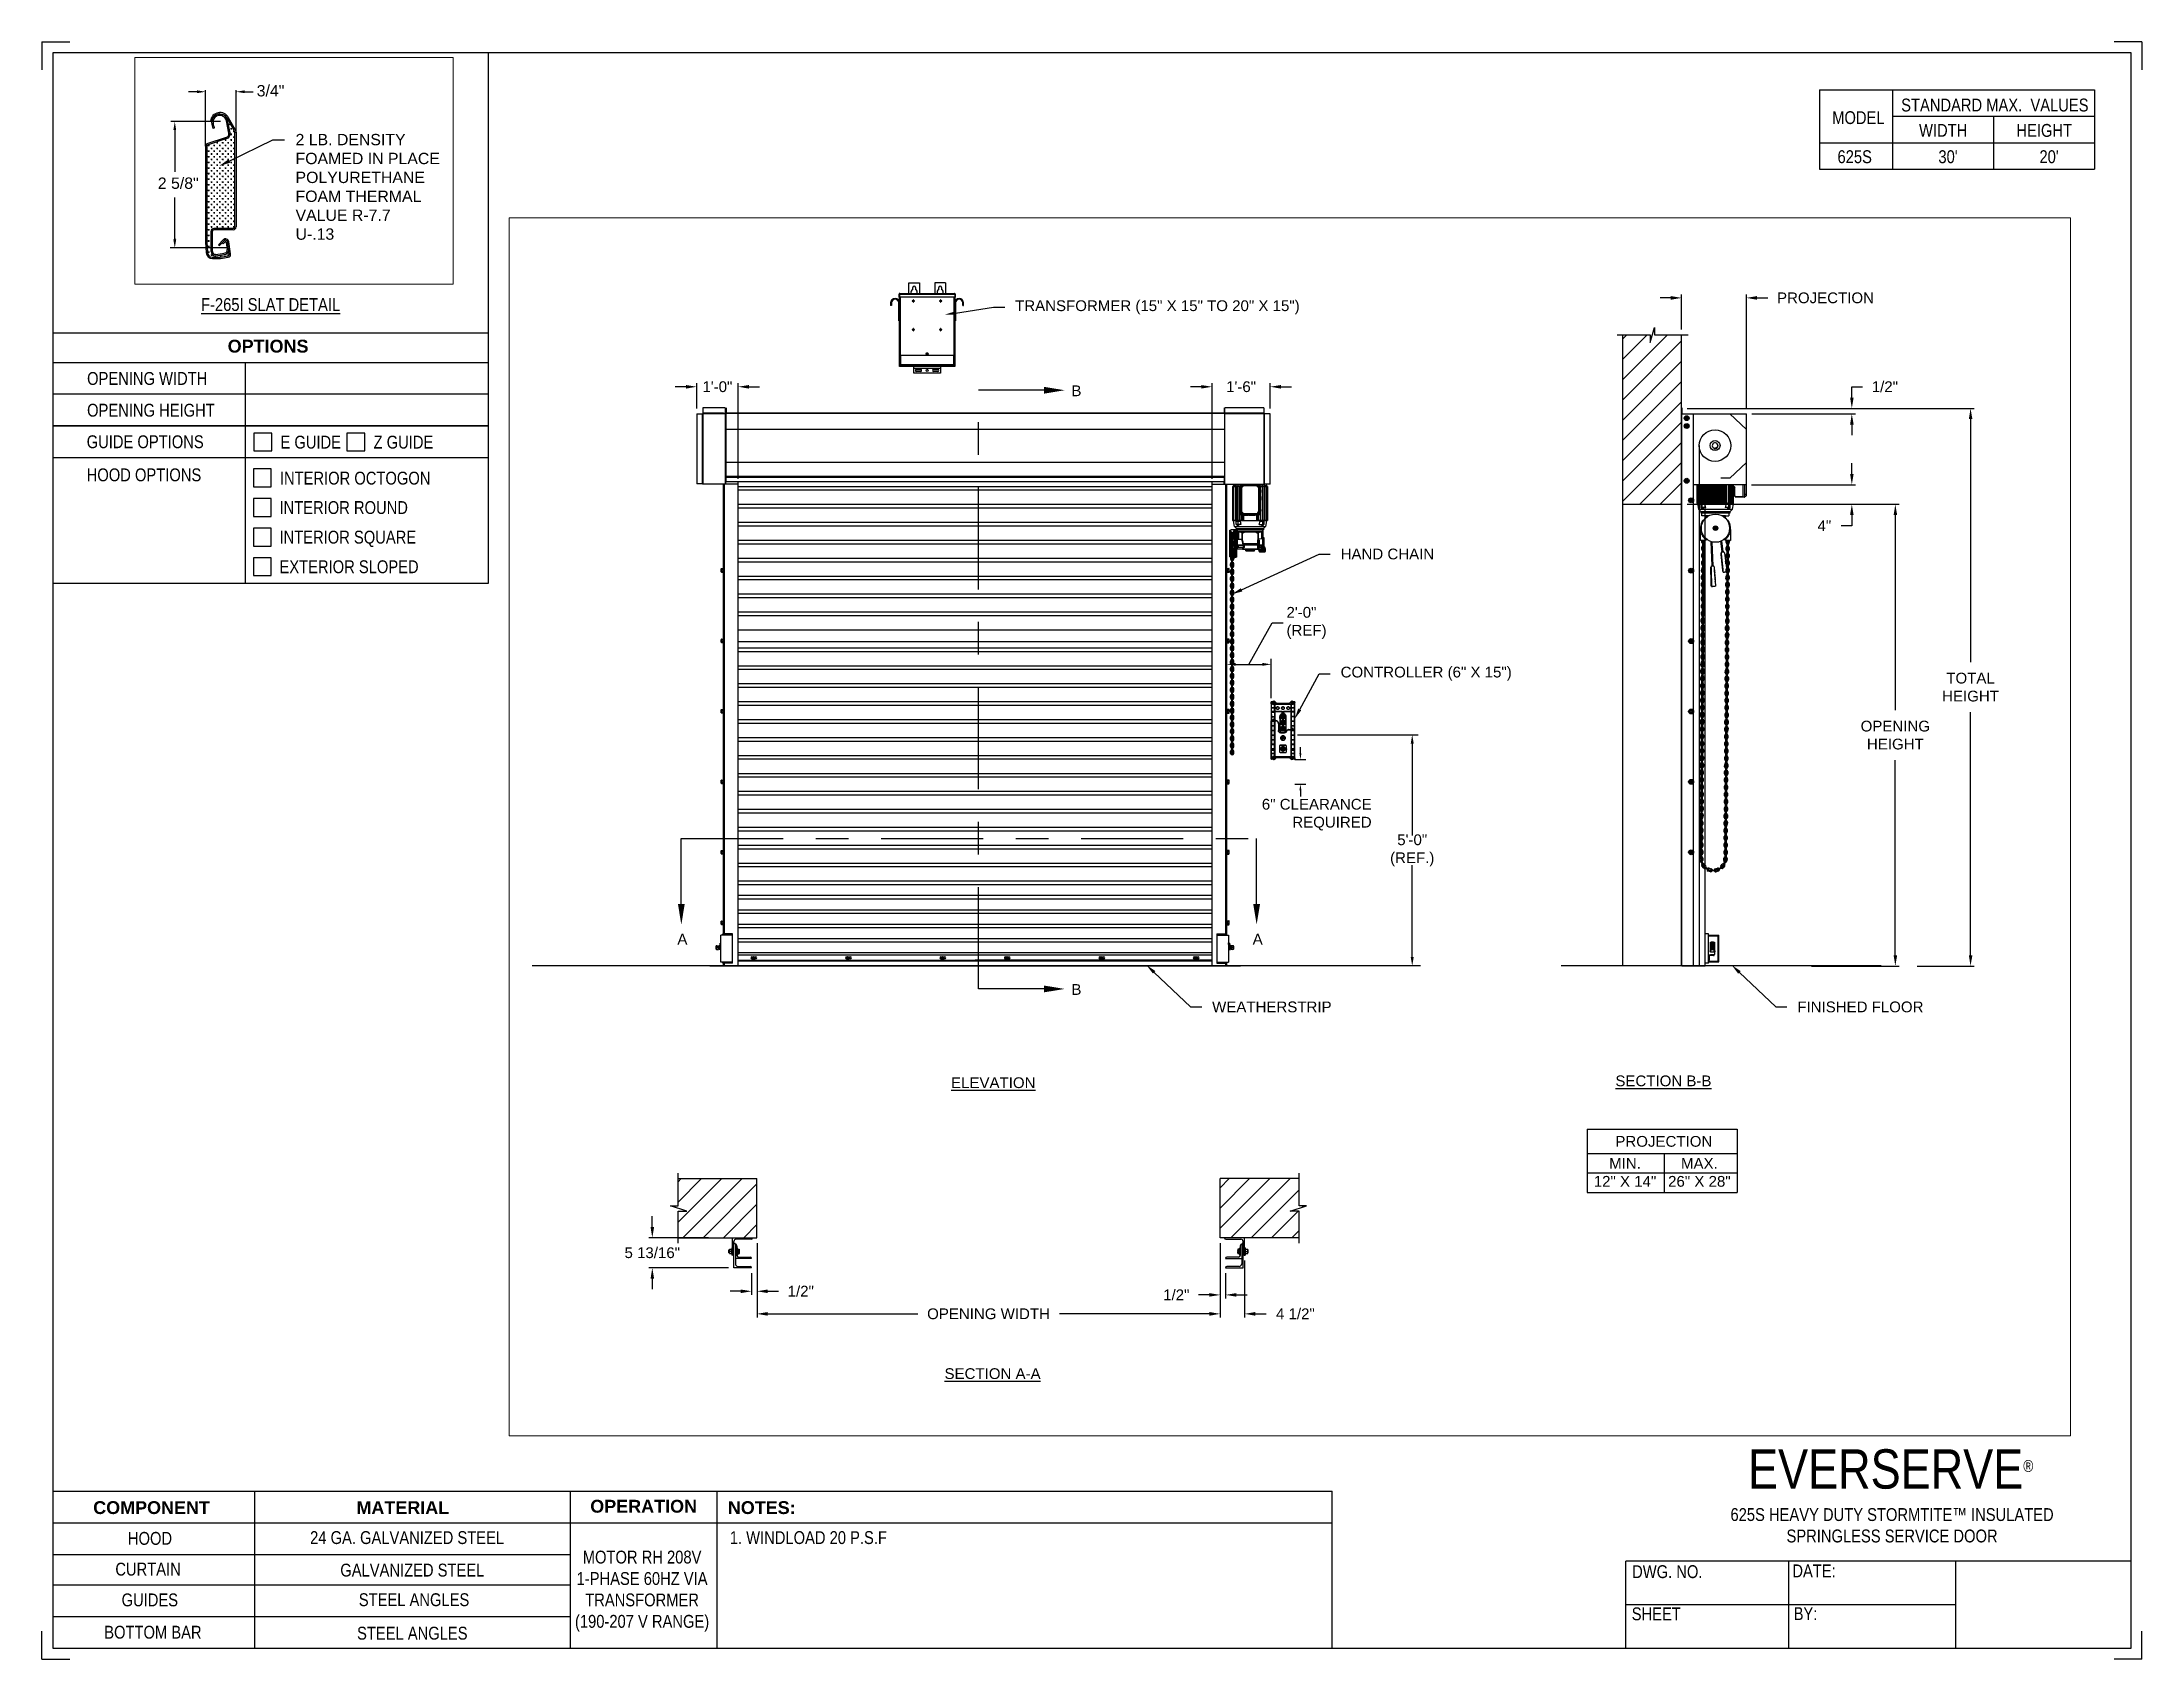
# Paper-space layout '625S RH 208V 1 PHASE' of a CAD drawing. Header units: inches. Extents: x 0.1 to 10.9, y 0.1 to 8.4.
# The model-space entities are those that its viewports show. They can reach past a viewport. Long polylines and large blocks are cut down to what shows.
import ezdxf
from ezdxf import colors
from ezdxf.entities.mleader import LeaderData, LeaderLine
from ezdxf.math import Vec2, Vec3

# ---------------------------------------------------------------- set-up
doc = ezdxf.new("R2010")
doc.units = ezdxf.units.IN
doc.header["$LTSCALE"] = 0.25
doc.header["$MEASUREMENT"] = 0
doc.linetypes.add('CENTER', pattern=[2, 1.25, -0.25, 0.25, -0.25])
for name, color, linetype in [('208V 1-PHASE 60HZ VIA TRANSFORMER (190-207V RANGE)', 7, 'Continuous'), ('ANNOTATIONS', 1, 'Continuous'), ('DETAILS', 4, 'Continuous'), ('MOTOR RH', 7, 'Continuous'), ('SECTION CUTS', 6, 'CENTER'), ('TITLE BLOCK', 7, 'Continuous')]:
    doc.layers.add(name, color=color, linetype=linetype)
doc.styles.add('ARIAL', font='arial.ttf', dxfattribs={"height": 0.09375})
doc.styles.add('CADdetails-DIMENSIONS', font='ARIALN.TTF', dxfattribs={"height": 2.38})
doc.styles.add('ROMANS', font='Romans', dxfattribs={"height": 0.09375})
doc.styles.get("Standard").update_dxf_attribs({"font": 'romans.shx'})
doc.dimstyles.get("Standard").update_dxf_attribs({"dimscale": 60, "dimtxt": 0.0833, "dimasz": 0.0833, "dimexe": 0.0833, "dimexo": 0.04, "dimgap": 0.09, "dimtad": 0, "dimtih": 1, "dimtoh": 1, "dimdec": 4, "dimzin": 1, "dimdsep": 46, "dimlunit": 4, "dimtxsty": 'Standard', "dimcen": 0.09, "dimclrt": 150, "dimadec": 4, "dimazin": 2, "dimtfac": 1, "dimtdec": 0, "dimtofl": 0, "dimtmove": 0, "dimatfit": 3, "dimfxl": 1, "dimtolj": 1, "dimtzin": 0, "dimlwd": -1, "dimlwe": -1, "dimarcsym": 1})
doc.dimstyles.new('STANDARD$0', dxfattribs={"dimtxt": 0.09375, "dimasz": 0.09375, "dimexe": 0.03125, "dimexo": 0.046875, "dimgap": 0.09, "dimtad": 0, "dimtih": 1, "dimtoh": 1, "dimdec": 4, "dimzin": 0, "dimdsep": 46, "dimtxsty": 'ARIAL', "dimcen": 0.09, "dimadec": 0, "dimazin": 0, "dimtfac": 1, "dimtdec": 4, "dimtofl": 0, "dimtmove": 0, "dimatfit": 1, "dimfxl": 1, "dimtolj": 1, "dimtzin": 0, "dimarcsym": 0})
pattern_1 = [(45, (-1.9832, -13.09525), (-0.08838835, 0.08838835), [])]

psp = doc.layouts.new('625S RH 208V 1 PHASE')

# ---------------------------------------------------------------- texts
at = {"layer": 'TITLE BLOCK', "attachment_point": 2, "style": 'CADdetails-DIMENSIONS'}
for s, width, insert, char_height in [('MODEL', 0.28815, (9.45, 8.068), 0.0664), ('STANDARD MAX.  VALUES', 1.75949, (10.155, 8.133), 0.06641), ('WIDTH', 0.42908, (9.888, 8.002), 0.0664), ('HEIGHT', 0.42908, (10.41, 8.002), 0.0664), ('\\pxqc;625S', 0.29952, (9.431, 7.866), 0.0664)]:
    psp.add_mtext_dynamic_manual_height_columns(s, width=width, gutter_width=1.363, heights=[0], dxfattribs=dict(at, insert=insert, char_height=char_height))
at = {"layer": 'TITLE BLOCK', "style": 'CADdetails-DIMENSIONS'}
for s, insert, char_height, width, attachment_point in [("30'", (9.913, 7.866), 0.0664, 1.75949, 2), ("20'", (10.435, 7.866), 0.0664, 1.75949, 2), ('{\\LF-265I SLAT DETAIL}', (1.248, 7.102), 0.06641, 1.75949, 2), ('{\\fArial|b1|i0|c0|p34;OPTIONS}', (1.235, 6.887), 0.06641, 1.75949, 2), ('OPENING WIDTH', (0.3, 6.72), 0.06641, 1.30693, 1), ('OPENING HEIGHT', (0.3, 6.556), 0.06641, 1.30693, 1), ('GUIDE OPTIONS', (0.298, 6.393), 0.06641, 1.30693, 1), ('E GUIDE', (1.299, 6.391), 0.0664, 1.23928, 1), ('Z GUIDE', (1.78, 6.391), 0.0664, 1.23928, 1), ('HOOD OPTIONS', (0.298, 6.222), 0.06641, 1.30693, 1), ('INTERIOR OCTOGON', (1.296, 6.205), 0.06641, 1.23928, 1), ('INTERIOR ROUND', (1.294, 6.053), 0.06641, 1.53035, 1), ('INTERIOR SQUARE', (1.294, 5.9), 0.06641, 1.53035, 1), ('EXTERIOR SLOPED', (1.294, 5.747), 0.06641, 1.53035, 1), ('\\A1;\\pxqc;EVERSERVE{\\H0.30337x;\\S® ^ ;}', (10.642, 1.153), 0.20312, 2.03069, 3), ('{\\fArial|b1|i0|c0|p34;COMPONENT}', (0.633, 0.885), 0.06641, 1.75949, 2), ('{\\fArial|b1|i0|c0|p34;MATERIAL}', (1.931, 0.885), 0.06641, 1.75949, 2), ('{\\fArial|b1|i0|c0|p34;OPERATION}', (3.175, 0.892), 0.06641, 1.75949, 2), ('{\\fArial|b1|i0|c0|p34;NOTES:}', (3.785, 0.885), 0.06641, 1.75949, 2), ('625S HEAVY DUTY STORMTITE™ INSULATED \\PSPRINGLESS SERVICE DOOR', (9.624, 0.849), 0.06641, 2.79915, 2), ('HOOD', (0.625, 0.726), 0.0664, 1.75949, 2), ('24 GA. GALVANIZED STEEL', (1.953, 0.73), 0.06641, 1.75949, 2), ('\\pxql;1. WINDLOAD 20 P.S.F ', (5.176, 0.73), 0.06641, 3.11182, 2), ('CURTAIN', (0.615, 0.567), 0.0664, 1.75949, 2), ('GALVANIZED STEEL', (1.98, 0.562), 0.06641, 1.75949, 2), ('\\PMOTOR RH 208V 1-PHASE 60HZ VIA TRANSFORMER (190-207 V RANGE)', (3.167, 0.74), 0.06641, 0.76227, 2), ('DWG. NO.', (8.463, 0.554), 0.0664, 1.75949, 2), ('DATE:', (9.221, 0.558), 0.0664, 1.75949, 2), ('GUIDES', (0.624, 0.408), 0.0664, 1.75949, 2), ('STEEL ANGLES', (1.989, 0.409), 0.06641, 1.75949, 2), ('SHEET', (8.406, 0.336), 0.0664, 1.75949, 2), ('BY:', (9.177, 0.337), 0.0664, 1.75949, 2), ('BOTTOM BAR', (0.64, 0.241), 0.0664, 1.75949, 2), ('STEEL ANGLES', (1.98, 0.236), 0.06641, 1.75949, 2)]:
    psp.add_mtext(s, dxfattribs=dict(at, insert=insert, char_height=char_height, width=width, attachment_point=attachment_point))

msp = doc.modelspace()

# ---------------------------------------------------------------- texts
at = {"layer": 'ANNOTATIONS', "style": 'ARIAL'}
for s, p in [('3/4"', (171.48603, 237.57622)), ('2 5/8"', (170.66858, 236.81186))]:
    msp.add_text(s, height=0.09375, dxfattribs=at).set_placement(p)
at = {"layer": 'ANNOTATIONS', "char_height": 0.09375, "style": 'ARIAL'}
for s, insert, attachment_point in [('2\'-0"\\P(REF)', (181.80248, 243.09185), 4), ('6" CLEARANCE\\PREQUIRED', (182.54406, 241.42127), 6), ('5\'-0"\\P(REF.)', (182.89726, 241.11038), 5)]:
    msp.add_mtext(s, dxfattribs=dict(at, insert=insert, attachment_point=attachment_point))
at = {"layer": 'ANNOTATIONS', "char_height": 0.09375, "attachment_point": 2, "style": 'ARIAL'}
for s, insert, width in [('{\\LELEVATION}', (179.24914, 239.13353), 3.0834986), ('{\\LSECTION B-B}', (185.08463, 239.1495), 1.3823677), ('{\\LSECTION A-A}', (179.24323, 236.59935), 1.3823677)]:
    msp.add_mtext(s, dxfattribs=dict(at, insert=insert, width=width))
for s, width, insert in [('PROJECTION ', 1.7594917, (185.08832, 238.62247)), ('MIN.\\P12" X 14" ', 0.6711642, (184.75019, 238.43048)), ('MAX.\\P26" X 28"', 0.6567117, (185.39762, 238.43048))]:
    msp.add_mtext_dynamic_manual_height_columns(s, width=width, gutter_width=1.36268, heights=[0], dxfattribs=dict(at, insert=insert))
at = {"layer": 'SECTION CUTS', "style": 'ARIAL'}
for s, p in [('B', (179.92979, 245.06692)), ('A', (176.49849, 240.29047)), ('A', (181.50802, 240.29047)), ('B', (179.92979, 239.85164))]:
    msp.add_text(s, height=0.09375, dxfattribs=at).set_placement(p)

# ---------------------------------------------------------------- blocks, each defined once
blk = doc.blocks.new('*D14')
at = {"layer": 'ANNOTATIONS', "color": 0, "lineweight": -2, "transparency": 16777216}
for p, q in [((176.28, 237.829), (176.28, 237.923)), ((176.77, 237.736), (176.249, 237.736)), ((176.945, 237.474), (176.249, 237.474)), ((176.28, 237.38), (176.28, 237.287))]:
    blk.add_line(p, q, dxfattribs=at)
at = {"layer": 'ANNOTATIONS', "color": 0, "transparency": 16777216}
for points in [[(176.265, 237.829), (176.296, 237.829), (176.28, 237.736)], [(176.265, 237.38), (176.296, 237.38), (176.28, 237.474)]]:
    blk.add_solid(points, dxfattribs=at)
at = {"layer": 'defpoints', "color": 0, "transparency": 16777216}
for p in [(176.817, 237.736), (176.28, 237.474), (176.992, 237.474)]:
    blk.add_point(p, dxfattribs=at)
at = {"layer": 'ANNOTATIONS', "color": 0, "transparency": 16777216, "insert": (176.28, 237.605), "char_height": 0.09375, "attachment_point": 5, "style": 'ARIAL'}
blk.add_mtext('\\A1;5 13/16"', dxfattribs=at)
blk = doc.blocks.new('*D15')
at = {"layer": 'ANNOTATIONS', "color": 0, "lineweight": -2, "transparency": 16777216}
for p, q in [((181.225, 237.689), (181.225, 237.207)), ((181.272, 237.427), (181.272, 237.207)), ((181.131, 237.238), (181.037, 237.238)), ((181.366, 237.238), (181.459, 237.238))]:
    blk.add_line(p, q, dxfattribs=at)
at = {"layer": 'ANNOTATIONS', "color": 0, "transparency": 16777216}
for points in [[(181.131, 237.254), (181.131, 237.223), (181.225, 237.238)], [(181.366, 237.254), (181.366, 237.223), (181.272, 237.238)]]:
    blk.add_solid(points, dxfattribs=at)
at = {"layer": 'defpoints', "color": 0, "transparency": 16777216}
for p in [(181.225, 237.736), (181.272, 237.474), (181.272, 237.238)]:
    blk.add_point(p, dxfattribs=at)
at = {"layer": 'ANNOTATIONS', "color": 0, "transparency": 16777216, "insert": (180.843, 237.238), "char_height": 0.0938, "attachment_point": 5, "style": 'ARIAL'}
blk.add_mtext('\\A1;1/2"', dxfattribs=at)
blk = doc.blocks.new('*D16')
at = {"layer": 'ANNOTATIONS', "color": 0, "lineweight": -2, "transparency": 16777216}
for p, q in [((177.192, 237.689), (177.192, 237.238)), ((177.051, 237.27), (176.957, 237.27)), ((177.145, 237.427), (177.145, 237.238)), ((177.285, 237.27), (177.379, 237.27))]:
    blk.add_line(p, q, dxfattribs=at)
at = {"layer": 'ANNOTATIONS', "color": 0, "transparency": 16777216}
for points in [[(177.051, 237.285), (177.051, 237.254), (177.145, 237.27)], [(177.285, 237.285), (177.285, 237.254), (177.192, 237.27)]]:
    blk.add_solid(points, dxfattribs=at)
at = {"layer": 'defpoints', "color": 0, "transparency": 16777216}
for p in [(177.192, 237.736), (177.145, 237.474), (177.145, 237.27)]:
    blk.add_point(p, dxfattribs=at)
at = {"layer": 'ANNOTATIONS', "color": 0, "transparency": 16777216, "insert": (177.573, 237.27), "char_height": 0.0938, "attachment_point": 5, "style": 'ARIAL'}
blk.add_mtext('\\A1;1/2"', dxfattribs=at)
blk = doc.blocks.new('*D17')
at = {"layer": 'ANNOTATIONS', "color": 0, "lineweight": -2, "transparency": 16777216}
for p, q in [((181.06, 245.149), (180.967, 245.149)), ((181.154, 244.347), (181.154, 245.18)), ((181.66, 244.959), (181.66, 245.18)), ((181.754, 245.149), (181.847, 245.149))]:
    blk.add_line(p, q, dxfattribs=at)
at = {"layer": 'ANNOTATIONS', "color": 0, "transparency": 16777216}
for points in [[(181.06, 245.164), (181.06, 245.133), (181.154, 245.149)], [(181.754, 245.164), (181.754, 245.133), (181.66, 245.149)]]:
    blk.add_solid(points, dxfattribs=at)
at = {"layer": 'defpoints', "color": 0, "transparency": 16777216}
for p in [(181.66, 245.149), (181.66, 244.912), (181.154, 244.3)]:
    blk.add_point(p, dxfattribs=at)
at = {"layer": 'ANNOTATIONS', "color": 0, "transparency": 16777216, "insert": (181.407, 245.149), "char_height": 0.0938, "attachment_point": 5, "style": 'ARIAL'}
blk.add_mtext('\\A1;1\'-6"', dxfattribs=at)
blk = doc.blocks.new('*D18')
at = {"layer": 'ANNOTATIONS', "color": 0, "lineweight": -2, "transparency": 16777216}
for p, q in [((176.574, 245.149), (176.48, 245.149)), ((176.667, 244.959), (176.667, 245.18)), ((177.028, 244.347), (177.028, 245.18)), ((177.121, 245.149), (177.215, 245.149))]:
    blk.add_line(p, q, dxfattribs=at)
at = {"layer": 'ANNOTATIONS', "color": 0, "transparency": 16777216}
for points in [[(176.574, 245.164), (176.574, 245.133), (176.667, 245.149)], [(177.121, 245.164), (177.121, 245.133), (177.028, 245.149)]]:
    blk.add_solid(points, dxfattribs=at)
at = {"layer": 'defpoints', "color": 0, "transparency": 16777216}
for p in [(177.028, 245.149), (176.667, 244.913), (177.028, 244.3)]:
    blk.add_point(p, dxfattribs=at)
at = {"layer": 'ANNOTATIONS', "color": 0, "transparency": 16777216, "insert": (176.847, 245.149), "char_height": 0.0938, "attachment_point": 5, "style": 'ARIAL'}
blk.add_mtext('\\A1;1\'-0"', dxfattribs=at)
blk = doc.blocks.new('*D19')
at = {"layer": 'ANNOTATIONS', "color": 0, "lineweight": -2, "transparency": 16777216}
for p, q in [((181.225, 237.689), (181.225, 237.042)), ((181.437, 237.539), (181.437, 237.042)), ((181.131, 237.073), (181.037, 237.073)), ((181.531, 237.073), (181.625, 237.073))]:
    blk.add_line(p, q, dxfattribs=at)
at = {"layer": 'ANNOTATIONS', "color": 0, "transparency": 16777216}
for points in [[(181.131, 237.089), (181.131, 237.057), (181.225, 237.073)], [(181.531, 237.089), (181.531, 237.057), (181.437, 237.073)]]:
    blk.add_solid(points, dxfattribs=at)
at = {"layer": 'defpoints', "color": 0, "transparency": 16777216}
for p in [(181.225, 237.736), (181.437, 237.586), (181.437, 237.073)]:
    blk.add_point(p, dxfattribs=at)
at = {"layer": 'ANNOTATIONS', "color": 0, "transparency": 16777216, "insert": (181.88, 237.073), "char_height": 0.0938, "attachment_point": 5, "style": 'ARIAL'}
blk.add_mtext('\\A1;4 1/2"', dxfattribs=at)
blk = doc.blocks.new('*D22')
at = {"layer": 'ANNOTATIONS', "color": 0, "lineweight": -2, "transparency": 16777216}
for p, q in [((177.192, 237.689), (177.192, 237.042)), ((181.225, 237.689), (181.225, 237.042)), ((177.285, 237.073), (178.592, 237.073)), ((181.131, 237.073), (179.825, 237.073))]:
    blk.add_line(p, q, dxfattribs=at)
at = {"layer": 'ANNOTATIONS', "color": 0, "transparency": 16777216}
for points in [[(177.285, 237.089), (177.285, 237.057), (177.192, 237.073)], [(181.131, 237.089), (181.131, 237.057), (181.225, 237.073)]]:
    blk.add_solid(points, dxfattribs=at)
at = {"layer": 'defpoints', "color": 0, "transparency": 16777216}
for p in [(177.192, 237.736), (181.225, 237.736), (181.225, 237.073)]:
    blk.add_point(p, dxfattribs=at)
at = {"layer": 'ANNOTATIONS', "color": 0, "transparency": 16777216, "insert": (179.208, 237.073), "char_height": 0.09375, "attachment_point": 5, "style": 'ARIAL'}
blk.add_mtext('\\A1;OPENING WIDTH', dxfattribs=at)
blk = doc.blocks.new('*D23')
at = {"layer": 'ANNOTATIONS', "color": 0, "lineweight": -2, "transparency": 16777216}
for p, q in [((185.243, 245.649), (185.243, 245.954)), ((185.807, 244.96), (185.807, 245.954)), ((185.149, 245.923), (185.055, 245.923)), ((185.9, 245.923), (185.994, 245.923))]:
    blk.add_line(p, q, dxfattribs=at)
at = {"layer": 'ANNOTATIONS', "color": 0, "transparency": 16777216}
for points in [[(185.149, 245.939), (185.149, 245.907), (185.243, 245.923)], [(185.9, 245.939), (185.9, 245.907), (185.807, 245.923)]]:
    blk.add_solid(points, dxfattribs=at)
at = {"layer": 'defpoints', "color": 0, "transparency": 16777216}
for p in [(185.807, 245.923), (185.243, 245.602), (185.807, 244.913)]:
    blk.add_point(p, dxfattribs=at)
at = {"layer": 'ANNOTATIONS', "color": 0, "transparency": 16777216, "insert": (186.496, 245.923), "char_height": 0.09375, "attachment_point": 5, "style": 'ARIAL'}
blk.add_mtext('\\A1;PROJECTION ', dxfattribs=at)
blk = doc.blocks.new('*D24')
at = {"layer": 'ANNOTATIONS', "color": 0, "lineweight": -2, "transparency": 16777216}
for p, q in [((185.29, 244.125), (187.136, 244.125)), ((187.104, 244.031), (187.104, 242.332)), ((187.104, 240.197), (187.104, 241.897)), ((186.374, 240.103), (187.136, 240.103))]:
    blk.add_line(p, q, dxfattribs=at)
at = {"layer": 'ANNOTATIONS', "color": 0, "transparency": 16777216}
for points in [[(187.089, 244.031), (187.12, 244.031), (187.104, 244.125)], [(187.089, 240.197), (187.12, 240.197), (187.104, 240.103)]]:
    blk.add_solid(points, dxfattribs=at)
at = {"layer": 'defpoints', "color": 0, "transparency": 16777216}
for p in [(185.243, 244.125), (186.327, 240.103), (187.104, 240.103)]:
    blk.add_point(p, dxfattribs=at)
at = {"layer": 'ANNOTATIONS', "color": 0, "transparency": 16777216, "insert": (187.104, 242.114), "char_height": 0.09375, "attachment_point": 5, "style": 'ARIAL'}
blk.add_mtext('\\A1;OPENING\\PHEIGHT', dxfattribs=at)
blk = doc.blocks.new('*D25')
at = {"layer": 'ANNOTATIONS', "color": 0, "lineweight": -2, "transparency": 16777216}
for p, q in [((185.29, 244.961), (187.791, 244.961)), ((187.759, 244.867), (187.759, 242.75)), ((187.759, 240.197), (187.759, 242.315)), ((187.294, 240.103), (187.791, 240.103))]:
    blk.add_line(p, q, dxfattribs=at)
at = {"layer": 'ANNOTATIONS', "color": 0, "transparency": 16777216}
for points in [[(187.744, 244.867), (187.775, 244.867), (187.759, 244.961)], [(187.744, 240.197), (187.775, 240.197), (187.759, 240.103)]]:
    blk.add_solid(points, dxfattribs=at)
at = {"layer": 'defpoints', "color": 0, "transparency": 16777216}
for p in [(185.243, 244.961), (187.247, 240.103), (187.759, 240.103)]:
    blk.add_point(p, dxfattribs=at)
at = {"layer": 'ANNOTATIONS', "color": 0, "transparency": 16777216, "insert": (187.759, 242.532), "char_height": 0.0938, "attachment_point": 5, "style": 'ARIAL'}
blk.add_mtext('\\A1;TOTAL\\PHEIGHT', dxfattribs=at)
blk = doc.blocks.new('*D26')
at = {"layer": 'ANNOTATIONS', "color": 0, "lineweight": -2, "transparency": 16777216}
for p, q in [((186.725, 244.39), (186.725, 244.483)), ((185.851, 244.296), (186.757, 244.296)), ((185.851, 244.125), (186.757, 244.125)), ((186.725, 243.938), (186.632, 243.938)), ((186.725, 244.031), (186.725, 243.938))]:
    blk.add_line(p, q, dxfattribs=at)
at = {"layer": 'ANNOTATIONS', "color": 0, "transparency": 16777216}
for points in [[(186.71, 244.39), (186.741, 244.39), (186.725, 244.296)], [(186.71, 244.031), (186.741, 244.031), (186.725, 244.125)]]:
    blk.add_solid(points, dxfattribs=at)
at = {"layer": 'defpoints', "color": 0, "transparency": 16777216}
for p in [(185.805, 244.296), (185.805, 244.125), (186.725, 244.125)]:
    blk.add_point(p, dxfattribs=at)
at = {"layer": 'ANNOTATIONS', "color": 0, "transparency": 16777216, "insert": (186.486, 243.938), "char_height": 0.0938, "attachment_point": 5, "style": 'ARIAL'}
blk.add_mtext('\\A1;4"', dxfattribs=at)
blk = doc.blocks.new('*D27')
at = {"layer": 'ANNOTATIONS', "color": 0, "lineweight": -2, "transparency": 16777216}
for p, q in [((186.725, 245.055), (186.725, 245.149)), ((186.725, 245.149), (186.819, 245.149)), ((185.854, 244.961), (186.757, 244.961)), ((185.854, 244.913), (186.757, 244.913)), ((186.725, 244.82), (186.725, 244.726))]:
    blk.add_line(p, q, dxfattribs=at)
at = {"layer": 'ANNOTATIONS', "color": 0, "transparency": 16777216}
for points in [[(186.71, 245.055), (186.741, 245.055), (186.725, 244.961)], [(186.71, 244.82), (186.741, 244.82), (186.725, 244.913)]]:
    blk.add_solid(points, dxfattribs=at)
at = {"layer": 'defpoints', "color": 0, "transparency": 16777216}
for p in [(185.807, 244.961), (185.807, 244.913), (186.725, 244.961)]:
    blk.add_point(p, dxfattribs=at)
at = {"layer": 'ANNOTATIONS', "color": 0, "transparency": 16777216, "insert": (187.013, 245.149), "char_height": 0.0938, "attachment_point": 5, "style": 'ARIAL'}
blk.add_mtext('\\A1;1/2"', dxfattribs=at)

# ---------------------------------------------------------------- dimensions: what is measured, and where the dimension line sits
at = {"layer": 'ANNOTATIONS'}
dim = msp.add_linear_dim(base=(185.80671, 245.92298), p1=(185.24283, 245.60178), p2=(185.80671, 244.91339), text='PROJECTION ', dimstyle='STANDARD$0', dxfattribs=at)
dim.commit()
dim.dimension.update_dxf_attribs({"geometry": '*D23', "text_midpoint": (186.49582, 245.92298)})
for base, p1, p2, text, picture, middle in [((177.02755, 245.14882), (176.66735, 244.91253), (177.02755, 244.3), '1\'-0"', '*D18', (176.84745, 245.14882)), ((181.65999, 245.14882), (181.15405, 244.3), (181.65999, 244.91215), '1\'-6"', '*D17', (181.40702, 245.14882)), ((181.27179, 237.23838), (181.22492, 237.73574), (181.27179, 237.47405), '1/2"', '*D15', (180.84334, 237.23838)), ((181.43742, 237.07293), (181.22492, 237.73574), (181.43742, 237.58574), '4 1/2"', '*D19', (181.87991, 237.07293))]:
    dim = msp.add_linear_dim(base=base, p1=p1, p2=p2, text=text, dimstyle='STANDARD$0', dxfattribs=at)
    dim.commit()
    dim.dimension.update_dxf_attribs({"geometry": picture, "text_midpoint": middle, "dimtype": 160})
for base, p1, p2, text, picture, middle in [((186.72538, 244.96103), (185.80671, 244.91339), (185.80671, 244.96103), '1/2"', '*D27', (187.01321, 245.14853)), ((187.75941, 240.10342), (185.24283, 244.96103), (187.24736, 240.10342), 'TOTAL\\PHEIGHT', '*D25', (187.75941, 242.53223)), ((186.72538, 244.12505), (185.80458, 244.29598), (185.80458, 244.12505), '4"', '*D26', (186.48587, 243.93755)), ((187.10442, 240.10342), (185.24283, 244.12505), (186.32702, 240.10342), 'OPENING\\PHEIGHT', '*D24', (187.10442, 242.11424))]:
    dim = msp.add_linear_dim(base=base, p1=p1, p2=p2, angle=90, text=text, dimstyle='STANDARD$0', dxfattribs=at)
    dim.commit()
    dim.dimension.update_dxf_attribs({"geometry": picture, "text_midpoint": middle})
for base, p1, p2, angle, text, picture, middle in [((176.28024, 237.47405), (176.81658, 237.73573), (176.99158, 237.47405), 90, '5 13/16"', '*D14', (176.28024, 237.60489)), ((177.14471, 237.26963), (177.19158, 237.73574), (177.14471, 237.47405), 180, '1/2"', '*D16', (177.57316, 237.26963))]:
    dim = msp.add_linear_dim(base=base, p1=p1, p2=p2, angle=angle, text=text, dimstyle='STANDARD$0', dxfattribs=at)
    dim.commit()
    dim.dimension.update_dxf_attribs({"geometry": picture, "text_midpoint": middle, "dimtype": 160})
dim = msp.add_aligned_dim(p1=(177.19158, 237.73574), p2=(181.22492, 237.73574), distance=-0.6628, text='OPENING WIDTH', dimstyle='STANDARD$0', dxfattribs=at)
dim.commit()
dim.dimension.update_dxf_attribs({"geometry": '*D22', "text_midpoint": (179.20825, 237.07293)})

# ---------------------------------------------------------------- hatches: boundary and pattern name
at = {"layer": 'MOTOR RH'}
h = msp.add_hatch(dxfattribs=at)
h.set_pattern_fill('ANSI31', color=256, style=0)
h.set_pattern_definition(pattern_1)
h.paths.add_polyline_path([(184.72721, 244.12505), (185.24283, 244.12505), (185.24283, 245.60178), (185.00634, 245.60178), (185.00634, 245.66644), (184.96792, 245.53308), (184.96792, 245.60178), (184.72721, 245.60178)])
h = msp.add_hatch(dxfattribs=at)
h.set_pattern_fill('ANSI31', color=256, style=0)
h.set_pattern_definition(pattern_1)
h.paths.add_polyline_path([(177.19158, 238.25136), (176.50408, 238.25136), (176.50408, 238.01416), (176.43998, 238.01416), (176.58205, 237.96726), (176.50408, 237.96726), (176.50408, 237.73574), (177.19158, 237.73574), (177.19158, 237.89824)])
h = msp.add_hatch(dxfattribs=at)
h.set_pattern_fill('ANSI31', color=256, style=0)
h.set_pattern_definition(pattern_1)
h.paths.add_polyline_path([(181.97652, 238.01416), (181.91242, 238.01416), (181.91242, 238.25136), (181.22492, 238.25136), (181.22492, 237.73574), (181.24309, 237.73574), (181.91242, 237.73574), (181.91242, 237.96726), (181.83445, 237.96726)])

# ---------------------------------------------------------------- linework, layer by layer
at = {"layer": '208V 1-PHASE 60HZ VIA TRANSFORMER (190-207V RANGE)'}
for p, q in [((178.42915, 245.95616), (178.43214, 245.95616)), ((178.42915, 245.92907), (178.42915, 245.95616)), ((178.43214, 245.95616), (178.43214, 245.92907)), ((178.43258, 245.95616), (178.91407, 245.95616)), ((178.43258, 245.95616), (178.43258, 245.92907)), ((178.43309, 245.95794), (178.43309, 245.95839)), ((178.43526, 245.96227), (178.91139, 245.96227)), ((178.51317, 246.05303), (178.60692, 246.05303)), ((178.51317, 245.96227), (178.51317, 246.05303)), ((178.54833, 245.99571), (178.54833, 246.01397)), ((178.57176, 246.01397), (178.57176, 245.99571)), ((178.60692, 246.05303), (178.60692, 245.96227)), ((178.83348, 246.05303), (178.73973, 246.05303)), ((178.73973, 246.05303), (178.73973, 245.96227)), ((178.77489, 245.99571), (178.77489, 246.01397)), ((178.79833, 246.01397), (178.79833, 245.99571)), ((178.83348, 246.05303), (178.83348, 245.96227)), ((178.91356, 245.95839), (178.91356, 245.95794)), ((178.91407, 245.95616), (178.91407, 245.92907)), ((178.9175, 245.95616), (178.91451, 245.95616)), ((178.91451, 245.95616), (178.91451, 245.92907)), ((178.9175, 245.95616), (178.9175, 245.92907)), ((178.36307, 245.8796), (178.35559, 245.8796)), ((178.35559, 245.8796), (178.35559, 245.85585)), ((178.36307, 245.85585), (178.35559, 245.85585)), ((178.36307, 245.8796), (178.36307, 245.85585)), ((178.42562, 245.72303), (178.42562, 245.8796)), ((178.42562, 245.8796), (178.43309, 245.8796)), ((178.43214, 245.92907), (178.42915, 245.92907)), ((178.91407, 245.92907), (178.43258, 245.92907)), ((178.43309, 245.32647), (178.43309, 245.92907)), ((178.4392, 245.92907), (178.4392, 245.42022)), ((178.55269, 245.89828), (178.54396, 245.89828)), ((178.54396, 245.89828), (178.54396, 245.89529)), ((178.54396, 245.89529), (178.55269, 245.89529)), ((178.55269, 245.90701), (178.55269, 245.89828)), ((178.55568, 245.90701), (178.55269, 245.90701)), ((178.55269, 245.89529), (178.55269, 245.88656)), ((178.55269, 245.88656), (178.55568, 245.88656)), ((178.55568, 245.89828), (178.55568, 245.90701)), ((178.56441, 245.89828), (178.55568, 245.89828)), ((178.55568, 245.88656), (178.55568, 245.89529)), ((178.55568, 245.89529), (178.56441, 245.89529)), ((178.56441, 245.89529), (178.56441, 245.89828)), ((178.79097, 245.89828), (178.78224, 245.89828)), ((178.78224, 245.89828), (178.78224, 245.89529)), ((178.78224, 245.89529), (178.79097, 245.89529)), ((178.79396, 245.90701), (178.79097, 245.90701)), ((178.79097, 245.90701), (178.79097, 245.89828)), ((178.79097, 245.89529), (178.79097, 245.88656)), ((178.79097, 245.88656), (178.79396, 245.88656)), ((178.79396, 245.89828), (178.79396, 245.90701)), ((178.80269, 245.89828), (178.79396, 245.89828)), ((178.79396, 245.89529), (178.80269, 245.89529)), ((178.79396, 245.88656), (178.79396, 245.89529)), ((178.80269, 245.89529), (178.80269, 245.89828)), ((178.90745, 245.42022), (178.90745, 245.92907)), ((178.91356, 245.92907), (178.91356, 245.32647)), ((178.92103, 245.8796), (178.91356, 245.8796)), ((178.91451, 245.92907), (178.9175, 245.92907)), ((178.92103, 245.8796), (178.92103, 245.72303)), ((178.98358, 245.8796), (178.99106, 245.8796)), ((178.98358, 245.85585), (178.98358, 245.8796)), ((178.98358, 245.85585), (178.99106, 245.85585)), ((178.99106, 245.85585), (178.99106, 245.8796)), ((178.43309, 245.72303), (178.42562, 245.72303)), ((178.55269, 245.64765), (178.54396, 245.64765)), ((178.54396, 245.64765), (178.54396, 245.64467)), ((178.54396, 245.64467), (178.55269, 245.64467)), ((178.55568, 245.65638), (178.55269, 245.65638)), ((178.55269, 245.65638), (178.55269, 245.64765)), ((178.55269, 245.64467), (178.55269, 245.63593)), ((178.55269, 245.63593), (178.55568, 245.63593)), ((178.55568, 245.64765), (178.55568, 245.65638)), ((178.56441, 245.64765), (178.55568, 245.64765)), ((178.55568, 245.63593), (178.55568, 245.64467)), ((178.55568, 245.64467), (178.56441, 245.64467)), ((178.56441, 245.64467), (178.56441, 245.64765)), ((178.79097, 245.64765), (178.78224, 245.64765)), ((178.78224, 245.64765), (178.78224, 245.64467)), ((178.78224, 245.64467), (178.79097, 245.64467)), ((178.79097, 245.65638), (178.79097, 245.64765)), ((178.79396, 245.65638), (178.79097, 245.65638)), ((178.79097, 245.64467), (178.79097, 245.63593)), ((178.79097, 245.63593), (178.79396, 245.63593)), ((178.79396, 245.64765), (178.79396, 245.65638)), ((178.80269, 245.64765), (178.79396, 245.64765)), ((178.79396, 245.63593), (178.79396, 245.64467)), ((178.79396, 245.64467), (178.80269, 245.64467)), ((178.80269, 245.64467), (178.80269, 245.64765)), ((178.91356, 245.72303), (178.92103, 245.72303)), ((178.67918, 245.44171), (178.66747, 245.44171)), ((178.66747, 245.42999), (178.67918, 245.42999)), ((178.91356, 245.42022), (178.43309, 245.42022)), ((178.43309, 245.3421), (178.43608, 245.3421)), ((178.91356, 245.32647), (178.43309, 245.32647)), ((178.43608, 245.42022), (178.43608, 245.32647)), ((178.43608, 245.41482), (178.43834, 245.41482)), ((178.43834, 245.42022), (178.43834, 245.34267)), ((178.43834, 245.34267), (178.90831, 245.34267)), ((178.43895, 245.33835), (178.43895, 245.3407)), ((178.4392, 245.32647), (178.4392, 245.33694)), ((178.43989, 245.33963), (178.43989, 245.33835)), ((178.44133, 245.33875), (178.44133, 245.34267)), ((178.44133, 245.33875), (178.90533, 245.33875)), ((178.44226, 245.42022), (178.44226, 245.34267)), ((178.44301, 245.33522), (178.44301, 245.33428)), ((178.44301, 245.33522), (178.90364, 245.33522)), ((178.44301, 245.33428), (178.90364, 245.33428)), ((178.46867, 245.33875), (178.46867, 245.33522)), ((178.5273, 245.33835), (178.46867, 245.33835)), ((178.50777, 245.33821), (178.50777, 245.33522)), ((178.50777, 245.33821), (178.62013, 245.33821)), ((178.5273, 245.33875), (178.5273, 245.33821)), ((178.55614, 245.26843), (178.55614, 245.32647)), ((178.79051, 245.30825), (178.55614, 245.30825)), ((178.79051, 245.30737), (178.55614, 245.30737)), ((178.79051, 245.26843), (178.55614, 245.26843)), ((178.56395, 245.33875), (178.56395, 245.33522)), ((178.57958, 245.30065), (178.61668, 245.30065)), ((178.61668, 245.28307), (178.57958, 245.28307)), ((178.6006, 245.33821), (178.6006, 245.33875)), ((178.74605, 245.33835), (178.6006, 245.33835)), ((178.62013, 245.33522), (178.62013, 245.33821)), ((178.72652, 245.33821), (178.72652, 245.33522)), ((178.72652, 245.33821), (178.83888, 245.33821)), ((178.72997, 245.30065), (178.76708, 245.30065)), ((178.76708, 245.28307), (178.72997, 245.28307)), ((178.74605, 245.33875), (178.74605, 245.33821)), ((178.7827, 245.33875), (178.7827, 245.33522)), ((178.79051, 245.32647), (178.79051, 245.26843)), ((178.81935, 245.33821), (178.81935, 245.33875)), ((178.87798, 245.33835), (178.81935, 245.33835)), ((178.83888, 245.33522), (178.83888, 245.33821)), ((178.87798, 245.33522), (178.87798, 245.33875)), ((178.88231, 245.33875), (178.88231, 245.33522)), ((178.88231, 245.33428), (178.88231, 245.32647)), ((178.90364, 245.33522), (178.90364, 245.33428)), ((178.90439, 245.34267), (178.90439, 245.42022)), ((178.90533, 245.34267), (178.90533, 245.33875)), ((178.90676, 245.33963), (178.90676, 245.33835)), ((178.90745, 245.33694), (178.90745, 245.32647)), ((178.9077, 245.33835), (178.9077, 245.3407)), ((178.90831, 245.34267), (178.90831, 245.42022)), ((178.90831, 245.41482), (178.91057, 245.41482)), ((178.91057, 245.32647), (178.91057, 245.42022)), ((178.91057, 245.3421), (178.91356, 245.3421))]:
    msp.add_line(p, q, dxfattribs=at)
for centre, radius in [((178.67333, 245.43585), 0.00586), ((178.67333, 245.29186), 0.00879)]:
    msp.add_circle(centre, radius, dxfattribs=at)
for centre, radius, start, end in [((178.56004, 245.971), 0.02734, 115.376934, 198.621435), ((178.56004, 246.01397), 0.01172, 0, 180), ((178.56004, 245.971), 0.02734, 341.378539, 64.623033), ((178.78661, 245.971), 0.02734, 115.376934, 198.621435), ((178.78661, 246.01397), 0.01172, 0, 180), ((178.78661, 245.971), 0.02734, 341.378539, 64.623033), ((178.39434, 245.8796), 0.03875, 0, 180), ((178.39434, 245.8796), 0.03128, 0, 180), ((178.95231, 245.8796), 0.03875, 0, 180), ((178.95231, 245.8796), 0.03127, 0, 180), ((178.66747, 245.43585), 0.00586, 90, 270), ((178.67918, 245.43585), 0.00586, 270, 90), ((178.44301, 245.33835), 0.00406, 180, 270), ((178.44301, 245.33835), 0.00313, 180, 270), ((178.57958, 245.29186), 0.00879, 90, 270), ((178.61668, 245.29186), 0.00879, 270, 90), ((178.72997, 245.29186), 0.00879, 90, 270), ((178.76708, 245.29186), 0.00879, 270, 90), ((178.90364, 245.33835), 0.00313, 270, 0), ((178.90364, 245.33835), 0.00406, 270, 0)]:
    msp.add_arc(centre, radius, start, end, dxfattribs=at)
for points, knots in [([(178.43526, 245.96227), (178.43446, 245.96227), (178.43366, 245.96211), (178.43218, 245.9615), (178.43151, 245.96105), (178.43037, 245.95992), (178.42992, 245.95924), (178.42931, 245.95776), (178.42915, 245.95696), (178.42915, 245.95616)], [0, 0, 0, 0, 0.25, 0.25, 0.5, 0.5, 0.75, 0.75, 1, 1, 1, 1]), ([(178.43325, 245.9585), (178.43318, 245.95846), (178.43277, 245.9582), (178.43229, 245.95737), (178.43219, 245.95656), (178.43214, 245.95616)], [0, 0, 0, 0, 0.08916382, 0.54458513, 1, 1, 1, 1]), ([(178.43258, 245.95616), (178.4328, 245.95696), (178.43303, 245.95776), (178.43347, 245.95924), (178.4337, 245.95992), (178.43414, 245.96105), (178.43437, 245.9615), (178.43482, 245.96211), (178.43504, 245.96227), (178.43526, 245.96227)], [0, 0, 0, 0, 0.25, 0.25, 0.5, 0.5, 0.75, 0.75, 1, 1, 1, 1]), ([(178.91139, 245.96227), (178.91161, 245.96227), (178.91183, 245.96211), (178.91228, 245.9615), (178.91251, 245.96105), (178.91295, 245.95992), (178.91318, 245.95924), (178.91362, 245.95776), (178.91385, 245.95696), (178.91407, 245.95616)], [0, 0, 0, 0, 0.25, 0.25, 0.5, 0.5, 0.75, 0.75, 1, 1, 1, 1]), ([(178.9175, 245.95616), (178.9175, 245.95696), (178.91734, 245.95776), (178.91673, 245.95924), (178.91628, 245.95992), (178.91514, 245.96105), (178.91447, 245.9615), (178.91299, 245.96211), (178.91219, 245.96227), (178.91139, 245.96227)], [0, 0, 0, 0, 0.25, 0.25, 0.5, 0.5, 0.75, 0.75, 1, 1, 1, 1]), ([(178.91451, 245.95616), (178.91446, 245.95656), (178.91436, 245.95737), (178.91388, 245.9582), (178.91347, 245.95846), (178.9134, 245.9585)], [0, 0, 0, 0, 0.45541487, 0.91083618, 1, 1, 1, 1]), ([(178.44226, 245.34267), (178.44175, 245.34271), (178.44124, 245.34275), (178.44029, 245.34282), (178.43985, 245.34286), (178.43912, 245.34293), (178.43883, 245.34297), (178.43844, 245.34304), (178.43834, 245.34308), (178.43834, 245.34311)], [0, 0, 0, 0, 0.25, 0.25, 0.5, 0.5, 0.75, 0.75, 1, 1, 1, 1]), ([(178.43834, 245.34267), (178.4384, 245.34216), (178.43851, 245.34112), (178.43943, 245.33985), (178.44043, 245.33907), (178.44113, 245.33896), (178.44133, 245.33893)], [0, 0, 0, 0, 0.29622272, 0.59244447, 0.88866621, 1, 1, 1, 1]), ([(178.90831, 245.34311), (178.90831, 245.34308), (178.90821, 245.34304), (178.90782, 245.34297), (178.90753, 245.34293), (178.9068, 245.34286), (178.90636, 245.34282), (178.90542, 245.34275), (178.9049, 245.34271), (178.90439, 245.34267)], [0, 0, 0, 0, 0.25, 0.25, 0.5, 0.5, 0.75, 0.75, 1, 1, 1, 1]), ([(178.90533, 245.33893), (178.90552, 245.33896), (178.90622, 245.33907), (178.90722, 245.33985), (178.90814, 245.34112), (178.90825, 245.34216), (178.90831, 245.34267)], [0, 0, 0, 0, 0.11133379, 0.40755553, 0.70377728, 1, 1, 1, 1])]:
    msp.add_open_spline(points, degree=3, knots=knots, dxfattribs=at)
at = {"layer": 'ANNOTATIONS'}
for p, q in [((181.3596, 242.73092), (181.59164, 242.73092)), ((181.66931, 242.43625), (181.66931, 242.77806)), ((181.89741, 242.11772), (182.94836, 242.11772)), ((181.92356, 241.95547), (181.92356, 242.00861)), ((182.89726, 242.04006), (182.89726, 241.23964)), ((181.87643, 241.90233), (181.9707, 241.90233)), ((181.87643, 241.68703), (181.9707, 241.68703)), ((181.92356, 241.63389), (181.92356, 241.58075)), ((182.89726, 240.18109), (182.89726, 240.98112)), ((184.41962, 238.68191), (184.41962, 238.13053)), ((184.41962, 238.68191), (185.72739, 238.68191)), ((185.72739, 238.68191), (185.72739, 238.13053)), ((184.41962, 238.47043), (185.72739, 238.47043)), ((185.09248, 238.47043), (185.09248, 238.13053)), ((184.41962, 238.30048), (185.72739, 238.30048)), ((184.41962, 238.13053), (185.72739, 238.13053)), ((171.06154, 237.17133), (171.06154, 237.62739)), ((171.316, 237.28181), (171.316, 237.62739)), ((170.99122, 237.61473), (170.9209, 237.61473)), ((171.38632, 237.61473), (171.45664, 237.61473)), ((171.18664, 237.36815), (170.77653, 237.36815)), ((170.80875, 237.29782), (170.80875, 236.95136)), ((170.80875, 236.39394), (170.80875, 236.7404)), ((171.23304, 236.32362), (170.77087, 236.32362))]:
    msp.add_line(p, q, dxfattribs=at)
for p in [(171.316, 237.61473), (170.80875, 236.39812)]:
    msp.add_point(p, dxfattribs=at)
for points in [[(181.3596, 242.71798), (181.3596, 242.74387), (181.28194, 242.73092)], [(181.59164, 242.71798), (181.59164, 242.74387), (181.66931, 242.73092)], [(181.91471, 241.95547), (181.93242, 241.95547), (181.92356, 241.90233)], [(182.88432, 242.04006), (182.91021, 242.04006), (182.89726, 242.11772)], [(181.91471, 241.63389), (181.93242, 241.63389), (181.92356, 241.68703)], [(182.88432, 240.18109), (182.91021, 240.18109), (182.89726, 240.10342)], [(170.99122, 237.60301), (170.99122, 237.62645), (171.06154, 237.61473)], [(171.38632, 237.60301), (171.38632, 237.62645), (171.316, 237.61473)], [(170.82047, 237.29782), (170.79703, 237.29782), (170.80875, 237.36815)], [(170.82047, 236.39394), (170.79703, 236.39394), (170.80875, 236.32362)]]:
    msp.add_solid(points, dxfattribs=at)
at = {"layer": 'DETAILS'}
for p, q in [((171.11394, 237.37106), (171.10297, 237.373)), ((171.12689, 237.31162), (171.11675, 237.34311)), ((171.13749, 237.31506), (171.12689, 237.31162)), ((171.13749, 237.31506), (171.12735, 237.34652)), ((171.25541, 237.27366), (171.23496, 237.37466)), ((171.3008, 237.29487), (171.24324, 237.39457)), ((171.26628, 237.27611), (171.24588, 237.37687)), ((171.25111, 237.38094), (171.25111, 237.37274)), ((171.30929, 237.30244), (171.25288, 237.40014)), ((171.26785, 237.34293), (171.25624, 237.34293)), ((171.26205, 237.34873), (171.26205, 237.33713)), ((171.28012, 237.30892), (171.26851, 237.30892)), ((171.27431, 237.31472), (171.27431, 237.30312)), ((171.27431, 237.2683), (171.27431, 237.2567)), ((171.30333, 237.28571), (171.29172, 237.28571)), ((171.29752, 237.29151), (171.29752, 237.27991)), ((171.316, 237.27741), (171.316, 236.49663)), ((171.06154, 237.16693), (171.06154, 236.37064)), ((171.07268, 237.16693), (171.07268, 236.37064)), ((171.23483, 237.23748), (171.07345, 237.18348)), ((171.23836, 237.22691), (171.07699, 237.17292)), ((171.09445, 237.16967), (171.08284, 237.16967)), ((171.09445, 237.12325), (171.08284, 237.12325)), ((171.08864, 237.17547), (171.08864, 237.16386)), ((171.08864, 237.12905), (171.08864, 237.11745)), ((171.11766, 237.14646), (171.10605, 237.14646)), ((171.11766, 237.10004), (171.10605, 237.10004)), ((171.11185, 237.15226), (171.11185, 237.14066)), ((171.11185, 237.10584), (171.11185, 237.09424)), ((171.14086, 237.16967), (171.12926, 237.16967)), ((171.14086, 237.12325), (171.12926, 237.12325)), ((171.13506, 237.17547), (171.13506, 237.16386)), ((171.13506, 237.12905), (171.13506, 237.11745)), ((171.16407, 237.19288), (171.15247, 237.19288)), ((171.16407, 237.14646), (171.15247, 237.14646)), ((171.16407, 237.10004), (171.15247, 237.10004)), ((171.15827, 237.19868), (171.15827, 237.18707)), ((171.15827, 237.15226), (171.15827, 237.14066)), ((171.15827, 237.10584), (171.15827, 237.09424)), ((171.18728, 237.16967), (171.17568, 237.16967)), ((171.18728, 237.12325), (171.17568, 237.12325)), ((171.18148, 237.17547), (171.18148, 237.16386)), ((171.18148, 237.12905), (171.18148, 237.11745)), ((171.21049, 237.19288), (171.19889, 237.19288)), ((171.21049, 237.14646), (171.19889, 237.14646)), ((171.21049, 237.10004), (171.19889, 237.10004)), ((171.20469, 237.19868), (171.20469, 237.18707)), ((171.20469, 237.15226), (171.20469, 237.14066)), ((171.20469, 237.10584), (171.20469, 237.09424)), ((171.2337, 237.21608), (171.2221, 237.21608)), ((171.2337, 237.16967), (171.2221, 237.16967)), ((171.2337, 237.12325), (171.2221, 237.12325)), ((171.2279, 237.22189), (171.2279, 237.21028)), ((171.2279, 237.17547), (171.2279, 237.16386)), ((171.2279, 237.12905), (171.2279, 237.11745)), ((171.25691, 237.19288), (171.2453, 237.19288)), ((171.25691, 237.14646), (171.2453, 237.14646)), ((171.25691, 237.10004), (171.2453, 237.10004)), ((171.25111, 237.23379), (171.25111, 237.23349)), ((171.25111, 237.19868), (171.25111, 237.18707)), ((171.25111, 237.15226), (171.25111, 237.14066)), ((171.25111, 237.10584), (171.25111, 237.09424)), ((171.25691, 237.23929), (171.25688, 237.23929)), ((171.28012, 237.2625), (171.26851, 237.2625)), ((171.28012, 237.21608), (171.26851, 237.21608)), ((171.28012, 237.16967), (171.26851, 237.16967)), ((171.28012, 237.12325), (171.26851, 237.12325)), ((171.27431, 237.22189), (171.27431, 237.21028)), ((171.27431, 237.17547), (171.27431, 237.16386)), ((171.27431, 237.12905), (171.27431, 237.11745)), ((171.30333, 237.23929), (171.29172, 237.23929)), ((171.30333, 237.19288), (171.29172, 237.19288)), ((171.30333, 237.14646), (171.29172, 237.14646)), ((171.30333, 237.10004), (171.29172, 237.10004)), ((171.29752, 237.24509), (171.29752, 237.23349)), ((171.29752, 237.19868), (171.29752, 237.18707)), ((171.29752, 237.15226), (171.29752, 237.14066)), ((171.29752, 237.10584), (171.29752, 237.09424)), ((171.09445, 237.07683), (171.08284, 237.07683)), ((171.09445, 237.03041), (171.08284, 237.03041)), ((171.09445, 236.984), (171.08284, 236.984)), ((171.09445, 236.93758), (171.08284, 236.93758)), ((171.08864, 237.08263), (171.08864, 237.07103)), ((171.08864, 237.03622), (171.08864, 237.02461)), ((171.08864, 236.9898), (171.08864, 236.97819)), ((171.08864, 236.94338), (171.08864, 236.93178)), ((171.11766, 237.05362), (171.10605, 237.05362)), ((171.11766, 237.00721), (171.10605, 237.00721)), ((171.11766, 236.96079), (171.10605, 236.96079)), ((171.11185, 237.05942), (171.11185, 237.04782)), ((171.11185, 237.01301), (171.11185, 237.0014)), ((171.11185, 236.96659), (171.11185, 236.95499)), ((171.14086, 237.07683), (171.12926, 237.07683)), ((171.14086, 237.03041), (171.12926, 237.03041)), ((171.14086, 236.984), (171.12926, 236.984)), ((171.14086, 236.93758), (171.12926, 236.93758)), ((171.13506, 237.08263), (171.13506, 237.07103)), ((171.13506, 237.03622), (171.13506, 237.02461)), ((171.13506, 236.9898), (171.13506, 236.97819)), ((171.13506, 236.94338), (171.13506, 236.93178)), ((171.16407, 237.05362), (171.15247, 237.05362)), ((171.16407, 237.00721), (171.15247, 237.00721)), ((171.16407, 236.96079), (171.15247, 236.96079)), ((171.15827, 237.05942), (171.15827, 237.04782)), ((171.15827, 237.01301), (171.15827, 237.0014)), ((171.15827, 236.96659), (171.15827, 236.95499)), ((171.18728, 237.07683), (171.17568, 237.07683)), ((171.18728, 237.03041), (171.17568, 237.03041)), ((171.18728, 236.984), (171.17568, 236.984)), ((171.18728, 236.93758), (171.17568, 236.93758)), ((171.18148, 237.08263), (171.18148, 237.07103)), ((171.18148, 237.03622), (171.18148, 237.02461)), ((171.18148, 236.9898), (171.18148, 236.97819)), ((171.18148, 236.94338), (171.18148, 236.93178)), ((171.21049, 237.05362), (171.19889, 237.05362)), ((171.21049, 237.00721), (171.19889, 237.00721)), ((171.21049, 236.96079), (171.19889, 236.96079)), ((171.20469, 237.05942), (171.20469, 237.04782)), ((171.20469, 237.01301), (171.20469, 237.0014)), ((171.20469, 236.96659), (171.20469, 236.95499)), ((171.2337, 237.07683), (171.2221, 237.07683)), ((171.2337, 237.03041), (171.2221, 237.03041)), ((171.2337, 236.984), (171.2221, 236.984)), ((171.2337, 236.93758), (171.2221, 236.93758)), ((171.2279, 237.08263), (171.2279, 237.07103)), ((171.2279, 237.03622), (171.2279, 237.02461)), ((171.2279, 236.9898), (171.2279, 236.97819)), ((171.2279, 236.94338), (171.2279, 236.93178)), ((171.25691, 237.05362), (171.2453, 237.05362)), ((171.25691, 237.00721), (171.2453, 237.00721)), ((171.25691, 236.96079), (171.2453, 236.96079)), ((171.25111, 237.05942), (171.25111, 237.04782)), ((171.25111, 237.01301), (171.25111, 237.0014)), ((171.25111, 236.96659), (171.25111, 236.95499)), ((171.28012, 237.07683), (171.26851, 237.07683)), ((171.28012, 237.03041), (171.26851, 237.03041)), ((171.28012, 236.984), (171.26851, 236.984)), ((171.28012, 236.93758), (171.26851, 236.93758)), ((171.27431, 237.08263), (171.27431, 237.07103)), ((171.27431, 237.03622), (171.27431, 237.02461)), ((171.27431, 236.9898), (171.27431, 236.97819)), ((171.27431, 236.94338), (171.27431, 236.93178)), ((171.30333, 237.05362), (171.29172, 237.05362)), ((171.30333, 237.00721), (171.29172, 237.00721)), ((171.30333, 236.96079), (171.29172, 236.96079)), ((171.29752, 237.05942), (171.29752, 237.04782)), ((171.29752, 237.01301), (171.29752, 237.0014)), ((171.29752, 236.96659), (171.29752, 236.95499)), ((171.09445, 236.89116), (171.08284, 236.89116)), ((171.09445, 236.84474), (171.08284, 236.84474)), ((171.09445, 236.79833), (171.08284, 236.79833)), ((171.09445, 236.75191), (171.08284, 236.75191)), ((171.08864, 236.89696), (171.08864, 236.88536)), ((171.08864, 236.85055), (171.08864, 236.83894)), ((171.08864, 236.80413), (171.08864, 236.79252)), ((171.08864, 236.75771), (171.08864, 236.74611)), ((171.11766, 236.91437), (171.10605, 236.91437)), ((171.11766, 236.86795), (171.10605, 236.86795)), ((171.11766, 236.82154), (171.10605, 236.82154)), ((171.11766, 236.77512), (171.10605, 236.77512)), ((171.11185, 236.92017), (171.11185, 236.90857)), ((171.11185, 236.87375), (171.11185, 236.86215)), ((171.11185, 236.82734), (171.11185, 236.81573)), ((171.11185, 236.78092), (171.11185, 236.76932)), ((171.14086, 236.89116), (171.12926, 236.89116)), ((171.14086, 236.84474), (171.12926, 236.84474)), ((171.14086, 236.79833), (171.12926, 236.79833)), ((171.14086, 236.75191), (171.12926, 236.75191)), ((171.13506, 236.89696), (171.13506, 236.88536)), ((171.13506, 236.85055), (171.13506, 236.83894)), ((171.13506, 236.80413), (171.13506, 236.79252)), ((171.13506, 236.75771), (171.13506, 236.74611)), ((171.16407, 236.91437), (171.15247, 236.91437)), ((171.16407, 236.86795), (171.15247, 236.86795)), ((171.16407, 236.82154), (171.15247, 236.82154)), ((171.16407, 236.77512), (171.15247, 236.77512)), ((171.15827, 236.92017), (171.15827, 236.90857)), ((171.15827, 236.87375), (171.15827, 236.86215)), ((171.15827, 236.82734), (171.15827, 236.81573)), ((171.15827, 236.78092), (171.15827, 236.76932)), ((171.18728, 236.89116), (171.17568, 236.89116)), ((171.18728, 236.84474), (171.17568, 236.84474)), ((171.18728, 236.79833), (171.17568, 236.79833)), ((171.18728, 236.75191), (171.17568, 236.75191)), ((171.18148, 236.89696), (171.18148, 236.88536)), ((171.18148, 236.85055), (171.18148, 236.83894)), ((171.18148, 236.80413), (171.18148, 236.79252)), ((171.18148, 236.75771), (171.18148, 236.74611)), ((171.21049, 236.91437), (171.19889, 236.91437)), ((171.21049, 236.86795), (171.19889, 236.86795)), ((171.21049, 236.82154), (171.19889, 236.82154)), ((171.21049, 236.77512), (171.19889, 236.77512)), ((171.20469, 236.92017), (171.20469, 236.90857)), ((171.20469, 236.87375), (171.20469, 236.86215)), ((171.20469, 236.82734), (171.20469, 236.81573)), ((171.20469, 236.78092), (171.20469, 236.76932)), ((171.2337, 236.89116), (171.2221, 236.89116)), ((171.2337, 236.84474), (171.2221, 236.84474)), ((171.2337, 236.79833), (171.2221, 236.79833)), ((171.2337, 236.75191), (171.2221, 236.75191)), ((171.2279, 236.89696), (171.2279, 236.88536)), ((171.2279, 236.85055), (171.2279, 236.83894)), ((171.2279, 236.80413), (171.2279, 236.79252)), ((171.2279, 236.75771), (171.2279, 236.74611)), ((171.25691, 236.91437), (171.2453, 236.91437)), ((171.25691, 236.86795), (171.2453, 236.86795)), ((171.25691, 236.82154), (171.2453, 236.82154)), ((171.25691, 236.77512), (171.2453, 236.77512)), ((171.25111, 236.92017), (171.25111, 236.90857)), ((171.25111, 236.87375), (171.25111, 236.86215)), ((171.25111, 236.82734), (171.25111, 236.81573)), ((171.25111, 236.78092), (171.25111, 236.76932)), ((171.28012, 236.89116), (171.26851, 236.89116)), ((171.28012, 236.84474), (171.26851, 236.84474)), ((171.28012, 236.79833), (171.26851, 236.79833)), ((171.28012, 236.75191), (171.26851, 236.75191)), ((171.27431, 236.89696), (171.27431, 236.88536)), ((171.27431, 236.85055), (171.27431, 236.83894)), ((171.27431, 236.80413), (171.27431, 236.79252)), ((171.27431, 236.75771), (171.27431, 236.74611)), ((171.30333, 236.91437), (171.29172, 236.91437)), ((171.30333, 236.86795), (171.29172, 236.86795)), ((171.30333, 236.82154), (171.29172, 236.82154)), ((171.30333, 236.77512), (171.29172, 236.77512)), ((171.29752, 236.92017), (171.29752, 236.90857)), ((171.29752, 236.87375), (171.29752, 236.86215)), ((171.29752, 236.82734), (171.29752, 236.81573)), ((171.29752, 236.78092), (171.29752, 236.76932)), ((171.09445, 236.70549), (171.08284, 236.70549)), ((171.09445, 236.65907), (171.08284, 236.65907)), ((171.09445, 236.61266), (171.08284, 236.61266)), ((171.08864, 236.71129), (171.08864, 236.69969)), ((171.08864, 236.66488), (171.08864, 236.65327)), ((171.08864, 236.61846), (171.08864, 236.60685)), ((171.11766, 236.7287), (171.10605, 236.7287)), ((171.11766, 236.68228), (171.10605, 236.68228)), ((171.11766, 236.63587), (171.10605, 236.63587)), ((171.11766, 236.58945), (171.10605, 236.58945)), ((171.11185, 236.7345), (171.11185, 236.7229)), ((171.11185, 236.68808), (171.11185, 236.67648)), ((171.11185, 236.64167), (171.11185, 236.63006)), ((171.11185, 236.59525), (171.11185, 236.58365)), ((171.14086, 236.70549), (171.12926, 236.70549)), ((171.14086, 236.65907), (171.12926, 236.65907)), ((171.14086, 236.61266), (171.12926, 236.61266)), ((171.13506, 236.71129), (171.13506, 236.69969)), ((171.13506, 236.66488), (171.13506, 236.65327)), ((171.13506, 236.61846), (171.13506, 236.60685)), ((171.16407, 236.7287), (171.15247, 236.7287)), ((171.16407, 236.68228), (171.15247, 236.68228)), ((171.16407, 236.63587), (171.15247, 236.63587)), ((171.16407, 236.58945), (171.15247, 236.58945)), ((171.15827, 236.7345), (171.15827, 236.7229)), ((171.15827, 236.68808), (171.15827, 236.67648)), ((171.15827, 236.64167), (171.15827, 236.63006)), ((171.15827, 236.59525), (171.15827, 236.58365)), ((171.18728, 236.70549), (171.17568, 236.70549)), ((171.18728, 236.65907), (171.17568, 236.65907)), ((171.18728, 236.61266), (171.17568, 236.61266)), ((171.18148, 236.71129), (171.18148, 236.69969)), ((171.18148, 236.66488), (171.18148, 236.65327)), ((171.18148, 236.61846), (171.18148, 236.60685)), ((171.21049, 236.7287), (171.19889, 236.7287)), ((171.21049, 236.68228), (171.19889, 236.68228)), ((171.21049, 236.63587), (171.19889, 236.63587)), ((171.21049, 236.58945), (171.19889, 236.58945)), ((171.20469, 236.7345), (171.20469, 236.7229)), ((171.20469, 236.68808), (171.20469, 236.67648)), ((171.20469, 236.64167), (171.20469, 236.63006)), ((171.20469, 236.59525), (171.20469, 236.58365)), ((171.2337, 236.70549), (171.2221, 236.70549)), ((171.2337, 236.65907), (171.2221, 236.65907)), ((171.2337, 236.61266), (171.2221, 236.61266)), ((171.2279, 236.71129), (171.2279, 236.69969)), ((171.2279, 236.66488), (171.2279, 236.65327)), ((171.2279, 236.61846), (171.2279, 236.60685)), ((171.25691, 236.7287), (171.2453, 236.7287)), ((171.25691, 236.68228), (171.2453, 236.68228)), ((171.25691, 236.63587), (171.2453, 236.63587)), ((171.25691, 236.58945), (171.2453, 236.58945)), ((171.25111, 236.7345), (171.25111, 236.7229)), ((171.25111, 236.68808), (171.25111, 236.67648)), ((171.25111, 236.64167), (171.25111, 236.63006)), ((171.25111, 236.59525), (171.25111, 236.58365)), ((171.28012, 236.70549), (171.26851, 236.70549)), ((171.28012, 236.65907), (171.26851, 236.65907)), ((171.28012, 236.61266), (171.26851, 236.61266)), ((171.27431, 236.71129), (171.27431, 236.69969)), ((171.27431, 236.66488), (171.27431, 236.65327)), ((171.27431, 236.61846), (171.27431, 236.60685)), ((171.30333, 236.7287), (171.29172, 236.7287)), ((171.30333, 236.68228), (171.29172, 236.68228)), ((171.30333, 236.63587), (171.29172, 236.63587)), ((171.30333, 236.58945), (171.29172, 236.58945)), ((171.29752, 236.7345), (171.29752, 236.7229)), ((171.29752, 236.68808), (171.29752, 236.67648)), ((171.29752, 236.64167), (171.29752, 236.63006)), ((171.29752, 236.59525), (171.29752, 236.58365)), ((171.09445, 236.56624), (171.08284, 236.56624)), ((171.09445, 236.51982), (171.08284, 236.51982)), ((171.09445, 236.4734), (171.08284, 236.4734)), ((171.09445, 236.42699), (171.08284, 236.42699)), ((171.08864, 236.57204), (171.08864, 236.56044)), ((171.08864, 236.52562), (171.08864, 236.51402)), ((171.08864, 236.47921), (171.08864, 236.4676)), ((171.08864, 236.43279), (171.08864, 236.42118)), ((171.11766, 236.54303), (171.10605, 236.54303)), ((171.11766, 236.49661), (171.10605, 236.49661)), ((171.10831, 236.4502), (171.10605, 236.4502)), ((171.10831, 236.40378), (171.10605, 236.40378)), ((171.10831, 236.29425), (171.10831, 236.4609)), ((171.11185, 236.54883), (171.11185, 236.53723)), ((171.11185, 236.50241), (171.11185, 236.49081)), ((171.11938, 236.29425), (171.11938, 236.4609)), ((171.14086, 236.56624), (171.12926, 236.56624)), ((171.14086, 236.51982), (171.12926, 236.51982)), ((171.2926, 236.47323), (171.13171, 236.47323)), ((171.13506, 236.57204), (171.13506, 236.56044)), ((171.13506, 236.52562), (171.13506, 236.51402)), ((171.16407, 236.54303), (171.15247, 236.54303)), ((171.16407, 236.49661), (171.15247, 236.49661)), ((171.15827, 236.54883), (171.15827, 236.53723)), ((171.15827, 236.50241), (171.15827, 236.49081)), ((171.18728, 236.56624), (171.17568, 236.56624)), ((171.18728, 236.51982), (171.17568, 236.51982)), ((171.18148, 236.57204), (171.18148, 236.56044)), ((171.18148, 236.52562), (171.18148, 236.51402)), ((171.21049, 236.54303), (171.19889, 236.54303)), ((171.21049, 236.49661), (171.19889, 236.49661)), ((171.20469, 236.54883), (171.20469, 236.53723)), ((171.20469, 236.50241), (171.20469, 236.49081)), ((171.2337, 236.56624), (171.2221, 236.56624)), ((171.2337, 236.51982), (171.2221, 236.51982)), ((171.2279, 236.57204), (171.2279, 236.56044)), ((171.2279, 236.52562), (171.2279, 236.51402)), ((171.25691, 236.54303), (171.2453, 236.54303)), ((171.25691, 236.49661), (171.2453, 236.49661)), ((171.25111, 236.54883), (171.25111, 236.53723)), ((171.25111, 236.50241), (171.25111, 236.49081)), ((171.28012, 236.56624), (171.26851, 236.56624)), ((171.28012, 236.51982), (171.26851, 236.51982)), ((171.27431, 236.57204), (171.27431, 236.56044)), ((171.27431, 236.52562), (171.27431, 236.51402)), ((171.30333, 236.54303), (171.29172, 236.54303)), ((171.30333, 236.49661), (171.29172, 236.49661)), ((171.29752, 236.54883), (171.29752, 236.53723)), ((171.29752, 236.50241), (171.29752, 236.49081)), ((171.06154, 236.37064), (171.06741, 236.28659)), ((171.07268, 236.37064), (171.07835, 236.28743)), ((171.09445, 236.38057), (171.08284, 236.38057)), ((171.09445, 236.33415), (171.08284, 236.33415)), ((171.09445, 236.28773), (171.08284, 236.28773)), ((171.08864, 236.38637), (171.08864, 236.37477)), ((171.08864, 236.33995), (171.08864, 236.32835)), ((171.08864, 236.29354), (171.08864, 236.28193)), ((171.10831, 236.35736), (171.10605, 236.35736)), ((171.10831, 236.31094), (171.10605, 236.31094)), ((171.11766, 236.26453), (171.10605, 236.26453)), ((171.11185, 236.27033), (171.11185, 236.25872)), ((171.14763, 236.25363), (171.13603, 236.25363)), ((171.14183, 236.25943), (171.14183, 236.24783)), ((171.17108, 236.35022), (171.20878, 236.38964)), ((171.17108, 236.35022), (171.1791, 236.34248)), ((171.1791, 236.34248), (171.21683, 236.38194)), ((171.19505, 236.25635), (171.18344, 236.25635)), ((171.18924, 236.26161), (171.18924, 236.25001)), ((171.20842, 236.35715), (171.2002, 236.36455)), ((171.20842, 236.35715), (171.22152, 236.37154)), ((171.22695, 236.2667), (171.21535, 236.2667)), ((171.22115, 236.26992), (171.22115, 236.2609)), ((171.23344, 236.36958), (171.24315, 236.30915)), ((171.25868, 236.27174), (171.24483, 236.37286)), ((171.25691, 236.26453), (171.2453, 236.26453)), ((171.25111, 236.27033), (171.25111, 236.25872)), ((171.26972, 236.27325), (171.25587, 236.37437))]:
    msp.add_line(p, q, dxfattribs=at)
msp.add_lwpolyline([(171.2926, 236.4843, 0.41421356), (171.30493, 236.49663), (171.30493, 237.27741, 0.14681754), (171.29848, 237.29888)], format="xyb", dxfattribs=at)
msp.add_lwpolyline([(171.29271, 236.4843), (171.13171, 236.4843)], dxfattribs=at)
for centre, radius, start, end in [((171.18225, 237.3627), 0.07994, 27.923895, 172.600748), ((171.18037, 237.36361), 0.06684, 11.446797, 197.861693), ((171.18037, 237.36361), 0.0557, 11.448149, 197.861636), ((171.18677, 237.36435), 0.06405, 28.159066, 73.464339), ((171.22493, 237.26706), 0.03119, 288.5, 12.213386), ((171.22493, 237.26706), 0.04233, 288.5, 12.346924), ((171.26594, 237.27741), 0.05006, 0, 30), ((171.07899, 237.16693), 0.01745, 108.5, 180), ((171.07899, 237.16693), 0.00631, 108.5, 180), ((171.13171, 236.4609), 0.02339, 90, 180), ((171.13171, 236.4609), 0.01233, 90, 180), ((171.2926, 236.49663), 0.02339, 270, 0), ((171.12244, 236.29043), 0.05516, 183.998051, 268.538483), ((171.12244, 236.29043), 0.04419, 183.899589, 263.295862), ((171.14322, 236.29425), 0.03491, 180, 270), ((171.13581, 236.8144), 0.56815, 268.131289, 281.452665), ((171.14322, 236.29425), 0.02384, 180, 274.875706), ((171.13581, 236.8144), 0.57929, 268.538483, 281.452665), ((171.12725, 236.6693), 0.39921, 272.292314, 284.256135), ((171.12725, 236.66936), 0.41033, 272.230173, 284.658191), ((171.22864, 236.37064), 0.02748, 7.800797, 136.276056), ((171.22864, 236.37064), 0.01634, 7.800797, 136.27592), ((171.22714, 236.36852), 0.00639, 8.647463, 151.69591), ((171.21972, 236.30539), 0.02374, 284.256135, 9.13037), ((171.21972, 236.30539), 0.03491, 289.01232, 355.006351), ((171.24609, 236.27001), 0.01271, 281.452665, 7.807511), ((171.24609, 236.27001), 0.02385, 281.452665, 7.812043)]:
    msp.add_arc(centre, radius, start, end, dxfattribs=at)
for p in [(171.18225, 237.44265), (171.316, 237.27741), (171.06154, 237.16693), (171.22864, 236.39812)]:
    msp.add_point(p, dxfattribs=at)
at = {"layer": 'MOTOR RH'}
for p, q in [((184.68082, 245.60178), (184.96792, 245.60178)), ((184.72721, 245.60178), (184.72721, 240.10342)), ((184.96792, 245.53308), (185.00634, 245.66644)), ((184.96792, 245.60178), (184.96792, 245.53308)), ((185.00634, 245.66644), (185.00634, 245.60178)), ((185.00634, 245.60178), (185.30153, 245.60178)), ((185.24283, 240.10342), (185.24283, 245.60178)), ((176.66735, 244.91253), (176.72064, 244.91253)), ((176.7153, 244.91253), (176.7153, 244.30293)), ((176.71851, 244.30293), (176.71851, 244.91253)), ((176.72064, 244.96582), (176.72064, 244.30293)), ((176.89966, 244.91787), (176.72064, 244.91787)), ((176.72064, 244.91466), (176.9146, 244.91466)), ((176.89966, 244.91466), (176.89966, 244.91812)), ((176.89966, 244.91812), (176.92309, 244.91812)), ((176.90819, 244.91466), (176.90819, 244.91812)), ((176.9146, 244.96582), (176.9146, 244.91812)), ((176.9146, 244.91466), (176.9146, 244.3)), ((176.9146, 244.91386), (176.92309, 244.91386)), ((176.92309, 244.96661), (176.92309, 244.91812)), ((181.26274, 244.91865), (176.92309, 244.91865)), ((176.92309, 244.32505), (176.92309, 244.91519)), ((181.26274, 244.91519), (176.92309, 244.91519)), ((181.26274, 244.91812), (181.26274, 244.96661)), ((181.28194, 244.91812), (181.26274, 244.91812)), ((181.26274, 244.91519), (181.26274, 244.32505)), ((181.26274, 244.91386), (181.267, 244.91386)), ((181.267, 244.91812), (181.267, 244.96582)), ((181.267, 244.29919), (181.267, 244.91466)), ((181.267, 244.91466), (181.60633, 244.91466)), ((181.27341, 244.91466), (181.27341, 244.91812)), ((181.28194, 244.91466), (181.28194, 244.91812)), ((181.60633, 244.91787), (181.28194, 244.91787)), ((181.60633, 244.96582), (181.60633, 244.3017)), ((181.60803, 244.91215), (181.60803, 244.3017)), ((181.60884, 244.91215), (181.60884, 244.3017)), ((181.65999, 244.91215), (181.60884, 244.91215)), ((181.61204, 244.3017), (181.61204, 244.91215)), ((185.24283, 244.90743), (185.24466, 244.90743)), ((185.24363, 244.96103), (185.24363, 244.91206)), ((185.24416, 244.91314), (185.24466, 244.91314)), ((185.24466, 240.1061), (185.24466, 244.91339)), ((185.24466, 244.91339), (185.80671, 244.91339)), ((185.24576, 244.91419), (185.24576, 244.96103)), ((185.24576, 244.91419), (185.24657, 244.91419)), ((185.24657, 244.91419), (185.24657, 244.96103)), ((185.34685, 240.1061), (185.34685, 244.91339)), ((185.66223, 244.91339), (185.80671, 244.7758)), ((185.80671, 244.21428), (185.80671, 244.91339)), ((181.26274, 244.7758), (176.92309, 244.7758)), ((185.29126, 244.88749), (185.2918, 244.88915)), ((185.29126, 244.81936), (185.2918, 244.82102)), ((185.29303, 244.88647), (185.29394, 244.88826)), ((185.29303, 244.81834), (185.29394, 244.82013)), ((185.30001, 244.88244), (185.30001, 244.88244)), ((185.30001, 244.86769), (185.30001, 244.86769)), ((185.30001, 244.81431), (185.30001, 244.81431)), ((185.30001, 244.79956), (185.30001, 244.79956)), ((185.24466, 244.72825), (185.24283, 244.72825)), ((185.39688, 244.63662), (185.39688, 240.10342)), ((185.53143, 244.61796), (185.54318, 244.62004)), ((185.53351, 244.60622), (185.53143, 244.61796)), ((185.54525, 244.60829), (185.53351, 244.60622)), ((185.54318, 244.62004), (185.54525, 244.60829)), ((185.55685, 244.64425), (185.55668, 244.644)), ((185.55785, 244.63736), (185.55809, 244.63719)), ((181.26274, 244.48955), (176.92309, 244.48955)), ((185.66223, 244.35196), (185.80671, 244.48955)), ((176.72063, 244.30293), (176.66735, 244.30293)), ((177.02755, 244.3), (176.72239, 244.3)), ((176.89966, 240.38253), (176.89966, 244.3)), ((176.90819, 240.38253), (176.90819, 244.3)), ((176.9146, 244.3685), (176.92309, 244.3685)), ((176.91801, 244.31279), (176.91801, 244.35542)), ((176.91801, 244.34775), (176.92098, 244.34775)), ((176.91801, 244.33604), (176.92098, 244.33604)), ((176.91801, 244.32239), (176.92098, 244.32239)), ((176.91801, 244.32045), (176.92098, 244.32045)), ((176.92098, 244.3), (176.92098, 244.3685)), ((176.92309, 244.3664), (176.92098, 244.3664)), ((181.26274, 244.36687), (176.92309, 244.36687)), ((177.02755, 240.10529), (177.02755, 244.32505)), ((177.02755, 244.28138), (181.15405, 244.28138)), ((177.02755, 244.25013), (181.15405, 244.25013)), ((181.15405, 240.10529), (181.15405, 244.32505)), ((181.15405, 244.3), (181.267, 244.3)), ((181.26062, 244.3), (181.26062, 244.32505)), ((181.26359, 244.31946), (181.26062, 244.31946)), ((181.26274, 244.3685), (181.267, 244.3685)), ((181.26359, 244.34874), (181.26274, 244.34874)), ((181.26359, 244.3431), (181.26274, 244.3431)), ((181.26359, 244.32846), (181.26274, 244.32846)), ((181.26359, 244.31279), (181.26359, 244.35542)), ((181.267, 244.29919), (181.60633, 244.29919)), ((181.27341, 240.38253), (181.27341, 244.29919)), ((181.28194, 240.37188), (181.28194, 244.29919)), ((181.33347, 244.27944), (181.3741, 244.27944)), ((181.33347, 244.27944), (181.33347, 243.98417)), ((181.33347, 244.27944), (181.34477, 244.27944)), ((181.34423, 244.27944), (181.33347, 244.27944)), ((181.33347, 244.27944), (181.34301, 244.27944)), ((181.33347, 244.27944), (181.33347, 244.27944)), ((181.34031, 244.27944), (181.34032, 243.98417)), ((181.34188, 244.27944), (181.34188, 243.98417)), ((181.34269, 244.2859), (181.34504, 244.29919)), ((181.34269, 244.27944), (181.34269, 244.2859)), ((181.34477, 244.27944), (181.34423, 244.27944)), ((181.34477, 244.27944), (181.34477, 244.27944)), ((181.35854, 244.27944), (181.35854, 243.98417)), ((181.36033, 244.27944), (181.36034, 243.98417)), ((181.36454, 244.28406), (181.36454, 244.29919)), ((181.37759, 244.28406), (181.36454, 244.28406)), ((181.3741, 243.97955), (181.3741, 244.28406)), ((181.37679, 244.27944), (181.37679, 243.98417)), ((181.39559, 244.27944), (181.37679, 244.27944)), ((181.37759, 244.29919), (181.37759, 244.28406)), ((181.39713, 244.28406), (181.37759, 244.28406)), ((181.37889, 244.27944), (181.37889, 243.98417)), ((181.38333, 244.28406), (181.38333, 244.27944)), ((181.39559, 244.27944), (181.39559, 244.27483)), ((181.39559, 244.27483), (181.39592, 244.27483)), ((181.39592, 244.27944), (181.39713, 244.27944)), ((181.39592, 243.98417), (181.39592, 244.27944)), ((181.40083, 244.28498), (181.39713, 244.28498)), ((181.39713, 244.28498), (181.39714, 244.04507)), ((181.39713, 244.28498), (181.39713, 244.28498)), ((181.40083, 244.04507), (181.40083, 244.28498)), ((181.40267, 244.27206), (181.41005, 244.27206)), ((181.40267, 244.05799), (181.40267, 244.27206)), ((181.40359, 244.29919), (181.40274, 244.29531)), ((181.40636, 244.05799), (181.40636, 244.27206)), ((181.41005, 244.29421), (181.41005, 244.2979)), ((181.56138, 244.2979), (181.41005, 244.2979)), ((181.56138, 244.29421), (181.41005, 244.29421)), ((181.41005, 244.27467), (181.41005, 244.27944)), ((181.41005, 244.27206), (181.41005, 244.05799)), ((181.41559, 244.28498), (181.42297, 244.28498)), ((181.42297, 244.28498), (181.42297, 244.29236)), ((181.42297, 244.29236), (181.54846, 244.29236)), ((181.42297, 244.28867), (181.54846, 244.28867)), ((181.54846, 244.28498), (181.42297, 244.28498)), ((181.48203, 244.2979), (181.48203, 244.29919)), ((181.52632, 244.29919), (181.52632, 244.2979)), ((181.54846, 244.28839), (181.54846, 244.29236)), ((181.54846, 244.28498), (181.55585, 244.28498)), ((181.56138, 244.29421), (181.56138, 244.2979)), ((181.56138, 244.27206), (181.56138, 244.27872)), ((181.56138, 244.27206), (181.56876, 244.27206)), ((181.56138, 244.05799), (181.56138, 244.27206)), ((181.56507, 244.27206), (181.56507, 244.05799)), ((181.5687, 244.29531), (181.56785, 244.29919)), ((181.56876, 244.27206), (181.56876, 244.05799)), ((181.57061, 244.04507), (181.57061, 244.28498)), ((181.57061, 244.28498), (181.5743, 244.28498)), ((181.5743, 244.04507), (181.5743, 244.28498)), ((181.60377, 244.28406), (181.5743, 244.28406)), ((181.57551, 244.27944), (181.5743, 244.27944)), ((181.5743, 244.26283), (181.575, 244.26283)), ((181.575, 244.21854), (181.5743, 244.21854)), ((181.57551, 244.27944), (181.57551, 244.26114)), ((181.57551, 244.27483), (181.57584, 244.27483)), ((181.57551, 244.22047), (181.57551, 244.20197)), ((181.57584, 244.27483), (181.57584, 244.27944)), ((181.57584, 244.27944), (181.59465, 244.27944)), ((181.58811, 244.27944), (181.58811, 244.28406)), ((181.59254, 244.27944), (181.59254, 243.98417)), ((181.59384, 244.28406), (181.59384, 244.29919)), ((181.59465, 244.27944), (181.59465, 243.98417)), ((181.59734, 244.28406), (181.59734, 243.97956)), ((181.63797, 244.27945), (181.59734, 244.27944)), ((181.60575, 244.3), (181.60633, 244.3)), ((181.60633, 244.29919), (181.60633, 244.3)), ((181.60689, 244.29926), (181.60689, 244.28406)), ((181.65999, 244.3017), (181.60803, 244.3017)), ((181.611, 244.27944), (181.63797, 244.27945)), ((181.6111, 244.27944), (181.6111, 243.98417)), ((181.6129, 244.27944), (181.6129, 243.98417)), ((181.63797, 244.27945), (181.61319, 244.27944)), ((181.62596, 244.3017), (181.62874, 244.2859)), ((181.63797, 244.27945), (181.62861, 244.27945)), ((181.62874, 244.2859), (181.62874, 244.27945)), ((181.62874, 244.27945), (181.63797, 244.27945)), ((181.62874, 244.27945), (181.63112, 244.27945)), ((181.62956, 244.27944), (181.62956, 243.98417)), ((181.63112, 244.27945), (181.63112, 244.27945)), ((181.63112, 244.27944), (181.63112, 243.98417)), ((181.63797, 244.27945), (181.63797, 243.98417)), ((181.63797, 244.27945), (181.63797, 244.27945)), ((185.29126, 244.34247), (185.2918, 244.34412)), ((185.29303, 244.34144), (185.29394, 244.34323)), ((185.30001, 244.33742), (185.30001, 244.33742)), ((185.30001, 244.32267), (185.30001, 244.32267)), ((185.80671, 244.29598), (185.34685, 244.29598)), ((185.37561, 244.29598), (185.37561, 244.13554)), ((185.38292, 244.13554), (185.38292, 244.29598)), ((185.38458, 244.29598), (185.38458, 244.13554)), ((185.39272, 244.13554), (185.39272, 244.29598)), ((185.39482, 244.29598), (185.39482, 244.13554)), ((185.40235, 244.13554), (185.40235, 244.29598)), ((185.40427, 244.29598), (185.40427, 244.13554)), ((185.41895, 244.13062), (185.41895, 244.29598)), ((185.42182, 244.13554), (185.42182, 244.29598)), ((185.42407, 244.29598), (185.42407, 244.13554)), ((185.43325, 244.13554), (185.43325, 244.29598)), ((185.43368, 244.13554), (185.43368, 244.29598)), ((185.43663, 244.29598), (185.43663, 244.13554)), ((185.43722, 244.29598), (185.43722, 244.13554)), ((185.44402, 244.14145), (185.44402, 244.29598)), ((185.44691, 240.1061), (185.44691, 244.29598)), ((185.44691, 244.29517), (185.45924, 244.29517)), ((185.44855, 244.29598), (185.44855, 244.14145)), ((185.44943, 244.13554), (185.44943, 244.29598)), ((185.45238, 244.29598), (185.45238, 244.13554)), ((185.45322, 244.14145), (185.45322, 244.29598)), ((185.46433, 244.29598), (185.46433, 244.14145)), ((185.46518, 244.13554), (185.46518, 244.29598)), ((185.46813, 244.29598), (185.46813, 244.13554)), ((185.46891, 244.14145), (185.46891, 244.29598)), ((185.48029, 244.29598), (185.48029, 244.14145)), ((185.48093, 244.13554), (185.48093, 244.29598)), ((185.48388, 244.29598), (185.48388, 244.13554)), ((185.48447, 244.14145), (185.48447, 244.29598)), ((185.49618, 244.29598), (185.49618, 244.14145)), ((185.49667, 244.13554), (185.49667, 244.29598)), ((185.49963, 244.29598), (185.49963, 244.13554)), ((185.50009, 244.14145), (185.50009, 244.29598)), ((185.51203, 244.29598), (185.51203, 244.14145)), ((185.51242, 244.13554), (185.51242, 244.29598)), ((185.51537, 244.29598), (185.51537, 244.13554)), ((185.51575, 244.14145), (185.51575, 244.29598)), ((185.52783, 244.29598), (185.52783, 244.14145)), ((185.52817, 244.13554), (185.52817, 244.29598)), ((185.53112, 244.29598), (185.53112, 244.13554)), ((185.53146, 244.14145), (185.53146, 244.29598)), ((185.54456, 244.29598), (185.54456, 244.14145)), ((185.5449, 244.13554), (185.5449, 244.29598)), ((185.54785, 244.29598), (185.54785, 244.13554)), ((185.5482, 244.14145), (185.5482, 244.29598)), ((185.56027, 244.29598), (185.56027, 244.14145)), ((185.56065, 244.13554), (185.56065, 244.29598)), ((185.5636, 244.29598), (185.5636, 244.13554)), ((185.564, 244.14145), (185.564, 244.29598)), ((185.57594, 244.29598), (185.57594, 244.14145)), ((185.5764, 244.13554), (185.5764, 244.29598)), ((185.57935, 244.29598), (185.57935, 244.13554)), ((185.57984, 244.14145), (185.57984, 244.29598)), ((185.66223, 244.35196), (185.58594, 244.35196)), ((185.59155, 244.29598), (185.59155, 244.14145)), ((185.59215, 244.13554), (185.59215, 244.29598)), ((185.5951, 244.29598), (185.5951, 244.13554)), ((185.59574, 244.14145), (185.59574, 244.29598)), ((185.60712, 244.29598), (185.60712, 244.14145)), ((185.60789, 244.13554), (185.60789, 244.29598)), ((185.61085, 244.29598), (185.61085, 244.13554)), ((185.61169, 244.14145), (185.61169, 244.29598)), ((185.62281, 244.29598), (185.62281, 244.14145)), ((185.62364, 244.13554), (185.62364, 244.29598)), ((185.6266, 244.29598), (185.6266, 244.13554)), ((185.62747, 244.14145), (185.62747, 244.29598)), ((185.63201, 244.29598), (185.63201, 244.14145)), ((185.65196, 244.13554), (185.65196, 244.29598)), ((185.6542, 244.29598), (185.6542, 244.13554)), ((185.65707, 244.29598), (185.65707, 244.13062)), ((185.67176, 244.13554), (185.67176, 244.29598)), ((185.67367, 244.29598), (185.67367, 244.13554)), ((185.68816, 244.13554), (185.68816, 244.29598)), ((185.68971, 244.29598), (185.68971, 244.13554)), ((185.69156, 244.29598), (185.69156, 244.13161)), ((185.70406, 244.27596), (185.69156, 244.27629)), ((185.70789, 244.20231), (185.70789, 244.27203)), ((185.77891, 244.18673), (185.77891, 244.29598)), ((185.79293, 244.2005), (185.79293, 244.29598)), ((177.02755, 244.12513), (181.15405, 244.12513)), ((177.02755, 244.09388), (181.15405, 244.09388)), ((181.39714, 244.04507), (181.40083, 244.04507)), ((181.39826, 243.98417), (181.39826, 244.03979)), ((181.40267, 244.05799), (181.41005, 244.05799)), ((181.41005, 244.0506), (181.41005, 244.05799)), ((181.41559, 244.04507), (181.42297, 244.04507)), ((181.42297, 244.04507), (181.54846, 244.04507)), ((181.42297, 244.04138), (181.54846, 244.04138)), ((181.54846, 244.03769), (181.42297, 244.03769)), ((181.55585, 244.04507), (181.54846, 244.04507)), ((181.54846, 244.04366), (181.54846, 244.03769)), ((181.56138, 244.05799), (181.56876, 244.05799)), ((181.56138, 244.05402), (181.56138, 244.05799)), ((181.57061, 244.04507), (181.5743, 244.04507)), ((181.57317, 244.03979), (181.57317, 243.98417)), ((181.5743, 244.20378), (181.57497, 244.20378)), ((181.57497, 244.14842), (181.5743, 244.14842)), ((181.5743, 244.08844), (181.57521, 244.08844)), ((181.57521, 244.06076), (181.5743, 244.06076)), ((181.57552, 244.15048), (181.57552, 244.13456)), ((181.57552, 244.11004), (181.57552, 244.08756)), ((181.57552, 244.06153), (181.57552, 243.98417)), ((184.72721, 244.12505), (185.24283, 244.12505)), ((185.37561, 244.13554), (185.41895, 244.13554)), ((185.38447, 244.13161), (185.38447, 244.13554)), ((185.39373, 244.07907), (185.38447, 244.13161)), ((185.41895, 244.13161), (185.38447, 244.13161)), ((185.41305, 244.05976), (185.39373, 244.07907)), ((185.68229, 244.07907), (185.39373, 244.07907)), ((185.44579, 244.13062), (185.40946, 244.13062)), ((185.40946, 244.13062), (185.40946, 244.09716)), ((185.45312, 244.09716), (185.40946, 244.09716)), ((185.414, 244.04893), (185.41305, 244.05976)), ((185.66298, 244.05976), (185.41305, 244.05976)), ((185.66203, 244.04893), (185.414, 244.04893)), ((185.41403, 244.09519), (185.41403, 244.09716)), ((185.4168, 244.0883), (185.4168, 244.09421)), ((185.43094, 244.0883), (185.4168, 244.0883)), ((185.42039, 244.02531), (185.42039, 244.0488)), ((185.44117, 244.13554), (185.42182, 244.13554)), ((185.42338, 244.09716), (185.42338, 244.13062)), ((185.42879, 244.13554), (185.42879, 244.13062)), ((185.64723, 244.13161), (185.42879, 244.13161)), ((185.43094, 244.09421), (185.43094, 244.0883)), ((185.43372, 244.09716), (185.43372, 244.09519)), ((185.44117, 244.14145), (185.44868, 244.14145)), ((185.44117, 244.13554), (185.44117, 244.14145)), ((185.45312, 244.09716), (185.44579, 244.13062)), ((185.44868, 244.14145), (185.44868, 244.13554)), ((185.44868, 244.13554), (185.45309, 244.13554)), ((185.45309, 244.13554), (185.45309, 244.14145)), ((185.45309, 244.14145), (185.46445, 244.14145)), ((185.46445, 244.14145), (185.46445, 244.13554)), ((185.46445, 244.13554), (185.46879, 244.13554)), ((185.46879, 244.13554), (185.46879, 244.14145)), ((185.46879, 244.14145), (185.4804, 244.14145)), ((185.4804, 244.14145), (185.4804, 244.13554)), ((185.4804, 244.13554), (185.48436, 244.13554)), ((185.48436, 244.13554), (185.48436, 244.14145)), ((185.48436, 244.14145), (185.49629, 244.14145)), ((185.49629, 244.14145), (185.49629, 244.13554)), ((185.49629, 244.13554), (185.49998, 244.13554)), ((185.49998, 244.13554), (185.49998, 244.14145)), ((185.49998, 244.14145), (185.51213, 244.14145)), ((185.51213, 244.14145), (185.51213, 244.13554)), ((185.51213, 244.13554), (185.51565, 244.13554)), ((185.51565, 244.13554), (185.51565, 244.14145)), ((185.51565, 244.14145), (185.52793, 244.14145)), ((185.52793, 244.14145), (185.52793, 244.13554)), ((185.52793, 244.13554), (185.53136, 244.13554)), ((185.53136, 244.13554), (185.53136, 244.14145)), ((185.53136, 244.14145), (185.54467, 244.14145)), ((185.54467, 244.14145), (185.54467, 244.13554)), ((185.54467, 244.13554), (185.5481, 244.13554)), ((185.5481, 244.13554), (185.5481, 244.14145)), ((185.5481, 244.14145), (185.56038, 244.14145)), ((185.56038, 244.14145), (185.56038, 244.13554)), ((185.56038, 244.13554), (185.56389, 244.13554)), ((185.56389, 244.13554), (185.56389, 244.14145)), ((185.56389, 244.14145), (185.57604, 244.14145)), ((185.57604, 244.14145), (185.57604, 244.13554)), ((185.57604, 244.13554), (185.57973, 244.13554)), ((185.57973, 244.13554), (185.57973, 244.14145)), ((185.57973, 244.14145), (185.59166, 244.14145)), ((185.59166, 244.14145), (185.59166, 244.13554)), ((185.59166, 244.13554), (185.59562, 244.13554)), ((185.59562, 244.13554), (185.59562, 244.14145)), ((185.59562, 244.14145), (185.60723, 244.14145)), ((185.60723, 244.14145), (185.60723, 244.13554)), ((185.60723, 244.13554), (185.61157, 244.13554)), ((185.61157, 244.13554), (185.61157, 244.14145)), ((185.61157, 244.14145), (185.62293, 244.14145)), ((185.63023, 244.13062), (185.6229, 244.09716)), ((185.66657, 244.09716), (185.6229, 244.09716)), ((185.62293, 244.14145), (185.62293, 244.13554)), ((185.62293, 244.13554), (185.62734, 244.13554)), ((185.62734, 244.14145), (185.63486, 244.14145)), ((185.62734, 244.13554), (185.62734, 244.14145)), ((185.66657, 244.13062), (185.63023, 244.13062)), ((185.63486, 244.14145), (185.63486, 244.13554)), ((185.63486, 244.13554), (185.6542, 244.13554)), ((185.64231, 244.09519), (185.64231, 244.09716)), ((185.64508, 244.0883), (185.64508, 244.09421)), ((185.65922, 244.0883), (185.64508, 244.0883)), ((185.64723, 244.13062), (185.64723, 244.13554)), ((185.65265, 244.13062), (185.65265, 244.09716)), ((185.65563, 244.0488), (185.65563, 244.02531)), ((185.65707, 244.13554), (185.69156, 244.13554)), ((185.69156, 244.13161), (185.65707, 244.13161)), ((185.65922, 244.09421), (185.65922, 244.0883)), ((185.66199, 244.09716), (185.66199, 244.09519)), ((185.66298, 244.05976), (185.66203, 244.04893)), ((185.68229, 244.07907), (185.66298, 244.05976)), ((185.66657, 244.09716), (185.66657, 244.13062)), ((185.69156, 244.13161), (185.68229, 244.07907)), ((185.70804, 244.18968), (185.70804, 244.19527)), ((185.70804, 244.18968), (185.77891, 244.18968)), ((185.71173, 244.19247), (185.71173, 244.19283)), ((185.77891, 244.19071), (185.71173, 244.19247)), ((185.7377, 244.18968), (185.7377, 244.19179)), ((185.789, 244.18673), (185.77891, 244.18673)), ((185.80278, 244.21035), (185.79687, 244.21035)), ((185.79687, 244.19657), (185.80278, 244.19657)), ((177.02755, 243.96888), (181.15405, 243.96888)), ((177.02755, 243.93763), (181.15405, 243.93763)), ((181.3104, 243.89835), (181.3128, 243.89835)), ((181.3104, 243.78301), (181.3104, 243.89835)), ((181.3128, 243.78301), (181.3128, 243.89835)), ((181.31604, 243.89068), (181.31575, 243.89068)), ((181.32502, 243.86812), (181.32261, 243.88327)), ((181.32601, 243.86655), (181.32576, 243.86677)), ((181.32601, 243.85523), (181.32601, 243.87419)), ((181.32919, 243.90481), (181.35851, 243.90481)), ((181.3741, 243.98417), (181.33347, 243.98417)), ((181.33352, 243.85523), (181.33352, 243.87419)), ((181.33377, 243.86677), (181.33352, 243.86655)), ((181.33691, 243.88327), (181.3345, 243.86812)), ((181.34177, 243.98048), (181.34177, 243.98417)), ((181.35046, 243.93123), (181.34177, 243.98048)), ((181.3438, 243.89069), (181.34348, 243.89068)), ((181.34676, 243.89168), (181.34675, 243.78301)), ((181.34915, 243.889), (181.34915, 243.78301)), ((181.36857, 243.91312), (181.35046, 243.93123)), ((181.35851, 243.89053), (181.35134, 243.89053)), ((181.35205, 243.88494), (181.35205, 243.85687)), ((181.35297, 243.88266), (181.3529, 243.88303)), ((181.35294, 243.88245), (181.3529, 243.88272)), ((181.35297, 243.88195), (181.35294, 243.88245)), ((181.35305, 243.88195), (181.35297, 243.88195)), ((181.35297, 243.68408), (181.35297, 243.88195)), ((181.35304, 243.68408), (181.35305, 243.88195)), ((181.35433, 243.88062), (181.35851, 243.88062)), ((181.35851, 243.90481), (181.36589, 243.90055)), ((181.35851, 243.89053), (181.35851, 243.90481)), ((181.35851, 243.88062), (181.35851, 243.89053)), ((181.36589, 243.88677), (181.35851, 243.89053)), ((181.35851, 243.80583), (181.35851, 243.88062)), ((181.36589, 243.87972), (181.35851, 243.88062)), ((181.3652, 243.97955), (181.38048, 243.97955)), ((181.3652, 243.94818), (181.3652, 243.97955)), ((181.37083, 243.97955), (181.3652, 243.97955)), ((181.37825, 243.94818), (181.3652, 243.94818)), ((181.36589, 243.90055), (181.36589, 243.88677)), ((181.36589, 243.88677), (181.36589, 243.87972)), ((181.36589, 243.87972), (181.36589, 243.6863)), ((181.36945, 243.90297), (181.36857, 243.91312)), ((181.36949, 243.94634), (181.36949, 243.94818)), ((181.36949, 243.94634), (181.38794, 243.94634)), ((181.37208, 243.93988), (181.37208, 243.94541)), ((181.37208, 243.93988), (181.38534, 243.93988)), ((181.37499, 243.84207), (181.37499, 243.90297)), ((181.3765, 243.93988), (181.3765, 243.94541)), ((181.39493, 243.98417), (181.37679, 243.98417)), ((181.37759, 243.82947), (181.37759, 243.88267)), ((181.4094, 243.88267), (181.37759, 243.88267)), ((181.37825, 243.97955), (181.39926, 243.97955)), ((181.37825, 243.97955), (181.37825, 243.94818)), ((181.40613, 243.94818), (181.37825, 243.94818)), ((181.38333, 243.98417), (181.38333, 243.97955)), ((181.38459, 243.94541), (181.38459, 243.93988)), ((181.385, 243.88267), (181.385, 243.82263)), ((181.38534, 243.94541), (181.38534, 243.93988)), ((181.38794, 243.94818), (181.38794, 243.94634)), ((181.39592, 243.9897), (181.39493, 243.9897)), ((181.39493, 243.9897), (181.39493, 243.98417)), ((181.41058, 243.98417), (181.39592, 243.98417)), ((181.39926, 243.97955), (181.40613, 243.94818)), ((181.4094, 243.87861), (181.4094, 243.88451)), ((181.4094, 243.87861), (181.43155, 243.87861)), ((181.41005, 244.03584), (181.56138, 244.03584)), ((181.41005, 244.03215), (181.41005, 244.03584)), ((181.41005, 244.03215), (181.56138, 244.03215)), ((181.4119, 243.9897), (181.41058, 243.9897)), ((181.41058, 243.9897), (181.41058, 243.98417)), ((181.4119, 244.03215), (181.4119, 243.98417)), ((181.4119, 243.98417), (181.41901, 243.98417)), ((181.41404, 243.93123), (181.50454, 243.93123)), ((181.41425, 243.87685), (181.41425, 243.81745)), ((181.41647, 243.87676), (181.41494, 243.87676)), ((181.41556, 243.87676), (181.41556, 243.81745)), ((181.41901, 243.98417), (181.419, 244.03215)), ((181.42694, 243.9897), (181.41901, 243.9897)), ((181.42447, 243.87676), (181.42455, 243.87676)), ((181.42601, 243.87676), (181.42575, 243.87676)), ((181.42694, 244.03215), (181.42694, 243.98417)), ((181.42694, 243.98417), (181.5445, 243.98417)), ((181.43128, 244.03163), (181.43128, 244.03215)), ((181.43155, 243.88451), (181.43155, 243.87861)), ((181.46819, 244.03215), (181.46819, 244.03163)), ((181.47557, 244.03148), (181.47557, 244.03215)), ((181.53093, 244.03215), (181.53093, 244.03148)), ((181.53989, 243.87861), (181.53989, 243.88451)), ((181.53989, 243.87861), (181.56204, 243.87861)), ((181.5445, 243.98417), (181.5445, 244.03215)), ((181.5445, 243.9897), (181.55243, 243.9897)), ((181.54569, 243.87676), (181.54543, 243.87676)), ((181.54689, 243.87676), (181.54697, 243.87676)), ((181.55243, 244.03215), (181.55243, 243.98417)), ((181.55243, 243.98417), (181.55954, 243.98417)), ((181.55497, 243.87676), (181.5565, 243.87676)), ((181.55564, 243.81879), (181.55564, 243.87676)), ((181.55772, 243.81993), (181.55772, 243.87692)), ((181.55954, 243.98417), (181.55954, 244.03215)), ((181.55954, 243.9897), (181.56086, 243.9897)), ((181.56086, 243.98417), (181.56086, 243.9897)), ((181.57552, 243.98417), (181.56086, 243.98417)), ((181.56204, 243.88451), (181.56204, 243.87861)), ((181.58644, 243.88156), (181.56204, 243.88156)), ((181.5653, 243.94818), (181.57217, 243.97956)), ((181.5653, 243.94818), (181.60624, 243.94818)), ((181.57217, 243.97956), (181.60624, 243.97956)), ((181.57552, 243.98971), (181.57651, 243.98971)), ((181.57651, 243.98417), (181.57651, 243.98971)), ((181.59465, 243.98417), (181.57651, 243.98417)), ((181.5835, 243.94634), (181.5835, 243.94818)), ((181.5835, 243.94634), (181.60195, 243.94634)), ((181.5861, 243.93988), (181.5861, 243.94541)), ((181.5861, 243.93988), (181.59935, 243.93988)), ((181.58644, 243.82327), (181.58644, 243.88156)), ((181.59385, 243.88156), (181.58644, 243.88156)), ((181.58685, 243.94541), (181.58685, 243.93988)), ((181.58811, 243.97956), (181.58811, 243.98417)), ((181.59319, 243.97956), (181.59319, 243.94818)), ((181.59385, 243.83284), (181.59385, 243.88156)), ((181.59494, 243.94541), (181.59494, 243.93988)), ((181.59523, 243.89576), (181.59514, 243.90297)), ((181.59632, 243.90297), (181.59629, 243.89576)), ((181.59645, 243.90297), (181.59645, 243.83725)), ((181.63797, 243.98417), (181.59734, 243.98417)), ((181.60061, 243.97956), (181.59734, 243.97956)), ((181.60038, 243.94541), (181.5986, 243.94541)), ((181.59935, 243.94541), (181.59935, 243.93988)), ((181.60624, 243.97956), (181.60061, 243.97956)), ((181.60195, 243.94818), (181.60195, 243.94634)), ((181.60287, 243.91312), (181.60198, 243.90297)), ((181.62098, 243.93123), (181.60287, 243.91312)), ((181.60624, 243.97956), (181.60624, 243.94818)), ((181.62967, 243.98048), (181.62098, 243.93123)), ((181.62967, 243.98417), (181.62967, 243.98048)), ((185.40858, 243.80976), (185.40858, 243.90571)), ((185.41989, 243.87328), (185.41992, 243.87734)), ((185.4566, 244.02531), (185.42039, 244.02531)), ((185.42332, 243.97808), (185.42332, 243.97808)), ((185.42869, 243.97948), (185.42827, 243.97891)), ((185.43693, 243.98664), (185.43389, 243.98607)), ((185.43656, 243.98664), (185.43389, 243.98607)), ((185.45337, 244.00633), (185.45337, 244.02373)), ((185.45347, 244.02728), (185.45347, 244.02531)), ((185.45347, 244.02728), (185.48338, 244.02728)), ((185.4566, 244.02098), (185.4566, 244.02728)), ((185.48023, 244.02728), (185.48023, 244.02566)), ((185.53607, 243.91751), (185.53396, 243.91709)), ((185.53434, 243.91532), (185.53643, 243.91581)), ((185.53652, 243.918), (185.53607, 243.91751)), ((185.53629, 243.92071), (185.53685, 243.9187)), ((185.53643, 243.91581), (185.53705, 243.91555)), ((185.53685, 243.9187), (185.53652, 243.918)), ((185.53705, 243.91555), (185.53764, 243.91505)), ((185.53764, 243.91505), (185.53796, 243.91299)), ((185.53848, 243.91899), (185.53806, 243.92109)), ((185.53897, 243.91853), (185.53848, 243.91899)), ((185.53967, 243.9182), (185.53897, 243.91853)), ((185.53924, 243.91546), (185.5395, 243.91608)), ((185.53924, 243.91546), (185.53973, 243.91337)), ((185.5395, 243.91608), (185.54, 243.91667)), ((185.54169, 243.91876), (185.53967, 243.9182)), ((185.54, 243.91667), (185.54207, 243.91699)), ((185.59265, 244.02728), (185.62255, 244.02728)), ((185.5958, 244.02566), (185.5958, 244.02728)), ((185.61942, 244.02728), (185.61942, 244.02098)), ((185.61942, 244.02531), (185.65563, 244.02531)), ((185.62255, 244.02728), (185.62255, 244.02531)), ((185.62266, 244.02373), (185.62266, 244.00633)), ((185.64213, 243.98607), (185.63906, 243.98665)), ((185.63946, 243.98664), (185.64213, 243.98607)), ((185.64213, 243.98607), (185.64213, 243.98607)), ((185.64776, 243.97891), (185.64733, 243.97949)), ((185.65107, 243.86161), (185.65112, 243.86863)), ((185.6527, 243.97808), (185.6527, 243.97808)), ((185.66104, 243.87557), (185.66104, 243.8751)), ((185.66744, 243.90571), (185.66744, 243.80976)), ((177.02755, 243.81263), (181.15405, 243.81263)), ((177.02755, 243.78138), (181.15405, 243.78138)), ((181.30947, 243.78301), (181.30948, 243.78818)), ((181.3104, 243.78301), (181.30947, 243.78301)), ((181.3104, 243.66767), (181.3104, 243.78301)), ((181.3128, 243.66767), (181.3128, 243.78301)), ((181.31603, 243.85276), (181.31603, 243.83444)), ((181.31603, 243.79122), (181.31603, 243.77291)), ((181.31603, 243.72968), (181.31603, 243.71137)), ((181.32354, 243.85276), (181.32354, 243.83444)), ((181.32354, 243.79122), (181.32354, 243.77291)), ((181.32354, 243.72968), (181.32354, 243.71137)), ((181.325, 243.69511), (181.32502, 243.69527)), ((181.32576, 243.69662), (181.32601, 243.69685)), ((181.32601, 243.79369), (181.32601, 243.83197)), ((181.32601, 243.73216), (181.32601, 243.77043)), ((181.32601, 243.67062), (181.32601, 243.7089)), ((181.32976, 243.83572), (181.32976, 243.85147)), ((181.32976, 243.77419), (181.32976, 243.78994)), ((181.32976, 243.7284), (181.32976, 243.71347)), ((181.33352, 243.79369), (181.33352, 243.83197)), ((181.33352, 243.73216), (181.33352, 243.77043)), ((181.33352, 243.67062), (181.33352, 243.7089)), ((181.33352, 243.69707), (181.33399, 243.69665)), ((181.33473, 243.6953), (181.33475, 243.69514)), ((181.33599, 243.85276), (181.33599, 243.83444)), ((181.33599, 243.79122), (181.33599, 243.77291)), ((181.33599, 243.72968), (181.33599, 243.71137)), ((181.3435, 243.85276), (181.3435, 243.83444)), ((181.3435, 243.79122), (181.3435, 243.77291)), ((181.3435, 243.72968), (181.3435, 243.71137)), ((181.34675, 243.78301), (181.34675, 243.67439)), ((181.35008, 243.78301), (181.34915, 243.78301)), ((181.34915, 243.78301), (181.34915, 243.67706)), ((181.35297, 243.79286), (181.35008, 243.79286)), ((181.35297, 243.79065), (181.35008, 243.79065)), ((181.35008, 243.78127), (181.35297, 243.78127)), ((181.35008, 243.77935), (181.35297, 243.77935)), ((181.35013, 243.86142), (181.35013, 243.85998)), ((181.35013, 243.86142), (181.35297, 243.84187)), ((181.35297, 243.84044), (181.35013, 243.85998)), ((181.35013, 243.82562), (181.35013, 243.82083)), ((181.35013, 243.82562), (181.35297, 243.81551)), ((181.35297, 243.81071), (181.35013, 243.82083)), ((181.35013, 243.76487), (181.35297, 243.7701)), ((181.35013, 243.76487), (181.35013, 243.75952)), ((181.35297, 243.76476), (181.35013, 243.75952)), ((181.35013, 243.71474), (181.35297, 243.73226)), ((181.35297, 243.72949), (181.35013, 243.71197)), ((181.35013, 243.70461), (181.35297, 243.72415)), ((181.35013, 243.71474), (181.35013, 243.71197)), ((181.35079, 243.85687), (181.35205, 243.85687)), ((181.35205, 243.70916), (181.35079, 243.70916)), ((181.35205, 243.85653), (181.35084, 243.85653)), ((181.35084, 243.7095), (181.35205, 243.7095)), ((181.35205, 243.85653), (181.35205, 243.85687)), ((181.35205, 243.70916), (181.35205, 243.7095)), ((181.35205, 243.70916), (181.35205, 243.68085)), ((181.35212, 243.76319), (181.35297, 243.76319)), ((181.35851, 243.76019), (181.35851, 243.6854)), ((181.36589, 243.84945), (181.36774, 243.84945)), ((181.36589, 243.84945), (181.36774, 243.84945)), ((181.36774, 243.8273), (181.36589, 243.8273)), ((181.36774, 243.8273), (181.36589, 243.8273)), ((181.36589, 243.73872), (181.36774, 243.73872)), ((181.36589, 243.73872), (181.36774, 243.73872)), ((181.36774, 243.71657), (181.36589, 243.71657)), ((181.36734, 243.8273), (181.36774, 243.82713)), ((181.36734, 243.8273), (181.36774, 243.82713)), ((181.36734, 243.73872), (181.36774, 243.73889)), ((181.36734, 243.73872), (181.36774, 243.73889)), ((181.36774, 243.741), (181.3676, 243.74049)), ((181.36774, 243.741), (181.3676, 243.74049)), ((181.36774, 243.84945), (181.36774, 243.8273)), ((181.36774, 243.84945), (181.36774, 243.84624)), ((181.36774, 243.83099), (181.37088, 243.83099)), ((181.36774, 243.82713), (181.36774, 243.8273)), ((181.36774, 243.82713), (181.36774, 243.8273)), ((181.36774, 243.73872), (181.36774, 243.73889)), ((181.36774, 243.73872), (181.36774, 243.73889)), ((181.36774, 243.73872), (181.36774, 243.71657)), ((181.37088, 243.73503), (181.36774, 243.73503)), ((181.36774, 243.7197), (181.36774, 243.71658)), ((181.37088, 243.81669), (181.37315, 243.81669)), ((181.37315, 243.74933), (181.37088, 243.74933)), ((181.37315, 243.82806), (181.37315, 243.83111)), ((181.37399, 243.82621), (181.37315, 243.82806)), ((181.37315, 243.82564), (181.37315, 243.82741)), ((181.37315, 243.76783), (181.37748, 243.76783)), ((181.37704, 243.75479), (181.37315, 243.75479)), ((181.37748, 243.75034), (181.37315, 243.75034)), ((181.41892, 243.73411), (181.37315, 243.73411)), ((181.37512, 243.76552), (181.37997, 243.76552)), ((181.37512, 243.76319), (181.3777, 243.76319)), ((181.37512, 243.75894), (181.37665, 243.75894)), ((181.37665, 243.75617), (181.37512, 243.75617)), ((181.37665, 243.76046), (181.37665, 243.76176)), ((181.37665, 243.7604), (181.37665, 243.76041)), ((181.37669, 243.76036), (181.37665, 243.76036)), ((181.37665, 243.75987), (181.37665, 243.75953)), ((181.37665, 243.75799), (181.37665, 243.75913)), ((181.37665, 243.75724), (181.37665, 243.75759)), ((181.37665, 243.75685), (181.37665, 243.75536)), ((181.37665, 243.75685), (181.3767, 243.75685)), ((181.37665, 243.75676), (181.37669, 243.75676)), ((181.38145, 243.75994), (181.37973, 243.75994)), ((181.37997, 243.76124), (181.37992, 243.76124)), ((181.37997, 243.76566), (181.38145, 243.76566)), ((181.37997, 243.76566), (181.37997, 243.75145)), ((181.38145, 243.75145), (181.37997, 243.75145)), ((181.38145, 243.76107), (181.38145, 243.75145)), ((181.38152, 243.75068), (181.38145, 243.75088)), ((181.38157, 243.75052), (181.38152, 243.75068)), ((181.42157, 243.77009), (181.38237, 243.77009)), ((181.42157, 243.76473), (181.38237, 243.76473)), ((181.42384, 243.74979), (181.38237, 243.74979)), ((181.42335, 243.74862), (181.38237, 243.74862)), ((181.41421, 243.81492), (181.38436, 243.81985)), ((181.41425, 243.81745), (181.385, 243.82263)), ((181.42059, 243.7343), (181.41998, 243.73355)), ((181.4219, 243.76457), (181.42157, 243.76473)), ((181.42249, 243.73229), (181.42195, 243.73231)), ((181.42231, 243.78153), (181.42289, 243.77232)), ((181.42242, 243.73226), (181.42248, 243.73226)), ((181.42294, 243.73229), (181.42243, 243.73226)), ((181.42336, 243.73226), (181.42249, 243.73226)), ((181.4234, 243.74768), (181.42335, 243.74862)), ((181.42376, 243.78148), (181.42429, 243.77237)), ((181.42448, 243.74715), (181.42433, 243.74845)), ((181.42566, 243.7703), (181.42595, 243.77007)), ((181.44943, 243.71826), (181.4474, 243.72982)), ((181.52405, 243.72982), (181.52201, 243.71826)), ((181.55333, 243.73948), (181.55165, 243.7343)), ((181.55345, 243.78148), (181.55345, 243.81473)), ((181.55396, 243.81632), (181.55564, 243.81879)), ((181.55582, 243.78148), (181.55582, 243.81372)), ((181.55585, 243.77705), (181.55582, 243.78148)), ((181.55585, 243.73944), (181.55585, 243.77705)), ((181.55585, 243.73944), (181.55954, 243.73944)), ((181.55663, 243.81506), (181.55954, 243.81506)), ((181.55671, 243.81372), (181.55954, 243.81372)), ((181.55671, 243.78148), (181.55671, 243.81372)), ((181.55677, 243.77705), (181.55671, 243.78148)), ((181.55677, 243.73944), (181.55677, 243.77705)), ((181.55677, 243.7318), (181.55677, 243.73944)), ((181.55677, 243.73777), (181.55954, 243.73777)), ((181.58262, 243.72839), (181.55677, 243.72839)), ((181.58644, 243.82327), (181.55772, 243.81993)), ((181.55954, 243.73944), (181.55954, 243.81372)), ((181.5613, 243.81039), (181.56138, 243.80989)), ((181.56132, 243.74097), (181.56138, 243.7413)), ((181.56151, 243.81032), (181.56136, 243.81052)), ((181.56151, 243.81034), (181.56138, 243.80989)), ((181.56138, 243.77083), (181.5946, 243.77083)), ((181.56138, 243.77083), (181.56138, 243.76714)), ((181.56138, 243.76714), (181.5946, 243.76714)), ((181.56138, 243.7413), (181.56138, 243.74708)), ((181.56323, 243.75516), (181.56323, 243.74556)), ((181.56323, 243.75125), (181.58261, 243.75125)), ((181.58261, 243.74556), (181.56323, 243.74556)), ((181.56477, 243.71388), (181.56862, 243.71757)), ((181.57367, 243.71428), (181.56968, 243.7109)), ((181.56968, 243.7109), (181.61215, 243.7109)), ((181.57375, 243.71281), (181.57414, 243.71281)), ((181.57375, 243.71215), (181.57375, 243.71281)), ((181.57375, 243.71262), (181.57414, 243.71262)), ((181.57414, 243.71256), (181.57375, 243.71256)), ((181.57375, 243.71255), (181.57744, 243.71255)), ((181.57375, 243.71254), (181.57681, 243.71254)), ((181.57375, 243.71252), (181.57414, 243.71252)), ((181.57414, 243.71245), (181.57375, 243.71245)), ((181.57375, 243.71242), (181.57383, 243.71242)), ((181.57383, 243.7124), (181.57375, 243.7124)), ((181.57375, 243.71237), (181.57744, 243.71237)), ((181.57375, 243.71235), (181.57681, 243.71235)), ((181.57375, 243.7123), (181.57383, 243.71231)), ((181.57383, 243.71229), (181.57375, 243.7123)), ((181.57375, 243.71222), (181.57383, 243.71224)), ((181.57383, 243.71221), (181.57375, 243.71222)), ((181.57375, 243.71216), (181.57485, 243.71216)), ((181.57485, 243.71215), (181.57375, 243.71215)), ((181.57383, 243.71245), (181.57383, 243.71242)), ((181.57383, 243.71242), (181.57399, 243.71243)), ((181.57399, 243.71239), (181.57383, 243.7124)), ((181.57383, 243.71235), (181.57383, 243.71231)), ((181.57383, 243.71231), (181.57406, 243.71232)), ((181.57406, 243.71228), (181.57383, 243.71229)), ((181.57383, 243.71229), (181.57383, 243.71224)), ((181.57383, 243.71224), (181.57406, 243.71224)), ((181.57406, 243.71221), (181.57383, 243.71221)), ((181.57399, 243.71245), (181.57399, 243.71243)), ((181.57399, 243.71243), (181.57414, 243.71244)), ((181.57414, 243.71238), (181.57399, 243.71239)), ((181.57406, 243.71235), (181.57406, 243.71232)), ((181.57406, 243.71232), (181.5743, 243.71232)), ((181.5743, 243.71228), (181.57406, 243.71228)), ((181.57406, 243.71228), (181.57406, 243.71224)), ((181.57406, 243.71224), (181.5743, 243.71225)), ((181.5743, 243.7122), (181.57406, 243.71221)), ((181.57414, 243.71281), (181.57414, 243.71258)), ((181.57414, 243.71276), (181.57587, 243.7128)), ((181.57414, 243.71258), (181.57587, 243.71262)), ((181.57611, 243.71261), (181.57414, 243.71256)), ((181.57414, 243.71254), (181.57414, 243.71247)), ((181.57414, 243.71247), (181.57587, 243.71251)), ((181.57611, 243.7125), (181.57414, 243.71245)), ((181.57414, 243.71244), (181.57414, 243.71245)), ((181.57414, 243.71244), (181.57438, 243.71244)), ((181.57422, 243.71242), (181.57414, 243.71241)), ((181.57414, 243.71241), (181.57414, 243.7124)), ((181.57414, 243.7124), (181.57422, 243.7124)), ((181.57438, 243.71238), (181.57414, 243.71238)), ((181.57414, 243.7123), (181.57422, 243.71231)), ((181.57422, 243.71229), (181.57414, 243.7123)), ((181.57414, 243.71222), (181.57422, 243.71223)), ((181.57422, 243.71222), (181.57414, 243.71222)), ((181.5743, 243.71243), (181.57422, 243.71242)), ((181.57422, 243.71242), (181.57422, 243.7124)), ((181.57422, 243.7124), (181.5743, 243.71239)), ((181.57422, 243.71231), (181.57438, 243.71231)), ((181.57422, 243.71229), (181.57422, 243.71231)), ((181.57438, 243.71229), (181.57422, 243.71229)), ((181.57422, 243.71223), (181.57438, 243.71224)), ((181.57422, 243.71222), (181.57422, 243.71223)), ((181.57438, 243.71221), (181.57422, 243.71222)), ((181.57446, 243.71243), (181.5743, 243.71243)), ((181.5743, 243.71243), (181.5743, 243.71239)), ((181.5743, 243.71239), (181.57446, 243.71239)), ((181.5743, 243.71235), (181.5743, 243.71232)), ((181.5743, 243.71232), (181.57461, 243.71233)), ((181.57461, 243.71227), (181.5743, 243.71228)), ((181.5743, 243.71228), (181.5743, 243.71225)), ((181.5743, 243.71225), (181.57461, 243.71225)), ((181.57461, 243.7122), (181.5743, 243.7122)), ((181.57438, 243.71246), (181.57438, 243.71244)), ((181.57438, 243.71244), (181.57461, 243.71244)), ((181.57461, 243.71238), (181.57438, 243.71238)), ((181.57438, 243.71231), (181.57485, 243.71232)), ((181.57438, 243.71229), (181.57438, 243.71231)), ((181.57485, 243.71228), (181.57438, 243.71229)), ((181.57438, 243.71224), (181.57485, 243.71225)), ((181.57438, 243.71221), (181.57438, 243.71224)), ((181.57485, 243.7122), (181.57438, 243.71221)), ((181.57461, 243.71243), (181.57446, 243.71243)), ((181.57446, 243.71243), (181.57446, 243.71239)), ((181.57446, 243.71239), (181.57461, 243.71239)), ((181.57461, 243.71247), (181.57461, 243.71244)), ((181.57461, 243.71244), (181.57493, 243.71244)), ((181.57461, 243.71243), (181.57461, 243.71238)), ((181.57493, 243.71243), (181.57461, 243.71243)), ((181.57461, 243.71235), (181.57461, 243.71233)), ((181.57461, 243.71233), (181.57485, 243.71233)), ((181.57485, 243.71227), (181.57461, 243.71227)), ((181.57461, 243.71227), (181.57461, 243.71225)), ((181.57461, 243.71225), (181.57485, 243.71225)), ((181.57485, 243.7122), (181.57461, 243.7122)), ((181.57485, 243.71235), (181.57485, 243.71233)), ((181.57485, 243.71233), (181.57524, 243.71233)), ((181.57485, 243.71232), (181.57532, 243.71232)), ((181.57485, 243.71228), (181.57485, 243.71232)), ((181.57532, 243.71228), (181.57485, 243.71228)), ((181.57524, 243.71227), (181.57485, 243.71227)), ((181.57485, 243.71227), (181.57485, 243.71225)), ((181.57485, 243.71225), (181.57524, 243.71226)), ((181.57485, 243.71225), (181.57532, 243.71225)), ((181.57485, 243.7122), (181.57485, 243.71225)), ((181.57524, 243.71219), (181.57485, 243.7122)), ((181.57532, 243.7122), (181.57485, 243.7122)), ((181.57485, 243.71216), (181.57485, 243.7122)), ((181.57485, 243.71218), (181.57532, 243.71218)), ((181.57485, 243.71211), (181.57485, 243.71215)), ((181.57532, 243.71211), (181.57485, 243.71211)), ((181.57493, 243.71247), (181.57493, 243.71244)), ((181.57493, 243.71244), (181.57524, 243.71244)), ((181.57524, 243.71243), (181.57493, 243.71243)), ((181.57524, 243.71248), (181.57524, 243.71244)), ((181.57524, 243.71244), (181.57548, 243.71244)), ((181.5754, 243.71242), (181.57524, 243.71243)), ((181.57524, 243.71235), (181.57524, 243.71233)), ((181.57524, 243.71233), (181.57595, 243.71233)), ((181.57595, 243.71227), (181.57524, 243.71227)), ((181.57524, 243.71227), (181.57524, 243.71226)), ((181.57524, 243.71226), (181.57595, 243.71226)), ((181.57595, 243.71219), (181.57524, 243.71219)), ((181.57532, 243.71232), (181.57587, 243.71232)), ((181.57532, 243.71228), (181.57532, 243.71232)), ((181.57587, 243.71228), (181.57532, 243.71228)), ((181.57532, 243.71225), (181.57587, 243.71225)), ((181.57532, 243.7122), (181.57532, 243.71225)), ((181.57587, 243.7122), (181.57532, 243.7122)), ((181.57532, 243.71219), (181.57532, 243.71216)), ((181.57532, 243.71216), (181.57744, 243.71216)), ((181.57744, 243.71215), (181.57532, 243.71211)), ((181.57532, 243.71215), (181.57681, 243.71215)), ((181.57681, 243.71215), (181.57532, 243.71212)), ((181.57532, 243.71212), (181.57532, 243.71215)), ((181.57548, 243.71241), (181.5754, 243.71242)), ((181.57543, 243.72759), (181.57563, 243.72758)), ((181.57548, 243.71249), (181.57548, 243.71244)), ((181.57548, 243.71244), (181.57563, 243.71243)), ((181.57548, 243.71241), (181.57548, 243.71241)), ((181.57579, 243.71241), (181.57548, 243.71241)), ((181.57563, 243.72758), (181.57593, 243.72759)), ((181.57563, 243.71249), (181.57563, 243.71243)), ((181.57563, 243.71243), (181.57587, 243.71243)), ((181.57595, 243.71242), (181.57579, 243.71241)), ((181.57579, 243.71241), (181.57579, 243.71241)), ((181.57587, 243.7128), (181.57611, 243.71281)), ((181.57587, 243.7128), (181.57587, 243.71262)), ((181.57587, 243.71262), (181.57611, 243.71262)), ((181.57587, 243.71254), (181.57587, 243.71251)), ((181.57587, 243.71251), (181.57611, 243.71251)), ((181.57587, 243.7125), (181.57587, 243.71243)), ((181.57587, 243.71243), (181.57611, 243.71244)), ((181.57587, 243.71232), (181.57634, 243.71232)), ((181.57587, 243.71228), (181.57587, 243.71232)), ((181.57634, 243.71228), (181.57587, 243.71228)), ((181.57587, 243.71225), (181.57634, 243.71225)), ((181.57587, 243.7122), (181.57587, 243.71225)), ((181.57634, 243.7122), (181.57587, 243.7122)), ((181.57593, 243.72759), (181.57622, 243.72759)), ((181.57611, 243.71243), (181.57595, 243.71242)), ((181.57595, 243.71235), (181.57595, 243.71233)), ((181.57595, 243.71233), (181.57634, 243.71233)), ((181.57634, 243.71227), (181.57595, 243.71227)), ((181.57595, 243.71227), (181.57595, 243.71226)), ((181.57595, 243.71226), (181.57634, 243.71225)), ((181.57634, 243.7122), (181.57595, 243.71219)), ((181.57611, 243.71281), (181.57642, 243.71281)), ((181.57611, 243.71281), (181.57611, 243.71262)), ((181.57611, 243.71262), (181.57642, 243.71262)), ((181.57642, 243.71261), (181.57611, 243.71261)), ((181.57611, 243.71254), (181.57611, 243.71251)), ((181.57611, 243.71251), (181.57642, 243.71252)), ((181.57642, 243.71251), (181.57611, 243.7125)), ((181.57611, 243.7125), (181.57611, 243.71244)), ((181.57611, 243.71244), (181.57642, 243.71244)), ((181.57642, 243.71243), (181.57611, 243.71243)), ((181.57681, 243.71254), (181.57626, 243.71253)), ((181.57626, 243.71254), (181.57626, 243.71253)), ((181.57626, 243.71253), (181.57689, 243.71253)), ((181.57681, 243.71235), (181.57626, 243.71234)), ((181.57626, 243.71235), (181.57626, 243.71234)), ((181.57626, 243.71234), (181.57689, 243.71234)), ((181.57634, 243.71234), (181.57634, 243.71233)), ((181.57634, 243.71233), (181.57658, 243.71233)), ((181.57634, 243.71232), (181.57681, 243.71231)), ((181.57634, 243.71232), (181.57634, 243.71228)), ((181.57681, 243.71229), (181.57634, 243.71228)), ((181.57658, 243.71227), (181.57634, 243.71227)), ((181.57634, 243.71227), (181.57634, 243.71225)), ((181.57634, 243.71225), (181.57658, 243.71225)), ((181.57634, 243.71225), (181.57681, 243.71224)), ((181.57634, 243.71225), (181.57634, 243.7122)), ((181.57681, 243.71221), (181.57634, 243.7122)), ((181.57658, 243.7122), (181.57634, 243.7122)), ((181.57636, 243.72357), (181.58261, 243.72357)), ((181.57636, 243.71435), (181.60547, 243.71435)), ((181.57642, 243.71281), (181.57658, 243.71281)), ((181.57642, 243.71281), (181.57642, 243.71262)), ((181.57642, 243.71262), (181.57658, 243.71262)), ((181.57658, 243.71261), (181.57642, 243.71261)), ((181.57642, 243.71253), (181.57642, 243.71252)), ((181.57642, 243.71252), (181.57658, 243.71252)), ((181.57658, 243.71251), (181.57642, 243.71251)), ((181.57642, 243.71251), (181.57642, 243.71244)), ((181.57642, 243.71244), (181.57658, 243.71244)), ((181.57658, 243.71243), (181.57642, 243.71243)), ((181.57658, 243.71281), (181.57689, 243.71281)), ((181.57658, 243.71281), (181.57658, 243.71262)), ((181.57658, 243.71262), (181.57689, 243.71262)), ((181.57681, 243.71261), (181.57658, 243.71261)), ((181.57658, 243.71256), (181.57658, 243.71261)), ((181.57658, 243.71257), (181.57681, 243.71258)), ((181.57689, 243.71257), (181.57658, 243.71256)), ((181.57658, 243.71253), (181.57658, 243.71252)), ((181.57658, 243.71252), (181.57689, 243.71251)), ((181.57681, 243.7125), (181.57658, 243.71251)), ((181.57658, 243.71251), (181.57658, 243.71244)), ((181.57658, 243.71246), (181.57681, 243.71247)), ((181.57689, 243.71246), (181.57658, 243.71246)), ((181.57658, 243.71244), (181.57689, 243.71244)), ((181.57681, 243.71243), (181.57658, 243.71243)), ((181.57658, 243.71238), (181.57658, 243.71243)), ((181.57658, 243.71239), (181.57681, 243.71239)), ((181.57689, 243.71238), (181.57658, 243.71238)), ((181.57658, 243.71234), (181.57658, 243.71233)), ((181.57658, 243.71233), (181.57689, 243.71232)), ((181.57689, 243.71228), (181.57658, 243.71227)), ((181.57658, 243.71227), (181.57658, 243.71225)), ((181.57658, 243.71225), (181.57689, 243.71225)), ((181.57689, 243.7122), (181.57658, 243.7122)), ((181.57697, 243.71261), (181.57681, 243.71261)), ((181.57681, 243.71261), (181.57681, 243.71258)), ((181.57681, 243.71258), (181.57697, 243.71258)), ((181.57697, 243.7125), (181.57681, 243.7125)), ((181.57681, 243.7125), (181.57681, 243.71247)), ((181.57681, 243.71247), (181.57697, 243.71247)), ((181.57697, 243.71242), (181.57681, 243.71243)), ((181.57681, 243.71243), (181.57681, 243.71239)), ((181.57681, 243.71239), (181.57697, 243.7124)), ((181.57681, 243.71231), (181.57697, 243.71231)), ((181.57681, 243.71229), (181.57681, 243.71231)), ((181.57697, 243.71229), (181.57681, 243.71229)), ((181.57681, 243.71224), (181.57697, 243.71223)), ((181.57681, 243.71221), (181.57681, 243.71224)), ((181.57697, 243.71222), (181.57681, 243.71221)), ((181.57689, 243.71281), (181.5772, 243.7128)), ((181.57689, 243.71281), (181.57689, 243.71262)), ((181.57689, 243.71262), (181.5772, 243.71262)), ((181.5772, 243.71257), (181.57689, 243.71257)), ((181.57689, 243.71253), (181.57744, 243.71254)), ((181.57689, 243.71253), (181.57689, 243.71251)), ((181.57689, 243.71251), (181.5772, 243.71251)), ((181.5772, 243.71246), (181.57689, 243.71246)), ((181.57689, 243.71246), (181.57689, 243.71244)), ((181.57689, 243.71244), (181.5772, 243.71243)), ((181.5772, 243.71239), (181.57689, 243.71238)), ((181.57689, 243.71234), (181.57744, 243.71235)), ((181.57689, 243.71234), (181.57689, 243.71232)), ((181.57689, 243.71232), (181.57713, 243.71232)), ((181.57713, 243.71228), (181.57689, 243.71228)), ((181.57689, 243.71228), (181.57689, 243.71225)), ((181.57689, 243.71225), (181.57713, 243.71224)), ((181.57713, 243.71221), (181.57689, 243.7122)), ((181.57705, 243.7126), (181.57697, 243.71261)), ((181.57697, 243.71261), (181.57697, 243.71258)), ((181.57697, 243.71258), (181.57705, 243.71259)), ((181.57705, 243.71249), (181.57697, 243.7125)), ((181.57697, 243.7125), (181.57697, 243.71247)), ((181.57697, 243.71247), (181.57705, 243.71248)), ((181.57705, 243.71241), (181.57697, 243.71242)), ((181.57697, 243.71242), (181.57697, 243.7124)), ((181.57697, 243.7124), (181.57705, 243.71241)), ((181.57697, 243.71231), (181.57705, 243.7123)), ((181.57697, 243.71229), (181.57697, 243.71231)), ((181.57705, 243.7123), (181.57697, 243.71229)), ((181.57697, 243.71223), (181.57705, 243.71222)), ((181.57697, 243.71222), (181.57697, 243.71223)), ((181.57705, 243.71222), (181.57697, 243.71222)), ((181.57705, 243.71259), (181.57705, 243.7126)), ((181.57705, 243.71248), (181.57705, 243.71249)), ((181.57705, 243.71241), (181.57705, 243.71241)), ((181.57713, 243.71235), (181.57713, 243.71232)), ((181.57713, 243.71232), (181.57736, 243.71231)), ((181.57736, 243.71229), (181.57713, 243.71228)), ((181.57713, 243.71228), (181.57713, 243.71224)), ((181.57713, 243.71224), (181.57736, 243.71224)), ((181.57736, 243.71221), (181.57713, 243.71221)), ((181.5772, 243.7128), (181.57736, 243.71279)), ((181.5772, 243.7128), (181.5772, 243.71262)), ((181.5772, 243.71262), (181.57736, 243.71261)), ((181.57736, 243.71258), (181.5772, 243.71257)), ((181.5772, 243.71253), (181.5772, 243.71251)), ((181.5772, 243.71251), (181.57736, 243.7125)), ((181.57736, 243.71247), (181.5772, 243.71246)), ((181.5772, 243.71246), (181.5772, 243.71243)), ((181.5772, 243.71243), (181.57736, 243.71242)), ((181.57736, 243.7124), (181.5772, 243.71239)), ((181.57736, 243.71279), (181.57744, 243.71278)), ((181.57736, 243.71279), (181.57736, 243.71261)), ((181.57736, 243.71261), (181.57744, 243.7126)), ((181.57744, 243.71259), (181.57736, 243.71258)), ((181.57736, 243.71254), (181.57736, 243.7125)), ((181.57736, 243.7125), (181.57744, 243.71249)), ((181.57744, 243.71248), (181.57736, 243.71247)), ((181.57736, 243.71247), (181.57736, 243.71242)), ((181.57736, 243.71242), (181.57744, 243.71241)), ((181.57744, 243.71241), (181.57736, 243.7124)), ((181.57736, 243.71235), (181.57736, 243.71231)), ((181.57736, 243.71231), (181.57744, 243.7123)), ((181.57744, 243.7123), (181.57736, 243.71229)), ((181.57736, 243.71229), (181.57736, 243.71224)), ((181.57736, 243.71224), (181.57744, 243.71222)), ((181.57744, 243.71222), (181.57736, 243.71221)), ((181.57744, 243.71215), (181.57744, 243.71278)), ((181.57836, 243.7127), (181.57844, 243.7127)), ((181.57836, 243.7127), (181.57836, 243.71232)), ((181.57836, 243.71251), (181.57844, 243.71252)), ((181.57844, 243.71249), (181.57836, 243.7125)), ((181.57836, 243.71246), (181.58205, 243.71244)), ((181.57931, 243.71245), (181.57836, 243.71245)), ((181.58205, 243.71242), (181.57836, 243.71239)), ((181.57836, 243.7124), (181.57931, 243.71241)), ((181.58001, 243.71233), (181.57836, 243.71233)), ((181.58205, 243.71232), (181.57836, 243.71232)), ((181.57844, 243.7127), (181.57868, 243.71271)), ((181.57844, 243.7127), (181.57844, 243.71252)), ((181.57844, 243.71252), (181.57868, 243.71253)), ((181.57868, 243.71249), (181.57844, 243.71249)), ((181.57868, 243.71271), (181.57899, 243.71272)), ((181.57868, 243.71271), (181.57868, 243.71253)), ((181.57868, 243.71253), (181.57899, 243.71253)), ((181.57899, 243.71248), (181.57868, 243.71249)), ((181.57876, 243.71251), (181.57883, 243.71252)), ((181.57876, 243.7125), (181.57876, 243.71251)), ((181.57883, 243.7125), (181.57876, 243.7125)), ((181.57883, 243.71252), (181.57899, 243.71252)), ((181.57883, 243.7125), (181.57883, 243.71252)), ((181.57899, 243.71249), (181.57883, 243.7125)), ((181.57899, 243.71272), (181.57938, 243.71272)), ((181.57899, 243.71272), (181.57899, 243.71253)), ((181.57899, 243.71253), (181.57938, 243.71254)), ((181.57899, 243.71252), (181.57923, 243.71253)), ((181.57899, 243.71249), (181.57899, 243.71252)), ((181.57923, 243.71249), (181.57899, 243.71249)), ((181.57938, 243.71248), (181.57899, 243.71248)), ((181.57923, 243.71253), (181.57946, 243.71253)), ((181.57923, 243.71249), (181.57923, 243.71253)), ((181.57946, 243.71249), (181.57923, 243.71249)), ((181.57931, 243.71241), (181.57931, 243.71245)), ((181.57938, 243.71272), (181.57978, 243.71272)), ((181.57938, 243.71272), (181.57938, 243.71254)), ((181.57938, 243.71254), (181.57978, 243.71254)), ((181.57993, 243.71248), (181.57938, 243.71248)), ((181.57946, 243.71253), (181.5797, 243.71253)), ((181.57946, 243.71249), (181.57946, 243.71253)), ((181.5797, 243.71249), (181.57946, 243.71249)), ((181.57962, 243.71241), (181.57962, 243.71244)), ((181.57962, 243.71244), (181.58174, 243.71243)), ((181.58174, 243.71243), (181.57962, 243.71241)), ((181.5797, 243.71253), (181.57993, 243.71253)), ((181.5797, 243.71249), (181.5797, 243.71253)), ((181.57993, 243.71249), (181.5797, 243.71249)), ((181.57978, 243.71272), (181.58017, 243.71272)), ((181.57978, 243.71272), (181.57978, 243.71254)), ((181.57978, 243.71254), (181.58017, 243.71253)), ((181.57993, 243.71253), (181.58009, 243.71252)), ((181.57993, 243.71249), (181.57993, 243.71253)), ((181.58009, 243.71249), (181.57993, 243.71249)), ((181.58048, 243.71248), (181.57993, 243.71248)), ((181.58001, 243.71241), (181.58001, 243.71233)), ((181.58009, 243.71237), (181.58001, 243.71236)), ((181.58009, 243.71252), (181.58025, 243.71252)), ((181.58009, 243.71249), (181.58009, 243.71252)), ((181.58025, 243.7125), (181.58009, 243.71249)), ((181.58009, 243.71241), (181.58009, 243.71237)), ((181.58033, 243.71237), (181.58009, 243.71237)), ((181.58017, 243.71272), (181.58041, 243.71271)), ((181.58017, 243.71253), (181.58017, 243.71272)), ((181.58017, 243.71253), (181.58041, 243.71253)), ((181.58025, 243.71252), (181.58033, 243.71251)), ((181.58025, 243.7125), (181.58025, 243.71252)), ((181.58033, 243.7125), (181.58025, 243.7125)), ((181.58033, 243.71251), (181.58033, 243.7125)), ((181.58064, 243.71249), (181.58033, 243.71248)), ((181.58033, 243.71248), (181.58048, 243.71248)), ((181.58033, 243.71241), (181.58033, 243.71237)), ((181.58064, 243.71238), (181.58033, 243.71237)), ((181.58041, 243.71271), (181.58064, 243.7127)), ((181.58041, 243.71271), (181.58041, 243.71253)), ((181.58041, 243.71253), (181.58064, 243.71252)), ((181.58048, 243.71248), (181.58095, 243.71249)), ((181.58048, 243.71249), (181.58048, 243.71248)), ((181.58103, 243.71248), (181.58048, 243.71248)), ((181.58048, 243.71236), (181.58056, 243.71237)), ((181.58048, 243.71233), (181.58048, 243.71236)), ((181.58166, 243.71233), (181.58048, 243.71233)), ((181.58056, 243.71237), (181.58072, 243.71237)), ((181.58064, 243.7127), (181.58072, 243.7127)), ((181.58064, 243.7127), (181.58064, 243.71252)), ((181.58064, 243.71252), (181.58072, 243.71251)), ((181.58072, 243.7125), (181.58064, 243.71249)), ((181.58064, 243.71241), (181.58064, 243.71238)), ((181.58088, 243.71238), (181.58064, 243.71238)), ((181.58072, 243.7127), (181.58072, 243.7125)), ((181.58072, 243.71267), (181.58095, 243.71267)), ((181.58072, 243.71237), (181.58095, 243.71237)), ((181.58088, 243.71241), (181.58088, 243.71238)), ((181.58119, 243.71238), (181.58088, 243.71238)), ((181.58095, 243.71267), (181.58119, 243.71267)), ((181.58095, 243.71267), (181.58095, 243.71249)), ((181.58095, 243.71249), (181.58119, 243.71249)), ((181.58095, 243.71237), (181.58119, 243.71237)), ((181.58143, 243.71248), (181.58103, 243.71248)), ((181.58119, 243.71272), (181.58143, 243.71272)), ((181.58119, 243.71272), (181.58119, 243.71249)), ((181.58119, 243.71253), (181.58143, 243.71253)), ((181.58143, 243.71252), (181.58119, 243.71253)), ((181.58119, 243.71249), (181.58143, 243.71249)), ((181.58119, 243.71238), (181.58119, 243.71241)), ((181.58119, 243.71238), (181.58143, 243.71238)), ((181.58119, 243.71237), (181.58143, 243.71237)), ((181.58143, 243.71272), (181.58174, 243.71271)), ((181.58143, 243.71272), (181.58143, 243.71253)), ((181.58143, 243.71253), (181.58174, 243.71253)), ((181.58158, 243.71252), (181.58143, 243.71252)), ((181.58143, 243.71252), (181.58143, 243.71249)), ((181.58143, 243.71249), (181.58158, 243.7125)), ((181.58174, 243.71249), (181.58143, 243.71248)), ((181.58143, 243.71242), (181.58143, 243.71238)), ((181.58143, 243.71238), (181.58174, 243.71237)), ((181.58143, 243.71237), (181.58158, 243.71237)), ((181.58166, 243.71251), (181.58158, 243.71252)), ((181.58158, 243.71252), (181.58158, 243.7125)), ((181.58158, 243.7125), (181.58166, 243.7125)), ((181.58158, 243.71237), (181.58166, 243.71236)), ((181.58166, 243.7125), (181.58166, 243.71251)), ((181.58166, 243.71236), (181.58166, 243.71233)), ((181.58174, 243.71271), (181.58198, 243.7127)), ((181.58174, 243.71271), (181.58174, 243.71253)), ((181.58174, 243.71253), (181.58198, 243.71252)), ((181.58198, 243.71249), (181.58174, 243.71249)), ((181.58174, 243.71242), (181.58174, 243.71237)), ((181.58174, 243.71237), (181.58198, 243.71237)), ((181.58198, 243.7127), (181.58205, 243.71269)), ((181.58198, 243.7127), (181.58198, 243.71252)), ((181.58198, 243.71252), (181.58205, 243.71251)), ((181.58205, 243.7125), (181.58198, 243.71249)), ((181.58198, 243.71242), (181.58198, 243.71237)), ((181.58198, 243.71237), (181.58205, 243.71236)), ((181.58205, 243.71269), (181.58205, 243.71232)), ((181.58404, 243.72101), (181.5826, 243.721)), ((181.58404, 243.76676), (181.58261, 243.76676)), ((181.58261, 243.7395), (181.58404, 243.7395)), ((181.58364, 243.71375), (181.58816, 243.71372)), ((181.58364, 243.71262), (181.58364, 243.71375)), ((181.58364, 243.71357), (181.58816, 243.71354)), ((181.58776, 243.71352), (181.58364, 243.71354)), ((181.58364, 243.71346), (181.58776, 243.71346)), ((181.59287, 243.71344), (181.58364, 243.71344)), ((181.58384, 243.71337), (181.58364, 243.71336)), ((181.58364, 243.71334), (181.58384, 243.71333)), ((181.58364, 243.71326), (181.58482, 243.71326)), ((181.59287, 243.71314), (181.58364, 243.71314)), ((181.58364, 243.71306), (181.59189, 243.71306)), ((181.59189, 243.71303), (181.58364, 243.71303)), ((181.58384, 243.71292), (181.58364, 243.7129)), ((181.58364, 243.71287), (181.58384, 243.71285)), ((181.58364, 243.71279), (181.59287, 243.71279)), ((181.59091, 243.71277), (181.58364, 243.71277)), ((181.58364, 243.71272), (181.59091, 243.71277)), ((181.59091, 243.71265), (181.58364, 243.71269)), ((181.58364, 243.71265), (181.59091, 243.71265)), ((181.59287, 243.71263), (181.58364, 243.71262)), ((181.58364, 243.71238), (181.58816, 243.71235)), ((181.58364, 243.71139), (181.58364, 243.71238)), ((181.58364, 243.71219), (181.58816, 243.71216)), ((181.58776, 243.71214), (181.58364, 243.71217)), ((181.58364, 243.71209), (181.58776, 243.71209)), ((181.59287, 243.71206), (181.58364, 243.71206)), ((181.58364, 243.71198), (181.58384, 243.712)), ((181.58384, 243.71194), (181.58364, 243.71196)), ((181.58364, 243.71182), (181.59189, 243.71182)), ((181.59189, 243.7118), (181.58364, 243.7118)), ((181.58364, 243.71166), (181.58384, 243.71168)), ((181.58384, 243.71162), (181.58364, 243.71163)), ((181.58364, 243.71155), (181.59287, 243.71155)), ((181.59091, 243.71153), (181.58364, 243.71153)), ((181.58364, 243.71148), (181.59091, 243.71153)), ((181.59091, 243.71141), (181.58364, 243.71146)), ((181.58364, 243.71141), (181.59091, 243.71141)), ((181.59287, 243.71139), (181.58364, 243.71139)), ((181.58384, 243.71344), (181.58384, 243.71337)), ((181.58423, 243.71339), (181.58384, 243.71337)), ((181.58384, 243.71333), (181.58423, 243.71331)), ((181.58384, 243.71303), (181.58384, 243.71292)), ((181.58423, 243.71293), (181.58384, 243.71292)), ((181.58384, 243.71285), (181.58423, 243.71284)), ((181.58384, 243.71206), (181.58384, 243.712)), ((181.58384, 243.712), (181.58423, 243.71201)), ((181.58423, 243.71192), (181.58384, 243.71194)), ((181.58384, 243.7118), (181.58384, 243.71168)), ((181.58384, 243.71168), (181.58423, 243.71169)), ((181.58423, 243.7116), (181.58384, 243.71162)), ((181.58423, 243.71344), (181.58423, 243.71339)), ((181.58502, 243.7134), (181.58423, 243.71339)), ((181.58423, 243.71331), (181.58502, 243.7133)), ((181.58423, 243.71303), (181.58423, 243.71293)), ((181.58502, 243.71294), (181.58423, 243.71293)), ((181.58423, 243.71284), (181.58502, 243.71283)), ((181.58423, 243.71206), (181.58423, 243.71201)), ((181.58423, 243.71201), (181.58502, 243.71203)), ((181.58502, 243.71191), (181.58423, 243.71192)), ((181.58423, 243.7118), (181.58423, 243.71169)), ((181.58423, 243.71169), (181.58502, 243.71171)), ((181.58502, 243.71159), (181.58423, 243.7116)), ((181.59287, 243.71276), (181.58462, 243.71271)), ((181.58462, 243.71271), (181.59287, 243.71266)), ((181.59287, 243.71152), (181.58462, 243.71147)), ((181.58462, 243.71147), (181.59287, 243.71142)), ((181.58502, 243.71337), (181.58482, 243.71336)), ((181.58482, 243.71336), (181.58482, 243.71334)), ((181.58482, 243.71334), (181.58502, 243.71333)), ((181.58482, 243.7133), (181.58482, 243.71316)), ((181.58482, 243.71316), (181.58796, 243.71316)), ((181.58482, 243.7129), (181.58502, 243.71291)), ((181.58482, 243.71287), (181.58482, 243.7129)), ((181.58502, 243.71286), (181.58482, 243.71287)), ((181.58482, 243.71198), (181.58502, 243.712)), ((181.58482, 243.71196), (181.58482, 243.71198)), ((181.58502, 243.71194), (181.58482, 243.71196)), ((181.58482, 243.71166), (181.58502, 243.71168)), ((181.58482, 243.71163), (181.58482, 243.71166)), ((181.58502, 243.71162), (181.58482, 243.71163)), ((181.58502, 243.71344), (181.58502, 243.7134)), ((181.5858, 243.71341), (181.58502, 243.7134)), ((181.58541, 243.71338), (181.58502, 243.71337)), ((181.58502, 243.71337), (181.58502, 243.71333)), ((181.58502, 243.71333), (181.58541, 243.71332)), ((181.58502, 243.7133), (181.5858, 243.71329)), ((181.58502, 243.71303), (181.58502, 243.71294)), ((181.5858, 243.71295), (181.58502, 243.71294)), ((181.58502, 243.71291), (181.58541, 243.71292)), ((181.58502, 243.71286), (181.58502, 243.71291)), ((181.58541, 243.71285), (181.58502, 243.71286)), ((181.58502, 243.71283), (181.5858, 243.71282)), ((181.58502, 243.71206), (181.58502, 243.71203)), ((181.58502, 243.71203), (181.5858, 243.71203)), ((181.58502, 243.712), (181.58541, 243.71201)), ((181.58502, 243.71194), (181.58502, 243.712)), ((181.58541, 243.71193), (181.58502, 243.71194)), ((181.5858, 243.7119), (181.58502, 243.71191)), ((181.58502, 243.7118), (181.58502, 243.71171)), ((181.58502, 243.71171), (181.5858, 243.71171)), ((181.58502, 243.71168), (181.58541, 243.71169)), ((181.58502, 243.71162), (181.58502, 243.71168)), ((181.58541, 243.71161), (181.58502, 243.71162)), ((181.5858, 243.71158), (181.58502, 243.71159)), ((181.586, 243.71339), (181.58541, 243.71338)), ((181.58541, 243.71338), (181.58541, 243.71332)), ((181.58541, 243.71332), (181.586, 243.71331)), ((181.58541, 243.71292), (181.586, 243.71293)), ((181.58541, 243.71285), (181.58541, 243.71292)), ((181.586, 243.71284), (181.58541, 243.71285)), ((181.58541, 243.71201), (181.586, 243.71201)), ((181.58541, 243.71193), (181.58541, 243.71201)), ((181.586, 243.71192), (181.58541, 243.71193)), ((181.58541, 243.71169), (181.586, 243.71169)), ((181.58541, 243.71161), (181.58541, 243.71169)), ((181.586, 243.7116), (181.58541, 243.71161)), ((181.5858, 243.71344), (181.5858, 243.71341)), ((181.58678, 243.71341), (181.5858, 243.71341)), ((181.5858, 243.71329), (181.58678, 243.71329)), ((181.5858, 243.71295), (181.5858, 243.71303)), ((181.5858, 243.71295), (181.58678, 243.71295)), ((181.5858, 243.71282), (181.58678, 243.71282)), ((181.5858, 243.71206), (181.5858, 243.71203)), ((181.5858, 243.71203), (181.58678, 243.71204)), ((181.58678, 243.7119), (181.5858, 243.7119)), ((181.5858, 243.7118), (181.5858, 243.71171)), ((181.5858, 243.71171), (181.58678, 243.71172)), ((181.58678, 243.71158), (181.5858, 243.71158)), ((181.58678, 243.71339), (181.586, 243.71339)), ((181.586, 243.71339), (181.586, 243.71331)), ((181.586, 243.71331), (181.58678, 243.71331)), ((181.586, 243.71293), (181.58678, 243.71293)), ((181.586, 243.71284), (181.586, 243.71293)), ((181.58678, 243.71284), (181.586, 243.71284)), ((181.586, 243.71201), (181.58678, 243.71202)), ((181.586, 243.71192), (181.586, 243.71201)), ((181.58678, 243.71192), (181.586, 243.71192)), ((181.586, 243.71169), (181.58678, 243.7117)), ((181.586, 243.7116), (181.586, 243.71169)), ((181.58678, 243.7116), (181.586, 243.7116)), ((181.58672, 243.74119), (181.58814, 243.74558)), ((181.58815, 243.72843), (181.58672, 243.72306)), ((181.58678, 243.71341), (181.58678, 243.71344)), ((181.58678, 243.71341), (181.59287, 243.71341)), ((181.59287, 243.71339), (181.58678, 243.71339)), ((181.58678, 243.71339), (181.58678, 243.71331)), ((181.58678, 243.71331), (181.59287, 243.71331)), ((181.59287, 243.71329), (181.58678, 243.71329)), ((181.58678, 243.71303), (181.58678, 243.71295)), ((181.58678, 243.71295), (181.58973, 243.71295)), ((181.58678, 243.71293), (181.58973, 243.71293)), ((181.58678, 243.71284), (181.58678, 243.71293)), ((181.58973, 243.71284), (181.58678, 243.71284)), ((181.58973, 243.71282), (181.58678, 243.71282)), ((181.58678, 243.71206), (181.58678, 243.71204)), ((181.58678, 243.71204), (181.58973, 243.71204)), ((181.58678, 243.71202), (181.58973, 243.71202)), ((181.58678, 243.71192), (181.58678, 243.71202)), ((181.58973, 243.71192), (181.58678, 243.71192)), ((181.58973, 243.7119), (181.58678, 243.7119)), ((181.58678, 243.7118), (181.58678, 243.71172)), ((181.58678, 243.71172), (181.58973, 243.71172)), ((181.58678, 243.7117), (181.58973, 243.7117)), ((181.58678, 243.7116), (181.58678, 243.7117)), ((181.58973, 243.7116), (181.58678, 243.7116)), ((181.58973, 243.71158), (181.58678, 243.71158)), ((181.58685, 243.72357), (181.59589, 243.72357)), ((181.58698, 243.71262), (181.58796, 243.71262)), ((181.58698, 243.71239), (181.58698, 243.71262)), ((181.58698, 243.71243), (181.58796, 243.71243)), ((181.58796, 243.71239), (181.58698, 243.71239)), ((181.58767, 243.72607), (181.58752, 243.72606)), ((181.58752, 243.72604), (181.58767, 243.72603)), ((181.58752, 243.726), (181.58767, 243.726)), ((181.58767, 243.72611), (181.58753, 243.7261)), ((181.58848, 243.72614), (181.58754, 243.72614)), ((181.58754, 243.72596), (181.58859, 243.72596)), ((181.58755, 243.72616), (181.58847, 243.72616)), ((181.58862, 243.72591), (181.58756, 243.72592)), ((181.5884, 243.72629), (181.58758, 243.72629)), ((181.58759, 243.72632), (181.58839, 243.72632)), ((181.5876, 243.72585), (181.58867, 243.72585)), ((181.58868, 243.72583), (181.58761, 243.72583)), ((181.58762, 243.72579), (181.58871, 243.72578)), ((181.58865, 243.72576), (181.58763, 243.72577)), ((181.58767, 243.72614), (181.58767, 243.72611)), ((181.58846, 243.72611), (181.58767, 243.72611)), ((181.58807, 243.72608), (181.58767, 243.72607)), ((181.58767, 243.72607), (181.58767, 243.72603)), ((181.58767, 243.72603), (181.58807, 243.72602)), ((181.58767, 243.726), (181.58846, 243.726)), ((181.58767, 243.72594), (181.58861, 243.72593)), ((181.5886, 243.72594), (181.58767, 243.72594)), ((181.58768, 243.72569), (181.58865, 243.7257)), ((181.5888, 243.72568), (181.58769, 243.72567)), ((181.58771, 243.72563), (181.58884, 243.72563)), ((181.58885, 243.72561), (181.58772, 243.72561)), ((181.58821, 243.72685), (181.58773, 243.72685)), ((181.58774, 243.72687), (181.58821, 243.72687)), ((181.58774, 243.72557), (181.58888, 243.72558)), ((181.58775, 243.72693), (181.5882, 243.72693)), ((181.5882, 243.72691), (181.58775, 243.72691)), ((181.5889, 243.72556), (181.58775, 243.72555)), ((181.58776, 243.72696), (181.58819, 243.72696)), ((181.58819, 243.72694), (181.58776, 243.72694)), ((181.58776, 243.72555), (181.58892, 243.72554)), ((181.58776, 243.71346), (181.58776, 243.71352)), ((181.58776, 243.71209), (181.58776, 243.71214)), ((181.58818, 243.727), (181.58777, 243.727)), ((181.58894, 243.72552), (181.58777, 243.72553)), ((181.58778, 243.72702), (181.58818, 243.72702)), ((181.58779, 243.72707), (181.58817, 243.72708)), ((181.58817, 243.72706), (181.58779, 243.72705)), ((181.58779, 243.72549), (181.58897, 243.72549)), ((181.58816, 243.72715), (181.58781, 243.72715)), ((181.58899, 243.72547), (181.58781, 243.72547)), ((181.58782, 243.72717), (181.58816, 243.72717)), ((181.58783, 243.72723), (181.58815, 243.72723)), ((181.58816, 243.72721), (181.58783, 243.72721)), ((181.58815, 243.7273), (181.58785, 243.7273)), ((181.58786, 243.72733), (181.58815, 243.72732)), ((181.58815, 243.72733), (181.58786, 243.72733)), ((181.58787, 243.72735), (181.58815, 243.72735)), ((181.58788, 243.72741), (181.58807, 243.72741)), ((181.58788, 243.72738), (181.58815, 243.72738)), ((181.58814, 243.72749), (181.5879, 243.72749)), ((181.58807, 243.72747), (181.5879, 243.72746)), ((181.58814, 243.72753), (181.58791, 243.72753)), ((181.58792, 243.72755), (181.58814, 243.72755)), ((181.58815, 243.72768), (181.58795, 243.72768)), ((181.58796, 243.7277), (181.58815, 243.7277)), ((181.58796, 243.71316), (181.58796, 243.71329)), ((181.58796, 243.71325), (181.58914, 243.71325)), ((181.58796, 243.71262), (181.58796, 243.71239)), ((181.588, 243.72785), (181.58814, 243.72785)), ((181.58814, 243.72783), (181.588, 243.72783)), ((181.58804, 243.728), (181.58814, 243.728)), ((181.58814, 243.72798), (181.58804, 243.72798)), ((181.58814, 243.72747), (181.58807, 243.72747)), ((181.58807, 243.72747), (181.58807, 243.72741)), ((181.58807, 243.72741), (181.58814, 243.72741)), ((181.58851, 243.72609), (181.58807, 243.72608)), ((181.58807, 243.72608), (181.58807, 243.72602)), ((181.58807, 243.72602), (181.58855, 243.72602)), ((181.58814, 243.75201), (181.58812, 243.75275)), ((181.5946, 243.75275), (181.58812, 243.75275)), ((181.5946, 243.745), (181.58814, 243.745)), ((181.58814, 243.72746), (181.58814, 243.73296)), ((181.58814, 243.72911), (181.58869, 243.72911)), ((181.58814, 243.72865), (181.58841, 243.72865)), ((181.58816, 243.71372), (181.58855, 243.71374)), ((181.58816, 243.71372), (181.58816, 243.71354)), ((181.58816, 243.71354), (181.58855, 243.71355)), ((181.58816, 243.71235), (181.58855, 243.71236)), ((181.58816, 243.71235), (181.58816, 243.71216)), ((181.58816, 243.71216), (181.58855, 243.71218)), ((181.58846, 243.72614), (181.58846, 243.72611)), ((181.5885, 243.72611), (181.58846, 243.72611)), ((181.58846, 243.726), (181.58857, 243.72599)), ((181.58855, 243.71374), (181.58933, 243.71375)), ((181.58855, 243.71374), (181.58855, 243.71355)), ((181.58855, 243.71355), (181.58933, 243.71356)), ((181.58855, 243.71236), (181.58933, 243.71237)), ((181.58855, 243.71236), (181.58855, 243.71218)), ((181.58855, 243.71218), (181.58933, 243.71219)), ((181.58865, 243.7257), (181.58865, 243.72576)), ((181.58894, 243.71352), (181.58914, 243.71353)), ((181.58894, 243.71346), (181.58894, 243.71352)), ((181.59189, 243.71346), (181.58894, 243.71346)), ((181.58894, 243.71215), (181.58914, 243.71216)), ((181.58894, 243.71209), (181.58894, 243.71215)), ((181.59189, 243.71209), (181.58894, 243.71209)), ((181.58914, 243.71353), (181.58953, 243.71354)), ((181.58914, 243.71329), (181.58914, 243.71316)), ((181.58914, 243.71316), (181.59169, 243.71316)), ((181.58914, 243.71216), (181.58953, 243.71217)), ((181.58933, 243.71375), (181.58992, 243.71375)), ((181.58933, 243.71375), (181.58933, 243.71356)), ((181.58933, 243.71356), (181.58992, 243.71356)), ((181.58933, 243.71237), (181.58992, 243.71238)), ((181.58933, 243.71237), (181.58933, 243.71219)), ((181.58933, 243.71219), (181.58992, 243.71219)), ((181.58953, 243.71354), (181.59012, 243.71354)), ((181.58953, 243.71217), (181.59012, 243.71217)), ((181.58973, 243.71303), (181.58973, 243.71295)), ((181.58973, 243.71295), (181.59071, 243.71295)), ((181.58973, 243.71293), (181.59051, 243.71293)), ((181.58973, 243.71284), (181.58973, 243.71293)), ((181.59051, 243.71284), (181.58973, 243.71284)), ((181.59071, 243.71282), (181.58973, 243.71282)), ((181.58973, 243.71206), (181.58973, 243.71204)), ((181.59071, 243.71203), (181.58973, 243.71204)), ((181.58973, 243.71202), (181.59051, 243.71201)), ((181.58973, 243.71192), (181.58973, 243.71202)), ((181.59051, 243.71192), (181.58973, 243.71192)), ((181.59071, 243.7119), (181.58973, 243.7119)), ((181.58973, 243.7118), (181.58973, 243.71172)), ((181.59071, 243.71171), (181.58973, 243.71172)), ((181.58973, 243.7117), (181.59051, 243.71169)), ((181.58973, 243.7116), (181.58973, 243.7117)), ((181.59051, 243.7116), (181.58973, 243.7116)), ((181.59071, 243.71158), (181.58973, 243.71158)), ((181.58992, 243.71375), (181.59071, 243.71375)), ((181.58992, 243.71375), (181.58992, 243.71356)), ((181.58992, 243.71356), (181.59071, 243.71356)), ((181.58992, 243.71238), (181.59071, 243.71238)), ((181.58992, 243.71238), (181.58992, 243.71219)), ((181.58992, 243.71219), (181.59071, 243.71219)), ((181.59012, 243.71354), (181.59071, 243.71354)), ((181.59012, 243.71217), (181.59071, 243.71217)), ((181.59051, 243.71293), (181.5911, 243.71292)), ((181.59051, 243.71284), (181.59051, 243.71293)), ((181.5911, 243.71285), (181.59051, 243.71284)), ((181.59051, 243.71201), (181.5911, 243.71201)), ((181.59051, 243.71192), (181.59051, 243.71201)), ((181.5911, 243.71193), (181.59051, 243.71192)), ((181.59051, 243.71169), (181.5911, 243.71169)), ((181.59051, 243.7116), (181.59051, 243.71169)), ((181.5911, 243.71161), (181.59051, 243.7116)), ((181.59071, 243.71375), (181.5913, 243.71375)), ((181.59071, 243.71375), (181.59071, 243.71356)), ((181.59071, 243.71356), (181.5913, 243.71356)), ((181.59071, 243.71354), (181.5913, 243.71354)), ((181.59071, 243.71303), (181.59071, 243.71295)), ((181.59071, 243.71295), (181.59149, 243.71294)), ((181.59149, 243.71283), (181.59071, 243.71282)), ((181.59071, 243.71238), (181.5913, 243.71237)), ((181.59071, 243.71238), (181.59071, 243.71219)), ((181.59071, 243.71219), (181.5913, 243.71219)), ((181.59071, 243.71217), (181.5913, 243.71217)), ((181.59071, 243.71206), (181.59071, 243.71203)), ((181.59149, 243.71203), (181.59071, 243.71203)), ((181.59149, 243.71191), (181.59071, 243.7119)), ((181.59071, 243.7118), (181.59071, 243.71171)), ((181.59149, 243.71171), (181.59071, 243.71171)), ((181.59149, 243.71159), (181.59071, 243.71158)), ((181.59091, 243.7247), (181.59091, 243.72962)), ((181.5911, 243.71292), (181.59149, 243.71291)), ((181.5911, 243.71285), (181.5911, 243.71292)), ((181.59149, 243.71286), (181.5911, 243.71285)), ((181.5911, 243.71201), (181.59149, 243.712)), ((181.5911, 243.71193), (181.5911, 243.71201)), ((181.59149, 243.71194), (181.5911, 243.71193)), ((181.5911, 243.71169), (181.59149, 243.71168)), ((181.5911, 243.71161), (181.5911, 243.71169)), ((181.59149, 243.71162), (181.5911, 243.71161)), ((181.5913, 243.71375), (181.59208, 243.71374)), ((181.5913, 243.71375), (181.5913, 243.71356)), ((181.5913, 243.71356), (181.59208, 243.71355)), ((181.5913, 243.71354), (181.59169, 243.71353)), ((181.5913, 243.71237), (181.59208, 243.71236)), ((181.5913, 243.71237), (181.5913, 243.71219)), ((181.5913, 243.71219), (181.59208, 243.71218)), ((181.5913, 243.71217), (181.59169, 243.71216)), ((181.59149, 243.71303), (181.59149, 243.71294)), ((181.59149, 243.71294), (181.59228, 243.71293)), ((181.59149, 243.71291), (181.59169, 243.7129)), ((181.59149, 243.71286), (181.59149, 243.71291)), ((181.59169, 243.71287), (181.59149, 243.71286)), ((181.59228, 243.71284), (181.59149, 243.71283)), ((181.59149, 243.71206), (181.59149, 243.71203)), ((181.59228, 243.71201), (181.59149, 243.71203)), ((181.59149, 243.712), (181.59169, 243.71198)), ((181.59149, 243.71194), (181.59149, 243.712)), ((181.59169, 243.71196), (181.59149, 243.71194)), ((181.59228, 243.71192), (181.59149, 243.71191)), ((181.59149, 243.7118), (181.59149, 243.71171)), ((181.59228, 243.71169), (181.59149, 243.71171)), ((181.59149, 243.71168), (181.59169, 243.71166)), ((181.59149, 243.71162), (181.59149, 243.71168)), ((181.59169, 243.71163), (181.59149, 243.71162)), ((181.59228, 243.7116), (181.59149, 243.71159)), ((181.59169, 243.71353), (181.59189, 243.71352)), ((181.59169, 243.71316), (181.59169, 243.71329)), ((181.59169, 243.71326), (181.59287, 243.71326)), ((181.59169, 243.7129), (181.59169, 243.71287)), ((181.59169, 243.71216), (181.59189, 243.71215)), ((181.59169, 243.71198), (181.59169, 243.71196)), ((181.59169, 243.71166), (181.59169, 243.71163)), ((181.59189, 243.71352), (181.59189, 243.71346)), ((181.59189, 243.71314), (181.59189, 243.71306)), ((181.59189, 243.71311), (181.59287, 243.71311)), ((181.59189, 243.71298), (181.59189, 243.71303)), ((181.59287, 243.71298), (181.59189, 243.71298)), ((181.59189, 243.71215), (181.59189, 243.71209)), ((181.59189, 243.71192), (181.59189, 243.71182)), ((181.59287, 243.71187), (181.59189, 243.71187)), ((181.59189, 243.71174), (181.59189, 243.7118)), ((181.59287, 243.71174), (181.59189, 243.71174)), ((181.59208, 243.71374), (181.59267, 243.71372)), ((181.59208, 243.71374), (181.59208, 243.71355)), ((181.59208, 243.71355), (181.59267, 243.71354)), ((181.59208, 243.71236), (181.59267, 243.71235)), ((181.59208, 243.71236), (181.59208, 243.71218)), ((181.59208, 243.71218), (181.59267, 243.71216)), ((181.59228, 243.71298), (181.59228, 243.71293)), ((181.59228, 243.71293), (181.59267, 243.71292)), ((181.59267, 243.71285), (181.59228, 243.71284)), ((181.59228, 243.71206), (181.59228, 243.71201)), ((181.59267, 243.712), (181.59228, 243.71201)), ((181.59267, 243.71194), (181.59228, 243.71192)), ((181.59228, 243.71174), (181.59228, 243.71169)), ((181.59267, 243.71168), (181.59228, 243.71169)), ((181.59267, 243.71162), (181.59228, 243.7116)), ((181.59267, 243.71372), (181.59287, 243.7137)), ((181.59267, 243.71372), (181.59267, 243.71354)), ((181.59267, 243.71354), (181.59287, 243.71352)), ((181.59267, 243.71298), (181.59267, 243.71292)), ((181.59267, 243.71292), (181.59287, 243.7129)), ((181.59287, 243.71287), (181.59267, 243.71285)), ((181.59267, 243.71235), (181.59287, 243.71233)), ((181.59267, 243.71235), (181.59267, 243.71216)), ((181.59267, 243.71216), (181.59287, 243.71215)), ((181.59267, 243.71206), (181.59267, 243.712)), ((181.59287, 243.71198), (181.59267, 243.712)), ((181.59287, 243.71196), (181.59267, 243.71194)), ((181.59267, 243.71174), (181.59267, 243.71168)), ((181.59287, 243.71166), (181.59267, 243.71168)), ((181.59287, 243.71163), (181.59267, 243.71162)), ((181.59409, 243.72559), (181.59276, 243.72559)), ((181.59356, 243.72561), (181.59277, 243.72561)), ((181.59277, 243.72561), (181.59356, 243.72561)), ((181.59278, 243.72552), (181.59404, 243.72551)), ((181.59356, 243.72549), (181.59278, 243.72549)), ((181.59278, 243.72549), (181.59356, 243.72549)), ((181.59279, 243.72563), (181.59412, 243.72563)), ((181.59402, 243.72547), (181.59279, 243.72547)), ((181.59287, 243.7137), (181.59287, 243.71263)), ((181.59287, 243.71233), (181.59287, 243.71139)), ((181.59416, 243.72571), (181.59298, 243.7257)), ((181.59417, 243.72573), (181.593, 243.72572)), ((181.59301, 243.72574), (181.59417, 243.72573)), ((181.59302, 243.72576), (181.59418, 243.72575)), ((181.59422, 243.72583), (181.59307, 243.72583)), ((181.59308, 243.72585), (181.59423, 243.72585)), ((181.59423, 243.72585), (181.59309, 243.72586)), ((181.59311, 243.72588), (181.59424, 243.72587)), ((181.59428, 243.72594), (181.59315, 243.72594)), ((181.59316, 243.72596), (181.59428, 243.72596)), ((181.5943, 243.72599), (181.59318, 243.72599)), ((181.5932, 243.72601), (181.59431, 243.72601)), ((181.59434, 243.7261), (181.59325, 243.7261)), ((181.59327, 243.72612), (181.59435, 243.72612)), ((181.59436, 243.72614), (181.59329, 243.72614)), ((181.5933, 243.72616), (181.59435, 243.72616)), ((181.59441, 243.72629), (181.59339, 243.72629)), ((181.59341, 243.72632), (181.59442, 243.72632)), ((181.59455, 243.72685), (181.59356, 243.72685)), ((181.59357, 243.7269), (181.59456, 243.72689)), ((181.59457, 243.72698), (181.59358, 243.72697)), ((181.59359, 243.72702), (181.59458, 243.72702)), ((181.59361, 243.72712), (181.59459, 243.72712)), ((181.59459, 243.72711), (181.59361, 243.72711)), ((181.59458, 243.72709), (181.59361, 243.72709)), ((181.59362, 243.72714), (181.59459, 243.72713)), ((181.59385, 243.83284), (181.59368, 243.83258)), ((181.59368, 243.82659), (181.59368, 243.83258)), ((181.59368, 243.83173), (181.5946, 243.83173)), ((181.59368, 243.73588), (181.59368, 243.72746)), ((181.59368, 243.73484), (181.5946, 243.73484)), ((181.5946, 243.73023), (181.59368, 243.73023)), ((181.59368, 243.72911), (181.59422, 243.72911)), ((181.59368, 243.72865), (181.59435, 243.72865)), ((181.59368, 243.728), (181.59435, 243.728)), ((181.59457, 243.72798), (181.59368, 243.72798)), ((181.59368, 243.72785), (181.59458, 243.72785)), ((181.59459, 243.72783), (181.59368, 243.72783)), ((181.59368, 243.7277), (181.5946, 243.7277)), ((181.5946, 243.72768), (181.59368, 243.72768)), ((181.59368, 243.72755), (181.59435, 243.72755)), ((181.5946, 243.72753), (181.59368, 243.72753)), ((181.59368, 243.7275), (181.5946, 243.7275)), ((181.5946, 243.72748), (181.59368, 243.72748)), ((181.59368, 243.7274), (181.5946, 243.7274)), ((181.5946, 243.72738), (181.59368, 243.72738)), ((181.59368, 243.72735), (181.5946, 243.72735)), ((181.5946, 243.72733), (181.59368, 243.72733)), ((181.59368, 243.72726), (181.5946, 243.72725)), ((181.59435, 243.72723), (181.59368, 243.72724)), ((181.59368, 243.72723), (181.59435, 243.72723)), ((181.59459, 243.72721), (181.59368, 243.72721)), ((181.59435, 243.72875), (181.59437, 243.72875)), ((181.59435, 243.728), (181.59435, 243.72875)), ((181.59435, 243.72811), (181.59455, 243.72811)), ((181.59435, 243.72755), (181.59435, 243.72768)), ((181.59435, 243.72765), (181.5946, 243.72765)), ((181.59435, 243.72616), (181.59435, 243.72629)), ((181.59435, 243.72627), (181.5944, 243.72627)), ((181.60272, 243.76598), (181.5946, 243.76598)), ((181.59658, 243.72101), (181.5946, 243.72839)), ((181.59535, 243.83542), (181.60272, 243.83542)), ((181.60272, 243.74028), (181.59658, 243.74028)), ((181.60272, 243.72101), (181.59658, 243.72101)), ((181.59678, 243.71349), (181.59698, 243.71351)), ((181.59678, 243.71198), (181.59678, 243.71349)), ((181.59698, 243.71332), (181.59678, 243.7133)), ((181.60601, 243.71322), (181.59678, 243.71322)), ((181.59796, 243.71319), (181.59678, 243.71319)), ((181.60601, 243.71307), (181.59678, 243.71307)), ((181.59678, 243.71304), (181.60601, 243.71304)), ((181.60601, 243.71302), (181.59678, 243.71302)), ((181.59678, 243.713), (181.6013, 243.71297)), ((181.6009, 243.71295), (181.59678, 243.71297)), ((181.59678, 243.71289), (181.6009, 243.71289)), ((181.60601, 243.71287), (181.59678, 243.71287)), ((181.59678, 243.71278), (181.60503, 243.71278)), ((181.60503, 243.71276), (181.59678, 243.71276)), ((181.59796, 243.71268), (181.59678, 243.71268)), ((181.60601, 243.71256), (181.59678, 243.71256)), ((181.59698, 243.7125), (181.59678, 243.71249)), ((181.60601, 243.71241), (181.59678, 243.71241)), ((181.59678, 243.71238), (181.6013, 243.71235)), ((181.6009, 243.71233), (181.59678, 243.71235)), ((181.59678, 243.71227), (181.6009, 243.71227)), ((181.60601, 243.71225), (181.59678, 243.71225)), ((181.59678, 243.71217), (181.59698, 243.71218)), ((181.59698, 243.71212), (181.59678, 243.71214)), ((181.59678, 243.712), (181.60503, 243.712)), ((181.60503, 243.71198), (181.59678, 243.71198)), ((181.59678, 243.71198), (181.59678, 243.71185)), ((181.59678, 243.71185), (181.59698, 243.71186)), ((181.59678, 243.71157), (181.59678, 243.71185)), ((181.59698, 243.7118), (181.59678, 243.71182)), ((181.59678, 243.71174), (181.60601, 243.71174)), ((181.60405, 243.71172), (181.59678, 243.71172)), ((181.59678, 243.71167), (181.60405, 243.71172)), ((181.60405, 243.71159), (181.59678, 243.71164)), ((181.59678, 243.71159), (181.60405, 243.71159)), ((181.60601, 243.71157), (181.59678, 243.71157)), ((181.59698, 243.71351), (181.59757, 243.71352)), ((181.59698, 243.71351), (181.59698, 243.71332)), ((181.59757, 243.71333), (181.59698, 243.71332)), ((181.59698, 243.71256), (181.59698, 243.7125)), ((181.59757, 243.71252), (181.59698, 243.7125)), ((181.59698, 243.71225), (181.59698, 243.71218)), ((181.59698, 243.71218), (181.59737, 243.7122)), ((181.59737, 243.71211), (181.59698, 243.71212)), ((181.59698, 243.71198), (181.59698, 243.71186)), ((181.59698, 243.71186), (181.59737, 243.71188)), ((181.59737, 243.71179), (181.59698, 243.7118)), ((181.59737, 243.71225), (181.59737, 243.7122)), ((181.59737, 243.7122), (181.59816, 243.71221)), ((181.59816, 243.71209), (181.59737, 243.71211)), ((181.59737, 243.71198), (181.59737, 243.71188)), ((181.59737, 243.71188), (181.59816, 243.71189)), ((181.59816, 243.71177), (181.59737, 243.71179)), ((181.59757, 243.71352), (181.59835, 243.71353)), ((181.59757, 243.71352), (181.59757, 243.71333)), ((181.59835, 243.71334), (181.59757, 243.71333)), ((181.59757, 243.71256), (181.59757, 243.71252)), ((181.59835, 243.71253), (181.59757, 243.71252)), ((181.60601, 243.71171), (181.59776, 243.71165)), ((181.59776, 243.71165), (181.60601, 243.7116)), ((181.59796, 243.71331), (181.59816, 243.71332)), ((181.59796, 243.71324), (181.59796, 243.71331)), ((181.6009, 243.71324), (181.59796, 243.71324)), ((181.59796, 243.71322), (181.59796, 243.71309)), ((181.59796, 243.71309), (181.6011, 243.71309)), ((181.59796, 243.71276), (181.59796, 243.71258)), ((181.59796, 243.71258), (181.6011, 243.71258)), ((181.59796, 243.71249), (181.59816, 243.7125)), ((181.59796, 243.71243), (181.59796, 243.71249)), ((181.6009, 243.71243), (181.59796, 243.71243)), ((181.59796, 243.71217), (181.59816, 243.71218)), ((181.59796, 243.71214), (181.59796, 243.71217)), ((181.59816, 243.71212), (181.59796, 243.71214)), ((181.59796, 243.71185), (181.59816, 243.71186)), ((181.59796, 243.71182), (181.59796, 243.71185)), ((181.59816, 243.7118), (181.59796, 243.71182)), ((181.59816, 243.71332), (181.59855, 243.71332)), ((181.59816, 243.7125), (181.59855, 243.71251)), ((181.59816, 243.71225), (181.59816, 243.71221)), ((181.59816, 243.71221), (181.59894, 243.71222)), ((181.59816, 243.71218), (181.59855, 243.71219)), ((181.59816, 243.71212), (181.59816, 243.71218)), ((181.59855, 243.71211), (181.59816, 243.71212)), ((181.59894, 243.71209), (181.59816, 243.71209)), ((181.59816, 243.71198), (181.59816, 243.71189)), ((181.59816, 243.71189), (181.59894, 243.7119)), ((181.59816, 243.71186), (181.59855, 243.71187)), ((181.59816, 243.7118), (181.59816, 243.71186)), ((181.59855, 243.71179), (181.59816, 243.7118)), ((181.59894, 243.71177), (181.59816, 243.71177)), ((181.59835, 243.71353), (181.59894, 243.71353)), ((181.59835, 243.71353), (181.59835, 243.71334)), ((181.59894, 243.71335), (181.59835, 243.71334)), ((181.59835, 243.71256), (181.59835, 243.71253)), ((181.59894, 243.71253), (181.59835, 243.71253)), ((181.59855, 243.71332), (181.59914, 243.71333)), ((181.59855, 243.71251), (181.59914, 243.71251)), ((181.59855, 243.71219), (181.59914, 243.7122)), ((181.59855, 243.71211), (181.59855, 243.71219)), ((181.59914, 243.71211), (181.59855, 243.71211)), ((181.59855, 243.71187), (181.59914, 243.71188)), ((181.59855, 243.71179), (181.59855, 243.71187)), ((181.59914, 243.71179), (181.59855, 243.71179)), ((181.59894, 243.71353), (181.59992, 243.71353)), ((181.59894, 243.71353), (181.59894, 243.71335)), ((181.59992, 243.71335), (181.59894, 243.71335)), ((181.59894, 243.71256), (181.59894, 243.71253)), ((181.59992, 243.71253), (181.59894, 243.71253)), ((181.59894, 243.71225), (181.59894, 243.71222)), ((181.59894, 243.71222), (181.59992, 243.71222)), ((181.59992, 243.71208), (181.59894, 243.71209)), ((181.59894, 243.71198), (181.59894, 243.7119)), ((181.59894, 243.7119), (181.59992, 243.7119)), ((181.59992, 243.71176), (181.59894, 243.71177)), ((181.59914, 243.71333), (181.59973, 243.71333)), ((181.59914, 243.71251), (181.59973, 243.71251)), ((181.59914, 243.7122), (181.59992, 243.7122)), ((181.59914, 243.71211), (181.59914, 243.7122)), ((181.59992, 243.7121), (181.59914, 243.71211)), ((181.59914, 243.71188), (181.59992, 243.71188)), ((181.59914, 243.71179), (181.59914, 243.71188)), ((181.59992, 243.71178), (181.59914, 243.71179)), ((181.59973, 243.71333), (181.60032, 243.71332)), ((181.59973, 243.71251), (181.60032, 243.71251)), ((181.59992, 243.71353), (181.60051, 243.71353)), ((181.59992, 243.71353), (181.59992, 243.71335)), ((181.60051, 243.71334), (181.59992, 243.71335)), ((181.59992, 243.71256), (181.59992, 243.71253)), ((181.60051, 243.71253), (181.59992, 243.71253)), ((181.59992, 243.71225), (181.59992, 243.71222)), ((181.59992, 243.71222), (181.60287, 243.71222)), ((181.59992, 243.7122), (181.60287, 243.7122)), ((181.59992, 243.7121), (181.59992, 243.7122)), ((181.60287, 243.7121), (181.59992, 243.7121)), ((181.60287, 243.71208), (181.59992, 243.71208)), ((181.59992, 243.71198), (181.59992, 243.7119)), ((181.59992, 243.7119), (181.60287, 243.7119)), ((181.59992, 243.71188), (181.60287, 243.71188)), ((181.59992, 243.71178), (181.59992, 243.71188)), ((181.60287, 243.71178), (181.59992, 243.71178)), ((181.60287, 243.71176), (181.59992, 243.71176)), ((181.60032, 243.71332), (181.60071, 243.71332)), ((181.60032, 243.71251), (181.60071, 243.7125)), ((181.60051, 243.71353), (181.6013, 243.71352)), ((181.60051, 243.71353), (181.60051, 243.71334)), ((181.6013, 243.71333), (181.60051, 243.71334)), ((181.60051, 243.71256), (181.60051, 243.71253)), ((181.6013, 243.71252), (181.60051, 243.71253)), ((181.60071, 243.71332), (181.6009, 243.71331)), ((181.60071, 243.7125), (181.6009, 243.71249)), ((181.6009, 243.71331), (181.6009, 243.71324)), ((181.6009, 243.71289), (181.6009, 243.71295)), ((181.6009, 243.71249), (181.6009, 243.71243)), ((181.6009, 243.71227), (181.6009, 243.71233)), ((181.6011, 243.71309), (181.6011, 243.71322)), ((181.6011, 243.71318), (181.60228, 243.71318)), ((181.6011, 243.71258), (181.6011, 243.71276)), ((181.6011, 243.71267), (181.60228, 243.71267)), ((181.6013, 243.71352), (181.60149, 243.71351)), ((181.6013, 243.71352), (181.6013, 243.71333)), ((181.60149, 243.71333), (181.6013, 243.71333)), ((181.6013, 243.71302), (181.6013, 243.71297)), ((181.6013, 243.71297), (181.60169, 243.71298)), ((181.6013, 243.71256), (181.6013, 243.71252)), ((181.60149, 243.71251), (181.6013, 243.71252)), ((181.6013, 243.71241), (181.6013, 243.71235)), ((181.6013, 243.71235), (181.60169, 243.71236)), ((181.60149, 243.71351), (181.60169, 243.71352)), ((181.60149, 243.71333), (181.60149, 243.71351)), ((181.60149, 243.71333), (181.60169, 243.71333)), ((181.60149, 243.71251), (181.60149, 243.71256)), ((181.60149, 243.71251), (181.60169, 243.71252)), ((181.60169, 243.71352), (181.60247, 243.71353)), ((181.60169, 243.71352), (181.60169, 243.71333)), ((181.60169, 243.71333), (181.60247, 243.71334)), ((181.60169, 243.71302), (181.60169, 243.71298)), ((181.60169, 243.71298), (181.60247, 243.71299)), ((181.60169, 243.71256), (181.60169, 243.71252)), ((181.60169, 243.71252), (181.60247, 243.71253)), ((181.60169, 243.71241), (181.60169, 243.71236)), ((181.60169, 243.71236), (181.60247, 243.71237)), ((181.60208, 243.71331), (181.60228, 243.71332)), ((181.60208, 243.71324), (181.60208, 243.71331)), ((181.60483, 243.71324), (181.60208, 243.71324)), ((181.60208, 243.71295), (181.60228, 243.71296)), ((181.60208, 243.71289), (181.60208, 243.71295)), ((181.60503, 243.71289), (181.60208, 243.71289)), ((181.60208, 243.71249), (181.60228, 243.7125)), ((181.60208, 243.71243), (181.60208, 243.71249)), ((181.60483, 243.71243), (181.60208, 243.71243)), ((181.60208, 243.71233), (181.60228, 243.71234)), ((181.60208, 243.71227), (181.60208, 243.71233)), ((181.60503, 243.71227), (181.60208, 243.71227)), ((181.60228, 243.71332), (181.60267, 243.71332)), ((181.60228, 243.71322), (181.60228, 243.71309)), ((181.60228, 243.71309), (181.60483, 243.71309)), ((181.60228, 243.71296), (181.60267, 243.71297)), ((181.60228, 243.71276), (181.60228, 243.71258)), ((181.60228, 243.71258), (181.60483, 243.71258)), ((181.60228, 243.7125), (181.60267, 243.71251)), ((181.60228, 243.71234), (181.60267, 243.71235)), ((181.60247, 243.71353), (181.60306, 243.71353)), ((181.60247, 243.71353), (181.60247, 243.71334)), ((181.60247, 243.71334), (181.60306, 243.71335)), ((181.60247, 243.71302), (181.60247, 243.71299)), ((181.60247, 243.71299), (181.60306, 243.71299)), ((181.60247, 243.71256), (181.60247, 243.71253)), ((181.60247, 243.71253), (181.60306, 243.71253)), ((181.60247, 243.71241), (181.60247, 243.71237)), ((181.60247, 243.71237), (181.60306, 243.71237)), ((181.60267, 243.71332), (181.60326, 243.71333)), ((181.60267, 243.71297), (181.60326, 243.71297)), ((181.60267, 243.71251), (181.60326, 243.71251)), ((181.60267, 243.71235), (181.60326, 243.71235)), ((181.60287, 243.71225), (181.60287, 243.71222)), ((181.60385, 243.71222), (181.60287, 243.71222)), ((181.60287, 243.7122), (181.60365, 243.7122)), ((181.60287, 243.7121), (181.60287, 243.7122)), ((181.60365, 243.71211), (181.60287, 243.7121)), ((181.60385, 243.71209), (181.60287, 243.71208)), ((181.60287, 243.71198), (181.60287, 243.7119)), ((181.60385, 243.7119), (181.60287, 243.7119)), ((181.60287, 243.71188), (181.60365, 243.71188)), ((181.60287, 243.71178), (181.60287, 243.71188)), ((181.60365, 243.71179), (181.60287, 243.71178)), ((181.60385, 243.71177), (181.60287, 243.71176)), ((181.60306, 243.71353), (181.60385, 243.71353)), ((181.60306, 243.71353), (181.60306, 243.71335)), ((181.60306, 243.71335), (181.60385, 243.71335)), ((181.60306, 243.71302), (181.60306, 243.71299)), ((181.60306, 243.71299), (181.60385, 243.71299)), ((181.60306, 243.71256), (181.60306, 243.71253)), ((181.60306, 243.71253), (181.60385, 243.71253)), ((181.60306, 243.71241), (181.60306, 243.71237)), ((181.60306, 243.71237), (181.60385, 243.71237)), ((181.60326, 243.71333), (181.60365, 243.71333)), ((181.60326, 243.71297), (181.60385, 243.71297)), ((181.60326, 243.71251), (181.60365, 243.71251)), ((181.60326, 243.71235), (181.60385, 243.71235)), ((181.60365, 243.71333), (181.60424, 243.71332)), ((181.60365, 243.71251), (181.60424, 243.71251)), ((181.60365, 243.7122), (181.60424, 243.71219)), ((181.60365, 243.71211), (181.60365, 243.7122)), ((181.60424, 243.71211), (181.60365, 243.71211)), ((181.60365, 243.71188), (181.60424, 243.71187)), ((181.60365, 243.71179), (181.60365, 243.71188)), ((181.60424, 243.71179), (181.60365, 243.71179)), ((181.60385, 243.71353), (181.60444, 243.71353)), ((181.60385, 243.71353), (181.60385, 243.71335)), ((181.60385, 243.71335), (181.60444, 243.71334)), ((181.60385, 243.71302), (181.60385, 243.71299)), ((181.60385, 243.71299), (181.60444, 243.71299)), ((181.60385, 243.71297), (181.60444, 243.71297)), ((181.60385, 243.71256), (181.60385, 243.71253)), ((181.60385, 243.71253), (181.60444, 243.71253)), ((181.60385, 243.71241), (181.60385, 243.71237)), ((181.60385, 243.71237), (181.60444, 243.71237)), ((181.60385, 243.71235), (181.60444, 243.71235)), ((181.60385, 243.71225), (181.60385, 243.71222)), ((181.60463, 243.71221), (181.60385, 243.71222)), ((181.60463, 243.71209), (181.60385, 243.71209)), ((181.60385, 243.71198), (181.60385, 243.7119)), ((181.60463, 243.71189), (181.60385, 243.7119)), ((181.60463, 243.71177), (181.60385, 243.71177)), ((181.60424, 243.71332), (181.60463, 243.71332)), ((181.60424, 243.71251), (181.60463, 243.7125)), ((181.60424, 243.71219), (181.60463, 243.71218)), ((181.60424, 243.71211), (181.60424, 243.71219)), ((181.60463, 243.71212), (181.60424, 243.71211)), ((181.60424, 243.71187), (181.60463, 243.71186)), ((181.60424, 243.71179), (181.60424, 243.71187)), ((181.60463, 243.7118), (181.60424, 243.71179)), ((181.60444, 243.71353), (181.60522, 243.71352)), ((181.60444, 243.71353), (181.60444, 243.71334)), ((181.60444, 243.71334), (181.60522, 243.71333)), ((181.60444, 243.71302), (181.60444, 243.71299)), ((181.60444, 243.71299), (181.60522, 243.71298)), ((181.60444, 243.71297), (181.60483, 243.71296)), ((181.60444, 243.71256), (181.60444, 243.71253)), ((181.60444, 243.71253), (181.60522, 243.71252)), ((181.60444, 243.71241), (181.60444, 243.71237)), ((181.60444, 243.71237), (181.60522, 243.71236)), ((181.60444, 243.71235), (181.60483, 243.71234)), ((181.60463, 243.71332), (181.60483, 243.71331)), ((181.60463, 243.7125), (181.60483, 243.71249)), ((181.60463, 243.71225), (181.60463, 243.71221)), ((181.60542, 243.7122), (181.60463, 243.71221)), ((181.60463, 243.71218), (181.60483, 243.71217)), ((181.60463, 243.71212), (181.60463, 243.71218)), ((181.60483, 243.71214), (181.60463, 243.71212)), ((181.60542, 243.71211), (181.60463, 243.71209)), ((181.60463, 243.71198), (181.60463, 243.71189)), ((181.60542, 243.71188), (181.60463, 243.71189)), ((181.60463, 243.71186), (181.60483, 243.71185)), ((181.60463, 243.7118), (181.60463, 243.71186)), ((181.60483, 243.71182), (181.60463, 243.7118)), ((181.60542, 243.71179), (181.60463, 243.71177)), ((181.60483, 243.71331), (181.60483, 243.71324)), ((181.60483, 243.71309), (181.60483, 243.71322)), ((181.60483, 243.71319), (181.60601, 243.71319)), ((181.60483, 243.71296), (181.60503, 243.71295)), ((181.60483, 243.71258), (181.60483, 243.71276)), ((181.60483, 243.71268), (181.60601, 243.71268)), ((181.60483, 243.71249), (181.60483, 243.71243)), ((181.60483, 243.71234), (181.60503, 243.71233)), ((181.60483, 243.71217), (181.60483, 243.71214)), ((181.60483, 243.71185), (181.60483, 243.71182)), ((181.60503, 243.71295), (181.60503, 243.71289)), ((181.60503, 243.71287), (181.60503, 243.71278)), ((181.60601, 243.71284), (181.60503, 243.71284)), ((181.60503, 243.71271), (181.60503, 243.71276)), ((181.60601, 243.71271), (181.60503, 243.71271)), ((181.60503, 243.71233), (181.60503, 243.71227)), ((181.60503, 243.7121), (181.60503, 243.712)), ((181.60601, 243.71206), (181.60503, 243.71206)), ((181.60503, 243.71193), (181.60503, 243.71198)), ((181.60601, 243.71193), (181.60503, 243.71193)), ((181.60522, 243.71352), (181.60581, 243.71351)), ((181.60522, 243.71352), (181.60522, 243.71333)), ((181.60522, 243.71333), (181.60581, 243.71332)), ((181.60522, 243.71302), (181.60522, 243.71298)), ((181.60522, 243.71298), (181.60581, 243.71297)), ((181.60522, 243.71256), (181.60522, 243.71252)), ((181.60522, 243.71252), (181.60581, 243.7125)), ((181.60522, 243.71241), (181.60522, 243.71236)), ((181.60522, 243.71236), (181.60581, 243.71235)), ((181.60542, 243.71225), (181.60542, 243.7122)), ((181.60581, 243.71218), (181.60542, 243.7122)), ((181.60581, 243.71212), (181.60542, 243.71211)), ((181.60542, 243.71193), (181.60542, 243.71188)), ((181.60581, 243.71186), (181.60542, 243.71188)), ((181.60581, 243.7118), (181.60542, 243.71179)), ((181.60568, 243.72977), (181.60547, 243.73136)), ((181.60547, 243.72357), (181.60568, 243.72517)), ((181.60568, 243.74166), (181.60641, 243.74166)), ((181.60641, 243.74165), (181.60568, 243.74165)), ((181.60568, 243.74149), (181.60641, 243.74149)), ((181.60568, 243.74148), (181.60641, 243.74148)), ((181.60568, 243.74144), (181.60641, 243.74144)), ((181.60568, 243.74142), (181.60641, 243.74142)), ((181.60568, 243.72716), (181.60634, 243.72716)), ((181.60573, 243.75753), (181.60573, 243.75752)), ((181.60581, 243.71351), (181.60601, 243.71349)), ((181.60581, 243.71351), (181.60581, 243.71332)), ((181.60581, 243.71332), (181.60601, 243.7133)), ((181.60581, 243.71302), (181.60581, 243.71297)), ((181.60581, 243.71297), (181.60601, 243.71295)), ((181.60581, 243.71256), (181.60581, 243.7125)), ((181.60581, 243.7125), (181.60601, 243.71249)), ((181.60581, 243.71241), (181.60581, 243.71235)), ((181.60581, 243.71235), (181.60601, 243.71233)), ((181.60581, 243.71225), (181.60581, 243.71218)), ((181.60601, 243.71217), (181.60581, 243.71218)), ((181.60601, 243.71214), (181.60581, 243.71212)), ((181.60581, 243.71193), (181.60581, 243.71186)), ((181.60601, 243.71185), (181.60581, 243.71186)), ((181.60601, 243.71182), (181.60581, 243.7118)), ((181.60583, 243.74134), (181.60583, 243.74136)), ((181.60646, 243.74173), (181.60587, 243.74173)), ((181.60649, 243.74108), (181.60591, 243.74108)), ((181.60601, 243.71349), (181.60601, 243.71157)), ((181.60641, 243.74173), (181.60641, 243.74193)), ((181.60641, 243.74166), (181.60641, 243.74165)), ((181.60641, 243.74142), (181.60641, 243.74149)), ((181.60652, 243.74196), (181.60643, 243.74195)), ((181.60646, 243.74132), (181.60646, 243.7415)), ((181.60652, 243.74205), (181.60649, 243.74204)), ((181.60649, 243.74108), (181.60649, 243.74126)), ((181.60652, 243.74205), (181.60652, 243.74224)), ((181.60652, 243.74178), (181.60652, 243.74196)), ((181.60652, 243.74109), (181.60652, 243.74174)), ((181.60788, 243.74182), (181.60656, 243.74182)), ((181.60788, 243.74201), (181.6067, 243.74201)), ((181.60671, 243.74202), (181.60788, 243.74202)), ((181.60789, 243.74855), (181.60784, 243.74855)), ((181.60785, 243.74504), (181.60789, 243.74504)), ((181.60789, 243.74864), (181.60786, 243.74864)), ((181.60789, 243.74364), (181.60786, 243.74357)), ((181.60788, 243.74182), (181.60788, 243.74202)), ((181.60789, 243.75003), (181.60789, 243.75004)), ((181.60789, 243.74996), (181.60789, 243.74931)), ((181.60789, 243.74869), (181.60789, 243.74864)), ((181.60789, 243.74553), (181.60789, 243.74741)), ((181.60789, 243.74504), (181.60789, 243.74504)), ((181.60789, 243.745), (181.60789, 243.74499)), ((181.60789, 243.74494), (181.60789, 243.74402)), ((181.61215, 243.74403), (181.60789, 243.74403)), ((181.60815, 243.75542), (181.61188, 243.75858)), ((181.60815, 243.74065), (181.61215, 243.74403)), ((181.61215, 243.7109), (181.60815, 243.71428)), ((181.6168, 243.75557), (181.61321, 243.75213)), ((181.61706, 243.74105), (181.61321, 243.73737)), ((181.61321, 243.71757), (181.61706, 243.71388)), ((181.61507, 243.74319), (181.61437, 243.74851)), ((185.41888, 243.7305), (185.41902, 243.75136)), ((185.41932, 243.79349), (185.41943, 243.80877)), ((185.4269, 243.75131), (185.42675, 243.73044)), ((185.42731, 243.80877), (185.4272, 243.79343)), ((185.42769, 243.86259), (185.42764, 243.85642)), ((185.42804, 243.6903), (185.42806, 243.6924)), ((185.4281, 243.69925), (185.42825, 243.72012)), ((185.4281, 243.69894), (185.42825, 243.7198)), ((185.42855, 243.76193), (185.4287, 243.78279)), ((185.42914, 243.84578), (185.42915, 243.84635)), ((185.43594, 243.69406), (185.43593, 243.69234)), ((185.43595, 243.69566), (185.43594, 243.69374)), ((185.43613, 243.72006), (185.43598, 243.6992)), ((185.43612, 243.71975), (185.43598, 243.69888)), ((185.43619, 243.72915), (185.43619, 243.729)), ((185.43657, 243.78274), (185.43642, 243.76187)), ((185.43702, 243.84573), (185.43699, 243.84184)), ((185.43703, 243.84677), (185.43702, 243.84573)), ((185.43777, 243.73036), (185.43792, 243.75123)), ((185.43822, 243.79335), (185.43833, 243.80877)), ((185.4458, 243.75117), (185.44565, 243.73031)), ((185.4462, 243.80877), (185.44609, 243.7933)), ((185.45091, 243.81845), (185.45091, 243.80976)), ((185.45589, 243.81639), (185.45568, 243.81679)), ((185.4565, 243.81641), (185.45627, 243.81611)), ((185.46103, 243.81797), (185.46357, 243.81908)), ((185.50952, 243.58771), (185.4997, 243.80013)), ((185.50553, 243.79837), (185.51526, 243.58798)), ((185.59639, 243.7112), (185.58464, 243.80319)), ((185.58661, 243.69683), (185.58871, 243.67675)), ((185.58671, 243.69647), (185.58678, 243.69647)), ((185.58698, 243.6965), (185.58678, 243.69647)), ((185.58684, 243.69587), (185.58678, 243.69647)), ((185.58679, 243.69582), (185.58678, 243.69582)), ((185.58683, 243.69587), (185.58703, 243.69589)), ((185.58683, 243.69587), (185.58684, 243.69587)), ((185.58704, 243.69589), (185.58684, 243.69587)), ((185.58696, 243.69403), (185.58703, 243.69338)), ((185.58698, 243.6965), (185.58704, 243.69589)), ((185.58704, 243.69589), (185.58703, 243.69589)), ((185.58718, 243.69248), (185.58713, 243.69248)), ((185.58713, 243.69248), (185.5872, 243.69183)), ((185.58718, 243.69248), (185.58737, 243.6925)), ((185.5872, 243.69183), (185.58724, 243.69184)), ((185.58741, 243.69022), (185.58737, 243.69021)), ((185.58737, 243.69021), (185.58743, 243.68957)), ((185.59013, 243.80559), (185.60209, 243.71192)), ((185.59485, 243.711), (185.59539, 243.71107)), ((185.61245, 243.81908), (185.61499, 243.81797)), ((185.61516, 243.70047), (185.63476, 243.57051)), ((185.61679, 243.81873), (185.61717, 243.81903)), ((185.61975, 243.81611), (185.61952, 243.81641)), ((185.62034, 243.81679), (185.62014, 243.81639)), ((185.62512, 243.80976), (185.62512, 243.81845)), ((185.63123, 243.72899), (185.63138, 243.74986)), ((185.63168, 243.79198), (185.6318, 243.80877)), ((185.63925, 243.7498), (185.6391, 243.72894)), ((185.63967, 243.80877), (185.63955, 243.79193)), ((185.64045, 243.69743), (185.6406, 243.71829)), ((185.64045, 243.69728), (185.6406, 243.71815)), ((185.64084, 243.75116), (185.64084, 243.75104)), ((185.6409, 243.76042), (185.64105, 243.78128)), ((185.64848, 243.71824), (185.64833, 243.69737)), ((185.64848, 243.71809), (185.64833, 243.69723)), ((185.64892, 243.78123), (185.64878, 243.76036)), ((185.65013, 243.72886), (185.65027, 243.74972)), ((185.65057, 243.79185), (185.65069, 243.80877)), ((185.65815, 243.74967), (185.658, 243.7288)), ((185.65857, 243.80877), (185.65845, 243.79179)), ((176.8775, 243.55724), (176.8775, 243.54221)), ((176.87851, 243.55825), (176.87851, 243.5412)), ((176.88097, 243.56251), (176.88097, 243.53694)), ((176.88268, 243.56449), (176.89454, 243.56449)), ((176.88268, 243.55711), (176.89454, 243.55711)), ((176.88268, 243.54234), (176.89454, 243.54234)), ((176.88268, 243.53496), (176.89454, 243.53496)), ((176.89625, 243.57104), (176.89625, 243.52841)), ((176.89625, 243.55825), (176.89625, 243.5608)), ((177.02755, 243.65638), (181.15405, 243.65638)), ((177.02755, 243.62513), (181.15405, 243.62513)), ((181.28194, 243.65204), (181.28535, 243.65428)), ((181.28518, 243.56783), (181.28518, 243.53162)), ((181.2871, 243.56695), (181.30017, 243.56695)), ((181.2871, 243.55834), (181.30017, 243.55834)), ((181.2871, 243.54111), (181.30017, 243.54111)), ((181.2871, 243.5325), (181.30017, 243.5325)), ((181.30209, 243.5348), (181.30209, 243.56465)), ((181.30271, 243.5412), (181.30271, 243.55825)), ((181.30428, 243.54276), (181.30428, 243.55669)), ((181.3128, 243.66767), (181.3104, 243.66767)), ((181.31575, 243.67271), (181.31604, 243.67271)), ((181.31603, 243.66815), (181.31603, 243.64983)), ((181.31603, 243.5883), (181.31603, 243.60661)), ((181.31603, 243.52804), (181.31603, 243.54636)), ((181.32354, 243.66815), (181.32354, 243.64983)), ((181.32354, 243.5883), (181.32354, 243.60661)), ((181.32354, 243.52804), (181.32354, 243.54636)), ((181.32601, 243.60908), (181.32601, 243.64736)), ((181.32601, 243.54883), (181.32601, 243.58711)), ((181.32601, 243.48857), (181.32601, 243.52685)), ((181.33599, 243.66121), (181.32724, 243.66121)), ((181.33352, 243.60908), (181.33352, 243.64736)), ((181.33352, 243.54883), (181.33352, 243.58711)), ((181.33352, 243.48857), (181.33352, 243.52685)), ((181.33599, 243.66815), (181.33599, 243.64983)), ((181.33599, 243.5883), (181.33599, 243.60661)), ((181.33599, 243.52804), (181.33599, 243.54636)), ((181.34348, 243.67271), (181.3438, 243.67271)), ((181.3435, 243.66815), (181.3435, 243.64983)), ((181.35851, 243.66121), (181.3435, 243.66121)), ((181.3435, 243.5883), (181.3435, 243.60661)), ((181.3435, 243.52804), (181.3435, 243.54636)), ((181.35134, 243.67549), (181.35851, 243.67549)), ((181.35297, 243.68336), (181.35289, 243.68299)), ((181.3529, 243.6833), (181.35293, 243.68358)), ((181.35293, 243.68358), (181.35297, 243.68408)), ((181.35297, 243.68408), (181.35304, 243.68408)), ((181.35432, 243.6854), (181.35851, 243.6854)), ((181.35851, 243.6854), (181.36589, 243.6863)), ((181.35851, 243.67549), (181.35851, 243.6854)), ((181.36589, 243.67925), (181.35851, 243.67549)), ((181.35851, 243.66121), (181.35851, 243.67549)), ((181.36589, 243.66547), (181.35851, 243.66121)), ((181.36589, 243.6863), (181.36589, 243.67925)), ((181.36589, 243.67925), (181.36589, 243.66547)), ((185.41754, 243.54183), (185.41769, 243.56269)), ((185.41799, 243.60482), (185.41813, 243.62569)), ((185.41843, 243.66782), (185.41858, 243.68869)), ((185.42556, 243.56264), (185.42541, 243.54177)), ((185.42601, 243.62563), (185.42586, 243.60477)), ((185.42645, 243.68863), (185.42631, 243.66777)), ((185.42677, 243.51026), (185.42691, 243.53112)), ((185.42721, 243.57325), (185.42736, 243.59412)), ((185.42766, 243.63625), (185.42781, 243.65712)), ((185.43479, 243.53107), (185.43464, 243.5102)), ((185.43523, 243.59406), (185.43509, 243.5732)), ((185.43568, 243.65706), (185.43553, 243.6362)), ((185.43591, 243.68979), (185.43591, 243.68994)), ((185.43591, 243.68979), (185.43591, 243.68994)), ((185.43644, 243.54169), (185.43659, 243.56256)), ((185.43688, 243.60469), (185.43703, 243.62556)), ((185.43733, 243.66769), (185.43748, 243.68855)), ((185.44446, 243.5625), (185.44431, 243.54164)), ((185.44491, 243.6255), (185.44476, 243.60464)), ((185.44535, 243.6885), (185.4452, 243.66763)), ((185.49789, 243.55376), (185.49792, 243.55376)), ((185.49803, 243.55376), (185.49792, 243.55376)), ((185.49795, 243.55311), (185.49804, 243.55312)), ((185.49806, 243.5524), (185.49797, 243.5524)), ((185.49806, 243.5524), (185.49797, 243.5524)), ((185.49798, 243.57182), (185.49812, 243.57183)), ((185.49801, 243.57118), (185.49799, 243.57118)), ((185.49802, 243.55137), (185.498, 243.55136)), ((185.498, 243.55136), (185.49802, 243.55065)), ((185.49801, 243.56937), (185.49803, 243.56873)), ((185.49809, 243.54854), (185.49802, 243.55142)), ((185.49804, 243.55065), (185.49802, 243.55065)), ((185.49803, 243.55377), (185.49805, 243.55377)), ((185.49804, 243.55312), (185.49803, 243.55377)), ((185.49847, 243.55144), (185.49804, 243.55143)), ((185.49842, 243.55378), (185.49805, 243.55377)), ((185.49805, 243.55377), (185.49807, 243.55312)), ((185.49817, 243.56782), (185.49806, 243.56781)), ((185.49806, 243.56781), (185.49808, 243.56717)), ((185.49807, 243.55188), (185.49806, 243.5524)), ((185.49811, 243.54857), (185.49806, 243.55072)), ((185.49807, 243.55312), (185.49811, 243.55312)), ((185.49845, 243.55189), (185.49807, 243.55188)), ((185.4981, 243.55188), (185.49807, 243.55188)), ((185.49808, 243.56717), (185.49818, 243.56717)), ((185.49816, 243.54606), (185.49808, 243.54605)), ((185.49808, 243.54605), (185.4981, 243.54534)), ((185.49843, 243.55241), (185.49809, 243.5524)), ((185.49809, 243.5524), (185.4981, 243.55188)), ((185.49813, 243.5524), (185.49809, 243.5524)), ((185.4981, 243.55188), (185.49845, 243.55189)), ((185.4986, 243.54535), (185.4981, 243.54534)), ((185.49826, 243.54534), (185.4981, 243.54534)), ((185.49842, 243.55313), (185.49811, 243.55312)), ((185.49811, 243.55312), (185.49813, 243.5524)), ((185.49911, 243.57186), (185.49812, 243.57183)), ((185.49814, 243.57122), (185.49812, 243.57183)), ((185.49812, 243.57122), (185.4991, 243.57124)), ((185.49812, 243.57122), (185.49814, 243.57122)), ((185.4991, 243.56862), (185.49812, 243.5686)), ((185.49812, 243.56554), (185.49813, 243.56489)), ((185.49822, 243.56554), (185.49812, 243.56554)), ((185.49856, 243.54783), (185.49812, 243.54782)), ((185.49912, 243.56492), (185.49813, 243.56489)), ((185.49829, 243.5649), (185.49813, 243.56489)), ((185.49843, 243.55241), (185.49813, 243.5524)), ((185.49912, 243.57125), (185.49814, 243.57122)), ((185.49913, 243.55078), (185.49814, 243.55076)), ((185.49814, 243.55076), (185.4982, 243.55002)), ((185.49816, 243.55015), (185.49814, 243.55076)), ((185.49815, 243.54337), (185.49816, 243.54265)), ((185.49823, 243.54337), (185.49815, 243.54337)), ((185.49816, 243.56387), (185.49832, 243.56388)), ((185.49817, 243.56322), (185.49816, 243.56387)), ((185.49819, 243.54961), (185.49816, 243.55015)), ((185.49915, 243.54267), (185.49816, 243.54265)), ((185.49832, 243.54266), (185.49816, 243.54265)), ((185.49915, 243.56784), (185.49817, 243.56782)), ((185.49916, 243.56325), (185.49817, 243.56322)), ((185.49833, 243.56323), (185.49817, 243.56322)), ((185.49818, 243.54908), (185.49819, 243.54961)), ((185.4982, 243.54847), (185.49818, 243.54908)), ((185.49821, 243.54733), (185.49818, 243.54733)), ((185.49818, 243.54201), (185.4982, 243.54201)), ((185.49819, 243.56251), (185.49821, 243.56251)), ((185.49851, 243.55003), (185.4982, 243.55002)), ((185.4982, 243.55002), (185.49822, 243.54921)), ((185.49822, 243.54921), (185.4982, 243.54847)), ((185.4982, 243.54847), (185.49853, 243.54848)), ((185.49918, 243.54203), (185.4982, 243.54201)), ((185.49832, 243.56251), (185.49821, 243.56251)), ((185.49849, 243.54734), (185.49821, 243.54733)), ((185.49824, 243.54603), (185.49821, 243.54603)), ((185.49851, 243.54922), (185.49822, 243.54921)), ((185.49823, 243.57416), (185.49828, 243.57184)), ((185.49823, 243.54155), (185.49831, 243.54155)), ((185.49824, 243.56192), (185.49834, 243.56193)), ((185.49824, 243.56058), (185.49826, 243.56058)), ((185.49861, 243.54604), (185.49824, 243.54603)), ((185.49826, 243.54534), (185.49824, 243.54603)), ((185.49828, 243.54465), (185.49825, 243.54465)), ((185.49828, 243.56551), (185.49826, 243.56551)), ((185.49835, 243.56128), (185.49826, 243.56128)), ((185.49835, 243.56128), (185.49826, 243.56128)), ((185.49924, 243.5606), (185.49826, 243.56058)), ((185.49826, 243.54534), (185.4986, 243.54535)), ((185.49826, 243.54083), (185.49828, 243.54083)), ((185.49926, 243.56554), (185.49828, 243.56551)), ((185.49829, 243.5649), (185.49828, 243.56551)), ((185.49828, 243.56016), (185.49836, 243.56017)), ((185.49862, 243.54466), (185.49828, 243.54465)), ((185.4983, 243.54335), (185.49828, 243.54334)), ((185.49829, 243.5649), (185.49927, 243.56492)), ((185.49829, 243.5404), (185.4983, 243.53984)), ((185.49832, 243.54266), (185.4983, 243.54335)), ((185.49869, 243.54335), (185.4983, 243.54335)), ((185.49929, 243.54158), (185.49831, 243.54155)), ((185.49831, 243.54044), (185.49832, 243.53985)), ((185.4988, 243.53822), (185.49831, 243.53821)), ((185.49833, 243.56323), (185.49832, 243.56388)), ((185.49834, 243.56388), (185.49832, 243.56388)), ((185.49832, 243.56251), (185.49835, 243.56251)), ((185.49834, 243.56193), (185.49832, 243.56251)), ((185.49832, 243.55952), (185.49834, 243.55952)), ((185.49832, 243.54266), (185.4993, 243.54268)), ((185.49833, 243.56323), (185.49931, 243.56325)), ((185.49836, 243.56323), (185.49834, 243.56388)), ((185.49834, 243.56388), (185.49837, 243.56388)), ((185.49834, 243.55913), (185.49835, 243.55862)), ((185.49835, 243.56873), (185.49838, 243.56757)), ((185.49933, 243.56254), (185.49835, 243.56251)), ((185.49835, 243.56251), (185.49836, 243.56193)), ((185.49836, 243.56081), (185.49835, 243.56128)), ((185.49835, 243.53508), (185.49856, 243.53509)), ((185.49836, 243.53436), (185.49835, 243.53508)), ((185.49934, 243.56325), (185.49836, 243.56323)), ((185.49839, 243.56323), (185.49836, 243.56323)), ((185.49836, 243.56193), (185.4984, 243.56193)), ((185.49935, 243.56084), (185.49836, 243.56081)), ((185.49839, 243.56081), (185.49836, 243.56081)), ((185.49935, 243.56019), (185.49836, 243.56017)), ((185.49934, 243.55718), (185.49836, 243.55716)), ((185.49836, 243.55557), (185.49837, 243.55492)), ((185.49844, 243.55557), (185.49836, 243.55557)), ((185.49837, 243.53838), (185.49836, 243.5391)), ((185.49858, 243.53437), (185.49836, 243.53436)), ((185.49887, 243.53437), (185.49836, 243.53436)), ((185.49936, 243.5639), (185.49837, 243.56388)), ((185.49837, 243.56388), (185.49839, 243.56323)), ((185.49837, 243.55917), (185.49838, 243.55864)), ((185.49936, 243.55495), (185.49837, 243.55492)), ((185.49853, 243.55493), (185.49837, 243.55492)), ((185.49837, 243.53838), (185.49881, 243.53839)), ((185.49936, 243.56131), (185.49838, 243.56128)), ((185.49842, 243.56129), (185.49838, 243.56128)), ((185.49838, 243.56128), (185.49839, 243.56081)), ((185.49839, 243.56323), (185.49937, 243.56326)), ((185.49839, 243.56081), (185.49937, 243.56084)), ((185.49938, 243.56196), (185.4984, 243.56193)), ((185.4984, 243.56193), (185.49842, 243.56129)), ((185.49842, 243.55732), (185.49841, 243.55796)), ((185.4994, 243.56131), (185.49842, 243.56129)), ((185.49842, 243.55732), (185.49941, 243.55734)), ((185.49843, 243.53142), (185.49846, 243.53142)), ((185.49844, 243.5649), (185.49847, 243.56388)), ((185.49844, 243.55412), (185.49846, 243.55347)), ((185.49846, 243.55412), (185.49844, 243.55412)), ((185.49844, 243.53699), (185.49851, 243.53712)), ((185.49845, 243.53645), (185.49844, 243.53699)), ((185.49853, 243.53633), (185.49845, 243.53645)), ((185.49849, 243.55672), (185.49846, 243.55672)), ((185.49852, 243.55157), (185.49846, 243.55417)), ((185.49848, 243.55347), (185.49846, 243.55347)), ((185.49944, 243.53144), (185.49846, 243.53142)), ((185.49848, 243.56323), (185.4985, 243.56251)), ((185.49946, 243.5542), (185.49848, 243.55418)), ((185.49856, 243.5478), (185.49848, 243.54779)), ((185.49848, 243.54779), (185.4985, 243.54715)), ((185.49848, 243.53095), (185.49856, 243.53096)), ((185.49947, 243.55675), (185.49849, 243.55672)), ((185.49851, 243.55555), (185.49849, 243.55555)), ((185.49855, 243.5516), (185.4985, 243.55353)), ((185.49948, 243.54717), (185.4985, 243.54715)), ((185.49872, 243.54716), (185.4985, 243.54715)), ((185.4995, 243.55557), (185.49851, 243.55555)), ((185.49853, 243.55493), (185.49851, 243.55555)), ((185.4988, 243.53712), (185.49851, 243.53712)), ((185.49851, 243.53712), (185.49853, 243.53633)), ((185.49852, 243.53024), (185.49854, 243.53024)), ((185.49853, 243.55493), (185.49951, 243.55495)), ((185.49853, 243.53633), (185.49882, 243.53634)), ((185.49854, 243.52981), (185.49855, 243.52924)), ((185.49953, 243.55095), (185.49855, 243.55093)), ((185.49955, 243.55041), (185.49856, 243.55038)), ((185.49938, 243.53511), (185.49856, 243.53509)), ((185.49858, 243.53437), (185.49856, 243.53509)), ((185.49954, 243.53098), (185.49856, 243.53096)), ((185.49857, 243.52985), (185.49858, 243.52926)), ((185.49903, 243.52763), (185.49857, 243.52762)), ((185.49858, 243.53437), (185.49887, 243.53438)), ((185.49863, 243.52779), (185.49861, 243.52851)), ((185.49862, 243.55717), (185.49863, 243.55673)), ((185.49863, 243.52779), (185.49902, 243.5278)), ((185.49963, 243.52985), (185.49865, 243.52982)), ((185.49865, 243.52982), (185.4987, 243.52932)), ((185.49866, 243.52927), (185.49865, 243.52982)), ((185.49865, 243.52222), (185.49881, 243.52222)), ((185.49867, 243.52155), (185.49865, 243.52222)), ((185.49911, 243.54646), (185.49866, 243.54645)), ((185.49872, 243.52843), (185.49866, 243.52927)), ((185.49867, 243.55493), (185.49869, 243.55419)), ((185.49869, 243.52155), (185.49867, 243.52155)), ((185.4987, 243.5478), (185.49868, 243.5478)), ((185.49968, 243.54783), (185.4987, 243.5478)), ((185.49872, 243.54716), (185.4987, 243.5478)), ((185.4987, 243.52932), (185.49968, 243.52934)), ((185.4987, 243.52932), (185.49872, 243.52843)), ((185.4987, 243.51784), (185.49892, 243.51785)), ((185.49872, 243.51712), (185.4987, 243.51784)), ((185.49871, 243.54063), (185.49874, 243.54064)), ((185.49872, 243.54716), (185.4997, 243.54718)), ((185.49902, 243.52844), (185.49872, 243.52843)), ((185.49879, 243.51713), (185.49872, 243.51712)), ((185.49886, 243.51713), (185.49872, 243.51712)), ((185.49874, 243.54314), (185.49972, 243.54316)), ((185.49885, 243.54064), (185.49874, 243.54064)), ((185.49874, 243.52414), (185.49882, 243.52426)), ((185.49876, 243.5236), (185.49874, 243.52414)), ((185.49875, 243.5215), (185.49883, 243.52151)), ((185.49884, 243.52348), (185.49876, 243.5236)), ((185.49877, 243.54005), (185.49886, 243.54006)), ((185.49887, 243.5197), (185.49877, 243.51969)), ((185.49888, 243.53941), (185.49879, 243.53941)), ((185.49888, 243.53941), (185.49879, 243.53941)), ((185.49889, 243.51898), (185.49879, 243.51897)), ((185.49927, 243.51898), (185.49879, 243.51897)), ((185.4997, 243.52225), (185.49881, 243.52222)), ((185.49883, 243.52151), (185.49881, 243.52222)), ((185.49965, 243.52428), (185.49882, 243.52426)), ((185.49882, 243.52426), (185.49884, 243.52348)), ((185.49931, 243.52152), (185.49883, 243.52151)), ((185.49884, 243.52348), (185.49965, 243.5235)), ((185.49885, 243.54064), (185.49887, 243.54064)), ((185.49886, 243.54006), (185.49885, 243.54064)), ((185.49983, 243.53859), (185.49885, 243.53857)), ((185.49897, 243.53451), (185.49886, 243.5345)), ((185.49886, 243.5345), (185.49888, 243.53385)), ((185.49924, 243.54065), (185.49887, 243.54064)), ((185.49887, 243.54064), (185.49889, 243.54006)), ((185.49975, 243.51972), (185.49887, 243.5197)), ((185.49889, 243.51898), (185.49887, 243.5197)), ((185.49889, 243.53894), (185.49888, 243.53941)), ((185.49888, 243.53385), (185.49898, 243.53386)), ((185.49889, 243.54006), (185.49893, 243.54006)), ((185.49932, 243.53895), (185.49889, 243.53894)), ((185.49891, 243.53894), (185.49889, 243.53894)), ((185.49889, 243.51898), (185.49927, 243.51899)), ((185.49894, 243.53942), (185.4989, 243.53941)), ((185.49929, 243.53942), (185.4989, 243.53941)), ((185.4989, 243.53941), (185.49891, 243.53894)), ((185.49891, 243.53894), (185.49932, 243.53895)), ((185.49891, 243.51713), (185.49928, 243.51714)), ((185.49891, 243.51713), (185.49893, 243.51713)), ((185.49902, 243.53223), (185.49892, 243.53222)), ((185.49892, 243.53222), (185.49893, 243.53158)), ((185.49926, 243.51786), (185.49892, 243.51785)), ((185.49893, 243.51713), (185.49892, 243.51785)), ((185.49926, 243.54007), (185.49893, 243.54006)), ((185.49893, 243.54006), (185.49894, 243.53942)), ((185.49893, 243.53526), (185.49938, 243.53527)), ((185.49909, 243.53159), (185.49893, 243.53158)), ((185.49946, 243.53159), (185.49893, 243.53158)), ((185.49928, 243.51714), (185.49893, 243.51713)), ((185.49929, 243.53942), (185.49894, 243.53942)), ((185.49895, 243.54267), (185.49897, 243.54203)), ((185.49995, 243.53453), (185.49897, 243.53451)), ((185.49953, 243.52879), (185.49905, 243.52878)), ((185.49908, 243.5322), (185.49906, 243.5322)), ((185.49945, 243.53221), (185.49908, 243.5322)), ((185.49909, 243.53159), (185.49908, 243.5322)), ((185.49909, 243.55098), (185.4991, 243.55078)), ((185.49909, 243.53159), (185.49946, 243.53159)), ((185.49912, 243.52688), (185.49909, 243.52759)), ((185.4991, 243.52444), (185.49909, 243.52509)), ((185.49909, 243.52509), (185.49925, 243.52509)), ((185.49912, 243.57125), (185.4991, 243.57124)), ((185.49921, 243.54666), (185.4991, 243.54665)), ((185.4991, 243.54665), (185.49912, 243.54592)), ((185.49926, 243.52445), (185.4991, 243.52444)), ((185.49965, 243.52445), (185.4991, 243.52444)), ((185.49911, 243.57186), (185.49912, 243.57125)), ((185.49911, 243.5287), (185.49912, 243.5287)), ((185.49913, 243.52805), (185.49911, 243.5287)), ((185.49911, 243.52647), (185.49912, 243.52582)), ((185.49927, 243.56492), (185.49912, 243.56492)), ((185.49912, 243.54592), (185.49922, 243.54592)), ((185.49923, 243.54592), (185.49912, 243.54592)), ((185.49953, 243.52871), (185.49912, 243.5287)), ((185.49912, 243.52765), (185.49914, 243.52718)), ((185.49912, 243.52582), (185.50011, 243.52585)), ((185.49913, 243.55078), (185.49916, 243.5504)), ((185.4993, 243.54268), (185.49915, 243.54267)), ((185.49931, 243.56325), (185.49916, 243.56325)), ((185.49917, 243.54406), (185.49918, 243.54332)), ((185.49927, 243.54406), (185.49917, 243.54406)), ((185.49917, 243.5266), (185.49917, 243.52658)), ((185.50017, 243.54335), (185.49918, 243.54332)), ((185.49934, 243.54333), (185.49918, 243.54332)), ((185.50017, 243.52596), (185.49918, 243.52594)), ((185.4992, 243.54716), (185.4992, 243.54709)), ((185.49928, 243.52061), (185.4992, 243.5206)), ((185.4992, 243.5206), (185.49921, 243.51996)), ((185.50019, 243.54668), (185.49921, 243.54666)), ((185.49974, 243.51997), (185.49921, 243.51996)), ((185.49937, 243.51996), (185.49921, 243.51996)), ((185.49927, 243.5251), (185.49925, 243.52509)), ((185.49926, 243.52445), (185.49925, 243.52509)), ((185.49926, 243.56554), (185.49927, 243.56492)), ((185.49926, 243.54235), (185.49928, 243.54161)), ((185.49928, 243.54235), (185.49926, 243.54235)), ((185.49926, 243.52445), (185.49965, 243.52446)), ((185.49929, 243.52445), (185.49927, 243.5251)), ((185.49927, 243.5251), (185.4993, 243.5251)), ((185.49935, 243.53945), (185.49928, 243.5424)), ((185.49929, 243.54161), (185.49928, 243.54161)), ((185.49929, 243.54315), (185.4993, 243.54268)), ((185.50028, 243.54244), (185.49929, 243.54242)), ((185.49965, 243.52446), (185.49929, 243.52445)), ((185.49932, 243.52445), (185.49929, 243.52445)), ((185.4993, 243.53814), (185.49933, 243.53814)), ((185.50029, 243.52512), (185.4993, 243.5251)), ((185.4993, 243.5251), (185.49932, 243.52445)), ((185.49933, 243.52176), (185.4993, 243.52175)), ((185.49931, 243.56325), (185.49931, 243.56325)), ((185.49933, 243.54403), (185.49931, 243.54403)), ((185.49976, 243.51925), (185.49931, 243.51924)), ((185.49937, 243.53948), (185.49932, 243.54168)), ((185.49932, 243.52445), (185.49965, 243.52446)), ((185.49933, 243.56254), (185.49935, 243.56195)), ((185.50031, 243.54405), (185.49933, 243.54403)), ((185.49934, 243.54333), (185.49933, 243.54403)), ((185.49944, 243.53815), (185.49933, 243.53814)), ((185.49974, 243.52176), (185.49933, 243.52176)), ((185.49935, 243.52058), (185.49933, 243.52058)), ((185.49937, 243.56326), (185.49934, 243.56325)), ((185.49934, 243.54333), (185.50033, 243.54335)), ((185.49934, 243.52583), (185.49936, 243.5251)), ((185.49937, 243.56084), (185.49935, 243.56084)), ((185.49974, 243.52059), (185.49935, 243.52058)), ((185.49937, 243.51996), (185.49935, 243.52058)), ((185.49936, 243.5639), (185.49937, 243.56326)), ((185.49936, 243.56131), (185.49937, 243.56084)), ((185.4994, 243.56131), (185.49936, 243.56131)), ((185.49951, 243.55495), (185.49936, 243.55495)), ((185.49936, 243.53748), (185.49946, 243.53749)), ((185.50036, 243.53874), (185.49937, 243.53871)), ((185.49939, 243.53477), (185.49937, 243.53551)), ((185.49937, 243.53551), (185.49959, 243.53551)), ((185.49937, 243.51996), (185.49974, 243.51997)), ((185.49938, 243.56196), (185.4994, 243.56131)), ((185.49948, 243.53675), (185.49938, 243.53675)), ((185.49948, 243.53675), (185.49938, 243.53675)), ((185.50037, 243.53479), (185.49939, 243.53477)), ((185.49961, 243.53478), (185.49939, 243.53477)), ((185.49939, 243.52349), (185.49942, 243.52224)), ((185.4994, 243.53407), (185.49943, 243.53407)), ((185.50041, 243.53409), (185.49943, 243.53407)), ((185.49944, 243.53815), (185.49947, 243.53815)), ((185.49946, 243.53749), (185.49944, 243.53815)), ((185.49945, 243.53359), (185.49953, 243.5336)), ((185.50045, 243.53817), (185.49947, 243.53815)), ((185.49947, 243.53815), (185.49948, 243.53749)), ((185.4997, 243.54718), (185.49948, 243.54717)), ((185.49948, 243.53749), (185.49952, 243.53749)), ((185.49949, 243.53621), (185.49948, 243.53675)), ((185.50047, 243.53624), (185.49949, 243.53621)), ((185.49951, 243.53621), (185.49949, 243.53621)), ((185.49949, 243.53286), (185.49951, 243.53286)), ((185.4995, 243.55557), (185.49951, 243.55495)), ((185.50048, 243.53677), (185.4995, 243.53675)), ((185.4995, 243.53675), (185.49951, 243.53621)), ((185.49954, 243.53675), (185.4995, 243.53675)), ((185.49951, 243.53621), (185.5005, 243.53624)), ((185.50051, 243.53751), (185.49952, 243.53749)), ((185.49952, 243.53749), (185.49954, 243.53675)), ((185.49952, 243.53242), (185.49953, 243.53184)), ((185.49963, 243.52929), (185.49952, 243.52929)), ((185.49952, 243.52929), (185.49954, 243.52855)), ((185.50052, 243.53362), (185.49953, 243.5336)), ((185.50053, 243.53678), (185.49954, 243.53675)), ((185.49954, 243.53246), (185.49955, 243.53186)), ((185.50052, 243.5302), (185.49954, 243.53017)), ((185.49954, 243.52855), (185.49964, 243.52855)), ((185.49964, 243.52855), (185.49954, 243.52855)), ((185.49955, 243.53477), (185.49956, 243.53452)), ((185.49967, 243.5267), (185.49958, 243.52669)), ((185.49958, 243.52669), (185.4996, 243.52596)), ((185.50057, 243.53554), (185.49959, 243.53551)), ((185.49961, 243.53478), (185.49959, 243.53551)), ((185.49961, 243.53035), (185.49959, 243.53108)), ((185.50058, 243.52598), (185.4996, 243.52596)), ((185.49982, 243.52597), (185.4996, 243.52596)), ((185.49961, 243.53478), (185.50059, 243.5348)), ((185.49961, 243.53035), (185.50059, 243.53037)), ((185.49963, 243.52985), (185.49968, 243.52934)), ((185.50062, 243.52931), (185.49963, 243.52929)), ((185.49968, 243.54783), (185.4997, 243.54718)), ((185.49968, 243.52934), (185.49969, 243.52929)), ((185.49968, 243.52508), (185.4997, 243.52434)), ((185.49973, 243.52508), (185.49968, 243.52508)), ((185.49972, 243.51997), (185.49972, 243.51991)), ((185.4998, 243.5267), (185.49973, 243.5267)), ((185.50071, 243.5251), (185.49973, 243.52508)), ((185.49974, 243.52434), (185.49973, 243.52508)), ((185.50075, 243.52104), (185.49977, 243.52102)), ((185.50077, 243.52163), (185.49978, 243.52161)), ((185.50079, 243.52673), (185.4998, 243.5267)), ((185.49982, 243.52597), (185.4998, 243.5267)), ((185.49982, 243.52597), (185.5008, 243.52599)), ((185.49984, 243.51886), (185.49982, 243.51966)), ((185.49983, 243.52092), (185.49984, 243.52092)), ((185.49985, 243.52018), (185.49983, 243.52092)), ((185.49983, 243.51839), (185.49985, 243.51765)), ((185.50082, 243.52094), (185.49984, 243.52092)), ((185.49984, 243.51973), (185.49986, 243.51919)), ((185.49985, 243.51765), (185.50083, 243.51767)), ((185.49989, 243.51853), (185.4999, 243.51852)), ((185.5009, 243.5178), (185.49991, 243.51778)), ((185.49996, 243.53573), (185.49995, 243.53552)), ((185.5001, 243.52596), (185.50011, 243.52585)), ((185.50033, 243.54335), (185.50017, 243.54335)), ((185.50029, 243.52512), (185.50029, 243.52509)), ((185.50031, 243.54405), (185.50033, 243.54335)), ((185.50059, 243.5348), (185.50037, 243.53479)), ((185.50045, 243.53817), (185.50047, 243.53751)), ((185.5005, 243.53624), (185.50047, 243.53624)), ((185.50053, 243.53678), (185.50048, 243.53677)), ((185.50048, 243.53677), (185.5005, 243.53624)), ((185.50051, 243.53751), (185.50053, 243.53678)), ((185.50057, 243.53554), (185.50059, 243.5348)), ((185.5008, 243.52599), (185.50058, 243.52598)), ((185.50079, 243.52673), (185.5008, 243.52599)), ((185.50083, 243.5178), (185.50083, 243.51767)), ((185.50764, 243.58762), (185.50885, 243.58768)), ((185.52775, 243.57552), (185.539, 243.41373)), ((185.52881, 243.56168), (185.52886, 243.56169)), ((185.52927, 243.55575), (185.52886, 243.56169)), ((185.52936, 243.55443), (185.52931, 243.55443)), ((185.52976, 243.54849), (185.52936, 243.55443)), ((185.52985, 243.54717), (185.5298, 243.54717)), ((185.53026, 243.54123), (185.52985, 243.54717)), ((185.5303, 243.53991), (185.53035, 243.53992)), ((185.53076, 243.53398), (185.53035, 243.53992)), ((185.53077, 243.53249), (185.53082, 243.53216)), ((185.53082, 243.53216), (185.5309, 243.5315)), ((185.5309, 243.5315), (185.53096, 243.53084)), ((185.53096, 243.53084), (185.53103, 243.53002)), ((185.53103, 243.53002), (185.53107, 243.52936)), ((185.53107, 243.52936), (185.53112, 243.52853)), ((185.53112, 243.52853), (185.53115, 243.52787)), ((185.53115, 243.52787), (185.53116, 243.52721)), ((185.53116, 243.52721), (185.53115, 243.52688)), ((185.53145, 243.52392), (185.53135, 243.5254)), ((185.53173, 243.51979), (185.5318, 243.5188)), ((185.53196, 243.5165), (185.53189, 243.51749)), ((185.58744, 243.69019), (185.58743, 243.69019)), ((185.58763, 243.68959), (185.58743, 243.68957)), ((185.58751, 243.68958), (185.58743, 243.68957)), ((185.58764, 243.69021), (185.58744, 243.69019)), ((185.58751, 243.68958), (185.58744, 243.69019)), ((185.58751, 243.68958), (185.5877, 243.6896)), ((185.58754, 243.68855), (185.58761, 243.68856)), ((185.58761, 243.68791), (185.58754, 243.68855)), ((185.58762, 243.68856), (185.58761, 243.68856)), ((185.58768, 243.68792), (185.58761, 243.68856)), ((185.58781, 243.68793), (185.58761, 243.68791)), ((185.58768, 243.68792), (185.58761, 243.68791)), ((185.58769, 243.68792), (185.58762, 243.68856)), ((185.58762, 243.68856), (185.58764, 243.68856)), ((185.5877, 243.6896), (185.58763, 243.68959)), ((185.58764, 243.69021), (185.5877, 243.6896)), ((185.58783, 243.68858), (185.58764, 243.68856)), ((185.58764, 243.68856), (185.58771, 243.68792)), ((185.58768, 243.68792), (185.58788, 243.68794)), ((185.58768, 243.68719), (185.58769, 243.6872)), ((185.5879, 243.68794), (185.58769, 243.68792)), ((185.58771, 243.68792), (185.58769, 243.68792)), ((185.58774, 243.6872), (185.58769, 243.6872)), ((185.58774, 243.6872), (185.58775, 243.6872)), ((185.5878, 243.68662), (185.58774, 243.6872)), ((185.58795, 243.68722), (185.58775, 243.6872)), ((185.58775, 243.6872), (185.58782, 243.68662)), ((185.58776, 243.68662), (185.5878, 243.68662)), ((185.58788, 243.68794), (185.58781, 243.68793)), ((185.58782, 243.68662), (185.58783, 243.68663)), ((185.58783, 243.68858), (185.5879, 243.68794)), ((185.58803, 243.68665), (185.58783, 243.68663)), ((185.58783, 243.68663), (185.5879, 243.68598)), ((185.58787, 243.68598), (185.58783, 243.68597)), ((185.58783, 243.68597), (185.58783, 243.68597)), ((185.58792, 243.68551), (185.58787, 243.68598)), ((185.58808, 243.686), (185.58788, 243.68598)), ((185.58788, 243.68598), (185.58793, 243.68551)), ((185.5879, 243.68598), (185.58788, 243.68598)), ((185.5879, 243.68794), (185.58789, 243.68794)), ((185.58789, 243.68528), (185.5879, 243.68528)), ((185.5881, 243.686), (185.5879, 243.68598)), ((185.58809, 243.6853), (185.5879, 243.68528)), ((185.58812, 243.68553), (185.58792, 243.68551)), ((185.58793, 243.68551), (185.58792, 243.68551)), ((185.58793, 243.68551), (185.58813, 243.68553)), ((185.58795, 243.68722), (185.58801, 243.68665)), ((185.58795, 243.68487), (185.58798, 243.68487)), ((185.58798, 243.68487), (185.58818, 243.68489)), ((185.58802, 243.68422), (185.58803, 243.68423)), ((185.58803, 243.68665), (185.5881, 243.686)), ((185.58807, 243.68384), (185.58812, 243.68333)), ((185.58808, 243.686), (185.58813, 243.68553)), ((185.5881, 243.686), (185.58808, 243.686)), ((185.58808, 243.68388), (185.58813, 243.68335)), ((185.58813, 243.68553), (185.58812, 243.68553)), ((185.58828, 243.68203), (185.58821, 243.68268)), ((185.58828, 243.68203), (185.58847, 243.68205)), ((185.58836, 243.68144), (185.58835, 243.68144)), ((185.58856, 243.68146), (185.58836, 243.68144)), ((185.58841, 243.6803), (185.58848, 243.67965)), ((185.58845, 243.6803), (185.58841, 243.6803)), ((185.58848, 243.68028), (185.58847, 243.68028)), ((185.58868, 243.6803), (185.58848, 243.68028)), ((185.58855, 243.67966), (185.58848, 243.68028)), ((185.58867, 243.67967), (185.58848, 243.67965)), ((185.58855, 243.67966), (185.58848, 243.67965)), ((185.58855, 243.67966), (185.58874, 243.67968)), ((185.58856, 243.67673), (185.58857, 243.67673)), ((185.58862, 243.67674), (185.58857, 243.67673)), ((185.58858, 243.67885), (185.58865, 243.67821)), ((185.58859, 243.67885), (185.58858, 243.67885)), ((185.58859, 243.67891), (185.58879, 243.67893)), ((185.58886, 243.67632), (185.58859, 243.6789)), ((185.58862, 243.67674), (185.58863, 243.67674)), ((185.58869, 243.6761), (185.58862, 243.67674)), ((185.58881, 243.67676), (185.58863, 243.67674)), ((185.58863, 243.67674), (185.5887, 243.6761)), ((185.58865, 243.67609), (185.58869, 243.6761)), ((185.58874, 243.67968), (185.58867, 243.67967)), ((185.58887, 243.67635), (185.58867, 243.67827)), ((185.58868, 243.6803), (185.58874, 243.67968)), ((185.5887, 243.6761), (185.58872, 243.6761)), ((185.58891, 243.67612), (185.58872, 243.6761)), ((185.58872, 243.6761), (185.58879, 243.67539)), ((185.58872, 243.67538), (185.58872, 243.67538)), ((185.58876, 243.67538), (185.58872, 243.67538)), ((185.58882, 243.67486), (185.58876, 243.67538)), ((185.58897, 243.67541), (185.58877, 243.67538)), ((185.58879, 243.67539), (185.58877, 243.67538)), ((185.58877, 243.67538), (185.58883, 243.67486)), ((185.58899, 243.67541), (185.58879, 243.67539)), ((185.58883, 243.67486), (185.58882, 243.67486)), ((185.58883, 243.67435), (185.58891, 243.67364)), ((185.58884, 243.67435), (185.58883, 243.67435)), ((185.58884, 243.67442), (185.58904, 243.67444)), ((185.58914, 243.67154), (185.58884, 243.6744)), ((185.58891, 243.67487), (185.58896, 243.67437)), ((185.58892, 243.67364), (185.58891, 243.67364)), ((185.58915, 243.67157), (185.58892, 243.67371)), ((185.58915, 243.67377), (185.58895, 243.67375)), ((185.58895, 243.67375), (185.58905, 243.67301)), ((185.58902, 243.67315), (185.58895, 243.67375)), ((185.58896, 243.67568), (185.58899, 243.67541)), ((185.58897, 243.67541), (185.589, 243.67514)), ((185.58899, 243.67541), (185.58897, 243.67541)), ((185.58899, 243.67514), (185.58918, 243.67516)), ((185.58908, 243.67261), (185.58902, 243.67315)), ((185.58917, 243.67303), (185.58905, 243.67301)), ((185.58905, 243.67301), (185.58914, 243.67221)), ((185.58913, 243.67208), (185.58908, 243.67261)), ((185.58919, 243.67147), (185.58913, 243.67208)), ((185.58923, 243.67222), (185.58914, 243.67221)), ((185.58914, 243.67221), (185.58919, 243.67147)), ((185.58919, 243.67147), (185.58939, 243.67149)), ((185.5892, 243.67256), (185.58926, 243.67192)), ((185.58923, 243.67256), (185.5892, 243.67256)), ((185.58946, 243.67194), (185.58926, 243.67192)), ((185.58936, 243.67193), (185.58926, 243.67192)), ((185.58949, 243.67259), (185.58929, 243.67257)), ((185.58936, 243.67193), (185.58929, 243.67257)), ((185.58929, 243.67257), (185.58929, 243.67257)), ((185.58931, 243.67034), (185.58929, 243.67034)), ((185.5895, 243.67036), (185.58931, 243.67034)), ((185.58933, 243.67084), (185.58938, 243.67035)), ((185.58936, 243.67193), (185.58956, 243.67195)), ((185.58936, 243.67193), (185.58939, 243.67149)), ((185.58937, 243.66907), (185.58944, 243.66835)), ((185.5894, 243.66907), (185.58937, 243.66907)), ((185.58938, 243.67149), (185.58939, 243.67137)), ((185.5894, 243.67122), (185.5896, 243.67124)), ((185.58944, 243.66905), (185.58943, 243.66905)), ((185.58964, 243.66907), (185.58944, 243.66905)), ((185.58951, 243.66836), (185.58944, 243.66905)), ((185.58964, 243.66837), (185.58944, 243.66835)), ((185.58951, 243.66836), (185.58944, 243.66835)), ((185.58956, 243.67195), (185.58946, 243.67194)), ((185.58949, 243.67259), (185.58956, 243.67195)), ((185.58959, 243.66767), (185.58957, 243.66767)), ((185.58959, 243.66837), (185.58966, 243.66768)), ((185.58978, 243.66769), (185.58959, 243.66767)), ((185.58965, 243.6664), (185.58972, 243.66568)), ((185.58969, 243.6664), (185.58965, 243.6664)), ((185.58972, 243.66637), (185.58971, 243.66637)), ((185.58992, 243.6664), (185.58972, 243.66637)), ((185.58979, 243.66569), (185.58972, 243.66637)), ((185.58992, 243.6657), (185.58972, 243.66568)), ((185.58979, 243.66569), (185.58972, 243.66568)), ((185.58979, 243.66569), (185.58999, 243.66571)), ((185.58979, 243.66504), (185.5898, 243.66505)), ((185.59, 243.66507), (185.5898, 243.66505)), ((185.58985, 243.66459), (185.58989, 243.66459)), ((185.58987, 243.6657), (185.58994, 243.66506)), ((185.58989, 243.66825), (185.58993, 243.66826)), ((185.58996, 243.66754), (185.58989, 243.66825)), ((185.58989, 243.66459), (185.59006, 243.66461)), ((185.58992, 243.6684), (185.58993, 243.66826)), ((185.58992, 243.6664), (185.58999, 243.66571)), ((185.58999, 243.66571), (185.58992, 243.6657)), ((185.58993, 243.66826), (185.59013, 243.66828)), ((185.58994, 243.66387), (185.58995, 243.66387)), ((185.59001, 243.66755), (185.58996, 243.66754)), ((185.58997, 243.66544), (185.58998, 243.66544)), ((185.59003, 243.66545), (185.58998, 243.66544)), ((185.58999, 243.66345), (185.59005, 243.66288)), ((185.59, 243.66349), (185.59006, 243.6629)), ((185.59003, 243.66545), (185.59004, 243.66545)), ((185.59009, 243.66487), (185.59003, 243.66545)), ((185.59018, 243.66546), (185.59004, 243.66545)), ((185.59004, 243.66545), (185.5901, 243.66487)), ((185.59005, 243.66486), (185.59009, 243.66487)), ((185.5901, 243.66487), (185.59012, 243.66487)), ((185.59032, 243.66489), (185.59012, 243.66487)), ((185.59012, 243.66487), (185.59019, 243.66423)), ((185.59012, 243.66422), (185.59012, 243.66422)), ((185.59016, 243.66422), (185.59012, 243.66422)), ((185.59022, 243.66144), (185.59014, 243.66215)), ((185.59015, 243.66574), (185.59023, 243.66502)), ((185.59015, 243.66574), (185.59019, 243.66574)), ((185.59021, 243.66375), (185.59016, 243.66422)), ((185.59038, 243.66425), (185.59017, 243.66422)), ((185.59019, 243.66423), (185.59017, 243.66422)), ((185.59017, 243.66422), (185.59022, 243.66376)), ((185.59039, 243.66377), (185.59021, 243.66375)), ((185.59022, 243.66376), (185.59021, 243.66375)), ((185.59042, 243.66573), (185.59022, 243.66571)), ((185.59022, 243.66571), (185.5903, 243.66503)), ((185.59022, 243.66571), (185.59022, 243.66571)), ((185.59022, 243.66376), (185.59039, 243.66377)), ((185.59022, 243.66338), (185.59042, 243.6634)), ((185.59022, 243.66144), (185.59041, 243.66146)), ((185.59042, 243.66505), (185.59023, 243.66502)), ((185.5903, 243.66503), (185.59023, 243.66502)), ((185.59028, 243.66503), (185.5903, 243.66489)), ((185.59049, 243.66505), (185.5903, 243.66503)), ((185.59032, 243.66489), (185.59038, 243.66425)), ((185.59033, 243.66128), (185.59045, 243.66018)), ((185.59065, 243.66127), (185.59035, 243.66413)), ((185.59035, 243.66408), (185.59042, 243.66336)), ((185.59036, 243.66408), (185.59035, 243.66408)), ((185.59036, 243.66415), (185.59055, 243.66417)), ((185.59037, 243.66425), (185.59038, 243.66415)), ((185.59038, 243.66425), (185.59037, 243.66425)), ((185.59038, 243.66005), (185.5904, 243.66018)), ((185.59043, 243.65952), (185.59038, 243.66005)), ((185.5904, 243.66018), (185.59048, 243.6594)), ((185.59042, 243.66573), (185.59049, 243.66505)), ((185.59049, 243.66505), (185.59042, 243.66505)), ((185.59043, 243.66337), (185.59042, 243.66336)), ((185.59048, 243.6594), (185.59043, 243.65952)), ((185.59066, 243.6613), (185.59044, 243.66343)), ((185.59048, 243.6594), (185.59068, 243.65942)), ((185.59052, 243.65815), (185.59061, 243.65816)), ((185.59059, 243.65743), (185.59052, 243.65815)), ((185.59053, 243.65941), (185.59066, 243.65817)), ((185.59079, 243.65746), (185.59059, 243.65743)), ((185.59069, 243.65745), (185.59059, 243.65743)), ((185.59061, 243.66009), (185.59068, 243.65942)), ((185.59066, 243.65934), (185.59061, 243.65934)), ((185.59061, 243.65934), (185.59068, 243.65869)), ((185.59081, 243.65818), (185.59061, 243.65816)), ((185.59069, 243.65745), (185.59061, 243.65816)), ((185.59066, 243.65934), (185.59082, 243.65936)), ((185.59068, 243.65869), (185.59073, 243.6587)), ((185.59069, 243.65745), (185.59088, 243.65747)), ((185.59074, 243.65745), (185.59104, 243.65452)), ((185.59075, 243.66), (185.59076, 243.66)), ((185.59081, 243.66), (185.59076, 243.66)), ((185.59088, 243.65747), (185.59079, 243.65746)), ((185.59081, 243.66001), (185.59082, 243.66001)), ((185.59088, 243.65936), (185.59081, 243.66001)), ((185.59102, 243.66003), (185.59082, 243.66001)), ((185.59082, 243.66001), (185.59089, 243.65936)), ((185.59084, 243.65936), (185.59088, 243.65936)), ((185.5909, 243.65708), (185.59085, 243.65707)), ((185.59085, 243.65707), (185.59092, 243.65643)), ((185.59089, 243.65936), (185.59091, 243.65936)), ((185.5909, 243.65451), (185.59091, 243.65451)), ((185.59111, 243.65939), (185.59091, 243.65936)), ((185.59091, 243.65936), (185.59099, 243.65865)), ((185.5911, 243.65453), (185.59091, 243.65451)), ((185.59096, 243.65865), (185.59092, 243.65864)), ((185.59092, 243.65864), (185.59092, 243.65864)), ((185.59093, 243.65705), (185.59092, 243.65705)), ((185.59112, 243.65645), (185.59092, 243.65643)), ((185.59099, 243.65644), (185.59092, 243.65643)), ((185.59106, 243.65706), (185.59093, 243.65705)), ((185.59099, 243.65644), (185.59093, 243.65705)), ((185.59101, 243.65813), (185.59096, 243.65865)), ((185.59096, 243.65405), (185.591, 243.65405)), ((185.59116, 243.65867), (185.59097, 243.65865)), ((185.59097, 243.65865), (185.59102, 243.65813)), ((185.59099, 243.65865), (185.59097, 243.65865)), ((185.59118, 243.65867), (185.59099, 243.65865)), ((185.59099, 243.65644), (185.59119, 243.65646)), ((185.591, 243.65405), (185.59119, 243.65407)), ((185.59121, 243.65815), (185.59101, 243.65813)), ((185.59102, 243.65813), (185.59101, 243.65813)), ((185.59102, 243.66003), (185.59109, 243.65938)), ((185.59102, 243.65813), (185.59122, 243.65815)), ((185.59102, 243.65744), (185.59112, 243.65745)), ((185.59102, 243.65744), (185.5911, 243.65672)), ((185.59105, 243.65333), (185.59106, 243.65333)), ((185.59106, 243.65763), (185.59108, 243.65744)), ((185.59129, 243.65674), (185.5911, 243.65672)), ((185.5912, 243.65673), (185.5911, 243.65672)), ((185.5911, 243.65291), (185.59116, 243.65234)), ((185.59111, 243.65939), (185.59118, 243.65867)), ((185.59111, 243.65295), (185.59117, 243.65236)), ((185.59132, 243.65747), (185.59112, 243.65745)), ((185.59112, 243.65745), (185.5912, 243.65673)), ((185.59119, 243.65646), (185.59112, 243.65645)), ((185.59131, 243.65294), (185.59114, 243.65292)), ((185.59114, 243.65292), (185.59122, 243.65242)), ((185.5912, 243.65237), (185.59114, 243.65292)), ((185.59116, 243.65867), (185.59122, 243.65815)), ((185.59118, 243.65867), (185.59116, 243.65867)), ((185.59116, 243.65673), (185.59119, 243.65646)), ((185.59117, 243.65604), (185.59118, 243.65604)), ((185.59138, 243.65606), (185.59118, 243.65604)), ((185.59139, 243.65676), (185.5912, 243.65673)), ((185.59131, 243.65154), (185.5912, 243.65237)), ((185.59122, 243.65815), (185.59121, 243.65815)), ((185.59122, 243.65242), (185.59136, 243.65244)), ((185.59122, 243.65242), (185.59131, 243.65154)), ((185.59123, 243.65558), (185.59127, 243.65559)), ((185.59123, 243.65365), (185.59143, 243.65367)), ((185.59133, 243.6509), (185.59125, 243.65161)), ((185.59127, 243.65559), (185.59147, 243.65561)), ((185.59147, 243.65358), (185.59127, 243.65356)), ((185.59127, 243.65356), (185.59127, 243.65356)), ((185.59134, 243.65292), (185.59127, 243.65356)), ((185.59139, 243.65676), (185.59129, 243.65674)), ((185.59147, 243.65156), (185.59131, 243.65154)), ((185.59132, 243.65747), (185.59139, 243.65676)), ((185.59132, 243.65487), (185.59133, 243.65487)), ((185.59133, 243.6509), (185.59152, 243.65092)), ((185.59137, 243.65444), (185.59143, 243.65388)), ((185.59137, 243.65253), (185.59142, 243.65205)), ((185.59144, 243.65176), (185.59137, 243.65246)), ((185.59138, 243.65448), (185.59144, 243.6539)), ((185.59144, 243.65074), (185.59179, 243.6474)), ((185.59148, 243.65135), (185.59154, 243.6507)), ((185.59149, 243.65147), (185.5915, 243.65146)), ((185.5916, 243.65243), (185.59152, 243.65315)), ((185.59154, 243.6507), (185.59173, 243.65072)), ((185.5916, 243.65243), (185.59179, 243.65245)), ((185.5916, 243.64997), (185.59167, 243.64998)), ((185.59167, 243.64933), (185.5916, 243.64997)), ((185.59163, 243.65227), (185.59164, 243.65219)), ((185.59171, 243.65141), (185.59166, 243.6514)), ((185.59166, 243.6514), (185.59173, 243.65069)), ((185.59168, 243.64998), (185.59167, 243.64998)), ((185.59174, 243.64934), (185.59167, 243.64998)), ((185.59186, 243.64935), (185.59167, 243.64933)), ((185.59174, 243.64934), (185.59167, 243.64933)), ((185.59175, 243.64934), (185.59168, 243.64998)), ((185.59168, 243.64998), (185.5917, 243.64998)), ((185.59189, 243.65), (185.5917, 243.64998)), ((185.5917, 243.64998), (185.59176, 243.64934)), ((185.59171, 243.65141), (185.5919, 243.65143)), ((185.59172, 243.64727), (185.59174, 243.64739)), ((185.59178, 243.64673), (185.59172, 243.64727)), ((185.59173, 243.65069), (185.59178, 243.65069)), ((185.59174, 243.64934), (185.59193, 243.64936)), ((185.59194, 243.64741), (185.59174, 243.64739)), ((185.59174, 243.64739), (185.59183, 243.64661)), ((185.59196, 243.64936), (185.59175, 243.64934)), ((185.59176, 243.64934), (185.59175, 243.64934)), ((185.59183, 243.64661), (185.59178, 243.64673)), ((185.59183, 243.64661), (185.59201, 243.64663)), ((185.59193, 243.64936), (185.59186, 243.64935)), ((185.59186, 243.64535), (185.59193, 243.64536)), ((185.59193, 243.64469), (185.59186, 243.64535)), ((185.59187, 243.64662), (185.592, 243.64537)), ((185.59192, 243.64889), (185.592, 243.64817)), ((185.59196, 243.64889), (185.59192, 243.64889)), ((185.59208, 243.64538), (185.59193, 243.64536)), ((185.59201, 243.64465), (185.59193, 243.64536)), ((185.59194, 243.64469), (185.59193, 243.64469)), ((185.59194, 243.64741), (185.59202, 243.64666)), ((185.59197, 243.64464), (185.59201, 243.64465)), ((185.59202, 243.6489), (185.59199, 243.64889)), ((185.59219, 243.64819), (185.592, 243.64817)), ((185.59209, 243.64818), (185.592, 243.64817)), ((185.59202, 243.64666), (185.59201, 243.64666)), ((185.5922, 243.64467), (185.59201, 243.64465)), ((185.59222, 243.64892), (185.59202, 243.6489)), ((185.59209, 243.64818), (185.59202, 243.6489)), ((185.5922, 243.64668), (185.59202, 243.64666)), ((185.59207, 243.64551), (185.59214, 243.64487)), ((185.59211, 243.64551), (185.59207, 243.64551)), ((185.59209, 243.64818), (185.59229, 243.6482)), ((185.59211, 243.64732), (185.59219, 243.6466)), ((185.59213, 243.64732), (185.59211, 243.64732)), ((185.59233, 243.64734), (185.59213, 243.64732)), ((185.59221, 243.64661), (185.59213, 243.64732)), ((185.59214, 243.64549), (185.59213, 243.64549)), ((185.59234, 243.64551), (185.59214, 243.64549)), ((185.59221, 243.64488), (185.59214, 243.64549)), ((185.59233, 243.64489), (185.59214, 243.64487)), ((185.59221, 243.64488), (185.59214, 243.64487)), ((185.5922, 243.64285), (185.59215, 243.64284)), ((185.5922, 243.64467), (185.59217, 243.64467)), ((185.59218, 243.64487), (185.5922, 243.64467)), ((185.59229, 243.6482), (185.59219, 243.64819)), ((185.59239, 243.64287), (185.5922, 243.64285)), ((185.59227, 243.64213), (185.5922, 243.64285)), ((185.59221, 243.64488), (185.5924, 243.6449)), ((185.59222, 243.64892), (185.59229, 243.6482)), ((185.59227, 243.64213), (185.59223, 243.64213)), ((185.59225, 243.64416), (185.59244, 243.64418)), ((185.59227, 243.64213), (185.59247, 243.64215)), ((185.59229, 243.641), (185.59239, 243.64101)), ((185.59237, 243.64029), (185.59229, 243.641)), ((185.59234, 243.64214), (185.59246, 243.64102)), ((185.5924, 243.64029), (185.59237, 243.64029)), ((185.59246, 243.6403), (185.59239, 243.64101)), ((185.59261, 243.64031), (185.59246, 243.6403)), ((185.59246, 243.6403), (185.59261, 243.64031)), ((185.59246, 243.6403), (185.59246, 243.6403)), ((185.59249, 243.64395), (185.59252, 243.64374)), ((185.59252, 243.64338), (185.59272, 243.6434)), ((185.59256, 243.64328), (185.59257, 243.64328)), ((185.59264, 243.64257), (185.59256, 243.64328)), ((185.59276, 243.6433), (185.59257, 243.64328)), ((185.5926, 243.64086), (185.59265, 243.6404)), ((185.5926, 243.64039), (185.59262, 243.64039)), ((185.59267, 243.6404), (185.59262, 243.64039)), ((185.59267, 243.64213), (185.59273, 243.6416)), ((185.59276, 243.64128), (185.59267, 243.64206)), ((185.59267, 243.6404), (185.59268, 243.6404)), ((185.59273, 243.63982), (185.59267, 243.6404)), ((185.59287, 243.64042), (185.59268, 243.6404)), ((185.59268, 243.6404), (185.59274, 243.63982)), ((185.59268, 243.63982), (185.59273, 243.63982)), ((185.59274, 243.63982), (185.59276, 243.63982)), ((185.59279, 243.63918), (185.59275, 243.63917)), ((185.59275, 243.63917), (185.59275, 243.63917)), ((185.59295, 243.63985), (185.59276, 243.63982)), ((185.59276, 243.63982), (185.59282, 243.63918)), ((185.59279, 243.64082), (185.59287, 243.64011)), ((185.59284, 243.63871), (185.59279, 243.63918)), ((185.59281, 243.64097), (185.59281, 243.64095)), ((185.593, 243.6392), (185.59281, 243.63918)), ((185.59281, 243.63918), (185.59285, 243.63871)), ((185.59282, 243.63918), (185.59281, 243.63918)), ((185.59302, 243.6392), (185.59282, 243.63918)), ((185.59283, 243.63745), (185.59311, 243.63479)), ((185.59304, 243.63873), (185.59284, 243.63871)), ((185.59285, 243.63871), (185.59284, 243.63871)), ((185.59285, 243.63871), (185.59305, 243.63873)), ((185.59286, 243.63834), (185.59305, 243.63836)), ((185.59287, 243.64011), (185.59306, 243.64013)), ((185.5929, 243.64011), (185.59293, 243.63984)), ((185.59295, 243.63985), (185.59302, 243.6392)), ((185.593, 243.6392), (185.59305, 243.63873)), ((185.59302, 243.6392), (185.593, 243.6392)), ((185.59305, 243.63478), (185.59303, 243.63478)), ((185.59305, 243.63873), (185.59304, 243.63873)), ((185.59305, 243.64025), (185.59306, 243.64013)), ((185.59324, 243.6348), (185.59305, 243.63478)), ((185.59311, 243.63351), (185.59318, 243.6328)), ((185.59314, 243.63351), (185.59311, 243.63351)), ((185.59316, 243.63709), (185.59326, 243.6371)), ((185.59323, 243.63641), (185.59316, 243.63709)), ((185.59318, 243.63349), (185.59317, 243.63349)), ((185.59338, 243.63351), (185.59318, 243.63349)), ((185.59325, 243.6328), (185.59318, 243.63349)), ((185.59338, 243.63282), (185.59318, 243.6328)), ((185.59325, 243.6328), (185.59318, 243.6328)), ((185.59324, 243.63641), (185.59323, 243.63641)), ((185.5933, 243.6343), (185.59325, 243.6343)), ((185.59325, 243.6343), (185.59331, 243.63365)), ((185.59325, 243.6328), (185.59345, 243.63282)), ((185.59346, 243.63713), (185.59326, 243.6371)), ((185.59333, 243.63639), (185.59326, 243.6371)), ((185.59327, 243.63454), (185.59329, 243.63432)), ((185.5933, 243.63639), (185.5935, 243.63641)), ((185.5933, 243.63639), (185.59333, 243.63639)), ((185.5933, 243.6343), (185.5935, 243.63432)), ((185.5936, 243.62909), (185.5933, 243.63196)), ((185.59331, 243.63191), (185.5933, 243.6319)), ((185.5933, 243.6319), (185.59337, 243.63119)), ((185.59331, 243.63365), (185.59336, 243.63366)), ((185.59331, 243.63197), (185.59349, 243.63199)), ((185.59332, 243.63281), (185.59341, 243.63192)), ((185.59353, 243.63641), (185.59333, 243.63639)), ((185.59338, 243.63119), (185.59337, 243.63119)), ((185.59338, 243.63351), (185.59345, 243.63282)), ((185.59345, 243.63282), (185.59338, 243.63282)), ((185.59361, 243.62912), (185.59339, 243.63126)), ((185.59346, 243.63713), (185.59353, 243.63641)), ((185.59351, 243.63222), (185.59347, 243.63221)), ((185.59347, 243.63221), (185.59353, 243.63157)), ((185.59353, 243.63641), (185.5935, 243.63641)), ((185.59353, 243.63157), (185.59358, 243.63157)), ((185.59369, 243.63212), (185.59354, 243.63211)), ((185.59367, 243.6327), (185.59363, 243.63269)), ((185.59363, 243.63269), (185.5937, 243.63198)), ((185.59367, 243.6327), (185.59387, 243.63272)), ((185.59373, 243.63013), (185.59369, 243.63012)), ((185.59369, 243.63012), (185.59375, 243.62948)), ((185.5937, 243.63198), (185.59375, 243.63198)), ((185.59376, 243.63013), (185.59375, 243.63013)), ((185.59395, 243.6295), (185.59375, 243.62948)), ((185.59382, 243.62949), (185.59375, 243.62948)), ((185.59389, 243.63015), (185.59376, 243.63013)), ((185.59382, 243.62949), (185.59376, 243.63013)), ((185.59377, 243.6279), (185.59376, 243.62789)), ((185.59397, 243.62792), (185.59377, 243.6279)), ((185.59378, 243.62839), (185.59383, 243.6279)), ((185.59382, 243.62949), (185.59396, 243.6295)), ((185.59387, 243.62663), (185.59383, 243.62662)), ((185.59383, 243.62662), (185.59391, 243.62591)), ((185.59389, 243.63018), (185.59397, 243.62946)), ((185.59393, 243.63018), (185.59389, 243.63018)), ((185.5939, 243.6266), (185.59389, 243.6266)), ((185.5941, 243.62662), (185.5939, 243.6266)), ((185.59398, 243.62592), (185.5939, 243.6266)), ((185.5941, 243.62593), (185.59391, 243.62591)), ((185.59398, 243.62592), (185.59391, 243.62591)), ((185.59396, 243.6295), (185.59395, 243.6295)), ((185.59416, 243.63017), (185.59396, 243.63015)), ((185.59404, 243.62947), (185.59396, 243.63015)), ((185.59396, 243.63015), (185.59396, 243.63015)), ((185.59416, 243.62948), (185.59397, 243.62946)), ((185.59404, 243.62947), (185.59397, 243.62946)), ((185.59398, 243.62592), (185.59413, 243.62593)), ((185.59404, 243.62947), (185.59423, 243.62949)), ((185.59404, 243.62877), (185.59405, 243.62877)), ((185.59404, 243.62592), (185.5941, 243.62535)), ((185.59423, 243.62536), (185.59404, 243.62534)), ((185.59412, 243.62455), (185.59404, 243.62534)), ((185.59412, 243.62387), (185.59404, 243.62534)), ((185.59424, 243.62879), (185.59405, 243.62877)), ((185.59407, 243.62645), (185.59412, 243.62646)), ((185.59414, 243.62581), (185.59407, 243.62645)), ((185.5941, 243.62831), (185.59414, 243.62832)), ((185.5941, 243.62662), (185.59412, 243.62646)), ((185.59413, 243.62593), (185.5941, 243.62593)), ((185.59412, 243.62646), (185.59432, 243.62648)), ((185.59432, 243.62457), (185.59412, 243.62455)), ((185.59417, 243.6235), (185.59412, 243.62455)), ((185.5942, 243.62313), (185.59412, 243.62387)), ((185.59414, 243.62832), (185.59433, 243.62834)), ((185.59419, 243.62581), (185.59414, 243.62581)), ((185.59416, 243.63017), (185.59423, 243.62949)), ((185.59423, 243.62949), (185.59416, 243.62948)), ((185.59437, 243.62353), (185.59417, 243.6235)), ((185.59434, 243.62247), (185.59417, 243.6235)), ((185.59419, 243.6276), (185.5942, 243.6276)), ((185.59442, 243.62168), (185.5942, 243.62313)), ((185.59423, 243.62536), (185.59432, 243.62457)), ((185.59424, 243.62717), (185.5943, 243.62661)), ((185.59425, 243.62721), (185.59431, 243.62663)), ((185.59438, 243.62354), (185.59431, 243.62419)), ((185.59431, 243.62419), (185.59435, 243.62419)), ((185.59432, 243.62457), (185.59434, 243.62419)), ((185.59452, 243.62249), (185.59434, 243.62247)), ((185.59442, 243.62168), (185.59434, 243.62247)), ((185.59436, 243.62373), (185.59437, 243.62353)), ((185.59437, 243.62353), (185.59449, 243.62274)), ((185.59452, 243.62418), (185.59438, 243.62416)), ((185.59438, 243.62416), (185.59445, 243.62355)), ((185.59438, 243.62416), (185.59438, 243.62416)), ((185.59438, 243.62354), (185.59457, 243.62356)), ((185.59445, 243.62355), (185.59438, 243.62354)), ((185.59447, 243.62516), (185.59439, 243.62588)), ((185.59442, 243.62168), (185.5946, 243.6217)), ((185.59442, 243.62104), (185.59449, 243.62104)), ((185.59449, 243.62037), (185.59442, 243.62104)), ((185.59458, 243.62357), (185.59445, 243.62355)), ((185.59447, 243.62516), (185.59466, 243.62518)), ((185.59448, 243.62168), (185.59455, 243.62105)), ((185.59449, 243.62444), (185.5945, 243.62444)), ((185.59477, 243.62016), (185.59449, 243.62274)), ((185.59449, 243.62269), (185.59456, 243.62205)), ((185.5945, 243.62269), (185.59449, 243.62269)), ((185.59467, 243.62106), (185.59449, 243.62104)), ((185.59456, 243.62033), (185.59449, 243.62104)), ((185.5945, 243.62037), (185.59449, 243.62037)), ((185.5945, 243.625), (185.59452, 243.62475)), ((185.59455, 243.62444), (185.5945, 243.62444)), ((185.5945, 243.62275), (185.5947, 243.62277)), ((185.59452, 243.62475), (185.59455, 243.62444)), ((185.59453, 243.62033), (185.59456, 243.62033)), ((185.59455, 243.62444), (185.59456, 243.62444)), ((185.59462, 243.6238), (185.59455, 243.62444)), ((185.59476, 243.62447), (185.59456, 243.62444)), ((185.59456, 243.62444), (185.59463, 243.6238)), ((185.59475, 243.62035), (185.59456, 243.62033)), ((185.59477, 243.62019), (185.59457, 243.62211)), ((185.59458, 243.62379), (185.59462, 243.6238)), ((185.59463, 243.6238), (185.59465, 243.6238)), ((185.59485, 243.62382), (185.59465, 243.6238)), ((185.59465, 243.6238), (185.59473, 243.62309)), ((185.5947, 243.62309), (185.59466, 243.62308)), ((185.59475, 243.62256), (185.5947, 243.62309)), ((185.5949, 243.62311), (185.59471, 243.62309)), ((185.59471, 243.62309), (185.59476, 243.62257)), ((185.59473, 243.62309), (185.59471, 243.62309)), ((185.59475, 243.61853), (185.59471, 243.61852)), ((185.59492, 243.62311), (185.59473, 243.62309)), ((185.59495, 243.62258), (185.59475, 243.62256)), ((185.59476, 243.62257), (185.59475, 243.62256)), ((185.59475, 243.62216), (185.59495, 243.62218)), ((185.5949, 243.61855), (185.59475, 243.61853)), ((185.59483, 243.61781), (185.59475, 243.61853)), ((185.59476, 243.62447), (185.59483, 243.62382)), ((185.59476, 243.62257), (185.59496, 243.62259)), ((185.59477, 243.62235), (185.59479, 243.62216)), ((185.59483, 243.61781), (185.59478, 243.61781)), ((185.59479, 243.62206), (185.5948, 243.62206)), ((185.59487, 243.62135), (185.59479, 243.62206)), ((185.59499, 243.62208), (185.5948, 243.62206)), ((185.59483, 243.61781), (185.59502, 243.61784)), ((185.59485, 243.62382), (185.59492, 243.62311)), ((185.59493, 243.61875), (185.59488, 243.61874)), ((185.59488, 243.61874), (185.59495, 243.6181)), ((185.59488, 243.61782), (185.59497, 243.61697)), ((185.59488, 243.61696), (185.59508, 243.61698)), ((185.5949, 243.62311), (185.59496, 243.62259)), ((185.59492, 243.62311), (185.5949, 243.62311)), ((185.59499, 243.62006), (185.5949, 243.62083)), ((185.59491, 243.62091), (185.59496, 243.62038)), ((185.59493, 243.61875), (185.59513, 243.61877)), ((185.59496, 243.62259), (185.59495, 243.62258)), ((185.59495, 243.6181), (185.59499, 243.61811)), ((185.595, 243.6181), (185.59495, 243.6181)), ((185.59502, 243.61784), (185.59498, 243.61783)), ((185.595, 243.6181), (185.59502, 243.61784)), ((185.59503, 243.6196), (185.5951, 243.61889)), ((185.59504, 243.61974), (185.59504, 243.61973)), ((185.5953, 243.61891), (185.5951, 243.61889)), ((185.59512, 243.61648), (185.59519, 243.61584)), ((185.59516, 243.61648), (185.59512, 243.61648)), ((185.59516, 243.61808), (185.59526, 243.61809)), ((185.59524, 243.61737), (185.59516, 243.61808)), ((185.59522, 243.61649), (185.59518, 243.61649)), ((185.59538, 243.61586), (185.59519, 243.61584)), ((185.59529, 243.61585), (185.59519, 243.61584)), ((185.59541, 243.61651), (185.59522, 243.61649)), ((185.59529, 243.61585), (185.59522, 243.61649)), ((185.59543, 243.61739), (185.59524, 243.61737)), ((185.59533, 243.61738), (185.59524, 243.61737)), ((185.59545, 243.61811), (185.59526, 243.61809)), ((185.59533, 243.61738), (185.59526, 243.61809)), ((185.59528, 243.61903), (185.5953, 243.61891)), ((185.59529, 243.61585), (185.5954, 243.61586)), ((185.5953, 243.61737), (185.59533, 243.61706)), ((185.59531, 243.61516), (185.59534, 243.61486)), ((185.59537, 243.61247), (185.59532, 243.61247)), ((185.59532, 243.61247), (185.59539, 243.61175)), ((185.59533, 243.61738), (185.59553, 243.6174)), ((185.59552, 243.61524), (185.59533, 243.61522)), ((185.5954, 243.61454), (185.59533, 243.61522)), ((185.59536, 243.61416), (185.59533, 243.61522)), ((185.59535, 243.61625), (185.59545, 243.61627)), ((185.59543, 243.61554), (185.59535, 243.61625)), ((185.59543, 243.61352), (185.59536, 243.61416)), ((185.59536, 243.61331), (185.59545, 243.61238)), ((185.59537, 243.61247), (185.59556, 243.61249)), ((185.5954, 243.61586), (185.59538, 243.61586)), ((185.59539, 243.61175), (185.59544, 243.61176)), ((185.59559, 243.61456), (185.5954, 243.61454)), ((185.59541, 243.61386), (185.5954, 243.61454)), ((185.59541, 243.61651), (185.59544, 243.61626)), ((185.5956, 243.61388), (185.59541, 243.61386)), ((185.59554, 243.61317), (185.59541, 243.61386)), ((185.59553, 243.6174), (185.59543, 243.61739)), ((185.59563, 243.61556), (185.59543, 243.61554)), ((185.59553, 243.61555), (185.59543, 243.61554)), ((185.59556, 243.61285), (185.59543, 243.61352)), ((185.59545, 243.61811), (185.59553, 243.6174)), ((185.59565, 243.61629), (185.59545, 243.61627)), ((185.59553, 243.61555), (185.59545, 243.61627)), ((185.59552, 243.61524), (185.59559, 243.61456)), ((185.59553, 243.61555), (185.59572, 243.61557)), ((185.59574, 243.61319), (185.59554, 243.61317)), ((185.59561, 243.61253), (185.59554, 243.61317)), ((185.59555, 243.61442), (185.59562, 243.61443)), ((185.59562, 243.6137), (185.59555, 243.61442)), ((185.59558, 243.61216), (185.59556, 243.61285)), ((185.59564, 243.61151), (185.59558, 243.61216)), ((185.59563, 243.60996), (185.59558, 243.60995)), ((185.59558, 243.60995), (185.59566, 243.60924)), ((185.59559, 243.61456), (185.5956, 243.61442)), ((185.59574, 243.61254), (185.59561, 243.61253)), ((185.59563, 243.61183), (185.59561, 243.61253)), ((185.59563, 243.61443), (185.59562, 243.61443)), ((185.59569, 243.61371), (185.59562, 243.61443)), ((185.59582, 243.61372), (185.59562, 243.6137)), ((185.59569, 243.61371), (185.59562, 243.6137)), ((185.59572, 243.61557), (185.59563, 243.61556)), ((185.59571, 243.61371), (185.59563, 243.61443)), ((185.59563, 243.61443), (185.59564, 243.61443)), ((185.59582, 243.61185), (185.59563, 243.61183)), ((185.59575, 243.61116), (185.59563, 243.61183)), ((185.59584, 243.61445), (185.59564, 243.61443)), ((185.59564, 243.61443), (185.59572, 243.61372)), ((185.59564, 243.61371), (185.59574, 243.61319)), ((185.59582, 243.61048), (185.59564, 243.61151)), ((185.59565, 243.61629), (185.59572, 243.61557)), ((185.59566, 243.60992), (185.59565, 243.60992)), ((185.59585, 243.60994), (185.59566, 243.60992)), ((185.59573, 243.60924), (185.59566, 243.60992)), ((185.59585, 243.60926), (185.59566, 243.60924)), ((185.59573, 243.60924), (185.59566, 243.60924)), ((185.59569, 243.61371), (185.5959, 243.61373)), ((185.5957, 243.61291), (185.59572, 243.61291)), ((185.59572, 243.61372), (185.59571, 243.61371)), ((185.59572, 243.61372), (185.59591, 243.61374)), ((185.59577, 243.61292), (185.59572, 243.61291)), ((185.59573, 243.60924), (185.59593, 243.60927)), ((185.59573, 243.60854), (185.59574, 243.60854)), ((185.59574, 243.61319), (185.59576, 243.61292)), ((185.59594, 243.60857), (185.59574, 243.60854)), ((185.59595, 243.61118), (185.59575, 243.61116)), ((185.59582, 243.61048), (185.59575, 243.61116)), ((185.59577, 243.61292), (185.59578, 243.61292)), ((185.59583, 243.61227), (185.59577, 243.61292)), ((185.59597, 243.61294), (185.59578, 243.61292)), ((185.59578, 243.61292), (185.59584, 243.61228)), ((185.59578, 243.60925), (185.59585, 243.60856)), ((185.59579, 243.61227), (185.59583, 243.61227)), ((185.5958, 243.60808), (185.59583, 243.60809)), ((185.59589, 243.61373), (185.59582, 243.61372)), ((185.59582, 243.61048), (185.59602, 243.6105)), ((185.59583, 243.60809), (185.59603, 243.60811)), ((185.59584, 243.61445), (185.59591, 243.61374)), ((185.59584, 243.61228), (185.59586, 243.61228)), ((185.59585, 243.60994), (185.59593, 243.60927)), ((185.59593, 243.60927), (185.59585, 243.60926)), ((185.59606, 243.6123), (185.59586, 243.61228)), ((185.59586, 243.61228), (185.59594, 243.61156)), ((185.59591, 243.61156), (185.59587, 243.61155)), ((185.59587, 243.61155), (185.59587, 243.61155)), ((185.59588, 243.61156), (185.59595, 243.61118)), ((185.59588, 243.60737), (185.59589, 243.60737)), ((185.59589, 243.61373), (185.59589, 243.61373)), ((185.59591, 243.61374), (185.5959, 243.61373)), ((185.59596, 243.61104), (185.59591, 243.61156)), ((185.59613, 243.61158), (185.59592, 243.61156)), ((185.59592, 243.61156), (185.59597, 243.61104)), ((185.59594, 243.61156), (185.59592, 243.61156)), ((185.59593, 243.60694), (185.59599, 243.60638)), ((185.59594, 243.60699), (185.596, 243.6064)), ((185.59595, 243.61118), (185.59601, 243.61058)), ((185.59616, 243.61106), (185.59596, 243.61104)), ((185.59597, 243.61104), (185.59596, 243.61104)), ((185.59597, 243.61294), (185.59604, 243.6123)), ((185.59597, 243.61104), (185.59617, 243.61106)), ((185.59598, 243.61057), (185.59618, 243.61059)), ((185.59623, 243.61048), (185.59603, 243.61046)), ((185.59603, 243.61046), (185.59611, 243.60968)), ((185.59625, 243.60834), (185.59605, 243.60832)), ((185.59612, 243.60764), (185.59605, 243.60832)), ((185.59612, 243.60687), (185.59605, 243.60832)), ((185.59606, 243.6123), (185.59613, 243.61158)), ((185.59608, 243.60967), (185.5961, 243.60949)), ((185.59616, 243.60494), (185.59609, 243.60565)), ((185.59612, 243.61158), (185.59617, 243.61106)), ((185.59613, 243.61158), (185.59612, 243.61158)), ((185.59632, 243.60766), (185.59612, 243.60764)), ((185.59616, 243.6067), (185.59612, 243.60764)), ((185.59617, 243.61106), (185.59616, 243.61106)), ((185.59636, 243.60672), (185.59616, 243.6067)), ((185.59632, 243.60575), (185.59616, 243.6067)), ((185.59616, 243.60494), (185.59636, 243.60496)), ((185.59639, 243.60505), (185.59618, 243.60636)), ((185.59627, 243.60391), (185.59622, 243.6039)), ((185.59622, 243.6039), (185.5963, 243.60318)), ((185.59625, 243.60478), (185.59634, 243.60391)), ((185.59634, 243.60539), (185.59626, 243.60538)), ((185.59627, 243.60538), (185.59626, 243.60538)), ((185.59634, 243.60539), (185.59627, 243.60538)), ((185.59627, 243.60391), (185.59644, 243.60392)), ((185.5963, 243.60318), (185.59634, 243.60319)), ((185.59632, 243.60575), (185.59652, 243.60577)), ((185.59632, 243.60575), (185.59639, 243.60505)), ((185.59636, 243.60731), (185.59635, 243.60741)), ((185.59644, 243.60623), (185.59636, 243.60701)), ((185.59639, 243.60657), (185.59652, 243.60577)), ((185.59659, 243.60507), (185.59639, 243.60505)), ((185.59639, 243.60444), (185.59648, 243.60445)), ((185.59645, 243.6038), (185.59639, 243.60444)), ((185.59644, 243.60623), (185.59664, 243.60625)), ((185.59665, 243.60382), (185.59645, 243.6038)), ((185.59655, 243.60381), (185.59645, 243.6038)), ((185.5965, 243.60159), (185.59646, 243.60158)), ((185.59646, 243.60158), (185.59654, 243.60087)), ((185.59668, 243.60448), (185.59648, 243.60445)), ((185.59655, 243.60381), (185.59648, 243.60445)), ((185.59652, 243.60577), (185.59659, 243.60507)), ((185.59673, 243.60149), (185.59654, 243.60147)), ((185.59654, 243.60087), (185.59659, 243.60087)), ((185.59655, 243.60381), (185.59675, 243.60383)), ((185.59661, 243.6028), (185.59656, 243.60279)), ((185.59656, 243.60279), (185.59663, 243.60215)), ((185.59661, 243.6028), (185.59677, 243.60282)), ((185.59662, 243.60645), (185.59664, 243.60625)), ((185.59663, 243.60215), (185.59667, 243.60216)), ((185.59675, 243.60383), (185.59665, 243.60382)), ((185.59668, 243.60448), (185.59675, 243.60383)), ((185.59675, 243.59927), (185.59671, 243.59926)), ((185.59671, 243.59926), (185.59678, 243.59855)), ((185.5968, 243.60305), (185.59674, 243.60305)), ((185.59674, 243.60305), (185.59682, 243.60233)), ((185.59678, 243.59927), (185.59677, 243.59927)), ((185.59697, 243.59929), (185.59678, 243.59927)), ((185.59685, 243.59856), (185.59678, 243.59927)), ((185.59698, 243.59857), (185.59678, 243.59855)), ((185.59685, 243.59856), (185.59678, 243.59855)), ((185.5968, 243.60305), (185.59699, 243.60307)), ((185.59684, 243.60054), (185.5968, 243.60053)), ((185.5968, 243.60053), (185.59687, 243.59989)), ((185.59682, 243.60233), (185.59687, 243.60234)), ((185.59685, 243.59856), (185.59705, 243.59858)), ((185.59687, 243.60051), (185.59686, 243.6005)), ((185.59701, 243.60052), (185.59687, 243.60051)), ((185.59694, 243.5999), (185.59687, 243.60051)), ((185.59706, 243.59991), (185.59687, 243.59989)), ((185.59694, 243.5999), (185.59687, 243.59989)), ((185.5969, 243.59856), (185.59723, 243.59537)), ((185.59694, 243.5999), (185.59713, 243.59992)), ((185.59697, 243.59929), (185.59699, 243.59913)), ((185.59698, 243.59912), (185.59718, 243.59915)), ((185.59703, 243.60073), (185.59699, 243.60073)), ((185.59699, 243.60073), (185.59706, 243.60001)), ((185.59726, 243.60063), (185.59706, 243.60061)), ((185.59706, 243.60001), (185.59711, 243.60002)), ((185.59713, 243.59992), (185.59706, 243.59991)), ((185.59745, 243.59255), (185.59714, 243.59541)), ((185.59714, 243.59536), (185.59722, 243.59465)), ((185.59715, 243.59536), (185.59714, 243.59536)), ((185.59715, 243.59543), (185.59735, 243.59545)), ((185.59722, 243.59465), (185.59722, 243.59465)), ((185.59723, 243.59841), (185.59731, 243.59769)), ((185.59727, 243.59841), (185.59723, 243.59841)), ((185.59745, 243.59258), (185.59723, 243.59472)), ((185.59725, 243.59871), (185.59726, 243.59861)), ((185.5973, 243.59842), (185.59729, 243.59842)), ((185.5975, 243.59844), (185.5973, 243.59842)), ((185.59738, 243.5977), (185.5973, 243.59842)), ((185.5975, 243.59771), (185.59731, 243.59769)), ((185.59738, 243.5977), (185.59731, 243.59769)), ((185.59737, 243.5977), (185.59739, 243.59751)), ((185.59738, 243.5977), (185.59757, 243.59772)), ((185.59742, 243.59657), (185.59749, 243.59658)), ((185.5975, 243.59586), (185.59742, 243.59657)), ((185.59751, 243.59658), (185.59749, 243.59658)), ((185.59757, 243.59586), (185.59749, 243.59658)), ((185.5975, 243.59844), (185.59757, 243.59772)), ((185.59757, 243.59772), (185.5975, 243.59771)), ((185.5977, 243.59588), (185.5975, 243.59586)), ((185.59757, 243.59586), (185.5975, 243.59586)), ((185.59758, 243.59587), (185.59751, 243.59658)), ((185.59751, 243.59658), (185.59752, 243.59658)), ((185.59772, 243.5966), (185.59752, 243.59658)), ((185.59752, 243.59658), (185.5976, 243.59587)), ((185.59756, 243.59371), (185.59761, 243.59322)), ((185.59757, 243.59586), (185.59777, 243.59589)), ((185.59758, 243.59587), (185.59778, 243.59589)), ((185.5976, 243.59587), (185.59758, 243.59587)), ((185.59763, 243.59097), (185.59758, 243.59096)), ((185.59758, 243.59096), (185.59766, 243.59025)), ((185.59786, 243.59069), (185.59759, 243.59327)), ((185.59759, 243.59322), (185.59766, 243.59258)), ((185.5976, 243.59322), (185.59759, 243.59322)), ((185.59779, 243.59589), (185.5976, 243.59587)), ((185.5976, 243.59328), (185.5978, 243.5933)), ((185.5976, 243.59184), (185.5977, 243.59089)), ((185.59763, 243.59097), (185.59782, 243.59099)), ((185.59766, 243.59025), (185.5977, 243.59025)), ((185.59787, 243.59072), (185.59767, 243.59264)), ((185.59777, 243.59589), (185.5977, 243.59588)), ((185.59772, 243.5966), (185.59779, 243.59589)), ((185.59779, 243.59589), (185.59778, 243.59589)), ((185.59785, 243.58845), (185.59792, 243.58773)), ((185.59789, 243.58845), (185.59785, 243.58845)), ((185.59788, 243.59289), (185.59787, 243.59289)), ((185.59808, 243.59291), (185.59788, 243.59289)), ((185.59792, 243.58842), (185.59791, 243.58842)), ((185.59812, 243.58844), (185.59792, 243.58842)), ((185.59799, 243.58774), (185.59792, 243.58842)), ((185.59812, 243.58775), (185.59792, 243.58773)), ((185.59799, 243.58774), (185.59792, 243.58773)), ((185.59798, 243.59162), (185.59795, 243.59161)), ((185.59795, 243.59161), (185.59802, 243.5909)), ((185.59795, 243.59005), (185.59799, 243.58969)), ((185.59798, 243.58952), (185.59816, 243.58954)), ((185.59799, 243.58969), (185.598, 243.58952)), ((185.59799, 243.58774), (185.59817, 243.58776)), ((185.59802, 243.59159), (185.59801, 243.59159)), ((185.59821, 243.59161), (185.59802, 243.59159)), ((185.59809, 243.59091), (185.59802, 243.59159)), ((185.59822, 243.59092), (185.59802, 243.5909)), ((185.59809, 243.59091), (185.59802, 243.5909)), ((185.59817, 243.58945), (185.59802, 243.58943)), ((185.59802, 243.58943), (185.59802, 243.58943)), ((185.59808, 243.58879), (185.59802, 243.58943)), ((185.59803, 243.58774), (185.5984, 243.58424)), ((185.59809, 243.59091), (185.59829, 243.59093)), ((185.59819, 243.58763), (185.59811, 243.58833)), ((185.59812, 243.58839), (185.59817, 243.58792)), ((185.59813, 243.58982), (185.5982, 243.58983)), ((185.5982, 243.58916), (185.59813, 243.58982)), ((185.5984, 243.58985), (185.5982, 243.58983)), ((185.59828, 243.58912), (185.5982, 243.58983)), ((185.59821, 243.58916), (185.5982, 243.58916)), ((185.59821, 243.59161), (185.59829, 243.59093)), ((185.59829, 243.59093), (185.59822, 243.59092)), ((185.59822, 243.58722), (185.59829, 243.58657)), ((185.59824, 243.58911), (185.59828, 243.58912)), ((185.59824, 243.58734), (185.59824, 243.58733)), ((185.59848, 243.58914), (185.59828, 243.58912)), ((185.59829, 243.58657), (185.59848, 243.58659)), ((185.59829, 243.58423), (185.59839, 243.58424)), ((185.59838, 243.58337), (185.59829, 243.58423)), ((185.59834, 243.58584), (185.59841, 243.58585)), ((185.59841, 243.58524), (185.59834, 243.58584)), ((185.59874, 243.58067), (185.59838, 243.58337)), ((185.59858, 243.58426), (185.59839, 243.58424)), ((185.59839, 243.58424), (185.59847, 243.58346)), ((185.59859, 243.58347), (185.59839, 243.58345)), ((185.59847, 243.58346), (185.59839, 243.58345)), ((185.59839, 243.58345), (185.59875, 243.58076)), ((185.5984, 243.58985), (185.59848, 243.58914)), ((185.59861, 243.58587), (185.59841, 243.58585)), ((185.59848, 243.58521), (185.59841, 243.58585)), ((185.59842, 243.58525), (185.59841, 243.58524)), ((185.59847, 243.58732), (185.59842, 243.58731)), ((185.59848, 243.58914), (185.59844, 243.58913)), ((185.59845, 243.5852), (185.59848, 243.58521)), ((185.59866, 243.58734), (185.59847, 243.58732)), ((185.59854, 243.5866), (185.59847, 243.58732)), ((185.59866, 243.58348), (185.59847, 243.58346)), ((185.59862, 243.58522), (185.59848, 243.58521)), ((185.59854, 243.5866), (185.5985, 243.5866)), ((185.59854, 243.5866), (185.59874, 243.58662)), ((185.59864, 243.58548), (185.59859, 243.58547)), ((185.59859, 243.58547), (185.59867, 243.58475)), ((185.59859, 243.58347), (185.59895, 243.58078)), ((185.59861, 243.58587), (185.59865, 243.58548)), ((185.59865, 243.58359), (185.59861, 243.58358)), ((185.59864, 243.58548), (185.59883, 243.5855)), ((185.59885, 243.58361), (185.59865, 243.58359)), ((185.59872, 243.58294), (185.59865, 243.58359)), ((185.59866, 243.58734), (185.59874, 243.58662)), ((185.59866, 243.58066), (185.59874, 243.58067)), ((185.59875, 243.57989), (185.59866, 243.58066)), ((185.59867, 243.58475), (185.59871, 243.58476)), ((185.59867, 243.58294), (185.59872, 243.58294)), ((185.59874, 243.58662), (185.59869, 243.58662)), ((185.59892, 243.58296), (185.59872, 243.58294)), ((185.59895, 243.58078), (185.59875, 243.58076)), ((185.59884, 243.5799), (185.59875, 243.58076)), ((185.59894, 243.57991), (185.59875, 243.57989)), ((185.59884, 243.5799), (185.59875, 243.57989)), ((185.59884, 243.5799), (185.59904, 243.57992)), ((185.59885, 243.5799), (185.59895, 243.57898)), ((185.5989, 243.58296), (185.59886, 243.58295)), ((185.59886, 243.58295), (185.59893, 243.58224)), ((185.59892, 243.58296), (185.59887, 243.58296)), ((185.59889, 243.57898), (185.59906, 243.57899)), ((185.59893, 243.58293), (185.59892, 243.58292)), ((185.59913, 243.58295), (185.59893, 243.58293)), ((185.599, 243.58225), (185.59893, 243.58293)), ((185.59913, 243.58226), (185.59893, 243.58224)), ((185.599, 243.58225), (185.59893, 243.58224)), ((185.59904, 243.57992), (185.59894, 243.57991)), ((185.59895, 243.58078), (185.59904, 243.57992)), ((185.59898, 243.57978), (185.59908, 243.57979)), ((185.59906, 243.57901), (185.59898, 243.57978)), ((185.599, 243.58225), (185.5992, 243.58227)), ((185.59939, 243.57658), (185.59906, 243.57901)), ((185.59927, 243.5791), (185.59907, 243.57908)), ((185.59915, 243.57909), (185.59907, 243.57908)), ((185.59907, 243.57908), (185.59941, 243.57666)), ((185.59927, 243.57981), (185.59908, 243.57979)), ((185.59908, 243.57979), (185.59915, 243.57909)), ((185.59913, 243.58295), (185.5992, 243.58227)), ((185.5992, 243.58227), (185.59913, 243.58226)), ((185.59935, 243.57911), (185.59915, 243.57909)), ((185.59927, 243.57981), (185.59935, 243.57911)), ((185.59935, 243.57911), (185.59927, 243.5791)), ((185.59927, 243.5791), (185.59931, 243.5788)), ((185.59929, 243.5788), (185.59935, 243.57881)), ((185.59934, 243.57832), (185.59929, 243.5788)), ((185.59932, 243.57657), (185.59939, 243.57658)), ((185.59939, 243.57587), (185.59932, 243.57657)), ((185.59937, 243.57814), (185.59934, 243.57832)), ((185.59954, 243.57883), (185.59935, 243.57881)), ((185.59935, 243.57881), (185.5996, 243.5764)), ((185.59937, 243.57875), (185.59956, 243.57877)), ((185.59937, 243.57875), (185.59945, 243.57797)), ((185.59938, 243.57672), (185.59939, 243.57658)), ((185.59949, 243.57589), (185.59939, 243.57587)), ((185.59959, 243.57589), (185.59939, 243.57587)), ((185.59959, 243.5764), (185.59941, 243.57812)), ((185.59949, 243.57589), (185.59941, 243.57666)), ((185.5995, 243.57372), (185.5996, 243.57275)), ((185.5995, 243.57273), (185.59959, 243.57274)), ((185.59958, 243.57195), (185.5995, 243.57273)), ((185.59953, 243.57506), (185.59972, 243.57508)), ((185.59954, 243.57883), (185.59955, 243.57876)), ((185.59978, 243.57198), (185.59958, 243.57195)), ((185.59968, 243.57197), (185.59958, 243.57195)), ((185.5996, 243.5764), (185.59959, 243.5764)), ((185.59968, 243.57197), (185.59959, 243.57274)), ((185.59969, 243.57197), (185.59977, 243.57116)), ((185.59975, 243.57117), (185.59976, 243.57117)), ((185.59994, 243.56937), (185.59975, 243.57117)), ((185.59996, 243.57119), (185.59976, 243.57117)), ((185.59976, 243.57117), (185.60022, 243.5668)), ((185.59985, 243.56936), (185.59994, 243.56937)), ((185.59993, 243.56858), (185.59985, 243.56936)), ((185.59992, 243.57283), (185.60002, 243.57284)), ((185.60001, 243.57197), (185.59992, 243.57283)), ((185.60002, 243.56859), (185.59993, 243.56858)), ((185.60002, 243.56859), (185.59993, 243.56858)), ((185.60037, 243.56928), (185.60001, 243.57197)), ((185.60021, 243.57286), (185.60002, 243.57284)), ((185.60002, 243.57284), (185.6001, 243.57207)), ((185.60022, 243.57208), (185.60002, 243.57206)), ((185.6001, 243.57207), (185.60002, 243.57206)), ((185.60002, 243.57206), (185.60038, 243.56936)), ((185.60021, 243.5668), (185.60002, 243.56859)), ((185.60005, 243.57032), (185.60014, 243.56944)), ((185.60007, 243.56944), (185.60016, 243.56945)), ((185.60014, 243.56874), (185.60007, 243.56944)), ((185.60029, 243.57209), (185.6001, 243.57207)), ((185.60034, 243.56876), (185.60014, 243.56874)), ((185.60024, 243.56875), (185.60014, 243.56874)), ((185.60035, 243.56947), (185.60016, 243.56945)), ((185.60024, 243.56875), (185.60016, 243.56945)), ((185.60021, 243.57286), (185.60029, 243.57209)), ((185.60021, 243.56874), (185.60042, 243.56682)), ((185.60042, 243.56682), (185.60021, 243.5668)), ((185.60022, 243.5668), (185.60021, 243.5668)), ((185.60021, 243.56596), (185.60031, 243.56597)), ((185.6003, 243.5651), (185.60021, 243.56596)), ((185.60029, 243.57209), (185.60022, 243.57208)), ((185.60022, 243.57208), (185.60058, 243.56938)), ((185.60023, 243.5668), (185.60031, 243.56597)), ((185.60024, 243.56875), (185.60035, 243.56876)), ((185.6003, 243.56927), (185.60037, 243.56928)), ((185.60038, 243.56849), (185.6003, 243.56927)), ((185.6003, 243.56803), (185.60031, 243.56803)), ((185.60047, 243.56641), (185.6003, 243.56803)), ((185.60066, 243.5624), (185.6003, 243.5651)), ((185.60051, 243.56805), (185.60031, 243.56803)), ((185.60031, 243.56803), (185.60073, 243.5641)), ((185.60043, 243.56599), (185.60031, 243.56597)), ((185.60031, 243.56597), (185.60039, 243.56519)), ((185.60051, 243.56521), (185.60031, 243.56518)), ((185.60039, 243.56519), (185.60031, 243.56518)), ((185.60031, 243.56518), (185.60067, 243.56249)), ((185.60035, 243.56876), (185.60034, 243.56876)), ((185.60058, 243.56938), (185.60038, 243.56936)), ((185.60047, 243.5685), (185.60038, 243.56936)), ((185.60057, 243.56851), (185.60038, 243.56849)), ((185.60047, 243.5685), (185.60038, 243.56849)), ((185.60039, 243.5664), (185.60047, 243.56641)), ((185.60046, 243.5657), (185.60039, 243.5664)), ((185.60058, 243.56521), (185.60039, 243.56519)), ((185.60042, 243.56682), (185.6004, 243.56682)), ((185.60055, 243.56571), (185.60046, 243.5657)), ((185.60055, 243.56571), (185.60046, 243.5657)), ((185.60047, 243.5685), (185.60067, 243.56852)), ((185.60051, 243.56805), (185.6006, 243.56724)), ((185.60058, 243.56521), (185.60051, 243.56521)), ((185.60051, 243.56521), (185.60076, 243.56335)), ((185.60053, 243.56571), (185.60058, 243.56521)), ((185.60055, 243.56723), (185.60061, 243.56724)), ((185.60072, 243.56409), (185.60055, 243.56571)), ((185.60067, 243.56852), (185.60057, 243.56851)), ((185.60058, 243.56938), (185.60067, 243.56852)), ((185.60059, 243.56239), (185.60066, 243.5624)), ((185.60067, 243.56162), (185.60059, 243.56239)), ((185.6008, 243.56726), (185.60061, 243.56724)), ((185.60061, 243.56724), (185.60069, 243.56646)), ((185.60069, 243.56646), (185.60063, 243.56645)), ((185.6008, 243.5625), (185.60067, 243.56249)), ((185.60076, 243.56163), (185.60067, 243.56249)), ((185.60086, 243.56164), (185.60067, 243.56162)), ((185.60076, 243.56163), (185.60067, 243.56162)), ((185.60088, 243.56648), (185.60069, 243.56646)), ((185.60071, 243.56334), (185.60081, 243.56335)), ((185.60079, 243.56257), (185.60071, 243.56334)), ((185.60072, 243.56409), (185.60084, 243.56411)), ((185.60072, 243.56409), (185.60073, 243.5641)), ((185.60084, 243.56411), (185.60073, 243.5641)), ((185.60076, 243.56163), (185.60092, 243.56165)), ((185.60077, 243.56163), (185.60087, 243.56066)), ((185.60119, 243.5566), (185.60077, 243.56065)), ((185.60077, 243.56065), (185.60078, 243.56065)), ((185.60098, 243.56067), (185.60078, 243.56065)), ((185.60078, 243.56065), (185.60113, 243.55738)), ((185.60112, 243.56014), (185.60079, 243.56257)), ((185.6008, 243.56726), (185.60088, 243.56648)), ((185.601, 243.56266), (185.6008, 243.56264)), ((185.60088, 243.56265), (185.6008, 243.56264)), ((185.6008, 243.56264), (185.60114, 243.56022)), ((185.601, 243.56337), (185.60081, 243.56335)), ((185.60081, 243.56335), (185.60088, 243.56265)), ((185.60088, 243.56648), (185.60082, 243.56647)), ((185.60084, 243.56037), (185.60085, 243.56037)), ((185.60116, 243.55738), (185.60084, 243.56037)), ((185.60085, 243.56037), (185.60117, 243.55738)), ((185.60088, 243.56037), (185.60085, 243.56037)), ((185.60092, 243.56164), (185.60086, 243.56164)), ((185.60086, 243.56062), (185.60087, 243.56062)), ((185.6012, 243.55739), (185.60086, 243.56062)), ((185.60106, 243.56064), (185.60087, 243.56062)), ((185.60087, 243.56062), (185.60129, 243.55661)), ((185.60108, 243.56267), (185.60088, 243.56265)), ((185.60091, 243.56373), (185.60097, 243.56374)), ((185.60117, 243.56376), (185.60097, 243.56374)), ((185.60106, 243.56296), (185.60097, 243.56374)), ((185.60098, 243.56067), (185.60098, 243.56063)), ((185.60106, 243.56296), (185.601, 243.56295)), ((185.60108, 243.56267), (185.601, 243.56266)), ((185.601, 243.56266), (185.60131, 243.56036)), ((185.60105, 243.56296), (185.60108, 243.56267)), ((185.60105, 243.56013), (185.60112, 243.56014)), ((185.60112, 243.55943), (185.60105, 243.56013)), ((185.60106, 243.56296), (185.60125, 243.56298)), ((185.6011, 243.56032), (185.60112, 243.56014)), ((185.60132, 243.55945), (185.60112, 243.55943)), ((185.60122, 243.55944), (185.60112, 243.55943)), ((185.60113, 243.56216), (185.60114, 243.56216)), ((185.60132, 243.56036), (185.60113, 243.56216)), ((185.60113, 243.55738), (185.60116, 243.55738)), ((185.60134, 243.56218), (185.60114, 243.56216)), ((185.60114, 243.56216), (185.6016, 243.55779)), ((185.60125, 243.56023), (185.60114, 243.56022)), ((185.60122, 243.55944), (185.60114, 243.56022)), ((185.60117, 243.56376), (185.60125, 243.56298)), ((185.60117, 243.55738), (185.6012, 243.55739)), ((185.60125, 243.56298), (185.60119, 243.56297)), ((185.60119, 243.55944), (185.60128, 243.55857)), ((185.60139, 243.55662), (185.60119, 243.5566)), ((185.60129, 243.55661), (185.60119, 243.5566)), ((185.6016, 243.55491), (185.60121, 243.55856)), ((185.60121, 243.55856), (185.60122, 243.55856)), ((185.60122, 243.55944), (185.60141, 243.55946)), ((185.60142, 243.55858), (185.60122, 243.55856)), ((185.60122, 243.55856), (185.60153, 243.55562)), ((185.60123, 243.56035), (185.60132, 243.56036)), ((185.60132, 243.55957), (185.60123, 243.56035)), ((185.60128, 243.55831), (185.6013, 243.55831)), ((185.60157, 243.55562), (185.60128, 243.55831)), ((185.60129, 243.55661), (185.60142, 243.55662)), ((185.60129, 243.55661), (185.60137, 243.55584)), ((185.6013, 243.55853), (185.60131, 243.55853)), ((185.60161, 243.55562), (185.6013, 243.55853)), ((185.6013, 243.55831), (185.60158, 243.55562)), ((185.60132, 243.55831), (185.6013, 243.55831)), ((185.60151, 243.55855), (185.60131, 243.55853)), ((185.60131, 243.55853), (185.60169, 243.55493)), ((185.6014, 243.55958), (185.60132, 243.55957)), ((185.6014, 243.55958), (185.60132, 243.55957)), ((185.60141, 243.55946), (185.60132, 243.55945)), ((185.60134, 243.56218), (185.6018, 243.55781)), ((185.60136, 243.55585), (185.60137, 243.55585)), ((185.60155, 243.55405), (185.60136, 243.55585)), ((185.6015, 243.55586), (185.60137, 243.55585)), ((185.60137, 243.55585), (185.60183, 243.55148)), ((185.60142, 243.55662), (185.60139, 243.55662)), ((185.60159, 243.55779), (185.6014, 243.55958)), ((185.60142, 243.55858), (185.60142, 243.55854)), ((185.60146, 243.55404), (185.60155, 243.55405)), ((185.60155, 243.55326), (185.60146, 243.55404)), ((185.60153, 243.55562), (185.60157, 243.55562)), ((185.60163, 243.55327), (185.60155, 243.55326)), ((185.60163, 243.55327), (185.60155, 243.55326)), ((185.60158, 243.55562), (185.60161, 243.55562)), ((185.60178, 243.55781), (185.60159, 243.55779)), ((185.60159, 243.55779), (185.60167, 243.55698)), ((185.6016, 243.55779), (185.60159, 243.55779)), ((185.60159, 243.55697), (185.60169, 243.55698)), ((185.60167, 243.55619), (185.60159, 243.55697)), ((185.6016, 243.55779), (185.6018, 243.55781)), ((185.60169, 243.55493), (185.6016, 243.55491)), ((185.60179, 243.55493), (185.6016, 243.55491)), ((185.60182, 243.55148), (185.60163, 243.55327)), ((185.60172, 243.5562), (185.60167, 243.55619)), ((185.60172, 243.55619), (185.60167, 243.55619)), ((185.60167, 243.55492), (185.60191, 243.55262)), ((185.60188, 243.557), (185.60169, 243.55698)), ((185.60177, 243.5562), (185.60169, 243.55698)), ((185.60169, 243.55493), (185.60185, 243.55494)), ((185.602, 243.55346), (185.60172, 243.5562)), ((185.60192, 243.55622), (185.60173, 243.5562)), ((185.60202, 243.55346), (185.60173, 243.5562)), ((185.60173, 243.5562), (185.60177, 243.5562)), ((185.60175, 243.55424), (185.60176, 243.55424)), ((185.60192, 243.55262), (185.60175, 243.55424)), ((185.60192, 243.55426), (185.60176, 243.55424)), ((185.60176, 243.55424), (185.60218, 243.55031)), ((185.60196, 243.55622), (185.60177, 243.5562)), ((185.6018, 243.55781), (185.60178, 243.55781)), ((185.60185, 243.55494), (185.60179, 243.55493)), ((185.60201, 243.5515), (185.60182, 243.55148)), ((185.60183, 243.55148), (185.60182, 243.55148)), ((185.60183, 243.55148), (185.60203, 243.5515)), ((185.60183, 243.55148), (185.60187, 243.55109)), ((185.60184, 243.55261), (185.60192, 243.55262)), ((185.60191, 243.55191), (185.60184, 243.55261)), ((185.60185, 243.55121), (185.60186, 243.55121)), ((185.60204, 243.54941), (185.60185, 243.55121)), ((185.60205, 243.55123), (185.60186, 243.55121)), ((185.60186, 243.55121), (185.60232, 243.54684)), ((185.60188, 243.557), (185.60196, 243.55622)), ((185.602, 243.55192), (185.60191, 243.55191)), ((185.602, 243.55192), (185.60191, 243.55191)), ((185.60196, 243.55622), (185.60192, 243.55622)), ((185.60192, 243.55622), (185.60221, 243.55348)), ((185.60195, 243.5494), (185.60204, 243.54941)), ((185.60203, 243.54863), (185.60195, 243.5494)), ((185.60196, 243.55345), (185.602, 243.55346)), ((185.60204, 243.55268), (185.60196, 243.55345)), ((185.60198, 243.55192), (185.60203, 243.5515)), ((185.60217, 243.55031), (185.602, 243.55192)), ((185.60203, 243.5515), (185.60201, 243.5515)), ((185.60206, 243.55347), (185.60202, 243.55346)), ((185.60212, 243.54864), (185.60203, 243.54863)), ((185.60212, 243.54863), (185.60203, 243.54863)), ((185.60224, 243.5527), (185.60204, 243.55268)), ((185.60214, 243.55269), (185.60204, 243.55268)), ((185.60205, 243.55123), (185.60235, 243.54845)), ((185.60225, 243.55349), (185.60206, 243.55347)), ((185.60214, 243.55269), (185.60206, 243.55347)), ((185.60231, 243.54684), (185.60212, 243.54864)), ((185.60213, 243.55269), (185.60223, 243.55167)), ((185.60214, 243.55269), (185.60233, 243.55271)), ((185.60229, 243.55032), (185.60217, 243.55031)), ((185.60218, 243.55031), (185.60217, 243.55031)), ((185.60218, 243.55166), (185.60227, 243.55088)), ((185.60221, 243.55166), (185.60218, 243.55166)), ((185.60218, 243.55031), (185.60229, 243.55032)), ((185.60219, 243.55007), (185.6022, 243.55007)), ((185.60236, 243.54845), (185.60219, 243.55007)), ((185.60231, 243.55008), (185.6022, 243.55007)), ((185.6022, 243.55007), (185.60262, 243.54613)), ((185.60221, 243.55167), (185.60241, 243.55169)), ((185.6023, 243.55089), (185.60221, 243.55167)), ((185.60233, 243.55271), (185.60224, 243.5527)), ((185.60244, 243.54663), (185.60224, 243.54661)), ((185.60224, 243.54661), (185.60255, 243.54462)), ((185.60234, 243.54575), (185.60224, 243.54661)), ((185.60225, 243.55349), (185.60233, 243.55271)), ((185.60228, 243.54844), (185.60236, 243.54845)), ((185.60235, 243.54774), (185.60228, 243.54844)), ((185.60251, 243.54686), (185.60231, 243.54684)), ((185.60232, 243.54684), (185.60231, 243.54684)), ((185.60242, 243.54521), (185.60234, 243.54575)), ((185.60243, 243.54775), (185.60235, 243.54774)), ((185.60243, 243.54775), (185.60235, 243.54774)), ((185.60242, 243.54775), (185.60251, 243.54686)), ((185.60264, 243.54311), (185.60242, 243.54521)), ((185.6026, 243.54613), (185.60243, 243.54775)), ((185.60244, 243.54663), (185.60255, 243.54593)), ((185.60246, 243.54498), (185.60259, 243.54417)), ((185.60263, 243.54334), (185.60246, 243.54498)), ((185.60251, 243.54686), (185.6025, 243.54686)), ((185.60274, 243.54595), (185.60254, 243.54593)), ((185.60254, 243.54593), (185.60283, 243.54414)), ((185.60262, 243.54515), (185.60254, 243.54593)), ((185.6027, 243.54464), (185.60255, 243.54462)), ((185.60255, 243.54462), (185.60265, 243.54371)), ((185.60259, 243.54417), (185.60263, 243.54334)), ((185.60273, 243.54615), (185.6026, 243.54613)), ((185.60262, 243.54613), (185.6026, 243.54613)), ((185.60262, 243.54613), (185.60273, 243.54615)), ((185.6027, 243.54467), (185.60262, 243.54515)), ((185.60267, 243.54256), (185.60264, 243.54311)), ((185.6028, 243.54373), (185.60265, 243.54371)), ((185.60265, 243.54371), (185.60276, 243.5417)), ((185.60276, 243.5417), (185.60267, 243.54256)), ((185.60289, 243.54648), (185.60269, 243.54645)), ((185.60269, 243.54645), (185.603, 243.54446)), ((185.60279, 243.54559), (185.60269, 243.54645)), ((185.6029, 243.54277), (185.6027, 243.54467)), ((185.60274, 243.54688), (185.60278, 243.54646)), ((185.60274, 243.54595), (185.60277, 243.54573)), ((185.60274, 243.54446), (185.60286, 243.54373)), ((185.60289, 243.54298), (185.60274, 243.54446)), ((185.60276, 243.5417), (185.60296, 243.54172)), ((185.60287, 243.54505), (185.60279, 243.54559)), ((185.60297, 243.54415), (185.60283, 243.54414)), ((185.60283, 243.54414), (185.60291, 243.54332)), ((185.60285, 243.54171), (185.6035, 243.53553)), ((185.60286, 243.54373), (185.60289, 243.54298)), ((185.60309, 243.54295), (185.60287, 243.54505)), ((185.60289, 243.54648), (185.6032, 243.54449)), ((185.60289, 243.54283), (185.60291, 243.54248)), ((185.60292, 243.54228), (185.6029, 243.54277)), ((185.60291, 243.54482), (185.60304, 243.54401)), ((185.60308, 243.54318), (185.60291, 243.54482)), ((185.60305, 243.54333), (185.60291, 243.54332)), ((185.60291, 243.54332), (185.60301, 243.5415)), ((185.60301, 243.5415), (185.60292, 243.54228)), ((185.60293, 243.54225), (185.60296, 243.54172)), ((185.6032, 243.54449), (185.603, 243.54446)), ((185.603, 243.54446), (185.6031, 243.54355)), ((185.60301, 243.5415), (185.6032, 243.54152)), ((185.60304, 243.54401), (185.60308, 243.54318)), ((185.60312, 243.54241), (185.60309, 243.54295)), ((185.60329, 243.54357), (185.6031, 243.54355)), ((185.6031, 243.54355), (185.60321, 243.54154)), ((185.60321, 243.54154), (185.60312, 243.54241)), ((185.60319, 243.54174), (185.6032, 243.54152)), ((185.6032, 243.54449), (185.60329, 243.54357)), ((185.60321, 243.54154), (185.60341, 243.54156)), ((185.60329, 243.54357), (185.60341, 243.54156)), ((185.60571, 243.53378), (185.6065, 243.53388)), ((185.6065, 243.53388), (185.60575, 243.53394)), ((185.60701, 243.53401), (185.60714, 243.53411)), ((185.60832, 243.53426), (185.60866, 243.53416)), ((185.62578, 243.63085), (185.62577, 243.63085)), ((185.62578, 243.63085), (185.62578, 243.63085)), ((185.62583, 243.63085), (185.62582, 243.63085)), ((185.62627, 243.62793), (185.62583, 243.63085)), ((185.62636, 243.62729), (185.62629, 243.62728)), ((185.62636, 243.62729), (185.62644, 243.6268)), ((185.62638, 243.62679), (185.62646, 243.62631)), ((185.62648, 243.6259), (185.62642, 243.6263)), ((185.62652, 243.62565), (185.62648, 243.6259)), ((185.62656, 243.62566), (185.62655, 243.62566)), ((185.62656, 243.62566), (185.62656, 243.62566)), ((185.62661, 243.62566), (185.6266, 243.62566)), ((185.62705, 243.62274), (185.62661, 243.62566)), ((185.62697, 243.62265), (185.62696, 243.62273)), ((185.627, 243.62232), (185.62697, 243.62265)), ((185.62704, 243.62208), (185.627, 243.62232)), ((185.62713, 243.62209), (185.62712, 243.62209)), ((185.62714, 243.62201), (185.62713, 243.62209)), ((185.62717, 243.62185), (185.62714, 243.62201)), ((185.62721, 243.62161), (185.62717, 243.62185)), ((185.62726, 243.62128), (185.62721, 243.62161)), ((185.62731, 243.62096), (185.62726, 243.62128)), ((185.62741, 243.62031), (185.62731, 243.62096)), ((185.62746, 243.61999), (185.62741, 243.62031)), ((185.62745, 243.61916), (185.6275, 243.61892)), ((185.6275, 243.61966), (185.62746, 243.61999)), ((185.62754, 243.61942), (185.6275, 243.61966)), ((185.6275, 243.61892), (185.62755, 243.61859)), ((185.62756, 243.61925), (185.62754, 243.61942)), ((185.62755, 243.61859), (185.62756, 243.61851)), ((185.62757, 243.61917), (185.62756, 243.61925)), ((185.62768, 243.61853), (185.62761, 243.61852)), ((185.62768, 243.61853), (185.62775, 243.61804)), ((185.6277, 243.61803), (185.62778, 243.61755)), ((185.62771, 243.61754), (185.62781, 243.61689)), ((185.6279, 243.6169), (185.62788, 243.6169)), ((185.62792, 243.61682), (185.6279, 243.6169)), ((185.62793, 243.61674), (185.62792, 243.61682)), ((185.62796, 243.61658), (185.62793, 243.61674)), ((185.628, 243.61634), (185.62796, 243.61658)), ((185.62807, 243.61593), (185.628, 243.61634)), ((185.62814, 243.61544), (185.62807, 243.61593)), ((185.62821, 243.61496), (185.62814, 243.61544)), ((185.62827, 243.61455), (185.62821, 243.61496)), ((185.6283, 243.61431), (185.62827, 243.61455)), ((185.62832, 243.61414), (185.6283, 243.61431)), ((185.62833, 243.61406), (185.62832, 243.61414)), ((185.62833, 243.61398), (185.62833, 243.61406)), ((185.62843, 243.61333), (185.62842, 243.61333)), ((185.62845, 243.61325), (185.62843, 243.61333)), ((185.62847, 243.61317), (185.62845, 243.61325)), ((185.6285, 243.61301), (185.62847, 243.61317)), ((185.62854, 243.61277), (185.6285, 243.61301)), ((185.6286, 243.61236), (185.62854, 243.61277)), ((185.62868, 243.61187), (185.6286, 243.61236)), ((185.62875, 243.61139), (185.62868, 243.61187)), ((185.62881, 243.61098), (185.62875, 243.61139)), ((185.62884, 243.61074), (185.62881, 243.61098)), ((185.62886, 243.61057), (185.62884, 243.61074)), ((185.62887, 243.61049), (185.62886, 243.61057)), ((185.62887, 243.61041), (185.62887, 243.61049)), ((185.62898, 243.60976), (185.62897, 243.60976)), ((185.6291, 243.60895), (185.62898, 243.60976)), ((185.62912, 243.60895), (185.6291, 243.60895)), ((185.62919, 243.60847), (185.62912, 243.60895)), ((185.62946, 243.60652), (185.62917, 243.60846)), ((185.62989, 243.53986), (185.63004, 243.56072)), ((185.63034, 243.60286), (185.63048, 243.62372)), ((185.63078, 243.66586), (185.63093, 243.68672)), ((185.63791, 243.56067), (185.63776, 243.5398)), ((185.63784, 243.55012), (185.63935, 243.54011)), ((185.63836, 243.62367), (185.63821, 243.6028)), ((185.6388, 243.68667), (185.63866, 243.6658)), ((185.63912, 243.50829), (185.63926, 243.52915)), ((185.63924, 243.5401), (185.63935, 243.54011)), ((185.63956, 243.57129), (185.63971, 243.59215)), ((185.64001, 243.63429), (185.64016, 243.65515)), ((185.64714, 243.5291), (185.64699, 243.50823)), ((185.64758, 243.5921), (185.64744, 243.57123)), ((185.64803, 243.65509), (185.64788, 243.63423)), ((185.64879, 243.53972), (185.64893, 243.56059)), ((185.64923, 243.60272), (185.64938, 243.62359)), ((185.64968, 243.66572), (185.64983, 243.68659)), ((185.65681, 243.56053), (185.65666, 243.53967)), ((185.65725, 243.62353), (185.65711, 243.60267)), ((185.6577, 243.68653), (185.65755, 243.66567)), ((177.02755, 243.50013), (181.15405, 243.50013)), ((177.02755, 243.46888), (181.15405, 243.46888)), ((177.02755, 243.34388), (181.15405, 243.34388)), ((181.31603, 243.46779), (181.31603, 243.4861)), ((181.31603, 243.40625), (181.31603, 243.42456)), ((181.31603, 243.346), (181.31603, 243.36431)), ((181.32354, 243.46779), (181.32354, 243.4861)), ((181.32354, 243.40625), (181.32354, 243.42456)), ((181.32354, 243.346), (181.32354, 243.36431)), ((181.32601, 243.42704), (181.32601, 243.46531)), ((181.32601, 243.36678), (181.32601, 243.40506)), ((181.32601, 243.30653), (181.32601, 243.34481)), ((181.33352, 243.42704), (181.33352, 243.46531)), ((181.33352, 243.36678), (181.33352, 243.40506)), ((181.33352, 243.30653), (181.33352, 243.34481)), ((181.33599, 243.46779), (181.33599, 243.4861)), ((181.33599, 243.40625), (181.33599, 243.42456)), ((181.33599, 243.346), (181.33599, 243.36431)), ((181.3435, 243.46779), (181.3435, 243.4861)), ((181.3435, 243.40625), (181.3435, 243.42456)), ((181.3435, 243.346), (181.3435, 243.36431)), ((185.4162, 243.35283), (185.41635, 243.3737)), ((185.41665, 243.41583), (185.4168, 243.4367)), ((185.41709, 243.47883), (185.41724, 243.49969)), ((185.42422, 243.37364), (185.42408, 243.35278)), ((185.42467, 243.43664), (185.42452, 243.41577)), ((185.42512, 243.49964), (185.42497, 243.47877)), ((185.42587, 243.38426), (185.42602, 243.40513)), ((185.42632, 243.44726), (185.42647, 243.46812)), ((185.4339, 243.40507), (185.43375, 243.3842)), ((185.43434, 243.46807), (185.43419, 243.4472)), ((185.4351, 243.3527), (185.43525, 243.37356)), ((185.43554, 243.4157), (185.43569, 243.43656)), ((185.43599, 243.47869), (185.43614, 243.49956)), ((185.44312, 243.37351), (185.44297, 243.35264)), ((185.44357, 243.43651), (185.44342, 243.41564)), ((185.44401, 243.4995), (185.44386, 243.47864)), ((185.49938, 243.51427), (185.49892, 243.51426)), ((185.49894, 243.51031), (185.49896, 243.50959)), ((185.49902, 243.51031), (185.49894, 243.51031)), ((185.49994, 243.50962), (185.49896, 243.50959)), ((185.49911, 243.5096), (185.49896, 243.50959)), ((185.49903, 243.5087), (185.49905, 243.50798)), ((185.49905, 243.5087), (185.49903, 243.5087)), ((185.49907, 243.51159), (185.49904, 243.51159)), ((185.49911, 243.50587), (185.49905, 243.50875)), ((185.49906, 243.50798), (185.49905, 243.50798)), ((185.49948, 243.50878), (185.49906, 243.50877)), ((185.49941, 243.5116), (185.49907, 243.51159)), ((185.4991, 243.51029), (185.49907, 243.51029)), ((185.49914, 243.5059), (185.49909, 243.50805)), ((185.49948, 243.5103), (185.4991, 243.51029)), ((185.49911, 243.5096), (185.4991, 243.51029)), ((185.49911, 243.5096), (185.49999, 243.50962)), ((185.49911, 243.50339), (185.49912, 243.50267)), ((185.49919, 243.50339), (185.49911, 243.50339)), ((185.50011, 243.50269), (185.49912, 243.50267)), ((185.49928, 243.50268), (185.49912, 243.50267)), ((185.49966, 243.50516), (185.49914, 243.50515)), ((185.49917, 243.50062), (185.49929, 243.5021)), ((185.49919, 243.49987), (185.49917, 243.50062)), ((185.49938, 243.49841), (185.49919, 243.49987)), ((185.49924, 243.50467), (185.49921, 243.50466)), ((185.49921, 243.50025), (185.49931, 243.50131)), ((185.49982, 243.50027), (185.49921, 243.50025)), ((185.49936, 243.49921), (185.49921, 243.50025)), ((185.49958, 243.50467), (185.49924, 243.50467)), ((185.49926, 243.50336), (185.49924, 243.50336)), ((185.49926, 243.49711), (185.49924, 243.49777)), ((185.50014, 243.50338), (185.49926, 243.50336)), ((185.49928, 243.50268), (185.49926, 243.50336)), ((185.49928, 243.49711), (185.49926, 243.49711)), ((185.49928, 243.50268), (185.50016, 243.5027)), ((185.50028, 243.50212), (185.49929, 243.5021)), ((185.49931, 243.50131), (185.49929, 243.5021)), ((185.49966, 243.50131), (185.49931, 243.50131)), ((185.49932, 243.51546), (185.49934, 243.51546)), ((185.49933, 243.49706), (185.49941, 243.49706)), ((185.49945, 243.51546), (185.49934, 243.51546)), ((185.49982, 243.49922), (185.49936, 243.49921)), ((185.49938, 243.49841), (185.49936, 243.49921)), ((185.49946, 243.49525), (185.49936, 243.49525)), ((185.49937, 243.51488), (185.49947, 243.51488)), ((185.49989, 243.49454), (185.49937, 243.49453)), ((185.49947, 243.49453), (185.49937, 243.49453)), ((185.49938, 243.49841), (185.50037, 243.49844)), ((185.49939, 243.51593), (185.50037, 243.51595)), ((185.49948, 243.51424), (185.49939, 243.51423)), ((185.49948, 243.51423), (185.49939, 243.51423)), ((185.49939, 243.49358), (185.49941, 243.49286)), ((185.49941, 243.49358), (185.49939, 243.49358)), ((185.49941, 243.49706), (185.4994, 243.49778)), ((185.49977, 243.49707), (185.49941, 243.49706)), ((185.49948, 243.49075), (185.49941, 243.49363)), ((185.49943, 243.49286), (185.49941, 243.49286)), ((185.49984, 243.49366), (185.49942, 243.49365)), ((185.49945, 243.51546), (185.49948, 243.51547)), ((185.49947, 243.51488), (185.49945, 243.51546)), ((185.49991, 243.5134), (185.49945, 243.51339)), ((185.4995, 243.49078), (185.49945, 243.49293)), ((185.49981, 243.49526), (185.49946, 243.49525)), ((185.49947, 243.49453), (185.49946, 243.49525)), ((185.49958, 243.50934), (185.49947, 243.50933)), ((185.49947, 243.50933), (185.49948, 243.50868)), ((185.49947, 243.49453), (185.49989, 243.49454)), ((185.50046, 243.51549), (185.49948, 243.51547)), ((185.49948, 243.51547), (185.49949, 243.51488)), ((185.49949, 243.51376), (185.49948, 243.51424)), ((185.49948, 243.50868), (185.49959, 243.50869)), ((185.49959, 243.50869), (185.49948, 243.50868)), ((185.49949, 243.51488), (185.49953, 243.51489)), ((185.49952, 243.51377), (185.49949, 243.51376)), ((185.49991, 243.51377), (185.49949, 243.51376)), ((185.50007, 243.49004), (185.4995, 243.49003)), ((185.49988, 243.51425), (185.49951, 243.51424)), ((185.49951, 243.51424), (185.49952, 243.51377)), ((185.49955, 243.51424), (185.49951, 243.51424)), ((185.49952, 243.51377), (185.49991, 243.51378)), ((185.49961, 243.50724), (185.49952, 243.50723)), ((185.49952, 243.50723), (185.49953, 243.50659)), ((185.5, 243.48945), (185.49952, 243.48944)), ((185.50051, 243.51491), (185.49953, 243.51489)), ((185.49953, 243.51489), (185.49955, 243.51424)), ((185.49953, 243.51008), (185.50051, 243.51011)), ((185.49953, 243.50659), (185.49964, 243.50659)), ((185.49964, 243.50659), (185.49953, 243.50659)), ((185.49988, 243.51425), (185.49955, 243.51424)), ((185.49965, 243.48492), (185.49955, 243.48492)), ((185.49955, 243.48492), (185.49957, 243.4842)), ((185.49957, 243.50514), (185.49958, 243.50449)), ((185.49966, 243.50514), (185.49957, 243.50514)), ((185.49957, 243.4842), (185.49967, 243.4842)), ((185.49967, 243.4842), (185.49957, 243.4842)), ((185.5, 243.50935), (185.49958, 243.50934)), ((185.49974, 243.5045), (185.49958, 243.50449)), ((185.50013, 243.5045), (185.49958, 243.50449)), ((185.49961, 243.48576), (185.50013, 243.48577)), ((185.49961, 243.48239), (185.49963, 243.48167)), ((185.49971, 243.48239), (185.49961, 243.48239)), ((185.49962, 243.51377), (185.49963, 243.5134)), ((185.49978, 243.48168), (185.49963, 243.48167)), ((185.50011, 243.48168), (185.49963, 243.48167)), ((185.49964, 243.48097), (185.49967, 243.48098)), ((185.50064, 243.48495), (185.49965, 243.48492)), ((185.50005, 243.50714), (185.49966, 243.50713)), ((185.49976, 243.50145), (185.49966, 243.50144)), ((185.49966, 243.50144), (185.49967, 243.5008)), ((185.49967, 243.5008), (185.49977, 243.5008)), ((185.50009, 243.48099), (185.49967, 243.48098)), ((185.49969, 243.48051), (185.49977, 243.48052)), ((185.49971, 243.50961), (185.49972, 243.50915)), ((185.49972, 243.50514), (185.49971, 243.50514)), ((185.49971, 243.49917), (185.49973, 243.49852)), ((185.49981, 243.49917), (185.49971, 243.49917)), ((185.5001, 243.50515), (185.49972, 243.50514)), ((185.49974, 243.5045), (185.49972, 243.50514)), ((185.49988, 243.49853), (185.49973, 243.49852)), ((185.50026, 243.49853), (185.49973, 243.49852)), ((185.49973, 243.4798), (185.49975, 243.4798)), ((185.49974, 243.5045), (185.50013, 243.50451)), ((185.49977, 243.48236), (185.49975, 243.48236)), ((185.49975, 243.47937), (185.49976, 243.4788)), ((185.50018, 243.50146), (185.49976, 243.50145)), ((185.49987, 243.47631), (185.49976, 243.47631)), ((185.49976, 243.47631), (185.49977, 243.47559)), ((185.50017, 243.48237), (185.49977, 243.48236)), ((185.49978, 243.48168), (185.49977, 243.48236)), ((185.5001, 243.48052), (185.49977, 243.48052)), ((185.49977, 243.47559), (185.49988, 243.47559)), ((185.49988, 243.47559), (185.49977, 243.47559)), ((185.49978, 243.48168), (185.50011, 243.48169)), ((185.49978, 243.47941), (185.49979, 243.47882)), ((185.50024, 243.47719), (185.49978, 243.47718)), ((185.4998, 243.49766), (185.49981, 243.49702)), ((185.49982, 243.49766), (185.4998, 243.49766)), ((185.49988, 243.49512), (185.49981, 243.49771)), ((185.49983, 243.49702), (185.49981, 243.49702)), ((185.4999, 243.47398), (185.49981, 243.47398)), ((185.49981, 243.47398), (185.49983, 243.47326)), ((185.49984, 243.47735), (185.49982, 243.47807)), ((185.50027, 243.49774), (185.49983, 243.49773)), ((185.49983, 243.47326), (185.49994, 243.47326)), ((185.49994, 243.47326), (185.49983, 243.47326)), ((185.49995, 243.4937), (185.49984, 243.4937)), ((185.49984, 243.4937), (185.49986, 243.49305)), ((185.49984, 243.47735), (185.50023, 243.47736)), ((185.49987, 243.49914), (185.49985, 243.49914)), ((185.4999, 243.49515), (185.49985, 243.49708)), ((185.49986, 243.49305), (185.49996, 243.49305)), ((185.49996, 243.49305), (185.49986, 243.49305)), ((185.49987, 243.51454), (185.50009, 243.51455)), ((185.49989, 243.51384), (185.49987, 243.51454)), ((185.49987, 243.50269), (185.49988, 243.50211)), ((185.50029, 243.49915), (185.49987, 243.49914)), ((185.49988, 243.49853), (185.49987, 243.49914)), ((185.50039, 243.47632), (185.49987, 243.47631)), ((185.49987, 243.47165), (185.49988, 243.47093)), ((185.49996, 243.47165), (185.49987, 243.47165)), ((185.49988, 243.49853), (185.50026, 243.49854)), ((185.50042, 243.47094), (185.49988, 243.47093)), ((185.50004, 243.47093), (185.49988, 243.47093)), ((185.49991, 243.51384), (185.49989, 243.51384)), ((185.50036, 243.49448), (185.4999, 243.49447)), ((185.4999, 243.49142), (185.49991, 243.49077)), ((185.49998, 243.49142), (185.4999, 243.49142)), ((185.50044, 243.49079), (185.49991, 243.49077)), ((185.50013, 243.49078), (185.49991, 243.49077)), ((185.49999, 243.50962), (185.49994, 243.50962)), ((185.49995, 243.51602), (185.49996, 243.51547)), ((185.50094, 243.49372), (185.49995, 243.4937)), ((185.49995, 243.48909), (185.50008, 243.49015)), ((185.49997, 243.48845), (185.49995, 243.48909)), ((185.50039, 243.47387), (185.49995, 243.47386)), ((185.49996, 243.46998), (185.49997, 243.46927)), ((185.49998, 243.46998), (185.49996, 243.46998)), ((185.49997, 243.49843), (185.49998, 243.49779)), ((185.5001, 243.48777), (185.49997, 243.48845)), ((185.50004, 243.46716), (185.49997, 243.47004)), ((185.49999, 243.46927), (185.49997, 243.46927)), ((185.50009, 243.51002), (185.49998, 243.51001)), ((185.49998, 243.51001), (185.5, 243.50927)), ((185.49999, 243.48878), (185.5001, 243.48946)), ((185.50049, 243.48879), (185.49999, 243.48878)), ((185.50013, 243.48809), (185.49999, 243.48878)), ((185.50097, 243.47008), (185.49999, 243.47005)), ((185.5, 243.50927), (185.5001, 243.50928)), ((185.5001, 243.50928), (185.5, 243.50927)), ((185.5, 243.48707), (185.5001, 243.48777)), ((185.50002, 243.48643), (185.5, 243.48707)), ((185.50002, 243.47165), (185.50001, 243.47165)), ((185.50012, 243.46557), (185.50001, 243.46556)), ((185.50001, 243.46556), (185.50003, 243.46484)), ((185.5002, 243.48539), (185.50002, 243.48643)), ((185.50037, 243.47166), (185.50002, 243.47165)), ((185.50004, 243.47093), (185.50002, 243.47165)), ((185.50007, 243.46719), (185.50002, 243.46933)), ((185.50003, 243.46484), (185.50013, 243.46485)), ((185.50013, 243.46485), (185.50003, 243.46484)), ((185.50004, 243.51381), (185.50102, 243.51384)), ((185.50004, 243.51381), (185.50011, 243.51382)), ((185.50102, 243.51089), (185.50004, 243.51087)), ((185.50004, 243.50742), (185.50006, 243.50668)), ((185.50015, 243.50742), (185.50004, 243.50742)), ((185.50011, 243.49143), (185.50004, 243.49143)), ((185.50004, 243.48674), (185.50015, 243.48744)), ((185.50056, 243.48675), (185.50004, 243.48674)), ((185.50018, 243.48607), (185.50004, 243.48674)), ((185.50004, 243.47093), (185.50042, 243.47094)), ((185.50105, 243.50671), (185.50006, 243.50668)), ((185.50022, 243.50669), (185.50006, 243.50668)), ((185.50006, 243.49454), (185.50008, 243.49359)), ((185.50049, 243.46645), (185.50007, 243.46644)), ((185.50017, 243.46304), (185.50007, 243.46303)), ((185.50007, 243.46303), (185.50009, 243.46232)), ((185.50008, 243.50597), (185.5001, 243.50597)), ((185.50107, 243.49017), (185.50008, 243.49015)), ((185.5001, 243.48946), (185.50008, 243.49015)), ((185.50108, 243.51458), (185.50009, 243.51455)), ((185.50011, 243.51382), (185.50009, 243.51455)), ((185.50107, 243.51004), (185.50009, 243.51002)), ((185.50059, 243.46233), (185.50009, 243.46232)), ((185.50025, 243.46232), (185.50009, 243.46232)), ((185.50109, 243.50599), (185.5001, 243.50597)), ((185.50047, 243.48947), (185.5001, 243.48946)), ((185.50013, 243.48027), (185.5001, 243.48027)), ((185.50028, 243.48027), (185.5001, 243.48027)), ((185.50109, 243.51384), (185.50011, 243.51382)), ((185.50016, 243.50269), (185.50011, 243.50269)), ((185.50109, 243.49145), (185.50011, 243.49143)), ((185.50013, 243.49078), (185.50011, 243.49143)), ((185.50011, 243.48176), (185.50025, 243.48321)), ((185.50052, 243.46558), (185.50012, 243.46557)), ((185.50013, 243.5055), (185.50021, 243.5055)), ((185.50013, 243.49078), (185.50044, 243.49079)), ((185.50064, 243.4881), (185.50013, 243.48809)), ((185.50015, 243.48744), (185.50013, 243.48809)), ((185.50028, 243.48027), (185.50013, 243.48027)), ((185.50033, 243.47993), (185.50014, 243.48125)), ((185.50113, 243.48747), (185.50015, 243.48744)), ((185.50017, 243.50476), (185.50019, 243.50476)), ((185.50017, 243.48159), (185.50027, 243.48254)), ((185.50115, 243.48161), (185.50017, 243.48159)), ((185.50031, 243.48063), (185.50017, 243.48159)), ((185.50018, 243.5015), (185.50021, 243.5015)), ((185.50056, 243.48608), (185.50018, 243.48607)), ((185.5002, 243.48539), (185.50018, 243.48607)), ((185.50018, 243.45879), (185.50039, 243.4588)), ((185.5002, 243.45793), (185.50018, 243.45879)), ((185.50021, 243.50739), (185.50019, 243.50739)), ((185.50019, 243.50432), (185.5002, 243.50374)), ((185.50019, 243.47932), (185.5004, 243.47933)), ((185.5002, 243.47867), (185.50019, 243.47932)), ((185.5002, 243.48539), (185.50057, 243.4854)), ((185.50085, 243.47869), (185.5002, 243.47867)), ((185.50042, 243.47868), (185.5002, 243.47867)), ((185.50043, 243.45522), (185.5002, 243.45793)), ((185.50119, 243.50741), (185.50021, 243.50739)), ((185.50022, 243.50669), (185.50021, 243.50739)), ((185.50119, 243.50552), (185.50021, 243.5055)), ((185.50032, 243.50151), (185.50021, 243.5015)), ((185.50023, 243.463), (185.50021, 243.463)), ((185.50022, 243.50669), (185.50121, 243.50671)), ((185.50022, 243.50436), (185.50023, 243.50376)), ((185.5012, 243.5021), (185.50022, 243.50208)), ((185.50033, 243.47767), (185.50023, 243.47766)), ((185.50023, 243.47766), (185.50024, 243.47702)), ((185.50058, 243.46301), (185.50023, 243.463)), ((185.50025, 243.46232), (185.50023, 243.463)), ((185.50024, 243.50084), (185.50034, 243.50084)), ((185.50024, 243.47702), (185.50034, 243.47702)), ((185.50041, 243.45802), (185.50024, 243.45801)), ((185.50071, 243.45802), (185.50024, 243.45801)), ((185.50024, 243.45801), (185.50047, 243.4553)), ((185.50065, 243.48322), (185.50025, 243.48321)), ((185.50027, 243.48254), (185.50025, 243.48321)), ((185.50025, 243.46232), (185.50059, 243.46233)), ((185.50028, 243.50225), (185.50026, 243.50299)), ((185.50036, 243.50011), (185.50026, 243.5001)), ((185.50036, 243.50011), (185.50026, 243.5001)), ((185.50026, 243.45521), (185.50043, 243.45522)), ((185.50028, 243.45443), (185.50026, 243.45521)), ((185.50027, 243.48539), (185.50028, 243.48494)), ((185.50125, 243.48256), (185.50027, 243.48254)), ((185.50028, 243.50225), (185.50126, 243.50227)), ((185.50028, 243.50208), (185.50029, 243.50151)), ((185.50028, 243.47539), (185.5003, 243.47474)), ((185.50038, 243.47539), (185.50028, 243.47539)), ((185.5005, 243.45444), (185.50028, 243.45443)), ((185.50078, 243.45444), (185.50028, 243.45443)), ((185.50127, 243.49918), (185.50029, 243.49915)), ((185.50092, 243.47476), (185.5003, 243.47474)), ((185.50045, 243.47475), (185.5003, 243.47474)), ((185.50031, 243.48063), (185.5013, 243.48065)), ((185.50031, 243.48063), (185.50033, 243.47993)), ((185.50032, 243.50151), (185.50035, 243.50151)), ((185.50034, 243.50084), (185.50032, 243.50151)), ((185.50131, 243.47996), (185.50033, 243.47993)), ((185.5009, 243.47768), (185.50033, 243.47767)), ((185.50037, 243.49699), (185.50034, 243.49779)), ((185.50034, 243.49495), (185.50056, 243.49496)), ((185.50036, 243.49422), (185.50034, 243.49495)), ((185.50133, 243.50153), (185.50035, 243.50151)), ((185.50035, 243.50151), (185.50036, 243.50085)), ((185.50036, 243.50085), (185.5004, 243.50085)), ((185.50037, 243.49957), (185.50036, 243.50011)), ((185.50036, 243.49905), (185.50037, 243.49905)), ((185.50038, 243.49832), (185.50036, 243.49905)), ((185.50036, 243.49652), (185.50038, 243.49578)), ((185.50134, 243.49424), (185.50036, 243.49422)), ((185.50058, 243.49423), (185.50036, 243.49422)), ((185.50135, 243.4996), (185.50037, 243.49957)), ((185.50039, 243.49957), (185.50037, 243.49957)), ((185.50135, 243.49908), (185.50037, 243.49905)), ((185.50037, 243.49787), (185.50039, 243.49732)), ((185.50136, 243.50013), (185.50038, 243.50011)), ((185.50038, 243.50011), (185.50039, 243.49957)), ((185.50042, 243.50011), (185.50038, 243.50011)), ((185.50038, 243.49578), (185.50136, 243.49581)), ((185.50039, 243.49957), (185.50138, 243.4996)), ((185.50039, 243.49307), (185.50061, 243.49308)), ((185.50041, 243.49233), (185.50039, 243.49307)), ((185.50068, 243.45881), (185.50039, 243.4588)), ((185.50039, 243.4588), (185.50041, 243.45802)), ((185.50139, 243.50087), (185.5004, 243.50085)), ((185.5004, 243.50085), (185.50042, 243.50011)), ((185.50072, 243.47934), (185.5004, 243.47933)), ((185.50042, 243.47868), (185.5004, 243.47933)), ((185.50085, 243.47399), (185.5004, 243.47397)), ((185.50139, 243.49236), (185.50041, 243.49233)), ((185.50063, 243.49234), (185.50041, 243.49233)), ((185.50071, 243.45803), (185.50041, 243.45802)), ((185.50082, 243.45352), (185.50041, 243.45351)), ((185.5014, 243.50014), (185.50042, 243.50011)), ((185.50042, 243.49666), (185.50042, 243.49665)), ((185.50042, 243.47868), (185.50085, 243.47869)), ((185.50044, 243.47536), (185.50042, 243.47536)), ((185.50043, 243.49118), (185.50059, 243.49119)), ((185.50045, 243.49044), (185.50043, 243.49118)), ((185.50142, 243.49594), (185.50044, 243.49591)), ((185.50095, 243.47537), (185.50044, 243.47536)), ((185.50045, 243.47475), (185.50044, 243.47536)), ((185.50144, 243.49047), (185.50045, 243.49044)), ((185.50061, 243.49045), (185.50045, 243.49044)), ((185.50045, 243.47475), (185.50092, 243.47476)), ((185.50045, 243.44724), (185.50067, 243.44725)), ((185.50047, 243.44645), (185.50045, 243.44724)), ((185.50046, 243.51549), (185.50047, 243.51491)), ((185.50047, 243.48963), (185.50049, 243.48963)), ((185.50146, 243.45532), (185.50047, 243.4553)), ((185.5005, 243.45444), (185.50047, 243.4553)), ((185.50098, 243.44647), (185.50047, 243.44645)), ((185.50069, 243.44646), (185.50047, 243.44645)), ((185.50048, 243.47066), (185.50146, 243.47069)), ((185.50061, 243.48963), (185.50049, 243.48963)), ((185.5005, 243.45444), (185.50078, 243.45444)), ((185.50051, 243.51491), (185.50052, 243.51456)), ((185.50051, 243.46804), (185.50052, 243.46739)), ((185.50053, 243.46804), (185.50051, 243.46804)), ((185.50054, 243.46739), (185.50052, 243.46739)), ((185.50053, 243.48897), (185.50062, 243.48897)), ((185.50059, 243.46549), (185.50053, 243.46809)), ((185.50053, 243.44385), (185.50072, 243.44386)), ((185.50055, 243.44307), (185.50053, 243.44385)), ((185.50112, 243.46811), (185.50054, 243.4681)), ((185.50054, 243.44822), (185.50093, 243.44823)), ((185.50064, 243.48823), (185.50055, 243.48823)), ((185.50064, 243.48823), (185.50055, 243.48823)), ((185.50074, 243.44307), (185.50055, 243.44307)), ((185.50074, 243.44307), (185.50055, 243.44307)), ((185.50155, 243.49499), (185.50056, 243.49496)), ((185.50058, 243.49423), (185.50056, 243.49496)), ((185.50061, 243.46552), (185.50056, 243.46745)), ((185.50058, 243.49423), (185.50156, 243.49425)), ((185.50062, 243.49119), (185.50059, 243.49119)), ((185.50061, 243.49045), (185.50059, 243.49119)), ((185.50158, 243.48724), (185.50059, 243.48722)), ((185.50108, 243.46433), (185.50059, 243.46432)), ((185.5006, 243.47094), (185.50062, 243.47)), ((185.50159, 243.4931), (185.50061, 243.49308)), ((185.50063, 243.49234), (185.50061, 243.49308)), ((185.50061, 243.49045), (185.5016, 243.49047)), ((185.50061, 243.48963), (185.50063, 243.48963)), ((185.50062, 243.48897), (185.50061, 243.48963)), ((185.50108, 243.46486), (185.50061, 243.46485)), ((185.50064, 243.49045), (185.50062, 243.49119)), ((185.50062, 243.49119), (185.50065, 243.49119)), ((185.50062, 243.44043), (185.50083, 243.44044)), ((185.50064, 243.43956), (185.50062, 243.44043)), ((185.50063, 243.49234), (185.50161, 243.49237)), ((185.50162, 243.48966), (185.50063, 243.48963)), ((185.50063, 243.48963), (185.50065, 243.48897)), ((185.50162, 243.49048), (185.50064, 243.49045)), ((185.50067, 243.49045), (185.50064, 243.49045)), ((185.50065, 243.4877), (185.50064, 243.48823)), ((185.50066, 243.46242), (185.50064, 243.46312)), ((185.50064, 243.46062), (185.50079, 243.46063)), ((185.50065, 243.46002), (185.50064, 243.46062)), ((185.50087, 243.43685), (185.50064, 243.43956)), ((185.50164, 243.49121), (185.50065, 243.49119)), ((185.50065, 243.49119), (185.50067, 243.49045)), ((185.50065, 243.48897), (185.50069, 243.48897)), ((185.50164, 243.48772), (185.50065, 243.4877)), ((185.50068, 243.4877), (185.50065, 243.4877)), ((185.50065, 243.462), (185.50067, 243.46136)), ((185.50067, 243.46002), (185.50065, 243.46002)), ((185.50066, 243.46423), (185.50067, 243.46423)), ((185.50068, 243.46358), (185.50066, 243.46423)), ((185.50067, 243.49045), (185.50166, 243.49048)), ((185.50165, 243.48826), (185.50067, 243.48823)), ((185.50071, 243.48824), (185.50067, 243.48823)), ((185.50067, 243.48823), (185.50068, 243.4877)), ((185.50108, 243.46424), (185.50067, 243.46423)), ((185.50067, 243.46319), (185.50068, 243.46271)), ((185.50067, 243.46136), (185.50165, 243.46138)), ((185.50069, 243.44646), (185.50067, 243.44725)), ((185.50095, 243.44725), (185.50067, 243.44725)), ((185.50068, 243.4877), (185.50166, 243.48772)), ((185.50167, 243.48712), (185.50068, 243.4871)), ((185.50068, 243.4871), (185.5007, 243.4863)), ((185.50068, 243.44566), (185.50071, 243.44566)), ((185.50072, 243.44386), (185.50068, 243.44566)), ((185.50085, 243.43966), (185.50068, 243.43965)), ((185.50133, 243.43966), (185.50068, 243.43965)), ((185.50068, 243.43965), (185.50092, 243.43694)), ((185.50069, 243.50622), (185.50069, 243.50598)), ((185.50167, 243.489), (185.50069, 243.48897)), ((185.50069, 243.48897), (185.50071, 243.48824)), ((185.50071, 243.48274), (185.50069, 243.48354)), ((185.50069, 243.44646), (185.50098, 243.44647)), ((185.5007, 243.43684), (185.50087, 243.43685)), ((185.50072, 243.43606), (185.5007, 243.43684)), ((185.50169, 243.48826), (185.50071, 243.48824)), ((185.50071, 243.48274), (185.50169, 243.48276)), ((185.50071, 243.46213), (185.50072, 243.46212)), ((185.50102, 243.44567), (185.50071, 243.44566)), ((185.50071, 243.44566), (185.50081, 243.44127)), ((185.50083, 243.47947), (185.50072, 243.47946)), ((185.50072, 243.47946), (185.50073, 243.47873)), ((185.50131, 243.43608), (185.50072, 243.43606)), ((185.50094, 243.43607), (185.50072, 243.43606)), ((185.50073, 243.47873), (185.50084, 243.47873)), ((185.50084, 243.47873), (185.50073, 243.47873)), ((185.50171, 243.4615), (185.50073, 243.46147)), ((185.50073, 243.45998), (185.50081, 243.45998)), ((185.50078, 243.44127), (185.50074, 243.44307)), ((185.50084, 243.43102), (185.50074, 243.43509)), ((185.50074, 243.43509), (185.50077, 243.43509)), ((185.50076, 243.48385), (185.50075, 243.48396)), ((185.50085, 243.45835), (185.50075, 243.45835)), ((185.50174, 243.45773), (185.50076, 243.4577)), ((185.50086, 243.45771), (185.50076, 243.4577)), ((185.50086, 243.47708), (185.50077, 243.47707)), ((185.50077, 243.47707), (185.50079, 243.47634)), ((185.5014, 243.4351), (185.50077, 243.43509)), ((185.50077, 243.43509), (185.50085, 243.4318)), ((185.50078, 243.45453), (185.501, 243.45454)), ((185.5008, 243.45375), (185.50078, 243.45453)), ((185.50129, 243.44128), (185.50078, 243.44127)), ((185.50081, 243.44127), (185.50078, 243.44127)), ((185.50177, 243.48297), (185.50079, 243.48295)), ((185.50079, 243.47634), (185.5009, 243.47634)), ((185.5009, 243.47634), (185.50079, 243.47634)), ((185.50117, 243.46064), (185.50079, 243.46063)), ((185.50081, 243.45998), (185.50079, 243.46063)), ((185.50103, 243.45131), (185.5008, 243.45375)), ((185.50132, 243.45999), (185.50081, 243.45998)), ((185.50081, 243.44127), (185.50129, 243.44128)), ((185.50082, 243.46136), (185.50084, 243.46063)), ((185.50182, 243.47949), (185.50083, 243.47947)), ((185.50092, 243.47469), (185.50083, 243.47468)), ((185.50083, 243.47468), (185.50085, 243.47395)), ((185.50083, 243.44044), (185.50085, 243.43966)), ((185.50112, 243.44044), (185.50083, 243.44044)), ((185.50101, 243.45384), (185.50084, 243.45383)), ((185.50135, 243.45384), (185.50084, 243.45383)), ((185.50084, 243.45383), (185.50107, 243.45139)), ((185.50106, 243.43103), (185.50084, 243.43102)), ((185.50135, 243.43103), (185.50084, 243.43102)), ((185.50085, 243.4778), (185.50085, 243.47768)), ((185.50183, 243.47397), (185.50085, 243.47395)), ((185.50101, 243.47396), (185.50085, 243.47395)), ((185.50122, 243.45836), (185.50085, 243.45835)), ((185.50086, 243.45771), (185.50085, 243.45835)), ((185.50133, 243.43967), (185.50085, 243.43966)), ((185.50085, 243.43481), (185.50088, 243.43481)), ((185.50092, 243.4318), (185.50085, 243.43481)), ((185.50085, 243.4318), (185.50092, 243.4318)), ((185.50086, 243.45771), (185.50185, 243.45773)), ((185.50088, 243.4506), (185.50086, 243.45131)), ((185.50086, 243.45131), (185.50103, 243.45131)), ((185.50088, 243.47279), (185.50104, 243.4728)), ((185.50089, 243.47205), (185.50088, 243.47279)), ((185.50109, 243.45061), (185.50088, 243.4506)), ((185.50142, 243.45061), (185.50088, 243.4506)), ((185.50088, 243.43481), (185.50095, 243.4318)), ((185.50094, 243.43481), (185.50088, 243.43481)), ((185.50188, 243.47208), (185.50089, 243.47205)), ((185.50105, 243.47206), (185.50089, 243.47205)), ((185.5009, 243.42845), (185.50109, 243.42846)), ((185.50092, 243.42766), (185.5009, 243.42845)), ((185.5019, 243.47698), (185.50092, 243.47695)), ((185.50094, 243.43607), (185.50092, 243.43694)), ((185.50122, 243.43694), (185.50092, 243.43694)), ((185.50111, 243.42767), (185.50092, 243.42766)), ((185.50111, 243.42767), (185.50092, 243.42766)), ((185.50093, 243.43505), (185.50096, 243.43506)), ((185.50101, 243.43181), (185.50093, 243.43505)), ((185.50094, 243.43607), (185.5013, 243.43608)), ((185.50095, 243.4318), (185.50101, 243.43181)), ((185.5014, 243.43507), (185.50096, 243.43506)), ((185.50096, 243.43506), (185.50106, 243.43103)), ((185.50099, 243.47469), (185.50097, 243.47469)), ((185.50197, 243.47472), (185.50099, 243.47469)), ((185.50101, 243.47396), (185.50099, 243.47469)), ((185.50108, 243.46769), (185.501, 243.46768)), ((185.501, 243.46768), (185.50102, 243.46695)), ((185.50198, 243.45456), (185.501, 243.45454)), ((185.501, 243.45454), (185.50101, 243.45384)), ((185.50101, 243.47396), (185.50199, 243.47398)), ((185.50135, 243.45385), (185.50101, 243.45384)), ((185.50147, 243.44979), (185.50101, 243.44978)), ((185.50109, 243.51384), (185.50102, 243.51384)), ((185.502, 243.46697), (185.50102, 243.46695)), ((185.50118, 243.46695), (185.50102, 243.46695)), ((185.50102, 243.42379), (185.5012, 243.42379)), ((185.50103, 243.423), (185.50102, 243.42379)), ((185.50103, 243.44413), (185.50125, 243.44414)), ((185.50105, 243.44343), (185.50103, 243.44413)), ((185.50122, 243.42301), (185.50103, 243.423)), ((185.50122, 243.42301), (185.50103, 243.423)), ((185.50105, 243.47206), (185.50104, 243.4728)), ((185.50106, 243.4728), (185.50104, 243.4728)), ((185.50104, 243.46584), (185.5012, 243.46585)), ((185.50106, 243.46516), (185.50104, 243.46584)), ((185.50121, 243.50671), (185.50105, 243.50671)), ((185.50105, 243.47206), (185.50204, 243.47209)), ((185.50203, 243.44345), (185.50105, 243.44343)), ((185.50126, 243.44344), (185.50105, 243.44343)), ((185.50105, 243.43026), (185.50108, 243.43026)), ((185.50109, 243.42846), (185.50105, 243.43026)), ((185.50108, 243.47206), (185.50106, 243.4728)), ((185.50106, 243.4728), (185.5011, 243.4728)), ((185.50108, 243.46516), (185.50106, 243.46516)), ((185.50106, 243.43103), (185.50135, 243.43103)), ((185.50107, 243.49017), (185.50108, 243.48965)), ((185.50139, 243.4514), (185.50107, 243.45139)), ((185.50109, 243.45061), (185.50107, 243.45139)), ((185.50108, 243.51458), (185.50109, 243.51384)), ((185.50206, 243.47209), (185.50108, 243.47206)), ((185.50111, 243.47206), (185.50108, 243.47206)), ((185.50136, 243.43027), (185.50108, 243.43026)), ((185.50108, 243.43026), (185.50118, 243.42587)), ((185.50177, 243.421), (185.50108, 243.42098)), ((185.50108, 243.42098), (185.50135, 243.41898)), ((185.5011, 243.42011), (185.50108, 243.42098)), ((185.50109, 243.49145), (185.5011, 243.4912)), ((185.50109, 243.46833), (185.5011, 243.46805)), ((185.50109, 243.45061), (185.50142, 243.45062)), ((185.50113, 243.48747), (185.5011, 243.48723)), ((185.50208, 243.47282), (185.5011, 243.4728)), ((185.5011, 243.4728), (185.50111, 243.47206)), ((185.50113, 243.46899), (185.5011, 243.46899)), ((185.5011, 243.44108), (185.50129, 243.44109)), ((185.50112, 243.44038), (185.5011, 243.44108)), ((185.50118, 243.41957), (185.5011, 243.42011)), ((185.50111, 243.47206), (185.5021, 243.47209)), ((185.50115, 243.42587), (185.50111, 243.42767)), ((185.50112, 243.44501), (185.50169, 243.44503)), ((185.50131, 243.44039), (185.50112, 243.44038)), ((185.50131, 243.44038), (185.50112, 243.44038)), ((185.50113, 243.48771), (185.50113, 243.48747)), ((185.50211, 243.46902), (185.50113, 243.46899)), ((185.50116, 243.46766), (185.50113, 243.46766)), ((185.50114, 243.46511), (185.50122, 243.46511)), ((185.50125, 243.48256), (185.50115, 243.48161)), ((185.50115, 243.48161), (185.5013, 243.48065)), ((185.50126, 243.46136), (185.50115, 243.46135)), ((185.50115, 243.46135), (185.50117, 243.46062)), ((185.50166, 243.42588), (185.50115, 243.42587)), ((185.50118, 243.42587), (185.50115, 243.42587)), ((185.50214, 243.46768), (185.50116, 243.46766)), ((185.50118, 243.46695), (185.50116, 243.46766)), ((185.50127, 243.46325), (185.50116, 243.46325)), ((185.50116, 243.4256), (185.50119, 243.4256)), ((185.5012, 243.42379), (185.50116, 243.4256)), ((185.50117, 243.46062), (185.50127, 243.46062)), ((185.50127, 243.46062), (185.50117, 243.46062)), ((185.50118, 243.46695), (185.50216, 243.46698)), ((185.50216, 243.46254), (185.50118, 243.46251)), ((185.50128, 243.46252), (185.50118, 243.46251)), ((185.50118, 243.438), (185.50139, 243.43801)), ((185.5012, 243.43723), (185.50118, 243.438)), ((185.50118, 243.42587), (185.50166, 243.42588)), ((185.50123, 243.41745), (185.50118, 243.41957)), ((185.50118, 243.41691), (185.50123, 243.41745)), ((185.5012, 243.41604), (185.50118, 243.41691)), ((185.50119, 243.50741), (185.50121, 243.50671)), ((185.50166, 243.42561), (185.50119, 243.4256)), ((185.50119, 243.4256), (185.50129, 243.42121)), ((185.50219, 243.46587), (185.5012, 243.46585)), ((185.50122, 243.46511), (185.5012, 243.46585)), ((185.50143, 243.43479), (185.5012, 243.43723)), ((185.50137, 243.41806), (185.5012, 243.41604)), ((185.5012, 243.41604), (185.50218, 243.41606)), ((185.50131, 243.45877), (185.50121, 243.45876)), ((185.50121, 243.45876), (185.50123, 243.45802)), ((185.50121, 243.41934), (185.50132, 243.41852)), ((185.50125, 243.41769), (185.50121, 243.41934)), ((185.5022, 243.46513), (185.50122, 243.46511)), ((185.50127, 243.42121), (185.50122, 243.42301)), ((185.50221, 243.45805), (185.50123, 243.45802)), ((185.50139, 243.45803), (185.50123, 243.45802)), ((185.50192, 243.43732), (185.50124, 243.4373)), ((185.50141, 243.43731), (185.50124, 243.4373)), ((185.50124, 243.4373), (185.50147, 243.43486)), ((185.50125, 243.48275), (185.50125, 243.48256)), ((185.50125, 243.45771), (185.50146, 243.45532)), ((185.50156, 243.44415), (185.50125, 243.44414)), ((185.50126, 243.44344), (185.50125, 243.44414)), ((185.50125, 243.44272), (185.50128, 243.44272)), ((185.50129, 243.44109), (185.50125, 243.44272)), ((185.50132, 243.41852), (185.50125, 243.41769)), ((185.50224, 243.46138), (185.50126, 243.46136)), ((185.50126, 243.44344), (185.50225, 243.44346)), ((185.50126, 243.43478), (185.50143, 243.43479)), ((185.50127, 243.43407), (185.50126, 243.43478)), ((185.50225, 243.46328), (185.50127, 243.46325)), ((185.50128, 243.46252), (185.50127, 243.46325)), ((185.502, 243.43409), (185.50127, 243.43407)), ((185.50149, 243.43408), (185.50127, 243.43407)), ((185.50177, 243.42122), (185.50127, 243.42121)), ((185.50129, 243.42121), (185.50127, 243.42121)), ((185.50128, 243.46252), (185.50227, 243.46254)), ((185.50226, 243.44274), (185.50128, 243.44272)), ((185.50128, 243.44272), (185.50138, 243.43876)), ((185.50138, 243.42953), (185.50129, 243.4332)), ((185.50129, 243.4332), (185.50132, 243.4332)), ((185.50129, 243.42121), (185.50177, 243.42122)), ((185.5013, 243.48065), (185.50131, 243.47996)), ((185.50131, 243.45448), (185.50143, 243.45449)), ((185.50133, 243.45398), (185.50131, 243.45448)), ((185.50135, 243.43876), (185.50131, 243.44039)), ((185.50202, 243.43321), (185.50132, 243.4332)), ((185.50132, 243.4332), (185.50139, 243.43024)), ((185.50133, 243.50153), (185.50135, 243.50087)), ((185.50136, 243.4538), (185.50133, 243.45398)), ((185.50156, 243.49425), (185.50134, 243.49424)), ((185.50138, 243.4996), (185.50135, 243.4996)), ((185.50137, 243.45873), (185.50135, 243.45873)), ((185.50171, 243.43877), (185.50135, 243.43876)), ((185.50138, 243.43876), (185.50135, 243.43876)), ((185.5017, 243.41899), (185.50135, 243.41898)), ((185.50135, 243.41898), (185.50137, 243.41806)), ((185.5014, 243.50014), (185.50136, 243.50013)), ((185.50136, 243.50013), (185.50138, 243.4996)), ((185.50136, 243.49594), (185.50136, 243.49581)), ((185.50236, 243.45875), (185.50137, 243.45873)), ((185.50139, 243.45803), (185.50137, 243.45873)), ((185.50172, 243.41807), (185.50137, 243.41806)), ((185.50138, 243.43876), (185.50171, 243.43877)), ((185.50202, 243.42955), (185.50138, 243.42953)), ((185.5016, 243.42954), (185.50138, 243.42953)), ((185.50139, 243.50087), (185.5014, 243.50014)), ((185.50161, 243.49237), (185.50139, 243.49236)), ((185.50139, 243.45803), (185.50237, 243.45806)), ((185.50238, 243.43804), (185.50139, 243.43801)), ((185.50139, 243.43801), (185.50141, 243.43731)), ((185.50139, 243.43024), (185.50146, 243.43024)), ((185.5014, 243.43294), (185.50142, 243.43295)), ((185.50146, 243.43024), (185.5014, 243.43294)), ((185.50192, 243.43732), (185.50141, 243.43731)), ((185.50147, 243.452), (185.50142, 243.45378)), ((185.50142, 243.43295), (185.50149, 243.43024)), ((185.50149, 243.43295), (185.50142, 243.43295)), ((185.50242, 243.45451), (185.50143, 243.45449)), ((185.50143, 243.45449), (185.50149, 243.45201)), ((185.5016, 243.49047), (185.50144, 243.49047)), ((185.50144, 243.42722), (185.50162, 243.42723)), ((185.50145, 243.42652), (185.50144, 243.42722)), ((185.50164, 243.42652), (185.50145, 243.42652)), ((185.50164, 243.42652), (185.50145, 243.42652)), ((185.50146, 243.45532), (185.50148, 243.45455)), ((185.50146, 243.44833), (185.50168, 243.44834)), ((185.50148, 243.44745), (185.50146, 243.44833)), ((185.50147, 243.45442), (185.50245, 243.45445)), ((185.50147, 243.45442), (185.50149, 243.45362)), ((185.50149, 243.45201), (185.50147, 243.452)), ((185.50155, 243.45201), (185.50147, 243.452)), ((185.50179, 243.43487), (185.50147, 243.43486)), ((185.50149, 243.43408), (185.50147, 243.43486)), ((185.50173, 243.44467), (185.50148, 243.44745)), ((185.50148, 243.43317), (185.50151, 243.43317)), ((185.50155, 243.43025), (185.50148, 243.43317)), ((185.50149, 243.43408), (185.502, 243.4341)), ((185.50149, 243.43024), (185.50155, 243.43025)), ((185.50202, 243.43318), (185.50151, 243.43317)), ((185.50151, 243.43317), (185.5016, 243.42954)), ((185.50251, 243.44756), (185.50153, 243.44753)), ((185.5017, 243.44754), (185.50153, 243.44753)), ((185.50153, 243.44753), (185.50177, 243.44475)), ((185.50253, 243.44942), (185.50154, 243.4494)), ((185.50154, 243.42302), (185.50173, 243.42303)), ((185.50155, 243.42232), (185.50154, 243.42302)), ((185.50155, 243.49499), (185.50156, 243.49425)), ((185.50155, 243.44466), (185.50173, 243.44467)), ((185.50157, 243.44386), (185.50155, 243.44466)), ((185.50174, 243.42233), (185.50155, 243.42232)), ((185.50174, 243.42233), (185.50155, 243.42232)), ((185.50255, 243.44388), (185.50157, 243.44386)), ((185.50179, 243.44387), (185.50157, 243.44386)), ((185.50159, 243.4931), (185.50161, 243.49237)), ((185.50159, 243.42885), (185.50161, 243.42886)), ((185.50162, 243.42723), (185.50159, 243.42885)), ((185.5016, 243.49048), (185.5016, 243.49047)), ((185.5016, 243.42954), (185.50202, 243.42955)), ((185.50213, 243.42051), (185.5016, 243.4205)), ((185.5016, 243.4205), (185.50186, 243.4187)), ((185.50162, 243.41972), (185.5016, 243.4205)), ((185.50203, 243.42887), (185.50161, 243.42886)), ((185.50161, 243.42886), (185.50171, 243.4249)), ((185.50166, 243.49048), (185.50162, 243.49048)), ((185.50162, 243.48966), (185.50163, 243.489)), ((185.50169, 243.41923), (185.50162, 243.41972)), ((185.50164, 243.49121), (185.50166, 243.49048)), ((185.50166, 243.48772), (185.50164, 243.48772)), ((185.50168, 243.4249), (185.50164, 243.42652)), ((185.50165, 243.48826), (185.50166, 243.48772)), ((185.50169, 243.48826), (185.50165, 243.48826)), ((185.50165, 243.46149), (185.50165, 243.46138)), ((185.50167, 243.489), (185.50169, 243.48826)), ((185.50267, 243.44836), (185.50168, 243.44834)), ((185.50168, 243.44834), (185.5017, 243.44754)), ((185.50168, 243.44256), (185.50182, 243.44257)), ((185.50202, 243.42491), (185.50168, 243.4249)), ((185.50171, 243.4249), (185.50168, 243.4249)), ((185.50169, 243.48297), (185.50169, 243.48276)), ((185.50169, 243.42466), (185.50171, 243.42466)), ((185.50173, 243.42303), (185.50169, 243.42466)), ((185.50174, 243.41733), (185.50169, 243.41923)), ((185.50169, 243.41684), (185.50174, 243.41733)), ((185.50171, 243.41605), (185.50169, 243.41684)), ((185.50268, 243.44756), (185.5017, 243.44754)), ((185.50269, 243.44178), (185.5017, 243.44176)), ((185.50184, 243.44177), (185.5017, 243.44176)), ((185.50171, 243.44486), (185.50171, 243.44467)), ((185.50171, 243.4249), (185.50202, 243.42491)), ((185.50203, 243.42467), (185.50171, 243.42466)), ((185.50171, 243.42466), (185.50181, 243.42071)), ((185.50188, 243.41787), (185.50171, 243.41605)), ((185.50171, 243.41605), (185.50269, 243.41608)), ((185.50172, 243.41902), (185.50183, 243.41829)), ((185.50176, 243.41754), (185.50172, 243.41902)), ((185.50185, 243.45773), (185.50174, 243.45773)), ((185.50174, 243.44344), (185.50176, 243.44273)), ((185.50178, 243.4207), (185.50174, 243.42233)), ((185.50183, 243.41829), (185.50176, 243.41754)), ((185.50275, 243.44478), (185.50177, 243.44475)), ((185.50179, 243.44387), (185.50177, 243.44475)), ((185.50177, 243.43895), (185.50191, 243.43896)), ((185.50177, 243.43547), (185.50196, 243.43548)), ((185.50179, 243.43467), (185.50177, 243.43547)), ((185.50181, 243.42071), (185.50178, 243.4207)), ((185.50213, 243.42071), (185.50178, 243.4207)), ((185.50179, 243.44387), (185.50277, 243.44389)), ((185.50277, 243.43817), (185.50179, 243.43815)), ((185.50193, 243.43816), (185.50179, 243.43815)), ((185.50198, 243.43468), (185.50179, 243.43467)), ((185.50198, 243.43467), (185.50179, 243.43467)), ((185.5018, 243.43815), (185.50181, 243.43802)), ((185.50181, 243.42071), (185.50213, 243.42071)), ((185.5028, 243.44259), (185.50182, 243.44257)), ((185.50182, 243.44257), (185.50184, 243.44177)), ((185.50199, 243.47398), (185.50183, 243.47397)), ((185.50184, 243.45804), (185.50185, 243.45773)), ((185.50282, 243.44179), (185.50184, 243.44177)), ((185.50185, 243.43199), (185.50207, 243.432)), ((185.50187, 243.43118), (185.50185, 243.43199)), ((185.50224, 243.41871), (185.50186, 243.4187)), ((185.50186, 243.4187), (185.50188, 243.41787)), ((185.50186, 243.41605), (185.50195, 243.41202)), ((185.50198, 243.43119), (185.50187, 243.43118)), ((185.50198, 243.43119), (185.50187, 243.43118)), ((185.50204, 243.47209), (185.50188, 243.47208)), ((185.50226, 243.41788), (185.50188, 243.41787)), ((185.50289, 243.43898), (185.50191, 243.43896)), ((185.50193, 243.43816), (185.50191, 243.43896)), ((185.50192, 243.43733), (185.50195, 243.43733)), ((185.50196, 243.43548), (185.50192, 243.43733)), ((185.50193, 243.43816), (185.50291, 243.43818)), ((185.50196, 243.42756), (185.50194, 243.42837)), ((185.50194, 243.42837), (185.50204, 243.42837)), ((185.50293, 243.43736), (185.50195, 243.43733)), ((185.50195, 243.43733), (185.50205, 243.43283)), ((185.50294, 243.42759), (185.50196, 243.42756)), ((185.50218, 243.42757), (185.50196, 243.42756)), ((185.50197, 243.47472), (185.50199, 243.47398)), ((185.50197, 243.43409), (185.50199, 243.43321)), ((185.50198, 243.45456), (185.50198, 243.4545)), ((185.50203, 243.43283), (185.50198, 243.43468)), ((185.50204, 243.42837), (185.50198, 243.43119)), ((185.50216, 243.46698), (185.502, 243.46697)), ((185.50299, 243.43121), (185.502, 243.43119)), ((185.50207, 243.42837), (185.502, 243.43119)), ((185.502, 243.43119), (185.50209, 243.43119)), ((185.50225, 243.44346), (185.50203, 243.44345)), ((185.50301, 243.43285), (185.50203, 243.43283)), ((185.50205, 243.43283), (185.50203, 243.43283)), ((185.50204, 243.47209), (185.50204, 243.47209)), ((185.50205, 243.43283), (185.50304, 243.43285)), ((185.5021, 243.47209), (185.50206, 243.47209)), ((185.50306, 243.43202), (185.50207, 243.432)), ((185.50209, 243.43119), (185.50207, 243.432)), ((185.50216, 243.42838), (185.50207, 243.42837)), ((185.50207, 243.42652), (185.50209, 243.42572)), ((185.50214, 243.42652), (185.50207, 243.42652)), ((185.50208, 243.47282), (185.5021, 243.47209)), ((185.50308, 243.43122), (185.50209, 243.43119)), ((185.5021, 243.42071), (185.50213, 243.42052)), ((185.5031, 243.42118), (185.50211, 243.42115)), ((185.50211, 243.42115), (185.50238, 243.4191)), ((185.50214, 243.42026), (185.50211, 243.42115)), ((185.5022, 243.46513), (185.50212, 243.46513)), ((185.50214, 243.46768), (185.50216, 243.46698)), ((185.50214, 243.42652), (185.50312, 243.42654)), ((185.50216, 243.42572), (185.50214, 243.42652)), ((185.50221, 243.41971), (185.50214, 243.42026)), ((185.50227, 243.46254), (185.50216, 243.46254)), ((185.50314, 243.4284), (185.50216, 243.42838)), ((185.50218, 243.42757), (185.50216, 243.42838)), ((185.50218, 243.42757), (185.50316, 243.4276)), ((185.50219, 243.41606), (185.50218, 243.41606)), ((185.50219, 243.46587), (185.5022, 243.46513)), ((185.50237, 243.45806), (185.50221, 243.45805)), ((185.5032, 243.42161), (185.50221, 243.42158)), ((185.50227, 243.41754), (185.50221, 243.41971)), ((185.50221, 243.41698), (185.50227, 243.41754)), ((185.50224, 243.41609), (185.50221, 243.41698)), ((185.50224, 243.44387), (185.50225, 243.44346)), ((185.50241, 243.41816), (185.50224, 243.41609)), ((185.50224, 243.41609), (185.50322, 243.41611)), ((185.50225, 243.46328), (185.50227, 243.46254)), ((185.50225, 243.41947), (185.50236, 243.41863)), ((185.50229, 243.41778), (185.50225, 243.41947)), ((185.50226, 243.44274), (185.50227, 243.44258)), ((185.50236, 243.41863), (185.50229, 243.41778)), ((185.50236, 243.45875), (185.50237, 243.45806)), ((185.50238, 243.43804), (185.50239, 243.43734)), ((185.50337, 243.41912), (185.50238, 243.4191)), ((185.50238, 243.4191), (185.50241, 243.41816)), ((185.50339, 243.41818), (185.50241, 243.41816)), ((185.50242, 243.45451), (185.50242, 243.45445)), ((185.5025, 243.43284), (185.50252, 243.43201)), ((185.50268, 243.44756), (185.50251, 243.44756)), ((185.50251, 243.44756), (185.50275, 243.44478)), ((185.50277, 243.44389), (185.50255, 243.44388)), ((185.50263, 243.42758), (185.50265, 243.42653)), ((185.50267, 243.44836), (185.50268, 243.44756)), ((185.50282, 243.44179), (185.50269, 243.44178)), ((185.50269, 243.4161), (185.50269, 243.41608)), ((185.50275, 243.44478), (185.50277, 243.44389)), ((185.50291, 243.43818), (185.50277, 243.43817)), ((185.50277, 243.4216), (185.50278, 243.42117)), ((185.5028, 243.44259), (185.50282, 243.44179)), ((185.50289, 243.43898), (185.50291, 243.43818)), ((185.50293, 243.43736), (185.50304, 243.43285)), ((185.50316, 243.4276), (185.50294, 243.42759)), ((185.50308, 243.43122), (185.50299, 243.43121)), ((185.50299, 243.43121), (185.50305, 243.4284)), ((185.50304, 243.43285), (185.50301, 243.43285)), ((185.50306, 243.43202), (185.50308, 243.43122)), ((185.5031, 243.42118), (185.50337, 243.41912)), ((185.50314, 243.4284), (185.50316, 243.4276)), ((185.50339, 243.41818), (185.50322, 243.41611)), ((185.50337, 243.41912), (185.50339, 243.41818)), ((185.50401, 243.4101), (185.50577, 243.41018)), ((185.50407, 243.4101), (185.50401, 243.4101)), ((185.50577, 243.41018), (185.50503, 243.4103)), ((185.50771, 243.41042), (185.50803, 243.41029)), ((185.5319, 243.51583), (185.53196, 243.5165)), ((185.53213, 243.51253), (185.5319, 243.51583)), ((185.53227, 243.51188), (185.53213, 243.51253)), ((185.53234, 243.51089), (185.53227, 243.51188)), ((185.5325, 243.50858), (185.53243, 243.50957)), ((185.53244, 243.5064), (185.53314, 243.50645)), ((185.53247, 243.5063), (185.53316, 243.50635)), ((185.53319, 243.50614), (185.5325, 243.5061)), ((185.53253, 243.50579), (185.53322, 243.50584)), ((185.53256, 243.50538), (185.53325, 243.50543)), ((185.5326, 243.50497), (185.53328, 243.50502)), ((185.53262, 243.50189), (185.5333, 243.50194)), ((185.53265, 243.50415), (185.53334, 243.5042)), ((185.53268, 243.50374), (185.53336, 243.50379)), ((185.5327, 243.50333), (185.53338, 243.50338)), ((185.53271, 243.50303), (185.5334, 243.50307)), ((185.53271, 243.50282), (185.5334, 243.50287)), ((185.53271, 243.50272), (185.53339, 243.50277)), ((185.53276, 243.50067), (185.53345, 243.50072)), ((185.5328, 243.49985), (185.53349, 243.4999)), ((185.53349, 243.50195), (185.53281, 243.5019)), ((185.53281, 243.49985), (185.5335, 243.4999)), ((185.53285, 243.50129), (185.53354, 243.50134)), ((185.53295, 243.50192), (185.5329, 243.50264)), ((185.53293, 243.49986), (185.53361, 243.4999)), ((185.53295, 243.49986), (185.53363, 243.4999)), ((185.53314, 243.50645), (185.53312, 243.50645)), ((185.53316, 243.50635), (185.53314, 243.50645)), ((185.53319, 243.50614), (185.53316, 243.50635)), ((185.53322, 243.50584), (185.53319, 243.50614)), ((185.53319, 243.49535), (185.53388, 243.4954)), ((185.5332, 243.49617), (185.53389, 243.49622)), ((185.53323, 243.50065), (185.53321, 243.50065)), ((185.53321, 243.49535), (185.5339, 243.4954)), ((185.53325, 243.50543), (185.53322, 243.50584)), ((185.53326, 243.50044), (185.53323, 243.50065)), ((185.53323, 243.49525), (185.53392, 243.4953)), ((185.53328, 243.50502), (185.53325, 243.50543)), ((185.5333, 243.50014), (185.53326, 243.50044)), ((185.53394, 243.4951), (185.53326, 243.49505)), ((185.53334, 243.5042), (185.53328, 243.50502)), ((185.53329, 243.49474), (185.53397, 243.49479)), ((185.53349, 243.50195), (185.5333, 243.50194)), ((185.53332, 243.49989), (185.5333, 243.50014)), ((185.53332, 243.49433), (185.53401, 243.49438)), ((185.53336, 243.50379), (185.53334, 243.5042)), ((185.53335, 243.49392), (185.53404, 243.49397)), ((185.53338, 243.50338), (185.53336, 243.50379)), ((185.53337, 243.49085), (185.53406, 243.49089)), ((185.5334, 243.50307), (185.53338, 243.50338)), ((185.53345, 243.50072), (185.53338, 243.50132)), ((185.53339, 243.50277), (185.5334, 243.50287)), ((185.5334, 243.50287), (185.5334, 243.50307)), ((185.53341, 243.49311), (185.5341, 243.49315)), ((185.53343, 243.4927), (185.53412, 243.49274)), ((185.53345, 243.49229), (185.53414, 243.49233)), ((185.53346, 243.49167), (185.53415, 243.49172)), ((185.53347, 243.49198), (185.53415, 243.49203)), ((185.53347, 243.49177), (185.53416, 243.49182)), ((185.53349, 243.50195), (185.53354, 243.50134)), ((185.5335, 243.4999), (185.53349, 243.4999)), ((185.5335, 243.49989), (185.5335, 243.4999)), ((185.53352, 243.48962), (185.5342, 243.48967)), ((185.53425, 243.4909), (185.53356, 243.49086)), ((185.53363, 243.49554), (185.53359, 243.49615)), ((185.53359, 243.4888), (185.53428, 243.48885)), ((185.53363, 243.4999), (185.53361, 243.4999)), ((185.53361, 243.49024), (185.53429, 243.49029)), ((185.53362, 243.49538), (185.53363, 243.49554)), ((185.53389, 243.49622), (185.53363, 243.4999)), ((185.53363, 243.48881), (185.53431, 243.48885)), ((185.53365, 243.4887), (185.53434, 243.48875)), ((185.53367, 243.4886), (185.53436, 243.48865)), ((185.5337, 243.4884), (185.53439, 243.48845)), ((185.53374, 243.48809), (185.53442, 243.48814)), ((185.53378, 243.49123), (185.53379, 243.49123)), ((185.53378, 243.48758), (185.53447, 243.48763)), ((185.53379, 243.49123), (185.53381, 243.49113)), ((185.53381, 243.49113), (185.53384, 243.49088)), ((185.53383, 243.48697), (185.53452, 243.48702)), ((185.53387, 243.48635), (185.53456, 243.4864)), ((185.5339, 243.4954), (185.53388, 243.4954)), ((185.53388, 243.48512), (185.53457, 243.48517)), ((185.53389, 243.48584), (185.53458, 243.48589)), ((185.53389, 243.48523), (185.53458, 243.48527)), ((185.53392, 243.4953), (185.5339, 243.4954)), ((185.5339, 243.48554), (185.53459, 243.48558)), ((185.5339, 243.48533), (185.53458, 243.48538)), ((185.5339, 243.4843), (185.53459, 243.48435)), ((185.53394, 243.4951), (185.53392, 243.4953)), ((185.53393, 243.48431), (185.53462, 243.48435)), ((185.53397, 243.49479), (185.53394, 243.4951)), ((185.53395, 243.48965), (185.534, 243.48883)), ((185.53396, 243.4842), (185.53465, 243.48425)), ((185.53401, 243.49438), (185.53397, 243.49479)), ((185.53398, 243.4841), (185.53467, 243.48415)), ((185.53404, 243.49397), (185.53401, 243.49438)), ((185.53401, 243.4839), (185.5347, 243.48395)), ((185.5341, 243.49315), (185.53404, 243.49397)), ((185.53405, 243.48359), (185.53473, 243.48364)), ((185.53425, 243.4909), (185.53406, 243.49089)), ((185.53409, 243.48308), (185.53478, 243.48313)), ((185.53412, 243.49274), (185.5341, 243.49315)), ((185.53414, 243.49233), (185.53412, 243.49274)), ((185.5342, 243.48967), (185.53413, 243.49028)), ((185.53415, 243.49203), (185.53414, 243.49233)), ((185.53414, 243.48247), (185.53483, 243.48252)), ((185.53416, 243.49182), (185.53415, 243.49203)), ((185.53415, 243.49172), (185.53416, 243.49182)), ((185.53418, 243.48185), (185.53486, 243.4819)), ((185.53419, 243.48062), (185.53487, 243.48067)), ((185.5342, 243.48134), (185.53489, 243.48139)), ((185.5342, 243.48073), (185.53489, 243.48077)), ((185.53421, 243.48103), (185.53489, 243.48108)), ((185.53421, 243.48083), (185.53489, 243.48088)), ((185.53424, 243.4798), (185.53493, 243.47985)), ((185.53425, 243.4909), (185.53429, 243.49029)), ((185.53426, 243.47981), (185.53495, 243.47985)), ((185.53431, 243.48885), (185.53428, 243.48885)), ((185.53434, 243.48875), (185.53431, 243.48885)), ((185.53433, 243.47878), (185.53502, 243.47883)), ((185.53436, 243.48865), (185.53434, 243.48875)), ((185.53439, 243.48845), (185.53436, 243.48865)), ((185.53442, 243.48814), (185.53439, 243.48845)), ((185.53439, 243.47879), (185.53508, 243.47883)), ((185.53447, 243.47982), (185.53441, 243.48064)), ((185.53447, 243.48763), (185.53442, 243.48814)), ((185.53443, 243.47817), (185.53512, 243.47822)), ((185.53452, 243.48702), (185.53447, 243.48763)), ((185.53456, 243.4864), (185.53452, 243.48702)), ((185.53454, 243.47571), (185.53523, 243.47576)), ((185.53458, 243.48589), (185.53456, 243.4864)), ((185.53457, 243.48517), (185.53458, 243.48527)), ((185.53459, 243.48558), (185.53458, 243.48589)), ((185.53458, 243.48538), (185.53459, 243.48558)), ((185.53458, 243.48527), (185.53458, 243.48538)), ((185.53462, 243.48435), (185.53459, 243.48435)), ((185.53465, 243.48425), (185.53462, 243.48435)), ((185.53467, 243.48415), (185.53465, 243.48425)), ((185.5347, 243.48395), (185.53467, 243.48415)), ((185.53473, 243.48364), (185.5347, 243.48395)), ((185.53478, 243.48313), (185.53473, 243.48364)), ((185.5348, 243.47493), (185.53475, 243.47573)), ((185.53483, 243.48252), (185.53478, 243.48313)), ((185.53486, 243.4819), (185.53483, 243.48252)), ((185.53484, 243.47361), (185.53489, 243.47361)), ((185.53489, 243.48139), (185.53486, 243.4819)), ((185.53487, 243.48067), (185.53489, 243.48077)), ((185.53489, 243.48108), (185.53489, 243.48139)), ((185.53489, 243.48088), (185.53489, 243.48108)), ((185.53489, 243.48077), (185.53489, 243.48088)), ((185.5353, 243.46768), (185.53489, 243.47361)), ((185.53493, 243.47985), (185.53495, 243.47985)), ((185.53495, 243.47985), (185.53502, 243.47883)), ((185.53502, 243.47883), (185.53508, 243.47883)), ((185.53506, 243.47822), (185.53523, 243.47576)), ((185.53508, 243.47883), (185.53512, 243.47822)), ((185.53544, 243.4652), (185.53551, 243.46454)), ((185.53551, 243.46454), (185.53557, 243.46372)), ((185.53557, 243.46372), (185.53562, 243.46306)), ((185.53562, 243.46306), (185.53566, 243.46223)), ((185.53566, 243.46223), (185.53569, 243.46157)), ((185.53599, 243.45762), (185.53589, 243.4591)), ((185.53627, 243.45349), (185.53634, 243.4525)), ((185.5365, 243.45019), (185.53643, 243.45118)), ((185.53688, 243.44459), (185.53681, 243.44558)), ((185.53704, 243.44228), (185.53697, 243.44327)), ((185.53729, 243.43865), (185.5372, 243.43997)), ((185.53751, 243.43535), (185.53745, 243.43634)), ((185.5389, 243.41374), (185.539, 243.41373)), ((185.62855, 243.35086), (185.6287, 243.37173)), ((185.629, 243.41386), (185.62915, 243.43473)), ((185.62944, 243.47686), (185.62959, 243.49773)), ((185.63657, 243.37167), (185.63643, 243.35081)), ((185.63702, 243.43467), (185.63687, 243.41381)), ((185.63747, 243.49767), (185.63732, 243.4768)), ((185.63822, 243.38229), (185.63837, 243.40316)), ((185.63867, 243.44529), (185.63882, 243.46616)), ((185.64625, 243.4031), (185.6461, 243.38224)), ((185.64669, 243.4661), (185.64654, 243.44523)), ((185.64745, 243.35073), (185.6476, 243.3716)), ((185.64789, 243.41373), (185.64804, 243.43459)), ((185.64834, 243.47673), (185.64849, 243.49759)), ((185.65547, 243.37154), (185.65532, 243.35067)), ((185.65592, 243.43454), (185.65577, 243.41367)), ((185.65636, 243.49754), (185.65621, 243.47667)), ((177.02755, 243.31263), (181.15405, 243.31263)), ((177.02755, 243.18763), (181.15405, 243.18763)), ((181.31603, 243.28574), (181.31603, 243.30406)), ((181.31603, 243.2242), (181.31603, 243.24252)), ((181.31603, 243.16395), (181.31603, 243.18226)), ((181.32354, 243.28574), (181.32354, 243.30406)), ((181.32354, 243.2242), (181.32354, 243.24252)), ((181.32354, 243.16395), (181.32354, 243.18226)), ((181.32601, 243.24499), (181.32601, 243.28327)), ((181.32601, 243.18474), (181.32601, 243.22301)), ((181.33352, 243.24499), (181.33352, 243.28327)), ((181.33352, 243.18474), (181.33352, 243.22301)), ((181.33599, 243.28574), (181.33599, 243.30406)), ((181.33599, 243.2242), (181.33599, 243.24252)), ((181.33599, 243.16395), (181.33599, 243.18226)), ((181.3435, 243.28574), (181.3435, 243.30406)), ((181.3435, 243.2242), (181.3435, 243.24252)), ((181.3435, 243.16395), (181.3435, 243.18226)), ((185.41486, 243.16384), (185.41501, 243.1847)), ((185.41531, 243.22683), (185.41546, 243.2477)), ((185.41576, 243.28983), (185.4159, 243.3107)), ((185.42289, 243.18465), (185.42274, 243.16378)), ((185.42333, 243.24764), (185.42318, 243.22678)), ((185.42378, 243.31064), (185.42363, 243.28978)), ((185.42454, 243.19526), (185.42468, 243.21613)), ((185.42498, 243.25826), (185.42513, 243.27913)), ((185.42543, 243.32126), (185.42558, 243.34213)), ((185.43256, 243.21607), (185.43241, 243.19521)), ((185.433, 243.27907), (185.43286, 243.25821)), ((185.43345, 243.34207), (185.4333, 243.32121)), ((185.43376, 243.1637), (185.43391, 243.18457)), ((185.43421, 243.2267), (185.43435, 243.24757)), ((185.43465, 243.2897), (185.4348, 243.31056)), ((185.44178, 243.18451), (185.44163, 243.16365)), ((185.44223, 243.24751), (185.44208, 243.22664)), ((185.44267, 243.31051), (185.44253, 243.28964)), ((185.62721, 243.16187), (185.62736, 243.18273)), ((185.62766, 243.22487), (185.62781, 243.24573)), ((185.62811, 243.28787), (185.62825, 243.30873)), ((185.63523, 243.18268), (185.63509, 243.16181)), ((185.63568, 243.24568), (185.63553, 243.22481)), ((185.63613, 243.30867), (185.63598, 243.28781)), ((185.63689, 243.1933), (185.63703, 243.21416)), ((185.63733, 243.25629), (185.63748, 243.27716)), ((185.63771, 243.31005), (185.63771, 243.31007)), ((185.63778, 243.31929), (185.63793, 243.34016)), ((185.64491, 243.21411), (185.64476, 243.19324)), ((185.64535, 243.2771), (185.64521, 243.25624)), ((185.6458, 243.3401), (185.64565, 243.31924)), ((185.64611, 243.16173), (185.64626, 243.1826)), ((185.64656, 243.22473), (185.6467, 243.2456)), ((185.647, 243.28773), (185.64715, 243.3086)), ((185.65413, 243.18254), (185.65398, 243.16168)), ((185.65458, 243.24554), (185.65443, 243.22468)), ((185.65502, 243.30854), (185.65488, 243.28767)), ((177.02755, 243.15638), (181.15405, 243.15638)), ((177.02755, 243.03138), (181.15405, 243.03138)), ((181.31603, 243.1037), (181.31603, 243.12201)), ((181.31603, 243.04344), (181.31603, 243.06176)), ((181.31603, 242.98319), (181.31603, 243.0015)), ((181.32354, 243.1037), (181.32354, 243.12201)), ((181.32354, 243.04344), (181.32354, 243.06176)), ((181.32354, 242.98319), (181.32354, 243.0015)), ((181.32601, 243.12448), (181.32601, 243.16276)), ((181.32601, 243.06423), (181.32601, 243.10251)), ((181.32601, 243.00397), (181.32601, 243.04225)), ((181.33352, 243.12448), (181.33352, 243.16276)), ((181.33352, 243.06423), (181.33352, 243.10251)), ((181.33352, 243.00397), (181.33352, 243.04225)), ((181.33599, 243.1037), (181.33599, 243.12201)), ((181.33599, 243.04344), (181.33599, 243.06176)), ((181.33599, 242.98319), (181.33599, 243.0015)), ((181.3435, 243.1037), (181.3435, 243.12201)), ((181.3435, 243.04344), (181.3435, 243.06176)), ((181.3435, 242.98319), (181.3435, 243.0015)), ((185.41397, 243.03784), (185.41412, 243.0587)), ((185.41442, 243.10084), (185.41457, 243.1217)), ((185.42199, 243.05865), (185.42185, 243.03778)), ((185.42244, 243.12165), (185.42229, 243.10078)), ((185.4232, 243.00627), (185.42335, 243.02713)), ((185.42364, 243.06927), (185.42379, 243.09013)), ((185.42402, 243.12302), (185.42402, 243.12304)), ((185.42409, 243.13227), (185.42424, 243.15313)), ((185.43122, 243.02708), (185.43107, 243.00621)), ((185.43167, 243.09008), (185.43152, 243.06921)), ((185.43211, 243.15308), (185.43196, 243.13221)), ((185.43287, 243.0377), (185.43302, 243.05857)), ((185.43331, 243.1007), (185.43346, 243.12157)), ((185.44089, 243.05851), (185.44074, 243.03765)), ((185.44134, 243.12151), (185.44119, 243.10065)), ((185.62632, 243.03587), (185.62647, 243.05674)), ((185.62677, 243.09887), (185.62692, 243.11974)), ((185.63434, 243.05668), (185.63419, 243.03582)), ((185.63479, 243.11968), (185.63464, 243.09881)), ((185.63555, 243.0043), (185.63569, 243.02517)), ((185.63593, 243.05805), (185.63593, 243.05807)), ((185.63599, 243.0673), (185.63614, 243.08817)), ((185.63644, 243.1303), (185.63659, 243.15116)), ((185.64357, 243.02511), (185.64342, 243.00425)), ((185.64401, 243.08811), (185.64387, 243.06724)), ((185.64446, 243.15111), (185.64431, 243.13024)), ((185.64522, 243.03574), (185.64537, 243.0566)), ((185.64566, 243.09874), (185.64581, 243.1196)), ((185.65324, 243.05655), (185.65309, 243.03568)), ((185.65369, 243.11955), (185.65354, 243.09868)), ((176.8775, 242.94338), (176.8775, 242.92835)), ((176.87851, 242.94439), (176.87851, 242.92734)), ((176.88097, 242.94865), (176.88097, 242.92308)), ((176.88268, 242.95063), (176.89454, 242.95063)), ((176.88268, 242.94325), (176.89454, 242.94325)), ((176.88268, 242.92848), (176.89454, 242.92848)), ((176.88268, 242.9211), (176.89454, 242.9211)), ((176.89625, 242.95718), (176.89625, 242.91455)), ((176.89625, 242.94439), (176.89625, 242.94694)), ((177.02755, 242.93098), (181.15405, 242.93098)), ((177.02755, 242.87513), (181.15405, 242.87513)), ((177.02755, 242.84388), (181.15405, 242.84388)), ((181.28518, 242.95397), (181.28518, 242.91776)), ((181.2871, 242.95309), (181.30017, 242.95309)), ((181.2871, 242.94448), (181.30017, 242.94448)), ((181.2871, 242.92725), (181.30017, 242.92725)), ((181.2871, 242.91864), (181.30017, 242.91864)), ((181.30209, 242.92095), (181.30209, 242.95079)), ((181.30271, 242.92734), (181.30271, 242.94439)), ((181.30428, 242.9289), (181.30428, 242.94283)), ((181.31603, 242.92165), (181.31603, 242.93996)), ((181.31603, 242.8614), (181.31603, 242.87971)), ((181.32354, 242.92165), (181.32354, 242.93996)), ((181.32354, 242.8614), (181.32354, 242.87971)), ((181.32601, 242.94244), (181.32601, 242.98071)), ((181.32601, 242.88218), (181.32601, 242.92046)), ((181.32601, 242.82193), (181.32601, 242.86021)), ((181.33352, 242.94244), (181.33352, 242.98071)), ((181.33352, 242.88218), (181.33352, 242.92046)), ((181.33352, 242.82193), (181.33352, 242.86021)), ((181.33599, 242.92165), (181.33599, 242.93996)), ((181.33599, 242.8614), (181.33599, 242.87971)), ((181.3435, 242.92165), (181.3435, 242.93996)), ((181.3435, 242.8614), (181.3435, 242.87971)), ((185.41263, 242.84884), (185.41278, 242.86971)), ((185.41308, 242.91184), (185.41323, 242.93271)), ((185.41353, 242.97484), (185.41367, 242.99571)), ((185.42066, 242.86965), (185.42051, 242.84879)), ((185.4211, 242.93265), (185.42095, 242.91179)), ((185.42155, 242.99565), (185.4214, 242.97478)), ((185.42186, 242.81727), (185.42201, 242.83814)), ((185.42206, 242.845), (185.42207, 242.84739)), ((185.42231, 242.88027), (185.42245, 242.90114)), ((185.42275, 242.94327), (185.4229, 242.96414)), ((185.42988, 242.83808), (185.42973, 242.81722)), ((185.43033, 242.90108), (185.43018, 242.88022)), ((185.43077, 242.96408), (185.43063, 242.94321)), ((185.43153, 242.84871), (185.43168, 242.86958)), ((185.43198, 242.91171), (185.43212, 242.93257)), ((185.43242, 242.97471), (185.43257, 242.99557)), ((185.43955, 242.86952), (185.4394, 242.84865)), ((185.44, 242.93252), (185.43985, 242.91165)), ((185.44044, 242.99552), (185.4403, 242.97465)), ((185.62498, 242.84688), (185.62513, 242.86774)), ((185.62543, 242.90987), (185.62558, 242.93074)), ((185.62587, 242.97287), (185.62602, 242.99374)), ((185.633, 242.86769), (185.63286, 242.84682)), ((185.63345, 242.93068), (185.6333, 242.90982)), ((185.6339, 242.99368), (185.63375, 242.97282)), ((185.63421, 242.81531), (185.63436, 242.83617)), ((185.63465, 242.8783), (185.6348, 242.89917)), ((185.6351, 242.9413), (185.63525, 242.96217)), ((185.64223, 242.83612), (185.64208, 242.81525)), ((185.64268, 242.89911), (185.64253, 242.87825)), ((185.64312, 242.96211), (185.64297, 242.94125)), ((185.64388, 242.84674), (185.64403, 242.86761)), ((185.64433, 242.90974), (185.64447, 242.93061)), ((185.64477, 242.97274), (185.64492, 242.9936)), ((185.6519, 242.86755), (185.65175, 242.84669)), ((185.65235, 242.93055), (185.6522, 242.90968)), ((185.65279, 242.99355), (185.65265, 242.97268)), ((177.02755, 242.71888), (181.15405, 242.71888)), ((177.02755, 242.68763), (181.15405, 242.68763)), ((181.31603, 242.80114), (181.31603, 242.81946)), ((181.31603, 242.74089), (181.31603, 242.7592)), ((181.31603, 242.68063), (181.31603, 242.69895)), ((181.32354, 242.80114), (181.32354, 242.81946)), ((181.32354, 242.74089), (181.32354, 242.7592)), ((181.32354, 242.68063), (181.32354, 242.69895)), ((181.32601, 242.76167), (181.32601, 242.79995)), ((181.32601, 242.70142), (181.32601, 242.7397)), ((181.32601, 242.64116), (181.32601, 242.67944)), ((181.33352, 242.76167), (181.33352, 242.79995)), ((181.33352, 242.70142), (181.33352, 242.7397)), ((181.33352, 242.64116), (181.33352, 242.67944)), ((181.33599, 242.80114), (181.33599, 242.81946)), ((181.33599, 242.74089), (181.33599, 242.7592)), ((181.33599, 242.68063), (181.33599, 242.69895)), ((181.3435, 242.80114), (181.3435, 242.81946)), ((181.3435, 242.74089), (181.3435, 242.7592)), ((181.3435, 242.68063), (181.3435, 242.69895)), ((185.41129, 242.65985), (185.41144, 242.68071)), ((185.41174, 242.72285), (185.41189, 242.74371)), ((185.41219, 242.78585), (185.41234, 242.80671)), ((185.41932, 242.68066), (185.41917, 242.65979)), ((185.41976, 242.74366), (185.41961, 242.72279)), ((185.42021, 242.80666), (185.42006, 242.78579)), ((185.42052, 242.62828), (185.42067, 242.64914)), ((185.42097, 242.69128), (185.42112, 242.71214)), ((185.42141, 242.75428), (185.42156, 242.77514)), ((185.42854, 242.64909), (185.42839, 242.62822)), ((185.42899, 242.71209), (185.42884, 242.69122)), ((185.42943, 242.77508), (185.42929, 242.75422)), ((185.43019, 242.65971), (185.43034, 242.68058)), ((185.43064, 242.72271), (185.43079, 242.74358)), ((185.43108, 242.78571), (185.43123, 242.80658)), ((185.43821, 242.68052), (185.43807, 242.65966)), ((185.43866, 242.74352), (185.43851, 242.72266)), ((185.43911, 242.80652), (185.43896, 242.78566)), ((185.62364, 242.65788), (185.62379, 242.67875)), ((185.62409, 242.72088), (185.62424, 242.74174)), ((185.62454, 242.78388), (185.62468, 242.80474)), ((185.63167, 242.67869), (185.63152, 242.65782)), ((185.63211, 242.74169), (185.63196, 242.72082)), ((185.63256, 242.80469), (185.63241, 242.78382)), ((185.63332, 242.68931), (185.63346, 242.71017)), ((185.6337, 242.74306), (185.6337, 242.74308)), ((185.63376, 242.75231), (185.63391, 242.77317)), ((185.64134, 242.71012), (185.64119, 242.68925)), ((185.64178, 242.77312), (185.64164, 242.75225)), ((185.64254, 242.65775), (185.64269, 242.67861)), ((185.64299, 242.72075), (185.64314, 242.74161)), ((185.64343, 242.78374), (185.64358, 242.80461)), ((185.65056, 242.67856), (185.65042, 242.65769)), ((185.65101, 242.74155), (185.65086, 242.72069)), ((185.65146, 242.80455), (185.65131, 242.78369)), ((177.02755, 242.56263), (181.15405, 242.56263)), ((177.02755, 242.53138), (181.15405, 242.53138)), ((181.31603, 242.62038), (181.31603, 242.63869)), ((181.31603, 242.56012), (181.31603, 242.57844)), ((181.31603, 242.49859), (181.31603, 242.5169)), ((181.32354, 242.62038), (181.32354, 242.63869)), ((181.32354, 242.56012), (181.32354, 242.57844)), ((181.32354, 242.49859), (181.32354, 242.5169)), ((181.32601, 242.58091), (181.32601, 242.61919)), ((181.32601, 242.51937), (181.32601, 242.55765)), ((181.32601, 242.45912), (181.32601, 242.4974)), ((181.33352, 242.58091), (181.33352, 242.61919)), ((181.33352, 242.51937), (181.33352, 242.55765)), ((181.33352, 242.45912), (181.33352, 242.4974)), ((181.33599, 242.62038), (181.33599, 242.63869)), ((181.33599, 242.56012), (181.33599, 242.57844)), ((181.33599, 242.49859), (181.33599, 242.5169)), ((181.3435, 242.62038), (181.3435, 242.63869)), ((181.3435, 242.56012), (181.3435, 242.57844)), ((181.3435, 242.49859), (181.3435, 242.5169)), ((185.40996, 242.47085), (185.4101, 242.49172)), ((185.4104, 242.53385), (185.41055, 242.55472)), ((185.41085, 242.59685), (185.411, 242.61772)), ((185.41798, 242.49166), (185.41783, 242.4708)), ((185.41842, 242.55466), (185.41828, 242.5338)), ((185.41887, 242.61766), (185.41872, 242.59679)), ((185.41956, 242.49304), (185.41956, 242.49305)), ((185.41963, 242.50228), (185.41978, 242.52315)), ((185.42001, 242.55604), (185.42001, 242.55605)), ((185.42007, 242.56528), (185.42022, 242.58615)), ((185.42765, 242.52309), (185.4275, 242.50223)), ((185.4281, 242.58609), (185.42795, 242.56522)), ((185.42885, 242.47072), (185.429, 242.49159)), ((185.4293, 242.53372), (185.42945, 242.55458)), ((185.42975, 242.59672), (185.42989, 242.61758)), ((185.43688, 242.49153), (185.43673, 242.47066)), ((185.43732, 242.55453), (185.43717, 242.53366)), ((185.43777, 242.61753), (185.43762, 242.59666)), ((185.62231, 242.46889), (185.62245, 242.48975)), ((185.62275, 242.53188), (185.6229, 242.55275)), ((185.6232, 242.59488), (185.62335, 242.61575)), ((185.63033, 242.4897), (185.63018, 242.46883)), ((185.63077, 242.55269), (185.63063, 242.53183)), ((185.63122, 242.61569), (185.63107, 242.59483)), ((185.63198, 242.50031), (185.63213, 242.52118)), ((185.63242, 242.56331), (185.63257, 242.58418)), ((185.63287, 242.62631), (185.63302, 242.64718)), ((185.64, 242.52112), (185.63985, 242.50026)), ((185.64045, 242.58412), (185.6403, 242.56326)), ((185.64089, 242.64712), (185.64074, 242.62625)), ((185.6412, 242.46875), (185.64135, 242.48962)), ((185.64165, 242.53175), (185.6418, 242.55262)), ((185.6421, 242.59475), (185.64224, 242.61561)), ((185.64923, 242.48956), (185.64908, 242.4687)), ((185.64967, 242.55256), (185.64952, 242.53169)), ((185.65012, 242.61556), (185.64997, 242.59469)), ((176.8775, 242.32952), (176.8775, 242.3145)), ((176.87851, 242.33053), (176.87851, 242.31348)), ((176.88097, 242.3348), (176.88097, 242.30922)), ((176.88268, 242.33677), (176.89454, 242.33677)), ((176.88268, 242.32939), (176.89454, 242.32939)), ((176.88268, 242.31462), (176.89454, 242.31462)), ((176.88268, 242.30724), (176.89454, 242.30724)), ((176.89625, 242.34332), (176.89625, 242.30069)), ((176.89625, 242.33053), (176.89625, 242.33308)), ((177.02755, 242.40638), (181.15405, 242.40638)), ((177.02755, 242.37513), (181.15405, 242.37513)), ((181.28518, 242.34012), (181.28518, 242.3039)), ((181.2871, 242.33924), (181.30017, 242.33924)), ((181.2871, 242.33062), (181.30017, 242.33062)), ((181.2871, 242.31339), (181.30017, 242.31339)), ((181.2871, 242.30478), (181.30017, 242.30478)), ((181.30209, 242.30709), (181.30209, 242.33693)), ((181.30271, 242.31348), (181.30271, 242.33053)), ((181.30428, 242.31504), (181.30428, 242.32897)), ((181.31603, 242.43833), (181.31603, 242.45665)), ((181.31603, 242.37808), (181.31603, 242.39639)), ((181.31603, 242.31782), (181.31603, 242.33614)), ((181.32354, 242.43833), (181.32354, 242.45665)), ((181.32354, 242.37808), (181.32354, 242.39639)), ((181.32354, 242.31782), (181.32354, 242.33614)), ((181.32601, 242.39886), (181.32601, 242.43714)), ((181.32601, 242.33861), (181.32601, 242.37689)), ((181.32601, 242.27836), (181.32601, 242.31663)), ((181.33352, 242.39886), (181.33352, 242.43714)), ((181.33352, 242.33861), (181.33352, 242.37689)), ((181.33352, 242.27836), (181.33352, 242.31663)), ((181.33599, 242.43833), (181.33599, 242.45665)), ((181.33599, 242.37808), (181.33599, 242.39639)), ((181.33599, 242.31782), (181.33599, 242.33614)), ((181.3435, 242.43833), (181.3435, 242.45665)), ((181.3435, 242.37808), (181.3435, 242.39639)), ((181.3435, 242.31782), (181.3435, 242.33614)), ((181.66925, 242.3964), (181.66923, 242.39838)), ((181.66924, 242.39641), (181.66934, 242.38787)), ((181.66928, 242.3935), (181.66925, 242.3964)), ((181.66934, 242.38791), (181.66928, 242.3935)), ((181.66934, 242.38791), (181.66934, 242.3203)), ((181.66996, 242.32001), (181.66934, 242.3203)), ((181.66936, 242.3203), (181.66936, 242.23938)), ((181.66936, 242.31913), (181.66999, 242.31881)), ((181.66949, 242.32007), (181.67011, 242.31977)), ((181.66962, 242.31939), (181.67014, 242.31913)), ((181.66993, 242.31939), (181.66962, 242.31939)), ((181.66966, 242.40132), (181.66971, 242.39868)), ((181.66971, 242.39868), (181.66975, 242.39606)), ((181.66981, 242.39044), (181.66989, 242.35295)), ((181.66989, 242.35295), (181.6699, 242.35239)), ((181.6699, 242.35239), (181.66996, 242.32001)), ((181.66999, 242.31881), (181.67, 242.31563)), ((181.67, 242.31563), (181.67, 242.31506)), ((181.67, 242.31506), (181.67006, 242.27547)), ((181.67104, 242.40561), (181.67012, 242.40561)), ((181.67014, 242.31913), (181.67025, 242.31908)), ((181.67025, 242.39049), (181.67031, 242.36565)), ((181.67654, 242.38648), (181.67025, 242.39049)), ((181.67026, 242.35333), (181.67034, 242.35333)), ((181.67031, 242.36565), (181.67034, 242.35333)), ((181.67034, 242.35202), (181.67031, 242.35202)), ((181.67032, 242.40162), (181.67971, 242.40162)), ((181.67036, 242.39898), (181.67032, 242.40162)), ((181.67034, 242.35333), (181.67034, 242.35202)), ((181.67034, 242.35202), (181.6704, 242.32001)), ((181.67041, 242.39636), (181.67036, 242.39898)), ((181.67041, 242.316), (181.67037, 242.316)), ((181.6713, 242.32001), (181.6704, 242.32001)), ((181.67044, 242.316), (181.67041, 242.316)), ((181.67044, 242.31469), (181.67041, 242.31469)), ((181.67044, 242.31882), (181.67044, 242.316)), ((181.67133, 242.31881), (181.67044, 242.31882)), ((181.67044, 242.316), (181.67044, 242.31469)), ((181.67044, 242.31469), (181.6705, 242.27584)), ((181.6705, 242.31938), (181.67107, 242.31937)), ((181.67104, 242.40404), (181.6713, 242.40409)), ((181.67406, 242.40404), (181.67104, 242.40404)), ((181.67104, 242.31991), (181.67104, 242.32002)), ((181.67107, 242.31933), (181.67107, 242.31937)), ((181.67126, 242.31933), (181.67107, 242.31933)), ((181.67126, 242.31928), (181.67126, 242.31974)), ((181.67126, 242.31928), (181.76579, 242.31928)), ((181.6713, 242.35241), (181.6713, 242.35294)), ((181.6713, 242.35294), (181.67139, 242.35293)), ((181.67139, 242.35242), (181.6713, 242.35241)), ((181.67133, 242.31508), (181.67133, 242.31561)), ((181.67133, 242.31561), (181.67142, 242.3156)), ((181.67133, 242.31508), (181.67142, 242.31509)), ((181.67139, 242.35293), (181.67139, 242.35242)), ((181.67142, 242.31509), (181.67142, 242.3156)), ((181.67165, 242.35295), (181.67165, 242.35244)), ((181.67406, 242.40409), (181.67168, 242.40409)), ((181.67172, 242.35206), (181.67168, 242.35215)), ((181.67168, 242.31511), (181.67168, 242.31561)), ((181.67171, 242.35333), (181.67177, 242.35332)), ((181.67175, 242.35204), (181.67172, 242.35206)), ((181.67177, 242.35203), (181.67172, 242.35202)), ((181.67174, 242.316), (181.6718, 242.31599)), ((181.67177, 242.35203), (181.67175, 242.35204)), ((181.67175, 242.31469), (181.6718, 242.3147)), ((181.67352, 242.31928), (181.67352, 242.32)), ((181.67972, 242.40198), (181.67463, 242.40198)), ((181.67471, 242.4019), (181.67471, 242.40333)), ((181.67471, 242.40333), (181.67472, 242.40267)), ((181.67472, 242.40267), (181.67472, 242.40198)), ((181.67472, 242.40248), (181.67472, 242.40198)), ((181.67472, 242.40248), (181.67472, 242.40198)), ((181.67986, 242.4043), (181.67474, 242.4043)), ((181.67666, 242.38642), (181.67654, 242.38648)), ((181.68034, 242.38457), (181.67666, 242.38642)), ((181.67971, 242.40162), (181.68019, 242.38918)), ((181.68019, 242.38918), (181.68026, 242.38495)), ((181.68026, 242.38495), (181.68034, 242.38457)), ((181.68078, 242.38895), (181.68029, 242.40139)), ((181.68039, 242.38443), (181.68034, 242.38457)), ((181.68043, 242.38436), (181.68039, 242.38443)), ((181.68068, 242.395), (181.68203, 242.39942)), ((181.68134, 242.38742), (181.68072, 242.39443)), ((181.6815, 242.38553), (181.68074, 242.39421)), ((181.68074, 242.39416), (181.6815, 242.38558)), ((181.68097, 242.38493), (181.68078, 242.38895)), ((181.68097, 242.38493), (181.6815, 242.38558)), ((181.68102, 242.38473), (181.68098, 242.38493)), ((181.68153, 242.38522), (181.6815, 242.38556)), ((181.68156, 242.38486), (181.68153, 242.38522)), ((181.68511, 242.38527), (181.68156, 242.38486)), ((181.6823, 242.38501), (181.68176, 242.38431)), ((181.68176, 242.38431), (181.68508, 242.38466)), ((181.68498, 242.38411), (181.68177, 242.38377)), ((181.68509, 242.38526), (181.6823, 242.38502)), ((181.68508, 242.38466), (181.68509, 242.38526)), ((181.68509, 242.38526), (181.85831, 242.38526)), ((181.69863, 242.38527), (181.68511, 242.38527)), ((181.69626, 242.40167), (181.6897, 242.40167)), ((181.6897, 242.39511), (181.69626, 242.39511)), ((181.69459, 242.40889), (181.69187, 242.40889)), ((181.69187, 242.40626), (181.69459, 242.40626)), ((181.69911, 242.316), (181.69889, 242.316)), ((181.69911, 242.31469), (181.69889, 242.31469)), ((181.69891, 242.38463), (181.6989, 242.38462)), ((181.69906, 242.35332), (181.69908, 242.35333)), ((181.69906, 242.35245), (181.69906, 242.35295)), ((181.69906, 242.35245), (181.69906, 242.35229)), ((181.69906, 242.35229), (181.69906, 242.35216)), ((181.69906, 242.35216), (181.69906, 242.35207)), ((181.69908, 242.35202), (181.69906, 242.35203)), ((181.69908, 242.35333), (181.69908, 242.38407)), ((181.69908, 242.32008), (181.69908, 242.35202)), ((181.69908, 242.32008), (181.69908, 242.31993)), ((181.69909, 242.31511), (181.69909, 242.31561)), ((181.6991, 242.31599), (181.69911, 242.316)), ((181.6991, 242.31599), (181.69922, 242.31597)), ((181.69911, 242.31873), (181.69911, 242.316)), ((181.69911, 242.31469), (181.69911, 242.27584)), ((181.69925, 242.31899), (181.69927, 242.319)), ((181.69942, 242.35294), (181.69933, 242.35295)), ((181.69943, 242.3842), (181.6994, 242.38428)), ((181.69947, 242.35295), (181.69945, 242.35293)), ((181.69945, 242.35293), (181.69945, 242.35242)), ((181.69945, 242.35242), (181.69947, 242.3524)), ((181.69948, 242.38408), (181.69946, 242.38418)), ((181.69948, 242.38402), (181.69947, 242.35295)), ((181.69947, 242.3524), (181.69948, 242.32006)), ((181.69949, 242.31509), (181.69947, 242.31497)), ((181.69948, 242.38402), (181.69948, 242.38408)), ((181.6995, 242.38404), (181.69948, 242.38402)), ((181.69948, 242.32006), (181.69948, 242.31992)), ((181.6995, 242.32006), (181.69948, 242.32006)), ((181.69948, 242.31992), (181.6995, 242.31993)), ((181.69951, 242.31562), (181.69949, 242.3156)), ((181.69949, 242.3156), (181.69949, 242.31509)), ((181.69949, 242.31509), (181.69951, 242.31507)), ((181.6995, 242.38404), (181.6995, 242.32006)), ((181.6995, 242.31993), (181.6995, 242.32006)), ((181.69952, 242.31872), (181.69951, 242.31562)), ((181.69951, 242.31507), (181.69951, 242.27546)), ((181.69953, 242.31873), (181.69952, 242.31872)), ((181.69953, 242.25143), (181.69953, 242.31873)), ((181.84349, 242.38466), (181.69989, 242.38466)), ((181.69989, 242.38411), (181.69989, 242.32004)), ((181.84349, 242.38411), (181.69989, 242.38411)), ((181.69989, 242.31994), (181.76564, 242.31996)), ((181.69989, 242.31968), (181.76565, 242.31968)), ((181.76466, 242.31901), (181.69992, 242.31901)), ((181.76466, 242.31876), (181.69992, 242.31876)), ((181.73186, 242.38527), (181.70135, 242.38527)), ((181.70368, 242.40102), (181.7052, 242.39839)), ((181.70596, 242.40233), (181.70747, 242.3997)), ((181.71884, 242.39314), (181.71884, 242.39052)), ((181.71884, 242.39314), (181.82461, 242.39314)), ((181.71884, 242.39052), (181.82461, 242.39052)), ((181.75113, 242.38527), (181.73458, 242.38527)), ((181.78435, 242.38527), (181.75384, 242.38527)), ((181.76465, 242.31274), (181.76466, 242.31876)), ((181.76466, 242.31901), (181.76492, 242.31914)), ((181.76466, 242.31876), (181.76466, 242.31882)), ((181.76491, 242.31274), (181.76492, 242.31874)), ((181.76491, 242.31274), (181.76558, 242.31274)), ((181.76518, 242.31887), (181.76492, 242.31874)), ((181.76518, 242.31274), (181.76518, 242.31887)), ((181.76558, 242.31888), (181.76558, 242.31274)), ((181.76564, 242.32006), (181.77774, 242.32006)), ((181.76564, 242.31996), (181.76564, 242.32006)), ((181.76565, 242.31978), (181.77773, 242.31978)), ((181.76565, 242.31978), (181.76579, 242.31974)), ((181.76565, 242.31968), (181.76579, 242.31974)), ((181.76579, 242.31974), (181.7776, 242.31974)), ((181.76579, 242.31284), (181.76579, 242.31974)), ((181.76874, 242.3135), (181.7704, 242.3135)), ((181.76892, 242.31219), (181.76874, 242.31219)), ((181.7704, 242.31219), (181.76892, 242.31219)), ((181.77103, 242.3158), (181.77235, 242.3158)), ((181.77103, 242.31562), (181.77103, 242.3158)), ((181.77103, 242.31413), (181.77103, 242.31562)), ((181.77103, 242.31007), (181.77103, 242.31156)), ((181.77103, 242.30989), (181.77103, 242.31007)), ((181.77235, 242.30989), (181.77103, 242.30989)), ((181.77235, 242.3158), (181.77235, 242.31562)), ((181.77235, 242.31562), (181.77235, 242.31413)), ((181.77235, 242.31156), (181.77235, 242.31007)), ((181.77235, 242.31007), (181.77235, 242.30989)), ((181.77298, 242.3135), (181.77446, 242.3135)), ((181.77464, 242.31219), (181.77298, 242.31219)), ((181.77446, 242.3135), (181.77464, 242.3135)), ((181.7776, 242.31974), (181.77773, 242.31978)), ((181.7776, 242.31974), (181.77773, 242.31968)), ((181.7776, 242.31284), (181.7776, 242.31974)), ((181.87218, 242.31928), (181.7776, 242.31928)), ((181.7776, 242.31915), (181.77794, 242.31915)), ((181.7776, 242.31888), (181.77794, 242.31888)), ((181.77766, 242.3109), (181.77794, 242.31274)), ((181.77773, 242.31968), (181.84349, 242.31968)), ((181.77774, 242.31996), (181.77774, 242.32006)), ((181.77774, 242.31995), (181.84349, 242.31995)), ((181.77794, 242.31274), (181.77794, 242.31888)), ((181.7786, 242.31274), (181.77794, 242.31274)), ((181.77859, 242.31874), (181.77833, 242.31887)), ((181.77833, 242.31887), (181.77833, 242.31274)), ((181.77859, 242.31874), (181.7786, 242.31274)), ((181.77859, 242.31874), (181.77859, 242.31874)), ((181.7786, 242.31914), (181.77885, 242.31901)), ((181.84352, 242.31901), (181.77885, 242.31901)), ((181.77885, 242.31901), (181.77885, 242.319)), ((181.77885, 242.31876), (181.77886, 242.31274)), ((181.84352, 242.31876), (181.77885, 242.31876)), ((181.85834, 242.38527), (181.78707, 242.38527)), ((181.82461, 242.39314), (181.82461, 242.39052)), ((181.83597, 242.3997), (181.83749, 242.40233)), ((181.83825, 242.39839), (181.83976, 242.40102)), ((181.84388, 242.38404), (181.84388, 242.31993)), ((181.84388, 242.38404), (181.8439, 242.38402)), ((181.8439, 242.31992), (181.84388, 242.31993)), ((181.8439, 242.38402), (181.84391, 242.38408)), ((181.8439, 242.38402), (181.84391, 242.35295)), ((181.84391, 242.3524), (181.8439, 242.31992)), ((181.84391, 242.35295), (181.84393, 242.35293)), ((181.84393, 242.35242), (181.84391, 242.3524)), ((181.84391, 242.31873), (181.84393, 242.31872)), ((181.84392, 242.35242), (181.84396, 242.35243)), ((181.84393, 242.35293), (181.84393, 242.35242)), ((181.84393, 242.31872), (181.84393, 242.31562)), ((181.84393, 242.31562), (181.84396, 242.3156)), ((181.84396, 242.31509), (181.84393, 242.31507)), ((181.84394, 242.31507), (181.84396, 242.27546)), ((181.84396, 242.35243), (181.84405, 242.35244)), ((181.84396, 242.3156), (181.84398, 242.31572)), ((181.84396, 242.3156), (181.84396, 242.31509)), ((181.84418, 242.319), (181.84419, 242.31899)), ((181.84435, 242.3147), (181.84423, 242.31472)), ((181.8443, 242.38407), (181.8443, 242.35333)), ((181.8443, 242.35333), (181.84432, 242.35332)), ((181.84432, 242.35203), (181.8443, 242.35202)), ((181.8443, 242.35202), (181.8443, 242.31993)), ((181.84432, 242.35295), (181.84432, 242.35245)), ((181.84433, 242.316), (181.84433, 242.31873)), ((181.84433, 242.316), (181.84456, 242.316)), ((181.84433, 242.316), (181.84435, 242.31599)), ((181.84434, 242.31469), (181.84433, 242.27584)), ((181.84435, 242.3147), (181.84434, 242.31469)), ((181.84434, 242.31469), (181.84456, 242.31469)), ((181.84435, 242.31561), (181.84435, 242.31511)), ((181.84448, 242.38462), (181.84448, 242.38463)), ((181.85374, 242.40167), (181.84718, 242.40167)), ((181.84718, 242.39511), (181.85374, 242.39511)), ((181.84885, 242.40889), (181.84885, 242.40626)), ((181.85158, 242.40889), (181.84885, 242.40889)), ((181.84885, 242.40626), (181.85158, 242.40626)), ((181.85158, 242.40889), (181.85158, 242.40626)), ((181.85831, 242.38526), (181.85831, 242.38466)), ((181.8611, 242.38502), (181.85831, 242.38526)), ((181.85831, 242.38466), (181.86163, 242.38431)), ((181.86189, 242.38486), (181.85834, 242.38527)), ((181.86162, 242.38377), (181.8584, 242.38411)), ((181.86163, 242.38431), (181.8611, 242.38502)), ((181.86142, 242.39942), (181.86273, 242.39514)), ((181.86186, 242.3843), (181.86163, 242.38431)), ((181.86208, 242.38438), (181.86186, 242.3843)), ((181.86265, 242.39421), (181.8619, 242.38553)), ((181.86265, 242.39416), (181.8619, 242.38558)), ((181.8619, 242.38558), (181.86241, 242.38493)), ((181.86225, 242.38453), (181.86208, 242.38438)), ((181.86237, 242.38474), (181.86225, 242.38453)), ((181.86241, 242.38493), (181.86237, 242.38474)), ((181.86241, 242.38493), (181.86247, 242.38597)), ((181.86247, 242.38597), (181.86252, 242.387)), ((181.86252, 242.387), (181.8626, 242.38896)), ((181.8626, 242.38896), (181.8631, 242.40139)), ((181.8628, 242.39606), (181.86265, 242.39416)), ((181.86315, 242.40136), (181.86274, 242.40243)), ((181.86292, 242.39795), (181.8628, 242.39606)), ((181.86302, 242.39971), (181.86292, 242.39795)), ((181.86302, 242.39971), (181.86309, 242.40133)), ((181.86684, 242.38648), (181.86305, 242.38457)), ((181.86312, 242.38495), (181.86305, 242.38457)), ((181.86317, 242.38713), (181.86312, 242.38495)), ((181.86318, 242.38818), (181.86317, 242.38713)), ((181.86319, 242.38868), (181.86318, 242.38818)), ((181.86319, 242.38918), (181.86369, 242.40162)), ((181.8658, 242.39079), (181.86319, 242.38918)), ((181.86319, 242.38918), (181.86319, 242.38868)), ((181.86871, 242.4043), (181.86359, 242.4043)), ((181.86876, 242.40198), (181.86368, 242.40198)), ((181.86369, 242.40162), (181.87307, 242.40162)), ((181.87298, 242.39636), (181.8658, 242.39079)), ((181.86829, 242.38731), (181.86684, 242.38648)), ((181.87313, 242.39049), (181.86829, 242.38731)), ((181.86868, 242.40333), (181.86868, 242.4019)), ((181.87171, 242.40409), (181.86933, 242.40409)), ((181.87235, 242.40404), (181.86933, 242.40404)), ((181.86993, 242.32), (181.86993, 242.31928)), ((181.87167, 242.35333), (181.87161, 242.35332)), ((181.87161, 242.35332), (181.87166, 242.35329)), ((181.87166, 242.35206), (181.87161, 242.35203)), ((181.87166, 242.35202), (181.87161, 242.35203)), ((181.8717, 242.316), (181.87165, 242.31599)), ((181.8717, 242.31469), (181.87165, 242.3147)), ((181.87166, 242.35329), (181.87169, 242.35321)), ((181.8717, 242.35215), (181.87166, 242.35206)), ((181.8717, 242.40494), (181.8717, 242.4049)), ((181.8717, 242.40468), (181.8717, 242.40409)), ((181.87173, 242.35244), (181.87173, 242.35295)), ((181.87176, 242.31561), (181.87176, 242.31511)), ((181.87209, 242.35294), (181.872, 242.35293)), ((181.872, 242.35293), (181.872, 242.35242)), ((181.872, 242.35242), (181.87209, 242.35241)), ((181.87212, 242.31561), (181.87203, 242.3156)), ((181.87203, 242.3156), (181.87203, 242.31509)), ((181.87212, 242.31508), (181.87203, 242.31509)), ((181.87212, 242.40409), (181.87209, 242.40409)), ((181.87209, 242.35294), (181.87209, 242.35241)), ((181.87209, 242.32001), (181.87298, 242.32001)), ((181.87235, 242.40404), (181.87212, 242.40409)), ((181.87212, 242.31561), (181.87212, 242.31508)), ((181.87218, 242.31974), (181.87218, 242.31928)), ((181.87328, 242.40561), (181.87235, 242.40561)), ((181.87295, 242.31938), (181.87238, 242.31937)), ((181.87294, 242.27584), (181.873, 242.31469)), ((181.87307, 242.40162), (181.87298, 242.39636)), ((181.87305, 242.3935), (181.87298, 242.39636)), ((181.87298, 242.32001), (181.87304, 242.35202)), ((181.873, 242.31469), (181.87301, 242.316)), ((181.873, 242.31469), (181.87304, 242.31469)), ((181.87301, 242.316), (181.87301, 242.31882)), ((181.87304, 242.316), (181.87301, 242.316)), ((181.87304, 242.35202), (181.87305, 242.35333)), ((181.87308, 242.35201), (181.87304, 242.35202)), ((181.87308, 242.316), (181.87304, 242.316)), ((181.87313, 242.39049), (181.87305, 242.3935)), ((181.87305, 242.35333), (181.87307, 242.36565)), ((181.87305, 242.35333), (181.87308, 242.35333)), ((181.87307, 242.36565), (181.87313, 242.39049)), ((181.87308, 242.35333), (181.87313, 242.35333)), ((181.87319, 242.31908), (181.8733, 242.31913)), ((181.87327, 242.31977), (181.87391, 242.32007)), ((181.8733, 242.31913), (181.87382, 242.31939)), ((181.87345, 242.31506), (181.87339, 242.27547)), ((181.87349, 242.35239), (181.87343, 242.32001)), ((181.87406, 242.3203), (181.87343, 242.32001)), ((181.87345, 242.31881), (181.87409, 242.31913)), ((181.87345, 242.31881), (181.87345, 242.31563)), ((181.87345, 242.31563), (181.87345, 242.31506)), ((181.87358, 242.39044), (181.87349, 242.35295)), ((181.87349, 242.35295), (181.87349, 242.35239)), ((181.87382, 242.31939), (181.87352, 242.31939)), ((181.8736, 242.39332), (181.87358, 242.39044)), ((181.87364, 242.39606), (181.8736, 242.39332)), ((181.87368, 242.39868), (181.87364, 242.39606)), ((181.87373, 242.40132), (181.87368, 242.39868)), ((181.87373, 242.40132), (181.87377, 242.40309)), ((181.87377, 242.40309), (181.87384, 242.40433)), ((181.87384, 242.40433), (181.87391, 242.40492)), ((181.87391, 242.40492), (181.87399, 242.40478)), ((181.87399, 242.40478), (181.87406, 242.40393)), ((181.87406, 242.40393), (181.87412, 242.40246)), ((181.87406, 242.38787), (181.87416, 242.39641)), ((181.87406, 242.38791), (181.87413, 242.3935)), ((181.87406, 242.3203), (181.87406, 242.38791)), ((181.87409, 242.36952), (181.87406, 242.36975)), ((181.87409, 241.9417), (181.87409, 242.36952)), ((181.87412, 242.40246), (181.87416, 242.40054)), ((181.87413, 242.3935), (181.87416, 242.3964)), ((181.87416, 242.40054), (181.87417, 242.39838)), ((181.87416, 242.3964), (181.87417, 242.39838)), ((185.40862, 242.28186), (185.40877, 242.30272)), ((185.40906, 242.34486), (185.40921, 242.36572)), ((185.40951, 242.40786), (185.40966, 242.42872)), ((185.41664, 242.30267), (185.41649, 242.2818)), ((185.41709, 242.36567), (185.41694, 242.3448)), ((185.41753, 242.42866), (185.41738, 242.4078)), ((185.41829, 242.31329), (185.41844, 242.33415)), ((185.41867, 242.36704), (185.41867, 242.36706)), ((185.41874, 242.37628), (185.41888, 242.39715)), ((185.41893, 242.40401), (185.41895, 242.4064)), ((185.41918, 242.43928), (185.41933, 242.46015)), ((185.42631, 242.3341), (185.42616, 242.31323)), ((185.42676, 242.39709), (185.42661, 242.37623)), ((185.4272, 242.46009), (185.42706, 242.43923)), ((185.42752, 242.28172), (185.42766, 242.30259)), ((185.42796, 242.34472), (185.42811, 242.36559)), ((185.42841, 242.40772), (185.42856, 242.42859)), ((185.43554, 242.30253), (185.43539, 242.28167)), ((185.43598, 242.36553), (185.43584, 242.34467)), ((185.43643, 242.42853), (185.43628, 242.40766)), ((185.62141, 242.34289), (185.62156, 242.36375)), ((185.62186, 242.40589), (185.62201, 242.42675)), ((185.62944, 242.3637), (185.62929, 242.34283)), ((185.62988, 242.4267), (185.62973, 242.40583)), ((185.63064, 242.31132), (185.63079, 242.33218)), ((185.63102, 242.36507), (185.63102, 242.36509)), ((185.63109, 242.37432), (185.63123, 242.39518)), ((185.63153, 242.43732), (185.63168, 242.45818)), ((185.63866, 242.33213), (185.63851, 242.31126)), ((185.63911, 242.39513), (185.63896, 242.37426)), ((185.63955, 242.45813), (185.63941, 242.43726)), ((185.64031, 242.34275), (185.64046, 242.36362)), ((185.64076, 242.40575), (185.64091, 242.42662)), ((185.64833, 242.36356), (185.64819, 242.3427)), ((185.64878, 242.42656), (185.64863, 242.4057)), ((177.02755, 242.25013), (181.15405, 242.25013)), ((177.02755, 242.21888), (181.15405, 242.21888)), ((181.31603, 242.25757), (181.31603, 242.27588)), ((181.31603, 242.19731), (181.31603, 242.21563)), ((181.31603, 242.13706), (181.31603, 242.15537)), ((181.32354, 242.25757), (181.32354, 242.27588)), ((181.32354, 242.19731), (181.32354, 242.21563)), ((181.32354, 242.13706), (181.32354, 242.15537)), ((181.32601, 242.2181), (181.32601, 242.25638)), ((181.32601, 242.15785), (181.32601, 242.19612)), ((181.32601, 242.09631), (181.32601, 242.13459)), ((181.33352, 242.2181), (181.33352, 242.25638)), ((181.33352, 242.15785), (181.33352, 242.19612)), ((181.33352, 242.09631), (181.33352, 242.13459)), ((181.33599, 242.25757), (181.33599, 242.27588)), ((181.33599, 242.19731), (181.33599, 242.21563)), ((181.33599, 242.13706), (181.33599, 242.15537)), ((181.3435, 242.25757), (181.3435, 242.27588)), ((181.3435, 242.19731), (181.3435, 242.21563)), ((181.3435, 242.13706), (181.3435, 242.15537)), ((181.67009, 242.24106), (181.66936, 242.24069)), ((181.66936, 242.23936), (181.67009, 242.23972)), ((181.66936, 241.92392), (181.66936, 242.23936)), ((181.66936, 242.23936), (181.66936, 241.9417)), ((181.67025, 242.24074), (181.66962, 242.24043)), ((181.66962, 242.24043), (181.66993, 242.24043)), ((181.67047, 242.24031), (181.66972, 242.23995)), ((181.67006, 242.27547), (181.67006, 242.2749)), ((181.67006, 242.2749), (181.67009, 242.24106)), ((181.67036, 242.2408), (181.67025, 242.24074)), ((181.67047, 242.27584), (181.67043, 242.27584)), ((181.6705, 242.27584), (181.67047, 242.27584)), ((181.67047, 242.27453), (181.6705, 242.27453)), ((181.6705, 242.27584), (181.6705, 242.27453)), ((181.6705, 242.27453), (181.67052, 242.24107)), ((181.67107, 242.24045), (181.6705, 242.24044)), ((181.67133, 242.24108), (181.67052, 242.24107)), ((181.67053, 242.24034), (181.67076, 242.24038)), ((181.67054, 242.2401), (181.67068, 242.24012)), ((181.67132, 242.24013), (181.67068, 242.24012)), ((181.67126, 242.24027), (181.67126, 242.24054)), ((181.67126, 242.24054), (181.68773, 242.24054)), ((181.67132, 242.2349), (181.67132, 242.23544)), ((181.67141, 242.23542), (181.67132, 242.23544)), ((181.67141, 242.23492), (181.67132, 242.2349)), ((181.67132, 242.19475), (181.67132, 242.19528)), ((181.67141, 242.19527), (181.67132, 242.19528)), ((181.67141, 242.19476), (181.67132, 242.19475)), ((181.67132, 242.15459), (181.67132, 242.15513)), ((181.67141, 242.15511), (181.67132, 242.15513)), ((181.67141, 242.1546), (181.67132, 242.15459)), ((181.67133, 242.27492), (181.67133, 242.27546)), ((181.67133, 242.27546), (181.67142, 242.27544)), ((181.67133, 242.27492), (181.67142, 242.27493)), ((181.67141, 242.23542), (181.67141, 242.23492)), ((181.67141, 242.19527), (181.67141, 242.19476)), ((181.67141, 242.15511), (181.67141, 242.1546)), ((181.67142, 242.27493), (181.67142, 242.27544)), ((181.67168, 242.27495), (181.67168, 242.27545)), ((181.67168, 242.23543), (181.67168, 242.23493)), ((181.67168, 242.19527), (181.67168, 242.19477)), ((181.67168, 242.15511), (181.67168, 242.1546)), ((181.67171, 242.2357), (181.67175, 242.23578)), ((181.67175, 242.23456), (181.67171, 242.23465)), ((181.67171, 242.19554), (181.67175, 242.19563)), ((181.67175, 242.1944), (181.67171, 242.19449)), ((181.67171, 242.15538), (181.67175, 242.15547)), ((181.67175, 242.15424), (181.67171, 242.15433)), ((181.67174, 242.27584), (181.6718, 242.27583)), ((181.67174, 242.23583), (181.67179, 242.23582)), ((181.6718, 242.23453), (181.67174, 242.23452)), ((181.67174, 242.19567), (181.67179, 242.19566)), ((181.6718, 242.19437), (181.67174, 242.19436)), ((181.67174, 242.15551), (181.67179, 242.1555)), ((181.6718, 242.15421), (181.67174, 242.1542)), ((181.67175, 242.27453), (181.6718, 242.27454)), ((181.67177, 242.23454), (181.67175, 242.23456)), ((181.67177, 242.19438), (181.67175, 242.1944)), ((181.67177, 242.15422), (181.67175, 242.15424)), ((181.6718, 242.23453), (181.67177, 242.23454)), ((181.6718, 242.19437), (181.67177, 242.19438)), ((181.6718, 242.15421), (181.67177, 242.15422)), ((181.68648, 242.24114), (181.68649, 242.24708)), ((181.68648, 242.24107), (181.68648, 242.24114)), ((181.6868, 242.24073), (181.68652, 242.24087)), ((181.68678, 242.24113), (181.68677, 242.24113)), ((181.68678, 242.24113), (181.68677, 242.24106)), ((181.68678, 242.24113), (181.68679, 242.24708)), ((181.68706, 242.24099), (181.68678, 242.24113)), ((181.68746, 242.24708), (181.68679, 242.24708)), ((181.68706, 242.24708), (181.68706, 242.24099)), ((181.68774, 242.24892), (181.68746, 242.24708)), ((181.68746, 242.24708), (181.68746, 242.24098)), ((181.68773, 242.24098), (181.68746, 242.24098)), ((181.68773, 242.24072), (181.68746, 242.24072)), ((181.68756, 242.24019), (181.68756, 242.24032)), ((181.68756, 242.24007), (181.68756, 242.24019)), ((181.69911, 242.24006), (181.68756, 242.24007)), ((181.68757, 242.24045), (181.68773, 242.24037)), ((181.68773, 242.24037), (181.68757, 242.24032)), ((181.68757, 242.24032), (181.69911, 242.24032)), ((181.68773, 242.24037), (181.68773, 242.2472)), ((181.69954, 242.24037), (181.68773, 242.24037)), ((181.69068, 242.24785), (181.69086, 242.24785)), ((181.69235, 242.24654), (181.69068, 242.24654)), ((181.69086, 242.24785), (181.69235, 242.24785)), ((181.69298, 242.24848), (181.69298, 242.25015)), ((181.69298, 242.25015), (181.69429, 242.25015)), ((181.69298, 242.24425), (181.69298, 242.24591)), ((181.69429, 242.24425), (181.69298, 242.24425)), ((181.69429, 242.25015), (181.69429, 242.24848)), ((181.69429, 242.24591), (181.69429, 242.24425)), ((181.69492, 242.24785), (181.6964, 242.24785)), ((181.69659, 242.24654), (181.69492, 242.24654)), ((181.6964, 242.24785), (181.69659, 242.24785)), ((181.69911, 242.27584), (181.69889, 242.27584)), ((181.69911, 242.27453), (181.69889, 242.27453)), ((181.69904, 242.25133), (181.69906, 242.25127)), ((181.69908, 242.23493), (181.69909, 242.23543)), ((181.69908, 242.23493), (181.69909, 242.23478)), ((181.69908, 242.19476), (181.69909, 242.19527)), ((181.69908, 242.19476), (181.69909, 242.19465)), ((181.69908, 242.1546), (181.69909, 242.15511)), ((181.69909, 242.27495), (181.69909, 242.27545)), ((181.69909, 242.23582), (181.6991, 242.23583)), ((181.69909, 242.23455), (181.69909, 242.23452)), ((181.69911, 242.23451), (181.69909, 242.23452)), ((181.69909, 242.19566), (181.6991, 242.19567)), ((181.69909, 242.1944), (181.69909, 242.19436)), ((181.69911, 242.19436), (181.69909, 242.19436)), ((181.69909, 242.1555), (181.6991, 242.15551)), ((181.69909, 242.15433), (181.69909, 242.15424)), ((181.69909, 242.15424), (181.69909, 242.15421)), ((181.69911, 242.1542), (181.69909, 242.15421)), ((181.6991, 242.27583), (181.69911, 242.27584)), ((181.6991, 242.27583), (181.69922, 242.27581)), ((181.6991, 242.23583), (181.69911, 242.24006)), ((181.6991, 242.19567), (181.69911, 242.23451)), ((181.6991, 242.15551), (181.69911, 242.19436)), ((181.6991, 242.11535), (181.69911, 242.1542)), ((181.69911, 242.27453), (181.69911, 242.25167)), ((181.69924, 242.24032), (181.69926, 242.24032)), ((181.69942, 242.2472), (181.69954, 242.2472)), ((181.69949, 242.27493), (181.69947, 242.27481)), ((181.69951, 242.23544), (181.69948, 242.23542)), ((181.69948, 242.23542), (181.69948, 242.23492)), ((181.69948, 242.23492), (181.69951, 242.23489)), ((181.69951, 242.19528), (181.69948, 242.19526)), ((181.69948, 242.19526), (181.69948, 242.19476)), ((181.69948, 242.19476), (181.69951, 242.19474)), ((181.69951, 242.15513), (181.69948, 242.15511)), ((181.69948, 242.15511), (181.69948, 242.1546)), ((181.69948, 242.1546), (181.69951, 242.15458)), ((181.69951, 242.27546), (181.69949, 242.27544)), ((181.69949, 242.27544), (181.69949, 242.27493)), ((181.69949, 242.27493), (181.69951, 242.27491)), ((181.69951, 242.27491), (181.69952, 242.25149)), ((181.69951, 242.24006), (181.69953, 242.24006)), ((181.69951, 242.24006), (181.69951, 242.23544)), ((181.69951, 242.19528), (181.69951, 242.23489)), ((181.69951, 242.15513), (181.69951, 242.19474)), ((181.69951, 242.11497), (181.69951, 242.15458)), ((181.69952, 242.25149), (181.69953, 242.25143)), ((181.69954, 242.2472), (181.69954, 242.24037)), ((181.69982, 242.24098), (181.69954, 242.24098)), ((181.69982, 242.24072), (181.69954, 242.24072)), ((181.69954, 242.24054), (181.70611, 242.24054)), ((181.69954, 242.24037), (181.69969, 242.24044)), ((181.69969, 242.24033), (181.69954, 242.24037)), ((181.69969, 242.24044), (181.69992, 242.24044)), ((181.69982, 242.24098), (181.69982, 242.24708)), ((181.69982, 242.24708), (181.70048, 242.24708)), ((181.69992, 242.24044), (181.7061, 242.24044)), ((181.69992, 242.24018), (181.7061, 242.24018)), ((181.70021, 242.24099), (181.70021, 242.24708)), ((181.70048, 242.24113), (181.70021, 242.24099)), ((181.70048, 242.24708), (181.70048, 242.24113)), ((181.70075, 242.24086), (181.70048, 242.24073)), ((181.70075, 242.24086), (181.70068, 242.24087)), ((181.70074, 242.24707), (181.70074, 242.24113)), ((181.70074, 242.24113), (181.70611, 242.24113)), ((181.70075, 242.24086), (181.70611, 242.24086)), ((181.71113, 242.23969), (181.7061, 242.24018)), ((181.70611, 242.24054), (181.70611, 242.24086)), ((181.71596, 242.23822), (181.71113, 242.23969)), ((181.72042, 242.23584), (181.71596, 242.23822)), ((181.72432, 242.23264), (181.72042, 242.23584)), ((181.72753, 242.22873), (181.72432, 242.23264)), ((181.72991, 242.22428), (181.72753, 242.22873)), ((181.73138, 242.21944), (181.72991, 242.22428)), ((181.73187, 242.21438), (181.73138, 242.21944)), ((181.73187, 242.21438), (181.73188, 242.15537)), ((181.73214, 242.21441), (181.73214, 242.15536)), ((181.73214, 242.15536), (181.73214, 242.15536)), ((181.73235, 242.21429), (181.73235, 242.15524)), ((181.73269, 242.21429), (181.73235, 242.21429)), ((181.7327, 242.15524), (181.73235, 242.15524)), ((181.73269, 242.21429), (181.7327, 242.15524)), ((181.73295, 242.21429), (181.73296, 242.15527)), ((181.73528, 242.14416), (181.73341, 242.14765)), ((181.73778, 242.14111), (181.73528, 242.14416)), ((181.74084, 242.1386), (181.73778, 242.14111)), ((181.74432, 242.13674), (181.74084, 242.1386)), ((181.7481, 242.13559), (181.74432, 242.13674)), ((181.74623, 242.23825), (181.74581, 242.27594)), ((181.74605, 242.27595), (181.74647, 242.23826)), ((181.74605, 242.27595), (181.74771, 242.27595)), ((181.74647, 242.27595), (181.74647, 242.23826)), ((181.74755, 242.14745), (181.74771, 242.15548)), ((181.74771, 242.14761), (181.74755, 242.14745)), ((181.7959, 242.14745), (181.74755, 242.14745)), ((181.74771, 242.14761), (181.74771, 242.27595)), ((181.79574, 242.14761), (181.74771, 242.14761)), ((181.75203, 242.1352), (181.7481, 242.13559)), ((181.75203, 242.13547), (181.78484, 242.13547)), ((181.75203, 242.1352), (181.78484, 242.1352)), ((181.75204, 242.13616), (181.78485, 242.13616)), ((181.75204, 242.1359), (181.78485, 242.1359)), ((181.75204, 242.1359), (181.75204, 242.13555)), ((181.75204, 242.13555), (181.78485, 242.13555)), ((181.76045, 242.27398), (181.77172, 242.28832)), ((181.76647, 242.27398), (181.76045, 242.27398)), ((181.77172, 242.28514), (181.7645, 242.27595)), ((181.7645, 242.27595), (181.76844, 242.27595)), ((181.77172, 242.16178), (181.7645, 242.17096)), ((181.7645, 242.17096), (181.76844, 242.17096)), ((181.76647, 242.26479), (181.76647, 242.27398)), ((181.77697, 242.26479), (181.76647, 242.26479)), ((181.76844, 242.27595), (181.76844, 242.26676)), ((181.76844, 242.26676), (181.775, 242.26676)), ((181.76844, 242.17096), (181.76844, 242.18015)), ((181.76844, 242.18015), (181.775, 242.18015)), ((181.77172, 242.28832), (181.78299, 242.27398)), ((181.77894, 242.27595), (181.77172, 242.28514)), ((181.77894, 242.17096), (181.77172, 242.16178)), ((181.775, 242.27595), (181.77894, 242.27595)), ((181.775, 242.26676), (181.775, 242.27595)), ((181.775, 242.18015), (181.775, 242.17096)), ((181.775, 242.17096), (181.77894, 242.17096)), ((181.77697, 242.27398), (181.77697, 242.26479)), ((181.78299, 242.27398), (181.77697, 242.27398)), ((181.79006, 242.13589), (181.78484, 242.1352)), ((181.78485, 242.1359), (181.78485, 242.13555)), ((181.79492, 242.1379), (181.79006, 242.13589)), ((181.79909, 242.14111), (181.79492, 242.1379)), ((181.79574, 242.27595), (181.79574, 242.14761)), ((181.79697, 242.27595), (181.79574, 242.27595)), ((181.79574, 242.15548), (181.7959, 242.14745)), ((181.7959, 242.14745), (181.79574, 242.14761)), ((181.79697, 242.23826), (181.79697, 242.27595)), ((181.79697, 242.23826), (181.79739, 242.27595)), ((181.79697, 242.27595), (181.79739, 242.27595)), ((181.79764, 242.27594), (181.79722, 242.23825)), ((181.80229, 242.14528), (181.79909, 242.14111)), ((181.80137, 242.1457), (181.80516, 242.15226)), ((181.8016, 242.14557), (181.80538, 242.15213)), ((181.8016, 242.14557), (181.80189, 242.1454)), ((181.80189, 242.1454), (181.80568, 242.15196)), ((181.80585, 242.15198), (181.80206, 242.14541)), ((181.80608, 242.15184), (181.80229, 242.14528)), ((181.80568, 242.15196), (181.80538, 242.15213)), ((181.80913, 242.15582), (181.80608, 242.15184)), ((181.81311, 242.15888), (181.80913, 242.15582)), ((181.81775, 242.1608), (181.81311, 242.15888)), ((181.82272, 242.16145), (181.81775, 242.1608)), ((181.82272, 242.16172), (181.84352, 242.16172)), ((181.82272, 242.16171), (181.82272, 242.16172)), ((181.82272, 242.16145), (181.84352, 242.16145)), ((181.82273, 242.16241), (181.84271, 242.16241)), ((181.82273, 242.16214), (181.82273, 242.1618)), ((181.82273, 242.16214), (181.84271, 242.16214)), ((181.84271, 242.16241), (181.84271, 242.16834)), ((181.84297, 242.16201), (181.84271, 242.16214)), ((181.84297, 242.16241), (181.84296, 242.16234)), ((181.84363, 242.16834), (181.84297, 242.16834)), ((181.84297, 242.16241), (181.84297, 242.16834)), ((181.84323, 242.16227), (181.84297, 242.16241)), ((181.84323, 242.16834), (181.84323, 242.16227)), ((181.8439, 242.17017), (181.84363, 242.16834)), ((181.84363, 242.16834), (181.84363, 242.16226)), ((181.8439, 242.16226), (181.84363, 242.16226)), ((181.8439, 242.162), (181.84363, 242.162)), ((181.84373, 242.1618), (181.8439, 242.1618)), ((181.84375, 242.16135), (181.84375, 242.16144)), ((181.84376, 242.16172), (181.8439, 242.16165)), ((181.8439, 242.16165), (181.84376, 242.16161)), ((181.8439, 242.16848), (181.84401, 242.16848)), ((181.8439, 242.16165), (181.8439, 242.16848)), ((181.85571, 242.16165), (181.8439, 242.16165)), ((181.84393, 242.17275), (181.84391, 242.1727)), ((181.84391, 242.16134), (181.84393, 242.16134)), ((181.84393, 242.27546), (181.84396, 242.27544)), ((181.84396, 242.27493), (181.84393, 242.27491)), ((181.84393, 242.2353), (181.84396, 242.23528)), ((181.84396, 242.23477), (181.84393, 242.23475)), ((181.84393, 242.19515), (181.84396, 242.19512)), ((181.84396, 242.19462), (181.84393, 242.1946)), ((181.84395, 242.1946), (181.84393, 242.17275)), ((181.84393, 242.16134), (181.84393, 242.15513)), ((181.84395, 242.15511), (181.84393, 242.15513)), ((181.84393, 242.15458), (181.84395, 242.1546)), ((181.84393, 242.11497), (181.84393, 242.15458)), ((181.84396, 242.23475), (181.84395, 242.19515)), ((181.84395, 242.1546), (181.84395, 242.15511)), ((181.84395, 242.1546), (181.84398, 242.1546)), ((181.84396, 242.27544), (181.84398, 242.27556)), ((181.84396, 242.27544), (181.84396, 242.27493)), ((181.84396, 242.27491), (181.84396, 242.2353)), ((181.84396, 242.23528), (181.84398, 242.2354)), ((181.84396, 242.23528), (181.84396, 242.23477)), ((181.84396, 242.19512), (181.84398, 242.19525)), ((181.84396, 242.19512), (181.84396, 242.19462)), ((181.84398, 242.1546), (181.84407, 242.1546)), ((181.84417, 242.16161), (181.84419, 242.1616)), ((181.84435, 242.27454), (181.84423, 242.27456)), ((181.84435, 242.23438), (181.84423, 242.2344)), ((181.84435, 242.19422), (181.84423, 242.19424)), ((181.84432, 242.1616), (181.85586, 242.16161)), ((181.85587, 242.16135), (181.84432, 242.16134)), ((181.84432, 242.16134), (181.84433, 242.15551)), ((181.84433, 242.1542), (181.84432, 242.11535)), ((181.84433, 242.27584), (181.84456, 242.27584)), ((181.84434, 242.27453), (181.84433, 242.23568)), ((181.84433, 242.23568), (181.84456, 242.23568)), ((181.84434, 242.23437), (181.84433, 242.19553)), ((181.84433, 242.19553), (181.84456, 242.19553)), ((181.84434, 242.19421), (181.84433, 242.17292)), ((181.84433, 242.15551), (181.84434, 242.1555)), ((181.84434, 242.15421), (181.84433, 242.1542)), ((181.84435, 242.27454), (181.84434, 242.27453)), ((181.84434, 242.27453), (181.84456, 242.27453)), ((181.84435, 242.23438), (181.84434, 242.23437)), ((181.84434, 242.23437), (181.84456, 242.23437)), ((181.84435, 242.19422), (181.84434, 242.19421)), ((181.84434, 242.19421), (181.84456, 242.19421)), ((181.84435, 242.15547), (181.84434, 242.1555)), ((181.84435, 242.27545), (181.84435, 242.27495)), ((181.84435, 242.23529), (181.84435, 242.23478)), ((181.84435, 242.19513), (181.84435, 242.19462)), ((181.84435, 242.15538), (181.84435, 242.15547)), ((181.84435, 242.1546), (181.84435, 242.15511)), ((181.84438, 242.17254), (181.8444, 242.17259)), ((181.84685, 242.16914), (181.84703, 242.16914)), ((181.84703, 242.16782), (181.84685, 242.16782)), ((181.84703, 242.16914), (181.84852, 242.16914)), ((181.84852, 242.16782), (181.84703, 242.16782)), ((181.84914, 242.16977), (181.84914, 242.17143)), ((181.84914, 242.17143), (181.85046, 242.17143)), ((181.84914, 242.16553), (181.84914, 242.16719)), ((181.85046, 242.16553), (181.84914, 242.16553)), ((181.85046, 242.17143), (181.85046, 242.16977)), ((181.85046, 242.16719), (181.85046, 242.16553)), ((181.85109, 242.16914), (181.85257, 242.16914)), ((181.85257, 242.16782), (181.85109, 242.16782)), ((181.85257, 242.16914), (181.85275, 242.16914)), ((181.85275, 242.16782), (181.85257, 242.16782)), ((181.85559, 242.16848), (181.85571, 242.16848)), ((181.85571, 242.16848), (181.85571, 242.16165)), ((181.85599, 242.16226), (181.85571, 242.16226)), ((181.85599, 242.162), (181.85571, 242.162)), ((181.85571, 242.1618), (181.87218, 242.1618)), ((181.85571, 242.16165), (181.85586, 242.16172)), ((181.85586, 242.16161), (181.85571, 242.16165)), ((181.85587, 242.16145), (181.85587, 242.16135)), ((181.85599, 242.16226), (181.85599, 242.16834)), ((181.85599, 242.16834), (181.85665, 242.16834)), ((181.85638, 242.16227), (181.85638, 242.16834)), ((181.85666, 242.16242), (181.85638, 242.16227)), ((181.85692, 242.16215), (181.85664, 242.16201)), ((181.85665, 242.16834), (181.85666, 242.16242)), ((181.85692, 242.16215), (181.85686, 242.16216)), ((181.85696, 242.16834), (181.85696, 242.16241)), ((181.87027, 242.16141), (181.87237, 242.16141)), ((181.87169, 242.15551), (181.87164, 242.1555)), ((181.87164, 242.1555), (181.87166, 242.15549)), ((181.87169, 242.1542), (181.87164, 242.15421)), ((181.8717, 242.27584), (181.87165, 242.27583)), ((181.8717, 242.27453), (181.87165, 242.27454)), ((181.8717, 242.23568), (181.87165, 242.23567)), ((181.8717, 242.23437), (181.87165, 242.23438)), ((181.8717, 242.19553), (181.87165, 242.19552)), ((181.8717, 242.19421), (181.87165, 242.19422)), ((181.87166, 242.15549), (181.87168, 242.15547)), ((181.87168, 242.15547), (181.87172, 242.15538)), ((181.87172, 242.15433), (181.87168, 242.15424)), ((181.87176, 242.27545), (181.87176, 242.27495)), ((181.87176, 242.23529), (181.87176, 242.23478)), ((181.87176, 242.19513), (181.87176, 242.19462)), ((181.87176, 242.15511), (181.87176, 242.1546)), ((181.87211, 242.15513), (181.87202, 242.15511)), ((181.87202, 242.15511), (181.87202, 242.1546)), ((181.87211, 242.15459), (181.87202, 242.1546)), ((181.87212, 242.27546), (181.87203, 242.27544)), ((181.87203, 242.27544), (181.87203, 242.27493)), ((181.87212, 242.27492), (181.87203, 242.27493)), ((181.87212, 242.2353), (181.87203, 242.23528)), ((181.87203, 242.23528), (181.87203, 242.23478)), ((181.87212, 242.23476), (181.87203, 242.23478)), ((181.87212, 242.19514), (181.87203, 242.19512)), ((181.87203, 242.19512), (181.87203, 242.19462)), ((181.87212, 242.1946), (181.87203, 242.19462)), ((181.87272, 242.1614), (181.87211, 242.1614)), ((181.87211, 242.15513), (181.87211, 242.15459)), ((181.87212, 242.27546), (181.87212, 242.27492)), ((181.87212, 242.2353), (181.87212, 242.23476)), ((181.87212, 242.19514), (181.87212, 242.1946)), ((181.87218, 242.1618), (181.87218, 242.16155)), ((181.87238, 242.16171), (181.87295, 242.1617)), ((181.87264, 242.16166), (181.87287, 242.16161)), ((181.87286, 242.16137), (181.87272, 242.1614)), ((181.87287, 242.19421), (181.87288, 242.19553)), ((181.87287, 242.16235), (181.87287, 242.19421)), ((181.87287, 242.19421), (181.87291, 242.19421)), ((181.87288, 242.19553), (181.87289, 242.23437)), ((181.87291, 242.19553), (181.87288, 242.19553)), ((181.87289, 242.23437), (181.8729, 242.23568)), ((181.87289, 242.23437), (181.87294, 242.23437)), ((181.8729, 242.23568), (181.87292, 242.27453)), ((181.87296, 242.23568), (181.8729, 242.23568)), ((181.87292, 242.27453), (181.87294, 242.27584)), ((181.87292, 242.27453), (181.87298, 242.27453)), ((181.87371, 242.16121), (181.87292, 242.16159)), ((181.87298, 242.27584), (181.87294, 242.27584)), ((181.87298, 242.27584), (181.87298, 242.27453)), ((181.87382, 242.16169), (181.87305, 242.16208)), ((181.87332, 242.19459), (181.87331, 242.16234)), ((181.87409, 242.16195), (181.87331, 242.16234)), ((181.87331, 242.16099), (181.87408, 242.16062)), ((181.87335, 242.23474), (181.87332, 242.19515)), ((181.87332, 242.19515), (181.87332, 242.19459)), ((181.87339, 242.2749), (181.87335, 242.23531)), ((181.87335, 242.23531), (181.87335, 242.23474)), ((181.87339, 242.27547), (181.87339, 242.2749)), ((181.87352, 242.16169), (181.87382, 242.16169)), ((181.87408, 241.92392), (181.87408, 242.16062)), ((185.40773, 242.15586), (185.40787, 242.17673)), ((185.40817, 242.21886), (185.40832, 242.23973)), ((185.41575, 242.17667), (185.4156, 242.15581)), ((185.41619, 242.23967), (185.41605, 242.2188)), ((185.41695, 242.12429), (185.4171, 242.14516)), ((185.4174, 242.18729), (185.41755, 242.20816)), ((185.41778, 242.24104), (185.41778, 242.24106)), ((185.41784, 242.25029), (185.41799, 242.27115)), ((185.42497, 242.1451), (185.42483, 242.12424)), ((185.42542, 242.2081), (185.42527, 242.18723)), ((185.42587, 242.2711), (185.42572, 242.25023)), ((185.42662, 242.15573), (185.42677, 242.17659)), ((185.42707, 242.21873), (185.42722, 242.23959)), ((185.43465, 242.17654), (185.4345, 242.15567)), ((185.43509, 242.23954), (185.43494, 242.21867)), ((185.62008, 242.15389), (185.62022, 242.17476)), ((185.62052, 242.21689), (185.62067, 242.23776)), ((185.62097, 242.27989), (185.62112, 242.30076)), ((185.6281, 242.1747), (185.62795, 242.15384)), ((185.62854, 242.2377), (185.6284, 242.21684)), ((185.62899, 242.3007), (185.62884, 242.27983)), ((185.6293, 242.12232), (185.62945, 242.14319)), ((185.62968, 242.17608), (185.62968, 242.17609)), ((185.62975, 242.18532), (185.6299, 242.20619)), ((185.63019, 242.24832), (185.63034, 242.26919)), ((185.63732, 242.14313), (185.63718, 242.12227)), ((185.63777, 242.20613), (185.63762, 242.18527)), ((185.63822, 242.26913), (185.63807, 242.24826)), ((185.63897, 242.15376), (185.63912, 242.17462)), ((185.63942, 242.21676), (185.63957, 242.23762)), ((185.63987, 242.27976), (185.64001, 242.30062)), ((185.64699, 242.17457), (185.64685, 242.1537)), ((185.64744, 242.23757), (185.64729, 242.2167)), ((185.64789, 242.30057), (185.64774, 242.2797)), ((177.02755, 242.09388), (181.15405, 242.09388)), ((177.02755, 242.06263), (181.15405, 242.06263)), ((181.31603, 242.07552), (181.31603, 242.09384)), ((181.31603, 242.01527), (181.31603, 242.03358)), ((181.31603, 241.95501), (181.31603, 241.97333)), ((181.32354, 242.07552), (181.32354, 242.09384)), ((181.32354, 242.01527), (181.32354, 242.03358)), ((181.32354, 241.95501), (181.32354, 241.97333)), ((181.32601, 242.03606), (181.32601, 242.07433)), ((181.32601, 241.9758), (181.32601, 242.01408)), ((181.33352, 242.03606), (181.33352, 242.07433)), ((181.33352, 241.9758), (181.33352, 242.01408)), ((181.33599, 242.07552), (181.33599, 242.09384)), ((181.33599, 242.01527), (181.33599, 242.03358)), ((181.33599, 241.95501), (181.33599, 241.97333)), ((181.3435, 242.07552), (181.3435, 242.09384)), ((181.3435, 242.01527), (181.3435, 242.03358)), ((181.3435, 241.95501), (181.3435, 241.97333)), ((181.67041, 241.98271), (181.67028, 241.92074)), ((181.67132, 242.11443), (181.67132, 242.11497)), ((181.67141, 242.11495), (181.67132, 242.11497)), ((181.67141, 242.11445), (181.67132, 242.11443)), ((181.67132, 242.07427), (181.67132, 242.07481)), ((181.67141, 242.07479), (181.67132, 242.07481)), ((181.67141, 242.07429), (181.67132, 242.07427)), ((181.67132, 242.03411), (181.67132, 242.03465)), ((181.67141, 242.03463), (181.67132, 242.03465)), ((181.67141, 242.03413), (181.67132, 242.03411)), ((181.67132, 241.99396), (181.67132, 241.9945)), ((181.67141, 241.99448), (181.67132, 241.9945)), ((181.67141, 241.99397), (181.67132, 241.99396)), ((181.67141, 242.11495), (181.67141, 242.11445)), ((181.67141, 242.07479), (181.67141, 242.07429)), ((181.67141, 242.03463), (181.67141, 242.03413)), ((181.67141, 241.99448), (181.67141, 241.99397)), ((181.67168, 242.11495), (181.67168, 242.11444)), ((181.67168, 242.07479), (181.67168, 242.07428)), ((181.67168, 242.03462), (181.67168, 242.03412)), ((181.67168, 241.99446), (181.67168, 241.99396)), ((181.67171, 242.11522), (181.67175, 242.11531)), ((181.67175, 242.11409), (181.67171, 242.11417)), ((181.67171, 242.07506), (181.67175, 242.07515)), ((181.67175, 242.07393), (181.67171, 242.07401)), ((181.67171, 242.03491), (181.67175, 242.035)), ((181.67175, 242.03377), (181.67171, 242.03385)), ((181.67171, 241.99475), (181.67175, 241.99484)), ((181.67175, 241.99362), (181.67171, 241.9937)), ((181.67174, 242.11536), (181.67179, 242.11534)), ((181.6718, 242.11405), (181.67174, 242.11404)), ((181.67174, 242.0752), (181.67179, 242.07519)), ((181.6718, 242.0739), (181.67174, 242.07389)), ((181.67174, 242.03504), (181.67179, 242.03503)), ((181.6718, 242.03374), (181.67174, 242.03373)), ((181.67174, 241.99488), (181.6718, 241.99488)), ((181.6718, 241.99358), (181.67174, 241.99357)), ((181.67177, 242.11406), (181.67175, 242.11409)), ((181.6718, 242.0739), (181.67175, 242.07393)), ((181.67175, 242.035), (181.67179, 242.03503)), ((181.6718, 242.03374), (181.67175, 242.03377)), ((181.67175, 241.99484), (181.6718, 241.99488)), ((181.6718, 241.99358), (181.67175, 241.99362)), ((181.67175, 241.95473), (181.6718, 241.95472)), ((181.67175, 241.95468), (181.6718, 241.95472)), ((181.6718, 242.11405), (181.67177, 242.11406)), ((181.69908, 242.11444), (181.69909, 242.11494)), ((181.69908, 242.07428), (181.69909, 242.07478)), ((181.69908, 242.03412), (181.69909, 242.03462)), ((181.69909, 242.11534), (181.6991, 242.11535)), ((181.69909, 242.11417), (181.69909, 242.11408)), ((181.69909, 242.11408), (181.69909, 242.11405)), ((181.69911, 242.11404), (181.69909, 242.11405)), ((181.69909, 242.07519), (181.6991, 242.0752)), ((181.69909, 242.07401), (181.69909, 242.07392)), ((181.69909, 242.07392), (181.69909, 242.07389)), ((181.69911, 242.07388), (181.69909, 242.07389)), ((181.69909, 242.03385), (181.69909, 242.03377)), ((181.69909, 242.03377), (181.69909, 242.03374)), ((181.69911, 242.03373), (181.69909, 242.03374)), ((181.69909, 241.99487), (181.6991, 241.99488)), ((181.69908, 241.99395), (181.69909, 241.99446)), ((181.69909, 241.99369), (181.69909, 241.99361)), ((181.69909, 241.99361), (181.69909, 241.99358)), ((181.6991, 241.99357), (181.69909, 241.99358)), ((181.69909, 241.95472), (181.69911, 241.95473)), ((181.6991, 242.0752), (181.69911, 242.11404)), ((181.6991, 242.03504), (181.69911, 242.07388)), ((181.6991, 242.03503), (181.6991, 242.03504)), ((181.6991, 241.99488), (181.69911, 242.03373)), ((181.69911, 241.98245), (181.6991, 241.99357)), ((181.69911, 241.95473), (181.69911, 241.98245)), ((181.69951, 242.11497), (181.69948, 242.11495)), ((181.69948, 242.11495), (181.69948, 242.11444)), ((181.69948, 242.11444), (181.69951, 242.11442)), ((181.69951, 242.07481), (181.69948, 242.07479)), ((181.69948, 242.07479), (181.69948, 242.07429)), ((181.69948, 242.07429), (181.69951, 242.07426)), ((181.69951, 242.03466), (181.69948, 242.03463)), ((181.69948, 242.03463), (181.69948, 242.03413)), ((181.69948, 242.03413), (181.69951, 242.03411)), ((181.69951, 241.9945), (181.69948, 241.99448)), ((181.69948, 241.99448), (181.69948, 241.99397)), ((181.69948, 241.99397), (181.69951, 241.99395)), ((181.69951, 242.07481), (181.69951, 242.11442)), ((181.69951, 242.03466), (181.69951, 242.07426)), ((181.69951, 241.9945), (181.69951, 242.03411)), ((181.69951, 241.95434), (181.69951, 241.99395)), ((181.74023, 242.01838), (181.74023, 242.01802)), ((181.74023, 242.01802), (181.74023, 241.97089)), ((181.74154, 242.01792), (181.74154, 241.97079)), ((181.79535, 242.02624), (181.7481, 242.02624)), ((181.7481, 242.02587), (181.7481, 242.02624)), ((181.79535, 242.02587), (181.7481, 242.02587)), ((181.79535, 242.02447), (181.7481, 242.02447)), ((181.7481, 241.96425), (181.79535, 241.96425)), ((181.7481, 241.96303), (181.79535, 241.96303)), ((181.75238, 242.08872), (181.75275, 242.09249)), ((181.75275, 242.09249), (181.75385, 242.09612)), ((181.75402, 241.99957), (181.75374, 242.00053)), ((181.75374, 241.98691), (181.75402, 241.98678)), ((181.75385, 242.09612), (181.75564, 242.09946)), ((181.75407, 241.99927), (181.75402, 241.99957)), ((181.75407, 241.98699), (181.75402, 241.98678)), ((181.75407, 241.99927), (181.75745, 241.99733)), ((181.75745, 241.98671), (181.75407, 241.98699)), ((181.75408, 241.98654), (181.75435, 241.98641)), ((181.75431, 241.98644), (181.75444, 241.9864)), ((181.75437, 242.00088), (181.75464, 242)), ((181.75437, 242.00088), (181.7546, 242.00087)), ((181.78884, 242.00087), (181.7546, 242.00087)), ((181.75464, 242), (181.75471, 241.99993)), ((181.75465, 241.98634), (181.75806, 241.98606)), ((181.75471, 241.99993), (181.75809, 241.99799)), ((181.75564, 242.09946), (181.75804, 242.10239)), ((181.75745, 241.99733), (181.75745, 241.98671)), ((181.75804, 242.10239), (181.76097, 242.1048)), ((181.76097, 242.07264), (181.75804, 242.07505)), ((181.75809, 241.99799), (181.78777, 241.99799)), ((181.78777, 241.99729), (181.75809, 241.99729)), ((181.75809, 241.99729), (181.75809, 241.98667)), ((181.75809, 241.98667), (181.78777, 241.98667)), ((181.78777, 241.98606), (181.75809, 241.98606)), ((181.75871, 241.97958), (181.75901, 241.97932)), ((181.75956, 242.09306), (181.75893, 242.09115)), ((181.75956, 242.09306), (181.75893, 242.09115)), ((181.75893, 242.09115), (181.75908, 242.08915)), ((181.75896, 242.0908), (181.75908, 242.08915)), ((181.75908, 242.08915), (181.75962, 242.08811)), ((181.75908, 242.08915), (181.76, 242.08736)), ((181.76087, 242.09458), (181.75956, 242.09306)), ((181.76087, 242.09457), (181.75956, 242.09306)), ((181.76147, 242.09489), (181.76087, 242.09457)), ((181.76097, 242.1048), (181.76432, 242.10658)), ((181.76432, 242.07085), (181.76097, 242.07264)), ((181.76173, 242.07737), (181.76297, 242.08002)), ((181.76349, 242.07691), (181.76173, 242.07737)), ((181.76176, 242.09053), (181.76176, 242.09138)), ((181.76176, 242.09053), (181.76176, 242.09138)), ((181.76176, 242.09138), (181.76663, 242.09138)), ((181.763, 242.09053), (181.76176, 242.09053)), ((181.76176, 242.09053), (181.76176, 242.09053)), ((181.763, 242.09053), (181.76176, 242.09053)), ((181.763, 242.09053), (181.76176, 242.09053)), ((181.76229, 242.09506), (181.76184, 242.09501)), ((181.76197, 242.09685), (181.76244, 242.09687)), ((181.763, 242.09053), (181.763, 242.09053)), ((181.76529, 242.07717), (181.76349, 242.07691)), ((181.76357, 242.08802), (181.76357, 242.08997)), ((181.76357, 242.08802), (181.76357, 242.08802)), ((181.76432, 242.10658), (181.76794, 242.10768)), ((181.76794, 242.06975), (181.76432, 242.07085)), ((181.76621, 242.09537), (181.76443, 242.0936)), ((181.76443, 242.0936), (181.76621, 242.09537)), ((181.76621, 242.09537), (181.76443, 242.0936)), ((181.76443, 241.98885), (181.76443, 241.98903)), ((181.76443, 241.98903), (181.76467, 241.98903)), ((181.76528, 242.08081), (181.77016, 242.09128)), ((181.76528, 242.08081), (181.77016, 242.09128)), ((181.76685, 242.0781), (181.76529, 242.07717)), ((181.76663, 242.08956), (181.76654, 242.08891)), ((181.76697, 242.07827), (181.76662, 242.07797)), ((181.76662, 242.07796), (181.76697, 242.07827)), ((181.76663, 242.09138), (181.76663, 242.08956)), ((181.76793, 242.07957), (181.76685, 242.0781)), ((181.77339, 242.09128), (181.76793, 242.07957)), ((181.76793, 242.07957), (181.77339, 242.09128)), ((181.77339, 242.09128), (181.76793, 242.07957)), ((181.76793, 242.07957), (181.76793, 242.07957)), ((181.76794, 242.10768), (181.77172, 242.10806)), ((181.77172, 242.06938), (181.76794, 242.06975)), ((181.76821, 242.09128), (181.76927, 242.09353)), ((181.77016, 242.09128), (181.76821, 242.09128)), ((181.77016, 242.09128), (181.76821, 242.09128)), ((181.77016, 242.09128), (181.76821, 242.09128)), ((181.76927, 242.09353), (181.77121, 242.09353)), ((181.77016, 242.09128), (181.77016, 242.09128)), ((181.77121, 242.09354), (181.7733, 242.09801)), ((181.77121, 242.09353), (181.7733, 242.09801)), ((181.77172, 242.10806), (181.77549, 242.10768)), ((181.77549, 242.06975), (181.77172, 242.06938)), ((181.7733, 242.09801), (181.77438, 242.09947)), ((181.77534, 242.09128), (181.77339, 242.09128)), ((181.77339, 242.09128), (181.77339, 242.09128)), ((181.77339, 242.09128), (181.77534, 242.09128)), ((181.77534, 242.09128), (181.77339, 242.09128)), ((181.77386, 242.08504), (181.77888, 242.09579)), ((181.77386, 242.08504), (181.77888, 242.09579)), ((181.77618, 242.08504), (181.77386, 242.08504)), ((181.77618, 242.08504), (181.77386, 242.08504)), ((181.77618, 242.08504), (181.77386, 242.08504)), ((181.77438, 242.09947), (181.77594, 242.10041)), ((181.77444, 242.09354), (181.77595, 242.09677)), ((181.77595, 242.09677), (181.77444, 242.09353)), ((181.77444, 242.09353), (181.77639, 242.09353)), ((181.77639, 242.09354), (181.77534, 242.09128)), ((181.77534, 242.09128), (181.77639, 242.09354)), ((181.77639, 242.09353), (181.77534, 242.09128)), ((181.77534, 242.09128), (181.77534, 242.09128)), ((181.77549, 242.10768), (181.77912, 242.10658)), ((181.77912, 242.07085), (181.77549, 242.06975)), ((181.77594, 242.10041), (181.77749, 242.10068)), ((181.77594, 242.10041), (181.77774, 242.10067)), ((181.77716, 242.08714), (181.77618, 242.08504)), ((181.77618, 242.08504), (181.77716, 242.08714)), ((181.77716, 242.08714), (181.77618, 242.08504)), ((181.77618, 242.08504), (181.77618, 242.08504)), ((181.7825, 242.08714), (181.77716, 242.08714)), ((181.77716, 242.08714), (181.77716, 242.08714)), ((181.7825, 242.08714), (181.77716, 242.08714)), ((181.7825, 242.08714), (181.77716, 242.08714)), ((181.77774, 242.10067), (181.7795, 242.10021)), ((181.78012, 242.09348), (181.77814, 242.08924)), ((181.77814, 242.08924), (181.78012, 242.09348)), ((181.78012, 242.09348), (181.77814, 242.08924)), ((181.77814, 242.08924), (181.78171, 242.08924)), ((181.7795, 242.10021), (181.77827, 242.09756)), ((181.77827, 242.09756), (181.7795, 242.10021)), ((181.7795, 242.10021), (181.77827, 242.09756)), ((181.77827, 242.09756), (181.77827, 242.09756)), ((181.77888, 242.09579), (181.78228, 242.09579)), ((181.77912, 242.10658), (181.78246, 242.1048)), ((181.78246, 242.07264), (181.77912, 242.07085)), ((181.78012, 242.09348), (181.78171, 242.08924)), ((181.78012, 242.09348), (181.78171, 242.08924)), ((181.78012, 242.09348), (181.78012, 242.09348)), ((181.78171, 242.08924), (181.78012, 242.09348)), ((181.78171, 242.08924), (181.78171, 242.08924)), ((181.78228, 242.09579), (181.78632, 242.08504)), ((181.78228, 242.09579), (181.78632, 242.08504)), ((181.78246, 242.1048), (181.78539, 242.10239)), ((181.78539, 242.07505), (181.78246, 242.07264)), ((181.78329, 242.08504), (181.7825, 242.08714)), ((181.7825, 242.08714), (181.7825, 242.08714)), ((181.78329, 242.08504), (181.7825, 242.08714)), ((181.78632, 242.08504), (181.78329, 242.08504)), ((181.78329, 242.08504), (181.78329, 242.08504)), ((181.78632, 242.08504), (181.78329, 242.08504)), ((181.78632, 242.08504), (181.78329, 242.08504)), ((181.78442, 241.9793), (181.78472, 241.97956)), ((181.7878, 242.07798), (181.78539, 242.07505)), ((181.78777, 241.99526), (181.78777, 242.00023)), ((181.78777, 241.99799), (181.78777, 242.00023)), ((181.78777, 241.99539), (181.78777, 241.99658)), ((181.78777, 241.99526), (181.78777, 241.99539)), ((181.7967, 241.99539), (181.78777, 241.99539)), ((181.7967, 241.99526), (181.78777, 241.99526)), ((181.78777, 241.98871), (181.7967, 241.98871)), ((181.78777, 241.98871), (181.78777, 241.98638)), ((181.78777, 241.98638), (181.78777, 241.98606)), ((181.78958, 242.08132), (181.7878, 242.07798)), ((181.7879, 241.99656), (181.7879, 241.99539)), ((181.78977, 242.00175), (181.78954, 242.00095)), ((181.79068, 242.08495), (181.78958, 242.08132)), ((181.80063, 242.00175), (181.78977, 242.00175)), ((181.79105, 242.08872), (181.79068, 242.08495)), ((181.79171, 242.00071), (181.79276, 242.00071)), ((181.79171, 242.00071), (181.79171, 241.99686)), ((181.79276, 241.99686), (181.79171, 241.99686)), ((181.79171, 241.98871), (181.79171, 241.98645)), ((181.79276, 241.98645), (181.79171, 241.98645)), ((181.79276, 241.99686), (181.79276, 242.00071)), ((181.79276, 241.98645), (181.79276, 241.98871)), ((181.79535, 242.02624), (181.79535, 242.02587)), ((181.79551, 241.99623), (181.79656, 241.99727)), ((181.79551, 241.99554), (181.79656, 241.99659)), ((181.79551, 241.99554), (181.79551, 241.99623)), ((181.7959, 241.99554), (181.79551, 241.99554)), ((181.79554, 241.99677), (181.79602, 241.99673)), ((181.7959, 241.99551), (181.7959, 241.99554)), ((181.79656, 241.9886), (181.79645, 241.98871)), ((181.79656, 241.99727), (181.79656, 241.99659)), ((181.79656, 241.99539), (181.79656, 241.99727)), ((181.79656, 241.99623), (181.79656, 241.99676)), ((181.79656, 241.99659), (181.79656, 241.99539)), ((181.79656, 241.9886), (181.79656, 241.98871)), ((181.79656, 241.98871), (181.79656, 241.9886)), ((181.7967, 242.00023), (181.7967, 241.99799)), ((181.7967, 241.99799), (181.80063, 241.99799)), ((181.80063, 241.99729), (181.7967, 241.99729)), ((181.7967, 241.99729), (181.7967, 241.99526)), ((181.7967, 241.98871), (181.7967, 241.98667)), ((181.80063, 241.98667), (181.7967, 241.98667)), ((181.80063, 241.98606), (181.7967, 241.98606)), ((181.80063, 241.99799), (181.80063, 242.00175)), ((181.80063, 242.00175), (181.80063, 241.99529)), ((181.80063, 241.99733), (181.80063, 241.99539)), ((181.80063, 241.98667), (181.80063, 241.99729)), ((181.80063, 241.99539), (181.80063, 241.98885)), ((181.80522, 241.99529), (181.80063, 241.99529)), ((181.80522, 241.99529), (181.80063, 241.99529)), ((181.80063, 241.99513), (181.80522, 241.99513)), ((181.80063, 241.99443), (181.80522, 241.99443)), ((181.80063, 241.98985), (181.80522, 241.98985)), ((181.80063, 241.98924), (181.80522, 241.98924)), ((181.80063, 241.98924), (181.80063, 241.9866)), ((181.80063, 241.98885), (181.80063, 241.98924)), ((181.80063, 241.9866), (181.80063, 241.98606)), ((181.80191, 241.99529), (181.80191, 242.01792)), ((181.80191, 241.97079), (181.80191, 241.98924)), ((181.80322, 242.01802), (181.80322, 242.01838)), ((181.80322, 241.99529), (181.80322, 242.01838)), ((181.80322, 241.97089), (181.80322, 241.98924)), ((181.80322, 241.97125), (181.80322, 241.97089)), ((181.80522, 241.99513), (181.80522, 241.99529)), ((181.80522, 241.99529), (181.80522, 241.99529)), ((181.80588, 241.98989), (181.80588, 241.99463)), ((181.80588, 241.99448), (181.80588, 241.99463)), ((181.80588, 241.99005), (181.80588, 241.98989)), ((181.84395, 242.11495), (181.84393, 242.11497)), ((181.84393, 242.11442), (181.84395, 242.11444)), ((181.84393, 242.07481), (181.84393, 242.11442)), ((181.84395, 242.07479), (181.84393, 242.07481)), ((181.84393, 242.07427), (181.84395, 242.07428)), ((181.84393, 242.03466), (181.84393, 242.07427)), ((181.84395, 242.03464), (181.84393, 242.03466)), ((181.84393, 242.03411), (181.84395, 242.03413)), ((181.84393, 241.9945), (181.84393, 242.03411)), ((181.84395, 241.99448), (181.84393, 241.9945)), ((181.84395, 241.99397), (181.84393, 241.99395)), ((181.84393, 241.95434), (181.84393, 241.99395)), ((181.84395, 242.11444), (181.84395, 242.11495)), ((181.84395, 242.11444), (181.84398, 242.11444)), ((181.84395, 242.07428), (181.84395, 242.07479)), ((181.84395, 242.07428), (181.84398, 242.07428)), ((181.84395, 242.03413), (181.84395, 242.03464)), ((181.84395, 242.03413), (181.84398, 242.03412)), ((181.84395, 241.99397), (181.84395, 241.99448)), ((181.84398, 242.11444), (181.84407, 242.11444)), ((181.84398, 242.07428), (181.84407, 242.07428)), ((181.84398, 242.03412), (181.84407, 242.03412)), ((181.84407, 241.99396), (181.84399, 241.99397)), ((181.84432, 242.11535), (181.84434, 242.11534)), ((181.84433, 242.11404), (181.84432, 242.0752)), ((181.84432, 242.0752), (181.84434, 242.07519)), ((181.84434, 242.11405), (181.84433, 242.11404)), ((181.84434, 242.07389), (181.84433, 242.07388)), ((181.84433, 242.07388), (181.84432, 242.03504)), ((181.84432, 242.03504), (181.84434, 242.03503)), ((181.84434, 242.03374), (181.84433, 242.03373)), ((181.84433, 242.03373), (181.84433, 241.99488)), ((181.84433, 241.99488), (181.84435, 241.99487)), ((181.84434, 241.99358), (181.84433, 241.99357)), ((181.84433, 241.99357), (181.84433, 241.98245)), ((181.84433, 241.98245), (181.84433, 241.95473)), ((181.84435, 241.95472), (181.84433, 241.95473)), ((181.84435, 242.11531), (181.84434, 242.11534)), ((181.84435, 242.07515), (181.84434, 242.07519)), ((181.84435, 242.11494), (181.84435, 242.11505)), ((181.84435, 242.11444), (181.84435, 242.11494)), ((181.84435, 242.07478), (181.84435, 242.07493)), ((181.84435, 242.07428), (181.84435, 242.07478)), ((181.84435, 242.0349), (181.84435, 242.03499)), ((181.84435, 242.03477), (181.84435, 242.0349)), ((181.84435, 242.03412), (181.84435, 242.03462)), ((181.84435, 241.99474), (181.84435, 241.99484)), ((181.84435, 241.99461), (181.84435, 241.99474)), ((181.84435, 241.99446), (181.84435, 241.99461)), ((181.84435, 241.99395), (181.84435, 241.99446)), ((181.84435, 241.95459), (181.84435, 241.95468)), ((181.84435, 241.95445), (181.84435, 241.95459)), ((181.87169, 242.11536), (181.87164, 242.11534)), ((181.87164, 242.11534), (181.87166, 242.11533)), ((181.87169, 242.11404), (181.87164, 242.11405)), ((181.87169, 242.0752), (181.87164, 242.07519)), ((181.87164, 242.07519), (181.87166, 242.07518)), ((181.8717, 242.07389), (181.87164, 242.0739)), ((181.87169, 242.03504), (181.87164, 242.03503)), ((181.87164, 242.03503), (181.87166, 242.03502)), ((181.8717, 242.03373), (181.87164, 242.03374)), ((181.87164, 241.99488), (181.87166, 241.99486)), ((181.87169, 241.99488), (181.87164, 241.99488)), ((181.8717, 241.99357), (181.87164, 241.99358)), ((181.87169, 241.95473), (181.87164, 241.95472)), ((181.87164, 241.95472), (181.87166, 241.95471)), ((181.87166, 242.11533), (181.87168, 242.11531)), ((181.87166, 242.07518), (181.87169, 242.07515)), ((181.87166, 242.03502), (181.87169, 242.035)), ((181.87166, 241.99486), (181.87169, 241.99484)), ((181.87166, 241.95471), (181.87169, 241.95468)), ((181.87168, 242.11531), (181.87172, 242.11522)), ((181.87172, 242.11417), (181.87168, 242.11409)), ((181.87172, 242.07401), (181.87168, 242.07393)), ((181.87172, 242.03385), (181.87168, 242.03377)), ((181.87169, 242.07515), (181.87172, 242.07506)), ((181.87169, 242.035), (181.87172, 242.03491)), ((181.87169, 241.99484), (181.87172, 241.99475)), ((181.87169, 241.95468), (181.87172, 241.95459)), ((181.87176, 242.11495), (181.87176, 242.11444)), ((181.87176, 242.07479), (181.87176, 242.07428)), ((181.87176, 242.03462), (181.87176, 242.03412)), ((181.87176, 241.99446), (181.87176, 241.99396)), ((181.87211, 242.11497), (181.87202, 242.11495)), ((181.87202, 242.11495), (181.87202, 242.11445)), ((181.87211, 242.11443), (181.87202, 242.11445)), ((181.87211, 242.07481), (181.87202, 242.07479)), ((181.87202, 242.07479), (181.87202, 242.07429)), ((181.87211, 242.07427), (181.87202, 242.07429)), ((181.87211, 242.03465), (181.87202, 242.03463)), ((181.87202, 242.03463), (181.87202, 242.03413)), ((181.87211, 242.03411), (181.87202, 242.03413)), ((181.87211, 241.9945), (181.87202, 241.99448)), ((181.87202, 241.99448), (181.87202, 241.99397)), ((181.87211, 241.99396), (181.87202, 241.99397)), ((181.87211, 242.11497), (181.87211, 242.11443)), ((181.87211, 242.07481), (181.87211, 242.07427)), ((181.87211, 242.03465), (181.87211, 242.03411)), ((181.87211, 241.9945), (181.87211, 241.99396)), ((181.87316, 241.92074), (181.87302, 241.98271)), ((185.40639, 241.96687), (185.40654, 241.98773)), ((185.40683, 242.02986), (185.40698, 242.05073)), ((185.40728, 242.09286), (185.40743, 242.11373)), ((185.41441, 241.98768), (185.41426, 241.96681)), ((185.41486, 242.05067), (185.41471, 242.02981)), ((185.4153, 242.11367), (185.41515, 242.09281)), ((185.41561, 241.9353), (185.41576, 241.95616)), ((185.41606, 241.99829), (185.41621, 242.01916)), ((185.41651, 242.06129), (185.41665, 242.08216)), ((185.41689, 242.11505), (185.41689, 242.11506)), ((185.42364, 241.95611), (185.42349, 241.93524)), ((185.42408, 242.0191), (185.42393, 241.99824)), ((185.42453, 242.0821), (185.42438, 242.06124)), ((185.42529, 241.96673), (185.42543, 241.9876)), ((185.42573, 242.02973), (185.42588, 242.0506)), ((185.42618, 242.09273), (185.42633, 242.11359)), ((185.43331, 241.98754), (185.43316, 241.96668)), ((185.43375, 242.05054), (185.43361, 242.02967)), ((185.4342, 242.11354), (185.43405, 242.09267)), ((185.61874, 241.9649), (185.61889, 241.98576)), ((185.61918, 242.0279), (185.61933, 242.04876)), ((185.61963, 242.09089), (185.61978, 242.11176)), ((185.62676, 241.98571), (185.62661, 241.96484)), ((185.62721, 242.04871), (185.62706, 242.02784)), ((185.62765, 242.1117), (185.6275, 242.09084)), ((185.62841, 241.99633), (185.62856, 242.01719)), ((185.62879, 242.05008), (185.62879, 242.0501)), ((185.62886, 242.05932), (185.629, 242.08019)), ((185.63643, 242.01714), (185.63628, 241.99627)), ((185.63688, 242.08013), (185.63673, 242.05927)), ((185.63763, 241.96476), (185.63778, 241.98563)), ((185.63808, 242.02776), (185.63823, 242.04863)), ((185.63853, 242.09076), (185.63868, 242.11163)), ((185.64566, 241.98557), (185.64551, 241.96471)), ((185.6461, 242.04857), (185.64595, 242.02771)), ((185.64655, 242.11157), (185.6464, 242.09071)), ((177.02755, 241.93763), (181.15405, 241.93763)), ((177.02755, 241.90638), (181.15405, 241.90638)), ((177.02755, 241.78138), (181.15405, 241.78138)), ((181.66926, 241.91481), (181.66936, 241.9233)), ((181.66936, 241.9233), (181.66936, 241.92391)), ((181.66978, 241.91516), (181.66969, 241.9099)), ((181.67014, 241.90561), (181.67106, 241.90561)), ((181.67028, 241.92074), (181.67036, 241.91776)), ((181.67034, 241.9096), (181.67043, 241.91486)), ((181.67034, 241.9096), (181.67973, 241.9096)), ((181.67036, 241.91776), (181.67043, 241.91486)), ((181.67106, 241.90718), (181.67408, 241.90718)), ((181.67106, 241.90718), (181.67132, 241.90712)), ((181.67132, 241.9538), (181.67132, 241.95434)), ((181.67141, 241.95432), (181.67132, 241.95434)), ((181.67141, 241.95382), (181.67132, 241.9538)), ((181.67141, 241.95432), (181.67141, 241.95382)), ((181.67168, 241.9543), (181.67168, 241.9538)), ((181.6717, 241.90712), (181.67408, 241.90712)), ((181.67175, 241.95346), (181.67172, 241.95354)), ((181.67172, 241.9068), (181.67172, 241.90628)), ((181.6718, 241.95343), (181.67174, 241.95342)), ((181.6718, 241.95343), (181.67175, 241.95346)), ((181.67465, 241.90924), (181.67974, 241.90924)), ((181.67474, 241.90789), (181.67474, 241.90932)), ((181.67474, 241.90874), (181.67474, 241.90929)), ((181.67474, 241.90929), (181.67474, 241.90874)), ((181.67474, 241.90692), (181.67986, 241.90692)), ((181.67973, 241.9096), (181.68022, 241.92204)), ((181.68029, 241.92635), (181.68022, 241.92204)), ((181.68033, 241.92664), (181.68029, 241.92635)), ((181.68032, 241.90983), (181.68081, 241.92227)), ((181.6804, 241.91151), (181.68032, 241.90989)), ((181.68049, 241.91327), (181.6804, 241.91151)), ((181.68062, 241.91516), (181.68049, 241.91327)), ((181.68077, 241.91706), (181.68062, 241.91516)), ((181.68203, 241.9118), (181.68069, 241.91616)), ((181.68152, 241.9257), (181.68077, 241.91706)), ((181.68081, 241.92227), (181.681, 241.92637)), ((181.68152, 241.9257), (181.681, 241.92637)), ((181.68101, 241.92637), (181.68103, 241.92651)), ((181.68103, 241.92651), (181.68113, 241.92671)), ((181.68113, 241.92671), (181.68129, 241.92686)), ((181.68205, 241.92686), (181.68171, 241.92693)), ((181.68171, 241.92693), (181.68225, 241.92621)), ((181.68172, 241.92747), (181.68205, 241.9274)), ((181.68504, 241.92703), (181.68205, 241.9274)), ((181.68354, 241.92664), (181.68205, 241.92686)), ((181.68225, 241.92621), (181.68207, 241.92622)), ((181.68225, 241.92621), (181.68379, 241.92601)), ((181.6851, 241.92656), (181.68354, 241.92664)), ((181.68379, 241.92601), (181.6851, 241.92595)), ((181.69283, 241.9269), (181.68504, 241.92703)), ((181.68896, 241.92657), (181.6851, 241.92656)), ((181.6851, 241.92656), (181.6851, 241.92595)), ((181.6851, 241.92595), (181.85833, 241.92595)), ((181.68511, 241.92595), (181.69076, 241.92595)), ((181.6881, 241.92595), (181.6882, 241.92585)), ((181.69283, 241.92657), (181.68896, 241.92657)), ((181.69626, 241.91611), (181.6897, 241.91611)), ((181.6897, 241.90955), (181.69626, 241.90955)), ((181.69459, 241.90495), (181.69187, 241.90495)), ((181.69187, 241.90233), (181.69187, 241.90495)), ((181.69459, 241.90233), (181.69187, 241.90233)), ((181.69915, 241.92761), (181.69283, 241.9269)), ((181.69925, 241.9269), (181.69283, 241.9269)), ((181.69917, 241.92657), (181.69283, 241.92657)), ((181.69422, 241.92595), (181.72324, 241.92595)), ((181.69459, 241.90233), (181.69459, 241.90495)), ((181.69909, 241.95379), (181.69909, 241.9543)), ((181.69909, 241.95354), (181.69909, 241.95345)), ((181.69909, 241.95345), (181.69909, 241.95342)), ((181.6991, 241.95341), (181.69909, 241.95342)), ((181.69911, 241.95088), (181.6991, 241.95341)), ((181.69911, 241.93109), (181.69911, 241.95088)), ((181.69911, 241.93109), (181.69913, 241.92793)), ((181.69915, 241.92761), (181.69913, 241.92793)), ((181.69925, 241.92699), (181.69915, 241.92761)), ((181.69951, 241.95434), (181.69948, 241.95432)), ((181.69948, 241.95432), (181.69948, 241.95382)), ((181.69948, 241.95382), (181.69951, 241.95379)), ((181.69951, 241.95379), (181.69951, 241.93111)), ((181.69951, 241.93111), (181.69953, 241.92809)), ((181.69953, 241.92778), (181.69953, 241.92809)), ((181.69959, 241.92715), (181.69953, 241.92778)), ((181.69992, 241.92711), (181.84352, 241.92711)), ((181.69992, 241.92656), (181.84352, 241.92656)), ((181.7052, 241.91283), (181.70368, 241.9102)), ((181.70596, 241.90889), (181.70747, 241.91151)), ((181.71591, 241.92572), (181.71614, 241.92585)), ((181.71614, 241.92585), (181.71624, 241.92595)), ((181.82461, 241.9207), (181.71884, 241.9207)), ((181.71884, 241.91808), (181.71884, 241.9207)), ((181.71884, 241.91808), (181.82461, 241.91808)), ((181.71959, 241.92595), (181.7197, 241.92585)), ((181.7267, 241.92595), (181.7267, 241.92595)), ((181.7267, 241.92595), (181.81674, 241.92595)), ((181.73194, 241.92543), (181.73254, 241.92543)), ((181.73202, 241.92595), (181.73282, 241.92515)), ((181.76601, 241.92515), (181.76681, 241.92595)), ((181.77598, 241.92595), (181.77678, 241.92515)), ((181.80997, 241.92515), (181.81077, 241.92595)), ((181.81676, 241.92595), (181.81674, 241.92595)), ((181.81674, 241.92595), (181.81674, 241.92595)), ((181.83533, 241.92572), (181.83556, 241.92585)), ((181.83556, 241.92585), (181.83566, 241.92595)), ((181.83597, 241.91151), (181.83749, 241.90889)), ((181.83976, 241.9102), (181.83825, 241.91283)), ((181.84385, 241.92715), (181.8439, 241.92778)), ((181.8439, 241.92778), (181.84391, 241.92809)), ((181.84391, 241.92809), (181.84393, 241.93111)), ((181.84395, 241.95432), (181.84393, 241.95434)), ((181.84393, 241.9538), (181.84395, 241.95381)), ((181.84393, 241.93111), (181.84393, 241.9538)), ((181.84395, 241.95381), (181.84395, 241.95432)), ((181.84395, 241.95381), (181.84399, 241.95381)), ((181.84399, 241.95381), (181.84407, 241.9538)), ((181.84418, 241.92699), (181.84429, 241.92761)), ((181.85061, 241.9269), (181.84418, 241.9269)), ((181.85061, 241.92657), (181.84427, 241.92657)), ((181.8443, 241.92793), (181.84429, 241.92761)), ((181.84429, 241.92761), (181.85061, 241.9269)), ((181.84433, 241.93109), (181.8443, 241.92793)), ((181.84434, 241.95342), (181.84433, 241.95341)), ((181.84433, 241.95341), (181.84433, 241.93109)), ((181.84435, 241.9543), (181.84435, 241.95445)), ((181.84435, 241.9543), (181.84435, 241.95379)), ((181.85374, 241.91611), (181.84718, 241.91611)), ((181.84718, 241.90955), (181.85374, 241.90955)), ((181.85158, 241.90495), (181.84885, 241.90495)), ((181.85158, 241.90233), (181.84885, 241.90233)), ((181.85061, 241.9269), (181.8584, 241.92703)), ((181.85448, 241.92657), (181.85061, 241.92657)), ((181.85158, 241.90233), (181.85158, 241.90495)), ((181.85269, 241.92595), (181.85269, 241.92595)), ((181.85269, 241.92595), (181.85834, 241.92595)), ((181.85833, 241.92656), (181.85448, 241.92657)), ((181.8599, 241.92664), (181.85833, 241.92656)), ((181.85833, 241.92595), (181.85833, 241.92656)), ((181.85833, 241.92595), (181.85964, 241.92601)), ((181.8584, 241.92703), (181.86138, 241.9274)), ((181.85964, 241.92601), (181.86119, 241.92621)), ((181.86139, 241.92686), (181.8599, 241.92664)), ((181.86119, 241.92621), (181.86173, 241.92693)), ((181.86136, 241.92622), (181.86119, 241.92621)), ((181.86136, 241.92622), (181.86178, 241.92607)), ((181.86138, 241.9274), (181.86171, 241.92747)), ((181.86139, 241.92686), (181.86173, 241.92693)), ((181.86274, 241.91613), (181.86142, 241.9118)), ((181.86192, 241.9257), (181.86178, 241.92601)), ((181.86192, 241.9257), (181.86244, 241.92637)), ((181.86267, 241.91706), (181.86192, 241.9257)), ((181.86215, 241.92686), (181.86231, 241.92671)), ((181.86231, 241.92671), (181.86241, 241.92651)), ((181.86243, 241.92637), (181.86241, 241.92651)), ((181.86244, 241.92637), (181.86263, 241.92227)), ((181.86263, 241.92227), (181.86312, 241.90983)), ((181.8631, 241.92664), (181.86314, 241.92635)), ((181.86314, 241.92635), (181.86322, 241.92204)), ((181.86322, 241.92204), (181.86368, 241.92177)), ((181.86371, 241.9096), (181.86322, 241.92204)), ((181.86359, 241.90692), (181.86871, 241.90692)), ((181.8637, 241.90924), (181.86878, 241.90924)), ((181.8731, 241.9096), (181.86371, 241.9096)), ((181.8687, 241.90932), (181.8687, 241.90789)), ((181.8687, 241.90789), (181.8687, 241.90855)), ((181.86871, 241.90775), (181.86876, 241.90761)), ((181.86935, 241.90712), (181.87173, 241.90712)), ((181.86936, 241.90718), (181.87237, 241.90718)), ((181.8717, 241.95342), (181.87164, 241.95343)), ((181.87172, 241.90712), (181.87172, 241.90661)), ((181.87172, 241.90632), (181.87172, 241.90628)), ((181.87176, 241.9543), (181.87176, 241.9538)), ((181.87211, 241.95434), (181.87202, 241.95432)), ((181.87202, 241.95432), (181.87202, 241.95382)), ((181.87211, 241.9538), (181.87202, 241.95382)), ((181.87211, 241.95434), (181.87211, 241.9538)), ((181.87237, 241.90718), (181.87211, 241.90712)), ((181.87237, 241.90561), (181.8733, 241.90561)), ((181.873, 241.91486), (181.87308, 241.91776)), ((181.873, 241.91486), (181.8731, 241.9096)), ((181.87308, 241.91776), (181.87316, 241.92074)), ((181.8736, 241.92078), (181.87362, 241.91794)), ((181.87362, 241.91794), (181.87366, 241.91516)), ((181.87366, 241.91516), (181.87375, 241.90989)), ((181.87375, 241.90989), (181.8738, 241.90796)), ((181.8738, 241.90796), (181.87388, 241.90669)), ((181.87388, 241.90669), (181.87396, 241.90626)), ((181.87396, 241.90626), (181.87404, 241.90674)), ((181.87404, 241.90674), (181.87411, 241.90806)), ((181.87408, 241.9233), (181.87406, 241.92391)), ((181.87418, 241.91481), (181.87408, 241.9233)), ((181.87411, 241.90806), (181.87416, 241.91004)), ((181.87416, 241.91004), (181.87419, 241.91239)), ((181.87419, 241.91239), (181.87418, 241.91481)), ((185.40505, 241.77787), (185.4052, 241.79874)), ((185.4055, 241.84087), (185.40564, 241.86173)), ((185.40594, 241.90387), (185.40609, 241.92473)), ((185.41307, 241.79868), (185.41292, 241.77781)), ((185.41352, 241.86168), (185.41337, 241.84081)), ((185.41396, 241.92468), (185.41382, 241.90381)), ((185.41472, 241.8093), (185.41487, 241.83016)), ((185.41517, 241.8723), (185.41532, 241.89316)), ((185.42274, 241.83011), (185.4226, 241.80924)), ((185.42319, 241.89311), (185.42304, 241.87224)), ((185.42395, 241.77774), (185.4241, 241.7986)), ((185.42439, 241.84074), (185.42454, 241.8616)), ((185.42484, 241.90373), (185.42499, 241.9246)), ((185.43197, 241.79855), (185.43182, 241.77768)), ((185.43242, 241.86154), (185.43227, 241.84068)), ((185.43286, 241.92454), (185.43271, 241.90368)), ((185.6174, 241.7759), (185.61755, 241.79677)), ((185.61785, 241.8389), (185.61799, 241.85977)), ((185.61829, 241.9019), (185.61844, 241.92277)), ((185.62542, 241.79671), (185.62527, 241.77585)), ((185.62587, 241.85971), (185.62572, 241.83885)), ((185.62631, 241.92271), (185.62617, 241.90184)), ((185.62707, 241.80733), (185.62722, 241.8282)), ((185.62745, 241.86108), (185.62745, 241.8611)), ((185.62752, 241.87033), (185.62767, 241.8912)), ((185.6279, 241.92408), (185.6279, 241.9241)), ((185.62796, 241.93333), (185.62811, 241.95419)), ((185.63509, 241.82814), (185.63495, 241.80728)), ((185.63554, 241.89114), (185.63539, 241.87027)), ((185.63599, 241.95414), (185.63584, 241.93327)), ((185.6363, 241.77577), (185.63644, 241.79663)), ((185.63674, 241.83877), (185.63689, 241.85963)), ((185.63719, 241.90177), (185.63734, 241.92263)), ((185.64432, 241.79658), (185.64417, 241.77571)), ((185.64476, 241.85958), (185.64462, 241.83871)), ((185.64521, 241.92258), (185.64506, 241.90171)), ((176.8775, 241.71566), (176.8775, 241.70064)), ((176.87851, 241.71667), (176.87851, 241.69962)), ((176.88097, 241.72094), (176.88097, 241.69536)), ((176.88268, 241.72291), (176.89454, 241.72291)), ((176.88268, 241.71553), (176.89454, 241.71553)), ((176.88268, 241.70076), (176.89454, 241.70076)), ((176.88268, 241.69338), (176.89454, 241.69338)), ((176.89625, 241.72946), (176.89625, 241.68683)), ((176.89625, 241.71667), (176.89625, 241.71922)), ((177.02755, 241.75013), (181.15405, 241.75013)), ((177.02755, 241.62513), (181.15405, 241.62513)), ((181.28518, 241.72626), (181.28518, 241.69004)), ((181.2871, 241.72538), (181.30017, 241.72538)), ((181.2871, 241.71676), (181.30017, 241.71676)), ((181.2871, 241.69953), (181.30017, 241.69953)), ((181.2871, 241.69092), (181.30017, 241.69092)), ((181.30209, 241.69323), (181.30209, 241.72307)), ((181.30271, 241.69962), (181.30271, 241.71667)), ((181.30428, 241.70118), (181.30428, 241.71511)), ((185.40371, 241.58888), (185.40386, 241.60974)), ((185.40416, 241.65187), (185.40431, 241.67274)), ((185.4046, 241.71487), (185.40475, 241.73574)), ((185.41173, 241.60969), (185.41159, 241.58882)), ((185.41218, 241.67268), (185.41203, 241.65182)), ((185.41263, 241.73568), (185.41248, 241.71482)), ((185.41332, 241.61106), (185.41332, 241.61108)), ((185.41338, 241.6203), (185.41353, 241.64117)), ((185.41376, 241.67406), (185.41376, 241.67407)), ((185.41383, 241.6833), (185.41398, 241.70417)), ((185.41428, 241.7463), (185.41442, 241.76717)), ((185.42141, 241.64111), (185.42126, 241.62025)), ((185.42185, 241.70411), (185.4217, 241.68325)), ((185.4223, 241.76711), (185.42215, 241.74624)), ((185.42261, 241.58874), (185.42276, 241.60961)), ((185.42305, 241.65174), (185.4232, 241.67261)), ((185.4235, 241.71474), (185.42365, 241.7356)), ((185.43063, 241.60955), (185.43048, 241.58869)), ((185.43108, 241.67255), (185.43093, 241.65168)), ((185.43152, 241.73555), (185.43137, 241.71468)), ((185.61606, 241.58691), (185.61621, 241.60777)), ((185.61651, 241.64991), (185.61666, 241.67077)), ((185.61695, 241.7129), (185.6171, 241.73377)), ((185.62408, 241.60772), (185.62394, 241.58685)), ((185.62453, 241.67072), (185.62438, 241.64985)), ((185.62498, 241.73371), (185.62483, 241.71285)), ((185.62573, 241.61834), (185.62588, 241.6392)), ((185.62618, 241.68133), (185.62633, 241.7022)), ((185.62663, 241.74433), (185.62677, 241.7652)), ((185.63376, 241.63915), (185.63361, 241.61828)), ((185.6342, 241.70214), (185.63405, 241.68128)), ((185.63465, 241.76514), (185.6345, 241.74428)), ((185.63496, 241.58677), (185.63511, 241.60764)), ((185.6354, 241.64977), (185.63555, 241.67064)), ((185.63585, 241.71277), (185.636, 241.73364)), ((185.64298, 241.60758), (185.64283, 241.58672)), ((185.64343, 241.67058), (185.64328, 241.64972)), ((185.64387, 241.73358), (185.64372, 241.71271)), ((177.02755, 241.59388), (181.15405, 241.59388)), ((177.02755, 241.46888), (181.15405, 241.46888)), ((177.02755, 241.43763), (181.15405, 241.43763)), ((185.40282, 241.4629), (185.40297, 241.48374)), ((185.40327, 241.52588), (185.40341, 241.54674)), ((185.41084, 241.48369), (185.41069, 241.46282)), ((185.41129, 241.54669), (185.41114, 241.52582)), ((185.41205, 241.43131), (185.41219, 241.45217)), ((185.41249, 241.49431), (185.41264, 241.51517)), ((185.41294, 241.55731), (185.41309, 241.57817)), ((185.42007, 241.45212), (185.41992, 241.43125)), ((185.42051, 241.51512), (185.42037, 241.49425)), ((185.42096, 241.57811), (185.42081, 241.55725)), ((185.42172, 241.46274), (185.42186, 241.48361)), ((185.42216, 241.52574), (185.42231, 241.54661)), ((185.42974, 241.48355), (185.42959, 241.46269)), ((185.43018, 241.54655), (185.43004, 241.52569)), ((185.61517, 241.46091), (185.61532, 241.48178)), ((185.61562, 241.52391), (185.61576, 241.54477)), ((185.62319, 241.48172), (185.62304, 241.46086)), ((185.62364, 241.54472), (185.62349, 241.52385)), ((185.6244, 241.42934), (185.62454, 241.45021)), ((185.62484, 241.49234), (185.62499, 241.5132)), ((185.62529, 241.55534), (185.62544, 241.5762)), ((185.63242, 241.45015), (185.63227, 241.42928)), ((185.63286, 241.51315), (185.63271, 241.49228)), ((185.63331, 241.57615), (185.63316, 241.55528)), ((185.63407, 241.46078), (185.63421, 241.48164)), ((185.63451, 241.52378), (185.63466, 241.54464)), ((185.64209, 241.48159), (185.64194, 241.46072)), ((185.64253, 241.54459), (185.64239, 241.52372)), ((177.02755, 241.31263), (181.15405, 241.31263)), ((177.02755, 241.28138), (181.15405, 241.28138)), ((185.40148, 241.27388), (185.40163, 241.29475)), ((185.40193, 241.33713), (185.40208, 241.35797)), ((185.40237, 241.40001), (185.40252, 241.42086)), ((185.4095, 241.29469), (185.40936, 241.27383)), ((185.40995, 241.35769), (185.4098, 241.33683)), ((185.40983, 241.34036), (185.4098, 241.33683)), ((185.4104, 241.42069), (185.41025, 241.39982)), ((185.41033, 241.24198), (185.41048, 241.26285)), ((185.41115, 241.30531), (185.4113, 241.32618)), ((185.4116, 241.36831), (185.41175, 241.38918)), ((185.41873, 241.26312), (185.41858, 241.24226)), ((185.41918, 241.32612), (185.41903, 241.30526)), ((185.41962, 241.38912), (185.41947, 241.36825)), ((185.42038, 241.27375), (185.42053, 241.29461)), ((185.42082, 241.33675), (185.42097, 241.35761)), ((185.42127, 241.39975), (185.42142, 241.42061)), ((185.4284, 241.29456), (185.42825, 241.27369)), ((185.42885, 241.35756), (185.4287, 241.33669)), ((185.42929, 241.42056), (185.42914, 241.39969)), ((185.61383, 241.27192), (185.61398, 241.29278)), ((185.61428, 241.33491), (185.61443, 241.35578)), ((185.61472, 241.39791), (185.61487, 241.41878)), ((185.62185, 241.29273), (185.6217, 241.27186)), ((185.6223, 241.35572), (185.62215, 241.33486)), ((185.62274, 241.41872), (185.6226, 241.39786)), ((185.62306, 241.24047), (185.62321, 241.26134)), ((185.62306, 241.24035), (185.6232, 241.26121)), ((185.6235, 241.30334), (185.62365, 241.32421)), ((185.62388, 241.3571), (185.62388, 241.35711)), ((185.62395, 241.36634), (185.6241, 241.38721)), ((185.62433, 241.4201), (185.62433, 241.42011)), ((185.63108, 241.26128), (185.63093, 241.24029)), ((185.63109, 241.26309), (185.63108, 241.26116)), ((185.63152, 241.32415), (185.63138, 241.30329)), ((185.63197, 241.38715), (185.63182, 241.36629)), ((185.63273, 241.27178), (185.63288, 241.29265)), ((185.63317, 241.33478), (185.63332, 241.35565)), ((185.63362, 241.39778), (185.63377, 241.41864)), ((185.64075, 241.29259), (185.6406, 241.27173)), ((185.6412, 241.35559), (185.64105, 241.33472)), ((185.64164, 241.41859), (185.64149, 241.39772)), ((176.8775, 241.1018), (176.8775, 241.08678)), ((176.87851, 241.10281), (176.87851, 241.08576)), ((176.88097, 241.10708), (176.88097, 241.0815)), ((176.88268, 241.10906), (176.89454, 241.10906)), ((176.88268, 241.10167), (176.89454, 241.10167)), ((176.88268, 241.0869), (176.89454, 241.0869)), ((176.89625, 241.1156), (176.89625, 241.07297)), ((176.89625, 241.10281), (176.89625, 241.10536)), ((177.02755, 241.15638), (181.15405, 241.15638)), ((177.02755, 241.12513), (181.15405, 241.12513)), ((181.28518, 241.1124), (181.28518, 241.07618)), ((181.2871, 241.11152), (181.30017, 241.11152)), ((181.2871, 241.1029), (181.30017, 241.1029)), ((181.30209, 241.07937), (181.30209, 241.10921)), ((181.30271, 241.08576), (181.30271, 241.10281)), ((181.30428, 241.08732), (181.30428, 241.10125)), ((185.39977, 241.08457), (185.39991, 241.10544)), ((185.40021, 241.14756), (185.40036, 241.16843)), ((185.40066, 241.21055), (185.40081, 241.23142)), ((185.40779, 241.10538), (185.40764, 241.08452)), ((185.40824, 241.16837), (185.40809, 241.14751)), ((185.40906, 241.23169), (185.40891, 241.21083)), ((185.40944, 241.116), (185.40959, 241.13687)), ((185.40982, 241.16975), (185.40982, 241.16976)), ((185.40989, 241.17899), (185.41003, 241.19986)), ((185.41746, 241.13681), (185.41731, 241.11595)), ((185.41791, 241.1998), (185.41776, 241.17894)), ((185.41866, 241.08444), (185.41881, 241.1053)), ((185.41911, 241.14743), (185.41926, 241.16829)), ((185.41956, 241.21042), (185.41971, 241.23129)), ((185.42669, 241.10525), (185.42654, 241.08438)), ((185.42713, 241.16824), (185.42698, 241.14737)), ((185.42795, 241.23156), (185.42781, 241.2107)), ((185.61249, 241.08306), (185.61264, 241.10393)), ((185.61294, 241.14605), (185.61309, 241.16692)), ((185.61338, 241.20892), (185.61353, 241.22978)), ((185.61339, 241.20904), (185.61353, 241.22978)), ((185.61353, 241.22978), (185.61353, 241.22991)), ((185.62051, 241.10387), (185.62037, 241.08301)), ((185.62096, 241.16686), (185.62081, 241.146)), ((185.62141, 241.22985), (185.62126, 241.20899)), ((185.62141, 241.22973), (185.62126, 241.20899)), ((185.62126, 241.20899), (185.62126, 241.20886)), ((185.62216, 241.11449), (185.62231, 241.13536)), ((185.62261, 241.17748), (185.62276, 241.19835)), ((185.62299, 241.23109), (185.62299, 241.2314)), ((185.62299, 241.2311), (185.62299, 241.23114)), ((185.63019, 241.1353), (185.63004, 241.11444)), ((185.63063, 241.19829), (185.63048, 241.17743)), ((185.63087, 241.23117), (185.63086, 241.23104)), ((185.63139, 241.08293), (185.63154, 241.10379)), ((185.63184, 241.14592), (185.63198, 241.16679)), ((185.63228, 241.20878), (185.63243, 241.22965)), ((185.63228, 241.20891), (185.63243, 241.22965)), ((185.63243, 241.22965), (185.63243, 241.22978)), ((185.63941, 241.10374), (185.63926, 241.08287)), ((185.63986, 241.16673), (185.63971, 241.14586)), ((185.6403, 241.22972), (185.64016, 241.20885)), ((185.6403, 241.22959), (185.64016, 241.20873)), ((176.88268, 241.07952), (176.89454, 241.07952)), ((177.02755, 241.00013), (181.15405, 241.00013)), ((177.02755, 240.96888), (181.15405, 240.96888)), ((181.2871, 241.08567), (181.30017, 241.08567)), ((181.2871, 241.07706), (181.30017, 241.07706)), ((185.40109, 241.02073), (185.39985, 241.04156)), ((185.40771, 241.04203), (185.40895, 241.0212)), ((185.40899, 241.05301), (185.40914, 241.07388)), ((185.42101, 240.9905), (185.41313, 241.00982)), ((185.41701, 241.07382), (185.41687, 241.05295)), ((185.41996, 241.02186), (185.41871, 241.04269)), ((185.43275, 240.95829), (185.41961, 240.9745)), ((185.42042, 241.01279), (185.4283, 240.99347)), ((185.42573, 240.97946), (185.43887, 240.96325)), ((185.42657, 241.04316), (185.42782, 241.02233)), ((185.44743, 240.9702), (185.43429, 240.9864)), ((185.44041, 240.99136), (185.45355, 240.97515)), ((185.46596, 240.94465), (185.44869, 240.95636)), ((185.4531, 240.96287), (185.47038, 240.95117)), ((185.4936, 240.92438), (185.47368, 240.93057)), ((185.47601, 240.93809), (185.49594, 240.9319)), ((185.49921, 240.94243), (185.47928, 240.94862)), ((185.48162, 240.95614), (185.50155, 240.94995)), ((185.49874, 240.93955), (185.49905, 240.93955)), ((185.49887, 240.93955), (185.49875, 240.93955)), ((185.50453, 240.93164), (185.5028, 240.93165)), ((185.50626, 240.93162), (185.5044, 240.93164)), ((185.50799, 240.93949), (185.52886, 240.93934)), ((185.5288, 240.93146), (185.50807, 240.93161)), ((185.52893, 240.93146), (185.50807, 240.93161)), ((185.50812, 240.93948), (185.52886, 240.93934)), ((185.53074, 240.93145), (185.5288, 240.93146)), ((185.53247, 240.93144), (185.53061, 240.93145)), ((185.53407, 240.93143), (185.53234, 240.93144)), ((185.53548, 240.93142), (185.53394, 240.93143)), ((185.53663, 240.93141), (185.53534, 240.93142)), ((185.53558, 240.9497), (185.5556, 240.95561)), ((185.53748, 240.9314), (185.53649, 240.93141)), ((185.53801, 240.9314), (185.53735, 240.9314)), ((185.55783, 240.94806), (185.53781, 240.94215)), ((185.54093, 240.93158), (185.56095, 240.93749)), ((185.56318, 240.92994), (185.54316, 240.92403)), ((185.56676, 240.95049), (185.5842, 240.96194)), ((185.58853, 240.95536), (185.57109, 240.94391)), ((185.58394, 240.97423), (185.59731, 240.99025)), ((185.60335, 240.9852), (185.58998, 240.96918)), ((185.59845, 240.96212), (185.61181, 240.97814)), ((185.61786, 240.9731), (185.60449, 240.95708)), ((185.60685, 240.97917), (185.60791, 240.97851)), ((185.60944, 240.99218), (185.61759, 241.01139)), ((185.61033, 241.02104), (185.61187, 241.04185)), ((185.62484, 241.00832), (185.61669, 240.98911)), ((185.61973, 241.04126), (185.61819, 241.02046)), ((185.62172, 241.0515), (185.62186, 241.07237)), ((185.62918, 241.01964), (185.63072, 241.04045)), ((185.62974, 241.07231), (185.62959, 241.05145)), ((185.63857, 241.03987), (185.63703, 241.01906)), ((177.02755, 240.84388), (181.15405, 240.84388)), ((177.02755, 240.81263), (181.15405, 240.81263)), ((177.02755, 240.71888), (181.15405, 240.71888)), ((177.02755, 240.68763), (181.15405, 240.68763)), ((177.02755, 240.59388), (181.15405, 240.59388)), ((176.8775, 240.48794), (176.8775, 240.47292)), ((176.87851, 240.48895), (176.87851, 240.4719)), ((176.88097, 240.49322), (176.88097, 240.46764)), ((176.88268, 240.4952), (176.89454, 240.4952)), ((176.88268, 240.48781), (176.89454, 240.48781)), ((176.88268, 240.47305), (176.89454, 240.47305)), ((176.88268, 240.46566), (176.89454, 240.46566)), ((176.89625, 240.50174), (176.89625, 240.45911)), ((176.89625, 240.48895), (176.89625, 240.4915)), ((177.02755, 240.56263), (181.15405, 240.56263)), ((177.02755, 240.46888), (181.15405, 240.46888)), ((177.02755, 240.43763), (181.15405, 240.43763)), ((181.28518, 240.49854), (181.28518, 240.46232)), ((181.2871, 240.49766), (181.30017, 240.49766)), ((181.2871, 240.48904), (181.30017, 240.48904)), ((181.2871, 240.47181), (181.30017, 240.47181)), ((181.2871, 240.4632), (181.30017, 240.4632)), ((181.30209, 240.46551), (181.30209, 240.49535)), ((181.30271, 240.4719), (181.30271, 240.48895)), ((181.30428, 240.47347), (181.30428, 240.48739)), ((176.83376, 240.27312), (176.83376, 240.25397)), ((176.84218, 240.27953), (176.84017, 240.27739)), ((176.85582, 240.26354), (176.84017, 240.26354)), ((176.84218, 240.24756), (176.84017, 240.2497)), ((176.84017, 240.24756), (176.84017, 240.24756)), ((176.84218, 240.24756), (176.84206, 240.27951)), ((176.84218, 240.27953), (176.85582, 240.27953)), ((176.84218, 240.24756), (176.85582, 240.24756)), ((176.85582, 240.24756), (176.85582, 240.27953)), ((176.86264, 240.25233), (176.8622, 240.25233)), ((176.86264, 240.27953), (176.86264, 240.24756)), ((176.86976, 240.27953), (176.86264, 240.27953)), ((176.86976, 240.26354), (176.86264, 240.26354)), ((176.86976, 240.24756), (176.86264, 240.24756)), ((176.86982, 240.2886), (176.86976, 240.24756)), ((176.8762, 240.30406), (176.87164, 240.30315)), ((176.87164, 240.24676), (176.87164, 240.30315)), ((176.8762, 240.29012), (176.87164, 240.28972)), ((176.8762, 240.13742), (176.8762, 240.37188)), ((176.97851, 240.37188), (176.8762, 240.37188)), ((176.97851, 240.38253), (176.89325, 240.38253)), ((176.89325, 240.37188), (176.89325, 240.38253)), ((176.97851, 240.12676), (176.97851, 240.38253)), ((177.02755, 240.34388), (181.15405, 240.34388)), ((177.02755, 240.31263), (181.15405, 240.31263)), ((177.02755, 240.22141), (181.15405, 240.22141)), ((181.19456, 240.38253), (181.27982, 240.38253)), ((181.19456, 240.38253), (181.19456, 240.12676)), ((181.19456, 240.37188), (181.29687, 240.37188)), ((181.27982, 240.38253), (181.27982, 240.37188)), ((181.29687, 240.37188), (181.29687, 240.13742)), ((181.29687, 240.30713), (181.29845, 240.30449)), ((181.29711, 240.30412), (181.29687, 240.30452)), ((181.29711, 240.29042), (181.29687, 240.29044)), ((181.29695, 240.22393), (181.29687, 240.22393)), ((181.29845, 240.24542), (181.29695, 240.22393)), ((181.29711, 240.30412), (181.29845, 240.30449)), ((181.29711, 240.29042), (181.29711, 240.30412)), ((181.29845, 240.2903), (181.29711, 240.29042)), ((181.30517, 240.30315), (181.29845, 240.30449)), ((181.29845, 240.30449), (181.29845, 240.27265)), ((181.30517, 240.28972), (181.29845, 240.2903)), ((181.29845, 240.25444), (181.29845, 240.24542)), ((181.30517, 240.30315), (181.30517, 240.24676)), ((181.30705, 240.24756), (181.30705, 240.27953)), ((181.30705, 240.27953), (181.31416, 240.27953)), ((181.30705, 240.26354), (181.31416, 240.26354)), ((181.30705, 240.24756), (181.31416, 240.24756)), ((181.31178, 240.2886), (181.31178, 240.27953)), ((181.31416, 240.24756), (181.31416, 240.27953)), ((181.31875, 240.25233), (181.31964, 240.25233)), ((181.33463, 240.27953), (181.32098, 240.27953)), ((181.32098, 240.27953), (181.32098, 240.24756)), ((181.33664, 240.26354), (181.32098, 240.26354)), ((181.33463, 240.24756), (181.32098, 240.24756)), ((181.33463, 240.27953), (181.33463, 240.24756)), ((181.33463, 240.27953), (181.33664, 240.27739)), ((181.33664, 240.2497), (181.33463, 240.24756)), ((181.34305, 240.25397), (181.34305, 240.27312)), ((185.47672, 240.38302), (185.44691, 240.38302)), ((185.47672, 240.12754), (185.47672, 240.38302)), ((185.47672, 240.37238), (185.56652, 240.37238)), ((185.47672, 240.36597), (185.56012, 240.36597)), ((185.48991, 240.23399), (185.48991, 240.22863)), ((185.50215, 240.28013), (185.49293, 240.26417)), ((185.49293, 240.26417), (185.4954, 240.26417)), ((185.49293, 240.26417), (185.50215, 240.2482)), ((185.49461, 240.31177), (185.52813, 240.31177)), ((185.49461, 240.26706), (185.49461, 240.31177)), ((185.49461, 240.3047), (185.49595, 240.30507)), ((185.49595, 240.2909), (185.49461, 240.29101)), ((185.49461, 240.2246), (185.49461, 240.26127)), ((185.52813, 240.2246), (185.49461, 240.2246)), ((185.49729, 240.24606), (185.49579, 240.2246)), ((185.49595, 240.31177), (185.49595, 240.2909)), ((185.49595, 240.30507), (185.52679, 240.30507)), ((185.49997, 240.2909), (185.49595, 240.2909)), ((185.49729, 240.2909), (185.49729, 240.27326)), ((185.49729, 240.25507), (185.49729, 240.24606)), ((185.49729, 240.24606), (185.52545, 240.24606)), ((185.50735, 240.30373), (185.49997, 240.30507)), ((185.49997, 240.30507), (185.49997, 240.27646)), ((185.50735, 240.29032), (185.49997, 240.2909)), ((185.50399, 240.31513), (185.50064, 240.31177)), ((185.50215, 240.28013), (185.50339, 240.27799)), ((185.52059, 240.28013), (185.50215, 240.28013)), ((185.50339, 240.25034), (185.50215, 240.2482)), ((185.50215, 240.2482), (185.52059, 240.2482)), ((185.50399, 240.31513), (185.50802, 240.31513)), ((185.50735, 240.28044), (185.50627, 240.28013)), ((185.50735, 240.30373), (185.51539, 240.30373)), ((185.50735, 240.30373), (185.50735, 240.28044)), ((185.51539, 240.29032), (185.50735, 240.29032)), ((185.50802, 240.31513), (185.51137, 240.31177)), ((185.51472, 240.31513), (185.51137, 240.31177)), ((185.51472, 240.31513), (185.51875, 240.31513)), ((185.52277, 240.30507), (185.51539, 240.30373)), ((185.51539, 240.30373), (185.51539, 240.28044)), ((185.52277, 240.2909), (185.51539, 240.29032)), ((185.51648, 240.28013), (185.51539, 240.28044)), ((185.51875, 240.31513), (185.5221, 240.31177)), ((185.52059, 240.28013), (185.51935, 240.27799)), ((185.52059, 240.2482), (185.51935, 240.25034)), ((185.52981, 240.26417), (185.52059, 240.28013)), ((185.52059, 240.2482), (185.52981, 240.26417)), ((185.52277, 240.30507), (185.52277, 240.27646)), ((185.52679, 240.2909), (185.52277, 240.2909)), ((185.52545, 240.27326), (185.52545, 240.2909)), ((185.52545, 240.24606), (185.52545, 240.25507)), ((185.52695, 240.2246), (185.52545, 240.24606)), ((185.52679, 240.2909), (185.52679, 240.31177)), ((185.52679, 240.30507), (185.52813, 240.3047)), ((185.52813, 240.29101), (185.52679, 240.2909)), ((185.52981, 240.26417), (185.52734, 240.26417)), ((185.52813, 240.31177), (185.52813, 240.26706)), ((185.52813, 240.27905), (185.53015, 240.27905)), ((185.52813, 240.26127), (185.52813, 240.20328)), ((185.53015, 240.27905), (185.53015, 240.20328)), ((185.53388, 240.23392), (185.5339, 240.23393)), ((185.56012, 240.14459), (185.56012, 240.36597)), ((185.56652, 240.13819), (185.56652, 240.37238)), ((182.97074, 240.10342), (175.2346, 240.10342)), ((176.7803, 240.10529), (181.4013, 240.10529)), ((176.97851, 240.13742), (176.8762, 240.13742)), ((176.89325, 240.12676), (176.89325, 240.13742)), ((176.97851, 240.12676), (176.89325, 240.12676)), ((176.89966, 240.10529), (176.89966, 240.12676)), ((176.90819, 240.10529), (176.90819, 240.12676)), ((177.02755, 240.2001), (181.15405, 240.2001)), ((177.02755, 240.15529), (181.15405, 240.15858)), ((177.02755, 240.14894), (181.15405, 240.14894)), ((181.15405, 240.14792), (177.02755, 240.14792)), ((177.14691, 240.18203), (177.14989, 240.18203)), ((177.14852, 240.16702), (177.14691, 240.16702)), ((177.1497, 240.17347), (177.15524, 240.18305)), ((177.1497, 240.17347), (177.15524, 240.16388)), ((177.15524, 240.18305), (177.1663, 240.18305)), ((177.1663, 240.16388), (177.15524, 240.16388)), ((177.1663, 240.18305), (177.17184, 240.17347)), ((177.17184, 240.17347), (177.1663, 240.16388)), ((177.17165, 240.18203), (177.18306, 240.18203)), ((177.18306, 240.16702), (177.17302, 240.16702)), ((177.96966, 240.18203), (177.97263, 240.18203)), ((177.97126, 240.16702), (177.96966, 240.16702)), ((177.97245, 240.17347), (177.97798, 240.18305)), ((177.97245, 240.17347), (177.97798, 240.16388)), ((177.97798, 240.18305), (177.98904, 240.18305)), ((177.98904, 240.16388), (177.97798, 240.16388)), ((177.98904, 240.18305), (177.99458, 240.17347)), ((177.99458, 240.17347), (177.98904, 240.16388)), ((177.99439, 240.18203), (178.0058, 240.18203)), ((178.0058, 240.16702), (177.99577, 240.16702)), ((178.7924, 240.18203), (178.79537, 240.18203)), ((178.794, 240.16702), (178.7924, 240.16702)), ((178.79519, 240.17347), (178.80072, 240.18305)), ((178.79519, 240.17347), (178.80072, 240.16388)), ((178.80072, 240.18305), (178.81179, 240.18305)), ((178.81179, 240.16388), (178.80072, 240.16388)), ((178.81179, 240.18305), (178.81732, 240.17347)), ((178.81732, 240.17347), (178.81179, 240.16388)), ((178.81714, 240.18203), (178.82855, 240.18203)), ((178.82855, 240.16702), (178.81851, 240.16702)), ((179.35306, 240.18203), (179.35603, 240.18203)), ((179.35466, 240.16702), (179.35306, 240.16702)), ((179.35585, 240.17347), (179.36138, 240.18305)), ((179.35585, 240.17347), (179.36138, 240.16388)), ((179.36138, 240.18305), (179.37244, 240.18305)), ((179.37244, 240.16388), (179.36138, 240.16388)), ((179.37244, 240.18305), (179.37798, 240.17347)), ((179.37798, 240.17347), (179.37244, 240.16388)), ((179.3778, 240.18203), (179.3892, 240.18203)), ((179.3892, 240.16702), (179.37917, 240.16702)), ((180.1758, 240.18203), (180.17877, 240.18203)), ((180.1774, 240.16702), (180.1758, 240.16702)), ((180.17859, 240.17347), (180.18412, 240.18305)), ((180.17859, 240.17347), (180.18412, 240.16388)), ((180.18412, 240.18305), (180.19519, 240.18305)), ((180.19519, 240.16388), (180.18412, 240.16388)), ((180.19519, 240.18305), (180.20072, 240.17347)), ((180.20072, 240.17347), (180.19519, 240.16388)), ((180.20054, 240.18203), (180.21195, 240.18203)), ((180.21195, 240.16702), (180.20191, 240.16702)), ((180.9969, 240.18184), (180.99854, 240.18203)), ((180.99854, 240.18203), (181.00151, 240.18203)), ((181.00014, 240.16702), (180.99854, 240.16702)), ((181.00133, 240.17347), (181.00686, 240.18305)), ((181.00133, 240.17347), (181.00686, 240.16388)), ((181.00686, 240.18305), (181.01793, 240.18305)), ((181.01793, 240.16388), (181.00686, 240.16388)), ((181.01793, 240.18305), (181.02346, 240.17347)), ((181.02346, 240.17347), (181.01793, 240.16388)), ((181.02328, 240.18203), (181.03469, 240.18203)), ((181.03469, 240.16702), (181.02465, 240.16702)), ((181.09437, 240.14895), (181.09437, 240.14894)), ((181.19456, 240.13742), (181.29687, 240.13742)), ((181.19456, 240.12676), (181.27982, 240.12676)), ((181.27341, 240.10529), (181.27341, 240.12676)), ((181.27982, 240.13742), (181.27982, 240.12676)), ((181.28194, 240.10529), (181.28194, 240.13742)), ((186.97977, 240.10342), (184.19323, 240.10342)), ((185.24466, 240.1061), (185.44691, 240.1061)), ((185.47672, 240.12754), (185.44691, 240.12754)), ((185.47672, 240.19993), (185.52781, 240.19993)), ((185.47699, 240.14883), (185.47672, 240.14883)), ((185.47672, 240.14459), (185.56012, 240.14459)), ((185.47672, 240.13819), (185.56652, 240.13819)), ((185.48312, 240.18739), (185.48312, 240.15496)), ((185.52168, 240.19352), (185.48925, 240.19352)), ((185.49461, 240.19993), (185.49461, 240.20194)), ((185.49461, 240.20194), (185.52679, 240.20194)), ((185.52781, 240.19993), (185.52781, 240.19965)), ((176.50408, 238.01416), (176.50408, 238.29824)), ((176.50408, 238.25136), (177.19158, 238.25136)), ((177.19158, 237.73574), (177.19158, 238.25136)), ((181.22492, 237.73574), (181.22492, 238.25136)), ((181.91242, 238.25136), (181.22492, 238.25136)), ((181.91242, 238.01416), (181.91242, 238.29824)), ((176.58205, 237.96726), (176.43998, 238.01416)), ((176.43998, 238.01416), (176.50408, 238.01416)), ((176.50408, 237.68886), (176.50408, 237.96726)), ((176.50408, 237.96726), (176.58205, 237.96726)), ((181.83445, 237.96726), (181.97652, 238.01416)), ((181.91242, 237.96726), (181.83445, 237.96726)), ((181.97652, 238.01416), (181.91242, 238.01416)), ((181.91242, 237.68886), (181.91242, 237.96726)), ((176.50408, 237.73574), (177.19158, 237.73574)), ((176.94658, 237.628), (176.94807, 237.62949)), ((176.94658, 237.60597), (176.94658, 237.628)), ((176.94807, 237.62949), (176.95168, 237.62949)), ((176.94807, 237.60449), (176.94807, 237.62949)), ((176.95168, 237.63574), (176.97408, 237.63574)), ((176.95168, 237.59824), (176.95168, 237.63574)), ((176.97158, 237.61699), (176.95418, 237.61699)), ((176.97408, 237.64824), (176.97908, 237.64824)), ((176.97408, 237.64824), (176.97408, 237.58574)), ((176.97908, 237.58574), (176.97908, 237.73574)), ((176.99158, 237.47405), (176.99158, 237.70449)), ((176.99158, 237.68886), (176.99159, 237.68886)), ((177.00408, 237.67949), (177.00409, 237.67949)), ((177.00408, 237.67949), (177.00408, 237.50843)), ((177.14159, 237.72324), (177.01033, 237.72324)), ((177.01658, 237.667), (177.01658, 237.58261)), ((177.01658, 237.64824), (177.02158, 237.64824)), ((177.01658, 237.637), (177.03606, 237.637)), ((177.01658, 237.61983), (177.02356, 237.61983)), ((177.02158, 237.637), (177.02158, 237.64824)), ((177.02523, 237.63574), (177.02523, 237.5984)), ((177.02523, 237.61983), (177.03606, 237.61983)), ((177.03773, 237.63574), (177.03773, 237.5984)), ((181.91242, 237.73574), (181.22492, 237.73574)), ((181.27491, 237.72324), (181.40617, 237.72324)), ((181.37877, 237.63574), (181.37877, 237.5984)), ((181.39992, 237.637), (181.38044, 237.637)), ((181.39127, 237.61983), (181.38044, 237.61983)), ((181.39127, 237.63574), (181.39127, 237.5984)), ((181.39992, 237.61983), (181.39294, 237.61983)), ((181.39992, 237.64824), (181.39492, 237.64824)), ((181.39492, 237.637), (181.39492, 237.64824)), ((181.39992, 237.667), (181.39992, 237.58261)), ((181.41242, 237.67949), (181.41241, 237.67949)), ((181.41242, 237.67949), (181.41242, 237.50843)), ((181.42492, 237.68886), (181.42491, 237.68886)), ((181.42492, 237.47405), (181.42492, 237.70449)), ((181.43742, 237.58574), (181.43742, 237.73574)), ((181.44242, 237.64824), (181.43742, 237.64824)), ((181.44242, 237.64824), (181.44242, 237.58574)), ((181.44242, 237.63574), (181.46482, 237.63574)), ((181.44492, 237.61699), (181.46232, 237.61699)), ((181.46482, 237.59824), (181.46482, 237.63574)), ((181.46843, 237.62949), (181.46482, 237.62949)), ((181.46992, 237.628), (181.46843, 237.62949)), ((181.46843, 237.60449), (181.46843, 237.62949)), ((181.46992, 237.60597), (181.46992, 237.628)), ((176.94807, 237.60449), (176.94658, 237.60597)), ((176.95168, 237.60449), (176.94807, 237.60449)), ((176.95168, 237.59824), (176.97408, 237.59824)), ((176.97908, 237.58574), (176.97408, 237.58574)), ((176.99157, 237.58574), (176.99158, 237.58574)), ((177.14471, 237.47405), (176.99158, 237.47405)), ((177.14471, 237.55449), (177.00408, 237.55449)), ((177.01658, 237.59982), (177.02356, 237.59982)), ((177.01658, 237.59698), (177.03606, 237.59698)), ((177.02158, 237.58574), (177.01658, 237.58574)), ((177.02158, 237.58574), (177.02158, 237.59698)), ((177.02523, 237.59982), (177.03606, 237.59982)), ((177.02596, 237.48655), (177.13222, 237.48655)), ((177.03221, 237.56699), (177.13222, 237.56699)), ((177.14471, 237.5545), (177.14471, 237.55449)), ((177.14471, 237.47406), (177.14471, 237.47405)), ((181.27179, 237.5545), (181.27179, 237.55449)), ((181.27179, 237.55449), (181.41242, 237.55449)), ((181.27179, 237.47406), (181.27179, 237.47405)), ((181.27179, 237.47405), (181.42492, 237.47405)), ((181.38429, 237.56699), (181.28428, 237.56699)), ((181.39054, 237.48655), (181.28428, 237.48655)), ((181.39127, 237.59982), (181.38044, 237.59982)), ((181.39992, 237.59698), (181.38044, 237.59698)), ((181.39992, 237.59982), (181.39294, 237.59982)), ((181.39492, 237.58574), (181.39492, 237.59698)), ((181.39492, 237.58574), (181.39992, 237.58574)), ((181.42493, 237.58574), (181.42492, 237.58574)), ((181.43742, 237.58574), (181.44242, 237.58574)), ((181.44242, 237.59824), (181.46482, 237.59824)), ((181.46482, 237.60449), (181.46843, 237.60449)), ((181.46843, 237.60449), (181.46992, 237.60597))]:
    msp.add_line(p, q, dxfattribs=at)
at = {"layer": 'MOTOR RH', "flags": 128}
for points in [[(185.55668, 244.644), (185.5567, 244.64385), (185.55679, 244.64336), (185.55693, 244.64258), (185.5571, 244.64159), (185.55729, 244.64051), (185.55748, 244.63944), (185.55765, 244.63851), (185.55777, 244.63781), (185.55784, 244.63743), (185.55785, 244.63736)], [(181.36454, 244.2859), (181.34838, 244.2859), (181.3459, 244.2859), (181.34269, 244.2859)], [(181.41005, 244.27206), (181.41005, 244.27411), (181.41005, 244.27467)], [(181.54846, 244.28498), (181.54846, 244.28805), (181.54846, 244.28839)], [(181.56138, 244.27944), (181.56138, 244.27872)], [(181.575, 244.21854), (181.575, 244.22372), (181.575, 244.22645), (181.575, 244.23311), (181.575, 244.23684), (181.575, 244.24453), (181.575, 244.24826), (181.575, 244.25176), (181.575, 244.25492), (181.575, 244.26283)], [(181.60689, 244.28406), (181.60534, 244.28406), (181.60377, 244.28406)], [(181.62874, 244.2859), (181.62838, 244.2859), (181.61604, 244.2859), (181.61155, 244.2859), (181.60689, 244.2859)], [(181.42297, 244.04507), (181.42297, 244.0403), (181.42297, 244.03974), (181.42297, 244.03769)], [(181.54846, 244.04507), (181.54846, 244.04435), (181.54846, 244.04366)], [(181.56138, 244.05061), (181.56138, 244.05367), (181.56138, 244.05402)], [(181.57497, 244.14842), (181.57497, 244.14874), (181.57497, 244.14971), (181.57497, 244.15615), (181.57497, 244.15932), (181.57497, 244.16674), (181.57497, 244.17083), (181.57497, 244.17504), (181.57497, 244.17927), (181.57497, 244.18742), (181.57497, 244.19114), (181.57497, 244.19745), (181.57497, 244.19989), (181.57497, 244.20378)], [(181.57521, 244.06076), (181.57521, 244.06811), (181.57521, 244.07089), (181.57521, 244.07684), (181.57521, 244.07972), (181.57521, 244.08771), (181.57521, 244.08836), (181.57521, 244.08844)], [(181.32261, 243.88327), (181.32242, 243.88436), (181.32189, 243.88625), (181.32128, 243.88754), (181.32029, 243.88886), (181.31901, 243.88987), (181.31778, 243.89042), (181.31633, 243.89068), (181.31604, 243.89068)], [(181.34348, 243.89068), (181.34318, 243.89067), (181.34177, 243.89042), (181.34062, 243.88993), (181.33967, 243.88926), (181.33889, 243.88847), (181.33826, 243.88756), (181.33774, 243.88651), (181.33733, 243.88531), (181.337, 243.88381), (181.33691, 243.88327)], [(181.3741, 243.98048), (181.34196, 243.98048), (181.34177, 243.98048)], [(181.35046, 243.93123), (181.36858, 243.93123), (181.37358, 243.93123), (181.40621, 243.93123), (181.41404, 243.93123)], [(181.36857, 243.91312), (181.3715, 243.91312), (181.37377, 243.91312), (181.45119, 243.91312), (181.45965, 243.91312), (181.52852, 243.91312), (181.53655, 243.91312), (181.5716, 243.91312), (181.57731, 243.91312), (181.59994, 243.91312), (181.60156, 243.91312), (181.60287, 243.91312)], [(181.36945, 243.90297), (181.50305, 243.90297), (181.51159, 243.90297), (181.55821, 243.90297), (181.5648, 243.90297), (181.59395, 243.90297), (181.59682, 243.90297), (181.60198, 243.90297)], [(181.39926, 243.97955), (181.38198, 243.97955), (181.38048, 243.97955)], [(181.58811, 243.98048), (181.54692, 243.98048), (181.53799, 243.98048), (181.49058, 243.98048), (181.48086, 243.98048), (181.38333, 243.98048)], [(181.42694, 243.9897), (181.42293, 243.9897), (181.42162, 243.9897)], [(181.43128, 244.03163), (181.45577, 244.03163), (181.45896, 244.03163), (181.46819, 244.03163)], [(181.53989, 243.88156), (181.53696, 243.88156), (181.53104, 243.88156), (181.4743, 243.88156), (181.46698, 243.88156), (181.43155, 243.88156)], [(181.47557, 244.03148), (181.47686, 244.03148), (181.47844, 244.03148), (181.49003, 244.03148), (181.49389, 244.03148), (181.53093, 244.03148)], [(181.50454, 243.93123), (181.51384, 243.93123), (181.5574, 243.93123), (181.56522, 243.93123), (181.59786, 243.93123), (181.60286, 243.93123), (181.62024, 243.93123), (181.6209, 243.93123), (181.62098, 243.93123)], [(181.56138, 244.03584), (181.56138, 244.03443), (181.56138, 244.03379), (181.56138, 244.03215)], [(181.62967, 243.98048), (181.62232, 243.98048), (181.61894, 243.98048), (181.59734, 243.98048)], [(185.41992, 243.87734), (185.42019, 243.87992), (185.42042, 243.88086)], [(181.37088, 243.83099), (181.37088, 243.81594), (181.37088, 243.81166), (181.37088, 243.79677), (181.37088, 243.79134), (181.37088, 243.78022), (181.37088, 243.77468), (181.37088, 243.75902), (181.37088, 243.75436), (181.37088, 243.73632), (181.37088, 243.73535), (181.37088, 243.73503)], [(181.37315, 243.75479), (181.37315, 243.73743), (181.37315, 243.73567), (181.37315, 243.73411)], [(181.37512, 243.76768), (181.37512, 243.76617), (181.37512, 243.75479)], [(181.38237, 243.76473), (181.38237, 243.75778), (181.38237, 243.75532), (181.38237, 243.74979)], [(181.55165, 243.7343), (181.53183, 243.7343), (181.52691, 243.7343), (181.46495, 243.7343), (181.45884, 243.7343), (181.42647, 243.7343), (181.42389, 243.7343), (181.42059, 243.7343)], [(181.55345, 243.78148), (181.52827, 243.78148), (181.52198, 243.78148), (181.44557, 243.78148), (181.43949, 243.78148), (181.42376, 243.78148)], [(181.55348, 243.77007), (181.53526, 243.77007), (181.52953, 243.77007), (181.47492, 243.77007), (181.46787, 243.77007), (181.42595, 243.77007)], [(181.52405, 243.72982), (181.49072, 243.72982), (181.48572, 243.72982), (181.4474, 243.72982)], [(181.52201, 243.71826), (181.522, 243.71826), (181.52157, 243.71826), (181.47891, 243.71826), (181.47422, 243.71826), (181.45119, 243.71826), (181.45001, 243.71826), (181.44943, 243.71826)], [(181.55677, 243.72839), (181.55677, 243.72991), (181.55677, 243.7318)], [(181.56323, 243.81111), (181.56323, 243.80683), (181.56323, 243.80225), (181.56323, 243.79742), (181.56323, 243.79236), (181.56323, 243.78714), (181.56323, 243.78178), (181.56323, 243.77633), (181.56323, 243.77083)], [(181.56323, 243.77083), (181.56323, 243.76513), (181.56323, 243.76312), (181.56323, 243.75714), (181.56323, 243.75516)], [(181.56323, 243.74556), (181.56323, 243.74477), (181.56323, 243.73968)], [(181.56862, 243.71757), (181.56862, 243.71757), (181.56861, 243.7176), (181.56851, 243.71792), (181.56836, 243.71836), (181.56811, 243.71906), (181.56779, 243.72003), (181.56745, 243.72119)], [(181.57636, 243.72357), (181.57636, 243.7218), (181.57636, 243.72009), (181.57636, 243.71435)], [(181.58404, 243.76676), (181.58404, 243.76116), (181.58404, 243.75786), (181.58404, 243.75095), (181.58404, 243.7476), (181.58404, 243.74176), (181.58404, 243.7395)], [(181.58404, 243.72101), (181.58404, 243.7278), (181.58404, 243.7311), (181.58404, 243.7395)], [(181.58672, 243.76389), (181.58672, 243.75826), (181.58672, 243.75509), (181.58672, 243.74875), (181.58672, 243.74584)], [(181.58672, 243.72306), (181.58672, 243.72513), (181.58672, 243.7271), (181.58672, 243.73295), (181.58672, 243.73678), (181.58672, 243.74584)], [(181.59091, 243.72962), (181.59091, 243.73071), (181.59091, 243.73834), (181.59091, 243.74083), (181.59091, 243.745)], [(181.59279, 243.72543), (181.59197, 243.72491), (181.59091, 243.7247)], [(181.59368, 243.745), (181.59368, 243.73763), (181.59368, 243.73588)], [(181.5946, 243.83431), (181.5946, 243.82707), (181.5946, 243.82351), (181.5946, 243.81939), (181.5946, 243.81476), (181.5946, 243.80966), (181.5946, 243.80416), (181.5946, 243.7983), (181.5946, 243.79215), (181.5946, 243.78577), (181.5946, 243.77924), (181.5946, 243.77262), (181.5946, 243.76598)], [(181.5946, 243.76598), (181.5946, 243.75897), (181.5946, 243.7577), (181.5946, 243.75642)], [(181.5946, 243.75642), (181.5946, 243.75106), (181.5946, 243.7462), (181.5946, 243.74188), (181.5946, 243.73811), (181.5946, 243.73042), (181.5946, 243.72912), (181.5946, 243.72839)], [(181.59658, 243.74028), (181.59658, 243.7356), (181.59658, 243.73152), (181.59658, 243.72531), (181.59658, 243.72321), (181.59658, 243.72101)], [(181.60272, 243.83542), (181.60272, 243.83237), (181.60272, 243.83003), (181.60272, 243.82351), (181.60272, 243.81939), (181.60272, 243.81476), (181.60272, 243.80966), (181.60272, 243.80416), (181.60272, 243.7983), (181.60272, 243.79215), (181.60272, 243.78577), (181.60272, 243.77924), (181.60272, 243.77262), (181.60272, 243.76598)], [(181.60272, 243.76598), (181.60272, 243.76285), (181.60272, 243.75584), (181.60272, 243.75224), (181.60272, 243.74551), (181.60272, 243.74265)], [(181.60272, 243.74265), (181.60272, 243.7356), (181.60272, 243.73152), (181.60272, 243.72531), (181.60272, 243.72321), (181.60272, 243.72101)], [(181.60547, 243.73136), (181.60547, 243.73896), (181.60547, 243.73982), (181.60547, 243.74058)], [(181.60547, 243.71435), (181.60547, 243.72009), (181.60547, 243.7218), (181.60547, 243.72292)], [(181.61321, 243.75213), (181.61321, 243.75213), (181.61321, 243.7521), (181.61331, 243.75177), (181.61347, 243.75133), (181.61371, 243.75063), (181.61403, 243.74967), (181.61438, 243.74851)], [(181.61321, 243.73737), (181.61321, 243.73736), (181.61321, 243.73734), (181.61331, 243.73701), (181.61347, 243.73657), (181.61371, 243.73587), (181.61403, 243.7349), (181.61438, 243.73374)], [(181.61438, 243.72119), (181.61403, 243.72003), (181.61371, 243.71906), (181.61347, 243.71836), (181.61331, 243.71792), (181.61321, 243.7176), (181.61321, 243.71757), (181.61321, 243.71757)], [(185.42804, 243.69), (185.42804, 243.69018), (185.42804, 243.6907), (185.42805, 243.69156), (185.42806, 243.69271), (185.42807, 243.69411)], [(185.42804, 243.68968), (185.42804, 243.68986), (185.42804, 243.69039), (185.42805, 243.69124)], [(185.42805, 243.69124), (185.42806, 243.69239), (185.42807, 243.6938), (185.42808, 243.69571)], [(185.42806, 243.69239), (185.42806, 243.6924)], [(185.42808, 243.69539), (185.42809, 243.69713), (185.4281, 243.69894)], [(185.42808, 243.69571), (185.42809, 243.69745), (185.4281, 243.69894)], [(185.42825, 243.72012), (185.42826, 243.72161), (185.42828, 243.72334), (185.42829, 243.72494), (185.4283, 243.72666)], [(185.42825, 243.72012), (185.42827, 243.72192), (185.42828, 243.72366), (185.42829, 243.72526)], [(185.4283, 243.72665), (185.4283, 243.72749), (185.42831, 243.72866)], [(185.4283, 243.72666), (185.42831, 243.72781)], [(185.4283, 243.72634), (185.4283, 243.72749)], [(185.42831, 243.72866), (185.42832, 243.72919), (185.42832, 243.72937)], [(185.42831, 243.72835), (185.42831, 243.72888), (185.42832, 243.72905)], [(185.42848, 243.75267), (185.42848, 243.75285), (185.42849, 243.75338), (185.42849, 243.75423), (185.4285, 243.75538), (185.42851, 243.75679), (185.42852, 243.75839), (185.42854, 243.76012), (185.42855, 243.76193)], [(185.4287, 243.78279), (185.42871, 243.7846), (185.42872, 243.78633), (185.42873, 243.78793), (185.42874, 243.78933), (185.42875, 243.79048)], [(185.42875, 243.78965), (185.42875, 243.79048), (185.42876, 243.79134), (185.42876, 243.79187), (185.42876, 243.79204)], [(185.4292, 243.85375), (185.4292, 243.85433), (185.42921, 243.85486), (185.42921, 243.85503)], [(185.42921, 243.85503), (185.42952, 243.85654), (185.43025, 243.85767)], [(185.43593, 243.69234), (185.43593, 243.69234), (185.43592, 243.69119), (185.43592, 243.69033), (185.43591, 243.68994)], [(185.43593, 243.69234), (185.43592, 243.6915), (185.43592, 243.69065), (185.43591, 243.69012), (185.43591, 243.68994)], [(185.43592, 243.69033), (185.43591, 243.68981), (185.43591, 243.68963)], [(185.43593, 243.69265), (185.43592, 243.6915)], [(185.43598, 243.69888), (185.43597, 243.69739), (185.43595, 243.69566)], [(185.43598, 243.69888), (185.43596, 243.69707), (185.43595, 243.69534)], [(185.43616, 243.7252), (185.43615, 243.72329), (185.43614, 243.72155), (185.43613, 243.72006)], [(185.43615, 243.7236), (185.43614, 243.72187), (185.43613, 243.72006)], [(185.43618, 243.72775), (185.43617, 243.7266), (185.43616, 243.7252)], [(185.43618, 243.72744), (185.43617, 243.72629), (185.43616, 243.72488)], [(185.43619, 243.729), (185.43619, 243.72882), (185.43618, 243.72829), (185.43618, 243.72744), (185.43617, 243.7266)], [(185.43617, 243.7266), (185.43617, 243.7266)], [(185.43619, 243.72931), (185.43619, 243.72914), (185.43619, 243.72861), (185.43618, 243.72775)], [(185.43636, 243.75263), (185.43636, 243.75262), (185.43635, 243.75249)], [(185.43642, 243.76187), (185.43641, 243.76007), (185.4364, 243.75833), (185.43639, 243.75673), (185.43638, 243.75533), (185.43637, 243.75418), (185.43636, 243.75332), (185.43636, 243.7528), (185.43636, 243.75262)], [(185.43663, 243.79043), (185.43662, 243.78928), (185.43661, 243.78788), (185.4366, 243.78628), (185.43658, 243.78454), (185.43657, 243.78274)], [(185.43664, 243.79199), (185.43664, 243.79181), (185.43663, 243.79128), (185.43663, 243.79043), (185.43662, 243.78959)], [(185.43875, 243.84435), (185.43831, 243.84416), (185.43694, 243.84369)], [(185.63731, 243.8444), (185.63791, 243.84396), (185.63983, 243.84288)], [(185.64039, 243.68818), (185.64039, 243.68835), (185.64039, 243.68888), (185.6404, 243.68974), (185.64041, 243.69089), (185.64042, 243.69229), (185.64043, 243.69389), (185.64044, 243.69562), (185.64045, 243.69743)], [(185.64039, 243.68803), (185.64039, 243.68821), (185.64039, 243.68874), (185.6404, 243.68959), (185.64041, 243.69074), (185.64042, 243.69214), (185.64043, 243.69374), (185.64044, 243.69548), (185.64045, 243.69728)], [(185.6406, 243.71815), (185.64061, 243.71995), (185.64063, 243.72183)], [(185.6406, 243.71829), (185.64062, 243.7201)], [(185.64063, 243.72183), (185.64064, 243.72343), (185.64065, 243.72484), (185.64066, 243.72599)], [(185.64063, 243.72169), (185.64064, 243.72329), (185.64065, 243.72469), (185.64066, 243.72584)], [(185.64065, 243.72515), (185.64066, 243.72599), (185.64066, 243.72684), (185.64067, 243.72737), (185.64067, 243.72754)], [(185.64065, 243.72515), (185.64066, 243.72584), (185.64066, 243.7267), (185.64067, 243.72722), (185.64067, 243.72739)], [(185.64067, 243.72737), (185.64067, 243.72755)], [(185.64067, 243.72722), (185.64067, 243.7274)], [(185.64084, 243.75117), (185.64084, 243.75135), (185.64084, 243.75187), (185.64085, 243.75273), (185.64086, 243.75388), (185.64087, 243.75528), (185.64088, 243.75688), (185.64089, 243.75861), (185.6409, 243.76042)], [(185.64105, 243.78128), (185.64106, 243.78309), (185.64107, 243.78483), (185.64109, 243.78642), (185.6411, 243.78783), (185.6411, 243.78898), (185.64111, 243.78983), (185.64111, 243.79036), (185.64112, 243.79054)], [(185.6415, 243.84527), (185.64151, 243.84608), (185.64152, 243.84782), (185.64153, 243.84942), (185.64154, 243.85057)], [(185.64482, 243.84307), (185.6448, 243.84303), (185.64477, 243.84299), (185.64474, 243.84295), (185.64471, 243.84291), (185.64468, 243.84287), (185.64465, 243.84283), (185.64462, 243.84278), (185.64459, 243.84274)], [(185.64829, 243.85627), (185.64703, 243.85713), (185.64564, 243.85743)], [(185.64854, 243.72735), (185.64825, 243.72885), (185.64784, 243.72961)], [(185.64832, 243.69557), (185.6483, 243.69369), (185.64829, 243.69209), (185.64828, 243.69069), (185.64827, 243.68954), (185.64827, 243.68868), (185.64826, 243.68815), (185.64826, 243.68798)], [(185.6483, 243.69383), (185.64829, 243.69223), (185.64828, 243.69083), (185.64827, 243.68968), (185.64827, 243.68883), (185.64826, 243.6883), (185.64826, 243.68812)], [(185.64833, 243.69723), (185.64831, 243.69542)], [(185.64833, 243.69737), (185.64832, 243.69557)], [(185.64854, 243.72749), (185.64854, 243.72731), (185.64854, 243.72679), (185.64853, 243.72593), (185.64852, 243.72478), (185.64851, 243.72338), (185.6485, 243.72178), (185.64849, 243.72004), (185.64848, 243.71824)], [(185.64854, 243.72735), (185.64854, 243.72717), (185.64854, 243.72664), (185.64853, 243.72579), (185.64852, 243.72464), (185.64851, 243.72323), (185.6485, 243.72163), (185.64849, 243.7199), (185.64848, 243.71809)], [(185.64878, 243.76036), (185.64876, 243.75856), (185.64875, 243.75682), (185.64874, 243.75522), (185.64873, 243.75382), (185.64872, 243.75267), (185.64871, 243.75182), (185.64871, 243.75129), (185.64871, 243.75111)], [(185.64899, 243.79048), (185.64899, 243.7903), (185.64898, 243.78978), (185.64898, 243.78892), (185.64897, 243.78777), (185.64896, 243.78637), (185.64895, 243.78477), (185.64894, 243.78303), (185.64892, 243.78123)], [(181.31604, 243.67271), (181.31634, 243.67272), (181.31684, 243.67281)], [(181.32257, 243.67985), (181.32261, 243.68013)], [(181.33691, 243.68013), (181.33696, 243.67984)], [(181.34268, 243.67281), (181.3432, 243.67272), (181.34348, 243.67271)], [(185.42691, 243.53112), (185.42693, 243.53293), (185.42694, 243.53466), (185.42695, 243.53626), (185.42696, 243.53766), (185.42697, 243.53881)], [(185.42696, 243.53798), (185.42697, 243.53881), (185.42697, 243.53967), (185.42698, 243.5402), (185.42698, 243.54037)], [(185.42698, 243.5402), (185.42698, 243.54037)], [(185.42715, 243.564), (185.42715, 243.56418), (185.42715, 243.56471), (185.42716, 243.56556), (185.42716, 243.5664)], [(185.42716, 243.56556), (185.42717, 243.56671), (185.42718, 243.56811), (185.42719, 243.56971), (185.4272, 243.57145), (185.42721, 243.57325)], [(185.42736, 243.59412), (185.42737, 243.59593), (185.42739, 243.59766), (185.4274, 243.59926), (185.42741, 243.60066), (185.42741, 243.60181)], [(185.42741, 243.60098), (185.42741, 243.60181), (185.42742, 243.60267), (185.42742, 243.60319), (185.42743, 243.60337)], [(185.42759, 243.627), (185.42759, 243.62718), (185.4276, 243.62771), (185.4276, 243.62856), (185.42761, 243.6294)], [(185.4276, 243.62856), (185.42761, 243.62971), (185.42762, 243.63111), (185.42763, 243.63271), (185.42765, 243.63445), (185.42766, 243.63625)], [(185.42781, 243.65712), (185.42782, 243.65892), (185.42783, 243.66066), (185.42784, 243.66226), (185.42785, 243.66366), (185.42786, 243.66481)], [(185.42785, 243.66398), (185.42786, 243.66481), (185.42787, 243.66567), (185.42787, 243.66619), (185.42787, 243.66637)], [(185.42904, 243.56061), (185.42955, 243.56035), (185.43106, 243.56004)], [(185.42949, 243.62361), (185.43, 243.62335), (185.4315, 243.62304)], [(185.43485, 243.54032), (185.43485, 243.54014), (185.43485, 243.53961), (185.43484, 243.53876), (185.43483, 243.53761), (185.43482, 243.53621), (185.43481, 243.53461), (185.4348, 243.53287), (185.43479, 243.53107)], [(185.43504, 243.56635), (185.43503, 243.56551), (185.43503, 243.56465), (185.43502, 243.56413), (185.43502, 243.56395)], [(185.43509, 243.5732), (185.43507, 243.57139), (185.43506, 243.56966), (185.43505, 243.56806), (185.43504, 243.56666), (185.43503, 243.56551)], [(185.43529, 243.60176), (185.43528, 243.60061), (185.43527, 243.5992), (185.43526, 243.59761), (185.43525, 243.59587), (185.43523, 243.59406)], [(185.4353, 243.60332), (185.4353, 243.60314), (185.43529, 243.60261), (185.43529, 243.60176), (185.43528, 243.60093)], [(185.43548, 243.62934), (185.43548, 243.6285), (185.43547, 243.62765), (185.43547, 243.62712), (185.43547, 243.62695)], [(185.43553, 243.6362), (185.43552, 243.63439), (185.43551, 243.63266), (185.4355, 243.63106), (185.43549, 243.62966), (185.43548, 243.6285)], [(185.43573, 243.66476), (185.43573, 243.6636), (185.43572, 243.6622), (185.43571, 243.6606), (185.43569, 243.65887), (185.43568, 243.65706)], [(185.43575, 243.66631), (185.43574, 243.66614), (185.43574, 243.66561), (185.43573, 243.66476), (185.43573, 243.66393)], [(185.63926, 243.52915), (185.63928, 243.53096), (185.63929, 243.53269), (185.6393, 243.53429), (185.63931, 243.5357), (185.63932, 243.53685)], [(185.63931, 243.53601), (185.63932, 243.53685), (185.63932, 243.5377), (185.63933, 243.53823), (185.63933, 243.53841)], [(185.6395, 243.56204), (185.6395, 243.56221), (185.6395, 243.56274), (185.63951, 243.56359), (185.63951, 243.56443)], [(185.6395, 243.56204), (185.6395, 243.56221)], [(185.63951, 243.56359), (185.63952, 243.56475), (185.63953, 243.56615), (185.63954, 243.56775), (185.63955, 243.56948), (185.63956, 243.57129)], [(185.63971, 243.59215), (185.63972, 243.59396), (185.63973, 243.59569), (185.63975, 243.59729), (185.63976, 243.59869), (185.63976, 243.59985)], [(185.63976, 243.59901), (185.63976, 243.59985), (185.63977, 243.6007), (185.63977, 243.60123), (185.63978, 243.6014)], [(185.63994, 243.62504), (185.63994, 243.62521), (185.63995, 243.62574), (185.63995, 243.62659), (185.63996, 243.62743)], [(185.63994, 243.62503), (185.63994, 243.62521)], [(185.63995, 243.62659), (185.63996, 243.62774), (185.63997, 243.62915), (185.63998, 243.63074), (185.63999, 243.63248), (185.64001, 243.63429)], [(185.64016, 243.65515), (185.64017, 243.65696), (185.64018, 243.65869), (185.64019, 243.66029), (185.6402, 243.66169), (185.64021, 243.66284)], [(185.6402, 243.66201), (185.64021, 243.66284), (185.64022, 243.6637), (185.64022, 243.66422), (185.64022, 243.66439)], [(185.64022, 243.66422), (185.64022, 243.6644)], [(185.64719, 243.53679), (185.64718, 243.53564), (185.64717, 243.53424), (185.64716, 243.53264), (185.64715, 243.5309), (185.64714, 243.5291)], [(185.6472, 243.53835), (185.6472, 243.53817), (185.6472, 243.53765), (185.64719, 243.53679), (185.64719, 243.53596)], [(185.64739, 243.56438), (185.64738, 243.56354), (185.64737, 243.56268), (185.64737, 243.56216), (185.64737, 243.56198)], [(185.64744, 243.57123), (185.64742, 243.56943), (185.64741, 243.56769), (185.6474, 243.56609), (185.64739, 243.56469), (185.64738, 243.56354)], [(185.64764, 243.59979), (185.64763, 243.59864), (185.64762, 243.59724), (185.64761, 243.59564), (185.6476, 243.5939), (185.64758, 243.5921)], [(185.64765, 243.60135), (185.64765, 243.60117), (185.64764, 243.60064), (185.64764, 243.59979), (185.64763, 243.59896)], [(185.64783, 243.62738), (185.64783, 243.62654), (185.64782, 243.62568), (185.64782, 243.62516), (185.64782, 243.62498)], [(185.64788, 243.63423), (185.64787, 243.63242), (185.64786, 243.63069), (185.64785, 243.62909), (185.64784, 243.62769), (185.64783, 243.62654)], [(185.64808, 243.66279), (185.64808, 243.66164), (185.64807, 243.66023), (185.64805, 243.65864), (185.64804, 243.6569), (185.64803, 243.65509)], [(185.6481, 243.66435), (185.64809, 243.66417), (185.64809, 243.66364), (185.64808, 243.66279), (185.64808, 243.66196)], [(185.42558, 243.34213), (185.42559, 243.34393), (185.4256, 243.34567), (185.42561, 243.34727), (185.42562, 243.34867), (185.42563, 243.34982)], [(185.42562, 243.34899), (185.42563, 243.34982), (185.42564, 243.35067), (185.42564, 243.3512), (185.42564, 243.35137)], [(185.42564, 243.3512), (185.42564, 243.35138)], [(185.42581, 243.37501), (185.42581, 243.37519), (185.42581, 243.37571), (185.42582, 243.37657), (185.42583, 243.37772), (185.42584, 243.37912), (185.42585, 243.38072), (185.42586, 243.38245), (185.42587, 243.38426)], [(185.42602, 243.40513), (185.42603, 243.40693), (185.42605, 243.40867), (185.42606, 243.41026), (185.42607, 243.41167), (185.42608, 243.41282)], [(185.42607, 243.41199), (185.42608, 243.41282), (185.42608, 243.41367), (185.42609, 243.4142), (185.42609, 243.41437)], [(185.42609, 243.4142), (185.42609, 243.41438)], [(185.42625, 243.43801), (185.42626, 243.43818), (185.42626, 243.43871), (185.42627, 243.43957), (185.42627, 243.4404)], [(185.42627, 243.43957), (185.42627, 243.44072), (185.42628, 243.44212), (185.42629, 243.44372), (185.42631, 243.44545), (185.42632, 243.44726)], [(185.42647, 243.46812), (185.42648, 243.46993), (185.42649, 243.47166), (185.4265, 243.47326), (185.42651, 243.47467), (185.42652, 243.47582)], [(185.42652, 243.47498), (185.42652, 243.47582), (185.42653, 243.47667), (185.42653, 243.4772), (185.42653, 243.47737)], [(185.42653, 243.4772), (185.42653, 243.47738)], [(185.4267, 243.50101), (185.4267, 243.50118), (185.42671, 243.50171), (185.42671, 243.50256), (185.42672, 243.5034)], [(185.4267, 243.501), (185.4267, 243.50118)], [(185.42671, 243.50256), (185.42672, 243.50371), (185.42673, 243.50512), (185.42674, 243.50672), (185.42675, 243.50845), (185.42677, 243.51026)], [(185.42771, 243.37161), (185.42821, 243.37135), (185.42972, 243.37104)], [(185.42815, 243.43461), (185.42866, 243.43435), (185.43016, 243.43404)], [(185.4286, 243.49761), (185.4291, 243.49735), (185.43061, 243.49704)], [(185.43352, 243.35132), (185.43351, 243.35114), (185.43351, 243.35062), (185.4335, 243.34976), (185.4335, 243.34861), (185.43349, 243.34721), (185.43347, 243.34561), (185.43346, 243.34388), (185.43345, 243.34207)], [(185.4337, 243.37735), (185.43369, 243.37651), (185.43369, 243.37566), (185.43368, 243.37513), (185.43368, 243.37495)], [(185.43375, 243.3842), (185.43373, 243.3824), (185.43372, 243.38066), (185.43371, 243.37906), (185.4337, 243.37766), (185.43369, 243.37651)], [(185.43396, 243.41432), (185.43396, 243.41414), (185.43396, 243.41362), (185.43395, 243.41276), (185.43394, 243.41161), (185.43393, 243.41021), (185.43392, 243.40861), (185.43391, 243.40687), (185.4339, 243.40507)], [(185.43415, 243.44035), (185.43414, 243.43951), (185.43413, 243.43865), (185.43413, 243.43813), (185.43413, 243.43795)], [(185.43419, 243.4472), (185.43418, 243.4454), (185.43417, 243.44366), (185.43416, 243.44206), (185.43415, 243.44066), (185.43414, 243.43951)], [(185.43441, 243.47732), (185.43441, 243.47714), (185.4344, 243.47662), (185.4344, 243.47576), (185.43439, 243.47461), (185.43438, 243.47321), (185.43437, 243.47161), (185.43435, 243.46987), (185.43434, 243.46807)], [(185.43459, 243.50335), (185.43459, 243.50251), (185.43458, 243.50165), (185.43458, 243.50113), (185.43457, 243.50095)], [(185.43464, 243.5102), (185.43463, 243.5084), (185.43461, 243.50666), (185.4346, 243.50506), (185.43459, 243.50366), (185.43459, 243.50251)], [(185.63793, 243.34016), (185.63794, 243.34196), (185.63795, 243.3437), (185.63796, 243.3453), (185.63797, 243.3467), (185.63798, 243.34785)], [(185.63797, 243.34702), (185.63798, 243.34785), (185.63799, 243.34871), (185.63799, 243.34923), (185.63799, 243.3494)], [(185.63799, 243.34923), (185.63799, 243.34941)], [(185.63816, 243.37305), (185.63816, 243.37322), (185.63816, 243.37374), (185.63817, 243.3746), (185.63817, 243.37544)], [(185.63816, 243.37304), (185.63816, 243.37322)], [(185.63817, 243.3746), (185.63818, 243.37575), (185.63819, 243.37715), (185.6382, 243.37875), (185.63821, 243.38049), (185.63822, 243.38229)], [(185.63837, 243.40316), (185.63838, 243.40496), (185.6384, 243.4067), (185.63841, 243.4083), (185.63842, 243.4097), (185.63843, 243.41085)], [(185.63842, 243.41002), (185.63843, 243.41085), (185.63843, 243.4117), (185.63844, 243.41223), (185.63844, 243.41241)], [(185.6386, 243.43604), (185.63861, 243.43622), (185.63861, 243.43674), (185.63861, 243.4376), (185.63862, 243.43844)], [(185.63861, 243.4376), (185.63862, 243.43875), (185.63863, 243.44015), (185.63864, 243.44175), (185.63866, 243.44349), (185.63867, 243.44529)], [(185.63882, 243.46616), (185.63883, 243.46796), (185.63884, 243.4697), (185.63885, 243.4713), (185.63886, 243.4727), (185.63887, 243.47385)], [(185.63887, 243.47302), (185.63887, 243.47385), (185.63888, 243.4747), (185.63888, 243.47523), (185.63888, 243.4754)], [(185.63888, 243.47523), (185.63888, 243.47541)], [(185.63905, 243.49904), (185.63905, 243.49921), (185.63905, 243.49974), (185.63906, 243.5006), (185.63907, 243.50144)], [(185.63905, 243.49904), (185.63905, 243.49921)], [(185.63906, 243.5006), (185.63907, 243.50175), (185.63908, 243.50315), (185.63909, 243.50475), (185.6391, 243.50648), (185.63912, 243.50829)], [(185.64585, 243.3478), (185.64585, 243.34665), (185.64584, 243.34524), (185.64582, 243.34364), (185.64581, 243.34191), (185.6458, 243.3401)], [(185.64586, 243.34935), (185.64586, 243.34918), (185.64586, 243.34865), (185.64585, 243.3478), (185.64585, 243.34697)], [(185.64605, 243.37538), (185.64604, 243.37454), (185.64604, 243.37369), (185.64603, 243.37316), (185.64603, 243.37298)], [(185.6461, 243.38224), (185.64608, 243.38043), (185.64607, 243.3787), (185.64606, 243.3771), (185.64605, 243.37569), (185.64604, 243.37454)], [(185.6463, 243.41079), (185.64629, 243.40964), (185.64628, 243.40824), (185.64627, 243.40664), (185.64626, 243.40491), (185.64625, 243.4031)], [(185.64631, 243.41235), (185.64631, 243.41218), (185.64631, 243.41165), (185.6463, 243.41079), (185.64629, 243.40996)], [(185.64649, 243.43838), (185.64649, 243.43754), (185.64648, 243.43669), (185.64648, 243.43616), (185.64648, 243.43598)], [(185.64654, 243.44523), (185.64653, 243.44343), (185.64652, 243.44169), (185.64651, 243.44009), (185.6465, 243.43869), (185.64649, 243.43754)], [(185.64675, 243.47379), (185.64674, 243.47264), (185.64673, 243.47124), (185.64672, 243.46964), (185.6467, 243.4679), (185.64669, 243.4661)], [(185.64676, 243.47535), (185.64676, 243.47517), (185.64675, 243.47465), (185.64675, 243.47379), (185.64674, 243.47296)], [(185.64694, 243.50138), (185.64693, 243.50054), (185.64693, 243.49968), (185.64692, 243.49916), (185.64692, 243.49898)], [(185.64699, 243.50823), (185.64698, 243.50643), (185.64696, 243.50469), (185.64695, 243.50309), (185.64694, 243.50169), (185.64693, 243.50054)], [(185.42447, 243.18601), (185.42447, 243.18619), (185.42447, 243.18672), (185.42448, 243.18757), (185.42449, 243.18841)], [(185.42448, 243.18757), (185.42449, 243.18872), (185.4245, 243.19012), (185.42451, 243.19172), (185.42452, 243.19346), (185.42454, 243.19526)], [(185.42468, 243.21613), (185.4247, 243.21793), (185.42471, 243.21967), (185.42472, 243.22127), (185.42473, 243.22267), (185.42474, 243.22382)], [(185.42473, 243.22299), (185.42474, 243.22382), (185.42474, 243.22468), (185.42475, 243.2252), (185.42475, 243.22538)], [(185.42492, 243.24901), (185.42492, 243.24919), (185.42492, 243.24972), (185.42493, 243.25057), (185.42494, 243.25172), (185.42495, 243.25312), (185.42496, 243.25472), (185.42497, 243.25646), (185.42498, 243.25826)], [(185.42513, 243.27913), (185.42514, 243.28093), (185.42515, 243.28267), (185.42517, 243.28427), (185.42518, 243.28567), (185.42518, 243.28682)], [(185.42518, 243.28599), (185.42518, 243.28682), (185.42519, 243.28768), (185.42519, 243.2882), (185.4252, 243.28837)], [(185.42519, 243.2882), (185.4252, 243.28838)], [(185.42536, 243.31201), (185.42536, 243.31219), (185.42537, 243.31271), (185.42537, 243.31357), (185.42538, 243.31472), (185.42539, 243.31612), (185.4254, 243.31772), (185.42541, 243.31946), (185.42543, 243.32126)], [(185.42637, 243.18262), (185.42687, 243.18236), (185.42838, 243.18205)], [(185.42681, 243.24562), (185.42732, 243.24536), (185.42882, 243.24505)], [(185.42726, 243.30861), (185.42777, 243.30835), (185.42927, 243.30804)], [(185.43236, 243.18835), (185.43235, 243.18752), (185.43235, 243.18666), (185.43235, 243.18613), (185.43234, 243.18599)], [(185.43235, 243.18613), (185.43234, 243.18596)], [(185.43241, 243.19521), (185.4324, 243.1934), (185.43238, 243.19167), (185.43237, 243.19007), (185.43236, 243.18867), (185.43235, 243.18752)], [(185.43261, 243.22377), (185.4326, 243.22262), (185.43259, 243.22121), (185.43258, 243.21961), (185.43257, 243.21788), (185.43256, 243.21607)], [(185.43262, 243.22533), (185.43262, 243.22515), (185.43262, 243.22462), (185.43261, 243.22377), (185.43261, 243.22294)], [(185.43281, 243.25135), (185.4328, 243.25051), (185.43279, 243.24966), (185.43279, 243.24913), (185.43279, 243.24899)], [(185.43279, 243.24913), (185.43279, 243.24895)], [(185.43286, 243.25821), (185.43284, 243.2564), (185.43283, 243.25467), (185.43282, 243.25307), (185.43281, 243.25166), (185.4328, 243.25051)], [(185.43307, 243.28832), (185.43307, 243.28815), (185.43306, 243.28762), (185.43306, 243.28676), (185.43305, 243.28561), (185.43304, 243.28421), (185.43303, 243.28261), (185.43302, 243.28088), (185.433, 243.27907)], [(185.43325, 243.31435), (185.43325, 243.31351), (185.43324, 243.31266), (185.43324, 243.31213), (185.43324, 243.31195)], [(185.4333, 243.32121), (185.43329, 243.3194), (185.43328, 243.31766), (185.43327, 243.31607), (185.43326, 243.31466), (185.43325, 243.31351)], [(185.63682, 243.18404), (185.63682, 243.18422), (185.63682, 243.18475), (185.63683, 243.1856), (185.63684, 243.18675), (185.63685, 243.18816), (185.63686, 243.18976), (185.63687, 243.19149), (185.63689, 243.1933)], [(185.63703, 243.21416), (185.63705, 243.21597), (185.63706, 243.2177), (185.63707, 243.2193), (185.63708, 243.2207), (185.63709, 243.22185)], [(185.63708, 243.22102), (185.63709, 243.22185), (185.63709, 243.22271), (185.6371, 243.22324), (185.6371, 243.22341)], [(185.6371, 243.22324), (185.6371, 243.22341)], [(185.63727, 243.24705), (185.63727, 243.24722), (185.63727, 243.24775), (185.63728, 243.2486), (185.63728, 243.24944)], [(185.63727, 243.24704), (185.63727, 243.24722)], [(185.63728, 243.2486), (185.63728, 243.24975), (185.63729, 243.25115), (185.63731, 243.25275), (185.63732, 243.25449), (185.63733, 243.25629)], [(185.63748, 243.27716), (185.63749, 243.27897), (185.6375, 243.2807), (185.63752, 243.2823), (185.63753, 243.2837), (185.63753, 243.28485)], [(185.63753, 243.28402), (185.63753, 243.28485), (185.63754, 243.28571), (185.63754, 243.28623), (185.63754, 243.28641)], [(185.63771, 243.31004), (185.63771, 243.31022), (185.63772, 243.31075), (185.63772, 243.3116), (185.63773, 243.31275), (185.63774, 243.31415), (185.63775, 243.31575), (185.63776, 243.31749), (185.63778, 243.31929)], [(185.64471, 243.18639), (185.6447, 243.18555), (185.6447, 243.18469), (185.64469, 243.18417), (185.64469, 243.18402)], [(185.64469, 243.18417), (185.64469, 243.18399)], [(185.64476, 243.19324), (185.64475, 243.19144), (185.64473, 243.1897), (185.64472, 243.1881), (185.64471, 243.1867), (185.6447, 243.18555)], [(185.64496, 243.2218), (185.64495, 243.22065), (185.64494, 243.21925), (185.64493, 243.21765), (185.64492, 243.21591), (185.64491, 243.21411)], [(185.64497, 243.22336), (185.64497, 243.22318), (185.64497, 243.22265), (185.64496, 243.2218), (185.64496, 243.22097)], [(185.64516, 243.24939), (185.64515, 243.24855), (185.64514, 243.24769), (185.64514, 243.24716), (185.64514, 243.24702)], [(185.64514, 243.24716), (185.64514, 243.24699)], [(185.64521, 243.25624), (185.64519, 243.25443), (185.64518, 243.2527), (185.64517, 243.2511), (185.64516, 243.2497), (185.64515, 243.24855)], [(185.64542, 243.28636), (185.64542, 243.28618), (185.64541, 243.28565), (185.64541, 243.2848), (185.6454, 243.28365), (185.64539, 243.28224), (185.64538, 243.28064), (185.64537, 243.27891), (185.64535, 243.2771)], [(185.6456, 243.31238), (185.6456, 243.31155), (185.64559, 243.31069), (185.64559, 243.31016), (185.64559, 243.31002)], [(185.64559, 243.31016), (185.64559, 243.30999)], [(185.64565, 243.31924), (185.64564, 243.31743), (185.64563, 243.3157), (185.64561, 243.3141), (185.6456, 243.3127), (185.6456, 243.31155)], [(185.42313, 242.99702), (185.42313, 242.99719), (185.42314, 242.99772), (185.42314, 242.99858), (185.42315, 242.99973), (185.42316, 243.00113), (185.42317, 243.00273), (185.42318, 243.00446), (185.4232, 243.00627)], [(185.42335, 243.02713), (185.42336, 243.02894), (185.42337, 243.03068), (185.42338, 243.03227), (185.42339, 243.03368), (185.4234, 243.03483)], [(185.42339, 243.03399), (185.4234, 243.03483), (185.42341, 243.03568), (185.42341, 243.03621), (185.42341, 243.03638)], [(185.42341, 243.03621), (185.42341, 243.03639)], [(185.42358, 243.06002), (185.42358, 243.06019), (185.42358, 243.06072), (185.42359, 243.06157), (185.42359, 243.06241)], [(185.42359, 243.06157), (185.4236, 243.06273), (185.42361, 243.06413), (185.42362, 243.06573), (185.42363, 243.06746), (185.42364, 243.06927)], [(185.42379, 243.09013), (185.4238, 243.09194), (185.42382, 243.09367), (185.42383, 243.09527), (185.42384, 243.09667), (185.42385, 243.09783)], [(185.42384, 243.09699), (185.42385, 243.09783), (185.42385, 243.09868), (185.42386, 243.09921), (185.42386, 243.09938)], [(185.42386, 243.09921), (185.42386, 243.09938)], [(185.42402, 243.12301), (185.42403, 243.12319), (185.42403, 243.12372), (185.42403, 243.12457), (185.42404, 243.12572), (185.42405, 243.12713), (185.42406, 243.12873), (185.42408, 243.13046), (185.42409, 243.13227)], [(185.42424, 243.15313), (185.42425, 243.15494), (185.42426, 243.15667), (185.42427, 243.15827), (185.42428, 243.15967), (185.42429, 243.16082)], [(185.42429, 243.15999), (185.42429, 243.16082), (185.4243, 243.16168), (185.4243, 243.16221), (185.4243, 243.16238)], [(185.42548, 243.05662), (185.42598, 243.05636), (185.42749, 243.05605)], [(185.42592, 243.11962), (185.42643, 243.11936), (185.42793, 243.11905)], [(185.43102, 242.99936), (185.43102, 242.99852), (185.43101, 242.99767), (185.43101, 242.99714), (185.43101, 242.99696)], [(185.43107, 243.00621), (185.43106, 243.00441), (185.43105, 243.00267), (185.43103, 243.00107), (185.43102, 242.99967), (185.43102, 242.99852)], [(185.43128, 243.03633), (185.43128, 243.03615), (185.43128, 243.03563), (185.43127, 243.03477), (185.43127, 243.03362), (185.43126, 243.03222), (185.43124, 243.03062), (185.43123, 243.02888), (185.43122, 243.02708)], [(185.43147, 243.06236), (185.43146, 243.06152), (185.43146, 243.06066), (185.43145, 243.06014), (185.43145, 243.05996)], [(185.43152, 243.06921), (185.4315, 243.06741), (185.43149, 243.06567), (185.43148, 243.06407), (185.43147, 243.06267), (185.43146, 243.06152)], [(185.43173, 243.09933), (185.43173, 243.09915), (185.43173, 243.09862), (185.43172, 243.09777), (185.43171, 243.09662), (185.4317, 243.09522), (185.43169, 243.09362), (185.43168, 243.09188), (185.43167, 243.09008)], [(185.43191, 243.12536), (185.43191, 243.12452), (185.4319, 243.12366), (185.4319, 243.12314), (185.4319, 243.12299)], [(185.4319, 243.12314), (185.4319, 243.12296)], [(185.43196, 243.13221), (185.43195, 243.13041), (185.43194, 243.12867), (185.43193, 243.12707), (185.43192, 243.12567), (185.43191, 243.12452)], [(185.43217, 243.16077), (185.43216, 243.15962), (185.43215, 243.15822), (185.43214, 243.15662), (185.43212, 243.15488), (185.43211, 243.15308)], [(185.43218, 243.16233), (185.43218, 243.16215), (185.43217, 243.16162), (185.43217, 243.16077), (185.43216, 243.15994)], [(185.63548, 242.99505), (185.63548, 242.99523), (185.63549, 242.99575), (185.63549, 242.99661), (185.6355, 242.99745)], [(185.63549, 242.99661), (185.6355, 242.99776), (185.63551, 242.99916), (185.63552, 243.00076), (185.63553, 243.0025), (185.63555, 243.0043)], [(185.63569, 243.02517), (185.63571, 243.02697), (185.63572, 243.02871), (185.63573, 243.03031), (185.63574, 243.03171), (185.63575, 243.03286)], [(185.63574, 243.03203), (185.63575, 243.03286), (185.63576, 243.03371), (185.63576, 243.03424), (185.63576, 243.03442)], [(185.63593, 243.05805), (185.63593, 243.05823), (185.63593, 243.05875), (185.63594, 243.05961), (185.63595, 243.06076), (185.63596, 243.06216), (185.63597, 243.06376), (185.63598, 243.06549), (185.63599, 243.0673)], [(185.63614, 243.08817), (185.63615, 243.08997), (185.63617, 243.09171), (185.63618, 243.09331), (185.63619, 243.09471), (185.6362, 243.09586)], [(185.63619, 243.09503), (185.6362, 243.09586), (185.6362, 243.09671), (185.63621, 243.09724), (185.63621, 243.09742)], [(185.63637, 243.12105), (185.63637, 243.12122), (185.63638, 243.12175), (185.63638, 243.12261), (185.63639, 243.12376), (185.6364, 243.12516), (185.63641, 243.12676), (185.63643, 243.12849), (185.63644, 243.1303)], [(185.63659, 243.15116), (185.6366, 243.15297), (185.63661, 243.1547), (185.63662, 243.1563), (185.63663, 243.15771), (185.63664, 243.15886)], [(185.63664, 243.15802), (185.63664, 243.15886), (185.63665, 243.15971), (185.63665, 243.16024), (185.63665, 243.16042)], [(185.64337, 242.99739), (185.64337, 242.99655), (185.64336, 242.9957), (185.64336, 242.99517), (185.64336, 242.99503)], [(185.64342, 243.00425), (185.64341, 243.00244), (185.6434, 243.0007), (185.64338, 242.99911), (185.64337, 242.9977), (185.64337, 242.99655)], [(185.64363, 243.03436), (185.64363, 243.03418), (185.64363, 243.03366), (185.64362, 243.0328), (185.64362, 243.03165), (185.64361, 243.03025), (185.64359, 243.02865), (185.64358, 243.02692), (185.64357, 243.02511)], [(185.64382, 243.06039), (185.64381, 243.05955), (185.64381, 243.0587), (185.6438, 243.05817), (185.6438, 243.05803)], [(185.6438, 243.05817), (185.6438, 243.05799)], [(185.64387, 243.06724), (185.64385, 243.06544), (185.64384, 243.0637), (185.64383, 243.0621), (185.64382, 243.0607), (185.64381, 243.05955)], [(185.64407, 243.0958), (185.64406, 243.09465), (185.64405, 243.09325), (185.64404, 243.09165), (185.64403, 243.08991), (185.64401, 243.08811)], [(185.64408, 243.09736), (185.64408, 243.09718), (185.64408, 243.09666), (185.64407, 243.0958), (185.64406, 243.09497)], [(185.64426, 243.12339), (185.64426, 243.12255), (185.64425, 243.12169), (185.64425, 243.12117), (185.64425, 243.12099)], [(185.64431, 243.13024), (185.6443, 243.12844), (185.64429, 243.1267), (185.64428, 243.1251), (185.64427, 243.1237), (185.64426, 243.12255)], [(185.64453, 243.16036), (185.64453, 243.16018), (185.64452, 243.15966), (185.64452, 243.1588), (185.64451, 243.15765), (185.6445, 243.15625), (185.64449, 243.15465), (185.64447, 243.15291), (185.64446, 243.15111)], [(185.42201, 242.83814), (185.42202, 242.83994), (185.42203, 242.84168), (185.42204, 242.84328), (185.42205, 242.84468), (185.42206, 242.84583), (185.42207, 242.84669), (185.42207, 242.84721), (185.42207, 242.84739)], [(185.42224, 242.87102), (185.42224, 242.8712), (185.42224, 242.87172), (185.42225, 242.87258), (185.42226, 242.87373), (185.42227, 242.87513), (185.42228, 242.87673), (185.42229, 242.87847), (185.42231, 242.88027)], [(185.42245, 242.90114), (185.42247, 242.90294), (185.42248, 242.90468), (185.42249, 242.90628), (185.4225, 242.90768), (185.42251, 242.90883)], [(185.4225, 242.908), (185.42251, 242.90883), (185.42251, 242.90969), (185.42252, 242.91021), (185.42252, 242.91038)], [(185.42252, 242.91021), (185.42252, 242.91039)], [(185.42269, 242.93402), (185.42269, 242.9342), (185.42269, 242.93472), (185.4227, 242.93558), (185.4227, 242.93673), (185.42271, 242.93813), (185.42273, 242.93973), (185.42274, 242.94147), (185.42275, 242.94327)], [(185.4229, 242.96414), (185.42291, 242.96594), (185.42292, 242.96768), (185.42294, 242.96928), (185.42295, 242.97068), (185.42295, 242.97183)], [(185.42295, 242.971), (185.42295, 242.97183), (185.42296, 242.97268), (185.42296, 242.97321), (185.42297, 242.97339)], [(185.42414, 242.86762), (185.42464, 242.86737), (185.42615, 242.86706)], [(185.42458, 242.93062), (185.42509, 242.93036), (185.42659, 242.93005)], [(185.42503, 242.99362), (185.42554, 242.99336), (185.42704, 242.99305)], [(185.42994, 242.84578), (185.42993, 242.84463), (185.42992, 242.84322), (185.42991, 242.84162), (185.42989, 242.83989), (185.42988, 242.83808)], [(185.42995, 242.84734), (185.42995, 242.84716), (185.42994, 242.84663), (185.42994, 242.84578), (185.42993, 242.84495)], [(185.43013, 242.87336), (185.43012, 242.87252), (185.43012, 242.87167), (185.43011, 242.87114), (185.43011, 242.87096)], [(185.43018, 242.88022), (185.43017, 242.87841), (185.43015, 242.87668), (185.43014, 242.87508), (185.43013, 242.87367), (185.43012, 242.87252)], [(185.43038, 242.90877), (185.43037, 242.90762), (185.43036, 242.90622), (185.43035, 242.90462), (185.43034, 242.90289), (185.43033, 242.90108)], [(185.43039, 242.91033), (185.43039, 242.91016), (185.43039, 242.90963), (185.43038, 242.90877), (185.43038, 242.90794)], [(185.43058, 242.93636), (185.43057, 242.93552), (185.43056, 242.93467), (185.43056, 242.93414), (185.43056, 242.93396)], [(185.43063, 242.94321), (185.43061, 242.94141), (185.4306, 242.93967), (185.43059, 242.93807), (185.43058, 242.93667), (185.43057, 242.93552)], [(185.43084, 242.97333), (185.43084, 242.97315), (185.43083, 242.97263), (185.43083, 242.97177), (185.43082, 242.97062), (185.43081, 242.96922), (185.4308, 242.96762), (185.43079, 242.96589), (185.43077, 242.96408)], [(185.63436, 242.83617), (185.63437, 242.83798), (185.63438, 242.83971), (185.63439, 242.84131), (185.6344, 242.84271), (185.63441, 242.84386)], [(185.63441, 242.84303), (185.63441, 242.84386), (185.63442, 242.84472), (185.63442, 242.84525), (185.63442, 242.84542)], [(185.63442, 242.84525), (185.63442, 242.84542)], [(185.63459, 242.86906), (185.63459, 242.86923), (185.63459, 242.86976), (185.6346, 242.87061), (185.63461, 242.87145)], [(185.63459, 242.86905), (185.63459, 242.86923)], [(185.6346, 242.87061), (185.63461, 242.87176), (185.63462, 242.87316), (185.63463, 242.87476), (185.63464, 242.8765), (185.63465, 242.8783)], [(185.6348, 242.89917), (185.63482, 242.90098), (185.63483, 242.90271), (185.63484, 242.90431), (185.63485, 242.90571), (185.63486, 242.90686)], [(185.63485, 242.90603), (185.63486, 242.90686), (185.63486, 242.90772), (185.63487, 242.90824), (185.63487, 242.90842)], [(185.63504, 242.93206), (185.63504, 242.93223), (185.63504, 242.93276), (185.63505, 242.93361), (185.63505, 242.93445)], [(185.63504, 242.93205), (185.63504, 242.93223)], [(185.63505, 242.93361), (185.63505, 242.93476), (185.63506, 242.93616), (185.63508, 242.93776), (185.63509, 242.9395), (185.6351, 242.9413)], [(185.63525, 242.96217), (185.63526, 242.96397), (185.63527, 242.96571), (185.63529, 242.96731), (185.6353, 242.96871), (185.6353, 242.96986)], [(185.6353, 242.96903), (185.6353, 242.96986), (185.63531, 242.97072), (185.63531, 242.97124), (185.63531, 242.97141)], [(185.63531, 242.97124), (185.63531, 242.97142)], [(185.64229, 242.84381), (185.64228, 242.84266), (185.64227, 242.84126), (185.64226, 242.83966), (185.64224, 242.83792), (185.64223, 242.83612)], [(185.6423, 242.84537), (185.64229, 242.84519), (185.64229, 242.84466), (185.64229, 242.84381), (185.64228, 242.84298)], [(185.64248, 242.87139), (185.64247, 242.87056), (185.64247, 242.8697), (185.64246, 242.86917), (185.64246, 242.86903)], [(185.64246, 242.86917), (185.64246, 242.869)], [(185.64253, 242.87825), (185.64252, 242.87644), (185.6425, 242.87471), (185.64249, 242.87311), (185.64248, 242.87171), (185.64247, 242.87056)], [(185.64274, 242.90837), (185.64274, 242.90819), (185.64274, 242.90766), (185.64273, 242.90681), (185.64272, 242.90566), (185.64271, 242.90425), (185.6427, 242.90265), (185.64269, 242.90092), (185.64268, 242.89911)], [(185.64293, 242.93439), (185.64292, 242.93355), (185.64291, 242.9327), (185.64291, 242.93217), (185.64291, 242.93203)], [(185.64291, 242.93217), (185.64291, 242.932)], [(185.64297, 242.94125), (185.64296, 242.93944), (185.64295, 242.93771), (185.64294, 242.93611), (185.64293, 242.9347), (185.64292, 242.93355)], [(185.64319, 242.97136), (185.64319, 242.97119), (185.64318, 242.97066), (185.64318, 242.9698), (185.64317, 242.96865), (185.64316, 242.96725), (185.64315, 242.96565), (185.64314, 242.96392), (185.64312, 242.96211)], [(185.64336, 242.99517), (185.64336, 242.99499)], [(185.42067, 242.64914), (185.42068, 242.65095), (185.42069, 242.65268), (185.42071, 242.65428), (185.42072, 242.65569), (185.42072, 242.65684)], [(185.42072, 242.656), (185.42072, 242.65684), (185.42073, 242.65769), (185.42073, 242.65822), (185.42073, 242.65839)], [(185.42073, 242.65822), (185.42073, 242.6584)], [(185.4209, 242.68203), (185.4209, 242.6822), (185.42091, 242.68273), (185.42091, 242.68358), (185.42092, 242.68442)], [(185.42091, 242.68358), (185.42092, 242.68474), (185.42093, 242.68614), (185.42094, 242.68774), (185.42095, 242.68947), (185.42097, 242.69128)], [(185.42112, 242.71214), (185.42113, 242.71395), (185.42114, 242.71568), (185.42115, 242.71728), (185.42116, 242.71868), (185.42117, 242.71984)], [(185.42116, 242.719), (185.42117, 242.71984), (185.42118, 242.72069), (185.42118, 242.72122), (185.42118, 242.72139)], [(185.42135, 242.74502), (185.42135, 242.7452), (185.42135, 242.74573), (185.42136, 242.74658), (185.42136, 242.74742)], [(185.42136, 242.74658), (185.42137, 242.74773), (185.42138, 242.74914), (185.42139, 242.75073), (185.4214, 242.75247), (185.42141, 242.75428)], [(185.42156, 242.77514), (185.42157, 242.77695), (185.42159, 242.77868), (185.4216, 242.78028), (185.42161, 242.78168), (185.42162, 242.78283)], [(185.42161, 242.782), (185.42162, 242.78283), (185.42162, 242.78369), (185.42163, 242.78421), (185.42163, 242.78438)], [(185.42163, 242.78421), (185.42163, 242.78439)], [(185.42179, 242.80802), (185.42179, 242.8082), (185.4218, 242.80873), (185.4218, 242.80958), (185.42181, 242.81073), (185.42182, 242.81213), (185.42183, 242.81373), (185.42185, 242.81547), (185.42186, 242.81727)], [(185.4228, 242.67863), (185.42331, 242.67837), (185.42481, 242.67806)], [(185.42325, 242.74163), (185.42375, 242.74137), (185.42526, 242.74106)], [(185.42369, 242.80463), (185.4242, 242.80437), (185.4257, 242.80406)], [(185.42861, 242.65834), (185.42861, 242.65816), (185.4286, 242.65764), (185.4286, 242.65678), (185.42859, 242.65563), (185.42858, 242.65423), (185.42857, 242.65263), (185.42856, 242.65089), (185.42854, 242.64909)], [(185.42879, 242.68437), (185.42879, 242.68353), (185.42878, 242.68267), (185.42878, 242.68215), (185.42878, 242.682)], [(185.42878, 242.68215), (185.42878, 242.68197)], [(185.42884, 242.69122), (185.42883, 242.68942), (185.42882, 242.68768), (185.4288, 242.68608), (185.42879, 242.68468), (185.42879, 242.68353)], [(185.42905, 242.72134), (185.42905, 242.72116), (185.42905, 242.72063), (185.42904, 242.71978), (185.42904, 242.71863), (185.42903, 242.71723), (185.42901, 242.71563), (185.429, 242.71389), (185.42899, 242.71209)], [(185.42924, 242.74737), (185.42923, 242.74653), (185.42923, 242.74567), (185.42922, 242.74515), (185.42922, 242.745)], [(185.42922, 242.74515), (185.42922, 242.74497)], [(185.42929, 242.75422), (185.42927, 242.75241), (185.42926, 242.75068), (185.42925, 242.74908), (185.42924, 242.74768), (185.42923, 242.74653)], [(185.4295, 242.78434), (185.4295, 242.78416), (185.4295, 242.78363), (185.42949, 242.78278), (185.42948, 242.78163), (185.42947, 242.78022), (185.42946, 242.77863), (185.42945, 242.77689), (185.42943, 242.77508)], [(185.42968, 242.81036), (185.42968, 242.80953), (185.42967, 242.80867), (185.42967, 242.80814), (185.42967, 242.808)], [(185.42967, 242.80814), (185.42967, 242.80797)], [(185.42973, 242.81722), (185.42972, 242.81541), (185.42971, 242.81368), (185.4297, 242.81208), (185.42969, 242.81068), (185.42968, 242.80953)], [(185.63302, 242.64718), (185.63303, 242.64898), (185.63304, 242.65072), (185.63306, 242.65232), (185.63306, 242.65372), (185.63307, 242.65487)], [(185.63307, 242.65404), (185.63307, 242.65487), (185.63308, 242.65572), (185.63308, 242.65625), (185.63308, 242.65643)], [(185.63325, 242.68006), (185.63325, 242.68024), (185.63326, 242.68076), (185.63326, 242.68162), (185.63327, 242.68246)], [(185.63326, 242.68162), (185.63327, 242.68277), (185.63328, 242.68417), (185.63329, 242.68577), (185.6333, 242.6875), (185.63332, 242.68931)], [(185.63346, 242.71017), (185.63348, 242.71198), (185.63349, 242.71372), (185.6335, 242.71531), (185.63351, 242.71672), (185.63352, 242.71787)], [(185.63351, 242.71704), (185.63352, 242.71787), (185.63353, 242.71872), (185.63353, 242.71925), (185.63353, 242.71942)], [(185.63353, 242.71925), (185.63353, 242.71943)], [(185.6337, 242.74306), (185.6337, 242.74323), (185.6337, 242.74376), (185.63371, 242.74461), (185.63372, 242.74577), (185.63373, 242.74717), (185.63374, 242.74877), (185.63375, 242.7505), (185.63376, 242.75231)], [(185.63391, 242.77317), (185.63392, 242.77498), (185.63394, 242.77671), (185.63395, 242.77831), (185.63396, 242.77972), (185.63397, 242.78087)], [(185.63396, 242.78003), (185.63397, 242.78087), (185.63397, 242.78172), (185.63398, 242.78225), (185.63398, 242.78242)], [(185.63414, 242.80605), (185.63414, 242.80623), (185.63415, 242.80676), (185.63415, 242.80761), (185.63416, 242.80876), (185.63417, 242.81017), (185.63418, 242.81177), (185.6342, 242.8135), (185.63421, 242.81531)], [(185.64096, 242.65637), (185.64096, 242.65619), (185.64095, 242.65567), (185.64095, 242.65481), (185.64094, 242.65366), (185.64093, 242.65226), (185.64092, 242.65066), (185.64091, 242.64893), (185.64089, 242.64712)], [(185.64114, 242.6824), (185.64114, 242.68156), (185.64113, 242.68071), (185.64113, 242.68018), (185.64112, 242.68)], [(185.64119, 242.68925), (185.64118, 242.68745), (185.64117, 242.68571), (185.64115, 242.68411), (185.64114, 242.68271), (185.64114, 242.68156)], [(185.64139, 242.71781), (185.64138, 242.71666), (185.64137, 242.71526), (185.64136, 242.71366), (185.64135, 242.71192), (185.64134, 242.71012)], [(185.6414, 242.71937), (185.6414, 242.71919), (185.6414, 242.71867), (185.64139, 242.71781), (185.64139, 242.71698)], [(185.64159, 242.7454), (185.64158, 242.74456), (185.64158, 242.7437), (185.64157, 242.74318), (185.64157, 242.743)], [(185.64164, 242.75225), (185.64162, 242.75045), (185.64161, 242.74871), (185.6416, 242.74711), (185.64159, 242.74571), (185.64158, 242.74456)], [(185.64184, 242.78081), (185.64183, 242.77966), (185.64182, 242.77826), (185.64181, 242.77666), (185.6418, 242.77492), (185.64178, 242.77312)], [(185.64185, 242.78237), (185.64185, 242.78219), (185.64185, 242.78166), (185.64184, 242.78081), (185.64183, 242.77998)], [(185.64203, 242.8084), (185.64203, 242.80756), (185.64202, 242.8067), (185.64202, 242.80618), (185.64202, 242.806)], [(185.64208, 242.81525), (185.64207, 242.81344), (185.64206, 242.81171), (185.64205, 242.81011), (185.64204, 242.80871), (185.64203, 242.80756)], [(185.41956, 242.49303), (185.41956, 242.49321), (185.41957, 242.49373), (185.41957, 242.49459), (185.41958, 242.49574), (185.41959, 242.49714), (185.4196, 242.49874), (185.41962, 242.50048), (185.41963, 242.50228)], [(185.41978, 242.52315), (185.41979, 242.52495), (185.4198, 242.52669), (185.41981, 242.52829), (185.41982, 242.52969), (185.41983, 242.53084)], [(185.41983, 242.53001), (185.41983, 242.53084), (185.41984, 242.53169), (185.41984, 242.53222), (185.41984, 242.53239)], [(185.41984, 242.53222), (185.41984, 242.5324)], [(185.42001, 242.55603), (185.42001, 242.55621), (185.42001, 242.55673), (185.42002, 242.55759), (185.42003, 242.55874), (185.42004, 242.56014), (185.42005, 242.56174), (185.42006, 242.56348), (185.42007, 242.56528)], [(185.42022, 242.58615), (185.42024, 242.58795), (185.42025, 242.58969), (185.42026, 242.59129), (185.42027, 242.59269), (185.42028, 242.59384)], [(185.42027, 242.59301), (185.42028, 242.59384), (185.42028, 242.59469), (185.42029, 242.59522), (185.42029, 242.5954)], [(185.42046, 242.61903), (185.42046, 242.6192), (185.42046, 242.61973), (185.42047, 242.62059), (185.42047, 242.62174), (185.42048, 242.62314), (185.4205, 242.62474), (185.42051, 242.62647), (185.42052, 242.62828)], [(185.42146, 242.48963), (185.42197, 242.48938), (185.42347, 242.48907)], [(185.42191, 242.55263), (185.42241, 242.55237), (185.42392, 242.55206)], [(185.42235, 242.61563), (185.42286, 242.61537), (185.42436, 242.61506)], [(185.42745, 242.49537), (185.42745, 242.49453), (185.42744, 242.49368), (185.42744, 242.49315), (185.42744, 242.49297)], [(185.4275, 242.50223), (185.42749, 242.50042), (185.42748, 242.49869), (185.42747, 242.49709), (185.42746, 242.49568), (185.42745, 242.49453)], [(185.42772, 242.53234), (185.42772, 242.53217), (185.42771, 242.53164), (185.42771, 242.53078), (185.4277, 242.52963), (185.42769, 242.52823), (185.42768, 242.52663), (185.42766, 242.5249), (185.42765, 242.52309)], [(185.4279, 242.55837), (185.42789, 242.55753), (185.42789, 242.55668), (185.42788, 242.55615), (185.42788, 242.55597)], [(185.42795, 242.56522), (185.42794, 242.56342), (185.42792, 242.56168), (185.42791, 242.56008), (185.4279, 242.55868), (185.42789, 242.55753)], [(185.42816, 242.59534), (185.42816, 242.59516), (185.42816, 242.59464), (185.42815, 242.59378), (185.42814, 242.59263), (185.42813, 242.59123), (185.42812, 242.58963), (185.42811, 242.58789), (185.4281, 242.58609)], [(185.42835, 242.62137), (185.42834, 242.62053), (185.42833, 242.61967), (185.42833, 242.61915), (185.42833, 242.61901)], [(185.42833, 242.61915), (185.42833, 242.61897)], [(185.42839, 242.62822), (185.42838, 242.62642), (185.42837, 242.62468), (185.42836, 242.62308), (185.42835, 242.62168), (185.42834, 242.62053)], [(185.63191, 242.49106), (185.63191, 242.49124), (185.63192, 242.49177), (185.63192, 242.49262), (185.63193, 242.49377), (185.63194, 242.49517), (185.63195, 242.49677), (185.63197, 242.49851), (185.63198, 242.50031)], [(185.63213, 242.52118), (185.63214, 242.52298), (185.63215, 242.52472), (185.63216, 242.52632), (185.63217, 242.52772), (185.63218, 242.52887)], [(185.63218, 242.52804), (185.63218, 242.52887), (185.63219, 242.52973), (185.63219, 242.53025), (185.63219, 242.53043)], [(185.63236, 242.55406), (185.63236, 242.55424), (185.63236, 242.55476), (185.63237, 242.55562), (185.63238, 242.55646)], [(185.63237, 242.55562), (185.63238, 242.55677), (185.63239, 242.55817), (185.6324, 242.55977), (185.63241, 242.56151), (185.63242, 242.56331)], [(185.63257, 242.58418), (185.63259, 242.58598), (185.6326, 242.58772), (185.63261, 242.58932), (185.63262, 242.59072), (185.63263, 242.59187)], [(185.63262, 242.59104), (185.63263, 242.59187), (185.63263, 242.59273), (185.63264, 242.59325), (185.63264, 242.59342)], [(185.63264, 242.59325), (185.63264, 242.59343)], [(185.6328, 242.61706), (185.63281, 242.61724), (185.63281, 242.61776), (185.63282, 242.61862), (185.63282, 242.61977), (185.63283, 242.62117), (185.63285, 242.62277), (185.63286, 242.62451), (185.63287, 242.62631)], [(185.6398, 242.4934), (185.6398, 242.49257), (185.63979, 242.49171), (185.63979, 242.49118), (185.63979, 242.49104)], [(185.63979, 242.49118), (185.63979, 242.49101)], [(185.63985, 242.50026), (185.63984, 242.49845), (185.63983, 242.49672), (185.63982, 242.49512), (185.63981, 242.49372), (185.6398, 242.49257)], [(185.64007, 242.53038), (185.64006, 242.5302), (185.64006, 242.52967), (185.64005, 242.52882), (185.64005, 242.52767), (185.64004, 242.52626), (185.64003, 242.52466), (185.64001, 242.52293), (185.64, 242.52112)], [(185.64025, 242.5564), (185.64024, 242.55556), (185.64024, 242.55471), (185.64023, 242.55418), (185.64023, 242.55404)], [(185.64023, 242.55418), (185.64023, 242.554)], [(185.6403, 242.56326), (185.64029, 242.56145), (185.64027, 242.55972), (185.64026, 242.55812), (185.64025, 242.55671), (185.64024, 242.55556)], [(185.6405, 242.59181), (185.64049, 242.59066), (185.64048, 242.58926), (185.64047, 242.58766), (185.64046, 242.58593), (185.64045, 242.58412)], [(185.64051, 242.59337), (185.64051, 242.5932), (185.64051, 242.59267), (185.6405, 242.59181), (185.64049, 242.59098)], [(185.6407, 242.6194), (185.64069, 242.61856), (185.64068, 242.61771), (185.64068, 242.61718), (185.64068, 242.617)], [(185.64074, 242.62625), (185.64073, 242.62445), (185.64072, 242.62271), (185.64071, 242.62111), (185.6407, 242.61971), (185.64069, 242.61856)], [(181.69989, 242.32004), (181.69989, 242.31998), (181.69989, 242.31997), (181.69989, 242.31994)], [(181.69992, 242.31876), (181.69992, 242.25893), (181.69992, 242.25038)], [(181.70747, 242.3997), (181.70743, 242.39968), (181.7073, 242.3996), (181.70709, 242.39948), (181.70681, 242.39932), (181.70646, 242.39912), (181.70607, 242.39889), (181.70564, 242.39865), (181.7052, 242.39839)], [(181.83597, 242.3997), (181.83602, 242.39968), (181.83615, 242.3996), (181.83636, 242.39948), (181.83664, 242.39932), (181.83698, 242.39912), (181.83738, 242.39889), (181.8378, 242.39865), (181.83825, 242.39839)], [(181.83749, 242.40233), (181.83753, 242.4023), (181.83766, 242.40223), (181.83787, 242.40211), (181.83815, 242.40194), (181.8385, 242.40174), (181.83889, 242.40152), (181.83932, 242.40127), (181.83976, 242.40102)], [(181.84349, 242.31995), (181.84349, 242.32798), (181.84349, 242.336), (181.84349, 242.34402), (181.84349, 242.35204), (181.84349, 242.36006), (181.84349, 242.36808), (181.84349, 242.3761), (181.84349, 242.38411)], [(181.85661, 242.40781), (181.85595, 242.40799), (181.85376, 242.40823)], [(185.41822, 242.30403), (185.41823, 242.30421), (185.41823, 242.30474), (185.41824, 242.30559), (185.41824, 242.30674), (185.41825, 242.30815), (185.41827, 242.30975), (185.41828, 242.31148), (185.41829, 242.31329)], [(185.41844, 242.33415), (185.41845, 242.33596), (185.41846, 242.33769), (185.41848, 242.33929), (185.41849, 242.34069), (185.41849, 242.34184)], [(185.41849, 242.34101), (185.41849, 242.34184), (185.4185, 242.3427), (185.4185, 242.34323), (185.4185, 242.3434)], [(185.4185, 242.34323), (185.4185, 242.3434)], [(185.41867, 242.36703), (185.41867, 242.36721), (185.41868, 242.36774), (185.41868, 242.36859), (185.41869, 242.36974), (185.4187, 242.37114), (185.41871, 242.37274), (185.41872, 242.37448), (185.41874, 242.37628)], [(185.41888, 242.39715), (185.4189, 242.39896), (185.41891, 242.40069), (185.41892, 242.40229), (185.41893, 242.40369), (185.41894, 242.40484), (185.41895, 242.4057), (185.41895, 242.40622), (185.41895, 242.4064)], [(185.41912, 242.43003), (185.41912, 242.43021), (185.41912, 242.43074), (185.41913, 242.43159), (185.41913, 242.43243)], [(185.41913, 242.43159), (185.41914, 242.43274), (185.41915, 242.43414), (185.41916, 242.43574), (185.41917, 242.43748), (185.41918, 242.43928)], [(185.41933, 242.46015), (185.41934, 242.46195), (185.41936, 242.46369), (185.41937, 242.46529), (185.41938, 242.46669), (185.41939, 242.46784)], [(185.41938, 242.46701), (185.41939, 242.46784), (185.41939, 242.4687), (185.4194, 242.46922), (185.4194, 242.46939)], [(185.4194, 242.46922), (185.4194, 242.4694)], [(185.42057, 242.36364), (185.42108, 242.36338), (185.42258, 242.36307)], [(185.42101, 242.42664), (185.42152, 242.42638), (185.42303, 242.42607)], [(185.42612, 242.30638), (185.42611, 242.30554), (185.4261, 242.30468), (185.4261, 242.30416), (185.4261, 242.30398)], [(185.42616, 242.31323), (185.42615, 242.31143), (185.42614, 242.30969), (185.42613, 242.30809), (185.42612, 242.30669), (185.42611, 242.30554)], [(185.42638, 242.34335), (185.42638, 242.34317), (185.42637, 242.34264), (185.42637, 242.34179), (185.42636, 242.34064), (185.42635, 242.33924), (185.42634, 242.33764), (185.42633, 242.3359), (185.42631, 242.3341)], [(185.42656, 242.36938), (185.42656, 242.36854), (185.42655, 242.36768), (185.42655, 242.36715), (185.42654, 242.36698)], [(185.42661, 242.37623), (185.4266, 242.37442), (185.42659, 242.37269), (185.42657, 242.37109), (185.42656, 242.36969), (185.42656, 242.36854)], [(185.42681, 242.40479), (185.4268, 242.40364), (185.42679, 242.40223), (185.42678, 242.40063), (185.42677, 242.3989), (185.42676, 242.39709)], [(185.42682, 242.40635), (185.42682, 242.40617), (185.42682, 242.40564), (185.42681, 242.40479), (185.42681, 242.40396)], [(185.42701, 242.43237), (185.427, 242.43153), (185.427, 242.43068), (185.42699, 242.43015), (185.42699, 242.42998)], [(185.42706, 242.43923), (185.42704, 242.43742), (185.42703, 242.43569), (185.42702, 242.43409), (185.42701, 242.43269), (185.427, 242.43153)], [(185.42727, 242.46934), (185.42727, 242.46917), (185.42727, 242.46864), (185.42726, 242.46779), (185.42725, 242.46664), (185.42724, 242.46523), (185.42723, 242.46363), (185.42722, 242.4619), (185.4272, 242.46009)], [(185.63057, 242.30207), (185.63058, 242.30224), (185.63058, 242.30277), (185.63059, 242.30363), (185.63059, 242.30446)], [(185.63059, 242.30363), (185.63059, 242.30478), (185.6306, 242.30618), (185.63061, 242.30778), (185.63063, 242.30951), (185.63064, 242.31132)], [(185.63079, 242.33218), (185.6308, 242.33399), (185.63081, 242.33572), (185.63082, 242.33732), (185.63083, 242.33873), (185.63084, 242.33988)], [(185.63084, 242.33904), (185.63084, 242.33988), (185.63085, 242.34073), (185.63085, 242.34126), (185.63085, 242.34143)], [(185.63085, 242.34126), (185.63085, 242.34144)], [(185.63102, 242.36507), (185.63102, 242.36524), (185.63103, 242.36577), (185.63103, 242.36662), (185.63104, 242.36777), (185.63105, 242.36918), (185.63106, 242.37078), (185.63107, 242.37251), (185.63109, 242.37432)], [(185.63123, 242.39518), (185.63125, 242.39699), (185.63126, 242.39872), (185.63127, 242.40032), (185.63128, 242.40172), (185.63129, 242.40288)], [(185.63128, 242.40204), (185.63129, 242.40288), (185.63129, 242.40373), (185.6313, 242.40426), (185.6313, 242.40443)], [(185.6313, 242.40426), (185.6313, 242.40443)], [(185.63147, 242.42806), (185.63147, 242.42824), (185.63147, 242.42877), (185.63148, 242.42962), (185.63148, 242.43046)], [(185.63148, 242.42962), (185.63149, 242.43077), (185.6315, 242.43218), (185.63151, 242.43378), (185.63152, 242.43551), (185.63153, 242.43732)], [(185.63168, 242.45818), (185.63169, 242.45999), (185.63171, 242.46172), (185.63172, 242.46332), (185.63173, 242.46472), (185.63173, 242.46587)], [(185.63173, 242.46504), (185.63173, 242.46587), (185.63174, 242.46673), (185.63174, 242.46726), (185.63175, 242.46743)], [(185.63847, 242.30441), (185.63846, 242.30357), (185.63845, 242.30272), (185.63845, 242.30219), (185.63845, 242.30205)], [(185.63845, 242.30219), (185.63845, 242.30201)], [(185.63851, 242.31126), (185.6385, 242.30946), (185.63849, 242.30772), (185.63848, 242.30612), (185.63847, 242.30472), (185.63846, 242.30357)], [(185.63873, 242.34138), (185.63873, 242.3412), (185.63872, 242.34068), (185.63872, 242.33982), (185.63871, 242.33867), (185.6387, 242.33727), (185.63869, 242.33567), (185.63867, 242.33393), (185.63866, 242.33213)], [(185.63891, 242.36741), (185.63891, 242.36657), (185.6389, 242.36571), (185.6389, 242.36519), (185.63889, 242.36504)], [(185.6389, 242.36519), (185.63889, 242.36501)], [(185.63896, 242.37426), (185.63895, 242.37246), (185.63893, 242.37072), (185.63892, 242.36912), (185.63891, 242.36772), (185.63891, 242.36657)], [(185.63917, 242.40438), (185.63917, 242.4042), (185.63917, 242.40367), (185.63916, 242.40282), (185.63915, 242.40167), (185.63914, 242.40027), (185.63913, 242.39867), (185.63912, 242.39693), (185.63911, 242.39513)], [(185.63936, 242.43041), (185.63935, 242.42957), (185.63935, 242.42871), (185.63934, 242.42819), (185.63934, 242.42801)], [(185.63941, 242.43726), (185.63939, 242.43545), (185.63938, 242.43372), (185.63937, 242.43212), (185.63936, 242.43072), (185.63935, 242.42957)], [(185.63961, 242.46582), (185.6396, 242.46467), (185.63959, 242.46327), (185.63958, 242.46167), (185.63957, 242.45993), (185.63955, 242.45813)], [(185.63962, 242.46738), (185.63962, 242.4672), (185.63961, 242.46667), (185.63961, 242.46582), (185.6396, 242.46499)], [(185.4171, 242.14516), (185.41711, 242.14696), (185.41713, 242.1487), (185.41714, 242.1503), (185.41715, 242.1517), (185.41716, 242.15285)], [(185.41715, 242.15202), (185.41716, 242.15285), (185.41716, 242.1537), (185.41716, 242.15423), (185.41717, 242.15441)], [(185.41733, 242.17804), (185.41733, 242.17822), (185.41734, 242.17874), (185.41734, 242.1796), (185.41735, 242.18075), (185.41736, 242.18215), (185.41737, 242.18375), (185.41739, 242.18548), (185.4174, 242.18729)], [(185.41755, 242.20816), (185.41756, 242.20996), (185.41757, 242.2117), (185.41758, 242.2133), (185.41759, 242.2147), (185.4176, 242.21585)], [(185.4176, 242.21502), (185.4176, 242.21585), (185.41761, 242.2167), (185.41761, 242.21723), (185.41761, 242.2174)], [(185.41761, 242.21723), (185.41761, 242.21741)], [(185.41778, 242.24104), (185.41778, 242.24121), (185.41778, 242.24174), (185.41779, 242.2426), (185.4178, 242.24375), (185.41781, 242.24515), (185.41782, 242.24675), (185.41783, 242.24848), (185.41784, 242.25029)], [(185.41799, 242.27115), (185.41801, 242.27296), (185.41802, 242.27469), (185.41803, 242.27629), (185.41804, 242.2777), (185.41805, 242.27885)], [(185.41804, 242.27801), (185.41805, 242.27885), (185.41805, 242.2797), (185.41806, 242.28023), (185.41806, 242.2804)], [(185.41806, 242.28023), (185.41806, 242.28041)], [(185.41923, 242.17464), (185.41974, 242.17438), (185.42124, 242.17407)], [(185.41968, 242.23764), (185.42018, 242.23738), (185.42169, 242.23707)], [(185.42012, 242.30064), (185.42063, 242.30038), (185.42213, 242.30007)], [(185.42503, 242.15279), (185.42502, 242.15164), (185.42501, 242.15024), (185.425, 242.14864), (185.42499, 242.14691), (185.42497, 242.1451)], [(185.42504, 242.15435), (185.42504, 242.15417), (185.42503, 242.15365), (185.42503, 242.15279), (185.42502, 242.15196)], [(185.42522, 242.18038), (185.42522, 242.17954), (185.42521, 242.17869), (185.42521, 242.17816), (185.42521, 242.17798)], [(185.42527, 242.18723), (185.42526, 242.18543), (185.42525, 242.18369), (185.42524, 242.18209), (185.42523, 242.18069), (185.42522, 242.17954)], [(185.42549, 242.21735), (185.42548, 242.21717), (185.42548, 242.21665), (185.42547, 242.21579), (185.42547, 242.21464), (185.42546, 242.21324), (185.42545, 242.21164), (185.42543, 242.2099), (185.42542, 242.2081)], [(185.42567, 242.24338), (185.42566, 242.24254), (185.42566, 242.24168), (185.42565, 242.24116), (185.42565, 242.24101)], [(185.42565, 242.24116), (185.42565, 242.24098)], [(185.42572, 242.25023), (185.42571, 242.24843), (185.42569, 242.24669), (185.42568, 242.24509), (185.42567, 242.24369), (185.42566, 242.24254)], [(185.42592, 242.27879), (185.42591, 242.27764), (185.4259, 242.27624), (185.42589, 242.27464), (185.42588, 242.2729), (185.42587, 242.2711)], [(185.42593, 242.28035), (185.42593, 242.28017), (185.42593, 242.27964), (185.42592, 242.27879), (185.42592, 242.27796)], [(185.62945, 242.14319), (185.62946, 242.14499), (185.62948, 242.14673), (185.62949, 242.14833), (185.6295, 242.14973), (185.6295, 242.15088)], [(185.6295, 242.15005), (185.6295, 242.15088), (185.62951, 242.15174), (185.62951, 242.15226), (185.62952, 242.15244)], [(185.62968, 242.17607), (185.62968, 242.17625), (185.62969, 242.17677), (185.62969, 242.17763), (185.6297, 242.17878), (185.62971, 242.18018), (185.62972, 242.18178), (185.62974, 242.18352), (185.62975, 242.18532)], [(185.6299, 242.20619), (185.62991, 242.20799), (185.62992, 242.20973), (185.62993, 242.21133), (185.62994, 242.21273), (185.62995, 242.21388)], [(185.62994, 242.21305), (185.62995, 242.21388), (185.62996, 242.21473), (185.62996, 242.21526), (185.62996, 242.21543)], [(185.62996, 242.21526), (185.62996, 242.21544)], [(185.63013, 242.23907), (185.63013, 242.23925), (185.63013, 242.23977), (185.63014, 242.24063), (185.63015, 242.24178), (185.63016, 242.24318), (185.63017, 242.24478), (185.63018, 242.24652), (185.63019, 242.24832)], [(185.63034, 242.26919), (185.63035, 242.27099), (185.63037, 242.27273), (185.63038, 242.27433), (185.63039, 242.27573), (185.6304, 242.27688)], [(185.63039, 242.27605), (185.6304, 242.27688), (185.6304, 242.27773), (185.63041, 242.27826), (185.63041, 242.27844)], [(185.63739, 242.15238), (185.63739, 242.15221), (185.63738, 242.15168), (185.63738, 242.15083), (185.63737, 242.14967), (185.63736, 242.14827), (185.63735, 242.14667), (185.63734, 242.14494), (185.63732, 242.14313)], [(185.63757, 242.17841), (185.63757, 242.17757), (185.63756, 242.17672), (185.63756, 242.17619), (185.63756, 242.17601)], [(185.63762, 242.18527), (185.63761, 242.18346), (185.6376, 242.18173), (185.63759, 242.18013), (185.63758, 242.17872), (185.63757, 242.17757)], [(185.63784, 242.21538), (185.63783, 242.21521), (185.63783, 242.21468), (185.63782, 242.21382), (185.63782, 242.21267), (185.63781, 242.21127), (185.6378, 242.20967), (185.63778, 242.20794), (185.63777, 242.20613)], [(185.63802, 242.24141), (185.63801, 242.24057), (185.63801, 242.23972), (185.638, 242.23919), (185.638, 242.23901)], [(185.63807, 242.24826), (185.63806, 242.24646), (185.63804, 242.24472), (185.63803, 242.24312), (185.63802, 242.24172), (185.63801, 242.24057)], [(185.63828, 242.27838), (185.63828, 242.2782), (185.63828, 242.27768), (185.63827, 242.27682), (185.63826, 242.27567), (185.63825, 242.27427), (185.63824, 242.27267), (185.63823, 242.27093), (185.63822, 242.26913)], [(181.7481, 242.02587), (181.7481, 242.02583), (181.7481, 242.02574), (181.7481, 242.0256), (181.7481, 242.02542), (181.7481, 242.02521), (181.7481, 242.02498), (181.7481, 242.02473), (181.7481, 242.02447)], [(181.7481, 241.96425), (181.7481, 241.96399), (181.7481, 241.96375), (181.7481, 241.96354), (181.7481, 241.96335), (181.7481, 241.9632), (181.7481, 241.9631), (181.7481, 241.96304), (181.7481, 241.96303)], [(181.79535, 242.02447), (181.79535, 242.02473), (181.79535, 242.02498), (181.79535, 242.02521), (181.79535, 242.02542), (181.79535, 242.0256), (181.79535, 242.02574), (181.79535, 242.02583), (181.79535, 242.02587)], [(181.79535, 241.96425), (181.79535, 241.96399), (181.79535, 241.96375), (181.79535, 241.96354), (181.79535, 241.96335), (181.79535, 241.9632), (181.79535, 241.9631), (181.79535, 241.96304), (181.79535, 241.96303)], [(181.80522, 241.99456), (181.80522, 241.99468), (181.80522, 241.9948), (181.80522, 241.99491), (181.80522, 241.99499), (181.80522, 241.99506), (181.80522, 241.99511), (181.80522, 241.99513)], [(181.80522, 241.98924), (181.80522, 241.98924), (181.80522, 241.98927), (181.80522, 241.98932), (181.80522, 241.9894), (181.80522, 241.98949), (181.80522, 241.9896), (181.80522, 241.98972), (181.80522, 241.99456)], [(185.41576, 241.95616), (185.41578, 241.95797), (185.41579, 241.9597), (185.4158, 241.9613), (185.41581, 241.9627), (185.41582, 241.96385)], [(185.41581, 241.96302), (185.41582, 241.96385), (185.41582, 241.96471), (185.41583, 241.96524), (185.41583, 241.96541)], [(185.41583, 241.96524), (185.41583, 241.96541)], [(185.41599, 241.98904), (185.416, 241.98922), (185.416, 241.98975), (185.41601, 241.9906), (185.41601, 241.99175), (185.41602, 241.99315), (185.41604, 241.99475), (185.41605, 241.99649), (185.41606, 241.99829)], [(185.41621, 242.01916), (185.41622, 242.02096), (185.41623, 242.0227), (185.41624, 242.0243), (185.41625, 242.0257), (185.41626, 242.02685)], [(185.41626, 242.02602), (185.41626, 242.02685), (185.41627, 242.02771), (185.41627, 242.02823), (185.41627, 242.02841)], [(185.41644, 242.05204), (185.41644, 242.05222), (185.41645, 242.05275), (185.41645, 242.0536), (185.41646, 242.05475), (185.41647, 242.05615), (185.41648, 242.05775), (185.41649, 242.05949), (185.41651, 242.06129)], [(185.41665, 242.08216), (185.41667, 242.08396), (185.41668, 242.0857), (185.41669, 242.0873), (185.4167, 242.0887), (185.41671, 242.08985)], [(185.4167, 242.08902), (185.41671, 242.08985), (185.41672, 242.09071), (185.41672, 242.09123), (185.41672, 242.0914)], [(185.41672, 242.09123), (185.41672, 242.09141)], [(185.41689, 242.11504), (185.41689, 242.11522), (185.41689, 242.11574), (185.4169, 242.1166), (185.41691, 242.11775), (185.41692, 242.11915), (185.41693, 242.12075), (185.41694, 242.12249), (185.41695, 242.12429)], [(185.41789, 241.98565), (185.4184, 241.98539), (185.4199, 241.98508)], [(185.41834, 242.04865), (185.41885, 242.04839), (185.42035, 242.04808)], [(185.41878, 242.11164), (185.41929, 242.11138), (185.4208, 242.11107)], [(185.4237, 241.96536), (185.4237, 241.96518), (185.4237, 241.96465), (185.42369, 241.9638), (185.42368, 241.96265), (185.42367, 241.96125), (185.42366, 241.95965), (185.42365, 241.95791), (185.42364, 241.95611)], [(185.42389, 241.99138), (185.42388, 241.99055), (185.42387, 241.98969), (185.42387, 241.98916), (185.42387, 241.98899)], [(185.42393, 241.99824), (185.42392, 241.99643), (185.42391, 241.9947), (185.4239, 241.9931), (185.42389, 241.9917), (185.42388, 241.99055)], [(185.42415, 242.02836), (185.42415, 242.02818), (185.42414, 242.02765), (185.42414, 242.0268), (185.42413, 242.02565), (185.42412, 242.02424), (185.42411, 242.02264), (185.42409, 242.02091), (185.42408, 242.0191)], [(185.42433, 242.05438), (185.42433, 242.05354), (185.42432, 242.05269), (185.42432, 242.05216), (185.42431, 242.05199)], [(185.42438, 242.06124), (185.42437, 242.05943), (185.42435, 242.0577), (185.42434, 242.0561), (185.42433, 242.05469), (185.42433, 242.05354)], [(185.42458, 242.08979), (185.42457, 242.08864), (185.42456, 242.08724), (185.42455, 242.08564), (185.42454, 242.08391), (185.42453, 242.0821)], [(185.42459, 242.09135), (185.42459, 242.09118), (185.42459, 242.09065), (185.42458, 242.08979), (185.42458, 242.08896)], [(185.42478, 242.11738), (185.42477, 242.11654), (185.42477, 242.11569), (185.42476, 242.11516), (185.42476, 242.11502)], [(185.42476, 242.11516), (185.42476, 242.11498)], [(185.42483, 242.12424), (185.42481, 242.12243), (185.4248, 242.12069), (185.42479, 242.1191), (185.42478, 242.11769), (185.42477, 242.11654)], [(185.62811, 241.95419), (185.62812, 241.956), (185.62814, 241.95773), (185.62815, 241.95933), (185.62816, 241.96074), (185.62817, 241.96189)], [(185.62816, 241.96105), (185.62817, 241.96189), (185.62817, 241.96274), (185.62818, 241.96327), (185.62818, 241.96345)], [(185.62834, 241.98707), (185.62835, 241.98725), (185.62835, 241.98778), (185.62836, 241.98863), (185.62836, 241.98978), (185.62837, 241.99119), (185.62838, 241.99279), (185.6284, 241.99452), (185.62841, 241.99633)], [(185.62856, 242.01719), (185.62857, 242.019), (185.62858, 242.02073), (185.62859, 242.02233), (185.6286, 242.02373), (185.62861, 242.02488)], [(185.62861, 242.02405), (185.62861, 242.02488), (185.62862, 242.02574), (185.62862, 242.02627), (185.62862, 242.02644)], [(185.62879, 242.05007), (185.62879, 242.05025), (185.6288, 242.05078), (185.6288, 242.05163), (185.62881, 242.05278), (185.62882, 242.05418), (185.62883, 242.05578), (185.62884, 242.05752), (185.62886, 242.05932)], [(185.629, 242.08019), (185.62902, 242.082), (185.62903, 242.08373), (185.62904, 242.08533), (185.62905, 242.08673), (185.62906, 242.08788)], [(185.62905, 242.08705), (185.62906, 242.08788), (185.62906, 242.08874), (185.62907, 242.08926), (185.62907, 242.08944)], [(185.62924, 242.11308), (185.62924, 242.11325), (185.62924, 242.11378), (185.62925, 242.11463), (185.62925, 242.11547)], [(185.62924, 242.11307), (185.62924, 242.11325)], [(185.62925, 242.11463), (185.62926, 242.11578), (185.62927, 242.11718), (185.62928, 242.11878), (185.62929, 242.12052), (185.6293, 242.12232)], [(185.63604, 241.96183), (185.63603, 241.96068), (185.63602, 241.95928), (185.63601, 241.95768), (185.636, 241.95594), (185.63599, 241.95414)], [(185.63605, 241.96339), (185.63605, 241.96321), (185.63605, 241.96269), (185.63604, 241.96183), (185.63603, 241.961)], [(185.63623, 241.98942), (185.63623, 241.98858), (185.63622, 241.98772), (185.63622, 241.9872), (185.63622, 241.98705)], [(185.63622, 241.9872), (185.63622, 241.98702)], [(185.63628, 241.99627), (185.63627, 241.99447), (185.63626, 241.99273), (185.63625, 241.99113), (185.63624, 241.98973), (185.63623, 241.98858)], [(185.63649, 242.02483), (185.63648, 242.02368), (185.63647, 242.02228), (185.63646, 242.02068), (185.63644, 242.01894), (185.63643, 242.01714)], [(185.6365, 242.02639), (185.6365, 242.02621), (185.63649, 242.02568), (185.63649, 242.02483), (185.63648, 242.024)], [(185.63668, 242.05242), (185.63668, 242.05158), (185.63667, 242.05072), (185.63667, 242.0502), (185.63666, 242.05002)], [(185.63673, 242.05927), (185.63672, 242.05746), (185.6367, 242.05573), (185.63669, 242.05413), (185.63668, 242.05273), (185.63668, 242.05158)], [(185.63693, 242.08783), (185.63692, 242.08668), (185.63691, 242.08527), (185.6369, 242.08368), (185.63689, 242.08194), (185.63688, 242.08013)], [(185.63694, 242.08939), (185.63694, 242.08921), (185.63694, 242.08868), (185.63693, 242.08783), (185.63693, 242.087)], [(185.63713, 242.11541), (185.63712, 242.11457), (185.63712, 242.11372), (185.63711, 242.11319), (185.63711, 242.11302)], [(185.63718, 242.12227), (185.63716, 242.12046), (185.63715, 242.11873), (185.63714, 242.11713), (185.63713, 242.11573), (185.63712, 242.11457)], [(181.67408, 241.90718), (181.67408, 241.90743), (181.67408, 241.9077), (181.67408, 241.90799), (181.67408, 241.90828), (181.67408, 241.9086), (181.67408, 241.90892), (181.67408, 241.90926), (181.67408, 241.9096)], [(181.68681, 241.90342), (181.68753, 241.90323), (181.68972, 241.90298)], [(181.70596, 241.90889), (181.70591, 241.90891), (181.70578, 241.90899), (181.70557, 241.90911), (181.70529, 241.90927), (181.70495, 241.90947), (181.70455, 241.9097), (181.70413, 241.90995), (181.70368, 241.9102)], [(181.70747, 241.91151), (181.70743, 241.91154), (181.7073, 241.91161), (181.70709, 241.91173), (181.70681, 241.9119), (181.70646, 241.9121), (181.70607, 241.91232), (181.70564, 241.91257), (181.7052, 241.91283)], [(181.70647, 241.92562), (181.7065, 241.92562), (181.70887, 241.92564)], [(181.8259, 241.92562), (181.82592, 241.92562), (181.82829, 241.92564)], [(181.83597, 241.91151), (181.83602, 241.91154), (181.83615, 241.91161), (181.83636, 241.91173), (181.83664, 241.9119), (181.83698, 241.9121), (181.83738, 241.91232), (181.8378, 241.91257), (181.83825, 241.91283)], [(181.85376, 241.90298), (181.85595, 241.90323), (181.85695, 241.90351)], [(181.86159, 241.90686), (181.86263, 241.90856), (181.86315, 241.90986)], [(181.87237, 241.90718), (181.87237, 241.90682), (181.87237, 241.90651), (181.87237, 241.90624), (181.87237, 241.90601), (181.87237, 241.90584), (181.87237, 241.90571), (181.87237, 241.90563), (181.87237, 241.90561)], [(185.41466, 241.80005), (185.41466, 241.80022), (185.41466, 241.80075), (185.41467, 241.80161), (185.41467, 241.80245)], [(185.41467, 241.80161), (185.41468, 241.80276), (185.41469, 241.80416), (185.4147, 241.80576), (185.41471, 241.80749), (185.41472, 241.8093)], [(185.41487, 241.83016), (185.41488, 241.83197), (185.4149, 241.83371), (185.41491, 241.8353), (185.41492, 241.83671), (185.41492, 241.83786)], [(185.41492, 241.83703), (185.41492, 241.83786), (185.41493, 241.83871), (185.41493, 241.83924), (185.41494, 241.83941)], [(185.41493, 241.83924), (185.41494, 241.83942)], [(185.4151, 241.86305), (185.4151, 241.86322), (185.41511, 241.86375), (185.41511, 241.8646), (185.41512, 241.86544)], [(185.4151, 241.86305), (185.4151, 241.86322)], [(185.41511, 241.8646), (185.41512, 241.86576), (185.41513, 241.86716), (185.41514, 241.86876), (185.41516, 241.87049), (185.41517, 241.8723)], [(185.41532, 241.89316), (185.41533, 241.89497), (185.41534, 241.8967), (185.41535, 241.8983), (185.41536, 241.89971), (185.41537, 241.90086)], [(185.41536, 241.90002), (185.41537, 241.90086), (185.41538, 241.90171), (185.41538, 241.90224), (185.41538, 241.90241)], [(185.41555, 241.92604), (185.41555, 241.92622), (185.41555, 241.92675), (185.41556, 241.9276), (185.41557, 241.92875), (185.41558, 241.93016), (185.41559, 241.93176), (185.4156, 241.93349), (185.41561, 241.9353)], [(185.41655, 241.79665), (185.41706, 241.79639), (185.41857, 241.79608)], [(185.417, 241.85965), (185.41751, 241.85939), (185.41901, 241.85908)], [(185.41745, 241.92265), (185.41795, 241.92239), (185.41946, 241.92208)], [(185.42255, 241.80239), (185.42254, 241.80155), (185.42254, 241.8007), (185.42253, 241.80017), (185.42253, 241.8)], [(185.42253, 241.80017), (185.42253, 241.79999)], [(185.4226, 241.80924), (185.42258, 241.80744), (185.42257, 241.8057), (185.42256, 241.8041), (185.42255, 241.8027), (185.42254, 241.80155)], [(185.4228, 241.8378), (185.42279, 241.83665), (185.42278, 241.83525), (185.42277, 241.83365), (185.42276, 241.83191), (185.42274, 241.83011)], [(185.42281, 241.83936), (185.42281, 241.83918), (185.4228, 241.83866), (185.4228, 241.8378), (185.42279, 241.83697)], [(185.42299, 241.86539), (185.42299, 241.86455), (185.42298, 241.86369), (185.42298, 241.86317), (185.42298, 241.86302)], [(185.42298, 241.86317), (185.42298, 241.86299)], [(185.42304, 241.87224), (185.42303, 241.87044), (185.42302, 241.8687), (185.42301, 241.8671), (185.423, 241.8657), (185.42299, 241.86455)], [(185.42326, 241.90236), (185.42325, 241.90218), (185.42325, 241.90165), (185.42324, 241.9008), (185.42324, 241.89965), (185.42323, 241.89825), (185.42322, 241.89665), (185.4232, 241.89491), (185.42319, 241.89311)], [(185.42344, 241.92839), (185.42343, 241.92755), (185.42343, 241.92669), (185.42342, 241.92617), (185.42342, 241.92599)], [(185.42349, 241.93524), (185.42348, 241.93343), (185.42346, 241.9317), (185.42345, 241.9301), (185.42344, 241.9287), (185.42343, 241.92755)], [(185.62701, 241.79808), (185.62701, 241.79826), (185.62701, 241.79878), (185.62702, 241.79964), (185.62703, 241.80079), (185.62704, 241.80219), (185.62705, 241.80379), (185.62706, 241.80553), (185.62707, 241.80733)], [(185.62722, 241.8282), (185.62723, 241.83), (185.62724, 241.83174), (185.62726, 241.83334), (185.62727, 241.83474), (185.62727, 241.83589)], [(185.62727, 241.83506), (185.62727, 241.83589), (185.62728, 241.83674), (185.62728, 241.83727), (185.62729, 241.83745)], [(185.62745, 241.86108), (185.62745, 241.86126), (185.62746, 241.86178), (185.62746, 241.86264), (185.62747, 241.86379), (185.62748, 241.86519), (185.62749, 241.86679), (185.6275, 241.86852), (185.62752, 241.87033)], [(185.62767, 241.8912), (185.62768, 241.893), (185.62769, 241.89474), (185.6277, 241.89634), (185.62771, 241.89774), (185.62772, 241.89889)], [(185.62771, 241.89806), (185.62772, 241.89889), (185.62773, 241.89974), (185.62773, 241.90027), (185.62773, 241.90045)], [(185.6279, 241.92408), (185.6279, 241.92425), (185.6279, 241.92478), (185.62791, 241.92564), (185.62792, 241.92679), (185.62793, 241.92819), (185.62794, 241.92979), (185.62795, 241.93152), (185.62796, 241.93333)], [(185.6349, 241.80042), (185.63489, 241.79958), (185.63488, 241.79873), (185.63488, 241.7982), (185.63488, 241.79802)], [(185.63495, 241.80728), (185.63493, 241.80547), (185.63492, 241.80373), (185.63491, 241.80214), (185.6349, 241.80073), (185.63489, 241.79958)], [(185.63516, 241.83739), (185.63516, 241.83721), (185.63515, 241.83669), (185.63515, 241.83583), (185.63514, 241.83468), (185.63513, 241.83328), (185.63512, 241.83168), (185.63511, 241.82995), (185.63509, 241.82814)], [(185.63534, 241.86342), (185.63534, 241.86258), (185.63533, 241.86173), (185.63533, 241.8612), (185.63533, 241.86106)], [(185.63533, 241.8612), (185.63533, 241.86102)], [(185.63539, 241.87027), (185.63538, 241.86847), (185.63537, 241.86673), (185.63535, 241.86513), (185.63535, 241.86373), (185.63534, 241.86258)], [(185.63561, 241.90039), (185.6356, 241.90021), (185.6356, 241.89969), (185.63559, 241.89883), (185.63559, 241.89768), (185.63558, 241.89628), (185.63556, 241.89468), (185.63555, 241.89294), (185.63554, 241.89114)], [(185.63579, 241.92642), (185.63578, 241.92558), (185.63578, 241.92472), (185.63577, 241.9242), (185.63577, 241.92405)], [(185.63577, 241.9242), (185.63577, 241.92402)], [(185.63584, 241.93327), (185.63582, 241.93147), (185.63581, 241.92973), (185.6358, 241.92813), (185.63579, 241.92673), (185.63578, 241.92558)], [(185.41332, 241.61105), (185.41332, 241.61123), (185.41332, 241.61176), (185.41333, 241.61261), (185.41334, 241.61376), (185.41335, 241.61516), (185.41336, 241.61676), (185.41337, 241.6185), (185.41338, 241.6203)], [(185.41353, 241.64117), (185.41354, 241.64297), (185.41356, 241.64471), (185.41357, 241.64631), (185.41358, 241.64771), (185.41359, 241.64886)], [(185.41358, 241.64803), (185.41359, 241.64886), (185.41359, 241.64972), (185.4136, 241.65024), (185.4136, 241.65041)], [(185.4136, 241.65024), (185.4136, 241.65042)], [(185.41376, 241.67405), (185.41377, 241.67423), (185.41377, 241.67475), (185.41378, 241.67561), (185.41378, 241.67676), (185.41379, 241.67816), (185.4138, 241.67976), (185.41382, 241.6815), (185.41383, 241.6833)], [(185.41398, 241.70417), (185.41399, 241.70597), (185.414, 241.70771), (185.41401, 241.70931), (185.41402, 241.71071), (185.41403, 241.71186)], [(185.41403, 241.71103), (185.41403, 241.71186), (185.41404, 241.71272), (185.41404, 241.71324), (185.41404, 241.71341)], [(185.41404, 241.71324), (185.41404, 241.71342)], [(185.41421, 241.73706), (185.41421, 241.73723), (185.41422, 241.73775), (185.41422, 241.73861), (185.41423, 241.73945)], [(185.41421, 241.73705), (185.41421, 241.73723)], [(185.41422, 241.73861), (185.41423, 241.73976), (185.41424, 241.74116), (185.41425, 241.74276), (185.41426, 241.7445), (185.41428, 241.7463)], [(185.41442, 241.76717), (185.41444, 241.76897), (185.41445, 241.77071), (185.41446, 241.77231), (185.41447, 241.77371), (185.41448, 241.77486)], [(185.41447, 241.77403), (185.41448, 241.77486), (185.41448, 241.77571), (185.41449, 241.77624), (185.41449, 241.77641)], [(185.41449, 241.77624), (185.41449, 241.77642)], [(185.41522, 241.60766), (185.41572, 241.6074), (185.41723, 241.60709)], [(185.41566, 241.67065), (185.41617, 241.6704), (185.41767, 241.67009)], [(185.41611, 241.73365), (185.41661, 241.73339), (185.41812, 241.73308)], [(185.42121, 241.61339), (185.4212, 241.61256), (185.4212, 241.6117), (185.42119, 241.61117), (185.42119, 241.61103)], [(185.42119, 241.61117), (185.42119, 241.611)], [(185.42126, 241.62025), (185.42124, 241.61844), (185.42123, 241.61671), (185.42122, 241.61511), (185.42121, 241.61371), (185.4212, 241.61256)], [(185.42147, 241.65037), (185.42147, 241.65019), (185.42147, 241.64966), (185.42146, 241.64881), (185.42145, 241.64766), (185.42144, 241.64625), (185.42143, 241.64465), (185.42142, 241.64292), (185.42141, 241.64111)], [(185.42166, 241.67639), (185.42165, 241.67555), (185.42164, 241.6747), (185.42164, 241.67417), (185.42164, 241.67403)], [(185.42164, 241.67417), (185.42164, 241.67399)], [(185.4217, 241.68325), (185.42169, 241.68144), (185.42168, 241.67971), (185.42167, 241.67811), (185.42166, 241.6767), (185.42165, 241.67555)], [(185.42192, 241.71336), (185.42192, 241.71319), (185.42191, 241.71266), (185.42191, 241.7118), (185.4219, 241.71065), (185.42189, 241.70925), (185.42188, 241.70765), (185.42186, 241.70592), (185.42185, 241.70411)], [(185.4221, 241.73939), (185.4221, 241.73855), (185.42209, 241.7377), (185.42209, 241.73717), (185.42208, 241.73699)], [(185.42215, 241.74624), (185.42214, 241.74444), (185.42212, 241.7427), (185.42211, 241.7411), (185.4221, 241.7397), (185.4221, 241.73855)], [(185.42236, 241.77636), (185.42236, 241.77618), (185.42236, 241.77566), (185.42235, 241.7748), (185.42234, 241.77365), (185.42233, 241.77225), (185.42232, 241.77065), (185.42231, 241.76892), (185.4223, 241.76711)], [(185.62567, 241.60908), (185.62567, 241.60926), (185.62567, 241.60979), (185.62568, 241.61064), (185.62568, 241.61148)], [(185.62568, 241.61064), (185.62569, 241.61179), (185.6257, 241.6132), (185.62571, 241.6148), (185.62572, 241.61653), (185.62573, 241.61834)], [(185.62588, 241.6392), (185.62589, 241.64101), (185.62591, 241.64274), (185.62592, 241.64434), (185.62593, 241.64574), (185.62594, 241.64689)], [(185.62593, 241.64606), (185.62594, 241.64689), (185.62594, 241.64775), (185.62595, 241.64828), (185.62595, 241.64845)], [(185.62595, 241.64828), (185.62595, 241.64845)], [(185.62611, 241.67209), (185.62612, 241.67226), (185.62612, 241.67279), (185.62612, 241.67364), (185.62613, 241.67448)], [(185.62611, 241.67208), (185.62612, 241.67226)], [(185.62612, 241.67364), (185.62613, 241.67479), (185.62614, 241.67619), (185.62615, 241.67779), (185.62617, 241.67953), (185.62618, 241.68133)], [(185.62633, 241.7022), (185.62634, 241.704), (185.62635, 241.70574), (185.62636, 241.70734), (185.62637, 241.70874), (185.62638, 241.70989)], [(185.62638, 241.70906), (185.62638, 241.70989), (185.62639, 241.71075), (185.62639, 241.71127), (185.62639, 241.71145)], [(185.62656, 241.73508), (185.62656, 241.73526), (185.62656, 241.73579), (185.62657, 241.73664), (185.62658, 241.73779), (185.62659, 241.73919), (185.6266, 241.74079), (185.62661, 241.74253), (185.62663, 241.74433)], [(185.62677, 241.7652), (185.62679, 241.767), (185.6268, 241.76874), (185.62681, 241.77034), (185.62682, 241.77174), (185.62683, 241.77289)], [(185.62682, 241.77206), (185.62683, 241.77289), (185.62683, 241.77375), (185.62684, 241.77427), (185.62684, 241.77445)], [(185.63356, 241.61143), (185.63355, 241.61059), (185.63355, 241.60973), (185.63354, 241.60921), (185.63354, 241.60906)], [(185.63354, 241.60921), (185.63354, 241.60903)], [(185.63361, 241.61828), (185.63359, 241.61648), (185.63358, 241.61474), (185.63357, 241.61314), (185.63356, 241.61174), (185.63355, 241.61059)], [(185.63381, 241.64684), (185.6338, 241.64569), (185.63379, 241.64429), (185.63378, 241.64269), (185.63377, 241.64095), (185.63376, 241.63915)], [(185.63382, 241.6484), (185.63382, 241.64822), (185.63382, 241.64769), (185.63381, 241.64684), (185.6338, 241.64601)], [(185.634, 241.67443), (185.634, 241.67359), (185.63399, 241.67273), (185.63399, 241.6722), (185.63399, 241.67203)], [(185.63405, 241.68128), (185.63404, 241.67947), (185.63403, 241.67774), (185.63402, 241.67614), (185.63401, 241.67474), (185.634, 241.67359)], [(185.63426, 241.70984), (185.63425, 241.70869), (185.63424, 241.70728), (185.63423, 241.70568), (185.63421, 241.70395), (185.6342, 241.70214)], [(185.63427, 241.7114), (185.63427, 241.71122), (185.63426, 241.71069), (185.63426, 241.70984), (185.63425, 241.70901)], [(185.63445, 241.73742), (185.63444, 241.73658), (185.63444, 241.73573), (185.63443, 241.7352), (185.63443, 241.73506)], [(185.63443, 241.7352), (185.63443, 241.73503)], [(185.6345, 241.74428), (185.63449, 241.74247), (185.63447, 241.74074), (185.63446, 241.73914), (185.63445, 241.73773), (185.63444, 241.73658)], [(185.63471, 241.77439), (185.63471, 241.77422), (185.63471, 241.77369), (185.6347, 241.77283), (185.63469, 241.77168), (185.63468, 241.77028), (185.63467, 241.76868), (185.63466, 241.76695), (185.63465, 241.76514)], [(185.41219, 241.45217), (185.41221, 241.45398), (185.41222, 241.45571), (185.41223, 241.45731), (185.41224, 241.45872), (185.41225, 241.45987)], [(185.41224, 241.45903), (185.41225, 241.45987), (185.41225, 241.46072), (185.41226, 241.46125), (185.41226, 241.46142)], [(185.41226, 241.46125), (185.41226, 241.46143)], [(185.41243, 241.48506), (185.41243, 241.48523), (185.41243, 241.48576), (185.41244, 241.48661), (185.41245, 241.48776), (185.41246, 241.48917), (185.41247, 241.49077), (185.41248, 241.4925), (185.41249, 241.49431)], [(185.41264, 241.51517), (185.41265, 241.51698), (185.41266, 241.51871), (185.41268, 241.52031), (185.41269, 241.52171), (185.41269, 241.52287)], [(185.41269, 241.52203), (185.41269, 241.52287), (185.4127, 241.52372), (185.4127, 241.52425), (185.41271, 241.52442)], [(185.4127, 241.52425), (185.41271, 241.52442)], [(185.41287, 241.54805), (185.41287, 241.54823), (185.41288, 241.54876), (185.41288, 241.54961), (185.41289, 241.55076), (185.4129, 241.55217), (185.41291, 241.55376), (185.41292, 241.5555), (185.41294, 241.55731)], [(185.41309, 241.57817), (185.4131, 241.57998), (185.41311, 241.58171), (185.41312, 241.58331), (185.41313, 241.58471), (185.41314, 241.58586)], [(185.41313, 241.58503), (185.41314, 241.58586), (185.41315, 241.58672), (185.41315, 241.58724), (185.41315, 241.58741)], [(185.41315, 241.58724), (185.41315, 241.58742)], [(185.41432, 241.48166), (185.41483, 241.4814), (185.41633, 241.48109)], [(185.41477, 241.54466), (185.41528, 241.5444), (185.41678, 241.54409)], [(185.42013, 241.46137), (185.42013, 241.46119), (185.42013, 241.46067), (185.42012, 241.45981), (185.42011, 241.45866), (185.4201, 241.45726), (185.42009, 241.45566), (185.42008, 241.45392), (185.42007, 241.45212)], [(185.42032, 241.4874), (185.42031, 241.48656), (185.4203, 241.4857), (185.4203, 241.48518), (185.4203, 241.485)], [(185.42037, 241.49425), (185.42035, 241.49245), (185.42034, 241.49071), (185.42033, 241.48911), (185.42032, 241.48771), (185.42031, 241.48656)], [(185.42058, 241.52437), (185.42058, 241.52419), (185.42057, 241.52366), (185.42057, 241.52281), (185.42056, 241.52166), (185.42055, 241.52026), (185.42054, 241.51866), (185.42053, 241.51692), (185.42051, 241.51512)], [(185.42076, 241.5504), (185.42076, 241.54956), (185.42075, 241.5487), (185.42075, 241.54818), (185.42075, 241.548)], [(185.42081, 241.55725), (185.4208, 241.55544), (185.42079, 241.55371), (185.42078, 241.55211), (185.42077, 241.55071), (185.42076, 241.54956)], [(185.42103, 241.58737), (185.42102, 241.58719), (185.42102, 241.58666), (185.42101, 241.58581), (185.42101, 241.58466), (185.421, 241.58326), (185.42098, 241.58166), (185.42097, 241.57992), (185.42096, 241.57811)], [(185.62454, 241.45021), (185.62456, 241.45201), (185.62457, 241.45375), (185.62458, 241.45535), (185.62459, 241.45675), (185.6246, 241.4579)], [(185.62459, 241.45707), (185.6246, 241.4579), (185.6246, 241.45875), (185.62461, 241.45928), (185.62461, 241.45946)], [(185.62478, 241.48379), (185.62479, 241.48465), (185.62479, 241.4858), (185.6248, 241.4872), (185.62482, 241.4888), (185.62483, 241.49053), (185.62484, 241.49234)], [(185.62478, 241.48309), (185.62478, 241.48326), (185.62478, 241.48379), (185.62479, 241.48465), (185.62479, 241.48549)], [(185.62478, 241.48309), (185.62478, 241.48326)], [(185.62499, 241.5132), (185.625, 241.51501), (185.62501, 241.51675), (185.62503, 241.51834), (185.62504, 241.51975), (185.62504, 241.5209)], [(185.62504, 241.52007), (185.62504, 241.5209), (185.62505, 241.52175), (185.62505, 241.52228), (185.62505, 241.52245)], [(185.62505, 241.52228), (185.62505, 241.52246)], [(185.62522, 241.54609), (185.62522, 241.54626), (185.62523, 241.54679), (185.62523, 241.54765), (185.62524, 241.54848)], [(185.62522, 241.54609), (185.62522, 241.54626)], [(185.62523, 241.54765), (185.62524, 241.5488), (185.62525, 241.5502), (185.62526, 241.5518), (185.62527, 241.55353), (185.62529, 241.55534)], [(185.62544, 241.5762), (185.62545, 241.57801), (185.62546, 241.57974), (185.62547, 241.58134), (185.62548, 241.58275), (185.62549, 241.5839)], [(185.62548, 241.58306), (185.62549, 241.5839), (185.6255, 241.58475), (185.6255, 241.58528), (185.6255, 241.58545)], [(185.63247, 241.45784), (185.63246, 241.45669), (185.63245, 241.45529), (185.63244, 241.45369), (185.63243, 241.45196), (185.63242, 241.45015)], [(185.63248, 241.4594), (185.63248, 241.45922), (185.63248, 241.4587), (185.63247, 241.45784), (185.63247, 241.45701)], [(185.63267, 241.48543), (185.63266, 241.48459), (185.63265, 241.48374), (185.63265, 241.48321), (185.63265, 241.48303)], [(185.63271, 241.49228), (185.6327, 241.49048), (185.63269, 241.48874), (185.63268, 241.48714), (185.63267, 241.48574), (185.63266, 241.48459)], [(185.63293, 241.5224), (185.63293, 241.52222), (185.63292, 241.5217), (185.63292, 241.52084), (185.63291, 241.51969), (185.6329, 241.51829), (185.63289, 241.51669), (185.63288, 241.51495), (185.63286, 241.51315)], [(185.63311, 241.54843), (185.63311, 241.54759), (185.6331, 241.54673), (185.6331, 241.54621), (185.6331, 241.54603)], [(185.63316, 241.55528), (185.63315, 241.55348), (185.63314, 241.55174), (185.63312, 241.55014), (185.63311, 241.54874), (185.63311, 241.54759)], [(185.63337, 241.5854), (185.63337, 241.58522), (185.63337, 241.58469), (185.63336, 241.58384), (185.63336, 241.58269), (185.63335, 241.58129), (185.63333, 241.57969), (185.63332, 241.57795), (185.63331, 241.57615)], [(185.41048, 241.26285), (185.41049, 241.26465), (185.41051, 241.26639), (185.41052, 241.26799), (185.41053, 241.26939), (185.41054, 241.27054)], [(185.41053, 241.27045), (185.41054, 241.27054), (185.41054, 241.2714), (185.41055, 241.27192), (185.41055, 241.2721)], [(185.41109, 241.29606), (185.41109, 241.29624), (185.41109, 241.29676), (185.4111, 241.29762), (185.41111, 241.29877), (185.41112, 241.30017), (185.41113, 241.30177), (185.41114, 241.30351), (185.41115, 241.30531)], [(185.4113, 241.32618), (185.41131, 241.32798), (185.41133, 241.32972), (185.41134, 241.33132), (185.41135, 241.33272), (185.41136, 241.33387)], [(185.41135, 241.33304), (185.41136, 241.33387), (185.41136, 241.33472), (185.41137, 241.33525), (185.41137, 241.33542)], [(185.41137, 241.33525), (185.41137, 241.33543)], [(185.41153, 241.35906), (185.41154, 241.35924), (185.41154, 241.35976), (185.41154, 241.36062), (185.41155, 241.36177), (185.41156, 241.36317), (185.41157, 241.36477), (185.41159, 241.36651), (185.4116, 241.36831)], [(185.41175, 241.38918), (185.41176, 241.39098), (185.41177, 241.39272), (185.41178, 241.39432), (185.41179, 241.39572), (185.4118, 241.39687)], [(185.4118, 241.39604), (185.4118, 241.39687), (185.41181, 241.39772), (185.41181, 241.39825), (185.41181, 241.39843)], [(185.41198, 241.42206), (185.41198, 241.42223), (185.41198, 241.42276), (185.41199, 241.42362), (185.412, 241.42477), (185.41201, 241.42617), (185.41202, 241.42777), (185.41203, 241.4295), (185.41205, 241.43131)], [(185.41299, 241.29266), (185.41349, 241.29241), (185.415, 241.2921)], [(185.41343, 241.35566), (185.41394, 241.3554), (185.41544, 241.35509)], [(185.41388, 241.41866), (185.41438, 241.4184), (185.41589, 241.41809)], [(185.41879, 241.27237), (185.41879, 241.2722), (185.41879, 241.27167), (185.41878, 241.27082), (185.41878, 241.26966), (185.41877, 241.26826), (185.41875, 241.26666), (185.41874, 241.26493), (185.41873, 241.26312)], [(185.41898, 241.2984), (185.41897, 241.29756), (185.41897, 241.29671), (185.41896, 241.29618), (185.41896, 241.296)], [(185.41903, 241.30526), (185.41901, 241.30345), (185.419, 241.30172), (185.41899, 241.30012), (185.41898, 241.29871), (185.41897, 241.29756)], [(185.41924, 241.33537), (185.41924, 241.3352), (185.41924, 241.33467), (185.41923, 241.33381), (185.41922, 241.33266), (185.41921, 241.33126), (185.4192, 241.32966), (185.41919, 241.32793), (185.41918, 241.32612)], [(185.41942, 241.3614), (185.41942, 241.36056), (185.41941, 241.35971), (185.41941, 241.35918), (185.41941, 241.35904)], [(185.41941, 241.35918), (185.41941, 241.359)], [(185.41947, 241.36825), (185.41946, 241.36645), (185.41945, 241.36471), (185.41944, 241.36311), (185.41943, 241.36171), (185.41942, 241.36056)], [(185.41969, 241.39837), (185.41969, 241.39819), (185.41968, 241.39767), (185.41968, 241.39681), (185.41967, 241.39566), (185.41966, 241.39426), (185.41965, 241.39266), (185.41963, 241.39092), (185.41962, 241.38912)], [(185.41987, 241.4244), (185.41986, 241.42356), (185.41986, 241.42271), (185.41985, 241.42218), (185.41985, 241.42204)], [(185.41985, 241.42218), (185.41985, 241.422)], [(185.41992, 241.43125), (185.41991, 241.42945), (185.41989, 241.42771), (185.41988, 241.42611), (185.41987, 241.42471), (185.41986, 241.42356)], [(185.6232, 241.26121), (185.62322, 241.26302), (185.62323, 241.26488)], [(185.62321, 241.26134), (185.62322, 241.26314)], [(185.62323, 241.26475), (185.62324, 241.26648)], [(185.62324, 241.26635), (185.62325, 241.26788)], [(185.62325, 241.26775), (185.62326, 241.2689), (185.62327, 241.26989)], [(185.62325, 241.26788), (185.62326, 241.26903)], [(185.62327, 241.27041), (185.62327, 241.27059)], [(185.62327, 241.27028), (185.62327, 241.27046)], [(185.62327, 241.26976), (185.62327, 241.27041)], [(185.62344, 241.2941), (185.62344, 241.29427), (185.62344, 241.2948), (185.62345, 241.29565), (185.62345, 241.29649)], [(185.62344, 241.29409), (185.62344, 241.29427)], [(185.62345, 241.29565), (185.62346, 241.2968), (185.62347, 241.2982), (185.62348, 241.2998), (185.62349, 241.30154), (185.6235, 241.30334)], [(185.62365, 241.32421), (185.62366, 241.32601), (185.62368, 241.32775), (185.62369, 241.32935), (185.6237, 241.33075), (185.62371, 241.3319)], [(185.6237, 241.33107), (185.62371, 241.3319), (185.62371, 241.33276), (185.62372, 241.33328), (185.62372, 241.33346)], [(185.62388, 241.35709), (185.62388, 241.35727), (185.62389, 241.35779), (185.62389, 241.35865), (185.6239, 241.3598), (185.62391, 241.3612), (185.62392, 241.3628), (185.62394, 241.36454), (185.62395, 241.36634)], [(185.6241, 241.38721), (185.62411, 241.38901), (185.62412, 241.39075), (185.62413, 241.39235), (185.62414, 241.39375), (185.62415, 241.3949)], [(185.62415, 241.39407), (185.62415, 241.3949), (185.62416, 241.39576), (185.62416, 241.39628), (185.62416, 241.39646)], [(185.62433, 241.42009), (185.62433, 241.42027), (185.62433, 241.42079), (185.62434, 241.42165), (185.62435, 241.4228), (185.62436, 241.4242), (185.62437, 241.4258), (185.62438, 241.42754), (185.6244, 241.42934)], [(185.63114, 241.27041), (185.63086, 241.27192), (185.63045, 241.27267)], [(185.63113, 241.26897), (185.63113, 241.2677), (185.63112, 241.2663), (185.6311, 241.2647), (185.63109, 241.26296)], [(185.63113, 241.26782), (185.63112, 241.26642), (185.6311, 241.26482), (185.63109, 241.26309)], [(185.63115, 241.27053), (185.63114, 241.27036), (185.63114, 241.26983), (185.63113, 241.26897)], [(185.63114, 241.27041), (185.63114, 241.27023), (185.63114, 241.2697), (185.63113, 241.26885)], [(185.63133, 241.29643), (185.63132, 241.2956), (185.63132, 241.29474), (185.63131, 241.29421), (185.63131, 241.29407)], [(185.63131, 241.29421), (185.63131, 241.29404)], [(185.63138, 241.30329), (185.63136, 241.30148), (185.63135, 241.29975), (185.63134, 241.29815), (185.63133, 241.29675), (185.63132, 241.2956)], [(185.63158, 241.33185), (185.63157, 241.3307), (185.63156, 241.32929), (185.63155, 241.32769), (185.63154, 241.32596), (185.63152, 241.32415)], [(185.63159, 241.33341), (185.63159, 241.33323), (185.63159, 241.3327), (185.63158, 241.33185), (185.63157, 241.33102)], [(185.63177, 241.35943), (185.63177, 241.35859), (185.63176, 241.35774), (185.63176, 241.35721), (185.63176, 241.35707)], [(185.63176, 241.35721), (185.63176, 241.35703)], [(185.63182, 241.36629), (185.63181, 241.36448), (185.6318, 241.36275), (185.63179, 241.36115), (185.63178, 241.35974), (185.63177, 241.35859)], [(185.63204, 241.3964), (185.63204, 241.39623), (185.63203, 241.3957), (185.63203, 241.39484), (185.63202, 241.39369), (185.63201, 241.39229), (185.632, 241.39069), (185.63198, 241.38896), (185.63197, 241.38715)], [(185.63222, 241.42243), (185.63221, 241.42159), (185.63221, 241.42074), (185.6322, 241.42021), (185.6322, 241.42007)], [(185.6322, 241.42021), (185.6322, 241.42003)], [(185.63227, 241.42928), (185.63226, 241.42748), (185.63224, 241.42574), (185.63223, 241.42414), (185.63222, 241.42274), (185.63221, 241.42159)], [(185.40937, 241.10675), (185.40937, 241.10693), (185.40938, 241.10745), (185.40938, 241.10831), (185.40939, 241.10946), (185.4094, 241.11086), (185.40941, 241.11246), (185.40943, 241.1142), (185.40944, 241.116)], [(185.40959, 241.13687), (185.4096, 241.13867), (185.40961, 241.14041), (185.40962, 241.14201), (185.40963, 241.14341), (185.40964, 241.14456)], [(185.40964, 241.14372), (185.40964, 241.14456), (185.40965, 241.14541), (185.40965, 241.14594), (185.40965, 241.14611)], [(185.40965, 241.14594), (185.40965, 241.14612)], [(185.40982, 241.16974), (185.40982, 241.16992), (185.40983, 241.17044), (185.40983, 241.1713), (185.40984, 241.17245), (185.40985, 241.17385), (185.40986, 241.17545), (185.40987, 241.17719), (185.40989, 241.17899)], [(185.41003, 241.19986), (185.41005, 241.20166), (185.41006, 241.2034), (185.41007, 241.205), (185.41008, 241.2064), (185.41009, 241.20755)], [(185.41009, 241.20745), (185.41009, 241.20755), (185.41009, 241.2084), (185.4101, 241.20893), (185.4101, 241.20911)], [(185.41027, 241.23274), (185.41027, 241.23291), (185.41027, 241.23343), (185.41028, 241.23429), (185.41028, 241.23505)], [(185.41027, 241.23273), (185.41027, 241.23291)], [(185.41028, 241.23429), (185.41029, 241.23544), (185.4103, 241.23684), (185.41031, 241.23844), (185.41032, 241.24018), (185.41033, 241.24198)], [(185.41059, 241.10387), (185.41178, 241.10309), (185.41328, 241.10278)], [(185.41149, 241.22985), (185.41267, 241.22908), (185.41418, 241.22877)], [(185.41726, 241.10909), (185.41726, 241.10825), (185.41725, 241.1074), (185.41725, 241.10687), (185.41725, 241.10669)], [(185.41731, 241.11595), (185.4173, 241.11414), (185.41729, 241.1124), (185.41728, 241.1108), (185.41727, 241.1094), (185.41726, 241.10825)], [(185.41752, 241.1445), (185.41751, 241.14335), (185.4175, 241.14195), (185.41749, 241.14035), (185.41747, 241.13862), (185.41746, 241.13681)], [(185.41753, 241.14606), (185.41753, 241.14588), (185.41752, 241.14536), (185.41752, 241.1445), (185.41751, 241.14366)], [(185.41771, 241.17208), (185.41771, 241.17124), (185.4177, 241.17039), (185.4177, 241.16986), (185.41769, 241.16968)], [(185.41776, 241.17894), (185.41775, 241.17713), (185.41773, 241.1754), (185.41772, 241.1738), (185.41771, 241.17239), (185.41771, 241.17124)], [(185.41796, 241.20749), (185.41795, 241.20634), (185.41794, 241.20494), (185.41793, 241.20334), (185.41792, 241.20161), (185.41791, 241.1998)], [(185.41892, 241.20766), (185.41835, 241.207), (185.41795, 241.20665)], [(185.41797, 241.20905), (185.41797, 241.20888), (185.41797, 241.20835), (185.41796, 241.20749), (185.41796, 241.20665)], [(185.41853, 241.23466), (185.41853, 241.23456), (185.41852, 241.23371), (185.41852, 241.23318), (185.41852, 241.23304)], [(185.41852, 241.23318), (185.41852, 241.23301)], [(185.41858, 241.24226), (185.41857, 241.24045), (185.41856, 241.23872), (185.41854, 241.23712), (185.41853, 241.23572), (185.41853, 241.23456)], [(185.6221, 241.10525), (185.6221, 241.10542), (185.6221, 241.10594), (185.62211, 241.1068), (185.62212, 241.10764)], [(185.6221, 241.10524), (185.6221, 241.10542)], [(185.62211, 241.1068), (185.62212, 241.10795), (185.62213, 241.10935), (185.62214, 241.11095), (185.62215, 241.11269), (185.62216, 241.11449)], [(185.62231, 241.13536), (185.62232, 241.13716), (185.62234, 241.1389), (185.62235, 241.1405), (185.62236, 241.1419), (185.62237, 241.14305)], [(185.62236, 241.14221), (185.62237, 241.14305), (185.62237, 241.1439), (185.62238, 241.14443), (185.62238, 241.14461)], [(185.62255, 241.16823), (185.62255, 241.16841), (185.62255, 241.16893), (185.62256, 241.16979), (185.62256, 241.17063)], [(185.62256, 241.16979), (185.62256, 241.17094), (185.62257, 241.17234), (185.62259, 241.17394), (185.6226, 241.17568), (185.62261, 241.17748)], [(185.62276, 241.19835), (185.62277, 241.20015), (185.62278, 241.20189), (185.6228, 241.20349), (185.62281, 241.20489), (185.62281, 241.20604)], [(185.62281, 241.2052), (185.62281, 241.20604), (185.62282, 241.2069), (185.62282, 241.20742), (185.62282, 241.2076)], [(185.62299, 241.23127), (185.623, 241.23193)], [(185.623, 241.2318), (185.623, 241.23265), (185.62301, 241.2338), (185.62302, 241.23521), (185.62303, 241.2368), (185.62305, 241.23867)], [(185.623, 241.23193), (185.623, 241.23278), (185.62301, 241.23393), (185.62302, 241.23533), (185.62303, 241.23693)], [(185.62304, 241.23854), (185.62306, 241.24035)], [(185.62305, 241.23867), (185.62306, 241.24047)], [(185.62601, 241.10127), (185.6245, 241.10159), (185.62329, 241.10239)], [(185.62918, 241.14728), (185.62996, 241.14606), (185.63025, 241.14455)], [(185.62999, 241.10758), (185.62998, 241.10674), (185.62998, 241.10589), (185.62997, 241.10536), (185.62997, 241.10518)], [(185.63004, 241.11444), (185.63002, 241.11263), (185.63001, 241.1109), (185.63, 241.1093), (185.62999, 241.10789), (185.62998, 241.10674)], [(185.63025, 241.14455), (185.63025, 241.14438), (185.63025, 241.14385), (185.63024, 241.14299), (185.63023, 241.14184), (185.63022, 241.14044), (185.63021, 241.13884), (185.6302, 241.13711), (185.63019, 241.1353)], [(185.63044, 241.17057), (185.63043, 241.16973), (185.63042, 241.16888), (185.63042, 241.16835), (185.63042, 241.16817)], [(185.63048, 241.17743), (185.63047, 241.17562), (185.63046, 241.17389), (185.63045, 241.17229), (185.63044, 241.17088), (185.63043, 241.16973)], [(185.6307, 241.20754), (185.6307, 241.20737), (185.63069, 241.20684), (185.63069, 241.20598), (185.63068, 241.20483), (185.63067, 241.20343), (185.63066, 241.20183), (185.63065, 241.2001), (185.63063, 241.19829)], [(185.63091, 241.23688), (185.6309, 241.23528), (185.63089, 241.23387), (185.63088, 241.23272), (185.63087, 241.23187), (185.63087, 241.23134), (185.63087, 241.23117)], [(185.63088, 241.23344), (185.63088, 241.2326), (185.63087, 241.23174), (185.63087, 241.23124)], [(185.63087, 241.23174), (185.63087, 241.23122), (185.63087, 241.23104)], [(185.63092, 241.23861), (185.63091, 241.23675), (185.63089, 241.23515), (185.63088, 241.23375), (185.63088, 241.2326)], [(185.63093, 241.24042), (185.63092, 241.23861)], [(185.63093, 241.24029), (185.63092, 241.23848)], [(185.40893, 241.04376), (185.40893, 241.04394), (185.40893, 241.04446), (185.40894, 241.04532), (185.40894, 241.04577)], [(185.40893, 241.04376), (185.40893, 241.04394)], [(185.40894, 241.04532), (185.40895, 241.04647), (185.40896, 241.04787), (185.40897, 241.04947), (185.40898, 241.05121), (185.40899, 241.05301)], [(185.40937, 241.01942), (185.40912, 241.02018), (185.40895, 241.0212)], [(185.40914, 241.07388), (185.40915, 241.07568), (185.40917, 241.07742), (185.40918, 241.07902), (185.40919, 241.08042), (185.40919, 241.08157)], [(185.40919, 241.08073), (185.40919, 241.08157), (185.4092, 241.08242), (185.4092, 241.08295), (185.40921, 241.08313)], [(185.41313, 241.00982), (185.41245, 241.01149), (185.4118, 241.0131), (185.41119, 241.01458), (185.41066, 241.01588), (185.41023, 241.01694), (185.40991, 241.01774), (185.40971, 241.01822), (185.40967, 241.01831)], [(185.41284, 241.03979), (185.41133, 241.0401), (185.41015, 241.04088)], [(185.416, 241.02272), (185.41609, 241.02264), (185.41693, 241.02136)], [(185.41681, 241.04526), (185.41681, 241.04441), (185.4168, 241.04388), (185.4168, 241.0437)], [(185.41687, 241.05295), (185.41685, 241.05115), (185.41684, 241.04941), (185.41683, 241.04781), (185.41682, 241.04641), (185.41681, 241.04526)], [(185.41682, 241.04645), (185.41682, 241.04641)], [(185.41693, 241.02136), (185.417, 241.02119), (185.4172, 241.02071), (185.41752, 241.01992), (185.41795, 241.01885), (185.41848, 241.01755), (185.41909, 241.01607), (185.41974, 241.01446), (185.42042, 241.01279)], [(185.41707, 241.08151), (185.41706, 241.08036), (185.41705, 241.07896), (185.41704, 241.07736), (185.41703, 241.07563), (185.41701, 241.07382)], [(185.41708, 241.08307), (185.41708, 241.08289), (185.41707, 241.08237), (185.41707, 241.08151), (185.41706, 241.08067)], [(185.42449, 240.98196), (185.42443, 240.98209), (185.42424, 240.98258), (185.42391, 240.98337), (185.42348, 240.98444), (185.42295, 240.98574), (185.42235, 240.98722), (185.42169, 240.98883), (185.42101, 240.9905)], [(185.4283, 240.99347), (185.42898, 240.9918), (185.42964, 240.99019), (185.43024, 240.98871), (185.43077, 240.98741), (185.4312, 240.98635)], [(185.43038, 240.98837), (185.43077, 240.98741)], [(185.4312, 240.98635), (185.43153, 240.98555), (185.43173, 240.98507), (185.43179, 240.9849)], [(185.43998, 240.96701), (185.43938, 240.9656), (185.43936, 240.9641)], [(185.44869, 240.95636), (185.44719, 240.95737), (185.44576, 240.95834), (185.44443, 240.95924), (185.44327, 240.96002), (185.44232, 240.96067), (185.44161, 240.96115), (185.44118, 240.96144), (185.44105, 240.96153)], [(185.44544, 240.96806), (185.44559, 240.96796), (185.44603, 240.96767), (185.44673, 240.96719), (185.44769, 240.96654), (185.44885, 240.96576), (185.45017, 240.96486), (185.45161, 240.96389), (185.4531, 240.96287)], [(185.4736, 240.93948), (185.47348, 240.93956), (185.47304, 240.93986), (185.47233, 240.94034), (185.47138, 240.94098), (185.47022, 240.94177), (185.46889, 240.94267), (185.46746, 240.94364), (185.46596, 240.94465)], [(185.47038, 240.95117), (185.47187, 240.95016), (185.47331, 240.94919), (185.47463, 240.94829), (185.4758, 240.9475), (185.47675, 240.94686)], [(185.47494, 240.94808), (185.4758, 240.9475)], [(185.47673, 240.93889), (185.478, 240.93944), (185.47909, 240.94052)], [(185.47675, 240.94686), (185.47746, 240.94638), (185.47789, 240.94608), (185.47804, 240.94598)], [(185.49735, 240.93192), (185.49718, 240.93199), (185.49614, 240.93263)], [(185.49625, 240.93265), (185.49731, 240.93199), (185.4983, 240.93171)], [(185.49952, 240.93167), (185.49886, 240.93168), (185.49872, 240.93168)], [(185.49899, 240.93167), (185.49886, 240.93168)], [(185.49892, 240.93955), (185.49958, 240.93954)], [(185.50293, 240.93165), (185.50139, 240.93166), (185.50024, 240.93167), (185.49939, 240.93167)], [(185.49944, 240.93955), (185.5003, 240.93954)], [(185.50153, 240.93166), (185.50038, 240.93166), (185.49952, 240.93167)], [(185.49958, 240.93954), (185.50043, 240.93954)], [(185.5003, 240.93954), (185.50145, 240.93953), (185.50285, 240.93952), (185.50458, 240.93951)], [(185.50043, 240.93954), (185.50158, 240.93953), (185.50298, 240.93952)], [(185.50145, 240.93953), (185.50248, 240.93952)], [(185.50158, 240.93953), (185.50248, 240.93952)], [(185.50445, 240.93951), (185.50619, 240.9395), (185.50799, 240.93949)], [(185.50458, 240.93951), (185.50632, 240.9395), (185.50812, 240.93948)], [(185.50794, 240.93161), (185.50613, 240.93162)], [(185.50807, 240.93161), (185.50626, 240.93162)], [(185.52886, 240.93934), (185.53066, 240.93932), (185.5324, 240.93931), (185.534, 240.9393), (185.53553, 240.93929)], [(185.52899, 240.93934), (185.53079, 240.93932)], [(185.52953, 240.93933), (185.53079, 240.93932), (185.53253, 240.93931)], [(185.53253, 240.93931), (185.53413, 240.9393)], [(185.5354, 240.93929), (185.53655, 240.93928), (185.53754, 240.93928)], [(185.53553, 240.93929), (185.53668, 240.93928)], [(185.53741, 240.93928), (185.53806, 240.93927)], [(185.53801, 240.9314), (185.53788, 240.9314)], [(185.53793, 240.93927), (185.53811, 240.93927)], [(185.53815, 240.9314), (185.53801, 240.9314)], [(185.53806, 240.93927), (185.53824, 240.93927)], [(185.53806, 240.93927), (185.53811, 240.93927)], [(185.53811, 240.93927), (185.53961, 240.93896), (185.54065, 240.93832)], [(185.5579, 240.93996), (185.55733, 240.94138), (185.55733, 240.94288)], [(185.55903, 240.94541), (185.55918, 240.94551)], [(185.55904, 240.94541), (185.55918, 240.94551), (185.55962, 240.94579), (185.56033, 240.94626)], [(185.56033, 240.94626), (185.5613, 240.9469), (185.56247, 240.94767), (185.56381, 240.94854), (185.56526, 240.9495), (185.56676, 240.95049)], [(185.5613, 240.9469), (185.56216, 240.94746)], [(185.57109, 240.94391), (185.56958, 240.94292), (185.56813, 240.94196), (185.56679, 240.94108), (185.56562, 240.94031), (185.56466, 240.93968), (185.56394, 240.93921), (185.5635, 240.93892), (185.56338, 240.93884)], [(185.5842, 240.96194), (185.58571, 240.96294), (185.58716, 240.96389), (185.5885, 240.96477), (185.58967, 240.96554), (185.59063, 240.96617), (185.59135, 240.96664), (185.59179, 240.96693), (185.59194, 240.96702)], [(185.59623, 240.96043), (185.59611, 240.96035), (185.59567, 240.96006), (185.59496, 240.95959), (185.594, 240.95896), (185.59282, 240.95819), (185.59149, 240.95731), (185.59004, 240.95635), (185.58853, 240.95536)], [(185.59739, 240.96589), (185.59797, 240.96447), (185.59796, 240.96297)], [(185.60583, 240.98367), (185.6059, 240.98383), (185.6061, 240.98432), (185.60643, 240.9851)], [(185.60583, 240.98367), (185.6059, 240.98383)], [(185.60643, 240.9851), (185.60688, 240.98616), (185.60743, 240.98745), (185.60806, 240.98892), (185.60873, 240.99052), (185.60944, 240.99218)], [(185.60688, 240.98616), (185.60729, 240.98711)], [(185.61669, 240.98911), (185.61598, 240.98745), (185.61531, 240.98585), (185.61468, 240.98438), (185.61413, 240.98309), (185.61368, 240.98203), (185.61335, 240.98124), (185.61314, 240.98076), (185.61309, 240.98062)], [(185.61759, 241.01139), (185.61829, 241.01305), (185.61897, 241.01465), (185.6196, 241.01612), (185.62014, 241.01742), (185.62059, 241.01847)], [(185.61969, 241.01634), (185.62014, 241.01742)], [(185.62059, 241.01847), (185.62093, 241.01926), (185.62113, 241.01975), (185.6212, 241.0199)], [(185.62113, 241.01975), (185.6212, 241.01991)], [(185.62165, 241.04226), (185.62165, 241.04243), (185.62166, 241.04295), (185.62166, 241.04381)], [(185.62165, 241.04225), (185.62165, 241.04243)], [(185.62166, 241.04381), (185.62167, 241.04496), (185.62168, 241.04636), (185.62169, 241.04796), (185.6217, 241.0497), (185.62172, 241.0515)], [(185.62167, 241.04496), (185.62167, 241.04499)], [(185.62186, 241.07237), (185.62188, 241.07417), (185.62189, 241.07591), (185.6219, 241.07751), (185.62191, 241.07891), (185.62192, 241.08006)], [(185.62191, 241.07922), (185.62192, 241.08006), (185.62193, 241.08091), (185.62193, 241.08144), (185.62193, 241.08162)], [(185.62285, 241.0394), (185.62406, 241.03859), (185.62556, 241.03828)], [(185.62637, 241.022), (185.62486, 241.02231), (185.62339, 241.02204)], [(185.62842, 241.01675), (185.62838, 241.01667), (185.62818, 241.01619), (185.62784, 241.0154), (185.62739, 241.01434), (185.62685, 241.01305), (185.62622, 241.01158), (185.62554, 241.00998), (185.62484, 241.00832)], [(185.62873, 241.01787), (185.629, 241.01861), (185.62918, 241.01964)], [(185.62954, 241.0442), (185.62954, 241.04375), (185.62953, 241.0429), (185.62953, 241.04237), (185.62953, 241.04223)], [(185.62953, 241.04237), (185.62953, 241.04219)], [(185.62959, 241.05145), (185.62958, 241.04964), (185.62957, 241.0479), (185.62955, 241.0463), (185.62954, 241.0449), (185.62954, 241.04375)], [(185.62979, 241.08), (185.62979, 241.07885), (185.62978, 241.07745), (185.62976, 241.07585), (185.62975, 241.07412), (185.62974, 241.07231)], [(185.6298, 241.08156), (185.6298, 241.08138), (185.6298, 241.08086), (185.62979, 241.08), (185.62979, 241.07916)], [(185.53426, 240.23193), (185.53424, 240.23193), (185.53421, 240.23192), (185.53417, 240.23192), (185.53413, 240.23192), (185.53408, 240.23191), (185.53402, 240.23191), (185.53395, 240.2319), (185.53388, 240.23189)], [(185.53388, 240.23072), (185.53395, 240.23072), (185.53402, 240.23071), (185.53408, 240.23071), (185.53413, 240.2307), (185.53417, 240.2307), (185.53421, 240.23069), (185.53424, 240.23069), (185.53426, 240.23069)], [(180.99854, 240.16702), (180.9966, 240.16728)], [(177.02356, 237.637), (177.02477, 237.6363), (177.02523, 237.63557)], [(177.02356, 237.61983), (177.02477, 237.62404), (177.02523, 237.62841)], [(177.02523, 237.60983), (177.0242, 237.61758), (177.02356, 237.61983)], [(177.03606, 237.637), (177.03727, 237.6363), (177.03773, 237.63557)], [(177.03606, 237.61983), (177.03727, 237.62404), (177.03773, 237.62841)], [(177.03773, 237.60983), (177.0367, 237.61758), (177.03606, 237.61983)], [(181.38044, 237.637), (181.37923, 237.6363), (181.37877, 237.63557)], [(181.38044, 237.61983), (181.37923, 237.62404), (181.37877, 237.62841)], [(181.37877, 237.60983), (181.3798, 237.61758), (181.38044, 237.61983)], [(181.39294, 237.637), (181.39173, 237.6363), (181.39127, 237.63557)], [(181.39294, 237.61983), (181.39173, 237.62404), (181.39127, 237.62841)], [(181.39127, 237.60983), (181.3923, 237.61758), (181.39294, 237.61983)], [(177.02356, 237.59982), (177.02512, 237.60733), (177.02523, 237.60983)], [(177.02356, 237.59698), (177.02477, 237.59767), (177.02523, 237.5984)], [(177.03606, 237.59982), (177.03762, 237.60733), (177.03773, 237.60983)], [(177.03606, 237.59698), (177.03727, 237.59767), (177.03773, 237.5984)], [(181.38044, 237.59982), (181.37888, 237.60733), (181.37877, 237.60983)], [(181.38044, 237.59698), (181.37923, 237.59767), (181.37877, 237.5984)], [(181.39294, 237.59982), (181.39138, 237.60733), (181.39127, 237.60983)], [(181.39294, 237.59698), (181.39173, 237.59767), (181.39127, 237.5984)]]:
    msp.add_lwpolyline(points, dxfattribs=at)
at = {"layer": 'MOTOR RH'}
for centre, radius in [((185.28724, 244.87507), 0.02129), ((185.28724, 244.80694), 0.02129), ((185.28724, 244.87507), 0.01277), ((185.28724, 244.80694), 0.01277), ((185.28724, 244.87507), 0.00852), ((185.28724, 244.80694), 0.00852), ((185.28724, 244.87507), 0.00719), ((185.28724, 244.80694), 0.00719), ((185.5342, 244.63662), 0.13732), ((185.5342, 244.63662), 0.04357), ((185.28724, 244.33004), 0.02129), ((185.28724, 244.33004), 0.01277), ((185.28724, 244.33004), 0.00852), ((185.28724, 244.33004), 0.00719), ((185.32556, 244.15972), 0.02129), ((185.32556, 244.15972), 0.01277), ((185.32556, 244.15972), 0.00852), ((185.32556, 244.15972), 0.0075), ((185.53801, 243.91704), 0.12303), ((185.53801, 243.91704), 0.01969), ((185.53801, 243.91704), 0.01673), ((185.53801, 243.91704), 0.01083), ((185.53801, 243.91704), 0.00984), ((185.32556, 243.54657), 0.02129), ((185.32556, 243.54657), 0.01277), ((185.32556, 243.54657), 0.00852), ((185.32556, 243.54657), 0.0075), ((185.32556, 242.93341), 0.02129), ((185.32556, 242.93341), 0.01277), ((185.32556, 242.93341), 0.00852), ((185.32556, 242.93341), 0.0075), ((181.77169, 242.31284), 0.00525), ((185.32556, 242.32026), 0.02129), ((185.32556, 242.32026), 0.01277), ((185.32556, 242.32026), 0.00852), ((185.32556, 242.32026), 0.0075), ((181.69363, 242.2472), 0.00525), ((181.77172, 242.27595), 0.01774), ((181.77172, 242.22346), 0.01774), ((181.77172, 242.17096), 0.01774), ((181.77172, 242.27595), 0.01444), ((181.77172, 242.22346), 0.01444), ((181.77172, 242.17096), 0.01444), ((181.77172, 242.27595), 0.01417), ((181.77172, 242.22346), 0.01417), ((181.77172, 242.17096), 0.01417), ((181.77172, 242.22346), 0.0105), ((181.77172, 242.22346), 0.00787), ((181.8498, 242.16848), 0.00525), ((185.32556, 241.70711), 0.02129), ((185.32556, 241.70711), 0.01277), ((185.32556, 241.70711), 0.00852), ((185.32556, 241.70711), 0.0075), ((185.32556, 241.09396), 0.02129), ((185.32556, 241.09396), 0.01277), ((185.32556, 241.09396), 0.00852), ((185.32556, 241.09396), 0.0075), ((185.51137, 240.26417), 0.01597), ((185.51137, 240.26417), 0.00738), ((185.51137, 240.26417), 0.00671), ((177.16077, 240.17347), 0.01385), ((177.16077, 240.17347), 0.00958), ((177.16077, 240.17347), 0.00639), ((177.98351, 240.17347), 0.01385), ((177.98351, 240.17347), 0.00958), ((177.98351, 240.17347), 0.00639), ((178.80625, 240.17347), 0.01385), ((178.80625, 240.17347), 0.00958), ((178.80625, 240.17347), 0.00639), ((179.36691, 240.17347), 0.01385), ((179.36691, 240.17347), 0.00958), ((179.36691, 240.17347), 0.00639), ((180.18965, 240.17347), 0.01385), ((180.18965, 240.17347), 0.00958), ((180.18965, 240.17347), 0.00639), ((181.0124, 240.17347), 0.01385), ((181.0124, 240.17347), 0.00958), ((181.0124, 240.17347), 0.00639)]:
    msp.add_circle(centre, radius, dxfattribs=at)
for centre, radius, start, end in [((176.72064, 244.91253), 0.00213, 90, 180), ((176.72064, 244.91253), 0.00133, 90, 180), ((181.60633, 244.91215), 0.00251, 0, 90), ((181.60633, 244.91215), 0.00171, 0, 90), ((185.2447, 244.96103), 0.00187, 0, 180), ((185.24576, 244.91206), 0.00293, 180, 247.823064), ((185.2447, 244.96103), 0.00106, 0, 180), ((185.24576, 244.91206), 0.00213, 180, 238.667749), ((185.28724, 244.87507), 0.0148, 72.051719, 63.051719), ((185.28724, 244.80694), 0.0148, 72.051719, 63.051719), ((185.5342, 244.63662), 0.0239, 294.447986, 265.552014), ((185.5342, 244.63662), 0.02379, 18.428558, 265.483554), ((185.5342, 244.63662), 0.02379, 294.516446, 1.571434), ((181.41005, 244.28498), 0.01292, 90.000322, 180.000322), ((181.41005, 244.27206), 0.00369, 90.000322, 180.000322), ((181.41005, 244.28498), 0.00923, 270.000322, 0.000322), ((181.42297, 244.28498), 0.00369, 90.000322, 180.000322), ((181.54846, 244.28498), 0.00369, 0.000322, 90.000322), ((181.56138, 244.28498), 0.00923, 180.000322, 270.000322), ((181.56138, 244.28498), 0.01292, 0.000322, 90.000322), ((181.56138, 244.27206), 0.00369, 0.000322, 90.000322), ((185.28724, 244.33004), 0.0148, 72.051719, 63.051719), ((185.70396, 244.27203), 0.00394, 0, 88.5), ((185.80278, 244.21428), 0.00394, 270, 359.999998), ((181.41005, 244.04507), 0.01292, 180.000322, 270.000322), ((181.41005, 244.05799), 0.00369, 180.000322, 270.000322), ((181.41005, 244.04507), 0.00923, 0.000322, 90.000322), ((181.42297, 244.04507), 0.00369, 180.000322, 270.000322), ((181.54846, 244.04507), 0.00369, 270.000322, 0.000322), ((181.56138, 244.04507), 0.00923, 90.000322, 180.000322), ((181.56138, 244.05799), 0.00369, 270.000322, 0.000322), ((181.56138, 244.04507), 0.01292, 270.000322, 0.000322), ((185.41501, 244.09519), 0.000984, 180, 270), ((185.43273, 244.09519), 0.000984, 270, 0), ((185.64329, 244.09519), 0.000984, 180, 270), ((185.66101, 244.09519), 0.000984, 270, 0), ((185.789, 244.19066), 0.00394, 270, 0.000001), ((185.79687, 244.20641), 0.00394, 90, 179.999993), ((185.79687, 244.19263), 0.00394, 90, 179.999987), ((185.80278, 244.2005), 0.00394, 270, 0), ((181.32976, 243.85276), 0.01374, 105.862716, 180), ((181.32728, 243.86848), 0.00229, 189, 228.326349), ((181.32976, 243.87419), 0.00375, 0, 180), ((181.32976, 243.85276), 0.01374, 0, 74.137284), ((181.33224, 243.86848), 0.00229, 311.673651, 351), ((181.373, 243.94622), 0.000823, 171.932024, 258.603935), ((181.3821, 243.88311), 0.00293, 351.224449, 28.483526), ((181.59107, 243.88228), 0.00469, 151.509006, 188.785597), ((181.59843, 243.94622), 0.000823, 281.392504, 8.076091), ((185.43723, 243.97068), 0.01575, 102.214383, 151.976895), ((185.53801, 243.91704), 0.00406, 179.268637, 205.074616), ((185.53801, 243.91704), 0.00238, 170.608004, 213.73525), ((185.53801, 243.91704), 0.00406, 89.268637, 115.074616), ((185.53801, 243.91704), 0.00238, 80.608004, 121.961772), ((185.53801, 243.91704), 0.00238, 262.381482, 303.73525), ((185.53801, 243.91704), 0.00406, 269.268637, 295.074616), ((185.53801, 243.91704), 0.00238, 352.381482, 31.961772), ((185.53801, 243.91704), 0.00406, 359.268637, 25.074616), ((185.6388, 243.97068), 0.01575, 28.023105, 77.785617), ((185.64585, 243.87574), 0.01319, 17.53331, 36.751471), ((181.32976, 243.83444), 0.01374, 180, 254.137284), ((181.32976, 243.79122), 0.01374, 105.862716, 180), ((181.32976, 243.77291), 0.01374, 180, 254.137284), ((181.32976, 243.72968), 0.01374, 105.862716, 180), ((181.32976, 243.71137), 0.01374, 180, 254.137284), ((172.90607, 245.028), 8.52379, 350.901577, 351.005317), ((181.32976, 243.85276), 0.00623, 127.080836, 180), ((181.32976, 243.83444), 0.00623, 180, 232.919164), ((181.32976, 243.79122), 0.00623, 127.080836, 180), ((181.32976, 243.77291), 0.00623, 180, 232.919164), ((181.32976, 243.72968), 0.00623, 127.080836, 180), ((181.32976, 243.71137), 0.00623, 180, 232.919164), ((181.32728, 243.69491), 0.00229, 131.673651, 171), ((181.32976, 243.85523), 0.00375, 180, 0), ((181.32976, 243.83197), 0.00375, 0, 180), ((181.32976, 243.79369), 0.00375, 180, 0), ((181.32976, 243.77043), 0.00375, 0, 180), ((181.32976, 243.73216), 0.00375, 180, 0), ((181.32976, 243.7089), 0.00375, 0, 180), ((181.32747, 243.71347), 0.00229, 339.00517, 0), ((181.33205, 243.71347), 0.00229, 180, 200.994823), ((181.32976, 243.85276), 0.00623, 0, 52.919164), ((181.32976, 243.83444), 0.01374, 285.862716, 0), ((181.32976, 243.83444), 0.00623, 307.080836, 0), ((181.32976, 243.79122), 0.01374, 0, 74.137284), ((181.32976, 243.79122), 0.00623, 0, 52.919164), ((181.32976, 243.77291), 0.01374, 285.862716, 0), ((181.32976, 243.77291), 0.00623, 307.080836, 0), ((181.32976, 243.72968), 0.01374, 0, 74.137284), ((181.32976, 243.72968), 0.00623, 0, 52.919164), ((181.32976, 243.71137), 0.01374, 285.862716, 0), ((181.32976, 243.71137), 0.00623, 307.080836, 0), ((181.33246, 243.69494), 0.00229, 9, 48.326349), ((181.71367, 243.74206), 0.38182, 187.05911, 189.334938), ((181.55673, 243.73865), 0.000881, 183.096411, 272.794219), ((181.5628, 243.75337), 0.00217, 229.312732, 281.424669), ((181.56308, 243.74726), 0.00171, 186.162598, 275.056913), ((181.58419, 243.74223), 0.00273, 266.866619, 337.548352), ((181.59091, 243.72747), 0.00369, 202.899689, 41.409934), ((181.59083, 243.73231), 0.00269, 181.767852, 271.649609), ((181.59091, 243.72746), 0.00277, 180.000322, 270.000322), ((181.59099, 243.73231), 0.00269, 268.351506, 358.23217), ((181.60297, 243.74298), 0.00272, 264.738444, 353.52549), ((185.43177, 243.6886), 0.01319, 106.067562, 179.59345), ((185.43207, 243.7304), 0.01319, 179.59345, 253.119338), ((185.43221, 243.75127), 0.01319, 106.067562, 179.59345), ((185.43251, 243.79339), 0.01319, 179.59345, 253.119339), ((185.43177, 243.6886), 0.00531, 134.318364, 179.59345), ((185.43207, 243.7304), 0.00531, 179.59345, 224.868984), ((185.43221, 243.75127), 0.00531, 134.318364, 179.59345), ((185.43251, 243.79339), 0.00531, 179.59345, 224.868537), ((185.43225, 243.72934), 0.00394, 359.59345, 179.593431), ((185.43242, 243.75265), 0.00394, 179.59345, 359.593469), ((185.4327, 243.79202), 0.00394, 359.59345, 179.593431), ((185.53801, 243.91704), 0.12992, 214.701972, 214.880668), ((185.43216, 243.68859), 0.00531, 359.59345, 44.868147), ((185.43216, 243.68859), 0.01319, 359.59345, 73.119339), ((185.43246, 243.7304), 0.01319, 286.067562, 359.59345), ((185.43246, 243.7304), 0.00531, 314.31918, 359.59345), ((185.43261, 243.75127), 0.00531, 359.59345, 44.868537), ((185.43261, 243.75127), 0.01319, 359.59345, 73.119339), ((185.43291, 243.79339), 0.01319, 286.067562, 359.59345), ((185.43291, 243.79339), 0.00531, 314.318364, 359.59345), ((185.45663, 243.81703), 0.000984, 230.862993, 295.367041), ((185.53801, 243.64539), 0.18898, 114.706212, 115.367041), ((185.45862, 243.81796), 0.000984, 294.706212, 51.293709), ((185.5961, 243.70124), 0.00984, 97.279517, 186.007725), ((185.59664, 243.70131), 0.00984, 97.279782, 186.009502), ((185.60488, 243.70236), 0.00984, 8.544663, 97.273284), ((185.61741, 243.81796), 0.000984, 128.706291, 215.397829), ((185.53801, 243.64539), 0.18898, 64.632959, 65.293788), ((185.61939, 243.81703), 0.000984, 244.632959, 309.137007), ((185.64412, 243.68663), 0.01319, 106.067562, 179.59345), ((185.64442, 243.7289), 0.01319, 179.59345, 253.119339), ((185.64457, 243.74976), 0.01319, 106.067562, 179.59345), ((185.64487, 243.79189), 0.01319, 179.59345, 253.119339), ((185.64412, 243.68663), 0.00531, 134.318364, 179.59345), ((185.64442, 243.7289), 0.00531, 179.59345, 224.867705), ((185.64457, 243.74976), 0.00531, 134.318364, 179.59345), ((185.64487, 243.79189), 0.00531, 179.59345, 224.868537), ((185.64461, 243.72752), 0.00394, 359.59345, 179.593431), ((185.64477, 243.75114), 0.00394, 179.59345, 359.64727), ((185.64505, 243.79051), 0.00394, 359.59345, 179.593431), ((185.64451, 243.68662), 0.00531, 359.59345, 44.868537), ((185.64451, 243.68662), 0.01319, 359.59345, 73.119339), ((185.64481, 243.72889), 0.01319, 286.067562, 359.59345), ((185.64481, 243.72889), 0.00531, 314.317886, 359.59345), ((185.64496, 243.74976), 0.00531, 359.59345, 44.868537), ((185.64496, 243.74976), 0.01319, 359.59345, 73.119339), ((185.64526, 243.79189), 0.01319, 286.067562, 359.59345), ((185.64526, 243.79189), 0.00531, 314.318364, 359.59345), ((185.64571, 243.85488), 0.00531, 314.318364, 359.59345), ((181.32976, 243.66815), 0.01374, 105.862716, 180), ((181.32976, 243.64983), 0.01374, 180, 254.137284), ((181.32976, 243.60661), 0.01374, 105.862716, 180), ((181.32976, 243.5883), 0.01374, 180, 254.137284), ((181.32976, 243.54636), 0.01374, 105.862716, 180), ((181.32976, 243.52804), 0.01374, 180, 254.137284), ((181.32976, 243.66815), 0.00623, 127.080836, 180), ((181.32976, 243.64983), 0.00623, 180, 232.919164), ((181.32976, 243.60661), 0.00623, 127.080836, 180), ((181.32976, 243.5883), 0.00623, 180, 232.919164), ((181.32976, 243.54636), 0.00623, 127.080836, 180), ((181.32976, 243.52804), 0.00623, 180, 232.919164), ((181.32976, 243.67062), 0.00375, 180, 0), ((181.32976, 243.64736), 0.00375, 0, 180), ((181.32976, 243.60908), 0.00375, 180, 0), ((181.32976, 243.58711), 0.00375, 0, 180), ((181.32976, 243.54883), 0.00375, 180, 0), ((181.32976, 243.52685), 0.00375, 0, 180), ((181.32976, 243.66815), 0.01374, 0, 74.137284), ((181.32976, 243.66815), 0.00623, 0, 52.919164), ((181.32976, 243.64983), 0.01374, 285.862716, 0), ((181.32976, 243.64983), 0.00623, 307.080836, 0), ((181.32976, 243.60661), 0.01374, 0, 74.137284), ((181.32976, 243.60661), 0.00623, 0, 52.919164), ((181.32976, 243.5883), 0.01374, 285.862716, 0), ((181.32976, 243.5883), 0.00623, 307.080836, 0), ((181.32976, 243.54636), 0.01374, 0, 74.137284), ((181.32976, 243.54636), 0.00623, 0, 52.919164), ((181.32976, 243.52804), 0.01374, 285.862716, 0), ((181.32976, 243.52804), 0.00623, 307.080836, 0), ((185.43073, 243.54173), 0.01319, 179.59345, 253.123635), ((185.43088, 243.5626), 0.01319, 106.067562, 179.59345), ((185.43117, 243.60473), 0.01319, 179.59345, 253.123635), ((185.43132, 243.6256), 0.01319, 106.067562, 179.59345), ((185.43162, 243.66773), 0.01319, 179.59345, 253.123635), ((185.43073, 243.54173), 0.00531, 179.59345, 224.883574), ((185.43088, 243.5626), 0.00531, 134.317615, 179.59345), ((185.43117, 243.60473), 0.00531, 179.59345, 224.882927), ((185.43132, 243.6256), 0.00531, 134.318364, 179.59345), ((185.43162, 243.66773), 0.00531, 179.59345, 224.883999), ((185.43092, 243.54035), 0.00394, 359.59345, 179.593431), ((185.43108, 243.56398), 0.00394, 179.59345, 359.593469), ((185.43136, 243.60334), 0.00394, 359.59345, 179.593431), ((185.43153, 243.62697), 0.00394, 179.59345, 359.593469), ((185.43181, 243.66634), 0.00394, 359.59345, 179.593431), ((185.43197, 243.68966), 0.00394, 179.59345, 359.593469), ((185.43112, 243.54173), 0.00531, 269.59345, 359.59345), ((185.43112, 243.54173), 0.01319, 286.071859, 359.59345), ((185.43127, 243.5626), 0.00531, 359.59345, 44.868195), ((185.43127, 243.5626), 0.01319, 359.59345, 73.119339), ((185.43157, 243.60473), 0.01319, 286.071859, 359.59345), ((185.43157, 243.60473), 0.00531, 314.332757, 359.59345), ((185.43172, 243.62559), 0.00531, 359.59345, 44.867762), ((185.43172, 243.62559), 0.01319, 359.59345, 73.119339), ((185.43201, 243.66773), 0.01319, 286.071859, 359.59345), ((185.43201, 243.66773), 0.00531, 314.333369, 359.59345), ((185.5081, 243.5778), 0.00984, 92.669052, 181.394216), ((185.5093, 243.57785), 0.00984, 92.669052, 181.394216), ((185.51759, 243.57823), 0.00984, 3.896776, 92.626765), ((185.64308, 243.53977), 0.01319, 179.59345, 253.123635), ((185.64323, 243.56063), 0.01319, 106.067562, 179.59345), ((185.64352, 243.60276), 0.01319, 179.59345, 253.123635), ((185.64367, 243.62363), 0.01319, 106.067562, 179.59345), ((185.64397, 243.66576), 0.01319, 179.59345, 253.123635), ((185.64308, 243.53977), 0.00531, 179.59345, 224.882927), ((185.64323, 243.56063), 0.00531, 134.318364, 179.59345), ((185.64352, 243.60276), 0.00531, 179.59345, 224.882927), ((185.64367, 243.62363), 0.00531, 134.317532, 179.59345), ((185.64397, 243.66576), 0.00531, 179.59345, 224.882927), ((185.64327, 243.53838), 0.00394, 359.59345, 179.593431), ((185.64343, 243.56201), 0.00394, 179.59345, 359.593469), ((185.64371, 243.60138), 0.00394, 359.59345, 179.593431), ((185.64388, 243.62501), 0.00394, 179.59345, 359.593469), ((185.64416, 243.66437), 0.00394, 359.59345, 179.593431), ((185.64432, 243.688), 0.00394, 179.59345, 359.593469), ((185.64347, 243.53976), 0.01319, 286.071859, 359.59345), ((185.64347, 243.53976), 0.00531, 314.332757, 359.59345), ((185.64362, 243.56063), 0.00531, 359.59345, 44.867963), ((185.64362, 243.56063), 0.01319, 359.59345, 73.119339), ((185.64392, 243.60276), 0.01319, 286.071859, 359.59345), ((185.64392, 243.60276), 0.00531, 314.332757, 359.59345), ((185.64407, 243.62363), 0.00531, 359.59345, 44.868537), ((185.64407, 243.62363), 0.01319, 359.59345, 73.119339), ((185.64436, 243.66576), 0.01319, 286.071859, 359.59345), ((185.64436, 243.66576), 0.00531, 314.332757, 359.59345), ((181.32976, 243.4861), 0.01374, 105.862716, 180), ((181.32976, 243.46779), 0.01374, 180, 254.137284), ((181.32976, 243.42456), 0.01374, 105.862716, 180), ((181.32976, 243.40625), 0.01374, 180, 254.137284), ((181.32976, 243.36431), 0.01374, 105.862716, 180), ((181.32976, 243.346), 0.01374, 180, 254.137284), ((181.32976, 243.4861), 0.00623, 127.080836, 180), ((181.32976, 243.46779), 0.00623, 180, 232.919164), ((181.32976, 243.42456), 0.00623, 127.080836, 180), ((181.32976, 243.40625), 0.00623, 180, 232.919164), ((181.32976, 243.36431), 0.00623, 127.080836, 180), ((181.32976, 243.346), 0.00623, 180, 232.919164), ((181.32976, 243.48857), 0.00375, 180, 0), ((181.32976, 243.46531), 0.00375, 0, 180), ((181.32976, 243.42704), 0.00375, 180, 0), ((181.32976, 243.40506), 0.00375, 0, 180), ((181.32976, 243.36678), 0.00375, 180, 0), ((181.32976, 243.34481), 0.00375, 0, 180), ((181.32976, 243.4861), 0.01374, 0, 74.137284), ((181.32976, 243.4861), 0.00623, 0, 52.919164), ((181.32976, 243.46779), 0.01374, 285.862716, 0), ((181.32976, 243.46779), 0.00623, 307.080836, 0), ((181.32976, 243.42456), 0.01374, 0, 74.137284), ((181.32976, 243.42456), 0.00623, 0, 52.919164), ((181.32976, 243.40625), 0.01374, 285.862716, 0), ((181.32976, 243.40625), 0.00623, 307.080836, 0), ((181.32976, 243.36431), 0.01374, 0, 74.137284), ((181.32976, 243.36431), 0.00623, 0, 52.919164), ((181.32976, 243.346), 0.01374, 285.862716, 0), ((181.32976, 243.346), 0.00623, 307.080836, 0), ((185.42939, 243.35274), 0.01319, 179.59345, 253.123635), ((185.42954, 243.3736), 0.01319, 106.067562, 179.59345), ((185.42984, 243.41574), 0.01319, 179.59345, 253.123635), ((185.42998, 243.4366), 0.01319, 106.067562, 179.59345), ((185.43028, 243.47873), 0.01319, 179.59345, 253.123635), ((185.43043, 243.4996), 0.01319, 106.067562, 179.59345), ((185.42939, 243.35274), 0.00531, 179.59345, 224.882927), ((185.42954, 243.3736), 0.00531, 89.59345, 179.59345), ((185.42984, 243.41574), 0.00531, 179.59345, 224.883364), ((185.42998, 243.4366), 0.00531, 134.317771, 179.59345), ((185.43028, 243.47873), 0.00531, 179.59345, 224.882927), ((185.43043, 243.4996), 0.00531, 134.317858, 179.59345), ((185.42958, 243.35135), 0.00394, 359.59345, 179.593431), ((185.42975, 243.37498), 0.00394, 179.59345, 359.593469), ((185.43002, 243.41435), 0.00394, 359.59345, 179.593431), ((185.43019, 243.43798), 0.00394, 179.59345, 359.593469), ((185.43047, 243.47735), 0.00394, 359.59345, 179.593431), ((185.43064, 243.50098), 0.00394, 179.59345, 359.593469), ((185.42978, 243.35273), 0.00531, 269.59345, 359.59345), ((185.43023, 243.41573), 0.00531, 269.59345, 359.59345), ((185.43068, 243.47873), 0.00531, 269.59345, 359.59345), ((185.42978, 243.35273), 0.01319, 286.071859, 359.59345), ((185.42993, 243.3736), 0.00531, 359.59345, 44.867452), ((185.42993, 243.3736), 0.01319, 359.59345, 73.119339), ((185.43023, 243.41573), 0.01319, 286.071859, 359.59345), ((185.43038, 243.4366), 0.00531, 359.59345, 44.868537), ((185.43038, 243.4366), 0.01319, 359.59345, 73.119339), ((185.43068, 243.47873), 0.01319, 286.071859, 359.59345), ((185.43082, 243.4996), 0.00531, 359.59345, 44.867415), ((185.43082, 243.4996), 0.01319, 359.59345, 73.119339), ((185.64174, 243.35077), 0.01319, 179.59345, 253.123635), ((185.64189, 243.37164), 0.01319, 106.067562, 179.59345), ((185.64219, 243.41377), 0.01319, 179.59345, 253.123635), ((185.64233, 243.43463), 0.01319, 106.067562, 179.59345), ((185.64263, 243.47677), 0.01319, 179.59345, 253.123635), ((185.64278, 243.49763), 0.01319, 106.067562, 179.59345), ((185.64174, 243.35077), 0.00531, 179.59345, 224.882927), ((185.64189, 243.37164), 0.00531, 134.317992, 179.59345), ((185.64219, 243.41377), 0.00531, 179.59345, 224.882927), ((185.64233, 243.43463), 0.00531, 134.317954, 179.59345), ((185.64263, 243.47677), 0.00531, 179.59345, 224.882927), ((185.64278, 243.49763), 0.00531, 134.317974, 179.59345), ((185.64193, 243.34938), 0.00394, 359.59345, 179.593431), ((185.64209, 243.37301), 0.00394, 179.59345, 359.593469), ((185.64237, 243.41238), 0.00394, 359.59345, 179.593431), ((185.64254, 243.43601), 0.00394, 179.59345, 359.593469), ((185.64282, 243.47538), 0.00394, 359.59345, 179.593431), ((185.64299, 243.49901), 0.00394, 179.59345, 359.593469), ((185.64213, 243.35077), 0.01319, 286.071859, 359.59345), ((185.64213, 243.35077), 0.00531, 314.332757, 359.59345), ((185.64228, 243.37163), 0.00531, 359.59345, 44.868137), ((185.64228, 243.37163), 0.01319, 359.59345, 73.119339), ((185.64258, 243.41377), 0.01319, 286.071859, 359.59345), ((185.64258, 243.41377), 0.00531, 314.332757, 359.59345), ((185.64273, 243.43463), 0.00531, 359.59345, 44.868424), ((185.64273, 243.43463), 0.01319, 359.59345, 73.119339), ((185.64303, 243.47676), 0.01319, 286.071859, 359.59345), ((185.64303, 243.47676), 0.00531, 314.332757, 359.59345), ((185.64317, 243.49763), 0.00531, 359.59345, 44.868537), ((185.64317, 243.49763), 0.01319, 359.59345, 73.119339), ((181.32976, 243.30406), 0.01374, 105.862716, 180), ((181.32976, 243.28574), 0.01374, 180, 254.137284), ((181.32976, 243.24252), 0.01374, 105.862716, 180), ((181.32976, 243.2242), 0.01374, 180, 254.137284), ((181.32976, 243.18226), 0.01374, 105.862716, 180), ((181.32976, 243.30406), 0.00623, 127.080836, 180), ((181.32976, 243.28574), 0.00623, 180, 232.919164), ((181.32976, 243.24252), 0.00623, 127.080836, 180), ((181.32976, 243.2242), 0.00623, 180, 232.919164), ((181.32976, 243.18226), 0.00623, 127.080836, 180), ((181.32976, 243.30653), 0.00375, 180, 0), ((181.32976, 243.28327), 0.00375, 0, 180), ((181.32976, 243.24499), 0.00375, 180, 0), ((181.32976, 243.22301), 0.00375, 0, 180), ((181.32976, 243.18474), 0.00375, 180, 0), ((181.32976, 243.30406), 0.01374, 0, 74.137284), ((181.32976, 243.30406), 0.00623, 0, 52.919164), ((181.32976, 243.28574), 0.01374, 285.862716, 0), ((181.32976, 243.28574), 0.00623, 307.080836, 0), ((181.32976, 243.24252), 0.01374, 0, 74.137284), ((181.32976, 243.24252), 0.00623, 0, 52.919164), ((181.32976, 243.2242), 0.01374, 285.862716, 0), ((181.32976, 243.2242), 0.00623, 307.080836, 0), ((181.32976, 243.18226), 0.01374, 0, 74.137284), ((181.32976, 243.18226), 0.00623, 0, 52.919164), ((185.4282, 243.18461), 0.01319, 106.067562, 179.59345), ((185.4285, 243.22674), 0.01319, 179.59345, 253.123635), ((185.42865, 243.24761), 0.01319, 106.067562, 179.59345), ((185.42894, 243.28974), 0.01319, 179.59345, 253.123635), ((185.42909, 243.3106), 0.01319, 106.067562, 179.59345), ((185.4282, 243.18461), 0.00531, 134.31755, 179.59345), ((185.4285, 243.22674), 0.00531, 179.59345, 224.882927), ((185.42865, 243.24761), 0.00531, 89.59345, 179.59345), ((185.42894, 243.28974), 0.00531, 179.59345, 224.883602), ((185.42909, 243.3106), 0.00531, 89.59345, 179.59345), ((185.42841, 243.18598), 0.00394, 179.59345, 359.593469), ((185.42869, 243.22535), 0.00394, 359.59345, 179.593431), ((185.42885, 243.24898), 0.00394, 179.59345, 359.593469), ((185.42913, 243.28835), 0.00394, 359.59345, 179.593431), ((185.4293, 243.31198), 0.00394, 179.59345, 359.593469), ((185.42934, 243.28974), 0.00531, 269.59345, 359.59345), ((185.42859, 243.18461), 0.00531, 359.59345, 44.867512), ((185.42859, 243.18461), 0.01319, 359.59345, 73.119339), ((185.42889, 243.22674), 0.01319, 286.071859, 359.59345), ((185.42889, 243.22674), 0.00531, 314.333712, 359.59345), ((185.42904, 243.2476), 0.00531, 359.59345, 44.868), ((185.42904, 243.2476), 0.01319, 359.59345, 73.119339), ((185.42934, 243.28974), 0.01319, 286.071859, 359.59345), ((185.42949, 243.3106), 0.00531, 359.59345, 44.867951), ((185.42949, 243.3106), 0.01319, 359.59345, 73.119339), ((185.64055, 243.18264), 0.01319, 106.067562, 179.59345), ((185.64085, 243.22477), 0.01319, 179.59345, 253.123635), ((185.641, 243.24564), 0.01319, 106.067562, 179.59345), ((185.64129, 243.28777), 0.01319, 179.59345, 253.123635), ((185.64144, 243.30864), 0.01319, 106.067562, 179.59345), ((185.64055, 243.18264), 0.00531, 89.59345, 179.59345), ((185.64085, 243.22477), 0.00531, 179.59345, 224.882927), ((185.641, 243.24564), 0.00531, 134.317522, 179.59345), ((185.64129, 243.28777), 0.00531, 179.59345, 224.882927), ((185.64144, 243.30864), 0.00531, 89.59345, 179.59345), ((185.64076, 243.18402), 0.00394, 179.59345, 359.593469), ((185.64104, 243.22339), 0.00394, 359.59345, 179.593431), ((185.6412, 243.24702), 0.00394, 179.59345, 359.593469), ((185.64148, 243.28638), 0.00394, 359.59345, 179.593431), ((185.64165, 243.31001), 0.00394, 179.59345, 359.593469), ((185.64169, 243.28777), 0.00531, 269.59345, 359.59345), ((185.64094, 243.18264), 0.00531, 359.59345, 44.86752), ((185.64094, 243.18264), 0.01319, 359.59345, 73.119339), ((185.64124, 243.22477), 0.01319, 286.071859, 359.59345), ((185.64124, 243.22477), 0.00531, 314.333313, 359.59345), ((185.64139, 243.24564), 0.00531, 359.59345, 44.868537), ((185.64139, 243.24564), 0.01319, 359.59345, 73.119339), ((185.64169, 243.28777), 0.01319, 286.071859, 359.59345), ((185.64184, 243.30863), 0.00531, 359.59345, 44.868088), ((185.64184, 243.30863), 0.01319, 359.59345, 73.119339), ((181.32976, 243.16395), 0.01374, 180, 254.137284), ((181.32976, 243.12201), 0.01374, 105.862716, 180), ((181.32976, 243.1037), 0.01374, 180, 254.137284), ((181.32976, 243.06176), 0.01374, 105.862716, 180), ((181.32976, 243.04344), 0.01374, 180, 254.137284), ((181.32976, 243.0015), 0.01374, 105.862716, 180), ((181.32976, 243.16395), 0.00623, 180, 232.919164), ((181.32976, 243.12201), 0.00623, 127.080836, 180), ((181.32976, 243.1037), 0.00623, 180, 232.919164), ((181.32976, 243.06176), 0.00623, 127.080836, 180), ((181.32976, 243.04344), 0.00623, 180, 232.919164), ((181.32976, 243.0015), 0.00623, 127.080836, 180), ((181.32976, 243.16276), 0.00375, 0, 180), ((181.32976, 243.12448), 0.00375, 180, 0), ((181.32976, 243.10251), 0.00375, 0, 180), ((181.32976, 243.06423), 0.00375, 180, 0), ((181.32976, 243.04225), 0.00375, 0, 180), ((181.32976, 243.00397), 0.00375, 180, 0), ((181.32976, 243.16395), 0.01374, 285.862716, 0), ((181.32976, 243.16395), 0.00623, 307.080836, 0), ((181.32976, 243.12201), 0.01374, 0, 74.137284), ((181.32976, 243.12201), 0.00623, 0, 52.919164), ((181.32976, 243.1037), 0.01374, 285.862716, 0), ((181.32976, 243.1037), 0.00623, 307.080836, 0), ((181.32976, 243.06176), 0.01374, 0, 74.137284), ((181.32976, 243.06176), 0.00623, 0, 52.919164), ((181.32976, 243.04344), 0.01374, 285.862716, 0), ((181.32976, 243.04344), 0.00623, 307.080836, 0), ((181.32976, 243.0015), 0.01374, 0, 74.137284), ((181.32976, 243.0015), 0.00623, 0, 52.919164), ((185.42686, 242.99561), 0.01319, 106.067562, 179.59345), ((185.42716, 243.03775), 0.01319, 179.59345, 253.123635), ((185.42731, 243.05861), 0.01319, 106.067562, 179.59345), ((185.42761, 243.10074), 0.01319, 179.59345, 253.123635), ((185.42775, 243.12161), 0.01319, 106.067562, 179.59345), ((185.42805, 243.16374), 0.01319, 179.59345, 253.123635), ((185.42686, 242.99561), 0.00531, 89.59345, 179.59345), ((185.42716, 243.03775), 0.00531, 179.59345, 224.882927), ((185.42731, 243.05861), 0.00531, 134.317795, 179.59345), ((185.42761, 243.10074), 0.00531, 179.59345, 224.882927), ((185.42775, 243.12161), 0.00531, 89.59345, 179.59345), ((185.42805, 243.16374), 0.00531, 179.59345, 224.883552), ((185.42707, 242.99699), 0.00394, 179.59345, 359.593469), ((185.42735, 243.03636), 0.00394, 359.59345, 179.593431), ((185.42751, 243.05999), 0.00394, 179.59345, 359.593469), ((185.42779, 243.09936), 0.00394, 359.59345, 179.593431), ((185.42796, 243.12299), 0.00394, 179.59345, 359.593469), ((185.42824, 243.16236), 0.00394, 359.59345, 179.593431), ((185.42755, 243.03774), 0.00531, 269.59345, 359.59345), ((185.428, 243.10074), 0.00531, 269.59345, 359.59345), ((185.42726, 242.99561), 0.00531, 359.59345, 44.86825), ((185.42726, 242.99561), 0.01319, 359.59345, 73.119339), ((185.42755, 243.03774), 0.01319, 286.071859, 359.59345), ((185.4277, 243.05861), 0.00531, 359.59345, 44.867832), ((185.4277, 243.05861), 0.01319, 359.59345, 73.119339), ((185.428, 243.10074), 0.01319, 286.071859, 359.59345), ((185.42815, 243.12161), 0.00531, 359.59345, 44.868537), ((185.42815, 243.12161), 0.01319, 359.59345, 73.119339), ((185.42845, 243.16374), 0.01319, 286.071859, 359.59345), ((185.42845, 243.16374), 0.00531, 314.333025, 359.59345), ((185.63921, 242.99364), 0.01319, 106.067562, 179.59345), ((185.63951, 243.03578), 0.01319, 179.59345, 253.123635), ((185.63966, 243.05664), 0.01319, 106.067562, 179.59345), ((185.63996, 243.09878), 0.01319, 179.59345, 253.123635), ((185.6401, 243.11964), 0.01319, 106.067562, 179.59345), ((185.6404, 243.16177), 0.01319, 179.59345, 253.123635), ((185.63921, 242.99364), 0.00531, 134.317542, 179.59345), ((185.63951, 243.03578), 0.00531, 179.59345, 224.882927), ((185.63966, 243.05664), 0.00531, 89.59345, 179.59345), ((185.63996, 243.09878), 0.00531, 179.59345, 224.882927), ((185.6401, 243.11964), 0.00531, 89.59345, 179.59345), ((185.6404, 243.16177), 0.00531, 179.59345, 224.883216), ((185.6397, 243.03439), 0.00394, 359.59345, 179.593431), ((185.63986, 243.05802), 0.00394, 179.59345, 359.593469), ((185.64014, 243.09739), 0.00394, 359.59345, 179.593431), ((185.64031, 243.12102), 0.00394, 179.59345, 359.593469), ((185.64059, 243.16039), 0.00394, 359.59345, 179.593431), ((185.6399, 243.03577), 0.00531, 269.59345, 359.59345), ((185.6408, 243.16177), 0.00531, 269.59345, 359.59345), ((185.63961, 242.99364), 0.00531, 359.59345, 44.868537), ((185.63961, 242.99364), 0.01319, 359.59345, 73.119339), ((185.6399, 243.03577), 0.01319, 286.071859, 359.59345), ((185.64005, 243.05664), 0.00531, 359.59345, 44.868209), ((185.64005, 243.05664), 0.01319, 359.59345, 73.119339), ((185.64035, 243.09877), 0.01319, 286.071859, 359.59345), ((185.64035, 243.09877), 0.00531, 314.333393, 359.59345), ((185.6405, 243.11964), 0.00531, 359.59345, 44.868537), ((185.6405, 243.11964), 0.01319, 359.59345, 73.119339), ((185.6408, 243.16177), 0.01319, 286.071859, 359.59345), ((181.32976, 242.98319), 0.01374, 180, 0), ((181.32976, 242.93996), 0.01374, 105.862716, 180), ((181.32976, 242.92165), 0.01374, 180, 254.137284), ((181.32976, 242.87971), 0.01374, 105.862716, 180), ((181.32976, 242.8614), 0.01374, 180, 254.137284), ((181.32976, 242.81946), 0.01374, 105.862716, 180), ((181.32976, 242.98319), 0.00623, 180, 232.919164), ((181.32976, 242.93996), 0.00623, 127.080836, 180), ((181.32976, 242.92165), 0.00623, 180, 232.919164), ((181.32976, 242.87971), 0.00623, 127.080836, 180), ((181.32976, 242.8614), 0.00623, 180, 232.919164), ((181.32976, 242.81946), 0.00623, 127.080836, 180), ((181.32976, 242.98071), 0.00375, 0, 180), ((181.32976, 242.94244), 0.00375, 180, 0), ((181.32976, 242.92046), 0.00375, 0, 180), ((181.32976, 242.88218), 0.00375, 180, 0), ((181.32976, 242.86021), 0.00375, 0, 180), ((181.32976, 242.98319), 0.00623, 307.080836, 0), ((181.32976, 242.93996), 0.01374, 0, 74.137284), ((181.32976, 242.93996), 0.00623, 0, 52.919164), ((181.32976, 242.92165), 0.01374, 285.862716, 0), ((181.32976, 242.92165), 0.00623, 307.080836, 0), ((181.32976, 242.87971), 0.01374, 0, 74.137284), ((181.32976, 242.87971), 0.00623, 0, 52.919164), ((181.32976, 242.8614), 0.01374, 285.862716, 0), ((181.32976, 242.8614), 0.00623, 307.080836, 0), ((181.32976, 242.81946), 0.01374, 0, 74.137284), ((181.32976, 242.81946), 0.00623, 0, 52.919164), ((185.42582, 242.84875), 0.01319, 179.59345, 253.123635), ((185.42597, 242.86962), 0.01319, 106.067562, 179.59345), ((185.42627, 242.91175), 0.01319, 179.59345, 253.123635), ((185.42642, 242.93261), 0.01319, 106.067562, 179.59345), ((185.42671, 242.97475), 0.01319, 179.59345, 253.123635), ((185.42582, 242.84875), 0.00531, 179.59345, 224.882927), ((185.42597, 242.86962), 0.00531, 89.59345, 179.59345), ((185.42627, 242.91175), 0.00531, 179.59345, 224.882927), ((185.42642, 242.93261), 0.00531, 134.318419, 179.59345), ((185.42671, 242.97475), 0.00531, 179.59345, 224.882927), ((185.42601, 242.84736), 0.00394, 359.59345, 179.593431), ((185.42618, 242.87099), 0.00394, 179.59345, 359.593469), ((185.42646, 242.91036), 0.00394, 359.59345, 179.593431), ((185.42662, 242.93399), 0.00394, 179.59345, 359.593469), ((185.4269, 242.97336), 0.00394, 359.59345, 179.593431), ((185.42711, 242.97474), 0.00531, 269.59345, 359.59345), ((185.42622, 242.84875), 0.01319, 286.071859, 359.59345), ((185.42622, 242.84875), 0.00531, 314.33319, 359.59345), ((185.42636, 242.86961), 0.00531, 359.59345, 44.867908), ((185.42636, 242.86961), 0.01319, 359.59345, 73.119339), ((185.42666, 242.91175), 0.01319, 286.071859, 359.59345), ((185.42666, 242.91175), 0.00531, 314.333145, 359.59345), ((185.42681, 242.93261), 0.00531, 359.59345, 44.868537), ((185.42681, 242.93261), 0.01319, 359.59345, 73.119339), ((185.42711, 242.97474), 0.01319, 286.071859, 359.59345), ((185.63817, 242.84678), 0.01319, 179.59345, 253.123635), ((185.63832, 242.86765), 0.01319, 106.067562, 179.59345), ((185.63862, 242.90978), 0.01319, 179.59345, 253.123635), ((185.63877, 242.93065), 0.01319, 106.067562, 179.59345), ((185.63906, 242.97278), 0.01319, 179.59345, 253.123635), ((185.63817, 242.84678), 0.00531, 179.59345, 224.882927), ((185.63832, 242.86765), 0.00531, 134.317896, 179.59345), ((185.63862, 242.90978), 0.00531, 179.59345, 224.883713), ((185.63877, 242.93065), 0.00531, 134.317634, 179.59345), ((185.63906, 242.97278), 0.00531, 179.59345, 224.882927), ((185.63836, 242.8454), 0.00394, 359.59345, 179.593431), ((185.63853, 242.86902), 0.00394, 179.59345, 359.593469), ((185.63881, 242.90839), 0.00394, 359.59345, 179.593431), ((185.63897, 242.93202), 0.00394, 179.59345, 359.593469), ((185.63925, 242.97139), 0.00394, 359.59345, 179.593431), ((185.63942, 242.99502), 0.00394, 179.59345, 359.593469), ((185.63901, 242.90978), 0.00531, 269.59345, 359.59345), ((185.63946, 242.97278), 0.00531, 269.59345, 359.59345), ((185.63857, 242.84678), 0.01319, 286.071859, 359.59345), ((185.63857, 242.84678), 0.00531, 314.333452, 359.59345), ((185.63871, 242.86765), 0.00531, 359.59345, 44.867813), ((185.63871, 242.86765), 0.01319, 359.59345, 73.119339), ((185.63901, 242.90978), 0.01319, 286.071859, 359.59345), ((185.63916, 242.93064), 0.00531, 359.59345, 44.867501), ((185.63916, 242.93064), 0.01319, 359.59345, 73.119339), ((185.63946, 242.97278), 0.01319, 286.071859, 359.59345), ((181.32976, 242.80114), 0.01374, 180, 254.137284), ((181.32976, 242.7592), 0.01374, 105.862716, 180), ((181.32976, 242.74089), 0.01374, 180, 254.137284), ((181.32976, 242.69895), 0.01374, 105.862716, 180), ((181.32976, 242.68063), 0.01374, 180, 254.137284), ((181.32976, 242.63869), 0.01374, 105.862716, 180), ((181.32976, 242.80114), 0.00623, 180, 232.919164), ((181.32976, 242.7592), 0.00623, 127.080836, 180), ((181.32976, 242.74089), 0.00623, 180, 232.919164), ((181.32976, 242.69895), 0.00623, 127.080836, 180), ((181.32976, 242.68063), 0.00623, 180, 232.919164), ((181.32976, 242.82193), 0.00375, 180, 0), ((181.32976, 242.79995), 0.00375, 0, 180), ((181.32976, 242.76167), 0.00375, 180, 0), ((181.32976, 242.7397), 0.00375, 0, 180), ((181.32976, 242.70142), 0.00375, 180, 0), ((181.32976, 242.67944), 0.00375, 0, 180), ((181.32976, 242.80114), 0.01374, 268.085851, 271.914149), ((181.32976, 242.80114), 0.01374, 285.862716, 0), ((181.32976, 242.80114), 0.00623, 307.080836, 0), ((181.32976, 242.7592), 0.01374, 0, 74.137284), ((181.32976, 242.7592), 0.00623, 0, 52.919164), ((181.32976, 242.74089), 0.01374, 285.862716, 0), ((181.32976, 242.74089), 0.00623, 307.080836, 0), ((181.32976, 242.69895), 0.01374, 0, 74.137284), ((181.32976, 242.69895), 0.00623, 0, 52.919164), ((181.32976, 242.68063), 0.01374, 285.862716, 0), ((181.32976, 242.68063), 0.00623, 307.080836, 0), ((181.32976, 242.63869), 0.01374, 0, 74.137284), ((185.42448, 242.65976), 0.01319, 179.59345, 253.123635), ((185.42463, 242.68062), 0.01319, 106.067562, 179.59345), ((185.42493, 242.72275), 0.01319, 179.59345, 253.123635), ((185.42508, 242.74362), 0.01319, 106.067562, 179.59345), ((185.42538, 242.78575), 0.01319, 179.59345, 253.123635), ((185.42552, 242.80662), 0.01319, 106.067562, 179.59345), ((185.42448, 242.65976), 0.00531, 179.59345, 224.883412), ((185.42463, 242.68062), 0.00531, 134.318037, 179.59345), ((185.42493, 242.72275), 0.00531, 179.59345, 224.883578), ((185.42508, 242.74362), 0.00531, 134.317943, 179.59345), ((185.42538, 242.78575), 0.00531, 179.59345, 224.883121), ((185.42552, 242.80662), 0.00531, 89.59345, 179.59345), ((185.42467, 242.65837), 0.00394, 359.59345, 179.593431), ((185.42484, 242.682), 0.00394, 179.59345, 359.593469), ((185.42512, 242.72137), 0.00394, 359.59345, 179.593431), ((185.42528, 242.745), 0.00394, 179.59345, 359.593469), ((185.42556, 242.78436), 0.00394, 359.59345, 179.593431), ((185.42573, 242.80799), 0.00394, 179.59345, 359.593469), ((185.42488, 242.65975), 0.00531, 269.59345, 359.59345), ((185.42532, 242.72275), 0.00531, 269.59345, 359.59345), ((185.42577, 242.78575), 0.00531, 269.59345, 359.59345), ((185.42488, 242.65975), 0.01319, 286.071859, 359.59345), ((185.42503, 242.68062), 0.00531, 359.59345, 44.867929), ((185.42503, 242.68062), 0.01319, 359.59345, 73.119339), ((185.42532, 242.72275), 0.01319, 286.071859, 359.59345), ((185.42547, 242.74362), 0.00531, 359.59345, 44.867989), ((185.42547, 242.74362), 0.01319, 359.59345, 73.119339), ((185.42577, 242.78575), 0.01319, 286.071859, 359.59345), ((185.42592, 242.80661), 0.00531, 359.59345, 44.867511), ((185.42592, 242.80661), 0.01319, 359.59345, 73.119339), ((185.63683, 242.65779), 0.01319, 179.59345, 253.123635), ((185.63698, 242.67865), 0.01319, 106.067562, 179.59345), ((185.63728, 242.72079), 0.01319, 179.59345, 253.123635), ((185.63743, 242.74165), 0.01319, 106.067562, 179.59345), ((185.63773, 242.78378), 0.01319, 179.59345, 253.123635), ((185.63787, 242.80465), 0.01319, 106.067562, 179.59345), ((185.63683, 242.65779), 0.00531, 179.59345, 224.882927), ((185.63698, 242.67865), 0.00531, 134.318628, 179.59345), ((185.63728, 242.72079), 0.00531, 179.59345, 224.882927), ((185.63743, 242.74165), 0.00531, 89.59345, 179.59345), ((185.63773, 242.78378), 0.00531, 179.59345, 224.882927), ((185.63787, 242.80465), 0.00531, 89.59345, 179.59345), ((185.63702, 242.6564), 0.00394, 359.59345, 179.593431), ((185.63719, 242.68003), 0.00394, 179.59345, 359.593469), ((185.63747, 242.7194), 0.00394, 359.59345, 179.593431), ((185.63763, 242.74303), 0.00394, 179.59345, 359.593469), ((185.63791, 242.7824), 0.00394, 359.59345, 179.593431), ((185.63808, 242.80603), 0.00394, 179.59345, 359.593469), ((185.63723, 242.65778), 0.00531, 269.59345, 359.59345), ((185.63723, 242.65778), 0.01319, 286.071859, 359.59345), ((185.63737, 242.67865), 0.00531, 359.59345, 44.867736), ((185.63737, 242.67865), 0.01319, 359.59345, 73.119339), ((185.63767, 242.72078), 0.01319, 286.071859, 359.59345), ((185.63767, 242.72078), 0.00531, 314.332703, 359.59345), ((185.63782, 242.74165), 0.00531, 359.59345, 44.868244), ((185.63782, 242.74165), 0.01319, 359.59345, 73.119339), ((185.63812, 242.78378), 0.01319, 286.071859, 359.59345), ((185.63812, 242.78378), 0.00531, 314.333617, 359.59345), ((185.63827, 242.80465), 0.00531, 359.59345, 44.867649), ((185.63827, 242.80465), 0.01319, 359.59345, 73.119339), ((181.32976, 242.62038), 0.01374, 180, 254.137284), ((181.32976, 242.57844), 0.01374, 105.862716, 180), ((181.32976, 242.56012), 0.01374, 180, 0), ((181.32976, 242.5169), 0.01374, 105.862716, 180), ((181.32976, 242.49859), 0.01374, 180, 254.137284), ((181.32976, 242.63869), 0.00623, 127.080836, 180), ((181.32976, 242.62038), 0.00623, 180, 232.919164), ((181.32976, 242.57844), 0.00623, 127.080836, 180), ((181.32976, 242.56012), 0.00623, 180, 232.919164), ((181.32976, 242.5169), 0.00623, 127.080836, 180), ((181.32976, 242.49859), 0.00623, 180, 232.919164), ((181.32976, 242.64116), 0.00375, 180, 0), ((181.32976, 242.61919), 0.00375, 0, 180), ((181.32976, 242.58091), 0.00375, 180, 0), ((181.32976, 242.55765), 0.00375, 0, 180), ((181.32976, 242.51937), 0.00375, 180, 0), ((181.32976, 242.4974), 0.00375, 0, 180), ((181.32976, 242.63869), 0.00623, 0, 52.919164), ((181.32976, 242.62038), 0.01374, 285.862716, 0), ((181.32976, 242.62038), 0.00623, 307.080836, 0), ((181.32976, 242.57844), 0.01374, 0, 74.137284), ((181.32976, 242.57844), 0.00623, 0, 52.919164), ((181.32976, 242.56012), 0.00623, 307.080836, 0), ((181.32976, 242.5169), 0.01374, 0, 74.137284), ((181.32976, 242.5169), 0.00623, 0, 52.919164), ((181.32976, 242.49859), 0.01374, 285.862716, 0), ((181.32976, 242.49859), 0.00623, 307.080836, 0), ((185.42329, 242.49163), 0.01319, 106.067562, 179.59345), ((185.42359, 242.53376), 0.01319, 179.59345, 253.123635), ((185.42374, 242.55462), 0.01319, 106.067562, 179.59345), ((185.42404, 242.59676), 0.01319, 179.59345, 253.123635), ((185.42419, 242.61762), 0.01319, 106.067562, 179.59345), ((185.42329, 242.49163), 0.00531, 89.59345, 179.59345), ((185.42359, 242.53376), 0.00531, 179.59345, 224.882927), ((185.42374, 242.55462), 0.00531, 89.59345, 179.59345), ((185.42404, 242.59676), 0.00531, 179.59345, 224.882927), ((185.42419, 242.61762), 0.00531, 89.59345, 179.59345), ((185.4235, 242.493), 0.00394, 179.59345, 359.593469), ((185.42378, 242.53237), 0.00394, 359.59345, 179.593431), ((185.42395, 242.556), 0.00394, 179.59345, 359.593469), ((185.42423, 242.59537), 0.00394, 359.59345, 179.593431), ((185.42439, 242.619), 0.00394, 179.59345, 359.593469), ((185.42399, 242.53376), 0.00531, 269.59345, 359.59345), ((185.42443, 242.59675), 0.00531, 269.59345, 359.59345), ((185.42369, 242.49162), 0.00531, 359.59345, 44.868357), ((185.42369, 242.49162), 0.01319, 359.59345, 73.119339), ((185.42399, 242.53376), 0.01319, 286.071859, 359.59345), ((185.42413, 242.55462), 0.00531, 359.59345, 44.868078), ((185.42413, 242.55462), 0.01319, 359.59345, 73.119339), ((185.42443, 242.59675), 0.01319, 286.071859, 359.59345), ((185.42458, 242.61762), 0.00531, 359.59345, 44.868537), ((185.42458, 242.61762), 0.01319, 359.59345, 73.119339), ((185.63564, 242.48966), 0.01319, 106.067562, 179.59345), ((185.63594, 242.53179), 0.01319, 179.59345, 253.123635), ((185.63609, 242.55266), 0.01319, 106.067562, 179.59345), ((185.63639, 242.59479), 0.01319, 179.59345, 253.123635), ((185.63654, 242.61565), 0.01319, 106.067562, 179.59345), ((185.63564, 242.48966), 0.00531, 89.59345, 179.59345), ((185.63594, 242.53179), 0.00531, 179.59345, 224.882927), ((185.63609, 242.55266), 0.00531, 89.59345, 179.59345), ((185.63639, 242.59479), 0.00531, 179.59345, 224.883191), ((185.63654, 242.61565), 0.00531, 89.59345, 179.59345), ((185.63585, 242.49103), 0.00394, 179.59345, 359.593469), ((185.63613, 242.5304), 0.00394, 359.59345, 179.593431), ((185.6363, 242.55403), 0.00394, 179.59345, 359.593469), ((185.63658, 242.5934), 0.00394, 359.59345, 179.593431), ((185.63674, 242.61703), 0.00394, 179.59345, 359.593469), ((185.63633, 242.53179), 0.00531, 269.59345, 359.59345), ((185.63604, 242.48965), 0.00531, 359.59345, 44.867623), ((185.63604, 242.48965), 0.01319, 359.59345, 73.119339), ((185.63633, 242.53179), 0.01319, 286.071859, 359.59345), ((185.63648, 242.55265), 0.00531, 359.59345, 44.868537), ((185.63648, 242.55265), 0.01319, 359.59345, 73.119339), ((185.63678, 242.59479), 0.01319, 286.071859, 359.59345), ((185.63678, 242.59479), 0.00531, 314.332962, 359.59345), ((185.63693, 242.61565), 0.00531, 359.59345, 44.867766), ((185.63693, 242.61565), 0.01319, 359.59345, 73.119339), ((181.32976, 242.45665), 0.01374, 105.862716, 180), ((181.32976, 242.43833), 0.01374, 180, 254.137284), ((181.32976, 242.39639), 0.01374, 105.862716, 180), ((181.32976, 242.37808), 0.01374, 180, 254.137284), ((181.32976, 242.33614), 0.01374, 105.862716, 180), ((181.32976, 242.31782), 0.01374, 180, 254.137284), ((181.32976, 242.45665), 0.00623, 127.080836, 180), ((181.32976, 242.43833), 0.00623, 180, 232.919164), ((181.32976, 242.39639), 0.00623, 127.080836, 180), ((181.32976, 242.37808), 0.00623, 180, 232.919164), ((181.32976, 242.33614), 0.00623, 127.080836, 180), ((181.32976, 242.31782), 0.00623, 180, 232.919164), ((181.32976, 242.45912), 0.00375, 180, 0), ((181.32976, 242.43714), 0.00375, 0, 180), ((181.32976, 242.39886), 0.00375, 180, 0), ((181.32976, 242.37689), 0.00375, 0, 180), ((181.32976, 242.33861), 0.00375, 180, 0), ((181.32976, 242.31663), 0.00375, 0, 180), ((181.32976, 242.45665), 0.01374, 0, 74.137284), ((181.32976, 242.45665), 0.00623, 0, 52.919164), ((181.32976, 242.43833), 0.01374, 285.862716, 0), ((181.32976, 242.43833), 0.00623, 307.080836, 0), ((181.32976, 242.39639), 0.01374, 0, 74.137284), ((181.32976, 242.39639), 0.00623, 0, 52.919164), ((181.32976, 242.37808), 0.01374, 285.862716, 0), ((181.32976, 242.37808), 0.00623, 307.080836, 0), ((181.32976, 242.33614), 0.01374, 0, 74.137284), ((181.32976, 242.33614), 0.00623, 0, 52.919164), ((181.32976, 242.31782), 0.01374, 285.862716, 0), ((181.32976, 242.31782), 0.00623, 307.080836, 0), ((181.67104, 242.40495), 0.000656, 0.002274, 90.014798), ((182.10272, 242.40425), 0.43168, 179.819439, 180.027883), ((181.69187, 242.39577), 0.01312, 90, 154.933717), ((181.68972, 242.39839), 0.00984, 112.273445, 146.333527), ((181.69459, 242.39577), 0.01312, 30, 90), ((181.71884, 242.40626), 0.01312, 210, 270), ((181.76466, 242.31874), 0.000263, 0.027608, 89.951574), ((181.77176, 242.31274), 0.00657, 180, 0), ((181.77169, 242.31284), 0.00525, 206.81945, 22.385871), ((181.77169, 242.31285), 0.00144, 117.035264, 152.964639), ((181.77169, 242.31285), 0.00144, 207.035361, 242.964736), ((181.77169, 242.31285), 0.00144, 27.036166, 62.963041), ((181.77169, 242.31285), 0.00144, 297.035264, 332.964639), ((181.82461, 242.40626), 0.01312, 270, 330), ((181.84885, 242.39577), 0.01312, 90, 150), ((181.87235, 242.40495), 0.000656, 90.002521, 179.998333), ((182.30403, 242.40425), 0.43168, 179.819439, 180.027883), ((185.42196, 242.30263), 0.01319, 106.067562, 179.59345), ((185.42225, 242.34476), 0.01319, 179.59345, 253.123635), ((185.4224, 242.36563), 0.01319, 106.067562, 179.59345), ((185.4227, 242.40776), 0.01319, 179.59345, 253.123635), ((185.42285, 242.42863), 0.01319, 106.067562, 179.59345), ((185.42315, 242.47076), 0.01319, 179.59345, 253.123635), ((185.42196, 242.30263), 0.00531, 89.59345, 179.59345), ((185.42225, 242.34476), 0.00531, 179.59345, 224.882927), ((185.4224, 242.36563), 0.00531, 89.59345, 179.59345), ((185.4227, 242.40776), 0.00531, 179.59345, 224.882927), ((185.42285, 242.42863), 0.00531, 134.318033, 179.59345), ((185.42315, 242.47076), 0.00531, 179.59345, 224.883146), ((185.42216, 242.30401), 0.00394, 179.59345, 359.593469), ((185.42244, 242.34338), 0.00394, 359.59345, 179.593431), ((185.42261, 242.36701), 0.00394, 179.59345, 359.593469), ((185.42289, 242.40637), 0.00394, 359.59345, 179.593431), ((185.42305, 242.43), 0.00394, 179.59345, 359.593469), ((185.42333, 242.46937), 0.00394, 359.59345, 179.593431), ((185.42265, 242.34476), 0.00531, 269.59345, 359.59345), ((185.42354, 242.47076), 0.00531, 269.59345, 359.59345), ((185.42235, 242.30263), 0.00531, 359.59345, 44.868537), ((185.42235, 242.30263), 0.01319, 359.59345, 73.119339), ((185.42265, 242.34476), 0.01319, 286.071859, 359.59345), ((185.42279, 242.36563), 0.00531, 359.59345, 44.867708), ((185.42279, 242.36563), 0.01319, 359.59345, 73.119339), ((185.42309, 242.40776), 0.01319, 286.071859, 359.59345), ((185.42309, 242.40776), 0.00531, 314.333516, 359.59345), ((185.42324, 242.42862), 0.00531, 359.59345, 44.867751), ((185.42324, 242.42862), 0.01319, 359.59345, 73.119339), ((185.42354, 242.47076), 0.01319, 286.071859, 359.59345), ((185.6343, 242.30066), 0.01319, 106.067562, 179.59345), ((185.6346, 242.3428), 0.01319, 179.59345, 253.123635), ((185.63475, 242.36366), 0.01319, 106.067562, 179.59345), ((185.63505, 242.40579), 0.01319, 179.59345, 253.123635), ((185.6352, 242.42666), 0.01319, 106.067562, 179.59345), ((185.63549, 242.46879), 0.01319, 179.59345, 253.123635), ((185.6343, 242.30066), 0.00531, 134.317362, 179.59345), ((185.6346, 242.3428), 0.00531, 179.59345, 224.882927), ((185.63475, 242.36366), 0.00531, 89.59345, 179.59345), ((185.63505, 242.40579), 0.00531, 179.59345, 224.882927), ((185.6352, 242.42666), 0.00531, 89.59345, 179.59345), ((185.63549, 242.46879), 0.00531, 179.59345, 224.882927), ((185.63451, 242.30204), 0.00394, 179.59345, 359.593469), ((185.63479, 242.34141), 0.00394, 359.59345, 179.593431), ((185.63496, 242.36504), 0.00394, 179.59345, 359.593469), ((185.63524, 242.40441), 0.00394, 359.59345, 179.593431), ((185.6354, 242.42804), 0.00394, 179.59345, 359.593469), ((185.63568, 242.4674), 0.00394, 359.59345, 179.593431), ((185.63544, 242.40579), 0.00531, 269.59345, 359.59345), ((185.6347, 242.30066), 0.00531, 359.59345, 44.868537), ((185.6347, 242.30066), 0.01319, 359.59345, 73.119339), ((185.635, 242.34279), 0.01319, 286.071859, 359.59345), ((185.635, 242.34279), 0.00531, 314.332593, 359.59345), ((185.63514, 242.36366), 0.00531, 359.59345, 44.867697), ((185.63514, 242.36366), 0.01319, 359.59345, 73.119339), ((185.63544, 242.40579), 0.01319, 286.071859, 359.59345), ((185.63559, 242.42666), 0.00531, 359.59345, 44.868117), ((185.63559, 242.42666), 0.01319, 359.59345, 73.119339), ((185.63589, 242.46879), 0.01319, 286.071859, 359.59345), ((185.63589, 242.46879), 0.00531, 314.333192, 359.59345), ((181.32976, 242.27588), 0.01374, 105.862716, 180), ((181.32976, 242.25757), 0.01374, 180, 254.137284), ((181.32976, 242.21563), 0.01374, 105.862716, 180), ((181.32976, 242.19731), 0.01374, 180, 254.137284), ((181.32976, 242.15537), 0.01374, 105.862716, 180), ((181.32976, 242.13706), 0.01374, 180, 0), ((181.32976, 242.27588), 0.00623, 127.080836, 180), ((181.32976, 242.25757), 0.00623, 180, 232.919164), ((181.32976, 242.21563), 0.00623, 127.080836, 180), ((181.32976, 242.19731), 0.00623, 180, 232.919164), ((181.32976, 242.15537), 0.00623, 127.080836, 180), ((181.32976, 242.13706), 0.00623, 180, 232.919164), ((181.32976, 242.27836), 0.00375, 180, 0), ((181.32976, 242.25638), 0.00375, 0, 180), ((181.32976, 242.2181), 0.00375, 180, 0), ((181.32976, 242.19612), 0.00375, 0, 180), ((181.32976, 242.15785), 0.00375, 180, 0), ((181.32976, 242.13459), 0.00375, 0, 180), ((181.32976, 242.27588), 0.01374, 0, 74.137284), ((181.32976, 242.27588), 0.00623, 0, 52.919164), ((181.32976, 242.25757), 0.01374, 285.862716, 0), ((181.32976, 242.25757), 0.00623, 307.080836, 0), ((181.32976, 242.21563), 0.01374, 0, 74.137284), ((181.32976, 242.21563), 0.00623, 0, 52.919164), ((181.32976, 242.19731), 0.01374, 285.862716, 0), ((181.32976, 242.19731), 0.00623, 307.080836, 0), ((181.32976, 242.15537), 0.01374, 0, 74.137284), ((181.32976, 242.15537), 0.00623, 0, 52.919164), ((181.32976, 242.13706), 0.00623, 307.080836, 0), ((181.69364, 242.24708), 0.00657, 0.000003, 180), ((181.69363, 242.2472), 0.00525, 351.630533, 171.630475), ((181.69363, 242.2472), 0.00144, 117.034934, 152.965066), ((181.69363, 242.2472), 0.00144, 207.034934, 242.965066), ((181.69363, 242.2472), 0.00144, 27.034934, 62.965066), ((181.69363, 242.2472), 0.00144, 297.034934, 332.965066), ((181.77172, 242.27595), 0.02525, 0, 180), ((181.84981, 242.16834), 0.00657, 0, 180), ((181.8498, 242.16848), 0.00525, 355.075458, 167.914785), ((181.8498, 242.16848), 0.00144, 117.035708, 152.964403), ((181.8498, 242.16848), 0.00144, 207.035707, 242.964181), ((181.8498, 242.16848), 0.00144, 27.035597, 62.964292), ((181.8498, 242.16848), 0.00144, 297.035819, 332.964293), ((185.42092, 242.15577), 0.01319, 179.59345, 253.123635), ((185.42106, 242.17663), 0.01319, 106.067562, 179.59345), ((185.42136, 242.21877), 0.01319, 179.59345, 253.123635), ((185.42151, 242.23963), 0.01319, 106.067562, 179.59345), ((185.42181, 242.28176), 0.01319, 179.59345, 253.123635), ((185.42092, 242.15577), 0.00531, 179.59345, 224.882927), ((185.42106, 242.17663), 0.00531, 89.59345, 179.59345), ((185.42136, 242.21877), 0.00531, 179.59345, 224.883277), ((185.42151, 242.23963), 0.00531, 89.59345, 179.59345), ((185.42181, 242.28176), 0.00531, 179.59345, 224.882927), ((185.4211, 242.15438), 0.00394, 359.59345, 179.593431), ((185.42127, 242.17801), 0.00394, 179.59345, 359.593469), ((185.42155, 242.21738), 0.00394, 359.59345, 179.593431), ((185.42172, 242.24101), 0.00394, 179.59345, 359.593469), ((185.422, 242.28038), 0.00394, 359.59345, 179.593431), ((185.42175, 242.21876), 0.00531, 269.59345, 359.59345), ((185.42131, 242.15576), 0.01319, 286.071859, 359.59345), ((185.42131, 242.15576), 0.00531, 314.333207, 359.59345), ((185.42146, 242.17663), 0.00531, 359.59345, 44.86794), ((185.42146, 242.17663), 0.01319, 359.59345, 73.119339), ((185.42175, 242.21876), 0.01319, 286.071859, 359.59345), ((185.4219, 242.23963), 0.00531, 359.59345, 44.868537), ((185.4219, 242.23963), 0.01319, 359.59345, 73.119339), ((185.4222, 242.28176), 0.01319, 286.071859, 359.59345), ((185.4222, 242.28176), 0.00531, 314.332951, 359.59345), ((185.63326, 242.1538), 0.01319, 179.59345, 253.123635), ((185.63341, 242.17467), 0.01319, 106.067562, 179.59345), ((185.63371, 242.2168), 0.01319, 179.59345, 253.123635), ((185.63386, 242.23766), 0.01319, 106.067562, 179.59345), ((185.63416, 242.2798), 0.01319, 179.59345, 253.123635), ((185.63326, 242.1538), 0.00531, 179.59345, 224.882927), ((185.63341, 242.17467), 0.00531, 89.59345, 179.59345), ((185.63371, 242.2168), 0.00531, 179.59345, 224.882927), ((185.63386, 242.23766), 0.00531, 89.59345, 179.59345), ((185.63416, 242.2798), 0.00531, 179.59345, 224.882927), ((185.63345, 242.15241), 0.00394, 359.59345, 179.593431), ((185.63362, 242.17604), 0.00394, 179.59345, 359.593469), ((185.6339, 242.21541), 0.00394, 359.59345, 179.593431), ((185.63407, 242.23904), 0.00394, 179.59345, 359.593469), ((185.63434, 242.27841), 0.00394, 359.59345, 179.593431), ((185.63366, 242.1538), 0.00531, 269.59345, 359.59345), ((185.6341, 242.2168), 0.00531, 269.59345, 359.59345), ((185.63455, 242.27979), 0.00531, 269.59345, 359.59345), ((185.63366, 242.1538), 0.01319, 286.071859, 359.59345), ((185.63381, 242.17466), 0.00531, 359.59345, 44.867956), ((185.63381, 242.17466), 0.01319, 359.59345, 73.119339), ((185.6341, 242.2168), 0.01319, 286.071859, 359.59345), ((185.63425, 242.23766), 0.00531, 359.59345, 44.868025), ((185.63425, 242.23766), 0.01319, 359.59345, 73.119339), ((185.63455, 242.27979), 0.01319, 286.071859, 359.59345), ((181.32976, 242.09384), 0.01374, 105.862716, 180), ((181.32976, 242.07552), 0.01374, 180, 254.137284), ((181.32976, 242.03358), 0.01374, 105.862716, 180), ((181.32976, 242.01527), 0.01374, 180, 254.137284), ((181.32976, 241.97333), 0.01374, 105.862716, 180), ((181.32976, 241.95501), 0.01374, 180, 0), ((181.32976, 242.09384), 0.00623, 127.080836, 180), ((181.32976, 242.07552), 0.00623, 180, 232.919164), ((181.32976, 242.03358), 0.00623, 127.080836, 180), ((181.32976, 242.01527), 0.00623, 180, 232.919164), ((181.32976, 241.97333), 0.00623, 127.080836, 180), ((181.32976, 241.95501), 0.00623, 180, 0), ((181.32976, 242.09631), 0.00375, 180, 0), ((181.32976, 242.07433), 0.00375, 0, 180), ((181.32976, 242.03606), 0.00375, 180, 0), ((181.32976, 242.01408), 0.00375, 0, 180), ((181.32976, 241.9758), 0.00375, 180, 0), ((181.32976, 242.09384), 0.01374, 0, 74.137284), ((181.32976, 242.09384), 0.00623, 0, 52.919164), ((181.32976, 242.07552), 0.01374, 285.862716, 0), ((181.32976, 242.07552), 0.00623, 307.080836, 0), ((181.32976, 242.03358), 0.01374, 0, 74.137284), ((181.32976, 242.03358), 0.00623, 0, 52.919164), ((181.32976, 242.01527), 0.01374, 285.862716, 0), ((181.32976, 242.01527), 0.00623, 307.080836, 0), ((181.32976, 241.97333), 0.01374, 0, 74.137284), ((181.32976, 241.97333), 0.00623, 0, 52.919164), ((181.69961, 243.63474), 1.65229, 268.987327, 269.982461), ((181.74809, 242.01837), 0.00786, 89.930344, 179.930304), ((181.74809, 242.01801), 0.00786, 89.930225, 179.930406), ((181.74121, 242.0227), 0.00479, 258.125966, 273.908065), ((181.74121, 241.97557), 0.00479, 258.125287, 273.909594), ((181.74809, 241.9709), 0.00786, 180.069692, 270.069392), ((181.75797, 242.0009), 0.00361, 261.661697, 271.884123), ((181.75797, 241.99028), 0.00361, 261.662731, 271.884829), ((181.78959, 241.98762), 0.00909, 85.776071, 100.731007), ((181.79025, 241.99634), 0.000646, 130.245101, 146.37173), ((181.79536, 242.01837), 0.00786, 0.06967, 90.069415), ((181.79536, 242.01801), 0.00786, 0.069722, 90.069345), ((181.79536, 241.9709), 0.00786, 269.930202, 359.930303), ((181.7959, 241.99488), 0.000657, 56.373926, 90.005437), ((181.7959, 241.99486), 0.000657, 59.594442, 90.003118), ((181.80223, 242.0227), 0.00479, 266.09326, 281.872088), ((181.80223, 241.97558), 0.00479, 266.09453, 281.869968), ((181.80522, 241.99463), 0.000655, 0.069919, 90.069415), ((181.80522, 241.99447), 0.000655, 0.070764, 90.067714), ((181.80538, 241.99682), 0.0024, 266.094603, 281.869896), ((181.80538, 241.99224), 0.0024, 266.094603, 281.869896), ((181.80522, 241.98989), 0.000655, 269.930941, 359.929725), ((185.41958, 241.96677), 0.01319, 179.59345, 253.123635), ((185.41972, 241.98764), 0.01319, 106.067562, 179.59345), ((185.42002, 242.02977), 0.01319, 179.59345, 253.123635), ((185.42017, 242.05064), 0.01319, 106.067562, 179.59345), ((185.42047, 242.09277), 0.01319, 179.59345, 253.123635), ((185.42062, 242.11363), 0.01319, 106.067562, 179.59345), ((185.41958, 241.96677), 0.00531, 179.59345, 224.883475), ((185.41972, 241.98764), 0.00531, 89.59345, 179.59345), ((185.42002, 242.02977), 0.00531, 179.59345, 224.883557), ((185.42017, 242.05064), 0.00531, 89.59345, 179.59345), ((185.42047, 242.09277), 0.00531, 179.59345, 224.882927), ((185.42062, 242.11363), 0.00531, 89.59345, 179.59345), ((185.41976, 241.96539), 0.00394, 359.59345, 179.593431), ((185.41993, 241.98901), 0.00394, 179.59345, 359.593469), ((185.42021, 242.02838), 0.00394, 359.59345, 179.593431), ((185.42038, 242.05201), 0.00394, 179.59345, 359.593469), ((185.42066, 242.09138), 0.00394, 359.59345, 179.593431), ((185.42082, 242.11501), 0.00394, 179.59345, 359.593469), ((185.41997, 241.96677), 0.00531, 269.59345, 359.59345), ((185.42042, 242.02977), 0.00531, 269.59345, 359.59345), ((185.41997, 241.96677), 0.01319, 286.071859, 359.59345), ((185.42012, 241.98764), 0.00531, 359.59345, 44.868167), ((185.42012, 241.98764), 0.01319, 359.59345, 73.119339), ((185.42042, 242.02977), 0.01319, 286.071859, 359.59345), ((185.42056, 242.05063), 0.00531, 359.59345, 44.867922), ((185.42056, 242.05063), 0.01319, 359.59345, 73.119339), ((185.42086, 242.09277), 0.01319, 286.071859, 359.59345), ((185.42086, 242.09277), 0.00531, 314.333261, 359.59345), ((185.42101, 242.11363), 0.00531, 359.59345, 44.868262), ((185.42101, 242.11363), 0.01319, 359.59345, 73.119339), ((185.63193, 241.9648), 0.01319, 179.59345, 253.123635), ((185.63207, 241.98567), 0.01319, 106.067562, 179.59345), ((185.63237, 242.0278), 0.01319, 179.59345, 253.123635), ((185.63252, 242.04867), 0.01319, 106.067562, 179.59345), ((185.63282, 242.0908), 0.01319, 179.59345, 253.123635), ((185.63297, 242.11167), 0.01319, 106.067562, 179.59345), ((185.63193, 241.9648), 0.00531, 179.59345, 224.882927), ((185.63207, 241.98567), 0.00531, 89.59345, 179.59345), ((185.63237, 242.0278), 0.00531, 179.59345, 224.882927), ((185.63252, 242.04867), 0.00531, 89.59345, 179.59345), ((185.63282, 242.0908), 0.00531, 179.59345, 224.882927), ((185.63297, 242.11167), 0.00531, 134.318166, 179.59345), ((185.63211, 241.96342), 0.00394, 359.59345, 179.593431), ((185.63228, 241.98705), 0.00394, 179.59345, 359.593469), ((185.63256, 242.02642), 0.00394, 359.59345, 179.593431), ((185.63273, 242.05005), 0.00394, 179.59345, 359.593469), ((185.63301, 242.08941), 0.00394, 359.59345, 179.593431), ((185.63317, 242.11304), 0.00394, 179.59345, 359.593469), ((185.63232, 241.9648), 0.01319, 286.071859, 359.59345), ((185.63232, 241.9648), 0.00531, 314.333021, 359.59345), ((185.63247, 241.98567), 0.00531, 359.59345, 44.868537), ((185.63247, 241.98567), 0.01319, 359.59345, 73.119339), ((185.63277, 242.0278), 0.01319, 286.071859, 359.59345), ((185.63277, 242.0278), 0.00531, 314.333133, 359.59345), ((185.63291, 242.04867), 0.00531, 359.59345, 44.868537), ((185.63291, 242.04867), 0.01319, 359.59345, 73.119339), ((185.63321, 242.0908), 0.01319, 286.071859, 359.59345), ((185.63321, 242.0908), 0.00531, 314.332942, 359.59345), ((185.63336, 242.11166), 0.00531, 359.59345, 44.868537), ((185.63336, 242.11166), 0.01319, 359.59345, 73.119339), ((181.67106, 241.90626), 0.000656, 270.017832, 0.013584), ((181.68972, 241.91283), 0.00984, 197.510811, 219.283781), ((181.68972, 241.91283), 0.0095, 226.807072, 270), ((181.70098, 242.21802), 0.29245, 267.495395, 271.076835), ((181.69459, 241.91545), 0.01312, 270, 330), ((181.71884, 241.90495), 0.01312, 90, 150), ((181.71012, 242.0083), 0.08267, 269.13043, 274.173858), ((181.72934, 242.10187), 0.17628, 266.862577, 270.978442), ((181.74941, 242.3002), 0.37542, 267.466659, 272.533341), ((181.7456, 242.33596), 0.41018, 268.306551, 270.219676), ((181.75076, 242.49357), 0.5678, 269.637795, 271.47241), ((181.77173, 243.07973), 1.15433, 269.729557, 270.237603), ((181.79338, 242.3002), 0.37542, 267.466659, 272.533341), ((181.78956, 242.33596), 0.41018, 268.30655, 270.219677), ((181.79472, 242.49357), 0.5678, 269.637794, 271.47241), ((181.82159, 242.55159), 0.62599, 268.98719, 270.393811), ((181.82461, 241.90495), 0.01312, 30, 90), ((181.82954, 242.0083), 0.08267, 269.130427, 274.173861), ((181.84885, 241.91545), 0.01312, 210, 270), ((181.87237, 241.90626), 0.000656, 179.986416, 270.017833), ((185.41839, 241.79864), 0.01319, 106.067562, 179.59345), ((185.41868, 241.84078), 0.01319, 179.59345, 253.123635), ((185.41883, 241.86164), 0.01319, 106.067562, 179.59345), ((185.41913, 241.90377), 0.01319, 179.59345, 253.123635), ((185.41928, 241.92464), 0.01319, 106.067562, 179.59345), ((185.41839, 241.79864), 0.00531, 134.318087, 179.59345), ((185.41868, 241.84078), 0.00531, 179.59345, 224.8828), ((185.41883, 241.86164), 0.00531, 134.317787, 179.59345), ((185.41913, 241.90377), 0.00531, 179.59345, 224.883484), ((185.41928, 241.92464), 0.00531, 89.59345, 179.59345), ((185.41859, 241.80002), 0.00394, 179.59345, 359.593469), ((185.41887, 241.83939), 0.00394, 359.59345, 179.593431), ((185.41904, 241.86302), 0.00394, 179.59345, 359.593469), ((185.41932, 241.90239), 0.00394, 359.59345, 179.593431), ((185.41949, 241.92602), 0.00394, 179.59345, 359.593469), ((185.41952, 241.90377), 0.00531, 269.59345, 359.59345), ((185.41878, 241.79864), 0.00531, 359.59345, 44.868721), ((185.41878, 241.79864), 0.01319, 359.59345, 73.119339), ((185.41908, 241.84077), 0.01319, 286.071859, 359.59345), ((185.41908, 241.84077), 0.00531, 314.333078, 359.59345), ((185.41923, 241.86164), 0.00531, 359.59345, 44.868244), ((185.41923, 241.86164), 0.01319, 359.59345, 73.119339), ((185.41952, 241.90377), 0.01319, 286.071859, 359.59345), ((185.41967, 241.92464), 0.00531, 359.59345, 44.868333), ((185.41967, 241.92464), 0.01319, 359.59345, 73.119339), ((185.63074, 241.79667), 0.01319, 106.067562, 179.59345), ((185.63103, 241.83881), 0.01319, 179.59345, 253.123635), ((185.63118, 241.85967), 0.01319, 106.067562, 179.59345), ((185.63148, 241.90181), 0.01319, 179.59345, 253.123635), ((185.63163, 241.92267), 0.01319, 106.067562, 179.59345), ((185.63074, 241.79667), 0.00531, 89.59345, 179.59345), ((185.63103, 241.83881), 0.00531, 179.59345, 224.882927), ((185.63118, 241.85967), 0.00531, 89.59345, 179.59345), ((185.63148, 241.90181), 0.00531, 179.59345, 224.882927), ((185.63163, 241.92267), 0.00531, 89.59345, 179.59345), ((185.63094, 241.79805), 0.00394, 179.59345, 359.593469), ((185.63122, 241.83742), 0.00394, 359.59345, 179.593431), ((185.63139, 241.86105), 0.00394, 179.59345, 359.593469), ((185.63167, 241.90042), 0.00394, 359.59345, 179.593431), ((185.63183, 241.92405), 0.00394, 179.59345, 359.593469), ((185.63143, 241.8388), 0.00531, 269.59345, 359.59345), ((185.63187, 241.9018), 0.00531, 269.59345, 359.59345), ((185.63113, 241.79667), 0.00531, 359.59345, 44.868537), ((185.63113, 241.79667), 0.01319, 359.59345, 73.119339), ((185.63143, 241.8388), 0.01319, 286.071859, 359.59345), ((185.63158, 241.85967), 0.00531, 359.59345, 44.868309), ((185.63158, 241.85967), 0.01319, 359.59345, 73.119339), ((185.63187, 241.9018), 0.01319, 286.071859, 359.59345), ((185.63202, 241.92267), 0.00531, 359.59345, 44.868537), ((185.63202, 241.92267), 0.01319, 359.59345, 73.119339), ((185.41705, 241.60965), 0.01319, 106.067562, 179.59345), ((185.41735, 241.65178), 0.01319, 179.59345, 253.123635), ((185.41749, 241.67265), 0.01319, 106.067562, 179.59345), ((185.41779, 241.71478), 0.01319, 179.59345, 253.123635), ((185.41794, 241.73564), 0.01319, 106.067562, 179.59345), ((185.41824, 241.77778), 0.01319, 179.59345, 253.123635), ((185.41705, 241.60965), 0.00531, 89.59345, 179.59345), ((185.41735, 241.65178), 0.00531, 179.59345, 224.883322), ((185.41749, 241.67265), 0.00531, 89.59345, 179.59345), ((185.41779, 241.71478), 0.00531, 179.59345, 224.883433), ((185.41794, 241.73564), 0.00531, 134.317954, 179.59345), ((185.41824, 241.77778), 0.00531, 179.59345, 224.882927), ((185.41726, 241.61102), 0.00394, 179.59345, 359.593469), ((185.41753, 241.65039), 0.00394, 359.59345, 179.593431), ((185.4177, 241.67402), 0.00394, 179.59345, 359.593469), ((185.41798, 241.71339), 0.00394, 359.59345, 179.593431), ((185.41815, 241.73702), 0.00394, 179.59345, 359.593469), ((185.41843, 241.77639), 0.00394, 359.59345, 179.593431), ((185.41774, 241.65178), 0.00531, 269.59345, 359.59345), ((185.41819, 241.71478), 0.00531, 269.59345, 359.59345), ((185.41863, 241.77777), 0.00531, 269.59345, 359.59345), ((185.41744, 241.60964), 0.00531, 359.59345, 44.868537), ((185.41744, 241.60964), 0.01319, 359.59345, 73.119339), ((185.41774, 241.65178), 0.01319, 286.071859, 359.59345), ((185.41789, 241.67264), 0.00531, 359.59345, 44.868537), ((185.41789, 241.67264), 0.01319, 359.59345, 73.119339), ((185.41819, 241.71478), 0.01319, 286.071859, 359.59345), ((185.41833, 241.73564), 0.00531, 359.59345, 44.868211), ((185.41833, 241.73564), 0.01319, 359.59345, 73.119339), ((185.41863, 241.77777), 0.01319, 286.071859, 359.59345), ((185.6294, 241.60768), 0.01319, 106.067562, 179.59345), ((185.6297, 241.64981), 0.01319, 179.59345, 253.123635), ((185.62984, 241.67068), 0.01319, 106.067562, 179.59345), ((185.63014, 241.71281), 0.01319, 179.59345, 253.123635), ((185.63029, 241.73368), 0.01319, 106.067562, 179.59345), ((185.63059, 241.77581), 0.01319, 179.59345, 253.123635), ((185.6294, 241.60768), 0.00531, 134.318118, 179.59345), ((185.6297, 241.64981), 0.00531, 179.59345, 224.882927), ((185.62984, 241.67068), 0.00531, 134.317957, 179.59345), ((185.63014, 241.71281), 0.00531, 179.59345, 224.882927), ((185.63029, 241.73368), 0.00531, 89.59345, 179.59345), ((185.63059, 241.77581), 0.00531, 179.59345, 224.882927), ((185.6296, 241.60906), 0.00394, 179.59345, 359.593469), ((185.62988, 241.64843), 0.00394, 359.59345, 179.593431), ((185.63005, 241.67205), 0.00394, 179.59345, 359.593469), ((185.63033, 241.71142), 0.00394, 359.59345, 179.593431), ((185.6305, 241.73505), 0.00394, 179.59345, 359.593469), ((185.63078, 241.77442), 0.00394, 359.59345, 179.593431), ((185.63098, 241.77581), 0.00531, 269.59345, 359.59345), ((185.62979, 241.60768), 0.00531, 359.59345, 44.868537), ((185.62979, 241.60768), 0.01319, 359.59345, 73.119339), ((185.63009, 241.64981), 0.01319, 286.071859, 359.59345), ((185.63009, 241.64981), 0.00531, 314.332948, 359.59345), ((185.63024, 241.67068), 0.00531, 359.59345, 44.868373), ((185.63024, 241.67068), 0.01319, 359.59345, 73.119339), ((185.63054, 241.71281), 0.01319, 286.071859, 359.59345), ((185.63054, 241.71281), 0.00531, 314.333258, 359.59345), ((185.63068, 241.73367), 0.00531, 359.59345, 44.868537), ((185.63068, 241.73367), 0.01319, 359.59345, 73.119339), ((185.63098, 241.77581), 0.01319, 286.071859, 359.59345), ((185.41601, 241.4629), 0.01319, 179.59345, 253.123635), ((185.41616, 241.48365), 0.01319, 106.067562, 179.59345), ((185.41645, 241.52578), 0.01319, 179.59345, 253.123635), ((185.4166, 241.54665), 0.01319, 106.067562, 179.59345), ((185.4169, 241.58878), 0.01319, 179.59345, 253.123635), ((185.41601, 241.46279), 0.00531, 179.59345, 224.883271), ((185.41616, 241.48365), 0.00531, 89.59345, 179.59345), ((185.41645, 241.52578), 0.00531, 179.59345, 224.883196), ((185.4166, 241.54665), 0.00531, 89.59345, 179.59345), ((185.4169, 241.58878), 0.00531, 179.59345, 224.883535), ((185.4162, 241.4614), 0.00394, 359.59345, 179.593431), ((185.41636, 241.48503), 0.00394, 179.59345, 359.593469), ((185.41664, 241.5244), 0.00394, 359.59345, 179.593431), ((185.41681, 241.54803), 0.00394, 179.59345, 359.593469), ((185.41709, 241.58739), 0.00394, 359.59345, 179.593431), ((185.4164, 241.46278), 0.00531, 269.59345, 359.59345), ((185.41685, 241.52578), 0.00531, 269.59345, 359.59345), ((185.41729, 241.58878), 0.00531, 269.59345, 359.59345), ((185.4164, 241.46278), 0.01319, 286.071859, 359.59345), ((185.41655, 241.48365), 0.00531, 359.59345, 44.868348), ((185.41655, 241.48365), 0.01319, 359.59345, 73.119339), ((185.41685, 241.52578), 0.01319, 286.071859, 359.59345), ((185.417, 241.54665), 0.00531, 359.59345, 44.868537), ((185.417, 241.54665), 0.01319, 359.59345, 73.119339), ((185.41729, 241.58878), 0.01319, 286.071859, 359.59345), ((185.62836, 241.46082), 0.01319, 179.59345, 253.123635), ((185.62851, 241.48168), 0.01319, 106.067562, 179.59345), ((185.6288, 241.52382), 0.01319, 179.59345, 253.123635), ((185.62895, 241.54468), 0.01319, 106.067562, 179.59345), ((185.62925, 241.58681), 0.01319, 179.59345, 253.123635), ((185.62836, 241.46082), 0.00531, 179.59345, 224.882927), ((185.62851, 241.48168), 0.00531, 134.318192, 179.59345), ((185.6288, 241.52382), 0.00531, 179.59345, 224.882927), ((185.62895, 241.54468), 0.00531, 134.317775, 179.59345), ((185.62925, 241.58681), 0.00531, 179.59345, 224.882927), ((185.62855, 241.45943), 0.00394, 359.59345, 179.593431), ((185.62871, 241.48306), 0.00394, 179.59345, 359.593469), ((185.62899, 241.52243), 0.00394, 359.59345, 179.593431), ((185.62916, 241.54606), 0.00394, 179.59345, 359.593469), ((185.62944, 241.58543), 0.00394, 359.59345, 179.593431), ((185.6292, 241.52381), 0.00531, 269.59345, 359.59345), ((185.62964, 241.58681), 0.00531, 269.59345, 359.59345), ((185.62875, 241.46081), 0.01319, 286.071859, 359.59345), ((185.62875, 241.46081), 0.00531, 314.333054, 359.59345), ((185.6289, 241.48168), 0.00531, 359.59345, 44.868142), ((185.6289, 241.48168), 0.01319, 359.59345, 73.119339), ((185.6292, 241.52381), 0.01319, 286.071859, 359.59345), ((185.62935, 241.54468), 0.00531, 359.59345, 44.868178), ((185.62935, 241.54468), 0.01319, 359.59345, 73.119339), ((185.62964, 241.58681), 0.01319, 286.071859, 359.59345), ((185.41467, 241.27379), 0.01319, 179.59345, 251.430202), ((185.41482, 241.29466), 0.01319, 106.067562, 179.59345), ((185.41512, 241.33679), 0.01319, 179.59345, 253.123635), ((185.41527, 241.35788), 0.01319, 106.067562, 179.59345), ((185.41556, 241.40001), 0.01319, 179.59345, 253.123635), ((185.41571, 241.42076), 0.01319, 106.067562, 179.59345), ((185.41467, 241.27379), 0.00531, 179.59345, 218.921067), ((185.41482, 241.29466), 0.00531, 89.59345, 179.59345), ((185.41512, 241.33679), 0.00531, 179.59345, 224.883271), ((185.41526, 241.35765), 0.00531, 89.59345, 179.59345), ((185.41556, 241.39979), 0.00531, 179.59345, 224.883271), ((185.41571, 241.42065), 0.00531, 89.59345, 179.59345), ((185.41448, 241.27207), 0.00394, 127.848135, 179.59345), ((185.41502, 241.29603), 0.00394, 179.59345, 359.593469), ((185.4153, 241.3354), 0.00394, 359.59345, 179.593431), ((185.41547, 241.35903), 0.00394, 179.59345, 359.593469), ((185.41575, 241.3984), 0.00394, 359.59345, 179.593431), ((185.41486, 241.2724), 0.00394, 359.59345, 137.9449), ((185.41592, 241.42203), 0.00394, 179.59345, 359.593469), ((185.41551, 241.33679), 0.00531, 269.59345, 359.59345), ((185.41596, 241.39978), 0.00531, 269.59345, 359.59345), ((185.41506, 241.27379), 0.00531, 284.947236, 359.59345), ((185.41506, 241.27379), 0.01319, 286.071859, 359.59345), ((185.41521, 241.29465), 0.00531, 359.59345, 44.868537), ((185.41521, 241.29465), 0.01319, 359.59345, 73.119339), ((185.41551, 241.33679), 0.01319, 286.071859, 359.59345), ((185.41566, 241.35765), 0.00531, 359.59345, 44.868537), ((185.41566, 241.35765), 0.01319, 359.59345, 73.119339), ((185.41596, 241.39978), 0.01319, 286.071859, 359.59345), ((185.4161, 241.42065), 0.00531, 359.59345, 44.868194), ((185.4161, 241.42065), 0.01319, 359.59345, 73.119339), ((185.62702, 241.27182), 0.01319, 179.59345, 253.123635), ((185.62717, 241.29269), 0.01319, 106.067562, 179.59345), ((185.62747, 241.33482), 0.01319, 179.59345, 253.123635), ((185.62761, 241.35569), 0.01319, 106.067562, 179.59345), ((185.62791, 241.39782), 0.01319, 179.59345, 253.123635), ((185.62806, 241.41868), 0.01319, 106.067562, 179.59345), ((185.62702, 241.27182), 0.00531, 179.59345, 224.88319), ((185.62717, 241.29269), 0.00531, 134.31808, 179.59345), ((185.62747, 241.33482), 0.00531, 179.59345, 224.883098), ((185.62761, 241.35569), 0.00531, 89.59345, 179.59345), ((185.62791, 241.39782), 0.00531, 179.59345, 224.882927), ((185.62806, 241.41868), 0.00531, 89.59345, 179.59345), ((185.62721, 241.27056), 0.00394, 359.59345, 179.593431), ((185.62737, 241.29406), 0.00394, 179.59345, 359.593469), ((185.62765, 241.33343), 0.00394, 359.59345, 179.593431), ((185.62782, 241.35706), 0.00394, 179.59345, 359.593469), ((185.6281, 241.39643), 0.00394, 359.59345, 179.593431), ((185.62827, 241.42006), 0.00394, 179.59345, 359.593469), ((185.62741, 241.27182), 0.00531, 269.59345, 359.59345), ((185.62831, 241.39782), 0.00531, 269.59345, 359.59345), ((185.62741, 241.27182), 0.01319, 286.071859, 359.59345), ((185.62756, 241.29268), 0.00531, 359.59345, 44.868215), ((185.62756, 241.29268), 0.01319, 359.59345, 73.119339), ((185.62786, 241.33482), 0.01319, 286.071859, 359.59345), ((185.62786, 241.33482), 0.00531, 314.333147, 359.59345), ((185.62801, 241.35568), 0.00531, 359.59345, 44.868177), ((185.62801, 241.35568), 0.01319, 359.59345, 73.119339), ((185.62831, 241.39782), 0.01319, 286.071859, 359.59345), ((185.62845, 241.41868), 0.00531, 359.59345, 44.868303), ((185.62845, 241.41868), 0.01319, 359.59345, 73.119339), ((185.4131, 241.10534), 0.01319, 106.067562, 179.59345), ((185.4134, 241.14747), 0.01319, 179.59345, 253.119339), ((185.41355, 241.16834), 0.01319, 106.067562, 179.59345), ((185.41385, 241.21046), 0.01319, 179.59345, 253.119339), ((185.414, 241.23133), 0.01319, 106.067562, 179.59345), ((185.41437, 241.23166), 0.01319, 107.761036, 179.59345), ((185.4131, 241.10534), 0.00531, 89.59345, 179.59345), ((185.4134, 241.14747), 0.00531, 179.59345, 224.868537), ((185.41355, 241.16834), 0.00531, 89.59345, 179.59345), ((185.41422, 241.21079), 0.00531, 179.59345, 218.904365), ((185.41437, 241.23166), 0.00531, 135.924822, 179.59345), ((185.41314, 241.0831), 0.00394, 359.59345, 179.593431), ((185.41331, 241.10672), 0.00394, 179.59345, 359.593469), ((185.41359, 241.14609), 0.00394, 359.59345, 179.593431), ((185.41376, 241.16971), 0.00394, 179.59345, 359.593469), ((185.41404, 241.20908), 0.00394, 359.59345, 179.593431), ((185.4142, 241.2327), 0.00394, 179.59345, 315.128563), ((185.41458, 241.23303), 0.00394, 307.848135, 359.59345), ((185.4135, 241.10534), 0.00531, 359.59345, 44.868537), ((185.4135, 241.10534), 0.01319, 359.59345, 73.119339), ((185.4138, 241.14747), 0.01319, 286.067562, 359.59345), ((185.4138, 241.14747), 0.00531, 314.319035, 359.59345), ((185.41394, 241.16833), 0.00531, 359.59345, 44.868537), ((185.41394, 241.16833), 0.01319, 359.59345, 73.119339), ((185.41424, 241.21046), 0.01319, 286.067562, 359.59345), ((185.41462, 241.21079), 0.01319, 284.388768, 359.59345), ((185.41424, 241.21046), 0.00531, 314.318644, 359.59345), ((185.41439, 241.23132), 0.00531, 359.59345, 44.868537), ((185.41477, 241.23165), 0.01319, 359.59345, 73.119339), ((185.62583, 241.10384), 0.01319, 106.067562, 179.59345), ((185.62613, 241.14596), 0.01319, 179.59345, 253.119339), ((185.62628, 241.16683), 0.01319, 106.067562, 179.59345), ((185.62657, 241.20882), 0.01319, 179.59345, 253.119339), ((185.62657, 241.20895), 0.01319, 179.59345, 253.119339), ((185.62672, 241.22982), 0.01319, 106.067562, 179.59345), ((185.62672, 241.22969), 0.01319, 106.067562, 179.59345), ((185.62583, 241.10384), 0.00531, 134.31778, 179.59345), ((185.62613, 241.14596), 0.00531, 179.59345, 224.868537), ((185.62628, 241.16683), 0.00531, 134.317847, 179.59345), ((185.62657, 241.20895), 0.00531, 179.59345, 224.868537), ((185.62657, 241.20882), 0.00531, 179.59345, 224.868941), ((185.62672, 241.22969), 0.00531, 103.250388, 179.59345), ((185.62604, 241.10521), 0.00394, 179.59345, 359.593469), ((185.62631, 241.14458), 0.00394, 359.59345, 179.593431), ((185.62648, 241.1682), 0.00394, 179.59345, 359.593469), ((185.62676, 241.20757), 0.00394, 359.59345, 179.593431), ((185.62693, 241.23119), 0.00394, 179.59345, 225.91738), ((185.62693, 241.23107), 0.00394, 179.59345, 359.593469), ((185.62652, 241.14596), 0.00531, 269.59345, 359.59345), ((185.62697, 241.20895), 0.00531, 269.59345, 359.59345), ((185.62622, 241.10383), 0.00531, 359.59345, 44.868537), ((185.62622, 241.10383), 0.01319, 359.59345, 73.119339), ((185.62652, 241.14596), 0.01319, 286.067562, 359.59345), ((185.62667, 241.16682), 0.00531, 359.59345, 44.868373), ((185.62667, 241.16682), 0.01319, 359.59345, 73.119339), ((185.62697, 241.20895), 0.01319, 286.067562, 359.59345), ((185.62697, 241.20882), 0.01319, 286.067562, 359.59345), ((185.62712, 241.22981), 0.00531, 359.59345, 44.868537), ((185.62712, 241.22969), 0.00531, 359.59345, 44.868081), ((185.62712, 241.22981), 0.01319, 359.59345, 73.119339), ((185.62712, 241.22969), 0.01319, 359.59345, 73.119338), ((185.41296, 241.08448), 0.01319, 179.59345, 253.119339), ((185.41301, 241.04235), 0.01319, 107.684631, 183.422989), ((185.41426, 241.02152), 0.01319, 183.422989, 267.725039), ((185.41296, 241.08448), 0.00531, 179.59345, 224.868537), ((185.41301, 241.04235), 0.00531, 139.998434, 183.422989), ((185.41286, 241.04373), 0.00394, 179.59345, 359.593469), ((185.41329, 241.01987), 0.00394, 22.177698, 186.556548), ((185.41465, 241.02154), 0.00531, 273.422989, 3.422989), ((185.42986, 240.98281), 0.01319, 135.822272, 219.031636), ((185.4134, 241.04237), 0.00531, 3.422989, 50.024791), ((185.4134, 241.04237), 0.01319, 3.422989, 74.719066), ((185.41335, 241.08448), 0.01319, 286.067562, 359.59345), ((185.41335, 241.08448), 0.00531, 314.318806, 359.59345), ((185.41465, 241.02154), 0.01319, 301.083354, 3.422989), ((185.42815, 240.98342), 0.00394, 202.177698, 22.177689), ((185.42986, 240.98281), 0.00531, 194.116239, 219.031636), ((185.43016, 240.98306), 0.01319, 39.031636, 102.541912), ((185.43016, 240.98306), 0.00531, 39.031636, 87.635604), ((185.443, 240.9666), 0.01319, 219.031636, 302.241), ((185.443, 240.9666), 0.00531, 219.031636, 243.945931), ((185.44324, 240.9648), 0.00394, 55.885574, 145.885574), ((185.4433, 240.96685), 0.00531, 350.427087, 39.031636), ((185.4433, 240.96685), 0.01319, 335.52136, 39.031636), ((185.47759, 240.94317), 0.01319, 169.530148, 252.739512), ((185.47771, 240.94354), 0.01319, 72.739512, 136.249788), ((185.47583, 240.94272), 0.00394, 235.885574, 55.885598), ((185.47759, 240.94317), 0.00531, 227.824462, 252.739512), ((185.47771, 240.94354), 0.00531, 72.739512, 121.344251), ((185.49752, 240.93697), 0.01319, 252.739512, 335.948877), ((185.49871, 240.93561), 0.00394, 89.59345, 263.143301), ((185.49752, 240.93697), 0.00531, 252.739512, 278.31919), ((185.49763, 240.93735), 0.00531, 24.135545, 72.739512), ((185.49763, 240.93735), 0.01319, 9.229237, 72.739512), ((185.53932, 240.93706), 0.01319, 106.447388, 169.957664), ((185.53943, 240.93668), 0.01319, 203.238024, 286.447388), ((185.53932, 240.93706), 0.00531, 106.447388, 155.050277), ((185.53821, 240.93533), 0.00394, 276.043595, 89.59345), ((185.53943, 240.93668), 0.00531, 261.53305, 286.447388), ((185.55933, 240.94296), 0.01319, 42.937113, 106.447388), ((185.56119, 240.94212), 0.00394, 123.301326, 303.30134), ((185.55933, 240.94296), 0.00531, 57.843421, 106.447388), ((185.55944, 240.94259), 0.00531, 286.447388, 311.363972), ((185.55944, 240.94259), 0.01319, 286.447388, 9.656753), ((185.59406, 240.96578), 0.01319, 140.155265, 203.66554), ((185.59436, 240.96553), 0.01319, 236.9459, 320.155265), ((185.59406, 240.96578), 0.00531, 140.155265, 179.592588), ((185.5941, 240.96373), 0.00394, 310.032819, 123.301302), ((185.59436, 240.96553), 0.00531, 295.240878, 320.155265), ((185.60743, 240.9818), 0.01319, 76.644989, 140.155265), ((185.60743, 240.9818), 0.00531, 91.550955, 140.155265), ((185.60945, 240.98213), 0.00394, 157.009203, 337.009191), ((185.62349, 241.02006), 0.01319, 175.763912, 238.103547), ((185.60773, 240.98155), 0.00531, 320.155265, 345.071444), ((185.62503, 241.04087), 0.01319, 104.467835, 175.763912), ((185.62568, 241.08297), 0.01319, 179.59345, 253.119339), ((185.60773, 240.98155), 0.01319, 320.155265, 43.364629), ((185.62349, 241.02006), 0.00531, 175.763912, 224.41855), ((185.62503, 241.04087), 0.00531, 129.161296, 175.763912), ((185.62568, 241.08297), 0.00531, 179.59345, 224.868537), ((185.62483, 241.01837), 0.00394, 352.380276, 157.009211), ((185.62559, 241.04222), 0.00394, 179.59345, 359.593469), ((185.62587, 241.08159), 0.00394, 359.59345, 179.593431), ((185.62388, 241.02003), 0.01319, 271.461862, 355.763912), ((185.62542, 241.04084), 0.00531, 355.763912, 39.187925), ((185.62542, 241.04084), 0.01319, 355.763912, 71.50227), ((185.62607, 241.08297), 0.01319, 286.067562, 359.59345), ((185.62607, 241.08297), 0.00531, 314.318683, 359.59345), ((176.84017, 240.27312), 0.00641, 90, 180), ((176.84017, 240.25397), 0.00641, 180, 270), ((176.85761, 240.25233), 0.000446, 180, 269.989738), ((176.86264, 240.25233), 0.000446, 180, 270), ((181.31255, 240.26354), 0.01678, 147.14012, 159.085856), ((181.31255, 240.26354), 0.01678, 200.914144, 212.85988), ((181.3192, 240.25233), 0.000446, 180, 360), ((181.33664, 240.27312), 0.00641, 0, 90), ((181.33664, 240.25397), 0.00641, 270, 0), ((185.51137, 240.26417), 0.01676, 132.269594, 167.730406), ((185.51137, 240.26417), 0.01676, 192.269594, 227.730406), ((185.51137, 240.26417), 0.01676, 252.269594, 287.730406), ((185.51137, 240.26417), 0.01676, 12.269594, 47.730406), ((185.51137, 240.26417), 0.01676, 312.269594, 347.730406), ((185.53214, 240.23603), 0.000644, 35.783043, 90), ((185.53214, 240.22659), 0.000644, 270, 324.216957), ((185.52559, 240.23131), 0.00872, 17.528167, 35.783043), ((185.52559, 240.23131), 0.00872, 324.216957, 342.471833), ((185.52553, 240.23131), 0.00875, 4.056065, 17.367813), ((185.52348, 240.23131), 0.01042, 356.787808, 3.212192), ((185.52553, 240.23131), 0.00875, 342.632118, 355.944005), ((185.54584, 240.24357), 0.01908, 231.2107, 231.273727), ((177.14691, 240.17452), 0.0075, 90, 270), ((177.18306, 240.17452), 0.0075, 270, 90), ((177.96966, 240.17452), 0.0075, 90, 270), ((178.0058, 240.17452), 0.0075, 270, 90), ((178.7924, 240.17452), 0.0075, 90, 270), ((178.82855, 240.17452), 0.0075, 270, 90), ((179.35306, 240.17452), 0.0075, 90, 270), ((179.3892, 240.17452), 0.0075, 270, 90), ((180.1758, 240.17452), 0.0075, 90, 270), ((180.21195, 240.17452), 0.0075, 270, 90), ((180.99859, 240.17452), 0.0075, 90, 270), ((181.03469, 240.17452), 0.0075, 270, 90), ((185.47699, 240.15496), 0.00613, 270, 0), ((185.48925, 240.18739), 0.00613, 90, 180), ((185.52168, 240.19965), 0.00613, 270, 0), ((185.52679, 240.20328), 0.00335, 270, 0), ((185.52679, 240.20328), 0.00134, 270, 0), ((176.9747, 237.62524), 0.02304, 152.913174, 177.22408), ((176.97055, 237.62637), 0.01886, 180.027798, 209.834947), ((176.9747, 237.60649), 0.02304, 152.913175, 177.224058), ((176.95107, 237.62524), 0.02304, 2.77592, 27.086826), ((176.95522, 237.62637), 0.01886, 330.165053, 359.972202), ((176.95107, 237.60649), 0.02304, 2.775942, 27.086825), ((177.01033, 237.70449), 0.01875, 90, 180), ((176.99159, 237.67637), 0.01249, 0, 90), ((177.00409, 237.667), 0.01249, 0, 90), ((177.00022, 237.62799), 0.02502, 0.97621, 21.106816), ((177.01272, 237.62799), 0.02502, 0.97631, 21.106527), ((177.14159, 237.73573), 0.01249, 270, 0), ((181.27491, 237.73573), 0.01249, 180, 270), ((181.40378, 237.62799), 0.02502, 158.893473, 179.02369), ((181.41628, 237.62799), 0.02502, 158.893184, 179.02379), ((181.41241, 237.667), 0.01249, 90, 180), ((181.40617, 237.70449), 0.01875, 0, 90), ((181.42491, 237.67637), 0.01249, 90, 180), ((181.46543, 237.62524), 0.02304, 152.913174, 177.22408), ((181.46128, 237.62637), 0.01886, 180.027798, 209.834947), ((181.46543, 237.60649), 0.02304, 152.913175, 177.224058), ((181.4418, 237.62524), 0.02304, 2.77592, 27.086826), ((181.44595, 237.62637), 0.01886, 330.165053, 359.972202), ((181.4418, 237.60649), 0.02304, 2.775942, 27.086825), ((176.97055, 237.60762), 0.01886, 180.027798, 209.834947), ((176.95522, 237.60762), 0.01886, 330.165053, 359.972202), ((176.97909, 237.59823), 0.01249, 270, 0), ((177.02596, 237.50843), 0.02188, 180, 270), ((177.03221, 237.58261), 0.01562, 180, 270), ((177.023, 237.59746), 0.00243, 22.723879, 76.579246), ((177.0355, 237.59746), 0.00243, 22.723939, 76.57869), ((177.13222, 237.5545), 0.01249, 0, 90), ((177.13222, 237.47406), 0.01249, 0, 90), ((181.28428, 237.5545), 0.01249, 90, 180), ((181.28428, 237.47406), 0.01249, 90, 180), ((181.381, 237.59746), 0.00243, 103.42131, 157.276061), ((181.38429, 237.58261), 0.01562, 270, 0), ((181.39054, 237.50843), 0.02188, 270, 0), ((181.3935, 237.59746), 0.00243, 103.420754, 157.276121), ((181.43741, 237.59823), 0.01249, 180, 270), ((181.46128, 237.60762), 0.01886, 180.027798, 209.834947), ((181.44595, 237.60762), 0.01886, 330.165053, 359.972202)]:
    msp.add_arc(centre, radius, start, end, dxfattribs=at)
for centre, start_param, end_param in [((176.86798, 240.26354), 5.71385041, 6.04081946), ((181.30883, 240.26354), 0.24236585, 0.74776263)]:
    msp.add_ellipse(centre, major_axis=(0, 0.01678), ratio=0.90909091, start_param=start_param, end_param=end_param, dxfattribs=at)
for points, degree in [([(176.66735, 244.91253), (176.66735, 244.30293)], 1), ([(176.9146, 244.96582), (176.72064, 244.96582)], 1), ([(181.60633, 244.96582), (181.267, 244.96582)], 1), ([(181.65999, 244.3017), (181.65999, 244.91215)], 1), ([(176.91801, 244.35542), (176.9146, 244.35542)], 1), ([(176.9146, 244.31279), (176.91801, 244.31279)], 1), ([(181.26274, 244.35929), (176.92309, 244.35929)], 1), ([(176.92309, 244.32505), (181.26274, 244.32505)], 1), ([(181.267, 244.35542), (181.26359, 244.35542)], 1), ([(181.26359, 244.31279), (181.267, 244.31279)], 1), ([(181.30947, 243.76825), (181.30947, 243.76847), (181.30947, 243.76892), (181.30947, 243.77229), (181.30947, 243.77567), (181.30947, 243.77736)], 3), ([(181.30947, 243.75319), (181.30947, 243.7533), (181.30947, 243.75352), (181.30947, 243.7553), (181.30947, 243.75805), (181.30947, 243.76179), (181.30947, 243.76634), (181.30947, 243.77152), (181.30947, 243.7753), (181.30947, 243.77719)], 3), ([(176.87851, 243.55825), (176.8775, 243.55724)], 1), ([(176.8775, 243.54221), (176.87851, 243.5412)], 1), ([(176.88097, 243.55825), (176.87851, 243.55825)], 1), ([(176.87851, 243.5412), (176.88097, 243.5412)], 1), ([(176.88268, 243.56449), (176.88097, 243.56251)], 1), ([(176.88097, 243.53694), (176.88268, 243.53496)], 1), ([(176.89625, 243.56251), (176.89454, 243.56449)], 1), ([(176.89454, 243.53496), (176.89625, 243.53694)], 1), ([(176.89966, 243.57104), (176.89625, 243.57104)], 1), ([(176.89625, 243.5412), (176.89625, 243.5412)], 1), ([(176.89625, 243.52841), (176.89966, 243.52841)], 1), ([(181.28518, 243.56783), (181.28194, 243.56783)], 1), ([(181.28194, 243.53162), (181.28518, 243.53162)], 1), ([(181.2871, 243.56695), (181.28518, 243.56465)], 1), ([(181.28518, 243.5348), (181.2871, 243.5325)], 1), ([(181.30209, 243.56465), (181.30017, 243.56695)], 1), ([(181.30017, 243.5325), (181.30209, 243.5348)], 1), ([(181.30271, 243.55825), (181.30209, 243.55825)], 1), ([(181.30209, 243.5412), (181.30271, 243.5412)], 1), ([(181.30428, 243.55669), (181.30271, 243.55825)], 1), ([(181.30271, 243.5412), (181.30428, 243.54276)], 1), ([(176.87851, 242.94439), (176.8775, 242.94338)], 1), ([(176.8775, 242.92835), (176.87851, 242.92734)], 1), ([(176.88097, 242.94439), (176.87851, 242.94439)], 1), ([(176.87851, 242.92734), (176.88097, 242.92734)], 1), ([(176.88268, 242.95063), (176.88097, 242.94865)], 1), ([(176.88097, 242.92308), (176.88268, 242.9211)], 1), ([(176.89625, 242.94865), (176.89454, 242.95063)], 1), ([(176.89454, 242.9211), (176.89625, 242.92308)], 1), ([(176.89966, 242.95718), (176.89625, 242.95718)], 1), ([(176.89625, 242.92734), (176.89625, 242.92734)], 1), ([(176.89625, 242.91455), (176.89966, 242.91455)], 1), ([(181.28518, 242.95397), (181.28194, 242.95397)], 1), ([(181.28194, 242.91776), (181.28518, 242.91776)], 1), ([(181.2871, 242.95309), (181.28518, 242.95079)], 1), ([(181.28518, 242.92095), (181.2871, 242.91864)], 1), ([(181.30209, 242.95079), (181.30017, 242.95309)], 1), ([(181.30017, 242.91864), (181.30209, 242.92095)], 1), ([(181.30271, 242.94439), (181.30209, 242.94439)], 1), ([(181.30209, 242.92734), (181.30271, 242.92734)], 1), ([(181.30428, 242.94283), (181.30271, 242.94439)], 1), ([(181.30271, 242.92734), (181.30428, 242.9289)], 1), ([(176.87851, 242.33053), (176.8775, 242.32952)], 1), ([(176.8775, 242.3145), (176.87851, 242.31348)], 1), ([(176.88097, 242.33053), (176.87851, 242.33053)], 1), ([(176.87851, 242.31348), (176.88097, 242.31348)], 1), ([(176.88268, 242.33677), (176.88097, 242.3348)], 1), ([(176.88097, 242.30922), (176.88268, 242.30724)], 1), ([(176.89625, 242.3348), (176.89454, 242.33677)], 1), ([(176.89454, 242.30724), (176.89625, 242.30922)], 1), ([(176.89966, 242.34332), (176.89625, 242.34332)], 1), ([(176.89625, 242.31348), (176.89625, 242.31348)], 1), ([(181.28518, 242.34012), (181.28194, 242.34012)], 1), ([(181.28194, 242.3039), (181.28518, 242.3039)], 1), ([(181.2871, 242.33924), (181.28518, 242.33693)], 1), ([(181.28518, 242.30709), (181.2871, 242.30478)], 1), ([(181.30209, 242.33693), (181.30017, 242.33924)], 1), ([(181.30017, 242.30478), (181.30209, 242.30709)], 1), ([(181.30271, 242.33053), (181.30209, 242.33053)], 1), ([(181.30209, 242.31348), (181.30271, 242.31348)], 1), ([(181.30428, 242.32897), (181.30271, 242.33053)], 1), ([(181.30271, 242.31348), (181.30428, 242.31504)], 1), ([(176.89625, 242.30069), (176.89966, 242.30069)], 1), ([(181.76285, 242.08664), (181.76296, 242.08672), (181.76317, 242.08689), (181.76331, 242.08712), (181.76338, 242.08724)], 3), ([(176.87851, 241.71667), (176.8775, 241.71566)], 1), ([(176.8775, 241.70064), (176.87851, 241.69962)], 1), ([(176.88097, 241.71667), (176.87851, 241.71667)], 1), ([(176.87851, 241.69962), (176.88097, 241.69962)], 1), ([(176.88268, 241.72291), (176.88097, 241.72094)], 1), ([(176.88097, 241.69536), (176.88268, 241.69338)], 1), ([(176.89625, 241.72094), (176.89454, 241.72291)], 1), ([(176.89454, 241.69338), (176.89625, 241.69536)], 1), ([(176.89966, 241.72946), (176.89625, 241.72946)], 1), ([(176.89625, 241.69962), (176.89625, 241.69962)], 1), ([(176.89625, 241.68683), (176.89966, 241.68683)], 1), ([(181.28518, 241.72626), (181.28194, 241.72626)], 1), ([(181.28194, 241.69004), (181.28518, 241.69004)], 1), ([(181.2871, 241.72538), (181.28518, 241.72307)], 1), ([(181.28518, 241.69323), (181.2871, 241.69092)], 1), ([(181.30209, 241.72307), (181.30017, 241.72538)], 1), ([(181.30017, 241.69092), (181.30209, 241.69323)], 1), ([(181.30271, 241.71667), (181.30209, 241.71667)], 1), ([(181.30209, 241.69962), (181.30271, 241.69962)], 1), ([(181.30428, 241.71511), (181.30271, 241.71667)], 1), ([(181.30271, 241.69962), (181.30428, 241.70118)], 1), ([(176.87851, 241.10281), (176.8775, 241.1018)], 1), ([(176.8775, 241.08678), (176.87851, 241.08576)], 1), ([(176.88097, 241.10281), (176.87851, 241.10281)], 1), ([(176.88268, 241.10906), (176.88097, 241.10708)], 1), ([(176.89625, 241.10708), (176.89454, 241.10906)], 1), ([(176.89966, 241.1156), (176.89625, 241.1156)], 1), ([(181.28518, 241.1124), (181.28194, 241.1124)], 1), ([(181.2871, 241.11152), (181.28518, 241.10921)], 1), ([(181.30209, 241.10921), (181.30017, 241.11152)], 1), ([(181.30271, 241.10281), (181.30209, 241.10281)], 1), ([(181.30428, 241.10125), (181.30271, 241.10281)], 1), ([(181.30271, 241.08576), (181.30428, 241.08732)], 1), ([(176.87851, 241.08576), (176.88097, 241.08576)], 1), ([(176.88097, 241.0815), (176.88268, 241.07952)], 1), ([(176.89454, 241.07952), (176.89625, 241.0815)], 1), ([(176.89625, 241.08576), (176.89625, 241.08576)], 1), ([(176.89625, 241.07297), (176.89966, 241.07297)], 1), ([(181.28194, 241.07618), (181.28518, 241.07618)], 1), ([(181.28518, 241.07937), (181.2871, 241.07706)], 1), ([(181.30017, 241.07706), (181.30209, 241.07937)], 1), ([(181.30209, 241.08576), (181.30271, 241.08576)], 1), ([(176.87851, 240.48895), (176.8775, 240.48794)], 1), ([(176.8775, 240.47292), (176.87851, 240.4719)], 1), ([(176.88097, 240.48895), (176.87851, 240.48895)], 1), ([(176.87851, 240.4719), (176.88097, 240.4719)], 1), ([(176.88268, 240.4952), (176.88097, 240.49322)], 1), ([(176.88097, 240.46764), (176.88268, 240.46566)], 1), ([(176.89625, 240.49322), (176.89454, 240.4952)], 1), ([(176.89454, 240.46566), (176.89625, 240.46764)], 1), ([(176.89966, 240.50174), (176.89625, 240.50174)], 1), ([(176.89625, 240.4719), (176.89625, 240.4719)], 1), ([(176.89625, 240.45911), (176.89966, 240.45911)], 1), ([(181.28518, 240.49854), (181.28194, 240.49854)], 1), ([(181.28194, 240.46232), (181.28518, 240.46232)], 1), ([(181.2871, 240.49766), (181.28518, 240.49535)], 1), ([(181.28518, 240.46551), (181.2871, 240.4632)], 1), ([(181.30209, 240.49535), (181.30017, 240.49766)], 1), ([(181.30017, 240.4632), (181.30209, 240.46551)], 1), ([(181.30271, 240.48895), (181.30209, 240.48895)], 1), ([(181.30209, 240.4719), (181.30271, 240.4719)], 1), ([(181.30428, 240.48739), (181.30271, 240.48895)], 1), ([(181.30271, 240.4719), (181.30428, 240.47347)], 1), ([(176.858, 240.27475), (176.85582, 240.27475)], 1), ([(176.85582, 240.25233), (176.85716, 240.25233)], 1), ([(176.85805, 240.25233), (176.85884, 240.25233)], 1), ([(176.85968, 240.27475), (176.85889, 240.27475)], 1), ([(176.85973, 240.25233), (176.86052, 240.25233)], 1), ([(176.86136, 240.27475), (176.86057, 240.27475)], 1), ([(176.86141, 240.25233), (176.8622, 240.25233)], 1), ([(176.86264, 240.27475), (176.86225, 240.27475)], 1), ([(176.87164, 240.27824), (176.86976, 240.27824)], 1), ([(176.86976, 240.24884), (176.87164, 240.24884)], 1), ([(176.87164, 240.2886), (176.86982, 240.2886)], 1), ([(176.87164, 240.24676), (176.8762, 240.24676)], 1), ([(181.29845, 240.24676), (181.30517, 240.24676)], 1), ([(181.31178, 240.2886), (181.30517, 240.2886)], 1), ([(181.30705, 240.27824), (181.30517, 240.27824)], 1), ([(181.30517, 240.24884), (181.30705, 240.24884)], 1), ([(181.31456, 240.27475), (181.31416, 240.27475)], 1), ([(181.31461, 240.25233), (181.3154, 240.25233)], 1), ([(181.31623, 240.27475), (181.31545, 240.27475)], 1), ([(181.31629, 240.25233), (181.31707, 240.25233)], 1), ([(181.31791, 240.27475), (181.31713, 240.27475)], 1), ([(181.31797, 240.25233), (181.31875, 240.25233)], 1), ([(181.32098, 240.27475), (181.31881, 240.27475)], 1), ([(181.31964, 240.25233), (181.32098, 240.25233)], 1), ([(185.49461, 240.23399), (185.48991, 240.23399)], 1), ([(185.48991, 240.22863), (185.49461, 240.22863)], 1), ([(185.53214, 240.23667), (185.53015, 240.23667)], 1), ([(185.53015, 240.22594), (185.53214, 240.22594)], 1)]:
    msp.add_open_spline(points, degree=degree, dxfattribs=at)
for points, knots in [([(185.28085, 244.88613), (185.27996, 244.88561), (185.27813, 244.88456), (185.27602, 244.88334), (185.27481, 244.88264), (185.27446, 244.88244)], [0, 0, 0, 0, 0.40629, 0.82727567, 1, 1, 1, 1]), ([(185.27446, 244.87507), (185.27446, 244.87524), (185.27446, 244.87634), (185.27446, 244.8784), (185.27446, 244.88068), (185.27446, 244.88201), (185.27446, 244.88244)], [0, 0, 0, 0, 0.06654608, 0.43527961, 0.8145291, 1, 1, 1, 1]), ([(185.27446, 244.86769), (185.27446, 244.86832), (185.27446, 244.86979), (185.27446, 244.87225), (185.27446, 244.87412), (185.27446, 244.87507)], [0, 0, 0, 0, 0.26545591, 0.62808601, 1, 1, 1, 1]), ([(185.27446, 244.86769), (185.27546, 244.86712), (185.27748, 244.86595), (185.27969, 244.86467), (185.28082, 244.86402), (185.28085, 244.864)], [0, 0, 0, 0, 0.48433191, 0.98634043, 1, 1, 1, 1]), ([(185.28085, 244.818), (185.27996, 244.81748), (185.27814, 244.81643), (185.27602, 244.81521), (185.27481, 244.81452), (185.27446, 244.81431)], [0, 0, 0, 0, 0.40630268, 0.82725969, 1, 1, 1, 1]), ([(185.27446, 244.80694), (185.27446, 244.80711), (185.27446, 244.80821), (185.27446, 244.81027), (185.27446, 244.81255), (185.27446, 244.81388), (185.27446, 244.81431)], [0, 0, 0, 0, 0.06654599, 0.43527905, 0.8145683, 1, 1, 1, 1]), ([(185.27446, 244.79956), (185.27446, 244.80019), (185.27446, 244.80166), (185.27446, 244.80413), (185.27446, 244.80599), (185.27446, 244.80694)], [0, 0, 0, 0, 0.26546669, 0.62807091, 1, 1, 1, 1]), ([(185.27446, 244.79956), (185.27546, 244.79899), (185.27748, 244.79782), (185.27969, 244.79655), (185.28082, 244.79589), (185.28085, 244.79588)], [0, 0, 0, 0, 0.48434207, 0.98631971, 1, 1, 1, 1]), ([(185.28724, 244.88982), (185.28624, 244.88924), (185.28422, 244.88808), (185.28201, 244.8868), (185.28088, 244.88615), (185.28085, 244.88613)], [0, 0, 0, 0, 0.48432174, 0.98631973, 1, 1, 1, 1]), ([(185.28085, 244.864), (185.28174, 244.86349), (185.28356, 244.86244), (185.28568, 244.86121), (185.28689, 244.86052), (185.28724, 244.86032)], [0, 0, 0, 0, 0.40630247, 0.82727884, 1, 1, 1, 1]), ([(185.28724, 244.82169), (185.28624, 244.82112), (185.28422, 244.81995), (185.28201, 244.81867), (185.28088, 244.81802), (185.28085, 244.818)], [0, 0, 0, 0, 0.48434215, 0.9863407, 1, 1, 1, 1]), ([(185.28085, 244.79588), (185.28174, 244.79536), (185.28356, 244.79431), (185.28568, 244.79309), (185.28689, 244.79239), (185.28724, 244.79219)], [0, 0, 0, 0, 0.406302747, 0.827259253, 1, 1, 1, 1]), ([(185.29362, 244.88613), (185.29273, 244.88664), (185.29091, 244.8877), (185.28879, 244.88892), (185.28759, 244.88961), (185.28724, 244.88982)], [0, 0, 0, 0, 0.40630224, 0.82727923, 1, 1, 1, 1]), ([(185.29362, 244.88613), (185.29273, 244.88664), (185.29091, 244.8877), (185.28879, 244.88892), (185.28759, 244.88961), (185.28724, 244.88982)], [0, 0, 0, 0, 0.40629526, 0.82728062, 1, 1, 1, 1]), ([(185.28724, 244.86032), (185.28823, 244.86089), (185.29025, 244.86206), (185.29246, 244.86333), (185.29359, 244.86399), (185.29362, 244.864)], [0, 0, 0, 0, 0.48434193, 0.98631971, 1, 1, 1, 1]), ([(185.28724, 244.86032), (185.28823, 244.86089), (185.29025, 244.86206), (185.29246, 244.86333), (185.29359, 244.86399), (185.29362, 244.864)], [0, 0, 0, 0, 0.48434938, 0.9863201, 1, 1, 1, 1]), ([(185.29362, 244.818), (185.29273, 244.81852), (185.29091, 244.81957), (185.28879, 244.82079), (185.28759, 244.82149), (185.28724, 244.82169)], [0, 0, 0, 0, 0.40628192, 0.82725951, 1, 1, 1, 1]), ([(185.29362, 244.818), (185.29273, 244.81852), (185.29091, 244.81957), (185.28879, 244.82079), (185.28759, 244.82149), (185.28724, 244.82169)], [0, 0, 0, 0, 0.40627495, 0.8272609, 1, 1, 1, 1]), ([(185.28724, 244.79219), (185.28823, 244.79276), (185.29025, 244.79393), (185.29246, 244.7952), (185.29359, 244.79586), (185.29362, 244.79588)], [0, 0, 0, 0, 0.48434193, 0.98631971, 1, 1, 1, 1]), ([(185.28724, 244.79219), (185.28823, 244.79276), (185.29025, 244.79393), (185.29246, 244.7952), (185.29359, 244.79586), (185.29362, 244.79588)], [0, 0, 0, 0, 0.48434938, 0.9863201, 1, 1, 1, 1]), ([(185.30001, 244.88244), (185.29902, 244.88301), (185.29699, 244.88418), (185.29479, 244.88546), (185.29365, 244.88611), (185.29362, 244.88613)], [0, 0, 0, 0, 0.48433149, 0.98634043, 1, 1, 1, 1]), ([(185.30001, 244.88244), (185.29902, 244.88301), (185.29699, 244.88418), (185.29479, 244.88546), (185.29365, 244.88611), (185.29362, 244.88613)], [0, 0, 0, 0, 0.48433922, 0.98634081, 1, 1, 1, 1]), ([(185.29362, 244.864), (185.29452, 244.86452), (185.29634, 244.86557), (185.29845, 244.86679), (185.29966, 244.86749), (185.30001, 244.86769)], [0, 0, 0, 0, 0.40629017, 0.82727572, 1, 1, 1, 1]), ([(185.29362, 244.864), (185.29452, 244.86452), (185.29634, 244.86557), (185.29845, 244.86679), (185.29966, 244.86749), (185.30001, 244.86769)], [0, 0, 0, 0, 0.40628287, 0.82727648, 1, 1, 1, 1]), ([(185.30001, 244.81431), (185.29902, 244.81489), (185.297, 244.81605), (185.29479, 244.81733), (185.29365, 244.81798), (185.29362, 244.818)], [0, 0, 0, 0, 0.48434166, 0.98631972, 1, 1, 1, 1]), ([(185.30001, 244.81431), (185.29902, 244.81489), (185.297, 244.81605), (185.29479, 244.81733), (185.29365, 244.81798), (185.29362, 244.818)], [0, 0, 0, 0, 0.48434938, 0.9863201, 1, 1, 1, 1]), ([(185.29362, 244.79588), (185.29452, 244.79639), (185.29634, 244.79744), (185.29845, 244.79866), (185.29966, 244.79936), (185.30001, 244.79956)], [0, 0, 0, 0, 0.40630285, 0.82725974, 1, 1, 1, 1]), ([(185.29362, 244.79588), (185.29452, 244.79639), (185.29634, 244.79744), (185.29845, 244.79866), (185.29966, 244.79936), (185.30001, 244.79956)], [0, 0, 0, 0, 0.40629555, 0.8272605, 1, 1, 1, 1]), ([(185.30001, 244.87507), (185.30001, 244.87524), (185.30001, 244.87634), (185.30001, 244.8784), (185.30001, 244.88068), (185.30001, 244.88201), (185.30001, 244.88244)], [0, 0, 0, 0, 0.06654505, 0.43528216, 0.81452994, 1, 1, 1, 1]), ([(185.30001, 244.86769), (185.30001, 244.86832), (185.30001, 244.86979), (185.30001, 244.87225), (185.30001, 244.87412), (185.30001, 244.87507)], [0, 0, 0, 0, 0.26545591, 0.62808601, 1, 1, 1, 1]), ([(185.30001, 244.86769), (185.30001, 244.86832), (185.30001, 244.86979), (185.30001, 244.87225), (185.30001, 244.87412), (185.30001, 244.87507)], [0, 0, 0, 0, 0.2654541, 0.62809248, 1, 1, 1, 1]), ([(185.30001, 244.80694), (185.30001, 244.80711), (185.30001, 244.80821), (185.30001, 244.81027), (185.30001, 244.81255), (185.30001, 244.81388), (185.30001, 244.81431)], [0, 0, 0, 0, 0.06654496, 0.4352816, 0.81456914, 1, 1, 1, 1]), ([(185.30001, 244.79956), (185.30001, 244.80019), (185.30001, 244.80166), (185.30001, 244.80413), (185.30001, 244.80599), (185.30001, 244.80694)], [0, 0, 0, 0, 0.265466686, 0.628070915, 1, 1, 1, 1]), ([(185.30001, 244.79956), (185.30001, 244.80019), (185.30001, 244.80166), (185.30001, 244.80413), (185.30001, 244.80599), (185.30001, 244.80694)], [0, 0, 0, 0, 0.26546487, 0.62807739, 1, 1, 1, 1]), ([(176.71851, 244.30293), (176.71854, 244.30258), (176.71862, 244.30187), (176.7192, 244.30095), (176.72004, 244.30029), (176.72084, 244.30002), (176.72132, 244.3), (176.72144, 244.3)], [0, 0, 0, 0, 0.22975619, 0.45957042, 0.68939259, 0.91923797, 1, 1, 1, 1]), ([(176.72239, 244.3), (176.72226, 244.30004), (176.72199, 244.30011), (176.72159, 244.30069), (176.72118, 244.30153), (176.72087, 244.30233), (176.72069, 244.30281), (176.72064, 244.30293)], [0, 0, 0, 0, 0.22974974, 0.45956748, 0.68938081, 0.9192412, 1, 1, 1, 1]), ([(181.41005, 244.29421), (181.40884, 244.29407), (181.40643, 244.29379), (181.40338, 244.29166), (181.40124, 244.28861), (181.40096, 244.28619), (181.40083, 244.28498)], [0, 0, 0, 0, 0.24999091, 0.49998476, 0.74998812, 1, 1, 1, 1]), ([(181.40267, 244.27206), (181.40278, 244.27303), (181.403, 244.27496), (181.40471, 244.2774), (181.40715, 244.27911), (181.40909, 244.27933), (181.41005, 244.27944)], [0, 0, 0, 0, 0.25001963, 0.50001925, 0.74999633, 1, 1, 1, 1]), ([(181.42297, 244.28498), (181.42278, 244.28329), (181.42239, 244.2799), (181.4194, 244.27563), (181.41513, 244.27264), (181.41175, 244.27225), (181.41005, 244.27206)], [0, 0, 0, 0, 0.25000466, 0.50000045, 0.7500023, 1, 1, 1, 1]), ([(181.41005, 244.27944), (181.41078, 244.27953), (181.41223, 244.27969), (181.41406, 244.28097), (181.41534, 244.2828), (181.41551, 244.28425), (181.41559, 244.28498)], [0, 0, 0, 0, 0.24998358, 0.49998929, 0.74997027, 1, 1, 1, 1]), ([(181.41559, 244.28498), (181.4157, 244.28595), (181.41592, 244.28788), (181.41763, 244.29032), (181.42007, 244.29203), (181.422, 244.29225), (181.42297, 244.29236)], [0, 0, 0, 0, 0.2499881, 0.49999364, 0.74999786, 1, 1, 1, 1]), ([(181.54846, 244.29236), (181.54943, 244.29225), (181.55137, 244.29203), (181.55381, 244.29032), (181.55551, 244.28788), (181.55573, 244.28595), (181.55585, 244.28498)], [0, 0, 0, 0, 0.25000245, 0.49998227, 0.74998067, 1, 1, 1, 1]), ([(181.56138, 244.27206), (181.55969, 244.27226), (181.5563, 244.27264), (181.55203, 244.27563), (181.54905, 244.2799), (181.54866, 244.28329), (181.54846, 244.28498)], [0, 0, 0, 0, 0.25000071, 0.49999572, 0.75001266, 1, 1, 1, 1]), ([(181.55585, 244.28498), (181.55593, 244.28425), (181.55609, 244.2828), (181.55738, 244.28097), (181.55921, 244.27969), (181.56066, 244.27953), (181.56138, 244.27944)], [0, 0, 0, 0, 0.24999089, 0.4999913, 0.75000407, 1, 1, 1, 1]), ([(181.57061, 244.28498), (181.57047, 244.28619), (181.57019, 244.28861), (181.56806, 244.29166), (181.56501, 244.29379), (181.56259, 244.29407), (181.56138, 244.29421)], [0, 0, 0, 0, 0.249987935, 0.49999945, 0.749999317, 1, 1, 1, 1]), ([(181.56138, 244.27944), (181.56235, 244.27933), (181.56428, 244.27911), (181.56672, 244.2774), (181.56843, 244.27496), (181.56865, 244.27303), (181.56876, 244.27206)], [0, 0, 0, 0, 0.25000245, 0.49998227, 0.74998067, 1, 1, 1, 1]), ([(181.57484, 244.26326), (181.57553, 244.26122), (181.57691, 244.25715), (181.57851, 244.24961), (181.57876, 244.24407), (181.57891, 244.24069)], [0, 0, 0, 0, 0.27960748, 0.56030699, 1, 1, 1, 1]), ([(181.57891, 244.24069), (181.57885, 244.23854), (181.57872, 244.23424), (181.57758, 244.22661), (181.57588, 244.22134), (181.57484, 244.21812)], [0, 0, 0, 0, 0.27959498, 0.56030784, 1, 1, 1, 1]), ([(181.60633, 244.3017), (181.60625, 244.30144), (181.60608, 244.30088), (181.60582, 244.30012), (181.60555, 244.29952), (181.60531, 244.29923), (181.60517, 244.2992), (181.60512, 244.29919)], [0, 0, 0, 0, 0.19991668, 0.42441668, 0.6489701, 0.87348586, 1, 1, 1, 1]), ([(181.60633, 244.3), (181.60654, 244.30002), (181.60696, 244.30007), (181.6075, 244.30042), (181.60789, 244.30093), (181.60802, 244.30139), (181.60803, 244.30165), (181.60803, 244.3017)], [0, 0, 0, 0, 0.23552082, 0.47117977, 0.70678865, 0.94242673, 1, 1, 1, 1]), ([(181.60633, 244.29919), (181.60659, 244.29922), (181.60715, 244.29927), (181.60791, 244.29969), (181.60851, 244.30036), (181.6088, 244.30108), (181.60883, 244.30154), (181.60884, 244.3017)], [0, 0, 0, 0, 0.19995411, 0.42445798, 0.6490042, 0.87355482, 1, 1, 1, 1]), ([(185.28085, 244.3411), (185.27996, 244.34059), (185.27813, 244.33954), (185.27602, 244.33831), (185.27481, 244.33762), (185.27446, 244.33742)], [0, 0, 0, 0, 0.40628209, 0.82725956, 1, 1, 1, 1]), ([(185.27446, 244.33004), (185.27446, 244.33021), (185.27446, 244.33132), (185.27446, 244.33338), (185.27446, 244.33566), (185.27446, 244.33698), (185.27446, 244.33742)], [0, 0, 0, 0, 0.06654867, 0.43529657, 0.81456084, 1, 1, 1, 1]), ([(185.27446, 244.32267), (185.27446, 244.32329), (185.27446, 244.32477), (185.27446, 244.32723), (185.27446, 244.3291), (185.27446, 244.33004)], [0, 0, 0, 0, 0.26545591, 0.62808601, 1, 1, 1, 1]), ([(185.27446, 244.32267), (185.27546, 244.32209), (185.27748, 244.32093), (185.27969, 244.31965), (185.28082, 244.319), (185.28085, 244.31898)], [0, 0, 0, 0, 0.48433191, 0.98634043, 1, 1, 1, 1]), ([(185.28724, 244.34479), (185.28624, 244.34422), (185.28422, 244.34305), (185.28201, 244.34178), (185.28088, 244.34112), (185.28085, 244.3411)], [0, 0, 0, 0, 0.484342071, 0.98631972, 1, 1, 1, 1]), ([(185.28085, 244.31898), (185.28174, 244.31846), (185.28356, 244.31741), (185.28568, 244.31619), (185.28689, 244.31549), (185.28724, 244.31529)], [0, 0, 0, 0, 0.40630247, 0.82727884, 1, 1, 1, 1]), ([(185.29362, 244.3411), (185.29273, 244.34162), (185.29091, 244.34267), (185.28879, 244.34389), (185.28759, 244.34459), (185.28724, 244.34479)], [0, 0, 0, 0, 0.40630251, 0.82725964, 1, 1, 1, 1]), ([(185.29362, 244.3411), (185.29273, 244.34162), (185.29091, 244.34267), (185.28879, 244.34389), (185.28759, 244.34459), (185.28724, 244.34479)], [0, 0, 0, 0, 0.40629554, 0.82726103, 1, 1, 1, 1]), ([(185.28724, 244.31529), (185.28823, 244.31586), (185.29025, 244.31703), (185.29246, 244.31831), (185.29359, 244.31896), (185.29362, 244.31898)], [0, 0, 0, 0, 0.4843216, 0.98631972, 1, 1, 1, 1]), ([(185.28724, 244.31529), (185.28823, 244.31586), (185.29025, 244.31703), (185.29246, 244.31831), (185.29359, 244.31896), (185.29362, 244.31898)], [0, 0, 0, 0, 0.48432905, 0.986320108, 1, 1, 1, 1]), ([(185.30001, 244.33742), (185.29902, 244.33799), (185.29699, 244.33916), (185.29479, 244.34043), (185.29365, 244.34109), (185.29362, 244.3411)], [0, 0, 0, 0, 0.48434173, 0.9863407, 1, 1, 1, 1]), ([(185.30001, 244.33742), (185.29902, 244.33799), (185.29699, 244.33916), (185.29479, 244.34043), (185.29365, 244.34109), (185.29362, 244.3411)], [0, 0, 0, 0, 0.48434945, 0.98634108, 1, 1, 1, 1]), ([(185.29362, 244.31898), (185.29452, 244.31949), (185.29634, 244.32055), (185.29845, 244.32177), (185.29966, 244.32246), (185.30001, 244.32267)], [0, 0, 0, 0, 0.40629017, 0.82727572, 1, 1, 1, 1]), ([(185.29362, 244.31898), (185.29452, 244.31949), (185.29634, 244.32055), (185.29845, 244.32177), (185.29966, 244.32246), (185.30001, 244.32267)], [0, 0, 0, 0, 0.40628287, 0.82727648, 1, 1, 1, 1]), ([(185.30001, 244.33004), (185.30001, 244.33021), (185.30001, 244.33132), (185.30001, 244.33338), (185.30001, 244.33566), (185.30001, 244.33698), (185.30001, 244.33742)], [0, 0, 0, 0, 0.06654764, 0.43529913, 0.81456168, 1, 1, 1, 1]), ([(185.30001, 244.32267), (185.30001, 244.32329), (185.30001, 244.32477), (185.30001, 244.32723), (185.30001, 244.3291), (185.30001, 244.33004)], [0, 0, 0, 0, 0.26545591, 0.62808601, 1, 1, 1, 1]), ([(185.30001, 244.32267), (185.30001, 244.32329), (185.30001, 244.32477), (185.30001, 244.32723), (185.30001, 244.3291), (185.30001, 244.33004)], [0, 0, 0, 0, 0.2654541, 0.62809248, 1, 1, 1, 1]), ([(185.80671, 244.2005), (185.80671, 244.20224), (185.80671, 244.2049), (185.80671, 244.20811), (185.80671, 244.21032), (185.80671, 244.2121), (185.80671, 244.21382), (185.80671, 244.2141), (185.80671, 244.21428)], [0, 0, 0, 0, 0.239450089, 0.368357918, 0.500003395, 0.631635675, 0.760546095, 1, 1, 1, 1]), ([(181.40083, 244.04507), (181.40097, 244.04386), (181.40124, 244.04144), (181.40338, 244.03839), (181.40643, 244.03626), (181.40885, 244.03598), (181.41005, 244.03584)], [0, 0, 0, 0, 0.25001527, 0.49999875, 0.74999599, 1, 1, 1, 1]), ([(181.41005, 244.0506), (181.40909, 244.05072), (181.40715, 244.05094), (181.40471, 244.05264), (181.40301, 244.05508), (181.40278, 244.05702), (181.40267, 244.05799)], [0, 0, 0, 0, 0.25000191, 0.5000059, 0.75001121, 1, 1, 1, 1]), ([(181.41005, 244.05799), (181.41175, 244.05779), (181.41513, 244.0574), (181.4194, 244.05442), (181.42239, 244.05015), (181.42278, 244.04676), (181.42297, 244.04507)], [0, 0, 0, 0, 0.2499999, 0.49999409, 0.74999208, 1, 1, 1, 1]), ([(181.41559, 244.04507), (181.41551, 244.04579), (181.41534, 244.04724), (181.41406, 244.04907), (181.41223, 244.05035), (181.41078, 244.05052), (181.41005, 244.0506)], [0, 0, 0, 0, 0.24998334, 0.50001853, 0.74999545, 1, 1, 1, 1]), ([(181.42297, 244.03769), (181.42201, 244.0378), (181.42007, 244.03802), (181.41763, 244.03973), (181.41592, 244.04217), (181.4157, 244.0441), (181.41559, 244.04507)], [0, 0, 0, 0, 0.25000092, 0.50000788, 0.7500122, 1, 1, 1, 1]), ([(181.56138, 244.05799), (181.55969, 244.05779), (181.5563, 244.0574), (181.55203, 244.05442), (181.54905, 244.05015), (181.54866, 244.04676), (181.54846, 244.04507)], [0, 0, 0, 0, 0.250002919, 0.500009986, 0.750010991, 1, 1, 1, 1]), ([(181.55585, 244.04507), (181.55574, 244.0441), (181.55551, 244.04217), (181.55381, 244.03973), (181.55137, 244.03802), (181.54943, 244.0378), (181.54846, 244.03769)], [0, 0, 0, 0, 0.2499881, 0.49999364, 0.74999786, 1, 1, 1, 1]), ([(181.56138, 244.05061), (181.56066, 244.05052), (181.55921, 244.05036), (181.55738, 244.04907), (181.5561, 244.04724), (181.55593, 244.04579), (181.55585, 244.04507)], [0, 0, 0, 0, 0.25000294, 0.50001808, 0.75001203, 1, 1, 1, 1]), ([(181.56876, 244.05799), (181.56865, 244.05702), (181.56843, 244.05509), (181.56673, 244.05265), (181.56429, 244.05094), (181.56235, 244.05072), (181.56138, 244.05061)], [0, 0, 0, 0, 0.24998946, 0.49999277, 0.74999743, 1, 1, 1, 1]), ([(181.56138, 244.03584), (181.56259, 244.03598), (181.56501, 244.03626), (181.56806, 244.03839), (181.57019, 244.04144), (181.57047, 244.04386), (181.57061, 244.04507)], [0, 0, 0, 0, 0.25000568, 0.50000459, 0.75001302, 1, 1, 1, 1]), ([(181.5743, 244.13933), (181.57513, 244.13657), (181.57678, 244.1311), (181.57697, 244.1254), (181.57707, 244.12258)], [0, 0, 0, 0, 0.50513029, 1, 1, 1, 1]), ([(181.57707, 244.12258), (181.57691, 244.11898), (181.57666, 244.11322), (181.57495, 244.10773), (181.5743, 244.10566)], [0, 0, 0, 0, 0.62395366, 1, 1, 1, 1]), ([(181.57984, 244.1761), (181.57976, 244.17341), (181.5796, 244.16804), (181.57818, 244.15851), (181.57607, 244.15191), (181.57478, 244.14788)], [0, 0, 0, 0, 0.279601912, 0.560303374, 1, 1, 1, 1]), ([(181.57502, 244.20354), (181.57579, 244.20125), (181.57742, 244.1964), (181.57933, 244.18724), (181.57965, 244.18032), (181.57984, 244.1761)], [0, 0, 0, 0, 0.25877716, 0.547585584, 1, 1, 1, 1]), ([(181.57506, 244.08869), (181.57629, 244.08619), (181.57849, 244.08173), (181.57878, 244.07677), (181.57891, 244.0746)], [0, 0, 0, 0, 0.56000222, 1, 1, 1, 1]), ([(181.57891, 244.0746), (181.5787, 244.07182), (181.57832, 244.06686), (181.57606, 244.06245), (181.57506, 244.0605)], [0, 0, 0, 0, 0.55999918, 1, 1, 1, 1]), ([(185.31917, 244.17078), (185.31828, 244.17027), (185.31646, 244.16922), (185.31434, 244.16799), (185.31314, 244.1673), (185.31278, 244.1671)], [0, 0, 0, 0, 0.40629471, 0.82728008, 1, 1, 1, 1]), ([(185.31278, 244.15972), (185.31278, 244.15989), (185.31278, 244.16099), (185.31278, 244.16306), (185.31278, 244.16534), (185.31278, 244.16666), (185.31278, 244.1671)], [0, 0, 0, 0, 0.06654505, 0.43528216, 0.81452994, 1, 1, 1, 1]), ([(185.31278, 244.15235), (185.31278, 244.15297), (185.31278, 244.15445), (185.31278, 244.15691), (185.31278, 244.15878), (185.31278, 244.15972)], [0, 0, 0, 0, 0.26546487, 0.62807739, 1, 1, 1, 1]), ([(185.31278, 244.15235), (185.31378, 244.15177), (185.3158, 244.1506), (185.31801, 244.14933), (185.31914, 244.14868), (185.31917, 244.14866)], [0, 0, 0, 0, 0.48434938, 0.9863201, 1, 1, 1, 1]), ([(185.32556, 244.17447), (185.32457, 244.1739), (185.32254, 244.17273), (185.32034, 244.17145), (185.3192, 244.1708), (185.31917, 244.17078)], [0, 0, 0, 0, 0.48433866, 0.98634081, 1, 1, 1, 1]), ([(185.31917, 244.14866), (185.32007, 244.14814), (185.32189, 244.14709), (185.324, 244.14587), (185.32521, 244.14517), (185.32556, 244.14497)], [0, 0, 0, 0, 0.40629554, 0.82726103, 1, 1, 1, 1]), ([(185.33195, 244.17078), (185.33105, 244.1713), (185.32923, 244.17235), (185.32711, 244.17357), (185.32591, 244.17427), (185.32556, 244.17447)], [0, 0, 0, 0, 0.40628264, 0.8272771, 1, 1, 1, 1]), ([(185.32556, 244.14497), (185.32655, 244.14554), (185.32857, 244.14671), (185.33078, 244.14799), (185.33192, 244.14864), (185.33195, 244.14866)], [0, 0, 0, 0, 0.4843491, 0.98631897, 1, 1, 1, 1]), ([(185.33833, 244.1671), (185.33734, 244.16767), (185.33532, 244.16884), (185.33311, 244.17011), (185.33198, 244.17077), (185.33195, 244.17078)], [0, 0, 0, 0, 0.48432905, 0.98632009, 1, 1, 1, 1]), ([(185.33195, 244.14866), (185.33284, 244.14917), (185.33466, 244.15023), (185.33678, 244.15145), (185.33798, 244.15214), (185.33833, 244.15235)], [0, 0, 0, 0, 0.406294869, 0.82726083, 1, 1, 1, 1]), ([(185.33833, 244.15972), (185.33833, 244.15989), (185.33833, 244.16099), (185.33833, 244.16306), (185.33833, 244.16534), (185.33833, 244.16666), (185.33833, 244.1671)], [0, 0, 0, 0, 0.06654505, 0.43528216, 0.81452994, 1, 1, 1, 1]), ([(185.33833, 244.15235), (185.33833, 244.15297), (185.33833, 244.15445), (185.33833, 244.15691), (185.33833, 244.15878), (185.33833, 244.15972)], [0, 0, 0, 0, 0.26546487, 0.62807739, 1, 1, 1, 1]), ([(185.43273, 244.09421), (185.43269, 244.09421), (185.43262, 244.09421), (185.4319, 244.09421), (185.43029, 244.09421), (185.4279, 244.09421), (185.42569, 244.09421), (185.42387, 244.09421), (185.42206, 244.09421), (185.41982, 244.09421), (185.41848, 244.09421), (185.41761, 244.09421)], [0, 0, 0, 0, 0.08775875, 0.17369596, 0.33333231, 0.49296983, 0.57890613, 0.66666627, 0.75442502, 0.84036131, 1, 1, 1, 1]), ([(185.65842, 244.09421), (185.65754, 244.09421), (185.6562, 244.09421), (185.65396, 244.09421), (185.65215, 244.09421), (185.65034, 244.09421), (185.64812, 244.09421), (185.64573, 244.09421), (185.64413, 244.09421), (185.6434, 244.09421), (185.64333, 244.09421), (185.64329, 244.09421)], [0, 0, 0, 0, 0.15963848, 0.24557601, 0.33333464, 0.42109327, 0.5070308, 0.66666928, 0.82630384, 0.91224137, 1, 1, 1, 1]), ([(185.70789, 244.19663), (185.70789, 244.19668), (185.70789, 244.19684), (185.70789, 244.19805), (185.70789, 244.19999), (185.70789, 244.20154), (185.70789, 244.20231)], [0, 0, 0, 0, 0.14492517, 0.42993595, 0.71494463, 1, 1, 1, 1]), ([(185.71186, 244.19265), (185.71137, 244.1927), (185.7106, 244.19277), (185.70968, 244.19325), (185.70904, 244.19375), (185.70853, 244.19437), (185.70803, 244.19527), (185.70795, 244.19603), (185.70789, 244.19651)], [0, 0, 0, 0, 0.23900413, 0.36786235, 0.4995452, 0.63130308, 0.76029905, 1, 1, 1, 1]), ([(185.70789, 244.1964), (185.70795, 244.1959), (185.70807, 244.19488), (185.70895, 244.1936), (185.71021, 244.19268), (185.71122, 244.19254), (185.71173, 244.19247)], [0, 0, 0, 0, 0.249978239, 0.499978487, 0.749980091, 1, 1, 1, 1]), ([(185.79293, 244.19066), (185.79293, 244.19079), (185.79293, 244.191), (185.79293, 244.19222), (185.79293, 244.19349), (185.79293, 244.19507), (185.79293, 244.19736), (185.79293, 244.19927), (185.79293, 244.2005)], [0, 0, 0, 0, 0.23945518, 0.36836111, 0.50000091, 0.63163481, 0.76055765, 1, 1, 1, 1]), ([(181.30948, 243.89743), (181.30948, 243.89747), (181.30948, 243.8976), (181.30955, 243.89784), (181.30973, 243.8981), (181.31, 243.89828), (181.31024, 243.89836), (181.31037, 243.89835), (181.31041, 243.89834)], [0, 0, 0, 0, 0.06890365, 0.27615865, 0.495869, 0.71557935, 0.92283434, 1, 1, 1, 1]), ([(181.30947, 243.78301), (181.30948, 243.788), (181.30948, 243.79799), (181.30948, 243.81271), (181.30948, 243.82692), (181.30948, 243.84039), (181.30948, 243.85287), (181.30948, 243.86415), (181.30948, 243.87405), (181.30948, 243.88239), (181.30948, 243.88901), (181.30948, 243.89389), (181.30948, 243.89663), (181.30948, 243.89776), (181.30948, 243.89743), (181.30948, 243.89743)], [0, 0, 0, 0, 0.08330606, 0.1666975, 0.2499976, 0.33330241, 0.41669511, 0.49999521, 0.58330024, 0.66669283, 0.74999282, 0.83329785, 0.91669044, 0.99999043, 1, 1, 1, 1]), ([(181.31028, 243.89835), (181.31033, 243.89838), (181.31038, 243.89841), (181.31043, 243.89844), (181.31147, 243.89912), (181.3125, 243.8998), (181.31354, 243.90048), (181.3139, 243.90071), (181.31477, 243.90128), (181.31619, 243.90207), (181.31782, 243.90286), (181.31936, 243.90348), (181.32082, 243.90396), (181.32224, 243.90434), (181.32382, 243.90466), (181.32547, 243.90485), (181.32723, 243.90492), (181.32846, 243.90489), (181.32915, 243.90482), (181.32919, 243.90481)], [-0.20265743, -0.20265743, -0.20265743, -0.20265743, -0.19347361, -0.19347361, -0.19347361, 0, 0, 0, 0.06741739, 0.16247074, 0.2623543, 0.36706857, 0.44326779, 0.52912355, 0.62463575, 0.72980428, 0.82680998, 0.94372816, 0.95117144, 0.95117144, 0.95117144, 0.95117144]), ([(181.3128, 243.89834), (181.31295, 243.89834), (181.31341, 243.89833), (181.31419, 243.89807), (181.31502, 243.89744), (181.31563, 243.89651), (181.31571, 243.89576), (181.31575, 243.8954)], [0.080484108, 0.080484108, 0.080484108, 0.080484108, 0.170358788, 0.358326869, 0.556088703, 0.786816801, 1, 1, 1, 1]), ([(181.31575, 243.78301), (181.31575, 243.78791), (181.31575, 243.79772), (181.31575, 243.81218), (181.31575, 243.82614), (181.31575, 243.83937), (181.31575, 243.85163), (181.31575, 243.86271), (181.31575, 243.87243), (181.31575, 243.88062), (181.31575, 243.88715), (181.31575, 243.89186), (181.31575, 243.89485), (181.31575, 243.89522), (181.31575, 243.8954)], [0, 0, 0, 0, 0.08330447, 0.16669421, 0.24999998, 0.33330084, 0.41669434, 0.49999998, 0.58330084, 0.66669423, 0.74999999, 0.83330097, 0.91669435, 1, 1, 1, 1]), ([(181.35153, 243.88586), (181.35058, 243.88708), (181.34901, 243.8891), (181.3474, 243.89084), (181.34676, 243.8915), (181.34673, 243.89152), (181.34671, 243.89154), (181.34669, 243.89157), (181.34573, 243.89255), (181.34476, 243.89353), (181.3438, 243.89451)], [0, 0, 0, 0, 0.30802447, 0.508520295, 0.508520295, 0.508520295, 0.515393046, 0.515393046, 0.515393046, 0.816534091, 0.816534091, 0.816534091, 0.816534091]), ([(181.3438, 243.89451), (181.3438, 243.89442), (181.3438, 243.89434), (181.3438, 243.89425), (181.3438, 243.89348), (181.3438, 243.89188), (181.3438, 243.88712), (181.3438, 243.88063), (181.3438, 243.87243), (181.3438, 243.86271), (181.3438, 243.85163), (181.3438, 243.83937), (181.3438, 243.82614), (181.3438, 243.81218), (181.3438, 243.79772), (181.3438, 243.78791), (181.3438, 243.78301)], [-0.00940953, -0.00940953, -0.00940953, -0.00940953, 0, 0, 0, 0.08546625, 0.17689227, 0.26831318, 0.35983536, 0.45126152, 0.54268216, 0.63420448, 0.72563076, 0.81705154, 0.9085727, 1, 1, 1, 1]), ([(181.35008, 243.88766), (181.35008, 243.8859), (181.35008, 243.88205), (181.35008, 243.87402), (181.35008, 243.86416), (181.35008, 243.85286), (181.35008, 243.84038), (181.35008, 243.82692), (181.35008, 243.81271), (181.35008, 243.79799), (181.35008, 243.788), (181.35008, 243.78301)], [0, 0, 0, 0, 0.0950166, 0.20821637, 0.32129046, 0.43437123, 0.54757101, 0.66064525, 0.77372618, 0.8869208, 1, 1, 1, 1]), ([(181.35134, 243.89053), (181.35124, 243.8905), (181.35104, 243.89045), (181.35077, 243.89025), (181.35057, 243.88999), (181.35052, 243.88981), (181.35049, 243.88972)], [0, 0, 0, 0, 0.25238263, 0.51362155, 0.76741896, 1, 1, 1, 1]), ([(181.35348, 243.88043), (181.35336, 243.88142), (181.35312, 243.8834), (181.35243, 243.88599), (181.35156, 243.88819), (181.35085, 243.88921), (181.35049, 243.88972)], [0, 0, 0, 0, 0.24968369, 0.49956525, 0.74967483, 1, 1, 1, 1]), ([(181.3512, 243.8867), (181.3512, 243.88664), (181.35118, 243.88652), (181.3512, 243.88635), (181.35126, 243.88625), (181.35128, 243.88619)], [0, 0, 0, 0, 0.33580442, 0.66588359, 1, 1, 1, 1]), ([(181.3529, 243.88303), (181.35271, 243.88363), (181.35225, 243.88514), (181.3516, 243.88611), (181.3512, 243.8867)], [0, 0, 0, 0, 0.39383516, 1, 1, 1, 1]), ([(181.35284, 243.88285), (181.35264, 243.88349), (181.3522, 243.88483), (181.35161, 243.88571), (181.3513, 243.88616)], [0, 0, 0, 0, 0.47585635, 1, 1, 1, 1]), ([(181.35433, 243.88062), (181.35422, 243.88159), (181.354, 243.88355), (181.35337, 243.88624), (181.35249, 243.88873), (181.35174, 243.88991), (181.35134, 243.89053)], [0, 0, 0, 0, 0.228231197, 0.465869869, 0.718902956, 1, 1, 1, 1]), ([(181.3529, 243.88272), (181.35287, 243.88277), (181.35282, 243.88286), (181.35287, 243.88298), (181.3529, 243.88303)], [0, 0, 0, 0, 0.50000078, 1, 1, 1, 1]), ([(181.35294, 243.88245), (181.35292, 243.88248), (181.3529, 243.88255), (181.35295, 243.88263), (181.35297, 243.88266)], [0, 0, 0, 0, 0.50000004, 1, 1, 1, 1]), ([(181.35305, 243.88195), (181.35304, 243.88206), (181.35303, 243.88231), (181.353, 243.88254), (181.35297, 243.88266)], [0, 0, 0, 0, 0.44293533, 1, 1, 1, 1]), ([(181.35348, 243.88043), (181.35352, 243.88045), (181.3536, 243.88049), (181.35381, 243.88055), (181.35406, 243.88059), (181.35424, 243.88061), (181.35433, 243.88062)], [0, 0, 0, 0, 0.24449093, 0.5, 0.75550907, 1, 1, 1, 1]), ([(181.3579, 243.78301), (181.3578, 243.79393), (181.3576, 243.81576), (181.35612, 243.84836), (181.35436, 243.86974), (181.35348, 243.88043)], [0, 0, 0, 0, 0.33324169, 0.66653717, 1, 1, 1, 1]), ([(181.35851, 243.80583), (181.35828, 243.81418), (181.35781, 243.83092), (181.35641, 243.85591), (181.35502, 243.87238), (181.35433, 243.88062)], [0, 0, 0, 0, 0.33213824, 0.66541347, 1, 1, 1, 1]), ([(181.37041, 243.94541), (181.37032, 243.94542), (181.37012, 243.94544), (181.36985, 243.94558), (181.36963, 243.94581), (181.36949, 243.94612), (181.36949, 243.94634), (181.36949, 243.94645)], [0, 0, 0, 0, 0.179224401, 0.372688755, 0.571087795, 0.796533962, 1, 1, 1, 1]), ([(181.37099, 243.94541), (181.37101, 243.94541), (181.37122, 243.94541), (181.37206, 243.94541), (181.37284, 243.94541)], [0, 0, 0, 0, 0.06835568, 1, 1, 1, 1]), ([(181.38637, 243.94541), (181.38637, 243.94541), (181.38699, 243.94541), (181.38715, 243.94541), (181.38661, 243.94541), (181.38473, 243.94541), (181.38197, 243.94541), (181.37872, 243.94541), (181.37541, 243.94541), (181.3737, 243.94541), (181.37284, 243.94541)], [0, 0, 0, 0, 0.001498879, 0.144161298, 0.2867895, 0.42944866, 0.572076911, 0.714715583, 0.857354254, 1, 1, 1, 1]), ([(181.37915, 243.88451), (181.37885, 243.88435), (181.37827, 243.88404), (181.37782, 243.88312), (181.37759, 243.88267)], [0, 0, 0, 0, 0.50933405, 1, 1, 1, 1]), ([(181.59175, 243.88451), (181.59049, 243.88451), (181.58798, 243.88451), (181.5827, 243.88451), (181.5764, 243.88451), (181.56903, 243.88451), (181.56071, 243.88451), (181.55152, 243.88451), (181.54158, 243.88451), (181.531, 243.88451), (181.5199, 243.88451), (181.5084, 243.88451), (181.49664, 243.88451), (181.48476, 243.88451), (181.47289, 243.88451), (181.46117, 243.88451), (181.44972, 243.88451), (181.4387, 243.88451), (181.42821, 243.88451), (181.41838, 243.88451), (181.40933, 243.88451), (181.40116, 243.88451), (181.39395, 243.88451), (181.38782, 243.88451), (181.38273, 243.88451), (181.38034, 243.88451), (181.37915, 243.88451)], [0, 0, 0, 0, 0.0416645, 0.08333077, 0.12499967, 0.16666459, 0.20833215, 0.24999942, 0.29166593, 0.3333318, 0.37499839, 0.41666595, 0.45833242, 0.49999922, 0.54166607, 0.58333258, 0.62499958, 0.66666642, 0.70833325, 0.74999852, 0.79166666, 0.83333293, 0.87499853, 0.91666717, 0.95833287, 1, 1, 1, 1]), ([(181.38793, 243.94645), (181.38794, 243.94636), (181.38794, 243.94617), (181.38784, 243.94589), (181.38765, 243.94564), (181.38736, 243.94545), (181.38713, 243.94542), (181.38702, 243.94541)], [0, 0, 0, 0, 0.17123376, 0.35955964, 0.55709754, 0.78728035, 1, 1, 1, 1]), ([(181.41484, 243.87676), (181.41353, 243.87682), (181.41196, 243.8769), (181.41033, 243.87756), (181.40984, 243.87786), (181.40955, 243.87815), (181.40941, 243.87841), (181.4094, 243.87859), (181.4094, 243.87867)], [0, 0, 0, 0, 0.63480335, 0.7593127, 0.85938883, 0.91314845, 0.95863676, 1, 1, 1, 1]), ([(181.41484, 243.87676), (181.41493, 243.87676), (181.4151, 243.87676), (181.4164, 243.87676), (181.41826, 243.87676), (181.41973, 243.87676), (181.42047, 243.87676)], [0, 0, 0, 0, 0.24993868, 0.49994408, 0.74997905, 1, 1, 1, 1]), ([(181.42047, 243.87676), (181.42121, 243.87676), (181.42269, 243.87676), (181.42455, 243.87676), (181.42585, 243.87676), (181.42602, 243.87676), (181.4261, 243.87676)], [0, 0, 0, 0, 0.25001561, 0.50005658, 0.7500593, 1, 1, 1, 1]), ([(181.43154, 243.87867), (181.43154, 243.87859), (181.43154, 243.87841), (181.43139, 243.87815), (181.43111, 243.87786), (181.43062, 243.87756), (181.42898, 243.8769), (181.42741, 243.87682), (181.4261, 243.87676)], [0, 0, 0, 0, 0.04129163, 0.08684491, 0.14061165, 0.24068213, 0.36519378, 1, 1, 1, 1]), ([(181.44973, 244.02846), (181.44614, 244.02864), (181.43972, 244.02895), (181.43361, 244.0309), (181.43092, 244.03175)], [0, 0, 0, 0, 0.56000446, 1, 1, 1, 1]), ([(181.46789, 244.03159), (181.46467, 244.0306), (181.45874, 244.02879), (181.45255, 244.02856), (181.44973, 244.02846)], [0, 0, 0, 0, 0.54403648, 1, 1, 1, 1]), ([(181.50325, 244.02661), (181.50057, 244.02669), (181.49519, 244.02686), (181.48566, 244.02827), (181.47906, 244.03038), (181.47504, 244.03167)], [0, 0, 0, 0, 0.279607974, 0.560303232, 1, 1, 1, 1]), ([(181.53069, 244.03143), (181.5284, 244.03066), (181.52356, 244.02903), (181.51439, 244.02712), (181.50747, 244.02681), (181.50325, 244.02661)], [0, 0, 0, 0, 0.25876937, 0.54758513, 1, 1, 1, 1]), ([(181.54534, 243.87676), (181.54403, 243.87683), (181.54246, 243.8769), (181.54082, 243.87756), (181.54033, 243.87786), (181.54005, 243.87815), (181.5399, 243.87841), (181.5399, 243.87859), (181.5399, 243.87867)], [0, 0, 0, 0, 0.6347963, 0.75927641, 0.85939064, 0.91314957, 0.95863729, 1, 1, 1, 1]), ([(181.54534, 243.87676), (181.54542, 243.87676), (181.54559, 243.87676), (181.54689, 243.87676), (181.54875, 243.87676), (181.55023, 243.87676), (181.55097, 243.87676)], [0, 0, 0, 0, 0.24993891, 0.49994455, 0.74998496, 1, 1, 1, 1]), ([(181.55097, 243.87676), (181.5517, 243.87676), (181.55318, 243.87676), (181.55504, 243.87676), (181.55634, 243.87676), (181.55651, 243.87676), (181.5566, 243.87676)], [0, 0, 0, 0, 0.25001504, 0.50005545, 0.75006109, 1, 1, 1, 1]), ([(181.56204, 243.87867), (181.56203, 243.87859), (181.56203, 243.87841), (181.56189, 243.87815), (181.5616, 243.87786), (181.56111, 243.87756), (181.55948, 243.8769), (181.55791, 243.87683), (181.5566, 243.87676)], [0, 0, 0, 0, 0.041363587, 0.086852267, 0.140612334, 0.240689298, 0.365191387, 1, 1, 1, 1]), ([(181.58442, 243.94541), (181.58433, 243.94542), (181.58413, 243.94544), (181.58386, 243.94558), (181.58364, 243.94581), (181.5835, 243.94612), (181.5835, 243.94634), (181.5835, 243.94645)], [0, 0, 0, 0, 0.17922475, 0.37268949, 0.57111366, 0.79653172, 1, 1, 1, 1]), ([(181.58501, 243.94541), (181.58473, 243.94541), (181.58416, 243.94541), (181.58487, 243.94541), (181.58669, 243.94541), (181.58947, 243.94541), (181.59271, 243.94541), (181.59603, 243.94541), (181.59774, 243.94541), (181.5986, 243.94541)], [0, 0, 0, 0, 0.13376699, 0.27812698, 0.4225134, 0.56689102, 0.71126111, 0.85563601, 1, 1, 1, 1]), ([(181.59385, 243.88156), (181.59356, 243.88228), (181.59299, 243.88376), (181.59217, 243.88426), (181.59175, 243.88451)], [0, 0, 0, 0, 0.4872872, 1, 1, 1, 1]), ([(181.59629, 243.89576), (181.59625, 243.89577), (181.59618, 243.89581), (181.59578, 243.89586), (181.59539, 243.89587), (181.59522, 243.89588)], [0, 0, 0, 0, 0.33938258, 0.70470109, 1, 1, 1, 1]), ([(181.59523, 243.89576), (181.59524, 243.89577), (181.59526, 243.89578), (181.59523, 243.89579), (181.59522, 243.8958)], [0, 0, 0, 0, 0.69204674, 1, 1, 1, 1]), ([(181.59523, 243.89579), (181.59525, 243.89526), (181.59527, 243.89429), (181.59537, 243.89317), (181.59547, 243.89246), (181.59553, 243.89213), (181.59558, 243.89197), (181.59556, 243.892), (181.59556, 243.892)], [0, 0, 0, 0, 0.292840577, 0.538152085, 0.736388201, 0.887156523, 0.991737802, 1, 1, 1, 1]), ([(181.59606, 243.89135), (181.596, 243.89118), (181.59589, 243.89084), (181.59567, 243.89124), (181.59546, 243.89227), (181.59528, 243.89385), (181.59524, 243.89512), (181.59523, 243.89576)], [0, 0, 0, 0, 0.20133509, 0.40328335, 0.6042298, 0.80342446, 1, 1, 1, 1]), ([(181.59629, 243.89576), (181.59628, 243.89512), (181.59627, 243.89385), (181.5962, 243.89224), (181.59611, 243.89165), (181.59606, 243.89135)], [0, 0, 0, 0, 0.33151772, 0.66467346, 1, 1, 1, 1]), ([(181.60195, 243.94645), (181.60195, 243.94636), (181.60196, 243.94617), (181.60186, 243.94589), (181.60166, 243.94564), (181.60137, 243.94545), (181.60114, 243.94543), (181.60103, 243.94541)], [0, 0, 0, 0, 0.17123355, 0.35954684, 0.55710507, 0.78731654, 1, 1, 1, 1]), ([(185.42332, 243.97808), (185.42225, 243.97599), (185.42006, 243.97171), (185.41714, 243.96486), (185.41439, 243.9573), (185.41193, 243.94884), (185.41052, 243.94228), (185.40979, 243.93801), (185.40953, 243.93632), (185.40927, 243.93455), (185.40904, 243.93271), (185.40882, 243.9308), (185.40862, 243.92881), (185.4085, 243.92732), (185.4084, 243.92604), (185.40831, 243.9247), (185.40822, 243.92286), (185.40814, 243.9207), (185.40809, 243.91836), (185.40809, 243.91565), (185.40818, 243.91142), (185.4085, 243.90616), (185.40918, 243.89992), (185.41014, 243.89379), (185.4114, 243.88759), (185.41253, 243.88343), (185.41306, 243.88144)], [0, 0, 0, 0, 0.069996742, 0.14320614, 0.222378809, 0.311155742, 0.40800294, 0.424550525, 0.441805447, 0.459774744, 0.478453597, 0.497845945, 0.51794458, 0.538758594, 0.543118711, 0.556848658, 0.579207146, 0.598903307, 0.622437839, 0.649806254, 0.681010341, 0.750362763, 0.809244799, 0.870422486, 0.937829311, 1, 1, 1, 1]), ([(185.42827, 243.97891), (185.42678, 243.97613), (185.4237, 243.97039), (185.41997, 243.96141), (185.41688, 243.95212), (185.41445, 243.94232), (185.4127, 243.93161), (185.41181, 243.91913), (185.41228, 243.90595), (185.41406, 243.89321), (185.41608, 243.88551), (185.417, 243.88198)], [0, 0, 0, 0, 0.09320069, 0.192692, 0.28868318, 0.38560387, 0.49474431, 0.61431491, 0.76169228, 0.89075574, 1, 1, 1, 1]), ([(185.4312, 243.84307), (185.4291, 243.84629), (185.42498, 243.85256), (185.42002, 243.86235), (185.41597, 243.87201), (185.41403, 243.87832), (185.41306, 243.88144)], [0, 0, 0, 0, 0.26399531, 0.51601314, 0.76053495, 1, 1, 1, 1]), ([(185.417, 243.88198), (185.41796, 243.87894), (185.41988, 243.8728), (185.42388, 243.8634), (185.42879, 243.85385), (185.43285, 243.84773), (185.43494, 243.8446)], [0, 0, 0, 0, 0.23917515, 0.48325929, 0.73564832, 1, 1, 1, 1]), ([(185.43389, 243.98607), (185.43287, 243.98579), (185.43077, 243.9852), (185.4279, 243.9835), (185.42524, 243.98117), (185.42399, 243.97915), (185.42332, 243.97808)], [0, 0, 0, 0, 0.228235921, 0.465864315, 0.718901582, 1, 1, 1, 1]), ([(185.45336, 244.02373), (185.45335, 244.02384), (185.45335, 244.02409), (185.4532, 244.02448), (185.45292, 244.02486), (185.45254, 244.02514), (185.45215, 244.02529), (185.4519, 244.0253), (185.45179, 244.02531)], [0, 0, 0, 0, 0.12768119, 0.30996769, 0.50039954, 0.69088784, 0.87321912, 1, 1, 1, 1]), ([(185.46241, 244.01901), (185.46101, 244.01908), (185.45934, 244.01916), (185.45759, 244.01985), (185.45707, 244.02018), (185.45677, 244.02049), (185.45661, 244.02076), (185.45661, 244.02096), (185.45661, 244.02105)], [0, 0, 0, 0, 0.6347963, 0.75927641, 0.85939064, 0.91314957, 0.95863729, 1, 1, 1, 1]), ([(185.46252, 244.01901), (185.46251, 244.01901), (185.4625, 244.01901), (185.46351, 244.01901), (185.46526, 244.01901), (185.46744, 244.01901), (185.46888, 244.01901), (185.46955, 244.01901)], [0, 0, 0, 0, 0.14214132, 0.36501527, 0.58789392, 0.8107672, 1, 1, 1, 1]), ([(185.60664, 244.01901), (185.60696, 244.01901), (185.60805, 244.01901), (185.60998, 244.01901), (185.61195, 244.01901), (185.61334, 244.01901), (185.61352, 244.01901), (185.61361, 244.01901)], [0, 0, 0, 0, 0.095341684, 0.321506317, 0.547669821, 0.773836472, 1, 1, 1, 1]), ([(185.61942, 244.02105), (185.61942, 244.02096), (185.61941, 244.02076), (185.61926, 244.02049), (185.61895, 244.02018), (185.61843, 244.01985), (185.61669, 244.01916), (185.61501, 244.01908), (185.61361, 244.01901)], [0, 0, 0, 0, 0.04136271, 0.08685043, 0.14060936, 0.24072359, 0.3652037, 1, 1, 1, 1]), ([(185.62423, 244.02531), (185.62413, 244.0253), (185.62387, 244.02529), (185.62348, 244.02514), (185.6231, 244.02486), (185.62283, 244.02448), (185.62267, 244.02409), (185.62267, 244.02383), (185.62267, 244.02372)], [0, 0, 0, 0, 0.12620365, 0.30770477, 0.49732578, 0.68689059, 0.86834714, 1, 1, 1, 1]), ([(185.64109, 243.8446), (185.64317, 243.84773), (185.64723, 243.85383), (185.65213, 243.86338), (185.65614, 243.87279), (185.65807, 243.87894), (185.65902, 243.88198)], [0, 0, 0, 0, 0.26396318, 0.51588931, 0.7604138, 1, 1, 1, 1]), ([(185.6527, 243.97808), (185.65204, 243.97915), (185.65078, 243.98117), (185.64813, 243.9835), (185.64526, 243.9852), (185.64316, 243.98579), (185.64213, 243.98607)], [0, 0, 0, 0, 0.28109681, 0.53413557, 0.77176001, 1, 1, 1, 1]), ([(185.66296, 243.88144), (185.662, 243.87832), (185.66006, 243.87201), (185.656, 243.86235), (185.65104, 243.85256), (185.64693, 243.84629), (185.64482, 243.84307)], [0, 0, 0, 0, 0.239464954, 0.48398641, 0.736004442, 1, 1, 1, 1]), ([(185.65902, 243.88198), (185.65948, 243.88364), (185.66043, 243.88707), (185.66162, 243.89247), (185.6626, 243.89801), (185.6633, 243.90345), (185.6637, 243.90802), (185.66392, 243.91225), (185.66403, 243.91658), (185.66396, 243.92108), (185.66374, 243.92528), (185.66347, 243.92869), (185.66292, 243.9339), (185.66186, 243.94067), (185.66001, 243.9488), (185.6577, 243.95665), (185.65489, 243.9643), (185.65156, 243.97187), (185.649, 243.97661), (185.64776, 243.97891)], [0, 0, 0, 0, 0.05132555, 0.106579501, 0.165757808, 0.220174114, 0.271243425, 0.303690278, 0.34755754, 0.401742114, 0.439122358, 0.474047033, 0.504601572, 0.596425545, 0.679739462, 0.754551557, 0.840755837, 0.922567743, 1, 1, 1, 1]), ([(185.66296, 243.88144), (185.6633, 243.88266), (185.66399, 243.88518), (185.66491, 243.88909), (185.66575, 243.89321), (185.66641, 243.8971), (185.66693, 243.90081), (185.66734, 243.9044), (185.66767, 243.9084), (185.66788, 243.91257), (185.66796, 243.91704), (185.66788, 243.92152), (185.66765, 243.926), (185.6673, 243.93003), (185.66689, 243.93362), (185.66644, 243.93679), (185.66546, 243.94266), (185.66361, 243.95092), (185.66037, 243.96108), (185.65679, 243.97002), (185.65404, 243.97544), (185.6527, 243.97808)], [0, 0, 0, 0, 0.03824566, 0.07853499, 0.12087531, 0.16525919, 0.19755738, 0.23395155, 0.27443353, 0.319014, 0.36013106, 0.40968915, 0.45477279, 0.49554586, 0.53201313, 0.56417197, 0.59202532, 0.7118099, 0.81899172, 0.91200849, 1, 1, 1, 1]), ([(185.6613, 243.87507), (185.66192, 243.87708), (185.6627, 243.87957), (185.66353, 243.88268), (185.66391, 243.88418), (185.66423, 243.88551), (185.66471, 243.88756), (185.66532, 243.89044), (185.66594, 243.89384), (185.66639, 243.89663), (185.66669, 243.89878), (185.66693, 243.90066), (185.66712, 243.90227), (185.66725, 243.90353), (185.66733, 243.90441), (185.66739, 243.90506), (185.66742, 243.90548), (185.66744, 243.90567), (185.66744, 243.90569), (185.66744, 243.9057)], [0, 0, 0, 0, 0.18717063, 0.23293542, 0.28907802, 0.32700294, 0.35662972, 0.48029401, 0.59472363, 0.67444134, 0.74228739, 0.79829412, 0.8545097, 0.89977542, 0.92720117, 0.95021819, 0.9772784, 0.9889831, 1, 1, 1, 1]), ([(181.30947, 243.66859), (181.30947, 243.66878), (181.30947, 243.66916), (181.30947, 243.6722), (181.30947, 243.67699), (181.30947, 243.68364), (181.30947, 243.69198), (181.30947, 243.70187), (181.30947, 243.71316), (181.30947, 243.72564), (181.30947, 243.7391), (181.30947, 243.75331), (181.30947, 243.76803), (181.30947, 243.77802), (181.30947, 243.78301)], [0, 0, 0, 0, 0.0833056, 0.16669899, 0.25000001, 0.33330561, 0.416699, 0.50000001, 0.58330562, 0.666699, 0.75000002, 0.83330563, 0.91669555, 1, 1, 1, 1]), ([(181.30948, 243.78883), (181.30948, 243.79072), (181.30948, 243.79451), (181.30948, 243.79968), (181.30948, 243.80424), (181.30948, 243.80796), (181.30948, 243.81076), (181.30948, 243.81236), (181.30948, 243.81302), (181.30948, 243.81283), (181.30948, 243.81283)], [0, 0, 0, 0, 0.14285558, 0.28571117, 0.42856675, 0.57142234, 0.71427792, 0.8571335, 0.99998909, 1, 1, 1, 1]), ([(181.30948, 243.78866), (181.30948, 243.79038), (181.30948, 243.79381), (181.30948, 243.79682), (181.30948, 243.79815), (181.30948, 243.79778), (181.30948, 243.79778)], [0, 0, 0, 0, 0.333329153, 0.666658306, 0.999987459, 1, 1, 1, 1]), ([(181.31575, 243.67062), (181.31575, 243.67081), (181.31575, 243.67118), (181.31575, 243.67416), (181.31575, 243.67888), (181.31575, 243.6854), (181.31575, 243.69359), (181.31575, 243.70331), (181.31575, 243.7144), (181.31575, 243.72665), (181.31575, 243.73988), (181.31575, 243.75384), (181.31575, 243.7683), (181.31575, 243.77811), (181.31575, 243.78301)], [0, 0, 0, 0, 0.08329208, 0.16668615, 0.24999282, 0.33329448, 0.41668866, 0.49999522, 0.58329687, 0.66669106, 0.74999761, 0.83329927, 0.91669239, 1, 1, 1, 1]), ([(181.3437, 243.85148), (181.34374, 243.85185), (181.34378, 243.85237), (181.3438, 243.85294), (181.3438, 243.85311)], [0, 0, 0, 0, 0.71333317, 1, 1, 1, 1]), ([(181.3437, 243.76124), (181.34374, 243.76083), (181.34378, 243.76025), (181.3438, 243.75972), (181.3438, 243.75958)], [0, 0, 0, 0, 0.71683473, 1, 1, 1, 1]), ([(181.3437, 243.74747), (181.34374, 243.7478), (181.34378, 243.74825), (181.3438, 243.74856), (181.3438, 243.74865)], [0, 0, 0, 0, 0.71333321, 1, 1, 1, 1]), ([(181.3438, 243.78301), (181.3438, 243.77811), (181.3438, 243.7683), (181.3438, 243.75384), (181.3438, 243.73988), (181.3438, 243.72665), (181.3438, 243.7144), (181.3438, 243.70331), (181.3438, 243.69359), (181.3438, 243.68539), (181.3438, 243.67891), (181.3438, 243.67416), (181.3438, 243.67256), (181.3438, 243.67179), (181.3438, 243.67178), (181.3438, 243.67176), (181.3438, 243.67175)], [0, 0, 0, 0, 0.09147263, 0.18303903, 0.27451334, 0.365982, 0.4575524, 0.54902671, 0.6404955, 0.7320659, 0.82354008, 0.91500874, 1, 1, 1, 1.00138203, 1.00138203, 1.00138203, 1.00138203]), ([(181.35008, 243.78301), (181.35008, 243.77802), (181.35008, 243.76803), (181.35008, 243.75331), (181.35007, 243.7391), (181.35007, 243.72564), (181.35007, 243.71316), (181.35007, 243.70186), (181.35007, 243.69201), (181.35007, 243.68399), (181.35007, 243.68014), (181.35007, 243.67839)], [0, 0, 0, 0, 0.11314368, 0.22640284, 0.33953796, 0.45267978, 0.56594066, 0.67907594, 0.79221776, 0.90547848, 1, 1, 1, 1]), ([(181.35296, 243.85569), (181.35295, 243.85576), (181.35292, 243.85596), (181.35274, 243.85625), (181.35242, 243.85649), (181.35217, 243.85651), (181.35204, 243.85653)], [0, 0, 0, 0, 0.14874056, 0.44908151, 0.72670381, 1, 1, 1, 1]), ([(181.35204, 243.7095), (181.35216, 243.70951), (181.35242, 243.70954), (181.35273, 243.70978), (181.35293, 243.7101), (181.35296, 243.71033), (181.35297, 243.71043)], [0, 0, 0, 0, 0.25491117, 0.51385514, 0.79398795, 1, 1, 1, 1]), ([(181.35297, 243.85556), (181.35296, 243.85572), (181.35294, 243.85603), (181.35278, 243.8564), (181.3526, 243.85663), (181.35244, 243.85676), (181.35225, 243.85685), (181.35212, 243.85687), (181.35205, 243.85687)], [0, 0, 0, 0, 0.27189199, 0.53265792, 0.65667535, 0.77535694, 0.88917702, 1, 1, 1, 1]), ([(181.35205, 243.70916), (181.35211, 243.70916), (181.35225, 243.70917), (181.35243, 243.70926), (181.3526, 243.7094), (181.35278, 243.70963), (181.35294, 243.70999), (181.35296, 243.71031), (181.35297, 243.71047)], [0, 0, 0, 0, 0.11082297, 0.22464308, 0.3433247, 0.46734218, 0.72810815, 1, 1, 1, 1]), ([(181.35347, 243.68559), (181.35436, 243.69629), (181.35612, 243.71766), (181.3576, 243.75026), (181.3578, 243.7721), (181.3579, 243.78301)], [0, 0, 0, 0, 0.333466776, 0.666762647, 1, 1, 1, 1]), ([(181.35432, 243.6854), (181.35502, 243.69365), (181.35641, 243.71011), (181.35781, 243.7351), (181.35828, 243.75184), (181.35851, 243.7602)], [0, 0, 0, 0, 0.33459236, 0.66786782, 1, 1, 1, 1]), ([(181.3579, 243.78301), (181.35793, 243.78301), (181.358, 243.78301), (181.35815, 243.78301), (181.35833, 243.78301), (181.35848, 243.78301), (181.35855, 243.78301)], [0, 0, 0, 0, 0.24128124, 0.49297036, 0.74832491, 1, 1, 1, 1]), ([(181.35855, 243.78301), (181.35855, 243.78362), (181.35855, 243.7867), (181.35854, 243.79204), (181.35852, 243.79904), (181.35851, 243.80356), (181.35851, 243.80583)], [0, 0, 0, 0, 0.080838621, 0.404201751, 0.702067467, 1, 1, 1, 1]), ([(181.35851, 243.7602), (181.35851, 243.76081), (181.35851, 243.76388), (181.35854, 243.77148), (181.35854, 243.77848), (181.35855, 243.78301)], [0, 0, 0, 0, 0.08086409, 0.40433155, 1, 1, 1, 1]), ([(181.36589, 243.82637), (181.36613, 243.82634), (181.36662, 243.8263), (181.36724, 243.826), (181.36748, 243.82569), (181.3676, 243.82553)], [0, 0, 0, 0, 0.333294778, 0.666691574, 1, 1, 1, 1]), ([(181.36589, 243.82636), (181.36613, 243.82634), (181.36661, 243.8263), (181.36724, 243.826), (181.36748, 243.82569), (181.3676, 243.82553)], [0, 0, 0, 0, 0.333261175, 0.666619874, 1, 1, 1, 1]), ([(181.3676, 243.74049), (181.36748, 243.74033), (181.36725, 243.74003), (181.36662, 243.73972), (181.36613, 243.73968), (181.36589, 243.73966)], [0, 0, 0, 0, 0.33354509, 0.66686148, 1, 1, 1, 1]), ([(181.3676, 243.74049), (181.36748, 243.74033), (181.36724, 243.74003), (181.36661, 243.73972), (181.36613, 243.73968), (181.36589, 243.73966)], [0, 0, 0, 0, 0.3335894, 0.66685683, 1, 1, 1, 1]), ([(181.3676, 243.82553), (181.3676, 243.82553), (181.36766, 243.82554), (181.3677, 243.82528), (181.36774, 243.82502)], [0, 0, 0, 0, 0.00125495, 1, 1, 1, 1]), ([(181.3676, 243.82553), (181.3676, 243.82553), (181.36773, 243.82539), (181.36773, 243.8252), (181.36774, 243.82502)], [0, 0, 0, 0, 0.00075691, 1, 1, 1, 1]), ([(181.36774, 243.82713), (181.36774, 243.82701), (181.36774, 243.82676), (181.36774, 243.82605), (181.36774, 243.82545), (181.36774, 243.82502)], [0, 0, 0, 0, 0.20297613, 0.43130904, 1, 1, 1, 1]), ([(181.36774, 243.82713), (181.36774, 243.82701), (181.36774, 243.82676), (181.36774, 243.82605), (181.36774, 243.82545), (181.36774, 243.82502)], [0, 0, 0, 0, 0.20295589, 0.43138635, 1, 1, 1, 1]), ([(181.36774, 243.82502), (181.36774, 243.82202), (181.36774, 243.81603), (181.36774, 243.80559), (181.36774, 243.7945), (181.36774, 243.78301), (181.36774, 243.77152), (181.36774, 243.76043), (181.36774, 243.74999), (181.36774, 243.744), (181.36774, 243.741)], [0, 0, 0, 0, 0.12499821, 0.24999632, 0.37499891, 0.49999551, 0.62499688, 0.74999947, 0.87500179, 1, 1, 1, 1]), ([(181.36774, 243.741), (181.36774, 243.74057), (181.36774, 243.73997), (181.36774, 243.73926), (181.36774, 243.73901), (181.36774, 243.73889)], [0, 0, 0, 0, 0.56851202, 0.79702117, 1, 1, 1, 1]), ([(181.36774, 243.741), (181.36774, 243.74057), (181.36774, 243.73997), (181.36774, 243.73926), (181.36774, 243.73901), (181.36774, 243.73889)], [0, 0, 0, 0, 0.56842247, 0.79709574, 1, 1, 1, 1]), ([(181.37315, 243.83111), (181.37348, 243.83128), (181.37416, 243.83161), (181.37491, 243.83249), (181.37537, 243.83353), (181.37541, 243.83426), (181.37542, 243.83463)], [0, 0, 0, 0, 0.24995638, 0.49995495, 0.74990522, 1, 1, 1, 1]), ([(181.37315, 243.82806), (181.37315, 243.82673), (181.37315, 243.82407), (181.37315, 243.81825), (181.37315, 243.81133), (181.37315, 243.80341), (181.37315, 243.79479), (181.37315, 243.78577), (181.37315, 243.77662), (181.37315, 243.77076), (181.37315, 243.76783)], [0, 0, 0, 0, 0.12500536, 0.24999738, 0.37500186, 0.50000214, 0.62499822, 0.75000073, 0.87499611, 1, 1, 1, 1]), ([(181.37399, 243.82621), (181.37442, 243.82629), (181.37531, 243.82645), (181.37647, 243.82722), (181.37733, 243.82828), (181.37751, 243.82908), (181.37759, 243.82947)], [0, 0, 0, 0, 0.24137374, 0.50000834, 0.75867545, 1, 1, 1, 1]), ([(181.38436, 243.81985), (181.38348, 243.82002), (181.38151, 243.8204), (181.37863, 243.82169), (181.37561, 243.82372), (181.37458, 243.82531), (181.37399, 243.82621)], [0, 0, 0, 0, 0.17117732, 0.38066128, 0.65036365, 1, 1, 1, 1]), ([(181.37542, 243.83463), (181.37539, 243.83566), (181.37532, 243.83773), (181.37516, 243.84014), (181.37503, 243.84171), (181.37497, 243.84225), (181.37503, 243.84171), (181.37516, 243.84014), (181.37532, 243.83773), (181.37539, 243.83566), (181.37542, 243.83463)], [0, 0, 0, 0, 0.12496301, 0.25019183, 0.37524002, 0.49999299, 0.62474596, 0.74979414, 0.87502296, 1, 1, 1, 1]), ([(181.37759, 243.82947), (181.37727, 243.83027), (181.37664, 243.83182), (181.3759, 243.83353), (181.37558, 243.83427), (181.37542, 243.83463)], [0, 0, 0, 0, 0.352512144, 0.685911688, 1, 1, 1, 1]), ([(181.37661, 243.76169), (181.3771, 243.76251), (181.37796, 243.76396), (181.37942, 243.76482), (181.38006, 243.76519)], [0, 0, 0, 0, 0.56000628, 1, 1, 1, 1]), ([(181.38006, 243.75192), (181.37925, 243.75242), (181.37781, 243.75331), (181.37698, 243.75478), (181.37661, 243.75543)], [0, 0, 0, 0, 0.56002271, 1, 1, 1, 1]), ([(181.37665, 243.76176), (181.37665, 243.76169), (181.37665, 243.76154), (181.37665, 243.761), (181.37665, 243.76058), (181.37665, 243.76044)], [0, 0, 0, 0, 0.40022999, 0.8003872, 1, 1, 1, 1]), ([(181.37665, 243.76044), (181.37667, 243.76042), (181.37669, 243.76038), (181.37671, 243.76025), (181.3767, 243.7601), (181.37668, 243.75997), (181.37666, 243.7599), (181.37665, 243.75987)], [0, 0, 0, 0, 0.229182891, 0.459466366, 0.679400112, 0.897038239, 1, 1, 1, 1]), ([(181.37665, 243.75987), (181.37665, 243.75953), (181.37665, 243.75884), (181.37665, 243.75791), (181.37665, 243.75741), (181.37665, 243.75724)], [0, 0, 0, 0, 0.40009667, 0.80032437, 1, 1, 1, 1]), ([(181.37665, 243.75724), (181.37667, 243.75719), (181.37669, 243.75708), (181.37671, 243.75692), (181.3767, 243.75679), (181.37668, 243.75671), (181.37666, 243.75668), (181.37665, 243.75667)], [0, 0, 0, 0, 0.22906311, 0.45864157, 0.67899217, 0.89730067, 1, 1, 1, 1]), ([(181.37665, 243.75667), (181.37665, 243.7564), (181.37665, 243.75586), (181.37665, 243.75547), (181.37665, 243.75539), (181.37665, 243.75536)], [0, 0, 0, 0, 0.400176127, 0.80032955, 1, 1, 1, 1]), ([(181.37665, 243.75536), (181.37667, 243.75533), (181.37669, 243.75526), (181.3767, 243.75524), (181.3767, 243.75524), (181.3767, 243.75524)], [0, 0, 0, 0, 0.45834201, 0.91714421, 1, 1, 1, 1]), ([(181.3767, 243.76188), (181.3767, 243.76188), (181.3767, 243.76188), (181.3767, 243.76188), (181.3767, 243.76188)], [0, 0, 0, 0, 0.286922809, 1, 1, 1, 1]), ([(181.37748, 243.76783), (181.37781, 243.76817), (181.37846, 243.76886), (181.3797, 243.76956), (181.38102, 243.77001), (181.38192, 243.77007), (181.38237, 243.77009)], [0, 0, 0, 0, 0.25975038, 0.51801017, 0.75872606, 1, 1, 1, 1]), ([(181.38145, 243.76758), (181.38117, 243.7676), (181.38061, 243.76764), (181.38002, 243.7677), (181.37899, 243.76779), (181.37822, 243.76781), (181.37748, 243.76783)], [0, 0, 0, 0, 0.21258533, 0.42322446, 0.44925841, 1, 1, 1, 1]), ([(181.37748, 243.75034), (181.37814, 243.75031), (181.37948, 243.75025), (181.38079, 243.75009), (181.38145, 243.75001)], [0, 0, 0, 0, 0.4965868, 1, 1, 1, 1]), ([(181.38237, 243.74862), (181.38195, 243.74864), (181.38109, 243.74867), (181.3798, 243.74898), (181.37853, 243.7495), (181.37784, 243.75006), (181.37748, 243.75034)], [0, 0, 0, 0, 0.2283352, 0.45675423, 0.71836782, 1, 1, 1, 1]), ([(181.385, 243.82263), (181.38452, 243.82276), (181.38355, 243.82303), (181.3818, 243.82395), (181.37999, 243.82545), (181.37838, 243.82747), (181.37786, 243.8288), (181.37759, 243.82947)], [0, 0, 0, 0, 0.11827119, 0.23932136, 0.48833321, 0.7434687, 1, 1, 1, 1]), ([(181.38018, 243.76498), (181.38014, 243.76493), (181.37999, 243.76473), (181.37984, 243.76441), (181.37975, 243.76407), (181.37974, 243.76391), (181.37973, 243.76383)], [0, 0, 0, 0, 0.16805078, 0.6279809, 0.82322495, 1, 1, 1, 1]), ([(181.38023, 243.75994), (181.38017, 243.75992), (181.38007, 243.7599), (181.38, 243.75981), (181.37997, 243.75978)], [0, 0, 0, 0, 0.66898536, 1, 1, 1, 1]), ([(181.38237, 243.76473), (181.38234, 243.76473), (181.38227, 243.76472), (181.38212, 243.76466), (181.38184, 243.76439), (181.38143, 243.76318), (181.38144, 243.76197), (181.38145, 243.76102)], [0, 0, 0, 0, 0.02484033, 0.05136817, 0.11483287, 0.302708, 1, 1, 1, 1]), ([(181.38145, 243.76102), (181.38145, 243.76192), (181.38145, 243.76347), (181.38145, 243.76547), (181.38145, 243.76686), (181.38145, 243.76758)], [0, 0, 0, 0, 0.40042208, 0.69090102, 1, 1, 1, 1]), ([(181.38145, 243.75088), (181.38145, 243.75102), (181.38145, 243.75131), (181.38145, 243.75216), (181.38145, 243.75326), (181.38145, 243.75461), (181.38145, 243.75613), (181.38145, 243.75775), (181.38145, 243.75942), (181.38145, 243.76048), (181.38145, 243.76102)], [0, 0, 0, 0, 0.12503527, 0.25000666, 0.37503197, 0.50001013, 0.62499605, 0.7499936, 0.87501221, 1, 1, 1, 1]), ([(181.38145, 243.75088), (181.38145, 243.75072), (181.38145, 243.75047), (181.38145, 243.75047), (181.38145, 243.75048)], [0, 0, 0, 0, 0.63032122, 1, 1, 1, 1]), ([(181.38238, 243.7498), (181.38235, 243.7498), (181.38222, 243.74979), (181.38198, 243.74986), (181.38171, 243.75005), (181.38152, 243.75032), (181.38146, 243.75056), (181.38145, 243.75069), (181.38145, 243.75072)], [0, 0, 0, 0, 0.05545059, 0.27156473, 0.50173757, 0.73178534, 0.94798969, 1, 1, 1, 1]), ([(181.38237, 243.77009), (181.38237, 243.76962), (181.38237, 243.76866), (181.38237, 243.76721), (181.38237, 243.76584), (181.38237, 243.7651), (181.38237, 243.76473)], [0, 0, 0, 0, 0.25000442, 0.4999732, 0.74997258, 1, 1, 1, 1]), ([(181.38237, 243.74862), (181.38237, 243.74895), (181.38237, 243.74945), (181.38237, 243.74971), (181.38237, 243.74979)], [0, 0, 0, 0, 0.66369374, 1, 1, 1, 1]), ([(181.38436, 243.81985), (181.38442, 243.82003), (181.38454, 243.82039), (181.38472, 243.82108), (181.38488, 243.82184), (181.38496, 243.82237), (181.385, 243.82263)], [0, 0, 0, 0, 0.2470489, 0.50004088, 0.75292846, 1, 1, 1, 1]), ([(181.41425, 243.81745), (181.41421, 243.81703), (181.41414, 243.8161), (181.41418, 243.81534), (181.41421, 243.81492)], [0, 0, 0, 0, 0.45354212, 1, 1, 1, 1]), ([(181.41421, 243.81492), (181.41438, 243.81497), (181.41473, 243.81509), (181.41521, 243.81538), (181.4156, 243.81574), (181.41576, 243.816), (181.41583, 243.81612)], [0, 0, 0, 0, 0.24429374, 0.50001901, 0.75568634, 1, 1, 1, 1]), ([(181.42231, 243.78153), (181.42232, 243.78288), (181.42234, 243.78574), (181.42194, 243.79028), (181.42128, 243.79444), (181.42045, 243.7981), (181.41961, 243.80118), (181.41858, 243.80441), (181.41737, 243.80771), (181.41589, 243.81132), (181.41481, 243.81363), (181.41421, 243.81492)], [0, 0, 0, 0, 0.10824255, 0.22921825, 0.36703123, 0.45183033, 0.54219502, 0.63820219, 0.74605834, 0.85793091, 1, 1, 1, 1]), ([(181.41556, 243.81745), (181.41548, 243.81745), (181.41534, 243.81745), (181.41502, 243.81745), (181.41466, 243.81745), (181.41438, 243.81745), (181.41425, 243.81745)], [0, 0, 0, 0, 0.24999018, 0.49988391, 0.7499111, 1, 1, 1, 1]), ([(181.41556, 243.81745), (181.41557, 243.81723), (181.4156, 243.81673), (181.41575, 243.81634), (181.41583, 243.81612)], [0, 0, 0, 0, 0.43872329, 1, 1, 1, 1]), ([(181.41583, 243.81612), (181.41637, 243.8149), (181.41742, 243.81253), (181.41887, 243.8088), (181.42008, 243.80529), (181.42109, 243.80196), (181.42191, 243.79876), (181.42257, 243.79568), (181.42307, 243.79273), (181.42343, 243.78993), (181.42366, 243.78711), (181.42379, 243.7843), (181.42377, 243.78242), (181.42376, 243.78148)], [0, 0, 0, 0, 0.12903186, 0.24898344, 0.35966893, 0.45175814, 0.54200125, 0.63091131, 0.70605945, 0.78021005, 0.85367683, 0.92682652, 1, 1, 1, 1]), ([(181.4234, 243.74768), (181.42316, 243.74664), (181.42268, 243.74456), (181.42187, 243.74188), (181.42109, 243.73954), (181.42036, 243.7376), (181.41975, 243.73605), (181.41928, 243.73494), (181.41898, 243.73424), (181.41894, 243.73415), (181.41892, 243.73411)], [0, 0, 0, 0, 0.12473325, 0.24956822, 0.37451402, 0.49952241, 0.62459903, 0.74971184, 0.8760338, 1, 1, 1, 1]), ([(181.41892, 243.73411), (181.41902, 243.7341), (181.41922, 243.73409), (181.41952, 243.73397), (181.41979, 243.73379), (181.41992, 243.73363), (181.41998, 243.73355)], [0, 0, 0, 0, 0.24021357, 0.4917953, 0.74755197, 1, 1, 1, 1]), ([(181.42238, 243.73226), (181.42214, 243.73229), (181.42166, 243.73233), (181.42099, 243.73262), (181.42041, 243.73303), (181.42012, 243.7334), (181.41998, 243.73357)], [0, 0, 0, 0, 0.252132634, 0.507324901, 0.758587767, 1, 1, 1, 1]), ([(181.41998, 243.73355), (181.42013, 243.73336), (181.42042, 243.733), (181.42101, 243.73259), (181.42158, 243.73235), (181.42194, 243.73232), (181.42206, 243.73231)], [0, 0, 0, 0, 0.27396248, 0.56131459, 0.85394595, 1, 1, 1, 1]), ([(181.42059, 243.7343), (181.42069, 243.73457), (181.42091, 243.73511), (181.42135, 243.73628), (181.42189, 243.73776), (181.42262, 243.73996), (181.42354, 243.74295), (181.42417, 243.74575), (181.42448, 243.74715)], [0, 0, 0, 0, 0.126601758, 0.253519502, 0.399219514, 0.544867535, 0.772544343, 1, 1, 1, 1]), ([(181.42336, 243.73226), (181.42306, 243.73229), (181.42245, 243.73234), (181.42162, 243.73279), (181.42095, 243.73345), (181.4207, 243.73402), (181.42059, 243.7343)], [0, 0, 0, 0, 0.24373273, 0.49997402, 0.75623821, 1, 1, 1, 1]), ([(181.42157, 243.77009), (181.42192, 243.77039), (181.42247, 243.77085), (181.42283, 243.77158), (181.42291, 243.77201), (181.4229, 243.77222), (181.42289, 243.77232)], [0, 0, 0, 0, 0.50931318, 0.77063493, 0.88722516, 1, 1, 1, 1]), ([(181.42565, 243.77031), (181.42551, 243.76981), (181.42522, 243.76879), (181.42423, 243.76718), (181.42297, 243.76572), (181.42203, 243.76506), (181.42157, 243.76473)], [0, 0, 0, 0, 0.24268176, 0.4999803, 0.75728767, 1, 1, 1, 1]), ([(181.42566, 243.7703), (181.42564, 243.77023), (181.42559, 243.77006), (181.42542, 243.76973), (181.42511, 243.76939), (181.42478, 243.76921), (181.42441, 243.76907), (181.42397, 243.76899), (181.42331, 243.76904), (181.42266, 243.76927), (181.42206, 243.7696), (181.42173, 243.76993), (181.42157, 243.77009)], [0, 0, 0, 0, 0.04654761, 0.12550806, 0.25039049, 0.36174973, 0.37529168, 0.50034107, 0.63805934, 0.75040885, 0.8745484, 1, 1, 1, 1]), ([(181.42157, 243.76473), (181.42157, 243.7651), (181.42157, 243.76584), (181.42157, 243.76721), (181.42157, 243.76866), (181.42157, 243.76962), (181.42157, 243.77009)], [0, 0, 0, 0, 0.25004498, 0.49999157, 0.75005332, 1, 1, 1, 1]), ([(181.42595, 243.77007), (181.42581, 243.76958), (181.42551, 243.76859), (181.42453, 243.767), (181.42328, 243.76556), (181.42235, 243.76489), (181.4219, 243.76457)], [0, 0, 0, 0, 0.243316, 0.50062062, 0.75761848, 1, 1, 1, 1]), ([(181.4219, 243.76457), (181.42266, 243.76415), (181.4242, 243.76333), (181.42636, 243.76186), (181.42822, 243.76033), (181.42963, 243.75881), (181.43064, 243.75731), (181.43122, 243.75574), (181.43123, 243.75417), (181.43078, 243.75306), (181.43024, 243.7523), (181.42971, 243.75175), (181.42903, 243.75123), (181.42819, 243.75074), (181.42731, 243.75037), (181.42638, 243.75009), (181.42541, 243.74989), (181.42448, 243.74979), (181.42387, 243.7498), (181.42365, 243.7498)], [0, 0, 0, 0, 0.10277545, 0.20521937, 0.2967677, 0.37003832, 0.43167555, 0.49355042, 0.55379722, 0.61587982, 0.64724481, 0.68154431, 0.72252228, 0.769068, 0.82130403, 0.86218264, 0.91074403, 0.96701073, 1, 1, 1, 1]), ([(181.42231, 243.78153), (181.42245, 243.78153), (181.42273, 243.78152), (181.42312, 243.78151), (181.42348, 243.78149), (181.42366, 243.78148), (181.42376, 243.78148)], [0, 0, 0, 0, 0.24673045, 0.499914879, 0.752898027, 1, 1, 1, 1]), ([(181.42335, 243.74862), (181.42325, 243.74894), (181.42309, 243.74944), (181.42285, 243.7497), (181.42276, 243.74979)], [0, 0, 0, 0, 0.62430772, 1, 1, 1, 1]), ([(181.42429, 243.77237), (181.4242, 243.77238), (181.42402, 243.77239), (181.42367, 243.77239), (181.42329, 243.77237), (181.42302, 243.77233), (181.42289, 243.77232)], [0, 0, 0, 0, 0.24648534, 0.49940292, 0.75263474, 1, 1, 1, 1]), ([(181.42335, 243.74862), (181.42344, 243.74863), (181.42363, 243.74866), (181.42389, 243.74863), (181.42414, 243.74857), (181.42427, 243.74849), (181.42433, 243.74845)], [0, 0, 0, 0, 0.24454082, 0.49701933, 0.75070405, 1, 1, 1, 1]), ([(181.54884, 243.73226), (181.54863, 243.73226), (181.5482, 243.73226), (181.54481, 243.73226), (181.53952, 243.73226), (181.53232, 243.73226), (181.52351, 243.73226), (181.51339, 243.73226), (181.50231, 243.73226), (181.49065, 243.73226), (181.47882, 243.73226), (181.46723, 243.73226), (181.45628, 243.73226), (181.44635, 243.73226), (181.43779, 243.73226), (181.43093, 243.73226), (181.42581, 243.73226), (181.42418, 243.73226), (181.42336, 243.73226)], [0, 0, 0, 0, 0.06250268, 0.12500195, 0.18749929, 0.25000111, 0.31249908, 0.37499948, 0.4375002, 0.49999933, 0.56249924, 0.6249985, 0.68749888, 0.74999889, 0.81249756, 0.8749963, 0.93749701, 1, 1, 1, 1]), ([(181.42448, 243.74715), (181.42441, 243.74721), (181.42429, 243.74735), (181.42402, 243.74751), (181.42372, 243.74763), (181.42351, 243.74766), (181.4234, 243.74768)], [0, 0, 0, 0, 0.24588235, 0.49995675, 0.75387486, 1, 1, 1, 1]), ([(181.42365, 243.7495), (181.42372, 243.74945), (181.42402, 243.74921), (181.42419, 243.74878), (181.42433, 243.74845)], [0, 0, 0, 0, 0.25291128, 1, 1, 1, 1]), ([(181.42566, 243.7703), (181.42536, 243.77057), (181.4249, 243.77098), (181.4245, 243.77166), (181.42435, 243.77207), (181.42431, 243.77227), (181.42429, 243.77237)], [0, 0, 0, 0, 0.513892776, 0.773405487, 0.888614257, 1, 1, 1, 1]), ([(181.42595, 243.77007), (181.42726, 243.76882), (181.42913, 243.76703), (181.4313, 243.76415), (181.43296, 243.76149), (181.43421, 243.75867), (181.43483, 243.7559), (181.43495, 243.75385), (181.43473, 243.75189), (181.43413, 243.75009), (181.43319, 243.74851), (181.43192, 243.7472), (181.43032, 243.74627), (181.42846, 243.74587), (181.42647, 243.74607), (181.42514, 243.74679), (181.42448, 243.74715)], [0, 0, 0, 0, 0.13911435, 0.1996286, 0.25657613, 0.35885671, 0.40906817, 0.45787463, 0.51080623, 0.56494797, 0.62294033, 0.68659747, 0.7576488, 0.8354376, 0.91760346, 1, 1, 1, 1]), ([(181.44744, 243.72938), (181.44738, 243.72978), (181.44726, 243.73062), (181.44648, 243.73159), (181.44549, 243.73216), (181.44482, 243.73223), (181.44449, 243.73226)], [0, 0, 0, 0, 0.26434411, 0.55444774, 0.78415915, 1, 1, 1, 1]), ([(181.45034, 243.7175), (181.45033, 243.7175), (181.45021, 243.7175), (181.45, 243.71755), (181.44974, 243.7177), (181.44955, 243.71793), (181.44945, 243.71813), (181.44944, 243.71823), (181.44944, 243.71824)], [0, 0, 0, 0, 0.03826927, 0.26765611, 0.50950126, 0.7515397, 0.98070966, 1, 1, 1, 1]), ([(181.5211, 243.7175), (181.52097, 243.7175), (181.5207, 243.7175), (181.5186, 243.7175), (181.51533, 243.7175), (181.5109, 243.7175), (181.5055, 243.7175), (181.49935, 243.7175), (181.49267, 243.7175), (181.48572, 243.7175), (181.47877, 243.7175), (181.4721, 243.7175), (181.46594, 243.7175), (181.46055, 243.7175), (181.45611, 243.7175), (181.45284, 243.7175), (181.45074, 243.7175), (181.45047, 243.7175), (181.45034, 243.7175)], [0, 0, 0, 0, 0.062499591, 0.125002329, 0.187499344, 0.249998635, 0.31250058, 0.374999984, 0.437500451, 0.500000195, 0.562499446, 0.624999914, 0.687499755, 0.750001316, 0.812500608, 0.874997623, 0.937500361, 1, 1, 1, 1]), ([(181.522, 243.71826), (181.522, 243.71824), (181.52199, 243.71813), (181.5219, 243.71793), (181.5217, 243.7177), (181.52144, 243.71755), (181.52123, 243.7175), (181.52111, 243.7175), (181.5211, 243.7175)], [0, 0, 0, 0, 0.03451792, 0.26042736, 0.49845171, 0.7364824, 0.96232846, 1, 1, 1, 1]), ([(181.52695, 243.73226), (181.52653, 243.73221), (181.52566, 243.7321), (181.52468, 243.73131), (181.52411, 243.73034), (181.52404, 243.72969), (181.524, 243.72938)], [0, 0, 0, 0, 0.27684772, 0.57021224, 0.79466216, 1, 1, 1, 1]), ([(181.55175, 243.73473), (181.55165, 243.73438), (181.55144, 243.73363), (181.55067, 243.73282), (181.54976, 243.73234), (181.54914, 243.73229), (181.54884, 243.73226)], [0, 0, 0, 0, 0.26670154, 0.55490953, 0.78302494, 1, 1, 1, 1]), ([(181.55333, 243.73948), (181.55333, 243.73956), (181.55333, 243.73972), (181.55334, 243.74112), (181.55335, 243.74344), (181.55337, 243.74732), (181.5534, 243.75307), (181.55344, 243.76091), (181.55347, 243.76689), (181.55348, 243.77007)], [0, 0, 0, 0, 0.08449384, 0.17219755, 0.27680882, 0.39198841, 0.56843467, 0.77059749, 1, 1, 1, 1]), ([(181.55333, 243.73948), (181.55339, 243.73962), (181.55352, 243.73991), (181.55389, 243.74021), (181.55432, 243.74037), (181.55476, 243.74037), (181.55518, 243.74024), (181.55554, 243.73995), (181.5558, 243.73954), (181.55583, 243.73923), (181.55585, 243.73908)], [0, 0, 0, 0, 0.12708472, 0.25818873, 0.38483882, 0.50000718, 0.61517055, 0.74185062, 0.87297888, 1, 1, 1, 1]), ([(181.55396, 243.81632), (181.55391, 243.81622), (181.55378, 243.816), (181.55361, 243.81546), (181.55351, 243.81502), (181.55345, 243.81473)], [0, 0, 0, 0, 0.2386484, 0.51104609, 1, 1, 1, 1]), ([(181.55576, 243.81439), (181.55571, 243.81457), (181.55561, 243.8149), (181.55535, 243.81531), (181.55508, 243.81555), (181.55483, 243.81566), (181.55465, 243.8157), (181.55447, 243.8157), (181.55423, 243.81565), (181.55394, 243.81549), (181.55365, 243.81516), (181.55352, 243.81489), (181.55345, 243.81473)], [0, 0, 0, 0, 0.17541386, 0.31308056, 0.43228811, 0.48375079, 0.53156746, 0.5768998, 0.62344281, 0.72626298, 0.84735809, 1, 1, 1, 1]), ([(181.55348, 243.77007), (181.55347, 243.77184), (181.55346, 243.77536), (181.55346, 243.77944), (181.55345, 243.78148)], [0, 0, 0, 0, 0.50057169, 1, 1, 1, 1]), ([(181.55582, 243.78148), (181.55578, 243.78148), (181.5557, 243.78148), (181.55545, 243.78148), (181.55514, 243.78148), (181.55477, 243.78148), (181.55438, 243.78148), (181.55401, 243.78148), (181.55368, 243.78148), (181.55353, 243.78148), (181.55345, 243.78148)], [0, 0, 0, 0, 0.1249809, 0.25010179, 0.37505718, 0.50007281, 0.62508268, 0.75002191, 0.87505514, 1, 1, 1, 1]), ([(181.55585, 243.76967), (181.55583, 243.76975), (181.55581, 243.76991), (181.5556, 243.77012), (181.5553, 243.77027), (181.55494, 243.77037), (181.55454, 243.7704), (181.55414, 243.77036), (181.55375, 243.77025), (181.55357, 243.77013), (181.55348, 243.77007)], [0, 0, 0, 0, 0.12780686, 0.25799922, 0.38364153, 0.49924904, 0.61614321, 0.74263053, 0.87284562, 1, 1, 1, 1]), ([(181.55396, 243.81632), (181.55409, 243.81634), (181.55434, 243.81639), (181.55475, 243.81639), (181.55515, 243.81633), (181.55568, 243.81614), (181.55628, 243.81573), (181.55651, 243.81529), (181.55663, 243.81506)], [0, 0, 0, 0, 0.10835868, 0.21532333, 0.32774703, 0.44441661, 0.70395845, 1, 1, 1, 1]), ([(181.55772, 243.81993), (181.55752, 243.8199), (181.55709, 243.81982), (181.55651, 243.81958), (181.556, 243.81924), (181.55576, 243.81894), (181.55564, 243.81879)], [0, 0, 0, 0, 0.221713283, 0.45682667, 0.71272328, 1, 1, 1, 1]), ([(181.55576, 243.81439), (181.5558, 243.81446), (181.55586, 243.81461), (181.55607, 243.81482), (181.55633, 243.81498), (181.55653, 243.81503), (181.55663, 243.81506)], [0, 0, 0, 0, 0.2424187, 0.49923763, 0.75634517, 1, 1, 1, 1]), ([(181.55582, 243.81372), (181.55581, 243.81385), (181.55581, 243.81408), (181.55578, 243.81429), (181.55576, 243.81439)], [0, 0, 0, 0, 0.545387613, 1, 1, 1, 1]), ([(181.55582, 243.81372), (181.55585, 243.81372), (181.55591, 243.81372), (181.55613, 243.81372), (181.5564, 243.81372), (181.55661, 243.81372), (181.55671, 243.81372)], [0, 0, 0, 0, 0.24991547, 0.50016505, 0.74994209, 1, 1, 1, 1]), ([(181.55671, 243.78148), (181.55661, 243.78148), (181.5564, 243.78148), (181.55613, 243.78148), (181.55591, 243.78148), (181.55585, 243.78148), (181.55582, 243.78148)], [0, 0, 0, 0, 0.25001524, 0.49983251, 0.75008331, 1, 1, 1, 1]), ([(181.55585, 243.77705), (181.55586, 243.77705), (181.55589, 243.77705), (181.5561, 243.77705), (181.55641, 243.77705), (181.55665, 243.77705), (181.55677, 243.77705)], [0, 0, 0, 0, 0.25036765, 0.50018956, 0.75002191, 1, 1, 1, 1]), ([(181.55585, 243.73861), (181.55585, 243.73865), (181.55585, 243.73874), (181.55585, 243.73894), (181.55585, 243.73918), (181.55585, 243.73935), (181.55585, 243.73944)], [0, 0, 0, 0, 0.25216869, 0.50024211, 0.74921205, 1, 1, 1, 1]), ([(181.55585, 243.72931), (181.55585, 243.72942), (181.55585, 243.72965), (181.55585, 243.7315), (181.55585, 243.73434), (181.55585, 243.73718), (181.55585, 243.73861)], [0, 0, 0, 0, 0.250002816, 0.499989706, 0.749991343, 1, 1, 1, 1]), ([(181.55679, 243.7284), (181.55676, 243.72839), (181.55662, 243.72838), (181.55638, 243.72846), (181.5561, 243.72864), (181.55592, 243.72892), (181.55585, 243.72916), (181.55585, 243.72928), (181.55585, 243.72931)], [0, 0, 0, 0, 0.06371934, 0.27796969, 0.50611868, 0.73414369, 0.94844701, 1, 1, 1, 1]), ([(181.55663, 243.81506), (181.55665, 243.81488), (181.55669, 243.81461), (181.55671, 243.81413), (181.55671, 243.81386), (181.55671, 243.81372)], [0, 0, 0, 0, 0.46042891, 0.72048366, 1, 1, 1, 1]), ([(181.55954, 243.81506), (181.55973, 243.81505), (181.56013, 243.81503), (181.56073, 243.81488), (181.56134, 243.81462), (181.56217, 243.81404), (181.56304, 243.81289), (181.56316, 243.81176), (181.56323, 243.81111)], [0, 0, 0, 0, 0.08004159, 0.16176151, 0.26378669, 0.37245679, 0.6437062, 1, 1, 1, 1]), ([(181.55954, 243.81506), (181.55954, 243.81497), (181.55954, 243.81478), (181.55954, 243.81445), (181.55954, 243.81409), (181.55954, 243.81384), (181.55954, 243.81372)], [0, 0, 0, 0, 0.24988712, 0.49986133, 0.75008333, 1, 1, 1, 1]), ([(181.55954, 243.81372), (181.55961, 243.81371), (181.55977, 243.8137), (181.56009, 243.81358), (181.5606, 243.81318), (181.56119, 243.81209), (181.56126, 243.81106), (181.5613, 243.81039)], [0, 0, 0, 0, 0.05133366, 0.10556031, 0.23066818, 0.50712547, 1, 1, 1, 1]), ([(181.55954, 243.73944), (181.55965, 243.73945), (181.55988, 243.73946), (181.56022, 243.73955), (181.56053, 243.7397), (181.56092, 243.74), (181.56125, 243.74043), (181.5613, 243.74082), (181.56132, 243.74097)], [0, 0, 0, 0, 0.10994152, 0.22515804, 0.34865548, 0.48254456, 0.79335575, 1, 1, 1, 1]), ([(181.56323, 243.73968), (181.56317, 243.7394), (181.56305, 243.73887), (181.56216, 243.73825), (181.56112, 243.73792), (181.56022, 243.73779), (181.55977, 243.73778), (181.55954, 243.73777)], [0, 0, 0, 0, 0.28524143, 0.54590602, 0.7797124, 0.89017917, 1, 1, 1, 1]), ([(181.55954, 243.73944), (181.55954, 243.73927), (181.55954, 243.73892), (181.55954, 243.73844), (181.55954, 243.73804), (181.55954, 243.73786), (181.55954, 243.73777)], [0, 0, 0, 0, 0.25003084, 0.49980219, 0.74981105, 1, 1, 1, 1]), ([(181.56156, 243.72839), (181.56152, 243.72808), (181.56117, 243.72544), (181.56204, 243.72036), (181.56386, 243.71604), (181.56477, 243.71388)], [0, 0, 0, 0, 0.06178601, 0.53086603, 1, 1, 1, 1]), ([(181.56138, 243.80989), (181.56138, 243.8071), (181.56138, 243.80152), (181.56138, 243.79181), (181.56138, 243.78151), (181.56138, 243.77439), (181.56138, 243.77083)], [0, 0, 0, 0, 0.25000404, 0.49999964, 0.75000214, 1, 1, 1, 1]), ([(181.56138, 243.75173), (181.56138, 243.75426), (181.56138, 243.75933), (181.56138, 243.76454), (181.56138, 243.76714)], [0, 0, 0, 0, 0.49999394, 1, 1, 1, 1]), ([(181.56138, 243.74708), (181.56138, 243.74771), (181.56138, 243.74897), (181.56138, 243.75081), (181.56138, 243.75173)], [0, 0, 0, 0, 0.499986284, 1, 1, 1, 1]), ([(181.56152, 243.7407), (181.56152, 243.7407), (181.56141, 243.74089), (181.5614, 243.7411), (181.56138, 243.7413)], [0, 0, 0, 0, 0.00387011, 1, 1, 1, 1]), ([(181.56323, 243.81111), (181.563, 243.8111), (181.56264, 243.81107), (181.56221, 243.81092), (181.56192, 243.81076), (181.56167, 243.81057), (181.56157, 243.81042), (181.56151, 243.81034)], [0, 0, 0, 0, 0.314806, 0.48426282, 0.65754037, 0.830433, 1, 1, 1, 1]), ([(181.56323, 243.73968), (181.563, 243.7397), (181.56264, 243.73973), (181.56221, 243.73993), (181.56192, 243.74015), (181.56167, 243.7404), (181.56157, 243.7406), (181.56152, 243.7407)], [0, 0, 0, 0, 0.31523187, 0.4848273, 0.6581353, 0.83147462, 1, 1, 1, 1]), ([(181.56477, 243.71388), (181.56502, 243.71347), (181.56553, 243.71264), (181.5667, 243.71169), (181.56811, 243.71103), (181.56915, 243.71094), (181.56968, 243.7109)], [0, 0, 0, 0, 0.237931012, 0.483947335, 0.737999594, 1, 1, 1, 1]), ([(181.56675, 243.72839), (181.5667, 243.72808), (181.56634, 243.72568), (181.56694, 243.72328), (181.56745, 243.72119)], [0, 0, 0, 0, 0.1281088, 1, 1, 1, 1]), ([(181.56745, 243.72119), (181.5676, 243.72123), (181.56793, 243.72132), (181.57001, 243.72187), (181.57297, 243.72267), (181.57526, 243.72328), (181.57636, 243.72357)], [0, 0, 0, 0, 0.24055309, 0.50000155, 0.75947926, 1, 1, 1, 1]), ([(181.56745, 243.72119), (181.56756, 243.721), (181.56769, 243.72077), (181.56806, 243.72034), (181.56834, 243.72003), (181.56895, 243.71941), (181.57003, 243.71845), (181.57154, 243.71722), (181.57311, 243.71608), (181.57406, 243.71546), (181.57452, 243.71518), (181.57458, 243.71515), (181.57478, 243.71503), (181.57517, 243.71481), (181.57584, 243.71447), (181.57615, 243.7144), (181.57636, 243.71435)], [0, 0, 0, 0, 0.12484862, 0.14834532, 0.18772502, 0.25040792, 0.37522295, 0.50011955, 0.62493337, 0.74974624, 0.75153907, 0.75507713, 0.76728877, 0.81240898, 0.87518218, 1, 1, 1, 1]), ([(181.56862, 243.71757), (181.56887, 243.71711), (181.56938, 243.71617), (181.57062, 243.71511), (181.57209, 243.71441), (181.57315, 243.71432), (181.57367, 243.71428)], [0, 0, 0, 0, 0.24473805, 0.5000189, 0.75526022, 1, 1, 1, 1]), ([(181.57636, 243.71435), (181.57602, 243.71434), (181.57532, 243.71434), (181.5745, 243.71432), (181.57385, 243.7143), (181.57373, 243.71428), (181.57367, 243.71428)], [0, 0, 0, 0, 0.24599593, 0.50296146, 0.75718945, 1, 1, 1, 1]), ([(181.57597, 243.72839), (181.57592, 243.72808), (181.57567, 243.72647), (181.57605, 243.72487), (181.57636, 243.72357)], [0, 0, 0, 0, 0.191501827, 1, 1, 1, 1]), ([(181.58261, 243.7395), (181.58261, 243.74032), (181.58261, 243.74195), (181.58261, 243.74518), (181.58261, 243.74879), (181.58261, 243.75267), (181.58261, 243.75661), (181.58261, 243.7604), (181.58261, 243.76392), (181.58261, 243.76581), (181.58261, 243.76676)], [0, 0, 0, 0, 0.124991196, 0.249989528, 0.374990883, 0.499991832, 0.62499611, 0.749995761, 0.874996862, 1, 1, 1, 1]), ([(181.58261, 243.72101), (181.58261, 243.72123), (181.58261, 243.72169), (181.58261, 243.72541), (181.58261, 243.7311), (181.58261, 243.7367), (181.58261, 243.7395)], [0, 0, 0, 0, 0.24999248, 0.49998816, 0.74999908, 1, 1, 1, 1]), ([(181.5868, 243.72349), (181.58675, 243.72323), (181.58665, 243.72269), (181.58619, 243.72196), (181.58548, 243.72135), (181.58457, 243.72098), (181.58391, 243.72102), (181.5836, 243.72104)], [0, 0, 0, 0, 0.17606991, 0.36669096, 0.56382541, 0.79109268, 1, 1, 1, 1]), ([(181.58404, 243.76676), (181.58422, 243.76675), (181.58458, 243.76672), (181.58524, 243.76644), (181.58592, 243.76585), (181.58647, 243.76492), (181.58663, 243.76423), (181.58672, 243.76389)], [0, 0, 0, 0, 0.1243752, 0.25232689, 0.50270024, 0.75075517, 1, 1, 1, 1]), ([(181.59368, 243.82659), (181.59368, 243.82658), (181.59364, 243.82653), (181.59338, 243.82617), (181.59267, 243.82547), (181.59112, 243.82452), (181.589, 243.82368), (181.58729, 243.82341), (181.58644, 243.82327)], [0, 0, 0, 0, 0.00454053, 0.03769834, 0.25458823, 0.50436359, 0.75236377, 1, 1, 1, 1]), ([(181.58672, 243.76389), (181.58695, 243.76254), (181.58741, 243.75998), (181.58792, 243.75625), (181.58805, 243.7539), (181.58812, 243.75275)], [0, 0, 0, 0, 0.36171223, 0.68909969, 1, 1, 1, 1]), ([(181.58814, 243.75201), (181.58814, 243.75138), (181.58814, 243.7501), (181.58814, 243.74836), (181.58814, 243.7468), (181.58814, 243.74599), (181.58814, 243.74558)], [0, 0, 0, 0, 0.24996725, 0.49997062, 0.7500245, 1, 1, 1, 1]), ([(181.58814, 243.74558), (181.58814, 243.74299), (181.58814, 243.73779), (181.58814, 243.73242), (181.58814, 243.72928), (181.58814, 243.72804), (181.58814, 243.72839), (181.58814, 243.72839)], [0, 0, 0, 0, 0.24992179, 0.49983533, 0.74975761, 0.99968214, 1, 1, 1, 1]), ([(181.59368, 243.72746), (181.59363, 243.72711), (181.59354, 243.72638), (181.59314, 243.72564), (181.59279, 243.72544), (181.59279, 243.72543)], [0, 0, 0, 0, 0.47383524, 0.99014751, 1, 1, 1, 1]), ([(181.59385, 243.83284), (181.59424, 243.83351), (181.595, 243.83484), (181.59581, 243.83621), (181.59629, 243.83701), (181.5965, 243.83735), (181.59644, 243.83726), (181.59644, 243.83725)], [0, 0, 0, 0, 0.25055455, 0.49250278, 0.74029188, 0.98516207, 1, 1, 1, 1]), ([(181.5946, 243.75642), (181.59498, 243.75436), (181.59575, 243.75024), (181.59644, 243.74441), (181.59654, 243.74165), (181.59658, 243.74028)], [0, 0, 0, 0, 0.33395185, 0.66818979, 1, 1, 1, 1]), ([(181.60249, 243.83542), (181.60277, 243.83541), (181.60336, 243.83541), (181.60422, 243.83507), (181.605, 243.83444), (181.60557, 243.83353), (181.60564, 243.83282), (181.60568, 243.83247)], [0, 0, 0, 0, 0.17319832, 0.36225431, 0.55946589, 0.78838185, 1, 1, 1, 1]), ([(181.60568, 243.72396), (181.60565, 243.72367), (181.6056, 243.72307), (181.60517, 243.72223), (181.60447, 243.72151), (181.60353, 243.72104), (181.60283, 243.72102), (181.60249, 243.72101)], [0, 0, 0, 0, 0.17837303, 0.37074176, 0.56845085, 0.7943019, 1, 1, 1, 1]), ([(181.60568, 243.7651), (181.60567, 243.76512), (181.60567, 243.76518), (181.60562, 243.76529), (181.60544, 243.76549), (181.60501, 243.76569), (181.60442, 243.76583), (181.6039, 243.76592), (181.60333, 243.76597), (181.60292, 243.76598), (181.60272, 243.76598)], [0, 0, 0, 0, 0.043933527, 0.123987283, 0.248471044, 0.497563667, 0.626355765, 0.747948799, 0.875285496, 1, 1, 1, 1]), ([(181.60547, 243.75535), (181.60581, 243.75535), (181.6065, 243.75536), (181.60733, 243.75538), (181.60798, 243.7554), (181.60809, 243.75541), (181.60815, 243.75542)], [0, 0, 0, 0, 0.24567037, 0.502614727, 0.75695621, 1, 1, 1, 1]), ([(181.61438, 243.74851), (181.61426, 243.7487), (181.61403, 243.74909), (181.61308, 243.7501), (181.61179, 243.75125), (181.61029, 243.75247), (181.60872, 243.75361), (181.60769, 243.75429), (181.60704, 243.75467), (181.60664, 243.75489), (181.60599, 243.75522), (181.60567, 243.7553), (181.60547, 243.75535)], [0, 0, 0, 0, 0.12493684, 0.2499774, 0.37485231, 0.49981221, 0.62470684, 0.74960497, 0.77127755, 0.81233341, 0.87512681, 1, 1, 1, 1]), ([(181.60547, 243.74058), (181.60581, 243.74059), (181.6065, 243.74059), (181.60733, 243.74061), (181.60798, 243.74063), (181.60809, 243.74065), (181.60815, 243.74065)], [0, 0, 0, 0, 0.24567898, 0.50261202, 0.75696019, 1, 1, 1, 1]), ([(181.61438, 243.73374), (181.61426, 243.73394), (181.61403, 243.73433), (181.61308, 243.73533), (181.61179, 243.73648), (181.61029, 243.73771), (181.60872, 243.73884), (181.60769, 243.73953), (181.60704, 243.7399), (181.60664, 243.74012), (181.60599, 243.74045), (181.60567, 243.74053), (181.60547, 243.74058)], [0, 0, 0, 0, 0.12492514, 0.25000689, 0.3748675, 0.49982538, 0.62471799, 0.74961669, 0.77127547, 0.81233288, 0.87512527, 1, 1, 1, 1]), ([(181.61438, 243.73374), (181.61422, 243.7337), (181.6139, 243.73361), (181.61181, 243.73306), (181.60885, 243.73226), (181.60657, 243.73165), (181.60547, 243.73136)], [0, 0, 0, 0, 0.24055309, 0.50000155, 0.75947926, 1, 1, 1, 1]), ([(181.60547, 243.72357), (181.60657, 243.72328), (181.60885, 243.72267), (181.61181, 243.72187), (181.6139, 243.72132), (181.61422, 243.72123), (181.61438, 243.72119)], [0, 0, 0, 0, 0.2405284, 0.49999901, 0.75944718, 1, 1, 1, 1]), ([(181.60547, 243.71435), (181.60568, 243.7144), (181.60606, 243.71449), (181.60683, 243.71491), (181.60769, 243.7154), (181.60872, 243.71609), (181.61029, 243.71722), (181.61179, 243.71845), (181.61308, 243.7196), (181.61403, 243.7206), (181.61426, 243.72099), (181.61438, 243.72119)], [0, 0, 0, 0, 0.12490486, 0.22853764, 0.25020464, 0.37513444, 0.50006074, 0.62505234, 0.7499734, 0.87503147, 1, 1, 1, 1]), ([(181.60815, 243.71428), (181.60809, 243.71428), (181.60798, 243.7143), (181.60733, 243.71432), (181.6065, 243.71434), (181.60581, 243.71434), (181.60547, 243.71435)], [0, 0, 0, 0, 0.24304158, 0.49738487, 0.75431832, 1, 1, 1, 1]), ([(181.60568, 243.83247), (181.60568, 243.83247), (181.60568, 243.83247), (181.60568, 243.83225), (181.60568, 243.83125), (181.60568, 243.8296), (181.60568, 243.82732), (181.60568, 243.82442), (181.60568, 243.82095), (181.60568, 243.81693), (181.60568, 243.81241), (181.60568, 243.80745), (181.60568, 243.80209), (181.60568, 243.7964), (181.60568, 243.79042), (181.60568, 243.78424), (181.60568, 243.77791), (181.60568, 243.7715), (181.60568, 243.76723), (181.60568, 243.7651)], [0, 0, 0, 0, 0.000008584, 0.062511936, 0.125005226, 0.187514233, 0.250005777, 0.312507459, 0.375007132, 0.437511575, 0.500003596, 0.562509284, 0.625003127, 0.687507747, 0.75000319, 0.812505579, 0.875001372, 0.937501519, 1, 1, 1, 1]), ([(181.60568, 243.7651), (181.60568, 243.76424), (181.60568, 243.76252), (181.60568, 243.75954), (181.60568, 243.75641), (181.60568, 243.75323), (181.60568, 243.75013), (181.60568, 243.74725), (181.60568, 243.74467), (181.60568, 243.74334), (181.60568, 243.74268)], [0, 0, 0, 0, 0.12499057, 0.25000068, 0.37499727, 0.50000257, 0.62499606, 0.74999418, 0.87499764, 1, 1, 1, 1]), ([(181.60568, 243.75258), (181.60604, 243.75234), (181.60703, 243.75169), (181.60758, 243.75063), (181.60793, 243.74997)], [0, 0, 0, 0, 0.372092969, 1, 1, 1, 1]), ([(181.60793, 243.74371), (181.60747, 243.74287), (181.60689, 243.7418), (181.60589, 243.74116), (181.60568, 243.74103)], [0, 0, 0, 0, 0.78938793, 1, 1, 1, 1]), ([(181.60568, 243.74268), (181.60568, 243.73985), (181.60568, 243.73418), (181.60568, 243.72842), (181.60568, 243.72465), (181.60568, 243.72419), (181.60568, 243.72396)], [0, 0, 0, 0, 0.25000137, 0.50000251, 0.75000485, 1, 1, 1, 1]), ([(181.60594, 243.74132), (181.60592, 243.74132), (181.60585, 243.74132), (181.60576, 243.74131), (181.60568, 243.74131)], [0, 0, 0, 0, 0.17470369, 1, 1, 1, 1]), ([(181.60571, 243.74133), (181.60574, 243.74133), (181.60581, 243.74133), (181.60586, 243.74134), (181.60588, 243.74134)], [0, 0, 0, 0, 0.4243455, 1, 1, 1, 1]), ([(181.60594, 243.74135), (181.60594, 243.74135), (181.60593, 243.74135), (181.60587, 243.74135), (181.60583, 243.74136)], [0, 0, 0, 0, 0.40654726, 1, 1, 1, 1]), ([(181.60594, 243.74127), (181.60594, 243.74127), (181.60594, 243.74127), (181.60591, 243.74127), (181.60587, 243.74127), (181.60586, 243.74127)], [0, 0, 0, 0, 0.35578393, 0.81018708, 1, 1, 1, 1]), ([(181.60591, 243.74108), (181.6059, 243.74109), (181.6059, 243.74109), (181.60587, 243.74109), (181.60586, 243.74109)], [0, 0, 0, 0, 0.47720257, 1, 1, 1, 1]), ([(181.60587, 243.7415), (181.60589, 243.74151), (181.60591, 243.74151), (181.60594, 243.74151), (181.60594, 243.74151), (181.60594, 243.74151)], [0, 0, 0, 0, 0.48831314, 0.73840919, 1, 1, 1, 1]), ([(181.60588, 243.74134), (181.60589, 243.74134), (181.60591, 243.74134), (181.60594, 243.74134), (181.60594, 243.74134), (181.60594, 243.74135)], [0, 0, 0, 0, 0.272786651, 0.548105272, 1, 1, 1, 1]), ([(181.60591, 243.74126), (181.60592, 243.74126), (181.60593, 243.74126), (181.60594, 243.74126), (181.60594, 243.74127)], [0, 0, 0, 0, 0.49753737, 1, 1, 1, 1]), ([(181.60594, 243.74158), (181.60599, 243.74158), (181.6061, 243.74158), (181.60618, 243.74158), (181.60622, 243.74158)], [0, 0, 0, 0, 0.50802131, 1, 1, 1, 1]), ([(181.60652, 243.74135), (181.60652, 243.74134), (181.6065, 243.74134), (181.60636, 243.74133), (181.60621, 243.74132), (181.60616, 243.74132)], [0, 0, 0, 0, 0.326523, 0.79873894, 1, 1, 1, 1]), ([(181.60619, 243.74129), (181.60625, 243.74129), (181.60636, 243.74128), (181.60642, 243.74128), (181.60645, 243.74128)], [0, 0, 0, 0, 0.51349042, 1, 1, 1, 1]), ([(181.60622, 243.7418), (181.60627, 243.7418), (181.60641, 243.74179), (181.60651, 243.74178), (181.60652, 243.74178), (181.60652, 243.74178)], [0, 0, 0, 0, 0.28549501, 0.70604864, 1, 1, 1, 1]), ([(181.60641, 243.74197), (181.60645, 243.74197), (181.60652, 243.74196), (181.60652, 243.74196), (181.60652, 243.74196)], [0, 0, 0, 0, 0.607436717, 1, 1, 1, 1]), ([(181.60645, 243.74128), (181.60647, 243.74128), (181.60652, 243.74128), (181.60652, 243.74127), (181.60652, 243.74127)], [0, 0, 0, 0, 0.49011662, 1, 1, 1, 1]), ([(181.60652, 243.74151), (181.60652, 243.74151), (181.60651, 243.74151), (181.60648, 243.74151), (181.60646, 243.7415)], [0, 0, 0, 0, 0.38176806, 1, 1, 1, 1]), ([(181.60652, 243.74127), (181.60652, 243.74127), (181.60652, 243.74127), (181.6065, 243.74126), (181.60649, 243.74126)], [0, 0, 0, 0, 0.43969819, 1, 1, 1, 1]), ([(181.60652, 243.74109), (181.60652, 243.74108), (181.60652, 243.74108), (181.6065, 243.74108), (181.60649, 243.74108)], [0, 0, 0, 0, 0.4414944, 1, 1, 1, 1]), ([(181.60789, 243.75004), (181.60788, 243.75007), (181.60785, 243.75014), (181.60784, 243.75016), (181.60784, 243.75016), (181.60784, 243.75016)], [0, 0, 0, 0, 0.45832428, 0.9171415, 1, 1, 1, 1]), ([(181.60789, 243.75004), (181.60788, 243.75007), (181.60785, 243.75014), (181.60784, 243.75016), (181.60784, 243.75016), (181.60784, 243.75016)], [0, 0, 0, 0, 0.4582021, 0.91716359, 1, 1, 1, 1]), ([(181.60789, 243.74816), (181.60788, 243.74821), (181.60785, 243.74832), (181.60784, 243.74848), (181.60784, 243.74861), (181.60786, 243.74869), (181.60788, 243.74872), (181.60789, 243.74873)], [0, 0, 0, 0, 0.229055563, 0.458642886, 0.679005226, 0.897296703, 1, 1, 1, 1]), ([(181.60789, 243.74496), (181.60788, 243.74498), (181.60785, 243.74502), (181.60784, 243.74515), (181.60784, 243.7453), (181.60786, 243.74543), (181.60788, 243.7455), (181.60789, 243.74553)], [0, 0, 0, 0, 0.229174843, 0.459457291, 0.679383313, 0.897610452, 1, 1, 1, 1]), ([(181.60785, 243.74355), (181.60785, 243.74354), (181.60784, 243.74352), (181.60784, 243.74352), (181.60784, 243.74352)], [0, 0, 0, 0, 0.81786645, 1, 1, 1, 1]), ([(181.60786, 243.75011), (181.60787, 243.7501), (181.60788, 243.75008), (181.60789, 243.75005), (181.60789, 243.75004)], [0, 0, 0, 0, 0.69846834, 1, 1, 1, 1]), ([(181.60789, 243.74873), (181.60789, 243.749), (181.60789, 243.74954), (181.60789, 243.74993), (181.60789, 243.75001), (181.60789, 243.75004)], [0, 0, 0, 0, 0.400272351, 0.800338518, 1, 1, 1, 1]), ([(181.61438, 243.74851), (181.61422, 243.74847), (181.6139, 243.74838), (181.6118, 243.74782), (181.6096, 243.74723), (181.60816, 243.74684), (181.60789, 243.74677)], [0, 0, 0, 0, 0.29373441, 0.61053897, 0.92738571, 1, 1, 1, 1]), ([(181.60789, 243.74553), (181.60789, 243.74587), (181.60789, 243.74656), (181.60789, 243.74749), (181.60789, 243.74799), (181.60789, 243.74816)], [0, 0, 0, 0, 0.40009667, 0.80032437, 1, 1, 1, 1]), ([(181.60789, 243.74364), (181.60789, 243.74371), (181.60789, 243.74386), (181.60789, 243.7444), (181.60789, 243.74482), (181.60789, 243.74496)], [0, 0, 0, 0, 0.40029347, 0.80037731, 1, 1, 1, 1]), ([(181.61321, 243.75213), (181.61296, 243.75259), (181.61245, 243.75353), (181.61121, 243.75458), (181.60974, 243.75529), (181.60867, 243.75538), (181.60815, 243.75542)], [0, 0, 0, 0, 0.24474015, 0.50002318, 0.75526668, 1, 1, 1, 1]), ([(181.61321, 243.73737), (181.61296, 243.73782), (181.61245, 243.73876), (181.61121, 243.73982), (181.60974, 243.74052), (181.60867, 243.74061), (181.60815, 243.74065)], [0, 0, 0, 0, 0.24474944, 0.49999634, 0.75525739, 1, 1, 1, 1]), ([(181.60815, 243.71428), (181.60867, 243.71432), (181.60974, 243.71441), (181.61121, 243.71511), (181.61245, 243.71617), (181.61296, 243.71711), (181.61321, 243.71757)], [0, 0, 0, 0, 0.24474453, 0.49999973, 0.75524864, 1, 1, 1, 1]), ([(181.61706, 243.74105), (181.6168, 243.74146), (181.61629, 243.74229), (181.61512, 243.74324), (181.61372, 243.7439), (181.61267, 243.74399), (181.61215, 243.74403)], [0, 0, 0, 0, 0.237918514, 0.483974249, 0.738027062, 1, 1, 1, 1]), ([(181.61215, 243.7109), (181.61267, 243.71094), (181.61372, 243.71103), (181.61512, 243.71169), (181.61629, 243.71264), (181.61681, 243.71347), (181.61706, 243.71388)], [0, 0, 0, 0, 0.26198063, 0.51603079, 0.76208397, 1, 1, 1, 1]), ([(181.61437, 243.72119), (181.61479, 243.72328), (181.61562, 243.72747), (181.61479, 243.73165), (181.61437, 243.73374)], [0, 0, 0, 0, 0.49999972, 1, 1, 1, 1]), ([(181.61706, 243.71388), (181.618, 243.71605), (181.61988, 243.72037), (181.62062, 243.72747), (181.61988, 243.73456), (181.618, 243.73889), (181.61706, 243.74105)], [0, 0, 0, 0, 0.250014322, 0.499999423, 0.749984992, 1, 1, 1, 1]), ([(185.40957, 243.80877), (185.40947, 243.80878), (185.40926, 243.8088), (185.40897, 243.80895), (185.40873, 243.8092), (185.40858, 243.80952), (185.40859, 243.80976), (185.40859, 243.80987)], [0, 0, 0, 0, 0.17925522, 0.372699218, 0.57111835, 0.796537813, 1, 1, 1, 1]), ([(185.44992, 243.80877), (185.44985, 243.80877), (185.4497, 243.80877), (185.4485, 243.80877), (185.44663, 243.80877), (185.4441, 243.80877), (185.44103, 243.80877), (185.43752, 243.80877), (185.43371, 243.80877), (185.42974, 243.80877), (185.42578, 243.80877), (185.42197, 243.80877), (185.41846, 243.80877), (185.41539, 243.80877), (185.41286, 243.80877), (185.41099, 243.80877), (185.40979, 243.80877), (185.40964, 243.80877), (185.40957, 243.80877)], [0, 0, 0, 0, 0.06250005, 0.12499972, 0.18749981, 0.24999983, 0.31249985, 0.37500037, 0.43749977, 0.49999982, 0.56249988, 0.62499972, 0.68749983, 0.75000021, 0.81249994, 0.87500046, 0.93749999, 1, 1, 1, 1]), ([(185.44528, 243.82604), (185.44414, 243.82723), (185.44186, 243.82961), (185.43827, 243.83373), (185.43475, 243.83811), (185.43253, 243.84121), (185.43143, 243.84274)], [0, 0, 0, 0, 0.255631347, 0.508811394, 0.757223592, 1, 1, 1, 1]), ([(185.45881, 243.81907), (185.45876, 243.81911), (185.45856, 243.81927), (185.45706, 243.82049), (185.45448, 243.8227), (185.45111, 243.82578), (185.44727, 243.82958), (185.44316, 243.83405), (185.43895, 243.83909), (185.43627, 243.84277), (185.43493, 243.84461)], [0, 0, 0, 0, 0.03752393, 0.17527432, 0.31298062, 0.45061865, 0.58815146, 0.72555375, 0.86282641, 1, 1, 1, 1]), ([(185.45007, 243.82141), (185.44935, 243.82208), (185.4479, 243.82341), (185.44615, 243.82516), (185.44528, 243.82604)], [0, 0, 0, 0, 0.4998321, 1, 1, 1, 1]), ([(185.44964, 243.82163), (185.45019, 243.82112), (185.45116, 243.82021), (185.45188, 243.81956), (185.45198, 243.81947), (185.45203, 243.81943)], [0, 0, 0, 0, 0.38627951, 0.68480812, 1, 1, 1, 1]), ([(185.4509, 243.80987), (185.4509, 243.80978), (185.45091, 243.80958), (185.4508, 243.80928), (185.45059, 243.80901), (185.45029, 243.80881), (185.45004, 243.80878), (185.44992, 243.80877)], [0, 0, 0, 0, 0.171235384, 0.359563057, 0.557102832, 0.787348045, 1, 1, 1, 1]), ([(185.4557, 243.81652), (185.45567, 243.81654), (185.45554, 243.81665), (185.4547, 243.81734), (185.45344, 243.81841), (185.45197, 243.81968), (185.45072, 243.82081), (185.45007, 243.82141)], [0, 0, 0, 0, 0.07991488, 0.36614431, 0.55609565, 0.76729388, 1, 1, 1, 1]), ([(185.45091, 243.81845), (185.45091, 243.81853), (185.45092, 243.8187), (185.45103, 243.81896), (185.45121, 243.81919), (185.45148, 243.81937), (185.45178, 243.81945), (185.45208, 243.81943), (185.45234, 243.81935), (185.45247, 243.81924), (185.45254, 243.81919)], [0, 0, 0, 0, 0.10679347, 0.22781099, 0.36063139, 0.49993688, 0.63935877, 0.77203314, 0.8931116, 1, 1, 1, 1]), ([(185.45682, 243.81618), (185.45682, 243.81618), (185.45672, 243.81612), (185.4566, 243.81613), (185.45648, 243.81613)], [0, 0, 0, 0, 0.03694721, 1, 1, 1, 1]), ([(185.45831, 243.81887), (185.45857, 243.81884), (185.45903, 243.8188), (185.45905, 243.81883), (185.45906, 243.81884)], [0, 0, 0, 0, 0.57042673, 1, 1, 1, 1]), ([(185.45951, 243.81836), (185.45954, 243.8182), (185.45961, 243.81787), (185.45909, 243.81783), (185.45882, 243.81781)], [0, 0, 0, 0, 0.49796302, 1, 1, 1, 1]), ([(185.45945, 243.81795), (185.45943, 243.81786), (185.4594, 243.81768), (185.45926, 243.81746), (185.45908, 243.81728), (185.45894, 243.81721), (185.45888, 243.81717)], [0, 0, 0, 0, 0.27256638, 0.5349283, 0.7792179, 1, 1, 1, 1]), ([(185.46103, 243.81797), (185.46075, 243.81785), (185.46022, 243.81761), (185.45965, 243.81735), (185.45932, 243.8172), (185.45915, 243.81712), (185.45905, 243.81707), (185.45903, 243.81707), (185.45903, 243.81706)], [0, 0, 0, 0, 0.277100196, 0.537351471, 0.657792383, 0.77582147, 0.88819873, 1, 1, 1, 1]), ([(185.46105, 243.81798), (185.46083, 243.81789), (185.46042, 243.81771), (185.45996, 243.81757), (185.45973, 243.81754), (185.45967, 243.81758), (185.45966, 243.81758)], [0, 0, 0, 0, 0.36349448, 0.68297161, 0.94577393, 1, 1, 1, 1]), ([(185.58661, 243.6968), (185.58657, 243.69721), (185.58649, 243.69804), (185.58639, 243.69913), (185.58631, 243.69998), (185.58629, 243.70035), (185.58628, 243.70048)], [0, 0, 0, 0, 0.27078837, 0.5560291, 0.84736808, 1, 1, 1, 1]), ([(185.58685, 243.69485), (185.58683, 243.69506), (185.58679, 243.69541), (185.58675, 243.69586), (185.58672, 243.69619), (185.5867, 243.69643), (185.58671, 243.69645), (185.58671, 243.69647)], [0, 0, 0, 0, 0.21742539, 0.37446038, 0.53218043, 0.71562329, 1, 1, 1, 1]), ([(185.58678, 243.69582), (185.58678, 243.69581), (185.58678, 243.6958), (185.58678, 243.6957), (185.58679, 243.6956), (185.58679, 243.69558)], [0, 0, 0, 0, 0.48028751, 0.86583966, 1, 1, 1, 1]), ([(185.58689, 243.69478), (185.58687, 243.69491), (185.58685, 243.69518), (185.58681, 243.69555), (185.58679, 243.69573), (185.58679, 243.69582)], [0, 0, 0, 0, 0.3231817, 0.64680293, 1, 1, 1, 1]), ([(185.58679, 243.69558), (185.5868, 243.69552), (185.5868, 243.69541), (185.58683, 243.69515), (185.58685, 243.69495), (185.58686, 243.69483)], [0, 0, 0, 0, 0.28703544, 0.57252333, 1, 1, 1, 1]), ([(185.58682, 243.69553), (185.58682, 243.69561), (185.5868, 243.6958), (185.58681, 243.69585), (185.58681, 243.69585), (185.58681, 243.69585)], [0, 0, 0, 0, 0.3483606, 0.87142956, 1, 1, 1, 1]), ([(185.58681, 243.69585), (185.58681, 243.69585), (185.58682, 243.69584), (185.58684, 243.69573), (185.58686, 243.69558), (185.58686, 243.69554)], [0, 0, 0, 0, 0.36313063, 0.83890069, 1, 1, 1, 1]), ([(185.58689, 243.69485), (185.58688, 243.69495), (185.58686, 243.69514), (185.58684, 243.69538), (185.58683, 243.69549), (185.58682, 243.69553)], [0, 0, 0, 0, 0.3743475, 0.7503265, 1, 1, 1, 1]), ([(185.58683, 243.69587), (185.58684, 243.69581), (185.58686, 243.6957), (185.58688, 243.69552), (185.58689, 243.69539), (185.5869, 243.69537)], [0, 0, 0, 0, 0.402575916, 0.87740609, 1, 1, 1, 1]), ([(185.58692, 243.69417), (185.58692, 243.69425), (185.58689, 243.69447), (185.58687, 243.69471), (185.58685, 243.69485)], [0, 0, 0, 0, 0.36583123, 1, 1, 1, 1]), ([(185.58686, 243.69554), (185.58687, 243.69547), (185.58689, 243.69533), (185.58692, 243.69509), (185.58693, 243.69494), (185.58694, 243.69488)], [0, 0, 0, 0, 0.41593012, 0.76659782, 1, 1, 1, 1]), ([(185.58686, 243.69483), (185.58688, 243.69472), (185.5869, 243.69453), (185.58692, 243.69429), (185.58694, 243.69412), (185.58695, 243.69406), (185.58696, 243.69403)], [0, 0, 0, 0, 0.30884948, 0.52276312, 0.73699981, 1, 1, 1, 1]), ([(185.58697, 243.69416), (185.58696, 243.69423), (185.58694, 243.69437), (185.58691, 243.69462), (185.5869, 243.69479), (185.58689, 243.69485)], [0, 0, 0, 0, 0.37761054, 0.75738957, 1, 1, 1, 1]), ([(185.58701, 243.69368), (185.587, 243.69379), (185.58697, 243.69402), (185.58692, 243.69442), (185.5869, 243.69468), (185.58689, 243.69478)], [0, 0, 0, 0, 0.38019725, 0.76259252, 1, 1, 1, 1]), ([(185.5869, 243.69537), (185.5869, 243.6953), (185.58692, 243.69512), (185.58695, 243.69492), (185.58696, 243.6948)], [0, 0, 0, 0, 0.38193133, 1, 1, 1, 1]), ([(185.58698, 243.69365), (185.58698, 243.69371), (185.58696, 243.69385), (185.58694, 243.69405), (185.58692, 243.69417)], [0, 0, 0, 0, 0.39157483, 1, 1, 1, 1]), ([(185.58694, 243.69488), (185.58695, 243.69478), (185.58697, 243.69459), (185.58699, 243.69435), (185.587, 243.69423), (185.58701, 243.69418)], [0, 0, 0, 0, 0.34397074, 0.68934102, 1, 1, 1, 1]), ([(185.58696, 243.6948), (185.58697, 243.69465), (185.58701, 243.69435), (185.58704, 243.69396), (185.58706, 243.69378), (185.58706, 243.69369)], [0, 0, 0, 0, 0.34871024, 0.69872799, 1, 1, 1, 1]), ([(185.58701, 243.6939), (185.58701, 243.69391), (185.587, 243.69392), (185.58699, 243.69401), (185.58697, 243.69413), (185.58697, 243.69416)], [0, 0, 0, 0, 0.402591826, 0.807614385, 1, 1, 1, 1]), ([(185.58703, 243.69338), (185.58702, 243.6934), (185.58701, 243.69345), (185.58699, 243.69358), (185.58698, 243.69365)], [0, 0, 0, 0, 0.48778879, 1, 1, 1, 1]), ([(185.58701, 243.69418), (185.58701, 243.69411), (185.58702, 243.69394), (185.58702, 243.6939), (185.58701, 243.6939), (185.58701, 243.6939)], [0, 0, 0, 0, 0.31230239, 0.89564299, 1, 1, 1, 1]), ([(185.58708, 243.69326), (185.58708, 243.69326), (185.58707, 243.69328), (185.58704, 243.69342), (185.58702, 243.69363), (185.58701, 243.69368)], [0, 0, 0, 0, 0.31952445, 0.82350564, 1, 1, 1, 1]), ([(185.58703, 243.69589), (185.58704, 243.69583), (185.58705, 243.69572), (185.58707, 243.69554), (185.58709, 243.69542), (185.58709, 243.69539)], [0, 0, 0, 0, 0.40261721, 0.87795719, 1, 1, 1, 1]), ([(185.58706, 243.69369), (185.58707, 243.69358), (185.58709, 243.69329), (185.58709, 243.69327), (185.58708, 243.69326)], [0, 0, 0, 0, 0.39428493, 1, 1, 1, 1]), ([(185.58709, 243.69539), (185.5871, 243.69532), (185.58712, 243.69514), (185.58714, 243.69494), (185.58715, 243.69482)], [0, 0, 0, 0, 0.381955, 1, 1, 1, 1]), ([(185.58715, 243.69482), (185.58717, 243.69467), (185.5872, 243.69437), (185.58724, 243.69398), (185.58725, 243.6938), (185.58726, 243.69371)], [0, 0, 0, 0, 0.348713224, 0.698729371, 1, 1, 1, 1]), ([(185.58732, 243.69132), (185.58731, 243.69147), (185.58728, 243.69173), (185.58724, 243.69205), (185.58721, 243.69229), (185.58719, 243.69246), (185.58718, 243.69247), (185.58718, 243.69248)], [0, 0, 0, 0, 0.21281666, 0.36109116, 0.50979686, 0.70443619, 1, 1, 1, 1]), ([(185.58724, 243.69184), (185.58725, 243.69183), (185.58725, 243.69182), (185.58727, 243.69166), (185.58729, 243.69151), (185.58731, 243.69133), (185.58732, 243.69121), (185.58733, 243.69115)], [0, 0, 0, 0, 0.41324742, 0.56884744, 0.72574406, 0.8658883, 1, 1, 1, 1]), ([(185.58726, 243.69371), (185.58727, 243.6936), (185.58729, 243.69331), (185.58728, 243.69329), (185.58728, 243.69328)], [0, 0, 0, 0, 0.3942911, 1, 1, 1, 1]), ([(185.58738, 243.69075), (185.58737, 243.69083), (185.58736, 243.69101), (185.58734, 243.6912), (185.58732, 243.69132)], [0, 0, 0, 0, 0.41565585, 1, 1, 1, 1]), ([(185.58733, 243.69115), (185.58734, 243.69107), (185.58736, 243.6909), (185.58738, 243.69066), (185.58739, 243.69054), (185.5874, 243.69047)], [0, 0, 0, 0, 0.32428128, 0.64778919, 1, 1, 1, 1]), ([(185.58737, 243.6925), (185.58738, 243.69249), (185.58738, 243.69248), (185.58741, 243.6923), (185.58744, 243.69208), (185.58748, 243.69175), (185.5875, 243.69149), (185.58752, 243.69134)], [0, 0, 0, 0, 0.31510896, 0.48806898, 0.63580508, 0.78347891, 1, 1, 1, 1]), ([(185.58743, 243.69019), (185.58743, 243.69027), (185.58741, 243.69044), (185.58739, 243.69065), (185.58738, 243.69075)], [0, 0, 0, 0, 0.49360455, 1, 1, 1, 1]), ([(185.5874, 243.69047), (185.5874, 243.69039), (185.58741, 243.69025), (185.58741, 243.69023), (185.58741, 243.69022)], [0, 0, 0, 0, 0.61111933, 1, 1, 1, 1]), ([(185.58752, 243.69134), (185.58753, 243.69126), (185.58755, 243.69106), (185.58757, 243.69088), (185.58758, 243.69078)], [0, 0, 0, 0, 0.41496667, 1, 1, 1, 1]), ([(185.58758, 243.69078), (185.58759, 243.69065), (185.58761, 243.69044), (185.58762, 243.69027), (185.58763, 243.69021)], [0, 0, 0, 0, 0.60709121, 1, 1, 1, 1]), ([(185.59539, 243.71107), (185.59677, 243.71124), (185.59953, 243.7116), (185.60226, 243.71195), (185.60363, 243.71212)], [0, 0, 0, 0, 0.50000164, 1, 1, 1, 1]), ([(185.61461, 243.70382), (185.61464, 243.70368), (185.61469, 243.7034), (185.61483, 243.70259), (185.61499, 243.70162), (185.61511, 243.70085), (185.61516, 243.70047)], [0, 0, 0, 0, 0.24605179, 0.5030134, 0.7571913, 1, 1, 1, 1]), ([(185.61646, 243.81731), (185.61625, 243.81741), (185.61582, 243.8176), (185.61527, 243.81785), (185.61499, 243.81797)], [0, 0, 0, 0, 0.484322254, 1, 1, 1, 1]), ([(185.61719, 243.8178), (185.61693, 243.81782), (185.61643, 243.81787), (185.61649, 243.81818), (185.61652, 243.81832)], [0, 0, 0, 0, 0.52681674, 1, 1, 1, 1]), ([(185.61715, 243.81717), (185.61708, 243.81721), (185.61694, 243.81728), (185.61677, 243.81745), (185.61663, 243.81768), (185.61659, 243.81786), (185.61657, 243.81795)], [0, 0, 0, 0, 0.22078126, 0.46507741, 0.72744496, 1, 1, 1, 1]), ([(185.61697, 243.81883), (185.61698, 243.81882), (185.617, 243.8188), (185.61744, 243.81883), (185.6177, 243.81886)], [0, 0, 0, 0, 0.422528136, 1, 1, 1, 1]), ([(185.61722, 243.81725), (185.61724, 243.81726), (185.61726, 243.81728), (185.61749, 243.81747), (185.61756, 243.81753)], [0, 0, 0, 0, 0.66371866, 1, 1, 1, 1]), ([(185.61729, 243.81913), (185.61773, 243.81949), (185.61863, 243.82022), (185.62123, 243.82242), (185.62459, 243.82547), (185.62856, 243.82938), (185.63281, 243.83398), (185.63708, 243.83908), (185.63976, 243.84277), (185.64109, 243.8446)], [0, 0, 0, 0, 0.13498834, 0.2760469, 0.4224596, 0.57081493, 0.71730062, 0.85993785, 1, 1, 1, 1]), ([(185.61954, 243.81613), (185.61943, 243.81613), (185.61931, 243.81613), (185.6192, 243.81618), (185.6192, 243.81618)], [0, 0, 0, 0, 0.94065448, 1, 1, 1, 1]), ([(185.62596, 243.82141), (185.6253, 243.82081), (185.62405, 243.81968), (185.62259, 243.81841), (185.62132, 243.81734), (185.62049, 243.81665), (185.62035, 243.81654), (185.62032, 243.81652)], [0, 0, 0, 0, 0.23262035, 0.44381003, 0.6338112, 0.92006621, 1, 1, 1, 1]), ([(185.62349, 243.81919), (185.62355, 243.81924), (185.62369, 243.81935), (185.62395, 243.81943), (185.62425, 243.81945), (185.62455, 243.81937), (185.62481, 243.81919), (185.62499, 243.81896), (185.6251, 243.8187), (185.62511, 243.81853), (185.62512, 243.81845)], [0, 0, 0, 0, 0.10690965, 0.22796302, 0.36063692, 0.50005831, 0.63936331, 0.77218324, 0.8932101, 1, 1, 1, 1]), ([(185.6243, 243.81991), (185.62454, 243.82013), (185.62487, 243.82042), (185.62554, 243.82103), (185.62571, 243.82119)], [0, 0, 0, 0, 0.74337442, 1, 1, 1, 1]), ([(185.6261, 243.80877), (185.626, 243.80878), (185.6258, 243.8088), (185.62551, 243.80895), (185.62527, 243.8092), (185.62512, 243.80952), (185.62512, 243.80976), (185.62513, 243.80987)], [0, 0, 0, 0, 0.17922475, 0.37268949, 0.57111366, 0.79653172, 1, 1, 1, 1]), ([(185.63074, 243.82604), (185.62987, 243.82516), (185.62813, 243.82341), (185.62668, 243.82208), (185.62596, 243.82141)], [0, 0, 0, 0, 0.5001679, 1, 1, 1, 1]), ([(185.66646, 243.80877), (185.66638, 243.80877), (185.66623, 243.80877), (185.66503, 243.80877), (185.66317, 243.80877), (185.66064, 243.80877), (185.65756, 243.80877), (185.65405, 243.80877), (185.65024, 243.80877), (185.64628, 243.80877), (185.64232, 243.80877), (185.63851, 243.80877), (185.635, 243.80877), (185.63192, 243.80877), (185.62939, 243.80877), (185.62753, 243.80877), (185.62633, 243.80877), (185.62618, 243.80877), (185.6261, 243.80877)], [0, 0, 0, 0, 0.06249996, 0.12499963, 0.18750015, 0.24999958, 0.31250031, 0.37500001, 0.4375003, 0.50000035, 0.5625004, 0.6249998, 0.68750032, 0.75000033, 0.81249976, 0.87500028, 0.93749995, 1, 1, 1, 1]), ([(185.64459, 243.84274), (185.6435, 243.84121), (185.64128, 243.83811), (185.63775, 243.83373), (185.63417, 243.8296), (185.63189, 243.82723), (185.63074, 243.82604)], [0, 0, 0, 0, 0.242800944, 0.491244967, 0.744458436, 1, 1, 1, 1]), ([(185.66743, 243.80987), (185.66744, 243.80978), (185.66745, 243.80958), (185.66734, 243.80928), (185.66713, 243.80901), (185.66682, 243.80881), (185.66658, 243.80878), (185.66646, 243.80877)], [0, 0, 0, 0, 0.17123355, 0.35954684, 0.55710507, 0.78731654, 1, 1, 1, 1]), ([(176.88097, 243.5608), (176.88104, 243.56132), (176.88117, 243.56237), (176.88193, 243.56359), (176.88251, 243.56429), (176.88268, 243.56449)], [0, 0, 0, 0, 0.406294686, 0.827268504, 1, 1, 1, 1]), ([(176.88268, 243.55711), (176.88223, 243.55768), (176.88132, 243.55885), (176.88097, 243.56013), (176.88097, 243.56078), (176.88097, 243.5608)], [0, 0, 0, 0, 0.48433147, 0.98632517, 1, 1, 1, 1]), ([(176.88097, 243.54973), (176.88097, 243.54989), (176.88098, 243.551), (176.88126, 243.55307), (176.88195, 243.55535), (176.8825, 243.55667), (176.88268, 243.55711)], [0, 0, 0, 0, 0.06653519, 0.43528622, 0.81454766, 1, 1, 1, 1]), ([(176.88268, 243.54234), (176.88242, 243.54297), (176.88182, 243.54445), (176.88113, 243.54691), (176.88102, 243.54878), (176.88097, 243.54973)], [0, 0, 0, 0, 0.2654613, 0.62807846, 1, 1, 1, 1]), ([(176.88097, 243.53865), (176.88104, 243.53917), (176.88117, 243.54022), (176.88193, 243.54144), (176.88251, 243.54214), (176.88268, 243.54234)], [0, 0, 0, 0, 0.40629446, 0.8272686, 1, 1, 1, 1]), ([(176.88268, 243.53496), (176.88223, 243.53553), (176.88132, 243.5367), (176.88097, 243.53798), (176.88097, 243.53863), (176.88097, 243.53865)], [0, 0, 0, 0, 0.4843323, 0.98632517, 1, 1, 1, 1]), ([(176.89625, 243.5608), (176.89618, 243.56132), (176.89605, 243.56237), (176.89529, 243.56359), (176.89471, 243.56429), (176.89454, 243.56449)], [0, 0, 0, 0, 0.40628693, 0.82726998, 1, 1, 1, 1]), ([(176.89454, 243.55711), (176.89499, 243.55768), (176.8959, 243.55885), (176.89625, 243.56013), (176.89625, 243.56078), (176.89625, 243.5608)], [0, 0, 0, 0, 0.48434176, 0.98632527, 1, 1, 1, 1]), ([(176.89625, 243.54973), (176.89625, 243.54989), (176.89624, 243.551), (176.89595, 243.55307), (176.89527, 243.55535), (176.89472, 243.55667), (176.89454, 243.55711)], [0, 0, 0, 0, 0.06653519, 0.43528622, 0.81454766, 1, 1, 1, 1]), ([(176.89454, 243.54234), (176.8948, 243.54297), (176.8954, 243.54445), (176.89609, 243.54691), (176.89619, 243.54878), (176.89625, 243.54973)], [0, 0, 0, 0, 0.26545948, 0.62808493, 1, 1, 1, 1]), ([(176.89625, 243.53865), (176.89618, 243.53917), (176.89605, 243.54022), (176.89529, 243.54144), (176.89471, 243.54214), (176.89454, 243.54234)], [0, 0, 0, 0, 0.406286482, 0.827269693, 1, 1, 1, 1]), ([(176.89454, 243.53496), (176.89499, 243.53553), (176.8959, 243.5367), (176.89625, 243.53798), (176.89625, 243.53863), (176.89625, 243.53865)], [0, 0, 0, 0, 0.48434148, 0.98632416, 1, 1, 1, 1]), ([(181.28518, 243.56265), (181.28523, 243.56317), (181.28534, 243.56423), (181.2861, 243.56567), (181.28679, 243.56656), (181.2871, 243.56695)], [0, 0, 0, 0, 0.35366071, 0.71668618, 1, 1, 1, 1]), ([(181.2871, 243.55834), (181.28665, 243.55892), (181.28576, 243.5601), (181.28523, 243.56157), (181.28519, 243.56243), (181.28518, 243.56265)], [0, 0, 0, 0, 0.42151526, 0.85290311, 1, 1, 1, 1]), ([(181.28518, 243.54973), (181.28518, 243.55), (181.2852, 243.5514), (181.28558, 243.55395), (181.28636, 243.55652), (181.28695, 243.55797), (181.2871, 243.55834)], [0, 0, 0, 0, 0.09363924, 0.47394447, 0.86450503, 1, 1, 1, 1]), ([(181.2871, 243.54111), (181.28681, 243.54184), (181.28613, 243.54357), (181.28536, 243.54645), (181.28524, 243.54862), (181.28518, 243.54973)], [0, 0, 0, 0, 0.26445232, 0.62785411, 1, 1, 1, 1]), ([(181.28518, 243.5368), (181.28523, 243.53733), (181.28534, 243.53839), (181.2861, 243.53983), (181.28679, 243.54072), (181.2871, 243.54111)], [0, 0, 0, 0, 0.35364328, 0.71666883, 1, 1, 1, 1]), ([(181.2871, 243.5325), (181.28665, 243.53308), (181.28576, 243.53426), (181.28523, 243.53573), (181.28519, 243.53659), (181.28518, 243.5368)], [0, 0, 0, 0, 0.421514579, 0.852902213, 1, 1, 1, 1]), ([(181.30209, 243.56265), (181.30204, 243.56317), (181.30193, 243.56423), (181.30117, 243.56567), (181.30048, 243.56656), (181.30017, 243.56695)], [0, 0, 0, 0, 0.35366071, 0.71668618, 1, 1, 1, 1]), ([(181.30017, 243.55834), (181.30062, 243.55892), (181.30151, 243.5601), (181.30204, 243.56157), (181.30208, 243.56243), (181.30209, 243.56265)], [0, 0, 0, 0, 0.42151496, 0.85290309, 1, 1, 1, 1]), ([(181.30209, 243.54973), (181.30209, 243.55), (181.30207, 243.5514), (181.30169, 243.55395), (181.30091, 243.55652), (181.30032, 243.55797), (181.30017, 243.55834)], [0, 0, 0, 0, 0.093639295, 0.473944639, 0.864504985, 1, 1, 1, 1]), ([(181.30017, 243.54111), (181.30046, 243.54184), (181.30113, 243.54357), (181.30191, 243.54645), (181.30203, 243.54862), (181.30209, 243.54973)], [0, 0, 0, 0, 0.26445232, 0.62785411, 1, 1, 1, 1]), ([(181.30209, 243.5368), (181.30204, 243.53733), (181.30193, 243.53839), (181.30117, 243.53983), (181.30048, 243.54072), (181.30017, 243.54111)], [0, 0, 0, 0, 0.35364328, 0.71666883, 1, 1, 1, 1]), ([(181.30017, 243.5325), (181.30062, 243.53308), (181.30151, 243.53426), (181.30204, 243.53573), (181.30208, 243.53659), (181.30209, 243.5368)], [0, 0, 0, 0, 0.42151429, 0.85290219, 1, 1, 1, 1]), ([(181.31041, 243.66768), (181.31037, 243.66768), (181.31023, 243.66767), (181.30999, 243.66775), (181.30973, 243.66793), (181.30955, 243.66819), (181.30948, 243.66843), (181.30947, 243.66856), (181.30947, 243.66859)], [0, 0, 0, 0, 0.07716566, 0.28442065, 0.504131, 0.72384135, 0.93109635, 1, 1, 1, 1]), ([(181.31043, 243.66767), (181.31147, 243.66699), (181.3125, 243.66632), (181.31354, 243.66564), (181.3139, 243.6654), (181.31473, 243.66487), (181.31556, 243.6644), (181.31603, 243.66415)], [-0.193473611, -0.193473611, -0.193473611, -0.193473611, 0, 0, 0, 0.067417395, 0.153784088, 0.153784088, 0.153784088, 0.153784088]), ([(181.31575, 243.67062), (181.31572, 243.67032), (181.31566, 243.66969), (181.3152, 243.66882), (181.31445, 243.6681), (181.31345, 243.66766), (181.31273, 243.66769), (181.31239, 243.6677)], [0, 0, 0, 0, 0.17967755, 0.37363085, 0.57235617, 0.79749346, 1, 1, 1, 1]), ([(181.32354, 243.66153), (181.32361, 243.66151), (181.32427, 243.66141), (181.32547, 243.66126), (181.32673, 243.66121), (181.32741, 243.66121), (181.32755, 243.66121)], [0.610598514, 0.610598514, 0.610598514, 0.610598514, 0.624635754, 0.729804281, 0.826809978, 0.852695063, 0.852695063, 0.852695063, 0.852695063]), ([(181.3438, 243.68586), (181.34378, 243.68615), (181.34375, 243.68657), (181.34371, 243.68682), (181.3437, 243.68689)], [0, 0, 0, 0, 0.70910215, 1, 1, 1, 1]), ([(181.3438, 243.67175), (181.34425, 243.67214), (181.34567, 243.67341), (181.34827, 243.67602), (181.35036, 243.67867), (181.35152, 243.68016)], [0.126887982, 0.126887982, 0.126887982, 0.126887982, 0.27624686, 0.59465085, 1, 1, 1, 1]), ([(181.35049, 243.6763), (181.35084, 243.67681), (181.35155, 243.67783), (181.35242, 243.68003), (181.35311, 243.68262), (181.35335, 243.6846), (181.35347, 243.68559)], [0, 0, 0, 0, 0.250325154, 0.500434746, 0.750316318, 1, 1, 1, 1]), ([(181.35049, 243.6763), (181.35052, 243.67622), (181.35057, 243.67603), (181.35077, 243.67578), (181.35103, 243.67557), (181.35124, 243.67552), (181.35134, 243.67549)], [0, 0, 0, 0, 0.232581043, 0.486378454, 0.747617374, 1, 1, 1, 1]), ([(181.35132, 243.67987), (181.35128, 243.67982), (181.35121, 243.67972), (181.35118, 243.67955), (181.35118, 243.67942), (181.3512, 243.67935), (181.3512, 243.67933)], [0, 0, 0, 0, 0.35341038, 0.66518366, 0.87674558, 1, 1, 1, 1]), ([(181.35289, 243.68299), (181.35271, 243.68238), (181.35224, 243.68087), (181.35159, 243.6799), (181.3512, 243.67933)], [0, 0, 0, 0, 0.40410846, 1, 1, 1, 1]), ([(181.3513, 243.67986), (181.35161, 243.68032), (181.3522, 243.6812), (181.35264, 243.68255), (181.35285, 243.6832)], [0, 0, 0, 0, 0.52219126, 1, 1, 1, 1]), ([(181.35134, 243.67549), (181.35174, 243.67611), (181.35249, 243.67729), (181.35336, 243.67978), (181.354, 243.68247), (181.35422, 243.68444), (181.35432, 243.6854)], [0, 0, 0, 0, 0.28109128, 0.53412948, 0.77176434, 1, 1, 1, 1]), ([(181.3529, 243.6833), (181.35287, 243.68325), (181.35283, 243.68319), (181.35285, 243.68308), (181.35288, 243.68302), (181.35289, 243.68299)], [0, 0, 0, 0, 0.47485065, 0.73297426, 1, 1, 1, 1]), ([(181.35293, 243.68358), (181.35292, 243.68354), (181.35289, 243.68347), (181.35295, 243.6834), (181.35297, 243.68336)], [0, 0, 0, 0, 0.4980442, 1, 1, 1, 1]), ([(181.35297, 243.68336), (181.35299, 243.68349), (181.35303, 243.68372), (181.35304, 243.68397), (181.35304, 243.68408)], [0, 0, 0, 0, 0.556954, 1, 1, 1, 1]), ([(181.35347, 243.68559), (181.35351, 243.68557), (181.35359, 243.68553), (181.3538, 243.68548), (181.35405, 243.68543), (181.35423, 243.68541), (181.35432, 243.6854)], [0, 0, 0, 0, 0.2386369, 0.49195072, 0.7495572, 1, 1, 1, 1]), ([(185.31917, 243.55763), (185.31828, 243.55711), (185.31646, 243.55606), (185.31434, 243.55484), (185.31314, 243.55415), (185.31278, 243.55394)], [0, 0, 0, 0, 0.40630285, 0.82725974, 1, 1, 1, 1]), ([(185.31278, 243.54657), (185.31278, 243.54674), (185.31278, 243.54784), (185.31278, 243.5499), (185.31278, 243.55218), (185.31278, 243.55351), (185.31278, 243.55394)], [0, 0, 0, 0, 0.06654496, 0.4352816, 0.81456914, 1, 1, 1, 1]), ([(185.31278, 243.53919), (185.31278, 243.53982), (185.31278, 243.54129), (185.31278, 243.54376), (185.31278, 243.54562), (185.31278, 243.54657)], [0, 0, 0, 0, 0.265466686, 0.628070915, 1, 1, 1, 1]), ([(185.31278, 243.53919), (185.31378, 243.53862), (185.3158, 243.53745), (185.31801, 243.53618), (185.31914, 243.53552), (185.31917, 243.53551)], [0, 0, 0, 0, 0.48433909, 0.98631998, 1, 1, 1, 1]), ([(185.32556, 243.56132), (185.32457, 243.56074), (185.32254, 243.55958), (185.32033, 243.5583), (185.3192, 243.55765), (185.31917, 243.55763)], [0, 0, 0, 0, 0.48433964, 0.98631998, 1, 1, 1, 1]), ([(185.31917, 243.53551), (185.32007, 243.53499), (185.32189, 243.53394), (185.324, 243.53272), (185.32521, 243.53202), (185.32556, 243.53182)], [0, 0, 0, 0, 0.40628227, 0.82725908, 1, 1, 1, 1]), ([(185.33195, 243.55763), (185.33105, 243.55815), (185.32923, 243.5592), (185.32711, 243.56042), (185.32591, 243.56112), (185.32556, 243.56132)], [0, 0, 0, 0, 0.40628248, 0.82725952, 1, 1, 1, 1]), ([(185.33195, 243.55763), (185.33105, 243.55815), (185.32923, 243.5592), (185.32711, 243.56042), (185.32591, 243.56112), (185.32556, 243.56132)], [0, 0, 0, 0, 0.40627473, 0.82726099, 1, 1, 1, 1]), ([(185.32556, 243.53182), (185.32655, 243.53239), (185.32857, 243.53356), (185.33078, 243.53483), (185.33192, 243.53549), (185.33195, 243.53551)], [0, 0, 0, 0, 0.48433991, 0.98631997, 1, 1, 1, 1]), ([(185.32556, 243.53182), (185.32655, 243.53239), (185.32857, 243.53356), (185.33078, 243.53483), (185.33192, 243.53549), (185.33195, 243.53551)], [0, 0, 0, 0, 0.4843491, 0.98631897, 1, 1, 1, 1]), ([(185.33833, 243.55394), (185.33734, 243.55452), (185.33532, 243.55568), (185.33311, 243.55696), (185.33198, 243.55761), (185.33195, 243.55763)], [0, 0, 0, 0, 0.48433909, 0.98631998, 1, 1, 1, 1]), ([(185.33833, 243.55394), (185.33734, 243.55452), (185.33532, 243.55568), (185.33311, 243.55696), (185.33198, 243.55761), (185.33195, 243.55763)], [0, 0, 0, 0, 0.48434937, 0.98632008, 1, 1, 1, 1]), ([(185.33195, 243.53551), (185.33284, 243.53602), (185.33466, 243.53707), (185.33678, 243.53829), (185.33798, 243.53899), (185.33833, 243.53919)], [0, 0, 0, 0, 0.40630285, 0.82725974, 1, 1, 1, 1]), ([(185.33195, 243.53551), (185.33284, 243.53602), (185.33466, 243.53707), (185.33678, 243.53829), (185.33798, 243.53899), (185.33833, 243.53919)], [0, 0, 0, 0, 0.406294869, 0.82726083, 1, 1, 1, 1]), ([(185.33833, 243.54657), (185.33833, 243.54674), (185.33833, 243.54784), (185.33833, 243.5499), (185.33833, 243.55218), (185.33833, 243.55351), (185.33833, 243.55394)], [0, 0, 0, 0, 0.06654496, 0.4352816, 0.81456914, 1, 1, 1, 1]), ([(185.33833, 243.53919), (185.33833, 243.53982), (185.33833, 243.54129), (185.33833, 243.54376), (185.33833, 243.54562), (185.33833, 243.54657)], [0, 0, 0, 0, 0.265466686, 0.628070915, 1, 1, 1, 1]), ([(185.33833, 243.53919), (185.33833, 243.53982), (185.33833, 243.54129), (185.33833, 243.54376), (185.33833, 243.54562), (185.33833, 243.54657)], [0, 0, 0, 0, 0.26546487, 0.62807739, 1, 1, 1, 1]), ([(185.4979, 243.55324), (185.4979, 243.55332), (185.4979, 243.55349), (185.4979, 243.55366), (185.49789, 243.55376)], [0, 0, 0, 0, 0.43971961, 1, 1, 1, 1]), ([(185.49792, 243.55281), (185.49792, 243.55287), (185.49791, 243.55302), (185.49791, 243.55316), (185.4979, 243.55324)], [0, 0, 0, 0, 0.49019986, 1, 1, 1, 1]), ([(185.49792, 243.55376), (185.49792, 243.55372), (185.49792, 243.55363), (185.49792, 243.55354), (185.49792, 243.5535)], [0, 0, 0, 0, 0.49749914, 1, 1, 1, 1]), ([(185.49792, 243.5535), (185.49792, 243.55346), (185.49793, 243.55338), (185.49793, 243.55328), (185.49793, 243.55322), (185.49793, 243.55321)], [0, 0, 0, 0, 0.35626493, 0.80854205, 1, 1, 1, 1]), ([(185.49794, 243.5525), (185.49793, 243.55254), (185.49793, 243.55262), (185.49792, 243.55274), (185.49792, 243.55281)], [0, 0, 0, 0, 0.51401422, 1, 1, 1, 1]), ([(185.49794, 243.57021), (185.49794, 243.57041), (185.49793, 243.57076), (185.49793, 243.57122), (185.49793, 243.57155), (185.49795, 243.57179), (185.49797, 243.57181), (185.49798, 243.57182)], [0, 0, 0, 0, 0.21734417, 0.37436045, 0.53219867, 0.7155908, 1, 1, 1, 1]), ([(185.49793, 243.55321), (185.49793, 243.55319), (185.49794, 243.55315), (185.49794, 243.55312), (185.49795, 243.55312), (185.49795, 243.55311)], [0, 0, 0, 0, 0.19142999, 0.49060812, 1, 1, 1, 1]), ([(185.49796, 243.56951), (185.49796, 243.56959), (185.49795, 243.56982), (185.49795, 243.57006), (185.49794, 243.57021)], [0, 0, 0, 0, 0.36589579, 1, 1, 1, 1]), ([(185.49797, 243.5524), (185.49797, 243.5524), (185.49796, 243.5524), (185.49795, 243.55242), (185.49794, 243.55247), (185.49794, 243.5525)], [0, 0, 0, 0, 0.39099899, 0.69160263, 1, 1, 1, 1]), ([(185.49799, 243.57118), (185.49799, 243.57117), (185.49798, 243.57115), (185.49797, 243.57105), (185.49796, 243.57096), (185.49796, 243.57093)], [0, 0, 0, 0, 0.48032064, 0.8660298, 1, 1, 1, 1]), ([(185.49796, 243.57093), (185.49796, 243.57088), (185.49796, 243.57077), (185.49796, 243.5705), (185.49797, 243.5703), (185.49797, 243.57018)], [0, 0, 0, 0, 0.28712444, 0.57244491, 1, 1, 1, 1]), ([(185.49799, 243.569), (185.49799, 243.56905), (185.49798, 243.5692), (185.49797, 243.56939), (185.49796, 243.56951)], [0, 0, 0, 0, 0.39153272, 1, 1, 1, 1]), ([(185.49797, 243.57018), (185.49797, 243.57007), (185.49798, 243.56987), (185.49799, 243.56963), (185.498, 243.56946), (185.49801, 243.5694), (185.49801, 243.56937)], [0, 0, 0, 0, 0.30894329, 0.52269678, 0.73694858, 1, 1, 1, 1]), ([(185.49798, 243.55076), (185.49798, 243.55085), (185.49798, 243.55109), (185.49799, 243.55128), (185.498, 243.55134), (185.498, 243.55136)], [0, 0, 0, 0, 0.32508024, 0.78025405, 1, 1, 1, 1]), ([(185.49799, 243.54961), (185.49799, 243.54975), (185.49798, 243.55007), (185.49798, 243.55047), (185.49798, 243.55069), (185.49798, 243.55076)], [0, 0, 0, 0, 0.32668741, 0.798386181, 1, 1, 1, 1]), ([(185.49803, 243.56873), (185.49802, 243.56875), (185.49801, 243.56879), (185.498, 243.56893), (185.49799, 243.569)], [0, 0, 0, 0, 0.48788213, 1, 1, 1, 1]), ([(185.49805, 243.5483), (185.49804, 243.54843), (185.49802, 243.54868), (185.498, 243.54916), (185.498, 243.54947), (185.49799, 243.54961)], [0, 0, 0, 0, 0.3585387, 0.71699792, 1, 1, 1, 1]), ([(185.49801, 243.57013), (185.49801, 243.57027), (185.498, 243.57053), (185.498, 243.57091), (185.498, 243.57109), (185.49801, 243.57118)], [0, 0, 0, 0, 0.32315195, 0.64696722, 1, 1, 1, 1]), ([(185.49805, 243.56903), (185.49805, 243.56914), (185.49803, 243.56936), (185.49802, 243.56977), (185.49801, 243.57003), (185.49801, 243.57013)], [0, 0, 0, 0, 0.38037465, 0.76235509, 1, 1, 1, 1]), ([(185.49802, 243.55065), (185.49802, 243.5506), (185.49801, 243.55051), (185.49801, 243.55038), (185.49801, 243.55031)], [0, 0, 0, 0, 0.49569352, 1, 1, 1, 1]), ([(185.49801, 243.55031), (185.49801, 243.55027), (185.49801, 243.55018), (185.49801, 243.55007), (185.49801, 243.55)], [0, 0, 0, 0, 0.42497729, 1, 1, 1, 1]), ([(185.49801, 243.55), (185.49801, 243.54997), (185.49801, 243.5499), (185.49801, 243.54978), (185.49801, 243.54968), (185.49802, 243.54962)], [0, 0, 0, 0, 0.27390487, 0.54802121, 1, 1, 1, 1]), ([(185.49803, 243.5702), (185.49803, 243.5703), (185.49802, 243.57049), (185.49802, 243.57073), (185.49803, 243.57084), (185.49803, 243.57088)], [0, 0, 0, 0, 0.37449401, 0.75036301, 1, 1, 1, 1]), ([(185.49802, 243.55142), (185.49802, 243.55142), (185.49803, 243.55143), (185.49804, 243.55143), (185.49804, 243.55143)], [0, 0, 0, 0, 0.49998385, 1, 1, 1, 1]), ([(185.49802, 243.54962), (185.49802, 243.54955), (185.49802, 243.54937), (185.49803, 243.54921), (185.49803, 243.54911)], [0, 0, 0, 0, 0.40643191, 1, 1, 1, 1]), ([(185.49803, 243.57088), (185.49803, 243.57096), (185.49804, 243.57115), (185.49805, 243.5712), (185.49806, 243.57121), (185.49806, 243.57121)], [0, 0, 0, 0, 0.34832843, 0.87144744, 1, 1, 1, 1]), ([(185.49806, 243.56951), (185.49806, 243.56958), (185.49805, 243.56971), (185.49804, 243.56997), (185.49803, 243.57014), (185.49803, 243.5702)], [0, 0, 0, 0, 0.377305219, 0.757502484, 1, 1, 1, 1]), ([(185.49803, 243.54911), (185.49804, 243.54905), (185.49804, 243.5489), (185.49805, 243.5488), (185.49806, 243.54873)], [0, 0, 0, 0, 0.39649585, 1, 1, 1, 1]), ([(185.49804, 243.55143), (185.49804, 243.55143), (185.49806, 243.55141), (185.49808, 243.55125), (185.4981, 243.55103), (185.4981, 243.55096)], [0, 0, 0, 0, 0.301493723, 0.767603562, 1, 1, 1, 1]), ([(185.49812, 243.5686), (185.49812, 243.5686), (185.4981, 243.56862), (185.49807, 243.56877), (185.49806, 243.56897), (185.49805, 243.56903)], [0, 0, 0, 0, 0.31955202, 0.82349207, 1, 1, 1, 1]), ([(185.49812, 243.54782), (185.49811, 243.54784), (185.49809, 243.54787), (185.49806, 243.54811), (185.49805, 243.54827), (185.49805, 243.5483)], [0, 0, 0, 0, 0.524456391, 0.909809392, 1, 1, 1, 1]), ([(185.49806, 243.57121), (185.49807, 243.5712), (185.49808, 243.57119), (185.4981, 243.57108), (185.49811, 243.57093), (185.49811, 243.57089)], [0, 0, 0, 0, 0.36310508, 0.83898643, 1, 1, 1, 1]), ([(185.49811, 243.56925), (185.4981, 243.56925), (185.49809, 243.56926), (185.49807, 243.56935), (185.49806, 243.56947), (185.49806, 243.56951)], [0, 0, 0, 0, 0.40250605, 0.80750034, 1, 1, 1, 1]), ([(185.49806, 243.55072), (185.49807, 243.55068), (185.49808, 243.55063), (185.4981, 243.55041), (185.49812, 243.55016), (185.49813, 243.5499), (185.49813, 243.54973), (185.49813, 243.54967)], [0, 0, 0, 0, 0.336381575, 0.526204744, 0.717809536, 0.882892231, 1, 1, 1, 1]), ([(185.49806, 243.54873), (185.49806, 243.54869), (185.49807, 243.54858), (185.49808, 243.54855), (185.49809, 243.54854)], [0, 0, 0, 0, 0.396689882, 1, 1, 1, 1]), ([(185.4981, 243.55096), (185.49811, 243.55083), (185.49813, 243.55058), (185.49815, 243.55012), (185.49815, 243.54981), (185.49816, 243.54969)], [0, 0, 0, 0, 0.36564557, 0.73161047, 1, 1, 1, 1]), ([(185.49811, 243.57089), (185.49812, 243.57082), (185.49813, 243.57068), (185.49814, 243.57044), (185.49814, 243.57029), (185.49814, 243.57023)], [0, 0, 0, 0, 0.4159182, 0.76662321, 1, 1, 1, 1]), ([(185.49815, 243.56952), (185.49814, 243.56946), (185.49813, 243.56928), (185.49812, 243.56925), (185.49811, 243.56925), (185.49811, 243.56925)], [0, 0, 0, 0, 0.31224584, 0.89561375, 1, 1, 1, 1]), ([(185.49814, 243.54896), (185.49814, 243.54889), (185.49813, 243.54871), (185.49812, 243.54862), (185.49812, 243.54858), (185.49811, 243.54857)], [0, 0, 0, 0, 0.29846057, 0.802755, 1, 1, 1, 1]), ([(185.49812, 243.57122), (185.49812, 243.57117), (185.49813, 243.57105), (185.49814, 243.57087), (185.49815, 243.57075), (185.49815, 243.57072)], [0, 0, 0, 0, 0.40254707, 0.87735483, 1, 1, 1, 1]), ([(185.49817, 243.56904), (185.49817, 243.56892), (185.49816, 243.56863), (185.49813, 243.56861), (185.49812, 243.5686)], [0, 0, 0, 0, 0.39421308, 1, 1, 1, 1]), ([(185.49817, 243.54834), (185.49816, 243.54825), (185.49816, 243.54801), (185.49814, 243.54784), (185.49812, 243.54783), (185.49812, 243.54782)], [0, 0, 0, 0, 0.27648699, 0.69216968, 1, 1, 1, 1]), ([(185.49813, 243.54967), (185.49814, 243.54954), (185.49814, 243.54927), (185.49814, 243.54906), (185.49814, 243.54896)], [0, 0, 0, 0, 0.50528, 1, 1, 1, 1]), ([(185.49814, 243.57023), (185.49815, 243.57013), (185.49815, 243.56994), (185.49815, 243.56969), (185.49815, 243.56958), (185.49815, 243.56952)], [0, 0, 0, 0, 0.3438485, 0.68933365, 1, 1, 1, 1]), ([(185.49815, 243.57072), (185.49815, 243.57065), (185.49816, 243.57047), (185.49817, 243.57027), (185.49817, 243.57015)], [0, 0, 0, 0, 0.38178273, 1, 1, 1, 1]), ([(185.49816, 243.54969), (185.49816, 243.54948), (185.49817, 243.54905), (185.49817, 243.5486), (185.49817, 243.5484), (185.49817, 243.54834)], [0, 0, 0, 0, 0.41772129, 0.83840778, 1, 1, 1, 1]), ([(185.49819, 243.54625), (185.49819, 243.54621), (185.49818, 243.54607), (185.49817, 243.54606), (185.49816, 243.54606)], [0, 0, 0, 0, 0.323858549, 1, 1, 1, 1]), ([(185.49817, 243.57015), (185.49817, 243.56999), (185.49818, 243.56969), (185.49818, 243.56931), (185.49818, 243.56912), (185.49817, 243.56904)], [0, 0, 0, 0, 0.34873997, 0.69867877, 1, 1, 1, 1]), ([(185.49825, 243.56665), (185.49825, 243.5668), (185.49824, 243.56706), (185.49823, 243.56739), (185.49821, 243.56762), (185.49819, 243.5678), (185.49818, 243.56781), (185.49817, 243.56782)], [0, 0, 0, 0, 0.21279859, 0.36121045, 0.50982449, 0.70442898, 1, 1, 1, 1]), ([(185.49818, 243.56717), (185.49819, 243.56716), (185.4982, 243.56715), (185.49821, 243.567), (185.49822, 243.56684), (185.49823, 243.56666), (185.49823, 243.56654), (185.49823, 243.56648)], [0, 0, 0, 0, 0.413231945, 0.568779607, 0.725719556, 0.865869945, 1, 1, 1, 1]), ([(185.49818, 243.54733), (185.49818, 243.54731), (185.49818, 243.54726), (185.49819, 243.54717), (185.49819, 243.54712), (185.49819, 243.54709)], [0, 0, 0, 0, 0.31025588, 0.62016538, 1, 1, 1, 1]), ([(185.49819, 243.54153), (185.49818, 243.5416), (185.49818, 243.54176), (185.49818, 243.54191), (185.49818, 243.54201)], [0, 0, 0, 0, 0.38157035, 1, 1, 1, 1]), ([(185.4982, 243.56204), (185.4982, 243.56212), (185.49819, 243.56227), (185.49819, 243.56243), (185.49819, 243.56251)], [0, 0, 0, 0, 0.49908401, 1, 1, 1, 1]), ([(185.49819, 243.54709), (185.49819, 243.54696), (185.4982, 243.54673), (185.4982, 243.54644), (185.49819, 243.54631), (185.49819, 243.54625)], [0, 0, 0, 0, 0.39089506, 0.7063946, 1, 1, 1, 1]), ([(185.49823, 243.54089), (185.49822, 243.54091), (185.49821, 243.54094), (185.4982, 243.54106), (185.4982, 243.54121), (185.49819, 243.54138), (185.49819, 243.54149), (185.49819, 243.54153)], [0, 0, 0, 0, 0.31902123, 0.5035406, 0.68946239, 0.85626761, 1, 1, 1, 1]), ([(185.49823, 243.57413), (185.49822, 243.57457), (185.4982, 243.57546), (185.4982, 243.57684), (185.49824, 243.57763), (185.49827, 243.57809)], [0, 0, 0, 0, 0.28342844, 0.58200329, 1, 1, 1, 1]), ([(185.49821, 243.56165), (185.49821, 243.56168), (185.49821, 243.56175), (185.4982, 243.56188), (185.4982, 243.56198), (185.4982, 243.56204)], [0, 0, 0, 0, 0.28384139, 0.56689396, 1, 1, 1, 1]), ([(185.4982, 243.54201), (185.4982, 243.54198), (185.4982, 243.54192), (185.4982, 243.54185), (185.4982, 243.54181), (185.4982, 243.54179)], [0, 0, 0, 0, 0.48740566, 0.73979637, 1, 1, 1, 1]), ([(185.4982, 243.54179), (185.4982, 243.54176), (185.49821, 243.54172), (185.49821, 243.54166), (185.49821, 243.54161), (185.49822, 243.54155), (185.49822, 243.54155), (185.49823, 243.54155)], [0, 0, 0, 0, 0.13958152, 0.25597503, 0.3717003, 0.55655193, 1, 1, 1, 1]), ([(185.49821, 243.56251), (185.49821, 243.56248), (185.49821, 243.56243), (185.49821, 243.56235), (185.49822, 243.56229), (185.49822, 243.56227)], [0, 0, 0, 0, 0.33691754, 0.66896253, 1, 1, 1, 1]), ([(185.49823, 243.56137), (185.49822, 243.56141), (185.49822, 243.56148), (185.49821, 243.56159), (185.49821, 243.56165)], [0, 0, 0, 0, 0.536863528, 1, 1, 1, 1]), ([(185.49822, 243.54707), (185.49822, 243.54714), (185.49821, 243.54723), (185.49821, 243.54732), (185.49821, 243.54733)], [0, 0, 0, 0, 0.86233502, 1, 1, 1, 1]), ([(185.49821, 243.54603), (185.49822, 243.54614), (185.49822, 243.54631), (185.49823, 243.54667), (185.49822, 243.54691), (185.49822, 243.54705), (185.49822, 243.54707)], [0, 0, 0, 0, 0.44722119, 0.69978671, 0.9547785, 1, 1, 1, 1]), ([(185.49824, 243.5658), (185.49823, 243.56571), (185.49823, 243.56557), (185.49822, 243.56555), (185.49822, 243.56554)], [0, 0, 0, 0, 0.61106145, 1, 1, 1, 1]), ([(185.49822, 243.56227), (185.49822, 243.56224), (185.49822, 243.56217), (185.49822, 243.56208), (185.49823, 243.56203), (185.49823, 243.56201)], [0, 0, 0, 0, 0.31547355, 0.76246377, 1, 1, 1, 1]), ([(185.49823, 243.53951), (185.49823, 243.53965), (185.49822, 243.53998), (185.49822, 243.54047), (185.49822, 243.54075), (185.49823, 243.54089)], [0, 0, 0, 0, 0.26714578, 0.62958843, 1, 1, 1, 1]), ([(185.49823, 243.56648), (185.49823, 243.5664), (185.49824, 243.56622), (185.49824, 243.56599), (185.49824, 243.56586), (185.49824, 243.5658)], [0, 0, 0, 0, 0.32443624, 0.64779472, 1, 1, 1, 1]), ([(185.49823, 243.56201), (185.49823, 243.56199), (185.49823, 243.56195), (185.49824, 243.56193), (185.49824, 243.56193), (185.49824, 243.56192)], [0, 0, 0, 0, 0.2172081, 0.64950237, 1, 1, 1, 1]), ([(185.49826, 243.56128), (185.49826, 243.56128), (185.49825, 243.56128), (185.49824, 243.5613), (185.49823, 243.56135), (185.49823, 243.56137)], [0, 0, 0, 0, 0.392051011, 0.692779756, 1, 1, 1, 1]), ([(185.49826, 243.54357), (185.49826, 243.54352), (185.49825, 243.54338), (185.49824, 243.54338), (185.49823, 243.54337)], [0, 0, 0, 0, 0.32370457, 1, 1, 1, 1]), ([(185.49827, 243.53856), (185.49827, 243.53864), (185.49826, 243.53883), (185.49824, 243.53916), (185.49824, 243.53941), (185.49823, 243.53951)], [0, 0, 0, 0, 0.28530395, 0.70603541, 1, 1, 1, 1]), ([(185.49824, 243.56015), (185.49824, 243.56021), (185.49824, 243.56035), (185.49824, 243.5605), (185.49824, 243.56058)], [0, 0, 0, 0, 0.40922782, 1, 1, 1, 1]), ([(185.49828, 243.55957), (185.49828, 243.55959), (185.49827, 243.55961), (185.49826, 243.55973), (185.49825, 243.55986), (185.49825, 243.56002), (185.49824, 243.56011), (185.49824, 243.56015)], [0, 0, 0, 0, 0.33263712, 0.52024642, 0.70986378, 0.87109882, 1, 1, 1, 1]), ([(185.49826, 243.56608), (185.49826, 243.56616), (185.49826, 243.56634), (185.49826, 243.56653), (185.49825, 243.56665)], [0, 0, 0, 0, 0.415347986, 1, 1, 1, 1]), ([(185.49825, 243.54465), (185.49825, 243.54462), (185.49825, 243.54457), (185.49825, 243.54449), (185.49825, 243.54443), (185.49825, 243.5444)], [0, 0, 0, 0, 0.31025449, 0.62016462, 1, 1, 1, 1]), ([(185.49825, 243.5444), (185.49826, 243.54427), (185.49826, 243.54405), (185.49826, 243.54375), (185.49826, 243.54363), (185.49826, 243.54357)], [0, 0, 0, 0, 0.39090076, 0.70639032, 1, 1, 1, 1]), ([(185.49825, 243.5407), (185.49825, 243.54073), (185.49825, 243.5408), (185.49826, 243.54083), (185.49826, 243.54083), (185.49826, 243.54083)], [0, 0, 0, 0, 0.36863528, 0.91040301, 1, 1, 1, 1]), ([(185.49825, 243.54028), (185.49825, 243.54036), (185.49825, 243.54052), (185.49825, 243.54064), (185.49825, 243.5407)], [0, 0, 0, 0, 0.48964085, 1, 1, 1, 1]), ([(185.49826, 243.53966), (185.49825, 243.53974), (185.49825, 243.53995), (185.49825, 243.54015), (185.49825, 243.54028)], [0, 0, 0, 0, 0.364103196, 1, 1, 1, 1]), ([(185.49826, 243.56551), (185.49826, 243.56559), (185.49826, 243.56576), (185.49826, 243.56597), (185.49826, 243.56608)], [0, 0, 0, 0, 0.49375507, 1, 1, 1, 1]), ([(185.49826, 243.56058), (185.49826, 243.56055), (185.49826, 243.5605), (185.49826, 243.56043), (185.49826, 243.5604), (185.49826, 243.56038)], [0, 0, 0, 0, 0.48537, 0.73998139, 1, 1, 1, 1]), ([(185.49826, 243.56038), (185.49826, 243.56036), (185.49826, 243.56032), (185.49827, 243.56026), (185.49827, 243.56022), (185.49828, 243.56017), (185.49828, 243.56017), (185.49828, 243.56016)], [0, 0, 0, 0, 0.11926323, 0.24020165, 0.3442685, 0.53386985, 1, 1, 1, 1]), ([(185.49827, 243.53913), (185.49827, 243.5392), (185.49826, 243.53936), (185.49826, 243.53955), (185.49826, 243.53966)], [0, 0, 0, 0, 0.4376274, 1, 1, 1, 1]), ([(185.4983, 243.53893), (185.49829, 243.53894), (185.49829, 243.53895), (185.49828, 243.53904), (185.49828, 243.53911), (185.49827, 243.53913)], [0, 0, 0, 0, 0.49172669, 0.82487124, 1, 1, 1, 1]), ([(185.49831, 243.53821), (185.49831, 243.53822), (185.4983, 243.53824), (185.49828, 243.5384), (185.49827, 243.53852), (185.49827, 243.53856)], [0, 0, 0, 0, 0.44591791, 0.81268568, 1, 1, 1, 1]), ([(185.49829, 243.55833), (185.49828, 243.55849), (185.49828, 243.55881), (185.49828, 243.55924), (185.49828, 243.55946), (185.49828, 243.55957)], [0, 0, 0, 0, 0.330875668, 0.661607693, 1, 1, 1, 1]), ([(185.49828, 243.54438), (185.49828, 243.54446), (185.49828, 243.54455), (185.49828, 243.54464), (185.49828, 243.54465)], [0, 0, 0, 0, 0.86260695, 1, 1, 1, 1]), ([(185.49828, 243.54334), (185.49828, 243.54345), (185.49829, 243.54363), (185.49829, 243.54398), (185.49829, 243.54423), (185.49828, 243.54436), (185.49828, 243.54438)], [0, 0, 0, 0, 0.44723324, 0.69978379, 0.95477869, 1, 1, 1, 1]), ([(185.49828, 243.54083), (185.49829, 243.54076), (185.49829, 243.54062), (185.49829, 243.54048), (185.49829, 243.5404)], [0, 0, 0, 0, 0.495417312, 1, 1, 1, 1]), ([(185.49832, 243.55748), (185.49831, 243.55757), (185.4983, 243.55775), (185.49829, 243.55806), (185.49829, 243.55825), (185.49829, 243.55833)], [0, 0, 0, 0, 0.37837199, 0.75612145, 1, 1, 1, 1]), ([(185.4983, 243.55902), (185.4983, 243.55912), (185.4983, 243.55927), (185.4983, 243.55937), (185.49831, 243.5594)], [0, 0, 0, 0, 0.70977107, 1, 1, 1, 1]), ([(185.49831, 243.55846), (185.49831, 243.55854), (185.4983, 243.55873), (185.4983, 243.55891), (185.4983, 243.55902)], [0, 0, 0, 0, 0.37245892, 1, 1, 1, 1]), ([(185.4983, 243.53984), (185.4983, 243.53971), (185.49831, 243.5395), (185.49831, 243.53924), (185.49831, 243.53913), (185.49831, 243.53909)], [0, 0, 0, 0, 0.48632595, 0.81671585, 1, 1, 1, 1]), ([(185.49831, 243.53909), (185.49831, 243.53905), (185.49831, 243.53897), (185.4983, 243.53893), (185.4983, 243.53893), (185.4983, 243.53893)], [0, 0, 0, 0, 0.41264244, 0.82634695, 1, 1, 1, 1]), ([(185.49831, 243.5594), (185.49831, 243.55943), (185.49831, 243.5595), (185.49832, 243.55951), (185.49832, 243.55952)], [0, 0, 0, 0, 0.37765402, 1, 1, 1, 1]), ([(185.49833, 243.55799), (185.49832, 243.55805), (185.49832, 243.55816), (185.49831, 243.55833), (185.49831, 243.55843), (185.49831, 243.55846)], [0, 0, 0, 0, 0.41278518, 0.82349815, 1, 1, 1, 1]), ([(185.49831, 243.54155), (185.49831, 243.54154), (185.49832, 243.54152), (185.49834, 243.54134), (185.49836, 243.54107), (185.49837, 243.54061), (185.49838, 243.54024), (185.49839, 243.54001)], [0, 0, 0, 0, 0.20818605, 0.35141056, 0.49490546, 0.69422886, 1, 1, 1, 1]), ([(185.49832, 243.54084), (185.49832, 243.54083), (185.49831, 243.54082), (185.49831, 243.54076), (185.49831, 243.54072), (185.49831, 243.54071)], [0, 0, 0, 0, 0.56062471, 0.83566926, 1, 1, 1, 1]), ([(185.49831, 243.54071), (185.49831, 243.54069), (185.49831, 243.54064), (185.49831, 243.54055), (185.49831, 243.54048), (185.49831, 243.54044)], [0, 0, 0, 0, 0.30135928, 0.60339394, 1, 1, 1, 1]), ([(185.49833, 243.53836), (185.49833, 243.53833), (185.49833, 243.53823), (185.49832, 243.53822), (185.49831, 243.53821)], [0, 0, 0, 0, 0.37759262, 1, 1, 1, 1]), ([(185.49836, 243.55716), (185.49835, 243.55717), (185.49834, 243.55719), (185.49833, 243.55739), (185.49832, 243.55748)], [0, 0, 0, 0, 0.56027413, 1, 1, 1, 1]), ([(185.49836, 243.53999), (185.49836, 243.54013), (185.49836, 243.54034), (185.49835, 243.54059), (185.49834, 243.54074), (185.49833, 243.54083), (185.49832, 243.54083), (185.49832, 243.54084)], [0, 0, 0, 0, 0.34263945, 0.50956945, 0.67822644, 0.82401563, 1, 1, 1, 1]), ([(185.49832, 243.53985), (185.49833, 243.53967), (185.49833, 243.53931), (185.49834, 243.53896), (185.49834, 243.53879)], [0, 0, 0, 0, 0.49589202, 1, 1, 1, 1]), ([(185.49835, 243.55781), (185.49834, 243.55781), (185.49834, 243.55782), (185.49833, 243.55791), (185.49833, 243.55797), (185.49833, 243.55799)], [0, 0, 0, 0, 0.50220645, 0.84544285, 1, 1, 1, 1]), ([(185.49834, 243.53879), (185.49834, 243.53872), (185.49834, 243.53855), (185.49833, 243.53844), (185.49833, 243.53836)], [0, 0, 0, 0, 0.3717559, 1, 1, 1, 1]), ([(185.49834, 243.55952), (185.49834, 243.55946), (185.49834, 243.55933), (185.49834, 243.5592), (185.49834, 243.55913)], [0, 0, 0, 0, 0.494806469, 1, 1, 1, 1]), ([(185.49835, 243.55862), (185.49836, 243.55853), (185.49836, 243.55837), (185.49836, 243.55816), (185.49836, 243.55802), (185.49836, 243.55797), (185.49836, 243.55796)], [0, 0, 0, 0, 0.38470161, 0.68341639, 0.92645017, 1, 1, 1, 1]), ([(185.49836, 243.55796), (185.49836, 243.55792), (185.49836, 243.55784), (185.49835, 243.55781), (185.49835, 243.55781), (185.49835, 243.55781)], [0, 0, 0, 0, 0.43196569, 0.86417082, 1, 1, 1, 1]), ([(185.49836, 243.56017), (185.49837, 243.56016), (185.49838, 243.56014), (185.4984, 243.55998), (185.49841, 243.55972), (185.49843, 243.55931), (185.49844, 243.55898), (185.49844, 243.55878)], [0, 0, 0, 0, 0.21629077, 0.36992321, 0.52411419, 0.71223094, 1, 1, 1, 1]), ([(185.49837, 243.55952), (185.49837, 243.55952), (185.49837, 243.55951), (185.49837, 243.55947), (185.49836, 243.55943), (185.49836, 243.55941)], [0, 0, 0, 0, 0.5080195, 0.79683093, 1, 1, 1, 1]), ([(185.49836, 243.55941), (185.49836, 243.55939), (185.49836, 243.55935), (185.49837, 243.55927), (185.49837, 243.55921), (185.49837, 243.55917)], [0, 0, 0, 0, 0.29853908, 0.58972167, 1, 1, 1, 1]), ([(185.49838, 243.5573), (185.49838, 243.55726), (185.49837, 243.55718), (185.49837, 243.55717), (185.49836, 243.55716)], [0, 0, 0, 0, 0.37729118, 1, 1, 1, 1]), ([(185.49836, 243.5391), (185.49836, 243.53911), (185.49837, 243.53913), (185.49837, 243.53924), (185.49837, 243.53941), (185.49837, 243.53967), (185.49837, 243.53987), (185.49836, 243.53999)], [0, 0, 0, 0, 0.224894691, 0.383641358, 0.543001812, 0.741943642, 1, 1, 1, 1]), ([(185.49842, 243.55876), (185.49842, 243.55888), (185.49841, 243.55906), (185.4984, 243.55929), (185.49839, 243.55943), (185.49838, 243.55951), (185.49838, 243.55952), (185.49837, 243.55952)], [0, 0, 0, 0, 0.30235542, 0.47264451, 0.64481258, 0.79293479, 1, 1, 1, 1]), ([(185.4984, 243.53881), (185.4984, 243.53872), (185.4984, 243.53854), (185.49839, 243.5384), (185.49838, 243.53839), (185.49837, 243.53838)], [0, 0, 0, 0, 0.3440703, 0.68832937, 1, 1, 1, 1]), ([(185.49838, 243.55864), (185.49838, 243.55847), (185.49839, 243.55814), (185.49839, 243.55783), (185.49839, 243.55768)], [0, 0, 0, 0, 0.49493779, 1, 1, 1, 1]), ([(185.49839, 243.55768), (185.49839, 243.55762), (185.49839, 243.55746), (185.49838, 243.55736), (185.49838, 243.5573)], [0, 0, 0, 0, 0.37185999, 1, 1, 1, 1]), ([(185.49839, 243.54001), (185.49839, 243.53987), (185.4984, 243.53953), (185.4984, 243.53911), (185.4984, 243.53887), (185.4984, 243.53881)], [0, 0, 0, 0, 0.31923104, 0.8170826, 1, 1, 1, 1]), ([(185.49841, 243.55796), (185.49841, 243.55797), (185.49842, 243.55799), (185.49843, 243.55813), (185.49843, 243.5583), (185.49842, 243.55852), (185.49842, 243.55868), (185.49842, 243.55876)], [0, 0, 0, 0, 0.28832582, 0.44917752, 0.61053693, 0.81263111, 1, 1, 1, 1]), ([(185.49843, 243.55254), (185.49842, 243.55266), (185.49842, 243.55294), (185.49841, 243.5533), (185.49842, 243.5535), (185.49842, 243.55357)], [0, 0, 0, 0, 0.31931426, 0.75265243, 1, 1, 1, 1]), ([(185.49845, 243.5577), (185.49845, 243.55761), (185.49845, 243.55744), (185.49844, 243.55733), (185.49843, 243.55732), (185.49842, 243.55732)], [0, 0, 0, 0, 0.352984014, 0.704969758, 1, 1, 1, 1]), ([(185.49842, 243.55357), (185.49842, 243.55366), (185.49842, 243.55389), (185.49843, 243.55405), (185.49844, 243.5541), (185.49844, 243.55412)], [0, 0, 0, 0, 0.33639552, 0.82001466, 1, 1, 1, 1]), ([(185.49848, 243.55136), (185.49847, 243.55147), (185.49845, 243.55169), (185.49844, 243.55212), (185.49843, 243.55241), (185.49843, 243.55254)], [0, 0, 0, 0, 0.35502069, 0.71158195, 1, 1, 1, 1]), ([(185.49844, 243.53094), (185.49844, 243.531), (185.49844, 243.53116), (185.49843, 243.53132), (185.49843, 243.53142)], [0, 0, 0, 0, 0.38120425, 1, 1, 1, 1]), ([(185.49844, 243.55878), (185.49845, 243.55858), (185.49845, 243.55824), (185.49846, 243.55788), (185.49845, 243.55774), (185.49845, 243.5577)], [0, 0, 0, 0, 0.50929325, 0.87485596, 1, 1, 1, 1]), ([(185.49847, 243.55575), (185.49847, 243.55571), (185.49846, 243.55558), (185.49845, 243.55558), (185.49844, 243.55557)], [0, 0, 0, 0, 0.30224146, 1, 1, 1, 1]), ([(185.49846, 243.55347), (185.49846, 243.55343), (185.49845, 243.55335), (185.49845, 243.55323), (185.49844, 243.55317)], [0, 0, 0, 0, 0.49601732, 1, 1, 1, 1]), ([(185.49844, 243.55317), (185.49844, 243.55313), (185.49844, 243.55305), (185.49844, 243.55294), (185.49844, 243.55289)], [0, 0, 0, 0, 0.48933951, 1, 1, 1, 1]), ([(185.49844, 243.55289), (185.49844, 243.55286), (185.49844, 243.5528), (185.49845, 243.55269), (185.49845, 243.5526), (185.49845, 243.55255)], [0, 0, 0, 0, 0.27315166, 0.545894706, 1, 1, 1, 1]), ([(185.49848, 243.53029), (185.49848, 243.53031), (185.49847, 243.53034), (185.49846, 243.53047), (185.49845, 243.53062), (185.49844, 243.53079), (185.49844, 243.53089), (185.49844, 243.53094)], [0, 0, 0, 0, 0.31894772, 0.50349079, 0.68943648, 0.85670728, 1, 1, 1, 1]), ([(185.49845, 243.55255), (185.49845, 243.55248), (185.49846, 243.55232), (185.49846, 243.55217), (185.49847, 243.55209)], [0, 0, 0, 0, 0.41527914, 1, 1, 1, 1]), ([(185.49846, 243.55672), (185.49846, 243.5567), (185.49846, 243.55665), (185.49847, 243.55658), (185.49847, 243.55653), (185.49847, 243.5565)], [0, 0, 0, 0, 0.30912426, 0.61993499, 1, 1, 1, 1]), ([(185.49846, 243.55417), (185.49846, 243.55417), (185.49847, 243.55418), (185.49847, 243.55418), (185.49848, 243.55418)], [0, 0, 0, 0, 0.4999629, 1, 1, 1, 1]), ([(185.49846, 243.53142), (185.49846, 243.53138), (185.49846, 243.53133), (185.49846, 243.53125), (185.49846, 243.53121), (185.49846, 243.53119)], [0, 0, 0, 0, 0.48836129, 0.74124686, 1, 1, 1, 1]), ([(185.49846, 243.53119), (185.49846, 243.53117), (185.49846, 243.53112), (185.49846, 243.53106), (185.49847, 243.53101), (185.49847, 243.53096), (185.49848, 243.53096), (185.49848, 243.53095)], [0, 0, 0, 0, 0.14035998, 0.25587356, 0.37216586, 0.55689663, 1, 1, 1, 1]), ([(185.49847, 243.5565), (185.49847, 243.55639), (185.49847, 243.55619), (185.49847, 243.55592), (185.49847, 243.5558), (185.49847, 243.55575)], [0, 0, 0, 0, 0.34973638, 0.70299917, 1, 1, 1, 1]), ([(185.49847, 243.55209), (185.49847, 243.55203), (185.49848, 243.55189), (185.49848, 243.5518), (185.49849, 243.55175)], [0, 0, 0, 0, 0.42356314, 1, 1, 1, 1]), ([(185.49848, 243.55418), (185.49848, 243.55417), (185.4985, 243.55416), (185.49852, 243.55401), (185.49854, 243.55381), (185.49854, 243.55375)], [0, 0, 0, 0, 0.30563694, 0.81812414, 1, 1, 1, 1]), ([(185.49855, 243.55093), (185.49854, 243.55093), (185.49852, 243.55095), (185.4985, 243.55111), (185.49848, 243.55132), (185.49848, 243.55136)], [0, 0, 0, 0, 0.338047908, 0.857445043, 1, 1, 1, 1]), ([(185.49849, 243.52891), (185.49849, 243.52905), (185.49848, 243.52938), (185.49848, 243.52988), (185.49848, 243.53016), (185.49848, 243.53029)], [0, 0, 0, 0, 0.26736314, 0.62969829, 1, 1, 1, 1]), ([(185.4985, 243.55648), (185.4985, 243.55651), (185.4985, 243.55656), (185.49849, 243.55664), (185.49849, 243.5567), (185.49849, 243.55672)], [0, 0, 0, 0, 0.33680615, 0.66891343, 1, 1, 1, 1]), ([(185.49849, 243.55555), (185.49849, 243.55567), (185.4985, 243.55584), (185.4985, 243.5562), (185.4985, 243.55639), (185.4985, 243.55648)], [0, 0, 0, 0, 0.56495459, 0.77626248, 1, 1, 1, 1]), ([(185.49849, 243.55175), (185.49849, 243.55171), (185.4985, 243.55161), (185.49852, 243.55159), (185.49852, 243.55157)], [0, 0, 0, 0, 0.40074227, 1, 1, 1, 1]), ([(185.49852, 243.52797), (185.49852, 243.52804), (185.49851, 243.52823), (185.4985, 243.52857), (185.49849, 243.52881), (185.49849, 243.52891)], [0, 0, 0, 0, 0.285696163, 0.706017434, 1, 1, 1, 1]), ([(185.4985, 243.55353), (185.49851, 243.55349), (185.49852, 243.55344), (185.49854, 243.55318), (185.49856, 243.55295), (185.49856, 243.55274), (185.49857, 243.55262), (185.49857, 243.55259)], [0, 0, 0, 0, 0.45129943, 0.61922965, 0.78838404, 0.9405698, 1, 1, 1, 1]), ([(185.49851, 243.54995), (185.49851, 243.54985), (185.4985, 243.54963), (185.49851, 243.54922), (185.49851, 243.54894), (185.49851, 243.54883)], [0, 0, 0, 0, 0.3726423, 0.7479632, 1, 1, 1, 1]), ([(185.4985, 243.53011), (185.49851, 243.53013), (185.49851, 243.53021), (185.49851, 243.53024), (185.49852, 243.53024), (185.49852, 243.53024)], [0, 0, 0, 0, 0.36882015, 0.91032045, 1, 1, 1, 1]), ([(185.4985, 243.52969), (185.4985, 243.52976), (185.4985, 243.52992), (185.4985, 243.53004), (185.4985, 243.53011)], [0, 0, 0, 0, 0.48960658, 1, 1, 1, 1]), ([(185.49851, 243.52906), (185.49851, 243.52914), (185.4985, 243.52936), (185.4985, 243.52956), (185.4985, 243.52969)], [0, 0, 0, 0, 0.36481318, 1, 1, 1, 1]), ([(185.49856, 243.55038), (185.49855, 243.55037), (185.49854, 243.55036), (185.49852, 243.55019), (185.49851, 243.54999), (185.49851, 243.54995)], [0, 0, 0, 0, 0.34650666, 0.88226933, 1, 1, 1, 1]), ([(185.49851, 243.54883), (185.49852, 243.54876), (185.49852, 243.54858), (185.49853, 243.54841), (185.49853, 243.54831)], [0, 0, 0, 0, 0.40839724, 1, 1, 1, 1]), ([(185.49853, 243.52854), (185.49852, 243.52861), (185.49852, 243.52877), (185.49851, 243.52896), (185.49851, 243.52906)], [0, 0, 0, 0, 0.437630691, 1, 1, 1, 1]), ([(185.49857, 243.52762), (185.49856, 243.52763), (185.49855, 243.52765), (185.49853, 243.5278), (185.49853, 243.52793), (185.49852, 243.52797)], [0, 0, 0, 0, 0.4459467, 0.81268629, 1, 1, 1, 1]), ([(185.49854, 243.54875), (185.49854, 243.54885), (185.49853, 243.54904), (185.49853, 243.5493), (185.49854, 243.54942), (185.49854, 243.54948)], [0, 0, 0, 0, 0.33078814, 0.66387861, 1, 1, 1, 1]), ([(185.49853, 243.54831), (185.49853, 243.54823), (185.49854, 243.54803), (185.49855, 243.54788), (185.49856, 243.5478)], [0, 0, 0, 0, 0.39873995, 1, 1, 1, 1]), ([(185.49855, 243.52834), (185.49855, 243.52834), (185.49854, 243.52836), (185.49853, 243.52845), (185.49853, 243.52851), (185.49853, 243.52854)], [0, 0, 0, 0, 0.49212244, 0.82542328, 1, 1, 1, 1]), ([(185.49854, 243.55375), (185.49855, 243.55365), (185.49856, 243.55343), (185.49858, 243.55301), (185.49859, 243.55273), (185.49859, 243.55261)], [0, 0, 0, 0, 0.36135751, 0.72439295, 1, 1, 1, 1]), ([(185.49854, 243.54948), (185.49854, 243.54956), (185.49855, 243.54972), (185.49857, 243.54973), (185.49858, 243.54974)], [0, 0, 0, 0, 0.50416551, 1, 1, 1, 1]), ([(185.49857, 243.54802), (185.49857, 243.54808), (185.49856, 243.5482), (185.49855, 243.54845), (185.49854, 243.54864), (185.49854, 243.54874), (185.49854, 243.54875)], [0, 0, 0, 0, 0.354129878, 0.655948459, 0.95703565, 1, 1, 1, 1]), ([(185.49854, 243.53024), (185.49854, 243.53017), (185.49854, 243.53003), (185.49854, 243.52988), (185.49854, 243.52981)], [0, 0, 0, 0, 0.49541679, 1, 1, 1, 1]), ([(185.49857, 243.55195), (185.49857, 243.5519), (185.49857, 243.55174), (185.49856, 243.55165), (185.49855, 243.55161), (185.49855, 243.5516)], [0, 0, 0, 0, 0.26142925, 0.7699509, 1, 1, 1, 1]), ([(185.4986, 243.5514), (185.49859, 243.55131), (185.49859, 243.55109), (185.49857, 243.55095), (185.49855, 243.55093), (185.49855, 243.55093)], [0, 0, 0, 0, 0.2662141, 0.71207494, 1, 1, 1, 1]), ([(185.49855, 243.52924), (185.49856, 243.52912), (185.49856, 243.5289), (185.49856, 243.52865), (185.49856, 243.52854), (185.49856, 243.5285)], [0, 0, 0, 0, 0.48685633, 0.81721661, 1, 1, 1, 1]), ([(185.49856, 243.5285), (185.49856, 243.52846), (185.49856, 243.52838), (185.49855, 243.52834), (185.49855, 243.52834), (185.49855, 243.52834)], [0, 0, 0, 0, 0.41261836, 0.826298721, 1, 1, 1, 1]), ([(185.49863, 243.54997), (185.49862, 243.55008), (185.4986, 243.55035), (185.49858, 243.55037), (185.49856, 243.55038)], [0, 0, 0, 0, 0.40242967, 1, 1, 1, 1]), ([(185.49856, 243.53096), (185.49857, 243.53095), (185.49858, 243.53093), (185.49859, 243.53075), (185.49861, 243.53047), (185.49863, 243.53002), (185.49864, 243.52964), (185.49864, 243.52942)], [0, 0, 0, 0, 0.20816353, 0.35150663, 0.49486776, 0.69440383, 1, 1, 1, 1]), ([(185.49857, 243.53024), (185.49857, 243.53024), (185.49857, 243.53023), (185.49856, 243.53017), (185.49856, 243.53013), (185.49856, 243.53012)], [0, 0, 0, 0, 0.56120359, 0.83649214, 1, 1, 1, 1]), ([(185.49856, 243.53012), (185.49856, 243.53009), (185.49856, 243.53004), (185.49856, 243.52995), (185.49857, 243.52989), (185.49857, 243.52985)], [0, 0, 0, 0, 0.30278894, 0.60489469, 1, 1, 1, 1]), ([(185.49857, 243.55259), (185.49857, 243.55248), (185.49857, 243.55227), (185.49857, 243.55206), (185.49857, 243.55196), (185.49857, 243.55195)], [0, 0, 0, 0, 0.45786323, 0.91914166, 1, 1, 1, 1]), ([(185.49862, 243.54778), (185.49861, 243.54779), (185.4986, 243.5478), (185.49859, 243.54787), (185.49858, 243.54797), (185.49857, 243.54802)], [0, 0, 0, 0, 0.41217498, 0.70028532, 1, 1, 1, 1]), ([(185.49862, 243.52939), (185.49862, 243.52953), (185.49861, 243.52974), (185.4986, 243.53), (185.49859, 243.53015), (185.49858, 243.53023), (185.49858, 243.53024), (185.49857, 243.53024)], [0, 0, 0, 0, 0.34298359, 0.50989452, 0.6782617, 0.82405754, 1, 1, 1, 1]), ([(185.49859, 243.52777), (185.49858, 243.52773), (185.49858, 243.52764), (185.49857, 243.52762), (185.49857, 243.52762)], [0, 0, 0, 0, 0.37767905, 1, 1, 1, 1]), ([(185.49858, 243.54974), (185.49859, 243.54973), (185.4986, 243.54971), (185.49862, 243.54955), (185.49864, 243.54934), (185.49865, 243.54906), (185.49866, 243.54886), (185.49866, 243.54877)], [0, 0, 0, 0, 0.37365478, 0.54156863, 0.71144342, 0.85688058, 1, 1, 1, 1]), ([(185.49858, 243.52926), (185.49858, 243.52908), (185.49859, 243.52871), (185.49859, 243.52837), (185.49859, 243.52819)], [0, 0, 0, 0, 0.49589904, 1, 1, 1, 1]), ([(185.49859, 243.55261), (185.49859, 243.55243), (185.4986, 243.55208), (185.4986, 243.55167), (185.4986, 243.55147), (185.4986, 243.5514)], [0, 0, 0, 0, 0.377347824, 0.756930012, 1, 1, 1, 1]), ([(185.49859, 243.52819), (185.49859, 243.52813), (185.49859, 243.52796), (185.49859, 243.52784), (185.49859, 243.52777)], [0, 0, 0, 0, 0.37116389, 1, 1, 1, 1]), ([(185.49861, 243.54479), (185.49861, 243.54497), (185.4986, 243.54531), (185.4986, 243.54572), (185.4986, 243.54591), (185.49861, 243.54599)], [0, 0, 0, 0, 0.37407437, 0.75078384, 1, 1, 1, 1]), ([(185.49861, 243.54599), (185.49861, 243.54607), (185.49862, 243.5463), (185.49863, 243.54643), (185.49865, 243.54644), (185.49866, 243.54645)], [0, 0, 0, 0, 0.26415204, 0.726652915, 1, 1, 1, 1]), ([(185.49866, 243.54359), (185.49866, 243.54371), (185.49864, 243.54394), (185.49862, 243.54438), (185.49861, 243.54467), (185.49861, 243.54479)], [0, 0, 0, 0, 0.368033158, 0.737797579, 1, 1, 1, 1]), ([(185.49861, 243.52851), (185.49861, 243.52852), (185.49862, 243.52853), (185.49863, 243.52865), (185.49863, 243.52882), (185.49863, 243.52908), (185.49862, 243.52928), (185.49862, 243.52939)], [0, 0, 0, 0, 0.22491286, 0.38363714, 0.54300969, 0.74194809, 1, 1, 1, 1]), ([(185.49866, 243.54804), (185.49865, 243.54797), (185.49864, 243.5478), (185.49863, 243.54779), (185.49862, 243.54778)], [0, 0, 0, 0, 0.44493873, 1, 1, 1, 1]), ([(185.49868, 243.54885), (185.49868, 243.54901), (185.49867, 243.54934), (185.49865, 243.54972), (185.49864, 243.5499), (185.49863, 243.54997)], [0, 0, 0, 0, 0.37347428, 0.74989264, 1, 1, 1, 1]), ([(185.49863, 243.54552), (185.49864, 243.54559), (185.49864, 243.54577), (185.49866, 243.5458), (185.49867, 243.5458), (185.49867, 243.5458)], [0, 0, 0, 0, 0.33341158, 0.9219059, 1, 1, 1, 1]), ([(185.49864, 243.54479), (185.49863, 243.54489), (185.49863, 243.54509), (185.49863, 243.54534), (185.49863, 243.54546), (185.49863, 243.54552)], [0, 0, 0, 0, 0.34768638, 0.69722333, 1, 1, 1, 1]), ([(185.49866, 243.52822), (185.49866, 243.52813), (185.49865, 243.52794), (185.49864, 243.52781), (185.49863, 243.5278), (185.49863, 243.52779)], [0, 0, 0, 0, 0.34424788, 0.68841375, 1, 1, 1, 1]), ([(185.49867, 243.54407), (185.49866, 243.54414), (185.49865, 243.54428), (185.49864, 243.54455), (185.49864, 243.54473), (185.49864, 243.54479)], [0, 0, 0, 0, 0.38176289, 0.76721289, 1, 1, 1, 1]), ([(185.49864, 243.52942), (185.49865, 243.52928), (185.49865, 243.52893), (185.49866, 243.52851), (185.49866, 243.52828), (185.49866, 243.52822)], [0, 0, 0, 0, 0.31921579, 0.81739412, 1, 1, 1, 1]), ([(185.49866, 243.54877), (185.49866, 243.54868), (185.49866, 243.54849), (185.49866, 243.54823), (185.49866, 243.54811), (185.49866, 243.54804)], [0, 0, 0, 0, 0.31202741, 0.62554518, 1, 1, 1, 1]), ([(185.49866, 243.54645), (185.49867, 243.54644), (185.49869, 243.54641), (185.49872, 243.54614), (185.49873, 243.54601)], [0, 0, 0, 0, 0.56476618, 1, 1, 1, 1]), ([(185.49874, 243.54314), (185.49873, 243.54315), (185.49871, 243.54316), (185.49868, 243.54333), (185.49867, 243.54354), (185.49866, 243.54359)], [0, 0, 0, 0, 0.33234786, 0.84467247, 1, 1, 1, 1]), ([(185.49867, 243.5458), (185.49868, 243.5458), (185.49869, 243.54579), (185.49871, 243.54568), (185.49872, 243.54556), (185.49872, 243.54554)], [0, 0, 0, 0, 0.40889838, 0.92215818, 1, 1, 1, 1]), ([(185.49872, 243.54379), (185.49871, 243.54379), (185.4987, 243.5438), (185.49868, 243.5439), (185.49867, 243.54404), (185.49867, 243.54407)], [0, 0, 0, 0, 0.3749493, 0.89715959, 1, 1, 1, 1]), ([(185.49869, 243.54831), (185.49869, 243.54839), (185.49869, 243.54856), (185.49868, 243.54874), (185.49868, 243.54885)], [0, 0, 0, 0, 0.42074708, 1, 1, 1, 1]), ([(185.49868, 243.5478), (185.49868, 243.54787), (185.49869, 243.54802), (185.49869, 243.54822), (185.49869, 243.54831)], [0, 0, 0, 0, 0.49199506, 1, 1, 1, 1]), ([(185.4987, 243.5203), (185.49869, 243.5205), (185.49868, 243.52084), (185.49868, 243.52124), (185.49869, 243.52145), (185.49869, 243.52153), (185.49869, 243.52155)], [0, 0, 0, 0, 0.38617714, 0.64853586, 0.91067924, 1, 1, 1, 1]), ([(185.49873, 243.51933), (185.49873, 243.51943), (185.49871, 243.51964), (185.4987, 243.52), (185.4987, 243.52022), (185.4987, 243.5203)], [0, 0, 0, 0, 0.37861655, 0.75551322, 1, 1, 1, 1]), ([(185.49872, 243.54017), (185.49872, 243.54024), (185.49872, 243.5404), (185.49871, 243.54056), (185.49871, 243.54063)], [0, 0, 0, 0, 0.49958201, 1, 1, 1, 1]), ([(185.49871, 243.52127), (185.49871, 243.52131), (185.49872, 243.52139), (185.49872, 243.52143), (185.49873, 243.52146)], [0, 0, 0, 0, 0.43840566, 1, 1, 1, 1]), ([(185.49872, 243.52045), (185.49871, 243.52056), (185.49871, 243.52077), (185.49871, 243.52106), (185.49871, 243.5212), (185.49871, 243.52127)], [0, 0, 0, 0, 0.32724229, 0.65522, 1, 1, 1, 1]), ([(185.49872, 243.54554), (185.49873, 243.54548), (185.49873, 243.54535), (185.49875, 243.54508), (185.49875, 243.54489), (185.49875, 243.5448)], [0, 0, 0, 0, 0.33922156, 0.679734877, 1, 1, 1, 1]), ([(185.49875, 243.5448), (185.49876, 243.54466), (185.49876, 243.54444), (185.49876, 243.54417), (185.49876, 243.54397), (185.49874, 243.54381), (185.49873, 243.5438), (185.49872, 243.54379)], [0, 0, 0, 0, 0.19151899, 0.3214988, 0.45109356, 0.66005429, 1, 1, 1, 1]), ([(185.49874, 243.53978), (185.49873, 243.53981), (185.49873, 243.53988), (185.49873, 243.54001), (185.49872, 243.54011), (185.49872, 243.54017)], [0, 0, 0, 0, 0.28383976, 0.56689071, 1, 1, 1, 1]), ([(185.49874, 243.51988), (185.49873, 243.51994), (185.49873, 243.52004), (185.49872, 243.52025), (185.49872, 243.52038), (185.49872, 243.52045)], [0, 0, 0, 0, 0.336693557, 0.671143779, 1, 1, 1, 1]), ([(185.49873, 243.54601), (185.49873, 243.54591), (185.49875, 243.54569), (185.49877, 243.54525), (185.49877, 243.54495), (185.49878, 243.5448)], [0, 0, 0, 0, 0.34146471, 0.68420189, 1, 1, 1, 1]), ([(185.49873, 243.52146), (185.49873, 243.52147), (185.49874, 243.5215), (185.49874, 243.5215), (185.49875, 243.5215)], [0, 0, 0, 0, 0.4969157, 1, 1, 1, 1]), ([(185.49879, 243.51897), (185.49878, 243.51898), (185.49877, 243.51899), (185.49875, 243.51912), (185.49874, 243.51927), (185.49873, 243.51933)], [0, 0, 0, 0, 0.47013149, 0.7772637, 1, 1, 1, 1]), ([(185.49878, 243.54359), (185.49878, 243.54351), (185.49877, 243.54329), (185.49876, 243.54316), (185.49874, 243.54315), (185.49874, 243.54314)], [0, 0, 0, 0, 0.27111863, 0.7272829, 1, 1, 1, 1]), ([(185.49874, 243.54064), (185.49874, 243.54061), (185.49874, 243.54056), (185.49874, 243.54048), (185.49874, 243.54042), (185.49874, 243.5404)], [0, 0, 0, 0, 0.3362574, 0.66767358, 1, 1, 1, 1]), ([(185.49874, 243.5404), (185.49874, 243.54037), (185.49874, 243.5403), (185.49875, 243.54021), (185.49875, 243.54016), (185.49875, 243.54014)], [0, 0, 0, 0, 0.31430652, 0.76207022, 1, 1, 1, 1]), ([(185.49875, 243.5395), (185.49875, 243.53954), (185.49874, 243.53961), (185.49874, 243.53972), (185.49874, 243.53978)], [0, 0, 0, 0, 0.536863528, 1, 1, 1, 1]), ([(185.49877, 243.51969), (185.49876, 243.5197), (185.49876, 243.5197), (185.49874, 243.5198), (185.49874, 243.51987), (185.49874, 243.51988)], [0, 0, 0, 0, 0.61159743, 0.88727355, 1, 1, 1, 1]), ([(185.49875, 243.54014), (185.49875, 243.54012), (185.49876, 243.54008), (185.49876, 243.54006), (185.49876, 243.54006), (185.49877, 243.54005)], [0, 0, 0, 0, 0.217145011, 0.64944515, 1, 1, 1, 1]), ([(185.49879, 243.53941), (185.49878, 243.53941), (185.49877, 243.53941), (185.49876, 243.53943), (185.49876, 243.53948), (185.49875, 243.5395)], [0, 0, 0, 0, 0.39209445, 0.69281888, 1, 1, 1, 1]), ([(185.49878, 243.5448), (185.49878, 243.54462), (185.49879, 243.54425), (185.49879, 243.54384), (185.49879, 243.54365), (185.49878, 243.54359)], [0, 0, 0, 0, 0.39582845, 0.7946575, 1, 1, 1, 1]), ([(185.49879, 243.53811), (185.4988, 243.53819), (185.49881, 243.53842), (185.49882, 243.53855), (185.49884, 243.53856), (185.49885, 243.53857)], [0, 0, 0, 0, 0.26415175, 0.72665322, 1, 1, 1, 1]), ([(185.4988, 243.53691), (185.4988, 243.53708), (185.49879, 243.53743), (185.49879, 243.53784), (185.49879, 243.53803), (185.49879, 243.53811)], [0, 0, 0, 0, 0.374292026, 0.75086635, 1, 1, 1, 1]), ([(185.4988, 243.51596), (185.4988, 243.51612), (185.49879, 243.51645), (185.49879, 243.51686), (185.49879, 243.51704), (185.49879, 243.51713)], [0, 0, 0, 0, 0.35862843, 0.719244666, 1, 1, 1, 1]), ([(185.49885, 243.53571), (185.49884, 243.53583), (185.49883, 243.53606), (185.49881, 243.5365), (185.4988, 243.53679), (185.4988, 243.53691)], [0, 0, 0, 0, 0.368157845, 0.738045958, 1, 1, 1, 1]), ([(185.49882, 243.51603), (185.49882, 243.51615), (185.49881, 243.51637), (185.49881, 243.51665), (185.49882, 243.51678), (185.49882, 243.51684)], [0, 0, 0, 0, 0.37657158, 0.69299294, 1, 1, 1, 1]), ([(185.49882, 243.53764), (185.49883, 243.5377), (185.49883, 243.53789), (185.49885, 243.53792), (185.49886, 243.53792), (185.49886, 243.53792)], [0, 0, 0, 0, 0.33337866, 0.92190859, 1, 1, 1, 1]), ([(185.49883, 243.53691), (185.49882, 243.53701), (185.49882, 243.53721), (185.49882, 243.53746), (185.49882, 243.53758), (185.49882, 243.53764)], [0, 0, 0, 0, 0.34781947, 0.69746936, 1, 1, 1, 1]), ([(185.49882, 243.51684), (185.49882, 243.51692), (185.49883, 243.51711), (185.49885, 243.51712), (185.49886, 243.51713)], [0, 0, 0, 0, 0.456586, 1, 1, 1, 1]), ([(185.49886, 243.53619), (185.49885, 243.53626), (185.49884, 243.5364), (185.49883, 243.53667), (185.49883, 243.53685), (185.49883, 243.53691)], [0, 0, 0, 0, 0.38173875, 0.7666744, 1, 1, 1, 1]), ([(185.49885, 243.53857), (185.49886, 243.53855), (185.49888, 243.53853), (185.4989, 243.53825), (185.49892, 243.53813)], [0, 0, 0, 0, 0.564774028, 1, 1, 1, 1]), ([(185.49893, 243.53526), (185.49892, 243.53527), (185.4989, 243.53528), (185.49887, 243.53544), (185.49886, 243.53566), (185.49885, 243.53571)], [0, 0, 0, 0, 0.332317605, 0.844684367, 1, 1, 1, 1]), ([(185.49886, 243.53792), (185.49887, 243.53792), (185.49888, 243.5379), (185.4989, 243.53779), (185.49891, 243.53767), (185.49891, 243.53766)], [0, 0, 0, 0, 0.40899828, 0.92236719, 1, 1, 1, 1]), ([(185.49891, 243.5359), (185.4989, 243.53591), (185.49889, 243.53592), (185.49887, 243.53602), (185.49886, 243.53616), (185.49886, 243.53619)], [0, 0, 0, 0, 0.374964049, 0.897162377, 1, 1, 1, 1]), ([(185.49886, 243.51713), (185.49886, 243.51712), (185.49887, 243.51711), (185.49889, 243.517), (185.4989, 243.51688), (185.4989, 243.51686)], [0, 0, 0, 0, 0.40746092, 0.91252875, 1, 1, 1, 1]), ([(185.4989, 243.51686), (185.49891, 243.51679), (185.49892, 243.51665), (185.49893, 243.51636), (185.49894, 243.51616), (185.49894, 243.51607)], [0, 0, 0, 0, 0.35676381, 0.71577256, 1, 1, 1, 1]), ([(185.49891, 243.53766), (185.49891, 243.5376), (185.49892, 243.53747), (185.49893, 243.5372), (185.49894, 243.53701), (185.49894, 243.53691)], [0, 0, 0, 0, 0.33922064, 0.68024112, 1, 1, 1, 1]), ([(185.49894, 243.53691), (185.49895, 243.53678), (185.49895, 243.53656), (185.49895, 243.53629), (185.49894, 243.53609), (185.49893, 243.53593), (185.49892, 243.53591), (185.49891, 243.5359)], [0, 0, 0, 0, 0.19172286, 0.32149283, 0.45121861, 0.66008379, 1, 1, 1, 1]), ([(185.49891, 243.51713), (185.49892, 243.51709), (185.49893, 243.51698), (185.49894, 243.5168), (185.49894, 243.5167)], [0, 0, 0, 0, 0.38535529, 1, 1, 1, 1]), ([(185.49892, 243.53813), (185.49892, 243.53803), (185.49894, 243.53781), (185.49895, 243.53737), (185.49896, 243.53707), (185.49897, 243.53692)], [0, 0, 0, 0, 0.34146392, 0.684202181, 1, 1, 1, 1]), ([(185.49897, 243.53571), (185.49897, 243.53563), (185.49896, 243.53541), (185.49895, 243.53528), (185.49893, 243.53526), (185.49893, 243.53526)], [0, 0, 0, 0, 0.27111912, 0.72726429, 1, 1, 1, 1]), ([(185.49894, 243.5167), (185.49894, 243.51661), (185.49895, 243.51639), (185.49896, 243.51615), (185.49896, 243.516)], [0, 0, 0, 0, 0.382258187, 1, 1, 1, 1]), ([(185.49897, 243.53692), (185.49897, 243.53674), (185.49898, 243.53637), (185.49898, 243.53595), (185.49898, 243.53577), (185.49897, 243.53571)], [0, 0, 0, 0, 0.395821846, 0.794658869, 1, 1, 1, 1]), ([(185.49905, 243.53333), (185.49905, 243.53349), (185.49904, 243.53374), (185.49903, 243.53407), (185.49901, 243.53431), (185.49899, 243.53448), (185.49898, 243.5345), (185.49897, 243.53451)], [0, 0, 0, 0, 0.21279739, 0.36121792, 0.5098217, 0.70444036, 1, 1, 1, 1]), ([(185.49898, 243.53386), (185.49899, 243.53385), (185.499, 243.53384), (185.49901, 243.53368), (185.49902, 243.53353), (185.49903, 243.53335), (185.49903, 243.53323), (185.49903, 243.53317)], [0, 0, 0, 0, 0.41323261, 0.56878052, 0.72572073, 0.86586973, 1, 1, 1, 1]), ([(185.49903, 243.53249), (185.49903, 243.5324), (185.49903, 243.53226), (185.49902, 243.53224), (185.49902, 243.53223)], [0, 0, 0, 0, 0.61106073, 1, 1, 1, 1]), ([(185.49902, 243.52839), (185.49902, 243.52849), (185.49903, 243.52868), (185.49904, 243.52877), (185.49904, 243.52878), (185.49905, 243.52878)], [0, 0, 0, 0, 0.41396068, 0.82939539, 1, 1, 1, 1]), ([(185.49903, 243.52731), (185.49903, 243.52751), (185.49902, 243.52785), (185.49902, 243.52821), (185.49902, 243.52835), (185.49902, 243.52839)], [0, 0, 0, 0, 0.51167435, 0.87056827, 1, 1, 1, 1]), ([(185.49903, 243.53317), (185.49903, 243.53308), (185.49904, 243.53291), (185.49904, 243.53267), (185.49904, 243.53255), (185.49903, 243.53249)], [0, 0, 0, 0, 0.32444682, 0.6477907, 1, 1, 1, 1]), ([(185.49907, 243.5262), (185.49907, 243.52631), (185.49905, 243.52657), (185.49904, 243.52697), (185.49903, 243.52723), (185.49903, 243.52731)], [0, 0, 0, 0, 0.34591431, 0.79141946, 1, 1, 1, 1]), ([(185.49906, 243.53277), (185.49906, 243.53284), (185.49906, 243.53302), (185.49906, 243.53322), (185.49905, 243.53333)], [0, 0, 0, 0, 0.41534953, 1, 1, 1, 1]), ([(185.49905, 243.52878), (185.49905, 243.52878), (185.49905, 243.52878), (185.49906, 243.52875), (185.49906, 243.52874)], [0, 0, 0, 0, 0.43820026, 1, 1, 1, 1]), ([(185.49906, 243.52814), (185.49906, 243.52813), (185.49905, 243.52812), (185.49905, 243.52803), (185.49905, 243.52796), (185.49905, 243.52793)], [0, 0, 0, 0, 0.37649537, 0.75464387, 1, 1, 1, 1]), ([(185.49905, 243.52793), (185.49905, 243.52786), (185.49905, 243.52768), (185.49905, 243.52747), (185.49905, 243.52734)], [0, 0, 0, 0, 0.38932704, 1, 1, 1, 1]), ([(185.49905, 243.52734), (185.49906, 243.52719), (185.49906, 243.52697), (185.49907, 243.52679), (185.49908, 243.52673)], [0, 0, 0, 0, 0.68077832, 1, 1, 1, 1]), ([(185.49906, 243.5322), (185.49906, 243.53228), (185.49906, 243.53245), (185.49906, 243.53266), (185.49906, 243.53277)], [0, 0, 0, 0, 0.493729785, 1, 1, 1, 1]), ([(185.49906, 243.52874), (185.49907, 243.5287), (185.49907, 243.52865), (185.49908, 243.52852), (185.49909, 243.52844), (185.49909, 243.52843)], [0, 0, 0, 0, 0.52599616, 0.91429959, 1, 1, 1, 1]), ([(185.49907, 243.52811), (185.49907, 243.52811), (185.49906, 243.52812), (185.49906, 243.52813), (185.49906, 243.52814), (185.49906, 243.52814)], [0, 0, 0, 0, 0.30520537, 0.61036829, 1, 1, 1, 1]), ([(185.49908, 243.52798), (185.49908, 243.52801), (185.49907, 243.52805), (185.49907, 243.52808), (185.49907, 243.5281), (185.49907, 243.52811)], [0, 0, 0, 0, 0.37363916, 0.68254553, 1, 1, 1, 1]), ([(185.49912, 243.52582), (185.49911, 243.52584), (185.4991, 243.52586), (185.49908, 243.52603), (185.49907, 243.52617), (185.49907, 243.5262)], [0, 0, 0, 0, 0.50042834, 0.85139646, 1, 1, 1, 1]), ([(185.49909, 243.52759), (185.49909, 243.52765), (185.49909, 243.52779), (185.49908, 243.52792), (185.49908, 243.52798)], [0, 0, 0, 0, 0.49566653, 1, 1, 1, 1]), ([(185.49908, 243.52673), (185.49908, 243.52668), (185.49909, 243.52657), (185.4991, 243.5265), (185.4991, 243.52648), (185.49911, 243.52647)], [0, 0, 0, 0, 0.29104414, 0.69221615, 1, 1, 1, 1]), ([(185.49909, 243.52843), (185.49909, 243.52835), (185.4991, 243.52811), (185.49911, 243.52784), (185.49912, 243.52765)], [0, 0, 0, 0, 0.32683007, 1, 1, 1, 1]), ([(185.4991, 243.57124), (185.49911, 243.57119), (185.49912, 243.57107), (185.49913, 243.5709), (185.49913, 243.57077), (185.49913, 243.57074)], [0, 0, 0, 0, 0.40210001, 0.87736681, 1, 1, 1, 1]), ([(185.49916, 243.56906), (185.49915, 243.56895), (185.49914, 243.56866), (185.49912, 243.56864), (185.4991, 243.56862)], [0, 0, 0, 0, 0.39422722, 1, 1, 1, 1]), ([(185.49912, 243.5287), (185.49912, 243.52868), (185.49914, 243.52864), (185.49915, 243.52847), (185.49916, 243.52833), (185.49916, 243.52829)], [0, 0, 0, 0, 0.40606926, 0.81341542, 1, 1, 1, 1]), ([(185.49914, 243.52628), (185.49914, 243.52635), (185.49913, 243.52654), (185.49912, 243.52675), (185.49912, 243.52688)], [0, 0, 0, 0, 0.390659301, 1, 1, 1, 1]), ([(185.49913, 243.57074), (185.49914, 243.57067), (185.49914, 243.57049), (185.49915, 243.57029), (185.49915, 243.57017)], [0, 0, 0, 0, 0.38178273, 1, 1, 1, 1]), ([(185.49915, 243.5279), (185.49915, 243.52793), (185.49914, 243.52798), (185.49914, 243.52802), (185.49913, 243.52804), (185.49913, 243.52805)], [0, 0, 0, 0, 0.26862447, 0.6303591, 1, 1, 1, 1]), ([(185.49914, 243.52718), (185.49914, 243.52709), (185.49914, 243.52694), (185.49915, 243.52677), (185.49915, 243.5267), (185.49916, 243.52669)], [0, 0, 0, 0, 0.49225736, 0.87569544, 1, 1, 1, 1]), ([(185.49917, 243.52599), (185.49916, 243.52602), (185.49915, 243.52609), (185.49915, 243.52623), (185.49914, 243.52628)], [0, 0, 0, 0, 0.61645513, 1, 1, 1, 1]), ([(185.49915, 243.57017), (185.49916, 243.57002), (185.49916, 243.56972), (185.49916, 243.56933), (185.49916, 243.56915), (185.49916, 243.56906)], [0, 0, 0, 0, 0.34874209, 0.69867947, 1, 1, 1, 1]), ([(185.49915, 243.56784), (185.49916, 243.56783), (185.49917, 243.56782), (185.4992, 243.56764), (185.49921, 243.56742), (185.49923, 243.56709), (185.49923, 243.56683), (185.49924, 243.56667)], [0, 0, 0, 0, 0.31504681, 0.48808345, 0.63571278, 0.78353112, 1, 1, 1, 1]), ([(185.49916, 243.52763), (185.49916, 243.52771), (185.49916, 243.52781), (185.49915, 243.52789), (185.49915, 243.5279)], [0, 0, 0, 0, 0.78199947, 1, 1, 1, 1]), ([(185.49916, 243.52829), (185.49917, 243.5282), (185.49918, 243.52798), (185.49919, 243.52762), (185.4992, 243.52738), (185.4992, 243.52729)], [0, 0, 0, 0, 0.308669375, 0.75804388, 1, 1, 1, 1]), ([(185.49917, 243.52727), (185.49917, 243.52733), (185.49917, 243.52745), (185.49916, 243.52757), (185.49916, 243.52763)], [0, 0, 0, 0, 0.49262048, 1, 1, 1, 1]), ([(185.49916, 243.52669), (185.49916, 243.52668), (185.49916, 243.52665), (185.49916, 243.52662), (185.49916, 243.52661), (185.49917, 243.5266)], [0, 0, 0, 0, 0.22569469, 0.53333133, 1, 1, 1, 1]), ([(185.49918, 243.52677), (185.49918, 243.52684), (185.49918, 243.52698), (185.49918, 243.52716), (185.49917, 243.52727)], [0, 0, 0, 0, 0.431641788, 1, 1, 1, 1]), ([(185.49917, 243.52658), (185.49917, 243.52659), (185.49918, 243.5266), (185.49918, 243.52667), (185.49918, 243.52674), (185.49918, 243.52677)], [0, 0, 0, 0, 0.36851189, 0.73843316, 1, 1, 1, 1]), ([(185.49918, 243.52594), (185.49918, 243.52594), (185.49918, 243.52594), (185.49917, 243.52597), (185.49917, 243.52599)], [0, 0, 0, 0, 0.49527322, 1, 1, 1, 1]), ([(185.49918, 243.54203), (185.49918, 243.542), (185.49918, 243.54195), (185.49919, 243.54187), (185.49919, 243.54183), (185.49919, 243.54181)], [0, 0, 0, 0, 0.48737962, 0.73978315, 1, 1, 1, 1]), ([(185.49921, 243.5263), (185.49921, 243.52622), (185.4992, 243.52605), (185.49919, 243.52595), (185.49919, 243.52594), (185.49918, 243.52594)], [0, 0, 0, 0, 0.37762069, 0.75504774, 1, 1, 1, 1]), ([(185.49919, 243.54181), (185.49919, 243.54179), (185.49919, 243.54174), (185.49919, 243.54168), (185.4992, 243.54163), (185.4992, 243.54158), (185.49921, 243.54157), (185.49921, 243.54157)], [0, 0, 0, 0, 0.13960825, 0.25522664, 0.37162003, 0.55651141, 1, 1, 1, 1]), ([(185.4992, 243.54709), (185.4992, 243.54699), (185.49921, 243.54683), (185.49921, 243.5467), (185.49921, 243.54666)], [0, 0, 0, 0, 0.655000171, 1, 1, 1, 1]), ([(185.4992, 243.52729), (185.4992, 243.5271), (185.49921, 243.52677), (185.49921, 243.52644), (185.49921, 243.52632), (185.49921, 243.5263)], [0, 0, 0, 0, 0.54018446, 0.91588928, 1, 1, 1, 1]), ([(185.4993, 243.54532), (185.4993, 243.54549), (185.49929, 243.54578), (185.49927, 243.54616), (185.49926, 243.54643), (185.49923, 243.54663), (185.49922, 243.54665), (185.49921, 243.54666)], [0, 0, 0, 0, 0.21910137, 0.37794628, 0.53767532, 0.72047245, 1, 1, 1, 1]), ([(185.49922, 243.54592), (185.49923, 243.54591), (185.49924, 243.5459), (185.49925, 243.54578), (185.49926, 243.54561), (185.49927, 243.54539), (185.49928, 243.54523), (185.49928, 243.54514)], [0, 0, 0, 0, 0.30805122, 0.48124581, 0.65591839, 0.80485074, 1, 1, 1, 1]), ([(185.49923, 243.54173), (185.49923, 243.54182), (185.49924, 243.54206), (185.49925, 243.54226), (185.49926, 243.54233), (185.49926, 243.54235)], [0, 0, 0, 0, 0.3235065, 0.77873453, 1, 1, 1, 1]), ([(185.49925, 243.54055), (185.49924, 243.54069), (185.49923, 243.54102), (185.49923, 243.54143), (185.49923, 243.54166), (185.49923, 243.54173)], [0, 0, 0, 0, 0.325179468, 0.797322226, 1, 1, 1, 1]), ([(185.49924, 243.56667), (185.49924, 243.56659), (185.49924, 243.56639), (185.49924, 243.56621), (185.49925, 243.56611)], [0, 0, 0, 0, 0.41450935, 1, 1, 1, 1]), ([(185.49925, 243.56611), (185.49925, 243.56598), (185.49924, 243.56577), (185.49924, 243.5656), (185.49924, 243.56553)], [0, 0, 0, 0, 0.60712951, 1, 1, 1, 1]), ([(185.49924, 243.5606), (185.49924, 243.56057), (185.49924, 243.56053), (185.49924, 243.56046), (185.49924, 243.56042), (185.49925, 243.5604)], [0, 0, 0, 0, 0.48536647, 0.73788186, 1, 1, 1, 1]), ([(185.49925, 243.5604), (185.49925, 243.56038), (185.49925, 243.56034), (185.49925, 243.56029), (185.49925, 243.56024), (185.49926, 243.56019), (185.49926, 243.56019), (185.49927, 243.56019)], [0, 0, 0, 0, 0.11926652, 0.24017549, 0.34425042, 0.533857, 1, 1, 1, 1]), ([(185.4993, 243.53921), (185.49929, 243.53934), (185.49928, 243.5396), (185.49926, 243.54009), (185.49925, 243.54041), (185.49925, 243.54055)], [0, 0, 0, 0, 0.35840758, 0.71704186, 1, 1, 1, 1]), ([(185.49926, 243.51758), (185.49926, 243.51776), (185.49925, 243.5181), (185.49925, 243.51851), (185.49926, 243.5187), (185.49926, 243.51878)], [0, 0, 0, 0, 0.374292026, 0.75086635, 1, 1, 1, 1]), ([(185.49928, 243.54161), (185.49927, 243.54157), (185.49927, 243.54147), (185.49926, 243.54134), (185.49926, 243.54127)], [0, 0, 0, 0, 0.49560884, 1, 1, 1, 1]), ([(185.49926, 243.54127), (185.49926, 243.54123), (185.49926, 243.54113), (185.49926, 243.54102), (185.49926, 243.54095)], [0, 0, 0, 0, 0.42083889, 1, 1, 1, 1]), ([(185.49926, 243.54095), (185.49926, 243.54092), (185.49926, 243.54085), (185.49927, 243.54072), (185.49927, 243.54062), (185.49927, 243.54056)], [0, 0, 0, 0, 0.27351601, 0.54706654, 1, 1, 1, 1]), ([(185.49926, 243.51878), (185.49926, 243.51886), (185.49927, 243.51909), (185.49929, 243.51922), (185.4993, 243.51923), (185.49931, 243.51924)], [0, 0, 0, 0, 0.2641521, 0.72665417, 1, 1, 1, 1]), ([(185.49932, 243.51638), (185.49931, 243.5165), (185.49929, 243.51673), (185.49928, 243.51717), (185.49927, 243.51746), (185.49926, 243.51758)], [0, 0, 0, 0, 0.36816086, 0.73804382, 1, 1, 1, 1]), ([(185.49928, 243.54436), (185.49928, 243.54427), (185.49928, 243.54413), (185.49927, 243.54407), (185.49927, 243.54406), (185.49927, 243.54406)], [0, 0, 0, 0, 0.537344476, 0.912194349, 1, 1, 1, 1]), ([(185.49927, 243.54056), (185.49927, 243.54049), (185.49928, 243.54031), (185.49928, 243.54014), (185.49929, 243.54004)], [0, 0, 0, 0, 0.40236511, 1, 1, 1, 1]), ([(185.49928, 243.54514), (185.49928, 243.54503), (185.49929, 243.54481), (185.49929, 243.54455), (185.49929, 243.54441), (185.49928, 243.54436)], [0, 0, 0, 0, 0.364023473, 0.727511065, 1, 1, 1, 1]), ([(185.49928, 243.5424), (185.49928, 243.54241), (185.49928, 243.54241), (185.49929, 243.54242), (185.49929, 243.54242)], [0, 0, 0, 0, 0.499980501, 1, 1, 1, 1]), ([(185.49931, 243.52078), (185.49931, 243.52074), (185.4993, 243.52061), (185.49929, 243.52061), (185.49928, 243.52061)], [0, 0, 0, 0, 0.30222316, 1, 1, 1, 1]), ([(185.49929, 243.51758), (185.49929, 243.51768), (185.49928, 243.51788), (185.49928, 243.51813), (185.49928, 243.51825), (185.49929, 243.51831)], [0, 0, 0, 0, 0.34781973, 0.69749073, 1, 1, 1, 1]), ([(185.49929, 243.54242), (185.4993, 243.54241), (185.49931, 243.54239), (185.49934, 243.54223), (185.49935, 243.54201), (185.49936, 243.54193)], [0, 0, 0, 0, 0.30145002, 0.76757378, 1, 1, 1, 1]), ([(185.49929, 243.54004), (185.49929, 243.53998), (185.4993, 243.53982), (185.49931, 243.53972), (185.49931, 243.53965)], [0, 0, 0, 0, 0.39256646, 1, 1, 1, 1]), ([(185.49929, 243.51831), (185.49929, 243.51838), (185.4993, 243.51856), (185.49931, 243.51859), (185.49932, 243.51859), (185.49933, 243.51859)], [0, 0, 0, 0, 0.33339444, 0.92191273, 1, 1, 1, 1]), ([(185.49932, 243.51686), (185.49932, 243.51693), (185.49931, 243.51707), (185.4993, 243.51734), (185.49929, 243.51752), (185.49929, 243.51758)], [0, 0, 0, 0, 0.381741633, 0.766674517, 1, 1, 1, 1]), ([(185.49931, 243.54468), (185.49931, 243.54476), (185.49931, 243.54497), (185.4993, 243.54519), (185.4993, 243.54532)], [0, 0, 0, 0, 0.40266418, 1, 1, 1, 1]), ([(185.49937, 243.53871), (185.49936, 243.53873), (185.49934, 243.53876), (185.49931, 243.53901), (185.4993, 243.53918), (185.4993, 243.53921)], [0, 0, 0, 0, 0.52441743, 0.90962863, 1, 1, 1, 1]), ([(185.49932, 243.53761), (185.49931, 243.5377), (185.49931, 243.53788), (185.49931, 243.53805), (185.4993, 243.53814)], [0, 0, 0, 0, 0.49925713, 1, 1, 1, 1]), ([(185.4993, 243.52175), (185.4993, 243.52173), (185.4993, 243.52169), (185.4993, 243.52161), (185.49931, 243.52156), (185.49931, 243.52153)], [0, 0, 0, 0, 0.30913236, 0.61994093, 1, 1, 1, 1]), ([(185.49931, 243.54403), (185.49931, 243.54412), (185.49931, 243.54432), (185.49931, 243.54456), (185.49931, 243.54468)], [0, 0, 0, 0, 0.4939707, 1, 1, 1, 1]), ([(185.49931, 243.53965), (185.49932, 243.53961), (185.49933, 243.53949), (185.49934, 243.53947), (185.49935, 243.53945)], [0, 0, 0, 0, 0.397285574, 1, 1, 1, 1]), ([(185.49931, 243.52153), (185.49931, 243.52143), (185.49931, 243.52122), (185.49931, 243.52095), (185.49931, 243.52084), (185.49931, 243.52078)], [0, 0, 0, 0, 0.35022832, 0.70302161, 1, 1, 1, 1]), ([(185.49931, 243.51924), (185.49932, 243.51923), (185.49934, 243.5192), (185.49937, 243.51893), (185.49938, 243.5188)], [0, 0, 0, 0, 0.56485685, 1, 1, 1, 1]), ([(185.49932, 243.54168), (185.49933, 243.54165), (185.49934, 243.54159), (185.49936, 243.54137), (185.49937, 243.54111), (185.49938, 243.54084), (185.49939, 243.54068), (185.49939, 243.54061)], [0, 0, 0, 0, 0.33638401, 0.52620038, 0.71784722, 0.8828166, 1, 1, 1, 1]), ([(185.49933, 243.53716), (185.49933, 243.53724), (185.49932, 243.53738), (185.49932, 243.53753), (185.49932, 243.53761)], [0, 0, 0, 0, 0.49062038, 1, 1, 1, 1]), ([(185.49937, 243.51658), (185.49937, 243.51658), (185.49935, 243.51659), (185.49933, 243.51669), (185.49932, 243.51683), (185.49932, 243.51686)], [0, 0, 0, 0, 0.37491355, 0.89716939, 1, 1, 1, 1]), ([(185.49933, 243.53814), (185.49933, 243.5381), (185.49933, 243.53801), (185.49933, 243.53792), (185.49933, 243.53787)], [0, 0, 0, 0, 0.49846589, 1, 1, 1, 1]), ([(185.49933, 243.53787), (185.49934, 243.53783), (185.49934, 243.53775), (185.49934, 243.53765), (185.49934, 243.53759), (185.49934, 243.53758)], [0, 0, 0, 0, 0.35521973, 0.80912195, 1, 1, 1, 1]), ([(185.49935, 243.53685), (185.49934, 243.53689), (185.49934, 243.53697), (185.49933, 243.5371), (185.49933, 243.53716)], [0, 0, 0, 0, 0.51406897, 1, 1, 1, 1]), ([(185.49934, 243.52152), (185.49934, 243.52154), (185.49933, 243.5216), (185.49933, 243.52168), (185.49933, 243.52173), (185.49933, 243.52176)], [0, 0, 0, 0, 0.3368007, 0.66891808, 1, 1, 1, 1]), ([(185.49933, 243.52058), (185.49933, 243.52071), (185.49934, 243.52087), (185.49934, 243.52124), (185.49934, 243.52142), (185.49934, 243.52152)], [0, 0, 0, 0, 0.56496954, 0.7762639, 1, 1, 1, 1]), ([(185.49933, 243.51859), (185.49933, 243.51859), (185.49935, 243.51858), (185.49936, 243.51847), (185.49937, 243.51835), (185.49937, 243.51833)], [0, 0, 0, 0, 0.40899018, 0.92236289, 1, 1, 1, 1]), ([(185.49937, 243.55732), (185.49936, 243.55729), (185.49936, 243.5572), (185.49935, 243.55719), (185.49934, 243.55718)], [0, 0, 0, 0, 0.37735323, 1, 1, 1, 1]), ([(185.49934, 243.53758), (185.49935, 243.53756), (185.49935, 243.53752), (185.49935, 243.53749), (185.49936, 243.53748), (185.49936, 243.53748)], [0, 0, 0, 0, 0.19188331, 0.49107369, 1, 1, 1, 1]), ([(185.49935, 243.56019), (185.49935, 243.56018), (185.49936, 243.56017), (185.49938, 243.56), (185.49939, 243.55975), (185.49941, 243.55934), (185.49942, 243.559), (185.49943, 243.5588)], [0, 0, 0, 0, 0.21629053, 0.3699474, 0.52430164, 0.71243704, 1, 1, 1, 1]), ([(185.49938, 243.53675), (185.49938, 243.53675), (185.49937, 243.53675), (185.49936, 243.53677), (185.49935, 243.53683), (185.49935, 243.53685)], [0, 0, 0, 0, 0.39092778, 0.69145671, 1, 1, 1, 1]), ([(185.49936, 243.54193), (185.49937, 243.5418), (185.49938, 243.54154), (185.4994, 243.54107), (185.49941, 243.54076), (185.49941, 243.54063)], [0, 0, 0, 0, 0.36551976, 0.73141739, 1, 1, 1, 1]), ([(185.4994, 243.53988), (185.4994, 243.53981), (185.49939, 243.53963), (185.49938, 243.53954), (185.49937, 243.53949), (185.49937, 243.53948)], [0, 0, 0, 0, 0.29897858, 0.80376224, 1, 1, 1, 1]), ([(185.49942, 243.53925), (185.49942, 243.53915), (185.49941, 243.53891), (185.4994, 243.53874), (185.49938, 243.53872), (185.49937, 243.53871)], [0, 0, 0, 0, 0.276321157, 0.691905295, 1, 1, 1, 1]), ([(185.49937, 243.51833), (185.49938, 243.51827), (185.49939, 243.51814), (185.4994, 243.51787), (185.4994, 243.51768), (185.49941, 243.51759)], [0, 0, 0, 0, 0.33923833, 0.68025197, 1, 1, 1, 1]), ([(185.49941, 243.51759), (185.49941, 243.51745), (185.49941, 243.51723), (185.49941, 243.51696), (185.49941, 243.51676), (185.4994, 243.5166), (185.49938, 243.51659), (185.49937, 243.51658)], [0, 0, 0, 0, 0.19172181, 0.32148353, 0.45121965, 0.66007036, 1, 1, 1, 1]), ([(185.49938, 243.5188), (185.49939, 243.5187), (185.4994, 243.51848), (185.49942, 243.51804), (185.49943, 243.51774), (185.49943, 243.51759)], [0, 0, 0, 0, 0.34162633, 0.68395865, 1, 1, 1, 1]), ([(185.49939, 243.54061), (185.49939, 243.54047), (185.4994, 243.54021), (185.4994, 243.53999), (185.4994, 243.53988)], [0, 0, 0, 0, 0.50504838, 1, 1, 1, 1]), ([(185.49941, 243.53358), (185.49941, 243.53365), (185.49941, 243.53381), (185.4994, 243.53397), (185.4994, 243.53407)], [0, 0, 0, 0, 0.40660141, 1, 1, 1, 1]), ([(185.49944, 243.55772), (185.49944, 243.55764), (185.49943, 243.55747), (185.49942, 243.55736), (185.49941, 243.55734), (185.49941, 243.55734)], [0, 0, 0, 0, 0.35293711, 0.70501091, 1, 1, 1, 1]), ([(185.49941, 243.54063), (185.49942, 243.54041), (185.49943, 243.53998), (185.49943, 243.53952), (185.49942, 243.53931), (185.49942, 243.53925)], [0, 0, 0, 0, 0.41778456, 0.83845435, 1, 1, 1, 1]), ([(185.49945, 243.53292), (185.49945, 243.53294), (185.49944, 243.53297), (185.49943, 243.5331), (185.49942, 243.53325), (185.49942, 243.53342), (185.49941, 243.53353), (185.49941, 243.53358)], [0, 0, 0, 0, 0.31900273, 0.50341533, 0.68966936, 0.85662772, 1, 1, 1, 1]), ([(185.49943, 243.5588), (185.49943, 243.5586), (185.49944, 243.55826), (185.49944, 243.5579), (185.49944, 243.55776), (185.49944, 243.55772)], [0, 0, 0, 0, 0.50963997, 0.87516533, 1, 1, 1, 1]), ([(185.49943, 243.53407), (185.49943, 243.53403), (185.49943, 243.53398), (185.49943, 243.5339), (185.49943, 243.53386), (185.49943, 243.53384)], [0, 0, 0, 0, 0.48898361, 0.74172819, 1, 1, 1, 1]), ([(185.49943, 243.53384), (185.49943, 243.53381), (185.49943, 243.53377), (185.49944, 243.5337), (185.49944, 243.53365), (185.49945, 243.5336), (185.49945, 243.5336), (185.49945, 243.53359)], [0, 0, 0, 0, 0.13957794, 0.25598826, 0.37212709, 0.55676131, 1, 1, 1, 1]), ([(185.49943, 243.51759), (185.49943, 243.51741), (185.49944, 243.51704), (185.49944, 243.51663), (185.49944, 243.51644), (185.49944, 243.51638)], [0, 0, 0, 0, 0.39561849, 0.79458942, 1, 1, 1, 1]), ([(185.49944, 243.53144), (185.49944, 243.53141), (185.49944, 243.53135), (185.49944, 243.53128), (185.49944, 243.53124), (185.49944, 243.53122)], [0, 0, 0, 0, 0.48833761, 0.74123728, 1, 1, 1, 1]), ([(185.49944, 243.53122), (185.49944, 243.53119), (185.49944, 243.53115), (185.49945, 243.53109), (185.49945, 243.53104), (185.49946, 243.53098), (185.49946, 243.53098), (185.49946, 243.53098)], [0, 0, 0, 0, 0.13957252, 0.2559325, 0.37169075, 0.55653047, 1, 1, 1, 1]), ([(185.49946, 243.5315), (185.49946, 243.53165), (185.49945, 243.53198), (185.49945, 243.53249), (185.49945, 243.53277), (185.49945, 243.53292)], [0, 0, 0, 0, 0.26734919, 0.62952326, 1, 1, 1, 1]), ([(185.49946, 243.5542), (185.49947, 243.5542), (185.49948, 243.55418), (185.4995, 243.55403), (185.49952, 243.55383), (185.49952, 243.55378)], [0, 0, 0, 0, 0.3056711, 0.81826717, 1, 1, 1, 1]), ([(185.4995, 243.53053), (185.49949, 243.53061), (185.49948, 243.53081), (185.49947, 243.53115), (185.49946, 243.5314), (185.49946, 243.5315)], [0, 0, 0, 0, 0.28527545, 0.70562047, 1, 1, 1, 1]), ([(185.49947, 243.55675), (185.49947, 243.55672), (185.49948, 243.55667), (185.49948, 243.55659), (185.49948, 243.55653), (185.49948, 243.55651)], [0, 0, 0, 0, 0.33697001, 0.66710593, 1, 1, 1, 1]), ([(185.49948, 243.55651), (185.49948, 243.55642), (185.49949, 243.55626), (185.49949, 243.55599), (185.49948, 243.55576), (185.49948, 243.55563), (185.49947, 243.55557)], [0, 0, 0, 0, 0.19433963, 0.38840825, 0.71402424, 1, 1, 1, 1]), ([(185.49947, 243.53229), (185.49947, 243.53237), (185.49947, 243.53254), (185.49948, 243.53266), (185.49948, 243.53272)], [0, 0, 0, 0, 0.48975934, 1, 1, 1, 1]), ([(185.49948, 243.53166), (185.49948, 243.53174), (185.49948, 243.53196), (185.49948, 243.53216), (185.49947, 243.53229)], [0, 0, 0, 0, 0.36164195, 1, 1, 1, 1]), ([(185.49948, 243.53272), (185.49948, 243.53275), (185.49948, 243.53283), (185.49949, 243.53286), (185.49949, 243.53286), (185.49949, 243.53286)], [0, 0, 0, 0, 0.3687381, 0.91032958, 1, 1, 1, 1]), ([(185.4995, 243.53111), (185.4995, 243.53119), (185.49949, 243.53135), (185.49949, 243.53155), (185.49948, 243.53166)], [0, 0, 0, 0, 0.43727882, 1, 1, 1, 1]), ([(185.49953, 243.53091), (185.49952, 243.53092), (185.49952, 243.53093), (185.49951, 243.53103), (185.4995, 243.53109), (185.4995, 243.53111)], [0, 0, 0, 0, 0.49187148, 0.82512475, 1, 1, 1, 1]), ([(185.49954, 243.53017), (185.49954, 243.53018), (185.49952, 243.5302), (185.49951, 243.53036), (185.4995, 243.53049), (185.4995, 243.53053)], [0, 0, 0, 0, 0.44598575, 0.81282233, 1, 1, 1, 1]), ([(185.49951, 243.53286), (185.49951, 243.53279), (185.49952, 243.53265), (185.49952, 243.53249), (185.49952, 243.53242)], [0, 0, 0, 0, 0.49528948, 1, 1, 1, 1]), ([(185.49952, 243.55378), (185.49953, 243.55367), (185.49955, 243.55345), (185.49956, 243.55303), (185.49957, 243.55275), (185.49957, 243.55263)], [0, 0, 0, 0, 0.36163897, 0.72472065, 1, 1, 1, 1]), ([(185.49958, 243.55142), (185.49958, 243.55134), (185.49957, 243.55111), (185.49955, 243.55097), (185.49954, 243.55096), (185.49953, 243.55095)], [0, 0, 0, 0, 0.26622462, 0.71206211, 1, 1, 1, 1]), ([(185.49953, 243.5336), (185.49954, 243.53359), (185.49955, 243.53357), (185.49957, 243.53338), (185.49959, 243.5331), (185.4996, 243.53263), (185.49961, 243.53225), (185.49962, 243.53202)], [0, 0, 0, 0, 0.20817651, 0.35139037, 0.49478981, 0.69437897, 1, 1, 1, 1]), ([(185.49953, 243.53184), (185.49953, 243.53171), (185.49954, 243.53149), (185.49954, 243.53123), (185.49954, 243.53112), (185.49954, 243.53108)], [0, 0, 0, 0, 0.48666607, 0.81690912, 1, 1, 1, 1]), ([(185.49954, 243.53108), (185.49954, 243.53104), (185.49954, 243.53095), (185.49953, 243.53091), (185.49953, 243.53091), (185.49953, 243.53091)], [0, 0, 0, 0, 0.41274705, 0.82629318, 1, 1, 1, 1]), ([(185.49955, 243.53286), (185.49955, 243.53286), (185.49954, 243.53285), (185.49954, 243.53279), (185.49954, 243.53275), (185.49954, 243.53273)], [0, 0, 0, 0, 0.56127822, 0.83670843, 1, 1, 1, 1]), ([(185.49954, 243.53273), (185.49954, 243.53271), (185.49954, 243.53266), (185.49954, 243.53257), (185.49954, 243.5325), (185.49954, 243.53246)], [0, 0, 0, 0, 0.30245985, 0.60367819, 1, 1, 1, 1]), ([(185.49956, 243.53033), (185.49956, 243.53029), (185.49956, 243.53019), (185.49955, 243.53018), (185.49954, 243.53017)], [0, 0, 0, 0, 0.377428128, 1, 1, 1, 1]), ([(185.49955, 243.55041), (185.49955, 243.5504), (185.49957, 243.55038), (185.4996, 243.55023), (185.49961, 243.55003), (185.49962, 243.54999)], [0, 0, 0, 0, 0.3612448, 0.87251423, 1, 1, 1, 1]), ([(185.4996, 243.53199), (185.49959, 243.53214), (185.49959, 243.53235), (185.49958, 243.53262), (185.49957, 243.53277), (185.49956, 243.53285), (185.49955, 243.53286), (185.49955, 243.53286)], [0, 0, 0, 0, 0.34289819, 0.50984417, 0.67824738, 0.82401671, 1, 1, 1, 1]), ([(185.49955, 243.53186), (185.49956, 243.53167), (185.49956, 243.53129), (185.49957, 243.53094), (185.49957, 243.53076)], [0, 0, 0, 0, 0.49617667, 1, 1, 1, 1]), ([(185.49957, 243.53076), (185.49957, 243.5307), (185.49957, 243.53052), (185.49956, 243.5304), (185.49956, 243.53033)], [0, 0, 0, 0, 0.36896375, 1, 1, 1, 1]), ([(185.49957, 243.55263), (185.49958, 243.55246), (185.49958, 243.55211), (185.49959, 243.55169), (185.49958, 243.5515), (185.49958, 243.55142)], [0, 0, 0, 0, 0.37755861, 0.75702575, 1, 1, 1, 1]), ([(185.49959, 243.53108), (185.49959, 243.53109), (185.4996, 243.53111), (185.4996, 243.53123), (185.49961, 243.53141), (185.4996, 243.53167), (185.4996, 243.53188), (185.4996, 243.53199)], [0, 0, 0, 0, 0.22492137, 0.38361605, 0.54290167, 0.7418955, 1, 1, 1, 1]), ([(185.4996, 243.53017), (185.49961, 243.53015), (185.49961, 243.53005), (185.49961, 243.52994), (185.49961, 243.52985)], [0, 0, 0, 0, 0.20602949, 1, 1, 1, 1]), ([(185.49964, 243.53079), (185.49963, 243.53069), (185.49963, 243.53051), (185.49962, 243.53037), (185.49961, 243.53036), (185.49961, 243.53035)], [0, 0, 0, 0, 0.34420175, 0.68834893, 1, 1, 1, 1]), ([(185.49962, 243.54999), (185.49962, 243.54989), (185.49964, 243.54968), (185.49965, 243.54927), (185.49966, 243.54899), (185.49966, 243.54887)], [0, 0, 0, 0, 0.3590558, 0.72007705, 1, 1, 1, 1]), ([(185.49962, 243.53202), (185.49962, 243.53188), (185.49963, 243.53152), (185.49964, 243.53109), (185.49964, 243.53085), (185.49964, 243.53079)], [0, 0, 0, 0, 0.31900889, 0.81714778, 1, 1, 1, 1]), ([(185.49968, 243.52892), (185.49967, 243.529), (185.49966, 243.52917), (185.49965, 243.52928), (185.49964, 243.52929), (185.49963, 243.52929)], [0, 0, 0, 0, 0.36032247, 0.72011429, 1, 1, 1, 1]), ([(185.49964, 243.52855), (185.49964, 243.52855), (185.49965, 243.52854), (185.49966, 243.52849), (185.49967, 243.52838), (185.49967, 243.52835)], [0, 0, 0, 0, 0.39582024, 0.79427451, 1, 1, 1, 1]), ([(185.49966, 243.52339), (185.49965, 243.52359), (185.49964, 243.52396), (185.49964, 243.52434), (185.49965, 243.52449), (185.49965, 243.52453)], [0, 0, 0, 0, 0.48460815, 0.89036001, 1, 1, 1, 1]), ([(185.49965, 243.52453), (185.49965, 243.52462), (185.49965, 243.52484), (185.49966, 243.52501), (185.49967, 243.52506), (185.49968, 243.52508)], [0, 0, 0, 0, 0.29762367, 0.75994908, 1, 1, 1, 1]), ([(185.49966, 243.54887), (185.49967, 243.5488), (185.49967, 243.54861), (185.49967, 243.54844), (185.49967, 243.54834)], [0, 0, 0, 0, 0.41964297, 1, 1, 1, 1]), ([(185.49971, 243.52208), (185.4997, 243.5222), (185.49969, 243.52244), (185.49967, 243.52292), (185.49966, 243.52324), (185.49966, 243.52339)], [0, 0, 0, 0, 0.3449354, 0.68991745, 1, 1, 1, 1]), ([(185.49967, 243.54834), (185.49967, 243.54825), (185.49967, 243.54806), (185.49967, 243.54791), (185.49967, 243.54783)], [0, 0, 0, 0, 0.43631955, 1, 1, 1, 1]), ([(185.49967, 243.52835), (185.49968, 243.52829), (185.49969, 243.52817), (185.49969, 243.52796), (185.4997, 243.52783), (185.4997, 243.52778)], [0, 0, 0, 0, 0.37089906, 0.74009, 1, 1, 1, 1]), ([(185.4997, 243.52693), (185.4997, 243.52686), (185.49969, 243.52672), (185.49968, 243.5267), (185.49967, 243.5267)], [0, 0, 0, 0, 0.471057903, 1, 1, 1, 1]), ([(185.49972, 243.52795), (185.49971, 243.52812), (185.4997, 243.52844), (185.49969, 243.52876), (185.49968, 243.52889), (185.49968, 243.52892)], [0, 0, 0, 0, 0.49412718, 0.89588995, 1, 1, 1, 1]), ([(185.4997, 243.52434), (185.49969, 243.5243), (185.49968, 243.52422), (185.49968, 243.52408), (185.49968, 243.52398), (185.49968, 243.52396)], [0, 0, 0, 0, 0.48566683, 0.89918168, 1, 1, 1, 1]), ([(185.49968, 243.52396), (185.49968, 243.52388), (185.49968, 243.52373), (185.49968, 243.52351), (185.49968, 243.52339), (185.49968, 243.52337)], [0, 0, 0, 0, 0.43739782, 0.87509189, 1, 1, 1, 1]), ([(185.49968, 243.52337), (185.49969, 243.52326), (185.49969, 243.52306), (185.4997, 243.5228), (185.49971, 243.52267), (185.49972, 243.52261), (185.49972, 243.5226)], [0, 0, 0, 0, 0.35801479, 0.66130828, 0.96352459, 1, 1, 1, 1]), ([(185.4997, 243.52778), (185.4997, 243.52767), (185.4997, 243.52744), (185.4997, 243.52714), (185.4997, 243.527), (185.4997, 243.52693)], [0, 0, 0, 0, 0.3360831, 0.67314094, 1, 1, 1, 1]), ([(185.49978, 243.52161), (185.49977, 243.52162), (185.49975, 243.52165), (185.49972, 243.52195), (185.49971, 243.52208)], [0, 0, 0, 0, 0.55449688, 1, 1, 1, 1]), ([(185.49975, 243.54334), (185.49975, 243.54328), (185.49974, 243.54317), (185.49973, 243.54317), (185.49972, 243.54316)], [0, 0, 0, 0, 0.55796075, 1, 1, 1, 1]), ([(185.49973, 243.52733), (185.49973, 243.52741), (185.49973, 243.52761), (185.49972, 243.52782), (185.49972, 243.52795)], [0, 0, 0, 0, 0.38031772, 1, 1, 1, 1]), ([(185.49972, 243.5226), (185.49973, 243.52252), (185.49974, 243.52236), (185.49976, 243.52235), (185.49976, 243.52235)], [0, 0, 0, 0, 0.541090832, 1, 1, 1, 1]), ([(185.49973, 243.5267), (185.49973, 243.52679), (185.49973, 243.52698), (185.49973, 243.52722), (185.49973, 243.52733)], [0, 0, 0, 0, 0.4921441, 1, 1, 1, 1]), ([(185.49973, 243.52508), (185.49973, 243.52507), (185.49974, 243.52505), (185.49976, 243.52489), (185.49977, 243.52471), (185.49978, 243.52464)], [0, 0, 0, 0, 0.31057487, 0.73703794, 1, 1, 1, 1]), ([(185.49978, 243.524), (185.49978, 243.52404), (185.49977, 243.52418), (185.49976, 243.52428), (185.49975, 243.52432), (185.49974, 243.52434)], [0, 0, 0, 0, 0.239206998, 0.700811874, 1, 1, 1, 1]), ([(185.49974, 243.52057), (185.49974, 243.52068), (185.49974, 243.52089), (185.49976, 243.52101), (185.49976, 243.52102), (185.49977, 243.52102)], [0, 0, 0, 0, 0.40707403, 0.8166086, 1, 1, 1, 1]), ([(185.49975, 243.51934), (185.49975, 243.51956), (185.49974, 243.51995), (185.49974, 243.52037), (185.49974, 243.52053), (185.49974, 243.52057)], [0, 0, 0, 0, 0.50453527, 0.87959695, 1, 1, 1, 1]), ([(185.4998, 243.51808), (185.49979, 243.51822), (185.49978, 243.51854), (185.49976, 243.51899), (185.49976, 243.51928), (185.49975, 243.51934)], [0, 0, 0, 0, 0.35568803, 0.85809166, 1, 1, 1, 1]), ([(185.49976, 243.52235), (185.49977, 243.52235), (185.49978, 243.52236), (185.49979, 243.52245), (185.4998, 243.52257), (185.4998, 243.52263)], [0, 0, 0, 0, 0.37982239, 0.68385964, 1, 1, 1, 1]), ([(185.49977, 243.52102), (185.49977, 243.52102), (185.49977, 243.52102), (185.49978, 243.52099), (185.49978, 243.52097)], [0, 0, 0, 0, 0.43194301, 1, 1, 1, 1]), ([(185.49978, 243.52028), (185.49978, 243.52028), (185.49977, 243.52027), (185.49977, 243.52018), (185.49977, 243.52009), (185.49977, 243.52005)], [0, 0, 0, 0, 0.3392698, 0.67931015, 1, 1, 1, 1]), ([(185.49977, 243.52005), (185.49977, 243.51995), (185.49977, 243.51975), (185.49977, 243.51951), (185.49978, 243.51938)], [0, 0, 0, 0, 0.45555401, 1, 1, 1, 1]), ([(185.49978, 243.52464), (185.49979, 243.52452), (185.4998, 243.52427), (185.49982, 243.52385), (185.49982, 243.52357), (185.49983, 243.52346)], [0, 0, 0, 0, 0.36592058, 0.73028867, 1, 1, 1, 1]), ([(185.4998, 243.52342), (185.4998, 243.52355), (185.49979, 243.52376), (185.49978, 243.52394), (185.49978, 243.524)], [0, 0, 0, 0, 0.63696919, 1, 1, 1, 1]), ([(185.49983, 243.52212), (185.49983, 243.52202), (185.49982, 243.52176), (185.4998, 243.52163), (185.49979, 243.52161), (185.49978, 243.52161)], [0, 0, 0, 0, 0.30561197, 0.77040653, 1, 1, 1, 1]), ([(185.49978, 243.52097), (185.49979, 243.52093), (185.4998, 243.52085), (185.49981, 243.52069), (185.49981, 243.52062)], [0, 0, 0, 0, 0.56631724, 1, 1, 1, 1]), ([(185.49979, 243.52025), (185.49979, 243.52026), (185.49979, 243.52027), (185.49978, 243.52028), (185.49978, 243.52028), (185.49978, 243.52028)], [0, 0, 0, 0, 0.306918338, 0.614225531, 1, 1, 1, 1]), ([(185.49978, 243.51938), (185.49978, 243.51929), (185.49979, 243.51907), (185.49979, 243.51883), (185.4998, 243.51871), (185.4998, 243.51868)], [0, 0, 0, 0, 0.38481247, 0.89117712, 1, 1, 1, 1]), ([(185.4998, 243.52011), (185.4998, 243.52014), (185.49979, 243.5202), (185.49979, 243.52023), (185.49979, 243.52025)], [0, 0, 0, 0, 0.38609345, 1, 1, 1, 1]), ([(185.4998, 243.52263), (185.49981, 243.5227), (185.49981, 243.52282), (185.49981, 243.52309), (185.4998, 243.52329), (185.4998, 243.5234), (185.4998, 243.52342)], [0, 0, 0, 0, 0.35340292, 0.65249407, 0.95086801, 1, 1, 1, 1]), ([(185.49982, 243.51966), (185.49981, 243.51974), (185.49981, 243.51989), (185.4998, 243.52004), (185.4998, 243.52011)], [0, 0, 0, 0, 0.49597688, 1, 1, 1, 1]), ([(185.4998, 243.51868), (185.4998, 243.51863), (185.49981, 243.51851), (185.49982, 243.51842), (185.49983, 243.5184), (185.49983, 243.51839)], [0, 0, 0, 0, 0.29408956, 0.66759499, 1, 1, 1, 1]), ([(185.49985, 243.51765), (185.49984, 243.51767), (185.49983, 243.51769), (185.49981, 243.51789), (185.4998, 243.51804), (185.4998, 243.51808)], [0, 0, 0, 0, 0.499429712, 0.841062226, 1, 1, 1, 1]), ([(185.49981, 243.52062), (185.49981, 243.52053), (185.49983, 243.52025), (185.49984, 243.51994), (185.49984, 243.51973)], [0, 0, 0, 0, 0.33230221, 1, 1, 1, 1]), ([(185.49983, 243.53859), (185.49984, 243.53858), (185.49986, 243.53855), (185.49989, 243.53828), (185.4999, 243.53816)], [0, 0, 0, 0, 0.56478228, 1, 1, 1, 1]), ([(185.49983, 243.52346), (185.49983, 243.52326), (185.49984, 243.52286), (185.49984, 243.5224), (185.49983, 243.52219), (185.49983, 243.52212)], [0, 0, 0, 0, 0.39017457, 0.78287958, 1, 1, 1, 1]), ([(185.49984, 243.52092), (185.49985, 243.5209), (185.49986, 243.52087), (185.49987, 243.52068), (185.49988, 243.52053), (185.49988, 243.52046)], [0, 0, 0, 0, 0.36817686, 0.73680398, 1, 1, 1, 1]), ([(185.49987, 243.51817), (185.49987, 243.51826), (185.49986, 243.51848), (185.49985, 243.51871), (185.49984, 243.51886)], [0, 0, 0, 0, 0.41347821, 1, 1, 1, 1]), ([(185.49987, 243.52002), (185.49987, 243.52005), (185.49987, 243.52011), (185.49986, 243.52015), (185.49985, 243.52017), (185.49985, 243.52018)], [0, 0, 0, 0, 0.279697, 0.63556026, 1, 1, 1, 1]), ([(185.49986, 243.51919), (185.49987, 243.5191), (185.49987, 243.51892), (185.49988, 243.51873), (185.49988, 243.51865), (185.49988, 243.51863)], [0, 0, 0, 0, 0.49332407, 0.89350804, 1, 1, 1, 1]), ([(185.49989, 243.51971), (185.49988, 243.51979), (185.49988, 243.51991), (185.49988, 243.52), (185.49987, 243.52002)], [0, 0, 0, 0, 0.73398796, 1, 1, 1, 1]), ([(185.4999, 243.51784), (185.49989, 243.51787), (185.49988, 243.51794), (185.49987, 243.5181), (185.49987, 243.51817)], [0, 0, 0, 0, 0.53157975, 1, 1, 1, 1]), ([(185.49988, 243.52046), (185.49989, 243.52036), (185.4999, 243.5201), (185.49992, 243.51969), (185.49992, 243.51941), (185.49992, 243.51932)], [0, 0, 0, 0, 0.296559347, 0.781419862, 1, 1, 1, 1]), ([(185.49988, 243.51863), (185.49988, 243.51861), (185.49989, 243.51857), (185.49989, 243.51854), (185.49989, 243.51853)], [0, 0, 0, 0, 0.38809093, 1, 1, 1, 1]), ([(185.4999, 243.51929), (185.4999, 243.51936), (185.4999, 243.5195), (185.49989, 243.51964), (185.49989, 243.51971)], [0, 0, 0, 0, 0.4939721, 1, 1, 1, 1]), ([(185.49991, 243.51873), (185.49991, 243.51881), (185.49991, 243.51898), (185.4999, 243.51918), (185.4999, 243.51929)], [0, 0, 0, 0, 0.458242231, 1, 1, 1, 1]), ([(185.4999, 243.51852), (185.4999, 243.51852), (185.4999, 243.51853), (185.49991, 243.51861), (185.49991, 243.51869), (185.49991, 243.51873)], [0, 0, 0, 0, 0.331742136, 0.664815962, 1, 1, 1, 1]), ([(185.49991, 243.51778), (185.49991, 243.51778), (185.49991, 243.51779), (185.4999, 243.51782), (185.4999, 243.51784)], [0, 0, 0, 0, 0.444122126, 1, 1, 1, 1]), ([(185.49994, 243.51819), (185.49994, 243.5181), (185.49993, 243.51792), (185.49992, 243.5178), (185.49992, 243.51779), (185.49991, 243.51778)], [0, 0, 0, 0, 0.36936568, 0.73984072, 1, 1, 1, 1]), ([(185.49992, 243.51932), (185.49993, 243.51911), (185.49994, 243.51873), (185.49994, 243.51836), (185.49994, 243.51821), (185.49994, 243.51819)], [0, 0, 0, 0, 0.53470997, 0.92652581, 1, 1, 1, 1]), ([(185.49995, 243.53453), (185.49996, 243.53452), (185.49997, 243.53451), (185.49999, 243.53432), (185.50001, 243.53418), (185.50001, 243.53408), (185.50001, 243.53408)], [0, 0, 0, 0, 0.49245901, 0.76294064, 0.99370527, 1, 1, 1, 1]), ([(185.49996, 243.53622), (185.49996, 243.53612), (185.49996, 243.53593), (185.49996, 243.53579), (185.49996, 243.53573)], [0, 0, 0, 0, 0.5475047, 1, 1, 1, 1]), ([(185.50019, 243.54668), (185.5002, 243.54667), (185.50022, 243.54665), (185.50024, 243.54645), (185.50026, 243.54618), (185.50027, 243.54579), (185.50028, 243.54551), (185.50028, 243.54534)], [0, 0, 0, 0, 0.29464135, 0.46260015, 0.63182766, 0.78067225, 1, 1, 1, 1]), ([(185.50028, 243.54534), (185.50029, 243.54526), (185.50029, 243.54503), (185.50029, 243.54483), (185.50029, 243.5447)], [0, 0, 0, 0, 0.40141897, 1, 1, 1, 1]), ([(185.50028, 243.54244), (185.50028, 243.54244), (185.5003, 243.54242), (185.50032, 243.54225), (185.50034, 243.54203), (185.50034, 243.54196)], [0, 0, 0, 0, 0.30142772, 0.76743171, 1, 1, 1, 1]), ([(185.50029, 243.5447), (185.50029, 243.54457), (185.50029, 243.54433), (185.50029, 243.54414), (185.50029, 243.54405)], [0, 0, 0, 0, 0.55752372, 1, 1, 1, 1]), ([(185.50032, 243.52162), (185.50032, 243.52162), (185.50032, 243.52159), (185.50032, 243.52157), (185.50032, 243.52154)], [0, 0, 0, 0, 0.02307745, 1, 1, 1, 1]), ([(185.50032, 243.52154), (185.50032, 243.52146), (185.50032, 243.52129), (185.50033, 243.52112), (185.50032, 243.52105), (185.50032, 243.52103)], [0, 0, 0, 0, 0.44085682, 0.88106484, 1, 1, 1, 1]), ([(185.50034, 243.54196), (185.50035, 243.54183), (185.50037, 243.54157), (185.50039, 243.54109), (185.50039, 243.54078), (185.5004, 243.54065)], [0, 0, 0, 0, 0.36564453, 0.73165427, 1, 1, 1, 1]), ([(185.50041, 243.53927), (185.5004, 243.53917), (185.5004, 243.53893), (185.50038, 243.53876), (185.50036, 243.53875), (185.50036, 243.53874)], [0, 0, 0, 0, 0.2763174, 0.69191595, 1, 1, 1, 1]), ([(185.5004, 243.54065), (185.5004, 243.54044), (185.50041, 243.54), (185.50041, 243.53954), (185.50041, 243.53933), (185.50041, 243.53927)], [0, 0, 0, 0, 0.41795581, 0.83850473, 1, 1, 1, 1]), ([(185.50041, 243.53409), (185.50041, 243.53406), (185.50041, 243.534), (185.50041, 243.53392), (185.50041, 243.53388), (185.50041, 243.53386)], [0, 0, 0, 0, 0.48718386, 0.74176349, 1, 1, 1, 1]), ([(185.50041, 243.53386), (185.50041, 243.53384), (185.50042, 243.53379), (185.50042, 243.53373), (185.50042, 243.53368), (185.50043, 243.53362), (185.50043, 243.53362), (185.50044, 243.53362)], [0, 0, 0, 0, 0.13962745, 0.25605368, 0.37164662, 0.55675905, 1, 1, 1, 1]), ([(185.50041, 243.51761), (185.50042, 243.51743), (185.50043, 243.51706), (185.50043, 243.51665), (185.50042, 243.51647), (185.50042, 243.5164)], [0, 0, 0, 0, 0.39583036, 0.794671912, 1, 1, 1, 1]), ([(185.50052, 243.53362), (185.50052, 243.53361), (185.50054, 243.53359), (185.50055, 243.5334), (185.50057, 243.53312), (185.50059, 243.53266), (185.5006, 243.53227), (185.5006, 243.53204)], [0, 0, 0, 0, 0.20814101, 0.35145173, 0.49483437, 0.69420701, 1, 1, 1, 1]), ([(185.50055, 243.53035), (185.50054, 243.53031), (185.50054, 243.53022), (185.50053, 243.5302), (185.50052, 243.5302)], [0, 0, 0, 0, 0.37744336, 1, 1, 1, 1]), ([(185.50062, 243.53081), (185.50062, 243.53072), (185.50061, 243.53053), (185.5006, 243.53039), (185.50059, 243.53038), (185.50059, 243.53037)], [0, 0, 0, 0, 0.343965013, 0.688307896, 1, 1, 1, 1]), ([(185.5006, 243.53204), (185.50061, 243.5319), (185.50061, 243.53155), (185.50062, 243.53111), (185.50062, 243.53088), (185.50062, 243.53081)], [0, 0, 0, 0, 0.31900371, 0.81713691, 1, 1, 1, 1]), ([(185.50062, 243.52931), (185.50063, 243.5293), (185.50064, 243.52928), (185.50065, 243.52909), (185.50066, 243.52897), (185.50066, 243.52894)], [0, 0, 0, 0, 0.52714847, 0.88462914, 1, 1, 1, 1]), ([(185.50066, 243.52894), (185.50067, 243.52886), (185.50068, 243.52867), (185.50069, 243.52832), (185.5007, 243.52807), (185.5007, 243.52797)], [0, 0, 0, 0, 0.29388972, 0.71156381, 1, 1, 1, 1]), ([(185.5007, 243.52797), (185.5007, 243.52789), (185.50071, 243.52768), (185.50071, 243.52748), (185.50071, 243.52736)], [0, 0, 0, 0, 0.38006651, 1, 1, 1, 1]), ([(185.50071, 243.52736), (185.50071, 243.52723), (185.50071, 243.527), (185.50071, 243.52681), (185.50071, 243.52672)], [0, 0, 0, 0, 0.54128803, 1, 1, 1, 1]), ([(185.50071, 243.5251), (185.50071, 243.52509), (185.50073, 243.52507), (185.50075, 243.52492), (185.50076, 243.52473), (185.50076, 243.52466)], [0, 0, 0, 0, 0.31054722, 0.73682139, 1, 1, 1, 1]), ([(185.50075, 243.52104), (185.50075, 243.52104), (185.50076, 243.52104), (185.50076, 243.52101), (185.50077, 243.52099)], [0, 0, 0, 0, 0.43191013, 1, 1, 1, 1]), ([(185.50076, 243.52466), (185.50077, 243.52454), (185.50078, 243.5243), (185.5008, 243.52387), (185.50081, 243.5236), (185.50081, 243.52348)], [0, 0, 0, 0, 0.3656107, 0.73030121, 1, 1, 1, 1]), ([(185.50082, 243.52214), (185.50081, 243.52204), (185.50081, 243.52179), (185.50079, 243.52165), (185.50077, 243.52164), (185.50077, 243.52163)], [0, 0, 0, 0, 0.305474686, 0.770389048, 1, 1, 1, 1]), ([(185.50081, 243.52348), (185.50081, 243.52328), (185.50082, 243.52288), (185.50082, 243.52242), (185.50082, 243.52222), (185.50082, 243.52214)], [0, 0, 0, 0, 0.39017069, 0.78288131, 1, 1, 1, 1]), ([(185.50082, 243.52094), (185.50083, 243.52093), (185.50084, 243.52089), (185.50085, 243.52071), (185.50086, 243.52055), (185.50087, 243.52049)], [0, 0, 0, 0, 0.36830865, 0.7370397, 1, 1, 1, 1]), ([(185.50087, 243.52049), (185.50087, 243.52038), (185.50089, 243.52012), (185.5009, 243.51971), (185.50091, 243.51943), (185.50091, 243.51934)], [0, 0, 0, 0, 0.29644915, 0.78150127, 1, 1, 1, 1]), ([(185.50092, 243.51821), (185.50092, 243.51812), (185.50092, 243.51794), (185.50091, 243.51782), (185.5009, 243.51781), (185.5009, 243.5178)], [0, 0, 0, 0, 0.36941038, 0.73976535, 1, 1, 1, 1]), ([(185.50091, 243.51934), (185.50091, 243.51913), (185.50092, 243.51876), (185.50092, 243.51838), (185.50092, 243.51824), (185.50092, 243.51821)], [0, 0, 0, 0, 0.53474203, 0.9262288, 1, 1, 1, 1]), ([(185.50885, 243.58768), (185.51024, 243.58774), (185.51302, 243.58787), (185.51577, 243.588), (185.51714, 243.58806)], [0, 0, 0, 0, 0.49999451, 1, 1, 1, 1]), ([(185.52727, 243.58004), (185.52737, 243.57937), (185.52751, 243.57837), (185.52766, 243.5768), (185.52772, 243.57593), (185.52775, 243.5755)], [0, 0, 0, 0, 0.51028165, 0.75992523, 1, 1, 1, 1]), ([(185.58773, 243.68673), (185.58772, 243.68681), (185.58771, 243.68696), (185.58769, 243.68712), (185.58768, 243.68719)], [0, 0, 0, 0, 0.49909382, 1, 1, 1, 1]), ([(185.58769, 243.6872), (185.5877, 243.68717), (185.5877, 243.68712), (185.58771, 243.68704), (185.58772, 243.68699), (185.58772, 243.68696)], [0, 0, 0, 0, 0.33692883, 0.66702847, 1, 1, 1, 1]), ([(185.58772, 243.68696), (185.58772, 243.68693), (185.58773, 243.68686), (185.58774, 243.68677), (185.58774, 243.68672), (185.58775, 243.6867)], [0, 0, 0, 0, 0.3154226, 0.76296686, 1, 1, 1, 1]), ([(185.58777, 243.68634), (185.58777, 243.68638), (185.58776, 243.68645), (185.58775, 243.68658), (185.58774, 243.68667), (185.58773, 243.68673)], [0, 0, 0, 0, 0.2831628, 0.56668163, 1, 1, 1, 1]), ([(185.58775, 243.6867), (185.58775, 243.68669), (185.58775, 243.68664), (185.58776, 243.68662), (185.58776, 243.68662), (185.58776, 243.68662)], [0, 0, 0, 0, 0.21688343, 0.649412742, 1, 1, 1, 1]), ([(185.58781, 243.68607), (185.5878, 243.68611), (185.58779, 243.68617), (185.58778, 243.68629), (185.58777, 243.68634)], [0, 0, 0, 0, 0.53629648, 1, 1, 1, 1]), ([(185.58783, 243.68597), (185.58783, 243.68598), (185.58783, 243.68598), (185.58782, 243.686), (185.58781, 243.68604), (185.58781, 243.68607)], [0, 0, 0, 0, 0.39203095, 0.692791, 1, 1, 1, 1]), ([(185.58793, 243.68485), (185.58792, 243.68491), (185.58791, 243.68506), (185.58789, 243.6852), (185.58789, 243.68528)], [0, 0, 0, 0, 0.40887395, 1, 1, 1, 1]), ([(185.5879, 243.68528), (185.5879, 243.68525), (185.5879, 243.6852), (185.58791, 243.68513), (185.58791, 243.6851), (185.58792, 243.68508)], [0, 0, 0, 0, 0.487170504, 0.738735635, 1, 1, 1, 1]), ([(185.58792, 243.68508), (185.58792, 243.68506), (185.58792, 243.68502), (185.58793, 243.68497), (185.58793, 243.68492), (185.58794, 243.68487), (185.58794, 243.68487), (185.58795, 243.68487)], [0, 0, 0, 0, 0.11981896, 0.24040673, 0.34467267, 0.53400029, 1, 1, 1, 1]), ([(185.588, 243.68428), (185.588, 243.68429), (185.58799, 243.68432), (185.58798, 243.68443), (185.58796, 243.68457), (185.58794, 243.68472), (185.58793, 243.68481), (185.58793, 243.68485)], [0, 0, 0, 0, 0.33267085, 0.52029777, 0.70981686, 0.87090293, 1, 1, 1, 1]), ([(185.58798, 243.68487), (185.58798, 243.68486), (185.58799, 243.68485), (185.58801, 243.68468), (185.58805, 243.68443), (185.58809, 243.68402), (185.58813, 243.68369), (185.58815, 243.68349)], [0, 0, 0, 0, 0.21631545, 0.36995708, 0.52412044, 0.71249744, 1, 1, 1, 1]), ([(185.58812, 243.68304), (185.5881, 243.6832), (185.58807, 243.68352), (185.58803, 243.68395), (185.58801, 243.68417), (185.588, 243.68428)], [0, 0, 0, 0, 0.33089878, 0.66173649, 1, 1, 1, 1]), ([(185.58803, 243.68411), (185.58803, 243.68413), (185.58802, 243.68421), (185.58802, 243.68422), (185.58802, 243.68422)], [0, 0, 0, 0, 0.377863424, 1, 1, 1, 1]), ([(185.58803, 243.68423), (185.58804, 243.68416), (185.58805, 243.68404), (185.58806, 243.68391), (185.58807, 243.68384)], [0, 0, 0, 0, 0.49470151, 1, 1, 1, 1]), ([(185.58806, 243.68373), (185.58805, 243.68383), (185.58804, 243.68398), (185.58803, 243.68408), (185.58803, 243.68411)], [0, 0, 0, 0, 0.70979903, 1, 1, 1, 1]), ([(185.58805, 243.68423), (185.58805, 243.68423), (185.58805, 243.68423), (185.58805, 243.68419), (185.58805, 243.68414), (185.58805, 243.68412)], [0, 0, 0, 0, 0.31949542, 0.74120424, 1, 1, 1, 1]), ([(185.58814, 243.68347), (185.58813, 243.68359), (185.58811, 243.68377), (185.58808, 243.684), (185.58806, 243.68413), (185.58805, 243.68422), (185.58805, 243.68423), (185.58805, 243.68423)], [0, 0, 0, 0, 0.30233329, 0.47267391, 0.64476246, 0.79289176, 1, 1, 1, 1]), ([(185.58805, 243.68412), (185.58806, 243.6841), (185.58806, 243.68405), (185.58807, 243.68397), (185.58807, 243.68391), (185.58808, 243.68388)], [0, 0, 0, 0, 0.29830317, 0.58920526, 1, 1, 1, 1]), ([(185.58812, 243.68317), (185.58811, 243.68325), (185.58809, 243.68344), (185.58807, 243.68362), (185.58806, 243.68373)], [0, 0, 0, 0, 0.37224928, 1, 1, 1, 1]), ([(185.58809, 243.6853), (185.58809, 243.68527), (185.5881, 243.68522), (185.58811, 243.68516), (185.58811, 243.68512), (185.58811, 243.6851)], [0, 0, 0, 0, 0.48720987, 0.73876394, 1, 1, 1, 1]), ([(185.58811, 243.6851), (185.58811, 243.68508), (185.58812, 243.68504), (185.58812, 243.68499), (185.58813, 243.68494), (185.58814, 243.68489), (185.58814, 243.68489), (185.58814, 243.68489)], [0, 0, 0, 0, 0.11982287, 0.24038632, 0.34465566, 0.53404177, 1, 1, 1, 1]), ([(185.58812, 243.68333), (185.58813, 243.68324), (185.58815, 243.68308), (185.58817, 243.68287), (185.58818, 243.68274), (185.58819, 243.68268), (185.58819, 243.68267)], [0, 0, 0, 0, 0.38426779, 0.68327016, 0.92623789, 1, 1, 1, 1]), ([(185.58817, 243.6827), (185.58816, 243.68276), (185.58815, 243.68287), (185.58813, 243.68304), (185.58812, 243.68314), (185.58812, 243.68317)], [0, 0, 0, 0, 0.41232978, 0.8228045, 1, 1, 1, 1]), ([(185.58821, 243.68219), (185.5882, 243.68228), (185.58818, 243.68246), (185.58815, 243.68277), (185.58813, 243.68296), (185.58812, 243.68304)], [0, 0, 0, 0, 0.37882586, 0.75641239, 1, 1, 1, 1]), ([(185.58813, 243.68335), (185.58815, 243.68319), (185.58818, 243.68286), (185.58821, 243.68255), (185.58823, 243.68239)], [0, 0, 0, 0, 0.49497968, 1, 1, 1, 1]), ([(185.58821, 243.68268), (185.58821, 243.68269), (185.58821, 243.68271), (185.5882, 243.68284), (185.58819, 243.68301), (185.58816, 243.68323), (185.58815, 243.68339), (185.58814, 243.68347)], [0, 0, 0, 0, 0.28838301, 0.44923851, 0.61048764, 0.81242068, 1, 1, 1, 1]), ([(185.58815, 243.68349), (185.58817, 243.68329), (185.5882, 243.68295), (185.58824, 243.6826), (185.58825, 243.68245), (185.58825, 243.68242)], [0, 0, 0, 0, 0.50969929, 0.8751582, 1, 1, 1, 1]), ([(185.5882, 243.68252), (185.58819, 243.68253), (185.58819, 243.68254), (185.58818, 243.68262), (185.58817, 243.68268), (185.58817, 243.6827)], [0, 0, 0, 0, 0.50271607, 0.84622111, 1, 1, 1, 1]), ([(185.58818, 243.68489), (185.58818, 243.68488), (185.58819, 243.68487), (185.58821, 243.68471), (185.58824, 243.68445), (185.58829, 243.68404), (185.58832, 243.68371), (185.58834, 243.68351)], [0, 0, 0, 0, 0.2162648, 0.36989058, 0.52419103, 0.71232522, 1, 1, 1, 1]), ([(185.58819, 243.68267), (185.58819, 243.68263), (185.5882, 243.68255), (185.5882, 243.68252), (185.5882, 243.68252), (185.5882, 243.68252)], [0, 0, 0, 0, 0.43234423, 0.86424231, 1, 1, 1, 1]), ([(185.58826, 243.68188), (185.58826, 243.68189), (185.58825, 243.68191), (185.58823, 243.68211), (185.58821, 243.68219)], [0, 0, 0, 0, 0.56040844, 1, 1, 1, 1]), ([(185.58823, 243.68239), (185.58823, 243.68234), (185.58825, 243.68218), (185.58825, 243.68208), (185.58826, 243.68201)], [0, 0, 0, 0, 0.37171622, 1, 1, 1, 1]), ([(185.58825, 243.68242), (185.58826, 243.68233), (185.58828, 243.68216), (185.58828, 243.68205), (185.58828, 243.68204), (185.58828, 243.68203)], [0, 0, 0, 0, 0.35305189, 0.70499727, 1, 1, 1, 1]), ([(185.58826, 243.68201), (185.58826, 243.68198), (185.58827, 243.6819), (185.58826, 243.68189), (185.58826, 243.68188)], [0, 0, 0, 0, 0.377303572, 1, 1, 1, 1]), ([(185.58834, 243.68351), (185.58836, 243.68331), (185.5884, 243.68298), (185.58843, 243.68262), (185.58845, 243.68247), (185.58845, 243.68244)], [0, 0, 0, 0, 0.50948952, 0.87509016, 1, 1, 1, 1]), ([(185.58835, 243.68144), (185.58835, 243.68142), (185.58836, 243.68137), (185.58836, 243.6813), (185.58837, 243.68125), (185.58837, 243.68122)], [0, 0, 0, 0, 0.31044911, 0.62045615, 1, 1, 1, 1]), ([(185.58839, 243.68121), (185.58838, 243.68123), (185.58838, 243.68129), (185.58837, 243.68137), (185.58837, 243.68142), (185.58836, 243.68144)], [0, 0, 0, 0, 0.33683939, 0.66894614, 1, 1, 1, 1]), ([(185.58837, 243.68122), (185.58838, 243.68112), (185.58841, 243.68091), (185.58843, 243.68064), (185.58844, 243.68053), (185.58844, 243.68048)], [0, 0, 0, 0, 0.34991095, 0.703106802, 1, 1, 1, 1]), ([(185.58847, 243.68028), (185.58846, 243.6804), (185.58845, 243.68057), (185.58842, 243.68093), (185.5884, 243.68111), (185.58839, 243.68121)], [0, 0, 0, 0, 0.56491636, 0.77630119, 1, 1, 1, 1]), ([(185.58844, 243.68048), (185.58845, 243.68044), (185.58846, 243.68031), (185.58845, 243.6803), (185.58845, 243.6803)], [0, 0, 0, 0, 0.30238796, 1, 1, 1, 1]), ([(185.58845, 243.68244), (185.58846, 243.68235), (185.58847, 243.68218), (185.58848, 243.68207), (185.58847, 243.68206), (185.58847, 243.68205)], [0, 0, 0, 0, 0.35302933, 0.70497247, 1, 1, 1, 1]), ([(185.58846, 243.68203), (185.58846, 243.682), (185.58846, 243.68192), (185.58846, 243.68191), (185.58846, 243.6819)], [0, 0, 0, 0, 0.37744301, 1, 1, 1, 1]), ([(185.58856, 243.68146), (185.58856, 243.68144), (185.58857, 243.68139), (185.58858, 243.68131), (185.58858, 243.68125), (185.58858, 243.68123)], [0, 0, 0, 0, 0.33633745, 0.66775796, 1, 1, 1, 1]), ([(185.58861, 243.67622), (185.58861, 243.67629), (185.58859, 243.67647), (185.58857, 243.67664), (185.58856, 243.67673)], [0, 0, 0, 0, 0.44119576, 1, 1, 1, 1]), ([(185.58857, 243.67673), (185.58857, 243.67669), (185.58858, 243.6766), (185.58859, 243.67652), (185.5886, 243.67647)], [0, 0, 0, 0, 0.49833307, 1, 1, 1, 1]), ([(185.58858, 243.68123), (185.58859, 243.68114), (185.58861, 243.68098), (185.58863, 243.68071), (185.58865, 243.68048), (185.58866, 243.68036), (185.58867, 243.6803)], [0, 0, 0, 0, 0.19423642, 0.38841746, 0.71404134, 1, 1, 1, 1]), ([(185.58862, 243.67831), (185.58862, 243.6784), (185.5886, 243.67862), (185.58859, 243.67878), (185.58858, 243.67884), (185.58858, 243.67885)], [0, 0, 0, 0, 0.3363002, 0.81995468, 1, 1, 1, 1]), ([(185.58859, 243.67891), (185.5886, 243.67891), (185.58861, 243.67889), (185.58863, 243.67874), (185.58866, 243.67854), (185.58866, 243.67849)], [0, 0, 0, 0, 0.30566741, 0.81827688, 1, 1, 1, 1]), ([(185.58859, 243.6789), (185.58859, 243.6789), (185.58859, 243.67891), (185.58859, 243.67891), (185.58859, 243.67891)], [0, 0, 0, 0, 0.49996475, 1, 1, 1, 1]), ([(185.5886, 243.67647), (185.5886, 243.67643), (185.58861, 243.67635), (185.58862, 243.67625), (185.58863, 243.6762), (185.58863, 243.67619)], [0, 0, 0, 0, 0.35640403, 0.80918893, 1, 1, 1, 1]), ([(185.58866, 243.67578), (185.58865, 243.67585), (185.58864, 243.67599), (185.58862, 243.67614), (185.58861, 243.67622)], [0, 0, 0, 0, 0.4906263, 1, 1, 1, 1]), ([(185.58872, 243.67728), (185.58871, 243.6774), (185.58868, 243.67768), (185.58865, 243.67804), (185.58863, 243.67824), (185.58862, 243.67831)], [0, 0, 0, 0, 0.3196851, 0.75255625, 1, 1, 1, 1]), ([(185.58863, 243.67619), (185.58863, 243.67617), (185.58864, 243.67613), (185.58864, 243.6761), (185.58864, 243.67609), (185.58865, 243.67609)], [0, 0, 0, 0, 0.19116244, 0.49062266, 1, 1, 1, 1]), ([(185.58865, 243.67821), (185.58865, 243.67817), (185.58866, 243.67809), (185.58867, 243.67797), (185.58867, 243.67791)], [0, 0, 0, 0, 0.49612514, 1, 1, 1, 1]), ([(185.58866, 243.67849), (185.58868, 243.67838), (185.5887, 243.67817), (185.58875, 243.67775), (185.58878, 243.67747), (185.58879, 243.67735)], [0, 0, 0, 0, 0.3616572, 0.72473187, 1, 1, 1, 1]), ([(185.5887, 243.67548), (185.58869, 243.67552), (185.58868, 243.6756), (185.58867, 243.67572), (185.58866, 243.67578)], [0, 0, 0, 0, 0.51386436, 1, 1, 1, 1]), ([(185.58867, 243.67827), (185.58867, 243.67823), (185.58869, 243.67818), (185.58872, 243.67792), (185.58875, 243.67769), (185.58877, 243.67748), (185.58878, 243.67737), (185.58878, 243.67733)], [0, 0, 0, 0, 0.451376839, 0.619326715, 0.788419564, 0.940542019, 1, 1, 1, 1]), ([(185.58867, 243.67791), (185.58868, 243.67787), (185.58869, 243.67779), (185.5887, 243.67768), (185.5887, 243.67763)], [0, 0, 0, 0, 0.48977858, 1, 1, 1, 1]), ([(185.5887, 243.67763), (185.5887, 243.6776), (185.58871, 243.67754), (185.58872, 243.67743), (185.58873, 243.67734), (185.58873, 243.67729)], [0, 0, 0, 0, 0.272857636, 0.545341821, 1, 1, 1, 1]), ([(185.58872, 243.67538), (185.58872, 243.67538), (185.58872, 243.67538), (185.58871, 243.6754), (185.5887, 243.67546), (185.5887, 243.67548)], [0, 0, 0, 0, 0.39103134, 0.69158633, 1, 1, 1, 1]), ([(185.58886, 243.67611), (185.58884, 243.67622), (185.58882, 243.67643), (185.58877, 243.67686), (185.58874, 243.67715), (185.58872, 243.67728)], [0, 0, 0, 0, 0.355107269, 0.711430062, 1, 1, 1, 1]), ([(185.58873, 243.67729), (185.58874, 243.67723), (185.58876, 243.67706), (185.58878, 243.67692), (185.58879, 243.67683)], [0, 0, 0, 0, 0.41482521, 1, 1, 1, 1]), ([(185.58878, 243.67733), (185.5888, 243.67723), (185.58882, 243.67701), (185.58884, 243.6768), (185.58885, 243.67671), (185.58885, 243.6767)], [0, 0, 0, 0, 0.45757837, 0.91890512, 1, 1, 1, 1]), ([(185.58879, 243.67893), (185.58879, 243.67893), (185.5888, 243.67891), (185.58883, 243.67876), (185.58885, 243.67856), (185.58886, 243.67851)], [0, 0, 0, 0, 0.30563158, 0.81815168, 1, 1, 1, 1]), ([(185.58879, 243.67735), (185.58881, 243.67718), (185.58885, 243.67683), (185.58889, 243.67641), (185.5889, 243.67622), (185.58891, 243.67615)], [0, 0, 0, 0, 0.37746041, 0.75690895, 1, 1, 1, 1]), ([(185.58879, 243.67683), (185.58879, 243.67678), (185.58881, 243.67664), (185.58882, 243.67655), (185.58883, 243.6765)], [0, 0, 0, 0, 0.42350863, 1, 1, 1, 1]), ([(185.58883, 243.6765), (185.58883, 243.67646), (185.58885, 243.67636), (185.58885, 243.67633), (185.58886, 243.67632)], [0, 0, 0, 0, 0.40090259, 1, 1, 1, 1]), ([(185.58888, 243.67375), (185.58887, 243.67384), (185.58885, 243.67407), (185.58884, 243.67427), (185.58883, 243.67433), (185.58883, 243.67435)], [0, 0, 0, 0, 0.32502445, 0.78028494, 1, 1, 1, 1]), ([(185.58884, 243.67442), (185.58885, 243.67441), (185.58886, 243.6744), (185.58888, 243.67423), (185.58891, 243.67402), (185.58892, 243.67395)], [0, 0, 0, 0, 0.30143071, 0.76753426, 1, 1, 1, 1]), ([(185.58884, 243.6744), (185.58884, 243.67441), (185.58884, 243.67442), (185.58884, 243.67442), (185.58884, 243.67442)], [0, 0, 0, 0, 0.49999758, 1, 1, 1, 1]), ([(185.58885, 243.6767), (185.58885, 243.67664), (185.58886, 243.67649), (185.58887, 243.6764), (185.58887, 243.67636), (185.58887, 243.67635)], [0, 0, 0, 0, 0.26131611, 0.7699403, 1, 1, 1, 1]), ([(185.58886, 243.67851), (185.58887, 243.6784), (185.5889, 243.67819), (185.58895, 243.67777), (185.58898, 243.67749), (185.58899, 243.67737)], [0, 0, 0, 0, 0.36149927, 0.72465599, 1, 1, 1, 1]), ([(185.58893, 243.67568), (185.58893, 243.67568), (185.58892, 243.6757), (185.58889, 243.67586), (185.58886, 243.67606), (185.58886, 243.67611)], [0, 0, 0, 0, 0.338052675, 0.857345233, 1, 1, 1, 1]), ([(185.58899, 243.67261), (185.58898, 243.67274), (185.58895, 243.67307), (185.58891, 243.67346), (185.58889, 243.67368), (185.58888, 243.67375)], [0, 0, 0, 0, 0.32654358, 0.79829974, 1, 1, 1, 1]), ([(185.58891, 243.67615), (185.58892, 243.67606), (185.58893, 243.67584), (185.58894, 243.6757), (185.58893, 243.67568), (185.58893, 243.67568)], [0, 0, 0, 0, 0.26612759, 0.71204638, 1, 1, 1, 1]), ([(185.58891, 243.67364), (185.58891, 243.67359), (185.58892, 243.6735), (185.58893, 243.67337), (185.58893, 243.67331)], [0, 0, 0, 0, 0.49559801, 1, 1, 1, 1]), ([(185.58892, 243.67395), (185.58893, 243.67382), (185.58896, 243.67357), (185.58902, 243.67311), (185.58905, 243.67281), (185.58906, 243.67268)], [0, 0, 0, 0, 0.365638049, 0.731503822, 1, 1, 1, 1]), ([(185.58892, 243.67371), (185.58893, 243.67367), (185.58894, 243.67362), (185.58897, 243.67341), (185.589, 243.67316), (185.58903, 243.67289), (185.58904, 243.67273), (185.58905, 243.67266)], [0, 0, 0, 0, 0.33643428, 0.52613005, 0.71774021, 0.88283371, 1, 1, 1, 1]), ([(185.58893, 243.67331), (185.58894, 243.67327), (185.58895, 243.67317), (185.58896, 243.67306), (185.58896, 243.673)], [0, 0, 0, 0, 0.42512009, 1, 1, 1, 1]), ([(185.58896, 243.673), (185.58897, 243.67296), (185.58897, 243.6729), (185.58899, 243.67277), (185.589, 243.67268), (185.589, 243.67262)], [0, 0, 0, 0, 0.27396241, 0.54818915, 1, 1, 1, 1]), ([(185.58899, 243.67514), (185.58899, 243.67513), (185.58898, 243.67511), (185.58899, 243.67495), (185.589, 243.67474), (185.58901, 243.67471)], [0, 0, 0, 0, 0.3464995, 0.88227127, 1, 1, 1, 1]), ([(185.58899, 243.67737), (185.58901, 243.6772), (185.58904, 243.67685), (185.58908, 243.67643), (185.5891, 243.67624), (185.58911, 243.67617)], [0, 0, 0, 0, 0.37746634, 0.75690724, 1, 1, 1, 1]), ([(185.58906, 243.67472), (185.58904, 243.67483), (185.58901, 243.67511), (185.589, 243.67512), (185.58899, 243.67514)], [0, 0, 0, 0, 0.40240635, 1, 1, 1, 1]), ([(185.58914, 243.6713), (185.58912, 243.67143), (185.58909, 243.67168), (185.58904, 243.67216), (185.58901, 243.67247), (185.58899, 243.67261)], [0, 0, 0, 0, 0.35821305, 0.7171365, 1, 1, 1, 1]), ([(185.589, 243.67262), (185.58901, 243.67255), (185.58903, 243.67237), (185.58905, 243.67221), (185.58906, 243.67211)], [0, 0, 0, 0, 0.40563001, 1, 1, 1, 1]), ([(185.58901, 243.67471), (185.58901, 243.6746), (185.58903, 243.67439), (185.58907, 243.67397), (185.5891, 243.6737), (185.58911, 243.67359)], [0, 0, 0, 0, 0.3725245, 0.74810265, 1, 1, 1, 1]), ([(185.58906, 243.67424), (185.58906, 243.67432), (185.58905, 243.67448), (185.58905, 243.67449), (185.58906, 243.67449)], [0, 0, 0, 0, 0.50424331, 1, 1, 1, 1]), ([(185.58905, 243.67266), (185.58907, 243.67253), (185.58909, 243.67227), (185.58911, 243.67206), (185.58912, 243.67196)], [0, 0, 0, 0, 0.50491754, 1, 1, 1, 1]), ([(185.58919, 243.67361), (185.58917, 243.67377), (185.58913, 243.6741), (185.58909, 243.67448), (185.58907, 243.67465), (185.58906, 243.67472)], [0, 0, 0, 0, 0.37359013, 0.74998025, 1, 1, 1, 1]), ([(185.58906, 243.67449), (185.58906, 243.67448), (185.58907, 243.67447), (185.5891, 243.6743), (185.58912, 243.6741), (185.58915, 243.67382), (185.58917, 243.67363), (185.58918, 243.67353)], [0, 0, 0, 0, 0.37367915, 0.5415312, 0.71120036, 0.85662261, 1, 1, 1, 1]), ([(185.58913, 243.67351), (185.58912, 243.67361), (185.5891, 243.6738), (185.58908, 243.67406), (185.58907, 243.67418), (185.58906, 243.67424)], [0, 0, 0, 0, 0.33088956, 0.66387152, 1, 1, 1, 1]), ([(185.58906, 243.67268), (185.58908, 243.67247), (185.58913, 243.67205), (185.58917, 243.6716), (185.58919, 243.6714), (185.58919, 243.67134)], [0, 0, 0, 0, 0.41791261, 0.83849685, 1, 1, 1, 1]), ([(185.58906, 243.67211), (185.58907, 243.67205), (185.58908, 243.6719), (185.5891, 243.6718), (185.5891, 243.67173)], [0, 0, 0, 0, 0.39613445, 1, 1, 1, 1]), ([(185.5891, 243.67173), (185.58911, 243.67169), (185.58913, 243.67158), (185.58913, 243.67155), (185.58914, 243.67154)], [0, 0, 0, 0, 0.39674862, 1, 1, 1, 1]), ([(185.58911, 243.67617), (185.58911, 243.67608), (185.58913, 243.67586), (185.58913, 243.67572), (185.58913, 243.6757), (185.58913, 243.6757)], [0, 0, 0, 0, 0.26625285, 0.71207195, 1, 1, 1, 1]), ([(185.58911, 243.67359), (185.58912, 243.67352), (185.58914, 243.67334), (185.58916, 243.67317), (185.58917, 243.67307)], [0, 0, 0, 0, 0.40881197, 1, 1, 1, 1]), ([(185.58912, 243.67196), (185.58913, 243.67189), (185.58914, 243.67172), (185.58915, 243.67162), (185.58915, 243.67158), (185.58915, 243.67157)], [0, 0, 0, 0, 0.29844286, 0.80272631, 1, 1, 1, 1]), ([(185.58922, 243.67278), (185.58921, 243.67284), (185.58919, 243.67296), (185.58916, 243.67321), (185.58914, 243.6734), (185.58913, 243.6735), (185.58913, 243.67351)], [0, 0, 0, 0, 0.354240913, 0.655848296, 0.956823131, 1, 1, 1, 1]), ([(185.58922, 243.67082), (185.58921, 243.67084), (185.5892, 243.67087), (185.58916, 243.67111), (185.58914, 243.67127), (185.58914, 243.6713)], [0, 0, 0, 0, 0.5244176, 0.90979543, 1, 1, 1, 1]), ([(185.58917, 243.67307), (185.58918, 243.67299), (185.5892, 243.67279), (185.58922, 243.67265), (185.58923, 243.67256)], [0, 0, 0, 0, 0.39931846, 1, 1, 1, 1]), ([(185.58918, 243.67516), (185.58919, 243.67515), (185.5892, 243.67513), (185.58922, 243.67498), (185.58925, 243.67478), (185.58926, 243.67474)], [0, 0, 0, 0, 0.36131636, 0.87259098, 1, 1, 1, 1]), ([(185.58918, 243.67353), (185.58919, 243.67344), (185.58921, 243.67326), (185.58924, 243.67299), (185.58925, 243.67287), (185.58925, 243.67281)], [0, 0, 0, 0, 0.31206396, 0.62541688, 1, 1, 1, 1]), ([(185.58924, 243.67308), (185.58923, 243.67315), (185.58922, 243.67332), (185.5892, 243.67351), (185.58919, 243.67361)], [0, 0, 0, 0, 0.42027683, 1, 1, 1, 1]), ([(185.58919, 243.67134), (185.5892, 243.67125), (185.58922, 243.67101), (185.58923, 243.67085), (185.58922, 243.67083), (185.58922, 243.67082)], [0, 0, 0, 0, 0.27644967, 0.69213462, 1, 1, 1, 1]), ([(185.58926, 243.67255), (185.58926, 243.67255), (185.58925, 243.67256), (185.58924, 243.67263), (185.58922, 243.67273), (185.58922, 243.67278)], [0, 0, 0, 0, 0.4122007, 0.70032878, 1, 1, 1, 1]), ([(185.58929, 243.67257), (185.58928, 243.67264), (185.58927, 243.67279), (185.58925, 243.67298), (185.58924, 243.67308)], [0, 0, 0, 0, 0.49186081, 1, 1, 1, 1]), ([(185.58925, 243.67281), (185.58926, 243.67273), (185.58927, 243.67256), (185.58926, 243.67256), (185.58926, 243.67255)], [0, 0, 0, 0, 0.44492639, 1, 1, 1, 1]), ([(185.58926, 243.67474), (185.58927, 243.67464), (185.58929, 243.67443), (185.58934, 243.67403), (185.58937, 243.67375), (185.58938, 243.67363)], [0, 0, 0, 0, 0.35907933, 0.7200661, 1, 1, 1, 1]), ([(185.58929, 243.67034), (185.5893, 243.67032), (185.5893, 243.67026), (185.58931, 243.67018), (185.58932, 243.67013), (185.58932, 243.67009)], [0, 0, 0, 0, 0.30953749, 0.61873918, 1, 1, 1, 1]), ([(185.58933, 243.67008), (185.58933, 243.67015), (185.58932, 243.67024), (185.58931, 243.67033), (185.58931, 243.67034)], [0, 0, 0, 0, 0.86537556, 1, 1, 1, 1]), ([(185.58932, 243.67009), (185.58933, 243.66997), (185.58936, 243.66974), (185.58938, 243.66945), (185.58939, 243.66933), (185.5894, 243.66927)], [0, 0, 0, 0, 0.39052584, 0.70599763, 1, 1, 1, 1]), ([(185.58943, 243.66905), (185.58942, 243.66916), (185.58941, 243.66933), (185.58938, 243.66968), (185.58935, 243.66992), (185.58934, 243.67006), (185.58933, 243.67008)], [0, 0, 0, 0, 0.44742819, 0.69999212, 0.95488611, 1, 1, 1, 1]), ([(185.58938, 243.67363), (185.58939, 243.67356), (185.58941, 243.67337), (185.58943, 243.6732), (185.58944, 243.6731)], [0, 0, 0, 0, 0.41930659, 1, 1, 1, 1]), ([(185.58942, 243.67077), (185.58941, 243.67085), (185.5894, 243.67107), (185.58939, 243.6712), (185.5894, 243.67122), (185.5894, 243.67122)], [0, 0, 0, 0, 0.26416862, 0.72666993, 1, 1, 1, 1]), ([(185.5894, 243.67122), (185.58941, 243.67121), (185.58942, 243.67119), (185.58946, 243.67091), (185.58947, 243.67079)], [0, 0, 0, 0, 0.56478372, 1, 1, 1, 1]), ([(185.5894, 243.66927), (185.5894, 243.66922), (185.58941, 243.66908), (185.58941, 243.66908), (185.5894, 243.66907)], [0, 0, 0, 0, 0.323705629, 1, 1, 1, 1]), ([(185.58954, 243.66957), (185.58952, 243.66975), (185.58948, 243.67009), (185.58944, 243.6705), (185.58943, 243.67069), (185.58942, 243.67077)], [0, 0, 0, 0, 0.37427968, 0.75092982, 1, 1, 1, 1]), ([(185.58944, 243.6731), (185.58944, 243.67302), (185.58946, 243.67282), (185.58947, 243.67267), (185.58948, 243.67259)], [0, 0, 0, 0, 0.43636291, 1, 1, 1, 1]), ([(185.58948, 243.6703), (185.58947, 243.67036), (185.58946, 243.67055), (185.58946, 243.67058), (185.58947, 243.67058), (185.58947, 243.67058)], [0, 0, 0, 0, 0.3333607, 0.92192609, 1, 1, 1, 1]), ([(185.58947, 243.67079), (185.58949, 243.67069), (185.58951, 243.67047), (185.58956, 243.67003), (185.58959, 243.66973), (185.58961, 243.66958)], [0, 0, 0, 0, 0.34149145, 0.68423847, 1, 1, 1, 1]), ([(185.58947, 243.67058), (185.58947, 243.67058), (185.58948, 243.67056), (185.5895, 243.67045), (185.58951, 243.67033), (185.58951, 243.67032)], [0, 0, 0, 0, 0.40896662, 0.92223517, 1, 1, 1, 1]), ([(185.58955, 243.66958), (185.58954, 243.66967), (185.58952, 243.66987), (185.58949, 243.67012), (185.58948, 243.67024), (185.58948, 243.6703)], [0, 0, 0, 0, 0.34818086, 0.69743208, 1, 1, 1, 1]), ([(185.58951, 243.67032), (185.58952, 243.67026), (185.58954, 243.67013), (185.58957, 243.66986), (185.58959, 243.66967), (185.5896, 243.66958)], [0, 0, 0, 0, 0.3390561, 0.68016061, 1, 1, 1, 1]), ([(185.58967, 243.66838), (185.58966, 243.6685), (185.58963, 243.66873), (185.58958, 243.66917), (185.58955, 243.66946), (185.58954, 243.66957)], [0, 0, 0, 0, 0.367899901, 0.737789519, 1, 1, 1, 1]), ([(185.58963, 243.66885), (185.58962, 243.66892), (185.5896, 243.66907), (185.58957, 243.66934), (185.58955, 243.66951), (185.58955, 243.66958)], [0, 0, 0, 0, 0.381787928, 0.767047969, 1, 1, 1, 1]), ([(185.58957, 243.66767), (185.58958, 243.66764), (185.58958, 243.66759), (185.58959, 243.66751), (185.5896, 243.66745), (185.5896, 243.66742)], [0, 0, 0, 0, 0.30953753, 0.61871431, 1, 1, 1, 1]), ([(185.58962, 243.66741), (185.58961, 243.66748), (185.5896, 243.66757), (185.58959, 243.66766), (185.58959, 243.66767)], [0, 0, 0, 0, 0.86542034, 1, 1, 1, 1]), ([(185.5896, 243.67124), (185.5896, 243.67123), (185.58962, 243.67121), (185.58965, 243.67093), (185.58967, 243.67081)], [0, 0, 0, 0, 0.56477586, 1, 1, 1, 1]), ([(185.5896, 243.66958), (185.58961, 243.66945), (185.58964, 243.66923), (185.58966, 243.66896), (185.58968, 243.66876), (185.58969, 243.6686), (185.58968, 243.66858), (185.58968, 243.66857)], [0, 0, 0, 0, 0.19175205, 0.32157942, 0.45125783, 0.66012496, 1, 1, 1, 1]), ([(185.5896, 243.66742), (185.58961, 243.6673), (185.58964, 243.66707), (185.58966, 243.66678), (185.58967, 243.66666), (185.58968, 243.6666)], [0, 0, 0, 0, 0.39052067, 0.70599326, 1, 1, 1, 1]), ([(185.58961, 243.66958), (185.58963, 243.6694), (185.58967, 243.66904), (185.58971, 243.66862), (185.58972, 243.66844), (185.58973, 243.66838)], [0, 0, 0, 0, 0.39580259, 0.79466265, 1, 1, 1, 1]), ([(185.58971, 243.66637), (185.5897, 243.66648), (185.58969, 243.66666), (185.58966, 243.66701), (185.58963, 243.66725), (185.58962, 243.66739), (185.58962, 243.66741)], [0, 0, 0, 0, 0.44743273, 0.69998337, 0.95488565, 1, 1, 1, 1]), ([(185.58968, 243.66857), (185.58968, 243.66858), (185.58967, 243.66859), (185.58965, 243.66869), (185.58963, 243.66883), (185.58963, 243.66885)], [0, 0, 0, 0, 0.37494511, 0.89721993, 1, 1, 1, 1]), ([(185.58967, 243.67081), (185.58968, 243.67071), (185.58971, 243.67049), (185.58976, 243.67005), (185.58979, 243.66975), (185.58981, 243.6696)], [0, 0, 0, 0, 0.34150157, 0.68424364, 1, 1, 1, 1]), ([(185.58975, 243.66793), (185.58974, 243.66794), (185.58973, 243.66795), (185.58971, 243.66811), (185.58968, 243.66833), (185.58967, 243.66838)], [0, 0, 0, 0, 0.332309, 0.84456287, 1, 1, 1, 1]), ([(185.58968, 243.6666), (185.58968, 243.66655), (185.58969, 243.66641), (185.58969, 243.6664), (185.58969, 243.6664)], [0, 0, 0, 0, 0.323736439, 1, 1, 1, 1]), ([(185.58973, 243.66838), (185.58973, 243.6683), (185.58975, 243.66808), (185.58975, 243.66795), (185.58975, 243.66794), (185.58975, 243.66793)], [0, 0, 0, 0, 0.27112662, 0.72730743, 1, 1, 1, 1]), ([(185.58978, 243.66769), (185.58979, 243.66765), (185.5898, 243.66756), (185.58981, 243.66747), (185.58981, 243.66743)], [0, 0, 0, 0, 0.49842448, 1, 1, 1, 1]), ([(185.58984, 243.66457), (185.58983, 243.66463), (185.58981, 243.66479), (185.5898, 243.66495), (185.58979, 243.66504)], [0, 0, 0, 0, 0.38152551, 1, 1, 1, 1]), ([(185.5898, 243.66505), (185.5898, 243.66501), (185.58981, 243.66496), (185.58982, 243.66488), (185.58982, 243.66484), (185.58982, 243.66482)], [0, 0, 0, 0, 0.488161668, 0.740157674, 1, 1, 1, 1]), ([(185.58981, 243.6696), (185.58982, 243.66942), (185.58986, 243.66906), (185.5899, 243.66865), (185.58992, 243.66846), (185.58992, 243.6684)], [0, 0, 0, 0, 0.39579713, 0.79465062, 1, 1, 1, 1]), ([(185.58981, 243.66743), (185.58982, 243.66733), (185.58984, 243.66713), (185.58987, 243.66681), (185.58989, 243.66657), (185.5899, 243.66644), (185.58991, 243.66639)], [0, 0, 0, 0, 0.22254515, 0.44452443, 0.80827437, 1, 1, 1, 1]), ([(185.58982, 243.66482), (185.58983, 243.6648), (185.58983, 243.66475), (185.58984, 243.66469), (185.58984, 243.66464), (185.58985, 243.66459), (185.58985, 243.66459), (185.58985, 243.66459)], [0, 0, 0, 0, 0.1394057, 0.25550461, 0.37152198, 0.55654894, 1, 1, 1, 1]), ([(185.58992, 243.66393), (185.58991, 243.66395), (185.58991, 243.66398), (185.58989, 243.6641), (185.58987, 243.66425), (185.58985, 243.66442), (185.58984, 243.66452), (185.58984, 243.66457)], [0, 0, 0, 0, 0.31893301, 0.50350039, 0.68970058, 0.85644305, 1, 1, 1, 1]), ([(185.58989, 243.66459), (185.58989, 243.66458), (185.5899, 243.66456), (185.58993, 243.66438), (185.58996, 243.66411), (185.59001, 243.66365), (185.59005, 243.66328), (185.59007, 243.66306)], [0, 0, 0, 0, 0.20816414, 0.35138645, 0.49485641, 0.69431899, 1, 1, 1, 1]), ([(185.59005, 243.66255), (185.59004, 243.66269), (185.59, 243.66302), (185.58995, 243.66351), (185.58993, 243.66379), (185.58992, 243.66393)], [0, 0, 0, 0, 0.26726662, 0.62952485, 1, 1, 1, 1]), ([(185.58993, 243.66826), (185.58994, 243.66825), (185.58995, 243.66823), (185.58997, 243.66803), (185.59001, 243.66777), (185.59005, 243.6674), (185.59008, 243.66713), (185.59009, 243.66697)], [0, 0, 0, 0, 0.29469797, 0.46265336, 0.63200035, 0.78078362, 1, 1, 1, 1]), ([(185.58995, 243.66374), (185.58994, 243.66377), (185.58994, 243.66384), (185.58994, 243.66387), (185.58994, 243.66387), (185.58994, 243.66387)], [0, 0, 0, 0, 0.36885949, 0.91033031, 1, 1, 1, 1]), ([(185.58995, 243.66387), (185.58996, 243.6638), (185.58997, 243.66367), (185.58998, 243.66352), (185.58999, 243.66345)], [0, 0, 0, 0, 0.495841, 1, 1, 1, 1]), ([(185.58998, 243.66332), (185.58998, 243.6634), (185.58996, 243.66356), (185.58995, 243.66368), (185.58995, 243.66374)], [0, 0, 0, 0, 0.48974947, 1, 1, 1, 1]), ([(185.58996, 243.66388), (185.58996, 243.66387), (185.58996, 243.66387), (185.58997, 243.66381), (185.58997, 243.66377), (185.58997, 243.66375)], [0, 0, 0, 0, 0.560448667, 0.835954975, 1, 1, 1, 1]), ([(185.59006, 243.66303), (185.59005, 243.66317), (185.59003, 243.66338), (185.59, 243.66364), (185.58998, 243.66378), (185.58997, 243.66387), (185.58997, 243.66387), (185.58996, 243.66388)], [0, 0, 0, 0, 0.34257118, 0.50958645, 0.67821856, 0.82402952, 1, 1, 1, 1]), ([(185.59002, 243.66497), (185.59001, 243.66505), (185.58999, 243.66521), (185.58998, 243.66536), (185.58997, 243.66544)], [0, 0, 0, 0, 0.499089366, 1, 1, 1, 1]), ([(185.58997, 243.66375), (185.58997, 243.66373), (185.58998, 243.66368), (185.58999, 243.66359), (185.58999, 243.66352), (185.59, 243.66349)], [0, 0, 0, 0, 0.3025231, 0.60449161, 1, 1, 1, 1]), ([(185.58998, 243.66544), (185.58998, 243.66541), (185.58999, 243.66536), (185.59, 243.66528), (185.59, 243.66523), (185.59001, 243.6652)], [0, 0, 0, 0, 0.33690439, 0.6670037, 1, 1, 1, 1]), ([(185.59005, 243.66271), (185.59004, 243.66278), (185.59001, 243.663), (185.59, 243.6632), (185.58998, 243.66332)], [0, 0, 0, 0, 0.36457921, 1, 1, 1, 1]), ([(185.59, 243.66507), (185.59, 243.66503), (185.59, 243.66498), (185.59001, 243.6649), (185.59002, 243.66486), (185.59002, 243.66484)], [0, 0, 0, 0, 0.48822789, 0.74208973, 1, 1, 1, 1]), ([(185.5901, 243.66679), (185.59009, 243.66688), (185.59007, 243.66705), (185.59005, 243.66727), (185.59003, 243.66742), (185.59001, 243.66753), (185.59001, 243.66754), (185.59001, 243.66755)], [0, 0, 0, 0, 0.21613001, 0.36742247, 0.51913168, 0.71233855, 1, 1, 1, 1]), ([(185.59001, 243.6652), (185.59001, 243.66517), (185.59002, 243.6651), (185.59003, 243.66501), (185.59003, 243.66496), (185.59003, 243.66495)], [0, 0, 0, 0, 0.31541223, 0.76301629, 1, 1, 1, 1]), ([(185.59006, 243.66458), (185.59006, 243.66462), (185.59005, 243.66469), (185.59004, 243.66482), (185.59003, 243.66491), (185.59002, 243.66497)], [0, 0, 0, 0, 0.2831628, 0.56668163, 1, 1, 1, 1]), ([(185.59002, 243.66484), (185.59002, 243.66482), (185.59003, 243.66477), (185.59003, 243.66471), (185.59004, 243.66466), (185.59005, 243.66461), (185.59005, 243.66461), (185.59005, 243.66461)], [0, 0, 0, 0, 0.13938544, 0.2562203, 0.37164755, 0.5566432, 1, 1, 1, 1]), ([(185.59003, 243.66495), (185.59004, 243.66493), (185.59004, 243.66488), (185.59005, 243.66486), (185.59005, 243.66486), (185.59005, 243.66486)], [0, 0, 0, 0, 0.21695175, 0.64949175, 1, 1, 1, 1]), ([(185.59005, 243.66288), (185.59006, 243.66276), (185.59008, 243.66255), (185.59011, 243.66229), (185.59012, 243.66218), (185.59012, 243.66214)], [0, 0, 0, 0, 0.48694342, 0.817111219, 1, 1, 1, 1]), ([(185.5901, 243.66218), (185.5901, 243.66225), (185.59008, 243.66241), (185.59006, 243.6626), (185.59005, 243.66271)], [0, 0, 0, 0, 0.43802139, 1, 1, 1, 1]), ([(185.59015, 243.66161), (185.59015, 243.66169), (185.59012, 243.66188), (185.59009, 243.66221), (185.59006, 243.66246), (185.59005, 243.66255)], [0, 0, 0, 0, 0.28564206, 0.70628558, 1, 1, 1, 1]), ([(185.59009, 243.66431), (185.59009, 243.66435), (185.59008, 243.66442), (185.59007, 243.66453), (185.59006, 243.66458)], [0, 0, 0, 0, 0.5362836, 1, 1, 1, 1]), ([(185.59014, 243.66215), (185.59014, 243.66216), (185.59015, 243.66218), (185.59014, 243.66229), (185.59012, 243.66246), (185.5901, 243.66272), (185.59008, 243.66292), (185.59006, 243.66303)], [0, 0, 0, 0, 0.224806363, 0.383499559, 0.54299178, 0.741754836, 1, 1, 1, 1]), ([(185.59006, 243.6629), (185.59008, 243.66272), (185.59011, 243.66236), (185.59015, 243.66201), (185.59016, 243.66184)], [0, 0, 0, 0, 0.49593534, 1, 1, 1, 1]), ([(185.59007, 243.66306), (185.59009, 243.66292), (185.59012, 243.66258), (185.59016, 243.66216), (185.59019, 243.66193), (185.59019, 243.66186)], [0, 0, 0, 0, 0.31904214, 0.8170777, 1, 1, 1, 1]), ([(185.59009, 243.66697), (185.5901, 243.66688), (185.59013, 243.66666), (185.59015, 243.66646), (185.59016, 243.66634)], [0, 0, 0, 0, 0.40468945, 1, 1, 1, 1]), ([(185.59012, 243.66422), (185.59012, 243.66422), (185.59011, 243.66422), (185.59011, 243.66424), (185.5901, 243.66429), (185.59009, 243.66431)], [0, 0, 0, 0, 0.392067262, 0.692788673, 1, 1, 1, 1]), ([(185.59018, 243.66603), (185.59017, 243.66614), (185.59015, 243.66634), (185.59012, 243.66662), (185.59011, 243.66675), (185.5901, 243.66679)], [0, 0, 0, 0, 0.53255596, 0.89322496, 1, 1, 1, 1]), ([(185.59013, 243.66198), (185.59013, 243.66199), (185.59013, 243.662), (185.59011, 243.66209), (185.59011, 243.66216), (185.5901, 243.66218)], [0, 0, 0, 0, 0.49211811, 0.82554875, 1, 1, 1, 1]), ([(185.59012, 243.66214), (185.59013, 243.6621), (185.59013, 243.66202), (185.59013, 243.66198), (185.59013, 243.66198), (185.59013, 243.66198)], [0, 0, 0, 0, 0.41262804, 0.82635398, 1, 1, 1, 1]), ([(185.59013, 243.66828), (185.59013, 243.66827), (185.59014, 243.66825), (185.59017, 243.66806), (185.5902, 243.66779), (185.59024, 243.66742), (185.59027, 243.66715), (185.59029, 243.66699)], [0, 0, 0, 0, 0.29469761, 0.46266419, 0.63199903, 0.78078171, 1, 1, 1, 1]), ([(185.59014, 243.66422), (185.59015, 243.6642), (185.59016, 243.66407), (185.59019, 243.66377), (185.59022, 243.6635), (185.59024, 243.66338)], [0, 0, 0, 0, 0.10376553, 0.59417582, 1, 1, 1, 1]), ([(185.59021, 243.66127), (185.5902, 243.66128), (185.5902, 243.6613), (185.59017, 243.66145), (185.59016, 243.66157), (185.59015, 243.66161)], [0, 0, 0, 0, 0.44587014, 0.81256943, 1, 1, 1, 1]), ([(185.59016, 243.66634), (185.59017, 243.66621), (185.59019, 243.66598), (185.59021, 243.66579), (185.59022, 243.66571)], [0, 0, 0, 0, 0.55500012, 1, 1, 1, 1]), ([(185.59016, 243.66184), (185.59017, 243.66178), (185.59019, 243.66161), (185.5902, 243.66149), (185.5902, 243.66142)], [0, 0, 0, 0, 0.37162063, 1, 1, 1, 1]), ([(185.59019, 243.66574), (185.5902, 243.66576), (185.5902, 243.66578), (185.59019, 243.6659), (185.59018, 243.66599), (185.59018, 243.66603)], [0, 0, 0, 0, 0.38314664, 0.76417144, 1, 1, 1, 1]), ([(185.59019, 243.66186), (185.5902, 243.66177), (185.59022, 243.66159), (185.59022, 243.66146), (185.59022, 243.66144), (185.59022, 243.66144)], [0, 0, 0, 0, 0.34418006, 0.6883011, 1, 1, 1, 1]), ([(185.5902, 243.66142), (185.5902, 243.66138), (185.59021, 243.66129), (185.59021, 243.66127), (185.59021, 243.66127)], [0, 0, 0, 0, 0.37755993, 1, 1, 1, 1]), ([(185.59022, 243.66338), (185.59023, 243.66337), (185.59024, 243.66335), (185.59028, 243.66307), (185.5903, 243.66295)], [0, 0, 0, 0, 0.56477586, 1, 1, 1, 1]), ([(185.59024, 243.66292), (185.59024, 243.66301), (185.59022, 243.66323), (185.59022, 243.66336), (185.59022, 243.66338), (185.59022, 243.66338)], [0, 0, 0, 0, 0.2641529, 0.72667026, 1, 1, 1, 1]), ([(185.59036, 243.66173), (185.59034, 243.66191), (185.59031, 243.66225), (185.59027, 243.66266), (185.59025, 243.66285), (185.59024, 243.66292)], [0, 0, 0, 0, 0.37427188, 0.75091744, 1, 1, 1, 1]), ([(185.5903, 243.66246), (185.5903, 243.66252), (185.59028, 243.66271), (185.59029, 243.66274), (185.59029, 243.66274), (185.59029, 243.66274)], [0, 0, 0, 0, 0.33337473, 0.92192705, 1, 1, 1, 1]), ([(185.59029, 243.66699), (185.5903, 243.6669), (185.59032, 243.66669), (185.59034, 243.66648), (185.59035, 243.66636)], [0, 0, 0, 0, 0.40468384, 1, 1, 1, 1]), ([(185.59029, 243.66274), (185.5903, 243.66273), (185.5903, 243.66272), (185.59032, 243.66261), (185.59034, 243.66249), (185.59034, 243.66248)], [0, 0, 0, 0, 0.40895278, 0.92223654, 1, 1, 1, 1]), ([(185.5903, 243.66295), (185.59031, 243.66284), (185.59034, 243.66263), (185.59039, 243.66219), (185.59042, 243.66189), (185.59043, 243.66174)], [0, 0, 0, 0, 0.34149641, 0.68391867, 1, 1, 1, 1]), ([(185.59037, 243.66174), (185.59036, 243.66183), (185.59034, 243.66203), (185.59032, 243.66228), (185.59031, 243.6624), (185.5903, 243.66246)], [0, 0, 0, 0, 0.3478233, 0.6972639, 1, 1, 1, 1]), ([(185.59034, 243.66248), (185.59035, 243.66242), (185.59036, 243.66229), (185.59039, 243.66202), (185.59041, 243.66183), (185.59042, 243.66174)], [0, 0, 0, 0, 0.33907355, 0.68016287, 1, 1, 1, 1]), ([(185.59035, 243.66636), (185.59037, 243.66623), (185.59039, 243.666), (185.5904, 243.66581), (185.59041, 243.66573)], [0, 0, 0, 0, 0.55499367, 1, 1, 1, 1]), ([(185.59035, 243.66413), (185.59035, 243.66414), (185.59035, 243.66414), (185.59036, 243.66415), (185.59036, 243.66415)], [0, 0, 0, 0, 0.49998323, 1, 1, 1, 1]), ([(185.59039, 243.66347), (185.59038, 243.66357), (185.59036, 243.6638), (185.59035, 243.664), (185.59035, 243.66406), (185.59035, 243.66408)], [0, 0, 0, 0, 0.325025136, 0.780308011, 1, 1, 1, 1]), ([(185.59036, 243.66415), (185.59036, 243.66414), (185.59037, 243.66412), (185.59039, 243.66396), (185.59042, 243.66375), (185.59043, 243.66368)], [0, 0, 0, 0, 0.30147399, 0.76750398, 1, 1, 1, 1]), ([(185.5905, 243.66054), (185.59048, 243.66066), (185.59045, 243.66089), (185.5904, 243.66133), (185.59037, 243.66161), (185.59036, 243.66173)], [0, 0, 0, 0, 0.36818202, 0.73810536, 1, 1, 1, 1]), ([(185.59045, 243.66101), (185.59044, 243.66108), (185.59043, 243.66123), (185.5904, 243.6615), (185.59038, 243.66167), (185.59037, 243.66174)], [0, 0, 0, 0, 0.38199308, 0.76659989, 1, 1, 1, 1]), ([(185.59051, 243.66233), (185.59049, 243.66247), (185.59046, 243.66279), (185.59042, 243.66319), (185.5904, 243.66341), (185.59039, 243.66347)], [0, 0, 0, 0, 0.32617354, 0.79829507, 1, 1, 1, 1]), ([(185.59042, 243.66336), (185.59043, 243.66332), (185.59043, 243.66323), (185.59044, 243.6631), (185.59045, 243.66303)], [0, 0, 0, 0, 0.49576966, 1, 1, 1, 1]), ([(185.59042, 243.66174), (185.59044, 243.66161), (185.59046, 243.66139), (185.59049, 243.66112), (185.5905, 243.66092), (185.59051, 243.66076), (185.59051, 243.66074), (185.5905, 243.66073)], [0, 0, 0, 0, 0.19176561, 0.32160045, 0.45128482, 0.66006753, 1, 1, 1, 1]), ([(185.59043, 243.66368), (185.59045, 243.66355), (185.59048, 243.6633), (185.59053, 243.66284), (185.59056, 243.66254), (185.59057, 243.66241)], [0, 0, 0, 0, 0.36562578, 0.73150044, 1, 1, 1, 1]), ([(185.59043, 243.66174), (185.59045, 243.66156), (185.59049, 243.6612), (185.59053, 243.66078), (185.59055, 243.6606), (185.59055, 243.66054)], [0, 0, 0, 0, 0.39579905, 0.79466505, 1, 1, 1, 1]), ([(185.59044, 243.66343), (185.59044, 243.6634), (185.59045, 243.66335), (185.59048, 243.66313), (185.59051, 243.66288), (185.59054, 243.66262), (185.59056, 243.66246), (185.59057, 243.66239)], [0, 0, 0, 0, 0.33646076, 0.52631362, 0.71772611, 0.88309553, 1, 1, 1, 1]), ([(185.59045, 243.66303), (185.59045, 243.66299), (185.59046, 243.6629), (185.59047, 243.66279), (185.59048, 243.66272)], [0, 0, 0, 0, 0.425612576, 1, 1, 1, 1]), ([(185.5905, 243.66073), (185.5905, 243.66074), (185.59049, 243.66075), (185.59047, 243.66085), (185.59046, 243.66099), (185.59045, 243.66101)], [0, 0, 0, 0, 0.37494486, 0.89719572, 1, 1, 1, 1]), ([(185.59048, 243.66272), (185.59048, 243.66269), (185.59049, 243.66262), (185.5905, 243.6625), (185.59051, 243.6624), (185.59052, 243.66235)], [0, 0, 0, 0, 0.27363579, 0.54753558, 1, 1, 1, 1]), ([(185.59057, 243.66009), (185.59057, 243.6601), (185.59056, 243.66011), (185.59053, 243.66027), (185.5905, 243.66049), (185.5905, 243.66054)], [0, 0, 0, 0, 0.33233286, 0.84470648, 1, 1, 1, 1]), ([(185.59065, 243.66103), (185.59064, 243.66116), (185.59061, 243.66141), (185.59055, 243.66188), (185.59052, 243.6622), (185.59051, 243.66233)], [0, 0, 0, 0, 0.358217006, 0.716827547, 1, 1, 1, 1]), ([(185.59052, 243.66235), (185.59052, 243.66227), (185.59054, 243.6621), (185.59056, 243.66193), (185.59057, 243.66184)], [0, 0, 0, 0, 0.40597969, 1, 1, 1, 1]), ([(185.59055, 243.66417), (185.59056, 243.66416), (185.59056, 243.66415), (185.59059, 243.66398), (185.59062, 243.66377), (185.59063, 243.6637)], [0, 0, 0, 0, 0.30142518, 0.7673594, 1, 1, 1, 1]), ([(185.59055, 243.66054), (185.59056, 243.66046), (185.59058, 243.66024), (185.59058, 243.66011), (185.59057, 243.6601), (185.59057, 243.66009)], [0, 0, 0, 0, 0.27112645, 0.72728946, 1, 1, 1, 1]), ([(185.59057, 243.66241), (185.5906, 243.6622), (185.59064, 243.66178), (185.59068, 243.66133), (185.5907, 243.66113), (185.5907, 243.66107)], [0, 0, 0, 0, 0.417908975, 0.838496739, 1, 1, 1, 1]), ([(185.59057, 243.66239), (185.59058, 243.66226), (185.59061, 243.662), (185.59063, 243.66179), (185.59064, 243.66168)], [0, 0, 0, 0, 0.50521592, 1, 1, 1, 1]), ([(185.59057, 243.66184), (185.59058, 243.66178), (185.5906, 243.66163), (185.59061, 243.66152), (185.59062, 243.66146)], [0, 0, 0, 0, 0.39590719, 1, 1, 1, 1]), ([(185.59062, 243.66146), (185.59062, 243.66142), (185.59064, 243.66131), (185.59065, 243.66128), (185.59065, 243.66127)], [0, 0, 0, 0, 0.39658578, 1, 1, 1, 1]), ([(185.59063, 243.6637), (185.59064, 243.66357), (185.59067, 243.66332), (185.59072, 243.66286), (185.59076, 243.66256), (185.59077, 243.66243)], [0, 0, 0, 0, 0.36535235, 0.73151859, 1, 1, 1, 1]), ([(185.59064, 243.66168), (185.59064, 243.66162), (185.59066, 243.66144), (185.59066, 243.66135), (185.59066, 243.66131), (185.59066, 243.6613)], [0, 0, 0, 0, 0.29821743, 0.80272835, 1, 1, 1, 1]), ([(185.59073, 243.66055), (185.59072, 243.66057), (185.59071, 243.6606), (185.59068, 243.66084), (185.59066, 243.661), (185.59065, 243.66103)], [0, 0, 0, 0, 0.52437347, 0.90962689, 1, 1, 1, 1]), ([(185.59081, 243.65818), (185.59079, 243.65833), (185.59077, 243.65859), (185.59073, 243.65891), (185.5907, 243.65915), (185.59067, 243.65932), (185.59067, 243.65933), (185.59066, 243.65934)], [0, 0, 0, 0, 0.21281436, 0.36108929, 0.50979543, 0.70443533, 1, 1, 1, 1]), ([(185.5907, 243.66107), (185.59071, 243.66098), (185.59073, 243.66074), (185.59074, 243.66058), (185.59073, 243.66056), (185.59073, 243.66055)], [0, 0, 0, 0, 0.27643189, 0.69217604, 1, 1, 1, 1]), ([(185.59073, 243.6587), (185.59073, 243.65869), (185.59074, 243.65868), (185.59076, 243.65852), (185.59078, 243.65837), (185.5908, 243.65819), (185.59081, 243.65807), (185.59082, 243.65801)], [0, 0, 0, 0, 0.41324832, 0.56884809, 0.72574448, 0.86588851, 1, 1, 1, 1]), ([(185.59075, 243.66056), (185.59075, 243.66048), (185.59077, 243.66026), (185.59077, 243.66013), (185.59077, 243.66012), (185.59077, 243.66011)], [0, 0, 0, 0, 0.27112683, 0.72730763, 1, 1, 1, 1]), ([(185.59081, 243.65948), (185.5908, 243.65956), (185.59078, 243.65973), (185.59076, 243.6599), (185.59075, 243.66)], [0, 0, 0, 0, 0.44029866, 1, 1, 1, 1]), ([(185.59076, 243.66), (185.59077, 243.65995), (185.59078, 243.65987), (185.59079, 243.65978), (185.59079, 243.65973)], [0, 0, 0, 0, 0.49833307, 1, 1, 1, 1]), ([(185.59077, 243.66243), (185.59079, 243.66222), (185.59084, 243.6618), (185.59088, 243.66135), (185.5909, 243.66115), (185.5909, 243.66109)], [0, 0, 0, 0, 0.417722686, 0.838435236, 1, 1, 1, 1]), ([(185.59079, 243.65973), (185.59079, 243.6597), (185.5908, 243.65962), (185.59081, 243.65952), (185.59082, 243.65947), (185.59082, 243.65945)], [0, 0, 0, 0, 0.35640403, 0.80918893, 1, 1, 1, 1]), ([(185.59085, 243.65905), (185.59085, 243.65912), (185.59083, 243.65926), (185.59081, 243.6594), (185.59081, 243.65948)], [0, 0, 0, 0, 0.49063802, 1, 1, 1, 1]), ([(185.59087, 243.65761), (185.59086, 243.65769), (185.59084, 243.65787), (185.59082, 243.65806), (185.59081, 243.65818)], [0, 0, 0, 0, 0.41563915, 1, 1, 1, 1]), ([(185.59082, 243.65945), (185.59082, 243.65943), (185.59083, 243.65939), (185.59084, 243.65936), (185.59084, 243.65936), (185.59084, 243.65936)], [0, 0, 0, 0, 0.19183012, 0.49083947, 1, 1, 1, 1]), ([(185.59082, 243.65801), (185.59082, 243.65793), (185.59084, 243.65776), (185.59086, 243.65752), (185.59088, 243.6574), (185.59088, 243.65733)], [0, 0, 0, 0, 0.3242838, 0.64781187, 1, 1, 1, 1]), ([(185.59089, 243.65875), (185.59088, 243.65879), (185.59087, 243.65886), (185.59086, 243.65899), (185.59085, 243.65905)], [0, 0, 0, 0, 0.51386436, 1, 1, 1, 1]), ([(185.59092, 243.65705), (185.59091, 243.65713), (185.5909, 243.6573), (185.59088, 243.65751), (185.59087, 243.65761)], [0, 0, 0, 0, 0.49360218, 1, 1, 1, 1]), ([(185.59088, 243.65733), (185.59089, 243.65725), (185.5909, 243.65711), (185.5909, 243.65709), (185.5909, 243.65708)], [0, 0, 0, 0, 0.61111813, 1, 1, 1, 1]), ([(185.59092, 243.65864), (185.59091, 243.65864), (185.59091, 243.65865), (185.5909, 243.65866), (185.59089, 243.65872), (185.59089, 243.65875)], [0, 0, 0, 0, 0.39099912, 0.691459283, 1, 1, 1, 1]), ([(185.5909, 243.66109), (185.59091, 243.661), (185.59093, 243.66076), (185.59093, 243.6606), (185.59093, 243.66058), (185.59093, 243.66057)], [0, 0, 0, 0, 0.27657454, 0.69221036, 1, 1, 1, 1]), ([(185.59095, 243.65403), (185.59094, 243.65409), (185.59092, 243.65425), (185.59091, 243.65441), (185.5909, 243.65451)], [0, 0, 0, 0, 0.38212279, 1, 1, 1, 1]), ([(185.59091, 243.65451), (185.59091, 243.65447), (185.59092, 243.65442), (185.59092, 243.65434), (185.59093, 243.6543), (185.59093, 243.65428)], [0, 0, 0, 0, 0.48818541, 0.742085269, 1, 1, 1, 1]), ([(185.59093, 243.65428), (185.59093, 243.65426), (185.59094, 243.65421), (185.59094, 243.65415), (185.59095, 243.6541), (185.59096, 243.65405), (185.59096, 243.65405), (185.59096, 243.65405)], [0, 0, 0, 0, 0.14021026, 0.25622295, 0.37222054, 0.55678195, 1, 1, 1, 1]), ([(185.59103, 243.65339), (185.59102, 243.65341), (185.59102, 243.65344), (185.591, 243.65357), (185.59098, 243.65371), (185.59096, 243.65388), (185.59095, 243.65398), (185.59095, 243.65403)], [0, 0, 0, 0, 0.31903978, 0.50368353, 0.68959248, 0.85683713, 1, 1, 1, 1]), ([(185.591, 243.65405), (185.591, 243.65404), (185.59101, 243.65402), (185.59103, 243.65384), (185.59107, 243.65357), (185.59112, 243.65311), (185.59116, 243.65274), (185.59118, 243.65252)], [0, 0, 0, 0, 0.20817286, 0.35151647, 0.49483244, 0.69430337, 1, 1, 1, 1]), ([(185.59101, 243.65813), (185.59102, 243.65807), (185.59104, 243.6579), (185.59105, 243.65774), (185.59106, 243.65763)], [0, 0, 0, 0, 0.33239874, 1, 1, 1, 1]), ([(185.59116, 243.65202), (185.59114, 243.65216), (185.59111, 243.65248), (185.59106, 243.65298), (185.59104, 243.65325), (185.59103, 243.65339)], [0, 0, 0, 0, 0.26726988, 0.62953251, 1, 1, 1, 1]), ([(185.59105, 243.6532), (185.59105, 243.65323), (185.59105, 243.6533), (185.59105, 243.65333), (185.59105, 243.65333), (185.59105, 243.65333)], [0, 0, 0, 0, 0.36845477, 0.91026299, 1, 1, 1, 1]), ([(185.59109, 243.65278), (185.59108, 243.65286), (185.59107, 243.65302), (185.59106, 243.65314), (185.59105, 243.6532)], [0, 0, 0, 0, 0.48910147, 1, 1, 1, 1]), ([(185.59106, 243.65333), (185.59106, 243.65327), (185.59108, 243.65313), (185.59109, 243.65298), (185.5911, 243.65291)], [0, 0, 0, 0, 0.49534278, 1, 1, 1, 1]), ([(185.59107, 243.65334), (185.59107, 243.65334), (185.59107, 243.65333), (185.59107, 243.65327), (185.59108, 243.65323), (185.59108, 243.65321)], [0, 0, 0, 0, 0.56103872, 0.83593979, 1, 1, 1, 1]), ([(185.59117, 243.65249), (185.59116, 243.65263), (185.59114, 243.65284), (185.59111, 243.6531), (185.59109, 243.65324), (185.59108, 243.65333), (185.59107, 243.65334), (185.59107, 243.65334)], [0, 0, 0, 0, 0.34285445, 0.50981638, 0.67839957, 0.82400975, 1, 1, 1, 1]), ([(185.59108, 243.65321), (185.59108, 243.65319), (185.59109, 243.65314), (185.5911, 243.65305), (185.5911, 243.65299), (185.59111, 243.65295)], [0, 0, 0, 0, 0.30205077, 0.60351239, 1, 1, 1, 1]), ([(185.59115, 243.65217), (185.59115, 243.65224), (185.59112, 243.65246), (185.5911, 243.65266), (185.59109, 243.65278)], [0, 0, 0, 0, 0.36458229, 1, 1, 1, 1]), ([(185.5911, 243.65453), (185.59111, 243.65449), (185.59111, 243.65444), (185.59112, 243.65437), (185.59112, 243.65432), (185.59113, 243.6543)], [0, 0, 0, 0, 0.487249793, 0.740629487, 1, 1, 1, 1]), ([(185.59113, 243.6543), (185.59113, 243.65428), (185.59113, 243.65423), (185.59114, 243.65418), (185.59115, 243.65413), (185.59115, 243.65407), (185.59116, 243.65407), (185.59116, 243.65407)], [0, 0, 0, 0, 0.13946176, 0.255585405, 0.371673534, 0.556400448, 1, 1, 1, 1]), ([(185.59121, 243.65164), (185.5912, 243.65171), (185.59118, 243.65187), (185.59116, 243.65206), (185.59115, 243.65217)], [0, 0, 0, 0, 0.43724217, 1, 1, 1, 1]), ([(185.59116, 243.65234), (185.59117, 243.65222), (185.59119, 243.65201), (185.59122, 243.65175), (185.59123, 243.65164), (185.59123, 243.65161)], [0, 0, 0, 0, 0.48669129, 0.81669993, 1, 1, 1, 1]), ([(185.59126, 243.65108), (185.59125, 243.65115), (185.59123, 243.65134), (185.59119, 243.65167), (185.59117, 243.65192), (185.59116, 243.65202)], [0, 0, 0, 0, 0.285520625, 0.705969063, 1, 1, 1, 1]), ([(185.59122, 243.65557), (185.59121, 243.65563), (185.5912, 243.65579), (185.59118, 243.65594), (185.59117, 243.65604)], [0, 0, 0, 0, 0.38210734, 1, 1, 1, 1]), ([(185.59125, 243.65161), (185.59125, 243.65162), (185.59125, 243.65164), (185.59125, 243.65175), (185.59123, 243.65193), (185.59121, 243.65218), (185.59118, 243.65238), (185.59117, 243.65249)], [0, 0, 0, 0, 0.22491957, 0.38364934, 0.5429142, 0.74204982, 1, 1, 1, 1]), ([(185.59117, 243.65236), (185.59118, 243.65218), (185.59122, 243.65182), (185.59126, 243.65147), (185.59127, 243.6513)], [0, 0, 0, 0, 0.49593422, 1, 1, 1, 1]), ([(185.59118, 243.65604), (185.59118, 243.65601), (185.59119, 243.65596), (185.5912, 243.65588), (185.5912, 243.65584), (185.5912, 243.65582)], [0, 0, 0, 0, 0.488192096, 0.742095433, 1, 1, 1, 1]), ([(185.59118, 243.65252), (185.5912, 243.65238), (185.59123, 243.65204), (185.59127, 243.65162), (185.59129, 243.65139), (185.5913, 243.65133)], [0, 0, 0, 0, 0.31940274, 0.81708088, 1, 1, 1, 1]), ([(185.59119, 243.65407), (185.5912, 243.65406), (185.5912, 243.65404), (185.59123, 243.65387), (185.59125, 243.65372), (185.59125, 243.65365)], [0, 0, 0, 0, 0.44154395, 0.74555763, 1, 1, 1, 1]), ([(185.5912, 243.65582), (185.59121, 243.65579), (185.59121, 243.65575), (185.59122, 243.65569), (185.59122, 243.65564), (185.59123, 243.65559), (185.59123, 243.65558), (185.59123, 243.65558)], [0, 0, 0, 0, 0.14020646, 0.25626002, 0.37225201, 0.55681931, 1, 1, 1, 1]), ([(185.59124, 243.65144), (185.59124, 243.65145), (185.59123, 243.65146), (185.59122, 243.65155), (185.59121, 243.65162), (185.59121, 243.65164)], [0, 0, 0, 0, 0.49175975, 0.82497933, 1, 1, 1, 1]), ([(185.5913, 243.65493), (185.59129, 243.65495), (185.59129, 243.65497), (185.59127, 243.6551), (185.59125, 243.65525), (185.59123, 243.65541), (185.59122, 243.65552), (185.59122, 243.65557)], [0, 0, 0, 0, 0.3190552, 0.5036933, 0.68960192, 0.85683545, 1, 1, 1, 1]), ([(185.59123, 243.65365), (185.59123, 243.65365), (185.59124, 243.65364), (185.59124, 243.65362), (185.59124, 243.6536)], [0, 0, 0, 0, 0.43804502, 1, 1, 1, 1]), ([(185.59126, 243.65326), (185.59125, 243.65335), (185.59123, 243.65354), (185.59123, 243.65364), (185.59123, 243.65365), (185.59123, 243.65365)], [0, 0, 0, 0, 0.41387734, 0.82937315, 1, 1, 1, 1]), ([(185.59123, 243.65161), (185.59123, 243.65157), (185.59124, 243.65149), (185.59124, 243.65145), (185.59124, 243.65144), (185.59124, 243.65144)], [0, 0, 0, 0, 0.41271361, 0.82636031, 1, 1, 1, 1]), ([(185.59124, 243.6536), (185.59125, 243.65357), (185.59126, 243.65351), (185.59127, 243.65338), (185.59128, 243.65331), (185.59129, 243.6533)], [0, 0, 0, 0, 0.52620192, 0.91519907, 1, 1, 1, 1]), ([(185.59136, 243.65218), (185.59134, 243.65238), (185.59131, 243.65272), (185.59127, 243.65308), (185.59126, 243.65322), (185.59126, 243.65326)], [0, 0, 0, 0, 0.5115546, 0.87047656, 1, 1, 1, 1]), ([(185.59131, 243.65073), (185.59131, 243.65074), (185.5913, 243.65076), (185.59128, 243.65091), (185.59127, 243.65103), (185.59126, 243.65108)], [0, 0, 0, 0, 0.4459981, 0.81282752, 1, 1, 1, 1]), ([(185.59127, 243.65559), (185.59127, 243.65558), (185.59128, 243.65556), (185.59131, 243.65538), (185.59134, 243.6551), (185.59139, 243.65465), (185.59143, 243.65428), (185.59145, 243.65405)], [0, 0, 0, 0, 0.20817585, 0.35150996, 0.49482798, 0.69430179, 1, 1, 1, 1]), ([(185.59127, 243.65356), (185.59128, 243.65354), (185.59129, 243.65351), (185.59131, 243.65334), (185.59133, 243.6532), (185.59133, 243.65316)], [0, 0, 0, 0, 0.40605133, 0.81325875, 1, 1, 1, 1]), ([(185.59127, 243.6513), (185.59128, 243.65124), (185.59129, 243.65107), (185.5913, 243.65095), (185.59131, 243.65088)], [0, 0, 0, 0, 0.37158889, 1, 1, 1, 1]), ([(185.59129, 243.6533), (185.59129, 243.65322), (185.59132, 243.65298), (185.59135, 243.65271), (185.59137, 243.65253)], [0, 0, 0, 0, 0.32705632, 1, 1, 1, 1]), ([(185.59143, 243.65355), (185.59142, 243.65369), (185.59138, 243.65402), (185.59133, 243.65451), (185.59131, 243.65479), (185.5913, 243.65493)], [0, 0, 0, 0, 0.26726662, 0.62952485, 1, 1, 1, 1]), ([(185.5913, 243.65301), (185.5913, 243.653), (185.5913, 243.65299), (185.5913, 243.6529), (185.59131, 243.65283), (185.59131, 243.6528)], [0, 0, 0, 0, 0.37652333, 0.75524507, 1, 1, 1, 1]), ([(185.59131, 243.65298), (185.5913, 243.65298), (185.5913, 243.65299), (185.5913, 243.653), (185.5913, 243.653), (185.5913, 243.65301)], [0, 0, 0, 0, 0.30542494, 0.61058582, 1, 1, 1, 1]), ([(185.5913, 243.65133), (185.59131, 243.65123), (185.59132, 243.65105), (185.59133, 243.65092), (185.59133, 243.6509), (185.59133, 243.6509)], [0, 0, 0, 0, 0.34416552, 0.68840099, 1, 1, 1, 1]), ([(185.59132, 243.65285), (185.59132, 243.65288), (185.59131, 243.65292), (185.59131, 243.65295), (185.59131, 243.65297), (185.59131, 243.65298)], [0, 0, 0, 0, 0.374236, 0.68329173, 1, 1, 1, 1]), ([(185.59131, 243.6528), (185.59132, 243.65273), (185.59134, 243.65255), (185.59136, 243.65234), (185.59137, 243.65222)], [0, 0, 0, 0, 0.38909126, 1, 1, 1, 1]), ([(185.59131, 243.65088), (185.59131, 243.65084), (185.59132, 243.65075), (185.59132, 243.65073), (185.59131, 243.65073)], [0, 0, 0, 0, 0.37759761, 1, 1, 1, 1]), ([(185.59133, 243.65474), (185.59132, 243.65477), (185.59132, 243.65484), (185.59132, 243.65487), (185.59132, 243.65487), (185.59132, 243.65487)], [0, 0, 0, 0, 0.36842879, 0.91026825, 1, 1, 1, 1]), ([(185.59137, 243.65246), (185.59136, 243.65253), (185.59134, 243.65266), (185.59133, 243.65279), (185.59132, 243.65285)], [0, 0, 0, 0, 0.49619441, 1, 1, 1, 1]), ([(185.59133, 243.65487), (185.59134, 243.6548), (185.59135, 243.65466), (185.59136, 243.65452), (185.59137, 243.65444)], [0, 0, 0, 0, 0.49534278, 1, 1, 1, 1]), ([(185.59136, 243.65432), (185.59136, 243.6544), (185.59134, 243.65456), (185.59133, 243.65468), (185.59133, 243.65474)], [0, 0, 0, 0, 0.48909406, 1, 1, 1, 1]), ([(185.59133, 243.65316), (185.59134, 243.65307), (185.59137, 243.65285), (185.59141, 243.6525), (185.59143, 243.65225), (185.59144, 243.65216)], [0, 0, 0, 0, 0.30845739, 0.75804143, 1, 1, 1, 1]), ([(185.59134, 243.65488), (185.59134, 243.65487), (185.59134, 243.65486), (185.59135, 243.6548), (185.59135, 243.65476), (185.59135, 243.65475)], [0, 0, 0, 0, 0.56111855, 0.83684258, 1, 1, 1, 1]), ([(185.59144, 243.65403), (185.59143, 243.65417), (185.59141, 243.65438), (185.59138, 243.65463), (185.59136, 243.65478), (185.59135, 243.65486), (185.59135, 243.65487), (185.59134, 243.65488)], [0, 0, 0, 0, 0.34289223, 0.50987255, 0.67820563, 0.82399036, 1, 1, 1, 1]), ([(185.59136, 243.65278), (185.59136, 243.6528), (185.59135, 243.65285), (185.59135, 243.65289), (185.59134, 243.65291), (185.59134, 243.65292)], [0, 0, 0, 0, 0.26896692, 0.63055049, 1, 1, 1, 1]), ([(185.59135, 243.65475), (185.59135, 243.65473), (185.59136, 243.65468), (185.59137, 243.65459), (185.59137, 243.65452), (185.59138, 243.65448)], [0, 0, 0, 0, 0.30203961, 0.60352552, 1, 1, 1, 1]), ([(185.59143, 243.6537), (185.59142, 243.65378), (185.59139, 243.654), (185.59138, 243.65419), (185.59136, 243.65432)], [0, 0, 0, 0, 0.36457921, 1, 1, 1, 1]), ([(185.59139, 243.6525), (185.59139, 243.65258), (185.59137, 243.65268), (185.59136, 243.65276), (185.59136, 243.65278)], [0, 0, 0, 0, 0.78140394, 1, 1, 1, 1]), ([(185.59149, 243.65108), (185.59147, 243.65119), (185.59144, 243.65144), (185.5914, 243.65184), (185.59137, 243.6521), (185.59136, 243.65218)], [0, 0, 0, 0, 0.34563146, 0.79110432, 1, 1, 1, 1]), ([(185.59137, 243.65222), (185.59139, 243.65207), (185.59141, 243.65185), (185.59143, 243.65167), (185.59144, 243.65161)], [0, 0, 0, 0, 0.680066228, 1, 1, 1, 1]), ([(185.59138, 243.65606), (185.59138, 243.65603), (185.59138, 243.65598), (185.59139, 243.6559), (185.5914, 243.65586), (185.5914, 243.65584)], [0, 0, 0, 0, 0.48725324, 0.74064319, 1, 1, 1, 1]), ([(185.59143, 243.65214), (185.59143, 243.6522), (185.59141, 243.65232), (185.5914, 243.65244), (185.59139, 243.6525)], [0, 0, 0, 0, 0.49259003, 1, 1, 1, 1]), ([(185.5914, 243.65584), (185.5914, 243.65582), (185.59141, 243.65577), (185.59141, 243.65571), (185.59142, 243.65566), (185.59143, 243.65561), (185.59143, 243.65561), (185.59143, 243.6556)], [0, 0, 0, 0, 0.13946294, 0.25557646, 0.37167488, 0.55639671, 1, 1, 1, 1]), ([(185.59142, 243.65205), (185.59143, 243.65197), (185.59145, 243.65182), (185.59147, 243.65165), (185.59148, 243.65158), (185.59148, 243.65156)], [0, 0, 0, 0, 0.49268656, 0.87603646, 1, 1, 1, 1]), ([(185.59143, 243.65388), (185.59144, 243.65375), (185.59146, 243.65354), (185.59149, 243.65329), (185.5915, 243.65318), (185.5915, 243.65314)], [0, 0, 0, 0, 0.48670875, 0.81671743, 1, 1, 1, 1]), ([(185.59148, 243.65318), (185.59148, 243.65325), (185.59146, 243.65341), (185.59144, 243.6536), (185.59143, 243.6537)], [0, 0, 0, 0, 0.43725296, 1, 1, 1, 1]), ([(185.59153, 243.65261), (185.59153, 243.65269), (185.5915, 243.65288), (185.59147, 243.65321), (185.59144, 243.65345), (185.59143, 243.65355)], [0, 0, 0, 0, 0.28551209, 0.70596422, 1, 1, 1, 1]), ([(185.59148, 243.65165), (185.59148, 243.65171), (185.59146, 243.65186), (185.59144, 243.65204), (185.59143, 243.65214)], [0, 0, 0, 0, 0.4319912, 1, 1, 1, 1]), ([(185.59152, 243.65315), (185.59152, 243.65316), (185.59153, 243.65317), (185.59152, 243.65329), (185.5915, 243.65346), (185.59148, 243.65372), (185.59146, 243.65392), (185.59144, 243.65403)], [0, 0, 0, 0, 0.224914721, 0.383639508, 0.542900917, 0.74170548, 1, 1, 1, 1]), ([(185.59144, 243.6539), (185.59146, 243.65372), (185.59149, 243.65335), (185.59153, 243.65301), (185.59154, 243.65283)], [0, 0, 0, 0, 0.49594051, 1, 1, 1, 1]), ([(185.59144, 243.65216), (185.59146, 243.65197), (185.5915, 243.65164), (185.59153, 243.65132), (185.59154, 243.6512), (185.59154, 243.65118)], [0, 0, 0, 0, 0.54016337, 0.91566355, 1, 1, 1, 1]), ([(185.59151, 243.65116), (185.5915, 243.65123), (185.59148, 243.65142), (185.59146, 243.65163), (185.59144, 243.65176)], [0, 0, 0, 0, 0.39042356, 1, 1, 1, 1]), ([(185.59144, 243.65161), (185.59144, 243.65156), (185.59146, 243.65145), (185.59147, 243.65138), (185.59148, 243.65136), (185.59148, 243.65135)], [0, 0, 0, 0, 0.29055809, 0.6920091, 1, 1, 1, 1]), ([(185.59145, 243.65405), (185.59147, 243.65392), (185.5915, 243.65357), (185.59154, 243.65315), (185.59157, 243.65292), (185.59157, 243.65286)], [0, 0, 0, 0, 0.31939219, 0.81739093, 1, 1, 1, 1]), ([(185.59147, 243.65561), (185.59147, 243.6556), (185.59148, 243.65558), (185.5915, 243.6554), (185.59153, 243.65512), (185.59159, 243.65467), (185.59162, 243.6543), (185.59165, 243.65407)], [0, 0, 0, 0, 0.20817403, 0.35150687, 0.49483242, 0.69430447, 1, 1, 1, 1]), ([(185.59151, 243.65298), (185.59151, 243.65298), (185.59151, 243.653), (185.59149, 243.65309), (185.59149, 243.65315), (185.59148, 243.65318)], [0, 0, 0, 0, 0.49170703, 0.82497792, 1, 1, 1, 1]), ([(185.5915, 243.65146), (185.5915, 243.65147), (185.5915, 243.65148), (185.59149, 243.65155), (185.59148, 243.65162), (185.59148, 243.65165)], [0, 0, 0, 0, 0.36840795, 0.73862414, 1, 1, 1, 1]), ([(185.59148, 243.65156), (185.59148, 243.65155), (185.59148, 243.65153), (185.59149, 243.6515), (185.59149, 243.65148), (185.59149, 243.65147)], [0, 0, 0, 0, 0.22615962, 0.53316894, 1, 1, 1, 1]), ([(185.59154, 243.6507), (185.59154, 243.65072), (185.59153, 243.65074), (185.59151, 243.65091), (185.59149, 243.65104), (185.59149, 243.65108)], [0, 0, 0, 0, 0.5003337, 0.85131187, 1, 1, 1, 1]), ([(185.5915, 243.65314), (185.59151, 243.6531), (185.59151, 243.65302), (185.59151, 243.65298), (185.59151, 243.65298), (185.59151, 243.65298)], [0, 0, 0, 0, 0.41274294, 0.826305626, 1, 1, 1, 1]), ([(185.59155, 243.65087), (185.59154, 243.65091), (185.59153, 243.65097), (185.59152, 243.6511), (185.59151, 243.65116)], [0, 0, 0, 0, 0.61655372, 1, 1, 1, 1]), ([(185.59151, 243.6509), (185.59151, 243.65086), (185.59151, 243.65077), (185.59151, 243.65076), (185.59151, 243.65075)], [0, 0, 0, 0, 0.37759749, 1, 1, 1, 1]), ([(185.59159, 243.65226), (185.59158, 243.65227), (185.59158, 243.65229), (185.59156, 243.65245), (185.59154, 243.65257), (185.59153, 243.65261)], [0, 0, 0, 0, 0.4459975, 0.81283206, 1, 1, 1, 1]), ([(185.59154, 243.65283), (185.59155, 243.65277), (185.59157, 243.6526), (185.59158, 243.65249), (185.59158, 243.65241)], [0, 0, 0, 0, 0.37162063, 1, 1, 1, 1]), ([(185.59154, 243.65118), (185.59155, 243.6511), (185.59156, 243.65093), (185.59157, 243.65083), (185.59156, 243.65082), (185.59156, 243.65082)], [0, 0, 0, 0, 0.37746537, 0.7549996, 1, 1, 1, 1]), ([(185.59156, 243.65082), (185.59156, 243.65082), (185.59156, 243.65082), (185.59155, 243.65085), (185.59155, 243.65087)], [0, 0, 0, 0, 0.49515659, 1, 1, 1, 1]), ([(185.59157, 243.65286), (185.59158, 243.65277), (185.5916, 243.65259), (185.5916, 243.65245), (185.5916, 243.65244), (185.5916, 243.65243)], [0, 0, 0, 0, 0.34416446, 0.6883757, 1, 1, 1, 1]), ([(185.59158, 243.65241), (185.59158, 243.65238), (185.59159, 243.65228), (185.59159, 243.65227), (185.59159, 243.65226)], [0, 0, 0, 0, 0.37766687, 1, 1, 1, 1]), ([(185.59164, 243.65219), (185.59166, 243.65199), (185.59169, 243.65171), (185.59171, 243.65148), (185.59172, 243.65141)], [0, 0, 0, 0, 0.70665558, 1, 1, 1, 1]), ([(185.59165, 243.65407), (185.59166, 243.65394), (185.5917, 243.65359), (185.59174, 243.65317), (185.59176, 243.65294), (185.59177, 243.65288)], [0, 0, 0, 0, 0.31939189, 0.81739201, 1, 1, 1, 1]), ([(185.59176, 243.65105), (185.59175, 243.65113), (185.59173, 243.65129), (185.59172, 243.65139), (185.59171, 243.6514), (185.59171, 243.65141)], [0, 0, 0, 0, 0.36063717, 0.72022936, 1, 1, 1, 1]), ([(185.59187, 243.6501), (185.59185, 243.65027), (185.59182, 243.65058), (185.59178, 243.65089), (185.59177, 243.65102), (185.59176, 243.65105)], [0, 0, 0, 0, 0.49441473, 0.89610575, 1, 1, 1, 1]), ([(185.59177, 243.65288), (185.59178, 243.65279), (185.59179, 243.65261), (185.5918, 243.65247), (185.5918, 243.65246), (185.59179, 243.65245)], [0, 0, 0, 0, 0.3441414, 0.68837646, 1, 1, 1, 1]), ([(185.59178, 243.65243), (185.59178, 243.6524), (185.59179, 243.6523), (185.59178, 243.65229), (185.59178, 243.65228)], [0, 0, 0, 0, 0.377640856, 1, 1, 1, 1]), ([(185.59178, 243.65069), (185.59178, 243.65069), (185.59178, 243.65068), (185.5918, 243.65063), (185.59181, 243.65053), (185.59181, 243.65049)], [0, 0, 0, 0, 0.398731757, 0.80020657, 1, 1, 1, 1]), ([(185.59181, 243.65049), (185.59182, 243.65043), (185.59183, 243.65032), (185.59186, 243.65012), (185.59187, 243.64999), (185.59187, 243.64994)], [0, 0, 0, 0, 0.3708748, 0.73998597, 1, 1, 1, 1]), ([(185.59193, 243.64951), (185.59192, 243.64958), (185.5919, 243.64978), (185.59188, 243.64998), (185.59187, 243.6501)], [0, 0, 0, 0, 0.38308406, 1, 1, 1, 1]), ([(185.59187, 243.64994), (185.59189, 243.64983), (185.59191, 243.64961), (185.59194, 243.64932), (185.59195, 243.64918), (185.59195, 243.64912)], [0, 0, 0, 0, 0.33602497, 0.67285897, 1, 1, 1, 1]), ([(185.5919, 243.65143), (185.59191, 243.65141), (185.59192, 243.65139), (185.59194, 243.65121), (185.59196, 243.6511), (185.59196, 243.65107)], [0, 0, 0, 0, 0.5271622, 0.88452465, 1, 1, 1, 1]), ([(185.59199, 243.64889), (185.59198, 243.64898), (185.59196, 243.64917), (185.59194, 243.64939), (185.59193, 243.64951)], [0, 0, 0, 0, 0.49200973, 1, 1, 1, 1]), ([(185.59206, 243.64345), (185.59204, 243.64365), (185.592, 243.64398), (185.59197, 243.64439), (185.59195, 243.64459), (185.59194, 243.64467), (185.59194, 243.64469)], [0, 0, 0, 0, 0.38599374, 0.64852061, 0.91057585, 1, 1, 1, 1]), ([(185.59195, 243.64912), (185.59196, 243.64905), (185.59197, 243.64891), (185.59196, 243.6489), (185.59196, 243.64889)], [0, 0, 0, 0, 0.47116689, 1, 1, 1, 1]), ([(185.59196, 243.65107), (185.59197, 243.65099), (185.59199, 243.6508), (185.59203, 243.65046), (185.59205, 243.65022), (185.59206, 243.65012)], [0, 0, 0, 0, 0.29394644, 0.7114436, 1, 1, 1, 1]), ([(185.59196, 243.6446), (185.59196, 243.64461), (185.59197, 243.64464), (185.59197, 243.64464), (185.59197, 243.64464)], [0, 0, 0, 0, 0.496892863, 1, 1, 1, 1]), ([(185.59198, 243.64441), (185.59197, 243.64445), (185.59197, 243.64453), (185.59197, 243.64458), (185.59196, 243.6446)], [0, 0, 0, 0, 0.43828076, 1, 1, 1, 1]), ([(185.59205, 243.6436), (185.59204, 243.6437), (185.59202, 243.64392), (185.59199, 243.6442), (185.59198, 243.64434), (185.59198, 243.64441)], [0, 0, 0, 0, 0.32699188, 0.65542643, 1, 1, 1, 1]), ([(185.59201, 243.64666), (185.59201, 243.64663), (185.59201, 243.64659), (185.59202, 243.64651), (185.59203, 243.64646), (185.59203, 243.64644)], [0, 0, 0, 0, 0.3104213, 0.62042838, 1, 1, 1, 1]), ([(185.59205, 243.64642), (185.59204, 243.64645), (185.59204, 243.6465), (185.59203, 243.64658), (185.59202, 243.64663), (185.59202, 243.64666)], [0, 0, 0, 0, 0.33683072, 0.66892893, 1, 1, 1, 1]), ([(185.59203, 243.64644), (185.59204, 243.64633), (185.59206, 243.64612), (185.59209, 243.64586), (185.5921, 243.64574), (185.5921, 243.64569)], [0, 0, 0, 0, 0.34991436, 0.70309889, 1, 1, 1, 1]), ([(185.59213, 243.64549), (185.59212, 243.64561), (185.59211, 243.64578), (185.59207, 243.64614), (185.59206, 243.64633), (185.59205, 243.64642)], [0, 0, 0, 0, 0.56491844, 0.77630037, 1, 1, 1, 1]), ([(185.59212, 243.64303), (185.59211, 243.64309), (185.5921, 243.64319), (185.59208, 243.6434), (185.59206, 243.64353), (185.59205, 243.6436)], [0, 0, 0, 0, 0.33616386, 0.67086387, 1, 1, 1, 1]), ([(185.59206, 243.65012), (185.59207, 243.65005), (185.59209, 243.64984), (185.59211, 243.64965), (185.59212, 243.64953)], [0, 0, 0, 0, 0.38323147, 1, 1, 1, 1]), ([(185.59217, 243.64248), (185.59215, 243.64258), (185.59213, 243.6428), (185.59209, 243.64315), (185.59207, 243.64336), (185.59206, 243.64345)], [0, 0, 0, 0, 0.37855336, 0.75558007, 1, 1, 1, 1]), ([(185.5921, 243.64569), (185.5921, 243.64565), (185.59211, 243.64552), (185.59211, 243.64552), (185.59211, 243.64551)], [0, 0, 0, 0, 0.30224379, 1, 1, 1, 1]), ([(185.59215, 243.64678), (185.59214, 243.64687), (185.59212, 243.64709), (185.59211, 243.64725), (185.59211, 243.6473), (185.59211, 243.64732)], [0, 0, 0, 0, 0.29750806, 0.76014441, 1, 1, 1, 1]), ([(185.59212, 243.64953), (185.59214, 243.64941), (185.59216, 243.64918), (185.59217, 243.649), (185.59218, 243.64891)], [0, 0, 0, 0, 0.53979627, 1, 1, 1, 1]), ([(185.59215, 243.64284), (185.59215, 243.64285), (185.59214, 243.64286), (185.59213, 243.64295), (185.59212, 243.64302), (185.59212, 243.64303)], [0, 0, 0, 0, 0.61148999, 0.88710123, 1, 1, 1, 1]), ([(185.59213, 243.64732), (185.59214, 243.64731), (185.59214, 243.64729), (185.59217, 243.64714), (185.59219, 243.64696), (185.5922, 243.64689)], [0, 0, 0, 0, 0.31052581, 0.73692969, 1, 1, 1, 1]), ([(185.59226, 243.64568), (185.59224, 243.64588), (185.5922, 243.64623), (185.59217, 243.6466), (185.59215, 243.64675), (185.59215, 243.64678)], [0, 0, 0, 0, 0.48449944, 0.88998592, 1, 1, 1, 1]), ([(185.59217, 243.64467), (185.59216, 243.64466), (185.59216, 243.64466), (185.59216, 243.64463), (185.59216, 243.64462)], [0, 0, 0, 0, 0.498186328, 1, 1, 1, 1]), ([(185.59216, 243.64462), (185.59216, 243.6446), (185.59216, 243.64456), (185.59217, 243.64448), (185.59217, 243.64443)], [0, 0, 0, 0, 0.43818275, 1, 1, 1, 1]), ([(185.59217, 243.64443), (185.59218, 243.64433), (185.59219, 243.64417), (185.59222, 243.64386), (185.59224, 243.64369), (185.59225, 243.64362)], [0, 0, 0, 0, 0.46495287, 0.78092892, 1, 1, 1, 1]), ([(185.59223, 243.64213), (185.59222, 243.64214), (185.59221, 243.64215), (185.59219, 243.64228), (185.59217, 243.64242), (185.59217, 243.64248)], [0, 0, 0, 0, 0.47013733, 0.77726074, 1, 1, 1, 1]), ([(185.59219, 243.6466), (185.59219, 243.64656), (185.59219, 243.64649), (185.5922, 243.64635), (185.59221, 243.64625), (185.59221, 243.64623)], [0, 0, 0, 0, 0.48566813, 0.89927296, 1, 1, 1, 1]), ([(185.5922, 243.64689), (185.59221, 243.64678), (185.59224, 243.64654), (185.59229, 243.64612), (185.59231, 243.64586), (185.59233, 243.64575)], [0, 0, 0, 0, 0.365750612, 0.730302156, 1, 1, 1, 1]), ([(185.59226, 243.64627), (185.59225, 243.64632), (185.59224, 243.64645), (185.59222, 243.64654), (185.59221, 243.64659), (185.59221, 243.64661)], [0, 0, 0, 0, 0.23950247, 0.70139509, 1, 1, 1, 1]), ([(185.59221, 243.64623), (185.59222, 243.64616), (185.59224, 243.64601), (185.59226, 243.6458), (185.59227, 243.64568), (185.59227, 243.64566)], [0, 0, 0, 0, 0.43726879, 0.87432839, 1, 1, 1, 1]), ([(185.59227, 243.6437), (185.59226, 243.64378), (185.59224, 243.644), (185.59224, 243.64414), (185.59224, 243.64415), (185.59225, 243.64416)], [0, 0, 0, 0, 0.264169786, 0.726687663, 1, 1, 1, 1]), ([(185.59225, 243.64416), (185.59225, 243.64414), (185.59227, 243.64412), (185.5923, 243.64384), (185.59232, 243.64372)], [0, 0, 0, 0, 0.564765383, 1, 1, 1, 1]), ([(185.59225, 243.64362), (185.59226, 243.64352), (185.59228, 243.64335), (185.5923, 243.64316), (185.59231, 243.64308), (185.59231, 243.64306)], [0, 0, 0, 0, 0.47370481, 0.8150349, 1, 1, 1, 1]), ([(185.59232, 243.64571), (185.59231, 243.64584), (185.59228, 243.64604), (185.59226, 243.64621), (185.59226, 243.64627)], [0, 0, 0, 0, 0.63738863, 1, 1, 1, 1]), ([(185.5924, 243.64441), (185.59239, 243.64452), (185.59236, 243.64476), (185.59231, 243.64522), (185.59227, 243.64553), (185.59226, 243.64568)], [0, 0, 0, 0, 0.34477021, 0.69002026, 1, 1, 1, 1]), ([(185.59227, 243.64566), (185.59228, 243.64555), (185.5923, 243.64536), (185.59233, 243.64511), (185.59235, 243.64498), (185.59236, 243.64492), (185.59236, 243.64492)], [0, 0, 0, 0, 0.35803648, 0.66096001, 0.96346, 1, 1, 1, 1]), ([(185.59238, 243.64251), (185.59236, 243.64268), (185.59233, 243.64302), (185.59229, 243.64343), (185.59227, 243.64362), (185.59227, 243.6437)], [0, 0, 0, 0, 0.37449111, 0.75101257, 1, 1, 1, 1]), ([(185.59232, 243.64323), (185.59232, 243.6433), (185.59231, 243.64348), (185.59231, 243.64351), (185.59231, 243.64351), (185.59231, 243.64351)], [0, 0, 0, 0, 0.33349526, 0.92196293, 1, 1, 1, 1]), ([(185.59231, 243.64351), (185.59232, 243.64351), (185.59233, 243.64349), (185.59234, 243.64339), (185.59236, 243.64327), (185.59236, 243.64325)], [0, 0, 0, 0, 0.40896662, 0.92223517, 1, 1, 1, 1]), ([(185.59239, 243.64494), (185.59239, 243.64501), (185.59238, 243.64513), (185.59235, 243.64539), (185.59233, 243.64559), (185.59232, 243.64569), (185.59232, 243.64571)], [0, 0, 0, 0, 0.35355916, 0.65235081, 0.95040234, 1, 1, 1, 1]), ([(185.59232, 243.64372), (185.59233, 243.64362), (185.59236, 243.6434), (185.59241, 243.64297), (185.59244, 243.64266), (185.59246, 243.64252)], [0, 0, 0, 0, 0.34150153, 0.68423921, 1, 1, 1, 1]), ([(185.59239, 243.64251), (185.59238, 243.64261), (185.59236, 243.6428), (185.59234, 243.64305), (185.59233, 243.64317), (185.59232, 243.64323)], [0, 0, 0, 0, 0.34831366, 0.69769809, 1, 1, 1, 1]), ([(185.59233, 243.64734), (185.59233, 243.64733), (185.59234, 243.64731), (185.59236, 243.64716), (185.59239, 243.64698), (185.59239, 243.64692)], [0, 0, 0, 0, 0.31051407, 0.73690337, 1, 1, 1, 1]), ([(185.59233, 243.64575), (185.59235, 243.64555), (185.59239, 243.64517), (185.59243, 243.64472), (185.59245, 243.64452), (185.59245, 243.64445)], [0, 0, 0, 0, 0.39014258, 0.78301402, 1, 1, 1, 1]), ([(185.59236, 243.64492), (185.59237, 243.64483), (185.59239, 243.64468), (185.5924, 243.64467), (185.5924, 243.64467)], [0, 0, 0, 0, 0.54062326, 1, 1, 1, 1]), ([(185.59236, 243.64325), (185.59237, 243.64319), (185.59239, 243.64306), (185.59242, 243.64279), (185.59244, 243.6426), (185.59245, 243.64251)], [0, 0, 0, 0, 0.3390561, 0.68016061, 1, 1, 1, 1]), ([(185.59252, 243.64131), (185.5925, 243.64143), (185.59247, 243.64166), (185.59243, 243.6421), (185.59239, 243.64239), (185.59238, 243.64251)], [0, 0, 0, 0, 0.36802412, 0.73803862, 1, 1, 1, 1]), ([(185.59239, 243.64692), (185.59241, 243.6468), (185.59244, 243.64656), (185.59248, 243.64615), (185.59251, 243.64588), (185.59252, 243.64577)], [0, 0, 0, 0, 0.36574223, 0.73029663, 1, 1, 1, 1]), ([(185.5924, 243.64467), (185.5924, 243.64467), (185.59241, 243.64468), (185.5924, 243.64477), (185.5924, 243.64488), (185.59239, 243.64494)], [0, 0, 0, 0, 0.37991755, 0.68389541, 1, 1, 1, 1]), ([(185.59248, 243.64178), (185.59247, 243.64185), (185.59245, 243.642), (185.59242, 243.64227), (185.5924, 243.64244), (185.59239, 243.64251)], [0, 0, 0, 0, 0.381767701, 0.767045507, 1, 1, 1, 1]), ([(185.59248, 243.64395), (185.59247, 243.64396), (185.59246, 243.64399), (185.59242, 243.64428), (185.5924, 243.64441)], [0, 0, 0, 0, 0.554481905, 1, 1, 1, 1]), ([(185.59251, 243.63913), (185.5925, 243.63929), (185.59246, 243.63961), (185.59242, 243.64002), (185.59241, 243.64021), (185.5924, 243.64029)], [0, 0, 0, 0, 0.35868127, 0.71910964, 1, 1, 1, 1]), ([(185.59244, 243.64001), (185.59243, 243.64009), (185.59242, 243.64027), (185.59243, 243.64028), (185.59243, 243.64029)], [0, 0, 0, 0, 0.45648519, 1, 1, 1, 1]), ([(185.59243, 243.64029), (185.59243, 243.64029), (185.59244, 243.64027), (185.59246, 243.64017), (185.59247, 243.64005), (185.59248, 243.64003)], [0, 0, 0, 0, 0.40754442, 0.91261265, 1, 1, 1, 1]), ([(185.59252, 243.6392), (185.5925, 243.63932), (185.59248, 243.63954), (185.59245, 243.63982), (185.59244, 243.63994), (185.59244, 243.64001)], [0, 0, 0, 0, 0.37642261, 0.69268621, 1, 1, 1, 1]), ([(185.59245, 243.64445), (185.59246, 243.64435), (185.59248, 243.6441), (185.59248, 243.64397), (185.59248, 243.64396), (185.59248, 243.64395)], [0, 0, 0, 0, 0.3057446, 0.77064995, 1, 1, 1, 1]), ([(185.59245, 243.64251), (185.59246, 243.64238), (185.59248, 243.64216), (185.59251, 243.64189), (185.59252, 243.64169), (185.59253, 243.64153), (185.59253, 243.64152), (185.59252, 243.64151)], [0, 0, 0, 0, 0.19175273, 0.3215881, 0.4512559, 0.66012376, 1, 1, 1, 1]), ([(185.59246, 243.64252), (185.59248, 243.64233), (185.59251, 243.64197), (185.59255, 243.64156), (185.59257, 243.64137), (185.59257, 243.64131)], [0, 0, 0, 0, 0.39580158, 0.79466064, 1, 1, 1, 1]), ([(185.59246, 243.6403), (185.59246, 243.64026), (185.59248, 243.64015), (185.5925, 243.63997), (185.59251, 243.63986)], [0, 0, 0, 0, 0.38538053, 1, 1, 1, 1]), ([(185.59252, 243.64151), (185.59252, 243.64151), (185.59251, 243.64152), (185.5925, 243.64162), (185.59248, 243.64176), (185.59248, 243.64178)], [0, 0, 0, 0, 0.374970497, 0.897199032, 1, 1, 1, 1]), ([(185.59248, 243.64003), (185.59248, 243.63996), (185.5925, 243.63982), (185.59254, 243.63953), (185.59256, 243.63933), (185.59257, 243.63924)], [0, 0, 0, 0, 0.35687369, 0.71593632, 1, 1, 1, 1]), ([(185.59251, 243.63986), (185.59252, 243.63978), (185.59254, 243.63956), (185.59257, 243.63932), (185.59258, 243.63917)], [0, 0, 0, 0, 0.382236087, 1, 1, 1, 1]), ([(185.59265, 243.6379), (185.59264, 243.63802), (185.59261, 243.63826), (185.59256, 243.63871), (185.59253, 243.639), (185.59251, 243.63913)], [0, 0, 0, 0, 0.36400816, 0.72863756, 1, 1, 1, 1]), ([(185.59252, 243.64577), (185.59254, 243.64557), (185.59258, 243.64519), (185.59262, 243.64474), (185.59264, 243.64454), (185.59265, 243.64447)], [0, 0, 0, 0, 0.39044486, 0.78301796, 1, 1, 1, 1]), ([(185.59252, 243.64374), (185.59253, 243.64364), (185.59254, 243.64354), (185.59256, 243.64339), (185.59256, 243.64338)], [0, 0, 0, 0, 0.95834468, 1, 1, 1, 1]), ([(185.59252, 243.64338), (185.59252, 243.64338), (185.59253, 243.64338), (185.59253, 243.64335), (185.59253, 243.64333)], [0, 0, 0, 0, 0.43625981, 1, 1, 1, 1]), ([(185.59255, 243.64295), (185.59254, 243.64305), (185.59253, 243.64325), (185.59252, 243.64337), (185.59252, 243.64338), (185.59252, 243.64338)], [0, 0, 0, 0, 0.40717454, 0.81665332, 1, 1, 1, 1]), ([(185.59259, 243.64086), (185.59259, 243.64087), (185.59258, 243.64089), (185.59255, 243.64105), (185.59252, 243.64126), (185.59252, 243.64131)], [0, 0, 0, 0, 0.332309, 0.84456287, 1, 1, 1, 1]), ([(185.59265, 243.63815), (185.59265, 243.63816), (185.59264, 243.63818), (185.59262, 243.63834), (185.59259, 243.63854), (185.59256, 243.63884), (185.59253, 243.63907), (185.59252, 243.6392)], [0, 0, 0, 0, 0.34366234, 0.51819502, 0.66353387, 0.80969643, 1, 1, 1, 1]), ([(185.59253, 243.64333), (185.59254, 243.64329), (185.59255, 243.64322), (185.59257, 243.64306), (185.59258, 243.64299)], [0, 0, 0, 0, 0.566157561, 1, 1, 1, 1]), ([(185.59267, 243.64175), (185.59265, 243.64197), (185.59261, 243.64234), (185.59257, 243.64274), (185.59256, 243.64291), (185.59255, 243.64295)], [0, 0, 0, 0, 0.50462484, 0.87966625, 1, 1, 1, 1]), ([(185.59257, 243.64328), (185.59257, 243.64327), (185.59258, 243.64323), (185.5926, 243.64305), (185.59262, 243.6429), (185.59263, 243.64284)], [0, 0, 0, 0, 0.368112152, 0.737111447, 1, 1, 1, 1]), ([(185.59257, 243.64131), (185.59258, 243.64123), (185.5926, 243.64101), (185.5926, 243.64088), (185.5926, 243.64087), (185.59259, 243.64086)], [0, 0, 0, 0, 0.27112557, 0.72730704, 1, 1, 1, 1]), ([(185.59257, 243.63924), (185.59258, 243.63913), (185.5926, 243.6389), (185.59263, 243.63862), (185.59264, 243.6385), (185.59264, 243.63844)], [0, 0, 0, 0, 0.36847709, 0.73996551, 1, 1, 1, 1]), ([(185.59258, 243.64299), (185.59259, 243.6429), (185.59262, 243.64263), (185.59265, 243.64233), (185.59267, 243.64213)], [0, 0, 0, 0, 0.32999181, 1, 1, 1, 1]), ([(185.59258, 243.63917), (185.5926, 243.63898), (185.59264, 243.63861), (185.59268, 243.63818), (185.5927, 243.63798), (185.59271, 243.63791)], [0, 0, 0, 0, 0.3826848, 0.76815674, 1, 1, 1, 1]), ([(185.5926, 243.64267), (185.5926, 243.64266), (185.5926, 243.64265), (185.5926, 243.64256), (185.59261, 243.64248), (185.59261, 243.64243)], [0, 0, 0, 0, 0.33925471, 0.67947369, 1, 1, 1, 1]), ([(185.5926, 243.64264), (185.5926, 243.64264), (185.5926, 243.64265), (185.5926, 243.64266), (185.5926, 243.64266), (185.5926, 243.64267)], [0, 0, 0, 0, 0.30701238, 0.61425115, 1, 1, 1, 1]), ([(185.59262, 243.6425), (185.59262, 243.64251), (185.59261, 243.64256), (185.59261, 243.6426), (185.5926, 243.64263), (185.5926, 243.64264)], [0, 0, 0, 0, 0.24478221, 0.67405583, 1, 1, 1, 1]), ([(185.59265, 243.63993), (185.59265, 243.64), (185.59263, 243.64016), (185.59261, 243.64032), (185.5926, 243.64039)], [0, 0, 0, 0, 0.499089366, 1, 1, 1, 1]), ([(185.59261, 243.64243), (185.59262, 243.64234), (185.59264, 243.64214), (185.59266, 243.64191), (185.59268, 243.64179)], [0, 0, 0, 0, 0.45566578, 1, 1, 1, 1]), ([(185.59267, 243.64206), (185.59266, 243.64213), (185.59264, 243.64229), (185.59263, 243.64243), (185.59262, 243.6425)], [0, 0, 0, 0, 0.49574399, 1, 1, 1, 1]), ([(185.59262, 243.64039), (185.59262, 243.64037), (185.59262, 243.64032), (185.59263, 243.64024), (185.59264, 243.64018), (185.59264, 243.64016)], [0, 0, 0, 0, 0.33816746, 0.66765047, 1, 1, 1, 1]), ([(185.59263, 243.64284), (185.59264, 243.64274), (185.59267, 243.64248), (185.59271, 243.64209), (185.59274, 243.64182), (185.59275, 243.64173)], [0, 0, 0, 0, 0.29668059, 0.78127821, 1, 1, 1, 1]), ([(185.59266, 243.64241), (185.59266, 243.64244), (185.59265, 243.6425), (185.59264, 243.64254), (185.59264, 243.64256), (185.59264, 243.64257)], [0, 0, 0, 0, 0.28007638, 0.63576364, 1, 1, 1, 1]), ([(185.59264, 243.64016), (185.59264, 243.64013), (185.59265, 243.64006), (185.59266, 243.63997), (185.59267, 243.63992), (185.59267, 243.6399)], [0, 0, 0, 0, 0.31427666, 0.76262319, 1, 1, 1, 1]), ([(185.59264, 243.63844), (185.59265, 243.63837), (185.59266, 243.63818), (185.59266, 243.63816), (185.59265, 243.63815)], [0, 0, 0, 0, 0.41641106, 1, 1, 1, 1]), ([(185.59265, 243.64447), (185.59266, 243.64437), (185.59268, 243.64412), (185.59268, 243.64399), (185.59267, 243.64398), (185.59267, 243.64397)], [0, 0, 0, 0, 0.30574296, 0.77069544, 1, 1, 1, 1]), ([(185.5927, 243.63954), (185.59269, 243.63957), (185.59268, 243.63964), (185.59267, 243.63977), (185.59266, 243.63987), (185.59265, 243.63993)], [0, 0, 0, 0, 0.28283463, 0.56602489, 1, 1, 1, 1]), ([(185.59273, 243.63744), (185.59272, 243.63745), (185.59271, 243.63746), (185.59269, 243.63762), (185.59266, 243.63784), (185.59265, 243.6379)], [0, 0, 0, 0, 0.32059743, 0.81421061, 1, 1, 1, 1]), ([(185.5927, 243.64211), (185.59269, 243.64219), (185.59268, 243.6423), (185.59266, 243.64239), (185.59266, 243.64241)], [0, 0, 0, 0, 0.73424765, 1, 1, 1, 1]), ([(185.59281, 243.64053), (185.59279, 243.64066), (185.59275, 243.64097), (185.59271, 243.64141), (185.59268, 243.64169), (185.59267, 243.64175)], [0, 0, 0, 0, 0.35575802, 0.85809083, 1, 1, 1, 1]), ([(185.59267, 243.6399), (185.59267, 243.63988), (185.59268, 243.63984), (185.59268, 243.63982), (185.59268, 243.63982), (185.59268, 243.63982)], [0, 0, 0, 0, 0.21753976, 0.64951817, 1, 1, 1, 1]), ([(185.59268, 243.64179), (185.59269, 243.6417), (185.59271, 243.64149), (185.59274, 243.64125), (185.59275, 243.64113), (185.59275, 243.64111)], [0, 0, 0, 0, 0.38497317, 0.8911156, 1, 1, 1, 1]), ([(185.59274, 243.6417), (185.59273, 243.64177), (185.59272, 243.64191), (185.5927, 243.64204), (185.5927, 243.64211)], [0, 0, 0, 0, 0.49396131, 1, 1, 1, 1]), ([(185.59273, 243.63927), (185.59272, 243.6393), (185.59271, 243.63937), (185.5927, 243.63948), (185.5927, 243.63954)], [0, 0, 0, 0, 0.53712776, 1, 1, 1, 1]), ([(185.59271, 243.63791), (185.59271, 243.63782), (185.59273, 243.63758), (185.59274, 243.63746), (185.59273, 243.63744), (185.59273, 243.63744)], [0, 0, 0, 0, 0.28545467, 0.755045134, 1, 1, 1, 1]), ([(185.59272, 243.6434), (185.59272, 243.6434), (185.59272, 243.6434), (185.59273, 243.64337), (185.59273, 243.64335)], [0, 0, 0, 0, 0.43625765, 1, 1, 1, 1]), ([(185.59273, 243.6416), (185.59274, 243.64151), (185.59276, 243.64135), (185.59278, 243.64116), (185.59279, 243.64108), (185.59279, 243.64106)], [0, 0, 0, 0, 0.49354007, 0.89393745, 1, 1, 1, 1]), ([(185.59275, 243.63917), (185.59275, 243.63917), (185.59275, 243.63918), (185.59274, 243.63919), (185.59273, 243.63924), (185.59273, 243.63927)], [0, 0, 0, 0, 0.39206644, 0.69282611, 1, 1, 1, 1]), ([(185.5928, 243.64116), (185.59279, 243.64123), (185.59277, 243.6414), (185.59275, 243.6416), (185.59274, 243.6417)], [0, 0, 0, 0, 0.45838729, 1, 1, 1, 1]), ([(185.59275, 243.64173), (185.59277, 243.64152), (185.59281, 243.64116), (185.59284, 243.6408), (185.59286, 243.64066), (185.59286, 243.64064)], [0, 0, 0, 0, 0.5348049, 0.92651629, 1, 1, 1, 1]), ([(185.59275, 243.64111), (185.59276, 243.64106), (185.59277, 243.64095), (185.59279, 243.64086), (185.59279, 243.64083), (185.59279, 243.64082)], [0, 0, 0, 0, 0.29388986, 0.66753214, 1, 1, 1, 1]), ([(185.59276, 243.6433), (185.59276, 243.64329), (185.59277, 243.64325), (185.5928, 243.64308), (185.59281, 243.64292), (185.59282, 243.64286)], [0, 0, 0, 0, 0.3682769, 0.73707563, 1, 1, 1, 1]), ([(185.59283, 243.64061), (185.59282, 243.6407), (185.5928, 243.64091), (185.59277, 243.64114), (185.59276, 243.64128)], [0, 0, 0, 0, 0.412194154, 1, 1, 1, 1]), ([(185.59278, 243.63919), (185.5928, 243.639), (185.59283, 243.63869), (185.59286, 243.63844), (185.59287, 243.63834)], [0, 0, 0, 0, 0.61100726, 1, 1, 1, 1]), ([(185.59279, 243.64106), (185.59279, 243.64105), (185.5928, 243.64103), (185.5928, 243.64099), (185.59281, 243.64098), (185.59281, 243.64097)], [0, 0, 0, 0, 0.23707208, 0.53124933, 1, 1, 1, 1]), ([(185.59281, 243.64095), (185.59281, 243.64096), (185.59281, 243.64096), (185.59281, 243.64104), (185.5928, 243.64112), (185.5928, 243.64116)], [0, 0, 0, 0, 0.331812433, 0.664716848, 1, 1, 1, 1]), ([(185.59287, 243.64011), (185.59286, 243.64012), (185.59286, 243.64015), (185.59283, 243.64035), (185.59281, 243.64049), (185.59281, 243.64053)], [0, 0, 0, 0, 0.49935974, 0.84095504, 1, 1, 1, 1]), ([(185.59282, 243.64286), (185.59283, 243.64276), (185.59286, 243.6425), (185.59291, 243.64211), (185.59294, 243.64184), (185.59294, 243.64175)], [0, 0, 0, 0, 0.29668062, 0.78166819, 1, 1, 1, 1]), ([(185.59287, 243.64029), (185.59287, 243.64033), (185.59286, 243.6404), (185.59284, 243.64054), (185.59283, 243.64061)], [0, 0, 0, 0, 0.531409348, 1, 1, 1, 1]), ([(185.59288, 243.63788), (185.59287, 243.63796), (185.59285, 243.63819), (185.59285, 243.63832), (185.59286, 243.63833), (185.59286, 243.63834)], [0, 0, 0, 0, 0.26417696, 0.72666288, 1, 1, 1, 1]), ([(185.59286, 243.64064), (185.59287, 243.64055), (185.59288, 243.64037), (185.59289, 243.64025), (185.59289, 243.64024), (185.59288, 243.64024)], [0, 0, 0, 0, 0.36923702, 0.73981796, 1, 1, 1, 1]), ([(185.59286, 243.63834), (185.59287, 243.63832), (185.59288, 243.6383), (185.59291, 243.63803), (185.59293, 243.63791)], [0, 0, 0, 0, 0.56485702, 1, 1, 1, 1]), ([(185.59288, 243.64024), (185.59288, 243.64024), (185.59288, 243.64024), (185.59287, 243.64027), (185.59287, 243.64029)], [0, 0, 0, 0, 0.494249, 1, 1, 1, 1]), ([(185.59299, 243.63669), (185.59298, 243.63686), (185.59294, 243.6372), (185.5929, 243.63762), (185.59289, 243.6378), (185.59288, 243.63788)], [0, 0, 0, 0, 0.37418968, 0.75074139, 1, 1, 1, 1]), ([(185.59294, 243.63741), (185.59293, 243.63748), (185.59292, 243.63766), (185.59292, 243.63769), (185.59293, 243.63769), (185.59293, 243.63769)], [0, 0, 0, 0, 0.33338269, 0.92194907, 1, 1, 1, 1]), ([(185.59293, 243.63791), (185.59294, 243.6378), (185.59297, 243.63759), (185.59302, 243.63715), (185.59305, 243.63684), (185.59307, 243.6367)], [0, 0, 0, 0, 0.3416558, 0.68399518, 1, 1, 1, 1]), ([(185.59293, 243.63769), (185.59293, 243.63769), (185.59294, 243.63768), (185.59296, 243.63757), (185.59297, 243.63745), (185.59297, 243.63743)], [0, 0, 0, 0, 0.40889648, 0.92224641, 1, 1, 1, 1]), ([(185.59294, 243.64175), (185.59297, 243.64154), (185.593, 243.64118), (185.59304, 243.64082), (185.59305, 243.64068), (185.59305, 243.64066)], [0, 0, 0, 0, 0.53479945, 0.9265014, 1, 1, 1, 1]), ([(185.593, 243.63669), (185.59299, 243.63679), (185.59297, 243.63698), (185.59295, 243.63724), (185.59294, 243.63736), (185.59294, 243.63741)], [0, 0, 0, 0, 0.34781874, 0.69726178, 1, 1, 1, 1]), ([(185.59297, 243.63743), (185.59298, 243.63737), (185.593, 243.63725), (185.59303, 243.63698), (185.59305, 243.63679), (185.59306, 243.63669)], [0, 0, 0, 0, 0.33907495, 0.68015882, 1, 1, 1, 1]), ([(185.59313, 243.6355), (185.59312, 243.63561), (185.59309, 243.63584), (185.59304, 243.63628), (185.59301, 243.63657), (185.59299, 243.63669)], [0, 0, 0, 0, 0.36818121, 0.73810374, 1, 1, 1, 1]), ([(185.59309, 243.63597), (185.59308, 243.63604), (185.59306, 243.63618), (185.59303, 243.63645), (185.59301, 243.63662), (185.593, 243.63669)], [0, 0, 0, 0, 0.38200909, 0.76713646, 1, 1, 1, 1]), ([(185.59303, 243.63478), (185.59304, 243.63476), (185.59304, 243.63471), (185.59305, 243.63462), (185.59306, 243.63457), (185.59306, 243.63454)], [0, 0, 0, 0, 0.3095517, 0.6187344, 1, 1, 1, 1]), ([(185.59305, 243.64066), (185.59306, 243.64057), (185.59308, 243.64039), (185.59308, 243.64027), (185.59308, 243.64026), (185.59308, 243.64026)], [0, 0, 0, 0, 0.36946772, 0.73982623, 1, 1, 1, 1]), ([(185.59305, 243.63836), (185.59306, 243.63834), (185.59307, 243.63832), (185.59311, 243.63805), (185.59313, 243.63793)], [0, 0, 0, 0, 0.56478243, 1, 1, 1, 1]), ([(185.59307, 243.63452), (185.59307, 243.6346), (185.59306, 243.63469), (185.59305, 243.63477), (185.59305, 243.63478)], [0, 0, 0, 0, 0.86541863, 1, 1, 1, 1]), ([(185.59306, 243.63669), (185.59307, 243.63656), (185.59309, 243.63634), (185.59312, 243.63607), (185.59314, 243.63587), (185.59315, 243.63571), (185.59314, 243.6357), (185.59314, 243.63569)], [0, 0, 0, 0, 0.19154515, 0.3215763, 0.45126668, 0.66006999, 1, 1, 1, 1]), ([(185.59306, 243.63454), (185.59307, 243.63441), (185.59309, 243.63419), (185.59312, 243.6339), (185.59313, 243.63377), (185.59314, 243.63371)], [0, 0, 0, 0, 0.39052608, 0.70601618, 1, 1, 1, 1]), ([(185.59307, 243.6367), (185.59309, 243.63652), (185.59313, 243.63615), (185.59316, 243.63574), (185.59318, 243.63556), (185.59319, 243.63549)], [0, 0, 0, 0, 0.39589785, 0.79484959, 1, 1, 1, 1]), ([(185.59317, 243.63349), (185.59316, 243.6336), (185.59315, 243.63377), (185.59311, 243.63412), (185.59309, 243.63437), (185.59308, 243.6345), (185.59307, 243.63452)], [0, 0, 0, 0, 0.44742051, 0.69998986, 0.95488514, 1, 1, 1, 1]), ([(185.59314, 243.63569), (185.59313, 243.63569), (185.59313, 243.6357), (185.59311, 243.63581), (185.59309, 243.63594), (185.59309, 243.63597)], [0, 0, 0, 0, 0.37494486, 0.89719572, 1, 1, 1, 1]), ([(185.59313, 243.63793), (185.59314, 243.63782), (185.59317, 243.63761), (185.5932, 243.6373), (185.59322, 243.63715)], [0, 0, 0, 0, 0.49930351, 1, 1, 1, 1]), ([(185.59321, 243.63505), (185.5932, 243.63505), (185.59319, 243.63507), (185.59316, 243.63523), (185.59314, 243.63545), (185.59313, 243.6355)], [0, 0, 0, 0, 0.33233383, 0.84469417, 1, 1, 1, 1]), ([(185.59314, 243.63371), (185.59314, 243.63366), (185.59315, 243.63352), (185.59315, 243.63352), (185.59314, 243.63351)], [0, 0, 0, 0, 0.32376853, 1, 1, 1, 1]), ([(185.59319, 243.63549), (185.59319, 243.63541), (185.59321, 243.63519), (185.59321, 243.63506), (185.59321, 243.63505), (185.59321, 243.63505)], [0, 0, 0, 0, 0.27125304, 0.72729747, 1, 1, 1, 1]), ([(185.5933, 243.63583), (185.59328, 243.63595), (185.59326, 243.63617), (185.59325, 243.63634), (185.59324, 243.63641)], [0, 0, 0, 0, 0.548013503, 1, 1, 1, 1]), ([(185.59324, 243.6348), (185.59325, 243.63476), (185.59326, 243.63467), (185.59326, 243.63459), (185.59327, 243.63454)], [0, 0, 0, 0, 0.49843163, 1, 1, 1, 1]), ([(185.59328, 243.63613), (185.59327, 243.63621), (185.59326, 243.6364), (185.59327, 243.63641), (185.59327, 243.63642)], [0, 0, 0, 0, 0.44440049, 1, 1, 1, 1]), ([(185.59327, 243.63642), (185.59327, 243.63641), (185.59328, 243.6364), (185.5933, 243.6363), (185.59332, 243.63617), (185.59332, 243.63615)], [0, 0, 0, 0, 0.37004377, 0.90732448, 1, 1, 1, 1]), ([(185.59336, 243.63534), (185.59334, 243.63545), (185.59332, 243.63567), (185.5933, 243.63595), (185.59328, 243.63607), (185.59328, 243.63613)], [0, 0, 0, 0, 0.362714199, 0.728049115, 1, 1, 1, 1]), ([(185.5933, 243.63639), (185.59331, 243.6363), (185.59333, 243.63614), (185.59336, 243.63594), (185.59337, 243.63584)], [0, 0, 0, 0, 0.49326721, 1, 1, 1, 1]), ([(185.59336, 243.63522), (185.59335, 243.6353), (185.59333, 243.63551), (185.59331, 243.63571), (185.5933, 243.63583)], [0, 0, 0, 0, 0.39143138, 1, 1, 1, 1]), ([(185.59335, 243.63399), (185.59334, 243.63405), (185.59332, 243.63419), (185.59331, 243.63429), (185.5933, 243.6343), (185.5933, 243.6343)], [0, 0, 0, 0, 0.297603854, 0.70632397, 1, 1, 1, 1]), ([(185.5933, 243.63196), (185.5933, 243.63196), (185.5933, 243.63197), (185.59331, 243.63197), (185.59331, 243.63197)], [0, 0, 0, 0, 0.49999572, 1, 1, 1, 1]), ([(185.59334, 243.6313), (185.59334, 243.6314), (185.59331, 243.63163), (185.5933, 243.63182), (185.5933, 243.63188), (185.5933, 243.6319)], [0, 0, 0, 0, 0.325025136, 0.780308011, 1, 1, 1, 1]), ([(185.59331, 243.63197), (185.59331, 243.63197), (185.59332, 243.63195), (185.59334, 243.63179), (185.59337, 243.63157), (185.59338, 243.6315)], [0, 0, 0, 0, 0.30144905, 0.76753427, 1, 1, 1, 1]), ([(185.59332, 243.63615), (185.59333, 243.63608), (185.59334, 243.63595), (185.59338, 243.63565), (185.5934, 243.63545), (185.59341, 243.63535)], [0, 0, 0, 0, 0.33715243, 0.67618635, 1, 1, 1, 1]), ([(185.59346, 243.63016), (185.59344, 243.63029), (185.59341, 243.63062), (185.59337, 243.63101), (185.59335, 243.63123), (185.59334, 243.6313)], [0, 0, 0, 0, 0.3265419, 0.79828714, 1, 1, 1, 1]), ([(185.59344, 243.63317), (185.59342, 243.63331), (185.5934, 243.63356), (185.59337, 243.63383), (185.59335, 243.63395), (185.59335, 243.63399)], [0, 0, 0, 0, 0.44747345, 0.82760614, 1, 1, 1, 1]), ([(185.59335, 243.63366), (185.59335, 243.63365), (185.59336, 243.63359), (185.59336, 243.63355), (185.59336, 243.63351)], [0, 0, 0, 0, 0.0553467, 1, 1, 1, 1]), ([(185.5935, 243.63424), (185.59349, 243.63426), (185.59348, 243.63427), (185.59345, 243.63451), (185.59342, 243.63475), (185.59339, 243.63504), (185.59337, 243.63524), (185.59336, 243.63534)], [0, 0, 0, 0, 0.40776897, 0.56266711, 0.71889717, 0.85769995, 1, 1, 1, 1]), ([(185.5935, 243.63399), (185.59348, 243.63411), (185.59345, 243.63435), (185.5934, 243.6348), (185.59337, 243.63509), (185.59336, 243.63522)], [0, 0, 0, 0, 0.368155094, 0.737707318, 1, 1, 1, 1]), ([(185.59336, 243.63366), (185.59336, 243.63365), (185.59337, 243.63365), (185.59338, 243.63355), (185.5934, 243.63343), (185.59342, 243.63326), (185.59343, 243.63313), (185.59344, 243.63306)], [0, 0, 0, 0, 0.350074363, 0.523005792, 0.668856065, 0.815271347, 1, 1, 1, 1]), ([(185.59337, 243.63584), (185.59338, 243.63576), (185.59339, 243.63558), (185.59342, 243.63539), (185.59343, 243.63528)], [0, 0, 0, 0, 0.40829058, 1, 1, 1, 1]), ([(185.59337, 243.63119), (185.59338, 243.63115), (185.59338, 243.63106), (185.59339, 243.63093), (185.5934, 243.63086)], [0, 0, 0, 0, 0.49559801, 1, 1, 1, 1]), ([(185.59338, 243.6315), (185.5934, 243.63138), (185.59343, 243.63113), (185.59348, 243.63066), (185.59351, 243.63036), (185.59352, 243.63024)], [0, 0, 0, 0, 0.36562557, 0.73149902, 1, 1, 1, 1]), ([(185.59339, 243.63126), (185.59339, 243.63123), (185.5934, 243.63117), (185.59343, 243.63096), (185.59346, 243.63071), (185.59349, 243.63045), (185.59351, 243.63028), (185.59352, 243.63022)], [0, 0, 0, 0, 0.33643351, 0.52612886, 0.71773858, 0.8828317, 1, 1, 1, 1]), ([(185.5934, 243.63086), (185.5934, 243.63082), (185.59341, 243.63073), (185.59342, 243.63061), (185.59343, 243.63055)], [0, 0, 0, 0, 0.42512009, 1, 1, 1, 1]), ([(185.59341, 243.63535), (185.59342, 243.63523), (185.59345, 243.63499), (185.59347, 243.63471), (185.59348, 243.63458), (185.59349, 243.63454)], [0, 0, 0, 0, 0.37503569, 0.75366607, 1, 1, 1, 1]), ([(185.59343, 243.63528), (185.59345, 243.6351), (185.59348, 243.63473), (185.59353, 243.63429), (185.59354, 243.63409), (185.59355, 243.63402)], [0, 0, 0, 0, 0.38422702, 0.77009677, 1, 1, 1, 1]), ([(185.59343, 243.63055), (185.59343, 243.63052), (185.59344, 243.63045), (185.59345, 243.63032), (185.59346, 243.63023), (185.59347, 243.63017)], [0, 0, 0, 0, 0.27395739, 0.54698811, 1, 1, 1, 1]), ([(185.59349, 243.63263), (185.59349, 243.6327), (185.59347, 243.63287), (185.59345, 243.63306), (185.59344, 243.63317)], [0, 0, 0, 0, 0.41210947, 1, 1, 1, 1]), ([(185.59344, 243.63306), (185.59345, 243.63298), (185.59346, 243.63283), (185.59348, 243.63262), (185.59349, 243.63252), (185.5935, 243.63246)], [0, 0, 0, 0, 0.3340379, 0.66820077, 1, 1, 1, 1]), ([(185.5936, 243.62886), (185.59359, 243.62898), (185.59356, 243.62924), (185.5935, 243.62971), (185.59347, 243.63002), (185.59346, 243.63016)], [0, 0, 0, 0, 0.358219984, 0.717138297, 1, 1, 1, 1]), ([(185.59347, 243.63017), (185.59347, 243.6301), (185.59349, 243.62992), (185.59351, 243.62976), (185.59352, 243.62966)], [0, 0, 0, 0, 0.40564874, 1, 1, 1, 1]), ([(185.59349, 243.63454), (185.59349, 243.63444), (185.59351, 243.63426), (185.5935, 243.63425), (185.5935, 243.63424)], [0, 0, 0, 0, 0.49042758, 1, 1, 1, 1]), ([(185.59354, 243.63211), (185.59353, 243.63218), (185.59352, 243.63234), (185.5935, 243.63253), (185.59349, 243.63263)], [0, 0, 0, 0, 0.49449403, 1, 1, 1, 1]), ([(185.5935, 243.63641), (185.59351, 243.63633), (185.59353, 243.63616), (185.59355, 243.63596), (185.59356, 243.63586)], [0, 0, 0, 0, 0.49297878, 1, 1, 1, 1]), ([(185.59357, 243.63353), (185.59357, 243.63354), (185.59355, 243.63356), (185.59351, 243.63386), (185.5935, 243.63399)], [0, 0, 0, 0, 0.54584743, 1, 1, 1, 1]), ([(185.5935, 243.63246), (185.5935, 243.6324), (185.59351, 243.63224), (185.59351, 243.63222), (185.59351, 243.63222), (185.59351, 243.63222)], [0, 0, 0, 0, 0.36086026, 0.91696647, 1, 1, 1, 1]), ([(185.59352, 243.63024), (185.59355, 243.63003), (185.59359, 243.62961), (185.59363, 243.62916), (185.59365, 243.62895), (185.59365, 243.6289)], [0, 0, 0, 0, 0.41790464, 0.83848483, 1, 1, 1, 1]), ([(185.59352, 243.63022), (185.59353, 243.63009), (185.59356, 243.62983), (185.59358, 243.62961), (185.59359, 243.62951)], [0, 0, 0, 0, 0.50492336, 1, 1, 1, 1]), ([(185.59352, 243.62966), (185.59353, 243.6296), (185.59355, 243.62945), (185.59356, 243.62935), (185.59357, 243.62929)], [0, 0, 0, 0, 0.39615348, 1, 1, 1, 1]), ([(185.59359, 243.63168), (185.59359, 243.63175), (185.59356, 243.63193), (185.59355, 243.63204), (185.59354, 243.63211)], [0, 0, 0, 0, 0.43334337, 1, 1, 1, 1]), ([(185.59355, 243.63402), (185.59356, 243.63393), (185.59358, 243.6337), (185.59358, 243.63355), (185.59357, 243.63353), (185.59357, 243.63353)], [0, 0, 0, 0, 0.27025309, 0.70853534, 1, 1, 1, 1]), ([(185.59356, 243.63586), (185.59357, 243.63578), (185.59359, 243.6356), (185.59361, 243.63541), (185.59362, 243.6353)], [0, 0, 0, 0, 0.4082971, 1, 1, 1, 1]), ([(185.59357, 243.62929), (185.59357, 243.62924), (185.59359, 243.62913), (185.5936, 243.62911), (185.5936, 243.62909)], [0, 0, 0, 0, 0.39671424, 1, 1, 1, 1]), ([(185.59358, 243.63157), (185.59359, 243.63157), (185.59359, 243.63156), (185.5936, 243.63147), (185.59362, 243.63135), (185.59364, 243.6312), (185.59365, 243.63109), (185.59365, 243.63103)], [0, 0, 0, 0, 0.34353903, 0.51146149, 0.68090087, 0.8275816, 1, 1, 1, 1]), ([(185.59358, 243.63152), (185.59359, 243.6314), (185.59362, 243.63115), (185.59367, 243.63068), (185.59371, 243.63038), (185.59372, 243.63026)], [0, 0, 0, 0, 0.36562389, 0.731503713, 1, 1, 1, 1]), ([(185.59365, 243.63118), (185.59364, 243.63125), (185.59362, 243.63142), (185.59361, 243.63158), (185.59359, 243.63168)], [0, 0, 0, 0, 0.38689176, 1, 1, 1, 1]), ([(185.59359, 243.62951), (185.59359, 243.62944), (185.59361, 243.62927), (185.59361, 243.62918), (185.59361, 243.62914), (185.59361, 243.62912)], [0, 0, 0, 0, 0.29847035, 0.8027837, 1, 1, 1, 1]), ([(185.5936, 243.63353), (185.5936, 243.63349), (185.59362, 243.63338), (185.59363, 243.63326), (185.59363, 243.63319)], [0, 0, 0, 0, 0.391117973, 1, 1, 1, 1]), ([(185.59368, 243.62838), (185.59367, 243.6284), (185.59366, 243.62842), (185.59363, 243.62866), (185.59361, 243.62883), (185.5936, 243.62886)], [0, 0, 0, 0, 0.52441727, 0.90979272, 1, 1, 1, 1]), ([(185.59362, 243.6353), (185.59364, 243.63512), (185.59368, 243.63475), (185.59372, 243.63432), (185.59374, 243.63411), (185.59374, 243.63404)], [0, 0, 0, 0, 0.38421322, 0.77033452, 1, 1, 1, 1]), ([(185.59363, 243.63319), (185.59364, 243.63311), (185.59366, 243.63294), (185.59368, 243.63279), (185.59368, 243.6327)], [0, 0, 0, 0, 0.45812637, 1, 1, 1, 1]), ([(185.59375, 243.63013), (185.59374, 243.63028), (185.59371, 243.63052), (185.59368, 243.63091), (185.59366, 243.63111), (185.59365, 243.63118)], [0, 0, 0, 0, 0.518683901, 0.817094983, 1, 1, 1, 1]), ([(185.59365, 243.63103), (185.59366, 243.63095), (185.59368, 243.6308), (185.5937, 243.63058), (185.59371, 243.63047), (185.59371, 243.63042)], [0, 0, 0, 0, 0.32561887, 0.65067474, 1, 1, 1, 1]), ([(185.59365, 243.6289), (185.59366, 243.6288), (185.59368, 243.62857), (185.59369, 243.6284), (185.59368, 243.62839), (185.59368, 243.62838)], [0, 0, 0, 0, 0.2764393, 0.69213021, 1, 1, 1, 1]), ([(185.59383, 243.6314), (185.59382, 243.63157), (185.59379, 243.63185), (185.59375, 243.63222), (185.59371, 243.63248), (185.59369, 243.63267), (185.59368, 243.63269), (185.59367, 243.6327)], [0, 0, 0, 0, 0.21916924, 0.37798796, 0.53763238, 0.72047891, 1, 1, 1, 1]), ([(185.59371, 243.63042), (185.59372, 243.63036), (185.59373, 243.63022), (185.59373, 243.63014), (185.59373, 243.63013), (185.59373, 243.63013)], [0, 0, 0, 0, 0.30699882, 0.77970023, 1, 1, 1, 1]), ([(185.59374, 243.63404), (185.59375, 243.63395), (185.59377, 243.63372), (185.59378, 243.63357), (185.59377, 243.63355), (185.59377, 243.63355)], [0, 0, 0, 0, 0.27036713, 0.70859214, 1, 1, 1, 1]), ([(185.59375, 243.63198), (185.59375, 243.63198), (185.59375, 243.63197), (185.59377, 243.63185), (185.59379, 243.63169), (185.59382, 243.63147), (185.59383, 243.63131), (185.59384, 243.63122)], [0, 0, 0, 0, 0.3079795, 0.481071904, 0.655927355, 0.804516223, 1, 1, 1, 1]), ([(185.59376, 243.62789), (185.59376, 243.62787), (185.59376, 243.62782), (185.59377, 243.62774), (185.59378, 243.62768), (185.59378, 243.62765)], [0, 0, 0, 0, 0.31012192, 0.61990742, 1, 1, 1, 1]), ([(185.5938, 243.62763), (185.59379, 243.62771), (185.59378, 243.6278), (185.59377, 243.62788), (185.59377, 243.6279)], [0, 0, 0, 0, 0.86514435, 1, 1, 1, 1]), ([(185.59378, 243.62765), (185.5938, 243.62752), (185.59382, 243.6273), (185.59385, 243.62701), (185.59386, 243.62688), (185.59386, 243.62682)], [0, 0, 0, 0, 0.39081901, 0.70613905, 1, 1, 1, 1]), ([(185.5938, 243.62949), (185.59381, 243.62935), (185.59383, 243.62913), (185.59385, 243.62897), (185.59385, 243.62892)], [0, 0, 0, 0, 0.65128089, 1, 1, 1, 1]), ([(185.59389, 243.6266), (185.59388, 243.62671), (185.59387, 243.62688), (185.59384, 243.62723), (185.59381, 243.62748), (185.5938, 243.62761), (185.5938, 243.62763)], [0, 0, 0, 0, 0.44726376, 0.69974461, 0.95455478, 1, 1, 1, 1]), ([(185.5939, 243.63078), (185.59389, 243.63086), (185.59387, 243.63106), (185.59385, 243.63128), (185.59383, 243.6314)], [0, 0, 0, 0, 0.40540756, 1, 1, 1, 1]), ([(185.59384, 243.63122), (185.59385, 243.63112), (185.59388, 243.63091), (185.5939, 243.63065), (185.59391, 243.63052), (185.59392, 243.63047)], [0, 0, 0, 0, 0.36404744, 0.72743019, 1, 1, 1, 1]), ([(185.59385, 243.62892), (185.59386, 243.62882), (185.59388, 243.62859), (185.59388, 243.62842), (185.59388, 243.62841), (185.59388, 243.6284)], [0, 0, 0, 0, 0.27643213, 0.6921761, 1, 1, 1, 1]), ([(185.59386, 243.62682), (185.59387, 243.62678), (185.59388, 243.62664), (185.59387, 243.62663), (185.59387, 243.62663)], [0, 0, 0, 0, 0.323736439, 1, 1, 1, 1]), ([(185.59387, 243.63272), (185.59387, 243.63271), (185.59388, 243.63269), (185.59391, 243.63249), (185.59394, 243.63223), (185.59398, 243.63186), (185.59401, 243.63159), (185.59403, 243.63142)], [0, 0, 0, 0, 0.294699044, 0.462654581, 0.632001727, 0.780785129, 1, 1, 1, 1]), ([(185.59396, 243.63015), (185.59395, 243.63024), (185.59393, 243.63043), (185.59391, 243.63066), (185.5939, 243.63078)], [0, 0, 0, 0, 0.49366854, 1, 1, 1, 1]), ([(185.59392, 243.63047), (185.59392, 243.63039), (185.59393, 243.63025), (185.59394, 243.63019), (185.59393, 243.63018), (185.59393, 243.63018)], [0, 0, 0, 0, 0.53722547, 0.91211345, 1, 1, 1, 1]), ([(185.59397, 243.62792), (185.59397, 243.62787), (185.59398, 243.62779), (185.59399, 243.6277), (185.59399, 243.62765)], [0, 0, 0, 0, 0.49843611, 1, 1, 1, 1]), ([(185.59399, 243.62765), (185.594, 243.62755), (185.59402, 243.62735), (185.59406, 243.62703), (185.59408, 243.62679), (185.59409, 243.62666), (185.59409, 243.62662)], [0, 0, 0, 0, 0.22254578, 0.44452209, 0.80827563, 1, 1, 1, 1]), ([(185.59403, 243.63142), (185.59404, 243.63134), (185.59406, 243.63112), (185.59408, 243.63092), (185.59409, 243.6308)], [0, 0, 0, 0, 0.40468384, 1, 1, 1, 1]), ([(185.59409, 243.6283), (185.59408, 243.62836), (185.59406, 243.62852), (185.59405, 243.62867), (185.59404, 243.62877)], [0, 0, 0, 0, 0.38152551, 1, 1, 1, 1]), ([(185.59405, 243.62877), (185.59405, 243.62874), (185.59406, 243.62869), (185.59406, 243.62861), (185.59407, 243.62857), (185.59407, 243.62855)], [0, 0, 0, 0, 0.48818541, 0.742085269, 1, 1, 1, 1]), ([(185.59407, 243.62855), (185.59407, 243.62852), (185.59408, 243.62848), (185.59408, 243.62842), (185.59409, 243.62837), (185.5941, 243.62832), (185.5941, 243.62831), (185.5941, 243.62831)], [0, 0, 0, 0, 0.14024215, 0.25628122, 0.37170796, 0.55668114, 1, 1, 1, 1]), ([(185.59409, 243.6308), (185.59411, 243.63067), (185.59413, 243.63044), (185.59414, 243.63025), (185.59415, 243.63017)], [0, 0, 0, 0, 0.55501648, 1, 1, 1, 1]), ([(185.59416, 243.62766), (185.59416, 243.62767), (185.59415, 243.6277), (185.59414, 243.62783), (185.59412, 243.62798), (185.5941, 243.62814), (185.59409, 243.62825), (185.59409, 243.6283)], [0, 0, 0, 0, 0.31889203, 0.5034462, 0.68929165, 0.85645016, 1, 1, 1, 1]), ([(185.59412, 243.62646), (185.59412, 243.62645), (185.59413, 243.62643), (185.59416, 243.62625), (185.59419, 243.62603), (185.59422, 243.6257), (185.59425, 243.62544), (185.59427, 243.62529)], [0, 0, 0, 0, 0.31506393, 0.48808951, 0.6356562, 0.78350844, 1, 1, 1, 1]), ([(185.59414, 243.62832), (185.59414, 243.62831), (185.59415, 243.62829), (185.59417, 243.62811), (185.59421, 243.62783), (185.59426, 243.62738), (185.5943, 243.62701), (185.59432, 243.62678)], [0, 0, 0, 0, 0.20817351, 0.35150601, 0.49483359, 0.69430241, 1, 1, 1, 1]), ([(185.5943, 243.62628), (185.59428, 243.62642), (185.59425, 243.62675), (185.5942, 243.62724), (185.59418, 243.62752), (185.59416, 243.62766)], [0, 0, 0, 0, 0.26726988, 0.62953251, 1, 1, 1, 1]), ([(185.59419, 243.62747), (185.59419, 243.6275), (185.59419, 243.62757), (185.59419, 243.6276), (185.59419, 243.6276), (185.59419, 243.6276)], [0, 0, 0, 0, 0.36845477, 0.91026299, 1, 1, 1, 1]), ([(185.59423, 243.62705), (185.59422, 243.62713), (185.59421, 243.62729), (185.5942, 243.62741), (185.59419, 243.62747)], [0, 0, 0, 0, 0.48977181, 1, 1, 1, 1]), ([(185.59427, 243.62513), (185.59426, 243.62522), (185.59425, 243.62537), (185.59423, 243.62556), (185.59421, 243.6257), (185.59419, 243.6258), (185.59419, 243.62581), (185.59419, 243.62581)], [0, 0, 0, 0, 0.20648052, 0.34776549, 0.48879571, 0.69311983, 1, 1, 1, 1]), ([(185.5942, 243.6276), (185.5942, 243.62753), (185.59422, 243.62739), (185.59423, 243.62725), (185.59424, 243.62717)], [0, 0, 0, 0, 0.49534278, 1, 1, 1, 1]), ([(185.59421, 243.62761), (185.59421, 243.6276), (185.59421, 243.62759), (185.59421, 243.62753), (185.59422, 243.62749), (185.59422, 243.62748)], [0, 0, 0, 0, 0.56096302, 0.83593807, 1, 1, 1, 1]), ([(185.59431, 243.62676), (185.5943, 243.6269), (185.59428, 243.62711), (185.59425, 243.62736), (185.59423, 243.62751), (185.59422, 243.62759), (185.59421, 243.6276), (185.59421, 243.62761)], [0, 0, 0, 0, 0.34285445, 0.50981638, 0.67839957, 0.82400975, 1, 1, 1, 1]), ([(185.59422, 243.62748), (185.59422, 243.62746), (185.59423, 243.62741), (185.59423, 243.62732), (185.59424, 243.62725), (185.59425, 243.62721)], [0, 0, 0, 0, 0.30204668, 0.6035582, 1, 1, 1, 1]), ([(185.59429, 243.62643), (185.59428, 243.62651), (185.59426, 243.62673), (185.59424, 243.62692), (185.59423, 243.62705)], [0, 0, 0, 0, 0.36457881, 1, 1, 1, 1]), ([(185.59424, 243.62879), (185.59425, 243.62876), (185.59425, 243.62871), (185.59426, 243.62863), (185.59426, 243.62859), (185.59427, 243.62857)], [0, 0, 0, 0, 0.488201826, 0.742076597, 1, 1, 1, 1]), ([(185.59427, 243.62857), (185.59427, 243.62855), (185.59427, 243.6285), (185.59428, 243.62844), (185.59429, 243.62839), (185.59429, 243.62834), (185.5943, 243.62833), (185.5943, 243.62833)], [0, 0, 0, 0, 0.14020908, 0.25623188, 0.37221919, 0.55678568, 1, 1, 1, 1]), ([(185.59427, 243.62529), (185.59428, 243.62521), (185.5943, 243.62502), (185.59431, 243.62483), (185.59432, 243.62473)], [0, 0, 0, 0, 0.41418702, 1, 1, 1, 1]), ([(185.59434, 243.62445), (185.59433, 243.62453), (185.59432, 243.62468), (185.59429, 243.62493), (185.59428, 243.62507), (185.59427, 243.62513)], [0, 0, 0, 0, 0.469920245, 0.798333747, 1, 1, 1, 1]), ([(185.59435, 243.62591), (185.59434, 243.62598), (185.59432, 243.62614), (185.5943, 243.62633), (185.59429, 243.62643)], [0, 0, 0, 0, 0.43724217, 1, 1, 1, 1]), ([(185.5943, 243.62661), (185.59431, 243.62648), (185.59433, 243.62627), (185.59436, 243.62602), (185.59437, 243.62591), (185.59437, 243.62587)], [0, 0, 0, 0, 0.48692593, 0.81709366, 1, 1, 1, 1]), ([(185.5944, 243.62534), (185.59439, 243.62542), (185.59437, 243.62561), (185.59433, 243.62594), (185.59431, 243.62618), (185.5943, 243.62628)], [0, 0, 0, 0, 0.2852583, 0.70586111, 1, 1, 1, 1]), ([(185.59439, 243.62588), (185.59439, 243.62589), (185.59439, 243.6259), (185.59439, 243.62602), (185.59437, 243.62619), (185.59434, 243.62645), (185.59432, 243.62665), (185.59431, 243.62676)], [0, 0, 0, 0, 0.2248732, 0.38361358, 0.54287123, 0.74203258, 1, 1, 1, 1]), ([(185.59431, 243.62663), (185.59432, 243.62645), (185.59436, 243.62608), (185.5944, 243.62574), (185.59441, 243.62556)], [0, 0, 0, 0, 0.49593153, 1, 1, 1, 1]), ([(185.59432, 243.62678), (185.59433, 243.62665), (185.59437, 243.6263), (185.59441, 243.62588), (185.59443, 243.62565), (185.59444, 243.62559)], [0, 0, 0, 0, 0.31904405, 0.81708979, 1, 1, 1, 1]), ([(185.59432, 243.62473), (185.59434, 243.6246), (185.59436, 243.62439), (185.59437, 243.62423), (185.59438, 243.62416)], [0, 0, 0, 0, 0.6071004, 1, 1, 1, 1]), ([(185.59433, 243.62834), (185.59434, 243.62833), (185.59434, 243.62831), (185.59437, 243.62813), (185.5944, 243.62785), (185.59445, 243.6274), (185.59449, 243.62703), (185.59452, 243.6268)], [0, 0, 0, 0, 0.20817478, 0.35150815, 0.49483421, 0.69430191, 1, 1, 1, 1]), ([(185.59435, 243.62419), (185.59436, 243.6242), (185.59436, 243.62422), (185.59435, 243.62434), (185.59434, 243.62443), (185.59434, 243.62445)], [0, 0, 0, 0, 0.43132183, 0.86045379, 1, 1, 1, 1]), ([(185.59438, 243.62571), (185.59438, 243.62571), (185.59437, 243.62573), (185.59436, 243.62582), (185.59435, 243.62588), (185.59435, 243.62591)], [0, 0, 0, 0, 0.49170703, 0.82497792, 1, 1, 1, 1]), ([(185.59437, 243.62587), (185.59437, 243.62583), (185.59438, 243.62575), (185.59438, 243.62571), (185.59438, 243.62571), (185.59438, 243.62571)], [0, 0, 0, 0, 0.41259813, 0.8264089, 1, 1, 1, 1]), ([(185.59445, 243.62499), (185.59445, 243.625), (185.59444, 243.62502), (185.59442, 243.62518), (185.59441, 243.6253), (185.5944, 243.62534)], [0, 0, 0, 0, 0.44585338, 0.81256376, 1, 1, 1, 1]), ([(185.59441, 243.62556), (185.59442, 243.6255), (185.59443, 243.62533), (185.59444, 243.62522), (185.59445, 243.62514)], [0, 0, 0, 0, 0.37099971, 1, 1, 1, 1]), ([(185.59444, 243.62559), (185.59445, 243.6255), (185.59446, 243.62532), (185.59447, 243.62518), (185.59447, 243.62517), (185.59447, 243.62516)], [0, 0, 0, 0, 0.34415606, 0.68835778, 1, 1, 1, 1]), ([(185.59445, 243.62514), (185.59445, 243.62511), (185.59446, 243.62501), (185.59446, 243.625), (185.59445, 243.62499)], [0, 0, 0, 0, 0.3773792, 1, 1, 1, 1]), ([(185.59455, 243.62392), (185.59454, 243.62399), (185.59452, 243.62417), (185.5945, 243.62434), (185.59449, 243.62444)], [0, 0, 0, 0, 0.44030849, 1, 1, 1, 1]), ([(185.59449, 243.62274), (185.59449, 243.62274), (185.5945, 243.62275), (185.5945, 243.62275), (185.5945, 243.62275)], [0, 0, 0, 0, 0.49995054, 1, 1, 1, 1]), ([(185.59453, 243.62215), (185.59452, 243.62224), (185.5945, 243.62246), (185.59449, 243.62262), (185.59449, 243.62268), (185.59449, 243.62269)], [0, 0, 0, 0, 0.33631091, 0.81998192, 1, 1, 1, 1]), ([(185.5945, 243.62444), (185.59451, 243.62439), (185.59452, 243.62431), (185.59453, 243.62422), (185.59453, 243.62417)], [0, 0, 0, 0, 0.49833116, 1, 1, 1, 1]), ([(185.5945, 243.62275), (185.5945, 243.62275), (185.59451, 243.62273), (185.59454, 243.62258), (185.59456, 243.62238), (185.59457, 243.62233)], [0, 0, 0, 0, 0.30565429, 0.81831212, 1, 1, 1, 1]), ([(185.59462, 243.61913), (185.5946, 243.61933), (185.59456, 243.61966), (185.59452, 243.62007), (185.59451, 243.62027), (185.5945, 243.62035), (185.5945, 243.62037)], [0, 0, 0, 0, 0.385992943, 0.648519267, 0.910576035, 1, 1, 1, 1]), ([(185.59452, 243.6268), (185.59453, 243.62667), (185.59457, 243.62632), (185.59461, 243.6259), (185.59463, 243.62567), (185.59464, 243.62561)], [0, 0, 0, 0, 0.31939215, 0.81738836, 1, 1, 1, 1]), ([(185.59452, 243.62028), (185.59452, 243.62029), (185.59452, 243.62032), (185.59453, 243.62032), (185.59453, 243.62033)], [0, 0, 0, 0, 0.49683136, 1, 1, 1, 1]), ([(185.59453, 243.62009), (185.59453, 243.62013), (185.59452, 243.62022), (185.59452, 243.62026), (185.59452, 243.62028)], [0, 0, 0, 0, 0.43827705, 1, 1, 1, 1]), ([(185.59453, 243.62417), (185.59453, 243.62414), (185.59454, 243.62406), (185.59455, 243.62396), (185.59456, 243.6239), (185.59456, 243.62389)], [0, 0, 0, 0, 0.35640869, 0.8092167, 1, 1, 1, 1]), ([(185.59463, 243.62112), (185.59462, 243.62124), (185.59459, 243.62152), (185.59455, 243.62188), (185.59454, 243.62208), (185.59453, 243.62215)], [0, 0, 0, 0, 0.31928123, 0.75254936, 1, 1, 1, 1]), ([(185.59461, 243.61928), (185.5946, 243.61939), (185.59458, 243.6196), (185.59455, 243.61988), (185.59454, 243.62002), (185.59453, 243.62009)], [0, 0, 0, 0, 0.32698825, 0.65540446, 1, 1, 1, 1]), ([(185.59459, 243.62349), (185.59459, 243.62356), (185.59457, 243.6237), (185.59455, 243.62384), (185.59455, 243.62392)], [0, 0, 0, 0, 0.49064026, 1, 1, 1, 1]), ([(185.59456, 243.62389), (185.59456, 243.62387), (185.59457, 243.62383), (185.59457, 243.6238), (185.59458, 243.6238), (185.59458, 243.62379)], [0, 0, 0, 0, 0.19181951, 0.49083128, 1, 1, 1, 1]), ([(185.59456, 243.62205), (185.59456, 243.62201), (185.59457, 243.62193), (185.59458, 243.62181), (185.59458, 243.62175)], [0, 0, 0, 0, 0.49612649, 1, 1, 1, 1]), ([(185.59457, 243.62233), (185.59458, 243.62222), (185.59461, 243.62201), (185.59466, 243.62159), (185.59469, 243.62131), (185.5947, 243.62119)], [0, 0, 0, 0, 0.361371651, 0.724400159, 1, 1, 1, 1]), ([(185.59457, 243.62211), (185.59458, 243.62207), (185.59459, 243.62202), (185.59463, 243.62176), (185.59465, 243.62153), (185.59467, 243.62132), (185.59469, 243.62121), (185.59469, 243.62117)], [0, 0, 0, 0, 0.45137432, 0.61932326, 0.78842481, 0.94054235, 1, 1, 1, 1]), ([(185.59458, 243.62175), (185.59458, 243.62171), (185.59459, 243.62163), (185.5946, 243.62152), (185.59461, 243.62147)], [0, 0, 0, 0, 0.49032848, 1, 1, 1, 1]), ([(185.59463, 243.62319), (185.59462, 243.62322), (185.59461, 243.6233), (185.5946, 243.62343), (185.59459, 243.62349)], [0, 0, 0, 0, 0.513871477, 1, 1, 1, 1]), ([(185.59461, 243.62147), (185.59461, 243.62144), (185.59461, 243.62138), (185.59463, 243.62127), (185.59464, 243.62119), (185.59464, 243.62113)], [0, 0, 0, 0, 0.27191811, 0.54476475, 1, 1, 1, 1]), ([(185.59467, 243.61872), (185.59467, 243.61877), (185.59466, 243.61887), (185.59463, 243.61908), (185.59462, 243.61921), (185.59461, 243.61928)], [0, 0, 0, 0, 0.33616386, 0.67086387, 1, 1, 1, 1]), ([(185.59472, 243.61816), (185.59471, 243.61827), (185.59469, 243.61848), (185.59465, 243.61883), (185.59463, 243.61904), (185.59462, 243.61913)], [0, 0, 0, 0, 0.37855004, 0.7555846, 1, 1, 1, 1]), ([(185.59466, 243.62308), (185.59465, 243.62308), (185.59465, 243.62308), (185.59464, 243.6231), (185.59463, 243.62316), (185.59463, 243.62319)], [0, 0, 0, 0, 0.39099912, 0.691459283, 1, 1, 1, 1]), ([(185.59476, 243.61995), (185.59475, 243.62006), (185.59472, 243.62027), (185.59468, 243.6207), (185.59464, 243.62099), (185.59463, 243.62112)], [0, 0, 0, 0, 0.35484792, 0.71145046, 1, 1, 1, 1]), ([(185.59464, 243.62561), (185.59464, 243.62552), (185.59466, 243.62534), (185.59467, 243.6252), (185.59466, 243.62519), (185.59466, 243.62518)], [0, 0, 0, 0, 0.34414127, 0.68837621, 1, 1, 1, 1]), ([(185.59464, 243.62113), (185.59465, 243.62107), (185.59466, 243.62091), (185.59468, 243.62076), (185.59469, 243.62067)], [0, 0, 0, 0, 0.41483047, 1, 1, 1, 1]), ([(185.59465, 243.62516), (185.59465, 243.62513), (185.59465, 243.62503), (185.59465, 243.62502), (185.59465, 243.62501)], [0, 0, 0, 0, 0.37759749, 1, 1, 1, 1]), ([(185.59471, 243.61852), (185.5947, 243.61853), (185.5947, 243.61854), (185.59469, 243.61863), (185.59468, 243.6187), (185.59467, 243.61872)], [0, 0, 0, 0, 0.61149302, 0.88707637, 1, 1, 1, 1]), ([(185.59469, 243.62117), (185.5947, 243.62107), (185.59472, 243.62085), (185.59474, 243.62064), (185.59475, 243.62055), (185.59475, 243.62054)], [0, 0, 0, 0, 0.458173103, 0.919435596, 1, 1, 1, 1]), ([(185.59469, 243.62067), (185.5947, 243.62062), (185.59471, 243.62048), (185.59473, 243.62039), (185.59473, 243.62034)], [0, 0, 0, 0, 0.42350863, 1, 1, 1, 1]), ([(185.5947, 243.62277), (185.5947, 243.62277), (185.59471, 243.62275), (185.59473, 243.6226), (185.59476, 243.6224), (185.59477, 243.62235)], [0, 0, 0, 0, 0.30567492, 0.81831212, 1, 1, 1, 1]), ([(185.5947, 243.62119), (185.59472, 243.62102), (185.59475, 243.62067), (185.59479, 243.62025), (185.59481, 243.62006), (185.59482, 243.61999)], [0, 0, 0, 0, 0.37757208, 0.75682406, 1, 1, 1, 1]), ([(185.59472, 243.6203), (185.59472, 243.62028), (185.59472, 243.62024), (185.59473, 243.62016), (185.59473, 243.62011)], [0, 0, 0, 0, 0.43817971, 1, 1, 1, 1]), ([(185.59478, 243.61781), (185.59478, 243.61782), (185.59477, 243.61783), (185.59475, 243.61796), (185.59473, 243.6181), (185.59472, 243.61816)], [0, 0, 0, 0, 0.47013651, 0.77723841, 1, 1, 1, 1]), ([(185.59473, 243.62034), (185.59474, 243.6203), (185.59475, 243.6202), (185.59476, 243.62017), (185.59477, 243.62016)], [0, 0, 0, 0, 0.400833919, 1, 1, 1, 1]), ([(185.59473, 243.62011), (185.59474, 243.62001), (185.59475, 243.61985), (185.59478, 243.61954), (185.5948, 243.61937), (185.59481, 243.6193)], [0, 0, 0, 0, 0.46494015, 0.78092188, 1, 1, 1, 1]), ([(185.59475, 243.62216), (185.59476, 243.62216), (185.59476, 243.62215), (185.59476, 243.62212), (185.59477, 243.62211)], [0, 0, 0, 0, 0.43625765, 1, 1, 1, 1]), ([(185.59478, 243.62172), (185.59478, 243.62182), (185.59476, 243.62203), (185.59475, 243.62215), (185.59475, 243.62215), (185.59475, 243.62216)], [0, 0, 0, 0, 0.40699481, 0.81657039, 1, 1, 1, 1]), ([(185.59475, 243.62054), (185.59476, 243.62048), (185.59477, 243.62033), (185.59477, 243.62024), (185.59477, 243.6202), (185.59477, 243.62019)], [0, 0, 0, 0, 0.2615424, 0.77004002, 1, 1, 1, 1]), ([(185.59484, 243.61952), (185.59483, 243.61952), (185.59482, 243.61954), (185.5948, 243.6197), (185.59477, 243.6199), (185.59476, 243.61995)], [0, 0, 0, 0, 0.33802812, 0.857357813, 1, 1, 1, 1]), ([(185.59477, 243.62211), (185.59477, 243.62207), (185.59478, 243.622), (185.5948, 243.62184), (185.59481, 243.62177)], [0, 0, 0, 0, 0.56613882, 1, 1, 1, 1]), ([(185.5949, 243.62053), (185.59488, 243.62074), (185.59484, 243.62112), (185.5948, 243.62152), (185.59479, 243.62168), (185.59478, 243.62172)], [0, 0, 0, 0, 0.50448239, 0.87941448, 1, 1, 1, 1]), ([(185.5948, 243.62206), (185.5948, 243.62204), (185.59481, 243.62201), (185.59483, 243.62183), (185.59485, 243.62168), (185.59486, 243.62162)], [0, 0, 0, 0, 0.368142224, 0.737139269, 1, 1, 1, 1]), ([(185.59481, 243.62177), (185.59482, 243.62168), (185.59485, 243.62141), (185.59488, 243.62111), (185.59491, 243.62091)], [0, 0, 0, 0, 0.32998651, 1, 1, 1, 1]), ([(185.59481, 243.6193), (185.59482, 243.6192), (185.59484, 243.61904), (185.59486, 243.61884), (185.59487, 243.61876), (185.59487, 243.61874)], [0, 0, 0, 0, 0.47370481, 0.8150349, 1, 1, 1, 1]), ([(185.59482, 243.61999), (185.59482, 243.6199), (185.59484, 243.61968), (185.59484, 243.61954), (185.59484, 243.61952), (185.59484, 243.61952)], [0, 0, 0, 0, 0.26625235, 0.7120536, 1, 1, 1, 1]), ([(185.59483, 243.62144), (185.59483, 243.62144), (185.59483, 243.62143), (185.59483, 243.62134), (185.59484, 243.62125), (185.59485, 243.62121)], [0, 0, 0, 0, 0.33926665, 0.67950155, 1, 1, 1, 1]), ([(185.59483, 243.62141), (185.59483, 243.62142), (185.59483, 243.62143), (185.59483, 243.62144), (185.59483, 243.62144), (185.59483, 243.62144)], [0, 0, 0, 0, 0.30683521, 0.61407183, 1, 1, 1, 1]), ([(185.59485, 243.62127), (185.59485, 243.62129), (185.59485, 243.62134), (185.59484, 243.62138), (185.59484, 243.6214), (185.59483, 243.62141)], [0, 0, 0, 0, 0.24476275, 0.67408175, 1, 1, 1, 1]), ([(185.5949, 243.62083), (185.59489, 243.62091), (185.59488, 243.62106), (185.59486, 243.6212), (185.59485, 243.62127)], [0, 0, 0, 0, 0.49575069, 1, 1, 1, 1]), ([(185.59485, 243.62121), (185.59485, 243.62112), (185.59487, 243.62092), (185.5949, 243.62069), (185.59491, 243.62057)], [0, 0, 0, 0, 0.45568962, 1, 1, 1, 1]), ([(185.59486, 243.62162), (185.59487, 243.62152), (185.5949, 243.62126), (185.59494, 243.62087), (185.59497, 243.62059), (185.59498, 243.62051)], [0, 0, 0, 0, 0.29667726, 0.78127543, 1, 1, 1, 1]), ([(185.59489, 243.62119), (185.59489, 243.62121), (185.59488, 243.62127), (185.59488, 243.62132), (185.59487, 243.62134), (185.59487, 243.62135)], [0, 0, 0, 0, 0.28002938, 0.63571169, 1, 1, 1, 1]), ([(185.59487, 243.61874), (185.59488, 243.61869), (185.59489, 243.61859), (185.5949, 243.61855), (185.5949, 243.61855), (185.5949, 243.61855)], [0, 0, 0, 0, 0.32872872, 0.83890722, 1, 1, 1, 1]), ([(185.59488, 243.61696), (185.59489, 243.61694), (185.5949, 243.61692), (185.59494, 243.61661), (185.59496, 243.61648)], [0, 0, 0, 0, 0.57393507, 1, 1, 1, 1]), ([(185.59491, 243.61645), (185.5949, 243.61655), (185.59488, 243.61678), (185.59488, 243.61694), (185.59488, 243.61696), (185.59488, 243.61696)], [0, 0, 0, 0, 0.27307413, 0.70326875, 1, 1, 1, 1]), ([(185.59493, 243.62088), (185.59492, 243.62096), (185.59491, 243.62108), (185.5949, 243.62116), (185.59489, 243.62119)], [0, 0, 0, 0, 0.73421461, 1, 1, 1, 1]), ([(185.59504, 243.61931), (185.59502, 243.61944), (185.59499, 243.61975), (185.59494, 243.62019), (185.59491, 243.62047), (185.5949, 243.62053)], [0, 0, 0, 0, 0.35576124, 0.85809427, 1, 1, 1, 1]), ([(185.59491, 243.62057), (185.59492, 243.62048), (185.59494, 243.62027), (185.59497, 243.62003), (185.59498, 243.61991), (185.59498, 243.61989)], [0, 0, 0, 0, 0.38497799, 0.8911437, 1, 1, 1, 1]), ([(185.59504, 243.61513), (185.59502, 243.61534), (185.59497, 243.61575), (185.59493, 243.6162), (185.59491, 243.6164), (185.59491, 243.61645)], [0, 0, 0, 0, 0.41496054, 0.83305279, 1, 1, 1, 1]), ([(185.59497, 243.62048), (185.59497, 243.62055), (185.59495, 243.62068), (185.59494, 243.62082), (185.59493, 243.62088)], [0, 0, 0, 0, 0.49395024, 1, 1, 1, 1]), ([(185.59498, 243.61843), (185.59497, 243.6185), (185.59495, 243.61866), (185.59494, 243.61874), (185.59494, 243.61875), (185.59493, 243.61875)], [0, 0, 0, 0, 0.37363381, 0.74561541, 1, 1, 1, 1]), ([(185.59495, 243.62218), (185.59495, 243.62218), (185.59495, 243.62217), (185.59496, 243.62214), (185.59496, 243.62213)], [0, 0, 0, 0, 0.43630469, 1, 1, 1, 1]), ([(185.59497, 243.61593), (185.59496, 243.61601), (185.59495, 243.61621), (185.59495, 243.61624), (185.59496, 243.61625), (185.59496, 243.61625)], [0, 0, 0, 0, 0.35619261, 0.90279951, 1, 1, 1, 1]), ([(185.59496, 243.62038), (185.59497, 243.62029), (185.59499, 243.62012), (185.59501, 243.61994), (185.59502, 243.61986), (185.59503, 243.61984)], [0, 0, 0, 0, 0.49352504, 0.89390165, 1, 1, 1, 1]), ([(185.59496, 243.61648), (185.59498, 243.61636), (185.59501, 243.61611), (185.59506, 243.61562), (185.5951, 243.61529), (185.59511, 243.61514)], [0, 0, 0, 0, 0.34500623, 0.69003463, 1, 1, 1, 1]), ([(185.59496, 243.61625), (185.59496, 243.61624), (185.59497, 243.61623), (185.59499, 243.61612), (185.595, 243.61598), (185.59501, 243.61596)], [0, 0, 0, 0, 0.36100021, 0.8731855, 1, 1, 1, 1]), ([(185.59503, 243.61993), (185.59502, 243.62001), (185.595, 243.62018), (185.59498, 243.62037), (185.59497, 243.62048)], [0, 0, 0, 0, 0.45799218, 1, 1, 1, 1]), ([(185.59505, 243.61513), (185.59504, 243.61525), (185.59501, 243.61548), (185.59499, 243.61576), (185.59497, 243.61589), (185.59497, 243.61593)], [0, 0, 0, 0, 0.38550477, 0.77393304, 1, 1, 1, 1]), ([(185.59498, 243.62051), (185.595, 243.6203), (185.59504, 243.61994), (185.59507, 243.61958), (185.59509, 243.61943), (185.59509, 243.61941)], [0, 0, 0, 0, 0.53479945, 0.9265014, 1, 1, 1, 1]), ([(185.59498, 243.61989), (185.59499, 243.61984), (185.595, 243.61972), (185.59502, 243.61963), (185.59502, 243.61961), (185.59503, 243.6196)], [0, 0, 0, 0, 0.29390882, 0.66750392, 1, 1, 1, 1]), ([(185.59508, 243.61758), (185.59506, 243.61772), (185.59503, 243.618), (185.595, 243.61828), (185.59499, 243.6184), (185.59498, 243.61843)], [0, 0, 0, 0, 0.446963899, 0.897595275, 1, 1, 1, 1]), ([(185.59499, 243.62208), (185.595, 243.62206), (185.595, 243.62203), (185.59503, 243.62185), (185.59505, 243.6217), (185.59505, 243.62164)], [0, 0, 0, 0, 0.36827336, 0.73707099, 1, 1, 1, 1]), ([(185.59506, 243.61939), (185.59505, 243.61948), (185.59503, 243.61969), (185.595, 243.61992), (185.59499, 243.62006)], [0, 0, 0, 0, 0.412173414, 1, 1, 1, 1]), ([(185.59499, 243.61811), (185.595, 243.6181), (185.595, 243.6181), (185.59501, 243.61806), (185.59502, 243.618), (185.59503, 243.61794), (185.59503, 243.61793)], [0, 0, 0, 0, 0.375990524, 0.636420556, 0.898461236, 1, 1, 1, 1]), ([(185.59501, 243.61596), (185.59502, 243.61588), (185.59503, 243.61574), (185.59507, 243.61544), (185.59509, 243.61524), (185.5951, 243.61513)], [0, 0, 0, 0, 0.33625732, 0.67332297, 1, 1, 1, 1]), ([(185.59504, 243.61973), (185.59504, 243.61973), (185.59504, 243.61974), (185.59504, 243.61982), (185.59503, 243.61989), (185.59503, 243.61993)], [0, 0, 0, 0, 0.33161887, 0.66426448, 1, 1, 1, 1]), ([(185.59503, 243.61984), (185.59503, 243.61983), (185.59503, 243.6198), (185.59503, 243.61977), (185.59504, 243.61975), (185.59504, 243.61974)], [0, 0, 0, 0, 0.23696437, 0.53113378, 1, 1, 1, 1]), ([(185.59503, 243.61793), (185.59503, 243.61788), (185.59505, 243.61778), (185.59507, 243.6176), (185.59508, 243.61748), (185.59508, 243.61743)], [0, 0, 0, 0, 0.35900306, 0.71777442, 1, 1, 1, 1]), ([(185.5951, 243.61889), (185.5951, 243.6189), (185.59509, 243.61892), (185.59506, 243.61912), (185.59504, 243.61926), (185.59504, 243.61931)], [0, 0, 0, 0, 0.49933676, 0.84093662, 1, 1, 1, 1]), ([(185.59519, 243.61381), (185.59517, 243.61394), (185.59514, 243.61421), (185.59508, 243.61469), (185.59505, 243.615), (185.59504, 243.61513)], [0, 0, 0, 0, 0.37178381, 0.744393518, 1, 1, 1, 1]), ([(185.59505, 243.62164), (185.59507, 243.62154), (185.5951, 243.62128), (185.59514, 243.62089), (185.59517, 243.62061), (185.59518, 243.62053)], [0, 0, 0, 0, 0.29668395, 0.78167098, 1, 1, 1, 1]), ([(185.59514, 243.61433), (185.59513, 243.61441), (185.59511, 243.61457), (185.59508, 243.61487), (185.59506, 243.61506), (185.59505, 243.61513)], [0, 0, 0, 0, 0.37800262, 0.75755907, 1, 1, 1, 1]), ([(185.5951, 243.61907), (185.5951, 243.6191), (185.59509, 243.61917), (185.59507, 243.61932), (185.59506, 243.61939)], [0, 0, 0, 0, 0.53122175, 1, 1, 1, 1]), ([(185.59513, 243.61704), (185.59513, 243.61711), (185.59511, 243.61728), (185.59509, 243.61747), (185.59508, 243.61758)], [0, 0, 0, 0, 0.39330672, 1, 1, 1, 1]), ([(185.59508, 243.61743), (185.59509, 243.61734), (185.59511, 243.61716), (185.59514, 243.61689), (185.59515, 243.61676), (185.59515, 243.61669)], [0, 0, 0, 0, 0.30118823, 0.60315426, 1, 1, 1, 1]), ([(185.59508, 243.61698), (185.59509, 243.61697), (185.5951, 243.61694), (185.59514, 243.61663), (185.59516, 243.6165)], [0, 0, 0, 0, 0.57390609, 1, 1, 1, 1]), ([(185.59509, 243.61941), (185.5951, 243.61932), (185.59511, 243.61915), (185.59512, 243.61903), (185.59512, 243.61902), (185.59512, 243.61901)], [0, 0, 0, 0, 0.36921211, 0.73979027, 1, 1, 1, 1]), ([(185.59512, 243.61901), (185.59511, 243.61901), (185.59511, 243.61902), (185.59511, 243.61905), (185.5951, 243.61907)], [0, 0, 0, 0, 0.49415268, 1, 1, 1, 1]), ([(185.5951, 243.61513), (185.59512, 243.61499), (185.59514, 243.61474), (185.59517, 243.61444), (185.59519, 243.61421), (185.5952, 243.61404), (185.59519, 243.61403), (185.59519, 243.61402)], [0, 0, 0, 0, 0.20390151, 0.34354292, 0.48353397, 0.68381868, 1, 1, 1, 1]), ([(185.59511, 243.61514), (185.59513, 243.61492), (185.59518, 243.61452), (185.59522, 243.61407), (185.59524, 243.61387), (185.59524, 243.6138)], [0, 0, 0, 0, 0.4393296, 0.7969912, 1, 1, 1, 1]), ([(185.59513, 243.61877), (185.59513, 243.61876), (185.59514, 243.61874), (185.59516, 243.61858), (185.59518, 243.61847), (185.59518, 243.61845)], [0, 0, 0, 0, 0.52895449, 0.89644417, 1, 1, 1, 1]), ([(185.59518, 243.61649), (185.59518, 243.61657), (185.59516, 243.61673), (185.59514, 243.61694), (185.59513, 243.61704)], [0, 0, 0, 0, 0.49175359, 1, 1, 1, 1]), ([(185.59519, 243.61402), (185.59519, 243.61402), (185.59518, 243.61403), (185.59516, 243.61414), (185.59515, 243.61428), (185.59514, 243.61433)], [0, 0, 0, 0, 0.38931749, 0.78086701, 1, 1, 1, 1]), ([(185.59515, 243.61669), (185.59516, 243.61662), (185.59517, 243.6165), (185.59516, 243.61649), (185.59516, 243.61648)], [0, 0, 0, 0, 0.58900387, 1, 1, 1, 1]), ([(185.59518, 243.62053), (185.5952, 243.62032), (185.59524, 243.61996), (185.59527, 243.6196), (185.59528, 243.61946), (185.59529, 243.61943)], [0, 0, 0, 0, 0.53479431, 0.92648692, 1, 1, 1, 1]), ([(185.59518, 243.61845), (185.59519, 243.61836), (185.5952, 243.61825), (185.59522, 243.61811), (185.59522, 243.61809)], [0, 0, 0, 0, 0.842795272, 1, 1, 1, 1]), ([(185.59527, 243.6133), (185.59526, 243.61332), (185.59525, 243.61335), (185.59521, 243.6136), (185.59519, 243.61377), (185.59519, 243.61381)], [0, 0, 0, 0, 0.5219734, 0.90089731, 1, 1, 1, 1]), ([(185.59523, 243.61584), (185.59524, 243.61577), (185.59527, 243.61555), (185.59529, 243.61532), (185.59531, 243.61516)], [0, 0, 0, 0, 0.33330378, 1, 1, 1, 1]), ([(185.59524, 243.6138), (185.59525, 243.61371), (185.59527, 243.61348), (185.59528, 243.61333), (185.59527, 243.61331), (185.59527, 243.6133)], [0, 0, 0, 0, 0.2807258, 0.70490758, 1, 1, 1, 1]), ([(185.59529, 243.61943), (185.59529, 243.61935), (185.59531, 243.61917), (185.59532, 243.61905), (185.59531, 243.61904), (185.59531, 243.61903)], [0, 0, 0, 0, 0.36921477, 0.73979112, 1, 1, 1, 1]), ([(185.59533, 243.61706), (185.59534, 243.61696), (185.59536, 243.61676), (185.59537, 243.61659), (185.59538, 243.61651)], [0, 0, 0, 0, 0.477469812, 1, 1, 1, 1]), ([(185.59553, 243.61118), (185.59551, 243.61134), (185.59548, 243.61162), (185.59544, 243.61199), (185.59541, 243.61226), (185.59538, 243.61244), (185.59537, 243.61246), (185.59537, 243.61247)], [0, 0, 0, 0, 0.21896569, 0.37797633, 0.53762345, 0.72046114, 1, 1, 1, 1]), ([(185.59544, 243.61176), (185.59544, 243.61175), (185.59545, 243.61174), (185.59547, 243.61162), (185.59549, 243.61146), (185.59551, 243.61124), (185.59553, 243.61109), (185.59554, 243.611)], [0, 0, 0, 0, 0.3079795, 0.481071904, 0.655927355, 0.804516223, 1, 1, 1, 1]), ([(185.59559, 243.61055), (185.59558, 243.61063), (185.59556, 243.61083), (185.59554, 243.61105), (185.59553, 243.61118)], [0, 0, 0, 0, 0.40540756, 1, 1, 1, 1]), ([(185.59554, 243.611), (185.59555, 243.61089), (185.59557, 243.61068), (185.59559, 243.61043), (185.5956, 243.6103), (185.59561, 243.61024)], [0, 0, 0, 0, 0.36404744, 0.72743019, 1, 1, 1, 1]), ([(185.59565, 243.60992), (185.59564, 243.61001), (185.59563, 243.6102), (185.5956, 243.61043), (185.59559, 243.61055)], [0, 0, 0, 0, 0.49366854, 1, 1, 1, 1]), ([(185.59561, 243.61024), (185.59562, 243.61016), (185.59563, 243.61002), (185.59563, 243.60996), (185.59563, 243.60996), (185.59563, 243.60996)], [0, 0, 0, 0, 0.53751107, 0.91221063, 1, 1, 1, 1]), ([(185.59576, 243.61239), (185.59575, 243.61247), (185.59573, 243.61264), (185.59571, 243.61281), (185.5957, 243.61291)], [0, 0, 0, 0, 0.43990938, 1, 1, 1, 1]), ([(185.59572, 243.61291), (185.59572, 243.61287), (185.59573, 243.61278), (185.59574, 243.61269), (185.59574, 243.61265)], [0, 0, 0, 0, 0.49919105, 1, 1, 1, 1]), ([(185.59578, 243.60807), (185.59577, 243.60813), (185.59576, 243.60829), (185.59574, 243.60845), (185.59573, 243.60854)], [0, 0, 0, 0, 0.38212279, 1, 1, 1, 1]), ([(185.59574, 243.61265), (185.59575, 243.61261), (185.59576, 243.61253), (185.59577, 243.61243), (185.59577, 243.61238), (185.59577, 243.61236)], [0, 0, 0, 0, 0.355366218, 0.810232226, 1, 1, 1, 1]), ([(185.59574, 243.60854), (185.59575, 243.60851), (185.59575, 243.60846), (185.59576, 243.60838), (185.59576, 243.60834), (185.59576, 243.60832)], [0, 0, 0, 0, 0.488192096, 0.742095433, 1, 1, 1, 1]), ([(185.59581, 243.61196), (185.5958, 243.61203), (185.59578, 243.61217), (185.59577, 243.61232), (185.59576, 243.61239)], [0, 0, 0, 0, 0.490123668, 1, 1, 1, 1]), ([(185.59576, 243.60832), (185.59577, 243.6083), (185.59577, 243.60825), (185.59578, 243.60819), (185.59578, 243.60814), (185.59579, 243.60809), (185.59579, 243.60809), (185.5958, 243.60808)], [0, 0, 0, 0, 0.14020315, 0.25621679, 0.37221535, 0.55677828, 1, 1, 1, 1]), ([(185.59577, 243.61236), (185.59578, 243.61235), (185.59578, 243.61231), (185.59579, 243.61227), (185.59579, 243.61227), (185.59579, 243.61227)], [0, 0, 0, 0, 0.19176297, 0.4910812, 1, 1, 1, 1]), ([(185.59586, 243.60743), (185.59585, 243.60745), (185.59585, 243.60748), (185.59583, 243.6076), (185.59581, 243.60775), (185.5958, 243.60792), (185.59578, 243.60802), (185.59578, 243.60807)], [0, 0, 0, 0, 0.31903936, 0.5036788, 0.68959288, 0.85683731, 1, 1, 1, 1]), ([(185.59579, 243.61057), (185.5958, 243.61044), (185.59582, 243.61021), (185.59584, 243.61003), (185.59585, 243.60994)], [0, 0, 0, 0, 0.554787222, 1, 1, 1, 1]), ([(185.59584, 243.61166), (185.59584, 243.6117), (185.59583, 243.61178), (185.59581, 243.6119), (185.59581, 243.61196)], [0, 0, 0, 0, 0.51420052, 1, 1, 1, 1]), ([(185.59583, 243.60809), (185.59584, 243.60808), (185.59584, 243.60806), (185.59587, 243.60788), (185.5959, 243.60761), (185.59595, 243.60715), (185.59599, 243.60678), (185.59601, 243.60655)], [0, 0, 0, 0, 0.20817293, 0.3515166, 0.494835, 0.69430327, 1, 1, 1, 1]), ([(185.59587, 243.61155), (185.59587, 243.61156), (185.59586, 243.61156), (185.59585, 243.61158), (185.59585, 243.61163), (185.59584, 243.61166)], [0, 0, 0, 0, 0.39103134, 0.69158633, 1, 1, 1, 1]), ([(185.59599, 243.60605), (185.59598, 243.60619), (185.59594, 243.60652), (185.5959, 243.60701), (185.59587, 243.60729), (185.59586, 243.60743)], [0, 0, 0, 0, 0.26726988, 0.62953251, 1, 1, 1, 1]), ([(185.59589, 243.60724), (185.59588, 243.60727), (185.59588, 243.60734), (185.59588, 243.60737), (185.59588, 243.60737), (185.59588, 243.60737)], [0, 0, 0, 0, 0.36845523, 0.9103267, 1, 1, 1, 1]), ([(185.59589, 243.60737), (185.5959, 243.6073), (185.59591, 243.60717), (185.59593, 243.60702), (185.59593, 243.60694)], [0, 0, 0, 0, 0.49534278, 1, 1, 1, 1]), ([(185.59592, 243.60682), (185.59592, 243.6069), (185.5959, 243.60706), (185.59589, 243.60718), (185.59589, 243.60724)], [0, 0, 0, 0, 0.48975688, 1, 1, 1, 1]), ([(185.59591, 243.60738), (185.5959, 243.60737), (185.5959, 243.60736), (185.59591, 243.60731), (185.59591, 243.60727), (185.59591, 243.60725)], [0, 0, 0, 0, 0.56096302, 0.83593807, 1, 1, 1, 1]), ([(185.59601, 243.60653), (185.59599, 243.60667), (185.59597, 243.60688), (185.59594, 243.60714), (185.59592, 243.60728), (185.59591, 243.60737), (185.59591, 243.60737), (185.59591, 243.60738)], [0, 0, 0, 0, 0.34285445, 0.50981638, 0.67839957, 0.82400975, 1, 1, 1, 1]), ([(185.59591, 243.60725), (185.59592, 243.60723), (185.59592, 243.60718), (185.59593, 243.60709), (185.59594, 243.60702), (185.59594, 243.60699)], [0, 0, 0, 0, 0.30205119, 0.6035321, 1, 1, 1, 1]), ([(185.59599, 243.6062), (185.59598, 243.60628), (185.59596, 243.6065), (185.59594, 243.6067), (185.59592, 243.60682)], [0, 0, 0, 0, 0.36457329, 1, 1, 1, 1]), ([(185.59594, 243.60857), (185.59594, 243.60853), (185.59595, 243.60848), (185.59595, 243.6084), (185.59596, 243.60836), (185.59596, 243.60834)], [0, 0, 0, 0, 0.48822789, 0.74208973, 1, 1, 1, 1]), ([(185.59596, 243.60834), (185.59596, 243.60832), (185.59597, 243.60827), (185.59597, 243.60821), (185.59598, 243.60816), (185.59599, 243.60811), (185.59599, 243.60811), (185.59599, 243.6081)], [0, 0, 0, 0, 0.14020908, 0.25623188, 0.37221919, 0.55678568, 1, 1, 1, 1]), ([(185.59602, 243.61034), (185.59601, 243.61039), (185.596, 243.61051), (185.59599, 243.61057), (185.59598, 243.61057), (185.59598, 243.61057)], [0, 0, 0, 0, 0.30761313, 0.81558471, 1, 1, 1, 1]), ([(185.59598, 243.61057), (185.59598, 243.61056), (185.59598, 243.61053), (185.59599, 243.61029), (185.59601, 243.61009), (185.59602, 243.61002)], [0, 0, 0, 0, 0.40661499, 0.81594956, 1, 1, 1, 1]), ([(185.59599, 243.60638), (185.596, 243.60626), (185.59603, 243.60605), (185.59605, 243.60579), (185.59606, 243.60568), (185.59606, 243.60564)], [0, 0, 0, 0, 0.48692593, 0.81709366, 1, 1, 1, 1]), ([(185.59605, 243.60568), (185.59604, 243.60575), (185.59602, 243.60591), (185.596, 243.6061), (185.59599, 243.6062)], [0, 0, 0, 0, 0.43724217, 1, 1, 1, 1]), ([(185.5961, 243.60511), (185.59609, 243.60519), (185.59606, 243.60538), (185.59603, 243.60571), (185.596, 243.60595), (185.59599, 243.60605)], [0, 0, 0, 0, 0.28551209, 0.70596422, 1, 1, 1, 1]), ([(185.596, 243.6064), (185.59602, 243.60622), (185.59606, 243.60585), (185.59609, 243.60551), (185.59611, 243.60534)], [0, 0, 0, 0, 0.49593314, 1, 1, 1, 1]), ([(185.59601, 243.60655), (185.59603, 243.60642), (185.59606, 243.60608), (185.59611, 243.60566), (185.59613, 243.60542), (185.59613, 243.60536)], [0, 0, 0, 0, 0.31904214, 0.8170777, 1, 1, 1, 1]), ([(185.59609, 243.60565), (185.59609, 243.60566), (185.59609, 243.60568), (185.59608, 243.60579), (185.59606, 243.60596), (185.59604, 243.60622), (185.59602, 243.60642), (185.59601, 243.60653)], [0, 0, 0, 0, 0.224914, 0.38363984, 0.54289777, 0.74170171, 1, 1, 1, 1]), ([(185.59605, 243.61005), (185.59605, 243.6101), (185.59604, 243.61021), (185.59603, 243.61029), (185.59602, 243.61034)], [0, 0, 0, 0, 0.42795168, 1, 1, 1, 1]), ([(185.59602, 243.61002), (185.59603, 243.60985), (185.59607, 243.60945), (185.59613, 243.60889), (185.59616, 243.60856), (185.59617, 243.6085)], [0, 0, 0, 0, 0.38118612, 0.88669801, 1, 1, 1, 1]), ([(185.59608, 243.61015), (185.59607, 243.61024), (185.59605, 243.61041), (185.59604, 243.61044), (185.59603, 243.61046)], [0, 0, 0, 0, 0.52423669, 1, 1, 1, 1]), ([(185.59603, 243.60811), (185.59603, 243.6081), (185.59604, 243.60808), (185.59606, 243.60793), (185.59607, 243.60781), (185.59608, 243.60777)], [0, 0, 0, 0, 0.49312896, 0.83266017, 1, 1, 1, 1]), ([(185.59621, 243.60867), (185.59618, 243.60891), (185.59613, 243.60939), (185.59608, 243.60983), (185.59605, 243.61005)], [0, 0, 0, 0, 0.49471793, 1, 1, 1, 1]), ([(185.59607, 243.60548), (185.59607, 243.60549), (185.59607, 243.6055), (185.59606, 243.60559), (185.59605, 243.60566), (185.59605, 243.60568)], [0, 0, 0, 0, 0.49170703, 0.82497792, 1, 1, 1, 1]), ([(185.59609, 243.60943), (185.59608, 243.60951), (185.59607, 243.60965), (185.59606, 243.60978), (185.59606, 243.60979), (185.59606, 243.6098)], [0, 0, 0, 0, 0.34719794, 0.69661311, 1, 1, 1, 1]), ([(185.59606, 243.6098), (185.59606, 243.60979), (185.59607, 243.60978), (185.59608, 243.60971), (185.59608, 243.60967)], [0, 0, 0, 0, 0.53051372, 1, 1, 1, 1]), ([(185.59606, 243.60564), (185.59607, 243.6056), (185.59607, 243.60552), (185.59608, 243.60548), (185.59607, 243.60548), (185.59607, 243.60548)], [0, 0, 0, 0, 0.41259716, 0.82634485, 1, 1, 1, 1]), ([(185.59617, 243.60944), (185.59616, 243.60953), (185.59613, 243.60978), (185.5961, 243.61001), (185.59609, 243.61013), (185.59608, 243.61015)], [0, 0, 0, 0, 0.336217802, 0.904908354, 1, 1, 1, 1]), ([(185.59618, 243.60848), (185.59617, 243.6086), (185.59614, 243.6089), (185.59611, 243.60922), (185.59609, 243.60941), (185.59609, 243.60943)], [0, 0, 0, 0, 0.34891216, 0.90669949, 1, 1, 1, 1]), ([(185.5961, 243.60949), (185.59611, 243.60939), (185.59616, 243.60901), (185.5962, 243.60859), (185.59624, 243.60829)], [0, 0, 0, 0, 0.26965292, 1, 1, 1, 1]), ([(185.59615, 243.60476), (185.59614, 243.60477), (185.59614, 243.60479), (185.59612, 243.60495), (185.5961, 243.60507), (185.5961, 243.60511)], [0, 0, 0, 0, 0.44600039, 0.81283169, 1, 1, 1, 1]), ([(185.59611, 243.60968), (185.59612, 243.60965), (185.59613, 243.6096), (185.59616, 243.60941), (185.59617, 243.60931), (185.59617, 243.60929)], [0, 0, 0, 0, 0.62466296, 0.9210736, 1, 1, 1, 1]), ([(185.59611, 243.60534), (185.59611, 243.60527), (185.59613, 243.60511), (185.59614, 243.60499), (185.59614, 243.60491)], [0, 0, 0, 0, 0.37160202, 1, 1, 1, 1]), ([(185.59616, 243.60639), (185.59615, 243.60645), (185.59613, 243.60668), (185.59613, 243.60679), (185.59612, 243.60687)], [0, 0, 0, 0, 0.26965431, 1, 1, 1, 1]), ([(185.59613, 243.60536), (185.59614, 243.60527), (185.59616, 243.60509), (185.59616, 243.60496), (185.59616, 243.60494), (185.59616, 243.60494)], [0, 0, 0, 0, 0.34414364, 0.688377, 1, 1, 1, 1]), ([(185.59614, 243.60491), (185.59615, 243.60488), (185.59615, 243.60478), (185.59615, 243.60477), (185.59615, 243.60476)], [0, 0, 0, 0, 0.37755436, 1, 1, 1, 1]), ([(185.59621, 243.60586), (185.5962, 243.60594), (185.59618, 243.60611), (185.59617, 243.60628), (185.59616, 243.60637), (185.59616, 243.60639)], [0, 0, 0, 0, 0.42110325, 0.84226031, 1, 1, 1, 1]), ([(185.59628, 243.60839), (185.59627, 243.60852), (185.59624, 243.60876), (185.5962, 243.60911), (185.59618, 243.60933), (185.59617, 243.60944)], [0, 0, 0, 0, 0.35455475, 0.67455255, 1, 1, 1, 1]), ([(185.59617, 243.60929), (185.59618, 243.60918), (185.59622, 243.60889), (185.59625, 243.60857), (185.59627, 243.60837)], [0, 0, 0, 0, 0.41218525, 1, 1, 1, 1]), ([(185.59644, 243.60623), (185.59643, 243.60625), (185.59642, 243.60629), (185.59638, 243.60659), (185.59633, 243.60704), (185.59625, 243.6077), (185.5962, 243.60821), (185.59617, 243.6085)], [0, 0, 0, 0, 0.227445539, 0.389511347, 0.552243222, 0.749091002, 1, 1, 1, 1]), ([(185.59618, 243.61059), (185.59618, 243.61059), (185.59618, 243.61059), (185.5962, 243.61049), (185.5962, 243.61048)], [0, 0, 0, 0, 0.869720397, 1, 1, 1, 1]), ([(185.5963, 243.60744), (185.59628, 243.60758), (185.59624, 243.6079), (185.5962, 243.60827), (185.59618, 243.60848)], [0, 0, 0, 0, 0.43310606, 1, 1, 1, 1]), ([(185.59618, 243.60636), (185.59619, 243.60633), (185.59619, 243.60625), (185.5962, 243.60615), (185.5962, 243.60609)], [0, 0, 0, 0, 0.49829525, 1, 1, 1, 1]), ([(185.5962, 243.60609), (185.5962, 243.60606), (185.59621, 243.60601), (185.59622, 243.60589), (185.59623, 243.60581), (185.59623, 243.60577)], [0, 0, 0, 0, 0.413604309, 0.693437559, 1, 1, 1, 1]), ([(185.59635, 243.60741), (185.59634, 243.60748), (185.5963, 243.60779), (185.59625, 243.60824), (185.59622, 243.6086), (185.59621, 243.60867)], [0, 0, 0, 0, 0.165677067, 0.826048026, 1, 1, 1, 1]), ([(185.59626, 243.60538), (185.59625, 243.60546), (185.59623, 243.60562), (185.59622, 243.60578), (185.59621, 243.60586)], [0, 0, 0, 0, 0.49778652, 1, 1, 1, 1]), ([(185.59623, 243.61048), (185.59623, 243.61046), (185.59624, 243.61044), (185.59626, 243.61034), (185.59627, 243.61023), (185.59628, 243.61017)], [0, 0, 0, 0, 0.420324, 0.70512721, 1, 1, 1, 1]), ([(185.59623, 243.60577), (185.59623, 243.60574), (185.59624, 243.60569), (185.59625, 243.60561), (185.59625, 243.60555), (185.59626, 243.60553)], [0, 0, 0, 0, 0.33848585, 0.66860846, 1, 1, 1, 1]), ([(185.59624, 243.60829), (185.59626, 243.60805), (185.59631, 243.60756), (185.59636, 243.60712), (185.59639, 243.6069)], [0, 0, 0, 0, 0.49489723, 1, 1, 1, 1]), ([(185.59626, 243.60553), (185.59626, 243.60551), (185.59626, 243.60546), (185.59627, 243.60541), (185.59627, 243.60538)], [0, 0, 0, 0, 0.38758505, 1, 1, 1, 1]), ([(185.59627, 243.60837), (185.59629, 243.60821), (185.59632, 243.6079), (185.59634, 243.60764), (185.59636, 243.60753)], [0, 0, 0, 0, 0.56044413, 1, 1, 1, 1]), ([(185.59632, 243.60356), (185.59631, 243.60364), (185.59629, 243.6038), (185.59628, 243.6039), (185.59627, 243.6039), (185.59627, 243.60391)], [0, 0, 0, 0, 0.394394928, 0.789626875, 1, 1, 1, 1]), ([(185.59628, 243.61017), (185.59629, 243.61011), (185.59631, 243.60993), (185.59634, 243.60967), (185.59636, 243.60948), (185.59636, 243.60946)], [0, 0, 0, 0, 0.33647571, 0.90572963, 1, 1, 1, 1]), ([(185.59642, 243.60695), (185.59641, 243.60712), (185.59637, 243.6075), (185.59632, 243.60802), (185.59629, 243.60834), (185.59628, 243.60839)], [0, 0, 0, 0, 0.38817184, 0.88904692, 1, 1, 1, 1]), ([(185.59636, 243.60701), (185.59635, 243.60704), (185.59634, 243.60708), (185.59631, 243.6073), (185.5963, 243.60741), (185.5963, 243.60744)], [0, 0, 0, 0, 0.60551918, 0.89413911, 1, 1, 1, 1]), ([(185.59643, 243.60265), (185.5964, 243.60284), (185.59637, 243.60318), (185.59634, 243.60345), (185.59632, 243.60356)], [0, 0, 0, 0, 0.58266234, 1, 1, 1, 1]), ([(185.59633, 243.60538), (185.59634, 243.60529), (185.59635, 243.60511), (185.59636, 243.60498), (185.59636, 243.60496), (185.59636, 243.60496)], [0, 0, 0, 0, 0.34414071, 0.68835083, 1, 1, 1, 1]), ([(185.59634, 243.60494), (185.59634, 243.6049), (185.59635, 243.6048), (185.59635, 243.60479), (185.59634, 243.60479)], [0, 0, 0, 0, 0.37759749, 1, 1, 1, 1]), ([(185.59634, 243.60319), (185.59635, 243.60318), (185.59635, 243.60317), (185.59637, 243.60306), (185.59638, 243.60292), (185.59641, 243.60273), (185.59642, 243.60259), (185.59643, 243.60252)], [0, 0, 0, 0, 0.33239359, 0.50211236, 0.67343203, 0.82013294, 1, 1, 1, 1]), ([(185.59636, 243.60946), (185.59638, 243.60934), (185.59641, 243.609), (185.59645, 243.60864), (185.59648, 243.60842)], [0, 0, 0, 0, 0.35564546, 1, 1, 1, 1]), ([(185.59636, 243.60753), (185.59636, 243.60746), (185.59637, 243.60733), (185.59638, 243.60723), (185.59638, 243.60722), (185.59638, 243.60721)], [0, 0, 0, 0, 0.34994574, 0.70154588, 1, 1, 1, 1]), ([(185.59638, 243.60721), (185.59638, 243.60721), (185.59637, 243.60721), (185.59637, 243.60724), (185.59636, 243.60728), (185.59636, 243.60731)], [0, 0, 0, 0, 0.29591921, 0.58763546, 1, 1, 1, 1]), ([(185.59639, 243.6069), (185.5964, 243.60685), (185.59641, 243.60677), (185.59641, 243.6067), (185.59642, 243.60667)], [0, 0, 0, 0, 0.493309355, 1, 1, 1, 1]), ([(185.59646, 243.60643), (185.59646, 243.60645), (185.59646, 243.60648), (185.59645, 243.6067), (185.59643, 243.60688), (185.59642, 243.60695)], [0, 0, 0, 0, 0.42508647, 0.78677542, 1, 1, 1, 1]), ([(185.59642, 243.60667), (185.59642, 243.60662), (185.59644, 243.6065), (185.59645, 243.60644), (185.59646, 243.60643), (185.59646, 243.60643)], [0, 0, 0, 0, 0.30657336, 0.79985059, 1, 1, 1, 1]), ([(185.59649, 243.60204), (185.59648, 243.60212), (185.59646, 243.60231), (185.59644, 243.60252), (185.59643, 243.60265)], [0, 0, 0, 0, 0.40329842, 1, 1, 1, 1]), ([(185.59643, 243.60252), (185.59644, 243.60243), (185.59646, 243.60224), (185.59648, 243.60202), (185.59649, 243.60191), (185.59649, 243.60186)], [0, 0, 0, 0, 0.373170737, 0.746178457, 1, 1, 1, 1]), ([(185.59648, 243.60842), (185.5965, 243.60815), (185.59655, 243.60768), (185.5966, 243.6072), (185.59662, 243.60701), (185.59662, 243.60697)], [0, 0, 0, 0, 0.522470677, 0.902666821, 1, 1, 1, 1]), ([(185.59649, 243.6038), (185.5965, 243.60376), (185.5965, 243.60371), (185.59652, 243.60361), (185.59652, 243.60358)], [0, 0, 0, 0, 0.66335985, 1, 1, 1, 1]), ([(185.59654, 243.60147), (185.59653, 243.60155), (185.59652, 243.60172), (185.5965, 243.60193), (185.59649, 243.60204)], [0, 0, 0, 0, 0.49430329, 1, 1, 1, 1]), ([(185.59649, 243.60186), (185.5965, 243.6018), (185.59651, 243.60165), (185.59651, 243.60159), (185.59651, 243.60159), (185.5965, 243.60159)], [0, 0, 0, 0, 0.31408094, 0.77675868, 1, 1, 1, 1]), ([(185.59652, 243.60358), (185.59653, 243.6035), (185.59655, 243.60332), (185.59658, 243.60304), (185.5966, 243.60285), (185.59661, 243.6028)], [0, 0, 0, 0, 0.33261345, 0.8079847, 1, 1, 1, 1]), ([(185.5966, 243.60099), (185.59659, 243.60108), (185.59656, 243.60127), (185.59655, 243.6014), (185.59654, 243.60147)], [0, 0, 0, 0, 0.50299053, 1, 1, 1, 1]), ([(185.59659, 243.60087), (185.59659, 243.60087), (185.59659, 243.60086), (185.59661, 243.60076), (185.59662, 243.60064), (185.59664, 243.60047), (185.59666, 243.60034), (185.59666, 243.60027)], [0, 0, 0, 0, 0.303733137, 0.474974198, 0.647705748, 0.7965421, 1, 1, 1, 1]), ([(185.59666, 243.60044), (185.59665, 243.60051), (185.59663, 243.6007), (185.59661, 243.60088), (185.5966, 243.60099)], [0, 0, 0, 0, 0.37738318, 1, 1, 1, 1]), ([(185.59676, 243.60163), (185.59674, 243.60179), (185.59671, 243.60204), (185.59667, 243.60237), (185.59665, 243.60261), (185.59662, 243.60278), (185.59661, 243.60279), (185.59661, 243.6028)], [0, 0, 0, 0, 0.21281557, 0.36108994, 0.5097955, 0.70442199, 1, 1, 1, 1]), ([(185.59662, 243.60697), (185.59663, 243.60686), (185.59665, 243.60663), (185.59666, 243.60647), (185.59665, 243.60646), (185.59665, 243.60645)], [0, 0, 0, 0, 0.36844614, 0.73751022, 1, 1, 1, 1]), ([(185.59677, 243.59927), (185.59675, 243.59947), (185.59673, 243.59978), (185.59668, 243.60022), (185.59666, 243.6004), (185.59666, 243.60044)], [0, 0, 0, 0, 0.59521103, 0.91489357, 1, 1, 1, 1]), ([(185.59666, 243.60027), (185.59667, 243.60017), (185.59669, 243.59998), (185.59672, 243.59975), (185.59673, 243.59964), (185.59673, 243.59959)], [0, 0, 0, 0, 0.36325432, 0.72697953, 1, 1, 1, 1]), ([(185.59667, 243.60216), (185.59668, 243.60215), (185.59668, 243.60214), (185.5967, 243.60198), (185.59672, 243.60183), (185.59674, 243.60165), (185.59676, 243.60153), (185.59676, 243.60147)], [0, 0, 0, 0, 0.41324297, 0.5688413, 0.72575483, 0.86588975, 1, 1, 1, 1]), ([(185.59668, 243.60206), (185.59669, 243.60198), (185.59671, 243.60177), (185.59673, 243.60159), (185.59673, 243.60149)], [0, 0, 0, 0, 0.37674547, 1, 1, 1, 1]), ([(185.59673, 243.60149), (185.59674, 243.60143), (185.59676, 243.60131), (185.59678, 243.60112), (185.59679, 243.60101)], [0, 0, 0, 0, 0.421398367, 1, 1, 1, 1]), ([(185.59673, 243.59959), (185.59674, 243.59953), (185.59675, 243.59938), (185.59675, 243.59928), (185.59675, 243.59927), (185.59675, 243.59927)], [0, 0, 0, 0, 0.30170102, 0.7335377, 1, 1, 1, 1]), ([(185.59681, 243.60107), (185.59681, 243.60115), (185.59679, 243.60133), (185.59677, 243.60152), (185.59676, 243.60163)], [0, 0, 0, 0, 0.41563915, 1, 1, 1, 1]), ([(185.59676, 243.60147), (185.59677, 243.60139), (185.59679, 243.60121), (185.59681, 243.60098), (185.59682, 243.60086), (185.59683, 243.60079)], [0, 0, 0, 0, 0.32428176, 0.647784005, 1, 1, 1, 1]), ([(185.59679, 243.60101), (185.5968, 243.60094), (185.59682, 243.60079), (185.59684, 243.60062), (185.59685, 243.60052)], [0, 0, 0, 0, 0.4270883, 1, 1, 1, 1]), ([(185.59685, 243.6027), (185.59684, 243.60279), (185.59682, 243.60295), (185.5968, 243.60304), (185.5968, 243.60305), (185.5968, 243.60305)], [0, 0, 0, 0, 0.394466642, 0.78961977, 1, 1, 1, 1]), ([(185.59686, 243.6005), (185.59686, 243.60059), (185.59684, 243.60075), (185.59682, 243.60097), (185.59681, 243.60107)], [0, 0, 0, 0, 0.49359099, 1, 1, 1, 1]), ([(185.59683, 243.60079), (185.59683, 243.60071), (185.59685, 243.60057), (185.59684, 243.60054), (185.59684, 243.60054)], [0, 0, 0, 0, 0.61111813, 1, 1, 1, 1]), ([(185.59695, 243.60179), (185.59693, 243.60199), (185.59689, 243.60233), (185.59686, 243.60259), (185.59685, 243.6027)], [0, 0, 0, 0, 0.58266234, 1, 1, 1, 1]), ([(185.59687, 243.60234), (185.59687, 243.60233), (185.59687, 243.60232), (185.59689, 243.60221), (185.59691, 243.60207), (185.59693, 243.60188), (185.59694, 243.60174), (185.59695, 243.60167)], [0, 0, 0, 0, 0.33224407, 0.50193142, 0.67319778, 0.8201919, 1, 1, 1, 1]), ([(185.59691, 243.59989), (185.59692, 243.59977), (185.59694, 243.59955), (185.59696, 243.59937), (185.59697, 243.59929)], [0, 0, 0, 0, 0.54249634, 1, 1, 1, 1]), ([(185.59701, 243.60119), (185.597, 243.60126), (185.59698, 243.60146), (185.59696, 243.60167), (185.59695, 243.60179)], [0, 0, 0, 0, 0.40371458, 1, 1, 1, 1]), ([(185.59695, 243.60167), (185.59696, 243.60157), (185.59698, 243.60139), (185.597, 243.60116), (185.59701, 243.60105), (185.59701, 243.60101)], [0, 0, 0, 0, 0.37317694, 0.746201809, 1, 1, 1, 1]), ([(185.59698, 243.59912), (185.59699, 243.59911), (185.597, 243.59909), (185.59704, 243.59881), (185.59705, 243.59869)], [0, 0, 0, 0, 0.564765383, 1, 1, 1, 1]), ([(185.597, 243.59867), (185.597, 243.59875), (185.59698, 243.59897), (185.59697, 243.5991), (185.59698, 243.59912), (185.59698, 243.59912)], [0, 0, 0, 0, 0.26404757, 0.72664856, 1, 1, 1, 1]), ([(185.59699, 243.60307), (185.59699, 243.60306), (185.597, 243.60304), (185.59702, 243.60288), (185.59704, 243.60276), (185.59704, 243.60272)], [0, 0, 0, 0, 0.42565499, 0.8538379, 1, 1, 1, 1]), ([(185.59712, 243.59748), (185.5971, 243.59765), (185.59706, 243.59799), (185.59702, 243.5984), (185.59701, 243.59859), (185.597, 243.59867)], [0, 0, 0, 0, 0.37418495, 0.7507395, 1, 1, 1, 1]), ([(185.59706, 243.60061), (185.59705, 243.6007), (185.59704, 243.60087), (185.59702, 243.60108), (185.59701, 243.60119)], [0, 0, 0, 0, 0.49430329, 1, 1, 1, 1]), ([(185.59701, 243.60101), (185.59702, 243.60095), (185.59703, 243.6008), (185.59703, 243.60074), (185.59703, 243.60073), (185.59703, 243.60073)], [0, 0, 0, 0, 0.3141135, 0.77680257, 1, 1, 1, 1]), ([(185.59704, 243.60272), (185.59705, 243.60265), (185.59707, 243.60247), (185.59711, 243.60215), (185.59713, 243.60191), (185.59714, 243.60181)], [0, 0, 0, 0, 0.28805494, 0.69923769, 1, 1, 1, 1]), ([(185.59706, 243.5982), (185.59705, 243.59826), (185.59704, 243.59845), (185.59705, 243.59848), (185.59705, 243.59848), (185.59705, 243.59848)], [0, 0, 0, 0, 0.33337499, 0.92192776, 1, 1, 1, 1]), ([(185.59705, 243.59869), (185.59707, 243.59859), (185.59709, 243.59837), (185.59714, 243.59793), (185.59718, 243.59763), (185.59719, 243.59748)], [0, 0, 0, 0, 0.34148285, 0.68390984, 1, 1, 1, 1]), ([(185.59705, 243.59848), (185.59705, 243.59848), (185.59706, 243.59846), (185.59708, 243.59836), (185.59709, 243.59824), (185.5971, 243.59822)], [0, 0, 0, 0, 0.40890506, 0.9222411, 1, 1, 1, 1]), ([(185.59712, 243.60013), (185.59711, 243.60023), (185.59709, 243.60042), (185.59707, 243.60055), (185.59706, 243.60061)], [0, 0, 0, 0, 0.503164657, 1, 1, 1, 1]), ([(185.59713, 243.59748), (185.59712, 243.59757), (185.5971, 243.59777), (185.59707, 243.59802), (185.59706, 243.59814), (185.59706, 243.5982)], [0, 0, 0, 0, 0.34782473, 0.69726677, 1, 1, 1, 1]), ([(185.5971, 243.59822), (185.5971, 243.59816), (185.59712, 243.59803), (185.59715, 243.59776), (185.59717, 243.59757), (185.59718, 243.59748)], [0, 0, 0, 0, 0.33907587, 0.68016068, 1, 1, 1, 1]), ([(185.59711, 243.60002), (185.59711, 243.60001), (185.59712, 243.60001), (185.59713, 243.59991), (185.59715, 243.59979), (185.59717, 243.59961), (185.59718, 243.59949), (185.59719, 243.59941)], [0, 0, 0, 0, 0.30388569, 0.47519744, 0.6480003, 0.79688671, 1, 1, 1, 1]), ([(185.59718, 243.59958), (185.59717, 243.59965), (185.59715, 243.59984), (185.59713, 243.60002), (185.59712, 243.60013)], [0, 0, 0, 0, 0.37658831, 1, 1, 1, 1]), ([(185.59725, 243.59628), (185.59724, 243.5964), (185.59721, 243.59663), (185.59716, 243.59707), (185.59713, 243.59736), (185.59712, 243.59748)], [0, 0, 0, 0, 0.36818202, 0.73810536, 1, 1, 1, 1]), ([(185.59721, 243.59675), (185.5972, 243.59682), (185.59718, 243.59697), (185.59715, 243.59724), (185.59714, 243.59741), (185.59713, 243.59748)], [0, 0, 0, 0, 0.38201298, 0.7671306, 1, 1, 1, 1]), ([(185.59714, 243.60181), (185.59715, 243.60173), (185.59718, 243.60152), (185.59719, 243.60132), (185.59721, 243.60121)], [0, 0, 0, 0, 0.40219098, 1, 1, 1, 1]), ([(185.59714, 243.59541), (185.59714, 243.59542), (185.59715, 243.59543), (185.59715, 243.59543), (185.59715, 243.59543)], [0, 0, 0, 0, 0.49994792, 1, 1, 1, 1]), ([(185.59719, 243.59476), (185.59718, 243.59485), (185.59716, 243.59508), (185.59714, 243.59528), (185.59714, 243.59534), (185.59714, 243.59536)], [0, 0, 0, 0, 0.3250253, 0.78030839, 1, 1, 1, 1]), ([(185.59715, 243.59543), (185.59715, 243.59542), (185.59716, 243.59541), (185.59719, 243.59524), (185.59722, 243.59503), (185.59722, 243.59496)], [0, 0, 0, 0, 0.30149277, 0.76750152, 1, 1, 1, 1]), ([(185.59729, 243.59842), (185.59728, 243.59862), (185.59725, 243.59892), (185.5972, 243.59936), (185.59719, 243.59954), (185.59718, 243.59958)], [0, 0, 0, 0, 0.59501766, 0.91492573, 1, 1, 1, 1]), ([(185.59718, 243.59915), (185.59719, 243.59913), (185.5972, 243.59911), (185.59723, 243.59883), (185.59725, 243.59871)], [0, 0, 0, 0, 0.56476667, 1, 1, 1, 1]), ([(185.59718, 243.59748), (185.5972, 243.59735), (185.59722, 243.59713), (185.59724, 243.59686), (185.59726, 243.59666), (185.59727, 243.5965), (185.59726, 243.59648), (185.59726, 243.59648)], [0, 0, 0, 0, 0.191767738, 0.321604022, 0.451280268, 0.660078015, 1, 1, 1, 1]), ([(185.59719, 243.59941), (185.5972, 243.59932), (185.59722, 243.59913), (185.59724, 243.5989), (185.59725, 243.59878), (185.59725, 243.59873)], [0, 0, 0, 0, 0.36364064, 0.7271425, 1, 1, 1, 1]), ([(185.59719, 243.59748), (185.59721, 243.5973), (185.59725, 243.59694), (185.59729, 243.59653), (185.5973, 243.59634), (185.59731, 243.59628)], [0, 0, 0, 0, 0.39579545, 0.79466216, 1, 1, 1, 1]), ([(185.5973, 243.59362), (185.59729, 243.59375), (185.59725, 243.59408), (185.59721, 243.59447), (185.59719, 243.59469), (185.59719, 243.59476)], [0, 0, 0, 0, 0.32654088, 0.7982964, 1, 1, 1, 1]), ([(185.59721, 243.60121), (185.59721, 243.60113), (185.59723, 243.60091), (185.59725, 243.60074), (185.59726, 243.60063)], [0, 0, 0, 0, 0.37626043, 1, 1, 1, 1]), ([(185.59726, 243.59648), (185.59726, 243.59648), (185.59725, 243.59649), (185.59723, 243.59659), (185.59721, 243.59673), (185.59721, 243.59675)], [0, 0, 0, 0, 0.3749612, 0.89719801, 1, 1, 1, 1]), ([(185.59722, 243.59496), (185.59724, 243.59483), (185.59727, 243.59458), (185.59732, 243.59412), (185.59735, 243.59382), (185.59737, 243.59369)], [0, 0, 0, 0, 0.36562389, 0.731503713, 1, 1, 1, 1]), ([(185.59722, 243.59465), (185.59722, 243.5946), (185.59723, 243.59451), (185.59724, 243.59438), (185.59724, 243.59432)], [0, 0, 0, 0, 0.49581267, 1, 1, 1, 1]), ([(185.59723, 243.59472), (185.59724, 243.59468), (185.59725, 243.59463), (185.59727, 243.59442), (185.5973, 243.59417), (185.59733, 243.5939), (185.59735, 243.59374), (185.59736, 243.59367)], [0, 0, 0, 0, 0.33644148, 0.5263072, 0.71771808, 0.8828232, 1, 1, 1, 1]), ([(185.59724, 243.59432), (185.59725, 243.59428), (185.59725, 243.59418), (185.59726, 243.59407), (185.59727, 243.59401)], [0, 0, 0, 0, 0.42560429, 1, 1, 1, 1]), ([(185.59725, 243.59873), (185.59726, 243.59867), (185.59727, 243.59853), (185.59728, 243.59843), (185.59727, 243.59842), (185.59727, 243.59841)], [0, 0, 0, 0, 0.30147725, 0.73349701, 1, 1, 1, 1]), ([(185.59733, 243.59583), (185.59732, 243.59584), (185.59731, 243.59585), (185.59729, 243.59602), (185.59726, 243.59623), (185.59725, 243.59628)], [0, 0, 0, 0, 0.332332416, 0.844691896, 1, 1, 1, 1]), ([(185.59726, 243.60063), (185.59727, 243.60058), (185.59728, 243.60045), (185.5973, 243.60026), (185.59732, 243.60015)], [0, 0, 0, 0, 0.42140572, 1, 1, 1, 1]), ([(185.59727, 243.59401), (185.59727, 243.59397), (185.59728, 243.59391), (185.59729, 243.59378), (185.5973, 243.59369), (185.59731, 243.59363)], [0, 0, 0, 0, 0.27362102, 0.54752047, 1, 1, 1, 1]), ([(185.59745, 243.59231), (185.59743, 243.59244), (185.5974, 243.59269), (185.59735, 243.59317), (185.59731, 243.59348), (185.5973, 243.59362)], [0, 0, 0, 0, 0.35820876, 0.71682391, 1, 1, 1, 1]), ([(185.59731, 243.59628), (185.59732, 243.5962), (185.59733, 243.59598), (185.59734, 243.59585), (185.59733, 243.59584), (185.59733, 243.59583)], [0, 0, 0, 0, 0.27112656, 0.72728936, 1, 1, 1, 1]), ([(185.59731, 243.59363), (185.59732, 243.59356), (185.59734, 243.59338), (185.59735, 243.59322), (185.59737, 243.59312)], [0, 0, 0, 0, 0.40597969, 1, 1, 1, 1]), ([(185.59732, 243.60015), (185.59732, 243.60009), (185.59734, 243.59991), (185.59736, 243.59972), (185.59738, 243.5996)], [0, 0, 0, 0, 0.37709964, 1, 1, 1, 1]), ([(185.59735, 243.59545), (185.59735, 243.59544), (185.59736, 243.59543), (185.59738, 243.59527), (185.59741, 243.59505), (185.59742, 243.59498)], [0, 0, 0, 0, 0.3014247, 0.76737849, 1, 1, 1, 1]), ([(185.59736, 243.59367), (185.59737, 243.59354), (185.5974, 243.59328), (185.59742, 243.59307), (185.59743, 243.59297)], [0, 0, 0, 0, 0.50520894, 1, 1, 1, 1]), ([(185.59737, 243.59369), (185.59739, 243.59348), (185.59743, 243.59306), (185.59748, 243.59261), (185.59749, 243.59241), (185.5975, 243.59235)], [0, 0, 0, 0, 0.417908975, 0.838496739, 1, 1, 1, 1]), ([(185.59737, 243.59312), (185.59737, 243.59306), (185.59739, 243.59291), (185.5974, 243.59281), (185.59741, 243.59274)], [0, 0, 0, 0, 0.39591086, 1, 1, 1, 1]), ([(185.59738, 243.5996), (185.59739, 243.59946), (185.59743, 243.59912), (185.59746, 243.59873), (185.59748, 243.59852), (185.59749, 243.59844)], [0, 0, 0, 0, 0.32836838, 0.74529516, 1, 1, 1, 1]), ([(185.59739, 243.59751), (185.59741, 243.59732), (185.59744, 243.59698), (185.59747, 243.5967), (185.59748, 243.59658)], [0, 0, 0, 0, 0.54547526, 1, 1, 1, 1]), ([(185.59741, 243.59274), (185.59742, 243.5927), (185.59743, 243.59259), (185.59744, 243.59256), (185.59745, 243.59255)], [0, 0, 0, 0, 0.39662018, 1, 1, 1, 1]), ([(185.59742, 243.59498), (185.59744, 243.59485), (185.59747, 243.5946), (185.59752, 243.59414), (185.59755, 243.59384), (185.59756, 243.59371)], [0, 0, 0, 0, 0.36535968, 0.73119834, 1, 1, 1, 1]), ([(185.59743, 243.59297), (185.59743, 243.5929), (185.59745, 243.59273), (185.59745, 243.59263), (185.59745, 243.59259), (185.59745, 243.59258)], [0, 0, 0, 0, 0.29819243, 0.80270052, 1, 1, 1, 1]), ([(185.59752, 243.59184), (185.59752, 243.59185), (185.59751, 243.59188), (185.59747, 243.59212), (185.59745, 243.59228), (185.59745, 243.59231)], [0, 0, 0, 0, 0.52439014, 0.90962703, 1, 1, 1, 1]), ([(185.5975, 243.59235), (185.59751, 243.59226), (185.59752, 243.59202), (185.59753, 243.59186), (185.59753, 243.59184), (185.59752, 243.59184)], [0, 0, 0, 0, 0.27643084, 0.69217578, 1, 1, 1, 1]), ([(185.59759, 243.59327), (185.59759, 243.59327), (185.5976, 243.59328), (185.5976, 243.59328), (185.5976, 243.59328)], [0, 0, 0, 0, 0.49998502, 1, 1, 1, 1]), ([(185.59763, 243.59267), (185.59762, 243.59277), (185.5976, 243.59299), (185.59759, 243.59315), (185.59759, 243.5932), (185.59759, 243.59322)], [0, 0, 0, 0, 0.33629787, 0.81995443, 1, 1, 1, 1]), ([(185.5976, 243.59328), (185.5976, 243.59327), (185.59761, 243.59326), (185.59764, 243.59311), (185.59766, 243.59291), (185.59767, 243.59286)], [0, 0, 0, 0, 0.30563287, 0.81815151, 1, 1, 1, 1]), ([(185.59773, 243.59165), (185.59772, 243.59177), (185.59769, 243.59205), (185.59765, 243.5924), (185.59764, 243.5926), (185.59763, 243.59267)], [0, 0, 0, 0, 0.31928308, 0.75255003, 1, 1, 1, 1]), ([(185.59779, 243.58967), (185.59777, 243.58984), (185.59774, 243.59012), (185.5977, 243.59049), (185.59767, 243.59075), (185.59764, 243.59094), (185.59763, 243.59096), (185.59763, 243.59097)], [0, 0, 0, 0, 0.21916564, 0.37798298, 0.53763531, 0.72046831, 1, 1, 1, 1]), ([(185.59766, 243.59258), (185.59766, 243.59254), (185.59767, 243.59246), (185.59767, 243.59234), (185.59768, 243.59228)], [0, 0, 0, 0, 0.49610674, 1, 1, 1, 1]), ([(185.59767, 243.59286), (185.59768, 243.59275), (185.59771, 243.59253), (185.59776, 243.59212), (185.59779, 243.59184), (185.5978, 243.59172)], [0, 0, 0, 0, 0.36137588, 0.72440467, 1, 1, 1, 1]), ([(185.59767, 243.59264), (185.59768, 243.5926), (185.59769, 243.59254), (185.59772, 243.59228), (185.59775, 243.59205), (185.59777, 243.59185), (185.59779, 243.59173), (185.59779, 243.5917)], [0, 0, 0, 0, 0.45136251, 0.6193276, 0.78842151, 0.94054085, 1, 1, 1, 1]), ([(185.59768, 243.59228), (185.59768, 243.59224), (185.59769, 243.59215), (185.5977, 243.59205), (185.59771, 243.592)], [0, 0, 0, 0, 0.49030051, 1, 1, 1, 1]), ([(185.5977, 243.59025), (185.5977, 243.59025), (185.59771, 243.59024), (185.59773, 243.59012), (185.59775, 243.58996), (185.59777, 243.58974), (185.59779, 243.58958), (185.5978, 243.58949)], [0, 0, 0, 0, 0.30808859, 0.4812188, 0.65588973, 0.8048118, 1, 1, 1, 1]), ([(185.59771, 243.592), (185.59771, 243.59197), (185.59771, 243.59191), (185.59773, 243.5918), (185.59773, 243.59171), (185.59774, 243.59166)], [0, 0, 0, 0, 0.27192263, 0.54475719, 1, 1, 1, 1]), ([(185.59786, 243.59048), (185.59785, 243.59058), (185.59782, 243.5908), (185.59777, 243.59123), (185.59774, 243.59152), (185.59773, 243.59165)], [0, 0, 0, 0, 0.35484545, 0.71144936, 1, 1, 1, 1]), ([(185.59774, 243.59166), (185.59775, 243.59159), (185.59776, 243.59143), (185.59778, 243.59129), (185.59779, 243.5912)], [0, 0, 0, 0, 0.41482521, 1, 1, 1, 1]), ([(185.59779, 243.5917), (185.5978, 243.59159), (185.59782, 243.59138), (185.59784, 243.59117), (185.59785, 243.59108), (185.59785, 243.59106)], [0, 0, 0, 0, 0.45817298, 0.91940831, 1, 1, 1, 1]), ([(185.59779, 243.5912), (185.5978, 243.59114), (185.59781, 243.59101), (185.59783, 243.59092), (185.59783, 243.59086)], [0, 0, 0, 0, 0.42350863, 1, 1, 1, 1]), ([(185.59785, 243.58905), (185.59785, 243.58913), (185.59783, 243.58933), (185.5978, 243.58955), (185.59779, 243.58967)], [0, 0, 0, 0, 0.406110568, 1, 1, 1, 1]), ([(185.5978, 243.5933), (185.5978, 243.5933), (185.59781, 243.59328), (185.59783, 243.59313), (185.59786, 243.59293), (185.59786, 243.59288)], [0, 0, 0, 0, 0.30563566, 0.81829516, 1, 1, 1, 1]), ([(185.5978, 243.59172), (185.59782, 243.59154), (185.59785, 243.59119), (185.59789, 243.59078), (185.59791, 243.59059), (185.59792, 243.59051)], [0, 0, 0, 0, 0.37757645, 0.75683633, 1, 1, 1, 1]), ([(185.5978, 243.58949), (185.59781, 243.58939), (185.59783, 243.58918), (185.59785, 243.58892), (185.59787, 243.58879), (185.59787, 243.58874)], [0, 0, 0, 0, 0.364384, 0.72754948, 1, 1, 1, 1]), ([(185.59783, 243.59086), (185.59784, 243.59082), (185.59785, 243.59072), (185.59786, 243.5907), (185.59786, 243.59069)], [0, 0, 0, 0, 0.40084835, 1, 1, 1, 1]), ([(185.59785, 243.59106), (185.59786, 243.59101), (185.59787, 243.59085), (185.59787, 243.59077), (185.59787, 243.59073), (185.59787, 243.59072)], [0, 0, 0, 0, 0.26154302, 0.7699352, 1, 1, 1, 1]), ([(185.59791, 243.58842), (185.5979, 243.58851), (185.59789, 243.5887), (185.59786, 243.58893), (185.59785, 243.58905)], [0, 0, 0, 0, 0.49411198, 1, 1, 1, 1]), ([(185.59786, 243.59288), (185.59788, 243.59277), (185.5979, 243.59262), (185.59792, 243.59241), (185.59793, 243.59234)], [0, 0, 0, 0, 0.694381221, 1, 1, 1, 1]), ([(185.59794, 243.59004), (185.59793, 243.59005), (185.59792, 243.59007), (185.5979, 243.59022), (185.59787, 243.59043), (185.59786, 243.59048)], [0, 0, 0, 0, 0.338039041, 0.857358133, 1, 1, 1, 1]), ([(185.59787, 243.59289), (185.59787, 243.59286), (185.59788, 243.59281), (185.59789, 243.59273), (185.59789, 243.59267), (185.5979, 243.59264)], [0, 0, 0, 0, 0.30824346, 0.61800086, 1, 1, 1, 1]), ([(185.59787, 243.58874), (185.59788, 243.58866), (185.59789, 243.58852), (185.59789, 243.58846), (185.59789, 243.58845), (185.59789, 243.58845)], [0, 0, 0, 0, 0.53726321, 0.91221764, 1, 1, 1, 1]), ([(185.59791, 243.59262), (185.5979, 243.5927), (185.5979, 243.59279), (185.59789, 243.59288), (185.59788, 243.59289)], [0, 0, 0, 0, 0.86537727, 1, 1, 1, 1]), ([(185.5979, 243.59264), (185.59791, 243.59252), (185.59793, 243.59229), (185.59796, 243.592), (185.59797, 243.59187), (185.59798, 243.59181)], [0, 0, 0, 0, 0.39052608, 0.70601618, 1, 1, 1, 1]), ([(185.59801, 243.59159), (185.598, 243.5917), (185.59799, 243.59187), (185.59795, 243.59222), (185.59793, 243.59247), (185.59792, 243.5926), (185.59791, 243.59262)], [0, 0, 0, 0, 0.447418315, 0.69998642, 0.954884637, 1, 1, 1, 1]), ([(185.59792, 243.59051), (185.59792, 243.59043), (185.59794, 243.5902), (185.59794, 243.59007), (185.59794, 243.59005), (185.59794, 243.59004)], [0, 0, 0, 0, 0.266252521, 0.712071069, 1, 1, 1, 1]), ([(185.598, 243.58913), (185.59799, 243.58922), (185.59798, 243.58941), (185.59797, 243.58951), (185.59798, 243.58951), (185.59798, 243.58952)], [0, 0, 0, 0, 0.41411296, 0.82939598, 1, 1, 1, 1]), ([(185.59798, 243.59181), (185.59798, 243.59177), (185.59799, 243.59163), (185.59799, 243.59162), (185.59798, 243.59162)], [0, 0, 0, 0, 0.323736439, 1, 1, 1, 1]), ([(185.59798, 243.58952), (185.59798, 243.58952), (185.59798, 243.58951), (185.59799, 243.58949), (185.59799, 243.58947)], [0, 0, 0, 0, 0.438119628, 1, 1, 1, 1]), ([(185.59799, 243.58947), (185.59799, 243.58944), (185.598, 243.58938), (185.59802, 243.58925), (185.59803, 243.58918), (185.59803, 243.58917)], [0, 0, 0, 0, 0.52566852, 0.91458879, 1, 1, 1, 1]), ([(185.59811, 243.58805), (185.59809, 243.58825), (185.59805, 243.58859), (185.59802, 243.58895), (185.59801, 243.58909), (185.598, 243.58913)], [0, 0, 0, 0, 0.511549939, 0.870478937, 1, 1, 1, 1]), ([(185.59802, 243.58943), (185.59802, 243.58941), (185.59803, 243.58938), (185.59805, 243.58921), (185.59807, 243.58907), (185.59808, 243.58903)], [0, 0, 0, 0, 0.40590521, 0.81324882, 1, 1, 1, 1]), ([(185.59803, 243.58917), (185.59804, 243.58909), (185.59807, 243.58885), (185.5981, 243.58858), (185.59812, 243.58839)], [0, 0, 0, 0, 0.32708306, 1, 1, 1, 1]), ([(185.59804, 243.58887), (185.59804, 243.58887), (185.59804, 243.58886), (185.59805, 243.58877), (185.59806, 243.5887), (185.59806, 243.58867)], [0, 0, 0, 0, 0.376667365, 0.755324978, 1, 1, 1, 1]), ([(185.59805, 243.58885), (185.59805, 243.58885), (185.59805, 243.58886), (185.59805, 243.58887), (185.59804, 243.58887), (185.59804, 243.58887)], [0, 0, 0, 0, 0.30534833, 0.61041872, 1, 1, 1, 1]), ([(185.59807, 243.58872), (185.59806, 243.58875), (185.59806, 243.58879), (185.59805, 243.58882), (185.59805, 243.58884), (185.59805, 243.58885)], [0, 0, 0, 0, 0.3734088, 0.68287307, 1, 1, 1, 1]), ([(185.59806, 243.58867), (185.59806, 243.5886), (185.59808, 243.58842), (185.5981, 243.58821), (185.59812, 243.58809)], [0, 0, 0, 0, 0.38940856, 1, 1, 1, 1]), ([(185.59811, 243.58833), (185.5981, 243.58839), (185.59809, 243.58853), (185.59807, 243.58866), (185.59807, 243.58872)], [0, 0, 0, 0, 0.4952055, 1, 1, 1, 1]), ([(185.59808, 243.59291), (185.59809, 243.59286), (185.59809, 243.59278), (185.5981, 243.59269), (185.59811, 243.59264)], [0, 0, 0, 0, 0.49841067, 1, 1, 1, 1]), ([(185.59808, 243.5909), (185.59808, 243.59086), (185.5981, 243.59071), (185.5981, 243.59061), (185.59811, 243.59053)], [0, 0, 0, 0, 0.31700658, 1, 1, 1, 1]), ([(185.59808, 243.58903), (185.59809, 243.58894), (185.59811, 243.58872), (185.59815, 243.58837), (185.59818, 243.58812), (185.59819, 243.58803)], [0, 0, 0, 0, 0.30857911, 0.75836959, 1, 1, 1, 1]), ([(185.59811, 243.58864), (185.5981, 243.58867), (185.5981, 243.58872), (185.59809, 243.58876), (185.59809, 243.58878), (185.59808, 243.58879)], [0, 0, 0, 0, 0.26896692, 0.63055049, 1, 1, 1, 1]), ([(185.59811, 243.59264), (185.59812, 243.59254), (185.59814, 243.59234), (185.59817, 243.59202), (185.59819, 243.59179), (185.5982, 243.59166), (185.5982, 243.59161)], [0, 0, 0, 0, 0.22254227, 0.44452911, 0.80825857, 1, 1, 1, 1]), ([(185.59811, 243.59053), (185.59812, 243.59045), (185.59814, 243.59022), (185.59814, 243.59009), (185.59813, 243.59007), (185.59813, 243.59007)], [0, 0, 0, 0, 0.26625245, 0.71205388, 1, 1, 1, 1]), ([(185.59814, 243.58837), (185.59813, 243.58845), (185.59812, 243.58855), (185.59811, 243.58863), (185.59811, 243.58864)], [0, 0, 0, 0, 0.78204217, 1, 1, 1, 1]), ([(185.59823, 243.58695), (185.59822, 243.58706), (185.59819, 243.58731), (185.59814, 243.58771), (185.59812, 243.58797), (185.59811, 243.58805)], [0, 0, 0, 0, 0.345627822, 0.791488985, 1, 1, 1, 1]), ([(185.59812, 243.58809), (185.59813, 243.58794), (185.59816, 243.58772), (185.59818, 243.58753), (185.59818, 243.58748)], [0, 0, 0, 0, 0.68072103, 1, 1, 1, 1]), ([(185.59818, 243.58801), (185.59817, 243.58807), (185.59816, 243.58819), (185.59815, 243.58831), (185.59814, 243.58837)], [0, 0, 0, 0, 0.49259464, 1, 1, 1, 1]), ([(185.59817, 243.58792), (185.59818, 243.58784), (185.59819, 243.58769), (185.59821, 243.58752), (185.59822, 243.58745), (185.59822, 243.58743)], [0, 0, 0, 0, 0.4922486, 0.87589085, 1, 1, 1, 1]), ([(185.59823, 243.58752), (185.59822, 243.58758), (185.59821, 243.58773), (185.59819, 243.58791), (185.59818, 243.58801)], [0, 0, 0, 0, 0.43160738, 1, 1, 1, 1]), ([(185.59818, 243.58748), (185.59819, 243.58743), (185.5982, 243.58732), (185.59821, 243.58725), (185.59822, 243.58723), (185.59822, 243.58722)], [0, 0, 0, 0, 0.29087955, 0.69212954, 1, 1, 1, 1]), ([(185.59819, 243.58803), (185.59821, 243.58784), (185.59824, 243.58751), (185.59827, 243.58719), (185.59828, 243.58707), (185.59828, 243.58705)], [0, 0, 0, 0, 0.54035993, 0.9156996, 1, 1, 1, 1]), ([(185.59826, 243.58703), (185.59825, 243.5871), (185.59823, 243.58729), (185.5982, 243.5875), (185.59819, 243.58763)], [0, 0, 0, 0, 0.39104957, 1, 1, 1, 1]), ([(185.59833, 243.58792), (185.59831, 243.58812), (185.59828, 243.58845), (185.59824, 243.58885), (185.59822, 243.58906), (185.59822, 243.58914), (185.59821, 243.58916)], [0, 0, 0, 0, 0.38626231, 0.6485011, 0.9107484, 1, 1, 1, 1]), ([(185.59822, 243.58743), (185.59822, 243.58742), (185.59823, 243.5874), (185.59823, 243.58737), (185.59823, 243.58735), (185.59824, 243.58734)], [0, 0, 0, 0, 0.22724404, 0.53404362, 1, 1, 1, 1]), ([(185.59824, 243.58733), (185.59824, 243.58734), (185.59824, 243.58734), (185.59824, 243.58742), (185.59823, 243.58749), (185.59823, 243.58752)], [0, 0, 0, 0, 0.36830444, 0.73857933, 1, 1, 1, 1]), ([(185.59829, 243.58657), (185.59828, 243.58659), (185.59828, 243.58661), (185.59825, 243.58678), (185.59824, 243.58691), (185.59823, 243.58695)], [0, 0, 0, 0, 0.50045547, 0.85129653, 1, 1, 1, 1]), ([(185.59824, 243.58907), (185.59824, 243.58908), (185.59824, 243.58911), (185.59824, 243.58911), (185.59824, 243.58911)], [0, 0, 0, 0, 0.49686864, 1, 1, 1, 1]), ([(185.59825, 243.58888), (185.59825, 243.58892), (185.59824, 243.589), (185.59824, 243.58904), (185.59824, 243.58907)], [0, 0, 0, 0, 0.437783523, 1, 1, 1, 1]), ([(185.59833, 243.58807), (185.59832, 243.58817), (185.59829, 243.58838), (185.59827, 243.58867), (185.59826, 243.58881), (185.59825, 243.58888)], [0, 0, 0, 0, 0.32734553, 0.65521029, 1, 1, 1, 1]), ([(185.59829, 243.58674), (185.59829, 243.58677), (185.59828, 243.58684), (185.59826, 243.58697), (185.59826, 243.58703)], [0, 0, 0, 0, 0.616551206, 1, 1, 1, 1]), ([(185.59828, 243.58705), (185.59829, 243.58696), (185.5983, 243.5868), (185.59831, 243.5867), (185.59831, 243.58669), (185.59831, 243.58669)], [0, 0, 0, 0, 0.37749327, 0.75502867, 1, 1, 1, 1]), ([(185.59831, 243.58669), (185.5983, 243.58669), (185.5983, 243.58669), (185.5983, 243.58672), (185.59829, 243.58674)], [0, 0, 0, 0, 0.4953995, 1, 1, 1, 1]), ([(185.59839, 243.5875), (185.59838, 243.58756), (185.59837, 243.58766), (185.59835, 243.58786), (185.59833, 243.588), (185.59833, 243.58807)], [0, 0, 0, 0, 0.33680205, 0.67156325, 1, 1, 1, 1]), ([(185.59844, 243.58695), (185.59843, 243.58705), (185.5984, 243.58726), (185.59836, 243.58761), (185.59834, 243.58783), (185.59833, 243.58792)], [0, 0, 0, 0, 0.37895084, 0.75600625, 1, 1, 1, 1]), ([(185.59842, 243.58731), (185.59842, 243.58732), (185.59842, 243.58732), (185.5984, 243.58742), (185.59839, 243.58748), (185.59839, 243.5875)], [0, 0, 0, 0, 0.61164666, 0.8870551, 1, 1, 1, 1]), ([(185.59852, 243.58413), (185.59851, 243.58427), (185.59848, 243.58454), (185.59845, 243.58488), (185.59843, 243.58511), (185.59842, 243.5852), (185.59842, 243.58525)], [0, 0, 0, 0, 0.30862504, 0.55879686, 0.80874373, 1, 1, 1, 1]), ([(185.59844, 243.58913), (185.59844, 243.58913), (185.59843, 243.58913), (185.59843, 243.5891), (185.59843, 243.58909)], [0, 0, 0, 0, 0.49818538, 1, 1, 1, 1]), ([(185.59843, 243.58909), (185.59843, 243.58907), (185.59844, 243.58903), (185.59844, 243.58895), (185.59845, 243.5889)], [0, 0, 0, 0, 0.43840115, 1, 1, 1, 1]), ([(185.5985, 243.5866), (185.59849, 243.5866), (185.59849, 243.58662), (185.59847, 243.58674), (185.59845, 243.58689), (185.59844, 243.58695)], [0, 0, 0, 0, 0.47019498, 0.77723343, 1, 1, 1, 1]), ([(185.59844, 243.58516), (185.59844, 243.58517), (185.59844, 243.5852), (185.59844, 243.5852), (185.59845, 243.5852)], [0, 0, 0, 0, 0.49741674, 1, 1, 1, 1]), ([(185.59845, 243.58499), (185.59845, 243.58502), (185.59844, 243.5851), (185.59844, 243.58514), (185.59844, 243.58516)], [0, 0, 0, 0, 0.42633402, 1, 1, 1, 1]), ([(185.59845, 243.5889), (185.59845, 243.5888), (185.59847, 243.58864), (185.5985, 243.58833), (185.59852, 243.58816), (185.59852, 243.58809)], [0, 0, 0, 0, 0.46474232, 0.78102503, 1, 1, 1, 1]), ([(185.59852, 243.58426), (185.59851, 243.58435), (185.59849, 243.58452), (185.59847, 243.58479), (185.59846, 243.58492), (185.59845, 243.58499)], [0, 0, 0, 0, 0.29318004, 0.58677291, 1, 1, 1, 1]), ([(185.59852, 243.58809), (185.59853, 243.58799), (185.59855, 243.58782), (185.59857, 243.58763), (185.59858, 243.58755), (185.59859, 243.58752)], [0, 0, 0, 0, 0.47305271, 0.81442893, 1, 1, 1, 1]), ([(185.59858, 243.58375), (185.59857, 243.5838), (185.59856, 243.58389), (185.59854, 243.58407), (185.59853, 243.5842), (185.59852, 243.58426)], [0, 0, 0, 0, 0.32879719, 0.65606723, 1, 1, 1, 1]), ([(185.59852, 243.58413), (185.59854, 243.58395), (185.59857, 243.58366), (185.5986, 243.58338), (185.59862, 243.58328), (185.59862, 243.58325)], [0, 0, 0, 0, 0.53508892, 0.89735954, 1, 1, 1, 1]), ([(185.59861, 243.58358), (185.5986, 243.58358), (185.5986, 243.58359), (185.59858, 243.58369), (185.59858, 243.58374), (185.59858, 243.58375)], [0, 0, 0, 0, 0.64645547, 0.92515438, 1, 1, 1, 1]), ([(185.59859, 243.58752), (185.59859, 243.58748), (185.59861, 243.58738), (185.59861, 243.58734), (185.59862, 243.58734), (185.59862, 243.58734)], [0, 0, 0, 0, 0.32868491, 0.83886324, 1, 1, 1, 1]), ([(185.59862, 243.58325), (185.59863, 243.58318), (185.59865, 243.58301), (185.59867, 243.58295), (185.59867, 243.58294), (185.59867, 243.58294)], [0, 0, 0, 0, 0.29212225, 0.74406282, 1, 1, 1, 1]), ([(185.5988, 243.58418), (185.59878, 243.58434), (185.59875, 243.58462), (185.59871, 243.58499), (185.59868, 243.58526), (185.59865, 243.58545), (185.59864, 243.58547), (185.59864, 243.58548)], [0, 0, 0, 0, 0.21917151, 0.37798717, 0.53763348, 0.72047957, 1, 1, 1, 1]), ([(185.59867, 243.58475), (185.59867, 243.58468), (185.59869, 243.58454), (185.5987, 243.58437), (185.59871, 243.58428)], [0, 0, 0, 0, 0.49180373, 1, 1, 1, 1]), ([(185.59871, 243.58476), (185.59872, 243.58475), (185.59872, 243.58474), (185.59874, 243.58463), (185.59876, 243.58446), (185.59878, 243.58425), (185.5988, 243.58409), (185.59881, 243.584)], [0, 0, 0, 0, 0.307980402, 0.481072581, 0.655927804, 0.804516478, 1, 1, 1, 1]), ([(185.59871, 243.58428), (185.59872, 243.58419), (185.59874, 243.58404), (185.59876, 243.58387), (185.59877, 243.5838), (185.59877, 243.58377)], [0, 0, 0, 0, 0.47746618, 0.80837304, 1, 1, 1, 1]), ([(185.59877, 243.58377), (185.59878, 243.58374), (185.59879, 243.58364), (185.5988, 243.58361), (185.5988, 243.58361), (185.5988, 243.5836)], [0, 0, 0, 0, 0.2920645, 0.8210344, 1, 1, 1, 1]), ([(185.59886, 243.58356), (185.59886, 243.58364), (185.59884, 243.58384), (185.59881, 243.58405), (185.5988, 243.58418)], [0, 0, 0, 0, 0.40540247, 1, 1, 1, 1]), ([(185.59881, 243.584), (185.59882, 243.58389), (185.59884, 243.58369), (185.59887, 243.58343), (185.59888, 243.5833), (185.59888, 243.58324)], [0, 0, 0, 0, 0.36404312, 0.72742833, 1, 1, 1, 1]), ([(185.59883, 243.5855), (185.59884, 243.58548), (185.59885, 243.58547), (185.59888, 243.58527), (185.59891, 243.58501), (185.59895, 243.58464), (185.59898, 243.58436), (185.599, 243.5842)], [0, 0, 0, 0, 0.29469817, 0.46265527, 0.6320001, 0.78078347, 1, 1, 1, 1]), ([(185.59892, 243.58292), (185.59891, 243.58302), (185.5989, 243.58321), (185.59888, 243.58344), (185.59886, 243.58356)], [0, 0, 0, 0, 0.49367093, 1, 1, 1, 1]), ([(185.59888, 243.58324), (185.59889, 243.58316), (185.5989, 243.58303), (185.5989, 243.58296), (185.5989, 243.58296), (185.5989, 243.58296)], [0, 0, 0, 0, 0.53722575, 0.91215481, 1, 1, 1, 1]), ([(185.59893, 243.57825), (185.59892, 243.57839), (185.59889, 243.57873), (185.59888, 243.57895), (185.59889, 243.57897), (185.59889, 243.57898)], [0, 0, 0, 0, 0.3002489, 0.73426897, 1, 1, 1, 1]), ([(185.59889, 243.57898), (185.5989, 243.57895), (185.59892, 243.5789), (185.59897, 243.57853), (185.599, 243.57831), (185.599, 243.57826)], [0, 0, 0, 0, 0.54009699, 0.9116381, 1, 1, 1, 1]), ([(185.59912, 243.57633), (185.59908, 243.57665), (185.59903, 243.57722), (185.59896, 243.57787), (185.59894, 243.57815), (185.59893, 243.57825)], [0, 0, 0, 0, 0.43391878, 0.79488086, 1, 1, 1, 1]), ([(185.599, 243.57771), (185.59899, 243.57784), (185.59896, 243.57815), (185.59897, 243.57818), (185.59897, 243.5782)], [0, 0, 0, 0, 0.3996772, 1, 1, 1, 1]), ([(185.59897, 243.5782), (185.59898, 243.57818), (185.59899, 243.57815), (185.59904, 243.57784), (185.59905, 243.57771)], [0, 0, 0, 0, 0.58399731, 1, 1, 1, 1]), ([(185.599, 243.5842), (185.59901, 243.58411), (185.59903, 243.5839), (185.59905, 243.5837), (185.59906, 243.58358)], [0, 0, 0, 0, 0.404691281, 1, 1, 1, 1]), ([(185.599, 243.57826), (185.59902, 243.57812), (185.59906, 243.57778), (185.59914, 243.57711), (185.59919, 243.5766), (185.59922, 243.57635)], [0, 0, 0, 0, 0.27198794, 0.64791195, 1, 1, 1, 1]), ([(185.59913, 243.57634), (185.5991, 243.57659), (185.59906, 243.57702), (185.59902, 243.57748), (185.599, 243.57765), (185.599, 243.57771)], [0, 0, 0, 0, 0.49440326, 0.82935174, 1, 1, 1, 1]), ([(185.59905, 243.57771), (185.59907, 243.57758), (185.5991, 243.57732), (185.59915, 243.57683), (185.59919, 243.5765), (185.59921, 243.57635)], [0, 0, 0, 0, 0.35192782, 0.70379809, 1, 1, 1, 1]), ([(185.59906, 243.58358), (185.59907, 243.58345), (185.59909, 243.58322), (185.59911, 243.58303), (185.59912, 243.58295)], [0, 0, 0, 0, 0.55499627, 1, 1, 1, 1]), ([(185.59933, 243.57442), (185.59932, 243.57456), (185.59928, 243.57488), (185.5992, 243.57554), (185.59915, 243.57607), (185.59912, 243.57633)], [0, 0, 0, 0, 0.26639109, 0.62665185, 1, 1, 1, 1]), ([(185.59928, 243.57497), (185.59927, 243.5751), (185.59924, 243.57535), (185.59918, 243.57585), (185.59915, 243.57618), (185.59913, 243.57634)], [0, 0, 0, 0, 0.34764217, 0.69525855, 1, 1, 1, 1]), ([(185.59921, 243.57635), (185.59923, 243.57609), (185.59928, 243.57564), (185.59932, 243.5752), (185.59933, 243.57503), (185.59934, 243.57498)], [0, 0, 0, 0, 0.51421091, 0.8632507, 1, 1, 1, 1]), ([(185.59922, 243.57635), (185.59926, 243.57596), (185.59933, 243.57531), (185.59938, 243.5747), (185.5994, 243.57447), (185.59941, 243.57443)], [0, 0, 0, 0, 0.54700292, 0.9163131, 1, 1, 1, 1]), ([(185.59936, 243.57449), (185.59936, 243.57449), (185.59935, 243.57451), (185.59932, 243.57468), (185.59929, 243.57491), (185.59928, 243.57497)], [0, 0, 0, 0, 0.34006152, 0.82713115, 1, 1, 1, 1]), ([(185.59945, 243.57371), (185.59944, 243.57372), (185.59943, 243.57374), (185.59939, 243.57397), (185.59935, 243.57431), (185.59933, 243.57442)], [0, 0, 0, 0, 0.28743132, 0.75669472, 1, 1, 1, 1]), ([(185.59934, 243.57498), (185.59935, 243.57489), (185.59936, 243.57466), (185.59937, 243.57451), (185.59937, 243.57449), (185.59936, 243.57449)], [0, 0, 0, 0, 0.28348341, 0.71670288, 1, 1, 1, 1]), ([(185.59937, 243.57875), (185.59937, 243.57871), (185.59939, 243.57862), (185.59943, 243.57835), (185.59946, 243.57807), (185.59947, 243.57797)], [0, 0, 0, 0, 0.30594621, 0.75415822, 1, 1, 1, 1]), ([(185.59954, 243.57639), (185.59952, 243.57665), (185.59946, 243.57717), (185.59941, 243.57776), (185.59938, 243.57804), (185.59937, 243.57814)], [0, 0, 0, 0, 0.38856165, 0.77938962, 1, 1, 1, 1]), ([(185.59941, 243.57812), (185.5994, 243.57809), (185.5994, 243.57805), (185.59942, 243.57782), (185.59943, 243.57766), (185.59944, 243.57762)], [0, 0, 0, 0, 0.510515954, 0.87165707, 1, 1, 1, 1]), ([(185.59941, 243.57443), (185.59942, 243.5743), (185.59944, 243.57398), (185.59946, 243.57375), (185.59945, 243.57372), (185.59945, 243.57371)], [0, 0, 0, 0, 0.274445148, 0.674272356, 1, 1, 1, 1]), ([(185.59944, 243.57762), (185.59944, 243.57753), (185.59947, 243.57729), (185.59951, 243.57688), (185.59954, 243.57658), (185.59955, 243.57646)], [0, 0, 0, 0, 0.29815617, 0.7092023, 1, 1, 1, 1]), ([(185.59945, 243.57797), (185.59945, 243.57794), (185.59947, 243.57786), (185.59949, 243.57767), (185.59951, 243.57749), (185.59952, 243.57743)], [0, 0, 0, 0, 0.31442031, 0.77204528, 1, 1, 1, 1]), ([(185.59946, 243.57588), (185.59949, 243.57565), (185.59952, 243.57536), (185.59954, 243.57512), (185.59955, 243.57506)], [0, 0, 0, 0, 0.756530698, 1, 1, 1, 1]), ([(185.59947, 243.57797), (185.59949, 243.57782), (185.59953, 243.57745), (185.59959, 243.5769), (185.59963, 243.57654), (185.59964, 243.57644)], [0, 0, 0, 0, 0.33156624, 0.8244518, 1, 1, 1, 1]), ([(185.59952, 243.57743), (185.59953, 243.57732), (185.59956, 243.57705), (185.5996, 243.5767), (185.59963, 243.57647), (185.59963, 243.57643)], [0, 0, 0, 0, 0.35135662, 0.88811949, 1, 1, 1, 1]), ([(185.59956, 243.5744), (185.59955, 243.57453), (185.59952, 243.57485), (185.59952, 243.57503), (185.59952, 243.57505), (185.59953, 243.57506)], [0, 0, 0, 0, 0.29215112, 0.7612963, 1, 1, 1, 1]), ([(185.59953, 243.57506), (185.59954, 243.57503), (185.59955, 243.57499), (185.5996, 243.57466), (185.59963, 243.57445), (185.59963, 243.57441)], [0, 0, 0, 0, 0.53647961, 0.9228179, 1, 1, 1, 1]), ([(185.59975, 243.57455), (185.59974, 243.57467), (185.5997, 243.57497), (185.59963, 243.57561), (185.59957, 243.57612), (185.59954, 243.57639)], [0, 0, 0, 0, 0.25995608, 0.61146105, 1, 1, 1, 1]), ([(185.59955, 243.57646), (185.59958, 243.5762), (185.59962, 243.57577), (185.59967, 243.57534), (185.59969, 243.57517), (185.5997, 243.57513)], [0, 0, 0, 0, 0.50951785, 0.85653802, 1, 1, 1, 1]), ([(185.59956, 243.57877), (185.59957, 243.57873), (185.59959, 243.57864), (185.59962, 243.57837), (185.59966, 243.57809), (185.59967, 243.57799)], [0, 0, 0, 0, 0.3059112, 0.7543182, 1, 1, 1, 1]), ([(185.59973, 243.57268), (185.5997, 243.57294), (185.59964, 243.57345), (185.59959, 243.57405), (185.59957, 243.57431), (185.59956, 243.5744)], [0, 0, 0, 0, 0.39135956, 0.78555888, 1, 1, 1, 1]), ([(185.59962, 243.57392), (185.59961, 243.57404), (185.59959, 243.57432), (185.5996, 243.57434), (185.5996, 243.57436)], [0, 0, 0, 0, 0.419901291, 1, 1, 1, 1]), ([(185.5996, 243.57436), (185.59961, 243.57434), (185.59962, 243.57432), (185.59966, 243.57404), (185.59967, 243.57391)], [0, 0, 0, 0, 0.56404569, 1, 1, 1, 1]), ([(185.59974, 243.57268), (185.59972, 243.57287), (185.59968, 243.5732), (185.59964, 243.57364), (185.59963, 243.57383), (185.59962, 243.57392)], [0, 0, 0, 0, 0.39098862, 0.71364364, 1, 1, 1, 1]), ([(185.59963, 243.57643), (185.59965, 243.57623), (185.59969, 243.57586), (185.59973, 243.57541), (185.59975, 243.57521), (185.59976, 243.57513)], [0, 0, 0, 0, 0.408454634, 0.755408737, 1, 1, 1, 1]), ([(185.59963, 243.57441), (185.59965, 243.57424), (185.59969, 243.5739), (185.59976, 243.57328), (185.59981, 243.57287), (185.59983, 243.57269)], [0, 0, 0, 0, 0.3641401, 0.72901051, 1, 1, 1, 1]), ([(185.59964, 243.57644), (185.59967, 243.57615), (185.59973, 243.57556), (185.59979, 243.57494), (185.59982, 243.57466), (185.59982, 243.57458)], [0, 0, 0, 0, 0.42200059, 0.84697784, 1, 1, 1, 1]), ([(185.59967, 243.57799), (185.59969, 243.57784), (185.59973, 243.57747), (185.59979, 243.57692), (185.59983, 243.57656), (185.59984, 243.57646)], [0, 0, 0, 0, 0.33181353, 0.824444, 1, 1, 1, 1]), ([(185.59967, 243.57391), (185.59969, 243.5738), (185.59972, 243.57358), (185.59977, 243.57314), (185.5998, 243.57283), (185.59981, 243.57269)], [0, 0, 0, 0, 0.34687677, 0.69497417, 1, 1, 1, 1]), ([(185.5997, 243.57513), (185.59972, 243.575), (185.59975, 243.57472), (185.59977, 243.57465), (185.59978, 243.57465), (185.59978, 243.57465)], [0, 0, 0, 0, 0.3906544, 0.91567047, 1, 1, 1, 1]), ([(185.59992, 243.57096), (185.5999, 243.57112), (185.59986, 243.57145), (185.59979, 243.57208), (185.59974, 243.5725), (185.59973, 243.57268)], [0, 0, 0, 0, 0.36211674, 0.72586931, 1, 1, 1, 1]), ([(185.59988, 243.57145), (185.59986, 243.57156), (185.59984, 243.57178), (185.59979, 243.57223), (185.59975, 243.57253), (185.59974, 243.57268)], [0, 0, 0, 0, 0.344319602, 0.690021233, 1, 1, 1, 1]), ([(185.59986, 243.57387), (185.59985, 243.57388), (185.59984, 243.5739), (185.59981, 243.57413), (185.59977, 243.57444), (185.59975, 243.57455)], [0, 0, 0, 0, 0.29745546, 0.76671969, 1, 1, 1, 1]), ([(185.59978, 243.57465), (185.59978, 243.57466), (185.59979, 243.57468), (185.59977, 243.57499), (185.59976, 243.57513)], [0, 0, 0, 0, 0.53555026, 1, 1, 1, 1]), ([(185.59981, 243.57269), (185.59983, 243.5725), (185.59987, 243.57216), (185.59991, 243.57173), (185.59993, 243.57154), (185.59993, 243.57146)], [0, 0, 0, 0, 0.40182698, 0.73744989, 1, 1, 1, 1]), ([(185.59982, 243.57458), (185.59983, 243.57445), (185.59986, 243.57413), (185.59987, 243.5739), (185.59986, 243.57388), (185.59986, 243.57387)], [0, 0, 0, 0, 0.27988828, 0.69595126, 1, 1, 1, 1]), ([(185.59983, 243.57269), (185.59985, 243.57242), (185.59991, 243.57192), (185.59996, 243.57133), (185.59999, 243.57106), (185.59999, 243.57096)], [0, 0, 0, 0, 0.42134083, 0.7763141, 1, 1, 1, 1]), ([(185.59984, 243.57646), (185.59987, 243.57617), (185.59993, 243.57558), (185.59999, 243.57496), (185.60001, 243.57468), (185.60002, 243.5746)], [0, 0, 0, 0, 0.42200298, 0.84697977, 1, 1, 1, 1]), ([(185.59995, 243.57102), (185.59995, 243.57102), (185.59994, 243.57104), (185.59991, 243.57121), (185.59988, 243.57141), (185.59988, 243.57145)], [0, 0, 0, 0, 0.385908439, 0.875977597, 1, 1, 1, 1]), ([(185.59989, 243.57387), (185.59992, 243.57366), (185.59996, 243.57334), (185.59999, 243.57298), (185.60001, 243.57284)], [0, 0, 0, 0, 0.632243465, 1, 1, 1, 1]), ([(185.60003, 243.57032), (185.60002, 243.57032), (185.60001, 243.57034), (185.59997, 243.57056), (185.59993, 243.57087), (185.59992, 243.57096)], [0, 0, 0, 0, 0.2898789, 0.80876644, 1, 1, 1, 1]), ([(185.59993, 243.57146), (185.59994, 243.57138), (185.59996, 243.57116), (185.59996, 243.57103), (185.59995, 243.57102), (185.59995, 243.57102)], [0, 0, 0, 0, 0.28243083, 0.75397034, 1, 1, 1, 1]), ([(185.59999, 243.57096), (185.6, 243.57085), (185.60003, 243.57055), (185.60004, 243.57035), (185.60003, 243.57033), (185.60003, 243.57032)], [0, 0, 0, 0, 0.26383, 0.6915256, 1, 1, 1, 1]), ([(185.60002, 243.5746), (185.60003, 243.57447), (185.60006, 243.57415), (185.60007, 243.57392), (185.60006, 243.5739), (185.60006, 243.57389)], [0, 0, 0, 0, 0.27989278, 0.69596034, 1, 1, 1, 1]), ([(185.60058, 243.56664), (185.60057, 243.56677), (185.60055, 243.56703), (185.60054, 243.5672), (185.60054, 243.56722), (185.60055, 243.56723)], [0, 0, 0, 0, 0.334203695, 0.666967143, 1, 1, 1, 1]), ([(185.60073, 243.56509), (185.6007, 243.56541), (185.60064, 243.56598), (185.6006, 243.56644), (185.60058, 243.56664)], [0, 0, 0, 0, 0.56201893, 1, 1, 1, 1]), ([(185.60063, 243.56645), (185.60063, 243.56644), (185.60062, 243.56642), (185.60064, 243.56622), (185.60066, 243.56595), (185.6007, 243.56556), (185.60073, 243.56527), (185.60075, 243.56509)], [0, 0, 0, 0, 0.28927523, 0.45538315, 0.62280397, 0.77144433, 1, 1, 1, 1]), ([(185.60085, 243.56403), (185.60084, 243.56414), (185.60081, 243.56436), (185.60077, 243.56471), (185.60075, 243.56496), (185.60073, 243.56509)], [0, 0, 0, 0, 0.30958333, 0.65131798, 1, 1, 1, 1]), ([(185.60075, 243.56509), (185.60077, 243.56488), (185.6008, 243.56455), (185.60085, 243.56415), (185.60088, 243.5639), (185.6009, 243.56375), (185.60091, 243.56374), (185.60091, 243.56373)], [0, 0, 0, 0, 0.27497575, 0.42957171, 0.58449662, 0.77959286, 1, 1, 1, 1]), ([(185.60082, 243.56647), (185.60082, 243.56646), (185.60082, 243.56644), (185.60083, 243.56624), (185.60085, 243.56597), (185.60089, 243.56558), (185.60092, 243.56529), (185.60094, 243.56511)], [0, 0, 0, 0, 0.28926454, 0.45538504, 0.62279652, 0.77144539, 1, 1, 1, 1]), ([(185.60094, 243.56324), (185.60094, 243.5633), (185.60091, 243.56348), (185.60088, 243.56377), (185.60085, 243.56399), (185.60085, 243.56403)], [0, 0, 0, 0, 0.32532812, 0.85891028, 1, 1, 1, 1]), ([(185.60094, 243.56511), (185.60096, 243.5649), (185.601, 243.56457), (185.60104, 243.56417), (185.60108, 243.56392), (185.6011, 243.56377), (185.60111, 243.56376), (185.60111, 243.56375)], [0, 0, 0, 0, 0.27496227, 0.42954798, 0.58458294, 0.77960747, 1, 1, 1, 1]), ([(185.601, 243.56295), (185.60099, 243.56296), (185.60099, 243.56297), (185.60097, 243.56306), (185.60095, 243.56318), (185.60094, 243.56324)], [0, 0, 0, 0, 0.402174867, 0.695385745, 1, 1, 1, 1]), ([(185.60221, 243.55123), (185.6022, 243.5513), (185.60219, 243.55145), (185.60218, 243.55159), (185.60218, 243.55164), (185.60218, 243.55166)], [0, 0, 0, 0, 0.34135088, 0.66782695, 1, 1, 1, 1]), ([(185.60221, 243.55167), (185.60222, 243.55164), (185.60223, 243.55159), (185.60226, 243.55135), (185.6023, 243.55108), (185.60231, 243.55097)], [0, 0, 0, 0, 0.29643488, 0.69944893, 1, 1, 1, 1]), ([(185.60228, 243.55045), (185.60227, 243.55055), (185.60225, 243.55075), (185.60223, 243.55101), (185.60221, 243.55115), (185.60221, 243.55123)], [0, 0, 0, 0, 0.32661091, 0.65951197, 1, 1, 1, 1]), ([(185.60227, 243.55088), (185.60227, 243.55084), (185.60227, 243.55075), (185.60228, 243.55055), (185.6023, 243.55036), (185.6023, 243.55032)], [0, 0, 0, 0, 0.39131139, 0.87467503, 1, 1, 1, 1]), ([(185.60239, 243.54936), (185.60237, 243.54949), (185.60235, 243.54974), (185.60231, 243.55012), (185.60229, 243.55034), (185.60228, 243.55045)], [0, 0, 0, 0, 0.3513484, 0.67068939, 1, 1, 1, 1]), ([(185.60237, 243.55035), (185.60236, 243.55043), (185.60233, 243.55063), (185.60231, 243.5508), (185.6023, 243.55086), (185.6023, 243.55089)], [0, 0, 0, 0, 0.30116594, 0.73813739, 1, 1, 1, 1]), ([(185.6023, 243.55032), (185.60231, 243.55023), (185.60233, 243.55002), (185.60237, 243.54966), (185.60239, 243.54942), (185.6024, 243.54934)], [0, 0, 0, 0, 0.31591466, 0.75685663, 1, 1, 1, 1]), ([(185.60231, 243.55097), (185.60233, 243.55083), (185.60237, 243.55047), (185.60243, 243.54991), (185.60247, 243.54952), (185.60248, 243.5494)], [0, 0, 0, 0, 0.317569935, 0.780029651, 1, 1, 1, 1]), ([(185.60247, 243.54939), (185.60246, 243.54951), (185.60243, 243.54981), (185.60239, 243.55013), (185.60237, 243.55032), (185.60237, 243.55035)], [0, 0, 0, 0, 0.35120875, 0.87001232, 1, 1, 1, 1]), ([(185.60259, 243.54753), (185.60257, 243.54771), (185.60253, 243.54806), (185.60245, 243.54872), (185.60241, 243.54916), (185.60239, 243.54936)], [0, 0, 0, 0, 0.35437098, 0.70861443, 1, 1, 1, 1]), ([(185.6024, 243.54934), (185.60242, 243.54915), (185.60246, 243.5488), (185.60251, 243.54837), (185.60253, 243.54818), (185.60254, 243.5481)], [0, 0, 0, 0, 0.39599764, 0.72970548, 1, 1, 1, 1]), ([(185.60241, 243.55169), (185.60241, 243.55166), (185.60243, 243.55161), (185.60246, 243.55137), (185.60249, 243.5511), (185.60251, 243.55099)], [0, 0, 0, 0, 0.29651566, 0.69943678, 1, 1, 1, 1]), ([(185.6026, 243.54812), (185.60259, 243.54823), (185.60257, 243.54847), (185.60252, 243.54894), (185.60249, 243.54925), (185.60247, 243.54939)], [0, 0, 0, 0, 0.352639, 0.70646312, 1, 1, 1, 1]), ([(185.60248, 243.5494), (185.60252, 243.54911), (185.60257, 243.54857), (185.60263, 243.54795), (185.60265, 243.54767), (185.60266, 243.54756)], [0, 0, 0, 0, 0.42203236, 0.78100606, 1, 1, 1, 1]), ([(185.60251, 243.55099), (185.60252, 243.55085), (185.60257, 243.55049), (185.60263, 243.54993), (185.60267, 243.54954), (185.60268, 243.54942)], [0, 0, 0, 0, 0.31757693, 0.78030771, 1, 1, 1, 1]), ([(185.60254, 243.5481), (185.60255, 243.54802), (185.60258, 243.54779), (185.60261, 243.54767), (185.60261, 243.54766), (185.60262, 243.54765)], [0, 0, 0, 0, 0.26603321, 0.7313793, 1, 1, 1, 1]), ([(185.6027, 243.54687), (185.60269, 243.54689), (185.60267, 243.54693), (185.60262, 243.54735), (185.60259, 243.54753)], [0, 0, 0, 0, 0.55794447, 1, 1, 1, 1]), ([(185.60262, 243.54765), (185.60262, 243.54766), (185.60263, 243.54768), (185.60262, 243.54784), (185.6026, 243.54806), (185.6026, 243.54812)], [0, 0, 0, 0, 0.31963763, 0.83581169, 1, 1, 1, 1]), ([(185.60266, 243.54756), (185.60267, 243.54744), (185.6027, 243.54712), (185.60271, 243.54691), (185.6027, 243.54688), (185.6027, 243.54687)], [0, 0, 0, 0, 0.2732654, 0.69963764, 1, 1, 1, 1]), ([(185.60268, 243.54942), (185.60271, 243.54913), (185.60277, 243.54859), (185.60283, 243.54797), (185.60285, 243.54769), (185.60286, 243.54758)], [0, 0, 0, 0, 0.42203556, 0.78101384, 1, 1, 1, 1]), ([(185.60286, 243.54758), (185.60287, 243.54746), (185.6029, 243.54714), (185.6029, 243.54693), (185.6029, 243.5469), (185.60289, 243.54689)], [0, 0, 0, 0, 0.27326217, 0.6996412, 1, 1, 1, 1]), ([(185.6035, 243.53553), (185.60356, 243.53527), (185.60367, 243.53476), (185.60421, 243.53415), (185.60492, 243.53377), (185.60544, 243.53378), (185.60571, 243.53378)], [0, 0, 0, 0, 0.249966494, 0.499983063, 0.749994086, 1, 1, 1, 1]), ([(185.60574, 243.53379), (185.60548, 243.53378), (185.60509, 243.53377), (185.6046, 243.53397), (185.60425, 243.5342), (185.60396, 243.5345), (185.60366, 243.53494), (185.60359, 243.53533), (185.60354, 243.53558)], [0, 0, 0, 0, 0.239233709, 0.368490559, 0.500564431, 0.632501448, 0.761541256, 1, 1, 1, 1]), ([(185.60832, 243.53426), (185.60796, 243.53421), (185.60723, 243.53412), (185.60642, 243.53402), (185.60587, 243.53395), (185.60579, 243.53394), (185.60575, 243.53393)], [0, 0, 0, 0, 0.24998459, 0.50002424, 0.75005613, 1, 1, 1, 1]), ([(185.60835, 243.53418), (185.60815, 243.53416), (185.60775, 243.53411), (185.60749, 243.53408), (185.60736, 243.53406)], [0, 0, 0, 0, 0.50068339, 1, 1, 1, 1]), ([(185.60866, 243.53416), (185.61083, 243.53444), (185.61516, 243.53499), (185.62218, 243.53588), (185.62742, 243.53655), (185.63001, 243.53689), (185.63046, 243.53694)], [0, 0, 0, 0, 0.311788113, 0.623556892, 0.935327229, 1, 1, 1, 1]), ([(185.63929, 243.54014), (185.63931, 243.53989), (185.63934, 243.5395), (185.63916, 243.53899), (185.63896, 243.53863), (185.63867, 243.53833), (185.63839, 243.53809), (185.63817, 243.53803), (185.63808, 243.53801)], [0, 0, 0, 0, 0.282493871, 0.435325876, 0.591682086, 0.748266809, 0.901308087, 1, 1, 1, 1]), ([(185.49885, 243.51472), (185.49884, 243.51484), (185.49883, 243.51508), (185.49881, 243.51553), (185.4988, 243.51583), (185.4988, 243.51596)], [0, 0, 0, 0, 0.36403582, 0.72876656, 1, 1, 1, 1]), ([(185.49891, 243.51498), (185.4989, 243.51499), (185.49888, 243.515), (185.49886, 243.51517), (185.49885, 243.51537), (185.49883, 243.51567), (185.49883, 243.5159), (185.49882, 243.51603)], [0, 0, 0, 0, 0.34370646, 0.51826545, 0.66357529, 0.80954171, 1, 1, 1, 1]), ([(185.49892, 243.51426), (185.49891, 243.51427), (185.4989, 243.51428), (185.49887, 243.51444), (185.49885, 243.51466), (185.49885, 243.51472)], [0, 0, 0, 0, 0.32064101, 0.81423316, 1, 1, 1, 1]), ([(185.49894, 243.51527), (185.49894, 243.51519), (185.49893, 243.515), (185.49891, 243.51499), (185.49891, 243.51498)], [0, 0, 0, 0, 0.41632346, 1, 1, 1, 1]), ([(185.49897, 243.51473), (185.49897, 243.51464), (185.49896, 243.51441), (185.49894, 243.51428), (185.49893, 243.51426), (185.49892, 243.51426)], [0, 0, 0, 0, 0.28538816, 0.75508656, 1, 1, 1, 1]), ([(185.49894, 243.51607), (185.49894, 243.51596), (185.49895, 243.51573), (185.49895, 243.51545), (185.49894, 243.51532), (185.49894, 243.51527)], [0, 0, 0, 0, 0.36854307, 0.73988674, 1, 1, 1, 1]), ([(185.49896, 243.516), (185.49897, 243.51581), (185.49898, 243.51544), (185.49898, 243.515), (185.49897, 243.51481), (185.49897, 243.51473)], [0, 0, 0, 0, 0.38272925, 0.76821381, 1, 1, 1, 1]), ([(185.499, 243.50809), (185.499, 243.50819), (185.49901, 243.50842), (185.49902, 243.50861), (185.49903, 243.50868), (185.49903, 243.5087)], [0, 0, 0, 0, 0.32505377, 0.78039833, 1, 1, 1, 1]), ([(185.49902, 243.50694), (185.49901, 243.50708), (185.49901, 243.50741), (185.499, 243.5078), (185.499, 243.50802), (185.499, 243.50809)], [0, 0, 0, 0, 0.32643183, 0.79830965, 1, 1, 1, 1]), ([(185.49905, 243.51051), (185.49905, 243.51046), (185.49904, 243.51032), (185.49903, 243.51032), (185.49902, 243.51031)], [0, 0, 0, 0, 0.3238776, 1, 1, 1, 1]), ([(185.49907, 243.50563), (185.49906, 243.50576), (185.49905, 243.50601), (185.49903, 243.50649), (185.49902, 243.50681), (185.49902, 243.50694)], [0, 0, 0, 0, 0.35827575, 0.717013, 1, 1, 1, 1]), ([(185.49905, 243.50798), (185.49904, 243.50793), (185.49904, 243.50784), (185.49903, 243.50771), (185.49903, 243.50765)], [0, 0, 0, 0, 0.4955027, 1, 1, 1, 1]), ([(185.49903, 243.50765), (185.49903, 243.50761), (185.49903, 243.50751), (185.49903, 243.5074), (185.49903, 243.50733)], [0, 0, 0, 0, 0.42603963, 1, 1, 1, 1]), ([(185.49903, 243.50733), (185.49903, 243.5073), (185.49903, 243.50723), (185.49904, 243.50711), (185.49904, 243.50701), (185.49904, 243.50696)], [0, 0, 0, 0, 0.27357225, 0.54735571, 1, 1, 1, 1]), ([(185.49904, 243.51159), (185.49904, 243.51156), (185.49904, 243.51151), (185.49904, 243.51143), (185.49905, 243.51137), (185.49905, 243.51134)], [0, 0, 0, 0, 0.31025449, 0.62016462, 1, 1, 1, 1]), ([(185.49904, 243.50696), (185.49904, 243.50688), (185.49905, 243.50671), (185.49905, 243.50654), (185.49906, 243.50644)], [0, 0, 0, 0, 0.40556857, 1, 1, 1, 1]), ([(185.49905, 243.51134), (185.49905, 243.51122), (185.49905, 243.51099), (185.49906, 243.5107), (185.49905, 243.51057), (185.49905, 243.51051)], [0, 0, 0, 0, 0.39090076, 0.70639032, 1, 1, 1, 1]), ([(185.49905, 243.50875), (185.49905, 243.50875), (185.49905, 243.50876), (185.49906, 243.50876), (185.49906, 243.50877)], [0, 0, 0, 0, 0.50000073, 1, 1, 1, 1]), ([(185.49906, 243.50877), (185.49907, 243.50876), (185.49908, 243.50874), (185.49911, 243.50858), (185.49912, 243.50836), (185.49913, 243.50829)], [0, 0, 0, 0, 0.30142279, 0.76744307, 1, 1, 1, 1]), ([(185.49906, 243.50644), (185.49906, 243.50638), (185.49907, 243.50623), (185.49907, 243.50613), (185.49908, 243.50607)], [0, 0, 0, 0, 0.39603979, 1, 1, 1, 1]), ([(185.49908, 243.51132), (185.49907, 243.5114), (185.49907, 243.51149), (185.49907, 243.51158), (185.49907, 243.51159)], [0, 0, 0, 0, 0.864374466, 1, 1, 1, 1]), ([(185.49907, 243.51029), (185.49908, 243.5104), (185.49908, 243.51057), (185.49908, 243.51092), (185.49908, 243.51117), (185.49908, 243.5113), (185.49908, 243.51132)], [0, 0, 0, 0, 0.44723324, 0.69978379, 0.95477869, 1, 1, 1, 1]), ([(185.49914, 243.50515), (185.49913, 243.50517), (185.49911, 243.5052), (185.49908, 243.50544), (185.49907, 243.5056), (185.49907, 243.50563)], [0, 0, 0, 0, 0.52436366, 0.90965122, 1, 1, 1, 1]), ([(185.49908, 243.50607), (185.49908, 243.50602), (185.4991, 243.50591), (185.49911, 243.50588), (185.49911, 243.50587)], [0, 0, 0, 0, 0.39658474, 1, 1, 1, 1]), ([(185.49909, 243.50805), (185.49909, 243.50801), (185.49911, 243.50796), (185.49913, 243.50775), (185.49914, 243.50749), (185.49915, 243.50723), (185.49915, 243.50707), (185.49916, 243.507)], [0, 0, 0, 0, 0.336425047, 0.526236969, 0.717828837, 0.882899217, 1, 1, 1, 1]), ([(185.49913, 243.50829), (185.49914, 243.50817), (185.49915, 243.50791), (185.49917, 243.50745), (185.49918, 243.50715), (185.49918, 243.50702)], [0, 0, 0, 0, 0.36548396, 0.73154336, 1, 1, 1, 1]), ([(185.49916, 243.50629), (185.49916, 243.50622), (185.49916, 243.50605), (185.49915, 243.50595), (185.49914, 243.50591), (185.49914, 243.5059)], [0, 0, 0, 0, 0.29828124, 0.80275461, 1, 1, 1, 1]), ([(185.49919, 243.50567), (185.49919, 243.50558), (185.49918, 243.50534), (185.49916, 243.50518), (185.49915, 243.50516), (185.49914, 243.50515)], [0, 0, 0, 0, 0.27648018, 0.69215461, 1, 1, 1, 1]), ([(185.49916, 243.507), (185.49916, 243.50687), (185.49916, 243.50661), (185.49916, 243.50639), (185.49916, 243.50629)], [0, 0, 0, 0, 0.50472393, 1, 1, 1, 1]), ([(185.49918, 243.50702), (185.49918, 243.50681), (185.49919, 243.50639), (185.49919, 243.50593), (185.49919, 243.50573), (185.49919, 243.50567)], [0, 0, 0, 0, 0.41799476, 0.83864572, 1, 1, 1, 1]), ([(185.49922, 243.50359), (185.49921, 243.50354), (185.49921, 243.5034), (185.4992, 243.50339), (185.49919, 243.50339)], [0, 0, 0, 0, 0.3236855, 1, 1, 1, 1]), ([(185.49921, 243.50466), (185.49921, 243.50464), (185.49921, 243.50459), (185.49921, 243.50451), (185.49921, 243.50445), (185.49921, 243.50442)], [0, 0, 0, 0, 0.31025954, 0.61827155, 1, 1, 1, 1]), ([(185.49921, 243.50442), (185.49922, 243.50429), (185.49922, 243.50406), (185.49922, 243.50377), (185.49922, 243.50365), (185.49922, 243.50359)], [0, 0, 0, 0, 0.39047751, 0.70601217, 1, 1, 1, 1]), ([(185.49924, 243.5044), (185.49924, 243.50448), (185.49924, 243.50457), (185.49924, 243.50465), (185.49924, 243.50467)], [0, 0, 0, 0, 0.86434969, 1, 1, 1, 1]), ([(185.49924, 243.50336), (185.49924, 243.50347), (185.49925, 243.50365), (185.49925, 243.504), (185.49925, 243.50424), (185.49924, 243.50438), (185.49924, 243.5044)], [0, 0, 0, 0, 0.44749948, 0.70008133, 0.95477238, 1, 1, 1, 1]), ([(185.49928, 243.49586), (185.49928, 243.49605), (185.49927, 243.49639), (185.49927, 243.4968), (185.49928, 243.497), (185.49928, 243.49708), (185.49928, 243.49711)], [0, 0, 0, 0, 0.38617714, 0.64853586, 0.91067924, 1, 1, 1, 1]), ([(185.49932, 243.49488), (185.49931, 243.49499), (185.4993, 243.4952), (185.49929, 243.49555), (185.49928, 243.49577), (185.49928, 243.49586)], [0, 0, 0, 0, 0.37862089, 0.75595043, 1, 1, 1, 1]), ([(185.4993, 243.49682), (185.4993, 243.49686), (185.4993, 243.49695), (185.49931, 243.49699), (185.49931, 243.49701)], [0, 0, 0, 0, 0.43826158, 1, 1, 1, 1]), ([(185.4993, 243.49601), (185.4993, 243.49611), (185.4993, 243.49632), (185.4993, 243.49661), (185.4993, 243.49675), (185.4993, 243.49682)], [0, 0, 0, 0, 0.32723429, 0.65522343, 1, 1, 1, 1]), ([(185.49932, 243.49544), (185.49932, 243.49549), (185.49931, 243.4956), (185.49931, 243.4958), (185.4993, 243.49594), (185.4993, 243.49601)], [0, 0, 0, 0, 0.33629384, 0.67094397, 1, 1, 1, 1]), ([(185.49931, 243.49701), (185.49932, 243.49703), (185.49932, 243.49705), (185.49933, 243.49706), (185.49933, 243.49706)], [0, 0, 0, 0, 0.49680479, 1, 1, 1, 1]), ([(185.49939, 243.51593), (185.49938, 243.51594), (185.49936, 243.51595), (185.49934, 243.51611), (185.49932, 243.51633), (185.49932, 243.51638)], [0, 0, 0, 0, 0.33229146, 0.84452914, 1, 1, 1, 1]), ([(185.49933, 243.51499), (185.49933, 243.51507), (185.49932, 243.51523), (185.49932, 243.51538), (185.49932, 243.51546)], [0, 0, 0, 0, 0.49858639, 1, 1, 1, 1]), ([(185.49936, 243.49525), (185.49935, 243.49525), (185.49934, 243.49526), (185.49933, 243.49536), (185.49933, 243.49542), (185.49932, 243.49544)], [0, 0, 0, 0, 0.61135651, 0.88693757, 1, 1, 1, 1]), ([(185.49937, 243.49453), (185.49937, 243.49453), (185.49935, 243.49455), (185.49933, 243.49468), (185.49932, 243.49482), (185.49932, 243.49488)], [0, 0, 0, 0, 0.47011678, 0.77727622, 1, 1, 1, 1]), ([(185.49934, 243.5146), (185.49934, 243.51463), (185.49934, 243.51471), (185.49933, 243.51484), (185.49933, 243.51493), (185.49933, 243.51499)], [0, 0, 0, 0, 0.28351091, 0.56623391, 1, 1, 1, 1]), ([(185.49934, 243.51546), (185.49934, 243.51543), (185.49934, 243.51538), (185.49934, 243.5153), (185.49934, 243.51525), (185.49935, 243.51522)], [0, 0, 0, 0, 0.33691316, 0.66702921, 1, 1, 1, 1]), ([(185.49936, 243.51433), (185.49935, 243.51436), (185.49935, 243.51443), (185.49934, 243.51455), (185.49934, 243.5146)], [0, 0, 0, 0, 0.5368193, 1, 1, 1, 1]), ([(185.49935, 243.51522), (185.49935, 243.51519), (185.49935, 243.51512), (185.49935, 243.51503), (185.49935, 243.51498), (185.49936, 243.51496)], [0, 0, 0, 0, 0.31423886, 0.76347449, 1, 1, 1, 1]), ([(185.49936, 243.51496), (185.49936, 243.51495), (185.49936, 243.5149), (185.49937, 243.51488), (185.49937, 243.51488), (185.49937, 243.51488)], [0, 0, 0, 0, 0.21779503, 0.64961775, 1, 1, 1, 1]), ([(185.49939, 243.51423), (185.49939, 243.51423), (185.49938, 243.51424), (185.49937, 243.51425), (185.49936, 243.5143), (185.49936, 243.51433)], [0, 0, 0, 0, 0.392052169, 0.692778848, 1, 1, 1, 1]), ([(185.49937, 243.49297), (185.49937, 243.49307), (185.49937, 243.4933), (185.49938, 243.49349), (185.49939, 243.49356), (185.49939, 243.49358)], [0, 0, 0, 0, 0.32508092, 0.7802771, 1, 1, 1, 1]), ([(185.49938, 243.49182), (185.49938, 243.49196), (185.49937, 243.49228), (185.49936, 243.49268), (185.49937, 243.4929), (185.49937, 243.49297)], [0, 0, 0, 0, 0.32643032, 0.7983092, 1, 1, 1, 1]), ([(185.49943, 243.49051), (185.49942, 243.49064), (185.49941, 243.49089), (185.49939, 243.49137), (185.49938, 243.49168), (185.49938, 243.49182)], [0, 0, 0, 0, 0.35827775, 0.717011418, 1, 1, 1, 1]), ([(185.49944, 243.51638), (185.49943, 243.5163), (185.49943, 243.51608), (185.49941, 243.51595), (185.49939, 243.51594), (185.49939, 243.51593)], [0, 0, 0, 0, 0.27110262, 0.727299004, 1, 1, 1, 1]), ([(185.4994, 243.51173), (185.4994, 243.51191), (185.49939, 243.51225), (185.49939, 243.51267), (185.4994, 243.51286), (185.4994, 243.51293)], [0, 0, 0, 0, 0.37439716, 0.75079371, 1, 1, 1, 1]), ([(185.4994, 243.49253), (185.4994, 243.49249), (185.49939, 243.49239), (185.4994, 243.49228), (185.4994, 243.49221)], [0, 0, 0, 0, 0.42606737, 1, 1, 1, 1]), ([(185.4994, 243.51293), (185.4994, 243.51301), (185.49941, 243.51324), (185.49943, 243.51337), (185.49944, 243.51339), (185.49945, 243.51339)], [0, 0, 0, 0, 0.264136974, 0.726685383, 1, 1, 1, 1]), ([(185.49946, 243.51054), (185.49945, 243.51065), (185.49943, 243.51088), (185.49942, 243.51133), (185.49941, 243.51161), (185.4994, 243.51173)], [0, 0, 0, 0, 0.36804212, 0.7381305, 1, 1, 1, 1]), ([(185.49941, 243.49286), (185.49941, 243.49281), (185.4994, 243.49272), (185.4994, 243.49259), (185.4994, 243.49253)], [0, 0, 0, 0, 0.4959109, 1, 1, 1, 1]), ([(185.4994, 243.49221), (185.4994, 243.49218), (185.4994, 243.49211), (185.4994, 243.49199), (185.4994, 243.49189), (185.4994, 243.49184)], [0, 0, 0, 0, 0.27357245, 0.54735862, 1, 1, 1, 1]), ([(185.4994, 243.49184), (185.4994, 243.49176), (185.49941, 243.49159), (185.49942, 243.49142), (185.49942, 243.49132)], [0, 0, 0, 0, 0.40557838, 1, 1, 1, 1]), ([(185.49941, 243.49363), (185.49941, 243.49363), (185.49942, 243.49364), (185.49942, 243.49364), (185.49942, 243.49365)], [0, 0, 0, 0, 0.49996475, 1, 1, 1, 1]), ([(185.49943, 243.51174), (185.49943, 243.51183), (185.49942, 243.51203), (185.49942, 243.51229), (185.49943, 243.51241), (185.49943, 243.51246)], [0, 0, 0, 0, 0.34768638, 0.69722333, 1, 1, 1, 1]), ([(185.49942, 243.49365), (185.49943, 243.49364), (185.49945, 243.49362), (185.49947, 243.49346), (185.49949, 243.49324), (185.49949, 243.49317)], [0, 0, 0, 0, 0.30140851, 0.76745495, 1, 1, 1, 1]), ([(185.49942, 243.49132), (185.49942, 243.49126), (185.49943, 243.49111), (185.49944, 243.49101), (185.49944, 243.49095)], [0, 0, 0, 0, 0.39604263, 1, 1, 1, 1]), ([(185.49943, 243.51246), (185.49943, 243.51253), (185.49944, 243.51271), (185.49945, 243.51274), (185.49946, 243.51275), (185.49947, 243.51275)], [0, 0, 0, 0, 0.33341096, 0.92190419, 1, 1, 1, 1]), ([(185.49946, 243.51101), (185.49946, 243.51108), (185.49945, 243.51122), (185.49944, 243.5115), (185.49943, 243.51167), (185.49943, 243.51174)], [0, 0, 0, 0, 0.38176289, 0.76721289, 1, 1, 1, 1]), ([(185.4995, 243.49003), (185.49949, 243.49005), (185.49947, 243.49008), (185.49945, 243.49032), (185.49943, 243.49048), (185.49943, 243.49051)], [0, 0, 0, 0, 0.524373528, 0.909652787, 1, 1, 1, 1]), ([(185.49944, 243.49095), (185.49945, 243.4909), (185.49946, 243.49079), (185.49947, 243.49076), (185.49948, 243.49075)], [0, 0, 0, 0, 0.39661911, 1, 1, 1, 1]), ([(185.49945, 243.51339), (185.49946, 243.51338), (185.49948, 243.51335), (185.49951, 243.51308), (185.49952, 243.51296)], [0, 0, 0, 0, 0.56485696, 1, 1, 1, 1]), ([(185.49945, 243.49293), (185.49946, 243.49289), (185.49947, 243.49284), (185.49949, 243.49263), (185.4995, 243.49237), (185.49951, 243.49211), (185.49952, 243.49195), (185.49952, 243.49188)], [0, 0, 0, 0, 0.33641233, 0.5262384, 0.71783301, 0.88289935, 1, 1, 1, 1]), ([(185.49951, 243.51073), (185.49951, 243.51073), (185.49949, 243.51074), (185.49947, 243.51085), (185.49946, 243.51099), (185.49946, 243.51101)], [0, 0, 0, 0, 0.37497467, 0.8971387, 1, 1, 1, 1]), ([(185.49953, 243.51008), (185.49952, 243.51009), (185.4995, 243.51011), (185.49948, 243.51027), (185.49946, 243.51049), (185.49946, 243.51054)], [0, 0, 0, 0, 0.33234786, 0.84467247, 1, 1, 1, 1]), ([(185.49947, 243.51275), (185.49947, 243.51274), (185.49949, 243.51273), (185.4995, 243.51262), (185.49951, 243.5125), (185.49951, 243.51248)], [0, 0, 0, 0, 0.40889933, 0.922158, 1, 1, 1, 1]), ([(185.49947, 243.48893), (185.49947, 243.48902), (185.49948, 243.48926), (185.4995, 243.48941), (185.49951, 243.48943), (185.49952, 243.48944)], [0, 0, 0, 0, 0.27314916, 0.70327432, 1, 1, 1, 1]), ([(185.49948, 243.4876), (185.49948, 243.4878), (185.49947, 243.48822), (185.49947, 243.48867), (185.49947, 243.48887), (185.49947, 243.48893)], [0, 0, 0, 0, 0.41507935, 0.83300233, 1, 1, 1, 1]), ([(185.49953, 243.48626), (185.49953, 243.4864), (185.49951, 243.48667), (185.49949, 243.48716), (185.49948, 243.48747), (185.49948, 243.4876)], [0, 0, 0, 0, 0.37193551, 0.74419927, 1, 1, 1, 1]), ([(185.49949, 243.49317), (185.4995, 243.49305), (185.49951, 243.49279), (185.49953, 243.49233), (185.49954, 243.49203), (185.49954, 243.4919)], [0, 0, 0, 0, 0.36549353, 0.73154614, 1, 1, 1, 1]), ([(185.49953, 243.49117), (185.49953, 243.4911), (185.49952, 243.49093), (185.49951, 243.49083), (185.4995, 243.49079), (185.4995, 243.49078)], [0, 0, 0, 0, 0.29825674, 0.80272638, 1, 1, 1, 1]), ([(185.49955, 243.49055), (185.49955, 243.49046), (185.49954, 243.49022), (185.49953, 243.49006), (185.49951, 243.49004), (185.4995, 243.49003)], [0, 0, 0, 0, 0.2764961, 0.69217094, 1, 1, 1, 1]), ([(185.4995, 243.4884), (185.4995, 243.48848), (185.49951, 243.48868), (185.49953, 243.48871), (185.49954, 243.48872), (185.49954, 243.48872)], [0, 0, 0, 0, 0.35633545, 0.90279451, 1, 1, 1, 1]), ([(185.4995, 243.4876), (185.4995, 243.48772), (185.4995, 243.48795), (185.4995, 243.48823), (185.4995, 243.48836), (185.4995, 243.4884)], [0, 0, 0, 0, 0.38615219, 0.77409037, 1, 1, 1, 1]), ([(185.49954, 243.48679), (185.49953, 243.48687), (185.49952, 243.48703), (185.49951, 243.48733), (185.49951, 243.48752), (185.4995, 243.4876)], [0, 0, 0, 0, 0.37801323, 0.75776057, 1, 1, 1, 1]), ([(185.49951, 243.51248), (185.49952, 243.51242), (185.49953, 243.51229), (185.49954, 243.51202), (185.49954, 243.51183), (185.49955, 243.51174)], [0, 0, 0, 0, 0.33899381, 0.68013364, 1, 1, 1, 1]), ([(185.49955, 243.51174), (185.49955, 243.51161), (185.49955, 243.51138), (185.49955, 243.51112), (185.49955, 243.51091), (185.49954, 243.51075), (185.49952, 243.51074), (185.49951, 243.51073)], [0, 0, 0, 0, 0.19171328, 0.32167176, 0.45124523, 0.66010077, 1, 1, 1, 1]), ([(185.49952, 243.51296), (185.49953, 243.51285), (185.49954, 243.51264), (185.49956, 243.51219), (185.49957, 243.51189), (185.49957, 243.51174)], [0, 0, 0, 0, 0.34161382, 0.68395675, 1, 1, 1, 1]), ([(185.49952, 243.49188), (185.49952, 243.49175), (185.49953, 243.49149), (185.49953, 243.49127), (185.49953, 243.49117)], [0, 0, 0, 0, 0.50471148, 1, 1, 1, 1]), ([(185.49952, 243.48944), (185.49953, 243.48942), (185.49956, 243.48939), (185.49958, 243.48908), (185.49959, 243.48895)], [0, 0, 0, 0, 0.57394487, 1, 1, 1, 1]), ([(185.49958, 243.51053), (185.49958, 243.51045), (185.49957, 243.51023), (185.49955, 243.5101), (185.49953, 243.51009), (185.49953, 243.51008)], [0, 0, 0, 0, 0.27122955, 0.7273244, 1, 1, 1, 1]), ([(185.49961, 243.48576), (185.4996, 243.48578), (185.49958, 243.48581), (185.49955, 243.48606), (185.49954, 243.48623), (185.49953, 243.48626)], [0, 0, 0, 0, 0.52203725, 0.90093538, 1, 1, 1, 1]), ([(185.49954, 243.4919), (185.49955, 243.49169), (185.49956, 243.49127), (185.49956, 243.49081), (185.49955, 243.49061), (185.49955, 243.49055)], [0, 0, 0, 0, 0.41799644, 0.83865866, 1, 1, 1, 1]), ([(185.49954, 243.48872), (185.49954, 243.48871), (185.49956, 243.4887), (185.49957, 243.48859), (185.49958, 243.48845), (185.49959, 243.48842)], [0, 0, 0, 0, 0.3610698, 0.87320254, 1, 1, 1, 1]), ([(185.49959, 243.48648), (185.49958, 243.48648), (185.49957, 243.48649), (185.49955, 243.4866), (185.49954, 243.48674), (185.49954, 243.48679)], [0, 0, 0, 0, 0.38928719, 0.78083926, 1, 1, 1, 1]), ([(185.49957, 243.51174), (185.49957, 243.51156), (185.49958, 243.51119), (185.49958, 243.51078), (185.49958, 243.51059), (185.49958, 243.51053)], [0, 0, 0, 0, 0.39559637, 0.79485159, 1, 1, 1, 1]), ([(185.49962, 243.50902), (185.49962, 243.50908), (185.49961, 243.50922), (185.49959, 243.50932), (185.49959, 243.50933), (185.49958, 243.50934)], [0, 0, 0, 0, 0.29757582, 0.70628567, 1, 1, 1, 1]), ([(185.49959, 243.50869), (185.49959, 243.50868), (185.4996, 243.50868), (185.49961, 243.50858), (185.49962, 243.50846), (185.49963, 243.50829), (185.49963, 243.50816), (185.49963, 243.50808)], [0, 0, 0, 0, 0.35005933, 0.52312863, 0.6688962, 0.8150553, 1, 1, 1, 1]), ([(185.49959, 243.48895), (185.4996, 243.48883), (185.49961, 243.48858), (185.49963, 243.48809), (185.49964, 243.48776), (185.49965, 243.4876)], [0, 0, 0, 0, 0.34502438, 0.69013568, 1, 1, 1, 1]), ([(185.49959, 243.48842), (185.49959, 243.48835), (185.4996, 243.48821), (185.49961, 243.48791), (185.49962, 243.4877), (185.49962, 243.4876)], [0, 0, 0, 0, 0.33642834, 0.67343873, 1, 1, 1, 1]), ([(185.49962, 243.4876), (185.49962, 243.48745), (185.49963, 243.48721), (185.49963, 243.4869), (185.49963, 243.48667), (185.49961, 243.4865), (185.4996, 243.48649), (185.49959, 243.48648)], [0, 0, 0, 0, 0.20396375, 0.34365287, 0.48349707, 0.68382001, 1, 1, 1, 1]), ([(185.49964, 243.50749), (185.49963, 243.50743), (185.49963, 243.50727), (185.49962, 243.50724), (185.49961, 243.50724), (185.49961, 243.50724)], [0, 0, 0, 0, 0.3609127, 0.91699141, 1, 1, 1, 1]), ([(185.49966, 243.48626), (185.49965, 243.48617), (185.49965, 243.48593), (185.49963, 243.48578), (185.49962, 243.48577), (185.49961, 243.48576)], [0, 0, 0, 0, 0.28077275, 0.70495615, 1, 1, 1, 1]), ([(185.49966, 243.5082), (185.49965, 243.50833), (185.49965, 243.50859), (185.49963, 243.50886), (185.49963, 243.50898), (185.49962, 243.50902)], [0, 0, 0, 0, 0.447568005, 0.827802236, 1, 1, 1, 1]), ([(185.49963, 243.50808), (185.49964, 243.508), (185.49964, 243.50785), (185.49964, 243.50764), (185.49964, 243.50754), (185.49964, 243.50749)], [0, 0, 0, 0, 0.33441265, 0.66853411, 1, 1, 1, 1]), ([(185.49964, 243.50659), (185.49965, 243.50659), (185.49965, 243.50658), (185.49966, 243.50648), (185.49967, 243.50637), (185.49968, 243.50621), (185.49968, 243.5061), (185.49968, 243.50604)], [0, 0, 0, 0, 0.34357013, 0.5114833, 0.68074853, 0.82759046, 1, 1, 1, 1]), ([(185.49965, 243.4805), (185.49965, 243.48056), (185.49965, 243.48072), (185.49964, 243.48088), (185.49964, 243.48097)], [0, 0, 0, 0, 0.38157035, 1, 1, 1, 1]), ([(185.49965, 243.4876), (185.49965, 243.48738), (185.49966, 243.48698), (185.49966, 243.48653), (185.49966, 243.48633), (185.49966, 243.48626)], [0, 0, 0, 0, 0.43933132, 0.79702066, 1, 1, 1, 1]), ([(185.49974, 243.48362), (185.49974, 243.48378), (185.49973, 243.48407), (185.49971, 243.48444), (185.4997, 243.48471), (185.49968, 243.4849), (185.49966, 243.48491), (185.49965, 243.48492)], [0, 0, 0, 0, 0.21908846, 0.37796865, 0.53761737, 0.72044843, 1, 1, 1, 1]), ([(185.49969, 243.47985), (185.49969, 243.47987), (185.49968, 243.4799), (185.49967, 243.48003), (185.49966, 243.48018), (185.49965, 243.48034), (185.49965, 243.48045), (185.49965, 243.4805)], [0, 0, 0, 0, 0.31902123, 0.5035406, 0.68946239, 0.85626761, 1, 1, 1, 1]), ([(185.49966, 243.50765), (185.49966, 243.50772), (185.49966, 243.50789), (185.49966, 243.50808), (185.49966, 243.5082)], [0, 0, 0, 0, 0.4129824, 1, 1, 1, 1]), ([(185.49966, 243.50713), (185.49966, 243.5072), (185.49966, 243.50736), (185.49966, 243.50755), (185.49966, 243.50765)], [0, 0, 0, 0, 0.4941195, 1, 1, 1, 1]), ([(185.49969, 243.5067), (185.49968, 243.50677), (185.49967, 243.50695), (185.49966, 243.50706), (185.49966, 243.50713)], [0, 0, 0, 0, 0.43356628, 1, 1, 1, 1]), ([(185.49969, 243.50543), (185.49968, 243.50537), (185.49968, 243.50523), (185.49967, 243.50515), (185.49966, 243.50514), (185.49966, 243.50514)], [0, 0, 0, 0, 0.30709135, 0.7797601, 1, 1, 1, 1]), ([(185.49967, 243.4842), (185.49967, 243.4842), (185.49968, 243.48419), (185.4997, 243.48407), (185.49971, 243.48391), (185.49972, 243.48369), (185.49972, 243.48353), (185.49972, 243.48344)], [0, 0, 0, 0, 0.308054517, 0.481277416, 0.655922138, 0.804807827, 1, 1, 1, 1]), ([(185.49967, 243.48098), (185.49967, 243.48094), (185.49967, 243.48089), (185.49967, 243.48081), (185.49967, 243.48077), (185.49967, 243.48075)], [0, 0, 0, 0, 0.487440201, 0.741748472, 1, 1, 1, 1]), ([(185.49967, 243.48075), (185.49967, 243.48073), (185.49967, 243.48068), (185.49967, 243.48062), (185.49968, 243.48057), (185.49968, 243.48052), (185.49969, 243.48052), (185.49969, 243.48051)], [0, 0, 0, 0, 0.13957145, 0.25596627, 0.37169785, 0.55655155, 1, 1, 1, 1]), ([(185.49968, 243.50604), (185.49968, 243.50597), (185.49969, 243.50581), (185.49969, 243.50559), (185.49969, 243.50549), (185.49969, 243.50543)], [0, 0, 0, 0, 0.3253946, 0.65047858, 1, 1, 1, 1]), ([(185.4997, 243.5062), (185.4997, 243.50626), (185.4997, 243.50644), (185.49969, 243.5066), (185.49969, 243.5067)], [0, 0, 0, 0, 0.38744937, 1, 1, 1, 1]), ([(185.4997, 243.47847), (185.4997, 243.47861), (185.49969, 243.47894), (185.49969, 243.47944), (185.49969, 243.47971), (185.49969, 243.47985)], [0, 0, 0, 0, 0.26714578, 0.62958843, 1, 1, 1, 1]), ([(185.49971, 243.50514), (185.49971, 243.50529), (185.49971, 243.50553), (185.49971, 243.50592), (185.49971, 243.50612), (185.4997, 243.5062)], [0, 0, 0, 0, 0.51889506, 0.81719771, 1, 1, 1, 1]), ([(185.49973, 243.47753), (185.49973, 243.4776), (185.49972, 243.47779), (185.49971, 243.47813), (185.4997, 243.47837), (185.4997, 243.47847)], [0, 0, 0, 0, 0.28531768, 0.70603604, 1, 1, 1, 1]), ([(185.49973, 243.48268), (185.49972, 243.4826), (185.49972, 243.48246), (185.49971, 243.4824), (185.49971, 243.48239), (185.49971, 243.48239)], [0, 0, 0, 0, 0.53728164, 0.91216451, 1, 1, 1, 1]), ([(185.49971, 243.47966), (185.49972, 243.47969), (185.49972, 243.47977), (185.49972, 243.47979), (185.49973, 243.4798), (185.49973, 243.4798)], [0, 0, 0, 0, 0.36854935, 0.91028197, 1, 1, 1, 1]), ([(185.49971, 243.47924), (185.49971, 243.47932), (185.49971, 243.47948), (185.49971, 243.4796), (185.49971, 243.47966)], [0, 0, 0, 0, 0.48964027, 1, 1, 1, 1]), ([(185.49972, 243.47862), (185.49972, 243.4787), (185.49971, 243.47892), (185.49971, 243.47912), (185.49971, 243.47924)], [0, 0, 0, 0, 0.364103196, 1, 1, 1, 1]), ([(185.49972, 243.48344), (185.49972, 243.48333), (185.49973, 243.48312), (185.49973, 243.48287), (185.49973, 243.48273), (185.49973, 243.48268)], [0, 0, 0, 0, 0.36420254, 0.7274477, 1, 1, 1, 1]), ([(185.49974, 243.47809), (185.49974, 243.47817), (185.49973, 243.47833), (185.49972, 243.47852), (185.49972, 243.47862)], [0, 0, 0, 0, 0.43762374, 1, 1, 1, 1]), ([(185.49978, 243.47718), (185.49977, 243.47719), (185.49976, 243.47721), (185.49975, 243.47736), (185.49974, 243.47748), (185.49973, 243.47753)], [0, 0, 0, 0, 0.44594469, 0.81270961, 1, 1, 1, 1]), ([(185.49975, 243.48299), (185.49975, 243.48307), (185.49975, 243.48328), (185.49974, 243.48349), (185.49974, 243.48362)], [0, 0, 0, 0, 0.40558859, 1, 1, 1, 1]), ([(185.49976, 243.47789), (185.49976, 243.4779), (185.49975, 243.47791), (185.49974, 243.47801), (185.49974, 243.47807), (185.49974, 243.47809)], [0, 0, 0, 0, 0.49167863, 0.82482899, 1, 1, 1, 1]), ([(185.49975, 243.48236), (185.49975, 243.48245), (185.49975, 243.48264), (185.49975, 243.48287), (185.49975, 243.48299)], [0, 0, 0, 0, 0.49403266, 1, 1, 1, 1]), ([(185.49975, 243.4798), (185.49975, 243.47973), (185.49975, 243.47959), (185.49975, 243.47944), (185.49975, 243.47937)], [0, 0, 0, 0, 0.49542878, 1, 1, 1, 1]), ([(185.49985, 243.50028), (185.49984, 243.50043), (185.49983, 243.50069), (185.49982, 243.50102), (185.4998, 243.50125), (185.49978, 243.50142), (185.49977, 243.50144), (185.49976, 243.50145)], [0, 0, 0, 0, 0.21279803, 0.36121844, 0.5098221, 0.7044406, 1, 1, 1, 1]), ([(185.49976, 243.4788), (185.49977, 243.47867), (185.49977, 243.47846), (185.49977, 243.47821), (185.49977, 243.4781), (185.49977, 243.47806)], [0, 0, 0, 0, 0.48632534, 0.81671563, 1, 1, 1, 1]), ([(185.49977, 243.47806), (185.49977, 243.47802), (185.49977, 243.47794), (185.49977, 243.4779), (185.49976, 243.4779), (185.49976, 243.47789)], [0, 0, 0, 0, 0.412585, 0.82628459, 1, 1, 1, 1]), ([(185.49977, 243.5008), (185.49978, 243.50079), (185.49979, 243.50078), (185.49981, 243.50062), (185.49981, 243.50047), (185.49982, 243.50029), (185.49982, 243.50017), (185.49983, 243.50011)], [0, 0, 0, 0, 0.413232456, 0.56878031, 0.725720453, 0.865871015, 1, 1, 1, 1]), ([(185.49977, 243.49712), (185.49977, 243.49721), (185.49978, 243.49743), (185.49979, 243.4976), (185.49979, 243.49765), (185.4998, 243.49766)], [0, 0, 0, 0, 0.3362099, 0.81991674, 1, 1, 1, 1]), ([(185.49978, 243.49609), (185.49978, 243.49621), (185.49977, 243.49649), (185.49977, 243.49685), (185.49977, 243.49705), (185.49977, 243.49712)], [0, 0, 0, 0, 0.31961353, 0.75240825, 1, 1, 1, 1]), ([(185.49977, 243.48052), (185.49978, 243.48051), (185.49979, 243.48049), (185.4998, 243.48031), (185.49982, 243.48003), (185.49984, 243.47957), (185.49985, 243.4792), (185.49985, 243.47897)], [0, 0, 0, 0, 0.20816019, 0.35138938, 0.49488896, 0.69421888, 1, 1, 1, 1]), ([(185.49978, 243.4798), (185.49978, 243.4798), (185.49978, 243.47979), (185.49977, 243.47973), (185.49977, 243.47969), (185.49977, 243.47967)], [0, 0, 0, 0, 0.560700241, 0.835670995, 1, 1, 1, 1]), ([(185.49977, 243.47967), (185.49977, 243.47965), (185.49977, 243.4796), (185.49977, 243.47951), (185.49978, 243.47945), (185.49978, 243.47941)], [0, 0, 0, 0, 0.30135969, 0.60339664, 1, 1, 1, 1]), ([(185.49983, 243.49491), (185.49982, 243.49502), (185.49981, 243.49523), (185.49979, 243.49567), (185.49978, 243.49596), (185.49978, 243.49609)], [0, 0, 0, 0, 0.35513369, 0.71149015, 1, 1, 1, 1]), ([(185.49983, 243.47895), (185.49983, 243.47909), (185.49982, 243.4793), (185.49981, 243.47956), (185.4998, 243.47971), (185.49979, 243.47979), (185.49979, 243.4798), (185.49978, 243.4798)], [0, 0, 0, 0, 0.34263933, 0.50956744, 0.67822437, 0.82401569, 1, 1, 1, 1]), ([(185.4998, 243.47733), (185.49979, 243.47729), (185.49979, 243.47719), (185.49978, 243.47718), (185.49978, 243.47718)], [0, 0, 0, 0, 0.37760973, 1, 1, 1, 1]), ([(185.49979, 243.47882), (185.49979, 243.47864), (185.4998, 243.47827), (185.4998, 243.47792), (185.4998, 243.47775)], [0, 0, 0, 0, 0.49589277, 1, 1, 1, 1]), ([(185.49981, 243.49702), (185.49981, 243.49698), (185.4998, 243.4969), (185.4998, 243.49678), (185.4998, 243.49672)], [0, 0, 0, 0, 0.49622641, 1, 1, 1, 1]), ([(185.4998, 243.49672), (185.4998, 243.49668), (185.4998, 243.49659), (185.4998, 243.49649), (185.4998, 243.49644)], [0, 0, 0, 0, 0.48992081, 1, 1, 1, 1]), ([(185.4998, 243.49644), (185.4998, 243.49641), (185.4998, 243.49635), (185.4998, 243.49623), (185.4998, 243.49615), (185.4998, 243.4961)], [0, 0, 0, 0, 0.27312342, 0.54454697, 1, 1, 1, 1]), ([(185.4998, 243.4961), (185.49981, 243.49603), (185.49981, 243.49587), (185.49982, 243.49572), (185.49982, 243.49564)], [0, 0, 0, 0, 0.41566136, 1, 1, 1, 1]), ([(185.4998, 243.47775), (185.4998, 243.47769), (185.4998, 243.47752), (185.4998, 243.4774), (185.4998, 243.47733)], [0, 0, 0, 0, 0.3717559, 1, 1, 1, 1]), ([(185.49983, 243.49943), (185.49983, 243.49934), (185.49982, 243.4992), (185.49981, 243.49918), (185.49981, 243.49917)], [0, 0, 0, 0, 0.61102174, 1, 1, 1, 1]), ([(185.49981, 243.49771), (185.49982, 243.49772), (185.49982, 243.49772), (185.49983, 243.49773), (185.49983, 243.49773)], [0, 0, 0, 0, 0.49996801, 1, 1, 1, 1]), ([(185.49982, 243.49564), (185.49982, 243.49558), (185.49983, 243.49544), (185.49984, 243.49535), (185.49984, 243.4953)], [0, 0, 0, 0, 0.42356314, 1, 1, 1, 1]), ([(185.49982, 243.47807), (185.49983, 243.47808), (185.49983, 243.47809), (185.49984, 243.47821), (185.49984, 243.47838), (185.49984, 243.47864), (185.49983, 243.47884), (185.49983, 243.47895)], [0, 0, 0, 0, 0.22489577, 0.38362355, 0.54299961, 0.7419424, 1, 1, 1, 1]), ([(185.49983, 243.50011), (185.49983, 243.50003), (185.49983, 243.49985), (185.49983, 243.49962), (185.49983, 243.49949), (185.49983, 243.49943)], [0, 0, 0, 0, 0.32444705, 0.64779116, 1, 1, 1, 1]), ([(185.49983, 243.49773), (185.49984, 243.49772), (185.49985, 243.49771), (185.49988, 243.49755), (185.49989, 243.49735), (185.4999, 243.4973)], [0, 0, 0, 0, 0.30564412, 0.81828146, 1, 1, 1, 1]), ([(185.4999, 243.49447), (185.49989, 243.49448), (185.49988, 243.4945), (185.49985, 243.49465), (185.49983, 243.49486), (185.49983, 243.49491)], [0, 0, 0, 0, 0.33803742, 0.85729923, 1, 1, 1, 1]), ([(185.49984, 243.4953), (185.49985, 243.49526), (185.49986, 243.49516), (185.49987, 243.49513), (185.49988, 243.49512)], [0, 0, 0, 0, 0.400862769, 1, 1, 1, 1]), ([(185.49987, 243.47778), (185.49987, 243.47768), (185.49986, 243.4775), (185.49985, 243.47737), (185.49984, 243.47735), (185.49984, 243.47735)], [0, 0, 0, 0, 0.3440614, 0.68831156, 1, 1, 1, 1]), ([(185.49985, 243.49971), (185.49985, 243.49979), (185.49985, 243.49997), (185.49985, 243.50016), (185.49985, 243.50028)], [0, 0, 0, 0, 0.415350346, 1, 1, 1, 1]), ([(185.49985, 243.49914), (185.49985, 243.49922), (185.49985, 243.49939), (185.49985, 243.4996), (185.49985, 243.49971)], [0, 0, 0, 0, 0.493729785, 1, 1, 1, 1]), ([(185.49985, 243.49708), (185.49986, 243.49704), (185.49988, 243.49698), (185.4999, 243.49672), (185.49991, 243.49649), (185.49992, 243.49629), (185.49992, 243.49617), (185.49992, 243.49614)], [0, 0, 0, 0, 0.45132284, 0.61925349, 0.78839404, 0.94028973, 1, 1, 1, 1]), ([(185.49985, 243.47897), (185.49986, 243.47884), (185.49986, 243.47849), (185.49987, 243.47807), (185.49987, 243.47784), (185.49987, 243.47778)], [0, 0, 0, 0, 0.31923333, 0.81708129, 1, 1, 1, 1]), ([(185.49991, 243.47596), (185.49991, 243.47604), (185.4999, 243.47621), (185.49988, 243.4763), (185.49987, 243.47631), (185.49987, 243.47631)], [0, 0, 0, 0, 0.39427661, 0.78956836, 1, 1, 1, 1]), ([(185.49988, 243.47559), (185.49988, 243.47559), (185.49989, 243.47558), (185.4999, 243.47547), (185.49991, 243.47532), (185.49992, 243.47513), (185.49992, 243.47499), (185.49993, 243.47492)], [0, 0, 0, 0, 0.33229972, 0.50195562, 0.67331041, 0.8203502, 1, 1, 1, 1]), ([(185.4999, 243.4973), (185.4999, 243.49719), (185.49992, 243.49697), (185.49993, 243.49655), (185.49994, 243.49628), (185.49994, 243.49615)], [0, 0, 0, 0, 0.36165241, 0.72472199, 1, 1, 1, 1]), ([(185.49993, 243.4955), (185.49993, 243.49544), (185.49992, 243.49529), (185.49991, 243.4952), (185.4999, 243.49516), (185.4999, 243.49515)], [0, 0, 0, 0, 0.26120432, 0.76994802, 1, 1, 1, 1]), ([(185.49995, 243.49494), (185.49995, 243.49486), (185.49994, 243.49463), (185.49992, 243.49449), (185.49991, 243.49448), (185.4999, 243.49447)], [0, 0, 0, 0, 0.266229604, 0.712074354, 1, 1, 1, 1]), ([(185.49993, 243.47426), (185.49993, 243.4742), (185.49992, 243.47404), (185.49991, 243.47399), (185.4999, 243.47398), (185.4999, 243.47398)], [0, 0, 0, 0, 0.31420463, 0.77679762, 1, 1, 1, 1]), ([(185.49991, 243.51325), (185.49991, 243.51337), (185.49991, 243.51359), (185.49991, 243.51376), (185.49991, 243.51384)], [0, 0, 0, 0, 0.54897185, 1, 1, 1, 1]), ([(185.49992, 243.51261), (185.49991, 243.51269), (185.49991, 243.51291), (185.49991, 243.51312), (185.49991, 243.51325)], [0, 0, 0, 0, 0.38849715, 1, 1, 1, 1]), ([(185.49995, 243.47505), (185.49994, 243.47524), (185.49993, 243.47558), (185.49992, 243.47585), (185.49991, 243.47596)], [0, 0, 0, 0, 0.5827897, 1, 1, 1, 1]), ([(185.49997, 243.51134), (185.49996, 243.51147), (185.49994, 243.51172), (185.49993, 243.51218), (185.49992, 243.51248), (185.49992, 243.51261)], [0, 0, 0, 0, 0.36807505, 0.73756617, 1, 1, 1, 1]), ([(185.49992, 243.49614), (185.49992, 243.49603), (185.49993, 243.49581), (185.49993, 243.4956), (185.49993, 243.49551), (185.49993, 243.4955)], [0, 0, 0, 0, 0.45728123, 0.91866089, 1, 1, 1, 1]), ([(185.49993, 243.51355), (185.49994, 243.51364), (185.49995, 243.51383), (185.49996, 243.51384), (185.49997, 243.51385)], [0, 0, 0, 0, 0.44487427, 1, 1, 1, 1]), ([(185.49994, 243.51274), (185.49993, 243.51285), (185.49993, 243.51308), (185.49993, 243.51337), (185.49993, 243.51349), (185.49993, 243.51355)], [0, 0, 0, 0, 0.36274557, 0.72788335, 1, 1, 1, 1]), ([(185.49993, 243.47492), (185.49993, 243.47482), (185.49993, 243.47464), (185.49993, 243.47441), (185.49993, 243.4743), (185.49993, 243.47426)], [0, 0, 0, 0, 0.37316259, 0.74640993, 1, 1, 1, 1]), ([(185.49993, 243.46938), (185.49993, 243.46947), (185.49994, 243.4697), (185.49995, 243.4699), (185.49995, 243.46996), (185.49996, 243.46998)], [0, 0, 0, 0, 0.32508092, 0.7802771, 1, 1, 1, 1]), ([(185.49994, 243.46823), (185.49994, 243.46836), (185.49993, 243.46869), (185.49993, 243.46909), (185.49993, 243.46931), (185.49993, 243.46938)], [0, 0, 0, 0, 0.32668741, 0.798386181, 1, 1, 1, 1]), ([(185.50002, 243.51161), (185.50001, 243.51162), (185.5, 243.51164), (185.49997, 243.51188), (185.49996, 243.51213), (185.49995, 243.51243), (185.49994, 243.51263), (185.49994, 243.51274)], [0, 0, 0, 0, 0.4077155, 0.56266196, 0.71886823, 0.85774891, 1, 1, 1, 1]), ([(185.49994, 243.49615), (185.49995, 243.49598), (185.49996, 243.49563), (185.49996, 243.49521), (185.49995, 243.49502), (185.49995, 243.49494)], [0, 0, 0, 0, 0.37757833, 0.75675846, 1, 1, 1, 1]), ([(185.49994, 243.47326), (185.49994, 243.47326), (185.49995, 243.47325), (185.49996, 243.47315), (185.49997, 243.47303), (185.49998, 243.47285), (185.49998, 243.47273), (185.49998, 243.47265)], [0, 0, 0, 0, 0.30369782, 0.47492985, 0.64777347, 0.7967335, 1, 1, 1, 1]), ([(185.5, 243.46692), (185.49999, 243.46705), (185.49997, 243.4673), (185.49996, 243.46778), (185.49995, 243.46809), (185.49994, 243.46823)], [0, 0, 0, 0, 0.3585387, 0.71699792, 1, 1, 1, 1]), ([(185.5, 243.49338), (185.49999, 243.49345), (185.49998, 243.49361), (185.49997, 243.49369), (185.49996, 243.4937), (185.49995, 243.4937)], [0, 0, 0, 0, 0.37372381, 0.74563503, 1, 1, 1, 1]), ([(185.49996, 243.47444), (185.49996, 243.47451), (185.49995, 243.47471), (185.49995, 243.47492), (185.49995, 243.47505)], [0, 0, 0, 0, 0.40350447, 1, 1, 1, 1]), ([(185.49995, 243.47386), (185.49995, 243.47394), (185.49996, 243.47412), (185.49996, 243.47433), (185.49996, 243.47444)], [0, 0, 0, 0, 0.49442481, 1, 1, 1, 1]), ([(185.49998, 243.47338), (185.49998, 243.47347), (185.49997, 243.47367), (185.49996, 243.47379), (185.49995, 243.47386)], [0, 0, 0, 0, 0.503035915, 1, 1, 1, 1]), ([(185.49996, 243.49305), (185.49996, 243.49305), (185.49997, 243.49305), (185.49998, 243.49301), (185.49999, 243.49295), (185.49999, 243.49289), (185.49999, 243.49287)], [0, 0, 0, 0, 0.376032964, 0.636567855, 0.89862907, 1, 1, 1, 1]), ([(185.49998, 243.47197), (185.49998, 243.47191), (185.49998, 243.47176), (185.49997, 243.47166), (185.49996, 243.47165), (185.49996, 243.47165)], [0, 0, 0, 0, 0.30158596, 0.73348899, 1, 1, 1, 1]), ([(185.49997, 243.46927), (185.49997, 243.46922), (185.49997, 243.46913), (185.49996, 243.469), (185.49996, 243.46893)], [0, 0, 0, 0, 0.49567499, 1, 1, 1, 1]), ([(185.49996, 243.46893), (185.49996, 243.46889), (185.49996, 243.4688), (185.49996, 243.46869), (185.49996, 243.46862)], [0, 0, 0, 0, 0.42494942, 1, 1, 1, 1]), ([(185.49996, 243.46862), (185.49996, 243.46859), (185.49996, 243.46852), (185.49997, 243.46839), (185.49997, 243.4683), (185.49997, 243.46824)], [0, 0, 0, 0, 0.27390487, 0.54802121, 1, 1, 1, 1]), ([(185.49997, 243.51385), (185.49998, 243.51384), (185.49999, 243.51383), (185.50001, 243.51372), (185.50002, 243.51359), (185.50002, 243.51357)], [0, 0, 0, 0, 0.36997558, 0.90745223, 1, 1, 1, 1]), ([(185.50004, 243.51087), (185.50003, 243.51088), (185.50001, 243.51091), (185.49998, 243.51121), (185.49997, 243.51134)], [0, 0, 0, 0, 0.54592014, 1, 1, 1, 1]), ([(185.49997, 243.47004), (185.49998, 243.47004), (185.49998, 243.47005), (185.49999, 243.47005), (185.49999, 243.47005)], [0, 0, 0, 0, 0.49998385, 1, 1, 1, 1]), ([(185.49997, 243.46824), (185.49997, 243.46817), (185.49997, 243.46799), (185.49998, 243.46783), (185.49999, 243.46773)], [0, 0, 0, 0, 0.40643191, 1, 1, 1, 1]), ([(185.50001, 243.49163), (185.50001, 243.49156), (185.5, 243.49144), (185.49999, 243.49143), (185.49998, 243.49142)], [0, 0, 0, 0, 0.58905626, 1, 1, 1, 1]), ([(185.5, 243.47282), (185.5, 243.4729), (185.49999, 243.47309), (185.49999, 243.47327), (185.49998, 243.47338)], [0, 0, 0, 0, 0.37714983, 1, 1, 1, 1]), ([(185.49998, 243.47265), (185.49998, 243.47256), (185.49999, 243.47237), (185.49999, 243.47214), (185.49998, 243.47202), (185.49998, 243.47197)], [0, 0, 0, 0, 0.36309564, 0.72688366, 1, 1, 1, 1]), ([(185.49999, 243.49287), (185.49999, 243.49282), (185.5, 243.49273), (185.50001, 243.49254), (185.50001, 243.49242), (185.50001, 243.49237)], [0, 0, 0, 0, 0.3590231, 0.71842921, 1, 1, 1, 1]), ([(185.49999, 243.47005), (185.5, 243.47005), (185.50001, 243.47003), (185.50004, 243.46986), (185.50005, 243.46965), (185.50006, 243.46958)], [0, 0, 0, 0, 0.301493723, 0.767603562, 1, 1, 1, 1]), ([(185.49999, 243.46773), (185.49999, 243.46767), (185.5, 243.46752), (185.5, 243.46742), (185.50001, 243.46735)], [0, 0, 0, 0, 0.39649585, 1, 1, 1, 1]), ([(185.50003, 243.49252), (185.50003, 243.49266), (185.50002, 243.49295), (185.50001, 243.49323), (185.5, 243.49335), (185.5, 243.49338)], [0, 0, 0, 0, 0.44706874, 0.89752321, 1, 1, 1, 1]), ([(185.50001, 243.47165), (185.50001, 243.47185), (185.50001, 243.47216), (185.50001, 243.4726), (185.5, 243.47279), (185.5, 243.47282)], [0, 0, 0, 0, 0.59499414, 0.91502677, 1, 1, 1, 1]), ([(185.50007, 243.46644), (185.50006, 243.46645), (185.50004, 243.46648), (185.50001, 243.46672), (185.5, 243.46689), (185.5, 243.46692)], [0, 0, 0, 0, 0.52445535, 0.90982349, 1, 1, 1, 1]), ([(185.50001, 243.49237), (185.50001, 243.49228), (185.50002, 243.4921), (185.50002, 243.49183), (185.50001, 243.4917), (185.50001, 243.49163)], [0, 0, 0, 0, 0.301320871, 0.603163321, 1, 1, 1, 1]), ([(185.50001, 243.46735), (185.50001, 243.46731), (185.50003, 243.4672), (185.50004, 243.46717), (185.50004, 243.46716)], [0, 0, 0, 0, 0.3966555, 1, 1, 1, 1]), ([(185.50002, 243.51357), (185.50003, 243.5135), (185.50004, 243.51336), (185.50005, 243.51306), (185.50005, 243.51285), (185.50006, 243.51274)], [0, 0, 0, 0, 0.33728666, 0.67599444, 1, 1, 1, 1]), ([(185.50006, 243.51191), (185.50006, 243.51181), (185.50005, 243.51162), (185.50003, 243.51161), (185.50002, 243.51161)], [0, 0, 0, 0, 0.49081706, 1, 1, 1, 1]), ([(185.50002, 243.46933), (185.50002, 243.4693), (185.50004, 243.46925), (185.50006, 243.46903), (185.50007, 243.46878), (185.50008, 243.46851), (185.50008, 243.46835), (185.50009, 243.46829)], [0, 0, 0, 0, 0.336381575, 0.526204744, 0.717809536, 0.882892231, 1, 1, 1, 1]), ([(185.50004, 243.49198), (185.50004, 243.49205), (185.50004, 243.49222), (185.50003, 243.49241), (185.50003, 243.49252)], [0, 0, 0, 0, 0.39390602, 1, 1, 1, 1]), ([(185.50004, 243.51381), (185.50004, 243.51373), (185.50005, 243.51356), (185.50006, 243.51335), (185.50007, 243.51325)], [0, 0, 0, 0, 0.492959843, 1, 1, 1, 1]), ([(185.50009, 243.51137), (185.50009, 243.51128), (185.50008, 243.51104), (185.50006, 243.51089), (185.50005, 243.51088), (185.50004, 243.51087)], [0, 0, 0, 0, 0.27020889, 0.70841064, 1, 1, 1, 1]), ([(185.50004, 243.49143), (185.50004, 243.49151), (185.50004, 243.49167), (185.50004, 243.49188), (185.50004, 243.49198)], [0, 0, 0, 0, 0.491658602, 1, 1, 1, 1]), ([(185.50006, 243.51274), (185.50006, 243.51262), (185.50007, 243.51238), (185.50007, 243.51208), (185.50006, 243.51196), (185.50006, 243.51191)], [0, 0, 0, 0, 0.37530855, 0.7536151, 1, 1, 1, 1]), ([(185.50006, 243.46958), (185.50006, 243.46945), (185.50008, 243.4692), (185.5001, 243.46873), (185.50011, 243.46843), (185.50011, 243.4683)], [0, 0, 0, 0, 0.36564557, 0.73161047, 1, 1, 1, 1]), ([(185.50007, 243.51325), (185.50007, 243.51317), (185.50008, 243.51299), (185.50008, 243.51279), (185.50008, 243.51268)], [0, 0, 0, 0, 0.40469956, 1, 1, 1, 1]), ([(185.50009, 243.46757), (185.50009, 243.46751), (185.50009, 243.46733), (185.50008, 243.46724), (185.50007, 243.4672), (185.50007, 243.46719)], [0, 0, 0, 0, 0.29825674, 0.80272638, 1, 1, 1, 1]), ([(185.50012, 243.46696), (185.50012, 243.46686), (185.50011, 243.46663), (185.50009, 243.46646), (185.50008, 243.46645), (185.50007, 243.46644)], [0, 0, 0, 0, 0.27649735, 0.69217408, 1, 1, 1, 1]), ([(185.50008, 243.51268), (185.50009, 243.51248), (185.5001, 243.5121), (185.5001, 243.51166), (185.50009, 243.51145), (185.50009, 243.51137)], [0, 0, 0, 0, 0.384194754, 0.770061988, 1, 1, 1, 1]), ([(185.50009, 243.50548), (185.50009, 243.50555), (185.50008, 243.50571), (185.50008, 243.50587), (185.50008, 243.50597)], [0, 0, 0, 0, 0.40755316, 1, 1, 1, 1]), ([(185.50009, 243.48074), (185.50009, 243.48083), (185.50008, 243.48099), (185.50008, 243.48117), (185.50009, 243.48126), (185.50009, 243.48128)], [0, 0, 0, 0, 0.42051056, 0.84207302, 1, 1, 1, 1]), ([(185.50018, 243.50868), (185.50018, 243.50885), (185.50017, 243.50914), (185.50015, 243.50952), (185.50013, 243.50979), (185.50011, 243.50999), (185.5001, 243.51), (185.50009, 243.51002)], [0, 0, 0, 0, 0.21910465, 0.37795075, 0.53767189, 0.72048202, 1, 1, 1, 1]), ([(185.50013, 243.50482), (185.50012, 243.50484), (185.50012, 243.50487), (185.5001, 243.505), (185.5001, 243.50515), (185.50009, 243.50532), (185.50009, 243.50543), (185.50009, 243.50548)], [0, 0, 0, 0, 0.31903859, 0.50370926, 0.68962681, 0.85661119, 1, 1, 1, 1]), ([(185.50009, 243.48128), (185.50009, 243.48134), (185.50009, 243.48157), (185.5001, 243.48168), (185.50011, 243.48176)], [0, 0, 0, 0, 0.26944289, 1, 1, 1, 1]), ([(185.5001, 243.48027), (185.5001, 243.48035), (185.5001, 243.4805), (185.50009, 243.48066), (185.50009, 243.48074)], [0, 0, 0, 0, 0.49876154, 1, 1, 1, 1]), ([(185.50009, 243.46829), (185.50009, 243.46815), (185.50009, 243.46789), (185.50009, 243.46768), (185.50009, 243.46757)], [0, 0, 0, 0, 0.505023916, 1, 1, 1, 1]), ([(185.5001, 243.50928), (185.50011, 243.50927), (185.50012, 243.50926), (185.50013, 243.50914), (185.50014, 243.50897), (185.50015, 243.50875), (185.50016, 243.50859), (185.50016, 243.50849)], [0, 0, 0, 0, 0.30805255, 0.4812469, 0.65591924, 0.80484979, 1, 1, 1, 1]), ([(185.5001, 243.50597), (185.5001, 243.50593), (185.5001, 243.50588), (185.5001, 243.5058), (185.5001, 243.50576), (185.50011, 243.50574)], [0, 0, 0, 0, 0.48715422, 0.73986193, 1, 1, 1, 1]), ([(185.50011, 243.50574), (185.50011, 243.50571), (185.50011, 243.50567), (185.50011, 243.50561), (185.50011, 243.50556), (185.50012, 243.5055), (185.50012, 243.5055), (185.50013, 243.5055)], [0, 0, 0, 0, 0.13966463, 0.25611762, 0.37174622, 0.55654397, 1, 1, 1, 1]), ([(185.50012, 243.48098), (185.50012, 243.48095), (185.50011, 243.4809), (185.50011, 243.48077), (185.50012, 243.48069), (185.50012, 243.48065)], [0, 0, 0, 0, 0.41330585, 0.69289454, 1, 1, 1, 1]), ([(185.50011, 243.4683), (185.50011, 243.46809), (185.50012, 243.46767), (185.50012, 243.46722), (185.50012, 243.46702), (185.50012, 243.46696)], [0, 0, 0, 0, 0.41772696, 0.83841915, 1, 1, 1, 1]), ([(185.50014, 243.5034), (185.50013, 243.50355), (185.50013, 243.50389), (185.50012, 243.50439), (185.50013, 243.50468), (185.50013, 243.50482)], [0, 0, 0, 0, 0.26733154, 0.6297531, 1, 1, 1, 1]), ([(185.50014, 243.48125), (185.50013, 243.48121), (185.50013, 243.48114), (185.50012, 243.48103), (185.50012, 243.48098)], [0, 0, 0, 0, 0.498219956, 1, 1, 1, 1]), ([(185.50012, 243.48065), (185.50012, 243.48062), (185.50012, 243.48057), (185.50012, 243.48049), (185.50012, 243.48044), (185.50012, 243.48041)], [0, 0, 0, 0, 0.33719345, 0.66797905, 1, 1, 1, 1]), ([(185.50012, 243.48041), (185.50012, 243.48039), (185.50013, 243.48035), (185.50013, 243.4803), (185.50013, 243.48027)], [0, 0, 0, 0, 0.38831059, 1, 1, 1, 1]), ([(185.50021, 243.46426), (185.5002, 243.46443), (185.50019, 243.46471), (185.50018, 243.46508), (185.50016, 243.46535), (185.50014, 243.46554), (185.50013, 243.46556), (185.50012, 243.46557)], [0, 0, 0, 0, 0.219092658, 0.377974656, 0.537624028, 0.720457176, 1, 1, 1, 1]), ([(185.50013, 243.46485), (185.50014, 243.46484), (185.50015, 243.46483), (185.50016, 243.46471), (185.50017, 243.46455), (185.50018, 243.46433), (185.50018, 243.46417), (185.50019, 243.46408)], [0, 0, 0, 0, 0.308005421, 0.481074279, 0.655955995, 0.80482823, 1, 1, 1, 1]), ([(185.50017, 243.50243), (185.50017, 243.50251), (185.50016, 243.50271), (185.50015, 243.50305), (185.50014, 243.5033), (185.50014, 243.5034)], [0, 0, 0, 0, 0.28501478, 0.70551441, 1, 1, 1, 1]), ([(185.50016, 243.50772), (185.50016, 243.50763), (185.50016, 243.50749), (185.50015, 243.50743), (185.50015, 243.50742), (185.50015, 243.50742)], [0, 0, 0, 0, 0.53730599, 0.91215483, 1, 1, 1, 1]), ([(185.50015, 243.50463), (185.50015, 243.50466), (185.50016, 243.50473), (185.50016, 243.50476), (185.50017, 243.50476), (185.50017, 243.50476)], [0, 0, 0, 0, 0.36840328, 0.91027794, 1, 1, 1, 1]), ([(185.50015, 243.50419), (185.50015, 243.50427), (185.50015, 243.50444), (185.50015, 243.50456), (185.50015, 243.50463)], [0, 0, 0, 0, 0.48947386, 1, 1, 1, 1]), ([(185.50016, 243.50356), (185.50016, 243.50364), (185.50015, 243.50386), (185.50015, 243.50406), (185.50015, 243.50419)], [0, 0, 0, 0, 0.36233755, 1, 1, 1, 1]), ([(185.50016, 243.50849), (185.50016, 243.50839), (185.50017, 243.50817), (185.50017, 243.50791), (185.50016, 243.50777), (185.50016, 243.50772)], [0, 0, 0, 0, 0.3645247, 0.72752667, 1, 1, 1, 1]), ([(185.50018, 243.50302), (185.50017, 243.50309), (185.50017, 243.50325), (185.50016, 243.50345), (185.50016, 243.50356)], [0, 0, 0, 0, 0.43803521, 1, 1, 1, 1]), ([(185.50022, 243.50208), (185.50021, 243.50209), (185.5002, 243.50211), (185.50018, 243.50226), (185.50018, 243.50239), (185.50017, 243.50243)], [0, 0, 0, 0, 0.4458331, 0.81254206, 1, 1, 1, 1]), ([(185.50019, 243.46332), (185.50019, 243.46324), (185.50018, 243.4631), (185.50018, 243.46304), (185.50017, 243.46304), (185.50017, 243.46304)], [0, 0, 0, 0, 0.53743613, 0.91220401, 1, 1, 1, 1]), ([(185.50019, 243.50804), (185.50019, 243.50812), (185.50019, 243.50833), (185.50018, 243.50855), (185.50018, 243.50868)], [0, 0, 0, 0, 0.40266418, 1, 1, 1, 1]), ([(185.5002, 243.50281), (185.5002, 243.50282), (185.50019, 243.50283), (185.50018, 243.50293), (185.50018, 243.50299), (185.50018, 243.50302)], [0, 0, 0, 0, 0.49176442, 0.82508289, 1, 1, 1, 1]), ([(185.50019, 243.50097), (185.50019, 243.50106), (185.50019, 243.50124), (185.50019, 243.50141), (185.50018, 243.5015)], [0, 0, 0, 0, 0.49925948, 1, 1, 1, 1]), ([(185.50019, 243.50739), (185.50019, 243.50748), (185.50019, 243.50768), (185.50019, 243.50792), (185.50019, 243.50804)], [0, 0, 0, 0, 0.4939707, 1, 1, 1, 1]), ([(185.50019, 243.50476), (185.50019, 243.50469), (185.50019, 243.50455), (185.50019, 243.5044), (185.50019, 243.50432)], [0, 0, 0, 0, 0.49530027, 1, 1, 1, 1]), ([(185.50021, 243.50052), (185.50021, 243.50059), (185.5002, 243.50074), (185.5002, 243.50089), (185.50019, 243.50097)], [0, 0, 0, 0, 0.49113057, 1, 1, 1, 1]), ([(185.50019, 243.46408), (185.50019, 243.46398), (185.50019, 243.46377), (185.50019, 243.46351), (185.50019, 243.46338), (185.50019, 243.46332)], [0, 0, 0, 0, 0.364358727, 0.727758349, 1, 1, 1, 1]), ([(185.5002, 243.50374), (185.50021, 243.50361), (185.50021, 243.50339), (185.50021, 243.50313), (185.50021, 243.50302), (185.50021, 243.50298)], [0, 0, 0, 0, 0.48690923, 0.81731332, 1, 1, 1, 1]), ([(185.50021, 243.50298), (185.50021, 243.50294), (185.50021, 243.50286), (185.5002, 243.50282), (185.5002, 243.50281), (185.5002, 243.50281)], [0, 0, 0, 0, 0.41263528, 0.82640142, 1, 1, 1, 1]), ([(185.50021, 243.5055), (185.50022, 243.50549), (185.50023, 243.50547), (185.50024, 243.50528), (185.50026, 243.505), (185.50028, 243.50453), (185.50029, 243.50415), (185.50029, 243.50392)], [0, 0, 0, 0, 0.20814107, 0.35145065, 0.49483446, 0.6942062, 1, 1, 1, 1]), ([(185.50022, 243.50477), (185.50022, 243.50476), (185.50022, 243.50475), (185.50021, 243.50469), (185.50021, 243.50465), (185.50021, 243.50464)], [0, 0, 0, 0, 0.56124025, 0.83672099, 1, 1, 1, 1]), ([(185.50021, 243.50464), (185.50021, 243.50461), (185.50021, 243.50456), (185.50021, 243.50447), (185.50022, 243.5044), (185.50022, 243.50436)], [0, 0, 0, 0, 0.302895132, 0.604633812, 1, 1, 1, 1]), ([(185.50021, 243.5015), (185.50021, 243.50146), (185.50021, 243.50137), (185.50021, 243.50128), (185.50021, 243.50123)], [0, 0, 0, 0, 0.49761918, 1, 1, 1, 1]), ([(185.50021, 243.50123), (185.50021, 243.50119), (185.50022, 243.50111), (185.50022, 243.50101), (185.50022, 243.50095), (185.50022, 243.50094)], [0, 0, 0, 0, 0.35669093, 0.80912829, 1, 1, 1, 1]), ([(185.50023, 243.50021), (185.50022, 243.50025), (185.50022, 243.50033), (185.50021, 243.50046), (185.50021, 243.50052)], [0, 0, 0, 0, 0.51406593, 1, 1, 1, 1]), ([(185.50022, 243.46364), (185.50022, 243.46372), (185.50021, 243.46392), (185.50021, 243.46414), (185.50021, 243.46426)], [0, 0, 0, 0, 0.40558669, 1, 1, 1, 1]), ([(185.50021, 243.463), (185.50021, 243.4631), (185.50022, 243.46329), (185.50022, 243.46352), (185.50022, 243.46364)], [0, 0, 0, 0, 0.49401981, 1, 1, 1, 1]), ([(185.50027, 243.50389), (185.50027, 243.50404), (185.50026, 243.50425), (185.50025, 243.50452), (185.50024, 243.50467), (185.50023, 243.50475), (185.50023, 243.50476), (185.50022, 243.50477)], [0, 0, 0, 0, 0.34262305, 0.5096018, 0.67831756, 0.8239932, 1, 1, 1, 1]), ([(185.50024, 243.50223), (185.50023, 243.50219), (185.50023, 243.50209), (185.50022, 243.50208), (185.50022, 243.50208)], [0, 0, 0, 0, 0.37736169, 1, 1, 1, 1]), ([(185.50022, 243.50094), (185.50022, 243.50092), (185.50023, 243.50088), (185.50023, 243.50085), (185.50024, 243.50084), (185.50024, 243.50084)], [0, 0, 0, 0, 0.19181307, 0.49100562, 1, 1, 1, 1]), ([(185.50023, 243.50376), (185.50023, 243.50357), (185.50024, 243.5032), (185.50024, 243.50284), (185.50024, 243.50266)], [0, 0, 0, 0, 0.49577547, 1, 1, 1, 1]), ([(185.50026, 243.5001), (185.50026, 243.50011), (185.50025, 243.50011), (185.50024, 243.50013), (185.50023, 243.50018), (185.50023, 243.50021)], [0, 0, 0, 0, 0.391033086, 0.691570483, 1, 1, 1, 1]), ([(185.50024, 243.50266), (185.50024, 243.5026), (185.50024, 243.50243), (185.50024, 243.50231), (185.50024, 243.50223)], [0, 0, 0, 0, 0.36896375, 1, 1, 1, 1]), ([(185.50026, 243.50299), (185.50027, 243.503), (185.50027, 243.50301), (185.50028, 243.50313), (185.50028, 243.50331), (185.50028, 243.50357), (185.50027, 243.50378), (185.50027, 243.50389)], [0, 0, 0, 0, 0.22485541, 0.38369615, 0.54296129, 0.74192954, 1, 1, 1, 1]), ([(185.50026, 243.49871), (185.50027, 243.49881), (185.50027, 243.49902), (185.50028, 243.49914), (185.50029, 243.49915), (185.50029, 243.49915)], [0, 0, 0, 0, 0.40685344, 0.81660617, 1, 1, 1, 1]), ([(185.50028, 243.49748), (185.50027, 243.4977), (185.50027, 243.49809), (185.50026, 243.4985), (185.50026, 243.49867), (185.50026, 243.49871)], [0, 0, 0, 0, 0.50455734, 0.87931047, 1, 1, 1, 1]), ([(185.50031, 243.50269), (185.50031, 243.5026), (185.5003, 243.50241), (185.50029, 243.50227), (185.50028, 243.50226), (185.50028, 243.50225)], [0, 0, 0, 0, 0.34417385, 0.68831452, 1, 1, 1, 1]), ([(185.50032, 243.49622), (185.50032, 243.49635), (185.5003, 243.49667), (185.50029, 243.49713), (185.50028, 243.49741), (185.50028, 243.49748)], [0, 0, 0, 0, 0.35569441, 0.8577428, 1, 1, 1, 1]), ([(185.50029, 243.50392), (185.5003, 243.50378), (185.50031, 243.50342), (185.50031, 243.50299), (185.50031, 243.50275), (185.50031, 243.50269)], [0, 0, 0, 0, 0.31909714, 0.81737822, 1, 1, 1, 1]), ([(185.50029, 243.49915), (185.50029, 243.49915), (185.5003, 243.49915), (185.5003, 243.49912), (185.50031, 243.4991)], [0, 0, 0, 0, 0.43198711, 1, 1, 1, 1]), ([(185.50031, 243.49842), (185.5003, 243.49841), (185.5003, 243.4984), (185.50029, 243.49831), (185.50029, 243.49822), (185.50029, 243.49818)], [0, 0, 0, 0, 0.33921376, 0.67982802, 1, 1, 1, 1]), ([(185.50029, 243.49818), (185.50029, 243.49808), (185.50029, 243.49788), (185.5003, 243.49764), (185.5003, 243.49752)], [0, 0, 0, 0, 0.455565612, 1, 1, 1, 1]), ([(185.5003, 243.49752), (185.5003, 243.49742), (185.50031, 243.49721), (185.50032, 243.49696), (185.50033, 243.49684), (185.50033, 243.49682)], [0, 0, 0, 0, 0.38457148, 0.89124444, 1, 1, 1, 1]), ([(185.50031, 243.4991), (185.50031, 243.49906), (185.50032, 243.49899), (185.50033, 243.49882), (185.50033, 243.49875)], [0, 0, 0, 0, 0.56631724, 1, 1, 1, 1]), ([(185.50031, 243.49839), (185.50031, 243.49839), (185.50031, 243.4984), (185.50031, 243.49841), (185.50031, 243.49842), (185.50031, 243.49842)], [0, 0, 0, 0, 0.30705529, 0.61387593, 1, 1, 1, 1]), ([(185.50032, 243.49824), (185.50032, 243.49827), (185.50032, 243.49834), (185.50031, 243.49837), (185.50031, 243.49839)], [0, 0, 0, 0, 0.38586927, 1, 1, 1, 1]), ([(185.50034, 243.49779), (185.50034, 243.49787), (185.50033, 243.49803), (185.50033, 243.49817), (185.50032, 243.49824)], [0, 0, 0, 0, 0.49597688, 1, 1, 1, 1]), ([(185.50038, 243.49578), (185.50037, 243.4958), (185.50035, 243.49582), (185.50034, 243.49603), (185.50033, 243.49617), (185.50032, 243.49622)], [0, 0, 0, 0, 0.4994612, 0.84107223, 1, 1, 1, 1]), ([(185.50033, 243.49875), (185.50034, 243.49866), (185.50035, 243.49838), (185.50036, 243.49807), (185.50037, 243.49787)], [0, 0, 0, 0, 0.332289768, 1, 1, 1, 1]), ([(185.50033, 243.49682), (185.50033, 243.49676), (185.50034, 243.49664), (185.50035, 243.49655), (185.50036, 243.49653), (185.50036, 243.49652)], [0, 0, 0, 0, 0.29417743, 0.66753542, 1, 1, 1, 1]), ([(185.50042, 243.4765), (185.50041, 243.47665), (185.50041, 243.47691), (185.50039, 243.47724), (185.50037, 243.47747), (185.50035, 243.47764), (185.50034, 243.47766), (185.50033, 243.47767)], [0, 0, 0, 0, 0.21299662, 0.36120171, 0.50980342, 0.70447788, 1, 1, 1, 1]), ([(185.50034, 243.47702), (185.50035, 243.47701), (185.50036, 243.477), (185.50038, 243.47685), (185.50038, 243.47669), (185.50039, 243.47651), (185.50039, 243.47639), (185.5004, 243.47633)], [0, 0, 0, 0, 0.41337817, 0.56895972, 0.72566104, 0.86584196, 1, 1, 1, 1]), ([(185.50034, 243.47351), (185.50035, 243.4736), (185.50036, 243.47382), (185.50037, 243.47395), (185.50039, 243.47397), (185.5004, 243.47397)], [0, 0, 0, 0, 0.26415175, 0.72665322, 1, 1, 1, 1]), ([(185.50035, 243.47232), (185.50035, 243.47249), (185.50034, 243.47283), (185.50034, 243.47325), (185.50034, 243.47344), (185.50034, 243.47351)], [0, 0, 0, 0, 0.37428609, 0.75086814, 1, 1, 1, 1]), ([(185.50036, 243.45086), (185.50036, 243.45117), (185.50034, 243.45174), (185.50034, 243.4524), (185.50035, 243.45268), (185.50035, 243.45279)], [0, 0, 0, 0, 0.43386365, 0.79493863, 1, 1, 1, 1]), ([(185.5004, 243.47112), (185.50039, 243.47123), (185.50038, 243.47147), (185.50036, 243.47191), (185.50035, 243.4722), (185.50035, 243.47232)], [0, 0, 0, 0, 0.36815865, 0.73804758, 1, 1, 1, 1]), ([(185.50035, 243.45279), (185.50035, 243.45292), (185.50036, 243.45327), (185.50038, 243.45348), (185.5004, 243.4535), (185.50041, 243.45351)], [0, 0, 0, 0, 0.30017766, 0.73425116, 1, 1, 1, 1]), ([(185.50044, 243.44894), (185.50043, 243.44907), (185.50041, 243.44939), (185.50038, 243.45006), (185.50037, 243.45059), (185.50036, 243.45086)], [0, 0, 0, 0, 0.26637662, 0.6266289, 1, 1, 1, 1]), ([(185.50042, 243.5164), (185.50042, 243.51632), (185.50041, 243.5161), (185.50039, 243.51597), (185.50038, 243.51596), (185.50037, 243.51595)], [0, 0, 0, 0, 0.27111352, 0.72726917, 1, 1, 1, 1]), ([(185.50037, 243.49905), (185.50037, 243.49904), (185.50038, 243.499), (185.5004, 243.49882), (185.50041, 243.49866), (185.50041, 243.49859)], [0, 0, 0, 0, 0.36814762, 0.7371017, 1, 1, 1, 1]), ([(185.5004, 243.4963), (185.50039, 243.49639), (185.50038, 243.49661), (185.50037, 243.49685), (185.50037, 243.49699)], [0, 0, 0, 0, 0.41380854, 1, 1, 1, 1]), ([(185.50037, 243.47304), (185.50038, 243.47311), (185.50038, 243.4733), (185.5004, 243.47333), (185.50041, 243.47333), (185.50041, 243.47333)], [0, 0, 0, 0, 0.33339449, 0.92191458, 1, 1, 1, 1]), ([(185.50037, 243.47232), (185.50037, 243.47242), (185.50037, 243.47261), (185.50037, 243.47287), (185.50037, 243.47299), (185.50037, 243.47304)], [0, 0, 0, 0, 0.34781887, 0.6974904, 1, 1, 1, 1]), ([(185.50041, 243.47159), (185.5004, 243.47166), (185.50039, 243.47181), (185.50038, 243.47208), (185.50038, 243.47225), (185.50037, 243.47232)], [0, 0, 0, 0, 0.381743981, 0.766671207, 1, 1, 1, 1]), ([(185.50039, 243.45086), (185.50038, 243.45112), (185.50037, 243.45155), (185.50037, 243.452), (185.50038, 243.45218), (185.50038, 243.45224)], [0, 0, 0, 0, 0.494024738, 0.829313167, 1, 1, 1, 1]), ([(185.5004, 243.49815), (185.5004, 243.49818), (185.50039, 243.49824), (185.50038, 243.49829), (185.50038, 243.49831), (185.50038, 243.49832)], [0, 0, 0, 0, 0.279750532, 0.635423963, 1, 1, 1, 1]), ([(185.5004, 243.47565), (185.5004, 243.47556), (185.50039, 243.47542), (185.50038, 243.4754), (185.50038, 243.47539)], [0, 0, 0, 0, 0.61092912, 1, 1, 1, 1]), ([(185.50038, 243.45224), (185.50038, 243.45237), (185.5004, 243.45268), (185.50042, 243.45271), (185.50043, 243.45273)], [0, 0, 0, 0, 0.39955599, 1, 1, 1, 1]), ([(185.50039, 243.49732), (185.50039, 243.49723), (185.5004, 243.49706), (185.5004, 243.49686), (185.50041, 243.49678), (185.50041, 243.49677)], [0, 0, 0, 0, 0.49364816, 0.89408479, 1, 1, 1, 1]), ([(185.50044, 243.44949), (185.50044, 243.44962), (185.50042, 243.44987), (185.5004, 243.45037), (185.50039, 243.4507), (185.50039, 243.45086)], [0, 0, 0, 0, 0.34765473, 0.69534029, 1, 1, 1, 1]), ([(185.50041, 243.49784), (185.50041, 243.49792), (185.50041, 243.49804), (185.5004, 243.49813), (185.5004, 243.49815)], [0, 0, 0, 0, 0.73420379, 1, 1, 1, 1]), ([(185.50042, 243.49597), (185.50042, 243.49601), (185.50041, 243.49608), (185.5004, 243.49623), (185.5004, 243.4963)], [0, 0, 0, 0, 0.5316195, 1, 1, 1, 1]), ([(185.5004, 243.47633), (185.5004, 243.47625), (185.5004, 243.47607), (185.5004, 243.47584), (185.5004, 243.47571), (185.5004, 243.47565)], [0, 0, 0, 0, 0.32427953, 0.64797301, 1, 1, 1, 1]), ([(185.5004, 243.47397), (185.50041, 243.47396), (185.50043, 243.47394), (185.50045, 243.47366), (185.50047, 243.47354)], [0, 0, 0, 0, 0.56485685, 1, 1, 1, 1]), ([(185.50048, 243.47066), (185.50047, 243.47067), (185.50045, 243.47069), (185.50042, 243.47085), (185.50041, 243.47107), (185.5004, 243.47112)], [0, 0, 0, 0, 0.33229477, 0.84453972, 1, 1, 1, 1]), ([(185.50041, 243.49859), (185.50041, 243.49849), (185.50043, 243.49823), (185.50044, 243.49782), (185.50045, 243.49754), (185.50045, 243.49745)], [0, 0, 0, 0, 0.29644778, 0.78150084, 1, 1, 1, 1]), ([(185.50043, 243.49742), (185.50042, 243.49749), (185.50042, 243.49763), (185.50042, 243.49777), (185.50041, 243.49784)], [0, 0, 0, 0, 0.493974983, 1, 1, 1, 1]), ([(185.50041, 243.49677), (185.50041, 243.49675), (185.50041, 243.4967), (185.50042, 243.49668), (185.50042, 243.49666)], [0, 0, 0, 0, 0.388937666, 1, 1, 1, 1]), ([(185.50041, 243.47333), (185.50042, 243.47332), (185.50043, 243.47331), (185.50045, 243.4732), (185.50046, 243.47308), (185.50046, 243.47306)], [0, 0, 0, 0, 0.40899018, 0.92236289, 1, 1, 1, 1]), ([(185.50046, 243.47131), (185.50045, 243.47132), (185.50044, 243.47133), (185.50042, 243.47143), (185.50041, 243.47157), (185.50041, 243.47159)], [0, 0, 0, 0, 0.37490263, 0.89717184, 1, 1, 1, 1]), ([(185.50041, 243.45351), (185.50043, 243.45348), (185.50046, 243.45344), (185.50049, 243.45307), (185.50051, 243.45284), (185.50051, 243.45279)], [0, 0, 0, 0, 0.54007354, 0.91157662, 1, 1, 1, 1]), ([(185.50042, 243.49665), (185.50042, 243.49665), (185.50043, 243.49666), (185.50043, 243.49674), (185.50043, 243.49682), (185.50043, 243.49686)], [0, 0, 0, 0, 0.33184977, 0.66482178, 1, 1, 1, 1]), ([(185.50044, 243.49591), (185.50044, 243.49591), (185.50043, 243.49592), (185.50042, 243.49595), (185.50042, 243.49597)], [0, 0, 0, 0, 0.444198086, 1, 1, 1, 1]), ([(185.50043, 243.47593), (185.50042, 243.47601), (185.50042, 243.47619), (185.50042, 243.47638), (185.50042, 243.4765)], [0, 0, 0, 0, 0.416126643, 1, 1, 1, 1]), ([(185.50042, 243.47536), (185.50042, 243.47544), (185.50042, 243.47561), (185.50043, 243.47582), (185.50043, 243.47593)], [0, 0, 0, 0, 0.49351094, 1, 1, 1, 1]), ([(185.50043, 243.49686), (185.50043, 243.49694), (185.50043, 243.49712), (185.50043, 243.49732), (185.50043, 243.49742)], [0, 0, 0, 0, 0.45785467, 1, 1, 1, 1]), ([(185.50043, 243.45273), (185.50044, 243.45271), (185.50047, 243.45268), (185.50049, 243.45236), (185.5005, 243.45223)], [0, 0, 0, 0, 0.58395535, 1, 1, 1, 1]), ([(185.50046, 243.49632), (185.50046, 243.49623), (185.50046, 243.49605), (185.50045, 243.49593), (185.50044, 243.49592), (185.50044, 243.49591)], [0, 0, 0, 0, 0.36941038, 0.73976535, 1, 1, 1, 1]), ([(185.50052, 243.449), (185.50051, 243.44901), (185.50049, 243.44902), (185.50047, 243.44919), (185.50045, 243.44943), (185.50044, 243.44949)], [0, 0, 0, 0, 0.34005693, 0.82715361, 1, 1, 1, 1]), ([(185.50054, 243.44822), (185.50053, 243.44823), (185.50051, 243.44825), (185.50047, 243.44848), (185.50045, 243.44882), (185.50044, 243.44894)], [0, 0, 0, 0, 0.28744232, 0.75668389, 1, 1, 1, 1]), ([(185.50045, 243.49745), (185.50045, 243.49724), (185.50046, 243.49686), (185.50046, 243.49649), (185.50046, 243.49635), (185.50046, 243.49632)], [0, 0, 0, 0, 0.53436516, 0.92621205, 1, 1, 1, 1]), ([(185.50046, 243.47306), (185.50046, 243.473), (185.50047, 243.47288), (185.50048, 243.47261), (185.50049, 243.47241), (185.50049, 243.47232)], [0, 0, 0, 0, 0.33923833, 0.68025197, 1, 1, 1, 1]), ([(185.50049, 243.47232), (185.5005, 243.47219), (185.5005, 243.47197), (185.5005, 243.4717), (185.50049, 243.4715), (185.50048, 243.47133), (185.50047, 243.47132), (185.50046, 243.47131)], [0, 0, 0, 0, 0.19172266, 0.3214925, 0.45121814, 0.6600831, 1, 1, 1, 1]), ([(185.50048, 243.48909), (185.50048, 243.48918), (185.50047, 243.48936), (185.50047, 243.48954), (185.50047, 243.48963)], [0, 0, 0, 0, 0.49926058, 1, 1, 1, 1]), ([(185.50047, 243.47354), (185.50047, 243.47343), (185.50049, 243.47322), (185.5005, 243.47278), (185.50051, 243.47247), (185.50052, 243.47232)], [0, 0, 0, 0, 0.34161219, 0.68395534, 1, 1, 1, 1]), ([(185.50049, 243.48865), (185.50049, 243.48872), (185.50049, 243.48886), (185.50048, 243.48902), (185.50048, 243.48909)], [0, 0, 0, 0, 0.49113938, 1, 1, 1, 1]), ([(185.50052, 243.47111), (185.50052, 243.47103), (185.50051, 243.47081), (185.5005, 243.47068), (185.50048, 243.47067), (185.50048, 243.47066)], [0, 0, 0, 0, 0.27109842, 0.72730398, 1, 1, 1, 1]), ([(185.50048, 243.46749), (185.50048, 243.46758), (185.50049, 243.46781), (185.5005, 243.46797), (185.50051, 243.46802), (185.50051, 243.46804)], [0, 0, 0, 0, 0.336202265, 0.819920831, 1, 1, 1, 1]), ([(185.50049, 243.46646), (185.50049, 243.46658), (185.50048, 243.46686), (185.50048, 243.46722), (185.50048, 243.46742), (185.50048, 243.46749)], [0, 0, 0, 0, 0.31961357, 0.75242177, 1, 1, 1, 1]), ([(185.50053, 243.49045), (185.50053, 243.4904), (185.50053, 243.49021), (185.50051, 243.49008), (185.50049, 243.49006), (185.50049, 243.49005)], [0, 0, 0, 0, 0.16222189, 0.64354051, 1, 1, 1, 1]), ([(185.50049, 243.48963), (185.50049, 243.48958), (185.5005, 243.48949), (185.5005, 243.4894), (185.5005, 243.48936)], [0, 0, 0, 0, 0.49762347, 1, 1, 1, 1]), ([(185.50051, 243.48834), (185.50051, 243.48838), (185.5005, 243.48846), (185.5005, 243.48859), (185.50049, 243.48865)], [0, 0, 0, 0, 0.51406593, 1, 1, 1, 1]), ([(185.50054, 243.46528), (185.50053, 243.46539), (185.50052, 243.46561), (185.5005, 243.46604), (185.50049, 243.46633), (185.50049, 243.46646)], [0, 0, 0, 0, 0.355146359, 0.711491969, 1, 1, 1, 1]), ([(185.5005, 243.48936), (185.5005, 243.48932), (185.5005, 243.48923), (185.5005, 243.48913), (185.50051, 243.48908), (185.50051, 243.48906)], [0, 0, 0, 0, 0.356710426, 0.809172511, 1, 1, 1, 1]), ([(185.5005, 243.45223), (185.50051, 243.4521), (185.50053, 243.45184), (185.50055, 243.45135), (185.50055, 243.45102), (185.50056, 243.45087)], [0, 0, 0, 0, 0.351913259, 0.703528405, 1, 1, 1, 1]), ([(185.50056, 243.51056), (185.50056, 243.51047), (185.50055, 243.51025), (185.50053, 243.51012), (185.50052, 243.51011), (185.50051, 243.51011)], [0, 0, 0, 0, 0.27110225, 0.72729801, 1, 1, 1, 1]), ([(185.50051, 243.48906), (185.50051, 243.48905), (185.50051, 243.489), (185.50052, 243.48897), (185.50052, 243.48897), (185.50053, 243.48897)], [0, 0, 0, 0, 0.1918618, 0.49103631, 1, 1, 1, 1]), ([(185.50055, 243.48823), (185.50054, 243.48823), (185.50053, 243.48823), (185.50052, 243.48825), (185.50052, 243.48831), (185.50051, 243.48834)], [0, 0, 0, 0, 0.391033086, 0.691570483, 1, 1, 1, 1]), ([(185.50052, 243.46739), (185.50052, 243.46735), (185.50052, 243.46727), (185.50051, 243.46715), (185.50051, 243.46709)], [0, 0, 0, 0, 0.49622549, 1, 1, 1, 1]), ([(185.50051, 243.46709), (185.50051, 243.46705), (185.50051, 243.46697), (185.50051, 243.46686), (185.50051, 243.46681)], [0, 0, 0, 0, 0.48992029, 1, 1, 1, 1]), ([(185.50051, 243.46681), (185.50051, 243.46678), (185.50051, 243.46672), (185.50051, 243.46661), (185.50051, 243.46652), (185.50052, 243.46647)], [0, 0, 0, 0, 0.27314469, 0.54456259, 1, 1, 1, 1]), ([(185.50051, 243.45279), (185.50052, 243.45265), (185.50054, 243.45231), (185.50057, 243.45163), (185.50058, 243.45112), (185.50059, 243.45087)], [0, 0, 0, 0, 0.27193658, 0.64797469, 1, 1, 1, 1]), ([(185.50052, 243.47232), (185.50052, 243.47214), (185.50053, 243.47178), (185.50053, 243.47136), (185.50053, 243.47118), (185.50052, 243.47111)], [0, 0, 0, 0, 0.395626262, 0.79460257, 1, 1, 1, 1]), ([(185.50052, 243.46647), (185.50052, 243.4664), (185.50052, 243.46624), (185.50053, 243.46609), (185.50053, 243.46601)], [0, 0, 0, 0, 0.4156491, 1, 1, 1, 1]), ([(185.50057, 243.4495), (185.50057, 243.44941), (185.50056, 243.44917), (185.50054, 243.44902), (185.50053, 243.44901), (185.50052, 243.449)], [0, 0, 0, 0, 0.28339078, 0.71674222, 1, 1, 1, 1]), ([(185.50053, 243.46809), (185.50053, 243.46809), (185.50053, 243.46809), (185.50054, 243.4681), (185.50054, 243.4681)], [0, 0, 0, 0, 0.500001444, 1, 1, 1, 1]), ([(185.50053, 243.46601), (185.50053, 243.46595), (185.50054, 243.46581), (185.50055, 243.46572), (185.50055, 243.46567)], [0, 0, 0, 0, 0.42358314, 1, 1, 1, 1]), ([(185.50054, 243.4681), (185.50055, 243.46809), (185.50056, 243.46808), (185.50059, 243.46793), (185.5006, 243.46773), (185.50061, 243.46767)], [0, 0, 0, 0, 0.30562479, 0.81828128, 1, 1, 1, 1]), ([(185.50061, 243.46485), (185.50061, 243.46485), (185.50059, 243.46487), (185.50056, 243.46503), (185.50055, 243.46524), (185.50054, 243.46528)], [0, 0, 0, 0, 0.33802563, 0.85729668, 1, 1, 1, 1]), ([(185.5006, 243.44894), (185.5006, 243.44881), (185.50059, 243.44849), (185.50057, 243.44826), (185.50055, 243.44823), (185.50054, 243.44822)], [0, 0, 0, 0, 0.27439333, 0.67426641, 1, 1, 1, 1]), ([(185.50055, 243.46567), (185.50056, 243.46563), (185.50057, 243.46553), (185.50058, 243.46551), (185.50059, 243.46549)], [0, 0, 0, 0, 0.4008801, 1, 1, 1, 1]), ([(185.50056, 243.51088), (185.50056, 243.51084), (185.50056, 243.51071), (185.50056, 243.51062), (185.50056, 243.51056)], [0, 0, 0, 0, 0.347818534, 1, 1, 1, 1]), ([(185.50059, 243.48722), (185.50059, 243.4872), (185.50057, 243.48717), (185.50056, 243.48692), (185.50056, 243.48672), (185.50056, 243.48665)], [0, 0, 0, 0, 0.40664633, 0.81585767, 1, 1, 1, 1]), ([(185.50056, 243.48665), (185.50056, 243.48648), (185.50056, 243.48606), (185.50057, 243.48549), (185.50057, 243.48514), (185.50058, 243.48508)], [0, 0, 0, 0, 0.381152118, 0.886941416, 1, 1, 1, 1]), ([(185.50056, 243.46745), (185.50058, 243.46741), (185.50059, 243.46736), (185.50061, 243.4671), (185.50062, 243.46686), (185.50063, 243.46666), (185.50063, 243.46654), (185.50063, 243.46651)], [0, 0, 0, 0, 0.451325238, 0.619242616, 0.78839371, 0.940290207, 1, 1, 1, 1]), ([(185.50056, 243.45087), (185.50056, 243.45061), (185.50057, 243.45016), (185.50057, 243.44971), (185.50057, 243.44955), (185.50057, 243.4495)], [0, 0, 0, 0, 0.51418795, 0.8631058, 1, 1, 1, 1]), ([(185.50057, 243.46392), (185.50057, 243.46402), (185.50057, 243.46421), (185.50058, 243.46431), (185.50059, 243.46431), (185.50059, 243.46432)], [0, 0, 0, 0, 0.4139621, 0.82939824, 1, 1, 1, 1]), ([(185.50058, 243.46284), (185.50057, 243.46304), (185.50057, 243.46339), (185.50056, 243.46375), (185.50057, 243.46389), (185.50057, 243.46392)], [0, 0, 0, 0, 0.511470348, 0.870487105, 1, 1, 1, 1]), ([(185.50071, 243.48274), (185.5007, 243.48276), (185.50068, 243.48281), (185.50065, 243.48311), (185.50062, 243.48358), (185.5006, 243.48426), (185.50058, 243.48478), (185.50058, 243.48508)], [0, 0, 0, 0, 0.22743598, 0.38955238, 0.55218076, 0.74910433, 1, 1, 1, 1]), ([(185.50062, 243.46174), (185.50061, 243.46185), (185.5006, 243.4621), (185.50059, 243.4625), (185.50058, 243.46276), (185.50058, 243.46284)], [0, 0, 0, 0, 0.34557611, 0.79104016, 1, 1, 1, 1]), ([(185.50063, 243.48698), (185.50063, 243.48703), (185.50062, 243.48715), (185.5006, 243.48721), (185.5006, 243.48722), (185.50059, 243.48722)], [0, 0, 0, 0, 0.30776056, 0.81559272, 1, 1, 1, 1]), ([(185.50059, 243.48604), (185.50059, 243.48612), (185.50059, 243.48627), (185.5006, 243.4864), (185.50061, 243.48641), (185.50061, 243.48642)], [0, 0, 0, 0, 0.34725035, 0.69656685, 1, 1, 1, 1]), ([(185.5006, 243.48506), (185.5006, 243.48518), (185.5006, 243.48549), (185.50059, 243.48583), (185.50059, 243.48602), (185.50059, 243.48604)], [0, 0, 0, 0, 0.34864677, 0.90672417, 1, 1, 1, 1]), ([(185.50059, 243.46432), (185.5006, 243.46432), (185.5006, 243.46431), (185.50061, 243.46429), (185.50061, 243.46427)], [0, 0, 0, 0, 0.438239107, 1, 1, 1, 1]), ([(185.50061, 243.46367), (185.5006, 243.46366), (185.5006, 243.46365), (185.5006, 243.46357), (185.50059, 243.46349), (185.50059, 243.46346)], [0, 0, 0, 0, 0.37673476, 0.7551196, 1, 1, 1, 1]), ([(185.50059, 243.46346), (185.50059, 243.46339), (185.50059, 243.46322), (185.5006, 243.46301), (185.5006, 243.46288)], [0, 0, 0, 0, 0.38972019, 1, 1, 1, 1]), ([(185.50059, 243.45087), (185.50059, 243.45048), (185.50061, 243.44982), (185.50061, 243.44921), (185.5006, 243.44898), (185.5006, 243.44894)], [0, 0, 0, 0, 0.546894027, 0.916207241, 1, 1, 1, 1]), ([(185.50064, 243.48399), (185.50064, 243.48413), (185.50062, 243.48446), (185.50061, 243.48484), (185.5006, 243.48506)], [0, 0, 0, 0, 0.43291789, 1, 1, 1, 1]), ([(185.5006, 243.46288), (185.50061, 243.46273), (185.50061, 243.46251), (185.50062, 243.46232), (185.50062, 243.46227)], [0, 0, 0, 0, 0.68014185, 1, 1, 1, 1]), ([(185.50061, 243.48642), (185.50061, 243.48641), (185.50062, 243.4864), (185.50063, 243.48633), (185.50063, 243.48629)], [0, 0, 0, 0, 0.53046118, 1, 1, 1, 1]), ([(185.50061, 243.46767), (185.50061, 243.46756), (185.50063, 243.46735), (185.50065, 243.46693), (185.50065, 243.46665), (185.50066, 243.46653)], [0, 0, 0, 0, 0.36165241, 0.72472199, 1, 1, 1, 1]), ([(185.50064, 243.46587), (185.50064, 243.46582), (185.50063, 243.46566), (185.50062, 243.46557), (185.50061, 243.46553), (185.50061, 243.46552)], [0, 0, 0, 0, 0.26118613, 0.76991509, 1, 1, 1, 1]), ([(185.50066, 243.46532), (185.50066, 243.46523), (185.50065, 243.46501), (185.50063, 243.46487), (185.50062, 243.46485), (185.50061, 243.46485)], [0, 0, 0, 0, 0.26622491, 0.71206179, 1, 1, 1, 1]), ([(185.50061, 243.46427), (185.50061, 243.46424), (185.50062, 243.46418), (185.50063, 243.46405), (185.50063, 243.46398), (185.50064, 243.46396)], [0, 0, 0, 0, 0.52585515, 0.91488602, 1, 1, 1, 1]), ([(185.50061, 243.46364), (185.50061, 243.46365), (185.50061, 243.46366), (185.50061, 243.46367), (185.50061, 243.46367), (185.50061, 243.46367)], [0, 0, 0, 0, 0.30514977, 0.61068865, 1, 1, 1, 1]), ([(185.50062, 243.46352), (185.50062, 243.46354), (185.50062, 243.46358), (185.50062, 243.46362), (185.50061, 243.46363), (185.50061, 243.46364)], [0, 0, 0, 0, 0.37471133, 0.68341619, 1, 1, 1, 1]), ([(185.50064, 243.46312), (185.50064, 243.46319), (185.50063, 243.46333), (185.50063, 243.46345), (185.50062, 243.46352)], [0, 0, 0, 0, 0.49516523, 1, 1, 1, 1]), ([(185.50062, 243.46227), (185.50063, 243.46222), (185.50063, 243.46211), (185.50064, 243.46203), (185.50065, 243.46201), (185.50065, 243.462)], [0, 0, 0, 0, 0.2906479, 0.69212264, 1, 1, 1, 1]), ([(185.50067, 243.46136), (185.50066, 243.46137), (185.50065, 243.46139), (185.50063, 243.46157), (185.50062, 243.4617), (185.50062, 243.46174)], [0, 0, 0, 0, 0.50040807, 0.85115836, 1, 1, 1, 1]), ([(185.50065, 243.48668), (185.50065, 243.48672), (185.50064, 243.48684), (185.50064, 243.48693), (185.50063, 243.48698)], [0, 0, 0, 0, 0.423664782, 1, 1, 1, 1]), ([(185.50063, 243.48629), (185.50063, 243.48626), (185.50063, 243.48621), (185.50064, 243.48614), (185.50064, 243.48611)], [0, 0, 0, 0, 0.4931425, 1, 1, 1, 1]), ([(185.50063, 243.46651), (185.50063, 243.4664), (185.50064, 243.46619), (185.50064, 243.46598), (185.50064, 243.46588), (185.50064, 243.46587)], [0, 0, 0, 0, 0.45727783, 0.91863338, 1, 1, 1, 1]), ([(185.50064, 243.48611), (185.50064, 243.486), (185.50066, 243.4856), (185.50067, 243.48517), (185.50068, 243.48486)], [0, 0, 0, 0, 0.27248339, 1, 1, 1, 1]), ([(185.50069, 243.48354), (185.50068, 243.48357), (185.50067, 243.48362), (185.50065, 243.48384), (185.50064, 243.48396), (185.50064, 243.48399)], [0, 0, 0, 0, 0.593100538, 0.883128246, 1, 1, 1, 1]), ([(185.50064, 243.46396), (185.50064, 243.46389), (185.50065, 243.46364), (185.50066, 243.46337), (185.50067, 243.46319)], [0, 0, 0, 0, 0.32715671, 1, 1, 1, 1]), ([(185.5007, 243.48526), (185.50069, 243.4855), (185.50068, 243.48599), (185.50066, 243.48645), (185.50065, 243.48668)], [0, 0, 0, 0, 0.49480533, 1, 1, 1, 1]), ([(185.50066, 243.46653), (185.50066, 243.46635), (185.50067, 243.466), (185.50067, 243.46559), (185.50066, 243.46539), (185.50066, 243.46532)], [0, 0, 0, 0, 0.37758012, 0.75677236, 1, 1, 1, 1]), ([(185.50069, 243.46181), (185.50069, 243.46189), (185.50068, 243.46207), (185.50067, 243.46229), (185.50066, 243.46242)], [0, 0, 0, 0, 0.39065222, 1, 1, 1, 1]), ([(185.50067, 243.4589), (185.50067, 243.45904), (185.50066, 243.45931), (185.50066, 243.45966), (185.50067, 243.45989), (185.50067, 243.45998), (185.50067, 243.46002)], [0, 0, 0, 0, 0.30866014, 0.55899363, 0.80879423, 1, 1, 1, 1]), ([(185.50067, 243.50672), (185.50067, 243.50666), (185.50068, 243.5065), (185.50068, 243.50633), (185.50069, 243.50622)], [0, 0, 0, 0, 0.38743013, 1, 1, 1, 1]), ([(185.50067, 243.46423), (185.50067, 243.46421), (185.50068, 243.46418), (185.5007, 243.464), (185.50071, 243.46387), (185.50071, 243.46383)], [0, 0, 0, 0, 0.40608946, 0.81339552, 1, 1, 1, 1]), ([(185.50071, 243.45802), (185.5007, 243.45811), (185.50069, 243.45829), (185.50068, 243.4586), (185.50068, 243.45881), (185.50067, 243.4589)], [0, 0, 0, 0, 0.36489185, 0.72906891, 1, 1, 1, 1]), ([(185.50074, 243.48678), (185.50073, 243.48687), (185.50071, 243.48705), (185.50069, 243.48708), (185.50068, 243.4871)], [0, 0, 0, 0, 0.52498528, 1, 1, 1, 1]), ([(185.50068, 243.48486), (185.50069, 243.48461), (185.50071, 243.48412), (185.50073, 243.48366), (185.50074, 243.48343)], [0, 0, 0, 0, 0.49483233, 1, 1, 1, 1]), ([(185.5007, 243.46344), (185.50069, 243.46346), (185.50069, 243.46352), (185.50068, 243.46356), (185.50068, 243.46357), (185.50068, 243.46358)], [0, 0, 0, 0, 0.26905607, 0.6306704, 1, 1, 1, 1]), ([(185.50068, 243.46271), (185.50069, 243.46263), (185.50069, 243.46248), (185.5007, 243.46231), (185.5007, 243.46224), (185.5007, 243.46222)], [0, 0, 0, 0, 0.49303099, 0.87641504, 1, 1, 1, 1]), ([(185.50071, 243.46152), (185.50071, 243.46156), (185.5007, 243.46162), (185.50069, 243.46176), (185.50069, 243.46181)], [0, 0, 0, 0, 0.61649521, 1, 1, 1, 1]), ([(185.50069, 243.45977), (185.50069, 243.4598), (185.5007, 243.45988), (185.5007, 243.45992), (185.50071, 243.45994)], [0, 0, 0, 0, 0.4267608, 1, 1, 1, 1]), ([(185.50069, 243.45903), (185.50069, 243.45912), (185.50069, 243.4593), (185.50069, 243.45956), (185.50069, 243.45969), (185.50069, 243.45977)], [0, 0, 0, 0, 0.29285393, 0.58679598, 1, 1, 1, 1]), ([(185.50071, 243.45852), (185.50071, 243.45857), (185.50071, 243.45866), (185.5007, 243.45884), (185.5007, 243.45897), (185.50069, 243.45903)], [0, 0, 0, 0, 0.328286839, 0.656276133, 1, 1, 1, 1]), ([(185.5007, 243.4863), (185.50071, 243.48626), (185.50073, 243.48621), (185.50074, 243.48601), (185.50075, 243.48592), (185.50075, 243.4859)], [0, 0, 0, 0, 0.62509506, 0.9215445, 1, 1, 1, 1]), ([(185.50075, 243.48396), (185.50075, 243.48403), (185.50073, 243.48436), (185.50072, 243.48482), (185.5007, 243.48519), (185.5007, 243.48526)], [0, 0, 0, 0, 0.16808313, 0.83789815, 1, 1, 1, 1]), ([(185.50071, 243.46316), (185.50071, 243.46324), (185.5007, 243.46335), (185.5007, 243.46342), (185.5007, 243.46344)], [0, 0, 0, 0, 0.781826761, 1, 1, 1, 1]), ([(185.5007, 243.46222), (185.5007, 243.46221), (185.5007, 243.46219), (185.50071, 243.46215), (185.50071, 243.46214), (185.50071, 243.46213)], [0, 0, 0, 0, 0.226682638, 0.533939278, 1, 1, 1, 1]), ([(185.50071, 243.46383), (185.50071, 243.46374), (185.50072, 243.46352), (185.50074, 243.46316), (185.50074, 243.46291), (185.50074, 243.46282)], [0, 0, 0, 0, 0.30840215, 0.75795309, 1, 1, 1, 1]), ([(185.50072, 243.4628), (185.50072, 243.46286), (185.50072, 243.46298), (185.50071, 243.4631), (185.50071, 243.46316)], [0, 0, 0, 0, 0.49260834, 1, 1, 1, 1]), ([(185.50073, 243.46147), (185.50073, 243.46147), (185.50072, 243.46148), (185.50072, 243.46151), (185.50071, 243.46152)], [0, 0, 0, 0, 0.49527644, 1, 1, 1, 1]), ([(185.50071, 243.45994), (185.50071, 243.45995), (185.50072, 243.45998), (185.50072, 243.45998), (185.50073, 243.45998)], [0, 0, 0, 0, 0.49742053, 1, 1, 1, 1]), ([(185.50075, 243.45835), (185.50074, 243.45835), (185.50073, 243.45836), (185.50072, 243.45845), (185.50071, 243.45851), (185.50071, 243.45852)], [0, 0, 0, 0, 0.64643938, 0.9249324, 1, 1, 1, 1]), ([(185.50076, 243.4577), (185.50075, 243.45771), (185.50074, 243.45772), (185.50072, 243.45784), (185.50071, 243.45797), (185.50071, 243.45802)], [0, 0, 0, 0, 0.47514174, 0.79645578, 1, 1, 1, 1]), ([(185.50073, 243.4623), (185.50073, 243.46237), (185.50073, 243.46252), (185.50072, 243.4627), (185.50072, 243.4628)], [0, 0, 0, 0, 0.43165709, 1, 1, 1, 1]), ([(185.50072, 243.46212), (185.50072, 243.46212), (185.50072, 243.46213), (185.50073, 243.46221), (185.50073, 243.46228), (185.50073, 243.4623)], [0, 0, 0, 0, 0.36847309, 0.73841709, 1, 1, 1, 1]), ([(185.50076, 243.46183), (185.50075, 243.46175), (185.50075, 243.46158), (185.50074, 243.46148), (185.50073, 243.46148), (185.50073, 243.46147)], [0, 0, 0, 0, 0.37736842, 0.75503825, 1, 1, 1, 1]), ([(185.50078, 243.48604), (185.50077, 243.48614), (185.50076, 243.4864), (185.50075, 243.48664), (185.50074, 243.48676), (185.50074, 243.48678)], [0, 0, 0, 0, 0.3344458, 0.90342737, 1, 1, 1, 1]), ([(185.50074, 243.48343), (185.50074, 243.48338), (185.50074, 243.4833), (185.50075, 243.48323), (185.50075, 243.48319)], [0, 0, 0, 0, 0.49381864, 1, 1, 1, 1]), ([(185.50074, 243.46282), (185.50075, 243.46263), (185.50076, 243.4623), (185.50076, 243.46198), (185.50076, 243.46186), (185.50076, 243.46183)], [0, 0, 0, 0, 0.54040007, 0.91557111, 1, 1, 1, 1]), ([(185.50075, 243.4859), (185.50075, 243.48578), (185.50077, 243.48549), (185.50078, 243.48515), (185.50078, 243.48495)], [0, 0, 0, 0, 0.41247047, 1, 1, 1, 1]), ([(185.50075, 243.48319), (185.50076, 243.48315), (185.50077, 243.48302), (185.50078, 243.48296), (185.50079, 243.48295), (185.50079, 243.48295)], [0, 0, 0, 0, 0.306634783, 0.799880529, 1, 1, 1, 1]), ([(185.50077, 243.48375), (185.50077, 243.48376), (185.50077, 243.48376), (185.50076, 243.48383), (185.50076, 243.48385)], [0, 0, 0, 0, 0.595091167, 1, 1, 1, 1]), ([(185.50079, 243.48408), (185.50079, 243.48401), (185.50079, 243.48388), (185.50078, 243.48377), (185.50078, 243.48376), (185.50077, 243.48375)], [0, 0, 0, 0, 0.35001533, 0.70166062, 1, 1, 1, 1]), ([(185.50081, 243.48497), (185.50081, 243.4851), (185.5008, 243.48535), (185.50079, 243.48571), (185.50078, 243.48593), (185.50078, 243.48604)], [0, 0, 0, 0, 0.35275721, 0.67336369, 1, 1, 1, 1]), ([(185.50078, 243.48495), (185.50078, 243.48478), (185.50079, 243.48447), (185.50079, 243.4842), (185.50079, 243.48408)], [0, 0, 0, 0, 0.560125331, 1, 1, 1, 1]), ([(185.50079, 243.48295), (185.5008, 243.48297), (185.50081, 243.483), (185.50082, 243.48322), (185.50082, 243.48341), (185.50083, 243.48349)], [0, 0, 0, 0, 0.42509212, 0.78670194, 1, 1, 1, 1]), ([(185.50083, 243.48349), (185.50083, 243.48366), (185.50083, 243.48405), (185.50082, 243.48459), (185.50081, 243.48491), (185.50081, 243.48497)], [0, 0, 0, 0, 0.38817171, 0.88906804, 1, 1, 1, 1]), ([(185.50081, 243.47995), (185.50081, 243.47986), (185.50082, 243.4797), (185.50082, 243.47954), (185.50082, 243.47947)], [0, 0, 0, 0, 0.59357527, 1, 1, 1, 1]), ([(185.50084, 243.49958), (185.50084, 243.49951), (185.50084, 243.49935), (185.50083, 243.49923), (185.50083, 243.49916)], [0, 0, 0, 0, 0.47645981, 1, 1, 1, 1]), ([(185.50088, 243.47911), (185.50087, 243.47919), (185.50086, 243.47936), (185.50084, 243.47946), (185.50084, 243.47947), (185.50083, 243.47947)], [0, 0, 0, 0, 0.39448001, 0.78965225, 1, 1, 1, 1]), ([(185.50084, 243.47873), (185.50084, 243.47872), (185.50085, 243.47871), (185.50087, 243.4786), (185.50088, 243.47845), (185.50088, 243.47826), (185.50089, 243.47812), (185.50089, 243.47804)], [0, 0, 0, 0, 0.332361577, 0.502104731, 0.67350215, 0.820273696, 1, 1, 1, 1]), ([(185.50084, 243.47869), (185.50084, 243.47866), (185.50085, 243.47841), (185.50085, 243.47809), (185.50085, 243.47786), (185.50085, 243.4778)], [0, 0, 0, 0, 0.1006192, 0.7584676, 1, 1, 1, 1]), ([(185.50089, 243.47736), (185.50089, 243.4773), (185.50089, 243.47714), (185.50088, 243.47709), (185.50087, 243.47708), (185.50086, 243.47708)], [0, 0, 0, 0, 0.31396904, 0.77661839, 1, 1, 1, 1]), ([(185.50091, 243.47817), (185.50091, 243.47837), (185.5009, 243.47872), (185.50088, 243.47899), (185.50088, 243.47911)], [0, 0, 0, 0, 0.58242319, 1, 1, 1, 1]), ([(185.50089, 243.47804), (185.50089, 243.47794), (185.5009, 243.47775), (185.5009, 243.47752), (185.50089, 243.47741), (185.50089, 243.47736)], [0, 0, 0, 0, 0.373231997, 0.745781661, 1, 1, 1, 1]), ([(185.5009, 243.47634), (185.50091, 243.47634), (185.50091, 243.47633), (185.50092, 243.47623), (185.50093, 243.4761), (185.50094, 243.47592), (185.50094, 243.47579), (185.50095, 243.47572)], [0, 0, 0, 0, 0.30387915, 0.47517437, 0.64811544, 0.79685506, 1, 1, 1, 1]), ([(185.50092, 243.47755), (185.50092, 243.47762), (185.50092, 243.47782), (185.50091, 243.47804), (185.50091, 243.47817)], [0, 0, 0, 0, 0.40058939, 1, 1, 1, 1]), ([(185.50092, 243.47695), (185.50092, 243.47704), (185.50092, 243.47722), (185.50092, 243.47744), (185.50092, 243.47755)], [0, 0, 0, 0, 0.494523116, 1, 1, 1, 1]), ([(185.50095, 243.47646), (185.50094, 243.47656), (185.50093, 243.47676), (185.50092, 243.47689), (185.50092, 243.47695)], [0, 0, 0, 0, 0.503547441, 1, 1, 1, 1]), ([(185.50095, 243.47502), (185.50095, 243.47495), (185.50094, 243.4748), (185.50093, 243.4747), (185.50092, 243.47469), (185.50092, 243.47469)], [0, 0, 0, 0, 0.30156212, 0.73347212, 1, 1, 1, 1]), ([(185.50093, 243.4958), (185.50094, 243.49575), (185.50094, 243.49553), (185.50094, 243.49524), (185.50094, 243.49504), (185.50093, 243.49497)], [0, 0, 0, 0, 0.1367514, 0.66266194, 1, 1, 1, 1]), ([(185.50095, 243.44739), (185.50094, 243.44765), (185.50093, 243.44817), (185.50093, 243.44876), (185.50094, 243.44903), (185.50094, 243.44913)], [0, 0, 0, 0, 0.39146184, 0.7855806, 1, 1, 1, 1]), ([(185.50094, 243.49372), (185.50094, 243.49371), (185.50096, 243.49369), (185.50097, 243.49353), (185.50098, 243.49342), (185.50098, 243.4934)], [0, 0, 0, 0, 0.52899664, 0.89641093, 1, 1, 1, 1]), ([(185.50094, 243.44913), (185.50094, 243.44925), (185.50095, 243.44957), (185.50098, 243.44975), (185.501, 243.44977), (185.50101, 243.44978)], [0, 0, 0, 0, 0.29213368, 0.76128915, 1, 1, 1, 1]), ([(185.50097, 243.47589), (185.50096, 243.47597), (185.50096, 243.47616), (185.50095, 243.47635), (185.50095, 243.47646)], [0, 0, 0, 0, 0.374220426, 1, 1, 1, 1]), ([(185.50095, 243.47572), (185.50095, 243.47562), (185.50095, 243.47543), (185.50095, 243.47519), (185.50095, 243.47507), (185.50095, 243.47502)], [0, 0, 0, 0, 0.36359307, 0.72711708, 1, 1, 1, 1]), ([(185.50102, 243.44566), (185.50101, 243.44583), (185.50099, 243.44616), (185.50096, 243.44679), (185.50095, 243.44721), (185.50095, 243.44739)], [0, 0, 0, 0, 0.36224382, 0.72586794, 1, 1, 1, 1]), ([(185.50098, 243.44739), (185.50097, 243.44758), (185.50097, 243.44792), (185.50096, 243.44835), (185.50097, 243.44854), (185.50097, 243.44863)], [0, 0, 0, 0, 0.39101228, 0.71361028, 1, 1, 1, 1]), ([(185.50097, 243.47469), (185.50097, 243.4749), (185.50098, 243.47521), (185.50097, 243.47567), (185.50097, 243.47585), (185.50097, 243.47589)], [0, 0, 0, 0, 0.59534518, 0.91504193, 1, 1, 1, 1]), ([(185.50097, 243.47008), (185.50098, 243.47007), (185.501, 243.47005), (185.50102, 243.46989), (185.50103, 243.46967), (185.50104, 243.4696)], [0, 0, 0, 0, 0.301456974, 0.767436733, 1, 1, 1, 1]), ([(185.50097, 243.44863), (185.50098, 243.44875), (185.50099, 243.44904), (185.50101, 243.44906), (185.50102, 243.44907)], [0, 0, 0, 0, 0.419919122, 1, 1, 1, 1]), ([(185.50098, 243.4934), (185.50099, 243.49331), (185.50099, 243.49322), (185.501, 243.49309), (185.501, 243.49309)], [0, 0, 0, 0, 0.96158092, 1, 1, 1, 1]), ([(185.50103, 243.44616), (185.50102, 243.44627), (185.50101, 243.44649), (185.50099, 243.44694), (185.50098, 243.44724), (185.50098, 243.44739)], [0, 0, 0, 0, 0.34428727, 0.68996322, 1, 1, 1, 1]), ([(185.50101, 243.44978), (185.50102, 243.44975), (185.50105, 243.44971), (185.50108, 243.44938), (185.5011, 243.44917), (185.5011, 243.44913)], [0, 0, 0, 0, 0.53650049, 0.92284644, 1, 1, 1, 1]), ([(185.50102, 243.51384), (185.50103, 243.51375), (185.50104, 243.51358), (185.50104, 243.51337), (185.50105, 243.51327)], [0, 0, 0, 0, 0.49294942, 1, 1, 1, 1]), ([(185.50107, 243.5114), (185.50107, 243.51131), (185.50106, 243.51107), (185.50105, 243.51092), (185.50103, 243.5109), (185.50102, 243.51089)], [0, 0, 0, 0, 0.27031146, 0.70845924, 1, 1, 1, 1]), ([(185.50102, 243.49235), (185.50102, 243.49234), (185.50102, 243.49222), (185.50102, 243.49211), (185.50102, 243.49201)], [0, 0, 0, 0, 0.055822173, 1, 1, 1, 1]), ([(185.50102, 243.49201), (185.50102, 243.49191), (185.50102, 243.4917), (185.50102, 243.49154), (185.50102, 243.49145)], [0, 0, 0, 0, 0.47711801, 1, 1, 1, 1]), ([(185.50102, 243.44907), (185.50104, 243.44906), (185.50106, 243.44904), (185.50108, 243.44875), (185.50109, 243.44863)], [0, 0, 0, 0, 0.56414574, 1, 1, 1, 1]), ([(185.50112, 243.44501), (185.50111, 243.44502), (185.50109, 243.44504), (185.50105, 243.44526), (185.50103, 243.44558), (185.50102, 243.44566)], [0, 0, 0, 0, 0.28987466, 0.80877236, 1, 1, 1, 1]), ([(185.5011, 243.44572), (185.5011, 243.44573), (185.50107, 243.44574), (185.50105, 243.44591), (185.50103, 243.44612), (185.50103, 243.44616)], [0, 0, 0, 0, 0.38587061, 0.87591894, 1, 1, 1, 1]), ([(185.50104, 243.4696), (185.50105, 243.46948), (185.50106, 243.46922), (185.50108, 243.46876), (185.50109, 243.46846), (185.50109, 243.46833)], [0, 0, 0, 0, 0.36564575, 0.73129269, 1, 1, 1, 1]), ([(185.50105, 243.51327), (185.50105, 243.51319), (185.50106, 243.51301), (185.50106, 243.51281), (185.50107, 243.5127)], [0, 0, 0, 0, 0.4047027, 1, 1, 1, 1]), ([(185.50107, 243.5127), (185.50107, 243.51251), (185.50108, 243.51213), (185.50108, 243.51168), (185.50108, 243.51148), (185.50107, 243.5114)], [0, 0, 0, 0, 0.383987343, 0.770237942, 1, 1, 1, 1]), ([(185.50107, 243.51004), (185.50108, 243.51003), (185.5011, 243.51001), (185.50112, 243.50981), (185.50114, 243.50954), (185.50115, 243.50915), (185.50116, 243.50887), (185.50116, 243.5087)], [0, 0, 0, 0, 0.29464142, 0.46260026, 0.63182781, 0.78067146, 1, 1, 1, 1]), ([(185.50108, 243.46388), (185.50108, 243.46408), (185.50107, 243.46442), (185.50107, 243.46484), (185.50108, 243.46505), (185.50108, 243.46514), (185.50108, 243.46516)], [0, 0, 0, 0, 0.38614052, 0.64864807, 0.91063088, 1, 1, 1, 1]), ([(185.50111, 243.46789), (185.50111, 243.46784), (185.5011, 243.4677), (185.50109, 243.46769), (185.50108, 243.46769)], [0, 0, 0, 0, 0.32444129, 1, 1, 1, 1]), ([(185.50112, 243.46288), (185.50112, 243.46298), (185.5011, 243.4632), (185.50109, 243.46356), (185.50109, 243.46379), (185.50108, 243.46388)], [0, 0, 0, 0, 0.37873353, 0.75584751, 1, 1, 1, 1]), ([(185.50109, 243.50599), (185.50109, 243.50596), (185.50109, 243.5059), (185.50109, 243.50583), (185.50109, 243.50578), (185.50109, 243.50576)], [0, 0, 0, 0, 0.4880471, 0.74030833, 1, 1, 1, 1]), ([(185.50109, 243.50576), (185.50109, 243.50574), (185.50109, 243.50569), (185.50109, 243.50563), (185.5011, 243.50558), (185.5011, 243.50553), (185.50111, 243.50552), (185.50111, 243.50552)], [0, 0, 0, 0, 0.13969852, 0.25541067, 0.37164038, 0.55646795, 1, 1, 1, 1]), ([(185.50109, 243.44863), (185.5011, 243.44852), (185.50112, 243.4483), (185.50113, 243.44785), (185.50114, 243.44754), (185.50115, 243.4474)], [0, 0, 0, 0, 0.34709083, 0.69486403, 1, 1, 1, 1]), ([(185.5011, 243.46899), (185.5011, 243.46897), (185.5011, 243.46891), (185.50111, 243.46883), (185.50111, 243.46877), (185.50111, 243.46874)], [0, 0, 0, 0, 0.30836426, 0.61821711, 1, 1, 1, 1]), ([(185.5011, 243.46487), (185.5011, 243.4649), (185.50111, 243.46499), (185.50111, 243.46503), (185.50112, 243.46506)], [0, 0, 0, 0, 0.433731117, 1, 1, 1, 1]), ([(185.50111, 243.46403), (185.5011, 243.46414), (185.5011, 243.46436), (185.5011, 243.46465), (185.5011, 243.46479), (185.5011, 243.46487)], [0, 0, 0, 0, 0.32734496, 0.65533863, 1, 1, 1, 1]), ([(185.5011, 243.44913), (185.50111, 243.44896), (185.50113, 243.44862), (185.50116, 243.44799), (185.50117, 243.44758), (185.50117, 243.4474)], [0, 0, 0, 0, 0.36424035, 0.72897902, 1, 1, 1, 1]), ([(185.50115, 243.44617), (185.50115, 243.44608), (185.50114, 243.44586), (185.50112, 243.44574), (185.50111, 243.44572), (185.5011, 243.44572)], [0, 0, 0, 0, 0.282523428, 0.75399781, 1, 1, 1, 1]), ([(185.50111, 243.46874), (185.50111, 243.46861), (185.50112, 243.46838), (185.50112, 243.46808), (185.50111, 243.46795), (185.50111, 243.46789)], [0, 0, 0, 0, 0.39063487, 0.70610764, 1, 1, 1, 1]), ([(185.50113, 243.46345), (185.50113, 243.4635), (185.50112, 243.46361), (185.50111, 243.46382), (185.50111, 243.46396), (185.50111, 243.46403)], [0, 0, 0, 0, 0.33681115, 0.67167928, 1, 1, 1, 1]), ([(185.50112, 243.46506), (185.50112, 243.46507), (185.50113, 243.4651), (185.50113, 243.46511), (185.50114, 243.46511)], [0, 0, 0, 0, 0.49688878, 1, 1, 1, 1]), ([(185.50118, 243.46251), (185.50117, 243.46252), (185.50116, 243.46254), (185.50114, 243.46267), (185.50113, 243.46281), (185.50112, 243.46288)], [0, 0, 0, 0, 0.47016827, 0.77724367, 1, 1, 1, 1]), ([(185.50119, 243.44566), (185.50118, 243.44555), (185.50117, 243.44525), (185.50115, 243.44505), (185.50113, 243.44502), (185.50112, 243.44501)], [0, 0, 0, 0, 0.26384233, 0.69148576, 1, 1, 1, 1]), ([(185.50114, 243.46872), (185.50114, 243.46877), (185.50114, 243.46886), (185.50113, 243.46895), (185.50113, 243.46899)], [0, 0, 0, 0, 0.49715161, 1, 1, 1, 1]), ([(185.50113, 243.46766), (185.50114, 243.46777), (185.50114, 243.46795), (185.50115, 243.46831), (185.50114, 243.46856), (185.50114, 243.4687), (185.50114, 243.46872)], [0, 0, 0, 0, 0.447408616, 0.700051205, 0.95485608, 1, 1, 1, 1]), ([(185.50116, 243.46325), (185.50116, 243.46326), (185.50115, 243.46326), (185.50113, 243.46336), (185.50113, 243.46343), (185.50113, 243.46345)], [0, 0, 0, 0, 0.61654341, 0.89075574, 1, 1, 1, 1]), ([(185.50115, 243.4474), (185.50115, 243.44721), (185.50116, 243.44687), (185.50116, 243.44644), (185.50115, 243.44625), (185.50115, 243.44617)], [0, 0, 0, 0, 0.40210981, 0.73761202, 1, 1, 1, 1]), ([(185.50116, 243.5087), (185.50117, 243.50861), (185.50117, 243.50839), (185.50117, 243.50818), (185.50117, 243.50806)], [0, 0, 0, 0, 0.401426, 1, 1, 1, 1]), ([(185.50117, 243.50806), (185.50117, 243.50793), (185.50117, 243.50769), (185.50117, 243.5075), (185.50117, 243.50741)], [0, 0, 0, 0, 0.55754593, 1, 1, 1, 1]), ([(185.50117, 243.4474), (185.50118, 243.44713), (185.50119, 243.44662), (185.50119, 243.44603), (185.50119, 243.44577), (185.50119, 243.44566)], [0, 0, 0, 0, 0.42110986, 0.77618377, 1, 1, 1, 1]), ([(185.50119, 243.50552), (185.5012, 243.50551), (185.50121, 243.50549), (185.50123, 243.50531), (185.50124, 243.50502), (185.50126, 243.50456), (185.50127, 243.50417), (185.50128, 243.50394)], [0, 0, 0, 0, 0.20819464, 0.35152104, 0.49494152, 0.69435236, 1, 1, 1, 1]), ([(185.50122, 243.50225), (185.50122, 243.50222), (185.50121, 243.50212), (185.5012, 243.50211), (185.5012, 243.5021)], [0, 0, 0, 0, 0.37717199, 1, 1, 1, 1]), ([(185.50129, 243.50271), (185.50129, 243.50262), (185.50129, 243.50243), (185.50128, 243.50229), (185.50127, 243.50228), (185.50126, 243.50227)], [0, 0, 0, 0, 0.34417385, 0.68831452, 1, 1, 1, 1]), ([(185.50135, 243.46002), (185.50134, 243.46019), (185.50134, 243.46048), (185.50132, 243.46086), (185.5013, 243.46114), (185.50128, 243.46133), (185.50127, 243.46135), (185.50126, 243.46136)], [0, 0, 0, 0, 0.21910903, 0.37795853, 0.53768522, 0.72049922, 1, 1, 1, 1]), ([(185.50127, 243.49918), (185.50128, 243.49918), (185.50128, 243.49917), (185.50129, 243.49914), (185.50129, 243.49912)], [0, 0, 0, 0, 0.431790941, 1, 1, 1, 1]), ([(185.50127, 243.46062), (185.50128, 243.46061), (185.50129, 243.4606), (185.5013, 243.46048), (185.50131, 243.46032), (185.50132, 243.46009), (185.50132, 243.45993), (185.50133, 243.45984)], [0, 0, 0, 0, 0.30801765, 0.4810346, 0.65593751, 0.8045387, 1, 1, 1, 1]), ([(185.50128, 243.50394), (185.50128, 243.5038), (185.50129, 243.50345), (185.50129, 243.50302), (185.50129, 243.50278), (185.50129, 243.50271)], [0, 0, 0, 0, 0.3193592, 0.8171519, 1, 1, 1, 1]), ([(185.50133, 243.45906), (185.50133, 243.45897), (185.50133, 243.45883), (185.50132, 243.45877), (185.50131, 243.45877), (185.50131, 243.45877)], [0, 0, 0, 0, 0.53759974, 0.91221224, 1, 1, 1, 1]), ([(185.50133, 243.45984), (185.50133, 243.45973), (185.50133, 243.45951), (185.50133, 243.45925), (185.50133, 243.45912), (185.50133, 243.45906)], [0, 0, 0, 0, 0.36419582, 0.72740508, 1, 1, 1, 1]), ([(185.50135, 243.49908), (185.50135, 243.49906), (185.50136, 243.49902), (185.50138, 243.49884), (185.50139, 243.49868), (185.50139, 243.49862)], [0, 0, 0, 0, 0.36823933, 0.73715056, 1, 1, 1, 1]), ([(185.50136, 243.45938), (185.50136, 243.45946), (185.50136, 243.45967), (185.50135, 243.45989), (185.50135, 243.46002)], [0, 0, 0, 0, 0.403069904, 1, 1, 1, 1]), ([(185.50135, 243.45873), (185.50136, 243.45882), (185.50136, 243.45902), (185.50136, 243.45926), (185.50136, 243.45938)], [0, 0, 0, 0, 0.49397073, 1, 1, 1, 1]), ([(185.50137, 243.452), (185.50136, 243.45226), (185.50135, 243.4528), (185.50135, 243.45341), (185.50136, 243.4537), (185.50136, 243.4538)], [0, 0, 0, 0, 0.3884728, 0.77937262, 1, 1, 1, 1]), ([(185.50145, 243.4501), (185.50144, 243.45023), (185.50142, 243.45053), (185.50139, 243.45119), (185.50138, 243.45172), (185.50137, 243.452)], [0, 0, 0, 0, 0.2599618, 0.61156415, 1, 1, 1, 1]), ([(185.50138, 243.474), (185.50139, 243.47398), (185.50141, 243.47396), (185.50144, 243.47368), (185.50145, 243.47356)], [0, 0, 0, 0, 0.56478322, 1, 1, 1, 1]), ([(185.50139, 243.45327), (185.50138, 243.45317), (185.50138, 243.45293), (185.50139, 243.4525), (185.50139, 243.45219), (185.5014, 243.45207)], [0, 0, 0, 0, 0.29799697, 0.70913468, 1, 1, 1, 1]), ([(185.50139, 243.49862), (185.5014, 243.49852), (185.50141, 243.49825), (185.50142, 243.49785), (185.50143, 243.49756), (185.50143, 243.49748)], [0, 0, 0, 0, 0.29645627, 0.78111754, 1, 1, 1, 1]), ([(185.50142, 243.45378), (185.50141, 243.45375), (185.5014, 243.45371), (185.50139, 243.45347), (185.50139, 243.45331), (185.50139, 243.45327)], [0, 0, 0, 0, 0.51049886, 0.87158814, 1, 1, 1, 1]), ([(185.5014, 243.45207), (185.5014, 243.4518), (185.50142, 243.45136), (185.50144, 243.45091), (185.50145, 243.45074), (185.50145, 243.45069)], [0, 0, 0, 0, 0.50936045, 0.85647687, 1, 1, 1, 1]), ([(185.50145, 243.49635), (185.50144, 243.49626), (185.50144, 243.49608), (185.50143, 243.49595), (185.50142, 243.49594), (185.50142, 243.49594)], [0, 0, 0, 0, 0.3691606, 0.73975805, 1, 1, 1, 1]), ([(185.50143, 243.49748), (185.50144, 243.49726), (185.50145, 243.49689), (185.50145, 243.49652), (185.50145, 243.49637), (185.50145, 243.49635)], [0, 0, 0, 0, 0.53437459, 0.9262262, 1, 1, 1, 1]), ([(185.50145, 243.47356), (185.50146, 243.47346), (185.50147, 243.47325), (185.50148, 243.47295), (185.50149, 243.47281)], [0, 0, 0, 0, 0.51321822, 1, 1, 1, 1]), ([(185.50145, 243.45069), (185.50146, 243.45057), (185.50149, 243.45027), (185.50151, 243.4502), (185.50153, 243.4502), (185.50153, 243.4502)], [0, 0, 0, 0, 0.39058259, 0.91560479, 1, 1, 1, 1]), ([(185.50154, 243.4494), (185.50154, 243.44941), (185.50151, 243.44943), (185.50148, 243.44967), (185.50145, 243.44999), (185.50145, 243.4501)], [0, 0, 0, 0, 0.2974424, 0.76665234, 1, 1, 1, 1]), ([(185.50151, 243.47114), (185.5015, 243.47106), (185.5015, 243.47083), (185.50148, 243.47071), (185.50146, 243.47069), (185.50146, 243.47069)], [0, 0, 0, 0, 0.271118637, 0.727265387, 1, 1, 1, 1]), ([(185.50147, 243.45442), (185.50147, 243.45439), (185.50149, 243.45429), (185.50152, 243.45401), (185.50154, 243.45372), (185.50154, 243.45362)], [0, 0, 0, 0, 0.30593767, 0.75409967, 1, 1, 1, 1]), ([(185.50149, 243.45362), (185.50149, 243.45359), (185.5015, 243.45351), (185.50152, 243.45331), (185.50153, 243.45313), (185.50153, 243.45306)], [0, 0, 0, 0, 0.31461932, 0.77222999, 1, 1, 1, 1]), ([(185.5015, 243.47207), (185.50151, 243.47198), (185.50151, 243.47171), (185.50151, 243.47138), (185.50151, 243.4712), (185.50151, 243.47114)], [0, 0, 0, 0, 0.23955604, 0.74154863, 1, 1, 1, 1]), ([(185.50153, 243.45306), (185.50154, 243.45295), (185.50155, 243.45268), (185.50156, 243.45231), (185.50157, 243.45208), (185.50157, 243.45204)], [0, 0, 0, 0, 0.35350756, 0.89100248, 1, 1, 1, 1]), ([(185.50153, 243.4502), (185.50154, 243.45021), (185.50156, 243.45024), (185.50157, 243.45055), (185.50158, 243.45069)], [0, 0, 0, 0, 0.53539838, 1, 1, 1, 1]), ([(185.50154, 243.45362), (185.50155, 243.45347), (185.50157, 243.45308), (185.50159, 243.45252), (185.5016, 243.45215), (185.5016, 243.45205)], [0, 0, 0, 0, 0.33030155, 0.82260625, 1, 1, 1, 1]), ([(185.50161, 243.45013), (185.50161, 243.45), (185.5016, 243.44966), (185.50158, 243.44943), (185.50155, 243.44941), (185.50154, 243.4494)], [0, 0, 0, 0, 0.27975403, 0.69577214, 1, 1, 1, 1]), ([(185.50157, 243.45204), (185.50157, 243.45183), (185.50158, 243.45145), (185.50158, 243.45098), (185.50158, 243.45078), (185.50158, 243.45069)], [0, 0, 0, 0, 0.40830174, 0.75552609, 1, 1, 1, 1]), ([(185.50158, 243.48724), (185.50158, 243.48724), (185.50159, 243.48723), (185.5016, 243.48713), (185.5016, 243.48712)], [0, 0, 0, 0, 0.87168063, 1, 1, 1, 1]), ([(185.5016, 243.45205), (185.5016, 243.45175), (185.50162, 243.45114), (185.50162, 243.4505), (185.50161, 243.45021), (185.50161, 243.45013)], [0, 0, 0, 0, 0.42186635, 0.84704486, 1, 1, 1, 1]), ([(185.50163, 243.46696), (185.50163, 243.46694), (185.50163, 243.46682), (185.50164, 243.46667), (185.50164, 243.46655)], [0, 0, 0, 0, 0.13305692, 1, 1, 1, 1]), ([(185.50163, 243.44195), (185.50164, 243.44209), (185.50164, 243.44235), (185.50166, 243.44253), (185.50167, 243.44255), (185.50168, 243.44256)], [0, 0, 0, 0, 0.33430747, 0.66699103, 1, 1, 1, 1]), ([(185.50165, 243.44035), (185.50164, 243.44068), (185.50163, 243.44127), (185.50163, 243.44175), (185.50163, 243.44195)], [0, 0, 0, 0, 0.56204949, 1, 1, 1, 1]), ([(185.50164, 243.46655), (185.50164, 243.46637), (185.50165, 243.46612), (185.50165, 243.46592), (185.50165, 243.46586)], [0, 0, 0, 0, 0.71892664, 1, 1, 1, 1]), ([(185.50168, 243.43926), (185.50168, 243.43937), (185.50167, 243.4396), (185.50166, 243.43996), (185.50165, 243.44022), (185.50165, 243.44035)], [0, 0, 0, 0, 0.3081105, 0.65058276, 1, 1, 1, 1]), ([(185.50167, 243.48712), (185.50167, 243.48711), (185.50169, 243.48708), (185.5017, 243.48697), (185.50171, 243.48686), (185.50172, 243.4868)], [0, 0, 0, 0, 0.42009853, 0.70508332, 1, 1, 1, 1]), ([(185.5017, 243.44176), (185.50169, 243.44175), (185.50168, 243.44173), (185.50167, 243.44151), (185.50166, 243.44124), (185.50167, 243.44084), (185.50167, 243.44054), (185.50168, 243.44036)], [0, 0, 0, 0, 0.28925437, 0.45541743, 0.62289299, 0.77154904, 1, 1, 1, 1]), ([(185.50168, 243.44036), (185.50168, 243.44014), (185.50169, 243.43979), (185.50171, 243.43938), (185.50173, 243.43913), (185.50175, 243.43897), (185.50176, 243.43896), (185.50177, 243.43895)], [0, 0, 0, 0, 0.27509019, 0.42950993, 0.58455016, 0.77960441, 1, 1, 1, 1]), ([(185.50173, 243.43844), (185.50173, 243.43851), (185.50171, 243.43869), (185.5017, 243.43899), (185.50169, 243.43922), (185.50168, 243.43926)], [0, 0, 0, 0, 0.32385284, 0.85736933, 1, 1, 1, 1]), ([(185.50174, 243.46186), (185.50174, 243.46177), (185.50173, 243.46161), (185.50172, 243.46151), (185.50172, 243.4615), (185.50171, 243.4615)], [0, 0, 0, 0, 0.37739749, 0.7550727, 1, 1, 1, 1]), ([(185.50172, 243.4868), (185.50172, 243.48674), (185.50174, 243.48656), (185.50175, 243.48629), (185.50176, 243.4861), (185.50176, 243.48607)], [0, 0, 0, 0, 0.33439163, 0.90322093, 1, 1, 1, 1]), ([(185.50173, 243.46253), (185.50174, 243.46244), (185.50174, 243.46222), (185.50174, 243.462), (185.50174, 243.46188), (185.50174, 243.46186)], [0, 0, 0, 0, 0.339086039, 0.878688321, 1, 1, 1, 1]), ([(185.50179, 243.43815), (185.50178, 243.43816), (185.50177, 243.43817), (185.50175, 243.43826), (185.50174, 243.43838), (185.50173, 243.43844)], [0, 0, 0, 0, 0.40201994, 0.69543711, 1, 1, 1, 1]), ([(185.50176, 243.48607), (185.50176, 243.48594), (185.50177, 243.48571), (185.50178, 243.48535), (185.50179, 243.48511), (185.50179, 243.48499)], [0, 0, 0, 0, 0.35343021, 0.6743496, 1, 1, 1, 1]), ([(185.50181, 243.48351), (185.50181, 243.48339), (185.5018, 243.48315), (185.50179, 243.483), (185.50178, 243.48298), (185.50177, 243.48297)], [0, 0, 0, 0, 0.36841454, 0.73753016, 1, 1, 1, 1]), ([(185.50179, 243.48499), (185.5018, 243.48472), (185.50181, 243.48424), (185.50181, 243.48374), (185.50181, 243.48355), (185.50181, 243.48351)], [0, 0, 0, 0, 0.522294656, 0.902788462, 1, 1, 1, 1]), ([(185.50182, 243.47949), (185.50182, 243.47948), (185.50183, 243.47946), (185.50185, 243.47929), (185.50186, 243.47916), (185.50186, 243.47913)], [0, 0, 0, 0, 0.42552607, 0.85359755, 1, 1, 1, 1]), ([(185.50186, 243.47913), (185.50186, 243.47906), (185.50187, 243.47887), (185.50189, 243.47854), (185.50189, 243.4783), (185.5019, 243.47819)], [0, 0, 0, 0, 0.28781499, 0.69919645, 1, 1, 1, 1]), ([(185.5019, 243.47819), (185.5019, 243.47811), (185.5019, 243.47789), (185.5019, 243.47769), (185.5019, 243.47757)], [0, 0, 0, 0, 0.399573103, 1, 1, 1, 1]), ([(185.5019, 243.47757), (185.5019, 243.47749), (185.50191, 243.47727), (185.5019, 243.47709), (185.5019, 243.47698)], [0, 0, 0, 0, 0.37717991, 1, 1, 1, 1]), ([(185.5019, 243.47698), (185.50191, 243.47692), (185.50192, 243.47679), (185.50193, 243.4766), (185.50193, 243.47648)], [0, 0, 0, 0, 0.42124258, 1, 1, 1, 1]), ([(185.50193, 243.47648), (185.50193, 243.47642), (185.50194, 243.47624), (185.50195, 243.47604), (185.50195, 243.47592)], [0, 0, 0, 0, 0.37417254, 1, 1, 1, 1]), ([(185.50195, 243.47592), (185.50195, 243.47576), (185.50196, 243.47542), (185.50196, 243.47502), (185.50196, 243.4748), (185.50195, 243.47471)], [0, 0, 0, 0, 0.32815911, 0.74519887, 1, 1, 1, 1]), ([(185.50195, 243.41202), (185.50199, 243.41176), (185.50206, 243.41124), (185.50255, 243.41059), (185.50322, 243.41016), (185.50375, 243.41012), (185.50401, 243.4101)], [0, 0, 0, 0, 0.25009225, 0.50003778, 0.75001869, 1, 1, 1, 1]), ([(185.50403, 243.4101), (185.50378, 243.41012), (185.50339, 243.41014), (185.50291, 243.41038), (185.50258, 243.41063), (185.50232, 243.41095), (185.50206, 243.41142), (185.50201, 243.41181), (185.50199, 243.41207)], [0, 0, 0, 0, 0.23923105, 0.36843561, 0.50056501, 0.63257668, 0.76156499, 1, 1, 1, 1]), ([(185.50202, 243.42527), (185.50202, 243.42537), (185.50202, 243.42558), (185.50202, 243.42585), (185.50203, 243.426), (185.50203, 243.42607)], [0, 0, 0, 0, 0.32512787, 0.65867551, 1, 1, 1, 1]), ([(185.50204, 243.42414), (185.50204, 243.42428), (185.50203, 243.42454), (185.50202, 243.42493), (185.50202, 243.42515), (185.50202, 243.42527)], [0, 0, 0, 0, 0.349534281, 0.669809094, 1, 1, 1, 1]), ([(185.50203, 243.42607), (185.50203, 243.42615), (185.50204, 243.4263), (185.50205, 243.42644), (185.50206, 243.42649), (185.50207, 243.42652)], [0, 0, 0, 0, 0.34193626, 0.66805062, 1, 1, 1, 1]), ([(185.50211, 243.42227), (185.5021, 243.42245), (185.50208, 243.42281), (185.50206, 243.42349), (185.50204, 243.42394), (185.50204, 243.42414)], [0, 0, 0, 0, 0.35432591, 0.70861621, 1, 1, 1, 1]), ([(185.50206, 243.44941), (185.50207, 243.44937), (185.50207, 243.4493), (185.50208, 243.44919), (185.50209, 243.44916)], [0, 0, 0, 0, 0.66232975, 1, 1, 1, 1]), ([(185.50209, 243.42572), (185.50208, 243.42568), (185.50207, 243.42558), (185.50206, 243.42537), (185.50206, 243.42518), (185.50206, 243.42514)], [0, 0, 0, 0, 0.391287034, 0.874724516, 1, 1, 1, 1]), ([(185.50206, 243.42514), (185.50206, 243.42505), (185.50205, 243.42482), (185.50206, 243.42446), (185.50206, 243.42421), (185.50207, 243.42412)], [0, 0, 0, 0, 0.31590249, 0.75720034, 1, 1, 1, 1]), ([(185.50207, 243.42412), (185.50207, 243.42393), (185.50208, 243.42357), (185.5021, 243.42313), (185.50211, 243.42293), (185.50212, 243.42285)], [0, 0, 0, 0, 0.39600278, 0.72963947, 1, 1, 1, 1]), ([(185.50209, 243.46489), (185.50208, 243.46479), (185.50208, 243.46462), (185.50208, 243.4643), (185.50209, 243.46413), (185.50209, 243.46405)], [0, 0, 0, 0, 0.46515722, 0.78113586, 1, 1, 1, 1]), ([(185.5021, 243.46508), (185.5021, 243.46507), (185.50209, 243.46502), (185.50209, 243.46494), (185.50209, 243.46489)], [0, 0, 0, 0, 0.43417944, 1, 1, 1, 1]), ([(185.50209, 243.46405), (185.50209, 243.46395), (185.5021, 243.46378), (185.5021, 243.46358), (185.50211, 243.4635), (185.50211, 243.46347)], [0, 0, 0, 0, 0.47382441, 0.81486026, 1, 1, 1, 1]), ([(185.50209, 243.44916), (185.5021, 243.44899), (185.50211, 243.44876), (185.50212, 243.44844), (185.50213, 243.44835)], [0, 0, 0, 0, 0.71567041, 1, 1, 1, 1]), ([(185.50212, 243.46513), (185.50212, 243.46513), (185.50211, 243.46513), (185.5021, 243.4651), (185.5021, 243.46508)], [0, 0, 0, 0, 0.49823419, 1, 1, 1, 1]), ([(185.50211, 243.46902), (185.50212, 243.46897), (185.50212, 243.46888), (185.50212, 243.46879), (185.50212, 243.46875)], [0, 0, 0, 0, 0.4976983, 1, 1, 1, 1]), ([(185.50211, 243.46347), (185.50211, 243.46343), (185.50212, 243.46332), (185.50214, 243.46328), (185.50214, 243.46327), (185.50215, 243.46327)], [0, 0, 0, 0, 0.281726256, 0.719527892, 1, 1, 1, 1]), ([(185.50221, 243.42158), (185.50219, 243.42161), (185.50216, 243.42164), (185.50213, 243.42208), (185.50211, 243.42227)], [0, 0, 0, 0, 0.55786314, 1, 1, 1, 1]), ([(185.50212, 243.46875), (185.50212, 243.46864), (185.50213, 243.46844), (185.50213, 243.46811), (185.50212, 243.46786), (185.50212, 243.46773), (185.50212, 243.46768)], [0, 0, 0, 0, 0.222554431, 0.444316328, 0.808207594, 1, 1, 1, 1]), ([(185.50212, 243.42285), (185.50213, 243.42276), (185.50215, 243.42253), (185.50217, 243.4224), (185.50219, 243.42239), (185.5022, 243.42239)], [0, 0, 0, 0, 0.266045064, 0.731412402, 1, 1, 1, 1]), ([(185.50214, 243.42652), (185.50214, 243.4265), (185.50216, 243.42644), (185.50218, 243.42619), (185.5022, 243.42592), (185.50221, 243.42581)], [0, 0, 0, 0, 0.29646597, 0.69948312, 1, 1, 1, 1]), ([(185.5022, 243.42517), (185.5022, 243.42525), (185.50219, 243.42545), (185.50217, 243.42563), (185.50216, 243.42569), (185.50216, 243.42572)], [0, 0, 0, 0, 0.3009085, 0.73817825, 1, 1, 1, 1]), ([(185.50224, 243.42418), (185.50224, 243.4243), (185.50223, 243.4246), (185.50222, 243.42494), (185.50221, 243.42513), (185.5022, 243.42517)], [0, 0, 0, 0, 0.34929688, 0.86865397, 1, 1, 1, 1]), ([(185.5022, 243.42239), (185.5022, 243.42239), (185.50222, 243.42241), (185.50224, 243.42258), (185.50225, 243.42281), (185.50225, 243.42286)], [0, 0, 0, 0, 0.31964449, 0.835788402, 1, 1, 1, 1]), ([(185.50221, 243.42581), (185.50222, 243.42565), (185.50223, 243.42529), (185.50225, 243.42471), (185.50226, 243.42431), (185.50227, 243.42419)], [0, 0, 0, 0, 0.31720464, 0.77973757, 1, 1, 1, 1]), ([(185.50228, 243.42229), (185.50228, 243.42216), (185.50227, 243.42183), (185.50224, 243.42162), (185.50222, 243.42159), (185.50221, 243.42158)], [0, 0, 0, 0, 0.27319625, 0.6994797, 1, 1, 1, 1]), ([(185.50224, 243.46138), (185.50225, 243.46137), (185.50226, 243.46135), (185.50229, 243.46115), (185.5023, 243.46088), (185.50232, 243.4605), (185.50233, 243.46021), (185.50233, 243.46005)], [0, 0, 0, 0, 0.29465168, 0.46260796, 0.63183525, 0.78067236, 1, 1, 1, 1]), ([(185.50225, 243.42286), (185.50225, 243.42299), (185.50225, 243.42323), (185.50225, 243.42371), (185.50224, 243.42403), (185.50224, 243.42418)], [0, 0, 0, 0, 0.35269881, 0.70647772, 1, 1, 1, 1]), ([(185.50227, 243.42419), (185.50227, 243.42389), (185.50228, 243.42333), (185.50229, 243.42269), (185.50228, 243.4224), (185.50228, 243.42229)], [0, 0, 0, 0, 0.42216732, 0.78098848, 1, 1, 1, 1]), ([(185.50233, 243.46005), (185.50233, 243.45996), (185.50234, 243.45974), (185.50234, 243.45953), (185.50234, 243.4594)], [0, 0, 0, 0, 0.40142555, 1, 1, 1, 1]), ([(185.50234, 243.4594), (185.50234, 243.45927), (185.50234, 243.45903), (185.50234, 243.45884), (185.50234, 243.45875)], [0, 0, 0, 0, 0.55729204, 1, 1, 1, 1]), ([(185.50245, 243.45445), (185.50246, 243.45441), (185.50248, 243.45432), (185.5025, 243.45404), (185.50252, 243.45375), (185.50252, 243.45365)], [0, 0, 0, 0, 0.30600607, 0.75425292, 1, 1, 1, 1]), ([(185.50252, 243.45365), (185.50253, 243.45349), (185.50255, 243.45311), (185.50257, 243.45255), (185.50258, 243.45217), (185.50258, 243.45207)], [0, 0, 0, 0, 0.33055514, 0.82288027, 1, 1, 1, 1]), ([(185.5026, 243.45016), (185.50259, 243.45002), (185.50258, 243.44969), (185.50256, 243.44946), (185.50254, 243.44943), (185.50253, 243.44942)], [0, 0, 0, 0, 0.27976642, 0.69575407, 1, 1, 1, 1]), ([(185.50258, 243.45207), (185.50259, 243.45177), (185.5026, 243.45116), (185.5026, 243.45052), (185.5026, 243.45023), (185.5026, 243.45016)], [0, 0, 0, 0, 0.421994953, 0.847076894, 1, 1, 1, 1]), ([(185.50269, 243.44178), (185.50268, 243.44177), (185.50266, 243.44175), (185.50265, 243.44154), (185.50265, 243.44126), (185.50265, 243.44086), (185.50266, 243.44056), (185.50266, 243.44038)], [0, 0, 0, 0, 0.28926433, 0.45542716, 0.62289299, 0.77154814, 1, 1, 1, 1]), ([(185.50266, 243.44038), (185.50267, 243.44016), (185.50268, 243.43982), (185.50269, 243.43941), (185.50271, 243.43915), (185.50273, 243.439), (185.50275, 243.43898), (185.50275, 243.43898)], [0, 0, 0, 0, 0.27490143, 0.42948926, 0.58453113, 0.77960047, 1, 1, 1, 1]), ([(185.50312, 243.42654), (185.50313, 243.42652), (185.50314, 243.42647), (185.50317, 243.42622), (185.50318, 243.42594), (185.50319, 243.42583)], [0, 0, 0, 0, 0.296464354, 0.699483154, 1, 1, 1, 1]), ([(185.50319, 243.42583), (185.5032, 243.42568), (185.50322, 243.42531), (185.50324, 243.42473), (185.50325, 243.42434), (185.50325, 243.42421)], [0, 0, 0, 0, 0.31719735, 0.7797373, 1, 1, 1, 1]), ([(185.50326, 243.42232), (185.50326, 243.42219), (185.50325, 243.42186), (185.50323, 243.42164), (185.5032, 243.42162), (185.5032, 243.42161)], [0, 0, 0, 0, 0.27317748, 0.69950179, 1, 1, 1, 1]), ([(185.50325, 243.42421), (185.50326, 243.42391), (185.50327, 243.42335), (185.50327, 243.42271), (185.50327, 243.42243), (185.50326, 243.42232)], [0, 0, 0, 0, 0.42202494, 0.78110849, 1, 1, 1, 1]), ([(185.50771, 243.41042), (185.50734, 243.4104), (185.5066, 243.41036), (185.50576, 243.41033), (185.50518, 243.4103), (185.50508, 243.41029), (185.50503, 243.41029)], [0, 0, 0, 0, 0.24997156, 0.50001783, 0.7500507, 1, 1, 1, 1]), ([(185.50803, 243.41029), (185.51022, 243.41039), (185.51462, 243.41059), (185.52172, 243.41092), (185.52877, 243.41125), (185.53302, 243.41144), (185.53514, 243.41154)], [0, 0, 0, 0, 0.25000727, 0.50000092, 0.74999183, 1, 1, 1, 1]), ([(185.53707, 243.41163), (185.53706, 243.41163), (185.53703, 243.41163), (185.53666, 243.41161), (185.53604, 243.41158), (185.53544, 243.41155), (185.53514, 243.41154)], [0, 0, 0, 0, 0.127583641, 0.418414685, 0.709250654, 1, 1, 1, 1]), ([(185.53896, 243.41377), (185.53896, 243.41352), (185.53895, 243.41313), (185.53874, 243.41264), (185.5385, 243.41229), (185.53819, 243.41201), (185.53774, 243.41173), (185.53735, 243.41167), (185.5371, 243.41163)], [0, 0, 0, 0, 0.23842172, 0.36747384, 0.49949471, 0.63157317, 0.76079043, 1, 1, 1, 1]), ([(176.88097, 242.94694), (176.88104, 242.94746), (176.88117, 242.94851), (176.88193, 242.94973), (176.88251, 242.95043), (176.88268, 242.95063)], [0, 0, 0, 0, 0.406294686, 0.827268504, 1, 1, 1, 1]), ([(176.88268, 242.94325), (176.88223, 242.94382), (176.88132, 242.94499), (176.88097, 242.94627), (176.88097, 242.94692), (176.88097, 242.94694)], [0, 0, 0, 0, 0.48433147, 0.98632517, 1, 1, 1, 1]), ([(176.88097, 242.93587), (176.88097, 242.93603), (176.88098, 242.93714), (176.88126, 242.93921), (176.88195, 242.94149), (176.8825, 242.94281), (176.88268, 242.94325)], [0, 0, 0, 0, 0.06653519, 0.43528622, 0.81454766, 1, 1, 1, 1]), ([(176.88268, 242.92848), (176.88242, 242.92911), (176.88182, 242.93059), (176.88113, 242.93305), (176.88102, 242.93492), (176.88097, 242.93587)], [0, 0, 0, 0, 0.2654613, 0.62807846, 1, 1, 1, 1]), ([(176.88097, 242.92479), (176.88104, 242.92531), (176.88117, 242.92636), (176.88193, 242.92758), (176.88251, 242.92828), (176.88268, 242.92848)], [0, 0, 0, 0, 0.40629446, 0.8272686, 1, 1, 1, 1]), ([(176.88268, 242.9211), (176.88223, 242.92167), (176.88132, 242.92284), (176.88097, 242.92412), (176.88097, 242.92477), (176.88097, 242.92479)], [0, 0, 0, 0, 0.4843323, 0.98632517, 1, 1, 1, 1]), ([(176.89625, 242.94694), (176.89618, 242.94746), (176.89605, 242.94851), (176.89529, 242.94973), (176.89471, 242.95043), (176.89454, 242.95063)], [0, 0, 0, 0, 0.40628693, 0.82726998, 1, 1, 1, 1]), ([(176.89454, 242.94325), (176.89499, 242.94382), (176.8959, 242.94499), (176.89625, 242.94627), (176.89625, 242.94692), (176.89625, 242.94694)], [0, 0, 0, 0, 0.48434176, 0.98632527, 1, 1, 1, 1]), ([(176.89625, 242.93587), (176.89625, 242.93603), (176.89624, 242.93714), (176.89595, 242.93921), (176.89527, 242.94149), (176.89472, 242.94281), (176.89454, 242.94325)], [0, 0, 0, 0, 0.06653519, 0.43528622, 0.81454766, 1, 1, 1, 1]), ([(176.89454, 242.92848), (176.8948, 242.92911), (176.8954, 242.93059), (176.89609, 242.93305), (176.89619, 242.93492), (176.89625, 242.93587)], [0, 0, 0, 0, 0.26545948, 0.62808493, 1, 1, 1, 1]), ([(176.89625, 242.92479), (176.89618, 242.92531), (176.89605, 242.92636), (176.89529, 242.92758), (176.89471, 242.92828), (176.89454, 242.92848)], [0, 0, 0, 0, 0.406286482, 0.827269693, 1, 1, 1, 1]), ([(176.89454, 242.9211), (176.89499, 242.92167), (176.8959, 242.92284), (176.89625, 242.92412), (176.89625, 242.92477), (176.89625, 242.92479)], [0, 0, 0, 0, 0.48434148, 0.98632416, 1, 1, 1, 1]), ([(181.28518, 242.94879), (181.28523, 242.94931), (181.28534, 242.95037), (181.2861, 242.95181), (181.28679, 242.9527), (181.2871, 242.95309)], [0, 0, 0, 0, 0.35366071, 0.71668618, 1, 1, 1, 1]), ([(181.2871, 242.94448), (181.28665, 242.94506), (181.28576, 242.94624), (181.28523, 242.94771), (181.28519, 242.94857), (181.28518, 242.94879)], [0, 0, 0, 0, 0.4215055, 0.852918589, 1, 1, 1, 1]), ([(181.28518, 242.93587), (181.28518, 242.93614), (181.2852, 242.93755), (181.28558, 242.94009), (181.28636, 242.94266), (181.28695, 242.94411), (181.2871, 242.94448)], [0, 0, 0, 0, 0.09360342, 0.47390961, 0.86447114, 1, 1, 1, 1]), ([(181.2871, 242.92725), (181.28681, 242.92798), (181.28613, 242.92971), (181.28536, 242.93259), (181.28524, 242.93476), (181.28518, 242.93587)], [0, 0, 0, 0, 0.26444308, 0.62786711, 1, 1, 1, 1]), ([(181.28518, 242.92294), (181.28523, 242.92347), (181.28534, 242.92453), (181.2861, 242.92597), (181.28679, 242.92686), (181.2871, 242.92725)], [0, 0, 0, 0, 0.35364308, 0.71668591, 1, 1, 1, 1]), ([(181.2871, 242.91864), (181.28665, 242.91922), (181.28576, 242.9204), (181.28523, 242.92187), (181.28519, 242.92273), (181.28518, 242.92294)], [0, 0, 0, 0, 0.421514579, 0.852902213, 1, 1, 1, 1]), ([(181.30209, 242.94879), (181.30204, 242.94931), (181.30193, 242.95037), (181.30117, 242.95181), (181.30048, 242.9527), (181.30017, 242.95309)], [0, 0, 0, 0, 0.35366071, 0.71668618, 1, 1, 1, 1]), ([(181.30017, 242.94448), (181.30062, 242.94506), (181.30151, 242.94624), (181.30204, 242.94771), (181.30208, 242.94857), (181.30209, 242.94879)], [0, 0, 0, 0, 0.42150521, 0.85291856, 1, 1, 1, 1]), ([(181.30209, 242.93587), (181.30209, 242.93614), (181.30207, 242.93755), (181.30169, 242.94009), (181.30091, 242.94266), (181.30032, 242.94411), (181.30017, 242.94448)], [0, 0, 0, 0, 0.09360348, 0.47390978, 0.8644711, 1, 1, 1, 1]), ([(181.30017, 242.92725), (181.30046, 242.92798), (181.30113, 242.92971), (181.30191, 242.93259), (181.30203, 242.93476), (181.30209, 242.93587)], [0, 0, 0, 0, 0.26444308, 0.62786711, 1, 1, 1, 1]), ([(181.30209, 242.92294), (181.30204, 242.92347), (181.30193, 242.92453), (181.30117, 242.92597), (181.30048, 242.92686), (181.30017, 242.92725)], [0, 0, 0, 0, 0.35364308, 0.71668591, 1, 1, 1, 1]), ([(181.30017, 242.91864), (181.30062, 242.91922), (181.30151, 242.9204), (181.30204, 242.92187), (181.30208, 242.92273), (181.30209, 242.92294)], [0, 0, 0, 0, 0.42151429, 0.85290219, 1, 1, 1, 1]), ([(185.31917, 242.94448), (185.31828, 242.94396), (185.31646, 242.94291), (185.31434, 242.94169), (185.31314, 242.94099), (185.31278, 242.94079)], [0, 0, 0, 0, 0.40630285, 0.82725974, 1, 1, 1, 1]), ([(185.31278, 242.93341), (185.31278, 242.93358), (185.31278, 242.93469), (185.31278, 242.93675), (185.31278, 242.93903), (185.31278, 242.94035), (185.31278, 242.94079)], [0, 0, 0, 0, 0.06650569, 0.43529894, 0.81456162, 1, 1, 1, 1]), ([(185.31278, 242.92604), (185.31278, 242.92666), (185.31278, 242.92814), (185.31278, 242.9306), (185.31278, 242.93247), (185.31278, 242.93341)], [0, 0, 0, 0, 0.26545591, 0.62808601, 1, 1, 1, 1]), ([(185.31278, 242.92604), (185.31378, 242.92547), (185.3158, 242.9243), (185.31801, 242.92302), (185.31914, 242.92237), (185.31917, 242.92235)], [0, 0, 0, 0, 0.48433909, 0.98631998, 1, 1, 1, 1]), ([(185.32556, 242.94816), (185.32457, 242.94759), (185.32254, 242.94642), (185.32033, 242.94515), (185.3192, 242.94449), (185.31917, 242.94448)], [0, 0, 0, 0, 0.48433964, 0.98631998, 1, 1, 1, 1]), ([(185.31917, 242.92235), (185.32007, 242.92184), (185.32189, 242.92079), (185.324, 242.91956), (185.32521, 242.91887), (185.32556, 242.91866)], [0, 0, 0, 0, 0.406290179, 0.827275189, 1, 1, 1, 1]), ([(185.33195, 242.94448), (185.33105, 242.94499), (185.32923, 242.94604), (185.32711, 242.94727), (185.32591, 242.94796), (185.32556, 242.94816)], [0, 0, 0, 0, 0.406303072, 0.827259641, 1, 1, 1, 1]), ([(185.33195, 242.94448), (185.33105, 242.94499), (185.32923, 242.94604), (185.32711, 242.94727), (185.32591, 242.94796), (185.32556, 242.94816)], [0, 0, 0, 0, 0.40629532, 0.82726112, 1, 1, 1, 1]), ([(185.32556, 242.91866), (185.32655, 242.91924), (185.32857, 242.9204), (185.33078, 242.92168), (185.33192, 242.92233), (185.33195, 242.92235)], [0, 0, 0, 0, 0.484329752, 0.986340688, 1, 1, 1, 1]), ([(185.32556, 242.91866), (185.32655, 242.91924), (185.32857, 242.9204), (185.33078, 242.92168), (185.33192, 242.92233), (185.33195, 242.92235)], [0, 0, 0, 0, 0.48433894, 0.98633968, 1, 1, 1, 1]), ([(185.33833, 242.94079), (185.33734, 242.94136), (185.33532, 242.94253), (185.33311, 242.9438), (185.33198, 242.94446), (185.33195, 242.94448)], [0, 0, 0, 0, 0.48433909, 0.98631998, 1, 1, 1, 1]), ([(185.33833, 242.94079), (185.33734, 242.94136), (185.33532, 242.94253), (185.33311, 242.9438), (185.33198, 242.94446), (185.33195, 242.94448)], [0, 0, 0, 0, 0.48434937, 0.98632008, 1, 1, 1, 1]), ([(185.33195, 242.92235), (185.33284, 242.92287), (185.33466, 242.92392), (185.33678, 242.92514), (185.33798, 242.92584), (185.33833, 242.92604)], [0, 0, 0, 0, 0.40630257, 0.82727933, 1, 1, 1, 1]), ([(185.33195, 242.92235), (185.33284, 242.92287), (185.33466, 242.92392), (185.33678, 242.92514), (185.33798, 242.92584), (185.33833, 242.92604)], [0, 0, 0, 0, 0.40629459, 0.82728042, 1, 1, 1, 1]), ([(185.33833, 242.93341), (185.33833, 242.93358), (185.33833, 242.93469), (185.33833, 242.93675), (185.33833, 242.93903), (185.33833, 242.94035), (185.33833, 242.94079)], [0, 0, 0, 0, 0.06650569, 0.43529894, 0.81456162, 1, 1, 1, 1]), ([(185.33833, 242.92604), (185.33833, 242.92666), (185.33833, 242.92814), (185.33833, 242.9306), (185.33833, 242.93247), (185.33833, 242.93341)], [0, 0, 0, 0, 0.26545591, 0.62808601, 1, 1, 1, 1]), ([(185.33833, 242.92604), (185.33833, 242.92666), (185.33833, 242.92814), (185.33833, 242.9306), (185.33833, 242.93247), (185.33833, 242.93341)], [0, 0, 0, 0, 0.2654541, 0.62809248, 1, 1, 1, 1]), ([(176.88097, 242.33308), (176.88104, 242.3336), (176.88117, 242.33465), (176.88193, 242.33587), (176.88251, 242.33657), (176.88268, 242.33677)], [0, 0, 0, 0, 0.406294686, 0.827268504, 1, 1, 1, 1]), ([(176.88268, 242.32939), (176.88223, 242.32996), (176.88132, 242.33113), (176.88097, 242.33241), (176.88097, 242.33306), (176.88097, 242.33308)], [0, 0, 0, 0, 0.48433147, 0.98632517, 1, 1, 1, 1]), ([(176.88097, 242.32201), (176.88097, 242.32218), (176.88098, 242.32328), (176.88126, 242.32535), (176.88195, 242.32763), (176.8825, 242.32895), (176.88268, 242.32939)], [0, 0, 0, 0, 0.06653519, 0.43528622, 0.81454766, 1, 1, 1, 1]), ([(176.88268, 242.31462), (176.88242, 242.31525), (176.88182, 242.31673), (176.88113, 242.31919), (176.88102, 242.32106), (176.88097, 242.32201)], [0, 0, 0, 0, 0.2654613, 0.62807846, 1, 1, 1, 1]), ([(176.88097, 242.31093), (176.88104, 242.31145), (176.88117, 242.3125), (176.88193, 242.31372), (176.88251, 242.31442), (176.88268, 242.31462)], [0, 0, 0, 0, 0.40629446, 0.8272686, 1, 1, 1, 1]), ([(176.88268, 242.30724), (176.88223, 242.30781), (176.88132, 242.30898), (176.88097, 242.31026), (176.88097, 242.31091), (176.88097, 242.31093)], [0, 0, 0, 0, 0.4843323, 0.98632517, 1, 1, 1, 1]), ([(176.89625, 242.33308), (176.89618, 242.3336), (176.89605, 242.33465), (176.89529, 242.33587), (176.89471, 242.33657), (176.89454, 242.33677)], [0, 0, 0, 0, 0.40628693, 0.82726998, 1, 1, 1, 1]), ([(176.89454, 242.32939), (176.89499, 242.32996), (176.8959, 242.33113), (176.89625, 242.33241), (176.89625, 242.33306), (176.89625, 242.33308)], [0, 0, 0, 0, 0.48434176, 0.98632527, 1, 1, 1, 1]), ([(176.89625, 242.32201), (176.89625, 242.32218), (176.89624, 242.32328), (176.89595, 242.32535), (176.89527, 242.32763), (176.89472, 242.32895), (176.89454, 242.32939)], [0, 0, 0, 0, 0.06653519, 0.43528622, 0.81454766, 1, 1, 1, 1]), ([(176.89454, 242.31462), (176.8948, 242.31525), (176.8954, 242.31673), (176.89609, 242.31919), (176.89619, 242.32106), (176.89625, 242.32201)], [0, 0, 0, 0, 0.26545948, 0.62808493, 1, 1, 1, 1]), ([(176.89625, 242.31093), (176.89618, 242.31145), (176.89605, 242.3125), (176.89529, 242.31372), (176.89471, 242.31442), (176.89454, 242.31462)], [0, 0, 0, 0, 0.406286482, 0.827269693, 1, 1, 1, 1]), ([(176.89454, 242.30724), (176.89499, 242.30781), (176.8959, 242.30898), (176.89625, 242.31026), (176.89625, 242.31091), (176.89625, 242.31093)], [0, 0, 0, 0, 0.48434148, 0.98632416, 1, 1, 1, 1]), ([(181.28518, 242.33493), (181.28523, 242.33545), (181.28534, 242.33651), (181.2861, 242.33795), (181.28679, 242.33884), (181.2871, 242.33924)], [0, 0, 0, 0, 0.353651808, 0.716686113, 1, 1, 1, 1]), ([(181.2871, 242.33062), (181.28665, 242.3312), (181.28576, 242.33238), (181.28523, 242.33385), (181.28519, 242.33471), (181.28518, 242.33493)], [0, 0, 0, 0, 0.42151531, 0.85291211, 1, 1, 1, 1]), ([(181.28518, 242.32201), (181.28518, 242.32228), (181.2852, 242.32369), (181.28558, 242.32623), (181.28636, 242.32881), (181.28695, 242.33025), (181.2871, 242.33062)], [0, 0, 0, 0, 0.09362296, 0.47391741, 0.8645025, 1, 1, 1, 1]), ([(181.2871, 242.31339), (181.28681, 242.31412), (181.28613, 242.31585), (181.28536, 242.31873), (181.28524, 242.3209), (181.28518, 242.32201)], [0, 0, 0, 0, 0.264460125, 0.627866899, 1, 1, 1, 1]), ([(181.28518, 242.30909), (181.28523, 242.30961), (181.28534, 242.31067), (181.2861, 242.31211), (181.28679, 242.313), (181.2871, 242.31339)], [0, 0, 0, 0, 0.35365198, 0.71668598, 1, 1, 1, 1]), ([(181.2871, 242.30478), (181.28665, 242.30536), (181.28576, 242.30654), (181.28523, 242.30801), (181.28519, 242.30887), (181.28518, 242.30909)], [0, 0, 0, 0, 0.42151463, 0.85291121, 1, 1, 1, 1]), ([(181.30209, 242.33493), (181.30204, 242.33545), (181.30193, 242.33651), (181.30117, 242.33795), (181.30048, 242.33884), (181.30017, 242.33924)], [0, 0, 0, 0, 0.353651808, 0.716686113, 1, 1, 1, 1]), ([(181.30017, 242.33062), (181.30062, 242.3312), (181.30151, 242.33238), (181.30204, 242.33385), (181.30208, 242.33471), (181.30209, 242.33493)], [0, 0, 0, 0, 0.42151502, 0.85291208, 1, 1, 1, 1]), ([(181.30209, 242.32201), (181.30209, 242.32228), (181.30207, 242.32369), (181.30169, 242.32623), (181.30091, 242.32881), (181.30032, 242.33025), (181.30017, 242.33062)], [0, 0, 0, 0, 0.09362301, 0.47391758, 0.86450246, 1, 1, 1, 1]), ([(181.30017, 242.31339), (181.30046, 242.31412), (181.30113, 242.31585), (181.30191, 242.31873), (181.30203, 242.3209), (181.30209, 242.32201)], [0, 0, 0, 0, 0.264460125, 0.627866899, 1, 1, 1, 1]), ([(181.30209, 242.30909), (181.30204, 242.30961), (181.30193, 242.31067), (181.30117, 242.31211), (181.30048, 242.313), (181.30017, 242.31339)], [0, 0, 0, 0, 0.35365198, 0.71668598, 1, 1, 1, 1]), ([(181.30017, 242.30478), (181.30062, 242.30536), (181.30151, 242.30654), (181.30204, 242.30801), (181.30208, 242.30887), (181.30209, 242.30909)], [0, 0, 0, 0, 0.421514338, 0.852911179, 1, 1, 1, 1]), ([(181.66923, 242.39838), (181.66924, 242.39912), (181.66924, 242.40058), (181.66928, 242.40254), (181.66934, 242.40403), (181.66941, 242.4049), (181.66948, 242.40504), (181.66956, 242.40444), (181.66962, 242.40319), (181.66965, 242.40195), (181.66966, 242.40132)], [0, 0, 0, 0, 0.12495489, 0.24995826, 0.37495387, 0.49995741, 0.62495653, 0.74996011, 0.8749621, 1, 1, 1, 1]), ([(181.66934, 242.3203), (181.66934, 242.3203), (181.66934, 242.32028), (181.66934, 242.32024), (181.66936, 242.32019), (181.6694, 242.32013), (181.66945, 242.32009), (181.66952, 242.32005), (181.66957, 242.32004), (181.6696, 242.32004)], [0, 0, 0, 0, 0.03543371, 0.09657064, 0.29517192, 0.43313912, 0.59667988, 0.78563299, 1, 1, 1, 1]), ([(181.66962, 242.31939), (181.6696, 242.31939), (181.66957, 242.31939), (181.66952, 242.31937), (181.66947, 242.31934), (181.66942, 242.3193), (181.66937, 242.31923), (181.66936, 242.31916), (181.66936, 242.31913)], [0, 0, 0, 0, 0.13525666, 0.26765091, 0.39717949, 0.52385477, 0.76752637, 1, 1, 1, 1]), ([(181.67012, 242.40561), (181.67002, 242.4056), (181.66984, 242.40557), (181.66966, 242.40543), (181.66944, 242.40515), (181.66945, 242.40501), (181.66947, 242.40489)], [0, 0, 0, 0, 0.14597068, 0.279918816, 0.40735082, 1, 1, 1, 1]), ([(181.67032, 242.40162), (181.67023, 242.40161), (181.67007, 242.4016), (181.66985, 242.40153), (181.6697, 242.40144), (181.66968, 242.40136), (181.66966, 242.40132)], [0, 0, 0, 0, 0.2499996, 0.49999728, 0.75000005, 1, 1, 1, 1]), ([(181.66975, 242.39606), (181.66977, 242.3961), (181.66979, 242.39618), (181.66994, 242.39627), (181.67016, 242.39634), (181.67032, 242.39635), (181.67041, 242.39636)], [0, 0, 0, 0, 0.249999, 0.50000128, 0.75000593, 1, 1, 1, 1]), ([(181.66975, 242.39606), (181.66977, 242.39516), (181.6698, 242.39337), (181.6698, 242.39141), (181.66981, 242.39044)], [0, 0, 0, 0, 0.50208488, 1, 1, 1, 1]), ([(181.67025, 242.39049), (181.67019, 242.39048), (181.67007, 242.39048), (181.66993, 242.39047), (181.66983, 242.39046), (181.66982, 242.39045), (181.66981, 242.39044)], [0, 0, 0, 0, 0.25017318, 0.49999314, 0.7498193, 1, 1, 1, 1]), ([(181.66989, 242.35295), (181.6699, 242.35299), (181.66991, 242.35307), (181.66996, 242.35314), (181.66998, 242.35317)], [0, 0, 0, 0, 0.54115496, 1, 1, 1, 1]), ([(181.66999, 242.35216), (181.66996, 242.3522), (181.66991, 242.35227), (181.6699, 242.35235), (181.6699, 242.35239)], [0, 0, 0, 0, 0.46027413, 1, 1, 1, 1]), ([(181.66993, 242.31939), (181.66998, 242.31939), (181.67009, 242.31939), (181.67025, 242.31939), (181.67039, 242.31939), (181.67046, 242.31939), (181.6705, 242.31938)], [0, 0, 0, 0, 0.23084682, 0.47447402, 0.73085338, 1, 1, 1, 1]), ([(181.66996, 242.32001), (181.66997, 242.32001), (181.66998, 242.32001), (181.67008, 242.32001), (181.67022, 242.32001), (181.67034, 242.32001), (181.6704, 242.32001)], [0, 0, 0, 0, 0.25005574, 0.49984499, 0.749692, 1, 1, 1, 1]), ([(181.66996, 242.32001), (181.66996, 242.31997), (181.66997, 242.3199), (181.67003, 242.31982), (181.67012, 242.31976), (181.67019, 242.31975), (181.67022, 242.31974)], [0, 0, 0, 0, 0.25001994, 0.49999298, 0.75000986, 1, 1, 1, 1]), ([(181.66998, 242.35317), (181.67002, 242.35321), (181.67009, 242.35329), (181.6702, 242.35331), (181.67026, 242.35333)], [0, 0, 0, 0, 0.54408045, 1, 1, 1, 1]), ([(181.67031, 242.35202), (181.67027, 242.35202), (181.67021, 242.35202), (181.67009, 242.35206), (181.67003, 242.35212), (181.66999, 242.35216)], [0, 0, 0, 0, 0.22172658, 0.45887178, 1, 1, 1, 1]), ([(181.66999, 242.31881), (181.66999, 242.31885), (181.67, 242.31892), (181.67006, 242.319), (181.67015, 242.31906), (181.67022, 242.31907), (181.67025, 242.31908)], [0, 0, 0, 0, 0.25000009, 0.49999148, 0.75000662, 1, 1, 1, 1]), ([(181.67044, 242.31882), (181.67039, 242.31882), (181.67028, 242.31882), (181.67014, 242.31882), (181.67002, 242.31882), (181.67, 242.31881), (181.66999, 242.31881)], [0, 0, 0, 0, 0.19521112, 0.42701884, 0.69532689, 1, 1, 1, 1]), ([(181.67037, 242.316), (181.67032, 242.31599), (181.67021, 242.31596), (181.6701, 242.31587), (181.67002, 242.31576), (181.67, 242.31567), (181.67, 242.31563)], [0, 0, 0, 0, 0.21963099, 0.46172123, 0.72306228, 1, 1, 1, 1]), ([(181.67041, 242.31469), (181.67038, 242.31469), (181.67032, 242.31469), (181.67021, 242.31472), (181.67011, 242.3148), (181.67002, 242.31492), (181.67001, 242.31501), (181.67, 242.31506)], [0, 0, 0, 0, 0.109678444, 0.220609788, 0.461785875, 0.708179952, 1, 1, 1, 1]), ([(181.67032, 242.40162), (181.67031, 242.40217), (181.67029, 242.40331), (181.67024, 242.40452), (181.67018, 242.40542), (181.67014, 242.40554), (181.67012, 242.40561)], [0, 0, 0, 0, 0.23943711, 0.50007029, 0.70950591, 1, 1, 1, 1]), ([(181.67022, 242.31974), (181.67023, 242.31974), (181.67024, 242.31974), (181.67029, 242.31974), (181.67038, 242.31974), (181.67045, 242.31974), (181.67049, 242.31974)], [0, 0, 0, 0, 0.25287483, 0.49998839, 0.74582352, 1, 1, 1, 1]), ([(181.67025, 242.39049), (181.67028, 242.3915), (181.67034, 242.39354), (181.67039, 242.39542), (181.67041, 242.39636)], [0, 0, 0, 0, 0.49936285, 1, 1, 1, 1]), ([(181.67025, 242.31908), (181.67026, 242.31907), (181.67027, 242.31907), (181.67033, 242.31907), (181.67041, 242.31907), (181.67048, 242.31907), (181.67052, 242.31907)], [0, 0, 0, 0, 0.24873, 0.4998813, 0.75013224, 1, 1, 1, 1]), ([(181.6704, 242.32001), (181.6704, 242.32), (181.6704, 242.31996), (181.67041, 242.31991), (181.67041, 242.31986), (181.67042, 242.31982), (181.67044, 242.31978), (181.67045, 242.31976), (181.67047, 242.31974), (181.67048, 242.31974), (181.67049, 242.31974)], [0, 0, 0, 0, 0.12489247, 0.25000641, 0.3751438, 0.49998452, 0.62484081, 0.74994841, 0.8750769, 1, 1, 1, 1]), ([(181.67041, 242.39636), (181.67194, 242.39504), (181.67498, 242.39241), (181.67846, 242.39026), (181.68019, 242.38918)], [0, 0, 0, 0, 0.50147334, 1, 1, 1, 1]), ([(181.67044, 242.31882), (181.67044, 242.31885), (181.67044, 242.31892), (181.67046, 242.319), (181.67049, 242.31906), (181.67051, 242.31906), (181.67052, 242.31907)], [0, 0, 0, 0, 0.2499992, 0.49999708, 0.75001028, 1, 1, 1, 1]), ([(181.67049, 242.31974), (181.67358, 242.31972), (181.67978, 242.31969), (181.68938, 242.31967), (181.69585, 242.31966), (181.69908, 242.31966)], [0, 0, 0, 0, 0.3330252, 0.66698091, 1, 1, 1, 1]), ([(181.67052, 242.31907), (181.67362, 242.31905), (181.67981, 242.31902), (181.68941, 242.31899), (181.69588, 242.31899), (181.69912, 242.31898)], [0, 0, 0, 0, 0.333266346, 0.666739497, 1, 1, 1, 1]), ([(181.67149, 242.40405), (181.67146, 242.40406), (181.6714, 242.40409), (181.67134, 242.40409), (181.6713, 242.40409)], [0, 0, 0, 0, 0.46040371, 1, 1, 1, 1]), ([(181.6713, 242.35294), (181.6713, 242.35297), (181.6713, 242.35302), (181.67133, 242.35309), (181.67136, 242.35315), (181.67143, 242.35323), (181.67155, 242.35331), (181.67165, 242.35332), (181.67171, 242.35333)], [0, 0, 0, 0, 0.11223044, 0.22281833, 0.34472484, 0.46565729, 0.72400959, 1, 1, 1, 1]), ([(181.67172, 242.35202), (181.67166, 242.35202), (181.67155, 242.35204), (181.67141, 242.35213), (181.67133, 242.35224), (181.6713, 242.35233), (181.6713, 242.35238), (181.6713, 242.35241)], [0, 0, 0, 0, 0.27542747, 0.5348914, 0.77828024, 0.88870534, 1, 1, 1, 1]), ([(181.69908, 242.31993), (181.69596, 242.31994), (181.68969, 242.31994), (181.68037, 242.31997), (181.67433, 242.31999), (181.6713, 242.32001)], [0, 0, 0, 0, 0.33167984, 0.66500786, 1, 1, 1, 1]), ([(181.69911, 242.31873), (181.69599, 242.31874), (181.68973, 242.31874), (181.6804, 242.31877), (181.67436, 242.3188), (181.67133, 242.31881)], [0, 0, 0, 0, 0.33173013, 0.66505854, 1, 1, 1, 1]), ([(181.67133, 242.31561), (181.67133, 242.31564), (181.67133, 242.31569), (181.67136, 242.31576), (181.6714, 242.31583), (181.67146, 242.3159), (181.67158, 242.31598), (181.67168, 242.31599), (181.67174, 242.316)], [0, 0, 0, 0, 0.11404555, 0.23177854, 0.35438303, 0.48289164, 0.70715392, 1, 1, 1, 1]), ([(181.67175, 242.31469), (181.67169, 242.31469), (181.67158, 242.3147), (181.67146, 242.31478), (181.67139, 242.31487), (181.67136, 242.31493), (181.67133, 242.315), (181.67133, 242.31505), (181.67133, 242.31508)], [0, 0, 0, 0, 0.27151819, 0.53112949, 0.65871908, 0.77881209, 0.89220954, 1, 1, 1, 1]), ([(181.67139, 242.35293), (181.67139, 242.35296), (181.67139, 242.35302), (181.67143, 242.35312), (181.6715, 242.35321), (181.67162, 242.3533), (181.67172, 242.35331), (181.67177, 242.35332)], [0, 0, 0, 0, 0.16662871, 0.30579642, 0.50084209, 0.75037891, 1, 1, 1, 1]), ([(181.67139, 242.35293), (181.6714, 242.35293), (181.67141, 242.35293), (181.67147, 242.35294), (181.67155, 242.35294), (181.67162, 242.35295), (181.67165, 242.35295)], [0, 0, 0, 0, 0.24997833, 0.49998639, 0.74998581, 1, 1, 1, 1]), ([(181.67165, 242.35244), (181.67162, 242.35244), (181.67155, 242.35244), (181.67148, 242.35244), (181.67142, 242.35243), (181.6714, 242.35243), (181.67139, 242.35242)], [0, 0, 0, 0, 0.25009778, 0.500074, 0.70310169, 1, 1, 1, 1]), ([(181.67139, 242.35242), (181.67139, 242.35237), (181.6714, 242.3523), (181.67145, 242.35221), (181.67151, 242.35213), (181.67158, 242.35207), (181.67168, 242.35203), (181.67174, 242.35203), (181.67177, 242.35203)], [0, 0, 0, 0, 0.24096496, 0.36749171, 0.50005435, 0.70842719, 0.84390607, 1, 1, 1, 1]), ([(181.67142, 242.31514), (181.67141, 242.31512), (181.67141, 242.31508), (181.67141, 242.31504), (181.67142, 242.31502)], [0, 0, 0, 0, 0.45176747, 1, 1, 1, 1]), ([(181.67142, 242.3156), (181.67142, 242.31565), (181.67144, 242.31575), (181.67152, 242.31588), (181.67165, 242.31597), (181.67175, 242.31598), (181.6718, 242.31599)], [0, 0, 0, 0, 0.25000385, 0.49999587, 0.75000628, 1, 1, 1, 1]), ([(181.67142, 242.3156), (181.67143, 242.3156), (181.67144, 242.3156), (181.6715, 242.31561), (181.67159, 242.31561), (181.67165, 242.31561), (181.67168, 242.31561)], [0, 0, 0, 0, 0.24999462, 0.49999632, 0.75000185, 1, 1, 1, 1]), ([(181.67142, 242.31509), (181.67143, 242.31509), (181.67144, 242.3151), (181.6715, 242.3151), (181.67159, 242.3151), (181.67165, 242.31511), (181.67168, 242.31511)], [0, 0, 0, 0, 0.25000267, 0.49998766, 0.74998445, 1, 1, 1, 1]), ([(181.6718, 242.3147), (181.67175, 242.3147), (181.67165, 242.31472), (181.67152, 242.31481), (181.67143, 242.31494), (181.67142, 242.31504), (181.67142, 242.31509)], [0, 0, 0, 0, 0.25001027, 0.50000968, 0.75000898, 1, 1, 1, 1]), ([(181.67177, 242.35332), (181.67175, 242.35331), (181.67173, 242.3533), (181.67169, 242.35322), (181.67167, 242.35313), (181.67166, 242.35304), (181.67165, 242.35298), (181.67165, 242.35295)], [0, 0, 0, 0, 0.24966392, 0.49932002, 0.69498634, 0.83393931, 1, 1, 1, 1]), ([(181.67165, 242.35295), (181.67465, 242.35295), (181.68061, 242.35295), (181.68981, 242.35295), (181.69598, 242.35295), (181.69906, 242.35295)], [0, 0, 0, 0, 0.33518385, 0.66851323, 1, 1, 1, 1]), ([(181.67165, 242.35244), (181.67464, 242.35244), (181.6806, 242.35244), (181.68979, 242.35245), (181.69597, 242.35245), (181.69906, 242.35245)], [0, 0, 0, 0, 0.33425614, 0.66758559, 1, 1, 1, 1]), ([(181.67168, 242.35215), (181.67168, 242.3522), (181.67166, 242.35228), (181.67165, 242.35239), (181.67165, 242.35244)], [0, 0, 0, 0, 0.49996474, 1, 1, 1, 1]), ([(181.6718, 242.31599), (181.67179, 242.31599), (181.67177, 242.31598), (181.67174, 242.31594), (181.67172, 242.31589), (181.6717, 242.31581), (181.67169, 242.31572), (181.67169, 242.31566), (181.67168, 242.31561)], [0, 0, 0, 0, 0.15887045, 0.29537846, 0.50012233, 0.64964635, 0.77824613, 1, 1, 1, 1]), ([(181.67168, 242.31561), (181.67467, 242.31561), (181.68064, 242.31561), (181.68984, 242.31561), (181.69601, 242.31561), (181.69909, 242.31561)], [0, 0, 0, 0, 0.33487807, 0.66820889, 1, 1, 1, 1]), ([(181.6718, 242.3147), (181.6718, 242.3147), (181.67179, 242.3147), (181.67178, 242.3147), (181.67175, 242.31474), (181.67172, 242.31481), (181.6717, 242.31491), (181.67169, 242.31501), (181.67168, 242.31507), (181.67168, 242.31511)], [0, 0, 0, 0, 0.00370017, 0.12556406, 0.25131197, 0.50090457, 0.70551999, 0.84161847, 1, 1, 1, 1]), ([(181.67168, 242.31511), (181.67466, 242.31511), (181.68061, 242.31511), (181.68981, 242.31511), (181.696, 242.31511), (181.69909, 242.31511)], [0, 0, 0, 0, 0.33335555, 0.66668631, 1, 1, 1, 1]), ([(181.6717, 242.40494), (181.6717, 242.40486), (181.6717, 242.40475), (181.6717, 242.4042), (181.6717, 242.40409)], [0, 0, 0, 0, 0.7991805, 1, 1, 1, 1]), ([(181.6717, 242.40409), (181.6717, 242.40432), (181.6717, 242.40486), (181.6717, 242.40488), (181.6717, 242.4049)], [0, 0, 0, 0, 0.41628675, 1, 1, 1, 1]), ([(181.67171, 242.35333), (181.67468, 242.35333), (181.68062, 242.35333), (181.68981, 242.35333), (181.69599, 242.35333), (181.69908, 242.35333)], [0, 0, 0, 0, 0.33316759, 0.66680188, 1, 1, 1, 1]), ([(181.69908, 242.35202), (181.69599, 242.35202), (181.68981, 242.35202), (181.68063, 242.35202), (181.67469, 242.35202), (181.67172, 242.35202)], [0, 0, 0, 0, 0.33331376, 0.66685238, 1, 1, 1, 1]), ([(181.67174, 242.316), (181.67469, 242.316), (181.68058, 242.316), (181.68969, 242.316), (181.69583, 242.316), (181.69889, 242.316)], [0, 0, 0, 0, 0.33302811, 0.66702248, 1, 1, 1, 1]), ([(181.69889, 242.31469), (181.69583, 242.31469), (181.68969, 242.31469), (181.68059, 242.31469), (181.67469, 242.31469), (181.67175, 242.31469)], [0, 0, 0, 0, 0.3329986, 0.66697299, 1, 1, 1, 1]), ([(181.67177, 242.35332), (181.67473, 242.35332), (181.68066, 242.35332), (181.68982, 242.35332), (181.69598, 242.35332), (181.69906, 242.35332)], [0, 0, 0, 0, 0.33303008, 0.66692937, 1, 1, 1, 1]), ([(181.69906, 242.35203), (181.69598, 242.35203), (181.68981, 242.35203), (181.68066, 242.35203), (181.67473, 242.35203), (181.67177, 242.35203)], [0, 0, 0, 0, 0.33334207, 0.66705479, 1, 1, 1, 1]), ([(181.6718, 242.31599), (181.67476, 242.31599), (181.68069, 242.31599), (181.68985, 242.31599), (181.69601, 242.31599), (181.6991, 242.31599)], [0, 0, 0, 0, 0.33324658, 0.66670647, 1, 1, 1, 1]), ([(181.6991, 242.3147), (181.69601, 242.3147), (181.68985, 242.3147), (181.68069, 242.3147), (181.67476, 242.3147), (181.6718, 242.3147)], [0, 0, 0, 0, 0.33327239, 0.66673243, 1, 1, 1, 1]), ([(181.67406, 242.40404), (181.67406, 242.40405), (181.67406, 242.40409), (181.67406, 242.40409), (181.67406, 242.40409)], [0, 0, 0, 0, 0.50002071, 1, 1, 1, 1]), ([(181.67406, 242.40409), (181.67406, 242.40409), (181.67406, 242.40409), (181.67406, 242.40406), (181.67406, 242.40405)], [0, 0, 0, 0, 0.49996755, 1, 1, 1, 1]), ([(181.67406, 242.40405), (181.6741, 242.40405), (181.67419, 242.40404), (181.67432, 242.404), (181.67444, 242.40393), (181.6745, 242.40386), (181.67453, 242.40383)], [0, 0, 0, 0, 0.240703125, 0.486433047, 0.739080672, 1, 1, 1, 1]), ([(181.67406, 242.40162), (181.67406, 242.40207), (181.67406, 242.40299), (181.67406, 242.40369), (181.67406, 242.40404)], [0, 0, 0, 0, 0.500001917, 1, 1, 1, 1]), ([(181.67453, 242.40382), (181.6745, 242.40385), (181.67444, 242.40392), (181.67432, 242.40399), (181.67419, 242.40403), (181.6741, 242.40404), (181.67406, 242.40404)], [0, 0, 0, 0, 0.260877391, 0.513486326, 0.759283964, 1, 1, 1, 1]), ([(181.67463, 242.40198), (181.6746, 242.40198), (181.67454, 242.40197), (181.67441, 242.4019), (181.67425, 242.40179), (181.67413, 242.40168), (181.67406, 242.40162)], [0, 0, 0, 0, 0.20012242, 0.43601129, 0.66770702, 1, 1, 1, 1]), ([(181.67453, 242.40383), (181.67458, 242.40376), (181.67469, 242.40361), (181.67471, 242.40343), (181.67471, 242.40333)], [0, 0, 0, 0, 0.46095724, 1, 1, 1, 1]), ([(181.67471, 242.40333), (181.67471, 242.40343), (181.67469, 242.40361), (181.67458, 242.40375), (181.67453, 242.40382)], [0, 0, 0, 0, 0.53542257, 1, 1, 1, 1]), ([(181.67474, 242.40334), (181.67474, 242.40362), (181.67474, 242.40417), (181.67474, 242.40425), (181.67474, 242.4043)], [0, 0, 0, 0, 0.50000125, 1, 1, 1, 1]), ([(181.6803, 242.40132), (181.6803, 242.40133), (181.6803, 242.40135), (181.6803, 242.40137), (181.6803, 242.40138), (181.6803, 242.4014), (181.6803, 242.40145), (181.68027, 242.40155), (181.68021, 242.4017), (181.6801, 242.40184), (181.67992, 242.40196), (181.67977, 242.40197), (181.6797, 242.40198)], [0, 0, 0, 0, 0.04259586, 0.056741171, 0.062837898, 0.069646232, 0.12229672, 0.229971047, 0.38444306, 0.572122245, 0.78107936, 1, 1, 1, 1]), ([(181.67971, 242.40198), (181.67971, 242.40198), (181.67971, 242.40197), (181.67971, 242.40189), (181.67971, 242.40177), (181.67971, 242.40167), (181.67971, 242.40162)], [0, 0, 0, 0, 0.25000173, 0.50000178, 0.7500089, 1, 1, 1, 1]), ([(181.67971, 242.40162), (181.67978, 242.40162), (181.67993, 242.40161), (181.68012, 242.40156), (181.68026, 242.40149), (181.68028, 242.40142), (181.68029, 242.40139)], [0, 0, 0, 0, 0.250001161, 0.499997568, 0.74999629, 1, 1, 1, 1]), ([(181.68007, 242.40184), (181.68007, 242.40191), (181.68003, 242.40236), (181.67996, 242.40317), (181.67988, 242.40411), (181.67986, 242.40423), (181.67986, 242.4043)], [0, 0, 0, 0, 0.04302987, 0.28206524, 0.64838184, 1, 1, 1, 1]), ([(181.68019, 242.38918), (181.68027, 242.38918), (181.68042, 242.38918), (181.68061, 242.38913), (181.68075, 242.38905), (181.68077, 242.38899), (181.68078, 242.38895)], [0, 0, 0, 0, 0.24999908, 0.500003, 0.75000225, 1, 1, 1, 1]), ([(181.68097, 242.38493), (181.68097, 242.38493), (181.68096, 242.38494), (181.68091, 242.38495), (181.68084, 242.38496), (181.68075, 242.38496), (181.68064, 242.38496), (181.68051, 242.38496), (181.68039, 242.38496), (181.6803, 242.38495), (181.68026, 242.38495)], [0, 0, 0, 0, 0.12491058, 0.25005265, 0.37519578, 0.49999584, 0.62480094, 0.7499459, 0.87508922, 1, 1, 1, 1]), ([(181.68203, 242.39942), (181.68183, 242.39948), (181.68146, 242.39961), (181.68084, 242.39982), (181.68049, 242.39994), (181.68027, 242.40001)], [0, 0, 0, 0, 0.29856846, 0.56504276, 1, 1, 1, 1]), ([(181.68029, 242.40139), (181.68029, 242.4014), (181.68029, 242.40141), (181.68029, 242.40142), (181.68029, 242.40142), (181.6803, 242.40142), (181.6803, 242.40142), (181.6803, 242.40141), (181.6803, 242.4014), (181.6803, 242.40138), (181.6803, 242.40137), (181.6803, 242.40135), (181.6803, 242.40134), (181.6803, 242.40133)], [0, 0, 0, 0, 0.13597432, 0.25381838, 0.31637702, 0.37798688, 0.5079261, 0.56809363, 0.62761216, 0.75411711, 0.8092674, 0.86736576, 1, 1, 1, 1]), ([(181.6803, 242.40133), (181.68032, 242.4008), (181.68037, 242.39972), (181.68047, 242.39789), (181.6806, 242.39591), (181.68069, 242.39477), (181.68074, 242.39416)], [0, 0, 0, 0, 0.22337462, 0.45539674, 0.70834873, 1, 1, 1, 1]), ([(181.68034, 242.38457), (181.68039, 242.38458), (181.68047, 242.38462), (181.6806, 242.38466), (181.68072, 242.3847), (181.68085, 242.38473), (181.68097, 242.38475), (181.681, 242.38473), (181.68101, 242.38473)], [0, 0, 0, 0, 0.14363868, 0.28223438, 0.41543057, 0.5430452, 0.78193401, 1, 1, 1, 1]), ([(181.68177, 242.38377), (181.68164, 242.38376), (181.68138, 242.38372), (181.681, 242.38383), (181.68066, 242.38404), (181.68051, 242.38425), (181.68043, 242.38436)], [0, 0, 0, 0, 0.24526095, 0.49702679, 0.75059566, 1, 1, 1, 1]), ([(181.68072, 242.39443), (181.68067, 242.39504), (181.68058, 242.396), (181.68048, 242.39719), (181.68044, 242.39763)], [0, 0, 0, 0, 0.62818085, 1, 1, 1, 1]), ([(181.68131, 242.38438), (181.68126, 242.38441), (181.6812, 242.38445), (181.68115, 242.38451), (181.68114, 242.38452), (181.68114, 242.38452), (181.68114, 242.38452), (181.68114, 242.38452), (181.68114, 242.38452), (181.68108, 242.38458), (181.68105, 242.38465), (181.68102, 242.38473)], [0, 0, 0, 0, 0.368858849, 0.462227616, 0.48601417, 0.492171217, 0.493822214, 0.494273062, 0.494434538, 0.494497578, 1, 1, 1, 1]), ([(181.68176, 242.38431), (181.68169, 242.3843), (181.68153, 242.38428), (181.68139, 242.38434), (181.68131, 242.38438)], [0, 0, 0, 0, 0.45060912, 1, 1, 1, 1]), ([(181.68149, 242.38558), (181.68151, 242.3855), (181.68155, 242.38535), (181.6817, 242.38517), (181.68186, 242.38507), (181.682, 242.38502), (181.68213, 242.385), (181.68223, 242.38501), (181.68228, 242.38501), (181.6823, 242.38502)], [0, 0, 0, 0, 0.31028407, 0.57752955, 0.70166367, 0.80414842, 0.90437264, 0.95509677, 1, 1, 1, 1]), ([(181.68176, 242.38431), (181.68175, 242.3843), (181.68173, 242.38427), (181.68172, 242.38415), (181.68173, 242.38398), (181.68176, 242.38384), (181.68177, 242.38377)], [0, 0, 0, 0, 0.25012656, 0.49992588, 0.74997967, 1, 1, 1, 1]), ([(181.68203, 242.39942), (181.68247, 242.40036), (181.68338, 242.40229), (181.68579, 242.40451), (181.6887, 242.40599), (181.69083, 242.40617), (181.69187, 242.40626)], [0, 0, 0, 0, 0.24413853, 0.50000039, 0.75586141, 1, 1, 1, 1]), ([(181.68508, 242.38466), (181.68507, 242.38465), (181.68504, 242.38463), (181.68501, 242.3845), (181.68499, 242.38432), (181.68498, 242.38418), (181.68498, 242.38411)], [0, 0, 0, 0, 0.250116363, 0.500116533, 0.749810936, 1, 1, 1, 1]), ([(181.68498, 242.38411), (181.68732, 242.3841), (181.692, 242.38407), (181.69672, 242.38407), (181.69908, 242.38407)], [0, 0, 0, 0, 0.50045998, 1, 1, 1, 1]), ([(181.6989, 242.38462), (181.69658, 242.38462), (181.69195, 242.38462), (181.68737, 242.38465), (181.68508, 242.38466)], [0, 0, 0, 0, 0.50010001, 1, 1, 1, 1]), ([(181.6897, 242.40167), (181.68927, 242.40162), (181.68841, 242.40152), (181.68732, 242.40076), (181.68659, 242.39968), (181.68634, 242.39839), (181.68659, 242.3971), (181.68732, 242.39602), (181.68841, 242.39526), (181.68927, 242.39516), (181.6897, 242.39511)], [0, 0, 0, 0, 0.12499981, 0.24999983, 0.37500117, 0.49999986, 0.62500042, 0.75000017, 0.87500019, 1, 1, 1, 1]), ([(181.69187, 242.40626), (181.69187, 242.40661), (181.69187, 242.4073), (181.69187, 242.40816), (181.69187, 242.40877), (181.69187, 242.40885), (181.69187, 242.40889)], [0, 0, 0, 0, 0.25000052, 0.4999991, 0.74999984, 1, 1, 1, 1]), ([(181.69459, 242.40889), (181.69459, 242.40885), (181.69459, 242.40877), (181.69459, 242.40816), (181.69459, 242.4073), (181.69459, 242.40661), (181.69459, 242.40626)], [0, 0, 0, 0, 0.25000016, 0.5000009, 0.74999948, 1, 1, 1, 1]), ([(181.69459, 242.40626), (181.69549, 242.4062), (181.69733, 242.40606), (181.6999, 242.40495), (181.70214, 242.40328), (181.70318, 242.40176), (181.70368, 242.40102)], [0, 0, 0, 0, 0.24566715, 0.5000006, 0.75433364, 1, 1, 1, 1]), ([(181.69626, 242.39511), (181.69669, 242.39516), (181.69755, 242.39526), (181.69864, 242.39602), (181.69937, 242.3971), (181.69963, 242.39839), (181.69937, 242.39968), (181.69864, 242.40076), (181.69755, 242.40152), (181.69669, 242.40162), (181.69626, 242.40167)], [0, 0, 0, 0, 0.12500028, 0.2499999, 0.37499939, 0.50000014, 0.62499902, 0.7500001, 0.87499972, 1, 1, 1, 1]), ([(181.69901, 242.38447), (181.69899, 242.38451), (181.69896, 242.38459), (181.69892, 242.38461), (181.6989, 242.38462)], [0, 0, 0, 0, 0.54146812, 1, 1, 1, 1]), ([(181.69927, 242.38448), (181.69922, 242.38451), (181.69911, 242.38459), (181.69897, 242.38461), (181.6989, 242.38462)], [0, 0, 0, 0, 0.43548787, 1, 1, 1, 1]), ([(181.69989, 242.38466), (181.69977, 242.38466), (181.69951, 242.38466), (181.6992, 242.38465), (181.69897, 242.38464), (181.69893, 242.38463), (181.69891, 242.38463)], [0, 0, 0, 0, 0.250811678, 0.494862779, 0.74125428, 1, 1, 1, 1]), ([(181.69891, 242.38463), (181.69898, 242.38462), (181.69911, 242.3846), (181.69925, 242.38453), (181.69931, 242.38448), (181.69933, 242.38445), (181.69934, 242.38445), (181.69936, 242.38442), (181.69941, 242.38435), (181.69948, 242.38422), (181.69949, 242.38411), (181.6995, 242.38404)], [0, 0, 0, 0, 0.2498703, 0.4103233, 0.50052295, 0.50163521, 0.51059329, 0.53562454, 0.63066853, 0.78575434, 1, 1, 1, 1]), ([(181.69908, 242.38417), (181.69907, 242.38423), (181.69906, 242.38434), (181.69903, 242.38443), (181.69901, 242.38447)], [0, 0, 0, 0, 0.51038776, 1, 1, 1, 1]), ([(181.69906, 242.35295), (181.69906, 242.35298), (181.69906, 242.35304), (181.69906, 242.35313), (181.69906, 242.35322), (181.69906, 242.3533), (181.69906, 242.35332), (181.69906, 242.35332)], [0, 0, 0, 0, 0.16200655, 0.29961713, 0.50069825, 0.75034865, 1, 1, 1, 1]), ([(181.69946, 242.35293), (181.69945, 242.35296), (181.69945, 242.35303), (181.69941, 242.35312), (181.69935, 242.3532), (181.69929, 242.35325), (181.69924, 242.35328), (181.69921, 242.35329), (181.69918, 242.3533), (181.69916, 242.35331), (181.69912, 242.35332), (181.69909, 242.35332), (181.69906, 242.35332)], [0, 0, 0, 0, 0.16972713, 0.30983218, 0.50023404, 0.63669249, 0.70823717, 0.74989377, 0.81256066, 0.83478017, 0.87523494, 1, 1, 1, 1]), ([(181.69933, 242.35295), (181.6993, 242.35295), (181.69925, 242.35295), (181.69915, 242.35295), (181.69909, 242.35295), (181.69906, 242.35295)], [0, 0, 0, 0, 0.39547427, 0.67122627, 1, 1, 1, 1]), ([(181.69906, 242.35245), (181.69911, 242.35245), (181.69921, 242.35245), (181.69929, 242.35244), (181.69933, 242.35244)], [0, 0, 0, 0, 0.50053436, 1, 1, 1, 1]), ([(181.69934, 242.35214), (181.69932, 242.35212), (181.69928, 242.35209), (181.69921, 242.35206), (181.69914, 242.35203), (181.69909, 242.35203), (181.69906, 242.35203)], [0, 0, 0, 0, 0.24998342, 0.49998859, 0.74998764, 1, 1, 1, 1]), ([(181.69906, 242.35207), (181.69906, 242.35206), (181.69906, 242.35204), (181.69906, 242.35203), (181.69906, 242.35203)], [0, 0, 0, 0, 0.63088637, 1, 1, 1, 1]), ([(181.69946, 242.38418), (181.69945, 242.38419), (181.69942, 242.38421), (181.69932, 242.38421), (181.6992, 242.38419), (181.69911, 242.38417), (181.69907, 242.38416)], [0, 0, 0, 0, 0.27990633, 0.55907968, 0.77963286, 1, 1, 1, 1]), ([(181.69908, 242.38407), (181.69908, 242.38407), (181.69908, 242.38407), (181.69908, 242.38407), (181.69908, 242.38407), (181.69909, 242.38407), (181.69909, 242.38407), (181.69914, 242.38407), (181.69922, 242.38408), (181.69931, 242.38408), (181.69938, 242.38409), (181.69944, 242.38409), (181.69947, 242.38408), (181.69948, 242.38408), (181.69948, 242.38408), (181.69948, 242.38408)], [0, 0, 0, 0, 0.00010969, 0.00024267, 0.0006231, 0.00186548, 0.00650595, 0.02454058, 0.2382695, 0.41557723, 0.53605445, 0.72929887, 0.90566136, 0.96650965, 1, 1, 1, 1]), ([(181.69908, 242.35333), (181.69911, 242.35333), (181.69917, 242.35333), (181.69925, 242.35329), (181.69934, 242.35324), (181.69938, 242.3532), (181.6994, 242.35317)], [0, 0, 0, 0, 0.21825367, 0.4436695, 0.70404742, 1, 1, 1, 1]), ([(181.69908, 242.35202), (181.69911, 242.35202), (181.69917, 242.35203), (181.69926, 242.35206), (181.69934, 242.35211), (181.69938, 242.35216), (181.6994, 242.35219)], [0, 0, 0, 0, 0.2132117, 0.43903008, 0.69747803, 1, 1, 1, 1]), ([(181.69948, 242.32006), (181.69947, 242.32007), (181.69945, 242.32007), (181.69936, 242.32008), (181.69923, 242.32008), (181.69913, 242.32008), (181.69908, 242.32008)], [0, 0, 0, 0, 0.25030354, 0.49999922, 0.74970059, 1, 1, 1, 1]), ([(181.69908, 242.31966), (181.69909, 242.31967), (181.69912, 242.31968), (181.69916, 242.3197), (181.69922, 242.31973), (181.69927, 242.31976), (181.69933, 242.3198), (181.69938, 242.31984), (181.69942, 242.31989), (181.69944, 242.31992), (181.69945, 242.31993)], [0, 0, 0, 0, 0.105422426, 0.217643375, 0.336737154, 0.462112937, 0.592603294, 0.726667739, 0.863007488, 1, 1, 1, 1]), ([(181.69908, 242.31966), (181.69908, 242.31966), (181.69908, 242.31966), (181.69908, 242.31968), (181.69908, 242.3197), (181.69908, 242.31974), (181.69908, 242.31978), (181.69908, 242.31983), (181.69908, 242.31988), (181.69908, 242.31992), (181.69908, 242.31993)], [0, 0, 0, 0, 0.1249244, 0.25003507, 0.37516204, 0.50000601, 0.62483227, 0.74996007, 0.87507276, 1, 1, 1, 1]), ([(181.69908, 242.31993), (181.69912, 242.31993), (181.6992, 242.31993), (181.69931, 242.31993), (181.69938, 242.31993), (181.69943, 242.31993), (181.69947, 242.31993), (181.69947, 242.31992), (181.69948, 242.31992)], [0, 0, 0, 0, 0.18919937, 0.41855393, 0.54836936, 0.68856063, 0.83931573, 1, 1, 1, 1]), ([(181.69908, 242.31966), (181.6991, 242.31966), (181.69914, 242.31966), (181.69918, 242.31966), (181.69921, 242.31966), (181.69922, 242.31966), (181.69922, 242.31966)], [0, 0, 0, 0, 0.26081393, 0.4916969, 0.71565241, 1, 1, 1, 1]), ([(181.69909, 242.38406), (181.69909, 242.38406), (181.69909, 242.38406), (181.6991, 242.38407), (181.69911, 242.38407), (181.69913, 242.38406), (181.69917, 242.38406), (181.69926, 242.38405), (181.69936, 242.38404), (181.69946, 242.38403), (181.69947, 242.38402), (181.69948, 242.38402)], [0, 0, 0, 0, 0.0133223, 0.019408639, 0.026994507, 0.058590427, 0.121807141, 0.248310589, 0.499545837, 0.749733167, 1, 1, 1, 1]), ([(181.69909, 242.31561), (181.69909, 242.31564), (181.69909, 242.3157), (181.69909, 242.31579), (181.69909, 242.31589), (181.69909, 242.31597), (181.69909, 242.31598), (181.6991, 242.31599)], [0, 0, 0, 0, 0.1559315, 0.29148593, 0.50073881, 0.75861806, 1, 1, 1, 1]), ([(181.69949, 242.3156), (181.69948, 242.3156), (181.69947, 242.3156), (181.69937, 242.31561), (181.69924, 242.31561), (181.69914, 242.31561), (181.69909, 242.31561)], [0, 0, 0, 0, 0.25000256, 0.49999845, 0.74999629, 1, 1, 1, 1]), ([(181.69909, 242.31511), (181.69909, 242.31506), (181.69909, 242.31495), (181.69909, 242.31482), (181.69909, 242.31472), (181.69909, 242.3147), (181.6991, 242.3147)], [0, 0, 0, 0, 0.249997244, 0.500000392, 0.750865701, 1, 1, 1, 1]), ([(181.69909, 242.31511), (181.69914, 242.31511), (181.69924, 242.31511), (181.69937, 242.3151), (181.69947, 242.3151), (181.69948, 242.31509), (181.69949, 242.31509)], [0, 0, 0, 0, 0.25000165, 0.4999973, 0.7499969, 1, 1, 1, 1]), ([(181.69947, 242.31497), (181.69945, 242.31493), (181.69942, 242.31485), (181.69933, 242.31477), (181.69922, 242.31471), (181.69914, 242.3147), (181.6991, 242.3147)], [0, 0, 0, 0, 0.25000033, 0.50000205, 0.74999983, 1, 1, 1, 1]), ([(181.69911, 242.31469), (181.69911, 242.31469), (181.69911, 242.31469), (181.6991, 242.31469), (181.6991, 242.31469), (181.6991, 242.3147)], [0, 0, 0, 0, 0.18115078, 0.50024902, 1, 1, 1, 1]), ([(181.69911, 242.31873), (181.69911, 242.31877), (181.69911, 242.31883), (181.69912, 242.31891), (181.69912, 242.31897), (181.69912, 242.31898), (181.69912, 242.31898)], [0, 0, 0, 0, 0.25012259, 0.49999478, 0.74986067, 1, 1, 1, 1]), ([(181.69951, 242.31872), (181.69951, 242.31872), (181.6995, 242.31873), (181.69946, 242.31873), (181.69939, 242.31873), (181.69927, 242.31873), (181.69916, 242.31873), (181.69911, 242.31873)], [0, 0, 0, 0, 0.15215246, 0.28644613, 0.5006507, 0.75675578, 1, 1, 1, 1]), ([(181.69951, 242.31562), (181.6995, 242.31567), (181.69949, 242.31576), (181.69941, 242.31587), (181.69933, 242.31593), (181.69927, 242.31597), (181.69919, 242.31599), (181.69914, 242.316), (181.69911, 242.316)], [0, 0, 0, 0, 0.28612228, 0.54125603, 0.66698134, 0.77867294, 0.88959414, 1, 1, 1, 1]), ([(181.69951, 242.31507), (181.6995, 242.31502), (181.69949, 242.31493), (181.69942, 242.31482), (181.69934, 242.31476), (181.69927, 242.31472), (181.69919, 242.31469), (181.69914, 242.31469), (181.69911, 242.31469)], [0, 0, 0, 0, 0.28746103, 0.54556474, 0.67361225, 0.79041679, 0.8982492, 1, 1, 1, 1]), ([(181.69912, 242.31898), (181.69913, 242.31898), (181.69917, 242.31898), (181.69921, 242.31898), (181.69924, 242.31899), (181.69925, 242.31899), (181.69925, 242.31899), (181.69925, 242.31899)], [0, 0, 0, 0, 0.22729951, 0.45895389, 0.68789467, 0.82733099, 1, 1, 1, 1]), ([(181.69948, 242.31992), (181.69948, 242.3199), (181.69947, 242.31984), (181.69943, 242.31977), (181.69938, 242.31972), (181.69934, 242.31969), (181.69928, 242.31967), (181.69924, 242.31966), (181.69922, 242.31966)], [0, 0, 0, 0, 0.19933979, 0.43195515, 0.56135159, 0.69918963, 0.84539317, 1, 1, 1, 1]), ([(181.69922, 242.31597), (181.69925, 242.31595), (181.69933, 242.31592), (181.69942, 242.31583), (181.69948, 242.31572), (181.69949, 242.31564), (181.69949, 242.3156)], [0, 0, 0, 0, 0.24999638, 0.4999889, 0.74999085, 1, 1, 1, 1]), ([(181.69923, 242.31967), (181.69925, 242.31967), (181.69929, 242.31967), (181.69935, 242.31969), (181.69943, 242.31974), (181.69949, 242.31983), (181.69949, 242.3199), (181.6995, 242.31993)], [0, 0, 0, 0, 0.13082265, 0.25808188, 0.50085523, 0.75042866, 1, 1, 1, 1]), ([(181.69925, 242.31899), (181.69927, 242.31898), (181.69931, 242.31898), (181.69937, 242.31896), (181.69942, 242.31893), (181.69947, 242.31888), (181.6995, 242.31881), (181.69951, 242.31875), (181.69951, 242.31872)], [0, 0, 0, 0, 0.15433524, 0.30035666, 0.43804789, 0.56741572, 0.80019404, 1, 1, 1, 1]), ([(181.69946, 242.38418), (181.69944, 242.38422), (181.69942, 242.38429), (181.69935, 242.3844), (181.69929, 242.38445), (181.69927, 242.38448)], [0, 0, 0, 0, 0.3392679, 0.66318546, 1, 1, 1, 1]), ([(181.69927, 242.319), (181.69928, 242.31899), (181.69932, 242.31899), (181.69939, 242.31897), (181.69946, 242.31892), (181.69952, 242.31884), (181.69953, 242.31877), (181.69953, 242.31873)], [0, 0, 0, 0, 0.1309828, 0.25829356, 0.50105104, 0.75051161, 1, 1, 1, 1]), ([(181.69927, 242.319), (181.69928, 242.319), (181.6993, 242.319), (181.69941, 242.319), (181.69947, 242.319)], [0, 0, 0, 0, 0.514179, 1, 1, 1, 1]), ([(181.69929, 242.31967), (181.69934, 242.31968), (181.69942, 242.31968), (181.69964, 242.31968), (181.69981, 242.31968), (181.69989, 242.31968)], [0, 0, 0, 0, 0.32820918, 0.65801518, 1, 1, 1, 1]), ([(181.69933, 242.35244), (181.69937, 242.35244), (181.69944, 242.35243), (181.69945, 242.35243), (181.69946, 242.35242)], [0, 0, 0, 0, 0.50076865, 1, 1, 1, 1]), ([(181.69946, 242.35242), (181.69945, 242.3524), (181.69945, 242.35236), (181.69944, 242.35232), (181.69944, 242.3523), (181.69943, 242.35228), (181.69942, 242.35225), (181.69939, 242.3522), (181.69936, 242.35217), (181.69934, 242.35214)], [0, 0, 0, 0, 0.251035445, 0.334452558, 0.376083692, 0.500771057, 0.560487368, 0.663740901, 1, 1, 1, 1]), ([(181.6994, 242.35317), (181.69942, 242.35314), (181.69947, 242.35307), (181.69947, 242.35299), (181.69948, 242.35295)], [0, 0, 0, 0, 0.486899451, 1, 1, 1, 1]), ([(181.6994, 242.35219), (181.69942, 242.35222), (181.69947, 242.35229), (181.69947, 242.35236), (181.69948, 242.3524)], [0, 0, 0, 0, 0.49522823, 1, 1, 1, 1]), ([(181.69946, 242.35293), (181.69946, 242.35293), (181.69946, 242.35293), (181.69945, 242.35293), (181.69945, 242.35294), (181.69943, 242.35294), (181.69942, 242.35294), (181.69942, 242.35294)], [0, 0, 0, 0, 0.063940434, 0.171810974, 0.519654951, 0.91610495, 1, 1, 1, 1]), ([(181.69947, 242.319), (181.69953, 242.319), (181.69967, 242.31901), (181.69984, 242.31901), (181.69992, 242.31901)], [0, 0, 0, 0, 0.49372001, 1, 1, 1, 1]), ([(181.69962, 242.38409), (181.6996, 242.38409), (181.69957, 242.38408), (181.69953, 242.38407), (181.69951, 242.38405), (181.6995, 242.38404), (181.6995, 242.38404)], [0, 0, 0, 0, 0.248676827, 0.498663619, 0.749356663, 1, 1, 1, 1]), ([(181.6995, 242.32006), (181.69951, 242.32006), (181.69952, 242.32006), (181.69961, 242.32005), (181.69974, 242.32004), (181.69984, 242.32004), (181.69989, 242.32004)], [0, 0, 0, 0, 0.2502056, 0.49988522, 0.7498949, 1, 1, 1, 1]), ([(181.69962, 242.31995), (181.69959, 242.31995), (181.69955, 242.31994), (181.69951, 242.31994), (181.6995, 242.31993), (181.6995, 242.31993)], [0, 0, 0, 0, 0.4130559, 0.68516616, 1, 1, 1, 1]), ([(181.69953, 242.31873), (181.69954, 242.31874), (181.69955, 242.31874), (181.69964, 242.31875), (181.69977, 242.31876), (181.69987, 242.31876), (181.69992, 242.31876)], [0, 0, 0, 0, 0.25008638, 0.50016973, 0.75011643, 1, 1, 1, 1]), ([(181.69993, 242.31899), (181.69988, 242.31899), (181.69976, 242.319), (181.69965, 242.31901), (181.69959, 242.31901)], [0, 0, 0, 0, 0.48171908, 1, 1, 1, 1]), ([(181.69989, 242.38411), (181.69987, 242.38411), (181.69982, 242.38411), (181.69974, 242.38411), (181.69968, 242.3841), (181.69964, 242.38409), (181.69962, 242.38409)], [0, 0, 0, 0, 0.24911052, 0.49878413, 0.74914979, 1, 1, 1, 1]), ([(181.69989, 242.31994), (181.69986, 242.31994), (181.69981, 242.31995), (181.69971, 242.31995), (181.69966, 242.31995), (181.69962, 242.31995)], [0, 0, 0, 0, 0.272995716, 0.531239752, 1, 1, 1, 1]), ([(181.69989, 242.38466), (181.69989, 242.38465), (181.69989, 242.38463), (181.69989, 242.3845), (181.69989, 242.38433), (181.69989, 242.38418), (181.69989, 242.38411)], [0, 0, 0, 0, 0.24999467, 0.49999474, 0.74999636, 1, 1, 1, 1]), ([(181.69989, 242.31994), (181.69989, 242.31991), (181.69989, 242.31984), (181.69989, 242.31975), (181.69989, 242.31969), (181.69989, 242.31968), (181.69989, 242.31968)], [0, 0, 0, 0, 0.24998603, 0.50000412, 0.74999413, 1, 1, 1, 1]), ([(181.69992, 242.31901), (181.69992, 242.319), (181.69992, 242.31899), (181.69992, 242.31894), (181.69992, 242.31886), (181.69992, 242.31879), (181.69992, 242.31876)], [0, 0, 0, 0, 0.2499981, 0.49999199, 0.75000559, 1, 1, 1, 1]), ([(181.70596, 242.40233), (181.70592, 242.40231), (181.70585, 242.40227), (181.70533, 242.40196), (181.70458, 242.40153), (181.70398, 242.40119), (181.70368, 242.40102)], [0, 0, 0, 0, 0.249999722, 0.499999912, 0.750000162, 1, 1, 1, 1]), ([(181.7052, 242.39839), (181.70596, 242.39727), (181.70751, 242.39499), (181.71088, 242.39248), (181.71474, 242.39082), (181.71749, 242.39062), (181.71884, 242.39052)], [0, 0, 0, 0, 0.24566702, 0.50000024, 0.75433316, 1, 1, 1, 1]), ([(181.71395, 242.34993), (181.71412, 242.35147), (181.71448, 242.35456), (181.71721, 242.35849), (181.72111, 242.36112), (181.72576, 242.36205), (181.7304, 242.36112), (181.73431, 242.35849), (181.73704, 242.35456), (181.73739, 242.35147), (181.73757, 242.34993)], [0, 0, 0, 0, 0.12500639, 0.2500092, 0.37500073, 0.49999517, 0.62498873, 0.74999163, 0.87499372, 1, 1, 1, 1]), ([(181.73757, 242.34993), (181.73739, 242.34838), (181.73704, 242.34529), (181.73431, 242.34136), (181.7304, 242.33873), (181.72576, 242.33781), (181.72111, 242.33873), (181.71721, 242.34136), (181.71448, 242.3453), (181.71412, 242.34838), (181.71395, 242.34993)], [0, 0, 0, 0, 0.12500784, 0.25000866, 0.37500021, 0.49999279, 0.62498276, 0.74998932, 0.87499279, 1, 1, 1, 1]), ([(181.7146, 242.34989), (181.71459, 242.34989), (181.71457, 242.3499), (181.71442, 242.34992), (181.7142, 242.34993), (181.71403, 242.34993), (181.71395, 242.34993)], [0, 0, 0, 0, 0.250029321, 0.50000148, 0.74997251, 1, 1, 1, 1]), ([(181.72576, 242.36104), (181.7243, 242.36087), (181.72138, 242.36054), (181.71767, 242.35796), (181.71516, 242.35426), (181.71441, 242.34994), (181.7147, 242.3467), (181.7156, 242.3454), (181.71568, 242.34528)], [0, 0, 0, 0, 0.19636499, 0.39272948, 0.58909417, 0.78545967, 0.9818243, 1, 1, 1, 1]), ([(181.7146, 242.34989), (181.71462, 242.35039), (181.71466, 242.35129), (181.71489, 242.3525), (181.71517, 242.35342), (181.71563, 242.35466), (181.71644, 242.35616), (181.71787, 242.35788), (181.71958, 242.35926), (181.72218, 242.36066), (181.72434, 242.36089), (181.72576, 242.36104)], [0, 0, 0, 0, 0.08532983, 0.15552755, 0.21058235, 0.25048803, 0.38286972, 0.50070194, 0.63186087, 0.75896969, 1, 1, 1, 1]), ([(181.72576, 242.33874), (181.72433, 242.33889), (181.72215, 242.33912), (181.7199, 242.34035), (181.71869, 242.34123), (181.71779, 242.34205), (181.71691, 242.34304), (181.71609, 242.34425), (181.71536, 242.34573), (181.71475, 242.34761), (181.71465, 242.34907), (181.7146, 242.34989)], [0, 0, 0, 0, 0.24339549, 0.36989765, 0.4342961, 0.49941024, 0.57834128, 0.66181252, 0.74982395, 0.85966482, 1, 1, 1, 1]), ([(181.72576, 242.36104), (181.7261, 242.36103), (181.7268, 242.36102), (181.72784, 242.36086), (181.72888, 242.36062), (181.73026, 242.36014), (181.73193, 242.35927), (181.73364, 242.35788), (181.73507, 242.35616), (181.73593, 242.35458), (181.73647, 242.35308), (181.73683, 242.35166), (181.73688, 242.35053), (181.73691, 242.34989)], [0, 0, 0, 0, 0.05902003, 0.11904496, 0.18007492, 0.24211228, 0.36905806, 0.50004157, 0.6176858, 0.74992628, 0.80645425, 0.88982444, 1, 1, 1, 1]), ([(181.73584, 242.35449), (181.73519, 242.35565), (181.73382, 242.35808), (181.73012, 242.36053), (181.72721, 242.36087), (181.72576, 242.36104)], [0, 0, 0, 0, 0.31210956, 0.65605449, 1, 1, 1, 1]), ([(181.73691, 242.34989), (181.73689, 242.34932), (181.73684, 242.34827), (181.73651, 242.34684), (181.73597, 242.34528), (181.73508, 242.34363), (181.73366, 242.34192), (181.73195, 242.34053), (181.72936, 242.33912), (181.72719, 242.33889), (181.72576, 242.33874)], [0, 0, 0, 0, 0.097097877, 0.180583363, 0.250447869, 0.380601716, 0.500683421, 0.630075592, 0.75660534, 1, 1, 1, 1]), ([(181.73757, 242.34993), (181.73748, 242.34993), (181.73731, 242.34993), (181.73709, 242.34992), (181.73694, 242.3499), (181.73692, 242.34989), (181.73691, 242.34989)], [0, 0, 0, 0, 0.25002775, 0.5000005, 0.74997222, 1, 1, 1, 1]), ([(181.74581, 242.27594), (181.74588, 242.27765), (181.74603, 242.28107), (181.74752, 242.28602), (181.74989, 242.29058), (181.75312, 242.2946), (181.7571, 242.29791), (181.76165, 242.30039), (181.76661, 242.3019), (181.77175, 242.30241), (181.77688, 242.3019), (181.7818, 242.30038), (181.78634, 242.29793), (181.79029, 242.29463), (181.79353, 242.29063), (181.79591, 242.28606), (181.79741, 242.2811), (181.79756, 242.27766), (181.79764, 242.27594)], [0, 0, 0, 0, 0.06233939, 0.12481607, 0.18726752, 0.24944374, 0.31226013, 0.37513071, 0.43784999, 0.50032552, 0.56266656, 0.62509188, 0.68755898, 0.75000836, 0.81204771, 0.87454628, 0.93727108, 1, 1, 1, 1]), ([(181.74605, 242.27595), (181.74608, 242.27701), (181.74613, 242.27939), (181.74679, 242.28271), (181.74776, 242.28564), (181.74879, 242.28792), (181.74986, 242.28983), (181.751, 242.29151), (181.75217, 242.29299), (181.75359, 242.29454), (181.75531, 242.29612), (181.75739, 242.29768), (181.75954, 242.29897), (181.76206, 242.30018), (181.765, 242.30119), (181.76835, 242.30186), (181.77229, 242.30212), (181.77682, 242.30167), (181.78167, 242.30018), (181.7862, 242.29774), (181.7896, 242.29491), (181.79215, 242.29198), (181.79404, 242.28917), (181.7954, 242.28638), (181.79638, 242.28359), (181.797, 242.28106), (181.79736, 242.2784), (181.79738, 242.27672), (181.79739, 242.27595)], [0, 0, 0, 0, 0.03903947, 0.08764546, 0.12425725, 0.15290945, 0.17973485, 0.20472645, 0.22787754, 0.24918229, 0.28214903, 0.31403977, 0.34484802, 0.3745677, 0.41707903, 0.45894103, 0.50014293, 0.56213901, 0.6256022, 0.68606056, 0.75083237, 0.78735711, 0.82898956, 0.87569788, 0.90135573, 0.93792816, 0.97159912, 1, 1, 1, 1]), ([(181.75988, 242.34993), (181.76005, 242.35147), (181.76041, 242.35456), (181.76314, 242.35849), (181.76704, 242.36112), (181.77169, 242.36205), (181.77634, 242.36112), (181.78024, 242.35849), (181.78297, 242.35456), (181.78332, 242.35147), (181.7835, 242.34993)], [0, 0, 0, 0, 0.1250065, 0.25000962, 0.37500121, 0.49999565, 0.62499005, 0.74999212, 0.87499368, 1, 1, 1, 1]), ([(181.7835, 242.34993), (181.78332, 242.34838), (181.78297, 242.3453), (181.78024, 242.34136), (181.77634, 242.33873), (181.77169, 242.33781), (181.76704, 242.33873), (181.76314, 242.34136), (181.76041, 242.3453), (181.76005, 242.34838), (181.75988, 242.34993)], [0, 0, 0, 0, 0.12500568, 0.25000769, 0.37500529, 0.49999987, 0.62499445, 0.74999214, 0.87499377, 1, 1, 1, 1]), ([(181.76053, 242.34989), (181.76052, 242.34989), (181.7605, 242.3499), (181.76035, 242.34992), (181.76014, 242.34993), (181.75996, 242.34993), (181.75988, 242.34993)], [0, 0, 0, 0, 0.25003016, 0.500002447, 0.749972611, 1, 1, 1, 1]), ([(181.77169, 242.36104), (181.77023, 242.36087), (181.76731, 242.36054), (181.7636, 242.35796), (181.76109, 242.35426), (181.76034, 242.34994), (181.76063, 242.3467), (181.76153, 242.3454), (181.76161, 242.34528)], [0, 0, 0, 0, 0.196364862, 0.39272943, 0.589094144, 0.785459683, 0.981824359, 1, 1, 1, 1]), ([(181.76053, 242.34989), (181.76055, 242.35039), (181.76059, 242.35129), (181.76083, 242.3525), (181.7611, 242.35342), (181.76157, 242.35466), (181.76238, 242.35616), (181.7638, 242.35788), (181.76552, 242.35926), (181.76811, 242.36066), (181.77027, 242.36089), (181.77169, 242.36104)], [0, 0, 0, 0, 0.08532871, 0.15552643, 0.21058227, 0.25048818, 0.38287406, 0.50070212, 0.63185784, 0.75896644, 1, 1, 1, 1]), ([(181.77169, 242.33874), (181.77026, 242.33889), (181.76809, 242.33912), (181.76583, 242.34035), (181.76463, 242.34123), (181.76372, 242.34205), (181.76284, 242.34304), (181.76202, 242.34425), (181.7613, 242.34573), (181.76068, 242.34761), (181.76059, 242.34907), (181.76053, 242.34989)], [0, 0, 0, 0, 0.2434001, 0.36990065, 0.43429872, 0.49941027, 0.57834259, 0.66181377, 0.74982497, 0.85966251, 1, 1, 1, 1]), ([(181.76465, 242.31274), (181.76469, 242.31274), (181.76474, 242.31275), (181.7648, 242.31275), (181.76485, 242.31275), (181.76489, 242.31275), (181.76491, 242.31274), (181.76491, 242.31274), (181.76491, 242.31274), (181.76491, 242.31274), (181.76491, 242.31274), (181.76491, 242.31274), (181.76491, 242.31274), (181.76491, 242.31274)], [0, 0, 0, 0, 0.24894737, 0.40872898, 0.49851107, 0.74851631, 0.93661389, 0.98396179, 0.99589728, 0.99892232, 0.99970519, 0.99991442, 1, 1, 1, 1]), ([(181.77886, 242.31274), (181.77876, 242.31181), (181.77854, 242.30995), (181.77691, 242.3076), (181.77457, 242.30602), (181.77179, 242.30545), (181.76899, 242.306), (181.76664, 242.30757), (181.76498, 242.30993), (181.76476, 242.31181), (181.76465, 242.31274)], [0, 0, 0, 0, 0.12526615, 0.24992618, 0.37359057, 0.49879373, 0.62385652, 0.74808517, 0.87404992, 1, 1, 1, 1]), ([(181.76466, 242.31882), (181.76466, 242.31884), (181.76466, 242.31889), (181.76466, 242.31896), (181.76466, 242.319), (181.76466, 242.319), (181.76466, 242.31901)], [0, 0, 0, 0, 0.24999811, 0.49999842, 0.74999818, 1, 1, 1, 1]), ([(181.76492, 242.31874), (181.76492, 242.31875), (181.76491, 242.31875), (181.76485, 242.31875), (181.76476, 242.31876), (181.76469, 242.31876), (181.76466, 242.31876)], [0, 0, 0, 0, 0.24999745, 0.49999793, 0.74999844, 1, 1, 1, 1]), ([(181.7786, 242.31274), (181.7785, 242.31185), (181.7783, 242.31005), (181.77696, 242.30813), (181.77556, 242.30698), (181.77397, 242.30615), (181.77176, 242.30572), (181.76955, 242.30615), (181.76795, 242.30698), (181.76655, 242.30813), (181.76522, 242.31005), (181.76501, 242.31185), (181.76491, 242.31274)], [0, 0, 0, 0, 0.12479269, 0.24962437, 0.3146534, 0.37815335, 0.50000046, 0.62192022, 0.68540207, 0.75037687, 0.87520829, 1, 1, 1, 1]), ([(181.76492, 242.31914), (181.76493, 242.31914), (181.76496, 242.31914), (181.76511, 242.31914), (181.76532, 242.31915), (181.76549, 242.31915), (181.76558, 242.31915)], [0, 0, 0, 0, 0.25245534, 0.49988635, 0.74591134, 1, 1, 1, 1]), ([(181.76492, 242.31914), (181.76495, 242.31913), (181.76502, 242.31912), (181.76511, 242.31906), (181.76517, 242.31898), (181.76518, 242.31891), (181.76518, 242.31887)], [0, 0, 0, 0, 0.24999678, 0.50000976, 0.75000446, 1, 1, 1, 1]), ([(181.76518, 242.31887), (181.76519, 242.31887), (181.76519, 242.31888), (181.76523, 242.31888), (181.76527, 242.31888), (181.76535, 242.31888), (181.76545, 242.31888), (181.76554, 242.31888), (181.76558, 242.31888)], [0, 0, 0, 0, 0.15333386, 0.29862668, 0.43588853, 0.56511189, 0.79848326, 1, 1, 1, 1]), ([(181.76558, 242.31915), (181.76558, 242.31914), (181.76558, 242.31913), (181.76558, 242.31907), (181.76558, 242.31899), (181.76558, 242.31892), (181.76558, 242.31888)], [0, 0, 0, 0, 0.25000121, 0.50000468, 0.7499873, 1, 1, 1, 1]), ([(181.76558, 242.31274), (181.76565, 242.31203), (181.76579, 242.31057), (181.76697, 242.30862), (181.76872, 242.30721), (181.77081, 242.30651), (181.77301, 242.30655), (181.7751, 242.30738), (181.7768, 242.30889), (181.77738, 242.31024), (181.77766, 242.3109)], [0, 0, 0, 0, 0.12098105, 0.24999992, 0.37901871, 0.4999999, 0.62098095, 0.74999992, 0.87901849, 1, 1, 1, 1]), ([(181.76564, 242.31996), (181.76564, 242.31994), (181.76565, 242.31989), (181.76565, 242.31983), (181.76565, 242.31979), (181.76565, 242.31978), (181.76565, 242.31978)], [0, 0, 0, 0, 0.25003088, 0.50001998, 0.75001904, 1, 1, 1, 1]), ([(181.76565, 242.31968), (181.76565, 242.31968), (181.76565, 242.31968), (181.76565, 242.31971), (181.76565, 242.31974), (181.76565, 242.31979), (181.76564, 242.31986), (181.76564, 242.31993), (181.76564, 242.31996)], [0, 0, 0, 0, 0.14877375, 0.2908179, 0.42613899, 0.55476097, 0.79064514, 1, 1, 1, 1]), ([(181.7776, 242.31284), (181.77751, 242.31207), (181.77733, 242.31052), (181.77597, 242.30856), (181.77401, 242.30724), (181.77169, 242.30678), (181.76937, 242.30724), (181.76742, 242.30856), (181.76605, 242.31052), (181.76588, 242.31207), (181.76579, 242.31284)], [0, 0, 0, 0, 0.12499995, 0.2499999, 0.37499995, 0.5, 0.62500004, 0.75000009, 0.87500006, 1, 1, 1, 1]), ([(181.76644, 242.31284), (181.76652, 242.31353), (181.76668, 242.31491), (181.76789, 242.31665), (181.76963, 242.31782), (181.77169, 242.31823), (181.77375, 242.31782), (181.77549, 242.31665), (181.7767, 242.31491), (181.77686, 242.31353), (181.77694, 242.31284)], [0, 0, 0, 0, 0.12500032, 0.25000014, 0.37500018, 0.50000021, 0.62500028, 0.75000037, 0.87500024, 1, 1, 1, 1]), ([(181.77694, 242.31284), (181.77686, 242.31216), (181.7767, 242.31078), (181.77549, 242.30904), (181.77375, 242.30787), (181.77169, 242.30746), (181.76963, 242.30787), (181.76789, 242.30904), (181.76668, 242.31078), (181.76652, 242.31216), (181.76644, 242.31284)], [0, 0, 0, 0, 0.12500027, 0.25000004, 0.37500003, 0.50000003, 0.62499992, 0.74999997, 0.87500029, 1, 1, 1, 1]), ([(181.76874, 242.31219), (181.76874, 242.31241), (181.76874, 242.31285), (181.76874, 242.31328), (181.76874, 242.3135)], [0, 0, 0, 0, 0.49999861, 1, 1, 1, 1]), ([(181.76892, 242.3135), (181.769, 242.31375), (181.76916, 242.31425), (181.76965, 242.31488), (181.77029, 242.31538), (181.77079, 242.31554), (181.77103, 242.31562)], [0, 0, 0, 0, 0.2451624, 0.50000036, 0.75483844, 1, 1, 1, 1]), ([(181.77103, 242.31007), (181.77079, 242.31015), (181.77029, 242.31031), (181.76965, 242.31081), (181.76916, 242.31144), (181.769, 242.31194), (181.76892, 242.31219)], [0, 0, 0, 0, 0.24516154, 0.49999964, 0.75483761, 1, 1, 1, 1]), ([(181.77169, 242.36104), (181.77203, 242.36103), (181.77273, 242.36102), (181.77377, 242.36086), (181.77481, 242.36062), (181.7762, 242.36014), (181.77786, 242.35927), (181.77958, 242.35788), (181.781, 242.35616), (181.78186, 242.35458), (181.7824, 242.35308), (181.78276, 242.35166), (181.78281, 242.35053), (181.78284, 242.34989)], [0, 0, 0, 0, 0.05902047, 0.11904589, 0.18007645, 0.24211366, 0.36905974, 0.50004223, 0.61768749, 0.74992713, 0.80645277, 0.88982312, 1, 1, 1, 1]), ([(181.78177, 242.35449), (181.78112, 242.35565), (181.77975, 242.35808), (181.77605, 242.36053), (181.77314, 242.36087), (181.77169, 242.36104)], [0, 0, 0, 0, 0.31210947, 0.65605449, 1, 1, 1, 1]), ([(181.78284, 242.34989), (181.78282, 242.34932), (181.78277, 242.34827), (181.78245, 242.34684), (181.7819, 242.34528), (181.78101, 242.34363), (181.77959, 242.34192), (181.77788, 242.34053), (181.77529, 242.33912), (181.77312, 242.33889), (181.77169, 242.33874)], [0, 0, 0, 0, 0.09707178, 0.18055755, 0.25044755, 0.3806523, 0.50067675, 0.63003911, 0.75655985, 1, 1, 1, 1]), ([(181.77235, 242.31562), (181.77259, 242.31554), (181.77309, 242.31538), (181.77373, 242.31488), (181.77422, 242.31425), (181.77438, 242.31375), (181.77446, 242.3135)], [0, 0, 0, 0, 0.24516227, 0.50000107, 0.75483979, 1, 1, 1, 1]), ([(181.77446, 242.31219), (181.77438, 242.31194), (181.77422, 242.31144), (181.77373, 242.31081), (181.77309, 242.31031), (181.77259, 242.31015), (181.77235, 242.31007)], [0, 0, 0, 0, 0.24516242, 0.50000038, 0.75483842, 1, 1, 1, 1]), ([(181.77464, 242.3135), (181.77464, 242.31328), (181.77464, 242.31285), (181.77464, 242.31241), (181.77464, 242.31219)], [0, 0, 0, 0, 0.49999766, 1, 1, 1, 1]), ([(181.77774, 242.31996), (181.77774, 242.31993), (181.77773, 242.31988), (181.77773, 242.31983), (181.77773, 242.31979), (181.77773, 242.31978), (181.77773, 242.31978)], [0, 0, 0, 0, 0.24999117, 0.49999588, 0.74999668, 1, 1, 1, 1]), ([(181.77773, 242.31968), (181.77773, 242.31968), (181.77773, 242.31968), (181.77773, 242.3197), (181.77773, 242.31974), (181.77774, 242.31979), (181.77774, 242.31986), (181.77774, 242.31991), (181.77774, 242.31995)], [0, 0, 0, 0, 0.12474378, 0.24545615, 0.49411009, 0.6173458, 0.73406348, 1, 1, 1, 1]), ([(181.77794, 242.31915), (181.77802, 242.31915), (181.77819, 242.31915), (181.7784, 242.31914), (181.77856, 242.31914), (181.77858, 242.31914), (181.7786, 242.31914)], [0, 0, 0, 0, 0.25244916, 0.49988105, 0.74590014, 1, 1, 1, 1]), ([(181.77794, 242.31915), (181.77794, 242.31914), (181.77794, 242.31913), (181.77794, 242.31907), (181.77794, 242.31899), (181.77794, 242.31892), (181.77794, 242.31888)], [0, 0, 0, 0, 0.25000121, 0.50000468, 0.7499873, 1, 1, 1, 1]), ([(181.77794, 242.31888), (181.77798, 242.31888), (181.77807, 242.31888), (181.77817, 242.31888), (181.77824, 242.31888), (181.77829, 242.31888), (181.77832, 242.31888), (181.77833, 242.31887), (181.77833, 242.31887)], [0, 0, 0, 0, 0.20151925, 0.4348903, 0.56411439, 0.70137777, 0.8466726, 1, 1, 1, 1]), ([(181.7786, 242.31914), (181.77856, 242.31913), (181.77849, 242.31912), (181.77841, 242.31906), (181.77834, 242.31898), (181.77834, 242.31891), (181.77833, 242.31887)], [0, 0, 0, 0, 0.24999788, 0.5000105, 0.75000483, 1, 1, 1, 1]), ([(181.77885, 242.31901), (181.77882, 242.319), (181.77875, 242.31899), (181.77866, 242.31893), (181.7786, 242.31885), (181.7786, 242.31878), (181.77859, 242.31874)], [0, 0, 0, 0, 0.24999458, 0.4999887, 0.74999103, 1, 1, 1, 1]), ([(181.77885, 242.31876), (181.77882, 242.31876), (181.77875, 242.31876), (181.77867, 242.31875), (181.77861, 242.31875), (181.7786, 242.31875), (181.77859, 242.31874)], [0, 0, 0, 0, 0.25111826, 0.50223632, 0.75335404, 1, 1, 1, 1]), ([(181.7786, 242.31274), (181.7786, 242.31274), (181.7786, 242.31274), (181.7786, 242.31274), (181.7786, 242.31274), (181.7786, 242.31274), (181.7786, 242.31274), (181.77861, 242.31274), (181.77862, 242.31275), (181.77866, 242.31275), (181.77872, 242.31275), (181.77877, 242.31275), (181.77883, 242.31274), (181.77886, 242.31274)], [0, 0, 0, 0, 0.00008558, 0.000307, 0.00108989, 0.00414092, 0.01610118, 0.06348615, 0.25149171, 0.50150385, 0.59128609, 0.75105681, 1, 1, 1, 1]), ([(181.77885, 242.319), (181.77885, 242.31899), (181.77885, 242.31897), (181.77885, 242.31891), (181.77885, 242.31884), (181.77885, 242.31879), (181.77885, 242.31876)], [0, 0, 0, 0, 0.24998872, 0.49997961, 0.74998986, 1, 1, 1, 1]), ([(181.7835, 242.34993), (181.78341, 242.34993), (181.78324, 242.34993), (181.78302, 242.34992), (181.78287, 242.3499), (181.78285, 242.34989), (181.78284, 242.34989)], [0, 0, 0, 0, 0.250027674, 0.500001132, 0.749973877, 1, 1, 1, 1]), ([(181.80581, 242.34993), (181.80599, 242.35147), (181.80634, 242.35456), (181.80907, 242.35849), (181.81297, 242.36112), (181.81762, 242.36205), (181.82227, 242.36112), (181.82617, 242.35849), (181.8289, 242.35456), (181.82925, 242.35147), (181.82943, 242.34993)], [0, 0, 0, 0, 0.125006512, 0.250009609, 0.375001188, 0.499995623, 0.624990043, 0.749992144, 0.874993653, 1, 1, 1, 1]), ([(181.82943, 242.34993), (181.82925, 242.34838), (181.8289, 242.3453), (181.82617, 242.34136), (181.82227, 242.33873), (181.81762, 242.33781), (181.81297, 242.33873), (181.80907, 242.34136), (181.80634, 242.3453), (181.80599, 242.34838), (181.80581, 242.34993)], [0, 0, 0, 0, 0.125005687, 0.250007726, 0.375005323, 0.499999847, 0.624994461, 0.749992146, 0.874993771, 1, 1, 1, 1]), ([(181.80647, 242.34989), (181.80646, 242.34989), (181.80644, 242.3499), (181.80628, 242.34992), (181.80607, 242.34993), (181.8059, 242.34993), (181.80581, 242.34993)], [0, 0, 0, 0, 0.25002601, 0.49999905, 0.74997162, 1, 1, 1, 1]), ([(181.81762, 242.36104), (181.81616, 242.36087), (181.81324, 242.36054), (181.80954, 242.35796), (181.80702, 242.35426), (181.80627, 242.34994), (181.80656, 242.3467), (181.80746, 242.3454), (181.80754, 242.34528)], [0, 0, 0, 0, 0.196365, 0.39272948, 0.58909418, 0.78545971, 0.98182436, 1, 1, 1, 1]), ([(181.80647, 242.34989), (181.80648, 242.35039), (181.80652, 242.35129), (181.80676, 242.3525), (181.80703, 242.35342), (181.8075, 242.35466), (181.80831, 242.35616), (181.80973, 242.35788), (181.81145, 242.35926), (181.81404, 242.36066), (181.81621, 242.36089), (181.81762, 242.36104)], [0, 0, 0, 0, 0.08532871, 0.15552645, 0.21058228, 0.25048819, 0.38287406, 0.5007021, 0.63185781, 0.75896642, 1, 1, 1, 1]), ([(181.81762, 242.33874), (181.81619, 242.33889), (181.81402, 242.33912), (181.81176, 242.34035), (181.81056, 242.34123), (181.80966, 242.34205), (181.80878, 242.34304), (181.80795, 242.34425), (181.80723, 242.34573), (181.80661, 242.34761), (181.80652, 242.34907), (181.80647, 242.34989)], [0, 0, 0, 0, 0.24340014, 0.3699006, 0.43429873, 0.49941025, 0.57834254, 0.66181373, 0.74982496, 0.85966249, 1, 1, 1, 1]), ([(181.81762, 242.36104), (181.81797, 242.36103), (181.81866, 242.36102), (181.8197, 242.36086), (181.82075, 242.36062), (181.82213, 242.36014), (181.8238, 242.35927), (181.82551, 242.35788), (181.82693, 242.35616), (181.82779, 242.35458), (181.82833, 242.35308), (181.82869, 242.35166), (181.82874, 242.35053), (181.82878, 242.34989)], [0, 0, 0, 0, 0.05902039, 0.11904595, 0.18007653, 0.24211361, 0.36905972, 0.50004215, 0.61768742, 0.74992715, 0.80645277, 0.88982312, 1, 1, 1, 1]), ([(181.8277, 242.35449), (181.82705, 242.35565), (181.82568, 242.35808), (181.82198, 242.36053), (181.81907, 242.36087), (181.81762, 242.36104)], [0, 0, 0, 0, 0.31210936, 0.65605447, 1, 1, 1, 1]), ([(181.82878, 242.34989), (181.82875, 242.34932), (181.82871, 242.34827), (181.82838, 242.34684), (181.82783, 242.34528), (181.82694, 242.34363), (181.82552, 242.34192), (181.82381, 242.34053), (181.82122, 242.33912), (181.81905, 242.33889), (181.81762, 242.33874)], [0, 0, 0, 0, 0.097071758, 0.180557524, 0.25044756, 0.380652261, 0.500676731, 0.630039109, 0.75655988, 1, 1, 1, 1]), ([(181.82461, 242.39052), (181.82596, 242.39062), (181.82871, 242.39082), (181.83256, 242.39248), (181.83593, 242.39499), (181.83748, 242.39727), (181.83825, 242.39839)], [0, 0, 0, 0, 0.24566684, 0.49999976, 0.75433298, 1, 1, 1, 1]), ([(181.82943, 242.34993), (181.82935, 242.34993), (181.82917, 242.34993), (181.82896, 242.34992), (181.82881, 242.3499), (181.82879, 242.34989), (181.82878, 242.34989)], [0, 0, 0, 0, 0.25003016, 0.49999696, 0.74997, 1, 1, 1, 1]), ([(181.83976, 242.40102), (181.84027, 242.40176), (181.8413, 242.40328), (181.84355, 242.40495), (181.84612, 242.40606), (181.84795, 242.4062), (181.84885, 242.40626)], [0, 0, 0, 0, 0.24566686, 0.49999972, 0.754333, 1, 1, 1, 1]), ([(181.84348, 242.31969), (181.84356, 242.31969), (181.8437, 242.3197), (181.84385, 242.31972), (181.84393, 242.31975), (181.84393, 242.31977), (181.84393, 242.31978)], [0, 0, 0, 0, 0.28058229, 0.53867402, 0.77747368, 1, 1, 1, 1]), ([(181.84349, 242.38466), (181.84362, 242.38466), (181.84387, 242.38466), (181.84419, 242.38465), (181.84442, 242.38464), (181.84446, 242.38463), (181.84448, 242.38463)], [0, 0, 0, 0, 0.25223924, 0.49682311, 0.74234176, 1, 1, 1, 1]), ([(181.84349, 242.38411), (181.84349, 242.38418), (181.84349, 242.38433), (181.84349, 242.3845), (181.84349, 242.38463), (181.84349, 242.38465), (181.84349, 242.38466)], [0, 0, 0, 0, 0.250004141, 0.500001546, 0.750000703, 1, 1, 1, 1]), ([(181.84349, 242.38411), (181.84352, 242.38411), (181.84357, 242.38411), (181.84366, 242.38411), (181.84377, 242.38409), (181.84386, 242.38407), (181.84388, 242.38405), (181.84388, 242.38404)], [0, 0, 0, 0, 0.12420288, 0.24869219, 0.49743413, 0.74802612, 1, 1, 1, 1]), ([(181.84388, 242.31993), (181.84388, 242.31994), (181.84387, 242.31994), (181.84382, 242.31995), (181.84379, 242.31995), (181.84373, 242.31995), (181.84364, 242.31995), (181.84354, 242.31995), (181.84349, 242.31995)], [0, 0, 0, 0, 0.20374045, 0.35549633, 0.48441692, 0.5011624, 0.75058885, 1, 1, 1, 1]), ([(181.84349, 242.31968), (181.84349, 242.31968), (181.84349, 242.31968), (181.84349, 242.3197), (181.84349, 242.31972), (181.84349, 242.31976), (181.84349, 242.3198), (181.84349, 242.31985), (181.84349, 242.3199), (181.84349, 242.31994), (181.84349, 242.31995)], [0, 0, 0, 0, 0.12500098, 0.25000492, 0.37500633, 0.49997832, 0.62500869, 0.74997927, 0.87500421, 1, 1, 1, 1]), ([(181.84394, 242.31968), (181.84388, 242.31968), (181.84374, 242.31968), (181.84357, 242.31968), (181.84349, 242.31968)], [0, 0, 0, 0, 0.49860566, 1, 1, 1, 1]), ([(181.84386, 242.31901), (181.8438, 242.31901), (181.84368, 242.319), (181.84357, 242.31899), (181.84352, 242.31899)], [0, 0, 0, 0, 0.51827452, 1, 1, 1, 1]), ([(181.84352, 242.31901), (181.84361, 242.31901), (181.84378, 242.31901), (181.84391, 242.319), (181.84398, 242.319)], [0, 0, 0, 0, 0.505773, 1, 1, 1, 1]), ([(181.84352, 242.31876), (181.84352, 242.31879), (181.84352, 242.31886), (181.84352, 242.31894), (181.84352, 242.31899), (181.84352, 242.319), (181.84352, 242.31901)], [0, 0, 0, 0, 0.24999441, 0.50000801, 0.7500019, 1, 1, 1, 1]), ([(181.84352, 242.17164), (181.84352, 242.19617), (181.84352, 242.24523), (181.84352, 242.29425), (181.84352, 242.31876)], [0, 0, 0, 0, 0.5, 1, 1, 1, 1]), ([(181.84391, 242.31873), (181.84391, 242.31874), (181.84389, 242.31874), (181.8438, 242.31875), (181.84367, 242.31876), (181.84357, 242.31876), (181.84352, 242.31876)], [0, 0, 0, 0, 0.25009142, 0.50017192, 0.75011132, 1, 1, 1, 1]), ([(181.84448, 242.38463), (181.8444, 242.38462), (181.84427, 242.3846), (181.84414, 242.38453), (181.84408, 242.38448), (181.84406, 242.38446), (181.84405, 242.38445), (181.84405, 242.38445), (181.84402, 242.38442), (181.84397, 242.38435), (181.8439, 242.38422), (181.84389, 242.38411), (181.84388, 242.38404)], [0, 0, 0, 0, 0.24974647, 0.41050182, 0.50077551, 0.50104522, 0.50329231, 0.50964065, 0.53379568, 0.62802171, 0.78358551, 1, 1, 1, 1]), ([(181.84388, 242.31993), (181.84389, 242.3199), (181.84389, 242.31983), (181.84395, 242.31974), (181.84403, 242.31969), (181.84409, 242.31967), (181.84413, 242.31967), (181.84415, 242.31967)], [0, 0, 0, 0, 0.24957173, 0.49912936, 0.74189679, 0.8691583, 1, 1, 1, 1]), ([(181.84718, 242.40167), (181.84675, 242.40162), (181.84589, 242.40152), (181.8448, 242.40076), (181.84407, 242.39968), (181.84382, 242.39839), (181.84407, 242.3971), (181.8448, 242.39602), (181.84589, 242.39526), (181.84675, 242.39516), (181.84718, 242.39511)], [0, 0, 0, 0, 0.12500028, 0.2499999, 0.37500098, 0.49999986, 0.62500061, 0.7500001, 0.87499972, 1, 1, 1, 1]), ([(181.8439, 242.38402), (181.84391, 242.38402), (181.84391, 242.38403), (181.84396, 242.38403), (181.84403, 242.38404), (181.84415, 242.38405), (181.84425, 242.38407), (181.8443, 242.38407), (181.8443, 242.38407), (181.8443, 242.38407), (181.8443, 242.38407), (181.8443, 242.38407)], [0, 0, 0, 0, 0.17497465, 0.32039421, 0.50335028, 0.75360292, 0.99943621, 0.99967077, 0.99972738, 0.99976782, 1, 1, 1, 1]), ([(181.8439, 242.35295), (181.84391, 242.35299), (181.84391, 242.35307), (181.84396, 242.35314), (181.84398, 242.35317)], [0, 0, 0, 0, 0.50217449, 1, 1, 1, 1]), ([(181.8439, 242.3524), (181.84391, 242.35236), (181.84391, 242.35229), (181.84396, 242.35222), (181.84398, 242.35219)], [0, 0, 0, 0, 0.51424311, 1, 1, 1, 1]), ([(181.8443, 242.31993), (181.84425, 242.31993), (181.84415, 242.31993), (181.84402, 242.31993), (181.84392, 242.31993), (181.84391, 242.31992), (181.8439, 242.31992)], [0, 0, 0, 0, 0.250111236, 0.50013004, 0.750073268, 1, 1, 1, 1]), ([(181.84416, 242.31966), (181.84414, 242.31966), (181.8441, 242.31967), (181.84404, 242.31969), (181.84399, 242.31972), (181.84395, 242.31977), (181.84391, 242.31984), (181.8439, 242.3199), (181.8439, 242.31992)], [0, 0, 0, 0, 0.15459494, 0.30079968, 0.4385993, 0.5679989, 0.80065731, 1, 1, 1, 1]), ([(181.84391, 242.38408), (181.84392, 242.38415), (181.84395, 242.38429), (181.84408, 242.38446), (181.84426, 242.38459), (181.84441, 242.38461), (181.84448, 242.38462)], [0, 0, 0, 0, 0.2328516, 0.48326066, 0.72142744, 1, 1, 1, 1]), ([(181.84391, 242.38408), (181.84391, 242.38408), (181.84391, 242.38408), (181.84391, 242.38408), (181.84394, 242.38409), (181.84402, 242.38409), (181.84413, 242.38408), (181.84423, 242.38407), (181.84428, 242.38407), (181.8443, 242.38407)], [0, 0, 0, 0, 0.02836689, 0.08498352, 0.26639274, 0.4997975, 0.74922988, 0.88784445, 1, 1, 1, 1]), ([(181.84418, 242.319), (181.84416, 242.31899), (181.84413, 242.31899), (181.84406, 242.31897), (181.844, 242.31893), (181.84396, 242.31888), (181.84392, 242.31882), (181.84392, 242.31876), (181.84391, 242.31873)], [0, 0, 0, 0, 0.13076544, 0.25786948, 0.50027876, 0.62541155, 0.78172325, 1, 1, 1, 1]), ([(181.84391, 242.1727), (181.84393, 242.19705), (181.84396, 242.24575), (181.84393, 242.29441), (181.84391, 242.31873)], [0, 0, 0, 0, 0.50000939, 1, 1, 1, 1]), ([(181.84432, 242.35332), (181.84428, 242.35332), (181.84422, 242.35331), (181.84412, 242.35328), (181.84405, 242.35322), (181.84399, 242.35316), (181.84397, 242.35311), (181.84395, 242.35308), (181.84394, 242.35304), (181.84393, 242.35299), (181.84393, 242.35295), (181.84392, 242.35293)], [0, 0, 0, 0, 0.17026296, 0.31065133, 0.50098987, 0.62510667, 0.70352719, 0.74958568, 0.81203525, 0.8746204, 1, 1, 1, 1]), ([(181.84405, 242.35295), (181.84401, 242.35294), (181.84395, 242.35294), (181.84393, 242.35293), (181.84392, 242.35293)], [0, 0, 0, 0, 0.49901691, 1, 1, 1, 1]), ([(181.84404, 242.35214), (181.84402, 242.35217), (181.84397, 242.35222), (181.84393, 242.35232), (181.84393, 242.35239), (181.84392, 242.35242)], [0, 0, 0, 0, 0.37700852, 0.65796704, 1, 1, 1, 1]), ([(181.84393, 242.31993), (181.84394, 242.31992), (181.84395, 242.31989), (181.844, 242.31984), (181.84405, 242.3198), (181.8441, 242.31976), (181.84416, 242.31973), (181.84422, 242.3197), (181.84426, 242.31968), (181.84428, 242.31967), (181.8443, 242.31966)], [0, 0, 0, 0, 0.136988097, 0.273314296, 0.407404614, 0.537886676, 0.663262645, 0.78235957, 0.894576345, 1, 1, 1, 1]), ([(181.84419, 242.31899), (181.84417, 242.31898), (181.84413, 242.31898), (181.84408, 242.31896), (181.84403, 242.31893), (181.84398, 242.31888), (181.84394, 242.31881), (181.84394, 242.31875), (181.84393, 242.31872)], [0, 0, 0, 0, 0.15434835, 0.300383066, 0.438091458, 0.567460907, 0.800231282, 1, 1, 1, 1]), ([(181.84393, 242.31872), (181.84394, 242.31873), (181.84396, 242.31873), (181.84405, 242.31873), (181.84418, 242.31873), (181.84428, 242.31873), (181.84433, 242.31873)], [0, 0, 0, 0, 0.25004942, 0.50005632, 0.75004928, 1, 1, 1, 1]), ([(181.84433, 242.316), (181.84431, 242.316), (181.84426, 242.31599), (181.84418, 242.31597), (181.84411, 242.31593), (181.84404, 242.31587), (181.84396, 242.31577), (181.84394, 242.31568), (181.84393, 242.31562)], [0, 0, 0, 0, 0.10332279, 0.21211804, 0.32883992, 0.45548741, 0.67288133, 1, 1, 1, 1]), ([(181.84393, 242.31507), (181.84394, 242.31503), (181.84394, 242.31499), (181.84396, 242.31494), (181.84398, 242.31489), (181.84403, 242.31482), (181.84411, 242.31475), (181.84418, 242.31472), (181.84426, 242.31469), (181.84431, 242.31469), (181.84434, 242.31469)], [0, 0, 0, 0, 0.20184756, 0.25957362, 0.27760999, 0.54547827, 0.6729829, 0.78958344, 0.89761062, 1, 1, 1, 1]), ([(181.84435, 242.31561), (181.8443, 242.31561), (181.8442, 242.31561), (181.84407, 242.31561), (181.84398, 242.3156), (181.84396, 242.3156), (181.84396, 242.3156)], [0, 0, 0, 0, 0.2500045, 0.49999977, 0.74999766, 1, 1, 1, 1]), ([(181.84396, 242.31509), (181.84396, 242.31509), (181.84398, 242.3151), (181.84407, 242.3151), (181.8442, 242.31511), (181.8443, 242.31511), (181.84435, 242.31511)], [0, 0, 0, 0, 0.25000103, 0.50000322, 0.7500045, 1, 1, 1, 1]), ([(181.84423, 242.31472), (181.84419, 242.31473), (181.84411, 242.31476), (181.84403, 242.31486), (181.84397, 242.31497), (181.84396, 242.31505), (181.84396, 242.31509)], [0, 0, 0, 0, 0.25000733, 0.50000242, 0.75001523, 1, 1, 1, 1]), ([(181.84398, 242.35317), (181.844, 242.3532), (181.84404, 242.35324), (181.84412, 242.35329), (181.8442, 242.35332), (181.84427, 242.35333), (181.8443, 242.35333)], [0, 0, 0, 0, 0.2828917, 0.53025026, 0.76672425, 1, 1, 1, 1]), ([(181.84398, 242.35219), (181.844, 242.35216), (181.84404, 242.35211), (181.84412, 242.35206), (181.84421, 242.35203), (181.84427, 242.35202), (181.8443, 242.35202)], [0, 0, 0, 0, 0.30185382, 0.5599477, 0.78646308, 1, 1, 1, 1]), ([(181.84398, 242.319), (181.84403, 242.319), (181.84414, 242.319), (181.84417, 242.319), (181.84418, 242.319)], [0, 0, 0, 0, 0.485819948, 1, 1, 1, 1]), ([(181.84398, 242.31572), (181.84399, 242.31576), (181.84403, 242.31583), (181.84412, 242.31592), (181.84423, 242.31598), (181.84431, 242.31599), (181.84435, 242.31599)], [0, 0, 0, 0, 0.2499962, 0.50000371, 0.75000179, 1, 1, 1, 1]), ([(181.84432, 242.35203), (181.84427, 242.35203), (181.84421, 242.35204), (181.84415, 242.35207), (181.8441, 242.35209), (181.84407, 242.35212), (181.84404, 242.35214)], [0, 0, 0, 0, 0.49909236, 0.55571379, 0.6582214, 1, 1, 1, 1]), ([(181.84432, 242.35295), (181.84429, 242.35295), (181.84424, 242.35295), (181.84414, 242.35295), (181.84408, 242.35295), (181.84405, 242.35295)], [0, 0, 0, 0, 0.30635279, 0.54547485, 1, 1, 1, 1]), ([(181.84405, 242.35244), (181.84408, 242.35244), (181.84413, 242.35245), (181.84423, 242.35245), (181.84429, 242.35245), (181.84432, 242.35245)], [0, 0, 0, 0, 0.41749392, 0.68829782, 1, 1, 1, 1]), ([(181.84416, 242.31966), (181.84416, 242.31966), (181.84417, 242.31966), (181.84419, 242.31966), (181.84421, 242.31966), (181.84424, 242.31966), (181.84428, 242.31966), (181.8443, 242.31966)], [0, 0, 0, 0, 0.30443657, 0.41237252, 0.52823496, 0.76019782, 1, 1, 1, 1]), ([(181.84419, 242.31899), (181.84419, 242.31899), (181.8442, 242.31899), (181.84421, 242.31899), (181.84423, 242.31898), (181.84425, 242.31898), (181.84428, 242.31898), (181.8443, 242.31898), (181.84432, 242.31898), (181.84433, 242.31898)], [0, 0, 0, 0, 0.15807172, 0.28900321, 0.5096798, 0.63500735, 0.75489277, 0.874747, 1, 1, 1, 1]), ([(181.84423, 242.31472), (181.84423, 242.31472), (181.84424, 242.31474), (181.84426, 242.31483), (181.84431, 242.31496), (181.84434, 242.31506), (181.84435, 242.31511)], [0, 0, 0, 0, 0.24999039, 0.49999596, 0.74999891, 1, 1, 1, 1]), ([(181.84448, 242.38462), (181.84446, 242.38461), (181.84442, 242.38458), (181.84436, 242.38446), (181.84431, 242.38428), (181.8443, 242.38414), (181.8443, 242.38407)], [0, 0, 0, 0, 0.258148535, 0.514627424, 0.756136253, 1, 1, 1, 1]), ([(181.8443, 242.38407), (181.84666, 242.38407), (181.85138, 242.38407), (181.85606, 242.3841), (181.8584, 242.38411)], [0, 0, 0, 0, 0.4995364, 1, 1, 1, 1]), ([(181.8443, 242.35333), (181.84739, 242.35333), (181.85357, 242.35333), (181.86276, 242.35333), (181.8687, 242.35333), (181.87167, 242.35333)], [0, 0, 0, 0, 0.33338213, 0.66690116, 1, 1, 1, 1]), ([(181.87166, 242.35202), (181.8687, 242.35202), (181.86276, 242.35202), (181.85357, 242.35202), (181.84739, 242.35202), (181.8443, 242.35202)], [0, 0, 0, 0, 0.33310829, 0.666701, 1, 1, 1, 1]), ([(181.8443, 242.31993), (181.84742, 242.31994), (181.85368, 242.31994), (181.86301, 242.31997), (181.86906, 242.31999), (181.87209, 242.32001)], [0, 0, 0, 0, 0.33167973, 0.66500821, 1, 1, 1, 1]), ([(181.8443, 242.31966), (181.8443, 242.31966), (181.8443, 242.31966), (181.8443, 242.31968), (181.8443, 242.3197), (181.8443, 242.31974), (181.8443, 242.31978), (181.8443, 242.31983), (181.8443, 242.31988), (181.8443, 242.31992), (181.8443, 242.31993)], [0, 0, 0, 0, 0.12493346, 0.25004187, 0.37516677, 0.50000886, 0.6248335, 0.74996493, 0.87507338, 1, 1, 1, 1]), ([(181.8443, 242.31966), (181.84753, 242.31966), (181.854, 242.31967), (181.86361, 242.31969), (181.8698, 242.31972), (181.8729, 242.31974)], [0, 0, 0, 0, 0.33300851, 0.66696394, 1, 1, 1, 1]), ([(181.84432, 242.35332), (181.84432, 242.35332), (181.84432, 242.3533), (181.84432, 242.35322), (181.84432, 242.35313), (181.84432, 242.35304), (181.84432, 242.35298), (181.84432, 242.35295)], [0, 0, 0, 0, 0.24384248, 0.49932538, 0.70831708, 0.84388281, 1, 1, 1, 1]), ([(181.84432, 242.35332), (181.8474, 242.35332), (181.85356, 242.35332), (181.86272, 242.35332), (181.86865, 242.35332), (181.87161, 242.35332)], [0, 0, 0, 0, 0.33305872, 0.66694722, 1, 1, 1, 1]), ([(181.84432, 242.35295), (181.84739, 242.35295), (181.85355, 242.35295), (181.86275, 242.35295), (181.86873, 242.35295), (181.87173, 242.35295)], [0, 0, 0, 0, 0.33043215, 0.66376173, 1, 1, 1, 1]), ([(181.84432, 242.35216), (181.84432, 242.3522), (181.84432, 242.35229), (181.84432, 242.35239), (181.84432, 242.35245)], [0, 0, 0, 0, 0.4999733, 1, 1, 1, 1]), ([(181.84432, 242.35245), (181.8474, 242.35245), (181.85357, 242.35245), (181.86277, 242.35244), (181.86874, 242.35244), (181.87173, 242.35244)], [0, 0, 0, 0, 0.33151922, 0.6648489, 1, 1, 1, 1]), ([(181.84432, 242.35203), (181.84432, 242.35203), (181.84432, 242.35204), (181.84432, 242.35207), (181.84432, 242.35213), (181.84432, 242.35216)], [0, 0, 0, 0, 0.23600651, 0.514403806, 1, 1, 1, 1]), ([(181.87161, 242.35203), (181.86865, 242.35203), (181.86272, 242.35203), (181.85356, 242.35203), (181.8474, 242.35203), (181.84432, 242.35203)], [0, 0, 0, 0, 0.33306306, 0.66696604, 1, 1, 1, 1]), ([(181.84433, 242.31898), (181.84756, 242.31899), (181.85403, 242.31899), (181.86364, 242.31902), (181.86983, 242.31905), (181.87293, 242.31907)], [0, 0, 0, 0, 0.33325157, 0.66672529, 1, 1, 1, 1]), ([(181.84433, 242.31873), (181.84433, 242.31877), (181.84433, 242.31883), (181.84433, 242.31891), (181.84433, 242.31897), (181.84433, 242.31898), (181.84433, 242.31898)], [0, 0, 0, 0, 0.24997733, 0.49999703, 0.74999517, 1, 1, 1, 1]), ([(181.87301, 242.31882), (181.86989, 242.3188), (181.86366, 242.31877), (181.85403, 242.31874), (181.84756, 242.31874), (181.84433, 242.31873)], [0, 0, 0, 0, 0.33503201, 0.66835976, 1, 1, 1, 1]), ([(181.84435, 242.31561), (181.84435, 242.31564), (181.84435, 242.3157), (181.84435, 242.31579), (181.84435, 242.31589), (181.84435, 242.31597), (181.84435, 242.31598), (181.84435, 242.31599)], [0, 0, 0, 0, 0.155912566, 0.291463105, 0.500739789, 0.758610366, 1, 1, 1, 1]), ([(181.84435, 242.31599), (181.84743, 242.31599), (181.8536, 242.31599), (181.86276, 242.31599), (181.86868, 242.31599), (181.87165, 242.31599)], [0, 0, 0, 0, 0.3332737, 0.66673393, 1, 1, 1, 1]), ([(181.87176, 242.31561), (181.86877, 242.31561), (181.86281, 242.31561), (181.85361, 242.31561), (181.84743, 242.31561), (181.84435, 242.31561)], [0, 0, 0, 0, 0.33487863, 0.66820934, 1, 1, 1, 1]), ([(181.84435, 242.31511), (181.84435, 242.31506), (181.84435, 242.31495), (181.84435, 242.31482), (181.84435, 242.31472), (181.84435, 242.3147), (181.84435, 242.3147)], [0, 0, 0, 0, 0.25039797, 0.50108708, 0.75132547, 1, 1, 1, 1]), ([(181.87176, 242.31511), (181.86877, 242.31511), (181.86281, 242.31511), (181.85361, 242.31511), (181.84743, 242.31511), (181.84435, 242.31511)], [0, 0, 0, 0, 0.334822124, 0.668152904, 1, 1, 1, 1]), ([(181.87165, 242.3147), (181.86868, 242.3147), (181.86276, 242.3147), (181.8536, 242.3147), (181.84743, 242.3147), (181.84435, 242.3147)], [0, 0, 0, 0, 0.33313521, 0.66677382, 1, 1, 1, 1]), ([(181.85831, 242.38466), (181.85601, 242.38465), (181.85143, 242.38462), (181.8468, 242.38462), (181.84448, 242.38462)], [0, 0, 0, 0, 0.49989716, 1, 1, 1, 1]), ([(181.84456, 242.316), (181.84762, 242.316), (181.85375, 242.316), (181.86286, 242.316), (181.86876, 242.316), (181.8717, 242.316)], [0, 0, 0, 0, 0.33299752, 0.66699236, 1, 1, 1, 1]), ([(181.8717, 242.31469), (181.86875, 242.31469), (181.86286, 242.31469), (181.85375, 242.31469), (181.84762, 242.31469), (181.84456, 242.31469)], [0, 0, 0, 0, 0.333047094, 0.667021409, 1, 1, 1, 1]), ([(181.85158, 242.40889), (181.85292, 242.40877), (181.85559, 242.40854), (181.85919, 242.40665), (181.86186, 242.4043), (181.8628, 242.40236), (181.86315, 242.40163)], [0, 0, 0, 0, 0.27732138, 0.55464324, 0.8319654, 1, 1, 1, 1]), ([(181.85158, 242.40626), (181.85265, 242.40618), (181.8548, 242.40601), (181.85666, 242.40492), (181.85759, 242.40437)], [0, 0, 0, 0, 0.49999929, 1, 1, 1, 1]), ([(181.85374, 242.39511), (181.85417, 242.39516), (181.85503, 242.39526), (181.85612, 242.39602), (181.85685, 242.3971), (181.85711, 242.39839), (181.85685, 242.39968), (181.85612, 242.40076), (181.85503, 242.40152), (181.85417, 242.40162), (181.85374, 242.40167)], [0, 0, 0, 0, 0.124999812, 0.249999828, 0.374999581, 0.500000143, 0.624998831, 0.750000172, 0.875000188, 1, 1, 1, 1]), ([(181.85759, 242.40437), (181.85842, 242.40369), (181.86007, 242.40233), (181.86097, 242.40039), (181.86142, 242.39942)], [0, 0, 0, 0, 0.50000089, 1, 1, 1, 1]), ([(181.85831, 242.38466), (181.85832, 242.38465), (181.85834, 242.38463), (181.85837, 242.3845), (181.85839, 242.38432), (181.8584, 242.38418), (181.8584, 242.38411)], [0, 0, 0, 0, 0.25002386, 0.49999608, 0.74997511, 1, 1, 1, 1]), ([(181.8611, 242.38502), (181.86115, 242.38501), (181.86125, 242.385), (181.8614, 242.38502), (181.86154, 242.38507), (181.8617, 242.38517), (181.86185, 242.38535), (181.86189, 242.3855), (181.86191, 242.38558)], [0, 0, 0, 0, 0.09337728, 0.19531374, 0.3011112, 0.42309357, 0.68674753, 1, 1, 1, 1]), ([(181.86293, 242.39993), (181.86293, 242.39992), (181.8628, 242.39988), (181.86247, 242.39977), (181.86197, 242.3996), (181.86161, 242.39948), (181.86142, 242.39942)], [0, 0, 0, 0, 0.0072423, 0.32633478, 0.657251, 1, 1, 1, 1]), ([(181.86305, 242.38457), (181.86299, 242.38443), (181.86285, 242.38416), (181.86249, 242.38388), (181.86206, 242.38372), (181.86176, 242.38376), (181.86162, 242.38377)], [0, 0, 0, 0, 0.24680461, 0.49992056, 0.75322831, 1, 1, 1, 1]), ([(181.86162, 242.38377), (181.86163, 242.38384), (181.86165, 242.38398), (181.86166, 242.38415), (181.86166, 242.38427), (181.86164, 242.3843), (181.86163, 242.38431)], [0, 0, 0, 0, 0.25002716, 0.50001264, 0.74998607, 1, 1, 1, 1]), ([(181.86305, 242.38457), (181.86302, 242.38458), (181.86294, 242.38461), (181.86282, 242.38465), (181.86271, 242.38469), (181.8626, 242.38472), (181.86251, 242.38473), (181.86244, 242.38474), (181.86239, 242.38475), (181.86238, 242.38474), (181.86238, 242.38473)], [0, 0, 0, 0, 0.12491592, 0.25004515, 0.37517901, 0.5000043, 0.62481517, 0.74994935, 0.87508627, 1, 1, 1, 1]), ([(181.86241, 242.38493), (181.86242, 242.38493), (181.86243, 242.38494), (181.86248, 242.38495), (181.86255, 242.38496), (181.86264, 242.38497), (181.86275, 242.38497), (181.86287, 242.38497), (181.86299, 242.38496), (181.86308, 242.38496), (181.86312, 242.38495)], [0, 0, 0, 0, 0.12484086, 0.24999682, 0.37518449, 0.50001298, 0.62476443, 0.7498106, 0.87493589, 1, 1, 1, 1]), ([(181.8626, 242.38896), (181.86261, 242.38899), (181.86264, 242.38905), (181.86278, 242.38913), (181.86297, 242.38918), (181.86312, 242.38918), (181.86319, 242.38918)], [0, 0, 0, 0, 0.2500041, 0.50000378, 0.75000532, 1, 1, 1, 1]), ([(181.86272, 242.39443), (181.86278, 242.39505), (181.86283, 242.39568), (181.8629, 242.39645), (181.8629, 242.39646)], [0, 0, 0, 0, 0.98973866, 1, 1, 1, 1]), ([(181.8631, 242.40139), (181.8631, 242.40139), (181.8631, 242.40141), (181.8631, 242.40142), (181.8631, 242.40143), (181.8631, 242.40142), (181.86309, 242.40141), (181.86309, 242.4014), (181.86309, 242.40138), (181.86309, 242.40137), (181.86309, 242.40135), (181.86309, 242.40134), (181.86309, 242.40133)], [0, 0, 0, 0, 0.12553174, 0.23928348, 0.36651743, 0.49289713, 0.55461563, 0.61644979, 0.75088856, 0.80716756, 0.86596675, 1, 1, 1, 1]), ([(181.86309, 242.40136), (181.86309, 242.40136), (181.86309, 242.40135), (181.86309, 242.40134), (181.86309, 242.40132), (181.86309, 242.40132)], [0, 0, 0, 0, 0.0143483, 0.52757903, 1, 1, 1, 1]), ([(181.86369, 242.40198), (181.86362, 242.40197), (181.86348, 242.40196), (181.86331, 242.40185), (181.8632, 242.40173), (181.86314, 242.40162), (181.86311, 242.40152), (181.8631, 242.40145), (181.8631, 242.40142), (181.8631, 242.40142)], [0, 0, 0, 0, 0.23441849, 0.44840793, 0.6329398, 0.78434729, 0.90295858, 0.99398272, 1, 1, 1, 1]), ([(181.86369, 242.40162), (181.86361, 242.40162), (181.86346, 242.40161), (181.86327, 242.40156), (181.86313, 242.40149), (181.86311, 242.40142), (181.8631, 242.40139)], [0, 0, 0, 0, 0.24999774, 0.5000015, 0.74999962, 1, 1, 1, 1]), ([(181.86337, 242.40188), (181.86338, 242.40191), (181.86342, 242.40235), (181.86348, 242.40307), (181.86354, 242.40379), (181.86358, 242.40422), (181.86358, 242.40427), (181.86359, 242.4043)], [0, 0, 0, 0, 0.016119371, 0.276681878, 0.57578647, 0.758911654, 1, 1, 1, 1]), ([(181.86369, 242.40198), (181.86369, 242.40198), (181.86369, 242.40197), (181.86369, 242.40189), (181.86369, 242.40177), (181.86369, 242.40167), (181.86369, 242.40162)], [0, 0, 0, 0, 0.25000292, 0.499998, 0.75001152, 1, 1, 1, 1]), ([(181.86829, 242.38731), (181.86789, 242.38793), (181.8671, 242.38915), (181.86624, 242.39025), (181.8658, 242.39079)], [0, 0, 0, 0, 0.49941073, 1, 1, 1, 1]), ([(181.86868, 242.40333), (181.86869, 242.40343), (181.8687, 242.40361), (181.86881, 242.40376), (181.86886, 242.40383)], [0, 0, 0, 0, 0.53075596, 1, 1, 1, 1]), ([(181.86886, 242.40382), (181.86881, 242.40375), (181.8687, 242.4036), (181.86869, 242.40343), (181.86868, 242.40333)], [0, 0, 0, 0, 0.467780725, 1, 1, 1, 1]), ([(181.8687, 242.40347), (181.8687, 242.4037), (181.8687, 242.40419), (181.8687, 242.40426), (181.8687, 242.4043)], [0, 0, 0, 0, 0.4487626, 1, 1, 1, 1]), ([(181.8687, 242.40198), (181.8687, 242.40206), (181.8687, 242.40261), (181.8687, 242.40299), (181.8687, 242.4033)], [0, 0, 0, 0, 0.14875056, 1, 1, 1, 1]), ([(181.86933, 242.40162), (181.86926, 242.40168), (181.86914, 242.40179), (181.86898, 242.4019), (181.86885, 242.40197), (181.86879, 242.40198), (181.86876, 242.40198)], [0, 0, 0, 0, 0.33263032, 0.56397216, 0.79985917, 1, 1, 1, 1]), ([(181.86886, 242.40383), (181.86889, 242.40386), (181.86896, 242.40393), (181.86908, 242.404), (181.8692, 242.40404), (181.86929, 242.40405), (181.86933, 242.40405)], [0, 0, 0, 0, 0.26089616, 0.51357247, 0.75934848, 1, 1, 1, 1]), ([(181.86933, 242.40404), (181.86929, 242.40404), (181.8692, 242.40403), (181.86908, 242.40399), (181.86896, 242.40392), (181.86889, 242.40385), (181.86886, 242.40382)], [0, 0, 0, 0, 0.2409398, 0.48678509, 0.73930295, 1, 1, 1, 1]), ([(181.86933, 242.40409), (181.86933, 242.40409), (181.86933, 242.40409), (181.86933, 242.40405), (181.86933, 242.40404)], [0, 0, 0, 0, 0.49996558, 1, 1, 1, 1]), ([(181.86933, 242.40405), (181.86933, 242.40406), (181.86933, 242.40409), (181.86933, 242.40409), (181.86933, 242.40409)], [0, 0, 0, 0, 0.50003245, 1, 1, 1, 1]), ([(181.86933, 242.40404), (181.86933, 242.40369), (181.86933, 242.40299), (181.86933, 242.40207), (181.86933, 242.40162)], [0, 0, 0, 0, 0.499998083, 1, 1, 1, 1]), ([(181.87161, 242.35332), (181.87166, 242.35331), (181.87176, 242.3533), (181.87189, 242.35321), (181.87198, 242.35308), (181.87199, 242.35298), (181.872, 242.35293)], [0, 0, 0, 0, 0.250111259, 0.500120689, 0.749776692, 1, 1, 1, 1]), ([(181.87161, 242.35203), (181.87167, 242.35203), (181.87177, 242.35205), (181.87189, 242.35213), (181.87195, 242.35223), (181.87199, 242.35233), (181.872, 242.35239), (181.872, 242.35242)], [0, 0, 0, 0, 0.25088179, 0.50135579, 0.69418271, 0.83304683, 1, 1, 1, 1]), ([(181.87203, 242.31507), (181.87203, 242.31511), (181.87203, 242.3152), (181.87196, 242.31533), (181.87185, 242.31543), (181.87173, 242.31548), (181.87166, 242.31548), (181.87164, 242.31548)], [0, 0, 0, 0, 0.19555152, 0.42897387, 0.66262354, 0.89839199, 1, 1, 1, 1]), ([(181.87165, 242.31599), (181.87166, 242.31598), (181.87169, 242.31597), (181.87172, 242.31589), (181.87175, 242.31579), (181.87176, 242.3157), (181.87176, 242.31565), (181.87176, 242.31561)], [0, 0, 0, 0, 0.24975742, 0.49928807, 0.69696079, 0.83541183, 1, 1, 1, 1]), ([(181.87165, 242.31599), (181.8717, 242.31598), (181.87179, 242.31597), (181.87192, 242.31588), (181.87201, 242.31575), (181.87202, 242.31565), (181.87203, 242.3156)], [0, 0, 0, 0, 0.25000873, 0.50000564, 0.75001128, 1, 1, 1, 1]), ([(181.87165, 242.3147), (181.87166, 242.3147), (181.87169, 242.31472), (181.87173, 242.3148), (181.87175, 242.31489), (181.87176, 242.31499), (181.87176, 242.31506), (181.87176, 242.31511)], [0, 0, 0, 0, 0.2492275, 0.49790203, 0.650335, 0.78076098, 1, 1, 1, 1]), ([(181.87203, 242.31509), (181.87202, 242.31504), (181.87201, 242.31494), (181.87192, 242.31481), (181.87179, 242.31472), (181.87169, 242.3147), (181.87165, 242.3147)], [0, 0, 0, 0, 0.25654069, 0.50908699, 0.75691212, 1, 1, 1, 1]), ([(181.87209, 242.35241), (181.87208, 242.35238), (181.87208, 242.35233), (181.87205, 242.35223), (181.87197, 242.35213), (181.87183, 242.35203), (181.87172, 242.35202), (181.87166, 242.35202)], [0, 0, 0, 0, 0.11490618, 0.2295001, 0.46891688, 0.72278834, 1, 1, 1, 1]), ([(181.87167, 242.35333), (181.87173, 242.35332), (181.87184, 242.35331), (181.87196, 242.35323), (181.87202, 242.35315), (181.87206, 242.35309), (181.87208, 242.35302), (181.87208, 242.35297), (181.87209, 242.35294)], [0, 0, 0, 0, 0.27754214, 0.53333586, 0.65362013, 0.77486712, 0.88649936, 1, 1, 1, 1]), ([(181.87169, 242.35321), (181.8717, 242.35319), (181.87171, 242.35315), (181.87172, 242.35307), (181.87173, 242.35299), (181.87173, 242.35295)], [0, 0, 0, 0, 0.25994047, 0.51624797, 1, 1, 1, 1]), ([(181.87173, 242.35244), (181.87173, 242.35242), (181.87173, 242.35236), (181.87172, 242.35229), (181.87171, 242.35222), (181.8717, 242.35217), (181.8717, 242.35215)], [0, 0, 0, 0, 0.25000478, 0.50003555, 0.75002823, 1, 1, 1, 1]), ([(181.8717, 242.316), (181.87174, 242.316), (181.8718, 242.31599), (181.8719, 242.31596), (181.87199, 242.3159), (181.87205, 242.31582), (181.87209, 242.31576), (181.87211, 242.31569), (181.87212, 242.31564), (181.87212, 242.31561)], [0, 0, 0, 0, 0.16046608, 0.30291737, 0.53384153, 0.65790654, 0.77630377, 0.88997335, 1, 1, 1, 1]), ([(181.87212, 242.31508), (181.87212, 242.31505), (181.87211, 242.315), (181.87209, 242.31493), (181.87205, 242.31486), (181.87198, 242.31479), (181.87187, 242.31471), (181.87176, 242.31469), (181.8717, 242.31469)], [0, 0, 0, 0, 0.10996106, 0.22519115, 0.34704788, 0.47634347, 0.70376537, 1, 1, 1, 1]), ([(181.87173, 242.35295), (181.87176, 242.35295), (181.87183, 242.35295), (181.87191, 242.35294), (181.87197, 242.35293), (181.87199, 242.35293), (181.872, 242.35293)], [0, 0, 0, 0, 0.25011207, 0.50000324, 0.74987735, 1, 1, 1, 1]), ([(181.872, 242.35242), (181.87199, 242.35243), (181.87197, 242.35243), (181.87191, 242.35244), (181.87183, 242.35244), (181.87176, 242.35244), (181.87173, 242.35244)], [0, 0, 0, 0, 0.24999849, 0.49999392, 0.74999157, 1, 1, 1, 1]), ([(181.87203, 242.3156), (181.87202, 242.3156), (181.872, 242.3156), (181.87194, 242.31561), (181.87186, 242.31561), (181.87179, 242.31561), (181.87176, 242.31561)], [0, 0, 0, 0, 0.25001014, 0.50000781, 0.75001794, 1, 1, 1, 1]), ([(181.87203, 242.31509), (181.87202, 242.31509), (181.872, 242.3151), (181.87194, 242.3151), (181.87186, 242.31511), (181.87179, 242.31511), (181.87176, 242.31511)], [0, 0, 0, 0, 0.24999497, 0.4999961, 0.75000197, 1, 1, 1, 1]), ([(181.8719, 242.40405), (181.87193, 242.40406), (181.87199, 242.40409), (181.87205, 242.40409), (181.87209, 242.40409)], [0, 0, 0, 0, 0.46046506, 1, 1, 1, 1]), ([(181.87298, 242.32001), (181.87298, 242.32), (181.87298, 242.31996), (181.87298, 242.31991), (181.87297, 242.31986), (181.87296, 242.31982), (181.87295, 242.31978), (181.87293, 242.31976), (181.87291, 242.31974), (181.8729, 242.31974), (181.8729, 242.31974)], [0, 0, 0, 0, 0.12489069, 0.25004802, 0.37514119, 0.4999846, 0.62483344, 0.74994214, 0.87506487, 1, 1, 1, 1]), ([(181.8729, 242.31974), (181.87293, 242.31974), (181.87301, 242.31974), (181.87309, 242.31974), (181.87315, 242.31974), (181.87316, 242.31974), (181.87316, 242.31974)], [0, 0, 0, 0, 0.252755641, 0.499973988, 0.745698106, 1, 1, 1, 1]), ([(181.87293, 242.31907), (181.87296, 242.31907), (181.87304, 242.31907), (181.87312, 242.31907), (181.87318, 242.31907), (181.87319, 242.31907), (181.87319, 242.31908)], [0, 0, 0, 0, 0.24834692, 0.49991417, 0.74975823, 1, 1, 1, 1]), ([(181.87293, 242.31907), (181.87294, 242.31906), (181.87296, 242.31906), (181.87298, 242.319), (181.873, 242.31892), (181.87301, 242.31885), (181.87301, 242.31882)], [0, 0, 0, 0, 0.24999773, 0.50000912, 0.75001501, 1, 1, 1, 1]), ([(181.87295, 242.31938), (181.87296, 242.31938), (181.87299, 242.31938), (181.87306, 242.31939), (181.87318, 242.31939), (181.87334, 242.31939), (181.87346, 242.31939), (181.87352, 242.31939)], [0, 0, 0, 0, 0.08642304, 0.25132964, 0.50028113, 0.75065269, 1, 1, 1, 1]), ([(181.87298, 242.39636), (181.87306, 242.39635), (181.87323, 242.39634), (181.87345, 242.39627), (181.8736, 242.39618), (181.87362, 242.3961), (181.87364, 242.39606)], [0, 0, 0, 0, 0.25000524, 0.50000667, 0.7500013, 1, 1, 1, 1]), ([(181.87298, 242.32001), (181.87304, 242.32001), (181.87316, 242.32001), (181.8733, 242.32001), (181.8734, 242.32001), (181.87342, 242.32001), (181.87343, 242.32001)], [0, 0, 0, 0, 0.25030991, 0.50015253, 0.74993721, 1, 1, 1, 1]), ([(181.87345, 242.31881), (181.87344, 242.31881), (181.87342, 242.31882), (181.8733, 242.31882), (181.87316, 242.31882), (181.87306, 242.31882), (181.87301, 242.31882)], [0, 0, 0, 0, 0.30454423, 0.57281085, 0.8046614, 1, 1, 1, 1]), ([(181.87304, 242.31469), (181.87307, 242.31469), (181.87312, 242.31469), (181.87323, 242.31472), (181.87334, 242.3148), (181.87343, 242.31492), (181.87344, 242.31501), (181.87345, 242.31506)], [0, 0, 0, 0, 0.109637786, 0.220158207, 0.459279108, 0.720770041, 1, 1, 1, 1]), ([(181.87328, 242.40561), (181.87326, 242.40554), (181.87321, 242.40542), (181.87315, 242.40452), (181.87311, 242.40331), (181.87308, 242.40217), (181.87307, 242.40162)], [0, 0, 0, 0, 0.29050044, 0.49992961, 0.7605661, 1, 1, 1, 1]), ([(181.87307, 242.40162), (181.87316, 242.40161), (181.87333, 242.4016), (181.87354, 242.40153), (181.87369, 242.40144), (181.87372, 242.40136), (181.87373, 242.40132)], [0, 0, 0, 0, 0.249995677, 0.499999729, 0.75000347, 1, 1, 1, 1]), ([(181.8734, 242.35216), (181.87336, 242.35212), (181.8733, 242.35207), (181.87318, 242.35202), (181.87311, 242.35202), (181.87308, 242.35201)], [0, 0, 0, 0, 0.531205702, 0.778866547, 1, 1, 1, 1]), ([(181.87345, 242.31563), (181.87344, 242.31567), (181.87343, 242.31576), (181.87335, 242.31588), (181.87323, 242.31596), (181.87313, 242.31599), (181.87308, 242.316)], [0, 0, 0, 0, 0.28377698, 0.53763019, 0.78030754, 1, 1, 1, 1]), ([(181.87358, 242.39044), (181.87357, 242.39045), (181.87355, 242.39046), (181.87346, 242.39047), (181.87332, 242.39048), (181.8732, 242.39048), (181.87313, 242.39049)], [0, 0, 0, 0, 0.25017531, 0.49999901, 0.74982106, 1, 1, 1, 1]), ([(181.87313, 242.35333), (181.87318, 242.35331), (181.8733, 242.35329), (181.87337, 242.35321), (181.87341, 242.35317)], [0, 0, 0, 0, 0.45762049, 1, 1, 1, 1]), ([(181.87343, 242.32001), (181.87342, 242.31997), (181.87341, 242.3199), (181.87335, 242.31982), (181.87327, 242.31976), (181.8732, 242.31975), (181.87316, 242.31974)], [0, 0, 0, 0, 0.250018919, 0.499981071, 0.750003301, 1, 1, 1, 1]), ([(181.87319, 242.31908), (181.87323, 242.31907), (181.8733, 242.31906), (181.87338, 242.319), (181.87344, 242.31892), (181.87345, 242.31885), (181.87345, 242.31881)], [0, 0, 0, 0, 0.24999838, 0.49999869, 0.74999503, 1, 1, 1, 1]), ([(181.87386, 242.40521), (181.87386, 242.40522), (181.87384, 242.40533), (181.87374, 242.40544), (181.87351, 242.40558), (181.87335, 242.4056), (181.87327, 242.40561)], [0, 0, 0, 0, 0.04826368, 0.59126398, 0.80812856, 1, 1, 1, 1]), ([(181.87349, 242.35239), (181.87348, 242.35235), (181.87347, 242.35227), (181.87342, 242.3522), (181.8734, 242.35216)], [0, 0, 0, 0, 0.54149957, 1, 1, 1, 1]), ([(181.87341, 242.35317), (181.87343, 242.35314), (181.87348, 242.35307), (181.87349, 242.35299), (181.87349, 242.35295)], [0, 0, 0, 0, 0.46233871, 1, 1, 1, 1]), ([(181.8738, 242.32004), (181.87383, 242.32004), (181.87388, 242.32005), (181.87395, 242.32009), (181.874, 242.32013), (181.87404, 242.32019), (181.87406, 242.32024), (181.87406, 242.32028), (181.87406, 242.3203), (181.87406, 242.3203)], [0, 0, 0, 0, 0.21434952, 0.40333033, 0.56684273, 0.70482628, 0.90342518, 0.96456604, 1, 1, 1, 1]), ([(181.87409, 242.31913), (181.87408, 242.31916), (181.87407, 242.31923), (181.87403, 242.3193), (181.87398, 242.31934), (181.87393, 242.31937), (181.87388, 242.31939), (181.87384, 242.31939), (181.87382, 242.31939)], [0, 0, 0, 0, 0.23248984, 0.47616148, 0.60283282, 0.73235738, 0.86474753, 1, 1, 1, 1]), ([(185.31917, 242.33132), (185.31828, 242.33081), (185.31646, 242.32976), (185.31434, 242.32853), (185.31314, 242.32784), (185.31278, 242.32764)], [0, 0, 0, 0, 0.40630271, 0.82726953, 1, 1, 1, 1]), ([(185.31278, 242.32026), (185.31278, 242.32043), (185.31278, 242.32154), (185.31278, 242.3236), (185.31278, 242.32588), (185.31278, 242.3272), (185.31278, 242.32764)], [0, 0, 0, 0, 0.06652542, 0.43527003, 0.81454565, 1, 1, 1, 1]), ([(185.31278, 242.31289), (185.31278, 242.31351), (185.31278, 242.31499), (185.31278, 242.31745), (185.31278, 242.31932), (185.31278, 242.32026)], [0, 0, 0, 0, 0.26546114, 0.62805779, 1, 1, 1, 1]), ([(185.31278, 242.31289), (185.31378, 242.31231), (185.3158, 242.31114), (185.31801, 242.30987), (185.31914, 242.30922), (185.31917, 242.3092)], [0, 0, 0, 0, 0.48433909, 0.98631998, 1, 1, 1, 1]), ([(185.32556, 242.33501), (185.32457, 242.33444), (185.32254, 242.33327), (185.32033, 242.33199), (185.3192, 242.33134), (185.31917, 242.33132)], [0, 0, 0, 0, 0.48433457, 0.98633035, 1, 1, 1, 1]), ([(185.31917, 242.3092), (185.32007, 242.30868), (185.32189, 242.30763), (185.324, 242.30641), (185.32521, 242.30571), (185.32556, 242.30551)], [0, 0, 0, 0, 0.40629652, 0.8272672, 1, 1, 1, 1]), ([(185.33195, 242.33132), (185.33105, 242.33184), (185.32923, 242.33289), (185.32711, 242.33411), (185.32591, 242.33481), (185.32556, 242.33501)], [0, 0, 0, 0, 0.40629673, 0.82726763, 1, 1, 1, 1]), ([(185.33195, 242.33132), (185.33105, 242.33184), (185.32923, 242.33289), (185.32711, 242.33411), (185.32591, 242.33481), (185.32556, 242.33501)], [0, 0, 0, 0, 0.40628898, 0.82726911, 1, 1, 1, 1]), ([(185.32556, 242.30551), (185.32655, 242.30608), (185.32857, 242.30725), (185.33078, 242.30853), (185.33192, 242.30918), (185.33195, 242.3092)], [0, 0, 0, 0, 0.48433484, 0.98633034, 1, 1, 1, 1]), ([(185.32556, 242.30551), (185.32655, 242.30608), (185.32857, 242.30725), (185.33078, 242.30853), (185.33192, 242.30918), (185.33195, 242.3092)], [0, 0, 0, 0, 0.48434402, 0.98632933, 1, 1, 1, 1]), ([(185.33833, 242.32764), (185.33734, 242.32821), (185.33532, 242.32938), (185.33311, 242.33065), (185.33198, 242.33131), (185.33195, 242.33132)], [0, 0, 0, 0, 0.48432893, 0.98631999, 1, 1, 1, 1]), ([(185.33833, 242.32764), (185.33734, 242.32821), (185.33532, 242.32938), (185.33311, 242.33065), (185.33198, 242.33131), (185.33195, 242.33132)], [0, 0, 0, 0, 0.48433921, 0.98632009, 1, 1, 1, 1]), ([(185.33195, 242.3092), (185.33284, 242.30971), (185.33466, 242.31077), (185.33678, 242.31199), (185.33798, 242.31268), (185.33833, 242.31289)], [0, 0, 0, 0, 0.40629242, 0.82726947, 1, 1, 1, 1]), ([(185.33195, 242.3092), (185.33284, 242.30971), (185.33466, 242.31077), (185.33678, 242.31199), (185.33798, 242.31268), (185.33833, 242.31289)], [0, 0, 0, 0, 0.40628443, 0.82727056, 1, 1, 1, 1]), ([(185.33833, 242.32026), (185.33833, 242.32043), (185.33833, 242.32154), (185.33833, 242.3236), (185.33833, 242.32588), (185.33833, 242.3272), (185.33833, 242.32764)], [0, 0, 0, 0, 0.06652542, 0.43527003, 0.81454565, 1, 1, 1, 1]), ([(185.33833, 242.31289), (185.33833, 242.31351), (185.33833, 242.31499), (185.33833, 242.31745), (185.33833, 242.31932), (185.33833, 242.32026)], [0, 0, 0, 0, 0.26546114, 0.62805779, 1, 1, 1, 1]), ([(185.33833, 242.31289), (185.33833, 242.31351), (185.33833, 242.31499), (185.33833, 242.31745), (185.33833, 242.31932), (185.33833, 242.32026)], [0, 0, 0, 0, 0.26545932, 0.62806426, 1, 1, 1, 1]), ([(181.66936, 242.24069), (181.66936, 242.24066), (181.66937, 242.24059), (181.66942, 242.24052), (181.66947, 242.24048), (181.66952, 242.24045), (181.66957, 242.24043), (181.6696, 242.24043), (181.66962, 242.24043)], [0, 0, 0, 0, 0.23247187, 0.47614921, 0.60282353, 0.73235112, 0.86474436, 1, 1, 1, 1]), ([(181.66993, 242.24001), (181.66985, 242.23999), (181.6697, 242.23996), (181.66951, 242.2398), (181.66938, 242.2396), (181.66936, 242.23944), (181.66936, 242.23936)], [0, 0, 0, 0, 0.24843516, 0.4999543, 0.75021082, 1, 1, 1, 1]), ([(181.67009, 242.23972), (181.67011, 242.21844), (181.67013, 242.1759), (181.67012, 242.11206), (181.67007, 242.04824), (181.66998, 241.98446), (181.66988, 241.94201), (181.66983, 241.92078)], [0, 0, 0, 0, 0.19998385, 0.39997735, 0.60002919, 0.80002328, 1, 1, 1, 1]), ([(181.6705, 242.24044), (181.67046, 242.24043), (181.67039, 242.24043), (181.67025, 242.24043), (181.67009, 242.24043), (181.66998, 242.24043), (181.66993, 242.24043)], [0, 0, 0, 0, 0.26914662, 0.52552598, 0.76915318, 1, 1, 1, 1]), ([(181.67043, 242.27584), (181.67038, 242.27583), (181.67027, 242.27581), (181.67016, 242.27572), (181.67008, 242.2756), (181.67006, 242.27551), (181.67006, 242.27547)], [0, 0, 0, 0, 0.2188461, 0.46132692, 0.72292288, 1, 1, 1, 1]), ([(181.67006, 242.2749), (181.67006, 242.27486), (181.67008, 242.27476), (181.67017, 242.27464), (181.67029, 242.27455), (181.67041, 242.27454), (181.67047, 242.27453)], [0, 0, 0, 0, 0.276956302, 0.541260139, 0.782832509, 1, 1, 1, 1]), ([(181.67009, 242.24106), (181.6701, 242.24106), (181.67012, 242.24106), (181.67021, 242.24107), (181.67035, 242.24107), (181.67046, 242.24107), (181.67052, 242.24107)], [0, 0, 0, 0, 0.25006035, 0.50001261, 0.7499294, 1, 1, 1, 1]), ([(181.67036, 242.2408), (181.67032, 242.2408), (181.67025, 242.24081), (181.67017, 242.24087), (181.67011, 242.24096), (181.6701, 242.24102), (181.67009, 242.24106)], [0, 0, 0, 0, 0.2499959, 0.49999432, 0.75000181, 1, 1, 1, 1]), ([(181.67009, 242.23972), (181.6701, 242.23976), (181.67012, 242.23984), (181.67022, 242.23995), (181.67036, 242.24004), (181.67048, 242.24008), (181.67054, 242.2401)], [0, 0, 0, 0, 0.27821149, 0.53719816, 0.77785706, 1, 1, 1, 1]), ([(181.67009, 242.23972), (181.6701, 242.23979), (181.67011, 242.23992), (181.67017, 242.24003), (181.6702, 242.24007)], [0, 0, 0, 0, 0.58649327, 1, 1, 1, 1]), ([(181.6702, 242.24007), (181.67025, 242.24013), (181.67033, 242.24024), (181.67046, 242.24031), (181.67053, 242.24034)], [0, 0, 0, 0, 0.53401754, 1, 1, 1, 1]), ([(181.67062, 242.2408), (181.67059, 242.2408), (181.67051, 242.2408), (181.67043, 242.2408), (181.67037, 242.2408), (181.67036, 242.2408), (181.67036, 242.2408)], [0, 0, 0, 0, 0.24849444, 0.49992161, 0.74922726, 1, 1, 1, 1]), ([(181.67053, 242.24034), (181.67052, 242.24033), (181.6705, 242.24032), (181.6705, 242.24026), (181.67051, 242.24019), (181.67053, 242.24013), (181.67054, 242.2401)], [0, 0, 0, 0, 0.25034014, 0.50000196, 0.74964902, 1, 1, 1, 1]), ([(181.67052, 242.24107), (181.67053, 242.24105), (181.67053, 242.24102), (181.67055, 242.24095), (181.67056, 242.24088), (181.67059, 242.24083), (181.67061, 242.24081), (181.67062, 242.2408), (181.67062, 242.2408)], [0, 0, 0, 0, 0.13108767, 0.25852407, 0.50121537, 0.74331951, 0.86998087, 1, 1, 1, 1]), ([(181.67054, 242.2401), (181.67054, 242.22222), (181.67056, 242.18646), (181.67057, 242.13281), (181.67057, 242.09706), (181.67057, 242.07919)], [0, 0, 0, 0, 0.333377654, 0.66671107, 1, 1, 1, 1]), ([(181.68652, 242.24087), (181.68383, 242.24086), (181.67844, 242.24085), (181.67323, 242.24082), (181.67062, 242.2408)], [0, 0, 0, 0, 0.50000023, 1, 1, 1, 1]), ([(181.67076, 242.24038), (181.67075, 242.24038), (181.67074, 242.24038), (181.67072, 242.24036), (181.6707, 242.24031), (181.67068, 242.24024), (181.67068, 242.24017), (181.67068, 242.24014), (181.67068, 242.24012)], [0, 0, 0, 0, 0.1262573, 0.25117992, 0.49998638, 0.74880282, 0.87372493, 1, 1, 1, 1]), ([(181.67076, 242.24038), (181.67351, 242.24039), (181.67902, 242.24042), (181.68472, 242.24044), (181.68757, 242.24045)], [0, 0, 0, 0, 0.499998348, 1, 1, 1, 1]), ([(181.67132, 242.24013), (181.67399, 242.24014), (181.67932, 242.24017), (181.68481, 242.24018), (181.68756, 242.24019)], [0, 0, 0, 0, 0.50131298, 1, 1, 1, 1]), ([(181.67132, 242.23544), (181.67133, 242.23547), (181.67133, 242.23552), (181.67136, 242.23561), (181.67144, 242.23572), (181.67157, 242.23581), (181.67168, 242.23582), (181.67174, 242.23583)], [0, 0, 0, 0, 0.11674192, 0.2302099, 0.46692146, 0.72938256, 1, 1, 1, 1]), ([(181.67174, 242.23452), (181.67169, 242.23452), (181.67157, 242.23453), (181.67144, 242.23463), (181.67136, 242.23473), (181.67133, 242.23483), (181.67132, 242.23488), (181.67132, 242.2349)], [0, 0, 0, 0, 0.27153173, 0.53688176, 0.77403957, 0.88598565, 1, 1, 1, 1]), ([(181.67132, 242.19528), (181.67133, 242.19531), (181.67133, 242.19536), (181.67136, 242.19545), (181.67144, 242.19556), (181.67157, 242.19565), (181.67168, 242.19566), (181.67174, 242.19567)], [0, 0, 0, 0, 0.11652717, 0.22990743, 0.46673583, 0.72951817, 1, 1, 1, 1]), ([(181.67174, 242.19436), (181.67168, 242.19436), (181.67157, 242.19437), (181.67144, 242.19447), (181.67136, 242.19458), (181.67133, 242.19467), (181.67132, 242.19472), (181.67132, 242.19475)], [0, 0, 0, 0, 0.271768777, 0.536851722, 0.773853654, 0.885845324, 1, 1, 1, 1]), ([(181.67132, 242.15513), (181.67133, 242.15515), (181.67133, 242.1552), (181.67136, 242.1553), (181.67144, 242.1554), (181.67157, 242.1555), (181.67168, 242.15551), (181.67174, 242.15551)], [0, 0, 0, 0, 0.11631918, 0.22962249, 0.46659614, 0.72971006, 1, 1, 1, 1]), ([(181.67174, 242.1542), (181.67168, 242.15421), (181.67157, 242.15422), (181.67144, 242.15431), (181.67136, 242.15442), (181.67133, 242.15451), (181.67133, 242.15456), (181.67132, 242.15459)], [0, 0, 0, 0, 0.27048494, 0.53378438, 0.77030504, 0.88358605, 1, 1, 1, 1]), ([(181.67133, 242.27546), (181.67133, 242.27548), (181.67133, 242.27553), (181.67136, 242.2756), (181.6714, 242.27567), (181.67146, 242.27575), (181.67158, 242.27582), (181.67168, 242.27583), (181.67174, 242.27584)], [0, 0, 0, 0, 0.11348324, 0.23090876, 0.35342413, 0.48202782, 0.70531921, 1, 1, 1, 1]), ([(181.67175, 242.27453), (181.67169, 242.27454), (181.67158, 242.27455), (181.67146, 242.27463), (181.67139, 242.27471), (181.67136, 242.27478), (181.67133, 242.27485), (181.67133, 242.2749), (181.67133, 242.27492)], [0, 0, 0, 0, 0.271963, 0.53145655, 0.65859151, 0.77849635, 0.89196301, 1, 1, 1, 1]), ([(181.68648, 242.24114), (181.68392, 242.24113), (181.67879, 242.24112), (181.67382, 242.24109), (181.67133, 242.24108)], [0, 0, 0, 0, 0.50000019, 1, 1, 1, 1]), ([(181.67179, 242.23582), (181.67174, 242.23581), (181.67164, 242.2358), (181.67153, 242.23571), (181.67146, 242.23562), (181.67142, 242.23552), (181.67141, 242.23546), (181.67141, 242.23542)], [0, 0, 0, 0, 0.25091016, 0.50141411, 0.69518202, 0.83380907, 1, 1, 1, 1]), ([(181.67141, 242.23542), (181.67142, 242.23543), (181.67144, 242.23543), (181.6715, 242.23543), (181.67158, 242.23543), (181.67165, 242.23543), (181.67168, 242.23543)], [0, 0, 0, 0, 0.25000537, 0.50000318, 0.74999319, 1, 1, 1, 1]), ([(181.67168, 242.23493), (181.67165, 242.23493), (181.67158, 242.23493), (181.6715, 242.23492), (181.67144, 242.23492), (181.67142, 242.23492), (181.67141, 242.23492)], [0, 0, 0, 0, 0.25011286, 0.49999443, 0.74988933, 1, 1, 1, 1]), ([(181.67141, 242.23492), (181.67142, 242.23487), (181.67143, 242.23477), (181.67152, 242.23464), (181.67164, 242.23455), (181.67175, 242.23453), (181.6718, 242.23453)], [0, 0, 0, 0, 0.25002559, 0.49999798, 0.74997593, 1, 1, 1, 1]), ([(181.67179, 242.19566), (181.67174, 242.19565), (181.67164, 242.19564), (181.67153, 242.19555), (181.67146, 242.19546), (181.67142, 242.19536), (181.67141, 242.1953), (181.67141, 242.19527)], [0, 0, 0, 0, 0.25090577, 0.5014083, 0.69504513, 0.83371038, 1, 1, 1, 1]), ([(181.67141, 242.19527), (181.67142, 242.19527), (181.67144, 242.19527), (181.6715, 242.19527), (181.67158, 242.19527), (181.67165, 242.19527), (181.67168, 242.19527)], [0, 0, 0, 0, 0.25000838, 0.50000493, 0.74999333, 1, 1, 1, 1]), ([(181.67168, 242.19477), (181.67165, 242.19477), (181.67158, 242.19476), (181.6715, 242.19476), (181.67144, 242.19476), (181.67142, 242.19476), (181.67141, 242.19476)], [0, 0, 0, 0, 0.2501128, 0.49999657, 0.74988768, 1, 1, 1, 1]), ([(181.67141, 242.19476), (181.67142, 242.19471), (181.67143, 242.19461), (181.67152, 242.19448), (181.67164, 242.19439), (181.67175, 242.19437), (181.6718, 242.19437)], [0, 0, 0, 0, 0.25002941, 0.49999724, 0.74996904, 1, 1, 1, 1]), ([(181.67179, 242.1555), (181.67174, 242.1555), (181.67164, 242.15548), (181.67153, 242.1554), (181.67146, 242.1553), (181.67142, 242.1552), (181.67141, 242.15514), (181.67141, 242.15511)], [0, 0, 0, 0, 0.25090395, 0.50139433, 0.69490597, 0.83360113, 1, 1, 1, 1]), ([(181.67141, 242.15511), (181.67142, 242.15511), (181.67144, 242.15511), (181.6715, 242.15511), (181.67158, 242.15511), (181.67165, 242.15511), (181.67168, 242.15511)], [0, 0, 0, 0, 0.2499912, 0.49999342, 0.74999332, 1, 1, 1, 1]), ([(181.67168, 242.1546), (181.67165, 242.1546), (181.67158, 242.1546), (181.6715, 242.1546), (181.67144, 242.1546), (181.67142, 242.1546), (181.67141, 242.1546)], [0, 0, 0, 0, 0.25013143, 0.50001174, 0.74988453, 1, 1, 1, 1]), ([(181.67141, 242.1546), (181.67142, 242.15455), (181.67143, 242.15445), (181.67152, 242.15432), (181.67165, 242.15423), (181.67175, 242.15422), (181.6718, 242.15421)], [0, 0, 0, 0, 0.25021184, 0.49988544, 0.74988934, 1, 1, 1, 1]), ([(181.67142, 242.27544), (181.67142, 242.27549), (181.67144, 242.27559), (181.67152, 242.27572), (181.67165, 242.27581), (181.67175, 242.27582), (181.6718, 242.27583)], [0, 0, 0, 0, 0.24999592, 0.499991, 0.74999773, 1, 1, 1, 1]), ([(181.67142, 242.27544), (181.67143, 242.27544), (181.67144, 242.27544), (181.6715, 242.27545), (181.67159, 242.27545), (181.67165, 242.27545), (181.67168, 242.27545)], [0, 0, 0, 0, 0.25000411, 0.50000217, 0.75000013, 1, 1, 1, 1]), ([(181.67142, 242.27493), (181.67143, 242.27494), (181.67144, 242.27494), (181.6715, 242.27494), (181.67159, 242.27494), (181.67165, 242.27495), (181.67168, 242.27495)], [0, 0, 0, 0, 0.25000149, 0.49999728, 0.74999626, 1, 1, 1, 1]), ([(181.6718, 242.27454), (181.67175, 242.27455), (181.67165, 242.27456), (181.67152, 242.27465), (181.67143, 242.27478), (181.67142, 242.27488), (181.67142, 242.27493)], [0, 0, 0, 0, 0.250000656, 0.500001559, 0.750011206, 1, 1, 1, 1]), ([(181.6718, 242.27583), (181.67179, 242.27582), (181.67176, 242.27581), (181.67172, 242.27573), (181.6717, 242.27565), (181.67169, 242.27556), (181.67169, 242.27549), (181.67168, 242.27545)], [0, 0, 0, 0, 0.249816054, 0.499362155, 0.649400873, 0.778353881, 1, 1, 1, 1]), ([(181.67168, 242.27545), (181.67467, 242.27545), (181.68064, 242.27545), (181.68984, 242.27545), (181.69601, 242.27545), (181.69909, 242.27545)], [0, 0, 0, 0, 0.33488024, 0.66821214, 1, 1, 1, 1]), ([(181.6718, 242.27454), (181.6718, 242.27454), (181.67178, 242.27454), (181.67175, 242.27457), (181.67172, 242.27465), (181.6717, 242.27475), (181.67169, 242.27485), (181.67168, 242.27491), (181.67168, 242.27495)], [0, 0, 0, 0, 0.010580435, 0.250029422, 0.499538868, 0.694990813, 0.833903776, 1, 1, 1, 1]), ([(181.67168, 242.27495), (181.67467, 242.27495), (181.68063, 242.27495), (181.68983, 242.27495), (181.69601, 242.27495), (181.69909, 242.27495)], [0, 0, 0, 0, 0.334424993, 0.667756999, 1, 1, 1, 1]), ([(181.67168, 242.23543), (181.67168, 242.23546), (181.67168, 242.23551), (181.67169, 242.23558), (181.6717, 242.23564), (181.67171, 242.23568), (181.67171, 242.2357)], [0, 0, 0, 0, 0.250016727, 0.500018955, 0.750021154, 1, 1, 1, 1]), ([(181.69909, 242.23543), (181.69601, 242.23543), (181.68984, 242.23543), (181.68064, 242.23543), (181.67467, 242.23543), (181.67168, 242.23543)], [0, 0, 0, 0, 0.33153306, 0.66486564, 1, 1, 1, 1]), ([(181.67168, 242.23493), (181.67467, 242.23493), (181.68064, 242.23493), (181.68984, 242.23493), (181.69601, 242.23493), (181.69908, 242.23493)], [0, 0, 0, 0, 0.3351081, 0.66844082, 1, 1, 1, 1]), ([(181.67171, 242.23465), (181.67171, 242.23467), (181.6717, 242.23471), (181.67169, 242.23478), (181.67168, 242.23485), (181.67168, 242.2349), (181.67168, 242.23493)], [0, 0, 0, 0, 0.249752, 0.4999386, 0.75013363, 1, 1, 1, 1]), ([(181.67168, 242.19527), (181.67168, 242.1953), (181.67168, 242.19535), (181.67169, 242.19542), (181.6717, 242.19548), (181.67171, 242.19552), (181.67171, 242.19554)], [0, 0, 0, 0, 0.250006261, 0.500014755, 0.750013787, 1, 1, 1, 1]), ([(181.69909, 242.19527), (181.69601, 242.19527), (181.68984, 242.19527), (181.68064, 242.19527), (181.67467, 242.19527), (181.67168, 242.19527)], [0, 0, 0, 0, 0.33150567, 0.66483867, 1, 1, 1, 1]), ([(181.67168, 242.19477), (181.67467, 242.19476), (181.68064, 242.19476), (181.68983, 242.19476), (181.69601, 242.19476), (181.69908, 242.19476)], [0, 0, 0, 0, 0.3350927, 0.66842585, 1, 1, 1, 1]), ([(181.67171, 242.19449), (181.67171, 242.19451), (181.6717, 242.19455), (181.67169, 242.19462), (181.67168, 242.19469), (181.67168, 242.19474), (181.67168, 242.19477)], [0, 0, 0, 0, 0.24974998, 0.49993585, 0.75012241, 1, 1, 1, 1]), ([(181.67168, 242.15511), (181.67168, 242.15513), (181.67168, 242.15518), (181.67169, 242.15526), (181.6717, 242.15532), (181.67171, 242.15536), (181.67171, 242.15538)], [0, 0, 0, 0, 0.25000255, 0.49999866, 0.7500047, 1, 1, 1, 1]), ([(181.69909, 242.15511), (181.69599, 242.15511), (181.6898, 242.15511), (181.68061, 242.15511), (181.67465, 242.15511), (181.67168, 242.15511)], [0, 0, 0, 0, 0.33333342, 0.66666679, 1, 1, 1, 1]), ([(181.67168, 242.1546), (181.67465, 242.1546), (181.68061, 242.1546), (181.6898, 242.1546), (181.69599, 242.1546), (181.69908, 242.1546)], [0, 0, 0, 0, 0.33333332, 0.66666662, 1, 1, 1, 1]), ([(181.67171, 242.15433), (181.67171, 242.15435), (181.6717, 242.15439), (181.67169, 242.15446), (181.67168, 242.15453), (181.67168, 242.15458), (181.67168, 242.1546)], [0, 0, 0, 0, 0.24975516, 0.49992906, 0.75011862, 1, 1, 1, 1]), ([(181.67174, 242.27584), (181.67469, 242.27584), (181.68058, 242.27584), (181.68969, 242.27584), (181.69583, 242.27584), (181.69889, 242.27584)], [0, 0, 0, 0, 0.33302112, 0.66701268, 1, 1, 1, 1]), ([(181.67174, 242.23583), (181.67471, 242.23583), (181.68065, 242.23583), (181.68983, 242.23583), (181.69601, 242.23583), (181.6991, 242.23583)], [0, 0, 0, 0, 0.33315259, 0.66675187, 1, 1, 1, 1]), ([(181.69911, 242.23451), (181.69602, 242.23451), (181.68983, 242.23451), (181.68065, 242.23451), (181.67471, 242.23452), (181.67174, 242.23452)], [0, 0, 0, 0, 0.33344316, 0.66692038, 1, 1, 1, 1]), ([(181.67174, 242.19567), (181.67471, 242.19567), (181.68065, 242.19567), (181.68983, 242.19567), (181.69601, 242.19567), (181.6991, 242.19567)], [0, 0, 0, 0, 0.33315231, 0.66675206, 1, 1, 1, 1]), ([(181.69911, 242.19436), (181.69602, 242.19436), (181.68983, 242.19436), (181.68065, 242.19436), (181.67471, 242.19436), (181.67174, 242.19436)], [0, 0, 0, 0, 0.33344882, 0.66692011, 1, 1, 1, 1]), ([(181.67174, 242.15551), (181.67471, 242.15551), (181.68065, 242.15551), (181.68983, 242.15551), (181.69602, 242.15551), (181.6991, 242.15551)], [0, 0, 0, 0, 0.33309378, 0.66681262, 1, 1, 1, 1]), ([(181.69911, 242.1542), (181.69602, 242.1542), (181.68983, 242.1542), (181.68065, 242.1542), (181.67471, 242.1542), (181.67174, 242.1542)], [0, 0, 0, 0, 0.33337356, 0.6669794, 1, 1, 1, 1]), ([(181.69889, 242.27453), (181.69583, 242.27453), (181.68969, 242.27453), (181.68059, 242.27453), (181.67469, 242.27453), (181.67175, 242.27453)], [0, 0, 0, 0, 0.3330083, 0.66698476, 1, 1, 1, 1]), ([(181.67175, 242.23578), (181.67176, 242.23579), (181.67177, 242.23581), (181.67179, 242.23582), (181.67179, 242.23582), (181.67179, 242.23582)], [0, 0, 0, 0, 0.500005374, 0.827252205, 1, 1, 1, 1]), ([(181.67175, 242.19563), (181.67176, 242.19563), (181.67177, 242.19565), (181.67178, 242.19566), (181.67179, 242.19566), (181.67179, 242.19566), (181.67179, 242.19566)], [0, 0, 0, 0, 0.50001273, 0.83434009, 0.93828294, 1, 1, 1, 1]), ([(181.67175, 242.15547), (181.67176, 242.15548), (181.67177, 242.15549), (181.67179, 242.1555), (181.67179, 242.1555), (181.67179, 242.1555), (181.67179, 242.1555)], [0, 0, 0, 0, 0.564227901, 0.862754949, 0.951536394, 1, 1, 1, 1]), ([(181.67179, 242.23582), (181.67476, 242.23582), (181.68068, 242.23582), (181.68984, 242.23582), (181.69601, 242.23582), (181.69909, 242.23582)], [0, 0, 0, 0, 0.33301981, 0.66691325, 1, 1, 1, 1]), ([(181.67179, 242.19566), (181.67476, 242.19566), (181.68068, 242.19566), (181.68984, 242.19566), (181.69601, 242.19566), (181.69909, 242.19566)], [0, 0, 0, 0, 0.33301833, 0.66691198, 1, 1, 1, 1]), ([(181.67179, 242.1555), (181.67476, 242.1555), (181.68068, 242.1555), (181.68984, 242.1555), (181.69601, 242.1555), (181.69909, 242.1555)], [0, 0, 0, 0, 0.33301708, 0.66691108, 1, 1, 1, 1]), ([(181.6718, 242.27583), (181.67476, 242.27583), (181.68069, 242.27583), (181.68985, 242.27583), (181.69601, 242.27583), (181.6991, 242.27583)], [0, 0, 0, 0, 0.33324311, 0.66670443, 1, 1, 1, 1]), ([(181.6991, 242.27454), (181.69601, 242.27454), (181.68985, 242.27454), (181.68069, 242.27454), (181.67476, 242.27454), (181.6718, 242.27454)], [0, 0, 0, 0, 0.33327417, 0.66673535, 1, 1, 1, 1]), ([(181.69909, 242.23452), (181.69601, 242.23452), (181.68984, 242.23452), (181.68069, 242.23452), (181.67476, 242.23452), (181.6718, 242.23453)], [0, 0, 0, 0, 0.33306862, 0.666954, 1, 1, 1, 1]), ([(181.69909, 242.19436), (181.69601, 242.19436), (181.68984, 242.19436), (181.68069, 242.19437), (181.67476, 242.19437), (181.6718, 242.19437)], [0, 0, 0, 0, 0.33307154, 0.66695667, 1, 1, 1, 1]), ([(181.69909, 242.15421), (181.69601, 242.15421), (181.68984, 242.15421), (181.68069, 242.15421), (181.67476, 242.15421), (181.6718, 242.15421)], [0, 0, 0, 0, 0.33307376, 0.66695882, 1, 1, 1, 1]), ([(181.68669, 242.24114), (181.68667, 242.24114), (181.68664, 242.24114), (181.68659, 242.24114), (181.68654, 242.24114), (181.6865, 242.24114), (181.68648, 242.24114)], [0, 0, 0, 0, 0.250007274, 0.499977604, 0.749998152, 1, 1, 1, 1]), ([(181.68649, 242.24095), (181.68649, 242.24097), (181.68649, 242.241), (181.68649, 242.24105), (181.68648, 242.24107)], [0, 0, 0, 0, 0.49996715, 1, 1, 1, 1]), ([(181.69911, 242.25167), (181.6986, 242.25218), (181.69757, 242.2532), (181.69554, 242.25407), (181.69336, 242.25432), (181.69119, 242.2539), (181.68924, 242.25285), (181.68771, 242.25126), (181.68669, 242.24927), (181.68655, 242.24781), (181.68649, 242.24708)], [0, 0, 0, 0, 0.12368406, 0.24798796, 0.37250383, 0.49781572, 0.62364669, 0.74925342, 0.87462855, 1, 1, 1, 1]), ([(181.68679, 242.24708), (181.68678, 242.24708), (181.68678, 242.24708), (181.68674, 242.24708), (181.68671, 242.24708), (181.6867, 242.24708), (181.6867, 242.24708), (181.6867, 242.24708), (181.68669, 242.24708), (181.68669, 242.24708), (181.68668, 242.24708), (181.68665, 242.24708), (181.6866, 242.24708), (181.68654, 242.24708), (181.68651, 242.24708), (181.68649, 242.24708)], [0, 0, 0, 0, 0.21656432, 0.37204762, 0.46603366, 0.48986452, 0.4959915, 0.49760316, 0.49804262, 0.49817775, 0.49824037, 0.6237069, 0.74921124, 0.87478794, 1, 1, 1, 1]), ([(181.68652, 242.24087), (181.68652, 242.24087), (181.68651, 242.24087), (181.68651, 242.24089), (181.6865, 242.24092), (181.6865, 242.24094), (181.68649, 242.24095)], [0, 0, 0, 0, 0.24998865, 0.49997103, 0.74997963, 1, 1, 1, 1]), ([(181.68677, 242.24106), (181.68676, 242.24104), (181.68674, 242.24098), (181.68668, 242.24092), (181.68661, 242.24088), (181.68655, 242.24087), (181.68652, 242.24087)], [0, 0, 0, 0, 0.25002296, 0.49999128, 0.7500029, 1, 1, 1, 1]), ([(181.68677, 242.24113), (181.68676, 242.24113), (181.68674, 242.24114), (181.68671, 242.24114), (181.68669, 242.24114)], [0, 0, 0, 0, 0.499986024, 1, 1, 1, 1]), ([(181.68679, 242.24708), (181.68685, 242.24778), (181.68698, 242.24919), (181.68797, 242.25111), (181.68913, 242.25231), (181.69028, 242.25309), (181.69154, 242.25369), (181.69337, 242.25405), (181.69541, 242.25382), (181.69738, 242.25301), (181.69838, 242.25202), (181.69892, 242.25149)], [0, 0, 0, 0, 0.12599654, 0.25161929, 0.37675166, 0.42212246, 0.50168822, 0.62596959, 0.7502407, 0.86661637, 1, 1, 1, 1]), ([(181.6868, 242.24073), (181.68684, 242.24073), (181.6869, 242.24074), (181.68699, 242.2408), (181.68705, 242.24089), (181.68706, 242.24096), (181.68706, 242.24099)], [0, 0, 0, 0, 0.25001229, 0.50000369, 0.75000416, 1, 1, 1, 1]), ([(181.68746, 242.24072), (181.68737, 242.24072), (181.6872, 242.24072), (181.68699, 242.24072), (181.68684, 242.24073), (181.68681, 242.24073), (181.6868, 242.24073)], [0, 0, 0, 0, 0.25245026, 0.49987566, 0.74589873, 1, 1, 1, 1]), ([(181.68746, 242.24098), (181.68742, 242.24098), (181.68733, 242.24098), (181.68723, 242.24098), (181.68715, 242.24099), (181.68711, 242.24099), (181.68707, 242.24099), (181.68707, 242.24099), (181.68706, 242.24099)], [0, 0, 0, 0, 0.20151341, 0.43489414, 0.56411631, 0.70137465, 0.84667427, 1, 1, 1, 1]), ([(181.68746, 242.24072), (181.68746, 242.24072), (181.68746, 242.24073), (181.68746, 242.24079), (181.68746, 242.24088), (181.68746, 242.24095), (181.68746, 242.24098)], [0, 0, 0, 0, 0.25000292, 0.49999814, 0.75000927, 1, 1, 1, 1]), ([(181.68756, 242.24032), (181.68756, 242.24034), (181.68756, 242.24037), (181.68756, 242.24041), (181.68756, 242.24044), (181.68756, 242.24044), (181.68757, 242.24045)], [0, 0, 0, 0, 0.23310436, 0.46272203, 0.73586531, 1, 1, 1, 1]), ([(181.68756, 242.24019), (181.68756, 242.24022), (181.68756, 242.24027), (181.68756, 242.24032), (181.68756, 242.24032), (181.68757, 242.24032)], [0, 0, 0, 0, 0.52633999, 0.7583107, 1, 1, 1, 1]), ([(181.68773, 242.2472), (181.68782, 242.24797), (181.68799, 242.24952), (181.68936, 242.25147), (181.69131, 242.25284), (181.69286, 242.25302), (181.69363, 242.25311)], [0, 0, 0, 0, 0.249999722, 0.500000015, 0.749999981, 1, 1, 1, 1]), ([(181.69982, 242.24708), (181.69975, 242.24779), (181.6996, 242.24925), (181.69842, 242.2512), (181.69668, 242.25261), (181.69459, 242.25331), (181.69239, 242.25327), (181.6903, 242.25244), (181.68859, 242.25093), (181.68802, 242.24957), (181.68774, 242.24892)], [0, 0, 0, 0, 0.12098023, 0.25000014, 0.3790194, 0.49999997, 0.62098038, 0.75000002, 0.87901934, 1, 1, 1, 1]), ([(181.68838, 242.2472), (181.68846, 242.24789), (181.68862, 242.24926), (181.68983, 242.25101), (181.69157, 242.25217), (181.69363, 242.25258), (181.6957, 242.25217), (181.69743, 242.25101), (181.69865, 242.24926), (181.6988, 242.24789), (181.69888, 242.2472)], [0, 0, 0, 0, 0.125000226, 0.249999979, 0.374999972, 0.49999989, 0.625000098, 0.750000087, 0.874999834, 1, 1, 1, 1]), ([(181.69888, 242.2472), (181.6988, 242.24651), (181.69865, 242.24514), (181.69743, 242.24339), (181.6957, 242.24222), (181.69363, 242.24181), (181.69157, 242.24222), (181.68983, 242.24339), (181.68862, 242.24514), (181.68846, 242.24651), (181.68838, 242.2472)], [0, 0, 0, 0, 0.12499961, 0.24999988, 0.37499989, 0.50000012, 0.62500006, 0.75000007, 0.87500034, 1, 1, 1, 1]), ([(181.69068, 242.24654), (181.69068, 242.24676), (181.69068, 242.2472), (181.69068, 242.24764), (181.69068, 242.24785)], [0, 0, 0, 0, 0.50000073, 1, 1, 1, 1]), ([(181.69086, 242.24785), (181.69094, 242.2481), (181.6911, 242.2486), (181.6916, 242.24924), (181.69223, 242.24973), (181.69273, 242.24989), (181.69298, 242.24997)], [0, 0, 0, 0, 0.24516257, 0.49999983, 0.75483802, 1, 1, 1, 1]), ([(181.69298, 242.24443), (181.69273, 242.24451), (181.69223, 242.24467), (181.6916, 242.24516), (181.6911, 242.24579), (181.69094, 242.2463), (181.69086, 242.24654)], [0, 0, 0, 0, 0.24516198, 0.50000017, 0.75483743, 1, 1, 1, 1]), ([(181.69363, 242.25311), (181.69441, 242.25302), (181.69595, 242.25284), (181.69791, 242.25147), (181.69927, 242.24952), (181.69945, 242.24797), (181.69954, 242.2472)], [0, 0, 0, 0, 0.24999974, 0.50000039, 0.75000002, 1, 1, 1, 1]), ([(181.69429, 242.24997), (181.69454, 242.24989), (181.69504, 242.24973), (181.69567, 242.24924), (181.69616, 242.2486), (181.69633, 242.2481), (181.6964, 242.24785)], [0, 0, 0, 0, 0.24516198, 0.50000017, 0.75483743, 1, 1, 1, 1]), ([(181.6964, 242.24654), (181.69633, 242.2463), (181.69616, 242.24579), (181.69567, 242.24516), (181.69504, 242.24467), (181.69454, 242.24451), (181.69429, 242.24443)], [0, 0, 0, 0, 0.24516257, 0.49999983, 0.75483802, 1, 1, 1, 1]), ([(181.69659, 242.24785), (181.69659, 242.24764), (181.69659, 242.2472), (181.69659, 242.24676), (181.69659, 242.24654)], [0, 0, 0, 0, 0.49999926, 1, 1, 1, 1]), ([(181.69911, 242.25167), (181.69909, 242.25165), (181.69904, 242.2516), (181.69897, 242.25155), (181.69893, 242.2515), (181.69892, 242.2515), (181.69892, 242.25149)], [0, 0, 0, 0, 0.2500027, 0.50001306, 0.75001226, 1, 1, 1, 1]), ([(181.69892, 242.25149), (181.69893, 242.25147), (181.69896, 242.25144), (181.699, 242.25139), (181.69902, 242.25136), (181.69904, 242.25134), (181.69904, 242.25133), (181.69904, 242.25133)], [0, 0, 0, 0, 0.27063575, 0.50866513, 0.70165805, 0.8245437, 1, 1, 1, 1]), ([(181.69951, 242.25149), (181.69951, 242.25146), (181.6995, 242.25141), (181.69947, 242.25134), (181.69941, 242.25128), (181.69934, 242.25124), (181.69926, 242.25122), (181.69917, 242.25124), (181.6991, 242.25127), (181.69906, 242.25131), (181.69904, 242.25133)], [0, 0, 0, 0, 0.12500274, 0.25000011, 0.37499797, 0.49999897, 0.62499629, 0.74999693, 0.87499717, 1, 1, 1, 1]), ([(181.69906, 242.25127), (181.69908, 242.25125), (181.69912, 242.25121), (181.69919, 242.25118), (181.69927, 242.25117), (181.69935, 242.25118), (181.69943, 242.25122), (181.69949, 242.25128), (181.69952, 242.25135), (181.69953, 242.25141), (181.69953, 242.25143)], [0, 0, 0, 0, 0.12500643, 0.25000433, 0.37500328, 0.50000163, 0.62500852, 0.75000177, 0.87500499, 1, 1, 1, 1]), ([(181.69969, 242.25025), (181.69962, 242.25038), (181.69949, 242.25062), (181.69932, 242.25089), (181.6992, 242.25107), (181.69913, 242.25117), (181.69907, 242.25125), (181.69907, 242.25127), (181.69906, 242.25127)], [0, 0, 0, 0, 0.29106123, 0.56085838, 0.6839933, 0.79588474, 0.90306158, 1, 1, 1, 1]), ([(181.69948, 242.23492), (181.69948, 242.23492), (181.69946, 242.23492), (181.69937, 242.23492), (181.69927, 242.23493), (181.69918, 242.23493), (181.69912, 242.23493), (181.69908, 242.23493)], [0, 0, 0, 0, 0.250924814, 0.501429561, 0.698755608, 0.836541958, 1, 1, 1, 1]), ([(181.69909, 242.19554), (181.69909, 242.19551), (181.69908, 242.19546), (181.69909, 242.19536), (181.69909, 242.1953), (181.69909, 242.19527)], [0, 0, 0, 0, 0.39682464, 0.67289948, 1, 1, 1, 1]), ([(181.69948, 242.19476), (181.69948, 242.19476), (181.69946, 242.19476), (181.69937, 242.19476), (181.69927, 242.19476), (181.69918, 242.19476), (181.69912, 242.19476), (181.69908, 242.19476)], [0, 0, 0, 0, 0.250936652, 0.501461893, 0.698767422, 0.836544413, 1, 1, 1, 1]), ([(181.69909, 242.15538), (181.69909, 242.15535), (181.69908, 242.1553), (181.69909, 242.1552), (181.69909, 242.15514), (181.69909, 242.15511)], [0, 0, 0, 0, 0.39510555, 0.67161172, 1, 1, 1, 1]), ([(181.69948, 242.1546), (181.69948, 242.1546), (181.69946, 242.1546), (181.69937, 242.1546), (181.69927, 242.1546), (181.69918, 242.1546), (181.69912, 242.1546), (181.69908, 242.1546)], [0, 0, 0, 0, 0.2509476, 0.50148357, 0.69878207, 0.83655213, 1, 1, 1, 1]), ([(181.69908, 242.1546), (181.69909, 242.15455), (181.69909, 242.15449), (181.69909, 242.15443), (181.69909, 242.15438), (181.69909, 242.15435), (181.69909, 242.15433)], [0, 0, 0, 0, 0.49713981, 0.57846562, 0.72169353, 1, 1, 1, 1]), ([(181.69909, 242.27545), (181.69909, 242.27548), (181.69909, 242.27554), (181.69909, 242.27563), (181.69909, 242.27573), (181.69909, 242.27581), (181.69909, 242.27582), (181.6991, 242.27583)], [0, 0, 0, 0, 0.15593385, 0.29147167, 0.5007489, 0.75850526, 1, 1, 1, 1]), ([(181.69949, 242.27544), (181.69948, 242.27544), (181.69947, 242.27544), (181.69937, 242.27545), (181.69924, 242.27545), (181.69914, 242.27545), (181.69909, 242.27545)], [0, 0, 0, 0, 0.25000063, 0.4999965, 0.74999489, 1, 1, 1, 1]), ([(181.69909, 242.27495), (181.69909, 242.27489), (181.69909, 242.27479), (181.69909, 242.27466), (181.69909, 242.27456), (181.69909, 242.27455), (181.6991, 242.27454)], [0, 0, 0, 0, 0.249999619, 0.499997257, 0.750076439, 1, 1, 1, 1]), ([(181.69909, 242.27495), (181.69914, 242.27495), (181.69924, 242.27495), (181.69937, 242.27494), (181.69947, 242.27494), (181.69948, 242.27493), (181.69949, 242.27493)], [0, 0, 0, 0, 0.25000457, 0.50000296, 0.7500013, 1, 1, 1, 1]), ([(181.69948, 242.23542), (181.69948, 242.23546), (181.69948, 242.23552), (181.69944, 242.23562), (181.69937, 242.2357), (181.69931, 242.23575), (181.69926, 242.23578), (181.69923, 242.23579), (181.69921, 242.2358), (181.69919, 242.2358), (181.69915, 242.23581), (181.69912, 242.23581), (181.69909, 242.23582)], [0, 0, 0, 0, 0.16966363, 0.30974941, 0.500364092, 0.669238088, 0.72070619, 0.750061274, 0.812686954, 0.820270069, 0.875274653, 1, 1, 1, 1]), ([(181.69909, 242.23582), (181.69909, 242.23581), (181.69909, 242.2358), (181.69909, 242.23573), (181.69909, 242.2357)], [0, 0, 0, 0, 0.50004813, 1, 1, 1, 1]), ([(181.69909, 242.2357), (181.69909, 242.23567), (181.69908, 242.23562), (181.69909, 242.23552), (181.69909, 242.23546), (181.69909, 242.23543)], [0, 0, 0, 0, 0.39846051, 0.67412594, 1, 1, 1, 1]), ([(181.69909, 242.23543), (181.69912, 242.23543), (181.69917, 242.23543), (181.69925, 242.23543), (181.69932, 242.23543), (181.6994, 242.23543), (181.69945, 242.23542), (181.69948, 242.23543), (181.69948, 242.23542), (181.69948, 242.23542)], [0, 0, 0, 0, 0.14490714, 0.2888608, 0.40676508, 0.5452525, 0.77833704, 0.89159636, 1, 1, 1, 1]), ([(181.69909, 242.23452), (181.69912, 242.23453), (181.69919, 242.23453), (181.69929, 242.23457), (181.69937, 242.23463), (181.69942, 242.2347), (181.69944, 242.23475), (181.69946, 242.23477), (181.69946, 242.23479), (181.69947, 242.23482), (181.69948, 242.23485), (181.69948, 242.23489), (181.69948, 242.23492)], [0, 0, 0, 0, 0.17072608, 0.31167846, 0.50343034, 0.6709496, 0.72194395, 0.75095807, 0.81289052, 0.82038543, 0.87501657, 1, 1, 1, 1]), ([(181.69909, 242.23478), (181.69909, 242.23475), (181.69909, 242.2347), (181.69909, 242.23466), (181.69909, 242.23465)], [0, 0, 0, 0, 0.58077754, 1, 1, 1, 1]), ([(181.69909, 242.23465), (181.69909, 242.23463), (181.69909, 242.23459), (181.69909, 242.23457), (181.69909, 242.23455)], [0, 0, 0, 0, 0.51077793, 1, 1, 1, 1]), ([(181.69948, 242.19526), (181.69948, 242.1953), (181.69948, 242.19536), (181.69944, 242.19546), (181.69937, 242.19554), (181.69931, 242.1956), (181.69926, 242.19562), (181.69923, 242.19563), (181.69921, 242.19564), (181.69919, 242.19564), (181.69915, 242.19565), (181.69912, 242.19566), (181.69909, 242.19566)], [0, 0, 0, 0, 0.1697175, 0.3098211, 0.50036022, 0.66926912, 0.72073495, 0.7500578, 0.81268666, 0.82042562, 0.87527635, 1, 1, 1, 1]), ([(181.69909, 242.19566), (181.69909, 242.19565), (181.69909, 242.19564), (181.69909, 242.19557), (181.69909, 242.19554)], [0, 0, 0, 0, 0.50004332, 1, 1, 1, 1]), ([(181.69909, 242.19527), (181.69912, 242.19527), (181.69917, 242.19527), (181.69925, 242.19527), (181.69932, 242.19527), (181.6994, 242.19527), (181.69945, 242.19526), (181.69948, 242.19527), (181.69948, 242.19527), (181.69948, 242.19526)], [0, 0, 0, 0, 0.144876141, 0.288876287, 0.40646724, 0.545339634, 0.778456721, 0.89166535, 1, 1, 1, 1]), ([(181.69909, 242.19436), (181.69912, 242.19437), (181.69919, 242.19437), (181.69929, 242.19441), (181.69937, 242.19447), (181.69942, 242.19454), (181.69944, 242.19459), (181.69946, 242.19461), (181.69946, 242.19464), (181.69947, 242.19466), (181.69948, 242.1947), (181.69948, 242.19473), (181.69948, 242.19476)], [0, 0, 0, 0, 0.17065368, 0.311578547, 0.5034068, 0.670776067, 0.721814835, 0.750939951, 0.812871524, 0.833618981, 0.875016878, 1, 1, 1, 1]), ([(181.69909, 242.19465), (181.69909, 242.19462), (181.69909, 242.19456), (181.69909, 242.19451), (181.69909, 242.19449)], [0, 0, 0, 0, 0.584987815, 1, 1, 1, 1]), ([(181.69909, 242.19449), (181.69909, 242.19447), (181.69909, 242.19443), (181.69909, 242.19441), (181.69909, 242.1944)], [0, 0, 0, 0, 0.51085296, 1, 1, 1, 1]), ([(181.69948, 242.15511), (181.69948, 242.15514), (181.69948, 242.15521), (181.69944, 242.1553), (181.69937, 242.15539), (181.69931, 242.15544), (181.69926, 242.15546), (181.69923, 242.15547), (181.69921, 242.15548), (181.69919, 242.15549), (181.69915, 242.1555), (181.69912, 242.1555), (181.69909, 242.1555)], [0, 0, 0, 0, 0.16975201, 0.30986217, 0.50034964, 0.66928042, 0.72073911, 0.75004944, 0.81267118, 0.83362352, 0.87528006, 1, 1, 1, 1]), ([(181.69909, 242.1555), (181.69909, 242.15549), (181.69909, 242.15548), (181.69909, 242.15541), (181.69909, 242.15538)], [0, 0, 0, 0, 0.5000486, 1, 1, 1, 1]), ([(181.69909, 242.15511), (181.69912, 242.15511), (181.69917, 242.1551), (181.69925, 242.15511), (181.69932, 242.15511), (181.6994, 242.15511), (181.69945, 242.1551), (181.69948, 242.15511), (181.69948, 242.15511), (181.69948, 242.15511)], [0, 0, 0, 0, 0.144842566, 0.288912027, 0.406216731, 0.545447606, 0.778594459, 0.891745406, 1, 1, 1, 1]), ([(181.69909, 242.15421), (181.69912, 242.15421), (181.69919, 242.15422), (181.69929, 242.15425), (181.69937, 242.15432), (181.69942, 242.15438), (181.69944, 242.15443), (181.69946, 242.15446), (181.69946, 242.15448), (181.69947, 242.1545), (181.69948, 242.15454), (181.69948, 242.15457), (181.69948, 242.1546)], [0, 0, 0, 0, 0.1706069, 0.31151456, 0.50340527, 0.67058402, 0.72167106, 0.75093527, 0.81287054, 0.83408513, 0.87502094, 1, 1, 1, 1]), ([(181.69947, 242.27481), (181.69945, 242.27477), (181.69942, 242.2747), (181.69933, 242.27461), (181.69922, 242.27455), (181.69914, 242.27454), (181.6991, 242.27454)], [0, 0, 0, 0, 0.24999777, 0.49999521, 0.74999877, 1, 1, 1, 1]), ([(181.69911, 242.27453), (181.69911, 242.27453), (181.69911, 242.27453), (181.6991, 242.27453), (181.6991, 242.27454), (181.6991, 242.27454)], [0, 0, 0, 0, 0.18121941, 0.50024361, 1, 1, 1, 1]), ([(181.69943, 242.23566), (181.69941, 242.23569), (181.69937, 242.23573), (181.69928, 242.23579), (181.69919, 242.23582), (181.69913, 242.23582), (181.6991, 242.23583)], [0, 0, 0, 0, 0.294839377, 0.555662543, 0.788293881, 1, 1, 1, 1]), ([(181.6991, 242.19567), (181.69914, 242.19567), (181.6992, 242.19566), (181.69929, 242.19562), (181.69937, 242.19557), (181.69941, 242.19553), (181.69943, 242.1955)], [0, 0, 0, 0, 0.23085866, 0.46855657, 0.71268615, 1, 1, 1, 1]), ([(181.6991, 242.15551), (181.69914, 242.15551), (181.6992, 242.1555), (181.69929, 242.15547), (181.69937, 242.15542), (181.69941, 242.15537), (181.69943, 242.15535)], [0, 0, 0, 0, 0.22953675, 0.4677923, 0.7107803, 1, 1, 1, 1]), ([(181.69951, 242.27546), (181.6995, 242.27551), (181.69949, 242.2756), (181.69941, 242.27571), (181.69933, 242.27577), (181.69927, 242.27581), (181.69919, 242.27584), (181.69914, 242.27584), (181.69911, 242.27584)], [0, 0, 0, 0, 0.28627448, 0.54133933, 0.66748485, 0.77869872, 0.88967202, 1, 1, 1, 1]), ([(181.69951, 242.27491), (181.6995, 242.27486), (181.69949, 242.27477), (181.69942, 242.27466), (181.69934, 242.2746), (181.69927, 242.27456), (181.69919, 242.27454), (181.69914, 242.27453), (181.69911, 242.27453)], [0, 0, 0, 0, 0.28690258, 0.54480032, 0.67295891, 0.78995609, 0.89802598, 1, 1, 1, 1]), ([(181.69951, 242.25149), (181.69951, 242.25149), (181.6995, 242.2515), (181.69946, 242.25152), (181.69937, 242.25156), (181.69925, 242.25161), (181.69916, 242.25165), (181.69911, 242.25167)], [0, 0, 0, 0, 0.157434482, 0.298944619, 0.544766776, 0.7753731, 1, 1, 1, 1]), ([(181.69911, 242.24006), (181.69911, 242.24008), (181.69911, 242.24011), (181.69911, 242.24018), (181.69911, 242.24025), (181.69911, 242.24029), (181.69911, 242.24031), (181.69911, 242.24032), (181.69911, 242.24032)], [0, 0, 0, 0, 0.12618661, 0.25111566, 0.50000997, 0.7488736, 0.87381027, 1, 1, 1, 1]), ([(181.69911, 242.24032), (181.69913, 242.24032), (181.69916, 242.24032), (181.6992, 242.24032), (181.69924, 242.24032), (181.69924, 242.24032), (181.69924, 242.24032)], [0, 0, 0, 0, 0.24982586, 0.50038686, 0.74846032, 1, 1, 1, 1]), ([(181.69951, 242.24006), (181.6995, 242.24006), (181.69948, 242.24006), (181.69939, 242.24006), (181.69926, 242.24006), (181.69916, 242.24006), (181.69911, 242.24006)], [0, 0, 0, 0, 0.25010655, 0.50011973, 0.74978665, 1, 1, 1, 1]), ([(181.69943, 242.23468), (181.69941, 242.23465), (181.69937, 242.23461), (181.69929, 242.23456), (181.6992, 242.23452), (181.69914, 242.23452), (181.69911, 242.23451)], [0, 0, 0, 0, 0.29225021, 0.54888492, 0.77567507, 1, 1, 1, 1]), ([(181.69943, 242.19452), (181.69941, 242.1945), (181.69937, 242.19445), (181.69929, 242.1944), (181.6992, 242.19436), (181.69914, 242.19436), (181.69911, 242.19436)], [0, 0, 0, 0, 0.29193982, 0.54864592, 0.77545355, 1, 1, 1, 1]), ([(181.69943, 242.15436), (181.69941, 242.15434), (181.69937, 242.15429), (181.69929, 242.15424), (181.6992, 242.15421), (181.69914, 242.1542), (181.69911, 242.1542)], [0, 0, 0, 0, 0.29158858, 0.54841633, 0.77540045, 1, 1, 1, 1]), ([(181.69922, 242.27581), (181.69925, 242.2758), (181.69933, 242.27576), (181.69942, 242.27567), (181.69948, 242.27556), (181.69949, 242.27548), (181.69949, 242.27544)], [0, 0, 0, 0, 0.25000754, 0.500006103, 0.75000356, 1, 1, 1, 1]), ([(181.69924, 242.24032), (181.69928, 242.24031), (181.69935, 242.24031), (181.69943, 242.24025), (181.69949, 242.24016), (181.6995, 242.24009), (181.69951, 242.24006)], [0, 0, 0, 0, 0.24999238, 0.4999936, 0.75000179, 1, 1, 1, 1]), ([(181.69926, 242.24032), (181.69927, 242.24032), (181.69928, 242.24032), (181.69935, 242.24033), (181.69939, 242.24033)], [0, 0, 0, 0, 0.49752103, 1, 1, 1, 1]), ([(181.69953, 242.24006), (181.69952, 242.2401), (181.69951, 242.24016), (181.69945, 242.24025), (181.69937, 242.24031), (181.6993, 242.24032), (181.69926, 242.24032)], [0, 0, 0, 0, 0.25000062, 0.50000795, 0.75000821, 1, 1, 1, 1]), ([(181.69939, 242.24033), (181.69943, 242.24033), (181.69951, 242.24033), (181.69963, 242.24033), (181.69969, 242.24033)], [0, 0, 0, 0, 0.50137138, 1, 1, 1, 1]), ([(181.69951, 242.23544), (181.6995, 242.23548), (181.69949, 242.23556), (181.69945, 242.23563), (181.69943, 242.23566)], [0, 0, 0, 0, 0.51208137, 1, 1, 1, 1]), ([(181.69951, 242.23489), (181.6995, 242.23486), (181.69949, 242.23478), (181.69945, 242.23471), (181.69943, 242.23468)], [0, 0, 0, 0, 0.50409558, 1, 1, 1, 1]), ([(181.69943, 242.1955), (181.69945, 242.19547), (181.69949, 242.1954), (181.6995, 242.19533), (181.69951, 242.1953), (181.69951, 242.19529), (181.69951, 242.19529), (181.69951, 242.19528)], [0, 0, 0, 0, 0.56129547, 0.87010046, 0.95742765, 0.98430431, 1, 1, 1, 1]), ([(181.69951, 242.19474), (181.6995, 242.1947), (181.69949, 242.19462), (181.69945, 242.19455), (181.69943, 242.19452)], [0, 0, 0, 0, 0.50379056, 1, 1, 1, 1]), ([(181.69943, 242.15535), (181.69945, 242.15531), (181.69949, 242.15525), (181.6995, 242.15517), (181.69951, 242.15514), (181.69951, 242.15513), (181.69951, 242.15513)], [0, 0, 0, 0, 0.55998755, 0.86796138, 0.95598434, 1, 1, 1, 1]), ([(181.69951, 242.15458), (181.6995, 242.15454), (181.69949, 242.15447), (181.69945, 242.1544), (181.69943, 242.15436)], [0, 0, 0, 0, 0.50357904, 1, 1, 1, 1]), ([(181.69969, 242.24031), (181.69966, 242.24032), (181.69959, 242.24033), (181.69952, 242.24033), (181.69947, 242.24033)], [0, 0, 0, 0, 0.41449972, 1, 1, 1, 1]), ([(181.69992, 242.25038), (181.69989, 242.2505), (181.69982, 242.25072), (181.69973, 242.25093), (181.69969, 242.25103), (181.69969, 242.25105), (181.69965, 242.25114), (181.69961, 242.25125), (181.69956, 242.25136), (181.69954, 242.2514), (181.69953, 242.25142), (181.69953, 242.25143), (181.69953, 242.25143)], [0, 0, 0, 0, 0.307294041, 0.538936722, 0.564058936, 0.57346352, 0.574807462, 0.805730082, 0.871778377, 0.925956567, 0.968568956, 1, 1, 1, 1]), ([(181.6997, 242.24007), (181.69967, 242.24007), (181.69962, 242.24007), (181.69957, 242.24007), (181.69953, 242.24006), (181.69953, 242.24006), (181.69953, 242.24006)], [0, 0, 0, 0, 0.24979717, 0.49977054, 0.74960169, 1, 1, 1, 1]), ([(181.69953, 241.92809), (181.69953, 241.94886), (181.69953, 241.99039), (181.69953, 242.05278), (181.69953, 242.1152), (181.69953, 242.17764), (181.69953, 242.21925), (181.69953, 242.24006)], [0, 0, 0, 0, 0.19995898, 0.39996079, 0.59997865, 0.80000983, 1, 1, 1, 1]), ([(181.69992, 242.25038), (181.69989, 242.25037), (181.69983, 242.25033), (181.69976, 242.25029), (181.6997, 242.25026), (181.6997, 242.25026), (181.69969, 242.25025)], [0, 0, 0, 0, 0.24999109, 0.49999296, 0.75000459, 1, 1, 1, 1]), ([(181.69969, 242.25025), (181.69992, 242.24975), (181.70037, 242.24874), (181.70044, 242.24763), (181.70048, 242.24708)], [0, 0, 0, 0, 0.49994149, 1, 1, 1, 1]), ([(181.69969, 242.24044), (181.69969, 242.24044), (181.69969, 242.24044), (181.69969, 242.24041), (181.69969, 242.24038), (181.69969, 242.24034), (181.69969, 242.24033)], [0, 0, 0, 0, 0.24006323, 0.49288459, 0.74994768, 1, 1, 1, 1]), ([(181.6997, 242.24017), (181.6997, 242.24019), (181.69969, 242.24023), (181.69969, 242.24027), (181.69969, 242.24032), (181.69969, 242.24033), (181.69969, 242.24033)], [0, 0, 0, 0, 0.1236642, 0.50229007, 0.75377906, 1, 1, 1, 1]), ([(181.69969, 242.24033), (181.69969, 242.2403), (181.6997, 242.24027), (181.6997, 242.24022), (181.6997, 242.24019), (181.6997, 242.24017)], [0, 0, 0, 0, 0.50193557, 0.72720927, 1, 1, 1, 1]), ([(181.69969, 242.24017), (181.69969, 242.24015), (181.69969, 242.24014), (181.6997, 242.24012), (181.6997, 242.24012), (181.6997, 242.2401), (181.6997, 242.24008), (181.6997, 242.24007)], [0, 0, 0, 0, 0.491645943, 0.496513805, 0.53269438, 0.631177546, 1, 1, 1, 1]), ([(181.6997, 242.24018), (181.6997, 242.24018), (181.69974, 242.24018), (181.69981, 242.24019), (181.69988, 242.24018), (181.69992, 242.24018)], [0, 0, 0, 0, 0.08349555, 0.50148597, 1, 1, 1, 1]), ([(181.70021, 242.24099), (181.70021, 242.24099), (181.7002, 242.24099), (181.70017, 242.24099), (181.70012, 242.24099), (181.70005, 242.24098), (181.69995, 242.24098), (181.69986, 242.24098), (181.69982, 242.24098)], [0, 0, 0, 0, 0.15332721, 0.29861986, 0.43588645, 0.56510779, 0.79847987, 1, 1, 1, 1]), ([(181.69982, 242.24072), (181.69982, 242.24072), (181.69982, 242.24073), (181.69982, 242.24079), (181.69982, 242.24088), (181.69982, 242.24095), (181.69982, 242.24098)], [0, 0, 0, 0, 0.25000292, 0.49999814, 0.75000927, 1, 1, 1, 1]), ([(181.70048, 242.24073), (181.70046, 242.24073), (181.70044, 242.24073), (181.70029, 242.24072), (181.70007, 242.24072), (181.69991, 242.24072), (181.69982, 242.24072)], [0, 0, 0, 0, 0.252454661, 0.499888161, 0.745909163, 1, 1, 1, 1]), ([(181.69992, 242.25038), (181.70016, 242.24986), (181.70063, 242.24881), (181.7007, 242.24765), (181.70074, 242.24707)], [0, 0, 0, 0, 0.49773492, 1, 1, 1, 1]), ([(181.69992, 242.24044), (181.69992, 242.24043), (181.69992, 242.24043), (181.69992, 242.24037), (181.69992, 242.24028), (181.69992, 242.24022), (181.69992, 242.24018)], [0, 0, 0, 0, 0.249995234, 0.4999878, 0.749988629, 1, 1, 1, 1]), ([(181.69992, 242.24018), (181.69992, 242.2193), (181.69992, 242.17754), (181.69992, 242.11488), (181.69992, 242.05224), (181.69992, 241.98964), (181.69992, 241.94795), (181.69992, 241.92711)], [0, 0, 0, 0, 0.19999999, 0.399999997, 0.600000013, 0.80000003, 1, 1, 1, 1]), ([(181.70048, 242.24073), (181.70044, 242.24073), (181.70037, 242.24074), (181.70029, 242.2408), (181.70023, 242.24089), (181.70022, 242.24096), (181.70021, 242.24099)], [0, 0, 0, 0, 0.25000324, 0.50000723, 0.75000372, 1, 1, 1, 1]), ([(181.70074, 242.24707), (181.70072, 242.24708), (181.7007, 242.24708), (181.70066, 242.24708), (181.70064, 242.24709), (181.7006, 242.24709), (181.70056, 242.24708), (181.70053, 242.24708), (181.70051, 242.24708), (181.7005, 242.24708), (181.7005, 242.24708), (181.7005, 242.24708), (181.7005, 242.24708), (181.7005, 242.24708), (181.70048, 242.24708), (181.70048, 242.24708), (181.70048, 242.24708)], [0, 0, 0, 0, 0.12591392, 0.2086435, 0.25286305, 0.34173555, 0.50200587, 0.58905736, 0.75109002, 0.75118223, 0.7513937, 0.75217973, 0.75520008, 0.76705236, 0.81396058, 1, 1, 1, 1]), ([(181.70048, 242.24113), (181.70049, 242.2411), (181.70049, 242.24104), (181.70054, 242.24096), (181.7006, 242.2409), (181.70066, 242.24088), (181.70068, 242.24087)], [0, 0, 0, 0, 0.24998235, 0.49998241, 0.75000216, 1, 1, 1, 1]), ([(181.70048, 242.24113), (181.70048, 242.24113), (181.70049, 242.24113), (181.7005, 242.24113), (181.70053, 242.24113), (181.70055, 242.24113), (181.70056, 242.24113)], [0, 0, 0, 0, 0.24999733, 0.49999889, 0.74999813, 1, 1, 1, 1]), ([(181.70056, 242.24113), (181.70058, 242.24113), (181.7006, 242.24113), (181.70065, 242.24113), (181.70069, 242.24113), (181.70073, 242.24113), (181.70074, 242.24113)], [0, 0, 0, 0, 0.24999881, 0.4999885, 0.75000863, 1, 1, 1, 1]), ([(181.70074, 242.24113), (181.70074, 242.2411), (181.70074, 242.24103), (181.70074, 242.24094), (181.70075, 242.24088), (181.70075, 242.24087), (181.70075, 242.24086)], [0, 0, 0, 0, 0.24999776, 0.49999321, 0.74999786, 1, 1, 1, 1]), ([(181.7061, 242.24044), (181.70779, 242.24036), (181.7112, 242.24019), (181.71443, 242.23904), (181.71606, 242.23846)], [0, 0, 0, 0, 0.49308526, 1, 1, 1, 1]), ([(181.7061, 242.24018), (181.7061, 242.24022), (181.7061, 242.24028), (181.7061, 242.24037), (181.7061, 242.24043), (181.7061, 242.24043), (181.7061, 242.24044)], [0, 0, 0, 0, 0.25000247, 0.50001093, 0.7499978, 1, 1, 1, 1]), ([(181.70611, 242.24113), (181.70786, 242.24103), (181.71138, 242.24083), (181.71644, 242.23924), (181.72111, 242.23676), (181.72521, 242.2334), (181.72857, 242.2293), (181.73105, 242.22463), (181.73265, 242.21956), (181.73285, 242.21605), (181.73295, 242.21429)], [0, 0, 0, 0, 0.12495877, 0.24991864, 0.37487941, 0.49985217, 0.62479772, 0.74977721, 0.87489663, 1, 1, 1, 1]), ([(181.70611, 242.24086), (181.70611, 242.24087), (181.70611, 242.24088), (181.70611, 242.24094), (181.70611, 242.24103), (181.70611, 242.2411), (181.70611, 242.24113)], [0, 0, 0, 0, 0.25000201, 0.49999974, 0.7500012, 1, 1, 1, 1]), ([(181.73269, 242.21429), (181.73266, 242.21515), (181.7326, 242.21716), (181.73202, 242.2206), (181.73096, 242.22392), (181.72964, 242.22672), (181.72846, 242.22872), (181.72725, 242.23043), (181.72607, 242.23186), (181.72399, 242.23407), (181.7207, 242.23673), (181.7159, 242.23917), (181.71099, 242.24061), (181.7077, 242.24078), (181.70611, 242.24086)], [0, 0, 0, 0, 0.06146321, 0.14483304, 0.25008166, 0.31134051, 0.36699117, 0.41703319, 0.46146604, 0.50028933, 0.63531621, 0.76360966, 0.88517046, 1, 1, 1, 1]), ([(181.73235, 242.21429), (181.73226, 242.21601), (181.73206, 242.21945), (181.7305, 242.2244), (181.72807, 242.22897), (181.72478, 242.23297), (181.72078, 242.23626), (181.71621, 242.23869), (181.71126, 242.24025), (181.70782, 242.24044), (181.70611, 242.24054)], [0, 0, 0, 0, 0.12499998, 0.24999999, 0.375, 0.49999996, 0.625, 0.75000001, 0.87500002, 1, 1, 1, 1]), ([(181.71606, 242.23846), (181.71754, 242.23776), (181.72063, 242.23631), (181.72318, 242.23401), (181.72451, 242.23282)], [0, 0, 0, 0, 0.47693963, 1, 1, 1, 1]), ([(181.72451, 242.23282), (181.72514, 242.23214), (181.72656, 242.23063), (181.72853, 242.22783), (181.72958, 242.22559), (181.73015, 242.22437)], [0, 0, 0, 0, 0.273774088, 0.607119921, 1, 1, 1, 1]), ([(181.73015, 242.22437), (181.73064, 242.223), (181.73152, 242.22055), (181.73205, 242.21717), (181.73211, 242.21522), (181.73214, 242.21441)], [0, 0, 0, 0, 0.428287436, 0.761663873, 1, 1, 1, 1]), ([(181.73214, 242.21441), (181.73214, 242.21441), (181.73214, 242.21441), (181.73214, 242.21441), (181.73214, 242.21441), (181.73214, 242.21441), (181.73214, 242.21441), (181.73213, 242.21441), (181.73212, 242.21442), (181.73209, 242.21442), (181.73206, 242.21442), (181.73202, 242.21441), (181.73195, 242.2144), (181.7319, 242.21439), (181.73187, 242.21438)], [0, 0, 0, 0, 0.00009401, 0.00029187, 0.00107221, 0.00405345, 0.01580177, 0.0623582, 0.2473594, 0.38358494, 0.49468028, 0.63077965, 0.76022048, 1, 1, 1, 1]), ([(181.73188, 242.15537), (181.7319, 242.15537), (181.73193, 242.15537), (181.732, 242.15537), (181.73207, 242.15536), (181.73212, 242.15536), (181.73214, 242.15536), (181.73214, 242.15536), (181.73214, 242.15536)], [0, 0, 0, 0, 0.12635903, 0.25127327, 0.50002314, 0.74877765, 0.87368412, 1, 1, 1, 1]), ([(181.73341, 242.14765), (181.73297, 242.14889), (181.73208, 242.15139), (181.73195, 242.15404), (181.73188, 242.15537)], [0, 0, 0, 0, 0.49924377, 1, 1, 1, 1]), ([(181.73797, 242.14129), (181.73693, 242.14248), (181.73497, 242.14473), (181.73322, 242.14856), (181.73229, 242.15209), (181.73219, 242.15433), (181.73214, 242.15536)], [0, 0, 0, 0, 0.30248063, 0.57000595, 0.80252668, 1, 1, 1, 1]), ([(181.73235, 242.15524), (181.73243, 242.15395), (181.73257, 242.15137), (181.73374, 242.14766), (181.73556, 242.14423), (181.73803, 242.14123), (181.74103, 242.13876), (181.74446, 242.13694), (181.74817, 242.13577), (181.75075, 242.13563), (181.75204, 242.13555)], [0, 0, 0, 0, 0.125, 0.25000001, 0.37500002, 0.49999998, 0.625, 0.74999997, 0.87500002, 1, 1, 1, 1]), ([(181.73295, 242.21429), (181.73293, 242.21429), (181.73289, 242.21429), (181.73283, 242.21429), (181.73279, 242.21429), (181.73274, 242.21429), (181.7327, 242.21429), (181.73269, 242.21429), (181.73269, 242.21429)], [0, 0, 0, 0, 0.15444271, 0.30053398, 0.43827296, 0.56766407, 0.80038106, 1, 1, 1, 1]), ([(181.7327, 242.15524), (181.7327, 242.15524), (181.73271, 242.15524), (181.73275, 242.15524), (181.73279, 242.15525), (181.73284, 242.15525), (181.7329, 242.15526), (181.73294, 242.15526), (181.73296, 242.15527)], [0, 0, 0, 0, 0.20060588, 0.43355432, 0.56280896, 0.70029936, 0.84602245, 1, 1, 1, 1]), ([(181.75204, 242.1359), (181.75103, 242.13594), (181.74884, 242.13604), (181.74539, 242.13695), (181.74171, 242.13869), (181.73823, 242.14144), (181.73548, 242.14493), (181.73374, 242.14862), (181.73284, 242.15206), (181.73274, 242.15424), (181.7327, 242.15524)], [0, 0, 0, 0, 0.09975034, 0.21635033, 0.34977903, 0.50001243, 0.65098324, 0.78465366, 0.90099961, 1, 1, 1, 1]), ([(181.73296, 242.15527), (181.73303, 242.15401), (181.73317, 242.1515), (181.73431, 242.14789), (181.73607, 242.14457), (181.73846, 242.14166), (181.74137, 242.13927), (181.74469, 242.13751), (181.74829, 242.13637), (181.75079, 242.13623), (181.75204, 242.13616)], [0, 0, 0, 0, 0.125774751, 0.250749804, 0.375588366, 0.500481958, 0.625360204, 0.750240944, 0.875117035, 1, 1, 1, 1]), ([(181.75203, 242.13547), (181.75108, 242.13551), (181.74894, 242.1356), (181.74547, 242.13646), (181.74154, 242.13819), (181.73922, 242.14021), (181.73797, 242.14129)], [0, 0, 0, 0, 0.18320305, 0.41098711, 0.68328125, 1, 1, 1, 1]), ([(181.74581, 242.27594), (181.74583, 242.27594), (181.74589, 242.27594), (181.74596, 242.27594), (181.74602, 242.27595), (181.74604, 242.27595), (181.74605, 242.27595)], [0, 0, 0, 0, 0.24973026, 0.499992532, 0.750267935, 1, 1, 1, 1]), ([(181.74647, 242.23826), (181.74646, 242.23826), (181.74644, 242.23826), (181.74638, 242.23826), (181.74631, 242.23825), (181.74625, 242.23825), (181.74623, 242.23825)], [0, 0, 0, 0, 0.2497136, 0.49999419, 0.75026142, 1, 1, 1, 1]), ([(181.74771, 242.15548), (181.74765, 242.15806), (181.74755, 242.16288), (181.7474, 242.16957), (181.74726, 242.17598), (181.74713, 242.18239), (181.747, 242.18901), (181.74687, 242.19558), (181.74673, 242.20298), (181.74658, 242.21124), (181.74644, 242.22033), (181.74632, 242.22929), (181.74626, 242.23532), (181.74623, 242.23825)], [0, 0, 0, 0, 0.09372912, 0.17453592, 0.24242041, 0.32594078, 0.40707228, 0.48216543, 0.56422945, 0.67504733, 0.78157188, 0.89367195, 1, 1, 1, 1]), ([(181.74771, 242.15548), (181.74767, 242.1575), (181.7476, 242.16119), (181.74751, 242.16623), (181.74744, 242.17023), (181.74739, 242.17321), (181.74734, 242.17563), (181.7473, 242.17834), (181.74723, 242.18213), (181.74715, 242.18682), (181.74706, 242.19184), (181.74698, 242.1972), (181.74685, 242.20542), (181.7467, 242.21595), (181.74656, 242.22772), (181.7465, 242.23495), (181.74647, 242.23826)], [0, 0, 0, 0, 0.07319027, 0.13398409, 0.18238148, 0.21838241, 0.24198688, 0.26992753, 0.31667349, 0.37925065, 0.4398611, 0.49850485, 0.57359417, 0.73788008, 0.88001534, 1, 1, 1, 1]), ([(181.75114, 242.28832), (181.75015, 242.28638), (181.74816, 242.28249), (181.74786, 242.27813), (181.74771, 242.27595)], [0, 0, 0, 0, 0.50000001, 1, 1, 1, 1]), ([(181.76124, 242.25677), (181.76011, 242.25747), (181.75777, 242.25891), (181.75477, 242.26193), (181.7523, 242.26558), (181.7506, 242.26975), (181.74978, 242.27418), (181.74988, 242.27859), (181.7508, 242.28273), (181.75243, 242.28649), (181.75472, 242.28989), (181.7577, 242.2929), (181.76136, 242.29537), (181.76552, 242.29707), (181.76996, 242.29789), (181.77436, 242.29778), (181.77852, 242.2969), (181.781, 242.29571), (181.7822, 242.29513)], [0, 0, 0, 0, 0.05825803, 0.12000566, 0.18432051, 0.25000002, 0.3156796, 0.37999437, 0.44174196, 0.50000004, 0.55825804, 0.62000574, 0.68432044, 0.75000003, 0.81567962, 0.87999436, 0.941742, 1, 1, 1, 1]), ([(181.76124, 242.20427), (181.76011, 242.20497), (181.75777, 242.20642), (181.75477, 242.20944), (181.7523, 242.21309), (181.7506, 242.21726), (181.74978, 242.22169), (181.74988, 242.2261), (181.7508, 242.23024), (181.75243, 242.23399), (181.75472, 242.2374), (181.7577, 242.24041), (181.76136, 242.24287), (181.76552, 242.24458), (181.76996, 242.2454), (181.77436, 242.24529), (181.77852, 242.2444), (181.781, 242.24322), (181.7822, 242.24264)], [0, 0, 0, 0, 0.05825799, 0.12000568, 0.18432041, 0.25, 0.31567958, 0.37999435, 0.44174202, 0.50000003, 0.55825803, 0.62000564, 0.68432042, 0.75000002, 0.81567961, 0.87999436, 0.941742, 1, 1, 1, 1]), ([(181.76124, 242.15178), (181.76011, 242.15248), (181.75777, 242.15393), (181.75477, 242.15695), (181.7523, 242.16059), (181.7506, 242.16477), (181.74978, 242.16919), (181.74988, 242.1736), (181.7508, 242.17774), (181.75243, 242.1815), (181.75472, 242.1849), (181.7577, 242.18792), (181.76136, 242.19038), (181.76552, 242.19209), (181.76996, 242.19291), (181.77436, 242.1928), (181.77852, 242.19191), (181.781, 242.19072), (181.7822, 242.19015)], [0, 0, 0, 0, 0.05825802, 0.12000567, 0.18432041, 0.25, 0.31567959, 0.37999434, 0.44174199, 0.5, 0.558258, 0.62000568, 0.68432039, 0.75, 0.81567959, 0.87999433, 0.94174197, 1, 1, 1, 1]), ([(181.79574, 242.27595), (181.79568, 242.27719), (181.79557, 242.27972), (181.79463, 242.28349), (181.79309, 242.28715), (181.79093, 242.29055), (181.78823, 242.29355), (181.78511, 242.29602), (181.78172, 242.29789), (181.77817, 242.29918), (181.77446, 242.29991), (181.77059, 242.30005), (181.76664, 242.29954), (181.76279, 242.29836), (181.75918, 242.29656), (181.75597, 242.29421), (181.75323, 242.29147), (181.75183, 242.28936), (181.75114, 242.28832)], [0, 0, 0, 0, 0.05959881, 0.12161683, 0.18535909, 0.24999992, 0.3146408, 0.37838309, 0.440401, 0.49999993, 0.55959885, 0.62161677, 0.68535909, 0.74999993, 0.81464078, 0.87838313, 0.94040108, 1, 1, 1, 1]), ([(181.75203, 242.13547), (181.75203, 242.13546), (181.75203, 242.13546), (181.75203, 242.1354), (181.75203, 242.13531), (181.75203, 242.13524), (181.75203, 242.1352)], [0, 0, 0, 0, 0.24999802, 0.49999573, 0.74999539, 1, 1, 1, 1]), ([(181.75204, 242.13616), (181.75204, 242.13612), (181.75204, 242.13606), (181.75204, 242.13597), (181.75204, 242.13591), (181.75204, 242.1359), (181.75204, 242.1359)], [0, 0, 0, 0, 0.2500022, 0.50000017, 0.75000454, 1, 1, 1, 1]), ([(181.7822, 242.29513), (181.78334, 242.29443), (181.78568, 242.29299), (181.78867, 242.28997), (181.79114, 242.28632), (181.79285, 242.28215), (181.79366, 242.27772), (181.79357, 242.27331), (181.79264, 242.26917), (181.79101, 242.26541), (181.78873, 242.26201), (181.78575, 242.259), (181.78209, 242.25653), (181.77792, 242.25483), (181.77349, 242.25401), (181.76909, 242.25411), (181.76493, 242.255), (181.76245, 242.25619), (181.76124, 242.25677)], [0, 0, 0, 0, 0.05825803, 0.12000566, 0.18432039, 0.25000004, 0.31567962, 0.37999439, 0.44174198, 0.50000006, 0.55825805, 0.62000566, 0.68432044, 0.75000003, 0.81567962, 0.87999436, 0.941742, 1, 1, 1, 1]), ([(181.7822, 242.24264), (181.78334, 242.24194), (181.78568, 242.24049), (181.78867, 242.23747), (181.79114, 242.23382), (181.79285, 242.22965), (181.79366, 242.22523), (181.79357, 242.22081), (181.79264, 242.21668), (181.79101, 242.21292), (181.78873, 242.20952), (181.78575, 242.2065), (181.78209, 242.20404), (181.77792, 242.20233), (181.77349, 242.20151), (181.76909, 242.20162), (181.76493, 242.20251), (181.76245, 242.2037), (181.76124, 242.20427)], [0, 0, 0, 0, 0.05825803, 0.12000571, 0.18432043, 0.25000002, 0.31567959, 0.37999436, 0.44174202, 0.50000003, 0.55825803, 0.62000568, 0.68432042, 0.75000001, 0.8156796, 0.87999434, 0.94174198, 1, 1, 1, 1]), ([(181.7822, 242.19015), (181.78334, 242.18944), (181.78568, 242.188), (181.78867, 242.18498), (181.79114, 242.18133), (181.79285, 242.17716), (181.79366, 242.17273), (181.79357, 242.16832), (181.79264, 242.16418), (181.79101, 242.16042), (181.78873, 242.15702), (181.78575, 242.15401), (181.78209, 242.15154), (181.77792, 242.14984), (181.77349, 242.14902), (181.76909, 242.14913), (181.76493, 242.15001), (181.76245, 242.1512), (181.76124, 242.15178)], [0, 0, 0, 0, 0.05825801, 0.12000567, 0.1843204, 0.24999998, 0.31567959, 0.37999433, 0.44174199, 0.5, 0.55825801, 0.62000567, 0.6843204, 0.75, 0.81567959, 0.87999434, 0.94174198, 1, 1, 1, 1]), ([(181.79478, 242.13813), (181.7932, 242.13735), (181.79005, 242.13581), (181.78656, 242.13558), (181.78484, 242.13547)], [0, 0, 0, 0, 0.50591106, 1, 1, 1, 1]), ([(181.78484, 242.1352), (181.78484, 242.13524), (181.78484, 242.13531), (181.78484, 242.1354), (181.78484, 242.13546), (181.78484, 242.13546), (181.78484, 242.13547)], [0, 0, 0, 0, 0.24999989, 0.49999842, 0.74999895, 1, 1, 1, 1]), ([(181.78485, 242.13616), (181.78651, 242.13628), (181.78984, 242.13653), (181.79448, 242.13855), (181.79854, 242.14156), (181.80043, 242.14432), (181.80137, 242.1457)], [0, 0, 0, 0, 0.24999878, 0.50000149, 0.75000273, 1, 1, 1, 1]), ([(181.8016, 242.14557), (181.80064, 242.14417), (181.79873, 242.14137), (181.79467, 242.13836), (181.78998, 242.1363), (181.7866, 242.13603), (181.78485, 242.1359)], [0, 0, 0, 0, 0.24999512, 0.49999359, 0.74000656, 1, 1, 1, 1]), ([(181.78485, 242.13555), (181.78657, 242.13568), (181.79, 242.13594), (181.79479, 242.13802), (181.79898, 242.14112), (181.80092, 242.14397), (181.80189, 242.1454)], [0, 0, 0, 0, 0.25000002, 0.50000001, 0.74999998, 1, 1, 1, 1]), ([(181.78485, 242.1359), (181.78485, 242.1359), (181.78485, 242.13591), (181.78485, 242.13597), (181.78485, 242.13606), (181.78485, 242.13612), (181.78485, 242.13616)], [0, 0, 0, 0, 0.249995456, 0.499999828, 0.749997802, 1, 1, 1, 1]), ([(181.80206, 242.14541), (181.80109, 242.14396), (181.79914, 242.14105), (181.79624, 242.13911), (181.79478, 242.13813)], [0, 0, 0, 0, 0.4999967, 1, 1, 1, 1]), ([(181.79697, 242.23826), (181.79696, 242.23653), (181.79693, 242.23289), (181.79687, 242.22715), (181.7968, 242.22087), (181.79672, 242.21404), (181.79661, 242.20667), (181.7965, 242.19931), (181.7964, 242.19292), (181.79631, 242.18764), (181.79623, 242.18304), (181.79616, 242.17893), (181.7961, 242.17546), (181.79604, 242.17216), (181.79597, 242.16796), (181.79586, 242.16223), (181.79578, 242.1579), (181.79574, 242.15548)], [0, 0, 0, 0, 0.06270169, 0.13199318, 0.20787445, 0.29034557, 0.37940645, 0.47505721, 0.55705388, 0.61098789, 0.66648505, 0.72354537, 0.75989844, 0.79228584, 0.84309857, 0.91233663, 1, 1, 1, 1]), ([(181.79722, 242.23825), (181.79719, 242.23527), (181.79713, 242.22912), (181.797, 242.22), (181.79686, 242.21073), (181.79669, 242.20157), (181.79653, 242.19301), (181.79637, 242.185), (181.79622, 242.17794), (181.79607, 242.17085), (181.79591, 242.16353), (181.7958, 242.1583), (181.79574, 242.15548)], [0, 0, 0, 0, 0.10830544, 0.22260985, 0.33074528, 0.44416505, 0.55460076, 0.64084847, 0.73443545, 0.81078338, 0.89753275, 1, 1, 1, 1]), ([(181.79722, 242.23825), (181.79719, 242.23825), (181.79714, 242.23825), (181.79707, 242.23826), (181.79701, 242.23826), (181.79698, 242.23826), (181.79697, 242.23826)], [0, 0, 0, 0, 0.24973683, 0.4999973, 0.75027644, 1, 1, 1, 1]), ([(181.79739, 242.27595), (181.7974, 242.27595), (181.79743, 242.27595), (181.79749, 242.27594), (181.79756, 242.27594), (181.79761, 242.27594), (181.79764, 242.27594)], [0, 0, 0, 0, 0.24973201, 0.50000701, 0.75026759, 1, 1, 1, 1]), ([(181.80137, 242.1457), (181.8014, 242.14568), (181.80146, 242.14565), (181.80153, 242.1456), (181.80158, 242.14557), (181.80159, 242.14557), (181.8016, 242.14557)], [0, 0, 0, 0, 0.25000002, 0.50000507, 0.75000415, 1, 1, 1, 1]), ([(181.80229, 242.14528), (181.80228, 242.14529), (181.80225, 242.14531), (181.80219, 242.14534), (181.80213, 242.14538), (181.80208, 242.1454), (181.80207, 242.14541), (181.80206, 242.14541), (181.80206, 242.14541)], [0, 0, 0, 0, 0.12633584, 0.25124605, 0.50000578, 0.74876723, 0.87367021, 1, 1, 1, 1]), ([(181.80516, 242.15226), (181.80616, 242.15373), (181.80816, 242.15666), (181.81248, 242.15986), (181.81741, 242.162), (181.82096, 242.16227), (181.82273, 242.16241)], [0, 0, 0, 0, 0.25000485, 0.50000799, 0.75000603, 1, 1, 1, 1]), ([(181.80538, 242.15213), (181.80538, 242.15213), (181.80537, 242.15214), (181.80532, 242.15217), (181.80525, 242.15221), (181.80519, 242.15224), (181.80516, 242.15226)], [0, 0, 0, 0, 0.25000599, 0.50000262, 0.75000439, 1, 1, 1, 1]), ([(181.82273, 242.16214), (181.82209, 242.16213), (181.82066, 242.16209), (181.8183, 242.1617), (181.81555, 242.1609), (181.81272, 242.15956), (181.81015, 242.1578), (181.8081, 242.15587), (181.80654, 242.15399), (181.80575, 242.15272), (181.80538, 242.15213)], [0, 0, 0, 0, 0.09116499, 0.20489621, 0.34117809, 0.49999154, 0.65124863, 0.78500972, 0.90126351, 1, 1, 1, 1]), ([(181.82273, 242.1618), (181.82101, 242.16167), (181.81757, 242.16141), (181.81279, 242.15933), (181.8086, 242.15623), (181.80665, 242.15338), (181.80568, 242.15196)], [0, 0, 0, 0, 0.24999996, 0.49999999, 0.75000007, 1, 1, 1, 1]), ([(181.80585, 242.15198), (181.80681, 242.1534), (181.80871, 242.15624), (181.81156, 242.15815), (181.81298, 242.15911)], [0, 0, 0, 0, 0.50000043, 1, 1, 1, 1]), ([(181.80608, 242.15184), (181.80606, 242.15185), (181.80603, 242.15187), (181.80598, 242.1519), (181.80591, 242.15194), (181.80587, 242.15196), (181.80585, 242.15197), (181.80585, 242.15197), (181.80585, 242.15198)], [0, 0, 0, 0, 0.12633925, 0.25125951, 0.50004383, 0.74884068, 0.87375262, 1, 1, 1, 1]), ([(181.81298, 242.15911), (181.81452, 242.15986), (181.8176, 242.16137), (181.82101, 242.1616), (181.82272, 242.16172)], [0, 0, 0, 0, 0.49999994, 1, 1, 1, 1]), ([(181.82272, 242.16172), (181.82272, 242.16171), (181.82272, 242.1617), (181.82272, 242.16164), (181.82272, 242.16156), (181.82272, 242.16149), (181.82272, 242.16145)], [0, 0, 0, 0, 0.25000093, 0.49999682, 0.74999913, 1, 1, 1, 1]), ([(181.82273, 242.16241), (181.82273, 242.16237), (181.82273, 242.1623), (181.82273, 242.16222), (181.82273, 242.16216), (181.82273, 242.16215), (181.82273, 242.16214)], [0, 0, 0, 0, 0.25000336, 0.50000567, 0.75000457, 1, 1, 1, 1]), ([(181.84271, 242.16834), (181.84274, 242.16891), (181.84282, 242.17006), (181.84329, 242.17111), (181.84352, 242.17164)], [0, 0, 0, 0, 0.50032987, 1, 1, 1, 1]), ([(181.84271, 242.16834), (181.84274, 242.16834), (181.84281, 242.16834), (181.84289, 242.16834), (181.84296, 242.16834), (181.84297, 242.16834), (181.84297, 242.16834)], [0, 0, 0, 0, 0.2502293, 0.50038081, 0.75019412, 1, 1, 1, 1]), ([(181.84271, 242.16214), (181.84271, 242.16215), (181.84271, 242.16216), (181.84271, 242.16222), (181.84271, 242.1623), (181.84271, 242.16237), (181.84271, 242.16241)], [0, 0, 0, 0, 0.24999543, 0.49999433, 0.74999664, 1, 1, 1, 1]), ([(181.84271, 242.16241), (181.84274, 242.16241), (181.84281, 242.16241), (181.84289, 242.16241), (181.84296, 242.16241), (181.84297, 242.16241), (181.84297, 242.16241)], [0, 0, 0, 0, 0.24999911, 0.49999394, 0.75000081, 1, 1, 1, 1]), ([(181.84271, 242.16214), (181.84274, 242.16215), (181.84279, 242.16215), (181.84287, 242.16219), (181.84293, 242.16226), (181.84295, 242.16231), (181.84296, 242.16234)], [0, 0, 0, 0, 0.25000219, 0.4999972, 0.75000221, 1, 1, 1, 1]), ([(181.84297, 242.16834), (181.843, 242.16889), (181.84307, 242.17), (181.84353, 242.17101), (181.84375, 242.17151)], [0, 0, 0, 0, 0.50000919, 1, 1, 1, 1]), ([(181.84297, 242.16201), (181.843, 242.16202), (181.84307, 242.16202), (181.84316, 242.16209), (181.84322, 242.16217), (181.84323, 242.16224), (181.84323, 242.16227)], [0, 0, 0, 0, 0.24999894, 0.50000086, 0.75000136, 1, 1, 1, 1]), ([(181.84363, 242.162), (181.84354, 242.162), (181.84337, 242.162), (181.84316, 242.162), (181.84301, 242.16201), (181.84298, 242.16201), (181.84297, 242.16201)], [0, 0, 0, 0, 0.25244637, 0.49988084, 0.74590479, 1, 1, 1, 1]), ([(181.84363, 242.16226), (181.84358, 242.16226), (181.8435, 242.16226), (181.84339, 242.16227), (181.84332, 242.16227), (181.84328, 242.16227), (181.84324, 242.16227), (181.84324, 242.16227), (181.84323, 242.16227)], [0, 0, 0, 0, 0.20151944, 0.43488682, 0.56410768, 0.7013735, 0.84667339, 1, 1, 1, 1]), ([(181.84384, 242.1617), (181.84379, 242.1617), (181.84369, 242.1617), (181.84357, 242.1617), (181.84351, 242.1617)], [0, 0, 0, 0, 0.49996076, 1, 1, 1, 1]), ([(181.84352, 242.17164), (181.8436, 242.17186), (181.84371, 242.17218), (181.84384, 242.17252), (181.84389, 242.17264), (181.84391, 242.17268), (181.84391, 242.17269), (181.84391, 242.1727)], [0, 0, 0, 0, 0.57532776, 0.80537229, 0.91320502, 0.95837197, 1, 1, 1, 1]), ([(181.84375, 242.17151), (181.84375, 242.17152), (181.84374, 242.17152), (181.84369, 242.17155), (181.84361, 242.17159), (181.84355, 242.17162), (181.84352, 242.17164)], [0, 0, 0, 0, 0.25000368, 0.50000554, 0.75000702, 1, 1, 1, 1]), ([(181.84352, 242.16172), (181.84355, 242.16172), (181.84364, 242.16172), (181.84371, 242.16172), (181.84376, 242.16172)], [0, 0, 0, 0, 0.461170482, 1, 1, 1, 1]), ([(181.84352, 242.16145), (181.84352, 242.16149), (181.84352, 242.16156), (181.84352, 242.16164), (181.84352, 242.1617), (181.84352, 242.16171), (181.84352, 242.16172)], [0, 0, 0, 0, 0.25000087, 0.50000318, 0.74999907, 1, 1, 1, 1]), ([(181.84374, 242.16145), (181.84374, 242.16145), (181.84371, 242.16145), (181.84363, 242.16146), (181.84356, 242.16146), (181.84352, 242.16145)], [0, 0, 0, 0, 0.08794843, 0.49456285, 1, 1, 1, 1]), ([(181.84352, 241.92711), (181.84352, 241.94662), (181.84352, 241.98562), (181.84352, 242.04421), (181.84352, 242.10282), (181.84352, 242.14191), (181.84352, 242.16145)], [0, 0, 0, 0, 0.24999995, 0.5, 0.75, 1, 1, 1, 1]), ([(181.84363, 242.162), (181.84363, 242.16201), (181.84363, 242.16201), (181.84363, 242.16208), (181.84363, 242.16216), (181.84363, 242.16223), (181.84363, 242.16226)], [0, 0, 0, 0, 0.24999321, 0.49999802, 0.74999798, 1, 1, 1, 1]), ([(181.84375, 242.17151), (181.84383, 242.17166), (181.84398, 242.17193), (181.84418, 242.17224), (181.8443, 242.17241), (181.84435, 242.17247), (181.84436, 242.1725), (181.84437, 242.17252), (181.84438, 242.17253), (181.84438, 242.17254)], [0, 0, 0, 0, 0.34322307, 0.61453578, 0.78774333, 0.87018436, 0.88184848, 0.91800216, 1, 1, 1, 1]), ([(181.84375, 242.16161), (181.84375, 242.16163), (181.84375, 242.16166), (181.84375, 242.16169), (181.84375, 242.16171), (181.84376, 242.16172), (181.84376, 242.16172)], [0, 0, 0, 0, 0.25512972, 0.51836417, 0.76287451, 1, 1, 1, 1]), ([(181.84376, 242.16161), (181.84376, 242.16161), (181.84375, 242.16161), (181.84375, 242.16156), (181.84375, 242.16152), (181.84375, 242.16149), (181.84375, 242.16146), (181.84375, 242.16145)], [0, 0, 0, 0, 0.2442929, 0.49582274, 0.73880105, 0.87535637, 1, 1, 1, 1]), ([(181.84375, 242.16145), (181.84375, 242.16146), (181.84375, 242.16147), (181.84375, 242.1615), (181.84375, 242.16155), (181.84375, 242.16159), (181.84375, 242.16161)], [0, 0, 0, 0, 0.18162399, 0.23790804, 0.49697833, 1, 1, 1, 1]), ([(181.84391, 242.16134), (181.84391, 242.16134), (181.8439, 242.16135), (181.84386, 242.16135), (181.84381, 242.16135), (181.84377, 242.16135), (181.84375, 242.16135)], [0, 0, 0, 0, 0.25037908, 0.50019691, 0.75016963, 1, 1, 1, 1]), ([(181.84376, 242.16161), (181.84381, 242.16161), (181.84393, 242.16161), (181.84406, 242.16161), (181.84415, 242.16161), (181.84416, 242.16161), (181.84417, 242.16161)], [0, 0, 0, 0, 0.24616955, 0.49994172, 0.7523422, 1, 1, 1, 1]), ([(181.85599, 242.16834), (181.85592, 242.16905), (181.85577, 242.17051), (181.85459, 242.17246), (181.85284, 242.17387), (181.85075, 242.17457), (181.84855, 242.17452), (181.84646, 242.17369), (181.84475, 242.17218), (181.84418, 242.17082), (181.8439, 242.17017)], [0, 0, 0, 0, 0.12097437, 0.24999989, 0.37902576, 0.50000002, 0.62097431, 0.75000004, 0.87902563, 1, 1, 1, 1]), ([(181.8439, 242.16848), (181.84398, 242.16926), (181.84416, 242.1708), (181.84553, 242.17276), (181.84748, 242.17412), (181.84903, 242.1743), (181.8498, 242.17439)], [0, 0, 0, 0, 0.2500001, 0.5000002, 0.74999978, 1, 1, 1, 1]), ([(181.84438, 242.17254), (181.84437, 242.17252), (181.84433, 242.17248), (181.84425, 242.17244), (181.84417, 242.17243), (181.84409, 242.17245), (181.84402, 242.17248), (181.84396, 242.17254), (181.84392, 242.17262), (181.84392, 242.17267), (181.84391, 242.1727)], [0, 0, 0, 0, 0.12499902, 0.24999974, 0.37499743, 0.49999531, 0.62499862, 0.74999951, 0.87500044, 1, 1, 1, 1]), ([(181.84417, 242.16161), (181.84414, 242.1616), (181.84407, 242.1616), (181.84398, 242.16153), (181.84392, 242.16145), (181.84391, 242.16138), (181.84391, 242.16134)], [0, 0, 0, 0, 0.24999658, 0.50000371, 0.74999922, 1, 1, 1, 1]), ([(181.84391, 241.92809), (181.84391, 241.95398), (181.84391, 242.00575), (181.84391, 242.08353), (181.84391, 242.13541), (181.84391, 242.16134)], [0, 0, 0, 0, 0.33333334, 0.66666666, 1, 1, 1, 1]), ([(181.84433, 242.27584), (181.8443, 242.27584), (181.84425, 242.27584), (181.84418, 242.27581), (181.84411, 242.27577), (181.84403, 242.27571), (181.84397, 242.27563), (181.84395, 242.27555), (181.84394, 242.2755), (181.84393, 242.27548), (181.84393, 242.27546)], [0, 0, 0, 0, 0.10809434, 0.21952119, 0.32981622, 0.4577053, 0.71307155, 0.85149046, 0.90556008, 1, 1, 1, 1]), ([(181.84393, 242.27491), (181.84394, 242.27488), (181.84394, 242.27483), (181.84398, 242.27474), (181.84402, 242.27467), (181.84411, 242.2746), (181.84418, 242.27456), (181.84426, 242.27453), (181.84431, 242.27453), (181.84434, 242.27453)], [0, 0, 0, 0, 0.19518539, 0.25450305, 0.54480195, 0.67276582, 0.78968212, 0.89780707, 1, 1, 1, 1]), ([(181.84433, 242.23568), (181.8443, 242.23568), (181.84425, 242.23568), (181.84418, 242.23565), (181.84411, 242.23562), (181.84403, 242.23555), (181.84398, 242.23548), (181.84396, 242.23542), (181.84395, 242.23539), (181.84394, 242.23537), (181.84394, 242.23534), (181.84394, 242.23532), (181.84393, 242.2353)], [0, 0, 0, 0, 0.10811298, 0.21949633, 0.32946617, 0.45763463, 0.71297721, 0.76374256, 0.85132631, 0.86756018, 0.89776146, 1, 1, 1, 1]), ([(181.84393, 242.23475), (181.84394, 242.23472), (181.84394, 242.23467), (181.84398, 242.23458), (181.84403, 242.23451), (181.84411, 242.23444), (181.84418, 242.2344), (181.84426, 242.23438), (181.84431, 242.23437), (181.84434, 242.23437)], [0, 0, 0, 0, 0.18848101, 0.28773678, 0.5458187, 0.67257612, 0.78894416, 0.89716542, 1, 1, 1, 1]), ([(181.84433, 242.19553), (181.84431, 242.19552), (181.84425, 242.19552), (181.84418, 242.1955), (181.84411, 242.19546), (181.84403, 242.19539), (181.84396, 242.19529), (181.84394, 242.1952), (181.84393, 242.19515)], [0, 0, 0, 0, 0.10267399, 0.21098481, 0.32751213, 0.4543401, 0.71326082, 1, 1, 1, 1]), ([(181.84393, 242.1946), (181.84394, 242.19456), (181.84394, 242.19452), (181.84398, 242.19443), (181.84402, 242.19435), (181.84411, 242.19428), (181.84418, 242.19424), (181.84426, 242.19422), (181.84431, 242.19422), (181.84434, 242.19421)], [0, 0, 0, 0, 0.1977072, 0.25622046, 0.54551204, 0.67181598, 0.78810015, 0.89658255, 1, 1, 1, 1]), ([(181.84433, 242.17292), (181.84429, 242.17291), (181.8442, 242.17287), (181.84407, 242.17282), (181.84399, 242.17278), (181.84395, 242.17276), (181.84393, 242.17275), (181.84393, 242.17275), (181.84393, 242.17275), (181.84393, 242.17275), (181.84393, 242.17275), (181.84393, 242.17275), (181.84393, 242.17275), (181.84393, 242.17275)], [0, 0, 0, 0, 0.22640666, 0.45854153, 0.70599933, 0.84855085, 0.99536446, 0.99578638, 0.99600935, 0.996043, 0.99628477, 0.9975587, 1, 1, 1, 1]), ([(181.8444, 242.17259), (181.84438, 242.17257), (181.84436, 242.17255), (181.84434, 242.17253), (181.84431, 242.17252), (181.84426, 242.1725), (181.84419, 242.17249), (181.84411, 242.1725), (181.84404, 242.17254), (181.84398, 242.1726), (181.84394, 242.17267), (181.84394, 242.17273), (181.84393, 242.17275)], [0, 0, 0, 0, 0.12500352, 0.12966942, 0.16253339, 0.25028538, 0.37103545, 0.50018559, 0.62513915, 0.75008999, 0.87504545, 1, 1, 1, 1]), ([(181.84419, 242.1616), (181.84416, 242.1616), (181.84409, 242.16159), (181.844, 242.16153), (181.84394, 242.16144), (181.84393, 242.16137), (181.84393, 242.16134)], [0, 0, 0, 0, 0.25000341, 0.50000208, 0.75000155, 1, 1, 1, 1]), ([(181.84432, 242.16134), (181.84427, 242.16134), (181.84417, 242.16134), (181.84404, 242.16134), (181.84395, 242.16134), (181.84394, 242.16134), (181.84393, 242.16134)], [0, 0, 0, 0, 0.25002159, 0.49999742, 0.74997159, 1, 1, 1, 1]), ([(181.84393, 242.15513), (181.84393, 242.15517), (181.84394, 242.15525), (181.84399, 242.15532), (181.84401, 242.15535)], [0, 0, 0, 0, 0.59780724, 1, 1, 1, 1]), ([(181.84393, 242.15458), (181.84393, 242.15454), (181.84394, 242.15447), (181.84398, 242.1544), (181.84401, 242.15436)], [0, 0, 0, 0, 0.51119478, 1, 1, 1, 1]), ([(181.84395, 242.15511), (181.84395, 242.15513), (181.84395, 242.15517), (181.84396, 242.15521), (181.84397, 242.15523), (181.84398, 242.15525), (181.84399, 242.15528), (181.84401, 242.15532), (181.84404, 242.15536), (181.84406, 242.15538)], [0, 0, 0, 0, 0.251398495, 0.333537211, 0.375977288, 0.500140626, 0.559211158, 0.662365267, 1, 1, 1, 1]), ([(181.84407, 242.15511), (181.84404, 242.15511), (181.84397, 242.15511), (181.84396, 242.15511), (181.84395, 242.15511)], [0, 0, 0, 0, 0.49988268, 1, 1, 1, 1]), ([(181.84409, 242.1543), (181.84406, 242.15433), (181.84401, 242.15438), (181.84396, 242.15449), (181.84395, 242.15456), (181.84395, 242.1546)], [0, 0, 0, 0, 0.36522865, 0.64917729, 1, 1, 1, 1]), ([(181.84435, 242.27545), (181.8443, 242.27545), (181.8442, 242.27545), (181.84407, 242.27545), (181.84398, 242.27544), (181.84396, 242.27544), (181.84396, 242.27544)], [0, 0, 0, 0, 0.25000036, 0.50000769, 0.75000491, 1, 1, 1, 1]), ([(181.84396, 242.27493), (181.84396, 242.27493), (181.84398, 242.27494), (181.84407, 242.27494), (181.8442, 242.27495), (181.8443, 242.27495), (181.84435, 242.27495)], [0, 0, 0, 0, 0.25000026, 0.49999832, 0.74999468, 1, 1, 1, 1]), ([(181.84423, 242.27456), (181.84419, 242.27457), (181.84411, 242.27461), (181.84403, 242.2747), (181.84397, 242.27481), (181.84396, 242.27489), (181.84396, 242.27493)], [0, 0, 0, 0, 0.25000511, 0.49999671, 0.75000197, 1, 1, 1, 1]), ([(181.84435, 242.23529), (181.8443, 242.23529), (181.8442, 242.23529), (181.84407, 242.23529), (181.84398, 242.23528), (181.84396, 242.23528), (181.84396, 242.23528)], [0, 0, 0, 0, 0.24999969, 0.50000019, 0.75000186, 1, 1, 1, 1]), ([(181.84396, 242.23477), (181.84396, 242.23478), (181.84398, 242.23478), (181.84407, 242.23478), (181.8442, 242.23478), (181.8443, 242.23478), (181.84435, 242.23478)], [0, 0, 0, 0, 0.24999669, 0.49999932, 0.7499989, 1, 1, 1, 1]), ([(181.84423, 242.2344), (181.84419, 242.23442), (181.84411, 242.23445), (181.84403, 242.23454), (181.84397, 242.23465), (181.84396, 242.23473), (181.84396, 242.23477)], [0, 0, 0, 0, 0.25000174, 0.49999381, 0.74999728, 1, 1, 1, 1]), ([(181.84435, 242.19513), (181.8443, 242.19513), (181.8442, 242.19513), (181.84407, 242.19513), (181.84398, 242.19513), (181.84396, 242.19512), (181.84396, 242.19512)], [0, 0, 0, 0, 0.249997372, 0.499998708, 0.749993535, 1, 1, 1, 1]), ([(181.84396, 242.19462), (181.84396, 242.19462), (181.84398, 242.19462), (181.84407, 242.19462), (181.8442, 242.19462), (181.8443, 242.19462), (181.84435, 242.19462)], [0, 0, 0, 0, 0.24999734, 0.49999624, 0.74999988, 1, 1, 1, 1]), ([(181.84423, 242.19424), (181.84419, 242.19426), (181.84411, 242.19429), (181.84403, 242.19438), (181.84397, 242.19449), (181.84396, 242.19458), (181.84396, 242.19462)], [0, 0, 0, 0, 0.249998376, 0.50000092, 0.749997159, 1, 1, 1, 1]), ([(181.84398, 242.27556), (181.84399, 242.2756), (181.84403, 242.27567), (181.84412, 242.27576), (181.84423, 242.27582), (181.84431, 242.27583), (181.84435, 242.27583)], [0, 0, 0, 0, 0.250015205, 0.50000498, 0.750001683, 1, 1, 1, 1]), ([(181.84398, 242.2354), (181.84399, 242.23544), (181.84403, 242.23552), (181.84412, 242.2356), (181.84423, 242.23566), (181.84431, 242.23567), (181.84435, 242.23567)], [0, 0, 0, 0, 0.25000277, 0.50000372, 0.74999865, 1, 1, 1, 1]), ([(181.84398, 242.19525), (181.84399, 242.19528), (181.84403, 242.19536), (181.84412, 242.19545), (181.84423, 242.19551), (181.84431, 242.19551), (181.84435, 242.19552)], [0, 0, 0, 0, 0.24999731, 0.49999689, 0.7499922, 1, 1, 1, 1]), ([(181.84401, 242.15535), (181.84403, 242.15537), (181.84406, 242.15542), (181.84414, 242.15547), (181.84423, 242.1555), (181.8443, 242.15551), (181.84433, 242.15551)], [0, 0, 0, 0, 0.28405544, 0.53091594, 0.77164558, 1, 1, 1, 1]), ([(181.84401, 242.15436), (181.84403, 242.15434), (181.84407, 242.15429), (181.84415, 242.15424), (181.84423, 242.15421), (181.8443, 242.1542), (181.84433, 242.1542)], [0, 0, 0, 0, 0.28808258, 0.53193228, 0.77282317, 1, 1, 1, 1]), ([(181.84406, 242.15538), (181.84409, 242.15541), (181.84415, 242.15545), (181.84424, 242.15549), (181.84431, 242.1555), (181.84434, 242.1555)], [0, 0, 0, 0, 0.38027648, 0.66040496, 1, 1, 1, 1]), ([(181.84435, 242.15511), (181.84432, 242.15511), (181.84426, 242.15511), (181.84417, 242.15511), (181.84411, 242.15511), (181.84407, 242.15511)], [0, 0, 0, 0, 0.306337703, 0.545456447, 1, 1, 1, 1]), ([(181.84407, 242.1546), (181.84411, 242.1546), (181.84416, 242.1546), (181.84426, 242.1546), (181.84432, 242.1546), (181.84435, 242.1546)], [0, 0, 0, 0, 0.434307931, 0.70087192, 1, 1, 1, 1]), ([(181.84434, 242.15421), (181.84432, 242.15421), (181.84428, 242.15421), (181.84423, 242.15422), (181.84421, 242.15423), (181.8442, 242.15423), (181.84418, 242.15424), (181.84414, 242.15426), (181.84411, 242.15429), (181.84409, 242.1543)], [0, 0, 0, 0, 0.24943771, 0.46061364, 0.4997873, 0.52973231, 0.58150293, 0.75034182, 1, 1, 1, 1]), ([(181.84419, 242.1616), (181.84419, 242.1616), (181.8442, 242.1616), (181.84423, 242.1616), (181.84427, 242.1616), (181.84431, 242.1616), (181.84432, 242.1616)], [0, 0, 0, 0, 0.24841757, 0.49672671, 0.7439173, 1, 1, 1, 1]), ([(181.84433, 242.16158), (181.84431, 242.16158), (181.84427, 242.16159), (181.84423, 242.1616), (181.84421, 242.1616), (181.84421, 242.1616), (181.84421, 242.1616)], [0, 0, 0, 0, 0.31598249, 0.60165241, 0.85716764, 1, 1, 1, 1]), ([(181.84432, 242.1616), (181.84432, 242.1616), (181.84432, 242.1616), (181.84432, 242.16158), (181.84432, 242.16153), (181.84432, 242.16146), (181.84432, 242.16139), (181.84432, 242.16136), (181.84432, 242.16134)], [0, 0, 0, 0, 0.12625485, 0.2511735, 0.50000264, 0.74884157, 0.87376495, 1, 1, 1, 1]), ([(181.84433, 242.27584), (181.84433, 242.27584), (181.84434, 242.27584), (181.84434, 242.27584), (181.84435, 242.27583), (181.84435, 242.27583)], [0, 0, 0, 0, 0.1813639, 0.50018941, 1, 1, 1, 1]), ([(181.84433, 242.23568), (181.84433, 242.23568), (181.84434, 242.23568), (181.84434, 242.23568), (181.84435, 242.23568), (181.84435, 242.23567)], [0, 0, 0, 0, 0.18132527, 0.50018357, 1, 1, 1, 1]), ([(181.84433, 242.19553), (181.84433, 242.19553), (181.84434, 242.19552), (181.84434, 242.19552), (181.84435, 242.19552), (181.84435, 242.19552)], [0, 0, 0, 0, 0.18130976, 0.50020246, 1, 1, 1, 1]), ([(181.85696, 242.16834), (181.85689, 242.16906), (181.85676, 242.17051), (181.85576, 242.17248), (181.85425, 242.17406), (181.85233, 242.17513), (181.85017, 242.17558), (181.84798, 242.17535), (181.84591, 242.17449), (181.84486, 242.17345), (181.84433, 242.17292)], [0, 0, 0, 0, 0.1241051, 0.24825963, 0.37240742, 0.49737902, 0.62222631, 0.74724942, 0.87314309, 1, 1, 1, 1]), ([(181.84433, 242.17292), (181.84436, 242.1729), (181.84441, 242.17286), (181.84447, 242.1728), (181.84452, 242.17276), (181.84453, 242.17276), (181.84453, 242.17275)], [0, 0, 0, 0, 0.24992145, 0.49985641, 0.74992938, 1, 1, 1, 1]), ([(181.84433, 242.15551), (181.84742, 242.15551), (181.8536, 242.15551), (181.86279, 242.15551), (181.86873, 242.15551), (181.87169, 242.15551)], [0, 0, 0, 0, 0.3333055, 0.66692481, 1, 1, 1, 1]), ([(181.87169, 242.1542), (181.86873, 242.1542), (181.86278, 242.1542), (181.8536, 242.1542), (181.84742, 242.1542), (181.84433, 242.1542)], [0, 0, 0, 0, 0.33309049, 0.666813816, 1, 1, 1, 1]), ([(181.84434, 242.1555), (181.84742, 242.1555), (181.85359, 242.1555), (181.86275, 242.1555), (181.86868, 242.1555), (181.87164, 242.1555)], [0, 0, 0, 0, 0.33307382, 0.66695897, 1, 1, 1, 1]), ([(181.84434, 242.15421), (181.84434, 242.15421), (181.84435, 242.15423), (181.84435, 242.15429), (181.84435, 242.15433)], [0, 0, 0, 0, 0.502693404, 1, 1, 1, 1]), ([(181.87164, 242.15421), (181.86868, 242.15421), (181.86275, 242.15421), (181.85359, 242.15421), (181.84742, 242.15421), (181.84434, 242.15421)], [0, 0, 0, 0, 0.33301715, 0.66691149, 1, 1, 1, 1]), ([(181.84435, 242.27545), (181.84435, 242.27548), (181.84435, 242.27554), (181.84435, 242.27563), (181.84435, 242.27573), (181.84435, 242.27581), (181.84435, 242.27582), (181.84435, 242.27583)], [0, 0, 0, 0, 0.155898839, 0.291451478, 0.500747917, 0.758489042, 1, 1, 1, 1]), ([(181.84435, 242.27583), (181.84743, 242.27583), (181.8536, 242.27583), (181.86276, 242.27583), (181.86868, 242.27583), (181.87165, 242.27583)], [0, 0, 0, 0, 0.33327364, 0.66673462, 1, 1, 1, 1]), ([(181.87176, 242.27545), (181.86877, 242.27545), (181.86281, 242.27545), (181.85361, 242.27545), (181.84743, 242.27545), (181.84435, 242.27545)], [0, 0, 0, 0, 0.334881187, 0.668213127, 1, 1, 1, 1]), ([(181.84435, 242.27495), (181.84435, 242.27489), (181.84435, 242.27479), (181.84435, 242.27468), (181.84435, 242.27461), (181.84435, 242.27456), (181.84435, 242.27455), (181.84435, 242.27454)], [0, 0, 0, 0, 0.24982922, 0.49937341, 0.630803, 0.7577324, 1, 1, 1, 1]), ([(181.87176, 242.27495), (181.86877, 242.27495), (181.86281, 242.27495), (181.85361, 242.27495), (181.84743, 242.27495), (181.84435, 242.27495)], [0, 0, 0, 0, 0.33480892, 0.66814074, 1, 1, 1, 1]), ([(181.87165, 242.27454), (181.86868, 242.27454), (181.86276, 242.27454), (181.8536, 242.27454), (181.84743, 242.27454), (181.84435, 242.27454)], [0, 0, 0, 0, 0.33324382, 0.66670568, 1, 1, 1, 1]), ([(181.84435, 242.23529), (181.84435, 242.23532), (181.84435, 242.23538), (181.84435, 242.23547), (181.84435, 242.23557), (181.84435, 242.23565), (181.84435, 242.23567), (181.84435, 242.23567)], [0, 0, 0, 0, 0.15590088, 0.29144786, 0.50076222, 0.75837907, 1, 1, 1, 1]), ([(181.84435, 242.23567), (181.84743, 242.23567), (181.8536, 242.23567), (181.86276, 242.23567), (181.86868, 242.23567), (181.87165, 242.23567)], [0, 0, 0, 0, 0.33327453, 0.66673619, 1, 1, 1, 1]), ([(181.87176, 242.23529), (181.86877, 242.23529), (181.86281, 242.23529), (181.85361, 242.23529), (181.84743, 242.23529), (181.84435, 242.23529)], [0, 0, 0, 0, 0.33489501, 0.6682275, 1, 1, 1, 1]), ([(181.84435, 242.23478), (181.84435, 242.23473), (181.84435, 242.23463), (181.84435, 242.23452), (181.84435, 242.23445), (181.84435, 242.2344), (181.84435, 242.23439), (181.84435, 242.23438)], [0, 0, 0, 0, 0.249811, 0.49935359, 0.63087826, 0.7578528, 1, 1, 1, 1]), ([(181.87176, 242.23478), (181.86877, 242.23478), (181.86281, 242.23478), (181.85361, 242.23478), (181.84743, 242.23478), (181.84435, 242.23478)], [0, 0, 0, 0, 0.3347864, 0.66811907, 1, 1, 1, 1]), ([(181.87165, 242.23438), (181.86868, 242.23438), (181.86276, 242.23438), (181.8536, 242.23438), (181.84743, 242.23438), (181.84435, 242.23438)], [0, 0, 0, 0, 0.333242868, 0.666704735, 1, 1, 1, 1]), ([(181.84435, 242.19513), (181.84435, 242.19516), (181.84435, 242.19522), (181.84435, 242.19531), (181.84435, 242.19541), (181.84435, 242.1955), (181.84435, 242.19551), (181.84435, 242.19552)], [0, 0, 0, 0, 0.15589334, 0.29144194, 0.50077043, 0.75825877, 1, 1, 1, 1]), ([(181.84435, 242.19552), (181.84743, 242.19552), (181.8536, 242.19552), (181.86276, 242.19552), (181.86868, 242.19552), (181.87165, 242.19552)], [0, 0, 0, 0, 0.33327498, 0.66673726, 1, 1, 1, 1]), ([(181.87176, 242.19513), (181.86877, 242.19513), (181.86281, 242.19513), (181.85361, 242.19513), (181.84743, 242.19513), (181.84435, 242.19513)], [0, 0, 0, 0, 0.33494734, 0.6682805, 1, 1, 1, 1]), ([(181.84435, 242.19462), (181.84435, 242.19457), (181.84435, 242.19447), (181.84435, 242.19434), (181.84435, 242.19425), (181.84435, 242.19423), (181.84435, 242.19422)], [0, 0, 0, 0, 0.25013502, 0.50000467, 0.75766652, 1, 1, 1, 1]), ([(181.87176, 242.19462), (181.86877, 242.19462), (181.86281, 242.19462), (181.85361, 242.19462), (181.84744, 242.19462), (181.84435, 242.19462)], [0, 0, 0, 0, 0.33472872, 0.66806186, 1, 1, 1, 1]), ([(181.87165, 242.19422), (181.86868, 242.19422), (181.86276, 242.19423), (181.8536, 242.19422), (181.84743, 242.19422), (181.84435, 242.19422)], [0, 0, 0, 0, 0.33324181, 0.66670427, 1, 1, 1, 1]), ([(181.84435, 242.15511), (181.84435, 242.15516), (181.84435, 242.15522), (181.84435, 242.15528), (181.84435, 242.15533), (181.84435, 242.15536), (181.84435, 242.15538)], [0, 0, 0, 0, 0.49712714, 0.57880331, 0.72183556, 1, 1, 1, 1]), ([(181.87176, 242.15511), (181.86878, 242.15511), (181.86283, 242.15511), (181.85363, 242.15511), (181.84744, 242.15511), (181.84435, 242.15511)], [0, 0, 0, 0, 0.333333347, 0.666666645, 1, 1, 1, 1]), ([(181.84435, 242.15433), (181.84435, 242.15437), (181.84435, 242.15445), (181.84435, 242.15455), (181.84435, 242.1546)], [0, 0, 0, 0, 0.4999456, 1, 1, 1, 1]), ([(181.84435, 242.1546), (181.84744, 242.1546), (181.85363, 242.1546), (181.86283, 242.1546), (181.86878, 242.1546), (181.87176, 242.1546)], [0, 0, 0, 0, 0.33333335, 0.66666648, 1, 1, 1, 1]), ([(181.8444, 242.17259), (181.8444, 242.17259), (181.8444, 242.17259), (181.84442, 242.17261), (181.84444, 242.17264), (181.84448, 242.1727), (181.84451, 242.17273), (181.84453, 242.17275)], [0, 0, 0, 0, 0.09212978, 0.19422953, 0.42737507, 0.69631792, 1, 1, 1, 1]), ([(181.84453, 242.17275), (181.84504, 242.17327), (181.84604, 242.17426), (181.84801, 242.17508), (181.85009, 242.17531), (181.85217, 242.1749), (181.85404, 242.17387), (181.8555, 242.17234), (181.85647, 242.17043), (181.85659, 242.16904), (181.85665, 242.16834)], [0, 0, 0, 0, 0.128968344, 0.249251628, 0.374104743, 0.499535, 0.625358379, 0.750605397, 0.875520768, 1, 1, 1, 1]), ([(181.84455, 242.16848), (181.84463, 242.16917), (181.84479, 242.17054), (181.846, 242.17229), (181.84774, 242.17346), (181.8498, 242.17387), (181.85186, 242.17346), (181.8536, 242.17229), (181.85481, 242.17054), (181.85497, 242.16917), (181.85505, 242.16848)], [0, 0, 0, 0, 0.124999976, 0.250000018, 0.375000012, 0.499999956, 0.624999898, 0.749999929, 0.87500007, 1, 1, 1, 1]), ([(181.85505, 242.16848), (181.85497, 242.16779), (181.85481, 242.16642), (181.8536, 242.16467), (181.85186, 242.16351), (181.8498, 242.1631), (181.84774, 242.16351), (181.846, 242.16467), (181.84479, 242.16642), (181.84463, 242.16779), (181.84455, 242.16848)], [0, 0, 0, 0, 0.12499986, 0.25000003, 0.37500007, 0.5, 0.62499994, 0.74999995, 0.87499996, 1, 1, 1, 1]), ([(181.84456, 242.27584), (181.84762, 242.27584), (181.85375, 242.27584), (181.86286, 242.27584), (181.86876, 242.27584), (181.8717, 242.27584)], [0, 0, 0, 0, 0.33300732, 0.66699896, 1, 1, 1, 1]), ([(181.8717, 242.27453), (181.86875, 242.27453), (181.86286, 242.27453), (181.85375, 242.27453), (181.84762, 242.27453), (181.84456, 242.27453)], [0, 0, 0, 0, 0.33303532, 0.66701171, 1, 1, 1, 1]), ([(181.84456, 242.23568), (181.84762, 242.23568), (181.85375, 242.23568), (181.86286, 242.23568), (181.86876, 242.23568), (181.8717, 242.23568)], [0, 0, 0, 0, 0.33301448, 0.66700312, 1, 1, 1, 1]), ([(181.8717, 242.23437), (181.86875, 242.23437), (181.86286, 242.23437), (181.85375, 242.23437), (181.84762, 242.23437), (181.84456, 242.23437)], [0, 0, 0, 0, 0.333026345, 0.667005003, 1, 1, 1, 1]), ([(181.84456, 242.19553), (181.84762, 242.19553), (181.85375, 242.19553), (181.86286, 242.19553), (181.86876, 242.19553), (181.8717, 242.19553)], [0, 0, 0, 0, 0.33301877, 0.66700474, 1, 1, 1, 1]), ([(181.8717, 242.19421), (181.86876, 242.19421), (181.86286, 242.19422), (181.85375, 242.19421), (181.84762, 242.19421), (181.84456, 242.19421)], [0, 0, 0, 0, 0.3330199, 0.66700082, 1, 1, 1, 1]), ([(181.84685, 242.16782), (181.84685, 242.16804), (181.84685, 242.16848), (181.84685, 242.16892), (181.84685, 242.16914)], [0, 0, 0, 0, 0.500000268, 1, 1, 1, 1]), ([(181.84703, 242.16914), (181.84711, 242.16938), (181.84727, 242.16988), (181.84776, 242.17052), (181.8484, 242.17101), (181.8489, 242.17117), (181.84914, 242.17125)], [0, 0, 0, 0, 0.24516212, 0.5000005, 0.75483872, 1, 1, 1, 1]), ([(181.84914, 242.16571), (181.8489, 242.16579), (181.8484, 242.16595), (181.84776, 242.16644), (181.84727, 242.16708), (181.84711, 242.16758), (181.84703, 242.16782)], [0, 0, 0, 0, 0.24516126, 0.49999976, 0.7548382, 1, 1, 1, 1]), ([(181.8498, 242.17439), (181.85057, 242.1743), (181.85212, 242.17412), (181.85407, 242.17276), (181.85544, 242.1708), (181.85562, 242.16926), (181.85571, 242.16848)], [0, 0, 0, 0, 0.24999985, 0.49999989, 0.74999994, 1, 1, 1, 1]), ([(181.85046, 242.17125), (181.8507, 242.17117), (181.8512, 242.17101), (181.85184, 242.17052), (181.85233, 242.16988), (181.85249, 242.16938), (181.85257, 242.16914)], [0, 0, 0, 0, 0.2451627, 0.49999963, 0.75483828, 1, 1, 1, 1]), ([(181.85257, 242.16782), (181.85249, 242.16758), (181.85233, 242.16708), (181.85184, 242.16644), (181.8512, 242.16595), (181.8507, 242.16579), (181.85046, 242.16571)], [0, 0, 0, 0, 0.24516173, 0.50000041, 0.75483736, 1, 1, 1, 1]), ([(181.85275, 242.16914), (181.85275, 242.16892), (181.85275, 242.16848), (181.85275, 242.16804), (181.85275, 242.16782)], [0, 0, 0, 0, 0.50000019, 1, 1, 1, 1]), ([(181.85586, 242.16172), (181.85586, 242.16172), (181.85586, 242.16172), (181.85586, 242.1617), (181.85587, 242.16166), (181.85587, 242.16162), (181.85587, 242.16161)], [0, 0, 0, 0, 0.238035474, 0.483007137, 0.739739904, 1, 1, 1, 1]), ([(181.85586, 242.16172), (181.8587, 242.16172), (181.86439, 242.1617), (181.86989, 242.16167), (181.87264, 242.16166)], [0, 0, 0, 0, 0.49999924, 1, 1, 1, 1]), ([(181.85587, 242.16153), (181.85587, 242.16155), (181.85586, 242.1616), (181.85586, 242.16161), (181.85586, 242.16161)], [0, 0, 0, 0, 0.50026297, 1, 1, 1, 1]), ([(181.85587, 242.16161), (181.85587, 242.16158), (181.85587, 242.16154), (181.85587, 242.16148), (181.85587, 242.16145)], [0, 0, 0, 0, 0.49748242, 1, 1, 1, 1]), ([(181.85587, 242.16145), (181.85587, 242.16147), (181.85587, 242.16148), (181.85587, 242.1615), (181.85587, 242.16151), (181.85587, 242.16153), (181.85587, 242.16153)], [0, 0, 0, 0, 0.5338046, 0.56050106, 0.77896657, 1, 1, 1, 1]), ([(181.85587, 242.16145), (181.85861, 242.16145), (181.86411, 242.16144), (181.86944, 242.16141), (181.87211, 242.1614)], [0, 0, 0, 0, 0.49903261, 1, 1, 1, 1]), ([(181.85638, 242.16227), (181.85638, 242.16227), (181.85637, 242.16227), (181.85634, 242.16227), (181.85629, 242.16227), (181.85622, 242.16227), (181.85612, 242.16226), (181.85603, 242.16226), (181.85599, 242.16226)], [0, 0, 0, 0, 0.15332513, 0.29863199, 0.43588956, 0.56511125, 0.79848728, 1, 1, 1, 1]), ([(181.85599, 242.162), (181.85599, 242.16201), (181.85599, 242.16201), (181.85599, 242.16208), (181.85599, 242.16216), (181.85599, 242.16223), (181.85599, 242.16226)], [0, 0, 0, 0, 0.24999321, 0.49999802, 0.74999798, 1, 1, 1, 1]), ([(181.85664, 242.16201), (181.85663, 242.16201), (181.85661, 242.16201), (181.85645, 242.162), (181.85624, 242.162), (181.85607, 242.162), (181.85599, 242.162)], [0, 0, 0, 0, 0.25245313, 0.49988512, 0.74591548, 1, 1, 1, 1]), ([(181.85664, 242.16201), (181.85661, 242.16202), (181.85654, 242.16202), (181.85645, 242.16209), (181.85639, 242.16217), (181.85639, 242.16224), (181.85638, 242.16227)], [0, 0, 0, 0, 0.25000804, 0.49999802, 0.75000285, 1, 1, 1, 1]), ([(181.85665, 242.16834), (181.85666, 242.16834), (181.85666, 242.16834), (181.85668, 242.16834), (181.85671, 242.16834), (181.85675, 242.16834), (181.85679, 242.16834), (181.85685, 242.16834), (181.8569, 242.16834), (181.85694, 242.16834), (181.85696, 242.16834)], [0, 0, 0, 0, 0.12500395, 0.24999636, 0.37499307, 0.49999625, 0.62498821, 0.74999684, 0.87499077, 1, 1, 1, 1]), ([(181.85666, 242.16242), (181.85666, 242.16242), (181.85666, 242.16242), (181.85667, 242.16241), (181.85669, 242.16241), (181.85671, 242.16241), (181.85673, 242.16241), (181.85677, 242.16241), (181.85681, 242.16241), (181.85688, 242.16241), (181.85693, 242.16241), (181.85696, 242.16241)], [0, 0, 0, 0, 0.11818938, 0.20355174, 0.24998174, 0.33061205, 0.47274796, 0.5370289, 0.64643449, 0.80084769, 1, 1, 1, 1]), ([(181.85686, 242.16216), (181.85683, 242.16217), (181.85677, 242.16219), (181.85671, 242.16225), (181.85666, 242.16233), (181.85666, 242.16239), (181.85666, 242.16242)], [0, 0, 0, 0, 0.24475223, 0.49953337, 0.72914648, 1, 1, 1, 1]), ([(181.85694, 242.16223), (181.85694, 242.16222), (181.85694, 242.16219), (181.85693, 242.16217), (181.85692, 242.16215), (181.85692, 242.16215), (181.85692, 242.16215)], [0, 0, 0, 0, 0.25000256, 0.50001024, 0.75000503, 1, 1, 1, 1]), ([(181.87278, 242.16208), (181.87018, 242.1621), (181.86498, 242.16212), (181.8596, 242.16214), (181.85692, 242.16215)], [0, 0, 0, 0, 0.50000032, 1, 1, 1, 1]), ([(181.85696, 242.16241), (181.85696, 242.16239), (181.85696, 242.16236), (181.85695, 242.16231), (181.85695, 242.16227), (181.85695, 242.16224), (181.85694, 242.16223)], [0, 0, 0, 0, 0.24999758, 0.49999889, 0.74999765, 1, 1, 1, 1]), ([(181.87287, 242.16235), (181.87026, 242.16236), (181.86504, 242.16239), (181.85965, 242.1624), (181.85696, 242.16241)], [0, 0, 0, 0, 0.49999984, 1, 1, 1, 1]), ([(181.87164, 242.1555), (181.87169, 242.1555), (181.87179, 242.15548), (181.87192, 242.15539), (181.872, 242.15526), (181.87202, 242.15516), (181.87202, 242.15511)], [0, 0, 0, 0, 0.25010549, 0.50012092, 0.74978909, 1, 1, 1, 1]), ([(181.87202, 242.1546), (181.87202, 242.15457), (181.87202, 242.15451), (181.87198, 242.15441), (181.87191, 242.15431), (181.87179, 242.15423), (181.87169, 242.15422), (181.87164, 242.15421)], [0, 0, 0, 0, 0.16711472, 0.30642506, 0.50083195, 0.75041059, 1, 1, 1, 1]), ([(181.87168, 242.15424), (181.87168, 242.15423), (181.87166, 242.15422), (181.87165, 242.15421), (181.87164, 242.15421), (181.87164, 242.15421), (181.87164, 242.15421)], [0, 0, 0, 0, 0.5640153, 0.86239914, 0.95130831, 1, 1, 1, 1]), ([(181.87165, 242.27583), (181.87165, 242.27583), (181.87167, 242.27583), (181.87169, 242.2758), (181.87173, 242.27573), (181.87175, 242.27563), (181.87176, 242.27554), (181.87176, 242.27548), (181.87176, 242.27545)], [0, 0, 0, 0, 0.02166109, 0.25004697, 0.49947226, 0.69654735, 0.83507793, 1, 1, 1, 1]), ([(181.87165, 242.27583), (181.8717, 242.27582), (181.8718, 242.27581), (181.87192, 242.27572), (181.87201, 242.27559), (181.87202, 242.27549), (181.87203, 242.27544)], [0, 0, 0, 0, 0.2500051, 0.50000073, 0.74999995, 1, 1, 1, 1]), ([(181.87165, 242.27454), (181.87166, 242.27455), (181.87169, 242.27456), (181.87173, 242.27465), (181.87175, 242.27473), (181.87176, 242.27483), (181.87176, 242.2749), (181.87176, 242.27495)], [0, 0, 0, 0, 0.24979396, 0.4992732, 0.65100283, 0.78093423, 1, 1, 1, 1]), ([(181.87203, 242.27493), (181.87202, 242.27488), (181.87201, 242.27478), (181.87192, 242.27465), (181.8718, 242.27456), (181.8717, 242.27455), (181.87165, 242.27454)], [0, 0, 0, 0, 0.24999829, 0.50000225, 0.74998884, 1, 1, 1, 1]), ([(181.87165, 242.23567), (181.87165, 242.23567), (181.87167, 242.23567), (181.87169, 242.23565), (181.87173, 242.23557), (181.87175, 242.23547), (181.87176, 242.23538), (181.87176, 242.23532), (181.87176, 242.23529)], [0, 0, 0, 0, 0.02121352, 0.25005874, 0.49947028, 0.69595842, 0.83463279, 1, 1, 1, 1]), ([(181.87165, 242.23567), (181.8717, 242.23567), (181.8718, 242.23565), (181.87192, 242.23556), (181.87201, 242.23543), (181.87202, 242.23533), (181.87203, 242.23528)], [0, 0, 0, 0, 0.25000374, 0.49999984, 0.74999979, 1, 1, 1, 1]), ([(181.87165, 242.23438), (181.87166, 242.23439), (181.87169, 242.2344), (181.87173, 242.23449), (181.87175, 242.23457), (181.87176, 242.23467), (181.87176, 242.23474), (181.87176, 242.23478)], [0, 0, 0, 0, 0.24978672, 0.49928903, 0.65074258, 0.78051478, 1, 1, 1, 1]), ([(181.87203, 242.23478), (181.87202, 242.23473), (181.87201, 242.23462), (181.87192, 242.23449), (181.8718, 242.2344), (181.8717, 242.23439), (181.87165, 242.23438)], [0, 0, 0, 0, 0.24999772, 0.49999949, 0.75000409, 1, 1, 1, 1]), ([(181.87165, 242.19552), (181.87165, 242.19552), (181.87167, 242.19551), (181.87169, 242.19549), (181.87173, 242.19541), (181.87175, 242.19531), (181.87176, 242.19522), (181.87176, 242.19516), (181.87176, 242.19513)], [0, 0, 0, 0, 0.02075196, 0.25006603, 0.49945497, 0.69535278, 0.8341762, 1, 1, 1, 1]), ([(181.87165, 242.19552), (181.8717, 242.19551), (181.8718, 242.1955), (181.87192, 242.19541), (181.87201, 242.19528), (181.87202, 242.19517), (181.87203, 242.19512)], [0, 0, 0, 0, 0.250002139, 0.500006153, 0.750003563, 1, 1, 1, 1]), ([(181.87165, 242.19422), (181.87166, 242.19423), (181.87169, 242.19425), (181.87172, 242.19433), (181.87175, 242.19441), (181.87176, 242.19451), (181.87176, 242.19458), (181.87176, 242.19462)], [0, 0, 0, 0, 0.24979353, 0.49930461, 0.65047534, 0.78008462, 1, 1, 1, 1]), ([(181.87203, 242.19462), (181.87202, 242.19457), (181.87201, 242.19447), (181.87192, 242.19434), (181.8718, 242.19424), (181.8717, 242.19423), (181.87165, 242.19422)], [0, 0, 0, 0, 0.25000141, 0.49999697, 0.75000488, 1, 1, 1, 1]), ([(181.87169, 242.15551), (181.87175, 242.15551), (181.87186, 242.1555), (181.872, 242.1554), (181.87207, 242.1553), (181.87211, 242.1552), (181.87211, 242.15515), (181.87211, 242.15513)], [0, 0, 0, 0, 0.27099805, 0.53469917, 0.77066209, 0.88375195, 1, 1, 1, 1]), ([(181.87211, 242.15459), (181.87211, 242.15456), (181.87211, 242.15451), (181.87208, 242.15442), (181.872, 242.15431), (181.87186, 242.15422), (181.87175, 242.15421), (181.87169, 242.1542)], [0, 0, 0, 0, 0.11487935, 0.22727695, 0.46431738, 0.7283008, 1, 1, 1, 1]), ([(181.8717, 242.27584), (181.87174, 242.27584), (181.8718, 242.27584), (181.8719, 242.2758), (181.87199, 242.27574), (181.87205, 242.27567), (181.87209, 242.2756), (181.87211, 242.27553), (181.87212, 242.27548), (181.87212, 242.27546)], [0, 0, 0, 0, 0.16139742, 0.30412972, 0.53366442, 0.65810802, 0.77668, 0.8902932, 1, 1, 1, 1]), ([(181.87212, 242.27492), (181.87212, 242.27489), (181.87211, 242.27485), (181.87209, 242.27477), (181.87205, 242.2747), (181.87199, 242.27463), (181.8719, 242.27457), (181.8718, 242.27454), (181.87173, 242.27453), (181.8717, 242.27453)], [0, 0, 0, 0, 0.11021969, 0.22554679, 0.34726013, 0.47619448, 0.68969782, 0.83279538, 1, 1, 1, 1]), ([(181.8717, 242.23568), (181.87173, 242.23568), (181.8718, 242.23568), (181.8719, 242.23564), (181.87199, 242.23558), (181.87205, 242.23551), (181.87209, 242.23544), (181.87211, 242.23537), (181.87212, 242.23532), (181.87212, 242.2353)], [0, 0, 0, 0, 0.16241961, 0.30547847, 0.53346547, 0.65830418, 0.77705747, 0.89060435, 1, 1, 1, 1]), ([(181.87212, 242.23476), (181.87212, 242.23474), (181.87211, 242.23469), (181.87209, 242.23461), (181.87205, 242.23455), (181.87199, 242.23447), (181.8719, 242.23441), (181.8718, 242.23438), (181.87173, 242.23437), (181.8717, 242.23437)], [0, 0, 0, 0, 0.11069039, 0.22638868, 0.34826026, 0.47719008, 0.69276374, 0.83495538, 1, 1, 1, 1]), ([(181.8717, 242.19553), (181.87173, 242.19552), (181.8718, 242.19552), (181.8719, 242.19548), (181.87199, 242.19543), (181.87205, 242.19535), (181.87209, 242.19528), (181.87211, 242.19521), (181.87212, 242.19516), (181.87212, 242.19514)], [0, 0, 0, 0, 0.16354944, 0.30695826, 0.53323854, 0.65847365, 0.77741059, 0.89091503, 1, 1, 1, 1]), ([(181.87212, 242.1946), (181.87212, 242.19458), (181.87211, 242.19453), (181.87209, 242.19446), (181.87205, 242.19439), (181.87199, 242.19431), (181.8719, 242.19426), (181.8718, 242.19422), (181.87173, 242.19422), (181.8717, 242.19421)], [0, 0, 0, 0, 0.11115654, 0.22717826, 0.34915487, 0.47798697, 0.69546842, 0.83688112, 1, 1, 1, 1]), ([(181.87172, 242.15538), (181.87173, 242.15536), (181.87174, 242.15532), (181.87175, 242.15526), (181.87175, 242.15518), (181.87176, 242.15513), (181.87176, 242.15511)], [0, 0, 0, 0, 0.24975017, 0.49992828, 0.75011724, 1, 1, 1, 1]), ([(181.87176, 242.1546), (181.87176, 242.15458), (181.87175, 242.15453), (181.87175, 242.15446), (181.87174, 242.15439), (181.87173, 242.15435), (181.87172, 242.15433)], [0, 0, 0, 0, 0.25000312, 0.50000053, 0.74999931, 1, 1, 1, 1]), ([(181.87203, 242.27544), (181.87202, 242.27544), (181.872, 242.27544), (181.87194, 242.27545), (181.87186, 242.27545), (181.87179, 242.27545), (181.87176, 242.27545)], [0, 0, 0, 0, 0.25000208, 0.50000014, 0.750007, 1, 1, 1, 1]), ([(181.87203, 242.27493), (181.87202, 242.27494), (181.872, 242.27494), (181.87194, 242.27494), (181.87186, 242.27494), (181.87179, 242.27495), (181.87176, 242.27495)], [0, 0, 0, 0, 0.25000502, 0.49999371, 0.74999958, 1, 1, 1, 1]), ([(181.87203, 242.23528), (181.87202, 242.23528), (181.872, 242.23528), (181.87194, 242.23529), (181.87186, 242.23529), (181.87179, 242.23529), (181.87176, 242.23529)], [0, 0, 0, 0, 0.25000078, 0.50000416, 0.7500001, 1, 1, 1, 1]), ([(181.87203, 242.23478), (181.87202, 242.23478), (181.872, 242.23478), (181.87194, 242.23478), (181.87186, 242.23478), (181.87179, 242.23478), (181.87176, 242.23478)], [0, 0, 0, 0, 0.24999902, 0.50000021, 0.75000183, 1, 1, 1, 1]), ([(181.87203, 242.19512), (181.87202, 242.19512), (181.872, 242.19513), (181.87194, 242.19513), (181.87186, 242.19513), (181.87179, 242.19513), (181.87176, 242.19513)], [0, 0, 0, 0, 0.24999896, 0.49999143, 0.74999057, 1, 1, 1, 1]), ([(181.87203, 242.19462), (181.87202, 242.19462), (181.872, 242.19462), (181.87194, 242.19462), (181.87186, 242.19462), (181.87179, 242.19462), (181.87176, 242.19462)], [0, 0, 0, 0, 0.24999837, 0.49999993, 0.74999102, 1, 1, 1, 1]), ([(181.87202, 242.15511), (181.87201, 242.15511), (181.872, 242.15511), (181.87193, 242.15511), (181.87185, 242.15511), (181.87179, 242.15511), (181.87176, 242.15511)], [0, 0, 0, 0, 0.25011897, 0.50000792, 0.7498831, 1, 1, 1, 1]), ([(181.87202, 242.1546), (181.87201, 242.1546), (181.872, 242.1546), (181.87194, 242.1546), (181.87185, 242.1546), (181.87179, 242.1546), (181.87176, 242.1546)], [0, 0, 0, 0, 0.25000073, 0.49999769, 0.74999453, 1, 1, 1, 1]), ([(181.87272, 242.1614), (181.87272, 242.16141), (181.87272, 242.16145), (181.87271, 242.16151), (181.8727, 242.16159), (181.87267, 242.16164), (181.87265, 242.16166), (181.87264, 242.16166), (181.87264, 242.16166)], [0, 0, 0, 0, 0.12629817, 0.25120615, 0.49998862, 0.74876628, 0.87367072, 1, 1, 1, 1]), ([(181.87278, 242.16208), (181.87279, 242.16209), (181.87282, 242.1621), (181.87284, 242.16216), (181.87286, 242.16224), (181.87287, 242.16231), (181.87287, 242.16235)], [0, 0, 0, 0, 0.25000567, 0.50000384, 0.75000059, 1, 1, 1, 1]), ([(181.87305, 242.16208), (181.87305, 242.16208), (181.87304, 242.16208), (181.87298, 242.16208), (181.87289, 242.16208), (181.87282, 242.16208), (181.87278, 242.16208)], [0, 0, 0, 0, 0.24920773, 0.49993955, 0.7492527, 1, 1, 1, 1]), ([(181.87287, 242.16161), (181.87288, 242.16161), (181.87289, 242.1616), (181.8729, 242.16154), (181.87289, 242.16146), (181.87287, 242.1614), (181.87286, 242.16137)], [0, 0, 0, 0, 0.25036598, 0.500000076, 0.749636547, 1, 1, 1, 1]), ([(181.87302, 241.98271), (181.87299, 242.00255), (181.87292, 242.04224), (181.87287, 242.1018), (181.87286, 242.14152), (181.87286, 242.16137)], [0, 0, 0, 0, 0.33345932, 0.66679304, 1, 1, 1, 1]), ([(181.87286, 242.16137), (181.87292, 242.16135), (181.87304, 242.16132), (181.87318, 242.16123), (181.87328, 242.16112), (181.8733, 242.16104), (181.87331, 242.16099)], [0, 0, 0, 0, 0.22183057, 0.46196213, 0.72098405, 1, 1, 1, 1]), ([(181.87331, 242.16234), (181.8733, 242.16234), (181.87329, 242.16234), (181.87319, 242.16234), (181.87305, 242.16234), (181.87293, 242.16234), (181.87287, 242.16235)], [0, 0, 0, 0, 0.24999465, 0.49999489, 0.74999115, 1, 1, 1, 1]), ([(181.87287, 242.16161), (181.87293, 242.16158), (181.87307, 242.16152), (181.87315, 242.16141), (181.8732, 242.16135)], [0, 0, 0, 0, 0.47214179, 1, 1, 1, 1]), ([(181.87332, 242.19515), (181.87331, 242.1952), (181.8733, 242.19529), (181.87322, 242.19541), (181.87309, 242.1955), (181.87297, 242.19552), (181.87291, 242.19553)], [0, 0, 0, 0, 0.27033861, 0.52769198, 0.76683444, 1, 1, 1, 1]), ([(181.87291, 242.19421), (181.87297, 242.19422), (181.87308, 242.19424), (181.87321, 242.19433), (181.8733, 242.19445), (181.87331, 242.19454), (181.87332, 242.19459)], [0, 0, 0, 0, 0.217343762, 0.459085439, 0.72359191, 1, 1, 1, 1]), ([(181.87294, 242.23437), (181.87299, 242.23438), (181.87311, 242.23439), (181.87324, 242.23449), (181.87332, 242.23461), (181.87334, 242.2347), (181.87335, 242.23474)], [0, 0, 0, 0, 0.21753566, 0.45889053, 0.7231891, 1, 1, 1, 1]), ([(181.87352, 242.16169), (181.87346, 242.16169), (181.87334, 242.16169), (181.87318, 242.16169), (181.87304, 242.16169), (181.87298, 242.1617), (181.87295, 242.1617)], [0, 0, 0, 0, 0.24936597, 0.49995905, 0.74994401, 1, 1, 1, 1]), ([(181.87335, 242.23531), (181.87334, 242.23536), (181.87333, 242.23545), (181.87324, 242.23556), (181.87312, 242.23566), (181.87301, 242.23567), (181.87296, 242.23568)], [0, 0, 0, 0, 0.28066328, 0.53916833, 0.78186547, 1, 1, 1, 1]), ([(181.87339, 242.27547), (181.87338, 242.27553), (181.87336, 242.27563), (181.87325, 242.27576), (181.87312, 242.27583), (181.87302, 242.27584), (181.87298, 242.27584)], [0, 0, 0, 0, 0.34032154, 0.61764634, 0.83594168, 1, 1, 1, 1]), ([(181.87298, 242.27453), (181.87301, 242.27453), (181.87307, 242.27453), (181.87318, 242.27457), (181.87329, 242.27465), (181.87337, 242.27477), (181.87338, 242.27486), (181.87339, 242.2749)], [0, 0, 0, 0, 0.11976047, 0.24146681, 0.48697088, 0.74026759, 1, 1, 1, 1]), ([(181.87305, 242.16208), (181.87308, 242.16208), (181.87315, 242.16209), (181.87324, 242.16215), (181.8733, 242.16224), (181.87331, 242.1623), (181.87331, 242.16234)], [0, 0, 0, 0, 0.25001099, 0.50000392, 0.74999844, 1, 1, 1, 1]), ([(181.8732, 242.16135), (181.87322, 242.1613), (181.87329, 242.16119), (181.8733, 242.16106), (181.87331, 242.16099)], [0, 0, 0, 0, 0.45281033, 1, 1, 1, 1]), ([(181.87331, 242.16099), (181.87331, 242.14095), (181.87331, 242.10088), (181.87337, 242.0408), (181.87346, 241.98075), (181.87356, 241.94077), (181.8736, 241.92078)], [0, 0, 0, 0, 0.25005586, 0.50001785, 0.74997092, 1, 1, 1, 1]), ([(181.87392, 242.16105), (181.87386, 242.16111), (181.87375, 242.16122), (181.87359, 242.16125), (181.87351, 242.16127)], [0, 0, 0, 0, 0.49999815, 1, 1, 1, 1]), ([(181.87382, 242.16169), (181.87384, 242.16169), (181.87388, 242.16169), (181.87394, 242.16171), (181.87401, 242.16176), (181.87407, 242.16185), (181.87408, 242.16192), (181.87409, 242.16195)], [0, 0, 0, 0, 0.13533547, 0.26405871, 0.50071017, 0.75034211, 1, 1, 1, 1]), ([(181.87408, 242.16062), (181.87407, 242.1607), (181.87406, 242.16086), (181.87397, 242.16099), (181.87392, 242.16105)], [0, 0, 0, 0, 0.50004489, 1, 1, 1, 1]), ([(181.67057, 242.07919), (181.67056, 242.07346), (181.67053, 242.05737), (181.67049, 242.0252), (181.67044, 241.99878), (181.67041, 241.98271)], [0, 0, 0, 0, 0.17810203, 0.5000027, 1, 1, 1, 1]), ([(181.67132, 242.11497), (181.67133, 242.11499), (181.67133, 242.11504), (181.67136, 242.11514), (181.67144, 242.11524), (181.67157, 242.11534), (181.67169, 242.11535), (181.67174, 242.11536)], [0, 0, 0, 0, 0.11584974, 0.22882619, 0.46532894, 0.72928305, 1, 1, 1, 1]), ([(181.67174, 242.11404), (181.67168, 242.11405), (181.67157, 242.11406), (181.67144, 242.11415), (181.67136, 242.11426), (181.67133, 242.11436), (181.67133, 242.1144), (181.67132, 242.11443)], [0, 0, 0, 0, 0.27074698, 0.53378798, 0.77010333, 0.8834229, 1, 1, 1, 1]), ([(181.67132, 242.07481), (181.67132, 242.07483), (181.67133, 242.07488), (181.67136, 242.07498), (181.67144, 242.07509), (181.67157, 242.07518), (181.67169, 242.07519), (181.67174, 242.0752)], [0, 0, 0, 0, 0.1141515, 0.22608695, 0.46264196, 0.72830172, 1, 1, 1, 1]), ([(181.67174, 242.07389), (181.67168, 242.07389), (181.67157, 242.0739), (181.67144, 242.074), (181.67136, 242.0741), (181.67133, 242.0742), (181.67133, 242.07425), (181.67132, 242.07427)], [0, 0, 0, 0, 0.2709303, 0.53368494, 0.76984472, 0.88322876, 1, 1, 1, 1]), ([(181.67132, 242.03465), (181.67133, 242.03468), (181.67133, 242.03473), (181.67136, 242.03482), (181.67144, 242.03493), (181.67158, 242.03503), (181.67169, 242.03504), (181.67174, 242.03504)], [0, 0, 0, 0, 0.11548685, 0.22833378, 0.46513355, 0.72968184, 1, 1, 1, 1]), ([(181.67174, 242.03373), (181.67168, 242.03373), (181.67157, 242.03374), (181.67144, 242.03384), (181.67136, 242.03394), (181.67133, 242.03404), (181.67133, 242.03409), (181.67132, 242.03411)], [0, 0, 0, 0, 0.271084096, 0.53355645, 0.769578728, 0.883047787, 1, 1, 1, 1]), ([(181.67132, 241.9945), (181.67133, 241.99452), (181.67133, 241.99457), (181.67136, 241.99466), (181.67144, 241.99477), (181.67157, 241.99487), (181.67169, 241.99488), (181.67174, 241.99488)], [0, 0, 0, 0, 0.11400803, 0.22582294, 0.46125925, 0.72814409, 1, 1, 1, 1]), ([(181.67174, 241.99357), (181.67168, 241.99358), (181.67157, 241.99359), (181.67144, 241.99368), (181.67136, 241.99379), (181.67133, 241.99388), (181.67133, 241.99393), (181.67132, 241.99396)], [0, 0, 0, 0, 0.271235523, 0.533421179, 0.769298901, 0.8828444, 1, 1, 1, 1]), ([(181.67132, 241.95434), (181.67133, 241.95436), (181.67133, 241.95441), (181.67136, 241.95451), (181.67144, 241.95462), (181.67158, 241.95471), (181.67169, 241.95472), (181.67175, 241.95473)], [0, 0, 0, 0, 0.1139463, 0.22573266, 0.46134857, 0.72838783, 1, 1, 1, 1]), ([(181.67179, 242.11534), (181.67179, 242.11534), (181.67174, 242.11534), (181.67164, 242.11532), (181.67152, 242.11524), (181.67146, 242.11514), (181.67142, 242.11505), (181.67141, 242.11498), (181.67141, 242.11495)], [0, 0, 0, 0, 0.02137574, 0.25123056, 0.50160963, 0.69499393, 0.83364077, 1, 1, 1, 1]), ([(181.67141, 242.11495), (181.67142, 242.11495), (181.67144, 242.11495), (181.6715, 242.11495), (181.67158, 242.11495), (181.67165, 242.11495), (181.67168, 242.11495)], [0, 0, 0, 0, 0.25000358, 0.49999653, 0.74999118, 1, 1, 1, 1]), ([(181.67168, 242.11444), (181.67165, 242.11444), (181.67158, 242.11444), (181.6715, 242.11444), (181.67144, 242.11444), (181.67142, 242.11445), (181.67141, 242.11445)], [0, 0, 0, 0, 0.25013159, 0.50000711, 0.74988617, 1, 1, 1, 1]), ([(181.67141, 242.11445), (181.67142, 242.11439), (181.67143, 242.11429), (181.67152, 242.11416), (181.67165, 242.11407), (181.67175, 242.11406), (181.6718, 242.11405)], [0, 0, 0, 0, 0.250210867, 0.499887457, 0.749898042, 1, 1, 1, 1]), ([(181.67179, 242.07519), (181.67179, 242.07519), (181.67177, 242.07519), (181.67172, 242.07518), (181.67162, 242.07515), (181.67153, 242.07508), (181.67146, 242.07499), (181.67142, 242.07489), (181.67141, 242.07483), (181.67141, 242.07479)], [0, 0, 0, 0, 0.0064035, 0.12520791, 0.25055388, 0.4998123, 0.69417074, 0.8332597, 1, 1, 1, 1]), ([(181.67141, 242.07479), (181.67142, 242.07479), (181.67144, 242.07479), (181.6715, 242.07479), (181.67158, 242.07479), (181.67165, 242.07479), (181.67168, 242.07479)], [0, 0, 0, 0, 0.24999883, 0.49999313, 0.749993, 1, 1, 1, 1]), ([(181.67168, 242.07428), (181.67165, 242.07428), (181.67158, 242.07428), (181.6715, 242.07428), (181.67144, 242.07429), (181.67142, 242.07429), (181.67141, 242.07429)], [0, 0, 0, 0, 0.25011823, 0.50000773, 0.7498809, 1, 1, 1, 1]), ([(181.67141, 242.07429), (181.67142, 242.07424), (181.67143, 242.07414), (181.67152, 242.07401), (181.67165, 242.07392), (181.67175, 242.0739), (181.6718, 242.0739)], [0, 0, 0, 0, 0.25020903, 0.499884, 0.74988852, 1, 1, 1, 1]), ([(181.67179, 242.03503), (181.67179, 242.03503), (181.67179, 242.03503), (181.67174, 242.03503), (181.67164, 242.03501), (181.67152, 242.03493), (181.67146, 242.03483), (181.67142, 242.03473), (181.67141, 242.03467), (181.67141, 242.03463)], [0, 0, 0, 0, 0.00194002, 0.01648464, 0.2511546, 0.50156017, 0.69313464, 0.83225529, 1, 1, 1, 1]), ([(181.67141, 242.03463), (181.67142, 242.03463), (181.67144, 242.03463), (181.6715, 242.03463), (181.67158, 242.03463), (181.67165, 242.03462), (181.67168, 242.03462)], [0, 0, 0, 0, 0.25001233, 0.50000785, 0.75001885, 1, 1, 1, 1]), ([(181.67168, 242.03412), (181.67165, 242.03412), (181.67158, 242.03412), (181.6715, 242.03412), (181.67144, 242.03413), (181.67142, 242.03413), (181.67141, 242.03413)], [0, 0, 0, 0, 0.25012288, 0.49999489, 0.74988215, 1, 1, 1, 1]), ([(181.67141, 242.03413), (181.67142, 242.03408), (181.67143, 242.03398), (181.67152, 242.03385), (181.67165, 242.03376), (181.67175, 242.03375), (181.6718, 242.03374)], [0, 0, 0, 0, 0.25019991, 0.49988583, 0.74989943, 1, 1, 1, 1]), ([(181.6718, 241.99488), (181.67174, 241.99487), (181.67164, 241.99485), (181.67152, 241.99477), (181.67146, 241.99467), (181.67142, 241.99457), (181.67141, 241.99451), (181.67141, 241.99448)], [0, 0, 0, 0, 0.25089776, 0.50138416, 0.69377481, 0.83274962, 1, 1, 1, 1]), ([(181.67141, 241.99448), (181.67142, 241.99448), (181.67144, 241.99447), (181.6715, 241.99447), (181.67158, 241.99447), (181.67165, 241.99446), (181.67168, 241.99446)], [0, 0, 0, 0, 0.24999045, 0.49998766, 0.74999807, 1, 1, 1, 1]), ([(181.67168, 241.99396), (181.67165, 241.99396), (181.67158, 241.99396), (181.6715, 241.99396), (181.67144, 241.99397), (181.67142, 241.99397), (181.67141, 241.99397)], [0, 0, 0, 0, 0.25011749, 0.49999896, 0.74988335, 1, 1, 1, 1]), ([(181.67141, 241.99397), (181.67142, 241.99392), (181.67143, 241.99382), (181.67152, 241.99369), (181.67165, 241.9936), (181.67175, 241.99359), (181.6718, 241.99358)], [0, 0, 0, 0, 0.25020311, 0.49987649, 0.74989403, 1, 1, 1, 1]), ([(181.6718, 241.95472), (181.67174, 241.95471), (181.67164, 241.9547), (181.67152, 241.95461), (181.67146, 241.95451), (181.67142, 241.95442), (181.67141, 241.95435), (181.67141, 241.95432)], [0, 0, 0, 0, 0.25089514, 0.50139944, 0.69390169, 0.83285417, 1, 1, 1, 1]), ([(181.67168, 242.11495), (181.67168, 242.11497), (181.67168, 242.11502), (181.67169, 242.1151), (181.6717, 242.11516), (181.67171, 242.1152), (181.67171, 242.11522)], [0, 0, 0, 0, 0.24999787, 0.49999894, 0.75000229, 1, 1, 1, 1]), ([(181.69909, 242.11494), (181.69601, 242.11494), (181.68983, 242.11494), (181.68064, 242.11495), (181.67467, 242.11495), (181.67168, 242.11495)], [0, 0, 0, 0, 0.33160948, 0.66494269, 1, 1, 1, 1]), ([(181.67168, 242.11444), (181.67467, 242.11444), (181.68064, 242.11444), (181.68984, 242.11444), (181.69601, 242.11444), (181.69908, 242.11444)], [0, 0, 0, 0, 0.3351424, 0.66847543, 1, 1, 1, 1]), ([(181.67171, 242.11417), (181.67171, 242.11419), (181.6717, 242.11423), (181.67169, 242.1143), (181.67168, 242.11437), (181.67168, 242.11442), (181.67168, 242.11444)], [0, 0, 0, 0, 0.24976949, 0.49993219, 0.75011753, 1, 1, 1, 1]), ([(181.67168, 242.07479), (181.67168, 242.07481), (181.67168, 242.07486), (181.67169, 242.07494), (181.6717, 242.07501), (181.67171, 242.07504), (181.67171, 242.07506)], [0, 0, 0, 0, 0.2499907, 0.49999757, 0.75000266, 1, 1, 1, 1]), ([(181.69909, 242.07478), (181.69601, 242.07478), (181.68984, 242.07478), (181.68064, 242.07478), (181.67467, 242.07478), (181.67168, 242.07479)], [0, 0, 0, 0, 0.3315804, 0.66491321, 1, 1, 1, 1]), ([(181.67168, 242.07428), (181.67467, 242.07428), (181.68064, 242.07428), (181.68984, 242.07428), (181.69601, 242.07428), (181.69908, 242.07428)], [0, 0, 0, 0, 0.33513278, 0.66846551, 1, 1, 1, 1]), ([(181.67171, 242.07401), (181.67171, 242.07403), (181.6717, 242.07407), (181.67169, 242.07414), (181.67168, 242.07421), (181.67168, 242.07426), (181.67168, 242.07428)], [0, 0, 0, 0, 0.249758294, 0.499932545, 0.750106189, 1, 1, 1, 1]), ([(181.67168, 242.03462), (181.67168, 242.03465), (181.67168, 242.0347), (181.67169, 242.03478), (181.6717, 242.03485), (181.67171, 242.03489), (181.67171, 242.03491)], [0, 0, 0, 0, 0.25000381, 0.49999932, 0.74998968, 1, 1, 1, 1]), ([(181.69909, 242.03462), (181.69601, 242.03462), (181.68984, 242.03462), (181.68064, 242.03462), (181.67467, 242.03462), (181.67168, 242.03462)], [0, 0, 0, 0, 0.331567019, 0.664899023, 1, 1, 1, 1]), ([(181.67168, 242.03412), (181.67467, 242.03412), (181.68064, 242.03412), (181.68984, 242.03412), (181.69601, 242.03412), (181.69908, 242.03412)], [0, 0, 0, 0, 0.33513261, 0.66846458, 1, 1, 1, 1]), ([(181.67171, 242.03385), (181.67171, 242.03387), (181.6717, 242.03391), (181.67169, 242.03398), (181.67168, 242.03405), (181.67168, 242.03409), (181.67168, 242.03412)], [0, 0, 0, 0, 0.24978593, 0.49995061, 0.75010387, 1, 1, 1, 1]), ([(181.67168, 241.99446), (181.67168, 241.99449), (181.67168, 241.99454), (181.67169, 241.99462), (181.6717, 241.99469), (181.67171, 241.99473), (181.67171, 241.99475)], [0, 0, 0, 0, 0.25000577, 0.50000507, 0.74999333, 1, 1, 1, 1]), ([(181.69909, 241.99446), (181.69601, 241.99446), (181.68984, 241.99446), (181.68064, 241.99446), (181.67467, 241.99446), (181.67168, 241.99446)], [0, 0, 0, 0, 0.331556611, 0.664887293, 1, 1, 1, 1]), ([(181.67168, 241.99396), (181.67467, 241.99396), (181.68064, 241.99396), (181.68984, 241.99395), (181.69601, 241.99395), (181.69908, 241.99395)], [0, 0, 0, 0, 0.33513642, 0.66846736, 1, 1, 1, 1]), ([(181.67171, 241.9937), (181.67171, 241.99371), (181.6717, 241.99375), (181.67169, 241.99382), (181.67168, 241.99389), (181.67168, 241.99393), (181.67168, 241.99396)], [0, 0, 0, 0, 0.24975433, 0.49992311, 0.75011669, 1, 1, 1, 1]), ([(181.67168, 241.9543), (181.67168, 241.95433), (181.67168, 241.95438), (181.67168, 241.95446), (181.67169, 241.95453), (181.67171, 241.95457), (181.67171, 241.95459)], [0, 0, 0, 0, 0.25004375, 0.50003233, 0.75004067, 1, 1, 1, 1]), ([(181.67171, 241.95459), (181.67172, 241.95461), (181.67173, 241.95465), (181.67174, 241.95467), (181.67175, 241.95468)], [0, 0, 0, 0, 0.50013762, 1, 1, 1, 1]), ([(181.67174, 242.11536), (181.67471, 242.11535), (181.68065, 242.11535), (181.68983, 242.11535), (181.69601, 242.11535), (181.6991, 242.11535)], [0, 0, 0, 0, 0.33315319, 0.66675269, 1, 1, 1, 1]), ([(181.69911, 242.11404), (181.69602, 242.11404), (181.68983, 242.11404), (181.68065, 242.11404), (181.67471, 242.11404), (181.67174, 242.11404)], [0, 0, 0, 0, 0.333442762, 0.666918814, 1, 1, 1, 1]), ([(181.67174, 242.0752), (181.67471, 242.0752), (181.68065, 242.0752), (181.68983, 242.0752), (181.69601, 242.0752), (181.6991, 242.0752)], [0, 0, 0, 0, 0.33315416, 0.66676062, 1, 1, 1, 1]), ([(181.69911, 242.07388), (181.69602, 242.07388), (181.68983, 242.07388), (181.68065, 242.07389), (181.67471, 242.07389), (181.67174, 242.07389)], [0, 0, 0, 0, 0.33343014, 0.66691763, 1, 1, 1, 1]), ([(181.67174, 242.03504), (181.67471, 242.03504), (181.68065, 242.03504), (181.68983, 242.03504), (181.69602, 242.03504), (181.6991, 242.03504)], [0, 0, 0, 0, 0.33315768, 0.66677124, 1, 1, 1, 1]), ([(181.69911, 242.03373), (181.69602, 242.03373), (181.68983, 242.03373), (181.68065, 242.03373), (181.67471, 242.03373), (181.67174, 242.03373)], [0, 0, 0, 0, 0.33341606, 0.66691386, 1, 1, 1, 1]), ([(181.67174, 241.99488), (181.67471, 241.99488), (181.68065, 241.99488), (181.68983, 241.99488), (181.69602, 241.99488), (181.6991, 241.99488)], [0, 0, 0, 0, 0.333164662, 0.666783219, 1, 1, 1, 1]), ([(181.6991, 241.99357), (181.69601, 241.99357), (181.68983, 241.99357), (181.68065, 241.99357), (181.67471, 241.99357), (181.67174, 241.99357)], [0, 0, 0, 0, 0.33326659, 0.66682627, 1, 1, 1, 1]), ([(181.67175, 242.11531), (181.67176, 242.11532), (181.67177, 242.11534), (181.67179, 242.11534), (181.67179, 242.11534), (181.67179, 242.11534), (181.67179, 242.11534), (181.67179, 242.11534)], [0, 0, 0, 0, 0.72355387, 0.91793459, 0.97299821, 0.99002134, 1, 1, 1, 1]), ([(181.67175, 242.07515), (181.67176, 242.07516), (181.67177, 242.07518), (181.67178, 242.07519), (181.67179, 242.07519), (181.67179, 242.07519), (181.67179, 242.07519), (181.67179, 242.07519)], [0, 0, 0, 0, 0.499914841, 0.784078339, 0.934962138, 0.978228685, 1, 1, 1, 1]), ([(181.67175, 241.95473), (181.67471, 241.95473), (181.68065, 241.95473), (181.68984, 241.95473), (181.69602, 241.95473), (181.69911, 241.95473)], [0, 0, 0, 0, 0.33311226, 0.66669722, 1, 1, 1, 1]), ([(181.67179, 242.11534), (181.67476, 242.11534), (181.68068, 242.11534), (181.68984, 242.11534), (181.69601, 242.11534), (181.69909, 242.11534)], [0, 0, 0, 0, 0.33301655, 0.66691103, 1, 1, 1, 1]), ([(181.67179, 242.07519), (181.67476, 242.07519), (181.68068, 242.07519), (181.68984, 242.07519), (181.69601, 242.07519), (181.69909, 242.07519)], [0, 0, 0, 0, 0.33301564, 0.66691124, 1, 1, 1, 1]), ([(181.67179, 242.03503), (181.67476, 242.03503), (181.68069, 242.03503), (181.68985, 242.03503), (181.69602, 242.03503), (181.6991, 242.03503)], [0, 0, 0, 0, 0.33297989, 0.66692867, 1, 1, 1, 1]), ([(181.69909, 242.11405), (181.69601, 242.11405), (181.68984, 242.11405), (181.68069, 242.11405), (181.67476, 242.11405), (181.6718, 242.11405)], [0, 0, 0, 0, 0.333075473, 0.666960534, 1, 1, 1, 1]), ([(181.69909, 242.07389), (181.69601, 242.07389), (181.68984, 242.07389), (181.68069, 242.0739), (181.67476, 242.0739), (181.6718, 242.0739)], [0, 0, 0, 0, 0.33307657, 0.66696192, 1, 1, 1, 1]), ([(181.69909, 242.03374), (181.69601, 242.03374), (181.68984, 242.03374), (181.68069, 242.03374), (181.67476, 242.03374), (181.6718, 242.03374)], [0, 0, 0, 0, 0.33307719, 0.66696325, 1, 1, 1, 1]), ([(181.6718, 241.99488), (181.67476, 241.99487), (181.68068, 241.99487), (181.68984, 241.99487), (181.69601, 241.99487), (181.69909, 241.99487)], [0, 0, 0, 0, 0.33301552, 0.66691361, 1, 1, 1, 1]), ([(181.69909, 241.99358), (181.69601, 241.99358), (181.68984, 241.99358), (181.68069, 241.99358), (181.67476, 241.99358), (181.6718, 241.99358)], [0, 0, 0, 0, 0.33307739, 0.66696434, 1, 1, 1, 1]), ([(181.6718, 241.95472), (181.67476, 241.95472), (181.68068, 241.95472), (181.68984, 241.95472), (181.69601, 241.95472), (181.69909, 241.95472)], [0, 0, 0, 0, 0.3330497, 0.66695232, 1, 1, 1, 1]), ([(181.69948, 242.11444), (181.69948, 242.11444), (181.69946, 242.11444), (181.69937, 242.11444), (181.69927, 242.11444), (181.69918, 242.11444), (181.69912, 242.11444), (181.69908, 242.11444)], [0, 0, 0, 0, 0.250957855, 0.501495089, 0.69879477, 0.836558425, 1, 1, 1, 1]), ([(181.69908, 242.11444), (181.69908, 242.11444), (181.69908, 242.11438), (181.69909, 242.11428), (181.69909, 242.11421), (181.69909, 242.11417)], [0, 0, 0, 0, 0.03161234, 0.51104395, 1, 1, 1, 1]), ([(181.69948, 242.07429), (181.69948, 242.07428), (181.69946, 242.07428), (181.69937, 242.07428), (181.69927, 242.07428), (181.69918, 242.07428), (181.69912, 242.07428), (181.69908, 242.07428)], [0, 0, 0, 0, 0.25096486, 0.5015202, 0.69881231, 0.83657063, 1, 1, 1, 1]), ([(181.69908, 242.07428), (181.69908, 242.07427), (181.69908, 242.07422), (181.69909, 242.07412), (181.69909, 242.07405), (181.69909, 242.07401)], [0, 0, 0, 0, 0.03159395, 0.51101763, 1, 1, 1, 1]), ([(181.69948, 242.03413), (181.69948, 242.03413), (181.69946, 242.03412), (181.69937, 242.03412), (181.69927, 242.03412), (181.69918, 242.03412), (181.69912, 242.03412), (181.69908, 242.03412)], [0, 0, 0, 0, 0.2509678, 0.50153087, 0.69882705, 0.83657527, 1, 1, 1, 1]), ([(181.69908, 242.03412), (181.69908, 242.03411), (181.69908, 242.03406), (181.69909, 242.03396), (181.69909, 242.03389), (181.69909, 242.03385)], [0, 0, 0, 0, 0.0315638, 0.51101226, 1, 1, 1, 1]), ([(181.69948, 242.11495), (181.69948, 242.11498), (181.69948, 242.11505), (181.69944, 242.11514), (181.69937, 242.11523), (181.69931, 242.11528), (181.69926, 242.1153), (181.69923, 242.11532), (181.69921, 242.11532), (181.69919, 242.11533), (181.69915, 242.11534), (181.69912, 242.11534), (181.69909, 242.11534)], [0, 0, 0, 0, 0.1697785, 0.3098994, 0.50034883, 0.66927521, 0.72074109, 0.7500427, 0.81267268, 0.83380867, 0.87528234, 1, 1, 1, 1]), ([(181.69909, 242.11534), (181.69909, 242.11534), (181.69909, 242.11532), (181.69909, 242.11525), (181.69909, 242.11522)], [0, 0, 0, 0, 0.50003693, 1, 1, 1, 1]), ([(181.69909, 242.11522), (181.69909, 242.11518), (181.69909, 242.11513), (181.69909, 242.11503), (181.69909, 242.11498), (181.69909, 242.11494)], [0, 0, 0, 0, 0.45362609, 0.69282493, 1, 1, 1, 1]), ([(181.69909, 242.11494), (181.69912, 242.11494), (181.69917, 242.11494), (181.69925, 242.11494), (181.69932, 242.11495), (181.6994, 242.11495), (181.69945, 242.11494), (181.69948, 242.11496), (181.69948, 242.11495), (181.69948, 242.11495)], [0, 0, 0, 0, 0.14481937, 0.28896077, 0.40598314, 0.54558084, 0.77874663, 0.8918326, 1, 1, 1, 1]), ([(181.69909, 242.11405), (181.69912, 242.11405), (181.69919, 242.11406), (181.69929, 242.1141), (181.69937, 242.11416), (181.69942, 242.11423), (181.69944, 242.11427), (181.69946, 242.1143), (181.69946, 242.11432), (181.69947, 242.11435), (181.69948, 242.11438), (181.69948, 242.11442), (181.69948, 242.11444)], [0, 0, 0, 0, 0.170562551, 0.311453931, 0.503397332, 0.670364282, 0.721504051, 0.750933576, 0.812869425, 0.834596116, 0.875019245, 1, 1, 1, 1]), ([(181.69948, 242.07479), (181.69948, 242.07483), (181.69948, 242.07489), (181.69944, 242.07499), (181.69937, 242.07507), (181.69931, 242.07512), (181.69926, 242.07515), (181.69923, 242.07516), (181.69921, 242.07517), (181.69919, 242.07517), (181.69915, 242.07518), (181.69912, 242.07518), (181.69909, 242.07519)], [0, 0, 0, 0, 0.16979566, 0.30992467, 0.50034706, 0.66924744, 0.72072408, 0.75004825, 0.81267288, 0.83399238, 0.87528292, 1, 1, 1, 1]), ([(181.69909, 242.07519), (181.69909, 242.07518), (181.69909, 242.07516), (181.69909, 242.0751), (181.69909, 242.07506)], [0, 0, 0, 0, 0.50004335, 1, 1, 1, 1]), ([(181.69909, 242.07506), (181.69909, 242.07502), (181.69909, 242.07494), (181.69909, 242.07483), (181.69909, 242.07478)], [0, 0, 0, 0, 0.499949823, 1, 1, 1, 1]), ([(181.69909, 242.07478), (181.69912, 242.07478), (181.69917, 242.07478), (181.69925, 242.07478), (181.69932, 242.07479), (181.6994, 242.07479), (181.69945, 242.07478), (181.69948, 242.0748), (181.69948, 242.07479), (181.69948, 242.07479)], [0, 0, 0, 0, 0.14479966, 0.28902316, 0.40575035, 0.54572621, 0.77891739, 0.89192912, 1, 1, 1, 1]), ([(181.69909, 242.07389), (181.69912, 242.0739), (181.69919, 242.0739), (181.69929, 242.07394), (181.69936, 242.074), (181.69942, 242.07406), (181.69944, 242.07411), (181.69945, 242.07414), (181.69946, 242.07416), (181.69947, 242.07419), (181.69948, 242.07423), (181.69948, 242.07426), (181.69948, 242.07429)], [0, 0, 0, 0, 0.17049806, 0.31135144, 0.50331416, 0.6391118, 0.70989661, 0.75097573, 0.81290029, 0.83515589, 0.87504203, 1, 1, 1, 1]), ([(181.6991, 242.03503), (181.69909, 242.03502), (181.69909, 242.03501), (181.69909, 242.03494), (181.69909, 242.0349)], [0, 0, 0, 0, 0.5001224, 1, 1, 1, 1]), ([(181.69909, 242.0349), (181.69909, 242.03486), (181.69909, 242.03478), (181.69909, 242.03467), (181.69909, 242.03462)], [0, 0, 0, 0, 0.499932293, 1, 1, 1, 1]), ([(181.69909, 242.03462), (181.69912, 242.03462), (181.69917, 242.03462), (181.69925, 242.03462), (181.69932, 242.03463), (181.6994, 242.03463), (181.69945, 242.03463), (181.69948, 242.03464), (181.69948, 242.03464), (181.69948, 242.03463)], [0, 0, 0, 0, 0.14480184, 0.28912826, 0.40558371, 0.5459615, 0.78152593, 0.90535941, 1, 1, 1, 1]), ([(181.69909, 242.03374), (181.69912, 242.03374), (181.69919, 242.03374), (181.69929, 242.03378), (181.69936, 242.03384), (181.69941, 242.0339), (181.69944, 242.03395), (181.69945, 242.03398), (181.69946, 242.03401), (181.69947, 242.03403), (181.69948, 242.03407), (181.69948, 242.0341), (181.69948, 242.03413)], [0, 0, 0, 0, 0.170455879, 0.311293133, 0.503294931, 0.627304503, 0.705338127, 0.750992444, 0.812911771, 0.835688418, 0.87504019, 1, 1, 1, 1]), ([(181.69928, 241.99483), (181.69925, 241.99484), (181.69919, 241.99487), (181.69912, 241.99487), (181.69909, 241.99487)], [0, 0, 0, 0, 0.4947636, 1, 1, 1, 1]), ([(181.69909, 241.99487), (181.69909, 241.99487), (181.69909, 241.99485), (181.69909, 241.99478), (181.69909, 241.99475)], [0, 0, 0, 0, 0.50003907, 1, 1, 1, 1]), ([(181.69909, 241.99475), (181.69909, 241.9947), (181.69909, 241.99462), (181.69909, 241.99451), (181.69909, 241.99446)], [0, 0, 0, 0, 0.49994102, 1, 1, 1, 1]), ([(181.69909, 241.99446), (181.69912, 241.99446), (181.69917, 241.99446), (181.69925, 241.99446), (181.69932, 241.99446), (181.6994, 241.99447), (181.69945, 241.99447), (181.69948, 241.99448), (181.69948, 241.99448), (181.69948, 241.99448)], [0, 0, 0, 0, 0.14484593, 0.28913492, 0.40589324, 0.5459189, 0.77918897, 0.89204787, 1, 1, 1, 1]), ([(181.69948, 241.99397), (181.69948, 241.99397), (181.69946, 241.99396), (181.69937, 241.99396), (181.69924, 241.99396), (181.69914, 241.99395), (181.69908, 241.99395)], [0, 0, 0, 0, 0.252295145, 0.502870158, 0.752801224, 1, 1, 1, 1]), ([(181.69909, 241.99358), (181.69912, 241.99358), (181.69919, 241.99359), (181.69929, 241.99363), (181.69936, 241.99368), (181.69941, 241.99375), (181.69944, 241.99379), (181.69945, 241.99383), (181.69947, 241.99386), (181.69948, 241.99391), (181.69948, 241.99395), (181.69948, 241.99397)], [0, 0, 0, 0, 0.170839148, 0.311816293, 0.503319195, 0.627332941, 0.70514777, 0.751026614, 0.81295339, 0.875041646, 1, 1, 1, 1]), ([(181.69908, 241.99395), (181.69908, 241.99395), (181.69908, 241.9939), (181.69909, 241.9938), (181.69909, 241.99373), (181.69909, 241.99369)], [0, 0, 0, 0, 0.03150459, 0.51101178, 1, 1, 1, 1]), ([(181.69937, 241.9546), (181.69934, 241.95462), (181.69931, 241.95465), (181.69926, 241.95468), (181.6992, 241.95471), (181.69914, 241.95471), (181.69909, 241.95472)], [0, 0, 0, 0, 0.33990955, 0.44290747, 0.50097738, 1, 1, 1, 1]), ([(181.69909, 241.95472), (181.69909, 241.95471), (181.69909, 241.95469), (181.69909, 241.95462), (181.69909, 241.95459)], [0, 0, 0, 0, 0.49974656, 1, 1, 1, 1]), ([(181.69909, 241.95459), (181.69909, 241.95455), (181.69909, 241.95446), (181.69909, 241.95435), (181.69909, 241.9543)], [0, 0, 0, 0, 0.49991192, 1, 1, 1, 1]), ([(181.6991, 242.11535), (181.69913, 242.11535), (181.6992, 242.11535), (181.69928, 242.11531), (181.69937, 242.11526), (181.69941, 242.11521), (181.69943, 242.11519)], [0, 0, 0, 0, 0.21814843, 0.44702063, 0.70332363, 1, 1, 1, 1]), ([(181.6991, 242.0752), (181.69913, 242.07519), (181.6992, 242.07519), (181.69928, 242.07515), (181.69937, 242.0751), (181.69941, 242.07506), (181.69943, 242.07503)], [0, 0, 0, 0, 0.21783488, 0.44669801, 0.70291569, 1, 1, 1, 1]), ([(181.6991, 242.03504), (181.69913, 242.03504), (181.6992, 242.03503), (181.69928, 242.035), (181.69937, 242.03495), (181.69941, 242.0349), (181.69943, 242.03487)], [0, 0, 0, 0, 0.2164381, 0.44551849, 0.70156871, 1, 1, 1, 1]), ([(181.69948, 242.03463), (181.69948, 242.03468), (181.69947, 242.03478), (181.69939, 242.03489), (181.69932, 242.03496), (181.69926, 242.03499), (181.69923, 242.035), (181.69921, 242.03501), (181.69918, 242.03502), (181.69914, 242.03503), (181.69911, 242.03503), (181.6991, 242.03503)], [0, 0, 0, 0, 0.23797887, 0.47542919, 0.64187581, 0.7305354, 0.7770132, 0.79982234, 0.86897535, 0.91780253, 1, 1, 1, 1]), ([(181.6991, 241.99488), (181.69913, 241.99488), (181.6992, 241.99487), (181.69929, 241.99484), (181.69937, 241.99479), (181.69941, 241.99474), (181.69943, 241.99472)], [0, 0, 0, 0, 0.21619992, 0.44536168, 0.70125545, 1, 1, 1, 1]), ([(181.69943, 241.99373), (181.69941, 241.99371), (181.69937, 241.99366), (181.69929, 241.99361), (181.6992, 241.99358), (181.69913, 241.99357), (181.6991, 241.99357)], [0, 0, 0, 0, 0.2813455, 0.52641713, 0.76499231, 1, 1, 1, 1]), ([(181.69943, 242.1142), (181.69941, 242.11418), (181.69937, 242.11414), (181.69929, 242.11409), (181.69921, 242.11405), (181.69914, 242.11404), (181.69911, 242.11404)], [0, 0, 0, 0, 0.28145485, 0.52708579, 0.76427728, 1, 1, 1, 1]), ([(181.69943, 242.07405), (181.69941, 242.07402), (181.69937, 242.07398), (181.69929, 242.07393), (181.6992, 242.07389), (181.69914, 242.07389), (181.69911, 242.07388)], [0, 0, 0, 0, 0.28156408, 0.52661693, 0.765411, 1, 1, 1, 1]), ([(181.69943, 242.03389), (181.69941, 242.03387), (181.69937, 242.03382), (181.69929, 242.03377), (181.6992, 242.03374), (181.69914, 242.03373), (181.69911, 242.03373)], [0, 0, 0, 0, 0.28134183, 0.5265806, 0.76528771, 1, 1, 1, 1]), ([(181.69911, 241.95473), (181.69914, 241.95472), (181.6992, 241.95472), (181.69929, 241.95468), (181.69937, 241.95463), (181.69941, 241.95459), (181.69943, 241.95456)], [0, 0, 0, 0, 0.2159866, 0.44557737, 0.70132669, 1, 1, 1, 1]), ([(181.69948, 241.99448), (181.69948, 241.99451), (181.69948, 241.99456), (181.69945, 241.99465), (181.69939, 241.99474), (181.69933, 241.99479), (181.69929, 241.99482), (181.69928, 241.99483)], [0, 0, 0, 0, 0.20615492, 0.38920363, 0.68501301, 0.88877322, 1, 1, 1, 1]), ([(181.69948, 241.95432), (181.69948, 241.95436), (181.69948, 241.95442), (181.69944, 241.95452), (181.69939, 241.95457), (181.69937, 241.9546)], [0, 0, 0, 0, 0.339406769, 0.619450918, 1, 1, 1, 1]), ([(181.69943, 242.11519), (181.69945, 242.11515), (181.69949, 242.11509), (181.6995, 242.11502), (181.69951, 242.11498), (181.69951, 242.11497), (181.69951, 242.11497)], [0, 0, 0, 0, 0.55860847, 0.8657208, 0.95447484, 1, 1, 1, 1]), ([(181.69951, 242.11442), (181.6995, 242.11438), (181.69949, 242.11431), (181.69945, 242.11424), (181.69943, 242.1142)], [0, 0, 0, 0, 0.50339902, 1, 1, 1, 1]), ([(181.69943, 242.07503), (181.69945, 242.07499), (181.69949, 242.07493), (181.6995, 242.07486), (181.69951, 242.07483), (181.69951, 242.07482), (181.69951, 242.07481)], [0, 0, 0, 0, 0.55728452, 0.86358932, 0.95304336, 1, 1, 1, 1]), ([(181.69951, 242.07426), (181.6995, 242.07423), (181.69949, 242.07415), (181.69945, 242.07408), (181.69943, 242.07405)], [0, 0, 0, 0, 0.503383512, 1, 1, 1, 1]), ([(181.69943, 242.03487), (181.69945, 242.03484), (181.69949, 242.03478), (181.6995, 242.0347), (181.69951, 242.03467), (181.69951, 242.03466), (181.69951, 242.03466)], [0, 0, 0, 0, 0.55709103, 0.8635084, 0.95300678, 1, 1, 1, 1]), ([(181.69951, 242.03411), (181.6995, 242.03407), (181.69949, 242.03399), (181.69945, 242.03392), (181.69943, 242.03389)], [0, 0, 0, 0, 0.503092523, 1, 1, 1, 1]), ([(181.69943, 241.99472), (181.69945, 241.99468), (181.69949, 241.99462), (181.6995, 241.99455), (181.69951, 241.99451), (181.69951, 241.9945), (181.69951, 241.9945)], [0, 0, 0, 0, 0.55609748, 0.86190869, 0.95193283, 1, 1, 1, 1]), ([(181.69951, 241.99395), (181.6995, 241.99391), (181.69949, 241.99384), (181.69945, 241.99377), (181.69943, 241.99373)], [0, 0, 0, 0, 0.50284762, 1, 1, 1, 1]), ([(181.69943, 241.95456), (181.69945, 241.95452), (181.69949, 241.95446), (181.6995, 241.95439), (181.69951, 241.95436), (181.69951, 241.95435), (181.69951, 241.95434)], [0, 0, 0, 0, 0.5507824, 0.85219799, 0.94532804, 1, 1, 1, 1]), ([(181.7481, 242.02447), (181.74728, 242.02438), (181.74601, 242.02425), (181.74448, 242.02343), (181.74343, 242.02259), (181.74258, 242.02154), (181.74176, 242.02001), (181.74163, 242.01875), (181.74154, 242.01792)], [0, 0, 0, 0, 0.23945684, 0.3683607, 0.50000013, 0.6316391, 0.76054276, 1, 1, 1, 1]), ([(181.74154, 241.97079), (181.74163, 241.96997), (181.74176, 241.9687), (181.74258, 241.96718), (181.74343, 241.96613), (181.74448, 241.96529), (181.74601, 241.96447), (181.74728, 241.96434), (181.7481, 241.96425)], [0, 0, 0, 0, 0.23945776, 0.36836105, 0.50000104, 0.63163945, 0.76054338, 1, 1, 1, 1]), ([(181.79141, 242.08872), (181.79136, 242.08983), (181.79125, 242.09206), (181.79037, 242.0953), (181.789, 242.09836), (181.7873, 242.10086), (181.78545, 242.1029), (181.78351, 242.10456), (181.78137, 242.10595), (181.77911, 242.10702), (181.77598, 242.10807), (181.77261, 242.10852), (181.76919, 242.10831), (181.76672, 242.10782), (181.7644, 242.10705), (181.76172, 242.10579), (181.75895, 242.10387), (181.75638, 242.10123), (181.75445, 242.09839), (181.75307, 242.09532), (181.75219, 242.09207), (181.75208, 242.08983), (181.75202, 242.08872)], [0, 0, 0, 0, 0.05382697, 0.10815419, 0.16199053, 0.21582264, 0.25435543, 0.2954717, 0.33943684, 0.37778607, 0.41642531, 0.49924707, 0.54086731, 0.58232739, 0.62109132, 0.659532, 0.7255611, 0.78344086, 0.83746507, 0.89148399, 0.94598964, 1, 1, 1, 1]), ([(181.75202, 242.08872), (181.75208, 242.08761), (181.75219, 242.08538), (181.75306, 242.08213), (181.75444, 242.07908), (181.75613, 242.07657), (181.75798, 242.07453), (181.75993, 242.07287), (181.76207, 242.07149), (181.76432, 242.07042), (181.76745, 242.06937), (181.77083, 242.06892), (181.77424, 242.06913), (181.77671, 242.06962), (181.77904, 242.07039), (181.78171, 242.07165), (181.78449, 242.07357), (181.78705, 242.07621), (181.78898, 242.07905), (181.79036, 242.08211), (181.79124, 242.08537), (181.79135, 242.0876), (181.79141, 242.08872)], [0, 0, 0, 0, 0.05383097, 0.1081619, 0.16200227, 0.21583985, 0.25437526, 0.29549511, 0.33946234, 0.37781342, 0.41645238, 0.49927187, 0.54088947, 0.58234716, 0.62110878, 0.65954704, 0.72557269, 0.78345057, 0.83747307, 0.89148941, 0.94599211, 1, 1, 1, 1]), ([(181.78993, 242.00175), (181.78993, 242.00178), (181.78955, 242.00303), (181.78814, 242.00528), (181.78575, 242.00829), (181.78273, 242.01075), (181.77931, 242.01257), (181.77559, 242.0137), (181.77172, 242.01408), (181.76786, 242.0137), (181.76414, 242.01257), (181.76072, 242.01075), (181.75771, 242.00829), (181.75525, 242.00529), (181.75343, 242.00188), (181.75226, 241.99817), (181.75211, 241.9956), (181.75204, 241.99431)], [0, 0, 0, 0, 0.00143728, 0.0727632, 0.14408901, 0.21541495, 0.28674084, 0.35806673, 0.42939265, 0.50071854, 0.57204449, 0.64337037, 0.71469627, 0.78602215, 0.85734807, 0.92867399, 1, 1, 1, 1]), ([(181.75204, 241.99431), (181.75211, 241.99303), (181.75225, 241.99045), (181.75345, 241.98677), (181.75486, 241.98389), (181.7561, 241.98247), (181.75649, 241.98202)], [0, 0, 0, 0, 0.28858601, 0.57717209, 0.86575923, 1, 1, 1, 1]), ([(181.75804, 242.07505), (181.7572, 242.07599), (181.75551, 242.07788), (181.75375, 242.08128), (181.75259, 242.08492), (181.75245, 242.08745), (181.75238, 242.08872)], [0, 0, 0, 0, 0.24998832, 0.5000018, 0.75001467, 1, 1, 1, 1]), ([(181.75255, 241.99363), (181.75256, 241.9939), (181.75257, 241.99447), (181.75267, 241.99562), (181.75294, 241.99698), (181.75341, 241.99841), (181.7538, 241.99915), (181.75402, 241.99957)], [0, 0, 0, 0, 0.08555261, 0.17652198, 0.39001105, 0.65921875, 1, 1, 1, 1]), ([(181.75402, 241.98678), (181.7538, 241.98733), (181.75341, 241.98832), (181.75294, 241.99004), (181.75267, 241.99156), (181.75257, 241.99278), (181.75256, 241.99335), (181.75255, 241.99363)], [0, 0, 0, 0, 0.34076857, 0.609989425, 0.823476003, 0.914445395, 1, 1, 1, 1]), ([(181.75407, 241.98699), (181.75385, 241.98751), (181.75346, 241.98846), (181.75298, 241.99012), (181.7527, 241.9916), (181.7526, 241.99278), (181.75257, 241.99362), (181.7526, 241.99443), (181.7527, 241.99555), (181.75298, 241.99685), (181.75346, 241.9982), (181.75385, 241.99888), (181.75407, 241.99927)], [0, 0, 0, 0, 0.17338938, 0.31055338, 0.41553857, 0.45924991, 0.50000011, 0.5407113, 0.5844616, 0.68944701, 0.82658067, 1, 1, 1, 1]), ([(181.75374, 242.00053), (181.75458, 242.00226), (181.75625, 242.00572), (181.76056, 242.00968), (181.76575, 242.01226), (181.77149, 242.01319), (181.77726, 242.0124), (181.78251, 242.00993), (181.78691, 242.00608), (181.78866, 242.00266), (181.78954, 242.00095)], [0, 0, 0, 0, 0.12500001, 0.24999998, 0.37499998, 0.49999996, 0.62499993, 0.74999995, 0.87499993, 1, 1, 1, 1]), ([(181.75437, 242.00088), (181.75431, 242.00088), (181.75418, 242.00087), (181.75401, 242.0008), (181.75384, 242.00069), (181.75378, 242.00058), (181.75374, 242.00053)], [0, 0, 0, 0, 0.19342605, 0.42164042, 0.69635083, 1, 1, 1, 1]), ([(181.75915, 241.97946), (181.75823, 241.98024), (181.75584, 241.98226), (181.75454, 241.98514), (181.75374, 241.98691)], [0, 0, 0, 0, 0.38482171, 1, 1, 1, 1]), ([(181.75464, 242), (181.75457, 241.99999), (181.75444, 241.99998), (181.75425, 241.99989), (181.7541, 241.99975), (181.75405, 241.99963), (181.75402, 241.99957)], [0, 0, 0, 0, 0.25000064, 0.49999739, 0.7500032, 1, 1, 1, 1]), ([(181.75431, 241.98644), (181.75429, 241.98645), (181.75422, 241.98649), (181.75411, 241.9866), (181.75405, 241.98672), (181.75402, 241.98678)], [0, 0, 0, 0, 0.12155847, 0.56078399, 1, 1, 1, 1]), ([(181.75407, 241.99927), (181.75407, 241.99931), (181.75407, 241.9994), (181.75411, 241.99952), (181.75417, 241.99963), (181.75423, 241.9997), (181.75426, 241.99973)], [0, 0, 0, 0, 0.24999603, 0.49999543, 0.74999268, 1, 1, 1, 1]), ([(181.75407, 241.98699), (181.75407, 241.98694), (181.75407, 241.98686), (181.75411, 241.98674), (181.75417, 241.98662), (181.75423, 241.98656), (181.75426, 241.98653)], [0, 0, 0, 0, 0.25000629, 0.49999239, 0.74999075, 1, 1, 1, 1]), ([(181.75471, 241.99993), (181.75467, 241.99993), (181.75458, 241.99992), (181.75446, 241.99988), (181.75435, 241.99982), (181.75429, 241.99976), (181.75426, 241.99973)], [0, 0, 0, 0, 0.24999962, 0.50000755, 0.75000011, 1, 1, 1, 1]), ([(181.75471, 241.98634), (181.75467, 241.98634), (181.75458, 241.98635), (181.75446, 241.98638), (181.75435, 241.98644), (181.75429, 241.9865), (181.75426, 241.98653)], [0, 0, 0, 0, 0.25000356, 0.49999253, 0.75000156, 1, 1, 1, 1]), ([(181.78884, 242.00087), (181.78802, 242.00245), (181.78633, 242.00567), (181.78213, 242.00934), (181.77713, 242.01169), (181.77172, 242.01246), (181.76632, 242.01169), (181.76131, 242.00934), (181.75712, 242.00567), (181.75543, 242.00245), (181.7546, 242.00087)], [0, 0, 0, 0, 0.12227911, 0.25000006, 0.37772092, 0.50000003, 0.62227913, 0.74999998, 0.87772096, 1, 1, 1, 1]), ([(181.7546, 241.98647), (181.75543, 241.9849), (181.75712, 241.98168), (181.76131, 241.978), (181.76632, 241.97566), (181.77172, 241.97488), (181.77713, 241.97566), (181.78213, 241.978), (181.78633, 241.98168), (181.78802, 241.9849), (181.78884, 241.98647)], [0, 0, 0, 0, 0.12227929, 0.25000005, 0.37772099, 0.50000006, 0.62227917, 0.74999999, 0.8777208, 1, 1, 1, 1]), ([(181.75666, 241.98182), (181.75702, 241.98133), (181.75762, 241.9805), (181.75843, 241.97989), (181.75877, 241.97964)], [0, 0, 0, 0, 0.59114522, 1, 1, 1, 1]), ([(181.75768, 242.08795), (181.75747, 242.08861), (181.75704, 242.08993), (181.75706, 242.09132), (181.75707, 242.09202)], [0, 0, 0, 0, 0.500012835, 1, 1, 1, 1]), ([(181.75707, 242.09202), (181.75713, 242.0925), (181.75727, 242.09345), (181.75779, 242.09426), (181.75805, 242.09467)], [0, 0, 0, 0, 0.49999738, 1, 1, 1, 1]), ([(181.75707, 242.09202), (181.75713, 242.0925), (181.75727, 242.09345), (181.75779, 242.09426), (181.75805, 242.09467)], [0, 0, 0, 0, 0.50031018, 1, 1, 1, 1]), ([(181.75764, 241.99779), (181.75761, 241.99776), (181.75755, 241.99769), (181.7575, 241.99758), (181.75746, 241.99746), (181.75745, 241.99737), (181.75745, 241.99733)], [0, 0, 0, 0, 0.24999176, 0.49998837, 0.75000435, 1, 1, 1, 1]), ([(181.75764, 241.98625), (181.75761, 241.98628), (181.75755, 241.98635), (181.7575, 241.98646), (181.75746, 241.98658), (181.75745, 241.98667), (181.75745, 241.98671)], [0, 0, 0, 0, 0.25001741, 0.4999906, 0.75002102, 1, 1, 1, 1]), ([(181.75764, 241.99779), (181.75767, 241.99782), (181.75773, 241.99788), (181.75784, 241.99794), (181.75796, 241.99798), (181.75805, 241.99799), (181.75809, 241.99799)], [0, 0, 0, 0, 0.249998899, 0.499999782, 0.749997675, 1, 1, 1, 1]), ([(181.75809, 241.98606), (181.75805, 241.98607), (181.75796, 241.98607), (181.75784, 241.98611), (181.75773, 241.98617), (181.75767, 241.98622), (181.75764, 241.98625)], [0, 0, 0, 0, 0.25000514, 0.50001048, 0.75000328, 1, 1, 1, 1]), ([(181.76606, 242.08737), (181.76581, 242.087), (181.76532, 242.08626), (181.76423, 242.08548), (181.763, 242.08502), (181.76168, 242.08493), (181.76039, 242.0852), (181.75923, 242.08583), (181.75826, 242.08675), (181.75787, 242.08755), (181.75768, 242.08795)], [0, 0, 0, 0, 0.12690794, 0.25145018, 0.37601645, 0.50001149, 0.6240061, 0.74857355, 0.87307492, 1, 1, 1, 1]), ([(181.75805, 242.09467), (181.7583, 242.09497), (181.7588, 242.09555), (181.75976, 242.09621), (181.76083, 242.09667), (181.76197, 242.09689), (181.76313, 242.09687), (181.76425, 242.0966), (181.76531, 242.09611), (181.76591, 242.09562), (181.76621, 242.09537)], [0, 0, 0, 0, 0.126074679, 0.250328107, 0.375373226, 0.499994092, 0.624613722, 0.749651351, 0.873866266, 1, 1, 1, 1]), ([(181.75809, 241.99799), (181.75809, 241.99798), (181.75809, 241.99797), (181.75809, 241.99792), (181.75809, 241.99785), (181.75809, 241.99779), (181.75809, 241.99776)], [0, 0, 0, 0, 0.2499896, 0.49999406, 0.74999598, 1, 1, 1, 1]), ([(181.75809, 241.99776), (181.75809, 241.99772), (181.75809, 241.99766), (181.75809, 241.99754), (181.75809, 241.99742), (181.75809, 241.99733), (181.75809, 241.99729)], [0, 0, 0, 0, 0.25000007, 0.49999822, 0.75000803, 1, 1, 1, 1]), ([(181.75809, 241.98624), (181.75809, 241.98627), (181.75809, 241.98632), (181.75809, 241.98643), (181.75809, 241.98655), (181.75809, 241.98663), (181.75809, 241.98667)], [0, 0, 0, 0, 0.25000073, 0.49998146, 0.74997388, 1, 1, 1, 1]), ([(181.75809, 241.98624), (181.75809, 241.98621), (181.75809, 241.98616), (181.75809, 241.9861), (181.75809, 241.98607), (181.75809, 241.98606), (181.75809, 241.98606)], [0, 0, 0, 0, 0.249990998, 0.500017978, 0.750005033, 1, 1, 1, 1]), ([(181.7587, 241.99198), (181.75875, 241.99248), (181.75887, 241.99347), (181.75975, 241.99474), (181.76101, 241.99558), (181.7625, 241.99588), (181.764, 241.99558), (181.76526, 241.99474), (181.76614, 241.99347), (181.76625, 241.99248), (181.76631, 241.99198)], [0, 0, 0, 0, 0.12500008, 0.25000001, 0.37500013, 0.50000002, 0.625, 0.74999981, 0.87500004, 1, 1, 1, 1]), ([(181.7587, 241.99253), (181.75875, 241.99203), (181.75887, 241.99104), (181.75975, 241.98978), (181.76101, 241.98893), (181.7625, 241.98864), (181.764, 241.98893), (181.76526, 241.98978), (181.76614, 241.99104), (181.76625, 241.99203), (181.76631, 241.99253)], [0, 0, 0, 0, 0.12500084, 0.24999977, 0.37499963, 0.49999979, 0.6249998, 0.74999999, 0.87500066, 1, 1, 1, 1]), ([(181.76631, 241.99198), (181.76625, 241.99149), (181.76614, 241.99049), (181.76526, 241.98923), (181.764, 241.98838), (181.7625, 241.98809), (181.76101, 241.98838), (181.75975, 241.98923), (181.75887, 241.99049), (181.75875, 241.99149), (181.7587, 241.99198)], [0, 0, 0, 0, 0.12500018, 0.24999953, 0.37499976, 0.49999981, 0.62499969, 0.74999959, 0.87499993, 1, 1, 1, 1]), ([(181.75893, 242.09115), (181.75892, 242.09047), (181.7589, 242.0891), (181.75963, 242.08794), (181.76, 242.08736)], [0, 0, 0, 0, 0.50000099, 1, 1, 1, 1]), ([(181.76087, 242.09457), (181.76038, 242.0941), (181.75939, 242.09315), (181.75908, 242.09182), (181.75893, 242.09115)], [0, 0, 0, 0, 0.50000031, 1, 1, 1, 1]), ([(181.76, 242.08736), (181.76018, 242.08716), (181.76056, 242.08676), (181.76106, 242.08653), (181.76131, 242.08642)], [0, 0, 0, 0, 0.50020842, 1, 1, 1, 1]), ([(181.7604, 241.99253), (181.76044, 241.99281), (181.7605, 241.99335), (181.76098, 241.99405), (181.76168, 241.99452), (181.7625, 241.99468), (181.76333, 241.99452), (181.76402, 241.99405), (181.76451, 241.99335), (181.76457, 241.99281), (181.7646, 241.99253)], [0, 0, 0, 0, 0.12499983, 0.24999959, 0.37499924, 0.49999929, 0.62499919, 0.74999946, 0.87499891, 1, 1, 1, 1]), ([(181.7604, 241.99271), (181.76044, 241.99244), (181.7605, 241.99189), (181.76098, 241.99119), (181.76168, 241.99073), (181.7625, 241.99057), (181.76333, 241.99073), (181.76402, 241.99119), (181.76451, 241.99189), (181.76457, 241.99244), (181.7646, 241.99271)], [0, 0, 0, 0, 0.12500096, 0.25000034, 0.37499951, 0.49999958, 0.6249993, 0.75000048, 0.87499883, 1, 1, 1, 1]), ([(181.7646, 241.99253), (181.76457, 241.99226), (181.76451, 241.99171), (181.76402, 241.99101), (181.76333, 241.99055), (181.7625, 241.99038), (181.76168, 241.99055), (181.76098, 241.99101), (181.7605, 241.99171), (181.76044, 241.99226), (181.7604, 241.99253)], [0, 0, 0, 0, 0.12499988, 0.24999841, 0.37499984, 0.49999965, 0.62499989, 0.74999931, 0.87499886, 1, 1, 1, 1]), ([(181.76184, 242.09501), (181.76166, 242.09497), (181.76132, 242.09488), (181.76102, 242.09467), (181.76087, 242.09457)], [0, 0, 0, 0, 0.49890555, 1, 1, 1, 1]), ([(181.76131, 242.08642), (181.76144, 242.08639), (181.7617, 242.08631), (181.76197, 242.08633), (181.7621, 242.08634)], [0, 0, 0, 0, 0.50071195, 1, 1, 1, 1]), ([(181.7629, 242.09497), (181.76272, 242.09501), (181.76237, 242.09509), (181.76201, 242.09504), (181.76184, 242.09501)], [0, 0, 0, 0, 0.50000016, 1, 1, 1, 1]), ([(181.7621, 242.08634), (181.76224, 242.08637), (181.7625, 242.08642), (181.76273, 242.08656), (181.76285, 242.08664)], [0, 0, 0, 0, 0.49915072, 1, 1, 1, 1]), ([(181.76443, 242.0936), (181.76436, 242.09376), (181.7642, 242.09408), (181.76384, 242.09448), (181.7634, 242.0948), (181.76307, 242.09492), (181.7629, 242.09498)], [0, 0, 0, 0, 0.24930956, 0.49999716, 0.75048884, 1, 1, 1, 1]), ([(181.76383, 242.09447), (181.76369, 242.09458), (181.76341, 242.0948), (181.76307, 242.09492), (181.7629, 242.09497)], [0, 0, 0, 0, 0.49928561, 1, 1, 1, 1]), ([(181.76297, 242.08002), (181.76318, 242.07994), (181.7635, 242.07982), (181.76396, 242.07983), (181.76429, 242.07991), (181.7646, 242.08005), (181.76498, 242.08032), (181.76516, 242.08061), (181.76528, 242.08081)], [0, 0, 0, 0, 0.24840734, 0.37436111, 0.49916823, 0.62390309, 0.75028773, 1, 1, 1, 1]), ([(181.76357, 242.08996), (181.76356, 242.09004), (181.76354, 242.09018), (181.7634, 242.09036), (181.76322, 242.0905), (181.76308, 242.09052), (181.763, 242.09053)], [0, 0, 0, 0, 0.25152672, 0.50236545, 0.74888469, 1, 1, 1, 1]), ([(181.76353, 242.08778), (181.76352, 242.08769), (181.7635, 242.08748), (181.7634, 242.08729), (181.76333, 242.08718)], [0, 0, 0, 0, 0.40492328, 1, 1, 1, 1]), ([(181.76338, 242.08724), (181.76343, 242.08736), (181.76354, 242.08761), (181.76356, 242.08788), (181.76357, 242.08802)], [0, 0, 0, 0, 0.49760053, 1, 1, 1, 1]), ([(181.76553, 242.07731), (181.76537, 242.07723), (181.76482, 242.07695), (181.76419, 242.07692), (181.76375, 242.0769)], [0, 0, 0, 0, 0.28811951, 1, 1, 1, 1]), ([(181.76375, 242.07691), (181.76419, 242.07693), (181.76482, 242.07695), (181.76537, 242.07723), (181.76553, 242.07731)], [0, 0, 0, 0, 0.70994919, 1, 1, 1, 1]), ([(181.76443, 242.0936), (181.76436, 242.09376), (181.76421, 242.09408), (181.76395, 242.09434), (181.76383, 242.09447)], [0, 0, 0, 0, 0.50123598, 1, 1, 1, 1]), ([(181.76631, 241.9923), (181.76628, 241.99197), (181.76623, 241.99132), (181.76584, 241.9904), (181.76525, 241.98959), (181.7647, 241.98922), (181.76443, 241.98903)], [0, 0, 0, 0, 0.25000038, 0.50000171, 0.75000097, 1, 1, 1, 1]), ([(181.76631, 241.99212), (181.76628, 241.99179), (181.76623, 241.99113), (181.76584, 241.99022), (181.76525, 241.98941), (181.7647, 241.98904), (181.76443, 241.98885)], [0, 0, 0, 0, 0.25000041, 0.50000169, 0.75000096, 1, 1, 1, 1]), ([(181.76663, 242.08956), (181.7666, 242.08917), (181.76655, 242.08841), (181.76622, 242.08771), (181.76606, 242.08737)], [0, 0, 0, 0, 0.50048196, 1, 1, 1, 1]), ([(181.78954, 241.98648), (181.78866, 241.98477), (181.78691, 241.98135), (181.78251, 241.97752), (181.77726, 241.97496), (181.77342, 241.97467), (181.7715, 241.97453)], [0, 0, 0, 0, 0.25000003, 0.49999981, 0.75000007, 1, 1, 1, 1]), ([(181.7733, 242.09801), (181.77362, 242.09854), (181.77426, 242.09961), (181.77538, 242.10014), (181.77594, 242.10041)], [0, 0, 0, 0, 0.5000038, 1, 1, 1, 1]), ([(181.77827, 242.09756), (181.77805, 242.09764), (181.77773, 242.09776), (181.77727, 242.09774), (181.77694, 242.09767), (181.77663, 242.09752), (181.77625, 242.09726), (181.77607, 242.09696), (181.77595, 242.09677)], [0, 0, 0, 0, 0.24841905, 0.37437702, 0.4991883, 0.62392375, 0.75030755, 1, 1, 1, 1]), ([(181.77827, 242.09756), (181.77816, 242.09761), (181.77795, 242.0977), (181.77773, 242.09773), (181.77761, 242.09774)], [0, 0, 0, 0, 0.49999904, 1, 1, 1, 1]), ([(181.78466, 241.97963), (181.785, 241.97988), (181.7857, 241.9804), (181.78622, 241.9811), (181.78649, 241.98146)], [0, 0, 0, 0, 0.48738468, 1, 1, 1, 1]), ([(181.78539, 242.10239), (181.78624, 242.10145), (181.78793, 242.09955), (181.78968, 242.09616), (181.79084, 242.09252), (181.79098, 242.08998), (181.79105, 242.08872)], [0, 0, 0, 0, 0.24998808, 0.50000177, 0.75001449, 1, 1, 1, 1]), ([(181.7867, 241.98171), (181.78719, 241.98226), (181.78844, 241.98367), (181.78923, 241.98539), (181.78972, 241.98644)], [0, 0, 0, 0, 0.38879882, 1, 1, 1, 1]), ([(181.78777, 242.00023), (181.78783, 242.0003), (181.78793, 242.00042), (181.7886, 242.00052), (181.78893, 242.00057)], [0, 0, 0, 0, 0.50001414, 1, 1, 1, 1]), ([(181.78777, 241.99776), (181.78777, 241.99779), (181.78777, 241.99785), (181.78777, 241.99792), (181.78777, 241.99797), (181.78777, 241.99798), (181.78777, 241.99799)], [0, 0, 0, 0, 0.25000141, 0.49999551, 0.74998958, 1, 1, 1, 1]), ([(181.78777, 241.99729), (181.78777, 241.99733), (181.78777, 241.99742), (181.78777, 241.99754), (181.78777, 241.99766), (181.78777, 241.99772), (181.78777, 241.99776)], [0, 0, 0, 0, 0.2499956, 0.50000853, 0.75000207, 1, 1, 1, 1]), ([(181.78777, 241.99658), (181.78779, 241.9966), (181.78782, 241.99663), (181.78805, 241.99669), (181.78841, 241.99673), (181.78875, 241.99676), (181.78893, 241.99677)], [0, 0, 0, 0, 0.25000081, 0.50000155, 0.75000153, 1, 1, 1, 1]), ([(181.78777, 241.98624), (181.78777, 241.98627), (181.78777, 241.98632), (181.78777, 241.98643), (181.78777, 241.98655), (181.78777, 241.98663), (181.78777, 241.98667)], [0, 0, 0, 0, 0.24999083, 0.50000116, 0.75000653, 1, 1, 1, 1]), ([(181.78893, 241.98643), (181.7886, 241.98642), (181.78793, 241.98641), (181.78783, 241.98639), (181.78777, 241.98638)], [0, 0, 0, 0, 0.49998722, 1, 1, 1, 1]), ([(181.78777, 241.98606), (181.78777, 241.98606), (181.78777, 241.98607), (181.78777, 241.9861), (181.78777, 241.98616), (181.78777, 241.98621), (181.78777, 241.98624)], [0, 0, 0, 0, 0.24999305, 0.49999715, 0.74998722, 1, 1, 1, 1]), ([(181.78884, 242.00087), (181.78894, 242.00088), (181.78912, 242.00088), (181.78935, 242.0009), (181.7895, 242.00092), (181.78953, 242.00094), (181.78954, 242.00095)], [0, 0, 0, 0, 0.26889279, 0.52267468, 0.76572089, 1, 1, 1, 1]), ([(181.78893, 242.00057), (181.78933, 242.00061), (181.79015, 242.00069), (181.79119, 242.00071), (181.79171, 242.00071)], [0, 0, 0, 0, 0.50001338, 1, 1, 1, 1]), ([(181.78893, 241.99677), (181.78912, 241.99679), (181.7895, 241.99681), (181.7902, 241.99684), (181.79094, 241.99685), (181.79145, 241.99685), (181.79171, 241.99686)], [0, 0, 0, 0, 0.24999944, 0.50000101, 0.74999988, 1, 1, 1, 1]), ([(181.79171, 241.98645), (181.79119, 241.98645), (181.79015, 241.98645), (181.78933, 241.98644), (181.78893, 241.98643)], [0, 0, 0, 0, 0.49998627, 1, 1, 1, 1]), ([(181.79276, 242.00071), (181.79328, 242.00071), (181.79432, 242.00069), (181.79514, 242.00061), (181.79554, 242.00057)], [0, 0, 0, 0, 0.49998524, 1, 1, 1, 1]), ([(181.79276, 241.99686), (181.79302, 241.99685), (181.79353, 241.99685), (181.79428, 241.99684), (181.79497, 241.99681), (181.79535, 241.99679), (181.79554, 241.99677)], [0, 0, 0, 0, 0.24999961, 0.50000071, 0.74999952, 1, 1, 1, 1]), ([(181.79554, 241.98643), (181.79514, 241.98644), (181.79432, 241.98645), (181.79328, 241.98645), (181.79276, 241.98645)], [0, 0, 0, 0, 0.50001472, 1, 1, 1, 1]), ([(181.80191, 242.01792), (181.80182, 242.01875), (181.80168, 242.02001), (181.80087, 242.02154), (181.80002, 242.02259), (181.79897, 242.02343), (181.79744, 242.02425), (181.79617, 242.02438), (181.79535, 242.02447)], [0, 0, 0, 0, 0.239457, 0.36836041, 0.49999974, 0.63163944, 0.76054302, 1, 1, 1, 1]), ([(181.79535, 241.96425), (181.79617, 241.96434), (181.79744, 241.96447), (181.79897, 241.96529), (181.80002, 241.96613), (181.80087, 241.96718), (181.80168, 241.9687), (181.80182, 241.96997), (181.80191, 241.97079)], [0, 0, 0, 0, 0.2394571, 0.36836056, 0.49999945, 0.63163991, 0.76054361, 1, 1, 1, 1]), ([(181.79554, 242.00057), (181.79587, 242.00052), (181.79654, 242.00042), (181.79664, 242.0003), (181.7967, 242.00023)], [0, 0, 0, 0, 0.49998667, 1, 1, 1, 1]), ([(181.7967, 241.98638), (181.79664, 241.98639), (181.79654, 241.98641), (181.79587, 241.98642), (181.79554, 241.98643)], [0, 0, 0, 0, 0.50001486, 1, 1, 1, 1]), ([(181.7964, 241.99539), (181.7963, 241.99541), (181.796, 241.99544), (181.79594, 241.99548), (181.7959, 241.99551)], [0, 0, 0, 0, 0.32356728, 1, 1, 1, 1]), ([(181.79656, 241.99538), (181.79649, 241.99539), (181.79633, 241.99541), (181.7962, 241.99543), (181.79617, 241.99544), (181.79619, 241.99544), (181.79623, 241.99541), (181.79623, 241.99541)], [0, 0, 0, 0, 0.26381159, 0.59410392, 0.83965423, 0.99932246, 1, 1, 1, 1]), ([(181.7967, 241.99799), (181.7967, 241.99798), (181.7967, 241.99797), (181.7967, 241.99792), (181.7967, 241.99785), (181.7967, 241.99779), (181.7967, 241.99776)], [0, 0, 0, 0, 0.25000851, 0.49999463, 0.74999626, 1, 1, 1, 1]), ([(181.7967, 241.99776), (181.7967, 241.99772), (181.7967, 241.99766), (181.7967, 241.99754), (181.7967, 241.99742), (181.7967, 241.99733), (181.7967, 241.99729)], [0, 0, 0, 0, 0.2499933, 0.50000028, 0.74998938, 1, 1, 1, 1]), ([(181.7967, 241.98667), (181.7967, 241.98663), (181.7967, 241.98655), (181.7967, 241.98643), (181.7967, 241.98632), (181.7967, 241.98627), (181.7967, 241.98624)], [0, 0, 0, 0, 0.249984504, 0.499984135, 0.749998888, 1, 1, 1, 1]), ([(181.7967, 241.98624), (181.7967, 241.98621), (181.7967, 241.98616), (181.7967, 241.9861), (181.7967, 241.98607), (181.7967, 241.98606), (181.7967, 241.98606)], [0, 0, 0, 0, 0.24999501, 0.499991, 0.75000102, 1, 1, 1, 1]), ([(181.80063, 241.99776), (181.80063, 241.99779), (181.80063, 241.99785), (181.80063, 241.99792), (181.80063, 241.99797), (181.80063, 241.99798), (181.80063, 241.99799)], [0, 0, 0, 0, 0.250003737, 0.500005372, 0.749991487, 1, 1, 1, 1]), ([(181.80063, 241.99729), (181.80063, 241.99733), (181.80063, 241.99742), (181.80063, 241.99754), (181.80063, 241.99766), (181.80063, 241.99772), (181.80063, 241.99776)], [0, 0, 0, 0, 0.24999115, 0.50000014, 0.74998974, 1, 1, 1, 1]), ([(181.80063, 241.98624), (181.80063, 241.98627), (181.80063, 241.98632), (181.80063, 241.98643), (181.80063, 241.98655), (181.80063, 241.98663), (181.80063, 241.98667)], [0, 0, 0, 0, 0.24999983, 0.49997966, 0.749978, 1, 1, 1, 1]), ([(181.80063, 241.98606), (181.80063, 241.98606), (181.80063, 241.98607), (181.80063, 241.9861), (181.80063, 241.98616), (181.80063, 241.98621), (181.80063, 241.98624)], [0, 0, 0, 0, 0.24999464, 0.50000032, 0.75000933, 1, 1, 1, 1]), ([(181.84401, 242.11519), (181.84398, 242.11515), (181.84395, 242.11509), (181.84393, 242.11502), (181.84393, 242.11498), (181.84393, 242.11497)], [0, 0, 0, 0, 0.54940413, 0.84426283, 1, 1, 1, 1]), ([(181.84393, 242.11442), (181.84393, 242.11439), (181.84394, 242.11431), (181.84399, 242.11424), (181.84401, 242.1142)], [0, 0, 0, 0, 0.51085157, 1, 1, 1, 1]), ([(181.84401, 242.07503), (181.84398, 242.07499), (181.84395, 242.07493), (181.84393, 242.07486), (181.84393, 242.07482), (181.84393, 242.07481)], [0, 0, 0, 0, 0.55088444, 0.84689481, 1, 1, 1, 1]), ([(181.84393, 242.07427), (181.84393, 242.07423), (181.84394, 242.07415), (181.84399, 242.07408), (181.84401, 242.07405)], [0, 0, 0, 0, 0.51063605, 1, 1, 1, 1]), ([(181.84401, 242.03487), (181.84398, 242.03484), (181.84395, 242.03478), (181.84393, 242.0347), (181.84393, 242.03467), (181.84393, 242.03466)], [0, 0, 0, 0, 0.54988855, 0.84528249, 1, 1, 1, 1]), ([(181.84393, 242.03411), (181.84393, 242.03407), (181.84394, 242.03401), (181.84397, 242.03394), (181.844, 242.03391), (181.84401, 242.03389)], [0, 0, 0, 0, 0.51081819, 0.75799963, 1, 1, 1, 1]), ([(181.84401, 241.99472), (181.84398, 241.99468), (181.84395, 241.99462), (181.84393, 241.99454), (181.84393, 241.99451), (181.84393, 241.9945)], [0, 0, 0, 0, 0.54953418, 0.84492298, 1, 1, 1, 1]), ([(181.84393, 241.99395), (181.84393, 241.99391), (181.84394, 241.99385), (181.84397, 241.99378), (181.844, 241.99375), (181.84401, 241.99373)], [0, 0, 0, 0, 0.51058286, 0.75782404, 1, 1, 1, 1]), ([(181.84401, 241.95456), (181.84398, 241.95452), (181.84395, 241.95446), (181.84393, 241.95439), (181.84393, 241.95435), (181.84393, 241.95434)], [0, 0, 0, 0, 0.54767277, 0.84184218, 1, 1, 1, 1]), ([(181.84395, 242.11495), (181.84395, 242.11497), (181.84395, 242.11501), (181.84397, 242.11506), (181.84397, 242.11508), (181.84398, 242.11509), (181.84399, 242.11512), (181.84401, 242.11515), (181.84403, 242.11518), (181.84404, 242.1152)], [0, 0, 0, 0, 0.25147032, 0.43767239, 0.49964956, 0.53002489, 0.58161455, 0.74828612, 1, 1, 1, 1]), ([(181.84407, 242.11495), (181.84404, 242.11495), (181.84397, 242.11495), (181.84396, 242.11495), (181.84395, 242.11495)], [0, 0, 0, 0, 0.49988023, 1, 1, 1, 1]), ([(181.84434, 242.11405), (181.84432, 242.11405), (181.84428, 242.11405), (181.84424, 242.11406), (181.84422, 242.11407), (181.8442, 242.11408), (181.84417, 242.11409), (181.84413, 242.11411), (181.84406, 242.11416), (181.844, 242.11425), (181.84396, 242.11434), (181.84395, 242.11441), (181.84395, 242.11444)], [0, 0, 0, 0, 0.125325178, 0.180506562, 0.18826415, 0.251264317, 0.280724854, 0.33241188, 0.501959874, 0.693946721, 0.832812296, 1, 1, 1, 1]), ([(181.84395, 242.07479), (181.84395, 242.07482), (181.84395, 242.07486), (181.84396, 242.07489), (181.84397, 242.07492), (181.84398, 242.07494), (181.84399, 242.07496), (181.84401, 242.07501), (181.84406, 242.07508), (181.84415, 242.07514), (181.84424, 242.07518), (181.84431, 242.07518), (181.84434, 242.07519)], [0, 0, 0, 0, 0.12498718, 0.179629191, 0.187105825, 0.24904674, 0.27805398, 0.329049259, 0.496569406, 0.688314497, 0.829267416, 1, 1, 1, 1]), ([(181.84407, 242.07479), (181.84404, 242.07479), (181.84397, 242.07479), (181.84396, 242.07479), (181.84395, 242.07479)], [0, 0, 0, 0, 0.49987548, 1, 1, 1, 1]), ([(181.84434, 242.07389), (181.84432, 242.07389), (181.84428, 242.0739), (181.84424, 242.07391), (181.84422, 242.07391), (181.8442, 242.07392), (181.84417, 242.07393), (181.84413, 242.07396), (181.84406, 242.07401), (181.844, 242.07409), (181.84396, 242.07419), (181.84395, 242.07425), (181.84395, 242.07428)], [0, 0, 0, 0, 0.12532778, 0.18066311, 0.18826443, 0.25126416, 0.28075547, 0.33244131, 0.50196402, 0.69476487, 0.83342856, 1, 1, 1, 1]), ([(181.84395, 242.03464), (181.84395, 242.03466), (181.84395, 242.0347), (181.84397, 242.03475), (181.84398, 242.03478), (181.844, 242.03482), (181.84402, 242.03486), (181.84407, 242.03492), (181.84415, 242.03498), (181.84424, 242.03502), (181.8443, 242.03503), (181.84434, 242.03503)], [0, 0, 0, 0, 0.12632247, 0.18917165, 0.25191671, 0.29860996, 0.37712147, 0.50177839, 0.69187493, 0.83128177, 1, 1, 1, 1]), ([(181.84407, 242.03463), (181.84404, 242.03463), (181.84397, 242.03463), (181.84396, 242.03463), (181.84395, 242.03464)], [0, 0, 0, 0, 0.49987415, 1, 1, 1, 1]), ([(181.84434, 242.03374), (181.84432, 242.03374), (181.84428, 242.03374), (181.84424, 242.03375), (181.84422, 242.03376), (181.8442, 242.03376), (181.84417, 242.03378), (181.84413, 242.0338), (181.84406, 242.03385), (181.844, 242.03394), (181.84396, 242.03403), (181.84395, 242.03409), (181.84395, 242.03413)], [0, 0, 0, 0, 0.12533073, 0.18082781, 0.18827446, 0.25126868, 0.28080157, 0.33250761, 0.50196129, 0.69580092, 0.8341982, 1, 1, 1, 1]), ([(181.84395, 241.99448), (181.84395, 241.9945), (181.84395, 241.99453), (181.84396, 241.99456), (181.84397, 241.99461), (181.844, 241.99467), (181.84406, 241.99476), (181.84412, 241.9948), (181.84416, 241.99483)], [0, 0, 0, 0, 0.12583787, 0.20585644, 0.25042901, 0.49771324, 0.67993783, 1, 1, 1, 1]), ([(181.84407, 241.99447), (181.84404, 241.99447), (181.84397, 241.99447), (181.84396, 241.99448), (181.84395, 241.99448)], [0, 0, 0, 0, 0.49981433, 1, 1, 1, 1]), ([(181.84434, 241.99358), (181.84432, 241.99358), (181.84428, 241.99358), (181.84424, 241.99359), (181.84423, 241.9936), (181.84422, 241.9936), (181.84422, 241.9936), (181.84422, 241.9936), (181.84422, 241.9936), (181.84422, 241.9936), (181.84422, 241.9936), (181.84422, 241.9936), (181.84422, 241.9936), (181.84421, 241.9936), (181.84419, 241.99361), (181.84417, 241.99362), (181.84413, 241.99364), (181.84406, 241.99369), (181.844, 241.99378), (181.84396, 241.99387), (181.84395, 241.99394), (181.84395, 241.99397)], [0, 0, 0, 0, 0.124935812, 0.192488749, 0.19613801, 0.20029267, 0.200956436, 0.201109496, 0.201241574, 0.201385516, 0.201759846, 0.205228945, 0.212157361, 0.222640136, 0.25361228, 0.283265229, 0.334882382, 0.503530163, 0.690019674, 0.829668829, 1, 1, 1, 1]), ([(181.84399, 241.99397), (181.84398, 241.99397), (181.84397, 241.99397), (181.84396, 241.99397), (181.84395, 241.99397), (181.84395, 241.99397)], [0, 0, 0, 0, 0.02723305, 0.4838941, 1, 1, 1, 1]), ([(181.84395, 241.95432), (181.84395, 241.95435), (181.84395, 241.95438), (181.84396, 241.95442), (181.84397, 241.95445), (181.84398, 241.95447), (181.84399, 241.95449), (181.84401, 241.95454), (181.84404, 241.95457), (181.84407, 241.9546)], [0, 0, 0, 0, 0.251405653, 0.333529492, 0.375967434, 0.50011441, 0.558786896, 0.661777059, 1, 1, 1, 1]), ([(181.84432, 242.11535), (181.84429, 242.11535), (181.84423, 242.11534), (181.84414, 242.11531), (181.84406, 242.11526), (181.84403, 242.11521), (181.84401, 242.11519)], [0, 0, 0, 0, 0.23070935, 0.46928117, 0.71619782, 1, 1, 1, 1]), ([(181.84401, 242.1142), (181.84403, 242.11418), (181.84407, 242.11413), (181.84415, 242.11408), (181.84423, 242.11405), (181.8443, 242.11404), (181.84433, 242.11404)], [0, 0, 0, 0, 0.28781921, 0.53184776, 0.77276293, 1, 1, 1, 1]), ([(181.84432, 242.0752), (181.84429, 242.07519), (181.84423, 242.07519), (181.84415, 242.07515), (181.84407, 242.0751), (181.84403, 242.07506), (181.84401, 242.07503)], [0, 0, 0, 0, 0.219944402, 0.447587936, 0.705378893, 1, 1, 1, 1]), ([(181.84401, 242.07405), (181.84403, 242.07402), (181.84407, 242.07398), (181.84415, 242.07393), (181.84423, 242.07389), (181.8443, 242.07389), (181.84433, 242.07388)], [0, 0, 0, 0, 0.2864414, 0.53111873, 0.77147869, 1, 1, 1, 1]), ([(181.84432, 242.03504), (181.84429, 242.03504), (181.84423, 242.03503), (181.84414, 242.035), (181.84406, 242.03494), (181.84403, 242.0349), (181.84401, 242.03487)], [0, 0, 0, 0, 0.22417505, 0.450872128, 0.707937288, 1, 1, 1, 1]), ([(181.84401, 242.03389), (181.84403, 242.03386), (181.84407, 242.03382), (181.84415, 242.03377), (181.84423, 242.03373), (181.8443, 242.03373), (181.84433, 242.03373)], [0, 0, 0, 0, 0.28661926, 0.53117688, 0.772133, 1, 1, 1, 1]), ([(181.84433, 241.99488), (181.84429, 241.99488), (181.84423, 241.99487), (181.84415, 241.99484), (181.84407, 241.99479), (181.84403, 241.99474), (181.84401, 241.99472)], [0, 0, 0, 0, 0.2182005, 0.446250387, 0.703861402, 1, 1, 1, 1]), ([(181.84401, 241.99373), (181.84403, 241.99371), (181.84407, 241.99366), (181.84415, 241.99361), (181.84423, 241.99358), (181.84429, 241.99357), (181.84433, 241.99357)], [0, 0, 0, 0, 0.286512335, 0.531563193, 0.772480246, 1, 1, 1, 1]), ([(181.84433, 241.95473), (181.8443, 241.95472), (181.84424, 241.95472), (181.84415, 241.95468), (181.84407, 241.95463), (181.84403, 241.95459), (181.84401, 241.95456)], [0, 0, 0, 0, 0.217398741, 0.445272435, 0.702990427, 1, 1, 1, 1]), ([(181.84404, 242.1152), (181.84407, 242.11523), (181.84412, 242.11528), (181.84423, 242.11533), (181.8443, 242.11534), (181.84434, 242.11534)], [0, 0, 0, 0, 0.36280863, 0.64736684, 1, 1, 1, 1]), ([(181.84435, 242.11494), (181.84432, 242.11494), (181.84426, 242.11494), (181.84417, 242.11495), (181.84411, 242.11495), (181.84407, 242.11495)], [0, 0, 0, 0, 0.306353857, 0.54547018, 1, 1, 1, 1]), ([(181.84407, 242.11444), (181.84411, 242.11444), (181.84417, 242.11444), (181.84426, 242.11444), (181.84432, 242.11444), (181.84435, 242.11444)], [0, 0, 0, 0, 0.440162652, 0.705241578, 1, 1, 1, 1]), ([(181.84435, 242.07478), (181.84432, 242.07478), (181.84426, 242.07478), (181.84417, 242.07478), (181.84411, 242.07478), (181.84407, 242.07479)], [0, 0, 0, 0, 0.30637172, 0.54549259, 1, 1, 1, 1]), ([(181.84407, 242.07428), (181.84411, 242.07428), (181.84417, 242.07428), (181.84426, 242.07428), (181.84432, 242.07428), (181.84435, 242.07428)], [0, 0, 0, 0, 0.44521126, 0.70899784, 1, 1, 1, 1]), ([(181.84435, 242.03462), (181.8443, 242.03462), (181.8442, 242.03462), (181.84411, 242.03462), (181.84407, 242.03463)], [0, 0, 0, 0, 0.50019731, 1, 1, 1, 1]), ([(181.84407, 242.03412), (181.84411, 242.03412), (181.84417, 242.03412), (181.84426, 242.03412), (181.84432, 242.03412), (181.84435, 242.03412)], [0, 0, 0, 0, 0.44958156, 0.71223591, 1, 1, 1, 1]), ([(181.84435, 241.99446), (181.84432, 241.99446), (181.84426, 241.99446), (181.84417, 241.99446), (181.84411, 241.99446), (181.84407, 241.99447)], [0, 0, 0, 0, 0.30927251, 0.54779237, 1, 1, 1, 1]), ([(181.84435, 241.99395), (181.84432, 241.99395), (181.84427, 241.99395), (181.84417, 241.99396), (181.84411, 241.99396), (181.84407, 241.99396)], [0, 0, 0, 0, 0.28608875, 0.54817285, 1, 1, 1, 1]), ([(181.84407, 241.9546), (181.8441, 241.95463), (181.84416, 241.95468), (181.84426, 241.95471), (181.84432, 241.95471), (181.84435, 241.95472)], [0, 0, 0, 0, 0.44140855, 0.70626246, 1, 1, 1, 1]), ([(181.84416, 241.99483), (181.84419, 241.99484), (181.84425, 241.99487), (181.84431, 241.99487), (181.84435, 241.99487)], [0, 0, 0, 0, 0.49999872, 1, 1, 1, 1]), ([(181.84432, 242.11535), (181.84742, 242.11535), (181.8536, 242.11535), (181.86278, 242.11535), (181.86872, 242.11535), (181.87169, 242.11536)], [0, 0, 0, 0, 0.333463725, 0.666924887, 1, 1, 1, 1]), ([(181.84432, 242.0752), (181.84742, 242.0752), (181.8536, 242.0752), (181.86278, 242.0752), (181.86872, 242.0752), (181.87169, 242.0752)], [0, 0, 0, 0, 0.33345799, 0.66692525, 1, 1, 1, 1]), ([(181.87169, 242.11404), (181.86873, 242.11404), (181.86278, 242.11404), (181.8536, 242.11404), (181.84742, 242.11404), (181.84433, 242.11404)], [0, 0, 0, 0, 0.33315219, 0.66675186, 1, 1, 1, 1]), ([(181.8717, 242.07389), (181.86873, 242.07389), (181.86279, 242.07389), (181.8536, 242.07388), (181.84742, 242.07388), (181.84433, 242.07388)], [0, 0, 0, 0, 0.33315243, 0.66675966, 1, 1, 1, 1]), ([(181.84432, 242.03504), (181.84742, 242.03504), (181.8536, 242.03504), (181.86278, 242.03504), (181.86872, 242.03504), (181.87169, 242.03504)], [0, 0, 0, 0, 0.333435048, 0.666918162, 1, 1, 1, 1]), ([(181.8717, 242.03373), (181.86873, 242.03373), (181.86279, 242.03373), (181.8536, 242.03373), (181.84742, 242.03373), (181.84433, 242.03373)], [0, 0, 0, 0, 0.33315512, 0.6667702, 1, 1, 1, 1]), ([(181.84433, 241.99488), (181.84742, 241.99488), (181.8536, 241.99488), (181.86278, 241.99488), (181.86872, 241.99488), (181.87169, 241.99488)], [0, 0, 0, 0, 0.33343983, 0.666916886, 1, 1, 1, 1]), ([(181.8717, 241.99357), (181.86873, 241.99357), (181.86279, 241.99357), (181.8536, 241.99357), (181.84742, 241.99357), (181.84433, 241.99357)], [0, 0, 0, 0, 0.33310736, 0.66669849, 1, 1, 1, 1]), ([(181.84433, 241.98245), (181.84757, 241.98246), (181.85406, 241.98247), (181.8637, 241.98256), (181.86991, 241.98266), (181.87302, 241.98271)], [0, 0, 0, 0, 0.33333338, 0.66666661, 1, 1, 1, 1]), ([(181.84433, 241.95473), (181.84742, 241.95473), (181.8536, 241.95473), (181.86278, 241.95473), (181.86872, 241.95473), (181.87169, 241.95473)], [0, 0, 0, 0, 0.333322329, 0.666843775, 1, 1, 1, 1]), ([(181.84434, 242.11534), (181.84742, 242.11534), (181.85359, 242.11534), (181.86275, 242.11534), (181.86868, 242.11534), (181.87164, 242.11534)], [0, 0, 0, 0, 0.33307264, 0.66695896, 1, 1, 1, 1]), ([(181.84434, 242.11405), (181.84434, 242.11406), (181.84435, 242.11407), (181.84435, 242.11414), (181.84435, 242.11417)], [0, 0, 0, 0, 0.50270116, 1, 1, 1, 1]), ([(181.87164, 242.11405), (181.86868, 242.11405), (181.86275, 242.11405), (181.85359, 242.11405), (181.84742, 242.11405), (181.84434, 242.11405)], [0, 0, 0, 0, 0.333016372, 0.666910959, 1, 1, 1, 1]), ([(181.84434, 242.07519), (181.84742, 242.07519), (181.85359, 242.07519), (181.86275, 242.07519), (181.86868, 242.07519), (181.87164, 242.07519)], [0, 0, 0, 0, 0.33307065, 0.66695845, 1, 1, 1, 1]), ([(181.84434, 242.07389), (181.84434, 242.0739), (181.84435, 242.07391), (181.84435, 242.07398), (181.84435, 242.07401)], [0, 0, 0, 0, 0.5027353, 1, 1, 1, 1]), ([(181.87164, 242.0739), (181.86868, 242.0739), (181.86275, 242.0739), (181.85359, 242.07389), (181.84742, 242.07389), (181.84434, 242.07389)], [0, 0, 0, 0, 0.33301575, 0.6669112, 1, 1, 1, 1]), ([(181.84435, 242.03499), (181.84434, 242.035), (181.84434, 242.03502), (181.84434, 242.03503), (181.84434, 242.03503)], [0, 0, 0, 0, 0.50023893, 1, 1, 1, 1]), ([(181.84434, 242.03503), (181.84742, 242.03503), (181.85359, 242.03503), (181.86275, 242.03503), (181.86868, 242.03503), (181.87164, 242.03503)], [0, 0, 0, 0, 0.33305421, 0.66699381, 1, 1, 1, 1]), ([(181.84434, 242.03374), (181.84434, 242.03374), (181.84435, 242.03376), (181.84435, 242.03382), (181.84435, 242.03385)], [0, 0, 0, 0, 0.50274141, 1, 1, 1, 1]), ([(181.87164, 242.03374), (181.86868, 242.03374), (181.86275, 242.03374), (181.85359, 242.03374), (181.84742, 242.03374), (181.84434, 242.03374)], [0, 0, 0, 0, 0.33301528, 0.66691225, 1, 1, 1, 1]), ([(181.84435, 241.99484), (181.84435, 241.99485), (181.84434, 241.99487), (181.84435, 241.99487), (181.84435, 241.99487)], [0, 0, 0, 0, 0.63611147, 1, 1, 1, 1]), ([(181.84434, 241.99358), (181.84435, 241.99359), (181.84435, 241.9936), (181.84435, 241.99366), (181.84435, 241.99369)], [0, 0, 0, 0, 0.5025989, 1, 1, 1, 1]), ([(181.87164, 241.99358), (181.86868, 241.99358), (181.86275, 241.99358), (181.85359, 241.99358), (181.84742, 241.99358), (181.84434, 241.99358)], [0, 0, 0, 0, 0.33301558, 0.66691363, 1, 1, 1, 1]), ([(181.84435, 242.11522), (181.84435, 242.11524), (181.84435, 242.11528), (181.84435, 242.1153), (181.84435, 242.11531)], [0, 0, 0, 0, 0.51086855, 1, 1, 1, 1]), ([(181.84435, 242.11505), (181.84435, 242.11509), (181.84435, 242.11515), (181.84435, 242.1152), (181.84435, 242.11522)], [0, 0, 0, 0, 0.58501406, 1, 1, 1, 1]), ([(181.87176, 242.11495), (181.86876, 242.11495), (181.8628, 242.11495), (181.8536, 242.11494), (181.84743, 242.11494), (181.84435, 242.11494)], [0, 0, 0, 0, 0.33509487, 0.66842791, 1, 1, 1, 1]), ([(181.84435, 242.11417), (181.84435, 242.11421), (181.84435, 242.11429), (181.84435, 242.11439), (181.84435, 242.11444)], [0, 0, 0, 0, 0.499935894, 1, 1, 1, 1]), ([(181.84435, 242.11444), (181.84738, 242.11444), (181.85352, 242.11444), (181.86272, 242.11444), (181.86872, 242.11444), (181.87176, 242.11444)], [0, 0, 0, 0, 0.32707948, 0.6604126, 1, 1, 1, 1]), ([(181.84435, 242.07506), (181.84435, 242.07508), (181.84435, 242.07512), (181.84435, 242.07514), (181.84435, 242.07515)], [0, 0, 0, 0, 0.51075275, 1, 1, 1, 1]), ([(181.84435, 242.07493), (181.84435, 242.07496), (181.84435, 242.07501), (181.84435, 242.07505), (181.84435, 242.07506)], [0, 0, 0, 0, 0.580794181, 1, 1, 1, 1]), ([(181.87176, 242.07479), (181.86876, 242.07478), (181.8628, 242.07478), (181.8536, 242.07478), (181.84743, 242.07478), (181.84435, 242.07478)], [0, 0, 0, 0, 0.335108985, 0.668441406, 1, 1, 1, 1]), ([(181.84435, 242.07401), (181.84435, 242.07405), (181.84435, 242.07413), (181.84435, 242.07423), (181.84435, 242.07428)], [0, 0, 0, 0, 0.499953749, 1, 1, 1, 1]), ([(181.84435, 242.07428), (181.8474, 242.07428), (181.85355, 242.07428), (181.86275, 242.07428), (181.86874, 242.07428), (181.87176, 242.07428)], [0, 0, 0, 0, 0.32912447, 0.66245715, 1, 1, 1, 1]), ([(181.84435, 242.03462), (181.84435, 242.03465), (181.84435, 242.03468), (181.84435, 242.03473), (181.84435, 242.03476), (181.84435, 242.03477)], [0, 0, 0, 0, 0.503315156, 0.684086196, 1, 1, 1, 1]), ([(181.87176, 242.03462), (181.86876, 242.03462), (181.8628, 242.03462), (181.8536, 242.03462), (181.84743, 242.03462), (181.84435, 242.03462)], [0, 0, 0, 0, 0.33511717, 0.66844891, 1, 1, 1, 1]), ([(181.84435, 242.03385), (181.84435, 242.03389), (181.84435, 242.03397), (181.84435, 242.03407), (181.84435, 242.03412)], [0, 0, 0, 0, 0.49995462, 1, 1, 1, 1]), ([(181.84435, 242.03412), (181.84741, 242.03412), (181.85357, 242.03412), (181.86277, 242.03412), (181.86875, 242.03412), (181.87176, 242.03412)], [0, 0, 0, 0, 0.32980739, 0.66313936, 1, 1, 1, 1]), ([(181.84435, 241.99487), (181.84742, 241.99487), (181.85359, 241.99487), (181.86275, 241.99487), (181.86868, 241.99487), (181.87164, 241.99488)], [0, 0, 0, 0, 0.333048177, 0.666934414, 1, 1, 1, 1]), ([(181.87176, 241.99446), (181.86876, 241.99446), (181.8628, 241.99446), (181.8536, 241.99446), (181.84743, 241.99446), (181.84435, 241.99446)], [0, 0, 0, 0, 0.33512511, 0.66845567, 1, 1, 1, 1]), ([(181.84435, 241.99395), (181.84741, 241.99395), (181.85357, 241.99395), (181.86277, 241.99395), (181.86875, 241.99396), (181.87176, 241.99396)], [0, 0, 0, 0, 0.33014672, 0.66347737, 1, 1, 1, 1]), ([(181.84435, 241.99369), (181.84435, 241.99373), (181.84435, 241.99378), (181.84435, 241.99387), (181.84435, 241.99392), (181.84435, 241.99395)], [0, 0, 0, 0, 0.45560277, 0.69521978, 1, 1, 1, 1]), ([(181.84435, 241.95468), (181.84435, 241.95469), (181.84434, 241.95471), (181.84435, 241.95472), (181.84435, 241.95472)], [0, 0, 0, 0, 0.63625689, 1, 1, 1, 1]), ([(181.84435, 241.95472), (181.84742, 241.95472), (181.85359, 241.95472), (181.86275, 241.95472), (181.86868, 241.95472), (181.87164, 241.95472)], [0, 0, 0, 0, 0.333029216, 0.666919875, 1, 1, 1, 1]), ([(181.87164, 242.11534), (181.87169, 242.11534), (181.87179, 242.11532), (181.87192, 242.11523), (181.872, 242.1151), (181.87202, 242.115), (181.87202, 242.11495)], [0, 0, 0, 0, 0.25011338, 0.50012318, 0.74978752, 1, 1, 1, 1]), ([(181.87202, 242.11445), (181.87202, 242.11441), (181.87202, 242.11435), (181.87198, 242.11425), (181.87191, 242.11416), (181.87179, 242.11407), (181.87169, 242.11406), (181.87164, 242.11405)], [0, 0, 0, 0, 0.16703066, 0.30631313, 0.50083149, 0.7504096, 1, 1, 1, 1]), ([(181.87168, 242.11409), (181.87168, 242.11408), (181.87167, 242.11406), (181.87165, 242.11406), (181.87164, 242.11405), (181.87164, 242.11405), (181.87164, 242.11405)], [0, 0, 0, 0, 0.50000574, 0.83406347, 0.93806153, 1, 1, 1, 1]), ([(181.87164, 242.07519), (181.87169, 242.07518), (181.87179, 242.07517), (181.87192, 242.07508), (181.872, 242.07495), (181.87202, 242.07484), (181.87202, 242.07479)], [0, 0, 0, 0, 0.25011056, 0.50011932, 0.74978968, 1, 1, 1, 1]), ([(181.87202, 242.07429), (181.87202, 242.07425), (181.87201, 242.07419), (181.87198, 242.0741), (181.87191, 242.074), (181.87179, 242.07392), (181.87169, 242.0739), (181.87164, 242.0739)], [0, 0, 0, 0, 0.16691842, 0.30616111, 0.500807, 0.75037278, 1, 1, 1, 1]), ([(181.87168, 242.07393), (181.87168, 242.07392), (181.87167, 242.07391), (181.87165, 242.0739), (181.87164, 242.0739), (181.87164, 242.0739)], [0, 0, 0, 0, 0.50004024, 0.82700798, 1, 1, 1, 1]), ([(181.87164, 242.03503), (181.87167, 242.03503), (181.87173, 242.03502), (181.87182, 242.03499), (181.8719, 242.03493), (181.87196, 242.03485), (181.87201, 242.03476), (181.87202, 242.03468), (181.87202, 242.03463)], [0, 0, 0, 0, 0.15595781, 0.29142136, 0.50016186, 0.63268176, 0.75920195, 1, 1, 1, 1]), ([(181.87202, 242.03413), (181.87202, 242.0341), (181.87201, 242.03403), (181.87198, 242.03394), (181.87191, 242.03384), (181.87179, 242.03376), (181.87169, 242.03375), (181.87164, 242.03374)], [0, 0, 0, 0, 0.166798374, 0.306008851, 0.500808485, 0.750366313, 1, 1, 1, 1]), ([(181.87168, 242.03377), (181.87168, 242.03376), (181.87167, 242.03375), (181.87165, 242.03374), (181.87164, 242.03374), (181.87164, 242.03374)], [0, 0, 0, 0, 0.50002329, 0.82087037, 1, 1, 1, 1]), ([(181.87164, 241.99488), (181.87167, 241.99487), (181.87173, 241.99487), (181.87182, 241.99483), (181.8719, 241.99477), (181.87196, 241.99469), (181.87201, 241.9946), (181.87202, 241.99453), (181.87202, 241.99448)], [0, 0, 0, 0, 0.15610049, 0.29160105, 0.50010536, 0.63258242, 0.75909009, 1, 1, 1, 1]), ([(181.87202, 241.99397), (181.87202, 241.99394), (181.87201, 241.99388), (181.87198, 241.99378), (181.87191, 241.99369), (181.87179, 241.9936), (181.87169, 241.99359), (181.87164, 241.99358)], [0, 0, 0, 0, 0.16667643, 0.30583978, 0.50082043, 0.75038054, 1, 1, 1, 1]), ([(181.87172, 241.9937), (181.87171, 241.99367), (181.87169, 241.99362), (181.87167, 241.99359), (181.87165, 241.99359), (181.87164, 241.99358), (181.87164, 241.99358)], [0, 0, 0, 0, 0.49873626, 0.74940871, 0.90747208, 1, 1, 1, 1]), ([(181.87164, 241.95472), (181.87167, 241.95472), (181.87173, 241.95471), (181.87183, 241.95467), (181.8719, 241.95461), (181.87196, 241.95454), (181.87201, 241.95445), (181.87202, 241.95437), (181.87202, 241.95432)], [0, 0, 0, 0, 0.15617612, 0.2916807, 0.49995507, 0.63249985, 0.75903722, 1, 1, 1, 1]), ([(181.87169, 242.11536), (181.87175, 242.11535), (181.87186, 242.11534), (181.872, 242.11524), (181.87207, 242.11514), (181.87211, 242.11504), (181.87211, 242.11499), (181.87211, 242.11497)], [0, 0, 0, 0, 0.27080787, 0.53476536, 0.7708986, 0.88392896, 1, 1, 1, 1]), ([(181.87211, 242.11443), (181.87211, 242.1144), (181.87211, 242.11436), (181.87208, 242.11426), (181.872, 242.11415), (181.87186, 242.11406), (181.87175, 242.11405), (181.87169, 242.11404)], [0, 0, 0, 0, 0.11504822, 0.22747897, 0.46425753, 0.72838961, 1, 1, 1, 1]), ([(181.87169, 242.0752), (181.87175, 242.07519), (181.87186, 242.07518), (181.872, 242.07509), (181.87207, 242.07498), (181.87211, 242.07488), (181.87211, 242.07483), (181.87211, 242.07481)], [0, 0, 0, 0, 0.2705594, 0.53478009, 0.77110403, 0.88409308, 1, 1, 1, 1]), ([(181.87169, 242.03504), (181.87175, 242.03504), (181.87186, 242.03503), (181.872, 242.03493), (181.87207, 242.03482), (181.87211, 242.03473), (181.87211, 242.03468), (181.87211, 242.03465)], [0, 0, 0, 0, 0.27031498, 0.53478869, 0.77130147, 0.88425475, 1, 1, 1, 1]), ([(181.87169, 241.99488), (181.87175, 241.99488), (181.87186, 241.99487), (181.872, 241.99477), (181.87207, 241.99467), (181.87211, 241.99457), (181.87211, 241.99452), (181.87211, 241.9945)], [0, 0, 0, 0, 0.27003773, 0.53475039, 0.77146204, 0.88439379, 1, 1, 1, 1]), ([(181.87169, 241.95473), (181.87175, 241.95472), (181.87186, 241.95471), (181.872, 241.95462), (181.87207, 241.95451), (181.87211, 241.95441), (181.87211, 241.95436), (181.87211, 241.95434)], [0, 0, 0, 0, 0.26974688, 0.53470643, 0.7716358, 0.88452439, 1, 1, 1, 1]), ([(181.87211, 242.07427), (181.87211, 242.07425), (181.87211, 242.0742), (181.87207, 242.0741), (181.872, 242.074), (181.87186, 242.0739), (181.87175, 242.07389), (181.8717, 242.07389)], [0, 0, 0, 0, 0.11674468, 0.23020668, 0.46691582, 0.72935967, 1, 1, 1, 1]), ([(181.87211, 242.03411), (181.87211, 242.03409), (181.87211, 242.03404), (181.87208, 242.03394), (181.872, 242.03384), (181.87186, 242.03374), (181.87175, 242.03373), (181.8717, 242.03373)], [0, 0, 0, 0, 0.11695383, 0.23051393, 0.46711495, 0.72924484, 1, 1, 1, 1]), ([(181.87211, 241.99396), (181.87211, 241.99393), (181.87211, 241.99388), (181.87208, 241.99379), (181.872, 241.99368), (181.87186, 241.99359), (181.87175, 241.99358), (181.8717, 241.99357)], [0, 0, 0, 0, 0.117188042, 0.230858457, 0.467343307, 0.729126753, 1, 1, 1, 1]), ([(181.87172, 242.11522), (181.87173, 242.1152), (181.87174, 242.11516), (181.87175, 242.1151), (181.87175, 242.11502), (181.87176, 242.11497), (181.87176, 242.11495)], [0, 0, 0, 0, 0.24974545, 0.49992891, 0.75012433, 1, 1, 1, 1]), ([(181.87176, 242.11444), (181.87175, 242.11442), (181.87175, 242.11437), (181.87175, 242.11429), (181.87174, 242.11423), (181.87173, 242.11419), (181.87172, 242.11417)], [0, 0, 0, 0, 0.250011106, 0.500018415, 0.750007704, 1, 1, 1, 1]), ([(181.87172, 242.07506), (181.87173, 242.07504), (181.87174, 242.07501), (181.87175, 242.07494), (181.87175, 242.07486), (181.87176, 242.07481), (181.87176, 242.07479)], [0, 0, 0, 0, 0.249740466, 0.499929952, 0.750131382, 1, 1, 1, 1]), ([(181.87176, 242.07428), (181.87175, 242.07425), (181.87175, 242.07421), (181.87175, 242.07413), (181.87174, 242.07407), (181.87173, 242.07403), (181.87172, 242.07401)], [0, 0, 0, 0, 0.25000675, 0.50001109, 0.75001006, 1, 1, 1, 1]), ([(181.87172, 242.03491), (181.87173, 242.03486), (181.87175, 242.03478), (181.87175, 242.03468), (181.87176, 242.03462)], [0, 0, 0, 0, 0.49993345, 1, 1, 1, 1]), ([(181.87176, 242.03412), (181.87175, 242.03409), (181.87175, 242.03404), (181.87175, 242.03397), (181.87173, 242.03391), (181.87173, 242.03387), (181.87172, 242.03385)], [0, 0, 0, 0, 0.25000706, 0.50003285, 0.75002801, 1, 1, 1, 1]), ([(181.87172, 241.99475), (181.87173, 241.99471), (181.87175, 241.99462), (181.87175, 241.99452), (181.87175, 241.99447)], [0, 0, 0, 0, 0.508672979, 1, 1, 1, 1]), ([(181.87176, 241.99396), (181.87175, 241.99393), (181.87175, 241.99388), (181.87175, 241.99382), (181.87173, 241.99375), (181.87172, 241.99371), (181.87172, 241.9937)], [0, 0, 0, 0, 0.25002687, 0.50004054, 0.75001902, 1, 1, 1, 1]), ([(181.87172, 241.95459), (181.87173, 241.95455), (181.87175, 241.95446), (181.87176, 241.95436), (181.87176, 241.9543)], [0, 0, 0, 0, 0.49997077, 1, 1, 1, 1]), ([(181.87202, 242.11495), (181.87201, 242.11495), (181.872, 242.11495), (181.87193, 242.11495), (181.87185, 242.11495), (181.87179, 242.11495), (181.87176, 242.11495)], [0, 0, 0, 0, 0.25011659, 0.499988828, 0.74988345, 1, 1, 1, 1]), ([(181.87202, 242.11445), (181.87201, 242.11445), (181.872, 242.11444), (181.87194, 242.11444), (181.87185, 242.11444), (181.87179, 242.11444), (181.87176, 242.11444)], [0, 0, 0, 0, 0.24998785, 0.49999837, 0.74999275, 1, 1, 1, 1]), ([(181.87202, 242.07479), (181.87201, 242.07479), (181.872, 242.07479), (181.87193, 242.07479), (181.87185, 242.07479), (181.87179, 242.07479), (181.87176, 242.07479)], [0, 0, 0, 0, 0.25012196, 0.49999726, 0.74988487, 1, 1, 1, 1]), ([(181.87202, 242.07429), (181.87201, 242.07429), (181.872, 242.07429), (181.87194, 242.07428), (181.87185, 242.07428), (181.87179, 242.07428), (181.87176, 242.07428)], [0, 0, 0, 0, 0.25000338, 0.49999379, 0.74998427, 1, 1, 1, 1]), ([(181.87202, 242.03463), (181.87201, 242.03463), (181.872, 242.03463), (181.87194, 242.03463), (181.87188, 242.03463), (181.87183, 242.03463), (181.87179, 242.03462), (181.87176, 242.03462), (181.87176, 242.03462), (181.87176, 242.03462), (181.87176, 242.03462)], [0, 0, 0, 0, 0.24934404, 0.49869367, 0.72329761, 0.75382391, 0.96630717, 0.99005952, 0.99881213, 1, 1, 1, 1]), ([(181.87202, 242.03413), (181.87201, 242.03413), (181.872, 242.03413), (181.87194, 242.03412), (181.87185, 242.03412), (181.87179, 242.03412), (181.87176, 242.03412)], [0, 0, 0, 0, 0.24999616, 0.49999472, 0.7499935, 1, 1, 1, 1]), ([(181.87202, 241.99448), (181.87202, 241.99448), (181.872, 241.99447), (181.87194, 241.99447), (181.87186, 241.99447), (181.87179, 241.99446), (181.87176, 241.99446), (181.87176, 241.99446)], [0, 0, 0, 0, 0.20920216, 0.49986219, 0.75495539, 0.9793093, 1, 1, 1, 1]), ([(181.87202, 241.99397), (181.87201, 241.99397), (181.872, 241.99397), (181.87194, 241.99396), (181.87185, 241.99396), (181.87179, 241.99396), (181.87176, 241.99396)], [0, 0, 0, 0, 0.24998752, 0.49998674, 0.7499932, 1, 1, 1, 1]), ([(181.66969, 241.9099), (181.66967, 241.9092), (181.66964, 241.90782), (181.66956, 241.90654), (181.66948, 241.90611), (181.66939, 241.9066), (181.66932, 241.90795), (181.66927, 241.90996), (181.66925, 241.91239), (181.66926, 241.914), (181.66926, 241.91481)], [0, 0, 0, 0, 0.1254134, 0.25065099, 0.37539869, 0.50007569, 0.62475332, 0.74950513, 0.87473799, 1, 1, 1, 1]), ([(181.66936, 241.9417), (181.66938, 241.94066), (181.66941, 241.93938), (181.6698, 241.93817), (181.66987, 241.93794)], [0, 0, 0, 0, 0.81211249, 1, 1, 1, 1]), ([(181.66969, 241.9099), (181.6697, 241.90986), (181.66972, 241.90978), (181.66987, 241.90969), (181.67009, 241.90962), (181.67026, 241.90961), (181.67034, 241.9096)], [0, 0, 0, 0, 0.249997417, 0.499993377, 0.750002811, 1, 1, 1, 1]), ([(181.66983, 241.92078), (181.66983, 241.91982), (181.66982, 241.91787), (181.66979, 241.91607), (181.66978, 241.91516)], [0, 0, 0, 0, 0.49097377, 1, 1, 1, 1]), ([(181.67043, 241.91486), (181.67035, 241.91487), (181.67018, 241.91488), (181.66997, 241.91495), (181.66981, 241.91505), (181.66979, 241.91512), (181.66978, 241.91516)], [0, 0, 0, 0, 0.24999953, 0.5000021, 0.74999354, 1, 1, 1, 1]), ([(181.67028, 241.92074), (181.67022, 241.92074), (181.67009, 241.92074), (181.66996, 241.92075), (181.66986, 241.92077), (181.66984, 241.92078), (181.66983, 241.92078)], [0, 0, 0, 0, 0.25018169, 0.49999856, 0.74982444, 1, 1, 1, 1]), ([(181.67014, 241.90561), (181.67016, 241.90567), (181.6702, 241.90578), (181.67024, 241.90642), (181.67026, 241.90669)], [0, 0, 0, 0, 0.58088957, 1, 1, 1, 1]), ([(181.67026, 241.90669), (181.67027, 241.9071), (181.67031, 241.90789), (181.67033, 241.90905), (181.67034, 241.9096)], [0, 0, 0, 0, 0.52114326, 1, 1, 1, 1]), ([(181.67028, 241.92074), (181.67191, 241.92186), (181.67509, 241.92406), (181.67862, 241.9258), (181.68033, 241.92664)], [0, 0, 0, 0, 0.51335314, 1, 1, 1, 1]), ([(181.68022, 241.92204), (181.67854, 241.921), (181.67506, 241.91885), (181.67201, 241.91622), (181.67043, 241.91486)], [0, 0, 0, 0, 0.48325084, 1, 1, 1, 1]), ([(181.67106, 241.90561), (181.67106, 241.90568), (181.67106, 241.90582), (181.67106, 241.90673), (181.67106, 241.90718)], [0, 0, 0, 0, 0.50000054, 1, 1, 1, 1]), ([(181.67174, 241.95342), (181.67168, 241.95342), (181.67157, 241.95343), (181.67144, 241.95353), (181.67136, 241.95363), (181.67133, 241.95373), (181.67133, 241.95378), (181.67132, 241.9538)], [0, 0, 0, 0, 0.27136473, 0.53325086, 0.76900667, 0.88261854, 1, 1, 1, 1]), ([(181.67151, 241.90717), (181.67148, 241.90716), (181.67142, 241.90713), (181.67135, 241.90712), (181.67132, 241.90712)], [0, 0, 0, 0, 0.45444156, 1, 1, 1, 1]), ([(181.67141, 241.95432), (181.67142, 241.95432), (181.67144, 241.95431), (181.6715, 241.95431), (181.67158, 241.9543), (181.67165, 241.9543), (181.67168, 241.9543)], [0, 0, 0, 0, 0.25000494, 0.4999971, 0.74999407, 1, 1, 1, 1]), ([(181.67168, 241.9538), (181.67165, 241.9538), (181.67158, 241.9538), (181.6715, 241.9538), (181.67144, 241.95381), (181.67142, 241.95381), (181.67141, 241.95382)], [0, 0, 0, 0, 0.2501208, 0.49998703, 0.74988299, 1, 1, 1, 1]), ([(181.67141, 241.95382), (181.67142, 241.95377), (181.67143, 241.95366), (181.67152, 241.95354), (181.67165, 241.95345), (181.67175, 241.95343), (181.6718, 241.95343)], [0, 0, 0, 0, 0.25020469, 0.4998704, 0.74989215, 1, 1, 1, 1]), ([(181.69909, 241.9543), (181.69601, 241.9543), (181.68984, 241.9543), (181.68064, 241.9543), (181.67467, 241.9543), (181.67168, 241.9543)], [0, 0, 0, 0, 0.33154659, 0.66487597, 1, 1, 1, 1]), ([(181.67168, 241.9538), (181.67467, 241.9538), (181.68064, 241.9538), (181.68984, 241.95379), (181.69601, 241.95379), (181.69909, 241.95379)], [0, 0, 0, 0, 0.33513453, 0.668464, 1, 1, 1, 1]), ([(181.67172, 241.95354), (181.67171, 241.95356), (181.6717, 241.95359), (181.67169, 241.95366), (181.67168, 241.95373), (181.67168, 241.95377), (181.67168, 241.9538)], [0, 0, 0, 0, 0.24975765, 0.49993927, 0.7501166, 1, 1, 1, 1]), ([(181.67172, 241.90712), (181.67172, 241.90699), (181.67172, 241.90685), (181.67172, 241.9068), (181.67172, 241.9068)], [0, 0, 0, 0, 0.94436265, 1, 1, 1, 1]), ([(181.67172, 241.90632), (181.67172, 241.90633), (181.67172, 241.90635), (181.67172, 241.9069), (181.67172, 241.90712)], [0, 0, 0, 0, 0.58387945, 1, 1, 1, 1]), ([(181.6991, 241.95341), (181.69601, 241.95341), (181.68983, 241.95341), (181.68065, 241.95342), (181.67471, 241.95342), (181.67174, 241.95342)], [0, 0, 0, 0, 0.33325204, 0.66681721, 1, 1, 1, 1]), ([(181.69909, 241.95342), (181.69601, 241.95342), (181.68984, 241.95342), (181.68069, 241.95343), (181.67476, 241.95343), (181.6718, 241.95343)], [0, 0, 0, 0, 0.33307712, 0.66696501, 1, 1, 1, 1]), ([(181.67408, 241.9096), (181.67415, 241.90954), (181.67426, 241.90944), (181.67442, 241.90933), (181.67455, 241.90925), (181.67462, 241.90924), (181.67465, 241.90924)], [0, 0, 0, 0, 0.31509782, 0.53598248, 0.78776876, 1, 1, 1, 1]), ([(181.67408, 241.90718), (181.67412, 241.90718), (181.67421, 241.90719), (181.67434, 241.90723), (181.67446, 241.9073), (181.67452, 241.90737), (181.67456, 241.9074)], [0, 0, 0, 0, 0.24094599, 0.48679553, 0.73931105, 1, 1, 1, 1]), ([(181.67456, 241.90739), (181.67452, 241.90736), (181.67446, 241.90729), (181.67434, 241.90722), (181.67421, 241.90718), (181.67412, 241.90717), (181.67408, 241.90717)], [0, 0, 0, 0, 0.26019042, 0.51262222, 0.75862145, 1, 1, 1, 1]), ([(181.67408, 241.90712), (181.67408, 241.90713), (181.67408, 241.90713), (181.67408, 241.90716), (181.67408, 241.90718)], [0, 0, 0, 0, 0.5000015, 1, 1, 1, 1]), ([(181.67456, 241.9074), (181.67461, 241.90747), (181.67471, 241.90761), (181.67473, 241.90779), (181.67474, 241.90789)], [0, 0, 0, 0, 0.46779607, 1, 1, 1, 1]), ([(181.67474, 241.90789), (181.67473, 241.90779), (181.67471, 241.90761), (181.67461, 241.90746), (181.67456, 241.90739)], [0, 0, 0, 0, 0.52917695, 1, 1, 1, 1]), ([(181.67474, 241.90932), (181.67473, 241.9093), (181.67472, 241.90925), (181.67468, 241.90924), (181.67465, 241.90924)], [0, 0, 0, 0, 0.47843664, 1, 1, 1, 1]), ([(181.67474, 241.90927), (181.67474, 241.90902), (181.67474, 241.90848), (181.67474, 241.90809), (181.67474, 241.90789)], [0, 0, 0, 0, 0.46943742, 1, 1, 1, 1]), ([(181.67474, 241.90692), (181.67474, 241.90698), (181.67474, 241.90709), (181.67474, 241.90751), (181.67474, 241.9079), (181.67474, 241.90791)], [0, 0, 0, 0, 0.4927339, 0.98547027, 1, 1, 1, 1]), ([(181.67973, 241.9096), (181.6798, 241.9096), (181.67995, 241.90961), (181.68014, 241.90966), (181.68028, 241.90973), (181.6803, 241.9098), (181.68032, 241.90983)], [0, 0, 0, 0, 0.24999705, 0.50000096, 0.75000049, 1, 1, 1, 1]), ([(181.67973, 241.90924), (181.6798, 241.90925), (181.67993, 241.90926), (181.6801, 241.90936), (181.68022, 241.90949), (181.68028, 241.9096), (181.6803, 241.9097), (181.68031, 241.90976), (181.68032, 241.90979), (181.68032, 241.9098)], [0, 0, 0, 0, 0.23313618, 0.44602146, 0.62977808, 0.78113604, 0.90058062, 0.99296113, 1, 1, 1, 1]), ([(181.67973, 241.90924), (181.67973, 241.90924), (181.67973, 241.90925), (181.67973, 241.90933), (181.67973, 241.90945), (181.67973, 241.90955), (181.67973, 241.9096)], [0, 0, 0, 0, 0.25000329, 0.49999758, 0.74999934, 1, 1, 1, 1]), ([(181.67986, 241.90692), (181.67986, 241.90698), (181.67988, 241.90711), (181.67996, 241.90805), (181.68003, 241.90882), (181.68006, 241.90923), (181.68006, 241.90926)], [0, 0, 0, 0, 0.36007152, 0.73520065, 0.97997916, 1, 1, 1, 1]), ([(181.68022, 241.92204), (181.68029, 241.92204), (181.68044, 241.92204), (181.68063, 241.92209), (181.68077, 241.92217), (181.6808, 241.92224), (181.68081, 241.92227)], [0, 0, 0, 0, 0.250007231, 0.500003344, 0.750002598, 1, 1, 1, 1]), ([(181.69187, 241.90233), (181.69053, 241.90244), (181.68785, 241.90268), (181.68425, 241.90456), (181.68158, 241.90693), (181.68064, 241.90887), (181.68028, 241.90961)], [0, 0, 0, 0, 0.27663177, 0.55326402, 0.82989657, 1, 1, 1, 1]), ([(181.68029, 241.92635), (181.68033, 241.92635), (181.68042, 241.92634), (181.68055, 241.92634), (181.68067, 241.92634), (181.68078, 241.92634), (181.68087, 241.92634), (181.68094, 241.92635), (181.68099, 241.92636), (181.681, 241.92637), (181.681, 241.92637)], [0, 0, 0, 0, 0.12490222, 0.25004314, 0.37518848, 0.49999302, 0.62480215, 0.74994474, 0.87509176, 1, 1, 1, 1]), ([(181.68032, 241.90986), (181.68032, 241.90987), (181.68032, 241.90988), (181.68033, 241.9099), (181.68033, 241.9099)], [0, 0, 0, 0, 0.511390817, 1, 1, 1, 1]), ([(181.68032, 241.90983), (181.68032, 241.90982), (181.68032, 241.90981), (181.68032, 241.9098), (181.68032, 241.90979), (181.68032, 241.9098), (181.68032, 241.90981), (181.68032, 241.90982), (181.68032, 241.90984), (181.68032, 241.90985), (181.68032, 241.90987), (181.68032, 241.90988), (181.68032, 241.90989)], [0, 0, 0, 0, 0.12524953, 0.23891811, 0.36636377, 0.4927629, 0.5545867, 0.61647178, 0.75135632, 0.80754109, 0.8663359, 1, 1, 1, 1]), ([(181.68033, 241.92664), (181.68039, 241.92678), (181.68051, 241.92706), (181.68086, 241.92735), (181.68128, 241.92751), (181.68158, 241.92748), (181.68172, 241.92747)], [0, 0, 0, 0, 0.24600247, 0.49916689, 0.75296638, 1, 1, 1, 1]), ([(181.68102, 241.92651), (181.68102, 241.92651), (181.68101, 241.9265), (181.68096, 241.9265), (181.68089, 241.92651), (181.6808, 241.92652), (181.68069, 241.92654), (181.68057, 241.92657), (181.68045, 241.92661), (181.68037, 241.92663), (181.68033, 241.92664)], [0, 0, 0, 0, 0.12491065, 0.25004827, 0.37518195, 0.50000325, 0.62481045, 0.74995034, 0.87508458, 1, 1, 1, 1]), ([(181.68039, 241.91125), (181.68043, 241.91126), (181.6806, 241.91132), (181.68097, 241.91144), (181.68147, 241.91161), (181.68184, 241.91174), (181.68203, 241.9118)], [0, 0, 0, 0, 0.10461018, 0.39224004, 0.69070195, 1, 1, 1, 1]), ([(181.68048, 241.91407), (181.68051, 241.91435), (181.6806, 241.91537), (181.68067, 241.91619), (181.68072, 241.91678)], [0, 0, 0, 0, 0.28361195, 1, 1, 1, 1]), ([(181.68129, 241.92686), (181.68137, 241.92689), (181.6815, 241.92696), (181.68165, 241.92694), (181.68171, 241.92693)], [0, 0, 0, 0, 0.57291208, 1, 1, 1, 1]), ([(181.68142, 241.92595), (181.68148, 241.92598), (181.6817, 241.92609), (181.68192, 241.92616), (181.68207, 241.92622)], [0, 0, 0, 0, 0.31472646, 1, 1, 1, 1]), ([(181.68207, 241.92622), (181.68203, 241.92621), (181.68195, 241.9262), (181.6818, 241.92614), (181.6816, 241.92598), (181.68155, 241.92582), (181.68152, 241.9257)], [0, 0, 0, 0, 0.10042964, 0.20813181, 0.45266692, 1, 1, 1, 1]), ([(181.68171, 241.92693), (181.6817, 241.92694), (181.68168, 241.92697), (181.68167, 241.92709), (181.68169, 241.92726), (181.68171, 241.9274), (181.68172, 241.92747)], [0, 0, 0, 0, 0.25002301, 0.50000351, 0.74999236, 1, 1, 1, 1]), ([(181.68205, 241.9274), (181.68204, 241.92733), (181.68202, 241.92719), (181.68201, 241.92702), (181.68202, 241.9269), (181.68204, 241.92687), (181.68205, 241.92686)], [0, 0, 0, 0, 0.25001671, 0.49999397, 0.74997864, 1, 1, 1, 1]), ([(181.68586, 241.90684), (181.68503, 241.90752), (181.68337, 241.90888), (181.68248, 241.91083), (181.68203, 241.9118)], [0, 0, 0, 0, 0.49999927, 1, 1, 1, 1]), ([(181.68205, 241.9274), (181.68348, 241.92795), (181.68628, 241.92903), (181.69061, 241.93015), (181.69487, 241.93089), (181.69771, 241.93102), (181.69911, 241.93109)], [0, 0, 0, 0, 0.26428076, 0.51838937, 0.76330725, 1, 1, 1, 1]), ([(181.68504, 241.92703), (181.68504, 241.92697), (181.68505, 241.92684), (181.68506, 241.92669), (181.68508, 241.92659), (181.6851, 241.92657), (181.6851, 241.92656)], [0, 0, 0, 0, 0.25002731, 0.500007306, 0.749982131, 1, 1, 1, 1]), ([(181.69187, 241.90495), (181.69079, 241.90504), (181.68865, 241.90521), (181.68679, 241.9063), (181.68586, 241.90684)], [0, 0, 0, 0, 0.49999931, 1, 1, 1, 1]), ([(181.6897, 241.91611), (181.68927, 241.91606), (181.68841, 241.91596), (181.68732, 241.9152), (181.68659, 241.91412), (181.68634, 241.91283), (181.68659, 241.91154), (181.68732, 241.91045), (181.68841, 241.90969), (181.68927, 241.90959), (181.6897, 241.90955)], [0, 0, 0, 0, 0.124999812, 0.249999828, 0.374999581, 0.500000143, 0.624998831, 0.750000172, 0.875000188, 1, 1, 1, 1]), ([(181.68884, 241.92564), (181.68884, 241.92564), (181.68884, 241.9256), (181.68966, 241.92557), (181.69101, 241.92553), (181.69278, 241.92549), (181.69628, 241.92544), (181.69905, 241.92543), (181.70044, 241.92543)], [0, 0, 0, 0, 0.08299559, 0.31223295, 0.31893757, 0.54155235, 0.7707774, 1, 1, 1, 1]), ([(181.69283, 241.9269), (181.69283, 241.92686), (181.69283, 241.92676), (181.69283, 241.92666), (181.69283, 241.92659), (181.69283, 241.92658), (181.69283, 241.92657)], [0, 0, 0, 0, 0.250006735, 0.499997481, 0.749998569, 1, 1, 1, 1]), ([(181.70368, 241.9102), (181.70318, 241.90945), (181.70214, 241.90794), (181.6999, 241.90626), (181.69733, 241.90516), (181.69549, 241.90502), (181.69459, 241.90495)], [0, 0, 0, 0, 0.24566686, 0.49999972, 0.754333, 1, 1, 1, 1]), ([(181.69626, 241.90955), (181.69669, 241.90959), (181.69755, 241.90969), (181.69864, 241.91045), (181.69937, 241.91154), (181.69963, 241.91283), (181.69937, 241.91412), (181.69864, 241.9152), (181.69755, 241.91596), (181.69669, 241.91606), (181.69626, 241.91611)], [0, 0, 0, 0, 0.12500028, 0.2499999, 0.37500098, 0.49999986, 0.62500061, 0.7500001, 0.87499972, 1, 1, 1, 1]), ([(181.69909, 241.9543), (181.69912, 241.9543), (181.69918, 241.9543), (181.69927, 241.9543), (181.69937, 241.95431), (181.69946, 241.95431), (181.69948, 241.95432), (181.69948, 241.95432)], [0, 0, 0, 0, 0.15743694, 0.29348686, 0.50079353, 0.7559957, 1, 1, 1, 1]), ([(181.69948, 241.95382), (181.69948, 241.95381), (181.69946, 241.95381), (181.69937, 241.9538), (181.69928, 241.9538), (181.69918, 241.95379), (181.69912, 241.95379), (181.69909, 241.95379)], [0, 0, 0, 0, 0.24967419, 0.49928379, 0.69752884, 0.835888, 1, 1, 1, 1]), ([(181.69909, 241.95342), (181.69912, 241.95343), (181.69919, 241.95343), (181.69929, 241.95347), (181.69936, 241.95353), (181.69941, 241.95359), (181.69944, 241.95363), (181.69945, 241.95367), (181.69947, 241.9537), (181.69948, 241.95375), (181.69948, 241.95379), (181.69948, 241.95382)], [0, 0, 0, 0, 0.17035462, 0.31117432, 0.50332381, 0.6273345, 0.70493815, 0.75103373, 0.812954, 0.87503349, 1, 1, 1, 1]), ([(181.69909, 241.95379), (181.69909, 241.95374), (181.69909, 241.95365), (181.69909, 241.95357), (181.69909, 241.95354)], [0, 0, 0, 0, 0.51073703, 1, 1, 1, 1]), ([(181.69943, 241.95357), (181.69941, 241.95355), (181.69937, 241.95351), (181.69929, 241.95346), (181.6992, 241.95342), (181.69913, 241.95342), (181.6991, 241.95341)], [0, 0, 0, 0, 0.28110763, 0.5263902, 0.76481345, 1, 1, 1, 1]), ([(181.69911, 241.93109), (181.69916, 241.93109), (181.69926, 241.93109), (181.69939, 241.93109), (181.69948, 241.9311), (181.6995, 241.93111), (181.69951, 241.93111)], [0, 0, 0, 0, 0.25021125, 0.49988375, 0.74988831, 1, 1, 1, 1]), ([(181.69913, 241.92793), (181.69918, 241.92794), (181.69928, 241.92794), (181.69941, 241.92798), (181.6995, 241.92803), (181.69952, 241.92807), (181.69953, 241.92809)], [0, 0, 0, 0, 0.24999906, 0.49996602, 0.7499387, 1, 1, 1, 1]), ([(181.69953, 241.92778), (181.69952, 241.92776), (181.69949, 241.92772), (181.6994, 241.92767), (181.69928, 241.92763), (181.69919, 241.92762), (181.69915, 241.92761)], [0, 0, 0, 0, 0.25002667, 0.50000363, 0.74997808, 1, 1, 1, 1]), ([(181.69954, 241.9269), (181.69952, 241.92685), (181.69947, 241.92676), (181.69938, 241.92666), (181.69928, 241.92659), (181.69921, 241.92658), (181.69917, 241.92657)], [0, 0, 0, 0, 0.25063134, 0.50021376, 0.74977788, 1, 1, 1, 1]), ([(181.69917, 241.92657), (181.69918, 241.92658), (181.69919, 241.92659), (181.69921, 241.92664), (181.69922, 241.92667)], [0, 0, 0, 0, 0.50000847, 1, 1, 1, 1]), ([(181.69992, 241.92656), (181.69985, 241.92656), (181.69971, 241.92656), (181.6995, 241.92657), (181.69932, 241.92657), (181.69922, 241.92657), (181.69917, 241.92657)], [0, 0, 0, 0, 0.25075132, 0.49901722, 0.74631563, 1, 1, 1, 1]), ([(181.69922, 241.92667), (181.69923, 241.9267), (181.69924, 241.92677), (181.69925, 241.92686), (181.69925, 241.9269)], [0, 0, 0, 0, 0.53399665, 1, 1, 1, 1]), ([(181.69925, 241.92699), (181.69929, 241.92699), (181.69935, 241.92701), (181.69945, 241.92705), (181.69953, 241.9271), (181.69957, 241.92713), (181.69959, 241.92715)], [0, 0, 0, 0, 0.24983517, 0.49999737, 0.75015632, 1, 1, 1, 1]), ([(181.69925, 241.9269), (181.69926, 241.92691), (181.69926, 241.92694), (181.69926, 241.92697), (181.69925, 241.92699)], [0, 0, 0, 0, 0.48201422, 1, 1, 1, 1]), ([(181.69954, 241.9269), (181.69952, 241.92689), (181.69948, 241.92688), (181.69941, 241.92688), (181.69933, 241.92689), (181.69928, 241.9269), (181.69925, 241.9269)], [0, 0, 0, 0, 0.24994826, 0.50000916, 0.75006276, 1, 1, 1, 1]), ([(181.69951, 241.95379), (181.6995, 241.95376), (181.69949, 241.95368), (181.69945, 241.95361), (181.69943, 241.95357)], [0, 0, 0, 0, 0.50263676, 1, 1, 1, 1]), ([(181.69959, 241.92715), (181.69958, 241.9271), (181.69958, 241.92702), (181.69955, 241.92694), (181.69954, 241.9269)], [0, 0, 0, 0, 0.492402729, 1, 1, 1, 1]), ([(181.69992, 241.92711), (181.69989, 241.92711), (181.69982, 241.92711), (181.69973, 241.92712), (181.69964, 241.92713), (181.69961, 241.92714), (181.69959, 241.92715)], [0, 0, 0, 0, 0.24887627, 0.49808328, 0.74840032, 1, 1, 1, 1]), ([(181.69992, 241.92711), (181.69992, 241.92704), (181.69992, 241.9269), (181.69992, 241.92672), (181.69992, 241.92659), (181.69992, 241.92657), (181.69992, 241.92656)], [0, 0, 0, 0, 0.24999883, 0.50000148, 0.74999647, 1, 1, 1, 1]), ([(181.70044, 241.92543), (181.7018, 241.92543), (181.70465, 241.92542), (181.70727, 241.92544), (181.70864, 241.92545)], [0, 0, 0, 0, 0.47641607, 1, 1, 1, 1]), ([(181.71884, 241.9207), (181.71749, 241.9206), (181.71474, 241.9204), (181.71088, 241.91873), (181.70751, 241.91623), (181.70596, 241.91395), (181.7052, 241.91283)], [0, 0, 0, 0, 0.24566684, 0.49999976, 0.75433298, 1, 1, 1, 1]), ([(181.70864, 241.92545), (181.7094, 241.92546), (181.71091, 241.92548), (181.71272, 241.92551), (181.71385, 241.92554), (181.71421, 241.92556), (181.71424, 241.92556)], [0, 0, 0, 0, 0.32250328, 0.64500663, 0.96751012, 1, 1, 1, 1]), ([(181.71424, 241.92556), (181.71441, 241.92556), (181.71493, 241.92558), (181.71543, 241.92561), (181.71571, 241.92568), (181.71582, 241.9257)], [0, 0, 0, 0, 0.233948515, 0.704620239, 1, 1, 1, 1]), ([(181.72033, 241.92564), (181.72033, 241.92564), (181.72034, 241.9256), (181.72115, 241.92557), (181.72251, 241.92553), (181.72428, 241.92549), (181.72778, 241.92544), (181.73055, 241.92543), (181.73194, 241.92543)], [0, 0, 0, 0, 0.082995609, 0.312232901, 0.318937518, 0.54155231, 0.77077738, 1, 1, 1, 1]), ([(181.73337, 241.92495), (181.73336, 241.92494), (181.73335, 241.92492), (181.73399, 241.92487), (181.73517, 241.92482), (181.73686, 241.92478), (181.73906, 241.92474), (181.74176, 241.92471), (181.74484, 241.92469), (181.74811, 241.92468), (181.75136, 241.92468), (181.75443, 241.92469), (181.75626, 241.9247), (181.75715, 241.92471)], [0, 0, 0, 0, 0.04907273, 0.14377758, 0.23313022, 0.32248278, 0.41718757, 0.51582972, 0.61656507, 0.71730048, 0.81594258, 0.91064738, 1, 1, 1, 1]), ([(181.7661, 241.92523), (181.76725, 241.92523), (181.76967, 241.92522), (181.7733, 241.92522), (181.77564, 241.92523), (181.7767, 241.92523)], [0, 0, 0, 0, 0.3307242, 0.69782317, 1, 1, 1, 1]), ([(181.77733, 241.92495), (181.77733, 241.92494), (181.77731, 241.92492), (181.77796, 241.92487), (181.77913, 241.92482), (181.78083, 241.92478), (181.78303, 241.92474), (181.78573, 241.92471), (181.7888, 241.92469), (181.79207, 241.92468), (181.79532, 241.92468), (181.79839, 241.92469), (181.80022, 241.9247), (181.80111, 241.92471)], [0, 0, 0, 0, 0.04907273, 0.14377757, 0.2331302, 0.32248286, 0.4171876, 0.51582968, 0.6165651, 0.7173005, 0.81594259, 0.91064739, 1, 1, 1, 1]), ([(181.81036, 241.92553), (181.81097, 241.92552), (181.81239, 241.92548), (181.81572, 241.92544), (181.81848, 241.92543), (181.81986, 241.92543)], [0, 0, 0, 0, 0.27404062, 0.63702205, 1, 1, 1, 1]), ([(181.81986, 241.92543), (181.82122, 241.92543), (181.82408, 241.92542), (181.8267, 241.92544), (181.82807, 241.92545)], [0, 0, 0, 0, 0.47641577, 1, 1, 1, 1]), ([(181.83825, 241.91283), (181.83748, 241.91395), (181.83593, 241.91623), (181.83256, 241.91873), (181.82871, 241.9204), (181.82596, 241.9206), (181.82461, 241.9207)], [0, 0, 0, 0, 0.24566702, 0.50000024, 0.75433316, 1, 1, 1, 1]), ([(181.82461, 241.91808), (181.82461, 241.91811), (181.82461, 241.91819), (181.82461, 241.9188), (181.82461, 241.91967), (181.82461, 241.92036), (181.82461, 241.9207)], [0, 0, 0, 0, 0.24999947, 0.50000043, 0.74999925, 1, 1, 1, 1]), ([(181.82807, 241.92545), (181.82882, 241.92546), (181.83033, 241.92548), (181.83214, 241.92551), (181.83327, 241.92554), (181.83363, 241.92556), (181.83366, 241.92556)], [0, 0, 0, 0, 0.32250365, 0.64500687, 0.96750991, 1, 1, 1, 1]), ([(181.83366, 241.92556), (181.83383, 241.92556), (181.83436, 241.92558), (181.83485, 241.92561), (181.83513, 241.92568), (181.83524, 241.9257)], [0, 0, 0, 0, 0.23394858, 0.70462044, 1, 1, 1, 1]), ([(181.83749, 241.90889), (181.83752, 241.90891), (181.83759, 241.90895), (181.83812, 241.90925), (181.83887, 241.90969), (181.83946, 241.91003), (181.83976, 241.9102)], [0, 0, 0, 0, 0.249999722, 0.499999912, 0.750000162, 1, 1, 1, 1]), ([(181.84885, 241.90495), (181.84795, 241.90502), (181.84612, 241.90516), (181.84355, 241.90626), (181.8413, 241.90794), (181.84027, 241.90945), (181.83976, 241.9102)], [0, 0, 0, 0, 0.24566714, 0.50000053, 0.75433343, 1, 1, 1, 1]), ([(181.84352, 241.92711), (181.84355, 241.92711), (181.84362, 241.92711), (181.84371, 241.92712), (181.84379, 241.92713), (181.84383, 241.92714), (181.84385, 241.92715)], [0, 0, 0, 0, 0.24888563, 0.4980924, 0.74840547, 1, 1, 1, 1]), ([(181.84352, 241.92656), (181.84352, 241.92657), (181.84352, 241.92659), (181.84352, 241.92672), (181.84352, 241.9269), (181.84352, 241.92704), (181.84352, 241.92711)], [0, 0, 0, 0, 0.25000317, 0.50000253, 0.75000153, 1, 1, 1, 1]), ([(181.84427, 241.92657), (181.84422, 241.92657), (181.84412, 241.92657), (181.84393, 241.92657), (181.84373, 241.92656), (181.84359, 241.92656), (181.84352, 241.92656)], [0, 0, 0, 0, 0.25298561, 0.50202379, 0.74861325, 1, 1, 1, 1]), ([(181.84385, 241.92715), (181.84387, 241.92713), (181.84391, 241.9271), (181.84399, 241.92705), (181.84408, 241.92701), (181.84415, 241.92699), (181.84418, 241.92699)], [0, 0, 0, 0, 0.24984403, 0.499994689, 0.750164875, 1, 1, 1, 1]), ([(181.84385, 241.92715), (181.84385, 241.9271), (181.84385, 241.92702), (181.84388, 241.92694), (181.8439, 241.9269)], [0, 0, 0, 0, 0.49240318, 1, 1, 1, 1]), ([(181.84429, 241.92761), (181.84424, 241.92762), (181.84415, 241.92763), (181.84403, 241.92767), (181.84394, 241.92772), (181.84391, 241.92776), (181.8439, 241.92778)], [0, 0, 0, 0, 0.25001765, 0.49999825, 0.74996882, 1, 1, 1, 1]), ([(181.8439, 241.9269), (181.84392, 241.92689), (181.84395, 241.92688), (181.84402, 241.92688), (181.8441, 241.92689), (181.84415, 241.9269), (181.84418, 241.9269)], [0, 0, 0, 0, 0.24993826, 0.49999959, 0.75005225, 1, 1, 1, 1]), ([(181.8439, 241.9269), (181.84392, 241.92685), (181.84396, 241.92676), (181.84405, 241.92666), (181.84416, 241.92659), (181.84423, 241.92658), (181.84427, 241.92657)], [0, 0, 0, 0, 0.25030387, 0.49971273, 0.74934995, 1, 1, 1, 1]), ([(181.84718, 241.91611), (181.84675, 241.91606), (181.84589, 241.91596), (181.8448, 241.9152), (181.84407, 241.91412), (181.84382, 241.91283), (181.84407, 241.91154), (181.8448, 241.91045), (181.84589, 241.90969), (181.84675, 241.90959), (181.84718, 241.90955)], [0, 0, 0, 0, 0.12500028, 0.2499999, 0.37499939, 0.50000014, 0.62499902, 0.7500001, 0.87499972, 1, 1, 1, 1]), ([(181.84391, 241.92809), (181.84392, 241.92807), (181.84393, 241.92803), (181.84402, 241.92798), (181.84415, 241.92794), (181.84425, 241.92794), (181.8443, 241.92793)], [0, 0, 0, 0, 0.24999306, 0.49995968, 0.74993987, 1, 1, 1, 1]), ([(181.84393, 241.9538), (181.84393, 241.95376), (181.84394, 241.9537), (181.84397, 241.95363), (181.844, 241.95359), (181.84401, 241.95357)], [0, 0, 0, 0, 0.51047499, 0.75774185, 1, 1, 1, 1]), ([(181.84433, 241.93109), (181.84427, 241.93109), (181.84417, 241.93109), (181.84404, 241.93109), (181.84395, 241.9311), (181.84394, 241.93111), (181.84393, 241.93111)], [0, 0, 0, 0, 0.25002768, 0.50000412, 0.7499684, 1, 1, 1, 1]), ([(181.84407, 241.95431), (181.84404, 241.95431), (181.84397, 241.95431), (181.84396, 241.95432), (181.84395, 241.95432)], [0, 0, 0, 0, 0.49989902, 1, 1, 1, 1]), ([(181.84434, 241.95342), (181.84432, 241.95343), (181.84428, 241.95343), (181.84425, 241.95344), (181.84422, 241.95344), (181.8442, 241.95345), (181.84416, 241.95347), (181.84412, 241.95349), (181.84405, 241.95355), (181.84399, 241.95363), (181.84396, 241.95373), (181.84395, 241.95378), (181.84395, 241.95381)], [0, 0, 0, 0, 0.126605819, 0.167407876, 0.189945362, 0.253149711, 0.295530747, 0.367654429, 0.505774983, 0.716382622, 0.849171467, 1, 1, 1, 1]), ([(181.84401, 241.95357), (181.84403, 241.95355), (181.84407, 241.95351), (181.84415, 241.95346), (181.84424, 241.95342), (181.8443, 241.95342), (181.84433, 241.95341)], [0, 0, 0, 0, 0.28613588, 0.53099019, 0.7715602, 1, 1, 1, 1]), ([(181.84435, 241.9543), (181.84432, 241.9543), (181.84426, 241.9543), (181.84417, 241.9543), (181.84411, 241.9543), (181.84407, 241.95431)], [0, 0, 0, 0, 0.30931175, 0.54781637, 1, 1, 1, 1]), ([(181.84407, 241.9538), (181.84411, 241.9538), (181.84417, 241.9538), (181.84427, 241.95379), (181.84432, 241.95379), (181.84435, 241.95379)], [0, 0, 0, 0, 0.45199518, 0.7140313, 1, 1, 1, 1]), ([(181.84418, 241.9269), (181.84418, 241.92691), (181.84417, 241.92694), (181.84418, 241.92697), (181.84418, 241.92699)], [0, 0, 0, 0, 0.4785824, 1, 1, 1, 1]), ([(181.84418, 241.9269), (181.84418, 241.92686), (181.84419, 241.92678), (181.84421, 241.92668), (181.84424, 241.9266), (181.84426, 241.92658), (181.84427, 241.92657)], [0, 0, 0, 0, 0.20566221, 0.44087282, 0.70565259, 1, 1, 1, 1]), ([(181.8717, 241.95342), (181.86873, 241.95342), (181.86279, 241.95342), (181.8536, 241.95341), (181.84742, 241.95341), (181.84433, 241.95341)], [0, 0, 0, 0, 0.33317143, 0.66679546, 1, 1, 1, 1]), ([(181.84433, 241.93109), (181.84576, 241.93102), (181.84864, 241.93088), (181.85294, 241.93013), (181.85723, 241.92901), (181.85998, 241.92794), (181.86138, 241.9274)], [0, 0, 0, 0, 0.24290668, 0.48899175, 0.7406195, 1, 1, 1, 1]), ([(181.84434, 241.95342), (181.84435, 241.95343), (181.84435, 241.95344), (181.84435, 241.9535), (181.84435, 241.95354)], [0, 0, 0, 0, 0.50257832, 1, 1, 1, 1]), ([(181.87164, 241.95343), (181.86868, 241.95343), (181.86275, 241.95343), (181.85359, 241.95342), (181.84742, 241.95342), (181.84434, 241.95342)], [0, 0, 0, 0, 0.33301576, 0.6669155, 1, 1, 1, 1]), ([(181.87176, 241.9543), (181.86876, 241.9543), (181.8628, 241.9543), (181.8536, 241.9543), (181.84743, 241.9543), (181.84435, 241.9543)], [0, 0, 0, 0, 0.33513358, 0.66846281, 1, 1, 1, 1]), ([(181.84435, 241.95379), (181.84742, 241.95379), (181.85358, 241.95379), (181.86278, 241.95379), (181.86875, 241.9538), (181.87176, 241.9538)], [0, 0, 0, 0, 0.33034749, 0.66367695, 1, 1, 1, 1]), ([(181.84435, 241.95354), (181.84435, 241.95356), (181.84435, 241.95361), (181.84435, 241.9537), (181.84435, 241.95376), (181.84435, 241.95379)], [0, 0, 0, 0, 0.3957195, 0.67203842, 1, 1, 1, 1]), ([(181.84885, 241.90233), (181.84885, 241.90237), (181.84885, 241.90245), (181.84885, 241.90305), (181.84885, 241.90392), (181.84885, 241.90461), (181.84885, 241.90495)], [0, 0, 0, 0, 0.25000016, 0.5000009, 0.74999948, 1, 1, 1, 1]), ([(181.85061, 241.92657), (181.85061, 241.92658), (181.85061, 241.92659), (181.85061, 241.92666), (181.85061, 241.92676), (181.85061, 241.92686), (181.85061, 241.9269)], [0, 0, 0, 0, 0.250001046, 0.500001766, 0.749998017, 1, 1, 1, 1]), ([(181.86142, 241.9118), (181.86097, 241.91086), (181.86006, 241.90892), (181.85766, 241.90671), (181.85474, 241.90522), (181.85262, 241.90504), (181.85158, 241.90495)], [0, 0, 0, 0, 0.24413853, 0.50000039, 0.75586141, 1, 1, 1, 1]), ([(181.86317, 241.90961), (181.86281, 241.90887), (181.86187, 241.90693), (181.85919, 241.90456), (181.85559, 241.90268), (181.85292, 241.90244), (181.85158, 241.90233)], [0, 0, 0, 0, 0.17005209, 0.44670175, 0.72335112, 1, 1, 1, 1]), ([(181.85374, 241.90955), (181.85417, 241.90959), (181.85503, 241.90969), (181.85612, 241.91045), (181.85685, 241.91154), (181.85711, 241.91283), (181.85685, 241.91412), (181.85612, 241.9152), (181.85503, 241.91596), (181.85417, 241.91606), (181.85374, 241.91611)], [0, 0, 0, 0, 0.12499981, 0.24999983, 0.37500117, 0.49999986, 0.62500042, 0.75000017, 0.87500019, 1, 1, 1, 1]), ([(181.8584, 241.92703), (181.85839, 241.92696), (181.85839, 241.92684), (181.85837, 241.92669), (181.85835, 241.92659), (181.85834, 241.92657), (181.85833, 241.92656)], [0, 0, 0, 0, 0.25025287, 0.49999956, 0.74975013, 1, 1, 1, 1]), ([(181.86178, 241.92601), (181.86172, 241.92607), (181.86164, 241.92614), (181.86148, 241.9262), (181.8614, 241.92621), (181.86136, 241.92622)], [0, 0, 0, 0, 0.57861714, 0.8056304, 1, 1, 1, 1]), ([(181.86139, 241.92686), (181.8614, 241.92687), (181.86142, 241.9269), (181.86143, 241.92702), (181.86142, 241.92719), (181.8614, 241.92733), (181.86138, 241.9274)], [0, 0, 0, 0, 0.25002642, 0.50000803, 0.74998489, 1, 1, 1, 1]), ([(181.86142, 241.9118), (181.86161, 241.91173), (181.86198, 241.91161), (181.86256, 241.91142), (181.86287, 241.91131), (181.86305, 241.91125)], [0, 0, 0, 0, 0.32529065, 0.6151334, 1, 1, 1, 1]), ([(181.86171, 241.92747), (181.86186, 241.92748), (181.86215, 241.92751), (181.86258, 241.92735), (181.86292, 241.92706), (181.86304, 241.92678), (181.8631, 241.92664)], [0, 0, 0, 0, 0.24970986, 0.49785269, 0.74728365, 1, 1, 1, 1]), ([(181.86173, 241.92693), (181.86174, 241.92694), (181.86176, 241.92697), (181.86176, 241.92709), (181.86175, 241.92726), (181.86172, 241.9274), (181.86171, 241.92747)], [0, 0, 0, 0, 0.25001967, 0.50000269, 0.74997914, 1, 1, 1, 1]), ([(181.86173, 241.92693), (181.86179, 241.92694), (181.86194, 241.92696), (181.86207, 241.92689), (181.86215, 241.92686)], [0, 0, 0, 0, 0.42793716, 1, 1, 1, 1]), ([(181.86203, 241.92595), (181.86204, 241.92594), (181.86213, 241.9259), (181.86223, 241.92589), (181.86232, 241.92588)], [0, 0, 0, 0, 0.075573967, 1, 1, 1, 1]), ([(181.8631, 241.92664), (181.86306, 241.92663), (181.86298, 241.92661), (181.86286, 241.92657), (181.86274, 241.92654), (181.86264, 241.92652), (181.86255, 241.92651), (181.86248, 241.9265), (181.86243, 241.9265), (181.86242, 241.92651), (181.86241, 241.92651)], [0, 0, 0, 0, 0.12490874, 0.25004677, 0.37518319, 0.49999852, 0.62480988, 0.74994672, 0.87508617, 1, 1, 1, 1]), ([(181.86314, 241.92635), (181.8631, 241.92635), (181.86302, 241.92634), (181.86289, 241.92634), (181.86277, 241.92634), (181.86266, 241.92634), (181.86257, 241.92634), (181.8625, 241.92635), (181.86245, 241.92636), (181.86244, 241.92637), (181.86244, 241.92637)], [0, 0, 0, 0, 0.12490996, 0.25005386, 0.37519642, 0.50000005, 0.62480613, 0.74995009, 0.87509008, 1, 1, 1, 1]), ([(181.86263, 241.92227), (181.86264, 241.92224), (181.86266, 241.92217), (181.8628, 241.92209), (181.86299, 241.92204), (181.86314, 241.92204), (181.86322, 241.92204)], [0, 0, 0, 0, 0.25000554, 0.4999989, 0.74999928, 1, 1, 1, 1]), ([(181.86267, 241.91706), (181.86272, 241.91645), (181.86281, 241.91531), (181.86294, 241.91333), (181.86304, 241.9115), (181.86309, 241.91042), (181.86311, 241.90989)], [0, 0, 0, 0, 0.29164308, 0.54459772, 0.77662158, 1, 1, 1, 1]), ([(181.86331, 241.91011), (181.8633, 241.91021), (181.86326, 241.91071), (181.86316, 241.91175), (181.86303, 241.91323), (181.86288, 241.91505), (181.86278, 241.91614), (181.86272, 241.91678)], [0, 0, 0, 0, 0.05247371, 0.24235575, 0.44339048, 0.67431255, 1, 1, 1, 1]), ([(181.8631, 241.92664), (181.86482, 241.9258), (181.86834, 241.92406), (181.87153, 241.92186), (181.87316, 241.92074)], [0, 0, 0, 0, 0.48664828, 1, 1, 1, 1]), ([(181.86311, 241.9099), (181.86311, 241.90989), (181.86311, 241.90987), (181.86311, 241.90985), (181.86311, 241.90984), (181.86312, 241.90982), (181.86312, 241.90977), (181.86314, 241.90967), (181.8632, 241.90953), (181.86332, 241.90938), (181.86349, 241.90926), (181.86364, 241.90925), (181.86371, 241.90924)], [0, 0, 0, 0, 0.0427315, 0.05687853, 0.06294677, 0.06962999, 0.12165103, 0.22890031, 0.38328462, 0.57119181, 0.78053984, 1, 1, 1, 1]), ([(181.86312, 241.90983), (181.86312, 241.90982), (181.86312, 241.90981), (181.86312, 241.9098), (181.86312, 241.9098), (181.86312, 241.9098), (181.86312, 241.9098), (181.86312, 241.90981), (181.86312, 241.90982), (181.86311, 241.90984), (181.86311, 241.90985), (181.86311, 241.90987), (181.86311, 241.90988), (181.86311, 241.90989)], [0, 0, 0, 0, 0.13568703, 0.25344745, 0.31618799, 0.37794138, 0.5080807, 0.56826811, 0.62780037, 0.75457815, 0.8097282, 0.86773109, 1, 1, 1, 1]), ([(181.86312, 241.90983), (181.86313, 241.9098), (181.86316, 241.90973), (181.86329, 241.90966), (181.86348, 241.90961), (181.86363, 241.9096), (181.86371, 241.9096)], [0, 0, 0, 0, 0.25000225, 0.49999718, 0.74999737, 1, 1, 1, 1]), ([(181.86359, 241.90692), (181.86358, 241.90695), (181.86358, 241.907), (181.86354, 241.90742), (181.86348, 241.90814), (181.86341, 241.90892), (181.86337, 241.90943), (181.86336, 241.90951)], [0, 0, 0, 0, 0.2325109, 0.40912086, 0.6975839, 0.94887611, 1, 1, 1, 1]), ([(181.86368, 241.92177), (181.86528, 241.92076), (181.86859, 241.91867), (181.8715, 241.91616), (181.873, 241.91486)], [0, 0, 0, 0, 0.48396696, 1, 1, 1, 1]), ([(181.86371, 241.9096), (181.86371, 241.90955), (181.86371, 241.90945), (181.86371, 241.90933), (181.86371, 241.90925), (181.86371, 241.90924), (181.86371, 241.90924)], [0, 0, 0, 0, 0.2499965, 0.50000311, 0.74999705, 1, 1, 1, 1]), ([(181.86878, 241.90924), (181.86876, 241.90924), (181.86871, 241.90925), (181.8687, 241.9093), (181.8687, 241.90932)], [0, 0, 0, 0, 0.51945552, 1, 1, 1, 1]), ([(181.8687, 241.90824), (181.8687, 241.90846), (181.8687, 241.90874), (181.8687, 241.90916), (181.8687, 241.90924)], [0, 0, 0, 0, 0.79757168, 1, 1, 1, 1]), ([(181.8687, 241.90789), (181.86871, 241.90779), (181.86873, 241.90761), (181.86883, 241.90747), (181.86888, 241.9074)], [0, 0, 0, 0, 0.53541578, 1, 1, 1, 1]), ([(181.86888, 241.90739), (181.86883, 241.90746), (181.86873, 241.90761), (181.86871, 241.90779), (181.8687, 241.90789)], [0, 0, 0, 0, 0.46097246, 1, 1, 1, 1]), ([(181.8687, 241.90692), (181.8687, 241.90696), (181.8687, 241.90702), (181.8687, 241.9075), (181.8687, 241.90771)], [0, 0, 0, 0, 0.56330939, 1, 1, 1, 1]), ([(181.86936, 241.9096), (181.86929, 241.90954), (181.86917, 241.90943), (181.869, 241.90932), (181.86888, 241.90925), (181.86881, 241.90924), (181.86878, 241.90924)], [0, 0, 0, 0, 0.33079524, 0.56148685, 0.79884283, 1, 1, 1, 1]), ([(181.86888, 241.9074), (181.86891, 241.90737), (181.86898, 241.9073), (181.8691, 241.90723), (181.86922, 241.90719), (181.86931, 241.90718), (181.86936, 241.90718)], [0, 0, 0, 0, 0.260890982, 0.513528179, 0.759330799, 1, 1, 1, 1]), ([(181.86936, 241.90717), (181.86931, 241.90717), (181.86922, 241.90718), (181.8691, 241.90722), (181.86898, 241.90729), (181.86891, 241.90736), (181.86888, 241.90739)], [0, 0, 0, 0, 0.240699, 0.48641944, 0.73906621, 1, 1, 1, 1]), ([(181.86936, 241.9096), (181.86936, 241.90914), (181.86936, 241.90823), (181.86936, 241.90753), (181.86936, 241.90718)], [0, 0, 0, 0, 0.50000041, 1, 1, 1, 1]), ([(181.86936, 241.90718), (181.86936, 241.90716), (181.86936, 241.90713), (181.86936, 241.90713), (181.86936, 241.90712)], [0, 0, 0, 0, 0.49997263, 1, 1, 1, 1]), ([(181.87202, 241.95382), (181.87202, 241.95378), (181.87201, 241.95372), (181.87198, 241.95363), (181.87191, 241.95353), (181.87179, 241.95345), (181.87169, 241.95343), (181.87164, 241.95343)], [0, 0, 0, 0, 0.16652737, 0.30564949, 0.500806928, 0.750365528, 1, 1, 1, 1]), ([(181.87172, 241.95354), (181.87171, 241.95351), (181.87168, 241.95345), (181.87165, 241.95343), (181.87164, 241.95343)], [0, 0, 0, 0, 0.49996544, 1, 1, 1, 1]), ([(181.87211, 241.9538), (181.87211, 241.95378), (181.87211, 241.95373), (181.87208, 241.95363), (181.872, 241.95352), (181.87186, 241.95343), (181.87175, 241.95342), (181.8717, 241.95342)], [0, 0, 0, 0, 0.11742823, 0.23120675, 0.46758397, 0.72902178, 1, 1, 1, 1]), ([(181.87176, 241.9538), (181.87175, 241.95375), (181.87175, 241.95365), (181.87173, 241.95358), (181.87172, 241.95354)], [0, 0, 0, 0, 0.50050765, 1, 1, 1, 1]), ([(181.87172, 241.90661), (181.87172, 241.90658), (181.87172, 241.90627), (181.87172, 241.9063), (181.87172, 241.90632)], [0, 0, 0, 0, 0.08013744, 1, 1, 1, 1]), ([(181.87202, 241.95432), (181.87202, 241.95432), (181.872, 241.95432), (181.87194, 241.95431), (181.87185, 241.95431), (181.87179, 241.9543), (181.87176, 241.9543)], [0, 0, 0, 0, 0.22781086, 0.4986045, 0.75358093, 1, 1, 1, 1]), ([(181.87202, 241.95382), (181.87201, 241.95381), (181.872, 241.95381), (181.87194, 241.9538), (181.87186, 241.9538), (181.87179, 241.9538), (181.87176, 241.9538)], [0, 0, 0, 0, 0.24998325, 0.49997493, 0.7499776, 1, 1, 1, 1]), ([(181.87193, 241.90717), (181.87195, 241.90716), (181.87201, 241.90713), (181.87208, 241.90713), (181.87211, 241.90712)], [0, 0, 0, 0, 0.46356907, 1, 1, 1, 1]), ([(181.87366, 241.91516), (181.87365, 241.91512), (181.87362, 241.91505), (181.87347, 241.91495), (181.87326, 241.91488), (181.87309, 241.91487), (181.873, 241.91486)], [0, 0, 0, 0, 0.250004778, 0.500004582, 0.750007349, 1, 1, 1, 1]), ([(181.8731, 241.9096), (181.87318, 241.90961), (181.87335, 241.90962), (181.87356, 241.90969), (181.87371, 241.90978), (181.87374, 241.90986), (181.87375, 241.90989)], [0, 0, 0, 0, 0.24999414, 0.49999759, 0.74999453, 1, 1, 1, 1]), ([(181.87318, 241.90669), (181.87316, 241.9071), (181.87313, 241.90789), (181.87311, 241.90905), (181.8731, 241.9096)], [0, 0, 0, 0, 0.52114352, 1, 1, 1, 1]), ([(181.8736, 241.92078), (181.87359, 241.92078), (181.87358, 241.92077), (181.87348, 241.92075), (181.87334, 241.92074), (181.87322, 241.92074), (181.87316, 241.92074)], [0, 0, 0, 0, 0.25017751, 0.50000249, 0.74982688, 1, 1, 1, 1]), ([(181.8733, 241.90561), (181.87328, 241.90567), (181.87323, 241.90578), (181.8732, 241.90642), (181.87318, 241.90669)], [0, 0, 0, 0, 0.58089, 1, 1, 1, 1]), ([(181.8733, 241.90561), (181.87335, 241.90561), (181.87345, 241.90562), (181.87362, 241.90568), (181.87384, 241.90585), (181.87394, 241.90607), (181.87396, 241.9063), (181.87397, 241.90643)], [0, 0, 0, 0, 0.070500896, 0.140141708, 0.280385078, 0.592721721, 1, 1, 1, 1]), ([(181.87356, 241.93791), (181.87364, 241.93815), (181.87404, 241.93937), (181.87406, 241.94066), (181.87409, 241.9417)], [0, 0, 0, 0, 0.19539234, 1, 1, 1, 1]), ([(176.88097, 241.71922), (176.88104, 241.71974), (176.88117, 241.72079), (176.88193, 241.72202), (176.88251, 241.72271), (176.88268, 241.72291)], [0, 0, 0, 0, 0.406294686, 0.827268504, 1, 1, 1, 1]), ([(176.88268, 241.71553), (176.88223, 241.71611), (176.88132, 241.71727), (176.88097, 241.71855), (176.88097, 241.71921), (176.88097, 241.71922)], [0, 0, 0, 0, 0.48433147, 0.98632517, 1, 1, 1, 1]), ([(176.88097, 241.70815), (176.88097, 241.70832), (176.88098, 241.70942), (176.88126, 241.71149), (176.88195, 241.71377), (176.8825, 241.7151), (176.88268, 241.71553)], [0, 0, 0, 0, 0.06653519, 0.43528622, 0.81454766, 1, 1, 1, 1]), ([(176.88268, 241.70076), (176.88242, 241.70139), (176.88182, 241.70287), (176.88113, 241.70533), (176.88102, 241.7072), (176.88097, 241.70815)], [0, 0, 0, 0, 0.2654613, 0.62807846, 1, 1, 1, 1]), ([(176.88097, 241.69707), (176.88104, 241.69759), (176.88117, 241.69864), (176.88193, 241.69986), (176.88251, 241.70056), (176.88268, 241.70076)], [0, 0, 0, 0, 0.40629446, 0.8272686, 1, 1, 1, 1]), ([(176.88268, 241.69338), (176.88223, 241.69395), (176.88132, 241.69512), (176.88097, 241.6964), (176.88097, 241.69705), (176.88097, 241.69707)], [0, 0, 0, 0, 0.4843323, 0.98632517, 1, 1, 1, 1]), ([(176.89625, 241.71922), (176.89618, 241.71974), (176.89605, 241.72079), (176.89529, 241.72202), (176.89471, 241.72271), (176.89454, 241.72291)], [0, 0, 0, 0, 0.40628693, 0.82726998, 1, 1, 1, 1]), ([(176.89454, 241.71553), (176.89499, 241.71611), (176.8959, 241.71727), (176.89625, 241.71855), (176.89625, 241.71921), (176.89625, 241.71922)], [0, 0, 0, 0, 0.48434176, 0.98632527, 1, 1, 1, 1]), ([(176.89625, 241.70815), (176.89625, 241.70832), (176.89624, 241.70942), (176.89595, 241.71149), (176.89527, 241.71377), (176.89472, 241.7151), (176.89454, 241.71553)], [0, 0, 0, 0, 0.06653519, 0.43528622, 0.81454766, 1, 1, 1, 1]), ([(176.89454, 241.70076), (176.8948, 241.70139), (176.8954, 241.70287), (176.89609, 241.70533), (176.89619, 241.7072), (176.89625, 241.70815)], [0, 0, 0, 0, 0.26545948, 0.62808493, 1, 1, 1, 1]), ([(176.89625, 241.69707), (176.89618, 241.69759), (176.89605, 241.69864), (176.89529, 241.69986), (176.89471, 241.70056), (176.89454, 241.70076)], [0, 0, 0, 0, 0.406286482, 0.827269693, 1, 1, 1, 1]), ([(176.89454, 241.69338), (176.89499, 241.69395), (176.8959, 241.69512), (176.89625, 241.6964), (176.89625, 241.69705), (176.89625, 241.69707)], [0, 0, 0, 0, 0.48434148, 0.98632416, 1, 1, 1, 1]), ([(181.28518, 241.72107), (181.28523, 241.72159), (181.28534, 241.72265), (181.2861, 241.72409), (181.28679, 241.72499), (181.2871, 241.72538)], [0, 0, 0, 0, 0.35364301, 0.71667751, 1, 1, 1, 1]), ([(181.2871, 241.71676), (181.28665, 241.71735), (181.28576, 241.71853), (181.28523, 241.72), (181.28519, 241.72085), (181.28518, 241.72107)], [0, 0, 0, 0, 0.42151526, 0.85290311, 1, 1, 1, 1]), ([(181.28518, 241.70815), (181.28518, 241.70842), (181.2852, 241.70983), (181.28558, 241.71237), (181.28636, 241.71495), (181.28695, 241.71639), (181.2871, 241.71676)], [0, 0, 0, 0, 0.09362139, 0.47390946, 0.864488, 1, 1, 1, 1]), ([(181.2871, 241.69953), (181.28681, 241.70026), (181.28613, 241.70199), (181.28536, 241.70487), (181.28524, 241.70705), (181.28518, 241.70815)], [0, 0, 0, 0, 0.2644477, 0.62786061, 1, 1, 1, 1]), ([(181.28518, 241.69523), (181.28523, 241.69575), (181.28534, 241.69681), (181.2861, 241.69825), (181.28679, 241.69914), (181.2871, 241.69953)], [0, 0, 0, 0, 0.35364318, 0.716677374, 1, 1, 1, 1]), ([(181.2871, 241.69092), (181.28665, 241.6915), (181.28576, 241.69268), (181.28523, 241.69415), (181.28519, 241.69501), (181.28518, 241.69523)], [0, 0, 0, 0, 0.421514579, 0.852902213, 1, 1, 1, 1]), ([(181.30209, 241.72107), (181.30204, 241.72159), (181.30193, 241.72265), (181.30117, 241.72409), (181.30048, 241.72499), (181.30017, 241.72538)], [0, 0, 0, 0, 0.35364301, 0.71667751, 1, 1, 1, 1]), ([(181.30017, 241.71676), (181.30062, 241.71735), (181.30151, 241.71853), (181.30204, 241.72), (181.30208, 241.72085), (181.30209, 241.72107)], [0, 0, 0, 0, 0.42151496, 0.85290309, 1, 1, 1, 1]), ([(181.30209, 241.70815), (181.30209, 241.70842), (181.30207, 241.70983), (181.30169, 241.71237), (181.30091, 241.71495), (181.30032, 241.71639), (181.30017, 241.71676)], [0, 0, 0, 0, 0.09362144, 0.47390963, 0.86448796, 1, 1, 1, 1]), ([(181.30017, 241.69953), (181.30046, 241.70026), (181.30113, 241.70199), (181.30191, 241.70487), (181.30203, 241.70705), (181.30209, 241.70815)], [0, 0, 0, 0, 0.2644477, 0.62786061, 1, 1, 1, 1]), ([(181.30209, 241.69523), (181.30204, 241.69575), (181.30193, 241.69681), (181.30117, 241.69825), (181.30048, 241.69914), (181.30017, 241.69953)], [0, 0, 0, 0, 0.35364318, 0.716677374, 1, 1, 1, 1]), ([(181.30017, 241.69092), (181.30062, 241.6915), (181.30151, 241.69268), (181.30204, 241.69415), (181.30208, 241.69501), (181.30209, 241.69523)], [0, 0, 0, 0, 0.42151429, 0.85290219, 1, 1, 1, 1]), ([(185.31917, 241.71817), (185.31828, 241.71765), (185.31646, 241.7166), (185.31434, 241.71538), (185.31314, 241.71469), (185.31278, 241.71448)], [0, 0, 0, 0, 0.40629256, 0.82725967, 1, 1, 1, 1]), ([(185.31278, 241.70711), (185.31278, 241.70728), (185.31278, 241.70838), (185.31278, 241.71044), (185.31278, 241.71272), (185.31278, 241.71405), (185.31278, 241.71448)], [0, 0, 0, 0, 0.0665463, 0.43529036, 0.81456541, 1, 1, 1, 1]), ([(185.31278, 241.69973), (185.31278, 241.70036), (185.31278, 241.70184), (185.31278, 241.7043), (185.31278, 241.70616), (185.31278, 241.70711)], [0, 0, 0, 0, 0.2654613, 0.62807846, 1, 1, 1, 1]), ([(185.31278, 241.69973), (185.31378, 241.69916), (185.3158, 241.69799), (185.31801, 241.69672), (185.31914, 241.69606), (185.31917, 241.69605)], [0, 0, 0, 0, 0.48433402, 0.98633035, 1, 1, 1, 1]), ([(185.32556, 241.72186), (185.32457, 241.72129), (185.32254, 241.72012), (185.32033, 241.71884), (185.3192, 241.71819), (185.31917, 241.71817)], [0, 0, 0, 0, 0.48433969, 0.98633049, 1, 1, 1, 1]), ([(185.31917, 241.69605), (185.32007, 241.69553), (185.32189, 241.69448), (185.324, 241.69326), (185.32521, 241.69256), (185.32556, 241.69236)], [0, 0, 0, 0, 0.40630272, 0.827269, 1, 1, 1, 1]), ([(185.33195, 241.71817), (185.33105, 241.71869), (185.32923, 241.71974), (185.32711, 241.72096), (185.32591, 241.72166), (185.32556, 241.72186)], [0, 0, 0, 0, 0.40629278, 0.82725958, 1, 1, 1, 1]), ([(185.33195, 241.71817), (185.33105, 241.71869), (185.32923, 241.71974), (185.32711, 241.72096), (185.32591, 241.72166), (185.32556, 241.72186)], [0, 0, 0, 0, 0.40628502, 0.82726106, 1, 1, 1, 1]), ([(185.32556, 241.69236), (185.32655, 241.69293), (185.32857, 241.6941), (185.33078, 241.69537), (185.33192, 241.69603), (185.33195, 241.69605)], [0, 0, 0, 0, 0.48432975, 0.98631998, 1, 1, 1, 1]), ([(185.32556, 241.69236), (185.32655, 241.69293), (185.32857, 241.6941), (185.33078, 241.69537), (185.33192, 241.69603), (185.33195, 241.69605)], [0, 0, 0, 0, 0.48433894, 0.98631897, 1, 1, 1, 1]), ([(185.33833, 241.71448), (185.33734, 241.71506), (185.33532, 241.71622), (185.33311, 241.7175), (185.33198, 241.71815), (185.33195, 241.71817)], [0, 0, 0, 0, 0.48433914, 0.98633049, 1, 1, 1, 1]), ([(185.33833, 241.71448), (185.33734, 241.71506), (185.33532, 241.71622), (185.33311, 241.7175), (185.33198, 241.71815), (185.33195, 241.71817)], [0, 0, 0, 0, 0.48434942, 0.98633058, 1, 1, 1, 1]), ([(185.33195, 241.69605), (185.33284, 241.69656), (185.33466, 241.69761), (185.33678, 241.69883), (185.33798, 241.69953), (185.33833, 241.69973)], [0, 0, 0, 0, 0.40629651, 0.82726773, 1, 1, 1, 1]), ([(185.33195, 241.69605), (185.33284, 241.69656), (185.33466, 241.69761), (185.33678, 241.69883), (185.33798, 241.69953), (185.33833, 241.69973)], [0, 0, 0, 0, 0.40628853, 0.82726882, 1, 1, 1, 1]), ([(185.33833, 241.70711), (185.33833, 241.70728), (185.33833, 241.70838), (185.33833, 241.71044), (185.33833, 241.71272), (185.33833, 241.71405), (185.33833, 241.71448)], [0, 0, 0, 0, 0.0665463, 0.43529036, 0.81456541, 1, 1, 1, 1]), ([(185.33833, 241.69973), (185.33833, 241.70036), (185.33833, 241.70184), (185.33833, 241.7043), (185.33833, 241.70616), (185.33833, 241.70711)], [0, 0, 0, 0, 0.2654613, 0.62807846, 1, 1, 1, 1]), ([(185.33833, 241.69973), (185.33833, 241.70036), (185.33833, 241.70184), (185.33833, 241.7043), (185.33833, 241.70616), (185.33833, 241.70711)], [0, 0, 0, 0, 0.26545948, 0.62808493, 1, 1, 1, 1]), ([(176.88097, 241.10536), (176.88104, 241.10588), (176.88117, 241.10693), (176.88193, 241.10816), (176.88251, 241.10885), (176.88268, 241.10906)], [0, 0, 0, 0, 0.406294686, 0.827268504, 1, 1, 1, 1]), ([(176.88268, 241.10167), (176.88223, 241.10225), (176.88132, 241.10341), (176.88097, 241.10469), (176.88097, 241.10535), (176.88097, 241.10536)], [0, 0, 0, 0, 0.48433147, 0.98632517, 1, 1, 1, 1]), ([(176.88097, 241.09429), (176.88097, 241.09446), (176.88098, 241.09556), (176.88126, 241.09763), (176.88195, 241.09991), (176.8825, 241.10124), (176.88268, 241.10167)], [0, 0, 0, 0, 0.06653519, 0.43528622, 0.81454766, 1, 1, 1, 1]), ([(176.88268, 241.0869), (176.88242, 241.08753), (176.88182, 241.08901), (176.88113, 241.09147), (176.88102, 241.09334), (176.88097, 241.09429)], [0, 0, 0, 0, 0.2654613, 0.62807846, 1, 1, 1, 1]), ([(176.88097, 241.08321), (176.88104, 241.08373), (176.88117, 241.08478), (176.88193, 241.08601), (176.88251, 241.0867), (176.88268, 241.0869)], [0, 0, 0, 0, 0.40629446, 0.8272686, 1, 1, 1, 1]), ([(176.89625, 241.10536), (176.89618, 241.10588), (176.89605, 241.10693), (176.89529, 241.10816), (176.89471, 241.10885), (176.89454, 241.10906)], [0, 0, 0, 0, 0.40628693, 0.82726998, 1, 1, 1, 1]), ([(176.89454, 241.10167), (176.89499, 241.10225), (176.8959, 241.10341), (176.89625, 241.10469), (176.89625, 241.10535), (176.89625, 241.10536)], [0, 0, 0, 0, 0.48434176, 0.98632527, 1, 1, 1, 1]), ([(176.89625, 241.09429), (176.89625, 241.09446), (176.89624, 241.09556), (176.89595, 241.09763), (176.89527, 241.09991), (176.89472, 241.10124), (176.89454, 241.10167)], [0, 0, 0, 0, 0.06653519, 0.43528622, 0.81454766, 1, 1, 1, 1]), ([(176.89454, 241.0869), (176.8948, 241.08753), (176.8954, 241.08901), (176.89609, 241.09147), (176.89619, 241.09334), (176.89625, 241.09429)], [0, 0, 0, 0, 0.26545948, 0.62808493, 1, 1, 1, 1]), ([(176.89625, 241.08321), (176.89618, 241.08373), (176.89605, 241.08478), (176.89529, 241.08601), (176.89471, 241.0867), (176.89454, 241.0869)], [0, 0, 0, 0, 0.406286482, 0.827269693, 1, 1, 1, 1]), ([(181.28518, 241.10721), (181.28523, 241.10773), (181.28534, 241.10879), (181.2861, 241.11024), (181.28679, 241.11113), (181.2871, 241.11152)], [0, 0, 0, 0, 0.35365186, 0.71668184, 1, 1, 1, 1]), ([(181.2871, 241.1029), (181.28665, 241.10349), (181.28576, 241.10467), (181.28523, 241.10614), (181.28519, 241.10699), (181.28518, 241.10721)], [0, 0, 0, 0, 0.42151282, 0.85290698, 1, 1, 1, 1]), ([(181.28518, 241.09429), (181.28518, 241.09457), (181.2852, 241.09597), (181.28558, 241.09851), (181.28636, 241.10109), (181.28695, 241.10253), (181.2871, 241.1029)], [0, 0, 0, 0, 0.09362136, 0.47391825, 0.86448804, 1, 1, 1, 1]), ([(181.2871, 241.08567), (181.28681, 241.0864), (181.28613, 241.08813), (181.28536, 241.09101), (181.28524, 241.09319), (181.28518, 241.09429)], [0, 0, 0, 0, 0.26445391, 0.62786376, 1, 1, 1, 1]), ([(181.30209, 241.10721), (181.30204, 241.10773), (181.30193, 241.10879), (181.30117, 241.11024), (181.30048, 241.11113), (181.30017, 241.11152)], [0, 0, 0, 0, 0.35365186, 0.71668184, 1, 1, 1, 1]), ([(181.30017, 241.1029), (181.30062, 241.10349), (181.30151, 241.10467), (181.30204, 241.10614), (181.30208, 241.10699), (181.30209, 241.10721)], [0, 0, 0, 0, 0.42151252, 0.85290696, 1, 1, 1, 1]), ([(181.30209, 241.09429), (181.30209, 241.09457), (181.30207, 241.09597), (181.30169, 241.09851), (181.30091, 241.10109), (181.30032, 241.10253), (181.30017, 241.1029)], [0, 0, 0, 0, 0.09362141, 0.47391842, 0.864488, 1, 1, 1, 1]), ([(181.30017, 241.08567), (181.30046, 241.0864), (181.30113, 241.08813), (181.30191, 241.09101), (181.30203, 241.09319), (181.30209, 241.09429)], [0, 0, 0, 0, 0.26445391, 0.62786376, 1, 1, 1, 1]), ([(185.31917, 241.10502), (185.31828, 241.1045), (185.31646, 241.10345), (185.31434, 241.10223), (185.31314, 241.10153), (185.31278, 241.10133)], [0, 0, 0, 0, 0.40629961, 0.82726863, 1, 1, 1, 1]), ([(185.31278, 241.09396), (185.31278, 241.09412), (185.31278, 241.09523), (185.31278, 241.09729), (185.31278, 241.09957), (185.31278, 241.1009), (185.31278, 241.10133)], [0, 0, 0, 0, 0.06653519, 0.43528622, 0.81454766, 1, 1, 1, 1]), ([(185.31278, 241.08658), (185.31278, 241.0872), (185.31278, 241.08868), (185.31278, 241.09114), (185.31278, 241.09301), (185.31278, 241.09396)], [0, 0, 0, 0, 0.2654613, 0.62807846, 1, 1, 1, 1]), ([(185.32556, 241.10871), (185.32457, 241.10813), (185.32254, 241.10696), (185.32033, 241.10569), (185.3192, 241.10504), (185.31917, 241.10502)], [0, 0, 0, 0, 0.48433711, 0.98632517, 1, 1, 1, 1]), ([(185.33195, 241.10502), (185.33105, 241.10553), (185.32923, 241.10658), (185.32711, 241.10781), (185.32591, 241.1085), (185.32556, 241.10871)], [0, 0, 0, 0, 0.406294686, 0.827268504, 1, 1, 1, 1]), ([(185.33195, 241.10502), (185.33105, 241.10553), (185.32923, 241.10658), (185.32711, 241.10781), (185.32591, 241.1085), (185.32556, 241.10871)], [0, 0, 0, 0, 0.40628693, 0.82726998, 1, 1, 1, 1]), ([(185.33833, 241.10133), (185.33734, 241.1019), (185.33532, 241.10307), (185.33311, 241.10435), (185.33198, 241.105), (185.33195, 241.10502)], [0, 0, 0, 0, 0.48433147, 0.98632517, 1, 1, 1, 1]), ([(185.33833, 241.10133), (185.33734, 241.1019), (185.33532, 241.10307), (185.33311, 241.10435), (185.33198, 241.105), (185.33195, 241.10502)], [0, 0, 0, 0, 0.48434176, 0.98632527, 1, 1, 1, 1]), ([(185.33833, 241.09396), (185.33833, 241.09412), (185.33833, 241.09523), (185.33833, 241.09729), (185.33833, 241.09957), (185.33833, 241.1009), (185.33833, 241.10133)], [0, 0, 0, 0, 0.06653519, 0.43528622, 0.81454766, 1, 1, 1, 1]), ([(185.33833, 241.08658), (185.33833, 241.0872), (185.33833, 241.08868), (185.33833, 241.09114), (185.33833, 241.09301), (185.33833, 241.09396)], [0, 0, 0, 0, 0.2654613, 0.62807846, 1, 1, 1, 1]), ([(185.33833, 241.08658), (185.33833, 241.0872), (185.33833, 241.08868), (185.33833, 241.09114), (185.33833, 241.09301), (185.33833, 241.09396)], [0, 0, 0, 0, 0.26545948, 0.62808493, 1, 1, 1, 1]), ([(176.88268, 241.07952), (176.88223, 241.0801), (176.88132, 241.08126), (176.88097, 241.08254), (176.88097, 241.0832), (176.88097, 241.08321)], [0, 0, 0, 0, 0.4843323, 0.98632517, 1, 1, 1, 1]), ([(176.89454, 241.07952), (176.89499, 241.0801), (176.8959, 241.08126), (176.89625, 241.08254), (176.89625, 241.0832), (176.89625, 241.08321)], [0, 0, 0, 0, 0.48434148, 0.98632416, 1, 1, 1, 1]), ([(181.28518, 241.08137), (181.28523, 241.08189), (181.28534, 241.08295), (181.2861, 241.08439), (181.28679, 241.08528), (181.2871, 241.08567)], [0, 0, 0, 0, 0.35365203, 0.71668171, 1, 1, 1, 1]), ([(181.2871, 241.07706), (181.28665, 241.07764), (181.28576, 241.07882), (181.28523, 241.08029), (181.28519, 241.08115), (181.28518, 241.08137)], [0, 0, 0, 0, 0.42151214, 0.85290608, 1, 1, 1, 1]), ([(181.30209, 241.08137), (181.30204, 241.08189), (181.30193, 241.08295), (181.30117, 241.08439), (181.30048, 241.08528), (181.30017, 241.08567)], [0, 0, 0, 0, 0.35365203, 0.71668171, 1, 1, 1, 1]), ([(181.30017, 241.07706), (181.30062, 241.07764), (181.30151, 241.07882), (181.30204, 241.08029), (181.30208, 241.08115), (181.30209, 241.08137)], [0, 0, 0, 0, 0.42151185, 0.85290606, 1, 1, 1, 1]), ([(185.31278, 241.08658), (185.31378, 241.08601), (185.3158, 241.08484), (185.31801, 241.08356), (185.31914, 241.08291), (185.31917, 241.08289)], [0, 0, 0, 0, 0.48433656, 0.98632517, 1, 1, 1, 1]), ([(185.31917, 241.08289), (185.32007, 241.08238), (185.32189, 241.08133), (185.324, 241.0801), (185.32521, 241.07941), (185.32556, 241.07921)], [0, 0, 0, 0, 0.40629962, 0.8272681, 1, 1, 1, 1]), ([(185.32556, 241.07921), (185.32655, 241.07978), (185.32857, 241.08095), (185.33078, 241.08222), (185.33192, 241.08288), (185.33195, 241.08289)], [0, 0, 0, 0, 0.4843323, 0.98632517, 1, 1, 1, 1]), ([(185.32556, 241.07921), (185.32655, 241.07978), (185.32857, 241.08095), (185.33078, 241.08222), (185.33192, 241.08288), (185.33195, 241.08289)], [0, 0, 0, 0, 0.48434148, 0.98632416, 1, 1, 1, 1]), ([(185.33195, 241.08289), (185.33284, 241.08341), (185.33466, 241.08446), (185.33678, 241.08568), (185.33798, 241.08638), (185.33833, 241.08658)], [0, 0, 0, 0, 0.40629446, 0.8272686, 1, 1, 1, 1]), ([(185.33195, 241.08289), (185.33284, 241.08341), (185.33466, 241.08446), (185.33678, 241.08568), (185.33798, 241.08638), (185.33833, 241.08658)], [0, 0, 0, 0, 0.406286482, 0.827269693, 1, 1, 1, 1]), ([(176.88097, 240.4915), (176.88104, 240.49202), (176.88117, 240.49307), (176.88193, 240.4943), (176.88251, 240.49499), (176.88268, 240.4952)], [0, 0, 0, 0, 0.406294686, 0.827268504, 1, 1, 1, 1]), ([(176.88268, 240.48781), (176.88223, 240.48839), (176.88132, 240.48956), (176.88097, 240.49083), (176.88097, 240.49149), (176.88097, 240.4915)], [0, 0, 0, 0, 0.48433147, 0.98632517, 1, 1, 1, 1]), ([(176.88097, 240.48043), (176.88097, 240.4806), (176.88098, 240.4817), (176.88126, 240.48377), (176.88195, 240.48605), (176.8825, 240.48738), (176.88268, 240.48781)], [0, 0, 0, 0, 0.06653519, 0.43528622, 0.81454766, 1, 1, 1, 1]), ([(176.88268, 240.47305), (176.88242, 240.47367), (176.88182, 240.47515), (176.88113, 240.47761), (176.88102, 240.47948), (176.88097, 240.48043)], [0, 0, 0, 0, 0.2654613, 0.62807846, 1, 1, 1, 1]), ([(176.88097, 240.46935), (176.88104, 240.46987), (176.88117, 240.47092), (176.88193, 240.47215), (176.88251, 240.47284), (176.88268, 240.47305)], [0, 0, 0, 0, 0.40629446, 0.8272686, 1, 1, 1, 1]), ([(176.88268, 240.46566), (176.88223, 240.46624), (176.88132, 240.4674), (176.88097, 240.46868), (176.88097, 240.46934), (176.88097, 240.46935)], [0, 0, 0, 0, 0.4843323, 0.98632517, 1, 1, 1, 1]), ([(176.89625, 240.4915), (176.89618, 240.49202), (176.89605, 240.49307), (176.89529, 240.4943), (176.89471, 240.49499), (176.89454, 240.4952)], [0, 0, 0, 0, 0.40628693, 0.82726998, 1, 1, 1, 1]), ([(176.89454, 240.48781), (176.89499, 240.48839), (176.8959, 240.48956), (176.89625, 240.49083), (176.89625, 240.49149), (176.89625, 240.4915)], [0, 0, 0, 0, 0.48434176, 0.98632527, 1, 1, 1, 1]), ([(176.89625, 240.48043), (176.89625, 240.4806), (176.89624, 240.4817), (176.89595, 240.48377), (176.89527, 240.48605), (176.89472, 240.48738), (176.89454, 240.48781)], [0, 0, 0, 0, 0.06653519, 0.43528622, 0.81454766, 1, 1, 1, 1]), ([(176.89454, 240.47305), (176.8948, 240.47367), (176.8954, 240.47515), (176.89609, 240.47761), (176.89619, 240.47948), (176.89625, 240.48043)], [0, 0, 0, 0, 0.26545948, 0.62808493, 1, 1, 1, 1]), ([(176.89625, 240.46935), (176.89618, 240.46987), (176.89605, 240.47092), (176.89529, 240.47215), (176.89471, 240.47284), (176.89454, 240.47305)], [0, 0, 0, 0, 0.406286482, 0.827269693, 1, 1, 1, 1]), ([(176.89454, 240.46566), (176.89499, 240.46624), (176.8959, 240.4674), (176.89625, 240.46868), (176.89625, 240.46934), (176.89625, 240.46935)], [0, 0, 0, 0, 0.48434148, 0.98632416, 1, 1, 1, 1]), ([(181.28518, 240.49335), (181.28523, 240.49387), (181.28534, 240.49493), (181.2861, 240.49638), (181.28679, 240.49727), (181.2871, 240.49766)], [0, 0, 0, 0, 0.353649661, 0.716679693, 1, 1, 1, 1]), ([(181.2871, 240.48904), (181.28665, 240.48963), (181.28576, 240.49081), (181.28523, 240.49228), (181.28519, 240.49313), (181.28518, 240.49335)], [0, 0, 0, 0, 0.42151622, 0.85290728, 1, 1, 1, 1]), ([(181.28518, 240.48043), (181.28518, 240.48071), (181.2852, 240.48211), (181.28558, 240.48465), (181.28636, 240.48723), (181.28695, 240.48867), (181.2871, 240.48904)], [0, 0, 0, 0, 0.09362177, 0.47391584, 0.86449165, 1, 1, 1, 1]), ([(181.2871, 240.47181), (181.28681, 240.47254), (181.28613, 240.47427), (181.28536, 240.47715), (181.28524, 240.47933), (181.28518, 240.48043)], [0, 0, 0, 0, 0.26445388, 0.62785931, 1, 1, 1, 1]), ([(181.28518, 240.46751), (181.28523, 240.46803), (181.28534, 240.46909), (181.2861, 240.47053), (181.28679, 240.47142), (181.2871, 240.47181)], [0, 0, 0, 0, 0.35364983, 0.71667956, 1, 1, 1, 1]), ([(181.2871, 240.4632), (181.28665, 240.46378), (181.28576, 240.46496), (181.28523, 240.46643), (181.28519, 240.46729), (181.28518, 240.46751)], [0, 0, 0, 0, 0.42151554, 0.85290638, 1, 1, 1, 1]), ([(181.30209, 240.49335), (181.30204, 240.49387), (181.30193, 240.49493), (181.30117, 240.49638), (181.30048, 240.49727), (181.30017, 240.49766)], [0, 0, 0, 0, 0.353649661, 0.716679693, 1, 1, 1, 1]), ([(181.30017, 240.48904), (181.30062, 240.48963), (181.30151, 240.49081), (181.30204, 240.49228), (181.30208, 240.49313), (181.30209, 240.49335)], [0, 0, 0, 0, 0.42151593, 0.85290726, 1, 1, 1, 1]), ([(181.30209, 240.48043), (181.30209, 240.48071), (181.30207, 240.48211), (181.30169, 240.48465), (181.30091, 240.48723), (181.30032, 240.48867), (181.30017, 240.48904)], [0, 0, 0, 0, 0.09362182, 0.47391601, 0.86449161, 1, 1, 1, 1]), ([(181.30017, 240.47181), (181.30046, 240.47254), (181.30113, 240.47427), (181.30191, 240.47715), (181.30203, 240.47933), (181.30209, 240.48043)], [0, 0, 0, 0, 0.26445388, 0.62785931, 1, 1, 1, 1]), ([(181.30209, 240.46751), (181.30204, 240.46803), (181.30193, 240.46909), (181.30117, 240.47053), (181.30048, 240.47142), (181.30017, 240.47181)], [0, 0, 0, 0, 0.35364983, 0.71667956, 1, 1, 1, 1]), ([(181.30017, 240.4632), (181.30062, 240.46378), (181.30151, 240.46496), (181.30204, 240.46643), (181.30208, 240.46729), (181.30209, 240.46751)], [0, 0, 0, 0, 0.421515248, 0.852906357, 1, 1, 1, 1]), ([(176.84216, 240.27952), (176.84216, 240.27952), (176.84217, 240.27951), (176.84198, 240.27951), (176.8415, 240.27953), (176.84123, 240.27953), (176.84098, 240.27953), (176.84061, 240.27953), (176.84031, 240.27953), (176.84017, 240.27953)], [0, 0, 0, 0, 0.415084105, 0.749363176, 0.837106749, 0.869231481, 0.89695074, 0.947817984, 1, 1, 1, 1]), ([(176.84017, 240.24756), (176.8404, 240.2476), (176.84089, 240.2477), (176.84155, 240.248), (176.84197, 240.24771), (176.84218, 240.24756)], [0, 0, 0, 0, 0.31722789, 0.64551905, 1, 1, 1, 1]), ([(176.85778, 240.27129), (176.85775, 240.2702), (176.85769, 240.26794), (176.85759, 240.26401), (176.85751, 240.26059), (176.85744, 240.25787), (176.85736, 240.25516), (176.85726, 240.25283), (176.85719, 240.2525), (176.85716, 240.25233)], [0, 0, 0, 0, 0.15764793, 0.32721443, 0.44149842, 0.55188431, 0.66226962, 0.83331347, 1, 1, 1, 1]), ([(176.8578, 240.27129), (176.85778, 240.27062), (176.85774, 240.2694), (176.85769, 240.26732), (176.85763, 240.26541), (176.8576, 240.2642), (176.85758, 240.26354)], [0, 0, 0, 0, 0.32090372, 0.58293638, 0.76894956, 1, 1, 1, 1]), ([(176.85761, 240.25189), (176.85774, 240.25194), (176.85798, 240.25204), (176.85811, 240.2526), (176.85816, 240.25348), (176.85824, 240.25514), (176.85829, 240.25699), (176.85831, 240.25767)], [0, 0, 0, 0, 0.13844266, 0.2577239, 0.44934448, 0.79906824, 1, 1, 1, 1]), ([(176.8589, 240.27475), (176.85888, 240.27488), (176.85886, 240.27508), (176.85836, 240.27526), (176.85787, 240.2748), (176.85799, 240.27447), (176.85788, 240.27354), (176.85784, 240.27255), (176.85781, 240.27164), (176.8578, 240.27129)], [0, 0, 0, 0, 0.14777001, 0.22217846, 0.30266601, 0.5018703, 0.70207885, 0.8849541, 1, 1, 1, 1]), ([(176.85831, 240.25767), (176.85832, 240.2581), (176.85835, 240.25911), (176.8584, 240.26116), (176.85845, 240.26271), (176.85847, 240.26354)], [0, 0, 0, 0, 0.256893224, 0.600891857, 1, 1, 1, 1]), ([(176.85889, 240.27475), (176.85887, 240.27468), (176.85883, 240.27454), (176.85875, 240.27336), (176.85867, 240.27126), (176.85858, 240.26795), (176.85849, 240.26401), (176.8584, 240.26062), (176.85835, 240.2586), (176.85833, 240.25776), (176.85833, 240.25767)], [0, 0, 0, 0, 0.12123466, 0.24675038, 0.37226718, 0.55272208, 0.73895394, 0.86447, 0.98570485, 1, 1, 1, 1]), ([(176.85953, 240.27296), (176.85951, 240.27248), (176.85945, 240.27119), (176.85937, 240.26792), (176.85927, 240.26402), (176.85918, 240.26059), (176.85912, 240.25787), (176.85904, 240.25516), (176.85894, 240.25283), (176.85887, 240.2525), (176.85884, 240.25233)], [0, 0, 0, 0, 0.08704757, 0.23605917, 0.38984166, 0.4934874, 0.59359764, 0.69370762, 0.84882967, 1, 1, 1, 1]), ([(176.85884, 240.25233), (176.85885, 240.2522), (176.85887, 240.252), (176.85937, 240.25182), (176.85987, 240.25229), (176.85974, 240.25262), (176.85986, 240.25354), (176.85989, 240.25459), (176.85992, 240.25556), (176.85993, 240.25598)], [0, 0, 0, 0, 0.14478524, 0.21769064, 0.29655254, 0.49173267, 0.68789734, 0.86707802, 1, 1, 1, 1]), ([(176.85955, 240.27296), (176.85954, 240.27274), (176.85949, 240.27192), (176.85943, 240.26968), (176.85935, 240.26668), (176.85929, 240.26473), (176.85926, 240.26355)], [0, 0, 0, 0, 0.12928331, 0.48859499, 0.69104628, 1, 1, 1, 1]), ([(176.86057, 240.27475), (176.86055, 240.27491), (176.86053, 240.2751), (176.86014, 240.27522), (176.85989, 240.27515), (176.85954, 240.27477), (176.85968, 240.27458), (176.85959, 240.27351), (176.85955, 240.27296)], [0, 0, 0, 0, 0.22954009, 0.27344386, 0.31235544, 0.35417387, 0.66967155, 1, 1, 1, 1]), ([(176.85993, 240.25598), (176.85995, 240.25659), (176.85999, 240.25775), (176.86004, 240.25977), (176.8601, 240.26168), (176.86013, 240.26288), (176.86015, 240.26355)], [0, 0, 0, 0, 0.301892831, 0.571261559, 0.762481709, 1, 1, 1, 1]), ([(176.86057, 240.27475), (176.86055, 240.27468), (176.86051, 240.27454), (176.86043, 240.27336), (176.86035, 240.27127), (176.86026, 240.26794), (176.86016, 240.26402), (176.86008, 240.2606), (176.86002, 240.25797), (176.85997, 240.25661), (176.85995, 240.25598)], [0, 0, 0, 0, 0.11125083, 0.22643046, 0.34161108, 0.50720571, 0.67810157, 0.79328151, 0.9045328, 1, 1, 1, 1]), ([(176.8612, 240.27292), (176.86118, 240.27245), (176.86113, 240.27117), (176.86105, 240.26792), (176.86095, 240.26402), (176.86086, 240.26059), (176.8608, 240.25787), (176.86072, 240.25516), (176.86062, 240.25283), (176.86055, 240.2525), (176.86052, 240.25233)], [0, 0, 0, 0, 0.08477625, 0.23415858, 0.38832366, 0.49222726, 0.59258682, 0.6929456, 0.84845358, 1, 1, 1, 1]), ([(176.86054, 240.25234), (176.86054, 240.25227), (176.86053, 240.25213), (176.86089, 240.25182), (176.86138, 240.25201), (176.86142, 240.25235), (176.86151, 240.25308), (176.86159, 240.25495), (176.86167, 240.25779), (176.86174, 240.26073), (176.8618, 240.26251), (176.86183, 240.26354)], [0, 0, 0, 0, 0.043270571, 0.089144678, 0.131547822, 0.217603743, 0.32215443, 0.531872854, 0.734736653, 0.84636244, 1, 1, 1, 1]), ([(176.86122, 240.27292), (176.86121, 240.27261), (176.86116, 240.27164), (176.8611, 240.26927), (176.86102, 240.26637), (176.86097, 240.26458), (176.86094, 240.26354)], [0, 0, 0, 0, 0.16796267, 0.52852805, 0.72692873, 1, 1, 1, 1]), ([(176.86224, 240.27469), (176.86224, 240.27478), (176.86226, 240.27494), (176.86188, 240.27526), (176.86138, 240.27508), (176.86135, 240.27472), (176.86128, 240.27423), (176.86124, 240.27337), (176.86122, 240.27292)], [0, 0, 0, 0, 0.1201309, 0.22254897, 0.31721805, 0.50934614, 0.74276556, 1, 1, 1, 1]), ([(176.86225, 240.27475), (176.86223, 240.27468), (176.86218, 240.27454), (176.86211, 240.27336), (176.86202, 240.27127), (176.86194, 240.26794), (176.86187, 240.26502), (176.86183, 240.26354)], [0, 0, 0, 0, 0.16406261, 0.333918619, 0.503776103, 0.747978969, 1, 1, 1, 1]), ([(181.31416, 240.25189), (181.31429, 240.25194), (181.31454, 240.25204), (181.31466, 240.2526), (181.31472, 240.25346), (181.31481, 240.25553), (181.31488, 240.25841), (181.31495, 240.26114), (181.315, 240.2627), (181.31503, 240.26354)], [0, 0, 0, 0, 0.09000054, 0.16754739, 0.29212051, 0.51947761, 0.73998984, 0.86035363, 1, 1, 1, 1]), ([(181.31545, 240.27475), (181.31544, 240.27488), (181.31542, 240.27508), (181.31492, 240.27526), (181.31442, 240.2748), (181.31455, 240.27447), (181.31443, 240.27354), (181.3144, 240.2726), (181.31437, 240.27176), (181.31436, 240.27147)], [0, 0, 0, 0, 0.15093391, 0.22693036, 0.30914319, 0.51261123, 0.71710584, 0.90389524, 1, 1, 1, 1]), ([(181.31503, 240.26354), (181.31505, 240.26454), (181.3151, 240.26649), (181.31517, 240.26921), (181.31525, 240.27193), (181.31535, 240.27425), (181.31542, 240.27459), (181.31545, 240.27475)], [0, 0, 0, 0, 0.16986742, 0.33393975, 0.49801218, 0.75224397, 1, 1, 1, 1]), ([(181.31539, 240.25233), (181.31541, 240.2522), (181.31542, 240.252), (181.31593, 240.25182), (181.31642, 240.25229), (181.3163, 240.25262), (181.31641, 240.25355), (181.31645, 240.25454), (181.31647, 240.25545), (181.31649, 240.2558)], [0, 0, 0, 0, 0.14777121, 0.22217579, 0.30266544, 0.5018695, 0.70207919, 0.88495389, 1, 1, 1, 1]), ([(181.3154, 240.25233), (181.31542, 240.2524), (181.31546, 240.25255), (181.31554, 240.25373), (181.31562, 240.25582), (181.31571, 240.25914), (181.3158, 240.26306), (181.31589, 240.26651), (181.31596, 240.26914), (181.316, 240.27091), (181.31602, 240.27145), (181.31602, 240.27146)], [0, 0, 0, 0, 0.10932669, 0.22251417, 0.33570249, 0.49843226, 0.66637226, 0.77956028, 0.88888686, 0.99821349, 1, 1, 1, 1]), ([(181.31604, 240.27146), (181.31602, 240.27072), (181.31598, 240.26943), (181.3159, 240.26666), (181.31585, 240.26472), (181.31582, 240.26355)], [0, 0, 0, 0, 0.34402122, 0.60370549, 1, 1, 1, 1]), ([(181.31713, 240.27475), (181.31711, 240.27491), (181.31709, 240.2751), (181.31669, 240.27522), (181.31645, 240.27515), (181.31609, 240.27478), (181.31627, 240.27441), (181.31609, 240.27316), (181.31605, 240.27173), (181.31604, 240.27146)], [0, 0, 0, 0, 0.17896887, 0.21320751, 0.24353229, 0.27613845, 0.52212961, 0.90892161, 1, 1, 1, 1]), ([(181.31649, 240.2558), (181.31651, 240.25647), (181.31655, 240.25768), (181.3166, 240.25977), (181.31666, 240.26168), (181.31669, 240.26288), (181.31671, 240.26355)], [0, 0, 0, 0, 0.32090335, 0.5829366, 0.76894905, 1, 1, 1, 1]), ([(181.31651, 240.2558), (181.31654, 240.25688), (181.3166, 240.25914), (181.3167, 240.26307), (181.31678, 240.26649), (181.31685, 240.26921), (181.31692, 240.27193), (181.31703, 240.27425), (181.31709, 240.27459), (181.31713, 240.27475)], [0, 0, 0, 0, 0.15764758, 0.32721426, 0.44149865, 0.55188416, 0.66226975, 0.83331328, 1, 1, 1, 1]), ([(181.31707, 240.25233), (181.3171, 240.2524), (181.31714, 240.25255), (181.31721, 240.25373), (181.3173, 240.25582), (181.31738, 240.25914), (181.31746, 240.26206), (181.31749, 240.26354)], [0, 0, 0, 0, 0.16406249, 0.33391872, 0.50377621, 0.74797871, 1, 1, 1, 1]), ([(181.31709, 240.2524), (181.31708, 240.25231), (181.31707, 240.25215), (181.31744, 240.25182), (181.31794, 240.25201), (181.31797, 240.25237), (181.31805, 240.25285), (181.31808, 240.25372), (181.3181, 240.25417)], [0, 0, 0, 0, 0.12012921, 0.22254976, 0.31722569, 0.50934971, 0.74276793, 1, 1, 1, 1]), ([(181.31878, 240.27474), (181.31879, 240.27481), (181.31879, 240.27496), (181.31844, 240.27526), (181.31794, 240.27508), (181.31791, 240.27473), (181.31781, 240.27401), (181.31773, 240.27214), (181.31765, 240.26929), (181.31758, 240.26636), (181.31752, 240.26458), (181.31749, 240.26354)], [0, 0, 0, 0, 0.04326969, 0.08914457, 0.13155102, 0.21760559, 0.32215631, 0.53187373, 0.73473766, 0.8463632, 1, 1, 1, 1]), ([(181.3181, 240.25417), (181.31812, 240.25448), (181.31817, 240.25544), (181.31823, 240.25782), (181.3183, 240.26072), (181.31835, 240.26251), (181.31839, 240.26354)], [0, 0, 0, 0, 0.16796311, 0.52852843, 0.72692923, 1, 1, 1, 1]), ([(181.31812, 240.25417), (181.31814, 240.25463), (181.3182, 240.25592), (181.31828, 240.25916), (181.31837, 240.26306), (181.31846, 240.26649), (181.31853, 240.26921), (181.3186, 240.27193), (181.3187, 240.27425), (181.31877, 240.27459), (181.31881, 240.27475)], [0, 0, 0, 0, 0.08477636, 0.23415843, 0.38832338, 0.49222732, 0.59258652, 0.69294578, 0.84845343, 1, 1, 1, 1]), ([(181.33664, 240.27953), (181.33636, 240.27952), (181.33604, 240.27951), (181.33553, 240.27951), (181.33539, 240.27952), (181.33529, 240.27952), (181.3352, 240.27952), (181.33507, 240.27952), (181.33485, 240.27953), (181.33469, 240.27953), (181.33465, 240.27953), (181.33463, 240.27953)], [0, 0, 0, 0, 0.24792306, 0.28909085, 0.30696679, 0.32466282, 0.34416021, 0.36741636, 0.43104084, 0.65403059, 1, 1, 1, 1]), ([(181.33463, 240.24756), (181.33484, 240.24771), (181.33525, 240.248), (181.33592, 240.2477), (181.3364, 240.2476), (181.33664, 240.24756)], [0, 0, 0, 0, 0.354482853, 0.682774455, 1, 1, 1, 1]), ([(185.50927, 240.25719), (185.50934, 240.25721), (185.50991, 240.25742), (185.51116, 240.25753), (185.51253, 240.25749), (185.51318, 240.25725), (185.51333, 240.2572)], [0, 0, 0, 0, 0.054228, 0.46687215, 0.88148063, 1, 1, 1, 1])]:
    msp.add_open_spline(points, degree=3, knots=knots, dxfattribs=at)
at = {"layer": 'SECTION CUTS'}
for p, q in [((179.12176, 239.90334), (179.12176, 245.11861)), ((176.53297, 241.2129), (181.5425, 241.2129))]:
    msp.add_line(p, q, dxfattribs=at)

msp.set_redraw_order([(e.dxf.handle, doc.entitydb.next_handle()) for e in msp.query("TEXT MTEXT ATTDEF DIMENSION ARC_DIMENSION")])  # texts and dimensions are drawn at this point

# ---------------------------------------------------------------- leaders
at = {"layer": 'ANNOTATIONS', "has_arrowhead": 0}
msp.add_leader([(181.47562, 242.73092), (181.67857, 243.09185), (181.77438, 243.09185)], dimstyle='Standard', override={"dimtxt": 0.09375, "dimasz": 0.09375, "dimexe": 0.046875, "dimgap": 0.09, "dimtad": 0, "dimtih": 0, "dimtoh": 0, "dimtxsty": 'ROMANS'}, dxfattribs=at)
at = {"layer": 'ANNOTATIONS'}
ml = msp.add_multileader_mtext('Standard', dxfattribs=at)
ml.set_content('TRANSFORMER (15" X 15" TO 20" X 15")', color=256, style='ARIAL')
ml.set_leader_properties()
ml.build(insert=Vec2(0, 0))
ml.multileader.update_dxf_attribs({"dogleg_length": 0.36, "arrow_head_size": 0.09375})
ctx = ml.context
ctx.base_point, ctx.char_height, ctx.arrow_head_size, ctx.landing_gap_size, ctx.plane_origin = Vec3(179.34914, 245.84122), 0.09375, 0.09375, 0.09, Vec3(178.56411, 245.40799)
notes = []
notes.append((ctx, [(0, (1, 1, 0), (179.25119, 245.84122), (1, 0), 0.09796, [(0, [(178.82849, 245.77734)], 0, [])])]))
ctx.mtext.insert, ctx.mtext.flow_direction = Vec3(179.43914, 245.90187), 5
ml = msp.add_multileader_mtext('Standard', dxfattribs=at)
ml.set_content('HAND CHAIN', color=256, style='ARIAL')
ml.set_leader_properties()
ml.build(insert=Vec2(0, 0))
ml.multileader.update_dxf_attribs({"dogleg_length": 0.36, "arrow_head_size": 0.09375})
ctx = ml.context
ctx.base_point, ctx.char_height, ctx.arrow_head_size, ctx.landing_gap_size, ctx.plane_origin = Vec3(182.18382, 243.69133), 0.09375, 0.09375, 0.09, Vec3(181.39879, 243.2581)
notes.append((ctx, [(0, (1, 1, 0), (182.08587, 243.69133), (1, 0), 0.09796, [(0, [(181.32601, 243.34103)], 0, [])])]))
ctx.mtext.insert, ctx.mtext.flow_direction = Vec3(182.27382, 243.73901), 5
ml = msp.add_multileader_mtext('Standard', dxfattribs=at)
ml.set_content('CONTROLLER (6" X 15")', color=256, style='ARIAL')
ml.set_leader_properties()
ml.build(insert=Vec2(0, 0))
ml.multileader.update_dxf_attribs({"dogleg_length": 0.36, "arrow_head_size": 0.09375})
ctx = ml.context
ctx.base_point, ctx.char_height, ctx.arrow_head_size, ctx.landing_gap_size, ctx.plane_origin = Vec3(182.18382, 242.64962), 0.09375, 0.09375, 0.09, Vec3(181.39879, 242.2164)
notes.append((ctx, [(0, (1, 1, 0), (182.08587, 242.64962), (1, 0), 0.09796, [(0, [(181.87337, 242.25511)], 0, [])])]))
ctx.mtext.insert, ctx.mtext.flow_direction = Vec3(182.27382, 242.71028), 5
ml = msp.add_multileader_mtext('Standard', dxfattribs=at)
ml.set_content('WEATHERSTRIP', color=256, style='ARIAL')
ml.set_leader_properties()
ml.build(insert=Vec2(0, 0))
ml.multileader.update_dxf_attribs({"dogleg_length": 0.36, "arrow_head_size": 0.09375})
ctx = ml.context
ctx.base_point, ctx.char_height, ctx.arrow_head_size, ctx.landing_gap_size, ctx.plane_origin = Vec3(181.06477, 239.74611), 0.09375, 0.09375, 0.09, Vec3(180.27973, 239.31288)
notes.append((ctx, [(0, (1, 1, 0), (180.96681, 239.74611), (1, 0), 0.09796, [(0, [(180.58264, 240.11218)], 0, [])])]))
ctx.mtext.insert, ctx.mtext.flow_direction = Vec3(181.15477, 239.79378), 5
ml = msp.add_multileader_mtext('Standard', dxfattribs=at)
ml.set_content('FINISHED FLOOR', color=256, style='ARIAL')
ml.set_leader_properties()
ml.build(insert=Vec2(0, 0))
ml.multileader.update_dxf_attribs({"dogleg_length": 0.36, "arrow_head_size": 0.09375})
ctx = ml.context
ctx.base_point, ctx.char_height, ctx.arrow_head_size, ctx.landing_gap_size, ctx.plane_origin = Vec3(186.1604, 239.74611), 0.09375, 0.09375, 0.09, Vec3(185.37536, 239.31288)
notes.append((ctx, [(0, (1, 1, 0), (186.06244, 239.74611), (1, 0), 0.09796, [(0, [(185.67827, 240.11218)], 0, [])])]))
ctx.mtext.insert, ctx.mtext.flow_direction = Vec3(186.2504, 239.79378), 5
ml = msp.add_multileader_mtext('Standard', dxfattribs=at)
ml.set_content('2 LB. DENSITY\\PFOAMED IN PLACE\\PPOLYURETHANE\\PFOAM THERMAL\\PVALUE R-7.7\\PU-.13', color=256, style='ARIAL')
ml.set_leader_properties()
ml.build(insert=Vec2(0, 0))
ml.multileader.update_dxf_attribs({"dogleg_length": 0.36, "arrow_head_size": 0.09375})
ctx = ml.context
ctx.base_point, ctx.char_height, ctx.arrow_head_size, ctx.landing_gap_size, ctx.plane_origin = Vec3(171.71685, 237.21849), 0.09375, 0.09375, 0.09, Vec3(171.75014, 237.46549)
notes.append((ctx, [(0, (1, 1, 0), (171.6189, 237.21849), (1, 0), 0.09796, [(0, [(171.17516, 237.00043)], 0, [])])]))
ctx.mtext.insert, ctx.mtext.flow_direction = Vec3(171.80685, 237.2662), 5
at = {"layer": 'SECTION CUTS'}
ml = msp.add_multileader_mtext('Standard', dxfattribs=at)
ml.set_content('', color=256)
ml.set_leader_properties()
ml.build(insert=Vec2(0, 0))
ml.multileader.update_dxf_attribs({"dogleg_length": 0, "arrow_head_size": 0.18})
ctx = ml.context
ctx.base_point, ctx.char_height, ctx.arrow_head_size, ctx.landing_gap_size, ctx.plane_origin, ctx.plane_x_axis, ctx.plane_y_axis = Vec3(179.12176, 245.11861), 0.18, 0.18, 0, Vec3(179.87129, 245.11861), Vec3(0, 1), Vec3(-1, 0)
notes.append((ctx, [(0, (1, 1, 0), (179.12176, 245.11861), (1, 0), 0, [(0, [(179.87129, 245.11861)], 0, [])])]))
ctx.mtext.insert, ctx.mtext.text_direction, ctx.mtext.rotation, ctx.mtext.flow_direction = Vec3(179.03176, 245.11861), Vec3(0, 1), 1.57079633, 5
ml = msp.add_multileader_mtext('Standard', dxfattribs=at)
ml.set_content('', color=256)
ml.set_leader_properties()
ml.build(insert=Vec2(0, 0))
ml.multileader.update_dxf_attribs({"dogleg_length": 0, "arrow_head_size": 0.18})
ctx = ml.context
ctx.base_point, ctx.char_height, ctx.arrow_head_size, ctx.landing_gap_size, ctx.plane_origin = Vec3(176.53297, 241.2129), 0.18, 0.18, 0, Vec3(176.53297, 240.46338)
notes.append((ctx, [(0, (1, 1, 0), (176.53297, 241.2129), (1, 0), 0, [(0, [(176.53297, 240.46338)], 0, [])])]))
ctx.mtext.insert, ctx.mtext.flow_direction = Vec3(176.53297, 241.3029), 5
ml = msp.add_multileader_mtext('Standard', dxfattribs=at)
ml.set_content('', color=256)
ml.set_leader_properties()
ml.build(insert=Vec2(0, 0))
ml.multileader.update_dxf_attribs({"dogleg_length": 0, "arrow_head_size": 0.18})
ctx = ml.context
ctx.base_point, ctx.char_height, ctx.arrow_head_size, ctx.landing_gap_size, ctx.plane_origin = Vec3(181.5425, 241.2129), 0.18, 0.18, 0, Vec3(181.5425, 240.46338)
notes.append((ctx, [(0, (1, 1, 0), (181.5425, 241.2129), (1, 0), 0, [(0, [(181.5425, 240.46338)], 0, [])])]))
ctx.mtext.insert, ctx.mtext.flow_direction = Vec3(181.5425, 241.3029), 5
ml = msp.add_multileader_mtext('Standard', dxfattribs=at)
ml.set_content('', color=256)
ml.set_leader_properties()
ml.build(insert=Vec2(0, 0))
ml.multileader.update_dxf_attribs({"dogleg_length": 0, "arrow_head_size": 0.18})
ctx = ml.context
ctx.base_point, ctx.char_height, ctx.arrow_head_size, ctx.landing_gap_size, ctx.plane_origin, ctx.plane_x_axis, ctx.plane_y_axis = Vec3(179.12176, 239.90334), 0.18, 0.18, 0, Vec3(179.87129, 239.90334), Vec3(0, 1), Vec3(-1, 0)
notes.append((ctx, [(0, (1, 1, 0), (179.12176, 239.90334), (1, 0), 0, [(0, [(179.87129, 239.90334)], 0, [])])]))
ctx.mtext.insert, ctx.mtext.text_direction, ctx.mtext.rotation, ctx.mtext.flow_direction = Vec3(179.03176, 239.90334), Vec3(0, 1), 1.57079633, 5
for ctx, leaders in notes:
    for number, flags, end, landing, length, lines in leaders:
        leader = LeaderData()
        leader.index, (leader.has_last_leader_line, leader.has_dogleg_vector, leader.attachment_direction) = number, flags
        leader.last_leader_point, leader.dogleg_vector, leader.dogleg_length = Vec3(end), Vec3(landing), length
        for number, points, colour, breaks in lines:
            line = LeaderLine()
            line.index, line.vertices, line.color, line.breaks = number, Vec3.list(points), colors.encode_raw_color(colour), breaks
            leader.lines.append(line)
        ctx.leaders.append(leader)

# ---------------------------------------------------------------- linework, layer by layer
psp.add_line((10.148, 8.042), (10.148, 7.768))
at = {"layer": 'defpoints'}
for p, q in [((0.067, 8.426), (0.067, 8.281)), ((0.067, 8.426), (0.211, 8.426)), ((10.915, 8.426), (10.771, 8.426)), ((10.915, 8.426), (10.915, 8.281)), ((0.067, 0.069), (0.067, 0.214)), ((10.915, 0.069), (10.915, 0.214)), ((0.067, 0.069), (0.211, 0.069)), ((10.915, 0.069), (10.771, 0.069))]:
    psp.add_line(p, q, dxfattribs=at)
at = {"layer": 'TITLE BLOCK'}
for p, q in [((10.859, 8.37), (0.123, 8.37)), ((0.123, 8.37), (0.123, 0.125)), ((2.373, 5.629), (2.373, 8.37)), ((10.859, 0.125), (10.859, 8.37)), ((9.25, 8.178), (9.25, 7.768)), ((9.25, 8.178), (10.669, 8.178)), ((9.626, 8.178), (9.626, 7.768)), ((10.669, 8.178), (10.669, 7.768)), ((9.626, 8.042), (10.669, 8.042)), ((9.25, 7.905), (10.669, 7.905)), ((9.25, 7.768), (10.669, 7.768)), ((2.373, 6.921), (0.123, 6.921)), ((2.373, 6.921), (0.123, 6.921)), ((0.123, 6.769), (2.373, 6.769)), ((1.117, 6.769), (1.117, 5.629)), ((2.373, 6.606), (0.123, 6.606)), ((2.373, 6.442), (0.123, 6.442)), ((0.123, 6.442), (2.373, 6.442)), ((0.123, 6.279), (2.373, 6.279)), ((0.123, 5.629), (2.373, 5.629)), ((0.123, 0.937), (6.732, 0.937)), ((1.166, 0.125), (1.166, 0.937)), ((2.797, 0.125), (2.797, 0.937)), ((3.555, 0.125), (3.555, 0.937)), ((6.732, 0.125), (6.732, 0.937)), ((0.123, 0.773), (3.555, 0.773)), ((3.555, 0.773), (6.732, 0.773)), ((0.123, 0.61), (2.797, 0.61)), ((10.859, 0.575), (8.249, 0.575)), ((8.249, 0.125), (8.249, 0.575)), ((9.091, 0.125), (9.091, 0.575)), ((9.953, 0.125), (9.953, 0.575)), ((0.123, 0.452), (2.797, 0.452)), ((9.953, 0.35), (8.249, 0.35)), ((0.123, 0.289), (2.797, 0.289)), ((0.123, 0.289), (2.797, 0.289)), ((0.123, 0.125), (10.859, 0.125))]:
    psp.add_line(p, q, dxfattribs=at)
for points in [[(1.254, 6.405), (1.162, 6.405), (1.162, 6.313), (1.254, 6.313)], [(1.735, 6.405), (1.642, 6.405), (1.642, 6.313), (1.735, 6.313)], [(1.251, 6.219), (1.159, 6.219), (1.159, 6.127), (1.251, 6.127)], [(1.251, 6.066), (1.159, 6.066), (1.159, 5.974), (1.251, 5.974)], [(1.251, 5.913), (1.159, 5.913), (1.159, 5.821), (1.251, 5.821)], [(1.251, 5.76), (1.159, 5.76), (1.159, 5.668), (1.251, 5.668)]]:
    psp.add_lwpolyline(points, close=True, dxfattribs=at)

psp.set_redraw_order([(e.dxf.handle, doc.entitydb.next_handle()) for e in psp.query("TEXT MTEXT ATTDEF DIMENSION ARC_DIMENSION")])  # texts and dimensions are drawn at this point

# ---------------------------------------------------------------- viewports
at = {"layer": 'defpoints'}
psp.add_viewport(center=(1.369, 7.76), size=(1.645, 1.17007), view_center_point=(171.79441, 236.96113), view_height=1.8721147, status=3, dxfattribs=at)
psp.add_viewport(center=(6.513, 4.37), size=(8.067, 6.29417), view_center_point=(181.83146, 241.3158), view_height=10.6097485, dxfattribs=at)

doc.saveas('drawing.dxf')
